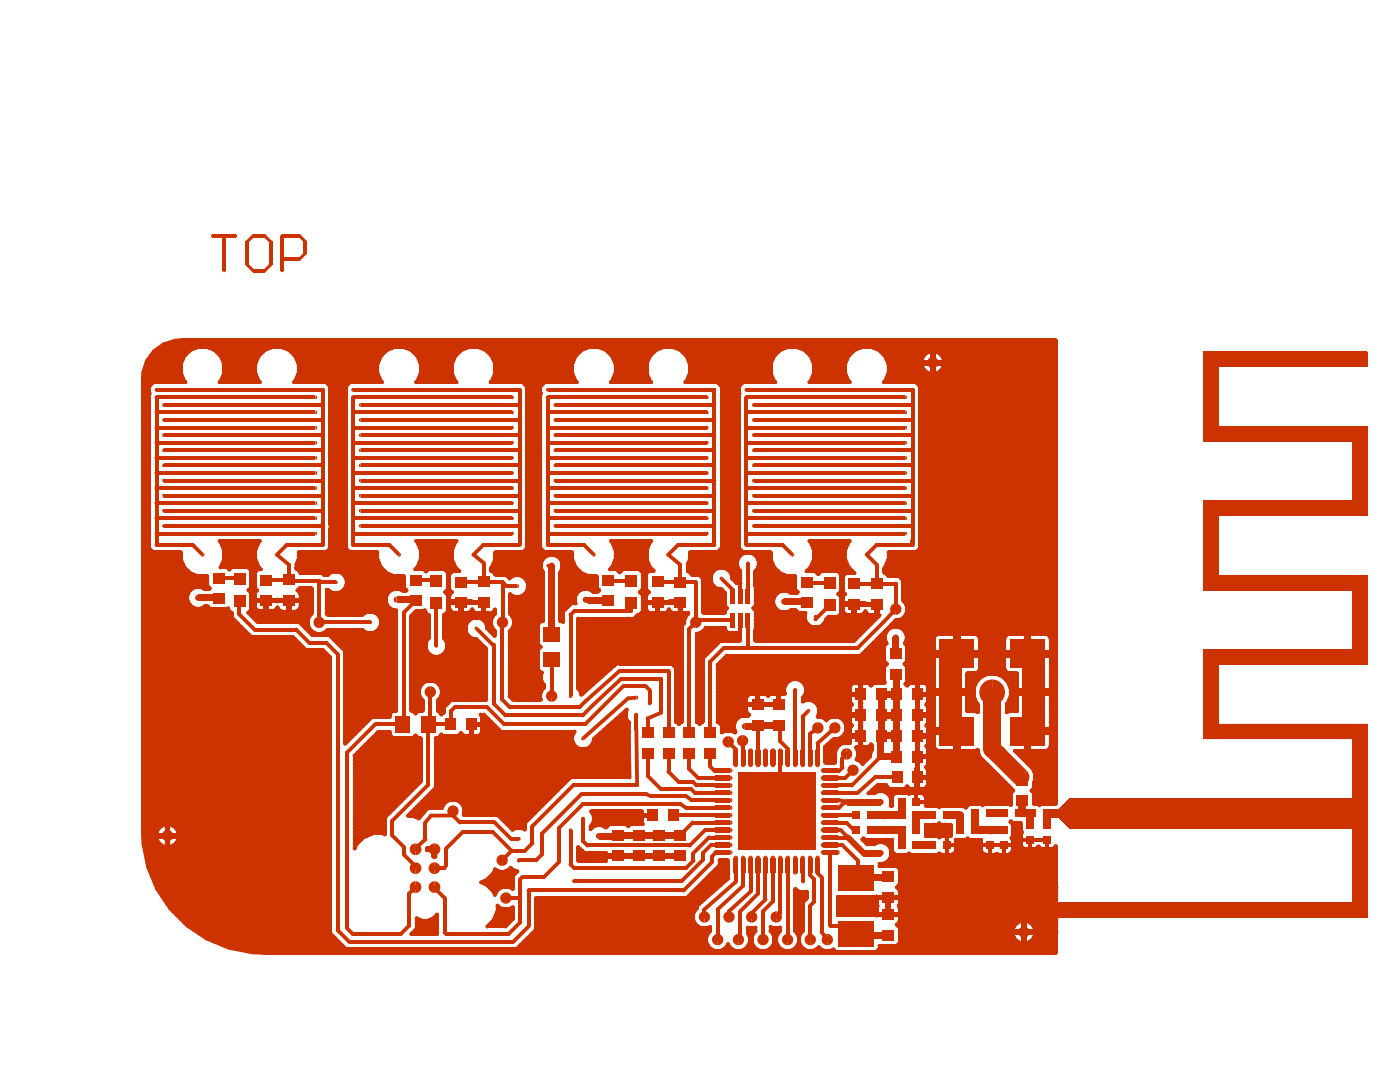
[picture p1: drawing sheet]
<svg xmlns="http://www.w3.org/2000/svg" width="279mm" height="216mm" viewBox="0 0 279 216" stroke-linecap="round" stroke-linejoin="round" font-family="sans-serif">
<g fill="#c30">
<path d="M44.4 47.1h.6v6.9h-.6z" fill-rule="evenodd"/>
<path d="M44.5 46.9a.3 .3 0 0 1 .3-.1 .3 .3 0 0 1 .2 .3h-.6z" fill-rule="evenodd"/>
<path d="M44.4 54h.6a.3 .3 0 0 1-.3 .3 .3 .3 0 0 1-.3-.3z" fill-rule="evenodd"/>
<path d="M42.4 46.8h4.6v.6h-4.6z" fill-rule="evenodd"/>
<path d="M47 46.8a.3 .3 0 0 1 .3 .3 .3 .3 0 0 1-.3 .3z" fill-rule="evenodd"/>
<path d="M42.3 46.8h.1v.6a.3 .3 0 0 1-.3-.3 .3 .3 0 0 1 .2-.3z" fill-rule="evenodd"/>
<path d="M50.5 46.8h2.3v.6h-2.3z" fill-rule="evenodd"/>
<path d="M50.4 46.8h.1v.6a.3 .3 0 0 1-.3-.3 .3 .3 0 0 1 .2-.3z" fill-rule="evenodd"/>
<path d="M52.8 46.8a.3 .3 0 0 1 .3 .3 .3 .3 0 0 1-.3 .3z" fill-rule="evenodd"/>
<path d="M50.3 46.8l.4 .5-1.1 1.1-.5-.4z" fill-rule="evenodd"/>
<path d="M49.1 48l.5 .4a.3 .3 0 0 1-.5 0 .3 .3 0 0 1 0-.4z" fill-rule="evenodd"/>
<path d="M50.3 46.8a.3 .3 0 0 1 .4 0 .3 .3 0 0 1 0 .5z" fill-rule="evenodd"/>
<path d="M49.1 48.2h.6v4.7h-.6z" fill-rule="evenodd"/>
<path d="M49.1 52.9h.6a.3 .3 0 0 1-.3 .3 .3 .3 0 0 1-.3-.3z" fill-rule="evenodd"/>
<path d="M49.1 48.1a.3 .3 0 0 1 .3-.2 .3 .3 0 0 1 .3 .3h-.6z" fill-rule="evenodd"/>
<path d="M49.1 53.1l.5-.5 1.1 1.2-.4 .4z" fill-rule="evenodd"/>
<path d="M50.5 54l.2-.2a.3 .3 0 0 1 0 .4 .3 .3 0 0 1-.4 0z" fill-rule="evenodd"/>
<path d="M49.1 52.6h.5l-.5 .5z" fill-rule="evenodd"/>
<path d="M50.5 53.7h2.3v.6h-2.3z" fill-rule="evenodd"/>
<path d="M52.8 53.7a.3 .3 0 0 1 .3 .3 .3 .3 0 0 1-.3 .3z" fill-rule="evenodd"/>
<path d="M50.4 53.7h.1v.6a.3 .3 0 0 1-.3-.2 .3 .3 0 0 1 .2-.4z" fill-rule="evenodd"/>
<path d="M52.6 53.8l1.2-1.2 .4 .5-1.2 1.1z" fill-rule="evenodd"/>
<path d="M53.8 52.6a.3 .3 0 0 1 .4 0 .3 .3 0 0 1 0 .5z" fill-rule="evenodd"/>
<path d="M52.6 53.8l.4 .4a.3 .3 0 0 1-.4 0 .3 .3 0 0 1 0-.4z" fill-rule="evenodd"/>
<path d="M53.7 48.2h.6v4.7h-.6z" fill-rule="evenodd"/>
<path d="M53.7 48.1a.3 .3 0 0 1 .4-.2 .3 .3 0 0 1 .2 .3h-.6z" fill-rule="evenodd"/>
<path d="M53.7 52.9h.6a.3 .3 0 0 1-.3 .3 .3 .3 0 0 1-.3-.3z" fill-rule="evenodd"/>
<path d="M52.6 47.3l.4-.5 1.2 1.2-.4 .4z" fill-rule="evenodd"/>
<path d="M52.6 46.8h.4l-.4 .5z" fill-rule="evenodd"/>
<path d="M54 48.2l.2-.2a.3 .3 0 0 1 0 .4 .3 .3 0 0 1-.4 0z" fill-rule="evenodd"/>
<path d="M56 47.1h.6v6.9h-.6z" fill-rule="evenodd"/>
<path d="M56 46.9a.3 .3 0 0 1 .4-.1 .3 .3 0 0 1 .2 .3h-.6z" fill-rule="evenodd"/>
<path d="M56 54h.6a.3 .3 0 0 1-.3 .3 .3 .3 0 0 1-.3-.3z" fill-rule="evenodd"/>
<path d="M56.3 46.8h3.5v.6h-3.5z" fill-rule="evenodd"/>
<path d="M59.8 46.8a.3 .3 0 0 1 .3 .3 .3 .3 0 0 1-.3 .3z" fill-rule="evenodd"/>
<path d="M56.2 46.8h.1v.6a.3 .3 0 0 1-.3-.3 .3 .3 0 0 1 .2-.3z" fill-rule="evenodd"/>
<path d="M59.6 47.3l.4-.5 1.2 1.2-.5 .4z" fill-rule="evenodd"/>
<path d="M60.9 48.2l.3-.2a.3 .3 0 0 1 0 .4 .3 .3 0 0 1-.5 0z" fill-rule="evenodd"/>
<path d="M59.6 46.8h.4l-.4 .5z" fill-rule="evenodd"/>
<path d="M60.6 48.2h.6v2.3h-.6z" fill-rule="evenodd"/>
<path d="M60.6 50.5h.6a.3 .3 0 0 1-.3 .3 .3 .3 0 0 1-.3-.3z" fill-rule="evenodd"/>
<path d="M60.7 48.1a.3 .3 0 0 1 .3-.2 .3 .3 0 0 1 .2 .3h-.6z" fill-rule="evenodd"/>
<path d="M60.7 50.3l.5 .4-1.2 1.2-.4-.4z" fill-rule="evenodd"/>
<path d="M59.6 51.5l.4 .4a.3 .3 0 0 1-.4 0 .3 .3 0 0 1 0-.4z" fill-rule="evenodd"/>
<path d="M60.7 50.3a.3 .3 0 0 1 .5 0 .3 .3 0 0 1 0 .4z" fill-rule="evenodd"/>
<path d="M56.3 51.4h3.5v.6h-3.5z" fill-rule="evenodd"/>
<path d="M56.2 51.4h.1v.6a.3 .3 0 0 1-.3-.2 .3 .3 0 0 1 .2-.4z" fill-rule="evenodd"/>
<path d="M59.8 51.4a.3 .3 0 0 1 .3 .3 .3 .3 0 0 1-.3 .3z" fill-rule="evenodd"/>
<path d="M88.9 143.4h2v2.3h-2z" fill-rule="evenodd"/>
<path d="M93 143.4h2.1v2.3h-2.1z" fill-rule="evenodd"/>
<path d="M173.8 115.4h2.4v2.1h-2.4z" fill-rule="evenodd"/>
<path d="M173.8 119.6h2.4v2h-2.4z" fill-rule="evenodd"/>
<path d="M130 115h2.4v2.1h-2.4z" fill-rule="evenodd"/>
<path d="M130 119.2h2.4v2.1h-2.4z" fill-rule="evenodd"/>
<path d="M95.3 115h2.4v2.1h-2.4z" fill-rule="evenodd"/>
<path d="M95.3 119.2h2.4v2.1h-2.4z" fill-rule="evenodd"/>
<path d="M56.5 114.7h2.3v2h-2.3z" fill-rule="evenodd"/>
<path d="M56.5 118.8h2.3v2.1h-2.3z" fill-rule="evenodd"/>
<path d="M133.4 161.5h2.1v2.4h-2.1z" fill-rule="evenodd"/>
<path d="M129.2 161.5h2.1v2.4h-2.1z" fill-rule="evenodd"/>
<path d="M126.3 165.6h2.3v2.1h-2.3z" fill-rule="evenodd"/>
<path d="M126.3 169.7h2.3v2.1h-2.3z" fill-rule="evenodd"/>
<path d="M175.8 162h1.4v1.4h-1.4z" fill-rule="evenodd"/>
<path d="M175.8 164.9h1.4v1.5h-1.4z" fill-rule="evenodd"/>
<path d="M122.1 165.6h2.4v2.1h-2.4z" fill-rule="evenodd"/>
<path d="M122.1 169.7h2.4v2.1h-2.4z" fill-rule="evenodd"/>
<path d="M130.4 165.6h2.4v2.1h-2.4z" fill-rule="evenodd"/>
<path d="M130.4 169.7h2.4v2.1h-2.4z" fill-rule="evenodd"/>
<path d="M182.1 159.3h1.5v1.5h-1.5z" fill-rule="evenodd"/>
<path d="M179.2 159.3h1.5v1.5h-1.5z" fill-rule="evenodd"/>
<path d="M185.2 168h1.5v1.5h-1.5z" fill-rule="evenodd"/>
<path d="M188.2 168h1.5v1.5h-1.5z" fill-rule="evenodd"/>
<path d="M134.6 165.6h2.3v2.1h-2.3z" fill-rule="evenodd"/>
<path d="M134.6 169.7h2.3v2.1h-2.3z" fill-rule="evenodd"/>
<path d="M182.1 164.9h1.5v1.5h-1.5z" fill-rule="evenodd"/>
<path d="M179.2 164.9h1.5v1.5h-1.5z" fill-rule="evenodd"/>
<path d="M185.2 161.9h1.5v1.5h-1.5z" fill-rule="evenodd"/>
<path d="M188.2 161.9h1.5v1.5h-1.5z" fill-rule="evenodd"/>
<path d="M196.9 167.9h1.5v1.5h-1.5z" fill-rule="evenodd"/>
<path d="M196.9 165h1.5v1.5h-1.5z" fill-rule="evenodd"/>
<path d="M176.1 185.6h2.3v2.1h-2.3z" fill-rule="evenodd"/>
<path d="M176.1 181.4h2.3v2.1h-2.3z" fill-rule="evenodd"/>
<path d="M202.5 161.6h1.5v1.4h-1.5z" fill-rule="evenodd"/>
<path d="M199.6 161.6h1.4v1.4h-1.4z" fill-rule="evenodd"/>
<path d="M176.1 173.9h2.3v2.1h-2.3z" fill-rule="evenodd"/>
<path d="M176.1 178h2.3v2.1h-2.3z" fill-rule="evenodd"/>
<path d="M177.9 145.6h2.1v2.4h-2.1z" fill-rule="evenodd"/>
<path d="M182.1 145.6h2v2.4h-2z" fill-rule="evenodd"/>
<path d="M177.9 141.5h2.1v2.4h-2.1z" fill-rule="evenodd"/>
<path d="M182.1 141.5h2v2.4h-2z" fill-rule="evenodd"/>
<path d="M150 143.7h2.4v2.1h-2.4z" fill-rule="evenodd"/>
<path d="M150 139.6h2.4v2h-2.4z" fill-rule="evenodd"/>
<path d="M174.9 145.6h2.1v2.4h-2.1z" fill-rule="evenodd"/>
<path d="M170.7 145.6h2.1v2.4h-2.1z" fill-rule="evenodd"/>
<path d="M208.2 161.6h1.5v1.4h-1.5z" fill-rule="evenodd"/>
<path d="M205.2 161.6h1.5v1.4h-1.5z" fill-rule="evenodd"/>
<path d="M177.9 137.3h2.1v2.4h-2.1z" fill-rule="evenodd"/>
<path d="M182.1 137.3h2v2.4h-2z" fill-rule="evenodd"/>
<path d="M174.9 141.5h2.1v2.4h-2.1z" fill-rule="evenodd"/>
<path d="M170.7 141.5h2.1v2.4h-2.1z" fill-rule="evenodd"/>
<path d="M154.2 143.7h2.4v2.1h-2.4z" fill-rule="evenodd"/>
<path d="M154.2 139.6h2.4v2h-2.4z" fill-rule="evenodd"/>
<path d="M177.9 149.8h2.1v2.4h-2.1z" fill-rule="evenodd"/>
<path d="M182.1 149.8h2v2.4h-2z" fill-rule="evenodd"/>
<path d="M174.9 137.3h2.1v2.4h-2.1z" fill-rule="evenodd"/>
<path d="M170.7 137.3h2.1v2.4h-2.1z" fill-rule="evenodd"/>
<path d="M145.8 122.3h.9v2.9h-.9z" fill-rule="evenodd"/>
<path d="M147.3 122.3h.9v2.9h-.9z" fill-rule="evenodd"/>
<path d="M148.8 122.3h.9v2.9h-.9z" fill-rule="evenodd"/>
<path d="M148.8 117.5h.9v2.9h-.9z" fill-rule="evenodd"/>
<path d="M147.3 117.5h.9v2.9h-.9z" fill-rule="evenodd"/>
<path d="M145.8 117.5h.9v2.9h-.9z" fill-rule="evenodd"/>
<path d="M173.1 161.9h1.5v1.5h-1.5z" fill-rule="evenodd"/>
<path d="M170.1 161.9h1.5v1.5h-1.5z" fill-rule="evenodd"/>
<path d="M173.1 164.9h1.5v1.5h-1.5z" fill-rule="evenodd"/>
<path d="M170.1 164.9h1.5v1.5h-1.5z" fill-rule="evenodd"/>
<path d="M179.2 168h1.5v1.5h-1.5z" fill-rule="evenodd"/>
<path d="M182.1 168h1.5v1.5h-1.5z" fill-rule="evenodd"/>
<path d="M182.1 161.9h1.5v1.5h-1.5z" fill-rule="evenodd"/>
<path d="M179.2 161.9h1.5v1.5h-1.5z" fill-rule="evenodd"/>
<path d="M190.9 164.9h1.5v1.5h-1.5z" fill-rule="evenodd"/>
<path d="M193.8 164.9h1.5v1.5h-1.5z" fill-rule="evenodd"/>
<path d="M199.5 165h1.5v1.5h-1.5z" fill-rule="evenodd"/>
<path d="M199.5 167.9h1.5v1.5h-1.5z" fill-rule="evenodd"/>
<path d="M193.9 161.6h1.5v1.4h-1.5z" fill-rule="evenodd"/>
<path d="M196.9 161.6h1.4v1.4h-1.4z" fill-rule="evenodd"/>
<path d="M204.8 166.8h1.5v1.5h-1.5z" fill-rule="evenodd"/>
<path d="M204.8 163.8h1.5v1.5h-1.5z" fill-rule="evenodd"/>
<path d="M208.2 166.8h1.5v1.5h-1.5z" fill-rule="evenodd"/>
<path d="M208.2 163.8h1.5v1.5h-1.5z" fill-rule="evenodd"/>
<path d="M177.6 129.4h2.4v2h-2.4z" fill-rule="evenodd"/>
<path d="M177.6 133.5h2.4v2.1h-2.4z" fill-rule="evenodd"/>
<path d="M164.4 115.1h2.3v2.4h-2.3z" fill-rule="evenodd"/>
<path d="M164.4 119.6h2.3v2.3h-2.3z" fill-rule="evenodd"/>
<path d="M124.8 114.7h2.3v2.4h-2.3z" fill-rule="evenodd"/>
<path d="M124.8 119.2h2.3v2.4h-2.3z" fill-rule="evenodd"/>
<path d="M85.9 114.7h2.4v2.4h-2.4z" fill-rule="evenodd"/>
<path d="M85.9 119.2h2.4v2.4h-2.4z" fill-rule="evenodd"/>
<path d="M46.7 114.4h2.3v2.3h-2.3z" fill-rule="evenodd"/>
<path d="M46.7 118.8h2.3v2.4h-2.3z" fill-rule="evenodd"/>
<path d="M108.5 125.1h3.2v3h-3.2z" fill-rule="evenodd"/>
<path d="M108.5 130.1h3.2v3h-3.2z" fill-rule="evenodd"/>
<path d="M169.3 119.5h2.4v2.1h-2.4z" fill-rule="evenodd"/>
<path d="M169.3 115.5h2.4v2.1h-2.4z" fill-rule="evenodd"/>
<path d="M134.6 119.1h2.3v2.1h-2.3z" fill-rule="evenodd"/>
<path d="M134.6 115.1h2.3v2.1h-2.3z" fill-rule="evenodd"/>
<path d="M90.8 119.1h2.4v2.1h-2.4z" fill-rule="evenodd"/>
<path d="M90.8 115.1h2.4v2.1h-2.4z" fill-rule="evenodd"/>
<path d="M51.9 118.7h2.4v2.1h-2.4z" fill-rule="evenodd"/>
<path d="M51.9 114.7h2.4v2.1h-2.4z" fill-rule="evenodd"/>
<path d="M182 153.9h2.1v2.4h-2.1z" fill-rule="evenodd"/>
<path d="M178 153.9h2.1v2.4h-2.1z" fill-rule="evenodd"/>
<path d="M202.9 158.7h2.3v2.1h-2.3z" fill-rule="evenodd"/>
<path d="M202.9 154.7h2.3v2.1h-2.3z" fill-rule="evenodd"/>
<path d="M42.5 114.3h2.4v2.1h-2.4z" fill-rule="evenodd"/>
<path d="M42.5 118.4h2.4v2h-2.4z" fill-rule="evenodd"/>
<path d="M81.7 114.7h2.4v2.1h-2.4z" fill-rule="evenodd"/>
<path d="M81.7 118.7h2.4v2.1h-2.4z" fill-rule="evenodd"/>
<path d="M120.2 114.7h2.4v2.1h-2.4z" fill-rule="evenodd"/>
<path d="M120.2 118.7h2.4v2.1h-2.4z" fill-rule="evenodd"/>
<path d="M159.8 115.1h2.4v2.1h-2.4z" fill-rule="evenodd"/>
<path d="M159.8 119.1h2.4v2.1h-2.4z" fill-rule="evenodd"/>
<path d="M84 142.9h2.9v3.3h-2.9z" fill-rule="evenodd"/>
<path d="M78.9 142.9h3v3.3h-3z" fill-rule="evenodd"/>
<path d="M140.5 145.2h2.4v2.1h-2.4z" fill-rule="evenodd"/>
<path d="M140.5 149.2h2.4v2.1h-2.4z" fill-rule="evenodd"/>
<path d="M136.4 145.2h2.4v2.1h-2.4z" fill-rule="evenodd"/>
<path d="M136.4 149.2h2.4v2.1h-2.4z" fill-rule="evenodd"/>
<path d="M132.2 145.2h2.4v2.1h-2.4z" fill-rule="evenodd"/>
<path d="M132.2 149.2h2.4v2.1h-2.4z" fill-rule="evenodd"/>
<path d="M128.1 145.2h2.4v2.1h-2.4z" fill-rule="evenodd"/>
<path d="M128.1 149.2h2.4v2.1h-2.4z" fill-rule="evenodd"/>
<path d="M152.7 108.5h.9v.4h-.9z" fill-rule="evenodd"/>
<path d="M149 108.3h4.1v.8h-4.1z" fill-rule="evenodd"/>
<path d="M153.1 108.3a.38 .38 0 0 1 .4 .4 .38 .38 0 0 1-.4 .4z" fill-rule="evenodd"/>
<path d="M148.6 108.5l.4-.2v.8a.38 .38 0 0 1-.4-.6z" fill-rule="evenodd"/>
<path d="M148.6 106.5h.7v2.2h-.7z" fill-rule="evenodd"/>
<path d="M148.6 106.3a.38 .38 0 0 1 .5-.2 .38 .38 0 0 1 .2 .4h-.7z" fill-rule="evenodd"/>
<path d="M148.6 108.7h.7a.38 .38 0 0 1-.3 .4 .38 .38 0 0 1-.4-.4z" fill-rule="evenodd"/>
<path d="M148.6 103.4h.7v3.1h-.7z" fill-rule="evenodd"/>
<path d="M148.6 103.2a.38 .38 0 0 1 .5-.1 .38 .38 0 0 1 .2 .3h-.7z" fill-rule="evenodd"/>
<path d="M148.6 106.5h.7a.38 .38 0 0 1-.3 .3 .38 .38 0 0 1-.4-.3z" fill-rule="evenodd"/>
<path d="M148.6 100.4h.7v3h-.7z" fill-rule="evenodd"/>
<path d="M148.6 100.2a.38 .38 0 0 1 .5-.1 .38 .38 0 0 1 .2 .3h-.7z" fill-rule="evenodd"/>
<path d="M148.6 103.4h.7a.38 .38 0 0 1-.3 .4 .38 .38 0 0 1-.4-.4z" fill-rule="evenodd"/>
<path d="M148.6 97.4h.7v3h-.7z" fill-rule="evenodd"/>
<path d="M148.6 97.2a.38 .38 0 0 1 .5-.2 .38 .38 0 0 1 .2 .4h-.7z" fill-rule="evenodd"/>
<path d="M148.6 100.4h.7a.38 .38 0 0 1-.3 .4 .38 .38 0 0 1-.4-.4z" fill-rule="evenodd"/>
<path d="M148.6 94.4h.7v3h-.7z" fill-rule="evenodd"/>
<path d="M148.6 94.2a.38 .38 0 0 1 .5-.2 .38 .38 0 0 1 .2 .4h-.7z" fill-rule="evenodd"/>
<path d="M148.6 97.4h.7a.38 .38 0 0 1-.3 .4 .38 .38 0 0 1-.4-.4z" fill-rule="evenodd"/>
<path d="M148.6 91.4h.7v3h-.7z" fill-rule="evenodd"/>
<path d="M148.6 91.2a.38 .38 0 0 1 .5-.2 .38 .38 0 0 1 .2 .4h-.7z" fill-rule="evenodd"/>
<path d="M148.6 94.4h.7a.38 .38 0 0 1-.3 .4 .38 .38 0 0 1-.4-.4z" fill-rule="evenodd"/>
<path d="M148.6 88.3h.7v3.1h-.7z" fill-rule="evenodd"/>
<path d="M148.6 88.2a.38 .38 0 0 1 .5-.2 .38 .38 0 0 1 .2 .3h-.7z" fill-rule="evenodd"/>
<path d="M148.6 91.4h.7a.38 .38 0 0 1-.3 .3 .38 .38 0 0 1-.4-.3z" fill-rule="evenodd"/>
<path d="M148.6 85.3h.7v3h-.7z" fill-rule="evenodd"/>
<path d="M148.6 85.1a.38 .38 0 0 1 .5-.1 .38 .38 0 0 1 .2 .3h-.7z" fill-rule="evenodd"/>
<path d="M148.6 88.3h.7a.38 .38 0 0 1-.3 .4 .38 .38 0 0 1-.4-.4z" fill-rule="evenodd"/>
<path d="M148.6 82.3h.7v3h-.7z" fill-rule="evenodd"/>
<path d="M148.6 82.1a.38 .38 0 0 1 .5-.2 .38 .38 0 0 1 .2 .4h-.7z" fill-rule="evenodd"/>
<path d="M148.6 85.3h.7a.38 .38 0 0 1-.3 .4 .38 .38 0 0 1-.4-.4z" fill-rule="evenodd"/>
<path d="M148.6 79.3h.7v3h-.7z" fill-rule="evenodd"/>
<path d="M148.6 79.1a.38 .38 0 0 1 .5-.2 .38 .38 0 0 1 .2 .4h-.7z" fill-rule="evenodd"/>
<path d="M148.6 82.3h.7a.38 .38 0 0 1-.3 .4 .38 .38 0 0 1-.4-.4z" fill-rule="evenodd"/>
<path d="M149 78.9h31.7v.8h-31.7z" fill-rule="evenodd"/>
<path d="M180.7 78.9a.38 .38 0 0 1 .3 .4 .38 .38 0 0 1-.3 .4z" fill-rule="evenodd"/>
<path d="M148.6 79.1l.4-.2v.8a.38 .38 0 0 1-.4-.6z" fill-rule="evenodd"/>
<path d="M149 81.9h31.7v.8h-31.7z" fill-rule="evenodd"/>
<path d="M180.7 81.9a.38 .38 0 0 1 .3 .4 .38 .38 0 0 1-.3 .4z" fill-rule="evenodd"/>
<path d="M148.6 82.1l.4-.2v.8a.38 .38 0 0 1-.4-.6z" fill-rule="evenodd"/>
<path d="M149 84.9h31.7v.8h-31.7z" fill-rule="evenodd"/>
<path d="M180.7 84.9a.38 .38 0 0 1 .3 .4 .38 .38 0 0 1-.3 .4z" fill-rule="evenodd"/>
<path d="M148.6 85.1l.4-.2v.8a.38 .38 0 0 1-.4-.6z" fill-rule="evenodd"/>
<path d="M149 88h31.7v.7h-31.7z" fill-rule="evenodd"/>
<path d="M180.7 88a.38 .38 0 0 1 .3 .3 .38 .38 0 0 1-.3 .4z" fill-rule="evenodd"/>
<path d="M148.6 88.2l.4-.2v.7a.38 .38 0 0 1-.4-.5z" fill-rule="evenodd"/>
<path d="M149 91h31.7v.7h-31.7z" fill-rule="evenodd"/>
<path d="M180.7 91a.38 .38 0 0 1 .3 .4 .38 .38 0 0 1-.3 .3z" fill-rule="evenodd"/>
<path d="M148.6 91.2l.4-.2v.7a.38 .38 0 0 1-.4-.5z" fill-rule="evenodd"/>
<path d="M149 94h31.7v.8h-31.7z" fill-rule="evenodd"/>
<path d="M180.7 94a.38 .38 0 0 1 .3 .4 .38 .38 0 0 1-.3 .4z" fill-rule="evenodd"/>
<path d="M148.8 94.1l.2-.1v.8a.38 .38 0 0 1-.4-.3 .38 .38 0 0 1 .2-.4z" fill-rule="evenodd"/>
<path d="M149 97h31.7v.8h-31.7z" fill-rule="evenodd"/>
<path d="M180.7 97a.38 .38 0 0 1 .3 .4 .38 .38 0 0 1-.3 .4z" fill-rule="evenodd"/>
<path d="M148.8 97.1l.2-.1v.8a.38 .38 0 0 1-.4-.3 .38 .38 0 0 1 .2-.4z" fill-rule="evenodd"/>
<path d="M149 100h31.7v.8h-31.7z" fill-rule="evenodd"/>
<path d="M180.7 100a.38 .38 0 0 1 .3 .4 .38 .38 0 0 1-.3 .4z" fill-rule="evenodd"/>
<path d="M148.8 100.1l.2-.1v.8a.38 .38 0 0 1-.4-.3 .38 .38 0 0 1 .2-.4z" fill-rule="evenodd"/>
<path d="M149 103.1h31.7v.7h-31.7z" fill-rule="evenodd"/>
<path d="M180.7 103.1a.38 .38 0 0 1 .3 .3 .38 .38 0 0 1-.3 .4z" fill-rule="evenodd"/>
<path d="M148.6 103.2l.4-.1v.7a.38 .38 0 0 1-.4-.6z" fill-rule="evenodd"/>
<path d="M149 106.1h31.7v.7h-31.7z" fill-rule="evenodd"/>
<path d="M180.7 106.1a.38 .38 0 0 1 .3 .4 .38 .38 0 0 1-.3 .3z" fill-rule="evenodd"/>
<path d="M148.6 106.3l.4-.2v.7a.38 .38 0 0 1-.4-.5z" fill-rule="evenodd"/>
<path d="M177.2 108.5h.9v.4h-.9z" fill-rule="evenodd"/>
<path d="M177.6 108.3h4.6v.8h-4.6z" fill-rule="evenodd"/>
<path d="M177.3 108.5l.3-.2v.8a.38 .38 0 0 1-.3-.6z" fill-rule="evenodd"/>
<path d="M182.2 108.3a.38 .38 0 0 1 .3 .4 .38 .38 0 0 1-.3 .4z" fill-rule="evenodd"/>
<path d="M181.8 104.9h.7v3.8h-.7z" fill-rule="evenodd"/>
<path d="M181.8 108.7h.7a.38 .38 0 0 1-.3 .4 .38 .38 0 0 1-.4-.4z" fill-rule="evenodd"/>
<path d="M181.8 104.8a.38 .38 0 0 1 .5-.2 .38 .38 0 0 1 .2 .3h-.7z" fill-rule="evenodd"/>
<path d="M181.8 101.9h.7v3h-.7z" fill-rule="evenodd"/>
<path d="M181.8 101.7a.38 .38 0 0 1 .5-.1 .38 .38 0 0 1 .2 .3h-.7z" fill-rule="evenodd"/>
<path d="M181.8 104.9h.7a.38 .38 0 0 1-.3 .4 .38 .38 0 0 1-.4-.4z" fill-rule="evenodd"/>
<path d="M181.8 98.9h.7v3h-.7z" fill-rule="evenodd"/>
<path d="M181.8 98.7a.38 .38 0 0 1 .5-.2 .38 .38 0 0 1 .2 .4h-.7z" fill-rule="evenodd"/>
<path d="M181.8 101.9h.7a.38 .38 0 0 1-.3 .4 .38 .38 0 0 1-.4-.4z" fill-rule="evenodd"/>
<path d="M181.8 95.9h.7v3h-.7z" fill-rule="evenodd"/>
<path d="M181.8 95.7a.38 .38 0 0 1 .5-.2 .38 .38 0 0 1 .2 .4h-.7z" fill-rule="evenodd"/>
<path d="M181.8 98.9h.7a.38 .38 0 0 1-.3 .4 .38 .38 0 0 1-.4-.4z" fill-rule="evenodd"/>
<path d="M181.8 92.9h.7v3h-.7z" fill-rule="evenodd"/>
<path d="M181.8 92.7a.38 .38 0 0 1 .5-.2 .38 .38 0 0 1 .2 .4h-.7z" fill-rule="evenodd"/>
<path d="M181.8 95.9h.7a.38 .38 0 0 1-.3 .4 .38 .38 0 0 1-.4-.4z" fill-rule="evenodd"/>
<path d="M181.8 89.9h.7v3h-.7z" fill-rule="evenodd"/>
<path d="M181.8 89.7a.38 .38 0 0 1 .5-.2 .38 .38 0 0 1 .2 .4h-.7z" fill-rule="evenodd"/>
<path d="M181.8 92.9h.7a.38 .38 0 0 1-.3 .3 .38 .38 0 0 1-.4-.3z" fill-rule="evenodd"/>
<path d="M181.8 86.8h.7v3.1h-.7z" fill-rule="evenodd"/>
<path d="M181.8 86.6a.38 .38 0 0 1 .5-.1 .38 .38 0 0 1 .2 .3h-.7z" fill-rule="evenodd"/>
<path d="M181.8 89.9h.7a.38 .38 0 0 1-.3 .3 .38 .38 0 0 1-.4-.3z" fill-rule="evenodd"/>
<path d="M181.8 83.8h.7v3h-.7z" fill-rule="evenodd"/>
<path d="M181.8 83.6a.38 .38 0 0 1 .5-.1 .38 .38 0 0 1 .2 .3h-.7z" fill-rule="evenodd"/>
<path d="M181.8 86.8h.7a.38 .38 0 0 1-.3 .4 .38 .38 0 0 1-.4-.4z" fill-rule="evenodd"/>
<path d="M181.8 80.8h.7v3h-.7z" fill-rule="evenodd"/>
<path d="M181.8 80.6a.38 .38 0 0 1 .5-.2 .38 .38 0 0 1 .2 .4h-.7z" fill-rule="evenodd"/>
<path d="M181.8 83.8h.7a.38 .38 0 0 1-.3 .4 .38 .38 0 0 1-.4-.4z" fill-rule="evenodd"/>
<path d="M181.8 77.8h.7v3h-.7z" fill-rule="evenodd"/>
<path d="M181.8 77.6a.38 .38 0 0 1 .5-.2 .38 .38 0 0 1 .2 .4h-.7z" fill-rule="evenodd"/>
<path d="M181.8 80.8h.7a.38 .38 0 0 1-.3 .4 .38 .38 0 0 1-.4-.4z" fill-rule="evenodd"/>
<path d="M149 77.4h33.2v.8h-33.2z" fill-rule="evenodd"/>
<path d="M148.6 77.6l.4-.2v.8a.38 .38 0 0 1-.4-.6z" fill-rule="evenodd"/>
<path d="M182.2 77.4a.38 .38 0 0 1 .3 .4 .38 .38 0 0 1-.3 .4z" fill-rule="evenodd"/>
<path d="M150.5 80.4h31.7v.8h-31.7z" fill-rule="evenodd"/>
<path d="M150.1 80.6l.4-.2v.8a.38 .38 0 0 1-.4-.6z" fill-rule="evenodd"/>
<path d="M182.2 80.4a.38 .38 0 0 1 .3 .4 .38 .38 0 0 1-.3 .4z" fill-rule="evenodd"/>
<path d="M150.5 83.4h31.7v.8h-31.7z" fill-rule="evenodd"/>
<path d="M150.3 83.5l.2-.1v.8a.38 .38 0 0 1-.4-.3 .38 .38 0 0 1 .2-.4z" fill-rule="evenodd"/>
<path d="M182.2 83.4a.38 .38 0 0 1 .3 .4 .38 .38 0 0 1-.3 .4z" fill-rule="evenodd"/>
<path d="M150.5 86.5h31.7v.7h-31.7z" fill-rule="evenodd"/>
<path d="M150.3 86.5h.2v.7a.38 .38 0 0 1-.4-.3 .38 .38 0 0 1 .2-.4z" fill-rule="evenodd"/>
<path d="M182.2 86.5a.38 .38 0 0 1 .3 .3 .38 .38 0 0 1-.3 .4z" fill-rule="evenodd"/>
<path d="M150.5 89.5h31.7v.7h-31.7z" fill-rule="evenodd"/>
<path d="M150.3 89.5h.2v.7a.38 .38 0 0 1-.4-.3 .38 .38 0 0 1 .2-.4z" fill-rule="evenodd"/>
<path d="M182.2 89.5a.38 .38 0 0 1 .3 .4 .38 .38 0 0 1-.3 .3z" fill-rule="evenodd"/>
<path d="M150.5 92.5h31.7v.7h-31.7z" fill-rule="evenodd"/>
<path d="M150.1 92.7l.4-.2v.7a.38 .38 0 0 1-.4-.5z" fill-rule="evenodd"/>
<path d="M182.2 92.5a.38 .38 0 0 1 .3 .4 .38 .38 0 0 1-.3 .3z" fill-rule="evenodd"/>
<path d="M150.5 95.5h31.7v.8h-31.7z" fill-rule="evenodd"/>
<path d="M150.1 95.7l.4-.2v.8a.38 .38 0 0 1-.4-.6z" fill-rule="evenodd"/>
<path d="M182.2 95.5a.38 .38 0 0 1 .3 .4 .38 .38 0 0 1-.3 .4z" fill-rule="evenodd"/>
<path d="M150.5 98.5h31.7v.8h-31.7z" fill-rule="evenodd"/>
<path d="M150.1 98.7l.4-.2v.8a.38 .38 0 0 1-.4-.6z" fill-rule="evenodd"/>
<path d="M182.2 98.5a.38 .38 0 0 1 .3 .4 .38 .38 0 0 1-.3 .4z" fill-rule="evenodd"/>
<path d="M150.5 101.5h31.7v.8h-31.7z" fill-rule="evenodd"/>
<path d="M150.1 101.7l.4-.2v.8a.38 .38 0 0 1-.4-.6z" fill-rule="evenodd"/>
<path d="M182.2 101.5a.38 .38 0 0 1 .3 .4 .38 .38 0 0 1-.3 .4z" fill-rule="evenodd"/>
<path d="M150.5 104.6h31.7v.7h-31.7z" fill-rule="evenodd"/>
<path d="M150.1 104.8l.4-.2v.7a.38 .38 0 0 1-.4-.5z" fill-rule="evenodd"/>
<path d="M182.2 104.6a.38 .38 0 0 1 .3 .3 .38 .38 0 0 1-.3 .4z" fill-rule="evenodd"/>
<path d="M113 108.5h.9v.4h-.9z" fill-rule="evenodd"/>
<path d="M109.3 108.3h4.2v.8h-4.2z" fill-rule="evenodd"/>
<path d="M113.5 108.3a.38 .38 0 0 1 .4 .4 .38 .38 0 0 1-.4 .4z" fill-rule="evenodd"/>
<path d="M109 108.5l.3-.2v.8a.38 .38 0 0 1-.3-.6z" fill-rule="evenodd"/>
<path d="M109 106.5h.7v2.2h-.7z" fill-rule="evenodd"/>
<path d="M109 106.3a.38 .38 0 0 1 .4-.2 .38 .38 0 0 1 .3 .4h-.7z" fill-rule="evenodd"/>
<path d="M109 108.7h.7a.38 .38 0 0 1-.4 .4 .38 .38 0 0 1-.3-.4z" fill-rule="evenodd"/>
<path d="M109 103.4h.7v3.1h-.7z" fill-rule="evenodd"/>
<path d="M109 103.2a.38 .38 0 0 1 .4-.1 .38 .38 0 0 1 .3 .3h-.7z" fill-rule="evenodd"/>
<path d="M109 106.5h.7a.38 .38 0 0 1-.4 .3 .38 .38 0 0 1-.3-.3z" fill-rule="evenodd"/>
<path d="M109 100.4h.7v3h-.7z" fill-rule="evenodd"/>
<path d="M109 100.2a.38 .38 0 0 1 .4-.1 .38 .38 0 0 1 .3 .3h-.7z" fill-rule="evenodd"/>
<path d="M109 103.4h.7a.38 .38 0 0 1-.4 .4 .38 .38 0 0 1-.3-.4z" fill-rule="evenodd"/>
<path d="M109 97.4h.7v3h-.7z" fill-rule="evenodd"/>
<path d="M109 97.2a.38 .38 0 0 1 .4-.2 .38 .38 0 0 1 .3 .4h-.7z" fill-rule="evenodd"/>
<path d="M109 100.4h.7a.38 .38 0 0 1-.4 .4 .38 .38 0 0 1-.3-.4z" fill-rule="evenodd"/>
<path d="M109 94.4h.7v3h-.7z" fill-rule="evenodd"/>
<path d="M109 94.2a.38 .38 0 0 1 .4-.2 .38 .38 0 0 1 .3 .4h-.7z" fill-rule="evenodd"/>
<path d="M109 97.4h.7a.38 .38 0 0 1-.4 .4 .38 .38 0 0 1-.3-.4z" fill-rule="evenodd"/>
<path d="M109 91.4h.7v3h-.7z" fill-rule="evenodd"/>
<path d="M109 91.2a.38 .38 0 0 1 .4-.2 .38 .38 0 0 1 .3 .4h-.7z" fill-rule="evenodd"/>
<path d="M109 94.4h.7a.38 .38 0 0 1-.4 .4 .38 .38 0 0 1-.3-.4z" fill-rule="evenodd"/>
<path d="M109 88.3h.7v3.1h-.7z" fill-rule="evenodd"/>
<path d="M109 88.2a.38 .38 0 0 1 .4-.2 .38 .38 0 0 1 .3 .3h-.7z" fill-rule="evenodd"/>
<path d="M109 91.4h.7a.38 .38 0 0 1-.4 .3 .38 .38 0 0 1-.3-.3z" fill-rule="evenodd"/>
<path d="M109 85.3h.7v3h-.7z" fill-rule="evenodd"/>
<path d="M109 85.1a.38 .38 0 0 1 .4-.1 .38 .38 0 0 1 .3 .3h-.7z" fill-rule="evenodd"/>
<path d="M109 88.3h.7a.38 .38 0 0 1-.4 .4 .38 .38 0 0 1-.3-.4z" fill-rule="evenodd"/>
<path d="M109 82.3h.7v3h-.7z" fill-rule="evenodd"/>
<path d="M109 82.1a.38 .38 0 0 1 .4-.2 .38 .38 0 0 1 .3 .4h-.7z" fill-rule="evenodd"/>
<path d="M109 85.3h.7a.38 .38 0 0 1-.4 .4 .38 .38 0 0 1-.3-.4z" fill-rule="evenodd"/>
<path d="M109 79.3h.7v3h-.7z" fill-rule="evenodd"/>
<path d="M109 79.1a.38 .38 0 0 1 .4-.2 .38 .38 0 0 1 .3 .4h-.7z" fill-rule="evenodd"/>
<path d="M109 82.3h.7a.38 .38 0 0 1-.4 .4 .38 .38 0 0 1-.3-.4z" fill-rule="evenodd"/>
<path d="M109.3 78.9h31.7v.8h-31.7z" fill-rule="evenodd"/>
<path d="M141 78.9a.38 .38 0 0 1 .4 .4 .38 .38 0 0 1-.4 .4z" fill-rule="evenodd"/>
<path d="M109 79.1l.3-.2v.8a.38 .38 0 0 1-.3-.6z" fill-rule="evenodd"/>
<path d="M109.3 81.9h31.7v.8h-31.7z" fill-rule="evenodd"/>
<path d="M141 81.9a.38 .38 0 0 1 .4 .4 .38 .38 0 0 1-.4 .4z" fill-rule="evenodd"/>
<path d="M109 82.1l.3-.2v.8a.38 .38 0 0 1-.3-.6z" fill-rule="evenodd"/>
<path d="M109.3 84.9h31.7v.8h-31.7z" fill-rule="evenodd"/>
<path d="M141 84.9a.38 .38 0 0 1 .4 .4 .38 .38 0 0 1-.4 .4z" fill-rule="evenodd"/>
<path d="M109 85.1l.3-.2v.8a.38 .38 0 0 1-.3-.6z" fill-rule="evenodd"/>
<path d="M109.3 88h31.7v.7h-31.7z" fill-rule="evenodd"/>
<path d="M141 88a.38 .38 0 0 1 .4 .3 .38 .38 0 0 1-.4 .4z" fill-rule="evenodd"/>
<path d="M109 88.2l.3-.2v.7a.38 .38 0 0 1-.3-.5z" fill-rule="evenodd"/>
<path d="M109.3 91h31.7v.7h-31.7z" fill-rule="evenodd"/>
<path d="M141 91a.38 .38 0 0 1 .4 .4 .38 .38 0 0 1-.4 .3z" fill-rule="evenodd"/>
<path d="M109 91.2l.3-.2v.7a.38 .38 0 0 1-.3-.5z" fill-rule="evenodd"/>
<path d="M109.3 94h31.7v.8h-31.7z" fill-rule="evenodd"/>
<path d="M141 94a.38 .38 0 0 1 .4 .4 .38 .38 0 0 1-.4 .4z" fill-rule="evenodd"/>
<path d="M109.2 94.1l.1-.1v.8a.38 .38 0 0 1-.3-.3 .38 .38 0 0 1 .2-.4z" fill-rule="evenodd"/>
<path d="M109.3 97h31.7v.8h-31.7z" fill-rule="evenodd"/>
<path d="M141 97a.38 .38 0 0 1 .4 .4 .38 .38 0 0 1-.4 .4z" fill-rule="evenodd"/>
<path d="M109.2 97.1l.1-.1v.8a.38 .38 0 0 1-.3-.3 .38 .38 0 0 1 .2-.4z" fill-rule="evenodd"/>
<path d="M109.3 100h31.7v.8h-31.7z" fill-rule="evenodd"/>
<path d="M141 100a.38 .38 0 0 1 .4 .4 .38 .38 0 0 1-.4 .4z" fill-rule="evenodd"/>
<path d="M109.2 100.1l.1-.1v.8a.38 .38 0 0 1-.3-.3 .38 .38 0 0 1 .2-.4z" fill-rule="evenodd"/>
<path d="M109.3 103.1h31.7v.7h-31.7z" fill-rule="evenodd"/>
<path d="M141 103.1a.38 .38 0 0 1 .4 .3 .38 .38 0 0 1-.4 .4z" fill-rule="evenodd"/>
<path d="M109 103.2l.3-.1v.7a.38 .38 0 0 1-.3-.6z" fill-rule="evenodd"/>
<path d="M109.3 106.1h31.7v.7h-31.7z" fill-rule="evenodd"/>
<path d="M141 106.1a.38 .38 0 0 1 .4 .4 .38 .38 0 0 1-.4 .3z" fill-rule="evenodd"/>
<path d="M109 106.3l.3-.2v.7a.38 .38 0 0 1-.3-.5z" fill-rule="evenodd"/>
<path d="M137.6 108.5h.9v.4h-.9z" fill-rule="evenodd"/>
<path d="M138 108.3h4.5v.8h-4.5z" fill-rule="evenodd"/>
<path d="M137.7 108.5l.3-.2v.8a.38 .38 0 0 1-.3-.6z" fill-rule="evenodd"/>
<path d="M142.5 108.3a.38 .38 0 0 1 .4 .4 .38 .38 0 0 1-.4 .4z" fill-rule="evenodd"/>
<path d="M142.2 104.9h.7v3.8h-.7z" fill-rule="evenodd"/>
<path d="M142.2 108.7h.7a.38 .38 0 0 1-.4 .4 .38 .38 0 0 1-.3-.4z" fill-rule="evenodd"/>
<path d="M142.4 104.6a.38 .38 0 0 1 .5 .3h-.7z" fill-rule="evenodd"/>
<path d="M142.2 101.9h.7v3h-.7z" fill-rule="evenodd"/>
<path d="M142.4 101.6a.38 .38 0 0 1 .5 .3h-.7z" fill-rule="evenodd"/>
<path d="M142.2 104.9h.7a.38 .38 0 0 1-.4 .4 .38 .38 0 0 1-.3-.4z" fill-rule="evenodd"/>
<path d="M142.2 98.9h.7v3h-.7z" fill-rule="evenodd"/>
<path d="M142.4 98.6a.38 .38 0 0 1 .5 .3h-.7z" fill-rule="evenodd"/>
<path d="M142.2 101.9h.7a.38 .38 0 0 1-.4 .4 .38 .38 0 0 1-.3-.4z" fill-rule="evenodd"/>
<path d="M142.2 95.9h.7v3h-.7z" fill-rule="evenodd"/>
<path d="M142.4 95.6a.38 .38 0 0 1 .5 .3h-.7z" fill-rule="evenodd"/>
<path d="M142.2 98.9h.7a.38 .38 0 0 1-.4 .4 .38 .38 0 0 1-.3-.4z" fill-rule="evenodd"/>
<path d="M142.2 92.9h.7v3h-.7z" fill-rule="evenodd"/>
<path d="M142.4 92.5a.38 .38 0 0 1 .5 .4h-.7z" fill-rule="evenodd"/>
<path d="M142.2 95.9h.7a.38 .38 0 0 1-.4 .4 .38 .38 0 0 1-.3-.4z" fill-rule="evenodd"/>
<path d="M142.2 89.9h.7v3h-.7z" fill-rule="evenodd"/>
<path d="M142.4 89.5a.38 .38 0 0 1 .5 .4h-.7z" fill-rule="evenodd"/>
<path d="M142.2 92.9h.7a.38 .38 0 0 1-.4 .3 .38 .38 0 0 1-.3-.3z" fill-rule="evenodd"/>
<path d="M142.2 86.8h.7v3.1h-.7z" fill-rule="evenodd"/>
<path d="M142.4 86.5a.38 .38 0 0 1 .5 .3h-.7z" fill-rule="evenodd"/>
<path d="M142.2 89.9h.7a.38 .38 0 0 1-.4 .3 .38 .38 0 0 1-.3-.3z" fill-rule="evenodd"/>
<path d="M142.2 83.8h.7v3h-.7z" fill-rule="evenodd"/>
<path d="M142.4 83.5a.38 .38 0 0 1 .5 .3h-.7z" fill-rule="evenodd"/>
<path d="M142.2 86.8h.7a.38 .38 0 0 1-.4 .4 .38 .38 0 0 1-.3-.4z" fill-rule="evenodd"/>
<path d="M142.2 80.8h.7v3h-.7z" fill-rule="evenodd"/>
<path d="M142.4 80.5a.38 .38 0 0 1 .5 .3h-.7z" fill-rule="evenodd"/>
<path d="M142.2 83.8h.7a.38 .38 0 0 1-.4 .4 .38 .38 0 0 1-.3-.4z" fill-rule="evenodd"/>
<path d="M142.2 77.8h.7v3h-.7z" fill-rule="evenodd"/>
<path d="M142.4 77.5a.38 .38 0 0 1 .5 .3h-.7z" fill-rule="evenodd"/>
<path d="M142.2 80.8h.7a.38 .38 0 0 1-.4 .4 .38 .38 0 0 1-.3-.4z" fill-rule="evenodd"/>
<path d="M109.3 77.4h33.2v.8h-33.2z" fill-rule="evenodd"/>
<path d="M109 77.6l.3-.2v.8a.38 .38 0 0 1-.3-.6z" fill-rule="evenodd"/>
<path d="M142.5 77.4a.38 .38 0 0 1 .4 .4 .38 .38 0 0 1-.4 .4z" fill-rule="evenodd"/>
<path d="M110.9 80.4h31.6v.8h-31.6z" fill-rule="evenodd"/>
<path d="M110.5 80.6l.4-.2v.8a.38 .38 0 0 1-.4-.6z" fill-rule="evenodd"/>
<path d="M142.5 80.4a.38 .38 0 0 1 .4 .4 .38 .38 0 0 1-.4 .4z" fill-rule="evenodd"/>
<path d="M110.9 83.4h31.6v.8h-31.6z" fill-rule="evenodd"/>
<path d="M110.7 83.5l.2-.1v.8a.38 .38 0 0 1-.4-.3 .38 .38 0 0 1 .2-.4z" fill-rule="evenodd"/>
<path d="M142.5 83.4a.38 .38 0 0 1 .4 .4 .38 .38 0 0 1-.4 .4z" fill-rule="evenodd"/>
<path d="M110.9 86.5h31.6v.7h-31.6z" fill-rule="evenodd"/>
<path d="M110.7 86.5h.2v.7a.38 .38 0 0 1-.4-.3 .38 .38 0 0 1 .2-.4z" fill-rule="evenodd"/>
<path d="M142.5 86.5a.38 .38 0 0 1 .4 .3 .38 .38 0 0 1-.4 .4z" fill-rule="evenodd"/>
<path d="M110.9 89.5h31.6v.7h-31.6z" fill-rule="evenodd"/>
<path d="M110.7 89.5h.2v.7a.38 .38 0 0 1-.4-.3 .38 .38 0 0 1 .2-.4z" fill-rule="evenodd"/>
<path d="M142.5 89.5a.38 .38 0 0 1 .4 .4 .38 .38 0 0 1-.4 .3z" fill-rule="evenodd"/>
<path d="M110.9 92.5h31.6v.7h-31.6z" fill-rule="evenodd"/>
<path d="M110.5 92.7l.4-.2v.7a.38 .38 0 0 1-.4-.5z" fill-rule="evenodd"/>
<path d="M142.5 92.5a.38 .38 0 0 1 .4 .4 .38 .38 0 0 1-.4 .3z" fill-rule="evenodd"/>
<path d="M110.9 95.5h31.6v.8h-31.6z" fill-rule="evenodd"/>
<path d="M110.5 95.7l.4-.2v.8a.38 .38 0 0 1-.4-.6z" fill-rule="evenodd"/>
<path d="M142.5 95.5a.38 .38 0 0 1 .4 .4 .38 .38 0 0 1-.4 .4z" fill-rule="evenodd"/>
<path d="M110.9 98.5h31.6v.8h-31.6z" fill-rule="evenodd"/>
<path d="M110.5 98.7l.4-.2v.8a.38 .38 0 0 1-.4-.6z" fill-rule="evenodd"/>
<path d="M142.5 98.5a.38 .38 0 0 1 .4 .4 .38 .38 0 0 1-.4 .4z" fill-rule="evenodd"/>
<path d="M110.9 101.5h31.6v.8h-31.6z" fill-rule="evenodd"/>
<path d="M110.5 101.7l.4-.2v.8a.38 .38 0 0 1-.4-.6z" fill-rule="evenodd"/>
<path d="M142.5 101.5a.38 .38 0 0 1 .4 .4 .38 .38 0 0 1-.4 .4z" fill-rule="evenodd"/>
<path d="M110.9 104.6h31.6v.7h-31.6z" fill-rule="evenodd"/>
<path d="M110.5 104.8l.4-.2v.7a.38 .38 0 0 1-.4-.5z" fill-rule="evenodd"/>
<path d="M142.5 104.6a.38 .38 0 0 1 .4 .3 .38 .38 0 0 1-.4 .4z" fill-rule="evenodd"/>
<path d="M74.2 108.5h.9v.4h-.9z" fill-rule="evenodd"/>
<path d="M70.5 108.3h4.1v.8h-4.1z" fill-rule="evenodd"/>
<path d="M74.6 108.3a.38 .38 0 0 1 .4 .4 .38 .38 0 0 1-.4 .4z" fill-rule="evenodd"/>
<path d="M70.2 108.5l.3-.2v.8a.38 .38 0 0 1-.3-.6z" fill-rule="evenodd"/>
<path d="M70.1 106.5h.8v2.2h-.8z" fill-rule="evenodd"/>
<path d="M70.2 106.3a.38 .38 0 0 1 .4-.2 .38 .38 0 0 1 .3 .4h-.8z" fill-rule="evenodd"/>
<path d="M70.1 108.7h.8a.38 .38 0 0 1-.4 .4 .38 .38 0 0 1-.4-.4z" fill-rule="evenodd"/>
<path d="M70.1 103.4h.8v3.1h-.8z" fill-rule="evenodd"/>
<path d="M70.2 103.2a.38 .38 0 0 1 .4-.1 .38 .38 0 0 1 .3 .3h-.8z" fill-rule="evenodd"/>
<path d="M70.1 106.5h.8a.38 .38 0 0 1-.4 .3 .38 .38 0 0 1-.4-.3z" fill-rule="evenodd"/>
<path d="M70.1 100.4h.8v3h-.8z" fill-rule="evenodd"/>
<path d="M70.2 100.2a.38 .38 0 0 1 .4-.1 .38 .38 0 0 1 .3 .3h-.8z" fill-rule="evenodd"/>
<path d="M70.1 103.4h.8a.38 .38 0 0 1-.4 .4 .38 .38 0 0 1-.4-.4z" fill-rule="evenodd"/>
<path d="M70.1 97.4h.8v3h-.8z" fill-rule="evenodd"/>
<path d="M70.2 97.2a.38 .38 0 0 1 .4-.2 .38 .38 0 0 1 .3 .4h-.8z" fill-rule="evenodd"/>
<path d="M70.1 100.4h.8a.38 .38 0 0 1-.4 .4 .38 .38 0 0 1-.4-.4z" fill-rule="evenodd"/>
<path d="M70.1 94.4h.8v3h-.8z" fill-rule="evenodd"/>
<path d="M70.2 94.2a.38 .38 0 0 1 .4-.2 .38 .38 0 0 1 .3 .4h-.8z" fill-rule="evenodd"/>
<path d="M70.1 97.4h.8a.38 .38 0 0 1-.4 .4 .38 .38 0 0 1-.4-.4z" fill-rule="evenodd"/>
<path d="M70.1 91.4h.8v3h-.8z" fill-rule="evenodd"/>
<path d="M70.2 91.2a.38 .38 0 0 1 .4-.2 .38 .38 0 0 1 .3 .4h-.8z" fill-rule="evenodd"/>
<path d="M70.1 94.4h.8a.38 .38 0 0 1-.4 .4 .38 .38 0 0 1-.4-.4z" fill-rule="evenodd"/>
<path d="M70.1 88.3h.8v3.1h-.8z" fill-rule="evenodd"/>
<path d="M70.2 88.2a.38 .38 0 0 1 .4-.2 .38 .38 0 0 1 .3 .3h-.8z" fill-rule="evenodd"/>
<path d="M70.1 91.4h.8a.38 .38 0 0 1-.4 .3 .38 .38 0 0 1-.4-.3z" fill-rule="evenodd"/>
<path d="M70.1 85.3h.8v3h-.8z" fill-rule="evenodd"/>
<path d="M70.2 85.1a.38 .38 0 0 1 .4-.1 .38 .38 0 0 1 .3 .3h-.8z" fill-rule="evenodd"/>
<path d="M70.1 88.3h.8a.38 .38 0 0 1-.4 .4 .38 .38 0 0 1-.4-.4z" fill-rule="evenodd"/>
<path d="M70.1 82.3h.8v3h-.8z" fill-rule="evenodd"/>
<path d="M70.2 82.1a.38 .38 0 0 1 .4-.2 .38 .38 0 0 1 .3 .4h-.8z" fill-rule="evenodd"/>
<path d="M70.1 85.3h.8a.38 .38 0 0 1-.4 .4 .38 .38 0 0 1-.4-.4z" fill-rule="evenodd"/>
<path d="M70.1 79.3h.8v3h-.8z" fill-rule="evenodd"/>
<path d="M70.2 79.1a.38 .38 0 0 1 .4-.2 .38 .38 0 0 1 .3 .4h-.8z" fill-rule="evenodd"/>
<path d="M70.1 82.3h.8a.38 .38 0 0 1-.4 .4 .38 .38 0 0 1-.4-.4z" fill-rule="evenodd"/>
<path d="M70.5 78.9h31.7v.8h-31.7z" fill-rule="evenodd"/>
<path d="M102.2 78.9a.38 .38 0 0 1 .4 .4 .38 .38 0 0 1-.4 .4z" fill-rule="evenodd"/>
<path d="M70.2 79.1l.3-.2v.8a.38 .38 0 0 1-.3-.6z" fill-rule="evenodd"/>
<path d="M70.5 81.9h31.7v.8h-31.7z" fill-rule="evenodd"/>
<path d="M102.2 81.9a.38 .38 0 0 1 .4 .4 .38 .38 0 0 1-.4 .4z" fill-rule="evenodd"/>
<path d="M70.2 82.1l.3-.2v.8a.38 .38 0 0 1-.3-.6z" fill-rule="evenodd"/>
<path d="M70.5 84.9h31.7v.8h-31.7z" fill-rule="evenodd"/>
<path d="M102.2 84.9a.38 .38 0 0 1 .4 .4 .38 .38 0 0 1-.4 .4z" fill-rule="evenodd"/>
<path d="M70.2 85.1l.3-.2v.8a.38 .38 0 0 1-.3-.6z" fill-rule="evenodd"/>
<path d="M70.5 88h31.7v.7h-31.7z" fill-rule="evenodd"/>
<path d="M102.2 88a.38 .38 0 0 1 .4 .3 .38 .38 0 0 1-.4 .4z" fill-rule="evenodd"/>
<path d="M70.2 88.2l.3-.2v.7a.38 .38 0 0 1-.3-.5z" fill-rule="evenodd"/>
<path d="M70.5 91h31.7v.7h-31.7z" fill-rule="evenodd"/>
<path d="M102.2 91a.38 .38 0 0 1 .4 .4 .38 .38 0 0 1-.4 .3z" fill-rule="evenodd"/>
<path d="M70.2 91.2l.3-.2v.7a.38 .38 0 0 1-.3-.5z" fill-rule="evenodd"/>
<path d="M70.5 94h31.7v.8h-31.7z" fill-rule="evenodd"/>
<path d="M102.2 94a.38 .38 0 0 1 .4 .4 .38 .38 0 0 1-.4 .4z" fill-rule="evenodd"/>
<path d="M70.3 94.1l.2-.1v.8a.38 .38 0 0 1-.4-.3 .38 .38 0 0 1 .2-.4z" fill-rule="evenodd"/>
<path d="M70.5 97h31.7v.8h-31.7z" fill-rule="evenodd"/>
<path d="M102.2 97a.38 .38 0 0 1 .4 .4 .38 .38 0 0 1-.4 .4z" fill-rule="evenodd"/>
<path d="M70.3 97.1l.2-.1v.8a.38 .38 0 0 1-.4-.3 .38 .38 0 0 1 .2-.4z" fill-rule="evenodd"/>
<path d="M70.5 100h31.7v.8h-31.7z" fill-rule="evenodd"/>
<path d="M102.2 100a.38 .38 0 0 1 .4 .4 .38 .38 0 0 1-.4 .4z" fill-rule="evenodd"/>
<path d="M70.3 100.1l.2-.1v.8a.38 .38 0 0 1-.4-.3 .38 .38 0 0 1 .2-.4z" fill-rule="evenodd"/>
<path d="M70.5 103.1h31.7v.7h-31.7z" fill-rule="evenodd"/>
<path d="M102.2 103.1a.38 .38 0 0 1 .4 .3 .38 .38 0 0 1-.4 .4z" fill-rule="evenodd"/>
<path d="M70.2 103.2l.3-.1v.7a.38 .38 0 0 1-.3-.6z" fill-rule="evenodd"/>
<path d="M70.5 106.1h31.7v.7h-31.7z" fill-rule="evenodd"/>
<path d="M102.2 106.1a.38 .38 0 0 1 .4 .4 .38 .38 0 0 1-.4 .3z" fill-rule="evenodd"/>
<path d="M70.2 106.3l.3-.2v.7a.38 .38 0 0 1-.3-.5z" fill-rule="evenodd"/>
<path d="M98.7 108.5h.9v.4h-.9z" fill-rule="evenodd"/>
<path d="M99.2 108.3h4.5v.8h-4.5z" fill-rule="evenodd"/>
<path d="M98.8 108.5l.4-.2v.8a.38 .38 0 0 1-.4-.6z" fill-rule="evenodd"/>
<path d="M103.7 108.3a.38 .38 0 0 1 .4 .4 .38 .38 0 0 1-.4 .4z" fill-rule="evenodd"/>
<path d="M103.3 104.9h.8v3.8h-.8z" fill-rule="evenodd"/>
<path d="M103.3 108.7h.8a.38 .38 0 0 1-.4 .4 .38 .38 0 0 1-.4-.4z" fill-rule="evenodd"/>
<path d="M103.5 104.6a.38 .38 0 0 1 .6 .3h-.8z" fill-rule="evenodd"/>
<path d="M103.3 101.9h.8v3h-.8z" fill-rule="evenodd"/>
<path d="M103.5 101.6a.38 .38 0 0 1 .6 .3h-.8z" fill-rule="evenodd"/>
<path d="M103.3 104.9h.8a.38 .38 0 0 1-.4 .4 .38 .38 0 0 1-.4-.4z" fill-rule="evenodd"/>
<path d="M103.3 98.9h.8v3h-.8z" fill-rule="evenodd"/>
<path d="M103.5 98.6a.38 .38 0 0 1 .6 .3h-.8z" fill-rule="evenodd"/>
<path d="M103.3 101.9h.8a.38 .38 0 0 1-.4 .4 .38 .38 0 0 1-.4-.4z" fill-rule="evenodd"/>
<path d="M103.3 95.9h.8v3h-.8z" fill-rule="evenodd"/>
<path d="M103.5 95.6a.38 .38 0 0 1 .6 .3h-.8z" fill-rule="evenodd"/>
<path d="M103.3 98.9h.8a.38 .38 0 0 1-.4 .4 .38 .38 0 0 1-.4-.4z" fill-rule="evenodd"/>
<path d="M103.3 92.9h.8v3h-.8z" fill-rule="evenodd"/>
<path d="M103.5 92.5a.38 .38 0 0 1 .6 .4h-.8z" fill-rule="evenodd"/>
<path d="M103.3 95.9h.8a.38 .38 0 0 1-.4 .4 .38 .38 0 0 1-.4-.4z" fill-rule="evenodd"/>
<path d="M103.3 89.9h.8v3h-.8z" fill-rule="evenodd"/>
<path d="M103.5 89.5a.38 .38 0 0 1 .6 .4h-.8z" fill-rule="evenodd"/>
<path d="M103.3 92.9h.8a.38 .38 0 0 1-.4 .3 .38 .38 0 0 1-.4-.3z" fill-rule="evenodd"/>
<path d="M103.3 86.8h.8v3.1h-.8z" fill-rule="evenodd"/>
<path d="M103.5 86.5a.38 .38 0 0 1 .6 .3h-.8z" fill-rule="evenodd"/>
<path d="M103.3 89.9h.8a.38 .38 0 0 1-.4 .3 .38 .38 0 0 1-.4-.3z" fill-rule="evenodd"/>
<path d="M103.3 83.8h.8v3h-.8z" fill-rule="evenodd"/>
<path d="M103.5 83.5a.38 .38 0 0 1 .6 .3h-.8z" fill-rule="evenodd"/>
<path d="M103.3 86.8h.8a.38 .38 0 0 1-.4 .4 .38 .38 0 0 1-.4-.4z" fill-rule="evenodd"/>
<path d="M103.3 80.8h.8v3h-.8z" fill-rule="evenodd"/>
<path d="M103.5 80.5a.38 .38 0 0 1 .6 .3h-.8z" fill-rule="evenodd"/>
<path d="M103.3 83.8h.8a.38 .38 0 0 1-.4 .4 .38 .38 0 0 1-.4-.4z" fill-rule="evenodd"/>
<path d="M103.3 77.8h.8v3h-.8z" fill-rule="evenodd"/>
<path d="M103.5 77.5a.38 .38 0 0 1 .6 .3h-.8z" fill-rule="evenodd"/>
<path d="M103.3 80.8h.8a.38 .38 0 0 1-.4 .4 .38 .38 0 0 1-.4-.4z" fill-rule="evenodd"/>
<path d="M70.5 77.4h33.2v.8h-33.2z" fill-rule="evenodd"/>
<path d="M70.2 77.6l.3-.2v.8a.38 .38 0 0 1-.3-.6z" fill-rule="evenodd"/>
<path d="M103.7 77.4a.38 .38 0 0 1 .4 .4 .38 .38 0 0 1-.4 .4z" fill-rule="evenodd"/>
<path d="M72 80.4h31.7v.8h-31.7z" fill-rule="evenodd"/>
<path d="M71.7 80.6l.3-.2v.8a.38 .38 0 0 1-.3-.6z" fill-rule="evenodd"/>
<path d="M103.7 80.4a.38 .38 0 0 1 .4 .4 .38 .38 0 0 1-.4 .4z" fill-rule="evenodd"/>
<path d="M72 83.4h31.7v.8h-31.7z" fill-rule="evenodd"/>
<path d="M71.8 83.5l.2-.1v.8a.38 .38 0 0 1-.4-.3 .38 .38 0 0 1 .2-.4z" fill-rule="evenodd"/>
<path d="M103.7 83.4a.38 .38 0 0 1 .4 .4 .38 .38 0 0 1-.4 .4z" fill-rule="evenodd"/>
<path d="M72 86.5h31.7v.7h-31.7z" fill-rule="evenodd"/>
<path d="M71.8 86.5h.2v.7a.38 .38 0 0 1-.4-.3 .38 .38 0 0 1 .2-.4z" fill-rule="evenodd"/>
<path d="M103.7 86.5a.38 .38 0 0 1 .4 .3 .38 .38 0 0 1-.4 .4z" fill-rule="evenodd"/>
<path d="M72 89.5h31.7v.7h-31.7z" fill-rule="evenodd"/>
<path d="M71.8 89.5h.2v.7a.38 .38 0 0 1-.4-.3 .38 .38 0 0 1 .2-.4z" fill-rule="evenodd"/>
<path d="M103.7 89.5a.38 .38 0 0 1 .4 .4 .38 .38 0 0 1-.4 .3z" fill-rule="evenodd"/>
<path d="M72 92.5h31.7v.7h-31.7z" fill-rule="evenodd"/>
<path d="M71.7 92.7l.3-.2v.7a.38 .38 0 0 1-.3-.5z" fill-rule="evenodd"/>
<path d="M103.7 92.5a.38 .38 0 0 1 .4 .4 .38 .38 0 0 1-.4 .3z" fill-rule="evenodd"/>
<path d="M72 95.5h31.7v.8h-31.7z" fill-rule="evenodd"/>
<path d="M71.7 95.7l.3-.2v.8a.38 .38 0 0 1-.3-.6z" fill-rule="evenodd"/>
<path d="M103.7 95.5a.38 .38 0 0 1 .4 .4 .38 .38 0 0 1-.4 .4z" fill-rule="evenodd"/>
<path d="M72 98.5h31.7v.8h-31.7z" fill-rule="evenodd"/>
<path d="M71.7 98.7l.3-.2v.8a.38 .38 0 0 1-.3-.6z" fill-rule="evenodd"/>
<path d="M103.7 98.5a.38 .38 0 0 1 .4 .4 .38 .38 0 0 1-.4 .4z" fill-rule="evenodd"/>
<path d="M72 101.5h31.7v.8h-31.7z" fill-rule="evenodd"/>
<path d="M71.7 101.7l.3-.2v.8a.38 .38 0 0 1-.3-.6z" fill-rule="evenodd"/>
<path d="M103.7 101.5a.38 .38 0 0 1 .4 .4 .38 .38 0 0 1-.4 .4z" fill-rule="evenodd"/>
<path d="M72 104.6h31.7v.7h-31.7z" fill-rule="evenodd"/>
<path d="M71.7 104.8l.3-.2v.7a.38 .38 0 0 1-.3-.5z" fill-rule="evenodd"/>
<path d="M103.7 104.6a.38 .38 0 0 1 .4 .3 .38 .38 0 0 1-.4 .4z" fill-rule="evenodd"/>
<path d="M34.9 108.5h.9v.4h-.9z" fill-rule="evenodd"/>
<path d="M31.2 108.3h4.2v.8h-4.2z" fill-rule="evenodd"/>
<path d="M35.4 108.3a.38 .38 0 0 1 .4 .4 .38 .38 0 0 1-.4 .4z" fill-rule="evenodd"/>
<path d="M30.9 108.5l.3-.2v.8a.38 .38 0 0 1-.3-.6z" fill-rule="evenodd"/>
<path d="M30.9 106.5h.7v2.2h-.7z" fill-rule="evenodd"/>
<path d="M30.9 106.3a.38 .38 0 0 1 .4-.2 .38 .38 0 0 1 .3 .4h-.7z" fill-rule="evenodd"/>
<path d="M30.9 108.7h.7a.38 .38 0 0 1-.4 .4 .38 .38 0 0 1-.3-.4z" fill-rule="evenodd"/>
<path d="M30.9 103.4h.7v3.1h-.7z" fill-rule="evenodd"/>
<path d="M30.9 103.2a.38 .38 0 0 1 .4-.1 .38 .38 0 0 1 .3 .3h-.7z" fill-rule="evenodd"/>
<path d="M30.9 106.5h.7a.38 .38 0 0 1-.4 .3 .38 .38 0 0 1-.3-.3z" fill-rule="evenodd"/>
<path d="M30.9 100.4h.7v3h-.7z" fill-rule="evenodd"/>
<path d="M30.9 100.2a.38 .38 0 0 1 .4-.1 .38 .38 0 0 1 .3 .3h-.7z" fill-rule="evenodd"/>
<path d="M30.9 103.4h.7a.38 .38 0 0 1-.4 .4 .38 .38 0 0 1-.3-.4z" fill-rule="evenodd"/>
<path d="M30.9 97.4h.7v3h-.7z" fill-rule="evenodd"/>
<path d="M30.9 97.2a.38 .38 0 0 1 .4-.2 .38 .38 0 0 1 .3 .4h-.7z" fill-rule="evenodd"/>
<path d="M30.9 100.4h.7a.38 .38 0 0 1-.4 .4 .38 .38 0 0 1-.3-.4z" fill-rule="evenodd"/>
<path d="M30.9 94.4h.7v3h-.7z" fill-rule="evenodd"/>
<path d="M30.9 94.2a.38 .38 0 0 1 .4-.2 .38 .38 0 0 1 .3 .4h-.7z" fill-rule="evenodd"/>
<path d="M30.9 97.4h.7a.38 .38 0 0 1-.4 .4 .38 .38 0 0 1-.3-.4z" fill-rule="evenodd"/>
<path d="M30.9 91.4h.7v3h-.7z" fill-rule="evenodd"/>
<path d="M30.9 91.2a.38 .38 0 0 1 .4-.2 .38 .38 0 0 1 .3 .4h-.7z" fill-rule="evenodd"/>
<path d="M30.9 94.4h.7a.38 .38 0 0 1-.4 .4 .38 .38 0 0 1-.3-.4z" fill-rule="evenodd"/>
<path d="M30.9 88.3h.7v3.1h-.7z" fill-rule="evenodd"/>
<path d="M30.9 88.2a.38 .38 0 0 1 .4-.2 .38 .38 0 0 1 .3 .3h-.7z" fill-rule="evenodd"/>
<path d="M30.9 91.4h.7a.38 .38 0 0 1-.4 .3 .38 .38 0 0 1-.3-.3z" fill-rule="evenodd"/>
<path d="M30.9 85.3h.7v3h-.7z" fill-rule="evenodd"/>
<path d="M30.9 85.1a.38 .38 0 0 1 .4-.1 .38 .38 0 0 1 .3 .3h-.7z" fill-rule="evenodd"/>
<path d="M30.9 88.3h.7a.38 .38 0 0 1-.4 .4 .38 .38 0 0 1-.3-.4z" fill-rule="evenodd"/>
<path d="M30.9 82.3h.7v3h-.7z" fill-rule="evenodd"/>
<path d="M30.9 82.1a.38 .38 0 0 1 .4-.2 .38 .38 0 0 1 .3 .4h-.7z" fill-rule="evenodd"/>
<path d="M30.9 85.3h.7a.38 .38 0 0 1-.4 .4 .38 .38 0 0 1-.3-.4z" fill-rule="evenodd"/>
<path d="M30.9 79.3h.7v3h-.7z" fill-rule="evenodd"/>
<path d="M30.9 79.1a.38 .38 0 0 1 .4-.2 .38 .38 0 0 1 .3 .4h-.7z" fill-rule="evenodd"/>
<path d="M30.9 82.3h.7a.38 .38 0 0 1-.4 .4 .38 .38 0 0 1-.3-.4z" fill-rule="evenodd"/>
<path d="M31.2 78.9h31.7v.8h-31.7z" fill-rule="evenodd"/>
<path d="M62.9 78.9a.38 .38 0 0 1 .4 .4 .38 .38 0 0 1-.4 .4z" fill-rule="evenodd"/>
<path d="M30.9 79.1l.3-.2v.8a.38 .38 0 0 1-.3-.6z" fill-rule="evenodd"/>
<path d="M31.2 81.9h31.7v.8h-31.7z" fill-rule="evenodd"/>
<path d="M62.9 81.9a.38 .38 0 0 1 .4 .4 .38 .38 0 0 1-.4 .4z" fill-rule="evenodd"/>
<path d="M30.9 82.1l.3-.2v.8a.38 .38 0 0 1-.3-.6z" fill-rule="evenodd"/>
<path d="M31.2 84.9h31.7v.8h-31.7z" fill-rule="evenodd"/>
<path d="M62.9 84.9a.38 .38 0 0 1 .4 .4 .38 .38 0 0 1-.4 .4z" fill-rule="evenodd"/>
<path d="M30.9 85.1l.3-.2v.8a.38 .38 0 0 1-.3-.6z" fill-rule="evenodd"/>
<path d="M31.2 88h31.7v.7h-31.7z" fill-rule="evenodd"/>
<path d="M62.9 88a.38 .38 0 0 1 .4 .3 .38 .38 0 0 1-.4 .4z" fill-rule="evenodd"/>
<path d="M30.9 88.2l.3-.2v.7a.38 .38 0 0 1-.3-.5z" fill-rule="evenodd"/>
<path d="M31.2 91h31.7v.7h-31.7z" fill-rule="evenodd"/>
<path d="M62.9 91a.38 .38 0 0 1 .4 .4 .38 .38 0 0 1-.4 .3z" fill-rule="evenodd"/>
<path d="M30.9 91.2l.3-.2v.7a.38 .38 0 0 1-.3-.5z" fill-rule="evenodd"/>
<path d="M31.2 94h31.7v.8h-31.7z" fill-rule="evenodd"/>
<path d="M62.9 94a.38 .38 0 0 1 .4 .4 .38 .38 0 0 1-.4 .4z" fill-rule="evenodd"/>
<path d="M31.1 94.1l.1-.1v.8a.38 .38 0 0 1-.3-.3 .38 .38 0 0 1 .2-.4z" fill-rule="evenodd"/>
<path d="M31.2 97h31.7v.8h-31.7z" fill-rule="evenodd"/>
<path d="M62.9 97a.38 .38 0 0 1 .4 .4 .38 .38 0 0 1-.4 .4z" fill-rule="evenodd"/>
<path d="M31.1 97.1l.1-.1v.8a.38 .38 0 0 1-.3-.3 .38 .38 0 0 1 .2-.4z" fill-rule="evenodd"/>
<path d="M31.2 100h31.7v.8h-31.7z" fill-rule="evenodd"/>
<path d="M62.9 100a.38 .38 0 0 1 .4 .4 .38 .38 0 0 1-.4 .4z" fill-rule="evenodd"/>
<path d="M31.1 100.1l.1-.1v.8a.38 .38 0 0 1-.3-.3 .38 .38 0 0 1 .2-.4z" fill-rule="evenodd"/>
<path d="M31.2 103.1h31.7v.7h-31.7z" fill-rule="evenodd"/>
<path d="M62.9 103.1a.38 .38 0 0 1 .4 .3 .38 .38 0 0 1-.4 .4z" fill-rule="evenodd"/>
<path d="M30.9 103.2l.3-.1v.7a.38 .38 0 0 1-.3-.6z" fill-rule="evenodd"/>
<path d="M31.2 106.1h31.7v.7h-31.7z" fill-rule="evenodd"/>
<path d="M62.9 106.1a.38 .38 0 0 1 .4 .4 .38 .38 0 0 1-.4 .3z" fill-rule="evenodd"/>
<path d="M30.9 106.3l.3-.2v.7a.38 .38 0 0 1-.3-.5z" fill-rule="evenodd"/>
<path d="M59.5 108.5h.9v.4h-.9z" fill-rule="evenodd"/>
<path d="M59.9 108.3h4.5v.8h-4.5z" fill-rule="evenodd"/>
<path d="M59.6 108.5l.3-.2v.8a.38 .38 0 0 1-.3-.6z" fill-rule="evenodd"/>
<path d="M64.4 108.3a.38 .38 0 0 1 .4 .4 .38 .38 0 0 1-.4 .4z" fill-rule="evenodd"/>
<path d="M64.1 104.9h.7v3.8h-.7z" fill-rule="evenodd"/>
<path d="M64.1 108.7h.7a.38 .38 0 0 1-.4 .4 .38 .38 0 0 1-.3-.4z" fill-rule="evenodd"/>
<path d="M64.1 104.8a.38 .38 0 0 1 .4-.2 .38 .38 0 0 1 .3 .3h-.7z" fill-rule="evenodd"/>
<path d="M64.1 101.9h.7v3h-.7z" fill-rule="evenodd"/>
<path d="M64.1 101.7a.38 .38 0 0 1 .4-.1 .38 .38 0 0 1 .3 .3h-.7z" fill-rule="evenodd"/>
<path d="M64.1 104.9h.7a.38 .38 0 0 1-.4 .4 .38 .38 0 0 1-.3-.4z" fill-rule="evenodd"/>
<path d="M64.1 98.9h.7v3h-.7z" fill-rule="evenodd"/>
<path d="M64.1 98.7a.38 .38 0 0 1 .4-.2 .38 .38 0 0 1 .3 .4h-.7z" fill-rule="evenodd"/>
<path d="M64.1 101.9h.7a.38 .38 0 0 1-.4 .4 .38 .38 0 0 1-.3-.4z" fill-rule="evenodd"/>
<path d="M64.1 95.9h.7v3h-.7z" fill-rule="evenodd"/>
<path d="M64.1 95.7a.38 .38 0 0 1 .4-.2 .38 .38 0 0 1 .3 .4h-.7z" fill-rule="evenodd"/>
<path d="M64.1 98.9h.7a.38 .38 0 0 1-.4 .4 .38 .38 0 0 1-.3-.4z" fill-rule="evenodd"/>
<path d="M64.1 92.9h.7v3h-.7z" fill-rule="evenodd"/>
<path d="M64.1 92.7a.38 .38 0 0 1 .4-.2 .38 .38 0 0 1 .3 .4h-.7z" fill-rule="evenodd"/>
<path d="M64.1 95.9h.7a.38 .38 0 0 1-.4 .4 .38 .38 0 0 1-.3-.4z" fill-rule="evenodd"/>
<path d="M64.1 89.9h.7v3h-.7z" fill-rule="evenodd"/>
<path d="M64.1 89.7a.38 .38 0 0 1 .4-.2 .38 .38 0 0 1 .3 .4h-.7z" fill-rule="evenodd"/>
<path d="M64.1 92.9h.7a.38 .38 0 0 1-.4 .3 .38 .38 0 0 1-.3-.3z" fill-rule="evenodd"/>
<path d="M64.1 86.8h.7v3.1h-.7z" fill-rule="evenodd"/>
<path d="M64.1 86.6a.38 .38 0 0 1 .4-.1 .38 .38 0 0 1 .3 .3h-.7z" fill-rule="evenodd"/>
<path d="M64.1 89.9h.7a.38 .38 0 0 1-.4 .3 .38 .38 0 0 1-.3-.3z" fill-rule="evenodd"/>
<path d="M64.1 83.8h.7v3h-.7z" fill-rule="evenodd"/>
<path d="M64.1 83.6a.38 .38 0 0 1 .4-.1 .38 .38 0 0 1 .3 .3h-.7z" fill-rule="evenodd"/>
<path d="M64.1 86.8h.7a.38 .38 0 0 1-.4 .4 .38 .38 0 0 1-.3-.4z" fill-rule="evenodd"/>
<path d="M64.1 80.8h.7v3h-.7z" fill-rule="evenodd"/>
<path d="M64.1 80.6a.38 .38 0 0 1 .4-.2 .38 .38 0 0 1 .3 .4h-.7z" fill-rule="evenodd"/>
<path d="M64.1 83.8h.7a.38 .38 0 0 1-.4 .4 .38 .38 0 0 1-.3-.4z" fill-rule="evenodd"/>
<path d="M64.1 77.8h.7v3h-.7z" fill-rule="evenodd"/>
<path d="M64.1 77.6a.38 .38 0 0 1 .4-.2 .38 .38 0 0 1 .3 .4h-.7z" fill-rule="evenodd"/>
<path d="M64.1 80.8h.7a.38 .38 0 0 1-.4 .4 .38 .38 0 0 1-.3-.4z" fill-rule="evenodd"/>
<path d="M31.2 77.4h33.2v.8h-33.2z" fill-rule="evenodd"/>
<path d="M30.9 77.6l.3-.2v.8a.38 .38 0 0 1-.3-.6z" fill-rule="evenodd"/>
<path d="M64.4 77.4a.38 .38 0 0 1 .4 .4 .38 .38 0 0 1-.4 .4z" fill-rule="evenodd"/>
<path d="M32.8 80.4h31.6v.8h-31.6z" fill-rule="evenodd"/>
<path d="M32.4 80.6l.4-.2v.8a.38 .38 0 0 1-.4-.6z" fill-rule="evenodd"/>
<path d="M64.4 80.4a.38 .38 0 0 1 .4 .4 .38 .38 0 0 1-.4 .4z" fill-rule="evenodd"/>
<path d="M32.8 83.4h31.6v.8h-31.6z" fill-rule="evenodd"/>
<path d="M32.6 83.5l.2-.1v.8a.38 .38 0 0 1-.4-.3 .38 .38 0 0 1 .2-.4z" fill-rule="evenodd"/>
<path d="M64.4 83.4a.38 .38 0 0 1 .4 .4 .38 .38 0 0 1-.4 .4z" fill-rule="evenodd"/>
<path d="M32.8 86.5h31.6v.7h-31.6z" fill-rule="evenodd"/>
<path d="M32.6 86.5h.2v.7a.38 .38 0 0 1-.4-.3 .38 .38 0 0 1 .2-.4z" fill-rule="evenodd"/>
<path d="M64.4 86.5a.38 .38 0 0 1 .4 .3 .38 .38 0 0 1-.4 .4z" fill-rule="evenodd"/>
<path d="M32.8 89.5h31.6v.7h-31.6z" fill-rule="evenodd"/>
<path d="M32.6 89.5h.2v.7a.38 .38 0 0 1-.4-.3 .38 .38 0 0 1 .2-.4z" fill-rule="evenodd"/>
<path d="M64.4 89.5a.38 .38 0 0 1 .4 .4 .38 .38 0 0 1-.4 .3z" fill-rule="evenodd"/>
<path d="M32.8 92.5h31.6v.7h-31.6z" fill-rule="evenodd"/>
<path d="M32.4 92.7l.4-.2v.7a.38 .38 0 0 1-.4-.5z" fill-rule="evenodd"/>
<path d="M64.4 92.5a.38 .38 0 0 1 .4 .4 .38 .38 0 0 1-.4 .3z" fill-rule="evenodd"/>
<path d="M32.8 95.5h31.6v.8h-31.6z" fill-rule="evenodd"/>
<path d="M32.4 95.7l.4-.2v.8a.38 .38 0 0 1-.4-.6z" fill-rule="evenodd"/>
<path d="M64.4 95.5a.38 .38 0 0 1 .4 .4 .38 .38 0 0 1-.4 .4z" fill-rule="evenodd"/>
<path d="M32.8 98.5h31.6v.8h-31.6z" fill-rule="evenodd"/>
<path d="M32.4 98.7l.4-.2v.8a.38 .38 0 0 1-.4-.6z" fill-rule="evenodd"/>
<path d="M64.4 98.5a.38 .38 0 0 1 .4 .4 .38 .38 0 0 1-.4 .4z" fill-rule="evenodd"/>
<path d="M32.8 101.5h31.6v.8h-31.6z" fill-rule="evenodd"/>
<path d="M32.4 101.7l.4-.2v.8a.38 .38 0 0 1-.4-.6z" fill-rule="evenodd"/>
<path d="M64.4 101.5a.38 .38 0 0 1 .4 .4 .38 .38 0 0 1-.4 .4z" fill-rule="evenodd"/>
<path d="M32.8 104.6h31.6v.7h-31.6z" fill-rule="evenodd"/>
<path d="M32.4 104.8l.4-.2v.7a.38 .38 0 0 1-.4-.5z" fill-rule="evenodd"/>
<path d="M64.4 104.6a.38 .38 0 0 1 .4 .3 .38 .38 0 0 1-.4 .4z" fill-rule="evenodd"/>
<path d="M186.2 71.2a1.13 1.13 0 0 1 1.1 1.1 1.13 1.13 0 0 1-1.1 1.2z" fill-rule="evenodd"/>
<path d="M185.4 71.5l.8-.3v2.3a1.13 1.13 0 0 1-1.1-.7 1.13 1.13 0 0 1 .3-1.3z" fill-rule="evenodd"/>
<path d="M33.4 165.6a1.13 1.13 0 0 1 1.2 1.1 1.13 1.13 0 0 1-1.2 1.2z" fill-rule="evenodd"/>
<path d="M32.6 165.9l.8-.3v2.3a1.13 1.13 0 0 1-1-.7 1.13 1.13 0 0 1 .2-1.3z" fill-rule="evenodd"/>
<path d="M204.3 184.9a1.13 1.13 0 0 1 1.2 1.1 1.13 1.13 0 0 1-1.2 1.1z" fill-rule="evenodd"/>
<path d="M203.5 185.2l.8-.3v2.2a1.13 1.13 0 0 1-1-.7 1.13 1.13 0 0 1 .2-1.2z" fill-rule="evenodd"/>
<path d="M178.8 120.4a1.13 1.13 0 0 1 1.1 1.1 1.13 1.13 0 0 1-1.1 1.2z" fill-rule="evenodd"/>
<path d="M178 120.7l.8-.3v2.3a1.13 1.13 0 0 1-1.1-.7 1.13 1.13 0 0 1 .3-1.3z" fill-rule="evenodd"/>
<path d="M138.8 123.1a1.13 1.13 0 0 1 1.2 1.1 1.13 1.13 0 0 1-1.2 1.1z" fill-rule="evenodd"/>
<path d="M138 123.4l.8-.3v2.2a1.13 1.13 0 0 1-1-.7 1.13 1.13 0 0 1 .2-1.2z" fill-rule="evenodd"/>
<path d="M100.3 123.1a1.13 1.13 0 0 1 1.1 1.1 1.13 1.13 0 0 1-1.1 1.1z" fill-rule="evenodd"/>
<path d="M99.5 123.4l.8-.3v2.2a1.13 1.13 0 0 1-1.1-.7 1.13 1.13 0 0 1 .3-1.2z" fill-rule="evenodd"/>
<path d="M63.7 123.1a1.13 1.13 0 0 1 1.1 1.1 1.13 1.13 0 0 1-1.1 1.1z" fill-rule="evenodd"/>
<path d="M62.9 123.4l.8-.3v2.2a1.13 1.13 0 0 1-1.1-.7 1.13 1.13 0 0 1 .3-1.2z" fill-rule="evenodd"/>
<path d="M110.1 137.8a1.13 1.13 0 0 1 1.1 1.1 1.13 1.13 0 0 1-1.1 1.1z" fill-rule="evenodd"/>
<path d="M109.3 138.1l.8-.3v2.2a1.13 1.13 0 0 1-1-.7 1.13 1.13 0 0 1 .2-1.2z" fill-rule="evenodd"/>
<path d="M140.6 181.8a1.13 1.13 0 0 1 1.1 1.2 1.13 1.13 0 0 1-1.1 1.1z" fill-rule="evenodd"/>
<path d="M139.8 182.2l.8-.4v2.3a1.13 1.13 0 0 1-1.1-.7 1.13 1.13 0 0 1 .3-1.2z" fill-rule="evenodd"/>
<path d="M143.2 186.4a1.13 1.13 0 0 1 1.2 1.1 1.13 1.13 0 0 1-1.2 1.1z" fill-rule="evenodd"/>
<path d="M142.4 186.7l.8-.3v2.2a1.13 1.13 0 0 1-1-.7 1.13 1.13 0 0 1 .2-1.2z" fill-rule="evenodd"/>
<path d="M145.5 181.8a1.13 1.13 0 0 1 1.1 1.2 1.13 1.13 0 0 1-1.1 1.1z" fill-rule="evenodd"/>
<path d="M144.7 182.2l.8-.4v2.3a1.13 1.13 0 0 1-1.1-.7 1.13 1.13 0 0 1 .3-1.2z" fill-rule="evenodd"/>
<path d="M147.4 186.4a1.13 1.13 0 0 1 1.1 1.1 1.13 1.13 0 0 1-1.1 1.1z" fill-rule="evenodd"/>
<path d="M146.6 186.7l.8-.3v2.2a1.13 1.13 0 0 1-1.1-.7 1.13 1.13 0 0 1 .3-1.2z" fill-rule="evenodd"/>
<path d="M150 181.8a1.13 1.13 0 0 1 1.1 1.2 1.13 1.13 0 0 1-1.1 1.1z" fill-rule="evenodd"/>
<path d="M149.2 182.2l.8-.4v2.3a1.13 1.13 0 0 1-1-.7 1.13 1.13 0 0 1 .2-1.2z" fill-rule="evenodd"/>
<path d="M152.3 186.4a1.13 1.13 0 0 1 1.1 1.1 1.13 1.13 0 0 1-1.1 1.1z" fill-rule="evenodd"/>
<path d="M151.5 186.7l.8-.3v2.2a1.13 1.13 0 0 1-1.1-.7 1.13 1.13 0 0 1 .3-1.2z" fill-rule="evenodd"/>
<path d="M154.9 181.8a1.13 1.13 0 0 1 1.2 1.2 1.13 1.13 0 0 1-1.2 1.1z" fill-rule="evenodd"/>
<path d="M154.1 182.2l.8-.4v2.3a1.13 1.13 0 0 1-1-.7 1.13 1.13 0 0 1 .2-1.2z" fill-rule="evenodd"/>
<path d="M157.2 186.4a1.13 1.13 0 0 1 1.1 1.1 1.13 1.13 0 0 1-1.1 1.1z" fill-rule="evenodd"/>
<path d="M156.4 186.7l.8-.3v2.2a1.13 1.13 0 0 1-1.1-.7 1.13 1.13 0 0 1 .3-1.2z" fill-rule="evenodd"/>
<path d="M90.4 160.7a1.13 1.13 0 0 1 1.1 1.1 1.13 1.13 0 0 1-1.1 1.2z" fill-rule="evenodd"/>
<path d="M89.6 161l.8-.3v2.3a1.13 1.13 0 0 1-1-.7 1.13 1.13 0 0 1 .2-1.3z" fill-rule="evenodd"/>
<path d="M161.7 186.4a1.13 1.13 0 0 1 1.1 1.1 1.13 1.13 0 0 1-1.1 1.1z" fill-rule="evenodd"/>
<path d="M160.9 186.7l.8-.3v2.2a1.13 1.13 0 0 1-1-.7 1.13 1.13 0 0 1 .2-1.2z" fill-rule="evenodd"/>
<path d="M165.1 186.4a1.13 1.13 0 0 1 1.1 1.1 1.13 1.13 0 0 1-1.1 1.1z" fill-rule="evenodd"/>
<path d="M164.3 186.7l.8-.3v2.2a1.13 1.13 0 0 1-1-.7 1.13 1.13 0 0 1 .2-1.2z" fill-rule="evenodd"/>
<path d="M163.2 144.1a1.13 1.13 0 0 1 1.2 1.1 1.13 1.13 0 0 1-1.2 1.2z" fill-rule="evenodd"/>
<path d="M162.4 144.4l.8-.3v2.3a1.13 1.13 0 0 1-1-.7 1.13 1.13 0 0 1 .2-1.3z" fill-rule="evenodd"/>
<path d="M166.6 144.1a1.13 1.13 0 0 1 1.1 1.1 1.13 1.13 0 0 1-1.1 1.2z" fill-rule="evenodd"/>
<path d="M165.8 144.4l.8-.3v2.3a1.13 1.13 0 0 1-1-.7 1.13 1.13 0 0 1 .2-1.3z" fill-rule="evenodd"/>
<path d="M169 149.3a1.13 1.13 0 0 1 1.1 1.1 1.13 1.13 0 0 1-1.1 1.2z" fill-rule="evenodd"/>
<path d="M168.2 149.6l.8-.3v2.3a1.13 1.13 0 0 1-1.1-.7 1.13 1.13 0 0 1 .3-1.3z" fill-rule="evenodd"/>
<path d="M170.2 152.6a1.13 1.13 0 0 1 1.2 1.1 1.13 1.13 0 0 1-1.2 1.1z" fill-rule="evenodd"/>
<path d="M169.4 152.9l.8-.3v2.2a1.13 1.13 0 0 1-1-.7 1.13 1.13 0 0 1 .2-1.2z" fill-rule="evenodd"/>
<path d="M85.9 136.9a1.13 1.13 0 0 1 1.1 1.2 1.13 1.13 0 0 1-1.1 1.1z" fill-rule="evenodd"/>
<path d="M85.1 137.3l.8-.4v2.3a1.13 1.13 0 0 1-1.1-.7 1.13 1.13 0 0 1 .3-1.2z" fill-rule="evenodd"/>
<path d="M100.2 170.5a1.13 1.13 0 0 1 1.1 1.2 1.13 1.13 0 0 1-1.1 1.1z" fill-rule="evenodd"/>
<path d="M99.4 170.8l.8-.3v2.3a1.13 1.13 0 0 1-1-.7 1.13 1.13 0 0 1 .2-1.3z" fill-rule="evenodd"/>
<path d="M101 178.1a1.13 1.13 0 0 1 1.1 1.1 1.13 1.13 0 0 1-1.1 1.1z" fill-rule="evenodd"/>
<path d="M100.2 178.4l.8-.3v2.2a1.13 1.13 0 0 1-1.1-.7 1.13 1.13 0 0 1 .3-1.2z" fill-rule="evenodd"/>
<path d="M148.2 146.7a1.13 1.13 0 0 1 1.1 1.1 1.13 1.13 0 0 1-1.1 1.1z" fill-rule="evenodd"/>
<path d="M147.4 147l.8-.3v2.2a1.13 1.13 0 0 1-1-.7 1.13 1.13 0 0 1 .2-1.2z" fill-rule="evenodd"/>
<path d="M145.3 146.9a1.13 1.13 0 0 1 1.2 1.1 1.13 1.13 0 0 1-1.2 1.2z" fill-rule="evenodd"/>
<path d="M144.5 147.2l.8-.3v2.3a1.13 1.13 0 0 1-1-.7 1.13 1.13 0 0 1 .2-1.3z" fill-rule="evenodd"/>
<path d="M86.7 175.8a1.17 1.17 0 0 1 1.2 1.2 1.17 1.17 0 0 1-1.2 1.2z" fill-rule="evenodd"/>
<path d="M85.9 176.2l.8-.4v2.4a1.17 1.17 0 0 1-1.1-.7 1.17 1.17 0 0 1 .3-1.3z" fill-rule="evenodd"/>
<path d="M82.9 175.8a1.17 1.17 0 0 1 1.2 1.2 1.17 1.17 0 0 1-1.2 1.2z" fill-rule="evenodd"/>
<path d="M82.1 176.2l.8-.4v2.4a1.17 1.17 0 0 1-1-.7 1.17 1.17 0 0 1 .2-1.3z" fill-rule="evenodd"/>
<path d="M86.7 172.1a1.17 1.17 0 0 1 1.2 1.1 1.17 1.17 0 0 1-1.2 1.2z" fill-rule="evenodd"/>
<path d="M85.9 172.4l.8-.3v2.3a1.17 1.17 0 0 1-1.1-.7 1.17 1.17 0 0 1 .3-1.3z" fill-rule="evenodd"/>
<path d="M82.9 172.1a1.17 1.17 0 0 1 1.2 1.1 1.17 1.17 0 0 1-1.2 1.2z" fill-rule="evenodd"/>
<path d="M82.1 172.4l.8-.3v2.3a1.17 1.17 0 0 1-1-.7 1.17 1.17 0 0 1 .2-1.3z" fill-rule="evenodd"/>
<path d="M86.7 168.3a1.17 1.17 0 0 1 1.2 1.2 1.17 1.17 0 0 1-1.2 1.1z" fill-rule="evenodd"/>
<path d="M85.9 168.6l.8-.3v2.3a1.17 1.17 0 0 1-1.1-.7 1.17 1.17 0 0 1 .3-1.3z" fill-rule="evenodd"/>
<path d="M82.9 168.3a1.17 1.17 0 0 1 1.2 1.2 1.17 1.17 0 0 1-1.2 1.1z" fill-rule="evenodd"/>
<path d="M82.1 168.6l.8-.3v2.3a1.17 1.17 0 0 1-1-.7 1.17 1.17 0 0 1 .2-1.3z" fill-rule="evenodd"/>
<path d="M208.5 161.6h3v1.4h-3z" fill-rule="evenodd"/>
</g>
<path d="M213.4 159.3h56.5" fill="none" stroke="#c30" stroke-width=".2"/>
<path d="M213.4 159.3l-2.2 2.3z" fill-rule="evenodd" fill="#c30"/>
<path d="M208.2 161.6h3" fill="none" stroke="#c30" stroke-width=".2"/>
<path d="M208.2 161.6l.1 1.4z" fill-rule="evenodd" fill="#c30"/>
<path d="M208.2 163h3" fill="none" stroke="#c30" stroke-width=".2"/>
<path d="M211.2 163.1l2.3 2.1z" fill-rule="evenodd" fill="#c30"/>
<path d="M213.4 165.3h59.5" fill="none" stroke="#c30" stroke-width=".2"/>
<path d="M272.9 144.5v20.8" fill="none" stroke="#c30" stroke-width=".2"/>
<path d="M243.2 144.5h29.7" fill="none" stroke="#c30" stroke-width=".2"/>
<path d="M243.2 132.6v11.9" fill="none" stroke="#c30" stroke-width=".2"/>
<path d="M243.2 132.6h29.7" fill="none" stroke="#c30" stroke-width=".2"/>
<path d="M272.9 114.8v17.8" fill="none" stroke="#c30" stroke-width=".2"/>
<path d="M243.2 114.8h29.7" fill="none" stroke="#c30" stroke-width=".2"/>
<path d="M243.2 102.9v11.9" fill="none" stroke="#c30" stroke-width=".2"/>
<path d="M243.2 102.9h29.7" fill="none" stroke="#c30" stroke-width=".2"/>
<path d="M272.9 85.1v17.8" fill="none" stroke="#c30" stroke-width=".2"/>
<path d="M243.2 85.1h29.7" fill="none" stroke="#c30" stroke-width=".2"/>
<path d="M243.2 73.2v11.9" fill="none" stroke="#c30" stroke-width=".2"/>
<path d="M243.2 73.2h29.7" fill="none" stroke="#c30" stroke-width=".2"/>
<path d="M272.9 70.2v3" fill="none" stroke="#c30" stroke-width=".2"/>
<path d="M240.2 70.2h32.7" fill="none" stroke="#c30" stroke-width=".2"/>
<path d="M240.2 70.2v17.8" fill="none" stroke="#c30" stroke-width=".2"/>
<path d="M240.2 88h29.7" fill="none" stroke="#c30" stroke-width=".2"/>
<path d="M269.9 88v11.9" fill="none" stroke="#c30" stroke-width=".2"/>
<path d="M240.2 99.9h29.7" fill="none" stroke="#c30" stroke-width=".2"/>
<path d="M240.2 99.9v17.8" fill="none" stroke="#c30" stroke-width=".2"/>
<path d="M240.2 117.7h29.7" fill="none" stroke="#c30" stroke-width=".2"/>
<path d="M269.9 117.7v11.9" fill="none" stroke="#c30" stroke-width=".2"/>
<path d="M240.2 129.6h29.7" fill="none" stroke="#c30" stroke-width=".2"/>
<path d="M240.2 129.6v17.8" fill="none" stroke="#c30" stroke-width=".2"/>
<path d="M240.2 147.4h29.7" fill="none" stroke="#c30" stroke-width=".2"/>
<path d="M269.9 147.4v11.9" fill="none" stroke="#c30" stroke-width=".2"/>
<g fill="#c30">
<path d="M208.3 161.6l.1 1.4z" fill-rule="evenodd"/>
<path d="M208.4 161.6v1.4z" fill-rule="evenodd"/>
<path d="M208.4 161.6l.1 1.4z" fill-rule="evenodd"/>
<path d="M208.5 161.6l.1 1.4z" fill-rule="evenodd"/>
<path d="M208.6 161.6l.1 1.4z" fill-rule="evenodd"/>
<path d="M208.7 161.6v1.4z" fill-rule="evenodd"/>
<path d="M208.7 161.6l.1 1.4z" fill-rule="evenodd"/>
<path d="M208.8 161.6l.1 1.4z" fill-rule="evenodd"/>
<path d="M208.9 161.6l.1 1.4z" fill-rule="evenodd"/>
<path d="M209 161.6v1.4z" fill-rule="evenodd"/>
<path d="M209 161.6l.1 1.4z" fill-rule="evenodd"/>
<path d="M209.1 161.6l.1 1.4z" fill-rule="evenodd"/>
<path d="M209.2 161.6l.1 1.4z" fill-rule="evenodd"/>
<path d="M209.3 161.6v1.4z" fill-rule="evenodd"/>
<path d="M209.3 161.6l.1 1.4z" fill-rule="evenodd"/>
<path d="M209.4 161.6l.1 1.4z" fill-rule="evenodd"/>
<path d="M209.5 161.6l.1 1.4z" fill-rule="evenodd"/>
<path d="M209.6 161.6v1.4z" fill-rule="evenodd"/>
<path d="M209.6 161.6l.1 1.4z" fill-rule="evenodd"/>
<path d="M209.7 161.6l.1 1.4z" fill-rule="evenodd"/>
<path d="M209.8 161.6l.1 1.4z" fill-rule="evenodd"/>
<path d="M209.9 161.6v1.4z" fill-rule="evenodd"/>
<path d="M209.9 161.6l.1 1.4z" fill-rule="evenodd"/>
<path d="M210 161.6l.1 1.4z" fill-rule="evenodd"/>
<path d="M210.1 161.6l.1 1.4z" fill-rule="evenodd"/>
<path d="M210.2 161.6v1.4z" fill-rule="evenodd"/>
<path d="M210.2 161.6l.1 1.4z" fill-rule="evenodd"/>
<path d="M210.3 161.6l.1 1.4z" fill-rule="evenodd"/>
<path d="M210.4 161.6l.1 1.4z" fill-rule="evenodd"/>
<path d="M210.5 161.6v1.4z" fill-rule="evenodd"/>
<path d="M210.5 161.6l.1 1.4z" fill-rule="evenodd"/>
<path d="M210.6 161.6l.1 1.4z" fill-rule="evenodd"/>
<path d="M210.7 161.6l.1 1.4z" fill-rule="evenodd"/>
<path d="M210.8 161.6v1.4z" fill-rule="evenodd"/>
<path d="M210.8 161.6l.1 1.4z" fill-rule="evenodd"/>
<path d="M210.9 161.6l.1 1.4z" fill-rule="evenodd"/>
<path d="M211 161.6l.1 1.4z" fill-rule="evenodd"/>
<path d="M211.1 161.6v1.4z" fill-rule="evenodd"/>
<path d="M211.1 161.6l.1 1.4z" fill-rule="evenodd"/>
<path d="M211.2 161.5l.1 1.6z" fill-rule="evenodd"/>
<path d="M211.3 161.4l.1 1.8z" fill-rule="evenodd"/>
<path d="M211.4 161.4v1.8z" fill-rule="evenodd"/>
</g>
<path d="M211.5 161.3v2" fill="none" stroke="#c30" stroke-width=".2"/>
<path d="M211.6 161.2v2.2" fill="none" stroke="#c30" stroke-width=".2"/>
<path d="M211.6 161.1v2.4" fill="none" stroke="#c30" stroke-width=".2"/>
<path d="M211.7 161.1v2.4" fill="none" stroke="#c30" stroke-width=".2"/>
<path d="M211.8 161v2.6" fill="none" stroke="#c30" stroke-width=".2"/>
<path d="M211.9 160.9v2.8" fill="none" stroke="#c30" stroke-width=".2"/>
<path d="M211.9 160.8v3" fill="none" stroke="#c30" stroke-width=".2"/>
<path d="M212 160.8v3" fill="none" stroke="#c30" stroke-width=".2"/>
<path d="M212.1 160.7v3.2" fill="none" stroke="#c30" stroke-width=".2"/>
<path d="M212.2 160.6v3.4" fill="none" stroke="#c30" stroke-width=".2"/>
<path d="M212.2 160.5v3.6" fill="none" stroke="#c30" stroke-width=".2"/>
<path d="M212.3 160.5v3.6" fill="none" stroke="#c30" stroke-width=".2"/>
<path d="M212.4 160.4v3.8" fill="none" stroke="#c30" stroke-width=".2"/>
<path d="M212.5 160.3v4" fill="none" stroke="#c30" stroke-width=".2"/>
<path d="M212.5 160.2v4.2" fill="none" stroke="#c30" stroke-width=".2"/>
<path d="M212.6 160.2v4.2" fill="none" stroke="#c30" stroke-width=".2"/>
<path d="M212.7 160.1v4.4" fill="none" stroke="#c30" stroke-width=".2"/>
<path d="M212.8 160v4.6" fill="none" stroke="#c30" stroke-width=".2"/>
<path d="M212.8 159.9v4.8" fill="none" stroke="#c30" stroke-width=".2"/>
<path d="M212.9 159.9v4.8" fill="none" stroke="#c30" stroke-width=".2"/>
<path d="M213 159.8v5" fill="none" stroke="#c30" stroke-width=".2"/>
<path d="M213.1 159.7v5.2" fill="none" stroke="#c30" stroke-width=".2"/>
<path d="M213.1 159.6v5.4" fill="none" stroke="#c30" stroke-width=".2"/>
<path d="M213.2 159.5v5.5" fill="none" stroke="#c30" stroke-width=".2"/>
<path d="M213.3 159.5v5.6" fill="none" stroke="#c30" stroke-width=".2"/>
<path d="M213.4 159.4v5.8" fill="none" stroke="#c30" stroke-width=".2"/>
<path d="M213.4 159.3v6" fill="none" stroke="#c30" stroke-width=".2"/>
<path d="M213.5 159.3v6" fill="none" stroke="#c30" stroke-width=".2"/>
<path d="M213.6 159.3v6" fill="none" stroke="#c30" stroke-width=".2"/>
<path d="M213.7 159.3v6" fill="none" stroke="#c30" stroke-width=".2"/>
<path d="M213.7 159.3v6" fill="none" stroke="#c30" stroke-width=".2"/>
<path d="M213.8 159.3v6" fill="none" stroke="#c30" stroke-width=".2"/>
<path d="M213.9 159.3v6" fill="none" stroke="#c30" stroke-width=".2"/>
<path d="M214 159.3v6" fill="none" stroke="#c30" stroke-width=".2"/>
<path d="M214 159.3v6" fill="none" stroke="#c30" stroke-width=".2"/>
<path d="M214.1 159.3v6" fill="none" stroke="#c30" stroke-width=".2"/>
<path d="M214.2 159.3v6" fill="none" stroke="#c30" stroke-width=".2"/>
<path d="M214.3 159.3v6" fill="none" stroke="#c30" stroke-width=".2"/>
<path d="M214.3 159.3v6" fill="none" stroke="#c30" stroke-width=".2"/>
<path d="M214.4 159.3v6" fill="none" stroke="#c30" stroke-width=".2"/>
<path d="M214.5 159.3v6" fill="none" stroke="#c30" stroke-width=".2"/>
<path d="M214.6 159.3v6" fill="none" stroke="#c30" stroke-width=".2"/>
<path d="M214.7 159.3v6" fill="none" stroke="#c30" stroke-width=".2"/>
<path d="M214.7 159.3v6" fill="none" stroke="#c30" stroke-width=".2"/>
<path d="M214.8 159.3v6" fill="none" stroke="#c30" stroke-width=".2"/>
<path d="M214.9 159.3v6" fill="none" stroke="#c30" stroke-width=".2"/>
<path d="M215 159.3v6" fill="none" stroke="#c30" stroke-width=".2"/>
<path d="M215 159.3v6" fill="none" stroke="#c30" stroke-width=".2"/>
<path d="M215.1 159.3v6" fill="none" stroke="#c30" stroke-width=".2"/>
<path d="M215.2 159.3v6" fill="none" stroke="#c30" stroke-width=".2"/>
<path d="M215.3 159.3v6" fill="none" stroke="#c30" stroke-width=".2"/>
<path d="M215.3 159.3v6" fill="none" stroke="#c30" stroke-width=".2"/>
<path d="M215.4 159.3v6" fill="none" stroke="#c30" stroke-width=".2"/>
<path d="M215.5 159.3v6" fill="none" stroke="#c30" stroke-width=".2"/>
<path d="M215.6 159.3v6" fill="none" stroke="#c30" stroke-width=".2"/>
<path d="M215.6 159.3v6" fill="none" stroke="#c30" stroke-width=".2"/>
<path d="M215.7 159.3v6" fill="none" stroke="#c30" stroke-width=".2"/>
<path d="M215.8 159.3v6" fill="none" stroke="#c30" stroke-width=".2"/>
<path d="M215.9 159.3v6" fill="none" stroke="#c30" stroke-width=".2"/>
<path d="M215.9 159.3v6" fill="none" stroke="#c30" stroke-width=".2"/>
<path d="M216 159.3v6" fill="none" stroke="#c30" stroke-width=".2"/>
<path d="M216.1 159.3v6" fill="none" stroke="#c30" stroke-width=".2"/>
<path d="M216.2 159.3v6" fill="none" stroke="#c30" stroke-width=".2"/>
<path d="M216.2 159.3v6" fill="none" stroke="#c30" stroke-width=".2"/>
<path d="M216.3 159.3v6" fill="none" stroke="#c30" stroke-width=".2"/>
<path d="M216.4 159.3v6" fill="none" stroke="#c30" stroke-width=".2"/>
<path d="M216.5 159.3v6" fill="none" stroke="#c30" stroke-width=".2"/>
<path d="M216.5 159.3v6" fill="none" stroke="#c30" stroke-width=".2"/>
<path d="M216.6 159.3v6" fill="none" stroke="#c30" stroke-width=".2"/>
<path d="M216.7 159.3v6" fill="none" stroke="#c30" stroke-width=".2"/>
<path d="M216.8 159.3v6" fill="none" stroke="#c30" stroke-width=".2"/>
<path d="M216.8 159.3v6" fill="none" stroke="#c30" stroke-width=".2"/>
<path d="M216.9 159.3v6" fill="none" stroke="#c30" stroke-width=".2"/>
<path d="M217 159.3v6" fill="none" stroke="#c30" stroke-width=".2"/>
<path d="M217.1 159.3v6" fill="none" stroke="#c30" stroke-width=".2"/>
<path d="M217.1 159.3v6" fill="none" stroke="#c30" stroke-width=".2"/>
<path d="M217.2 159.3v6" fill="none" stroke="#c30" stroke-width=".2"/>
<path d="M217.3 159.3v6" fill="none" stroke="#c30" stroke-width=".2"/>
<path d="M217.4 159.3v6" fill="none" stroke="#c30" stroke-width=".2"/>
<path d="M217.4 159.3v6" fill="none" stroke="#c30" stroke-width=".2"/>
<path d="M217.5 159.3v6" fill="none" stroke="#c30" stroke-width=".2"/>
<path d="M217.6 159.3v6" fill="none" stroke="#c30" stroke-width=".2"/>
<path d="M217.7 159.3v6" fill="none" stroke="#c30" stroke-width=".2"/>
<path d="M217.7 159.3v6" fill="none" stroke="#c30" stroke-width=".2"/>
<path d="M217.8 159.3v6" fill="none" stroke="#c30" stroke-width=".2"/>
<path d="M217.9 159.3v6" fill="none" stroke="#c30" stroke-width=".2"/>
<path d="M218 159.3v6" fill="none" stroke="#c30" stroke-width=".2"/>
<path d="M218 159.3v6" fill="none" stroke="#c30" stroke-width=".2"/>
<path d="M218.1 159.3v6" fill="none" stroke="#c30" stroke-width=".2"/>
<path d="M218.2 159.3v6" fill="none" stroke="#c30" stroke-width=".2"/>
<path d="M218.3 159.3v6" fill="none" stroke="#c30" stroke-width=".2"/>
<path d="M218.3 159.3v6" fill="none" stroke="#c30" stroke-width=".2"/>
<path d="M218.4 159.3v6" fill="none" stroke="#c30" stroke-width=".2"/>
<path d="M218.5 159.3v6" fill="none" stroke="#c30" stroke-width=".2"/>
<path d="M218.6 159.3v6" fill="none" stroke="#c30" stroke-width=".2"/>
<path d="M218.7 159.3v6" fill="none" stroke="#c30" stroke-width=".2"/>
<path d="M218.7 159.3v6" fill="none" stroke="#c30" stroke-width=".2"/>
<path d="M218.8 159.3v6" fill="none" stroke="#c30" stroke-width=".2"/>
<path d="M218.9 159.3v6" fill="none" stroke="#c30" stroke-width=".2"/>
<path d="M219 159.3v6" fill="none" stroke="#c30" stroke-width=".2"/>
<path d="M219 159.3v6" fill="none" stroke="#c30" stroke-width=".2"/>
<path d="M219.1 159.3v6" fill="none" stroke="#c30" stroke-width=".2"/>
<path d="M219.2 159.3v6" fill="none" stroke="#c30" stroke-width=".2"/>
<path d="M219.3 159.3v6" fill="none" stroke="#c30" stroke-width=".2"/>
<path d="M219.3 159.3v6" fill="none" stroke="#c30" stroke-width=".2"/>
<path d="M219.4 159.3v6" fill="none" stroke="#c30" stroke-width=".2"/>
<path d="M219.5 159.3v6" fill="none" stroke="#c30" stroke-width=".2"/>
<path d="M219.6 159.3v6" fill="none" stroke="#c30" stroke-width=".2"/>
<path d="M219.6 159.3v6" fill="none" stroke="#c30" stroke-width=".2"/>
<path d="M219.7 159.3v6" fill="none" stroke="#c30" stroke-width=".2"/>
<path d="M219.8 159.3v6" fill="none" stroke="#c30" stroke-width=".2"/>
<path d="M219.9 159.3v6" fill="none" stroke="#c30" stroke-width=".2"/>
<path d="M219.9 159.3v6" fill="none" stroke="#c30" stroke-width=".2"/>
<path d="M220 159.3v6" fill="none" stroke="#c30" stroke-width=".2"/>
<path d="M220.1 159.3v6" fill="none" stroke="#c30" stroke-width=".2"/>
<path d="M220.2 159.3v6" fill="none" stroke="#c30" stroke-width=".2"/>
<path d="M220.2 159.3v6" fill="none" stroke="#c30" stroke-width=".2"/>
<path d="M220.3 159.3v6" fill="none" stroke="#c30" stroke-width=".2"/>
<path d="M220.4 159.3v6" fill="none" stroke="#c30" stroke-width=".2"/>
<path d="M220.5 159.3v6" fill="none" stroke="#c30" stroke-width=".2"/>
<path d="M220.5 159.3v6" fill="none" stroke="#c30" stroke-width=".2"/>
<path d="M220.6 159.3v6" fill="none" stroke="#c30" stroke-width=".2"/>
<path d="M220.7 159.3v6" fill="none" stroke="#c30" stroke-width=".2"/>
<path d="M220.8 159.3v6" fill="none" stroke="#c30" stroke-width=".2"/>
<path d="M220.8 159.3v6" fill="none" stroke="#c30" stroke-width=".2"/>
<path d="M220.9 159.3v6" fill="none" stroke="#c30" stroke-width=".2"/>
<path d="M221 159.3v6" fill="none" stroke="#c30" stroke-width=".2"/>
<path d="M221.1 159.3v6" fill="none" stroke="#c30" stroke-width=".2"/>
<path d="M221.1 159.3v6" fill="none" stroke="#c30" stroke-width=".2"/>
<path d="M221.2 159.3v6" fill="none" stroke="#c30" stroke-width=".2"/>
<path d="M221.3 159.3v6" fill="none" stroke="#c30" stroke-width=".2"/>
<path d="M221.4 159.3v6" fill="none" stroke="#c30" stroke-width=".2"/>
<path d="M221.4 159.3v6" fill="none" stroke="#c30" stroke-width=".2"/>
<path d="M221.5 159.3v6" fill="none" stroke="#c30" stroke-width=".2"/>
<path d="M221.6 159.3v6" fill="none" stroke="#c30" stroke-width=".2"/>
<path d="M221.7 159.3v6" fill="none" stroke="#c30" stroke-width=".2"/>
<path d="M221.7 159.3v6" fill="none" stroke="#c30" stroke-width=".2"/>
<path d="M221.8 159.3v6" fill="none" stroke="#c30" stroke-width=".2"/>
<path d="M221.9 159.3v6" fill="none" stroke="#c30" stroke-width=".2"/>
<path d="M222 159.3v6" fill="none" stroke="#c30" stroke-width=".2"/>
<path d="M222 159.3v6" fill="none" stroke="#c30" stroke-width=".2"/>
<path d="M222.1 159.3v6" fill="none" stroke="#c30" stroke-width=".2"/>
<path d="M222.2 159.3v6" fill="none" stroke="#c30" stroke-width=".2"/>
<path d="M222.3 159.3v6" fill="none" stroke="#c30" stroke-width=".2"/>
<path d="M222.3 159.3v6" fill="none" stroke="#c30" stroke-width=".2"/>
<path d="M222.4 159.3v6" fill="none" stroke="#c30" stroke-width=".2"/>
<path d="M222.5 159.3v6" fill="none" stroke="#c30" stroke-width=".2"/>
<path d="M222.6 159.3v6" fill="none" stroke="#c30" stroke-width=".2"/>
<path d="M222.6 159.3v6" fill="none" stroke="#c30" stroke-width=".2"/>
<path d="M222.7 159.3v6" fill="none" stroke="#c30" stroke-width=".2"/>
<path d="M222.8 159.3v6" fill="none" stroke="#c30" stroke-width=".2"/>
<path d="M222.9 159.3v6" fill="none" stroke="#c30" stroke-width=".2"/>
<path d="M223 159.3v6" fill="none" stroke="#c30" stroke-width=".2"/>
<path d="M223 159.3v6" fill="none" stroke="#c30" stroke-width=".2"/>
<path d="M223.1 159.3v6" fill="none" stroke="#c30" stroke-width=".2"/>
<path d="M223.2 159.3v6" fill="none" stroke="#c30" stroke-width=".2"/>
<path d="M223.3 159.3v6" fill="none" stroke="#c30" stroke-width=".2"/>
<path d="M223.3 159.3v6" fill="none" stroke="#c30" stroke-width=".2"/>
<path d="M223.4 159.3v6" fill="none" stroke="#c30" stroke-width=".2"/>
<path d="M223.5 159.3v6" fill="none" stroke="#c30" stroke-width=".2"/>
<path d="M223.6 159.3v6" fill="none" stroke="#c30" stroke-width=".2"/>
<path d="M223.6 159.3v6" fill="none" stroke="#c30" stroke-width=".2"/>
<path d="M223.7 159.3v6" fill="none" stroke="#c30" stroke-width=".2"/>
<path d="M223.8 159.3v6" fill="none" stroke="#c30" stroke-width=".2"/>
<path d="M223.9 159.3v6" fill="none" stroke="#c30" stroke-width=".2"/>
<path d="M223.9 159.3v6" fill="none" stroke="#c30" stroke-width=".2"/>
<path d="M224 159.3v6" fill="none" stroke="#c30" stroke-width=".2"/>
<path d="M224.1 159.3v6" fill="none" stroke="#c30" stroke-width=".2"/>
<path d="M224.2 159.3v6" fill="none" stroke="#c30" stroke-width=".2"/>
<path d="M224.2 159.3v6" fill="none" stroke="#c30" stroke-width=".2"/>
<path d="M224.3 159.3v6" fill="none" stroke="#c30" stroke-width=".2"/>
<path d="M224.4 159.3v6" fill="none" stroke="#c30" stroke-width=".2"/>
<path d="M224.5 159.3v6" fill="none" stroke="#c30" stroke-width=".2"/>
<path d="M224.5 159.3v6" fill="none" stroke="#c30" stroke-width=".2"/>
<path d="M224.6 159.3v6" fill="none" stroke="#c30" stroke-width=".2"/>
<path d="M224.7 159.3v6" fill="none" stroke="#c30" stroke-width=".2"/>
<path d="M224.8 159.3v6" fill="none" stroke="#c30" stroke-width=".2"/>
<path d="M224.8 159.3v6" fill="none" stroke="#c30" stroke-width=".2"/>
<path d="M224.9 159.3v6" fill="none" stroke="#c30" stroke-width=".2"/>
<path d="M225 159.3v6" fill="none" stroke="#c30" stroke-width=".2"/>
<path d="M225.1 159.3v6" fill="none" stroke="#c30" stroke-width=".2"/>
<path d="M225.1 159.3v6" fill="none" stroke="#c30" stroke-width=".2"/>
<path d="M225.2 159.3v6" fill="none" stroke="#c30" stroke-width=".2"/>
<path d="M225.3 159.3v6" fill="none" stroke="#c30" stroke-width=".2"/>
<path d="M225.4 159.3v6" fill="none" stroke="#c30" stroke-width=".2"/>
<path d="M225.4 159.3v6" fill="none" stroke="#c30" stroke-width=".2"/>
<path d="M225.5 159.3v6" fill="none" stroke="#c30" stroke-width=".2"/>
<path d="M225.6 159.3v6" fill="none" stroke="#c30" stroke-width=".2"/>
<path d="M225.7 159.3v6" fill="none" stroke="#c30" stroke-width=".2"/>
<path d="M225.7 159.3v6" fill="none" stroke="#c30" stroke-width=".2"/>
<path d="M225.8 159.3v6" fill="none" stroke="#c30" stroke-width=".2"/>
<path d="M225.9 159.3v6" fill="none" stroke="#c30" stroke-width=".2"/>
<path d="M226 159.3v6" fill="none" stroke="#c30" stroke-width=".2"/>
<path d="M226 159.3v6" fill="none" stroke="#c30" stroke-width=".2"/>
<path d="M226.1 159.3v6" fill="none" stroke="#c30" stroke-width=".2"/>
<path d="M226.2 159.3v6" fill="none" stroke="#c30" stroke-width=".2"/>
<path d="M226.3 159.3v6" fill="none" stroke="#c30" stroke-width=".2"/>
<path d="M226.3 159.3v6" fill="none" stroke="#c30" stroke-width=".2"/>
<path d="M226.4 159.3v6" fill="none" stroke="#c30" stroke-width=".2"/>
<path d="M226.5 159.3v6" fill="none" stroke="#c30" stroke-width=".2"/>
<path d="M226.6 159.3v6" fill="none" stroke="#c30" stroke-width=".2"/>
<path d="M226.6 159.3v6" fill="none" stroke="#c30" stroke-width=".2"/>
<path d="M226.7 159.3v6" fill="none" stroke="#c30" stroke-width=".2"/>
<path d="M226.8 159.3v6" fill="none" stroke="#c30" stroke-width=".2"/>
<path d="M226.9 159.3v6" fill="none" stroke="#c30" stroke-width=".2"/>
<path d="M227 159.3v6" fill="none" stroke="#c30" stroke-width=".2"/>
<path d="M227 159.3v6" fill="none" stroke="#c30" stroke-width=".2"/>
<path d="M227.1 159.3v6" fill="none" stroke="#c30" stroke-width=".2"/>
<path d="M227.2 159.3v6" fill="none" stroke="#c30" stroke-width=".2"/>
<path d="M227.3 159.3v6" fill="none" stroke="#c30" stroke-width=".2"/>
<path d="M227.3 159.3v6" fill="none" stroke="#c30" stroke-width=".2"/>
<path d="M227.4 159.3v6" fill="none" stroke="#c30" stroke-width=".2"/>
<path d="M227.5 159.3v6" fill="none" stroke="#c30" stroke-width=".2"/>
<path d="M227.6 159.3v6" fill="none" stroke="#c30" stroke-width=".2"/>
<path d="M227.6 159.3v6" fill="none" stroke="#c30" stroke-width=".2"/>
<path d="M227.7 159.3v6" fill="none" stroke="#c30" stroke-width=".2"/>
<path d="M227.8 159.3v6" fill="none" stroke="#c30" stroke-width=".2"/>
<path d="M227.9 159.3v6" fill="none" stroke="#c30" stroke-width=".2"/>
<path d="M227.9 159.3v6" fill="none" stroke="#c30" stroke-width=".2"/>
<path d="M228 159.3v6" fill="none" stroke="#c30" stroke-width=".2"/>
<path d="M228.1 159.3v6" fill="none" stroke="#c30" stroke-width=".2"/>
<path d="M228.2 159.3v6" fill="none" stroke="#c30" stroke-width=".2"/>
<path d="M228.2 159.3v6" fill="none" stroke="#c30" stroke-width=".2"/>
<path d="M228.3 159.3v6" fill="none" stroke="#c30" stroke-width=".2"/>
<path d="M228.4 159.3v6" fill="none" stroke="#c30" stroke-width=".2"/>
<path d="M228.5 159.3v6" fill="none" stroke="#c30" stroke-width=".2"/>
<path d="M228.5 159.3v6" fill="none" stroke="#c30" stroke-width=".2"/>
<path d="M228.6 159.3v6" fill="none" stroke="#c30" stroke-width=".2"/>
<path d="M228.7 159.3v6" fill="none" stroke="#c30" stroke-width=".2"/>
<path d="M228.8 159.3v6" fill="none" stroke="#c30" stroke-width=".2"/>
<path d="M228.8 159.3v6" fill="none" stroke="#c30" stroke-width=".2"/>
<path d="M228.9 159.3v6" fill="none" stroke="#c30" stroke-width=".2"/>
<path d="M229 159.3v6" fill="none" stroke="#c30" stroke-width=".2"/>
<path d="M229.1 159.3v6" fill="none" stroke="#c30" stroke-width=".2"/>
<path d="M229.1 159.3v6" fill="none" stroke="#c30" stroke-width=".2"/>
<path d="M229.2 159.3v6" fill="none" stroke="#c30" stroke-width=".2"/>
<path d="M229.3 159.3v6" fill="none" stroke="#c30" stroke-width=".2"/>
<path d="M229.4 159.3v6" fill="none" stroke="#c30" stroke-width=".2"/>
<path d="M229.4 159.3v6" fill="none" stroke="#c30" stroke-width=".2"/>
<path d="M229.5 159.3v6" fill="none" stroke="#c30" stroke-width=".2"/>
<path d="M229.6 159.3v6" fill="none" stroke="#c30" stroke-width=".2"/>
<path d="M229.7 159.3v6" fill="none" stroke="#c30" stroke-width=".2"/>
<path d="M229.7 159.3v6" fill="none" stroke="#c30" stroke-width=".2"/>
<path d="M229.8 159.3v6" fill="none" stroke="#c30" stroke-width=".2"/>
<path d="M229.9 159.3v6" fill="none" stroke="#c30" stroke-width=".2"/>
<path d="M230 159.3v6" fill="none" stroke="#c30" stroke-width=".2"/>
<path d="M230 159.3v6" fill="none" stroke="#c30" stroke-width=".2"/>
<path d="M230.1 159.3v6" fill="none" stroke="#c30" stroke-width=".2"/>
<path d="M230.2 159.3v6" fill="none" stroke="#c30" stroke-width=".2"/>
<path d="M230.3 159.3v6" fill="none" stroke="#c30" stroke-width=".2"/>
<path d="M230.3 159.3v6" fill="none" stroke="#c30" stroke-width=".2"/>
<path d="M230.4 159.3v6" fill="none" stroke="#c30" stroke-width=".2"/>
<path d="M230.5 159.3v6" fill="none" stroke="#c30" stroke-width=".2"/>
<path d="M230.6 159.3v6" fill="none" stroke="#c30" stroke-width=".2"/>
<path d="M230.6 159.3v6" fill="none" stroke="#c30" stroke-width=".2"/>
<path d="M230.7 159.3v6" fill="none" stroke="#c30" stroke-width=".2"/>
<path d="M230.8 159.3v6" fill="none" stroke="#c30" stroke-width=".2"/>
<path d="M230.9 159.3v6" fill="none" stroke="#c30" stroke-width=".2"/>
<path d="M231 159.3v6" fill="none" stroke="#c30" stroke-width=".2"/>
<path d="M231 159.3v6" fill="none" stroke="#c30" stroke-width=".2"/>
<path d="M231.1 159.3v6" fill="none" stroke="#c30" stroke-width=".2"/>
<path d="M231.2 159.3v6" fill="none" stroke="#c30" stroke-width=".2"/>
<path d="M231.3 159.3v6" fill="none" stroke="#c30" stroke-width=".2"/>
<path d="M231.3 159.3v6" fill="none" stroke="#c30" stroke-width=".2"/>
<path d="M231.4 159.3v6" fill="none" stroke="#c30" stroke-width=".2"/>
<path d="M231.5 159.3v6" fill="none" stroke="#c30" stroke-width=".2"/>
<path d="M231.6 159.3v6" fill="none" stroke="#c30" stroke-width=".2"/>
<path d="M231.6 159.3v6" fill="none" stroke="#c30" stroke-width=".2"/>
<path d="M231.7 159.3v6" fill="none" stroke="#c30" stroke-width=".2"/>
<path d="M231.8 159.3v6" fill="none" stroke="#c30" stroke-width=".2"/>
<path d="M231.9 159.3v6" fill="none" stroke="#c30" stroke-width=".2"/>
<path d="M231.9 159.3v6" fill="none" stroke="#c30" stroke-width=".2"/>
<path d="M232 159.3v6" fill="none" stroke="#c30" stroke-width=".2"/>
<path d="M232.1 159.3v6" fill="none" stroke="#c30" stroke-width=".2"/>
<path d="M232.2 159.3v6" fill="none" stroke="#c30" stroke-width=".2"/>
<path d="M232.2 159.3v6" fill="none" stroke="#c30" stroke-width=".2"/>
<path d="M232.3 159.3v6" fill="none" stroke="#c30" stroke-width=".2"/>
<path d="M232.4 159.3v6" fill="none" stroke="#c30" stroke-width=".2"/>
<path d="M232.5 159.3v6" fill="none" stroke="#c30" stroke-width=".2"/>
<path d="M232.5 159.3v6" fill="none" stroke="#c30" stroke-width=".2"/>
<path d="M232.6 159.3v6" fill="none" stroke="#c30" stroke-width=".2"/>
<path d="M232.7 159.3v6" fill="none" stroke="#c30" stroke-width=".2"/>
<path d="M232.8 159.3v6" fill="none" stroke="#c30" stroke-width=".2"/>
<path d="M232.8 159.3v6" fill="none" stroke="#c30" stroke-width=".2"/>
<path d="M232.9 159.3v6" fill="none" stroke="#c30" stroke-width=".2"/>
<path d="M233 159.3v6" fill="none" stroke="#c30" stroke-width=".2"/>
<path d="M233.1 159.3v6" fill="none" stroke="#c30" stroke-width=".2"/>
<path d="M233.1 159.3v6" fill="none" stroke="#c30" stroke-width=".2"/>
<path d="M233.2 159.3v6" fill="none" stroke="#c30" stroke-width=".2"/>
<path d="M233.3 159.3v6" fill="none" stroke="#c30" stroke-width=".2"/>
<path d="M233.4 159.3v6" fill="none" stroke="#c30" stroke-width=".2"/>
<path d="M233.4 159.3v6" fill="none" stroke="#c30" stroke-width=".2"/>
<path d="M233.5 159.3v6" fill="none" stroke="#c30" stroke-width=".2"/>
<path d="M233.6 159.3v6" fill="none" stroke="#c30" stroke-width=".2"/>
<path d="M233.7 159.3v6" fill="none" stroke="#c30" stroke-width=".2"/>
<path d="M233.7 159.3v6" fill="none" stroke="#c30" stroke-width=".2"/>
<path d="M233.8 159.3v6" fill="none" stroke="#c30" stroke-width=".2"/>
<path d="M233.9 159.3v6" fill="none" stroke="#c30" stroke-width=".2"/>
<path d="M234 159.3v6" fill="none" stroke="#c30" stroke-width=".2"/>
<path d="M234 159.3v6" fill="none" stroke="#c30" stroke-width=".2"/>
<path d="M234.1 159.3v6" fill="none" stroke="#c30" stroke-width=".2"/>
<path d="M234.2 159.3v6" fill="none" stroke="#c30" stroke-width=".2"/>
<path d="M234.3 159.3v6" fill="none" stroke="#c30" stroke-width=".2"/>
<path d="M234.3 159.3v6" fill="none" stroke="#c30" stroke-width=".2"/>
<path d="M234.4 159.3v6" fill="none" stroke="#c30" stroke-width=".2"/>
<path d="M234.5 159.3v6" fill="none" stroke="#c30" stroke-width=".2"/>
<path d="M234.6 159.3v6" fill="none" stroke="#c30" stroke-width=".2"/>
<path d="M234.6 159.3v6" fill="none" stroke="#c30" stroke-width=".2"/>
<path d="M234.7 159.3v6" fill="none" stroke="#c30" stroke-width=".2"/>
<path d="M234.8 159.3v6" fill="none" stroke="#c30" stroke-width=".2"/>
<path d="M234.9 159.3v6" fill="none" stroke="#c30" stroke-width=".2"/>
<path d="M234.9 159.3v6" fill="none" stroke="#c30" stroke-width=".2"/>
<path d="M235 159.3v6" fill="none" stroke="#c30" stroke-width=".2"/>
<path d="M235.1 159.3v6" fill="none" stroke="#c30" stroke-width=".2"/>
<path d="M235.2 159.3v6" fill="none" stroke="#c30" stroke-width=".2"/>
<path d="M235.3 159.3v6" fill="none" stroke="#c30" stroke-width=".2"/>
<path d="M235.3 159.3v6" fill="none" stroke="#c30" stroke-width=".2"/>
<path d="M235.4 159.3v6" fill="none" stroke="#c30" stroke-width=".2"/>
<path d="M235.5 159.3v6" fill="none" stroke="#c30" stroke-width=".2"/>
<path d="M235.6 159.3v6" fill="none" stroke="#c30" stroke-width=".2"/>
<path d="M235.6 159.3v6" fill="none" stroke="#c30" stroke-width=".2"/>
<path d="M235.7 159.3v6" fill="none" stroke="#c30" stroke-width=".2"/>
<path d="M235.8 159.3v6" fill="none" stroke="#c30" stroke-width=".2"/>
<path d="M235.9 159.3v6" fill="none" stroke="#c30" stroke-width=".2"/>
<path d="M235.9 159.3v6" fill="none" stroke="#c30" stroke-width=".2"/>
<path d="M236 159.3v6" fill="none" stroke="#c30" stroke-width=".2"/>
<path d="M236.1 159.3v6" fill="none" stroke="#c30" stroke-width=".2"/>
<path d="M236.2 159.3v6" fill="none" stroke="#c30" stroke-width=".2"/>
<path d="M236.2 159.3v6" fill="none" stroke="#c30" stroke-width=".2"/>
<path d="M236.3 159.3v6" fill="none" stroke="#c30" stroke-width=".2"/>
<path d="M236.4 159.3v6" fill="none" stroke="#c30" stroke-width=".2"/>
<path d="M236.5 159.3v6" fill="none" stroke="#c30" stroke-width=".2"/>
<path d="M236.5 159.3v6" fill="none" stroke="#c30" stroke-width=".2"/>
<path d="M236.6 159.3v6" fill="none" stroke="#c30" stroke-width=".2"/>
<path d="M236.7 159.3v6" fill="none" stroke="#c30" stroke-width=".2"/>
<path d="M236.8 159.3v6" fill="none" stroke="#c30" stroke-width=".2"/>
<path d="M236.8 159.3v6" fill="none" stroke="#c30" stroke-width=".2"/>
<path d="M236.9 159.3v6" fill="none" stroke="#c30" stroke-width=".2"/>
<path d="M237 159.3v6" fill="none" stroke="#c30" stroke-width=".2"/>
<path d="M237.1 159.3v6" fill="none" stroke="#c30" stroke-width=".2"/>
<path d="M237.1 159.3v6" fill="none" stroke="#c30" stroke-width=".2"/>
<path d="M237.2 159.3v6" fill="none" stroke="#c30" stroke-width=".2"/>
<path d="M237.3 159.3v6" fill="none" stroke="#c30" stroke-width=".2"/>
<path d="M237.4 159.3v6" fill="none" stroke="#c30" stroke-width=".2"/>
<path d="M237.4 159.3v6" fill="none" stroke="#c30" stroke-width=".2"/>
<path d="M237.5 159.3v6" fill="none" stroke="#c30" stroke-width=".2"/>
<path d="M237.6 159.3v6" fill="none" stroke="#c30" stroke-width=".2"/>
<path d="M237.7 159.3v6" fill="none" stroke="#c30" stroke-width=".2"/>
<path d="M237.7 159.3v6" fill="none" stroke="#c30" stroke-width=".2"/>
<path d="M237.8 159.3v6" fill="none" stroke="#c30" stroke-width=".2"/>
<path d="M237.9 159.3v6" fill="none" stroke="#c30" stroke-width=".2"/>
<path d="M238 159.3v6" fill="none" stroke="#c30" stroke-width=".2"/>
<path d="M238 159.3v6" fill="none" stroke="#c30" stroke-width=".2"/>
<path d="M238.1 159.3v6" fill="none" stroke="#c30" stroke-width=".2"/>
<path d="M238.2 159.3v6" fill="none" stroke="#c30" stroke-width=".2"/>
<path d="M238.3 159.3v6" fill="none" stroke="#c30" stroke-width=".2"/>
<path d="M238.3 159.3v6" fill="none" stroke="#c30" stroke-width=".2"/>
<path d="M238.4 159.3v6" fill="none" stroke="#c30" stroke-width=".2"/>
<path d="M238.5 159.3v6" fill="none" stroke="#c30" stroke-width=".2"/>
<path d="M238.6 159.3v6" fill="none" stroke="#c30" stroke-width=".2"/>
<path d="M238.6 159.3v6" fill="none" stroke="#c30" stroke-width=".2"/>
<path d="M238.7 159.3v6" fill="none" stroke="#c30" stroke-width=".2"/>
<path d="M238.8 159.3v6" fill="none" stroke="#c30" stroke-width=".2"/>
<path d="M238.9 159.3v6" fill="none" stroke="#c30" stroke-width=".2"/>
<path d="M238.9 159.3v6" fill="none" stroke="#c30" stroke-width=".2"/>
<path d="M239 159.3v6" fill="none" stroke="#c30" stroke-width=".2"/>
<path d="M239.1 159.3v6" fill="none" stroke="#c30" stroke-width=".2"/>
<path d="M239.2 159.3v6" fill="none" stroke="#c30" stroke-width=".2"/>
<path d="M239.3 159.3v6" fill="none" stroke="#c30" stroke-width=".2"/>
<path d="M239.3 159.3v6" fill="none" stroke="#c30" stroke-width=".2"/>
<path d="M239.4 159.3v6" fill="none" stroke="#c30" stroke-width=".2"/>
<path d="M239.5 159.3v6" fill="none" stroke="#c30" stroke-width=".2"/>
<path d="M239.6 159.3v6" fill="none" stroke="#c30" stroke-width=".2"/>
<path d="M239.6 159.3v6" fill="none" stroke="#c30" stroke-width=".2"/>
<path d="M239.7 159.3v6" fill="none" stroke="#c30" stroke-width=".2"/>
<path d="M239.8 159.3v6" fill="none" stroke="#c30" stroke-width=".2"/>
<path d="M239.9 159.3v6" fill="none" stroke="#c30" stroke-width=".2"/>
<path d="M239.9 159.3v6" fill="none" stroke="#c30" stroke-width=".2"/>
<path d="M240 159.3v6" fill="none" stroke="#c30" stroke-width=".2"/>
<path d="M240.1 159.3v6" fill="none" stroke="#c30" stroke-width=".2"/>
<path d="M240.2 159.3v6" fill="none" stroke="#c30" stroke-width=".2"/>
<path d="M240.2 70.2v17.8" fill="none" stroke="#c30" stroke-width=".2"/>
<path d="M240.2 99.9v17.8" fill="none" stroke="#c30" stroke-width=".2"/>
<path d="M240.2 129.6v17.8" fill="none" stroke="#c30" stroke-width=".2"/>
<path d="M240.2 159.3v6" fill="none" stroke="#c30" stroke-width=".2"/>
<path d="M240.3 70.2v17.8" fill="none" stroke="#c30" stroke-width=".2"/>
<path d="M240.3 99.9v17.8" fill="none" stroke="#c30" stroke-width=".2"/>
<path d="M240.3 129.6v17.8" fill="none" stroke="#c30" stroke-width=".2"/>
<path d="M240.3 159.3v6" fill="none" stroke="#c30" stroke-width=".2"/>
<path d="M240.4 70.2v17.8" fill="none" stroke="#c30" stroke-width=".2"/>
<path d="M240.4 99.9v17.8" fill="none" stroke="#c30" stroke-width=".2"/>
<path d="M240.4 129.6v17.8" fill="none" stroke="#c30" stroke-width=".2"/>
<path d="M240.4 159.3v6" fill="none" stroke="#c30" stroke-width=".2"/>
<path d="M240.5 70.2v17.8" fill="none" stroke="#c30" stroke-width=".2"/>
<path d="M240.5 99.9v17.8" fill="none" stroke="#c30" stroke-width=".2"/>
<path d="M240.5 129.6v17.8" fill="none" stroke="#c30" stroke-width=".2"/>
<path d="M240.5 159.3v6" fill="none" stroke="#c30" stroke-width=".2"/>
<path d="M240.5 70.2v17.8" fill="none" stroke="#c30" stroke-width=".2"/>
<path d="M240.5 99.9v17.8" fill="none" stroke="#c30" stroke-width=".2"/>
<path d="M240.5 129.6v17.8" fill="none" stroke="#c30" stroke-width=".2"/>
<path d="M240.5 159.3v6" fill="none" stroke="#c30" stroke-width=".2"/>
<path d="M240.6 70.2v17.8" fill="none" stroke="#c30" stroke-width=".2"/>
<path d="M240.6 99.9v17.8" fill="none" stroke="#c30" stroke-width=".2"/>
<path d="M240.6 129.6v17.8" fill="none" stroke="#c30" stroke-width=".2"/>
<path d="M240.6 159.3v6" fill="none" stroke="#c30" stroke-width=".2"/>
<path d="M240.7 70.2v17.8" fill="none" stroke="#c30" stroke-width=".2"/>
<path d="M240.7 99.9v17.8" fill="none" stroke="#c30" stroke-width=".2"/>
<path d="M240.7 129.6v17.8" fill="none" stroke="#c30" stroke-width=".2"/>
<path d="M240.7 159.3v6" fill="none" stroke="#c30" stroke-width=".2"/>
<path d="M240.8 70.2v17.8" fill="none" stroke="#c30" stroke-width=".2"/>
<path d="M240.8 99.9v17.8" fill="none" stroke="#c30" stroke-width=".2"/>
<path d="M240.8 129.6v17.8" fill="none" stroke="#c30" stroke-width=".2"/>
<path d="M240.8 159.3v6" fill="none" stroke="#c30" stroke-width=".2"/>
<path d="M240.8 70.2v17.8" fill="none" stroke="#c30" stroke-width=".2"/>
<path d="M240.8 99.9v17.8" fill="none" stroke="#c30" stroke-width=".2"/>
<path d="M240.8 129.6v17.8" fill="none" stroke="#c30" stroke-width=".2"/>
<path d="M240.8 159.3v6" fill="none" stroke="#c30" stroke-width=".2"/>
<path d="M240.9 70.2v17.8" fill="none" stroke="#c30" stroke-width=".2"/>
<path d="M240.9 99.9v17.8" fill="none" stroke="#c30" stroke-width=".2"/>
<path d="M240.9 129.6v17.8" fill="none" stroke="#c30" stroke-width=".2"/>
<path d="M240.9 159.3v6" fill="none" stroke="#c30" stroke-width=".2"/>
<path d="M241 70.2v17.8" fill="none" stroke="#c30" stroke-width=".2"/>
<path d="M241 99.9v17.8" fill="none" stroke="#c30" stroke-width=".2"/>
<path d="M241 129.6v17.8" fill="none" stroke="#c30" stroke-width=".2"/>
<path d="M241 159.3v6" fill="none" stroke="#c30" stroke-width=".2"/>
<path d="M241.1 70.2v17.8" fill="none" stroke="#c30" stroke-width=".2"/>
<path d="M241.1 99.9v17.8" fill="none" stroke="#c30" stroke-width=".2"/>
<path d="M241.1 129.6v17.8" fill="none" stroke="#c30" stroke-width=".2"/>
<path d="M241.1 159.3v6" fill="none" stroke="#c30" stroke-width=".2"/>
<path d="M241.1 70.2v17.8" fill="none" stroke="#c30" stroke-width=".2"/>
<path d="M241.1 99.9v17.8" fill="none" stroke="#c30" stroke-width=".2"/>
<path d="M241.1 129.6v17.8" fill="none" stroke="#c30" stroke-width=".2"/>
<path d="M241.1 159.3v6" fill="none" stroke="#c30" stroke-width=".2"/>
<path d="M241.2 70.2v17.8" fill="none" stroke="#c30" stroke-width=".2"/>
<path d="M241.2 99.9v17.8" fill="none" stroke="#c30" stroke-width=".2"/>
<path d="M241.2 129.6v17.8" fill="none" stroke="#c30" stroke-width=".2"/>
<path d="M241.2 159.3v6" fill="none" stroke="#c30" stroke-width=".2"/>
<path d="M241.3 70.2v17.8" fill="none" stroke="#c30" stroke-width=".2"/>
<path d="M241.3 99.9v17.8" fill="none" stroke="#c30" stroke-width=".2"/>
<path d="M241.3 129.6v17.8" fill="none" stroke="#c30" stroke-width=".2"/>
<path d="M241.3 159.3v6" fill="none" stroke="#c30" stroke-width=".2"/>
<path d="M241.4 70.2v17.8" fill="none" stroke="#c30" stroke-width=".2"/>
<path d="M241.4 99.9v17.8" fill="none" stroke="#c30" stroke-width=".2"/>
<path d="M241.4 129.6v17.8" fill="none" stroke="#c30" stroke-width=".2"/>
<path d="M241.4 159.3v6" fill="none" stroke="#c30" stroke-width=".2"/>
<path d="M241.4 70.2v17.8" fill="none" stroke="#c30" stroke-width=".2"/>
<path d="M241.4 99.9v17.8" fill="none" stroke="#c30" stroke-width=".2"/>
<path d="M241.4 129.6v17.8" fill="none" stroke="#c30" stroke-width=".2"/>
<path d="M241.4 159.3v6" fill="none" stroke="#c30" stroke-width=".2"/>
<path d="M241.5 70.2v17.8" fill="none" stroke="#c30" stroke-width=".2"/>
<path d="M241.5 99.9v17.8" fill="none" stroke="#c30" stroke-width=".2"/>
<path d="M241.5 129.6v17.8" fill="none" stroke="#c30" stroke-width=".2"/>
<path d="M241.5 159.3v6" fill="none" stroke="#c30" stroke-width=".2"/>
<path d="M241.6 70.2v17.8" fill="none" stroke="#c30" stroke-width=".2"/>
<path d="M241.6 99.9v17.8" fill="none" stroke="#c30" stroke-width=".2"/>
<path d="M241.6 129.6v17.8" fill="none" stroke="#c30" stroke-width=".2"/>
<path d="M241.6 159.3v6" fill="none" stroke="#c30" stroke-width=".2"/>
<path d="M241.7 70.2v17.8" fill="none" stroke="#c30" stroke-width=".2"/>
<path d="M241.7 99.9v17.8" fill="none" stroke="#c30" stroke-width=".2"/>
<path d="M241.7 129.6v17.8" fill="none" stroke="#c30" stroke-width=".2"/>
<path d="M241.7 159.3v6" fill="none" stroke="#c30" stroke-width=".2"/>
<path d="M241.7 70.2v17.8" fill="none" stroke="#c30" stroke-width=".2"/>
<path d="M241.7 99.9v17.8" fill="none" stroke="#c30" stroke-width=".2"/>
<path d="M241.7 129.6v17.8" fill="none" stroke="#c30" stroke-width=".2"/>
<path d="M241.7 159.3v6" fill="none" stroke="#c30" stroke-width=".2"/>
<path d="M241.8 70.2v17.8" fill="none" stroke="#c30" stroke-width=".2"/>
<path d="M241.8 99.9v17.8" fill="none" stroke="#c30" stroke-width=".2"/>
<path d="M241.8 129.6v17.8" fill="none" stroke="#c30" stroke-width=".2"/>
<path d="M241.8 159.3v6" fill="none" stroke="#c30" stroke-width=".2"/>
<path d="M241.9 70.2v17.8" fill="none" stroke="#c30" stroke-width=".2"/>
<path d="M241.9 99.9v17.8" fill="none" stroke="#c30" stroke-width=".2"/>
<path d="M241.9 129.6v17.8" fill="none" stroke="#c30" stroke-width=".2"/>
<path d="M241.9 159.3v6" fill="none" stroke="#c30" stroke-width=".2"/>
<path d="M242 70.2v17.8" fill="none" stroke="#c30" stroke-width=".2"/>
<path d="M242 99.9v17.8" fill="none" stroke="#c30" stroke-width=".2"/>
<path d="M242 129.6v17.8" fill="none" stroke="#c30" stroke-width=".2"/>
<path d="M242 159.3v6" fill="none" stroke="#c30" stroke-width=".2"/>
<path d="M242 70.2v17.8" fill="none" stroke="#c30" stroke-width=".2"/>
<path d="M242 99.9v17.8" fill="none" stroke="#c30" stroke-width=".2"/>
<path d="M242 129.6v17.8" fill="none" stroke="#c30" stroke-width=".2"/>
<path d="M242 159.3v6" fill="none" stroke="#c30" stroke-width=".2"/>
<path d="M242.1 70.2v17.8" fill="none" stroke="#c30" stroke-width=".2"/>
<path d="M242.1 99.9v17.8" fill="none" stroke="#c30" stroke-width=".2"/>
<path d="M242.1 129.6v17.8" fill="none" stroke="#c30" stroke-width=".2"/>
<path d="M242.1 159.3v6" fill="none" stroke="#c30" stroke-width=".2"/>
<path d="M242.2 70.2v17.8" fill="none" stroke="#c30" stroke-width=".2"/>
<path d="M242.2 99.9v17.8" fill="none" stroke="#c30" stroke-width=".2"/>
<path d="M242.2 129.6v17.8" fill="none" stroke="#c30" stroke-width=".2"/>
<path d="M242.2 159.3v6" fill="none" stroke="#c30" stroke-width=".2"/>
<path d="M242.3 70.2v17.8" fill="none" stroke="#c30" stroke-width=".2"/>
<path d="M242.3 99.9v17.8" fill="none" stroke="#c30" stroke-width=".2"/>
<path d="M242.3 129.6v17.8" fill="none" stroke="#c30" stroke-width=".2"/>
<path d="M242.3 159.3v6" fill="none" stroke="#c30" stroke-width=".2"/>
<path d="M242.3 70.2v17.8" fill="none" stroke="#c30" stroke-width=".2"/>
<path d="M242.3 99.9v17.8" fill="none" stroke="#c30" stroke-width=".2"/>
<path d="M242.3 129.6v17.8" fill="none" stroke="#c30" stroke-width=".2"/>
<path d="M242.3 159.3v6" fill="none" stroke="#c30" stroke-width=".2"/>
<path d="M242.4 70.2v17.8" fill="none" stroke="#c30" stroke-width=".2"/>
<path d="M242.4 99.9v17.8" fill="none" stroke="#c30" stroke-width=".2"/>
<path d="M242.4 129.6v17.8" fill="none" stroke="#c30" stroke-width=".2"/>
<path d="M242.4 159.3v6" fill="none" stroke="#c30" stroke-width=".2"/>
<path d="M242.5 70.2v17.8" fill="none" stroke="#c30" stroke-width=".2"/>
<path d="M242.5 99.9v17.8" fill="none" stroke="#c30" stroke-width=".2"/>
<path d="M242.5 129.6v17.8" fill="none" stroke="#c30" stroke-width=".2"/>
<path d="M242.5 159.3v6" fill="none" stroke="#c30" stroke-width=".2"/>
<path d="M242.6 70.2v17.8" fill="none" stroke="#c30" stroke-width=".2"/>
<path d="M242.6 99.9v17.8" fill="none" stroke="#c30" stroke-width=".2"/>
<path d="M242.6 129.6v17.8" fill="none" stroke="#c30" stroke-width=".2"/>
<path d="M242.6 159.3v6" fill="none" stroke="#c30" stroke-width=".2"/>
<path d="M242.6 70.2v17.8" fill="none" stroke="#c30" stroke-width=".2"/>
<path d="M242.6 99.9v17.8" fill="none" stroke="#c30" stroke-width=".2"/>
<path d="M242.6 129.6v17.8" fill="none" stroke="#c30" stroke-width=".2"/>
<path d="M242.6 159.3v6" fill="none" stroke="#c30" stroke-width=".2"/>
<path d="M242.7 70.2v17.8" fill="none" stroke="#c30" stroke-width=".2"/>
<path d="M242.7 99.9v17.8" fill="none" stroke="#c30" stroke-width=".2"/>
<path d="M242.7 129.6v17.8" fill="none" stroke="#c30" stroke-width=".2"/>
<path d="M242.7 159.3v6" fill="none" stroke="#c30" stroke-width=".2"/>
<path d="M242.8 70.2v17.8" fill="none" stroke="#c30" stroke-width=".2"/>
<path d="M242.8 99.9v17.8" fill="none" stroke="#c30" stroke-width=".2"/>
<path d="M242.8 129.6v17.8" fill="none" stroke="#c30" stroke-width=".2"/>
<path d="M242.8 159.3v6" fill="none" stroke="#c30" stroke-width=".2"/>
<path d="M242.9 70.2v17.8" fill="none" stroke="#c30" stroke-width=".2"/>
<path d="M242.9 99.9v17.8" fill="none" stroke="#c30" stroke-width=".2"/>
<path d="M242.9 129.6v17.8" fill="none" stroke="#c30" stroke-width=".2"/>
<path d="M242.9 159.3v6" fill="none" stroke="#c30" stroke-width=".2"/>
<path d="M242.9 70.2v17.8" fill="none" stroke="#c30" stroke-width=".2"/>
<path d="M242.9 99.9v17.8" fill="none" stroke="#c30" stroke-width=".2"/>
<path d="M242.9 129.6v17.8" fill="none" stroke="#c30" stroke-width=".2"/>
<path d="M242.9 159.3v6" fill="none" stroke="#c30" stroke-width=".2"/>
<path d="M243 70.2v17.8" fill="none" stroke="#c30" stroke-width=".2"/>
<path d="M243 99.9v17.8" fill="none" stroke="#c30" stroke-width=".2"/>
<path d="M243 129.6v17.8" fill="none" stroke="#c30" stroke-width=".2"/>
<path d="M243 159.3v6" fill="none" stroke="#c30" stroke-width=".2"/>
<path d="M243.1 70.2v17.8" fill="none" stroke="#c30" stroke-width=".2"/>
<path d="M243.1 99.9v17.8" fill="none" stroke="#c30" stroke-width=".2"/>
<path d="M243.1 129.6v17.8" fill="none" stroke="#c30" stroke-width=".2"/>
<path d="M243.1 159.3v6" fill="none" stroke="#c30" stroke-width=".2"/>
<path d="M243.2 70.2v3" fill="none" stroke="#c30" stroke-width=".2"/>
<path d="M243.2 85.1v2.9" fill="none" stroke="#c30" stroke-width=".2"/>
<path d="M243.2 99.9v3" fill="none" stroke="#c30" stroke-width=".2"/>
<path d="M243.2 114.8v2.9" fill="none" stroke="#c30" stroke-width=".2"/>
<path d="M243.2 129.6v3" fill="none" stroke="#c30" stroke-width=".2"/>
<path d="M243.2 144.5v2.9" fill="none" stroke="#c30" stroke-width=".2"/>
<path d="M243.2 159.3v6" fill="none" stroke="#c30" stroke-width=".2"/>
<path d="M243.2 70.2v3" fill="none" stroke="#c30" stroke-width=".2"/>
<path d="M243.2 85.1v2.9" fill="none" stroke="#c30" stroke-width=".2"/>
<path d="M243.2 99.9v3" fill="none" stroke="#c30" stroke-width=".2"/>
<path d="M243.2 114.8v2.9" fill="none" stroke="#c30" stroke-width=".2"/>
<path d="M243.2 129.6v3" fill="none" stroke="#c30" stroke-width=".2"/>
<path d="M243.2 144.5v2.9" fill="none" stroke="#c30" stroke-width=".2"/>
<path d="M243.2 159.3v6" fill="none" stroke="#c30" stroke-width=".2"/>
<path d="M243.3 70.2v3" fill="none" stroke="#c30" stroke-width=".2"/>
<path d="M243.3 85.1v2.9" fill="none" stroke="#c30" stroke-width=".2"/>
<path d="M243.3 99.9v3" fill="none" stroke="#c30" stroke-width=".2"/>
<path d="M243.3 114.8v2.9" fill="none" stroke="#c30" stroke-width=".2"/>
<path d="M243.3 129.6v3" fill="none" stroke="#c30" stroke-width=".2"/>
<path d="M243.3 144.5v2.9" fill="none" stroke="#c30" stroke-width=".2"/>
<path d="M243.3 159.3v6" fill="none" stroke="#c30" stroke-width=".2"/>
<path d="M243.4 70.2v3" fill="none" stroke="#c30" stroke-width=".2"/>
<path d="M243.4 85.1v2.9" fill="none" stroke="#c30" stroke-width=".2"/>
<path d="M243.4 99.9v3" fill="none" stroke="#c30" stroke-width=".2"/>
<path d="M243.4 114.8v2.9" fill="none" stroke="#c30" stroke-width=".2"/>
<path d="M243.4 129.6v3" fill="none" stroke="#c30" stroke-width=".2"/>
<path d="M243.4 144.5v2.9" fill="none" stroke="#c30" stroke-width=".2"/>
<path d="M243.4 159.3v6" fill="none" stroke="#c30" stroke-width=".2"/>
<path d="M243.5 70.2v3" fill="none" stroke="#c30" stroke-width=".2"/>
<path d="M243.5 85.1v2.9" fill="none" stroke="#c30" stroke-width=".2"/>
<path d="M243.5 99.9v3" fill="none" stroke="#c30" stroke-width=".2"/>
<path d="M243.5 114.8v2.9" fill="none" stroke="#c30" stroke-width=".2"/>
<path d="M243.5 129.6v3" fill="none" stroke="#c30" stroke-width=".2"/>
<path d="M243.5 144.5v2.9" fill="none" stroke="#c30" stroke-width=".2"/>
<path d="M243.5 159.3v6" fill="none" stroke="#c30" stroke-width=".2"/>
<path d="M243.6 70.2v3" fill="none" stroke="#c30" stroke-width=".2"/>
<path d="M243.6 85.1v2.9" fill="none" stroke="#c30" stroke-width=".2"/>
<path d="M243.6 99.9v3" fill="none" stroke="#c30" stroke-width=".2"/>
<path d="M243.6 114.8v2.9" fill="none" stroke="#c30" stroke-width=".2"/>
<path d="M243.6 129.6v3" fill="none" stroke="#c30" stroke-width=".2"/>
<path d="M243.6 144.5v2.9" fill="none" stroke="#c30" stroke-width=".2"/>
<path d="M243.6 159.3v6" fill="none" stroke="#c30" stroke-width=".2"/>
<path d="M243.6 70.2v3" fill="none" stroke="#c30" stroke-width=".2"/>
<path d="M243.6 85.1v2.9" fill="none" stroke="#c30" stroke-width=".2"/>
<path d="M243.6 99.9v3" fill="none" stroke="#c30" stroke-width=".2"/>
<path d="M243.6 114.8v2.9" fill="none" stroke="#c30" stroke-width=".2"/>
<path d="M243.6 129.6v3" fill="none" stroke="#c30" stroke-width=".2"/>
<path d="M243.6 144.5v2.9" fill="none" stroke="#c30" stroke-width=".2"/>
<path d="M243.6 159.3v6" fill="none" stroke="#c30" stroke-width=".2"/>
<path d="M243.7 70.2v3" fill="none" stroke="#c30" stroke-width=".2"/>
<path d="M243.7 85.1v2.9" fill="none" stroke="#c30" stroke-width=".2"/>
<path d="M243.7 99.9v3" fill="none" stroke="#c30" stroke-width=".2"/>
<path d="M243.7 114.8v2.9" fill="none" stroke="#c30" stroke-width=".2"/>
<path d="M243.7 129.6v3" fill="none" stroke="#c30" stroke-width=".2"/>
<path d="M243.7 144.5v2.9" fill="none" stroke="#c30" stroke-width=".2"/>
<path d="M243.7 159.3v6" fill="none" stroke="#c30" stroke-width=".2"/>
<path d="M243.8 70.2v3" fill="none" stroke="#c30" stroke-width=".2"/>
<path d="M243.8 85.1v2.9" fill="none" stroke="#c30" stroke-width=".2"/>
<path d="M243.8 99.9v3" fill="none" stroke="#c30" stroke-width=".2"/>
<path d="M243.8 114.8v2.9" fill="none" stroke="#c30" stroke-width=".2"/>
<path d="M243.8 129.6v3" fill="none" stroke="#c30" stroke-width=".2"/>
<path d="M243.8 144.5v2.9" fill="none" stroke="#c30" stroke-width=".2"/>
<path d="M243.8 159.3v6" fill="none" stroke="#c30" stroke-width=".2"/>
<path d="M243.9 70.2v3" fill="none" stroke="#c30" stroke-width=".2"/>
<path d="M243.9 85.1v2.9" fill="none" stroke="#c30" stroke-width=".2"/>
<path d="M243.9 99.9v3" fill="none" stroke="#c30" stroke-width=".2"/>
<path d="M243.9 114.8v2.9" fill="none" stroke="#c30" stroke-width=".2"/>
<path d="M243.9 129.6v3" fill="none" stroke="#c30" stroke-width=".2"/>
<path d="M243.9 144.5v2.9" fill="none" stroke="#c30" stroke-width=".2"/>
<path d="M243.9 159.3v6" fill="none" stroke="#c30" stroke-width=".2"/>
<path d="M243.9 70.2v3" fill="none" stroke="#c30" stroke-width=".2"/>
<path d="M243.9 85.1v2.9" fill="none" stroke="#c30" stroke-width=".2"/>
<path d="M243.9 99.9v3" fill="none" stroke="#c30" stroke-width=".2"/>
<path d="M243.9 114.8v2.9" fill="none" stroke="#c30" stroke-width=".2"/>
<path d="M243.9 129.6v3" fill="none" stroke="#c30" stroke-width=".2"/>
<path d="M243.9 144.5v2.9" fill="none" stroke="#c30" stroke-width=".2"/>
<path d="M243.9 159.3v6" fill="none" stroke="#c30" stroke-width=".2"/>
<path d="M244 70.2v3" fill="none" stroke="#c30" stroke-width=".2"/>
<path d="M244 85.1v2.9" fill="none" stroke="#c30" stroke-width=".2"/>
<path d="M244 99.9v3" fill="none" stroke="#c30" stroke-width=".2"/>
<path d="M244 114.8v2.9" fill="none" stroke="#c30" stroke-width=".2"/>
<path d="M244 129.6v3" fill="none" stroke="#c30" stroke-width=".2"/>
<path d="M244 144.5v2.9" fill="none" stroke="#c30" stroke-width=".2"/>
<path d="M244 159.3v6" fill="none" stroke="#c30" stroke-width=".2"/>
<path d="M244.1 70.2v3" fill="none" stroke="#c30" stroke-width=".2"/>
<path d="M244.1 85.1v2.9" fill="none" stroke="#c30" stroke-width=".2"/>
<path d="M244.1 99.9v3" fill="none" stroke="#c30" stroke-width=".2"/>
<path d="M244.1 114.8v2.9" fill="none" stroke="#c30" stroke-width=".2"/>
<path d="M244.1 129.6v3" fill="none" stroke="#c30" stroke-width=".2"/>
<path d="M244.1 144.5v2.9" fill="none" stroke="#c30" stroke-width=".2"/>
<path d="M244.1 159.3v6" fill="none" stroke="#c30" stroke-width=".2"/>
<path d="M244.2 70.2v3" fill="none" stroke="#c30" stroke-width=".2"/>
<path d="M244.2 85.1v2.9" fill="none" stroke="#c30" stroke-width=".2"/>
<path d="M244.2 99.9v3" fill="none" stroke="#c30" stroke-width=".2"/>
<path d="M244.2 114.8v2.9" fill="none" stroke="#c30" stroke-width=".2"/>
<path d="M244.2 129.6v3" fill="none" stroke="#c30" stroke-width=".2"/>
<path d="M244.2 144.5v2.9" fill="none" stroke="#c30" stroke-width=".2"/>
<path d="M244.2 159.3v6" fill="none" stroke="#c30" stroke-width=".2"/>
<path d="M244.2 70.2v3" fill="none" stroke="#c30" stroke-width=".2"/>
<path d="M244.2 85.1v2.9" fill="none" stroke="#c30" stroke-width=".2"/>
<path d="M244.2 99.9v3" fill="none" stroke="#c30" stroke-width=".2"/>
<path d="M244.2 114.8v2.9" fill="none" stroke="#c30" stroke-width=".2"/>
<path d="M244.2 129.6v3" fill="none" stroke="#c30" stroke-width=".2"/>
<path d="M244.2 144.5v2.9" fill="none" stroke="#c30" stroke-width=".2"/>
<path d="M244.2 159.3v6" fill="none" stroke="#c30" stroke-width=".2"/>
<path d="M244.3 70.2v3" fill="none" stroke="#c30" stroke-width=".2"/>
<path d="M244.3 85.1v2.9" fill="none" stroke="#c30" stroke-width=".2"/>
<path d="M244.3 99.9v3" fill="none" stroke="#c30" stroke-width=".2"/>
<path d="M244.3 114.8v2.9" fill="none" stroke="#c30" stroke-width=".2"/>
<path d="M244.3 129.6v3" fill="none" stroke="#c30" stroke-width=".2"/>
<path d="M244.3 144.5v2.9" fill="none" stroke="#c30" stroke-width=".2"/>
<path d="M244.3 159.3v6" fill="none" stroke="#c30" stroke-width=".2"/>
<path d="M244.4 70.2v3" fill="none" stroke="#c30" stroke-width=".2"/>
<path d="M244.4 85.1v2.9" fill="none" stroke="#c30" stroke-width=".2"/>
<path d="M244.4 99.9v3" fill="none" stroke="#c30" stroke-width=".2"/>
<path d="M244.4 114.8v2.9" fill="none" stroke="#c30" stroke-width=".2"/>
<path d="M244.4 129.6v3" fill="none" stroke="#c30" stroke-width=".2"/>
<path d="M244.4 144.5v2.9" fill="none" stroke="#c30" stroke-width=".2"/>
<path d="M244.4 159.3v6" fill="none" stroke="#c30" stroke-width=".2"/>
<path d="M244.5 70.2v3" fill="none" stroke="#c30" stroke-width=".2"/>
<path d="M244.5 85.1v2.9" fill="none" stroke="#c30" stroke-width=".2"/>
<path d="M244.5 99.9v3" fill="none" stroke="#c30" stroke-width=".2"/>
<path d="M244.5 114.8v2.9" fill="none" stroke="#c30" stroke-width=".2"/>
<path d="M244.5 129.6v3" fill="none" stroke="#c30" stroke-width=".2"/>
<path d="M244.5 144.5v2.9" fill="none" stroke="#c30" stroke-width=".2"/>
<path d="M244.5 159.3v6" fill="none" stroke="#c30" stroke-width=".2"/>
<path d="M244.5 70.2v3" fill="none" stroke="#c30" stroke-width=".2"/>
<path d="M244.5 85.1v2.9" fill="none" stroke="#c30" stroke-width=".2"/>
<path d="M244.5 99.9v3" fill="none" stroke="#c30" stroke-width=".2"/>
<path d="M244.5 114.8v2.9" fill="none" stroke="#c30" stroke-width=".2"/>
<path d="M244.5 129.6v3" fill="none" stroke="#c30" stroke-width=".2"/>
<path d="M244.5 144.5v2.9" fill="none" stroke="#c30" stroke-width=".2"/>
<path d="M244.5 159.3v6" fill="none" stroke="#c30" stroke-width=".2"/>
<path d="M244.6 70.2v3" fill="none" stroke="#c30" stroke-width=".2"/>
<path d="M244.6 85.1v2.9" fill="none" stroke="#c30" stroke-width=".2"/>
<path d="M244.6 99.9v3" fill="none" stroke="#c30" stroke-width=".2"/>
<path d="M244.6 114.8v2.9" fill="none" stroke="#c30" stroke-width=".2"/>
<path d="M244.6 129.6v3" fill="none" stroke="#c30" stroke-width=".2"/>
<path d="M244.6 144.5v2.9" fill="none" stroke="#c30" stroke-width=".2"/>
<path d="M244.6 159.3v6" fill="none" stroke="#c30" stroke-width=".2"/>
<path d="M244.7 70.2v3" fill="none" stroke="#c30" stroke-width=".2"/>
<path d="M244.7 85.1v2.9" fill="none" stroke="#c30" stroke-width=".2"/>
<path d="M244.7 99.9v3" fill="none" stroke="#c30" stroke-width=".2"/>
<path d="M244.7 114.8v2.9" fill="none" stroke="#c30" stroke-width=".2"/>
<path d="M244.7 129.6v3" fill="none" stroke="#c30" stroke-width=".2"/>
<path d="M244.7 144.5v2.9" fill="none" stroke="#c30" stroke-width=".2"/>
<path d="M244.7 159.3v6" fill="none" stroke="#c30" stroke-width=".2"/>
<path d="M244.8 70.2v3" fill="none" stroke="#c30" stroke-width=".2"/>
<path d="M244.8 85.1v2.9" fill="none" stroke="#c30" stroke-width=".2"/>
<path d="M244.8 99.9v3" fill="none" stroke="#c30" stroke-width=".2"/>
<path d="M244.8 114.8v2.9" fill="none" stroke="#c30" stroke-width=".2"/>
<path d="M244.8 129.6v3" fill="none" stroke="#c30" stroke-width=".2"/>
<path d="M244.8 144.5v2.9" fill="none" stroke="#c30" stroke-width=".2"/>
<path d="M244.8 159.3v6" fill="none" stroke="#c30" stroke-width=".2"/>
<path d="M244.8 70.2v3" fill="none" stroke="#c30" stroke-width=".2"/>
<path d="M244.8 85.1v2.9" fill="none" stroke="#c30" stroke-width=".2"/>
<path d="M244.8 99.9v3" fill="none" stroke="#c30" stroke-width=".2"/>
<path d="M244.8 114.8v2.9" fill="none" stroke="#c30" stroke-width=".2"/>
<path d="M244.8 129.6v3" fill="none" stroke="#c30" stroke-width=".2"/>
<path d="M244.8 144.5v2.9" fill="none" stroke="#c30" stroke-width=".2"/>
<path d="M244.8 159.3v6" fill="none" stroke="#c30" stroke-width=".2"/>
<path d="M244.9 70.2v3" fill="none" stroke="#c30" stroke-width=".2"/>
<path d="M244.9 85.1v2.9" fill="none" stroke="#c30" stroke-width=".2"/>
<path d="M244.9 99.9v3" fill="none" stroke="#c30" stroke-width=".2"/>
<path d="M244.9 114.8v2.9" fill="none" stroke="#c30" stroke-width=".2"/>
<path d="M244.9 129.6v3" fill="none" stroke="#c30" stroke-width=".2"/>
<path d="M244.9 144.5v2.9" fill="none" stroke="#c30" stroke-width=".2"/>
<path d="M244.9 159.3v6" fill="none" stroke="#c30" stroke-width=".2"/>
<path d="M245 70.2v3" fill="none" stroke="#c30" stroke-width=".2"/>
<path d="M245 85.1v2.9" fill="none" stroke="#c30" stroke-width=".2"/>
<path d="M245 99.9v3" fill="none" stroke="#c30" stroke-width=".2"/>
<path d="M245 114.8v2.9" fill="none" stroke="#c30" stroke-width=".2"/>
<path d="M245 129.6v3" fill="none" stroke="#c30" stroke-width=".2"/>
<path d="M245 144.5v2.9" fill="none" stroke="#c30" stroke-width=".2"/>
<path d="M245 159.3v6" fill="none" stroke="#c30" stroke-width=".2"/>
<path d="M245.1 70.2v3" fill="none" stroke="#c30" stroke-width=".2"/>
<path d="M245.1 85.1v2.9" fill="none" stroke="#c30" stroke-width=".2"/>
<path d="M245.1 99.9v3" fill="none" stroke="#c30" stroke-width=".2"/>
<path d="M245.1 114.8v2.9" fill="none" stroke="#c30" stroke-width=".2"/>
<path d="M245.1 129.6v3" fill="none" stroke="#c30" stroke-width=".2"/>
<path d="M245.1 144.5v2.9" fill="none" stroke="#c30" stroke-width=".2"/>
<path d="M245.1 159.3v6" fill="none" stroke="#c30" stroke-width=".2"/>
<path d="M245.1 70.2v3" fill="none" stroke="#c30" stroke-width=".2"/>
<path d="M245.1 85.1v2.9" fill="none" stroke="#c30" stroke-width=".2"/>
<path d="M245.1 99.9v3" fill="none" stroke="#c30" stroke-width=".2"/>
<path d="M245.1 114.8v2.9" fill="none" stroke="#c30" stroke-width=".2"/>
<path d="M245.1 129.6v3" fill="none" stroke="#c30" stroke-width=".2"/>
<path d="M245.1 144.5v2.9" fill="none" stroke="#c30" stroke-width=".2"/>
<path d="M245.1 159.3v6" fill="none" stroke="#c30" stroke-width=".2"/>
<path d="M245.2 70.2v3" fill="none" stroke="#c30" stroke-width=".2"/>
<path d="M245.2 85.1v2.9" fill="none" stroke="#c30" stroke-width=".2"/>
<path d="M245.2 99.9v3" fill="none" stroke="#c30" stroke-width=".2"/>
<path d="M245.2 114.8v2.9" fill="none" stroke="#c30" stroke-width=".2"/>
<path d="M245.2 129.6v3" fill="none" stroke="#c30" stroke-width=".2"/>
<path d="M245.2 144.5v2.9" fill="none" stroke="#c30" stroke-width=".2"/>
<path d="M245.2 159.3v6" fill="none" stroke="#c30" stroke-width=".2"/>
<path d="M245.3 70.2v3" fill="none" stroke="#c30" stroke-width=".2"/>
<path d="M245.3 85.1v2.9" fill="none" stroke="#c30" stroke-width=".2"/>
<path d="M245.3 99.9v3" fill="none" stroke="#c30" stroke-width=".2"/>
<path d="M245.3 114.8v2.9" fill="none" stroke="#c30" stroke-width=".2"/>
<path d="M245.3 129.6v3" fill="none" stroke="#c30" stroke-width=".2"/>
<path d="M245.3 144.5v2.9" fill="none" stroke="#c30" stroke-width=".2"/>
<path d="M245.3 159.3v6" fill="none" stroke="#c30" stroke-width=".2"/>
<path d="M245.4 70.2v3" fill="none" stroke="#c30" stroke-width=".2"/>
<path d="M245.4 85.1v2.9" fill="none" stroke="#c30" stroke-width=".2"/>
<path d="M245.4 99.9v3" fill="none" stroke="#c30" stroke-width=".2"/>
<path d="M245.4 114.8v2.9" fill="none" stroke="#c30" stroke-width=".2"/>
<path d="M245.4 129.6v3" fill="none" stroke="#c30" stroke-width=".2"/>
<path d="M245.4 144.5v2.9" fill="none" stroke="#c30" stroke-width=".2"/>
<path d="M245.4 159.3v6" fill="none" stroke="#c30" stroke-width=".2"/>
<path d="M245.4 70.2v3" fill="none" stroke="#c30" stroke-width=".2"/>
<path d="M245.4 85.1v2.9" fill="none" stroke="#c30" stroke-width=".2"/>
<path d="M245.4 99.9v3" fill="none" stroke="#c30" stroke-width=".2"/>
<path d="M245.4 114.8v2.9" fill="none" stroke="#c30" stroke-width=".2"/>
<path d="M245.4 129.6v3" fill="none" stroke="#c30" stroke-width=".2"/>
<path d="M245.4 144.5v2.9" fill="none" stroke="#c30" stroke-width=".2"/>
<path d="M245.4 159.3v6" fill="none" stroke="#c30" stroke-width=".2"/>
<path d="M245.5 70.2v3" fill="none" stroke="#c30" stroke-width=".2"/>
<path d="M245.5 85.1v2.9" fill="none" stroke="#c30" stroke-width=".2"/>
<path d="M245.5 99.9v3" fill="none" stroke="#c30" stroke-width=".2"/>
<path d="M245.5 114.8v2.9" fill="none" stroke="#c30" stroke-width=".2"/>
<path d="M245.5 129.6v3" fill="none" stroke="#c30" stroke-width=".2"/>
<path d="M245.5 144.5v2.9" fill="none" stroke="#c30" stroke-width=".2"/>
<path d="M245.5 159.3v6" fill="none" stroke="#c30" stroke-width=".2"/>
<path d="M245.6 70.2v3" fill="none" stroke="#c30" stroke-width=".2"/>
<path d="M245.6 85.1v2.9" fill="none" stroke="#c30" stroke-width=".2"/>
<path d="M245.6 99.9v3" fill="none" stroke="#c30" stroke-width=".2"/>
<path d="M245.6 114.8v2.9" fill="none" stroke="#c30" stroke-width=".2"/>
<path d="M245.6 129.6v3" fill="none" stroke="#c30" stroke-width=".2"/>
<path d="M245.6 144.5v2.9" fill="none" stroke="#c30" stroke-width=".2"/>
<path d="M245.6 159.3v6" fill="none" stroke="#c30" stroke-width=".2"/>
<path d="M245.7 70.2v3" fill="none" stroke="#c30" stroke-width=".2"/>
<path d="M245.7 85.1v2.9" fill="none" stroke="#c30" stroke-width=".2"/>
<path d="M245.7 99.9v3" fill="none" stroke="#c30" stroke-width=".2"/>
<path d="M245.7 114.8v2.9" fill="none" stroke="#c30" stroke-width=".2"/>
<path d="M245.7 129.6v3" fill="none" stroke="#c30" stroke-width=".2"/>
<path d="M245.7 144.5v2.9" fill="none" stroke="#c30" stroke-width=".2"/>
<path d="M245.7 159.3v6" fill="none" stroke="#c30" stroke-width=".2"/>
<path d="M245.7 70.2v3" fill="none" stroke="#c30" stroke-width=".2"/>
<path d="M245.7 85.1v2.9" fill="none" stroke="#c30" stroke-width=".2"/>
<path d="M245.7 99.9v3" fill="none" stroke="#c30" stroke-width=".2"/>
<path d="M245.7 114.8v2.9" fill="none" stroke="#c30" stroke-width=".2"/>
<path d="M245.7 129.6v3" fill="none" stroke="#c30" stroke-width=".2"/>
<path d="M245.7 144.5v2.9" fill="none" stroke="#c30" stroke-width=".2"/>
<path d="M245.7 159.3v6" fill="none" stroke="#c30" stroke-width=".2"/>
<path d="M245.8 70.2v3" fill="none" stroke="#c30" stroke-width=".2"/>
<path d="M245.8 85.1v2.9" fill="none" stroke="#c30" stroke-width=".2"/>
<path d="M245.8 99.9v3" fill="none" stroke="#c30" stroke-width=".2"/>
<path d="M245.8 114.8v2.9" fill="none" stroke="#c30" stroke-width=".2"/>
<path d="M245.8 129.6v3" fill="none" stroke="#c30" stroke-width=".2"/>
<path d="M245.8 144.5v2.9" fill="none" stroke="#c30" stroke-width=".2"/>
<path d="M245.8 159.3v6" fill="none" stroke="#c30" stroke-width=".2"/>
<path d="M245.9 70.2v3" fill="none" stroke="#c30" stroke-width=".2"/>
<path d="M245.9 85.1v2.9" fill="none" stroke="#c30" stroke-width=".2"/>
<path d="M245.9 99.9v3" fill="none" stroke="#c30" stroke-width=".2"/>
<path d="M245.9 114.8v2.9" fill="none" stroke="#c30" stroke-width=".2"/>
<path d="M245.9 129.6v3" fill="none" stroke="#c30" stroke-width=".2"/>
<path d="M245.9 144.5v2.9" fill="none" stroke="#c30" stroke-width=".2"/>
<path d="M245.9 159.3v6" fill="none" stroke="#c30" stroke-width=".2"/>
<path d="M246 70.2v3" fill="none" stroke="#c30" stroke-width=".2"/>
<path d="M246 85.1v2.9" fill="none" stroke="#c30" stroke-width=".2"/>
<path d="M246 99.9v3" fill="none" stroke="#c30" stroke-width=".2"/>
<path d="M246 114.8v2.9" fill="none" stroke="#c30" stroke-width=".2"/>
<path d="M246 129.6v3" fill="none" stroke="#c30" stroke-width=".2"/>
<path d="M246 144.5v2.9" fill="none" stroke="#c30" stroke-width=".2"/>
<path d="M246 159.3v6" fill="none" stroke="#c30" stroke-width=".2"/>
<path d="M246 70.2v3" fill="none" stroke="#c30" stroke-width=".2"/>
<path d="M246 85.1v2.9" fill="none" stroke="#c30" stroke-width=".2"/>
<path d="M246 99.9v3" fill="none" stroke="#c30" stroke-width=".2"/>
<path d="M246 114.8v2.9" fill="none" stroke="#c30" stroke-width=".2"/>
<path d="M246 129.6v3" fill="none" stroke="#c30" stroke-width=".2"/>
<path d="M246 144.5v2.9" fill="none" stroke="#c30" stroke-width=".2"/>
<path d="M246 159.3v6" fill="none" stroke="#c30" stroke-width=".2"/>
<path d="M246.1 70.2v3" fill="none" stroke="#c30" stroke-width=".2"/>
<path d="M246.1 85.1v2.9" fill="none" stroke="#c30" stroke-width=".2"/>
<path d="M246.1 99.9v3" fill="none" stroke="#c30" stroke-width=".2"/>
<path d="M246.1 114.8v2.9" fill="none" stroke="#c30" stroke-width=".2"/>
<path d="M246.1 129.6v3" fill="none" stroke="#c30" stroke-width=".2"/>
<path d="M246.1 144.5v2.9" fill="none" stroke="#c30" stroke-width=".2"/>
<path d="M246.1 159.3v6" fill="none" stroke="#c30" stroke-width=".2"/>
<path d="M246.2 70.2v3" fill="none" stroke="#c30" stroke-width=".2"/>
<path d="M246.2 85.1v2.9" fill="none" stroke="#c30" stroke-width=".2"/>
<path d="M246.2 99.9v3" fill="none" stroke="#c30" stroke-width=".2"/>
<path d="M246.2 114.8v2.9" fill="none" stroke="#c30" stroke-width=".2"/>
<path d="M246.2 129.6v3" fill="none" stroke="#c30" stroke-width=".2"/>
<path d="M246.2 144.5v2.9" fill="none" stroke="#c30" stroke-width=".2"/>
<path d="M246.2 159.3v6" fill="none" stroke="#c30" stroke-width=".2"/>
<path d="M246.3 70.2v3" fill="none" stroke="#c30" stroke-width=".2"/>
<path d="M246.3 85.1v2.9" fill="none" stroke="#c30" stroke-width=".2"/>
<path d="M246.3 99.9v3" fill="none" stroke="#c30" stroke-width=".2"/>
<path d="M246.3 114.8v2.9" fill="none" stroke="#c30" stroke-width=".2"/>
<path d="M246.3 129.6v3" fill="none" stroke="#c30" stroke-width=".2"/>
<path d="M246.3 144.5v2.9" fill="none" stroke="#c30" stroke-width=".2"/>
<path d="M246.3 159.3v6" fill="none" stroke="#c30" stroke-width=".2"/>
<path d="M246.3 70.2v3" fill="none" stroke="#c30" stroke-width=".2"/>
<path d="M246.3 85.1v2.9" fill="none" stroke="#c30" stroke-width=".2"/>
<path d="M246.3 99.9v3" fill="none" stroke="#c30" stroke-width=".2"/>
<path d="M246.3 114.8v2.9" fill="none" stroke="#c30" stroke-width=".2"/>
<path d="M246.3 129.6v3" fill="none" stroke="#c30" stroke-width=".2"/>
<path d="M246.3 144.5v2.9" fill="none" stroke="#c30" stroke-width=".2"/>
<path d="M246.3 159.3v6" fill="none" stroke="#c30" stroke-width=".2"/>
<path d="M246.4 70.2v3" fill="none" stroke="#c30" stroke-width=".2"/>
<path d="M246.4 85.1v2.9" fill="none" stroke="#c30" stroke-width=".2"/>
<path d="M246.4 99.9v3" fill="none" stroke="#c30" stroke-width=".2"/>
<path d="M246.4 114.8v2.9" fill="none" stroke="#c30" stroke-width=".2"/>
<path d="M246.4 129.6v3" fill="none" stroke="#c30" stroke-width=".2"/>
<path d="M246.4 144.5v2.9" fill="none" stroke="#c30" stroke-width=".2"/>
<path d="M246.4 159.3v6" fill="none" stroke="#c30" stroke-width=".2"/>
<path d="M246.5 70.2v3" fill="none" stroke="#c30" stroke-width=".2"/>
<path d="M246.5 85.1v2.9" fill="none" stroke="#c30" stroke-width=".2"/>
<path d="M246.5 99.9v3" fill="none" stroke="#c30" stroke-width=".2"/>
<path d="M246.5 114.8v2.9" fill="none" stroke="#c30" stroke-width=".2"/>
<path d="M246.5 129.6v3" fill="none" stroke="#c30" stroke-width=".2"/>
<path d="M246.5 144.5v2.9" fill="none" stroke="#c30" stroke-width=".2"/>
<path d="M246.5 159.3v6" fill="none" stroke="#c30" stroke-width=".2"/>
<path d="M246.6 70.2v3" fill="none" stroke="#c30" stroke-width=".2"/>
<path d="M246.6 85.1v2.9" fill="none" stroke="#c30" stroke-width=".2"/>
<path d="M246.6 99.9v3" fill="none" stroke="#c30" stroke-width=".2"/>
<path d="M246.6 114.8v2.9" fill="none" stroke="#c30" stroke-width=".2"/>
<path d="M246.6 129.6v3" fill="none" stroke="#c30" stroke-width=".2"/>
<path d="M246.6 144.5v2.9" fill="none" stroke="#c30" stroke-width=".2"/>
<path d="M246.6 159.3v6" fill="none" stroke="#c30" stroke-width=".2"/>
<path d="M246.6 70.2v3" fill="none" stroke="#c30" stroke-width=".2"/>
<path d="M246.6 85.1v2.9" fill="none" stroke="#c30" stroke-width=".2"/>
<path d="M246.6 99.9v3" fill="none" stroke="#c30" stroke-width=".2"/>
<path d="M246.6 114.8v2.9" fill="none" stroke="#c30" stroke-width=".2"/>
<path d="M246.6 129.6v3" fill="none" stroke="#c30" stroke-width=".2"/>
<path d="M246.6 144.5v2.9" fill="none" stroke="#c30" stroke-width=".2"/>
<path d="M246.6 159.3v6" fill="none" stroke="#c30" stroke-width=".2"/>
<path d="M246.7 70.2v3" fill="none" stroke="#c30" stroke-width=".2"/>
<path d="M246.7 85.1v2.9" fill="none" stroke="#c30" stroke-width=".2"/>
<path d="M246.7 99.9v3" fill="none" stroke="#c30" stroke-width=".2"/>
<path d="M246.7 114.8v2.9" fill="none" stroke="#c30" stroke-width=".2"/>
<path d="M246.7 129.6v3" fill="none" stroke="#c30" stroke-width=".2"/>
<path d="M246.7 144.5v2.9" fill="none" stroke="#c30" stroke-width=".2"/>
<path d="M246.7 159.3v6" fill="none" stroke="#c30" stroke-width=".2"/>
<path d="M246.8 70.2v3" fill="none" stroke="#c30" stroke-width=".2"/>
<path d="M246.8 85.1v2.9" fill="none" stroke="#c30" stroke-width=".2"/>
<path d="M246.8 99.9v3" fill="none" stroke="#c30" stroke-width=".2"/>
<path d="M246.8 114.8v2.9" fill="none" stroke="#c30" stroke-width=".2"/>
<path d="M246.8 129.6v3" fill="none" stroke="#c30" stroke-width=".2"/>
<path d="M246.8 144.5v2.9" fill="none" stroke="#c30" stroke-width=".2"/>
<path d="M246.8 159.3v6" fill="none" stroke="#c30" stroke-width=".2"/>
<path d="M246.9 70.2v3" fill="none" stroke="#c30" stroke-width=".2"/>
<path d="M246.9 85.1v2.9" fill="none" stroke="#c30" stroke-width=".2"/>
<path d="M246.9 99.9v3" fill="none" stroke="#c30" stroke-width=".2"/>
<path d="M246.9 114.8v2.9" fill="none" stroke="#c30" stroke-width=".2"/>
<path d="M246.9 129.6v3" fill="none" stroke="#c30" stroke-width=".2"/>
<path d="M246.9 144.5v2.9" fill="none" stroke="#c30" stroke-width=".2"/>
<path d="M246.9 159.3v6" fill="none" stroke="#c30" stroke-width=".2"/>
<path d="M246.9 70.2v3" fill="none" stroke="#c30" stroke-width=".2"/>
<path d="M246.9 85.1v2.9" fill="none" stroke="#c30" stroke-width=".2"/>
<path d="M246.9 99.9v3" fill="none" stroke="#c30" stroke-width=".2"/>
<path d="M246.9 114.8v2.9" fill="none" stroke="#c30" stroke-width=".2"/>
<path d="M246.9 129.6v3" fill="none" stroke="#c30" stroke-width=".2"/>
<path d="M246.9 144.5v2.9" fill="none" stroke="#c30" stroke-width=".2"/>
<path d="M246.9 159.3v6" fill="none" stroke="#c30" stroke-width=".2"/>
<path d="M247 70.2v3" fill="none" stroke="#c30" stroke-width=".2"/>
<path d="M247 85.1v2.9" fill="none" stroke="#c30" stroke-width=".2"/>
<path d="M247 99.9v3" fill="none" stroke="#c30" stroke-width=".2"/>
<path d="M247 114.8v2.9" fill="none" stroke="#c30" stroke-width=".2"/>
<path d="M247 129.6v3" fill="none" stroke="#c30" stroke-width=".2"/>
<path d="M247 144.5v2.9" fill="none" stroke="#c30" stroke-width=".2"/>
<path d="M247 159.3v6" fill="none" stroke="#c30" stroke-width=".2"/>
<path d="M247.1 70.2v3" fill="none" stroke="#c30" stroke-width=".2"/>
<path d="M247.1 85.1v2.9" fill="none" stroke="#c30" stroke-width=".2"/>
<path d="M247.1 99.9v3" fill="none" stroke="#c30" stroke-width=".2"/>
<path d="M247.1 114.8v2.9" fill="none" stroke="#c30" stroke-width=".2"/>
<path d="M247.1 129.6v3" fill="none" stroke="#c30" stroke-width=".2"/>
<path d="M247.1 144.5v2.9" fill="none" stroke="#c30" stroke-width=".2"/>
<path d="M247.1 159.3v6" fill="none" stroke="#c30" stroke-width=".2"/>
<path d="M247.2 70.2v3" fill="none" stroke="#c30" stroke-width=".2"/>
<path d="M247.2 85.1v2.9" fill="none" stroke="#c30" stroke-width=".2"/>
<path d="M247.2 99.9v3" fill="none" stroke="#c30" stroke-width=".2"/>
<path d="M247.2 114.8v2.9" fill="none" stroke="#c30" stroke-width=".2"/>
<path d="M247.2 129.6v3" fill="none" stroke="#c30" stroke-width=".2"/>
<path d="M247.2 144.5v2.9" fill="none" stroke="#c30" stroke-width=".2"/>
<path d="M247.2 159.3v6" fill="none" stroke="#c30" stroke-width=".2"/>
<path d="M247.2 70.2v3" fill="none" stroke="#c30" stroke-width=".2"/>
<path d="M247.2 85.1v2.9" fill="none" stroke="#c30" stroke-width=".2"/>
<path d="M247.2 99.9v3" fill="none" stroke="#c30" stroke-width=".2"/>
<path d="M247.2 114.8v2.9" fill="none" stroke="#c30" stroke-width=".2"/>
<path d="M247.2 129.6v3" fill="none" stroke="#c30" stroke-width=".2"/>
<path d="M247.2 144.5v2.9" fill="none" stroke="#c30" stroke-width=".2"/>
<path d="M247.2 159.3v6" fill="none" stroke="#c30" stroke-width=".2"/>
<path d="M247.3 70.2v3" fill="none" stroke="#c30" stroke-width=".2"/>
<path d="M247.3 85.1v2.9" fill="none" stroke="#c30" stroke-width=".2"/>
<path d="M247.3 99.9v3" fill="none" stroke="#c30" stroke-width=".2"/>
<path d="M247.3 114.8v2.9" fill="none" stroke="#c30" stroke-width=".2"/>
<path d="M247.3 129.6v3" fill="none" stroke="#c30" stroke-width=".2"/>
<path d="M247.3 144.5v2.9" fill="none" stroke="#c30" stroke-width=".2"/>
<path d="M247.3 159.3v6" fill="none" stroke="#c30" stroke-width=".2"/>
<path d="M247.4 70.2v3" fill="none" stroke="#c30" stroke-width=".2"/>
<path d="M247.4 85.1v2.9" fill="none" stroke="#c30" stroke-width=".2"/>
<path d="M247.4 99.9v3" fill="none" stroke="#c30" stroke-width=".2"/>
<path d="M247.4 114.8v2.9" fill="none" stroke="#c30" stroke-width=".2"/>
<path d="M247.4 129.6v3" fill="none" stroke="#c30" stroke-width=".2"/>
<path d="M247.4 144.5v2.9" fill="none" stroke="#c30" stroke-width=".2"/>
<path d="M247.4 159.3v6" fill="none" stroke="#c30" stroke-width=".2"/>
<path d="M247.5 70.2v3" fill="none" stroke="#c30" stroke-width=".2"/>
<path d="M247.5 85.1v2.9" fill="none" stroke="#c30" stroke-width=".2"/>
<path d="M247.5 99.9v3" fill="none" stroke="#c30" stroke-width=".2"/>
<path d="M247.5 114.8v2.9" fill="none" stroke="#c30" stroke-width=".2"/>
<path d="M247.5 129.6v3" fill="none" stroke="#c30" stroke-width=".2"/>
<path d="M247.5 144.5v2.9" fill="none" stroke="#c30" stroke-width=".2"/>
<path d="M247.5 159.3v6" fill="none" stroke="#c30" stroke-width=".2"/>
<path d="M247.6 70.2v3" fill="none" stroke="#c30" stroke-width=".2"/>
<path d="M247.6 85.1v2.9" fill="none" stroke="#c30" stroke-width=".2"/>
<path d="M247.6 99.9v3" fill="none" stroke="#c30" stroke-width=".2"/>
<path d="M247.6 114.8v2.9" fill="none" stroke="#c30" stroke-width=".2"/>
<path d="M247.6 129.6v3" fill="none" stroke="#c30" stroke-width=".2"/>
<path d="M247.6 144.5v2.9" fill="none" stroke="#c30" stroke-width=".2"/>
<path d="M247.6 159.3v6" fill="none" stroke="#c30" stroke-width=".2"/>
<path d="M247.6 70.2v3" fill="none" stroke="#c30" stroke-width=".2"/>
<path d="M247.6 85.1v2.9" fill="none" stroke="#c30" stroke-width=".2"/>
<path d="M247.6 99.9v3" fill="none" stroke="#c30" stroke-width=".2"/>
<path d="M247.6 114.8v2.9" fill="none" stroke="#c30" stroke-width=".2"/>
<path d="M247.6 129.6v3" fill="none" stroke="#c30" stroke-width=".2"/>
<path d="M247.6 144.5v2.9" fill="none" stroke="#c30" stroke-width=".2"/>
<path d="M247.6 159.3v6" fill="none" stroke="#c30" stroke-width=".2"/>
<path d="M247.7 70.2v3" fill="none" stroke="#c30" stroke-width=".2"/>
<path d="M247.7 85.1v2.9" fill="none" stroke="#c30" stroke-width=".2"/>
<path d="M247.7 99.9v3" fill="none" stroke="#c30" stroke-width=".2"/>
<path d="M247.7 114.8v2.9" fill="none" stroke="#c30" stroke-width=".2"/>
<path d="M247.7 129.6v3" fill="none" stroke="#c30" stroke-width=".2"/>
<path d="M247.7 144.5v2.9" fill="none" stroke="#c30" stroke-width=".2"/>
<path d="M247.7 159.3v6" fill="none" stroke="#c30" stroke-width=".2"/>
<path d="M247.8 70.2v3" fill="none" stroke="#c30" stroke-width=".2"/>
<path d="M247.8 85.1v2.9" fill="none" stroke="#c30" stroke-width=".2"/>
<path d="M247.8 99.9v3" fill="none" stroke="#c30" stroke-width=".2"/>
<path d="M247.8 114.8v2.9" fill="none" stroke="#c30" stroke-width=".2"/>
<path d="M247.8 129.6v3" fill="none" stroke="#c30" stroke-width=".2"/>
<path d="M247.8 144.5v2.9" fill="none" stroke="#c30" stroke-width=".2"/>
<path d="M247.8 159.3v6" fill="none" stroke="#c30" stroke-width=".2"/>
<path d="M247.9 70.2v3" fill="none" stroke="#c30" stroke-width=".2"/>
<path d="M247.9 85.1v2.9" fill="none" stroke="#c30" stroke-width=".2"/>
<path d="M247.9 99.9v3" fill="none" stroke="#c30" stroke-width=".2"/>
<path d="M247.9 114.8v2.9" fill="none" stroke="#c30" stroke-width=".2"/>
<path d="M247.9 129.6v3" fill="none" stroke="#c30" stroke-width=".2"/>
<path d="M247.9 144.5v2.9" fill="none" stroke="#c30" stroke-width=".2"/>
<path d="M247.9 159.3v6" fill="none" stroke="#c30" stroke-width=".2"/>
<path d="M247.9 70.2v3" fill="none" stroke="#c30" stroke-width=".2"/>
<path d="M247.9 85.1v2.9" fill="none" stroke="#c30" stroke-width=".2"/>
<path d="M247.9 99.9v3" fill="none" stroke="#c30" stroke-width=".2"/>
<path d="M247.9 114.8v2.9" fill="none" stroke="#c30" stroke-width=".2"/>
<path d="M247.9 129.6v3" fill="none" stroke="#c30" stroke-width=".2"/>
<path d="M247.9 144.5v2.9" fill="none" stroke="#c30" stroke-width=".2"/>
<path d="M247.9 159.3v6" fill="none" stroke="#c30" stroke-width=".2"/>
<path d="M248 70.2v3" fill="none" stroke="#c30" stroke-width=".2"/>
<path d="M248 85.1v2.9" fill="none" stroke="#c30" stroke-width=".2"/>
<path d="M248 99.9v3" fill="none" stroke="#c30" stroke-width=".2"/>
<path d="M248 114.8v2.9" fill="none" stroke="#c30" stroke-width=".2"/>
<path d="M248 129.6v3" fill="none" stroke="#c30" stroke-width=".2"/>
<path d="M248 144.5v2.9" fill="none" stroke="#c30" stroke-width=".2"/>
<path d="M248 159.3v6" fill="none" stroke="#c30" stroke-width=".2"/>
<path d="M248.1 70.2v3" fill="none" stroke="#c30" stroke-width=".2"/>
<path d="M248.1 85.1v2.9" fill="none" stroke="#c30" stroke-width=".2"/>
<path d="M248.1 99.9v3" fill="none" stroke="#c30" stroke-width=".2"/>
<path d="M248.1 114.8v2.9" fill="none" stroke="#c30" stroke-width=".2"/>
<path d="M248.1 129.6v3" fill="none" stroke="#c30" stroke-width=".2"/>
<path d="M248.1 144.5v2.9" fill="none" stroke="#c30" stroke-width=".2"/>
<path d="M248.1 159.3v6" fill="none" stroke="#c30" stroke-width=".2"/>
<path d="M248.2 70.2v3" fill="none" stroke="#c30" stroke-width=".2"/>
<path d="M248.2 85.1v2.9" fill="none" stroke="#c30" stroke-width=".2"/>
<path d="M248.2 99.9v3" fill="none" stroke="#c30" stroke-width=".2"/>
<path d="M248.2 114.8v2.9" fill="none" stroke="#c30" stroke-width=".2"/>
<path d="M248.2 129.6v3" fill="none" stroke="#c30" stroke-width=".2"/>
<path d="M248.2 144.5v2.9" fill="none" stroke="#c30" stroke-width=".2"/>
<path d="M248.2 159.3v6" fill="none" stroke="#c30" stroke-width=".2"/>
<path d="M248.2 70.2v3" fill="none" stroke="#c30" stroke-width=".2"/>
<path d="M248.2 85.1v2.9" fill="none" stroke="#c30" stroke-width=".2"/>
<path d="M248.2 99.9v3" fill="none" stroke="#c30" stroke-width=".2"/>
<path d="M248.2 114.8v2.9" fill="none" stroke="#c30" stroke-width=".2"/>
<path d="M248.2 129.6v3" fill="none" stroke="#c30" stroke-width=".2"/>
<path d="M248.2 144.5v2.9" fill="none" stroke="#c30" stroke-width=".2"/>
<path d="M248.2 159.3v6" fill="none" stroke="#c30" stroke-width=".2"/>
<path d="M248.3 70.2v3" fill="none" stroke="#c30" stroke-width=".2"/>
<path d="M248.3 85.1v2.9" fill="none" stroke="#c30" stroke-width=".2"/>
<path d="M248.3 99.9v3" fill="none" stroke="#c30" stroke-width=".2"/>
<path d="M248.3 114.8v2.9" fill="none" stroke="#c30" stroke-width=".2"/>
<path d="M248.3 129.6v3" fill="none" stroke="#c30" stroke-width=".2"/>
<path d="M248.3 144.5v2.9" fill="none" stroke="#c30" stroke-width=".2"/>
<path d="M248.3 159.3v6" fill="none" stroke="#c30" stroke-width=".2"/>
<path d="M248.4 70.2v3" fill="none" stroke="#c30" stroke-width=".2"/>
<path d="M248.4 85.1v2.9" fill="none" stroke="#c30" stroke-width=".2"/>
<path d="M248.4 99.9v3" fill="none" stroke="#c30" stroke-width=".2"/>
<path d="M248.4 114.8v2.9" fill="none" stroke="#c30" stroke-width=".2"/>
<path d="M248.4 129.6v3" fill="none" stroke="#c30" stroke-width=".2"/>
<path d="M248.4 144.5v2.9" fill="none" stroke="#c30" stroke-width=".2"/>
<path d="M248.4 159.3v6" fill="none" stroke="#c30" stroke-width=".2"/>
<path d="M248.5 70.2v3" fill="none" stroke="#c30" stroke-width=".2"/>
<path d="M248.5 85.1v2.9" fill="none" stroke="#c30" stroke-width=".2"/>
<path d="M248.5 99.9v3" fill="none" stroke="#c30" stroke-width=".2"/>
<path d="M248.5 114.8v2.9" fill="none" stroke="#c30" stroke-width=".2"/>
<path d="M248.5 129.6v3" fill="none" stroke="#c30" stroke-width=".2"/>
<path d="M248.5 144.5v2.9" fill="none" stroke="#c30" stroke-width=".2"/>
<path d="M248.5 159.3v6" fill="none" stroke="#c30" stroke-width=".2"/>
<path d="M248.5 70.2v3" fill="none" stroke="#c30" stroke-width=".2"/>
<path d="M248.5 85.1v2.9" fill="none" stroke="#c30" stroke-width=".2"/>
<path d="M248.5 99.9v3" fill="none" stroke="#c30" stroke-width=".2"/>
<path d="M248.5 114.8v2.9" fill="none" stroke="#c30" stroke-width=".2"/>
<path d="M248.5 129.6v3" fill="none" stroke="#c30" stroke-width=".2"/>
<path d="M248.5 144.5v2.9" fill="none" stroke="#c30" stroke-width=".2"/>
<path d="M248.5 159.3v6" fill="none" stroke="#c30" stroke-width=".2"/>
<path d="M248.6 70.2v3" fill="none" stroke="#c30" stroke-width=".2"/>
<path d="M248.6 85.1v2.9" fill="none" stroke="#c30" stroke-width=".2"/>
<path d="M248.6 99.9v3" fill="none" stroke="#c30" stroke-width=".2"/>
<path d="M248.6 114.8v2.9" fill="none" stroke="#c30" stroke-width=".2"/>
<path d="M248.6 129.6v3" fill="none" stroke="#c30" stroke-width=".2"/>
<path d="M248.6 144.5v2.9" fill="none" stroke="#c30" stroke-width=".2"/>
<path d="M248.6 159.3v6" fill="none" stroke="#c30" stroke-width=".2"/>
<path d="M248.7 70.2v3" fill="none" stroke="#c30" stroke-width=".2"/>
<path d="M248.7 85.1v2.9" fill="none" stroke="#c30" stroke-width=".2"/>
<path d="M248.7 99.9v3" fill="none" stroke="#c30" stroke-width=".2"/>
<path d="M248.7 114.8v2.9" fill="none" stroke="#c30" stroke-width=".2"/>
<path d="M248.7 129.6v3" fill="none" stroke="#c30" stroke-width=".2"/>
<path d="M248.7 144.5v2.9" fill="none" stroke="#c30" stroke-width=".2"/>
<path d="M248.7 159.3v6" fill="none" stroke="#c30" stroke-width=".2"/>
<path d="M248.8 70.2v3" fill="none" stroke="#c30" stroke-width=".2"/>
<path d="M248.8 85.1v2.9" fill="none" stroke="#c30" stroke-width=".2"/>
<path d="M248.8 99.9v3" fill="none" stroke="#c30" stroke-width=".2"/>
<path d="M248.8 114.8v2.9" fill="none" stroke="#c30" stroke-width=".2"/>
<path d="M248.8 129.6v3" fill="none" stroke="#c30" stroke-width=".2"/>
<path d="M248.8 144.5v2.9" fill="none" stroke="#c30" stroke-width=".2"/>
<path d="M248.8 159.3v6" fill="none" stroke="#c30" stroke-width=".2"/>
<path d="M248.8 70.2v3" fill="none" stroke="#c30" stroke-width=".2"/>
<path d="M248.8 85.1v2.9" fill="none" stroke="#c30" stroke-width=".2"/>
<path d="M248.8 99.9v3" fill="none" stroke="#c30" stroke-width=".2"/>
<path d="M248.8 114.8v2.9" fill="none" stroke="#c30" stroke-width=".2"/>
<path d="M248.8 129.6v3" fill="none" stroke="#c30" stroke-width=".2"/>
<path d="M248.8 144.5v2.9" fill="none" stroke="#c30" stroke-width=".2"/>
<path d="M248.8 159.3v6" fill="none" stroke="#c30" stroke-width=".2"/>
<path d="M248.9 70.2v3" fill="none" stroke="#c30" stroke-width=".2"/>
<path d="M248.9 85.1v2.9" fill="none" stroke="#c30" stroke-width=".2"/>
<path d="M248.9 99.9v3" fill="none" stroke="#c30" stroke-width=".2"/>
<path d="M248.9 114.8v2.9" fill="none" stroke="#c30" stroke-width=".2"/>
<path d="M248.9 129.6v3" fill="none" stroke="#c30" stroke-width=".2"/>
<path d="M248.9 144.5v2.9" fill="none" stroke="#c30" stroke-width=".2"/>
<path d="M248.9 159.3v6" fill="none" stroke="#c30" stroke-width=".2"/>
<path d="M249 70.2v3" fill="none" stroke="#c30" stroke-width=".2"/>
<path d="M249 85.1v2.9" fill="none" stroke="#c30" stroke-width=".2"/>
<path d="M249 99.9v3" fill="none" stroke="#c30" stroke-width=".2"/>
<path d="M249 114.8v2.9" fill="none" stroke="#c30" stroke-width=".2"/>
<path d="M249 129.6v3" fill="none" stroke="#c30" stroke-width=".2"/>
<path d="M249 144.5v2.9" fill="none" stroke="#c30" stroke-width=".2"/>
<path d="M249 159.3v6" fill="none" stroke="#c30" stroke-width=".2"/>
<path d="M249.1 70.2v3" fill="none" stroke="#c30" stroke-width=".2"/>
<path d="M249.1 85.1v2.9" fill="none" stroke="#c30" stroke-width=".2"/>
<path d="M249.1 99.9v3" fill="none" stroke="#c30" stroke-width=".2"/>
<path d="M249.1 114.8v2.9" fill="none" stroke="#c30" stroke-width=".2"/>
<path d="M249.1 129.6v3" fill="none" stroke="#c30" stroke-width=".2"/>
<path d="M249.1 144.5v2.9" fill="none" stroke="#c30" stroke-width=".2"/>
<path d="M249.1 159.3v6" fill="none" stroke="#c30" stroke-width=".2"/>
<path d="M249.1 70.2v3" fill="none" stroke="#c30" stroke-width=".2"/>
<path d="M249.1 85.1v2.9" fill="none" stroke="#c30" stroke-width=".2"/>
<path d="M249.1 99.9v3" fill="none" stroke="#c30" stroke-width=".2"/>
<path d="M249.1 114.8v2.9" fill="none" stroke="#c30" stroke-width=".2"/>
<path d="M249.1 129.6v3" fill="none" stroke="#c30" stroke-width=".2"/>
<path d="M249.1 144.5v2.9" fill="none" stroke="#c30" stroke-width=".2"/>
<path d="M249.1 159.3v6" fill="none" stroke="#c30" stroke-width=".2"/>
<path d="M249.2 70.2v3" fill="none" stroke="#c30" stroke-width=".2"/>
<path d="M249.2 85.1v2.9" fill="none" stroke="#c30" stroke-width=".2"/>
<path d="M249.2 99.9v3" fill="none" stroke="#c30" stroke-width=".2"/>
<path d="M249.2 114.8v2.9" fill="none" stroke="#c30" stroke-width=".2"/>
<path d="M249.2 129.6v3" fill="none" stroke="#c30" stroke-width=".2"/>
<path d="M249.2 144.5v2.9" fill="none" stroke="#c30" stroke-width=".2"/>
<path d="M249.2 159.3v6" fill="none" stroke="#c30" stroke-width=".2"/>
<path d="M249.3 70.2v3" fill="none" stroke="#c30" stroke-width=".2"/>
<path d="M249.3 85.1v2.9" fill="none" stroke="#c30" stroke-width=".2"/>
<path d="M249.3 99.9v3" fill="none" stroke="#c30" stroke-width=".2"/>
<path d="M249.3 114.8v2.9" fill="none" stroke="#c30" stroke-width=".2"/>
<path d="M249.3 129.6v3" fill="none" stroke="#c30" stroke-width=".2"/>
<path d="M249.3 144.5v2.9" fill="none" stroke="#c30" stroke-width=".2"/>
<path d="M249.3 159.3v6" fill="none" stroke="#c30" stroke-width=".2"/>
<path d="M249.4 70.2v3" fill="none" stroke="#c30" stroke-width=".2"/>
<path d="M249.4 85.1v2.9" fill="none" stroke="#c30" stroke-width=".2"/>
<path d="M249.4 99.9v3" fill="none" stroke="#c30" stroke-width=".2"/>
<path d="M249.4 114.8v2.9" fill="none" stroke="#c30" stroke-width=".2"/>
<path d="M249.4 129.6v3" fill="none" stroke="#c30" stroke-width=".2"/>
<path d="M249.4 144.5v2.9" fill="none" stroke="#c30" stroke-width=".2"/>
<path d="M249.4 159.3v6" fill="none" stroke="#c30" stroke-width=".2"/>
<path d="M249.4 70.2v3" fill="none" stroke="#c30" stroke-width=".2"/>
<path d="M249.4 85.1v2.9" fill="none" stroke="#c30" stroke-width=".2"/>
<path d="M249.4 99.9v3" fill="none" stroke="#c30" stroke-width=".2"/>
<path d="M249.4 114.8v2.9" fill="none" stroke="#c30" stroke-width=".2"/>
<path d="M249.4 129.6v3" fill="none" stroke="#c30" stroke-width=".2"/>
<path d="M249.4 144.5v2.9" fill="none" stroke="#c30" stroke-width=".2"/>
<path d="M249.4 159.3v6" fill="none" stroke="#c30" stroke-width=".2"/>
<path d="M249.5 70.2v3" fill="none" stroke="#c30" stroke-width=".2"/>
<path d="M249.5 85.1v2.9" fill="none" stroke="#c30" stroke-width=".2"/>
<path d="M249.5 99.9v3" fill="none" stroke="#c30" stroke-width=".2"/>
<path d="M249.5 114.8v2.9" fill="none" stroke="#c30" stroke-width=".2"/>
<path d="M249.5 129.6v3" fill="none" stroke="#c30" stroke-width=".2"/>
<path d="M249.5 144.5v2.9" fill="none" stroke="#c30" stroke-width=".2"/>
<path d="M249.5 159.3v6" fill="none" stroke="#c30" stroke-width=".2"/>
<path d="M249.6 70.2v3" fill="none" stroke="#c30" stroke-width=".2"/>
<path d="M249.6 85.1v2.9" fill="none" stroke="#c30" stroke-width=".2"/>
<path d="M249.6 99.9v3" fill="none" stroke="#c30" stroke-width=".2"/>
<path d="M249.6 114.8v2.9" fill="none" stroke="#c30" stroke-width=".2"/>
<path d="M249.6 129.6v3" fill="none" stroke="#c30" stroke-width=".2"/>
<path d="M249.6 144.5v2.9" fill="none" stroke="#c30" stroke-width=".2"/>
<path d="M249.6 159.3v6" fill="none" stroke="#c30" stroke-width=".2"/>
<path d="M249.7 70.2v3" fill="none" stroke="#c30" stroke-width=".2"/>
<path d="M249.7 85.1v2.9" fill="none" stroke="#c30" stroke-width=".2"/>
<path d="M249.7 99.9v3" fill="none" stroke="#c30" stroke-width=".2"/>
<path d="M249.7 114.8v2.9" fill="none" stroke="#c30" stroke-width=".2"/>
<path d="M249.7 129.6v3" fill="none" stroke="#c30" stroke-width=".2"/>
<path d="M249.7 144.5v2.9" fill="none" stroke="#c30" stroke-width=".2"/>
<path d="M249.7 159.3v6" fill="none" stroke="#c30" stroke-width=".2"/>
<path d="M249.7 70.2v3" fill="none" stroke="#c30" stroke-width=".2"/>
<path d="M249.7 85.1v2.9" fill="none" stroke="#c30" stroke-width=".2"/>
<path d="M249.7 99.9v3" fill="none" stroke="#c30" stroke-width=".2"/>
<path d="M249.7 114.8v2.9" fill="none" stroke="#c30" stroke-width=".2"/>
<path d="M249.7 129.6v3" fill="none" stroke="#c30" stroke-width=".2"/>
<path d="M249.7 144.5v2.9" fill="none" stroke="#c30" stroke-width=".2"/>
<path d="M249.7 159.3v6" fill="none" stroke="#c30" stroke-width=".2"/>
<path d="M249.8 70.2v3" fill="none" stroke="#c30" stroke-width=".2"/>
<path d="M249.8 85.1v2.9" fill="none" stroke="#c30" stroke-width=".2"/>
<path d="M249.8 99.9v3" fill="none" stroke="#c30" stroke-width=".2"/>
<path d="M249.8 114.8v2.9" fill="none" stroke="#c30" stroke-width=".2"/>
<path d="M249.8 129.6v3" fill="none" stroke="#c30" stroke-width=".2"/>
<path d="M249.8 144.5v2.9" fill="none" stroke="#c30" stroke-width=".2"/>
<path d="M249.8 159.3v6" fill="none" stroke="#c30" stroke-width=".2"/>
<path d="M249.9 70.2v3" fill="none" stroke="#c30" stroke-width=".2"/>
<path d="M249.9 85.1v2.9" fill="none" stroke="#c30" stroke-width=".2"/>
<path d="M249.9 99.9v3" fill="none" stroke="#c30" stroke-width=".2"/>
<path d="M249.9 114.8v2.9" fill="none" stroke="#c30" stroke-width=".2"/>
<path d="M249.9 129.6v3" fill="none" stroke="#c30" stroke-width=".2"/>
<path d="M249.9 144.5v2.9" fill="none" stroke="#c30" stroke-width=".2"/>
<path d="M249.9 159.3v6" fill="none" stroke="#c30" stroke-width=".2"/>
<path d="M250 70.2v3" fill="none" stroke="#c30" stroke-width=".2"/>
<path d="M250 85.1v2.9" fill="none" stroke="#c30" stroke-width=".2"/>
<path d="M250 99.9v3" fill="none" stroke="#c30" stroke-width=".2"/>
<path d="M250 114.8v2.9" fill="none" stroke="#c30" stroke-width=".2"/>
<path d="M250 129.6v3" fill="none" stroke="#c30" stroke-width=".2"/>
<path d="M250 144.5v2.9" fill="none" stroke="#c30" stroke-width=".2"/>
<path d="M250 159.3v6" fill="none" stroke="#c30" stroke-width=".2"/>
<path d="M250 70.2v3" fill="none" stroke="#c30" stroke-width=".2"/>
<path d="M250 85.1v2.9" fill="none" stroke="#c30" stroke-width=".2"/>
<path d="M250 99.9v3" fill="none" stroke="#c30" stroke-width=".2"/>
<path d="M250 114.8v2.9" fill="none" stroke="#c30" stroke-width=".2"/>
<path d="M250 129.6v3" fill="none" stroke="#c30" stroke-width=".2"/>
<path d="M250 144.5v2.9" fill="none" stroke="#c30" stroke-width=".2"/>
<path d="M250 159.3v6" fill="none" stroke="#c30" stroke-width=".2"/>
<path d="M250.1 70.2v3" fill="none" stroke="#c30" stroke-width=".2"/>
<path d="M250.1 85.1v2.9" fill="none" stroke="#c30" stroke-width=".2"/>
<path d="M250.1 99.9v3" fill="none" stroke="#c30" stroke-width=".2"/>
<path d="M250.1 114.8v2.9" fill="none" stroke="#c30" stroke-width=".2"/>
<path d="M250.1 129.6v3" fill="none" stroke="#c30" stroke-width=".2"/>
<path d="M250.1 144.5v2.9" fill="none" stroke="#c30" stroke-width=".2"/>
<path d="M250.1 159.3v6" fill="none" stroke="#c30" stroke-width=".2"/>
<path d="M250.2 70.2v3" fill="none" stroke="#c30" stroke-width=".2"/>
<path d="M250.2 85.1v2.9" fill="none" stroke="#c30" stroke-width=".2"/>
<path d="M250.2 99.9v3" fill="none" stroke="#c30" stroke-width=".2"/>
<path d="M250.2 114.8v2.9" fill="none" stroke="#c30" stroke-width=".2"/>
<path d="M250.2 129.6v3" fill="none" stroke="#c30" stroke-width=".2"/>
<path d="M250.2 144.5v2.9" fill="none" stroke="#c30" stroke-width=".2"/>
<path d="M250.2 159.3v6" fill="none" stroke="#c30" stroke-width=".2"/>
<path d="M250.3 70.2v3" fill="none" stroke="#c30" stroke-width=".2"/>
<path d="M250.3 85.1v2.9" fill="none" stroke="#c30" stroke-width=".2"/>
<path d="M250.3 99.9v3" fill="none" stroke="#c30" stroke-width=".2"/>
<path d="M250.3 114.8v2.9" fill="none" stroke="#c30" stroke-width=".2"/>
<path d="M250.3 129.6v3" fill="none" stroke="#c30" stroke-width=".2"/>
<path d="M250.3 144.5v2.9" fill="none" stroke="#c30" stroke-width=".2"/>
<path d="M250.3 159.3v6" fill="none" stroke="#c30" stroke-width=".2"/>
<path d="M250.3 70.2v3" fill="none" stroke="#c30" stroke-width=".2"/>
<path d="M250.3 85.1v2.9" fill="none" stroke="#c30" stroke-width=".2"/>
<path d="M250.3 99.9v3" fill="none" stroke="#c30" stroke-width=".2"/>
<path d="M250.3 114.8v2.9" fill="none" stroke="#c30" stroke-width=".2"/>
<path d="M250.3 129.6v3" fill="none" stroke="#c30" stroke-width=".2"/>
<path d="M250.3 144.5v2.9" fill="none" stroke="#c30" stroke-width=".2"/>
<path d="M250.3 159.3v6" fill="none" stroke="#c30" stroke-width=".2"/>
<path d="M250.4 70.2v3" fill="none" stroke="#c30" stroke-width=".2"/>
<path d="M250.4 85.1v2.9" fill="none" stroke="#c30" stroke-width=".2"/>
<path d="M250.4 99.9v3" fill="none" stroke="#c30" stroke-width=".2"/>
<path d="M250.4 114.8v2.9" fill="none" stroke="#c30" stroke-width=".2"/>
<path d="M250.4 129.6v3" fill="none" stroke="#c30" stroke-width=".2"/>
<path d="M250.4 144.5v2.9" fill="none" stroke="#c30" stroke-width=".2"/>
<path d="M250.4 159.3v6" fill="none" stroke="#c30" stroke-width=".2"/>
<path d="M250.5 70.2v3" fill="none" stroke="#c30" stroke-width=".2"/>
<path d="M250.5 85.1v2.9" fill="none" stroke="#c30" stroke-width=".2"/>
<path d="M250.5 99.9v3" fill="none" stroke="#c30" stroke-width=".2"/>
<path d="M250.5 114.8v2.9" fill="none" stroke="#c30" stroke-width=".2"/>
<path d="M250.5 129.6v3" fill="none" stroke="#c30" stroke-width=".2"/>
<path d="M250.5 144.5v2.9" fill="none" stroke="#c30" stroke-width=".2"/>
<path d="M250.5 159.3v6" fill="none" stroke="#c30" stroke-width=".2"/>
<path d="M250.6 70.2v3" fill="none" stroke="#c30" stroke-width=".2"/>
<path d="M250.6 85.1v2.9" fill="none" stroke="#c30" stroke-width=".2"/>
<path d="M250.6 99.9v3" fill="none" stroke="#c30" stroke-width=".2"/>
<path d="M250.6 114.8v2.9" fill="none" stroke="#c30" stroke-width=".2"/>
<path d="M250.6 129.6v3" fill="none" stroke="#c30" stroke-width=".2"/>
<path d="M250.6 144.5v2.9" fill="none" stroke="#c30" stroke-width=".2"/>
<path d="M250.6 159.3v6" fill="none" stroke="#c30" stroke-width=".2"/>
<path d="M250.6 70.2v3" fill="none" stroke="#c30" stroke-width=".2"/>
<path d="M250.6 85.1v2.9" fill="none" stroke="#c30" stroke-width=".2"/>
<path d="M250.6 99.9v3" fill="none" stroke="#c30" stroke-width=".2"/>
<path d="M250.6 114.8v2.9" fill="none" stroke="#c30" stroke-width=".2"/>
<path d="M250.6 129.6v3" fill="none" stroke="#c30" stroke-width=".2"/>
<path d="M250.6 144.5v2.9" fill="none" stroke="#c30" stroke-width=".2"/>
<path d="M250.6 159.3v6" fill="none" stroke="#c30" stroke-width=".2"/>
<path d="M250.7 70.2v3" fill="none" stroke="#c30" stroke-width=".2"/>
<path d="M250.7 85.1v2.9" fill="none" stroke="#c30" stroke-width=".2"/>
<path d="M250.7 99.9v3" fill="none" stroke="#c30" stroke-width=".2"/>
<path d="M250.7 114.8v2.9" fill="none" stroke="#c30" stroke-width=".2"/>
<path d="M250.7 129.6v3" fill="none" stroke="#c30" stroke-width=".2"/>
<path d="M250.7 144.5v2.9" fill="none" stroke="#c30" stroke-width=".2"/>
<path d="M250.7 159.3v6" fill="none" stroke="#c30" stroke-width=".2"/>
<path d="M250.8 70.2v3" fill="none" stroke="#c30" stroke-width=".2"/>
<path d="M250.8 85.1v2.9" fill="none" stroke="#c30" stroke-width=".2"/>
<path d="M250.8 99.9v3" fill="none" stroke="#c30" stroke-width=".2"/>
<path d="M250.8 114.8v2.9" fill="none" stroke="#c30" stroke-width=".2"/>
<path d="M250.8 129.6v3" fill="none" stroke="#c30" stroke-width=".2"/>
<path d="M250.8 144.5v2.9" fill="none" stroke="#c30" stroke-width=".2"/>
<path d="M250.8 159.3v6" fill="none" stroke="#c30" stroke-width=".2"/>
<path d="M250.9 70.2v3" fill="none" stroke="#c30" stroke-width=".2"/>
<path d="M250.9 85.1v2.9" fill="none" stroke="#c30" stroke-width=".2"/>
<path d="M250.9 99.9v3" fill="none" stroke="#c30" stroke-width=".2"/>
<path d="M250.9 114.8v2.9" fill="none" stroke="#c30" stroke-width=".2"/>
<path d="M250.9 129.6v3" fill="none" stroke="#c30" stroke-width=".2"/>
<path d="M250.9 144.5v2.9" fill="none" stroke="#c30" stroke-width=".2"/>
<path d="M250.9 159.3v6" fill="none" stroke="#c30" stroke-width=".2"/>
<path d="M250.9 70.2v3" fill="none" stroke="#c30" stroke-width=".2"/>
<path d="M250.9 85.1v2.9" fill="none" stroke="#c30" stroke-width=".2"/>
<path d="M250.9 99.9v3" fill="none" stroke="#c30" stroke-width=".2"/>
<path d="M250.9 114.8v2.9" fill="none" stroke="#c30" stroke-width=".2"/>
<path d="M250.9 129.6v3" fill="none" stroke="#c30" stroke-width=".2"/>
<path d="M250.9 144.5v2.9" fill="none" stroke="#c30" stroke-width=".2"/>
<path d="M250.9 159.3v6" fill="none" stroke="#c30" stroke-width=".2"/>
<path d="M251 70.2v3" fill="none" stroke="#c30" stroke-width=".2"/>
<path d="M251 85.1v2.9" fill="none" stroke="#c30" stroke-width=".2"/>
<path d="M251 99.9v3" fill="none" stroke="#c30" stroke-width=".2"/>
<path d="M251 114.8v2.9" fill="none" stroke="#c30" stroke-width=".2"/>
<path d="M251 129.6v3" fill="none" stroke="#c30" stroke-width=".2"/>
<path d="M251 144.5v2.9" fill="none" stroke="#c30" stroke-width=".2"/>
<path d="M251 159.3v6" fill="none" stroke="#c30" stroke-width=".2"/>
<path d="M251.1 70.2v3" fill="none" stroke="#c30" stroke-width=".2"/>
<path d="M251.1 85.1v2.9" fill="none" stroke="#c30" stroke-width=".2"/>
<path d="M251.1 99.9v3" fill="none" stroke="#c30" stroke-width=".2"/>
<path d="M251.1 114.8v2.9" fill="none" stroke="#c30" stroke-width=".2"/>
<path d="M251.1 129.6v3" fill="none" stroke="#c30" stroke-width=".2"/>
<path d="M251.1 144.5v2.9" fill="none" stroke="#c30" stroke-width=".2"/>
<path d="M251.1 159.3v6" fill="none" stroke="#c30" stroke-width=".2"/>
<path d="M251.2 70.2v3" fill="none" stroke="#c30" stroke-width=".2"/>
<path d="M251.2 85.1v2.9" fill="none" stroke="#c30" stroke-width=".2"/>
<path d="M251.2 99.9v3" fill="none" stroke="#c30" stroke-width=".2"/>
<path d="M251.2 114.8v2.9" fill="none" stroke="#c30" stroke-width=".2"/>
<path d="M251.2 129.6v3" fill="none" stroke="#c30" stroke-width=".2"/>
<path d="M251.2 144.5v2.9" fill="none" stroke="#c30" stroke-width=".2"/>
<path d="M251.2 159.3v6" fill="none" stroke="#c30" stroke-width=".2"/>
<path d="M251.2 70.2v3" fill="none" stroke="#c30" stroke-width=".2"/>
<path d="M251.2 85.1v2.9" fill="none" stroke="#c30" stroke-width=".2"/>
<path d="M251.2 99.9v3" fill="none" stroke="#c30" stroke-width=".2"/>
<path d="M251.2 114.8v2.9" fill="none" stroke="#c30" stroke-width=".2"/>
<path d="M251.2 129.6v3" fill="none" stroke="#c30" stroke-width=".2"/>
<path d="M251.2 144.5v2.9" fill="none" stroke="#c30" stroke-width=".2"/>
<path d="M251.2 159.3v6" fill="none" stroke="#c30" stroke-width=".2"/>
<path d="M251.3 70.2v3" fill="none" stroke="#c30" stroke-width=".2"/>
<path d="M251.3 85.1v2.9" fill="none" stroke="#c30" stroke-width=".2"/>
<path d="M251.3 99.9v3" fill="none" stroke="#c30" stroke-width=".2"/>
<path d="M251.3 114.8v2.9" fill="none" stroke="#c30" stroke-width=".2"/>
<path d="M251.3 129.6v3" fill="none" stroke="#c30" stroke-width=".2"/>
<path d="M251.3 144.5v2.9" fill="none" stroke="#c30" stroke-width=".2"/>
<path d="M251.3 159.3v6" fill="none" stroke="#c30" stroke-width=".2"/>
<path d="M251.4 70.2v3" fill="none" stroke="#c30" stroke-width=".2"/>
<path d="M251.4 85.1v2.9" fill="none" stroke="#c30" stroke-width=".2"/>
<path d="M251.4 99.9v3" fill="none" stroke="#c30" stroke-width=".2"/>
<path d="M251.4 114.8v2.9" fill="none" stroke="#c30" stroke-width=".2"/>
<path d="M251.4 129.6v3" fill="none" stroke="#c30" stroke-width=".2"/>
<path d="M251.4 144.5v2.9" fill="none" stroke="#c30" stroke-width=".2"/>
<path d="M251.4 159.3v6" fill="none" stroke="#c30" stroke-width=".2"/>
<path d="M251.5 70.2v3" fill="none" stroke="#c30" stroke-width=".2"/>
<path d="M251.5 85.1v2.9" fill="none" stroke="#c30" stroke-width=".2"/>
<path d="M251.5 99.9v3" fill="none" stroke="#c30" stroke-width=".2"/>
<path d="M251.5 114.8v2.9" fill="none" stroke="#c30" stroke-width=".2"/>
<path d="M251.5 129.6v3" fill="none" stroke="#c30" stroke-width=".2"/>
<path d="M251.5 144.5v2.9" fill="none" stroke="#c30" stroke-width=".2"/>
<path d="M251.5 159.3v6" fill="none" stroke="#c30" stroke-width=".2"/>
<path d="M251.6 70.2v3" fill="none" stroke="#c30" stroke-width=".2"/>
<path d="M251.6 85.1v2.9" fill="none" stroke="#c30" stroke-width=".2"/>
<path d="M251.6 99.9v3" fill="none" stroke="#c30" stroke-width=".2"/>
<path d="M251.6 114.8v2.9" fill="none" stroke="#c30" stroke-width=".2"/>
<path d="M251.6 129.6v3" fill="none" stroke="#c30" stroke-width=".2"/>
<path d="M251.6 144.5v2.9" fill="none" stroke="#c30" stroke-width=".2"/>
<path d="M251.6 159.3v6" fill="none" stroke="#c30" stroke-width=".2"/>
<path d="M251.6 70.2v3" fill="none" stroke="#c30" stroke-width=".2"/>
<path d="M251.6 85.1v2.9" fill="none" stroke="#c30" stroke-width=".2"/>
<path d="M251.6 99.9v3" fill="none" stroke="#c30" stroke-width=".2"/>
<path d="M251.6 114.8v2.9" fill="none" stroke="#c30" stroke-width=".2"/>
<path d="M251.6 129.6v3" fill="none" stroke="#c30" stroke-width=".2"/>
<path d="M251.6 144.5v2.9" fill="none" stroke="#c30" stroke-width=".2"/>
<path d="M251.6 159.3v6" fill="none" stroke="#c30" stroke-width=".2"/>
<path d="M251.7 70.2v3" fill="none" stroke="#c30" stroke-width=".2"/>
<path d="M251.7 85.1v2.9" fill="none" stroke="#c30" stroke-width=".2"/>
<path d="M251.7 99.9v3" fill="none" stroke="#c30" stroke-width=".2"/>
<path d="M251.7 114.8v2.9" fill="none" stroke="#c30" stroke-width=".2"/>
<path d="M251.7 129.6v3" fill="none" stroke="#c30" stroke-width=".2"/>
<path d="M251.7 144.5v2.9" fill="none" stroke="#c30" stroke-width=".2"/>
<path d="M251.7 159.3v6" fill="none" stroke="#c30" stroke-width=".2"/>
<path d="M251.8 70.2v3" fill="none" stroke="#c30" stroke-width=".2"/>
<path d="M251.8 85.1v2.9" fill="none" stroke="#c30" stroke-width=".2"/>
<path d="M251.8 99.9v3" fill="none" stroke="#c30" stroke-width=".2"/>
<path d="M251.8 114.8v2.9" fill="none" stroke="#c30" stroke-width=".2"/>
<path d="M251.8 129.6v3" fill="none" stroke="#c30" stroke-width=".2"/>
<path d="M251.8 144.5v2.9" fill="none" stroke="#c30" stroke-width=".2"/>
<path d="M251.8 159.3v6" fill="none" stroke="#c30" stroke-width=".2"/>
<path d="M251.9 70.2v3" fill="none" stroke="#c30" stroke-width=".2"/>
<path d="M251.9 85.1v2.9" fill="none" stroke="#c30" stroke-width=".2"/>
<path d="M251.9 99.9v3" fill="none" stroke="#c30" stroke-width=".2"/>
<path d="M251.9 114.8v2.9" fill="none" stroke="#c30" stroke-width=".2"/>
<path d="M251.9 129.6v3" fill="none" stroke="#c30" stroke-width=".2"/>
<path d="M251.9 144.5v2.9" fill="none" stroke="#c30" stroke-width=".2"/>
<path d="M251.9 159.3v6" fill="none" stroke="#c30" stroke-width=".2"/>
<path d="M251.9 70.2v3" fill="none" stroke="#c30" stroke-width=".2"/>
<path d="M251.9 85.1v2.9" fill="none" stroke="#c30" stroke-width=".2"/>
<path d="M251.9 99.9v3" fill="none" stroke="#c30" stroke-width=".2"/>
<path d="M251.9 114.8v2.9" fill="none" stroke="#c30" stroke-width=".2"/>
<path d="M251.9 129.6v3" fill="none" stroke="#c30" stroke-width=".2"/>
<path d="M251.9 144.5v2.9" fill="none" stroke="#c30" stroke-width=".2"/>
<path d="M251.9 159.3v6" fill="none" stroke="#c30" stroke-width=".2"/>
<path d="M252 70.2v3" fill="none" stroke="#c30" stroke-width=".2"/>
<path d="M252 85.1v2.9" fill="none" stroke="#c30" stroke-width=".2"/>
<path d="M252 99.9v3" fill="none" stroke="#c30" stroke-width=".2"/>
<path d="M252 114.8v2.9" fill="none" stroke="#c30" stroke-width=".2"/>
<path d="M252 129.6v3" fill="none" stroke="#c30" stroke-width=".2"/>
<path d="M252 144.5v2.9" fill="none" stroke="#c30" stroke-width=".2"/>
<path d="M252 159.3v6" fill="none" stroke="#c30" stroke-width=".2"/>
<path d="M252.1 70.2v3" fill="none" stroke="#c30" stroke-width=".2"/>
<path d="M252.1 85.1v2.9" fill="none" stroke="#c30" stroke-width=".2"/>
<path d="M252.1 99.9v3" fill="none" stroke="#c30" stroke-width=".2"/>
<path d="M252.1 114.8v2.9" fill="none" stroke="#c30" stroke-width=".2"/>
<path d="M252.1 129.6v3" fill="none" stroke="#c30" stroke-width=".2"/>
<path d="M252.1 144.5v2.9" fill="none" stroke="#c30" stroke-width=".2"/>
<path d="M252.1 159.3v6" fill="none" stroke="#c30" stroke-width=".2"/>
<path d="M252.2 70.2v3" fill="none" stroke="#c30" stroke-width=".2"/>
<path d="M252.2 85.1v2.9" fill="none" stroke="#c30" stroke-width=".2"/>
<path d="M252.2 99.9v3" fill="none" stroke="#c30" stroke-width=".2"/>
<path d="M252.2 114.8v2.9" fill="none" stroke="#c30" stroke-width=".2"/>
<path d="M252.2 129.6v3" fill="none" stroke="#c30" stroke-width=".2"/>
<path d="M252.2 144.5v2.9" fill="none" stroke="#c30" stroke-width=".2"/>
<path d="M252.2 159.3v6" fill="none" stroke="#c30" stroke-width=".2"/>
<path d="M252.2 70.2v3" fill="none" stroke="#c30" stroke-width=".2"/>
<path d="M252.2 85.1v2.9" fill="none" stroke="#c30" stroke-width=".2"/>
<path d="M252.2 99.9v3" fill="none" stroke="#c30" stroke-width=".2"/>
<path d="M252.2 114.8v2.9" fill="none" stroke="#c30" stroke-width=".2"/>
<path d="M252.2 129.6v3" fill="none" stroke="#c30" stroke-width=".2"/>
<path d="M252.2 144.5v2.9" fill="none" stroke="#c30" stroke-width=".2"/>
<path d="M252.2 159.3v6" fill="none" stroke="#c30" stroke-width=".2"/>
<path d="M252.3 70.2v3" fill="none" stroke="#c30" stroke-width=".2"/>
<path d="M252.3 85.1v2.9" fill="none" stroke="#c30" stroke-width=".2"/>
<path d="M252.3 99.9v3" fill="none" stroke="#c30" stroke-width=".2"/>
<path d="M252.3 114.8v2.9" fill="none" stroke="#c30" stroke-width=".2"/>
<path d="M252.3 129.6v3" fill="none" stroke="#c30" stroke-width=".2"/>
<path d="M252.3 144.5v2.9" fill="none" stroke="#c30" stroke-width=".2"/>
<path d="M252.3 159.3v6" fill="none" stroke="#c30" stroke-width=".2"/>
<path d="M252.4 70.2v3" fill="none" stroke="#c30" stroke-width=".2"/>
<path d="M252.4 85.1v2.9" fill="none" stroke="#c30" stroke-width=".2"/>
<path d="M252.4 99.9v3" fill="none" stroke="#c30" stroke-width=".2"/>
<path d="M252.4 114.8v2.9" fill="none" stroke="#c30" stroke-width=".2"/>
<path d="M252.4 129.6v3" fill="none" stroke="#c30" stroke-width=".2"/>
<path d="M252.4 144.5v2.9" fill="none" stroke="#c30" stroke-width=".2"/>
<path d="M252.4 159.3v6" fill="none" stroke="#c30" stroke-width=".2"/>
<path d="M252.5 70.2v3" fill="none" stroke="#c30" stroke-width=".2"/>
<path d="M252.5 85.1v2.9" fill="none" stroke="#c30" stroke-width=".2"/>
<path d="M252.5 99.9v3" fill="none" stroke="#c30" stroke-width=".2"/>
<path d="M252.5 114.8v2.9" fill="none" stroke="#c30" stroke-width=".2"/>
<path d="M252.5 129.6v3" fill="none" stroke="#c30" stroke-width=".2"/>
<path d="M252.5 144.5v2.9" fill="none" stroke="#c30" stroke-width=".2"/>
<path d="M252.5 159.3v6" fill="none" stroke="#c30" stroke-width=".2"/>
<path d="M252.5 70.2v3" fill="none" stroke="#c30" stroke-width=".2"/>
<path d="M252.5 85.1v2.9" fill="none" stroke="#c30" stroke-width=".2"/>
<path d="M252.5 99.9v3" fill="none" stroke="#c30" stroke-width=".2"/>
<path d="M252.5 114.8v2.9" fill="none" stroke="#c30" stroke-width=".2"/>
<path d="M252.5 129.6v3" fill="none" stroke="#c30" stroke-width=".2"/>
<path d="M252.5 144.5v2.9" fill="none" stroke="#c30" stroke-width=".2"/>
<path d="M252.5 159.3v6" fill="none" stroke="#c30" stroke-width=".2"/>
<path d="M252.6 70.2v3" fill="none" stroke="#c30" stroke-width=".2"/>
<path d="M252.6 85.1v2.9" fill="none" stroke="#c30" stroke-width=".2"/>
<path d="M252.6 99.9v3" fill="none" stroke="#c30" stroke-width=".2"/>
<path d="M252.6 114.8v2.9" fill="none" stroke="#c30" stroke-width=".2"/>
<path d="M252.6 129.6v3" fill="none" stroke="#c30" stroke-width=".2"/>
<path d="M252.6 144.5v2.9" fill="none" stroke="#c30" stroke-width=".2"/>
<path d="M252.6 159.3v6" fill="none" stroke="#c30" stroke-width=".2"/>
<path d="M252.7 70.2v3" fill="none" stroke="#c30" stroke-width=".2"/>
<path d="M252.7 85.1v2.9" fill="none" stroke="#c30" stroke-width=".2"/>
<path d="M252.7 99.9v3" fill="none" stroke="#c30" stroke-width=".2"/>
<path d="M252.7 114.8v2.9" fill="none" stroke="#c30" stroke-width=".2"/>
<path d="M252.7 129.6v3" fill="none" stroke="#c30" stroke-width=".2"/>
<path d="M252.7 144.5v2.9" fill="none" stroke="#c30" stroke-width=".2"/>
<path d="M252.7 159.3v6" fill="none" stroke="#c30" stroke-width=".2"/>
<path d="M252.8 70.2v3" fill="none" stroke="#c30" stroke-width=".2"/>
<path d="M252.8 85.1v2.9" fill="none" stroke="#c30" stroke-width=".2"/>
<path d="M252.8 99.9v3" fill="none" stroke="#c30" stroke-width=".2"/>
<path d="M252.8 114.8v2.9" fill="none" stroke="#c30" stroke-width=".2"/>
<path d="M252.8 129.6v3" fill="none" stroke="#c30" stroke-width=".2"/>
<path d="M252.8 144.5v2.9" fill="none" stroke="#c30" stroke-width=".2"/>
<path d="M252.8 159.3v6" fill="none" stroke="#c30" stroke-width=".2"/>
<path d="M252.8 70.2v3" fill="none" stroke="#c30" stroke-width=".2"/>
<path d="M252.8 85.1v2.9" fill="none" stroke="#c30" stroke-width=".2"/>
<path d="M252.8 99.9v3" fill="none" stroke="#c30" stroke-width=".2"/>
<path d="M252.8 114.8v2.9" fill="none" stroke="#c30" stroke-width=".2"/>
<path d="M252.8 129.6v3" fill="none" stroke="#c30" stroke-width=".2"/>
<path d="M252.8 144.5v2.9" fill="none" stroke="#c30" stroke-width=".2"/>
<path d="M252.8 159.3v6" fill="none" stroke="#c30" stroke-width=".2"/>
<path d="M252.9 70.2v3" fill="none" stroke="#c30" stroke-width=".2"/>
<path d="M252.9 85.1v2.9" fill="none" stroke="#c30" stroke-width=".2"/>
<path d="M252.9 99.9v3" fill="none" stroke="#c30" stroke-width=".2"/>
<path d="M252.9 114.8v2.9" fill="none" stroke="#c30" stroke-width=".2"/>
<path d="M252.9 129.6v3" fill="none" stroke="#c30" stroke-width=".2"/>
<path d="M252.9 144.5v2.9" fill="none" stroke="#c30" stroke-width=".2"/>
<path d="M252.9 159.3v6" fill="none" stroke="#c30" stroke-width=".2"/>
<path d="M253 70.2v3" fill="none" stroke="#c30" stroke-width=".2"/>
<path d="M253 85.1v2.9" fill="none" stroke="#c30" stroke-width=".2"/>
<path d="M253 99.9v3" fill="none" stroke="#c30" stroke-width=".2"/>
<path d="M253 114.8v2.9" fill="none" stroke="#c30" stroke-width=".2"/>
<path d="M253 129.6v3" fill="none" stroke="#c30" stroke-width=".2"/>
<path d="M253 144.5v2.9" fill="none" stroke="#c30" stroke-width=".2"/>
<path d="M253 159.3v6" fill="none" stroke="#c30" stroke-width=".2"/>
<path d="M253.1 70.2v3" fill="none" stroke="#c30" stroke-width=".2"/>
<path d="M253.1 85.1v2.9" fill="none" stroke="#c30" stroke-width=".2"/>
<path d="M253.1 99.9v3" fill="none" stroke="#c30" stroke-width=".2"/>
<path d="M253.1 114.8v2.9" fill="none" stroke="#c30" stroke-width=".2"/>
<path d="M253.1 129.6v3" fill="none" stroke="#c30" stroke-width=".2"/>
<path d="M253.1 144.5v2.9" fill="none" stroke="#c30" stroke-width=".2"/>
<path d="M253.1 159.3v6" fill="none" stroke="#c30" stroke-width=".2"/>
<path d="M253.1 70.2v3" fill="none" stroke="#c30" stroke-width=".2"/>
<path d="M253.1 85.1v2.9" fill="none" stroke="#c30" stroke-width=".2"/>
<path d="M253.1 99.9v3" fill="none" stroke="#c30" stroke-width=".2"/>
<path d="M253.1 114.8v2.9" fill="none" stroke="#c30" stroke-width=".2"/>
<path d="M253.1 129.6v3" fill="none" stroke="#c30" stroke-width=".2"/>
<path d="M253.1 144.5v2.9" fill="none" stroke="#c30" stroke-width=".2"/>
<path d="M253.1 159.3v6" fill="none" stroke="#c30" stroke-width=".2"/>
<path d="M253.2 70.2v3" fill="none" stroke="#c30" stroke-width=".2"/>
<path d="M253.2 85.1v2.9" fill="none" stroke="#c30" stroke-width=".2"/>
<path d="M253.2 99.9v3" fill="none" stroke="#c30" stroke-width=".2"/>
<path d="M253.2 114.8v2.9" fill="none" stroke="#c30" stroke-width=".2"/>
<path d="M253.2 129.6v3" fill="none" stroke="#c30" stroke-width=".2"/>
<path d="M253.2 144.5v2.9" fill="none" stroke="#c30" stroke-width=".2"/>
<path d="M253.2 159.3v6" fill="none" stroke="#c30" stroke-width=".2"/>
<path d="M253.3 70.2v3" fill="none" stroke="#c30" stroke-width=".2"/>
<path d="M253.3 85.1v2.9" fill="none" stroke="#c30" stroke-width=".2"/>
<path d="M253.3 99.9v3" fill="none" stroke="#c30" stroke-width=".2"/>
<path d="M253.3 114.8v2.9" fill="none" stroke="#c30" stroke-width=".2"/>
<path d="M253.3 129.6v3" fill="none" stroke="#c30" stroke-width=".2"/>
<path d="M253.3 144.5v2.9" fill="none" stroke="#c30" stroke-width=".2"/>
<path d="M253.3 159.3v6" fill="none" stroke="#c30" stroke-width=".2"/>
<path d="M253.4 70.2v3" fill="none" stroke="#c30" stroke-width=".2"/>
<path d="M253.4 85.1v2.9" fill="none" stroke="#c30" stroke-width=".2"/>
<path d="M253.4 99.9v3" fill="none" stroke="#c30" stroke-width=".2"/>
<path d="M253.4 114.8v2.9" fill="none" stroke="#c30" stroke-width=".2"/>
<path d="M253.4 129.6v3" fill="none" stroke="#c30" stroke-width=".2"/>
<path d="M253.4 144.5v2.9" fill="none" stroke="#c30" stroke-width=".2"/>
<path d="M253.4 159.3v6" fill="none" stroke="#c30" stroke-width=".2"/>
<path d="M253.4 70.2v3" fill="none" stroke="#c30" stroke-width=".2"/>
<path d="M253.4 85.1v2.9" fill="none" stroke="#c30" stroke-width=".2"/>
<path d="M253.4 99.9v3" fill="none" stroke="#c30" stroke-width=".2"/>
<path d="M253.4 114.8v2.9" fill="none" stroke="#c30" stroke-width=".2"/>
<path d="M253.4 129.6v3" fill="none" stroke="#c30" stroke-width=".2"/>
<path d="M253.4 144.5v2.9" fill="none" stroke="#c30" stroke-width=".2"/>
<path d="M253.4 159.3v6" fill="none" stroke="#c30" stroke-width=".2"/>
<path d="M253.5 70.2v3" fill="none" stroke="#c30" stroke-width=".2"/>
<path d="M253.5 85.1v2.9" fill="none" stroke="#c30" stroke-width=".2"/>
<path d="M253.5 99.9v3" fill="none" stroke="#c30" stroke-width=".2"/>
<path d="M253.5 114.8v2.9" fill="none" stroke="#c30" stroke-width=".2"/>
<path d="M253.5 129.6v3" fill="none" stroke="#c30" stroke-width=".2"/>
<path d="M253.5 144.5v2.9" fill="none" stroke="#c30" stroke-width=".2"/>
<path d="M253.5 159.3v6" fill="none" stroke="#c30" stroke-width=".2"/>
<path d="M253.6 70.2v3" fill="none" stroke="#c30" stroke-width=".2"/>
<path d="M253.6 85.1v2.9" fill="none" stroke="#c30" stroke-width=".2"/>
<path d="M253.6 99.9v3" fill="none" stroke="#c30" stroke-width=".2"/>
<path d="M253.6 114.8v2.9" fill="none" stroke="#c30" stroke-width=".2"/>
<path d="M253.6 129.6v3" fill="none" stroke="#c30" stroke-width=".2"/>
<path d="M253.6 144.5v2.9" fill="none" stroke="#c30" stroke-width=".2"/>
<path d="M253.6 159.3v6" fill="none" stroke="#c30" stroke-width=".2"/>
<path d="M253.7 70.2v3" fill="none" stroke="#c30" stroke-width=".2"/>
<path d="M253.7 85.1v2.9" fill="none" stroke="#c30" stroke-width=".2"/>
<path d="M253.7 99.9v3" fill="none" stroke="#c30" stroke-width=".2"/>
<path d="M253.7 114.8v2.9" fill="none" stroke="#c30" stroke-width=".2"/>
<path d="M253.7 129.6v3" fill="none" stroke="#c30" stroke-width=".2"/>
<path d="M253.7 144.5v2.9" fill="none" stroke="#c30" stroke-width=".2"/>
<path d="M253.7 159.3v6" fill="none" stroke="#c30" stroke-width=".2"/>
<path d="M253.7 70.2v3" fill="none" stroke="#c30" stroke-width=".2"/>
<path d="M253.7 85.1v2.9" fill="none" stroke="#c30" stroke-width=".2"/>
<path d="M253.7 99.9v3" fill="none" stroke="#c30" stroke-width=".2"/>
<path d="M253.7 114.8v2.9" fill="none" stroke="#c30" stroke-width=".2"/>
<path d="M253.7 129.6v3" fill="none" stroke="#c30" stroke-width=".2"/>
<path d="M253.7 144.5v2.9" fill="none" stroke="#c30" stroke-width=".2"/>
<path d="M253.7 159.3v6" fill="none" stroke="#c30" stroke-width=".2"/>
<path d="M253.8 70.2v3" fill="none" stroke="#c30" stroke-width=".2"/>
<path d="M253.8 85.1v2.9" fill="none" stroke="#c30" stroke-width=".2"/>
<path d="M253.8 99.9v3" fill="none" stroke="#c30" stroke-width=".2"/>
<path d="M253.8 114.8v2.9" fill="none" stroke="#c30" stroke-width=".2"/>
<path d="M253.8 129.6v3" fill="none" stroke="#c30" stroke-width=".2"/>
<path d="M253.8 144.5v2.9" fill="none" stroke="#c30" stroke-width=".2"/>
<path d="M253.8 159.3v6" fill="none" stroke="#c30" stroke-width=".2"/>
<path d="M253.9 70.2v3" fill="none" stroke="#c30" stroke-width=".2"/>
<path d="M253.9 85.1v2.9" fill="none" stroke="#c30" stroke-width=".2"/>
<path d="M253.9 99.9v3" fill="none" stroke="#c30" stroke-width=".2"/>
<path d="M253.9 114.8v2.9" fill="none" stroke="#c30" stroke-width=".2"/>
<path d="M253.9 129.6v3" fill="none" stroke="#c30" stroke-width=".2"/>
<path d="M253.9 144.5v2.9" fill="none" stroke="#c30" stroke-width=".2"/>
<path d="M253.9 159.3v6" fill="none" stroke="#c30" stroke-width=".2"/>
<path d="M254 70.2v3" fill="none" stroke="#c30" stroke-width=".2"/>
<path d="M254 85.1v2.9" fill="none" stroke="#c30" stroke-width=".2"/>
<path d="M254 99.9v3" fill="none" stroke="#c30" stroke-width=".2"/>
<path d="M254 114.8v2.9" fill="none" stroke="#c30" stroke-width=".2"/>
<path d="M254 129.6v3" fill="none" stroke="#c30" stroke-width=".2"/>
<path d="M254 144.5v2.9" fill="none" stroke="#c30" stroke-width=".2"/>
<path d="M254 159.3v6" fill="none" stroke="#c30" stroke-width=".2"/>
<path d="M254 70.2v3" fill="none" stroke="#c30" stroke-width=".2"/>
<path d="M254 85.1v2.9" fill="none" stroke="#c30" stroke-width=".2"/>
<path d="M254 99.9v3" fill="none" stroke="#c30" stroke-width=".2"/>
<path d="M254 114.8v2.9" fill="none" stroke="#c30" stroke-width=".2"/>
<path d="M254 129.6v3" fill="none" stroke="#c30" stroke-width=".2"/>
<path d="M254 144.5v2.9" fill="none" stroke="#c30" stroke-width=".2"/>
<path d="M254 159.3v6" fill="none" stroke="#c30" stroke-width=".2"/>
<path d="M254.1 70.2v3" fill="none" stroke="#c30" stroke-width=".2"/>
<path d="M254.1 85.1v2.9" fill="none" stroke="#c30" stroke-width=".2"/>
<path d="M254.1 99.9v3" fill="none" stroke="#c30" stroke-width=".2"/>
<path d="M254.1 114.8v2.9" fill="none" stroke="#c30" stroke-width=".2"/>
<path d="M254.1 129.6v3" fill="none" stroke="#c30" stroke-width=".2"/>
<path d="M254.1 144.5v2.9" fill="none" stroke="#c30" stroke-width=".2"/>
<path d="M254.1 159.3v6" fill="none" stroke="#c30" stroke-width=".2"/>
<path d="M254.2 70.2v3" fill="none" stroke="#c30" stroke-width=".2"/>
<path d="M254.2 85.1v2.9" fill="none" stroke="#c30" stroke-width=".2"/>
<path d="M254.2 99.9v3" fill="none" stroke="#c30" stroke-width=".2"/>
<path d="M254.2 114.8v2.9" fill="none" stroke="#c30" stroke-width=".2"/>
<path d="M254.2 129.6v3" fill="none" stroke="#c30" stroke-width=".2"/>
<path d="M254.2 144.5v2.9" fill="none" stroke="#c30" stroke-width=".2"/>
<path d="M254.2 159.3v6" fill="none" stroke="#c30" stroke-width=".2"/>
<path d="M254.3 70.2v3" fill="none" stroke="#c30" stroke-width=".2"/>
<path d="M254.3 85.1v2.9" fill="none" stroke="#c30" stroke-width=".2"/>
<path d="M254.3 99.9v3" fill="none" stroke="#c30" stroke-width=".2"/>
<path d="M254.3 114.8v2.9" fill="none" stroke="#c30" stroke-width=".2"/>
<path d="M254.3 129.6v3" fill="none" stroke="#c30" stroke-width=".2"/>
<path d="M254.3 144.5v2.9" fill="none" stroke="#c30" stroke-width=".2"/>
<path d="M254.3 159.3v6" fill="none" stroke="#c30" stroke-width=".2"/>
<path d="M254.3 70.2v3" fill="none" stroke="#c30" stroke-width=".2"/>
<path d="M254.3 85.1v2.9" fill="none" stroke="#c30" stroke-width=".2"/>
<path d="M254.3 99.9v3" fill="none" stroke="#c30" stroke-width=".2"/>
<path d="M254.3 114.8v2.9" fill="none" stroke="#c30" stroke-width=".2"/>
<path d="M254.3 129.6v3" fill="none" stroke="#c30" stroke-width=".2"/>
<path d="M254.3 144.5v2.9" fill="none" stroke="#c30" stroke-width=".2"/>
<path d="M254.3 159.3v6" fill="none" stroke="#c30" stroke-width=".2"/>
<path d="M254.4 70.2v3" fill="none" stroke="#c30" stroke-width=".2"/>
<path d="M254.4 85.1v2.9" fill="none" stroke="#c30" stroke-width=".2"/>
<path d="M254.4 99.9v3" fill="none" stroke="#c30" stroke-width=".2"/>
<path d="M254.4 114.8v2.9" fill="none" stroke="#c30" stroke-width=".2"/>
<path d="M254.4 129.6v3" fill="none" stroke="#c30" stroke-width=".2"/>
<path d="M254.4 144.5v2.9" fill="none" stroke="#c30" stroke-width=".2"/>
<path d="M254.4 159.3v6" fill="none" stroke="#c30" stroke-width=".2"/>
<path d="M254.5 70.2v3" fill="none" stroke="#c30" stroke-width=".2"/>
<path d="M254.5 85.1v2.9" fill="none" stroke="#c30" stroke-width=".2"/>
<path d="M254.5 99.9v3" fill="none" stroke="#c30" stroke-width=".2"/>
<path d="M254.5 114.8v2.9" fill="none" stroke="#c30" stroke-width=".2"/>
<path d="M254.5 129.6v3" fill="none" stroke="#c30" stroke-width=".2"/>
<path d="M254.5 144.5v2.9" fill="none" stroke="#c30" stroke-width=".2"/>
<path d="M254.5 159.3v6" fill="none" stroke="#c30" stroke-width=".2"/>
<path d="M254.6 70.2v3" fill="none" stroke="#c30" stroke-width=".2"/>
<path d="M254.6 85.1v2.9" fill="none" stroke="#c30" stroke-width=".2"/>
<path d="M254.6 99.9v3" fill="none" stroke="#c30" stroke-width=".2"/>
<path d="M254.6 114.8v2.9" fill="none" stroke="#c30" stroke-width=".2"/>
<path d="M254.6 129.6v3" fill="none" stroke="#c30" stroke-width=".2"/>
<path d="M254.6 144.5v2.9" fill="none" stroke="#c30" stroke-width=".2"/>
<path d="M254.6 159.3v6" fill="none" stroke="#c30" stroke-width=".2"/>
<path d="M254.6 70.2v3" fill="none" stroke="#c30" stroke-width=".2"/>
<path d="M254.6 85.1v2.9" fill="none" stroke="#c30" stroke-width=".2"/>
<path d="M254.6 99.9v3" fill="none" stroke="#c30" stroke-width=".2"/>
<path d="M254.6 114.8v2.9" fill="none" stroke="#c30" stroke-width=".2"/>
<path d="M254.6 129.6v3" fill="none" stroke="#c30" stroke-width=".2"/>
<path d="M254.6 144.5v2.9" fill="none" stroke="#c30" stroke-width=".2"/>
<path d="M254.6 159.3v6" fill="none" stroke="#c30" stroke-width=".2"/>
<path d="M254.7 70.2v3" fill="none" stroke="#c30" stroke-width=".2"/>
<path d="M254.7 85.1v2.9" fill="none" stroke="#c30" stroke-width=".2"/>
<path d="M254.7 99.9v3" fill="none" stroke="#c30" stroke-width=".2"/>
<path d="M254.7 114.8v2.9" fill="none" stroke="#c30" stroke-width=".2"/>
<path d="M254.7 129.6v3" fill="none" stroke="#c30" stroke-width=".2"/>
<path d="M254.7 144.5v2.9" fill="none" stroke="#c30" stroke-width=".2"/>
<path d="M254.7 159.3v6" fill="none" stroke="#c30" stroke-width=".2"/>
<path d="M254.8 70.2v3" fill="none" stroke="#c30" stroke-width=".2"/>
<path d="M254.8 85.1v2.9" fill="none" stroke="#c30" stroke-width=".2"/>
<path d="M254.8 99.9v3" fill="none" stroke="#c30" stroke-width=".2"/>
<path d="M254.8 114.8v2.9" fill="none" stroke="#c30" stroke-width=".2"/>
<path d="M254.8 129.6v3" fill="none" stroke="#c30" stroke-width=".2"/>
<path d="M254.8 144.5v2.9" fill="none" stroke="#c30" stroke-width=".2"/>
<path d="M254.8 159.3v6" fill="none" stroke="#c30" stroke-width=".2"/>
<path d="M254.9 70.2v3" fill="none" stroke="#c30" stroke-width=".2"/>
<path d="M254.9 85.1v2.9" fill="none" stroke="#c30" stroke-width=".2"/>
<path d="M254.9 99.9v3" fill="none" stroke="#c30" stroke-width=".2"/>
<path d="M254.9 114.8v2.9" fill="none" stroke="#c30" stroke-width=".2"/>
<path d="M254.9 129.6v3" fill="none" stroke="#c30" stroke-width=".2"/>
<path d="M254.9 144.5v2.9" fill="none" stroke="#c30" stroke-width=".2"/>
<path d="M254.9 159.3v6" fill="none" stroke="#c30" stroke-width=".2"/>
<path d="M254.9 70.2v3" fill="none" stroke="#c30" stroke-width=".2"/>
<path d="M254.9 85.1v2.9" fill="none" stroke="#c30" stroke-width=".2"/>
<path d="M254.9 99.9v3" fill="none" stroke="#c30" stroke-width=".2"/>
<path d="M254.9 114.8v2.9" fill="none" stroke="#c30" stroke-width=".2"/>
<path d="M254.9 129.6v3" fill="none" stroke="#c30" stroke-width=".2"/>
<path d="M254.9 144.5v2.9" fill="none" stroke="#c30" stroke-width=".2"/>
<path d="M254.9 159.3v6" fill="none" stroke="#c30" stroke-width=".2"/>
<path d="M255 70.2v3" fill="none" stroke="#c30" stroke-width=".2"/>
<path d="M255 85.1v2.9" fill="none" stroke="#c30" stroke-width=".2"/>
<path d="M255 99.9v3" fill="none" stroke="#c30" stroke-width=".2"/>
<path d="M255 114.8v2.9" fill="none" stroke="#c30" stroke-width=".2"/>
<path d="M255 129.6v3" fill="none" stroke="#c30" stroke-width=".2"/>
<path d="M255 144.5v2.9" fill="none" stroke="#c30" stroke-width=".2"/>
<path d="M255 159.3v6" fill="none" stroke="#c30" stroke-width=".2"/>
<path d="M255.1 70.2v3" fill="none" stroke="#c30" stroke-width=".2"/>
<path d="M255.1 85.1v2.9" fill="none" stroke="#c30" stroke-width=".2"/>
<path d="M255.1 99.9v3" fill="none" stroke="#c30" stroke-width=".2"/>
<path d="M255.1 114.8v2.9" fill="none" stroke="#c30" stroke-width=".2"/>
<path d="M255.1 129.6v3" fill="none" stroke="#c30" stroke-width=".2"/>
<path d="M255.1 144.5v2.9" fill="none" stroke="#c30" stroke-width=".2"/>
<path d="M255.1 159.3v6" fill="none" stroke="#c30" stroke-width=".2"/>
<path d="M255.2 70.2v3" fill="none" stroke="#c30" stroke-width=".2"/>
<path d="M255.2 85.1v2.9" fill="none" stroke="#c30" stroke-width=".2"/>
<path d="M255.2 99.9v3" fill="none" stroke="#c30" stroke-width=".2"/>
<path d="M255.2 114.8v2.9" fill="none" stroke="#c30" stroke-width=".2"/>
<path d="M255.2 129.6v3" fill="none" stroke="#c30" stroke-width=".2"/>
<path d="M255.2 144.5v2.9" fill="none" stroke="#c30" stroke-width=".2"/>
<path d="M255.2 159.3v6" fill="none" stroke="#c30" stroke-width=".2"/>
<path d="M255.2 70.2v3" fill="none" stroke="#c30" stroke-width=".2"/>
<path d="M255.2 85.1v2.9" fill="none" stroke="#c30" stroke-width=".2"/>
<path d="M255.2 99.9v3" fill="none" stroke="#c30" stroke-width=".2"/>
<path d="M255.2 114.8v2.9" fill="none" stroke="#c30" stroke-width=".2"/>
<path d="M255.2 129.6v3" fill="none" stroke="#c30" stroke-width=".2"/>
<path d="M255.2 144.5v2.9" fill="none" stroke="#c30" stroke-width=".2"/>
<path d="M255.2 159.3v6" fill="none" stroke="#c30" stroke-width=".2"/>
<path d="M255.3 70.2v3" fill="none" stroke="#c30" stroke-width=".2"/>
<path d="M255.3 85.1v2.9" fill="none" stroke="#c30" stroke-width=".2"/>
<path d="M255.3 99.9v3" fill="none" stroke="#c30" stroke-width=".2"/>
<path d="M255.3 114.8v2.9" fill="none" stroke="#c30" stroke-width=".2"/>
<path d="M255.3 129.6v3" fill="none" stroke="#c30" stroke-width=".2"/>
<path d="M255.3 144.5v2.9" fill="none" stroke="#c30" stroke-width=".2"/>
<path d="M255.3 159.3v6" fill="none" stroke="#c30" stroke-width=".2"/>
<path d="M255.4 70.2v3" fill="none" stroke="#c30" stroke-width=".2"/>
<path d="M255.4 85.1v2.9" fill="none" stroke="#c30" stroke-width=".2"/>
<path d="M255.4 99.9v3" fill="none" stroke="#c30" stroke-width=".2"/>
<path d="M255.4 114.8v2.9" fill="none" stroke="#c30" stroke-width=".2"/>
<path d="M255.4 129.6v3" fill="none" stroke="#c30" stroke-width=".2"/>
<path d="M255.4 144.5v2.9" fill="none" stroke="#c30" stroke-width=".2"/>
<path d="M255.4 159.3v6" fill="none" stroke="#c30" stroke-width=".2"/>
<path d="M255.5 70.2v3" fill="none" stroke="#c30" stroke-width=".2"/>
<path d="M255.5 85.1v2.9" fill="none" stroke="#c30" stroke-width=".2"/>
<path d="M255.5 99.9v3" fill="none" stroke="#c30" stroke-width=".2"/>
<path d="M255.5 114.8v2.9" fill="none" stroke="#c30" stroke-width=".2"/>
<path d="M255.5 129.6v3" fill="none" stroke="#c30" stroke-width=".2"/>
<path d="M255.5 144.5v2.9" fill="none" stroke="#c30" stroke-width=".2"/>
<path d="M255.5 159.3v6" fill="none" stroke="#c30" stroke-width=".2"/>
<path d="M255.5 70.2v3" fill="none" stroke="#c30" stroke-width=".2"/>
<path d="M255.5 85.1v2.9" fill="none" stroke="#c30" stroke-width=".2"/>
<path d="M255.5 99.9v3" fill="none" stroke="#c30" stroke-width=".2"/>
<path d="M255.5 114.8v2.9" fill="none" stroke="#c30" stroke-width=".2"/>
<path d="M255.5 129.6v3" fill="none" stroke="#c30" stroke-width=".2"/>
<path d="M255.5 144.5v2.9" fill="none" stroke="#c30" stroke-width=".2"/>
<path d="M255.5 159.3v6" fill="none" stroke="#c30" stroke-width=".2"/>
<path d="M255.6 70.2v3" fill="none" stroke="#c30" stroke-width=".2"/>
<path d="M255.6 85.1v2.9" fill="none" stroke="#c30" stroke-width=".2"/>
<path d="M255.6 99.9v3" fill="none" stroke="#c30" stroke-width=".2"/>
<path d="M255.6 114.8v2.9" fill="none" stroke="#c30" stroke-width=".2"/>
<path d="M255.6 129.6v3" fill="none" stroke="#c30" stroke-width=".2"/>
<path d="M255.6 144.5v2.9" fill="none" stroke="#c30" stroke-width=".2"/>
<path d="M255.6 159.3v6" fill="none" stroke="#c30" stroke-width=".2"/>
<path d="M255.7 70.2v3" fill="none" stroke="#c30" stroke-width=".2"/>
<path d="M255.7 85.1v2.9" fill="none" stroke="#c30" stroke-width=".2"/>
<path d="M255.7 99.9v3" fill="none" stroke="#c30" stroke-width=".2"/>
<path d="M255.7 114.8v2.9" fill="none" stroke="#c30" stroke-width=".2"/>
<path d="M255.7 129.6v3" fill="none" stroke="#c30" stroke-width=".2"/>
<path d="M255.7 144.5v2.9" fill="none" stroke="#c30" stroke-width=".2"/>
<path d="M255.7 159.3v6" fill="none" stroke="#c30" stroke-width=".2"/>
<path d="M255.8 70.2v3" fill="none" stroke="#c30" stroke-width=".2"/>
<path d="M255.8 85.1v2.9" fill="none" stroke="#c30" stroke-width=".2"/>
<path d="M255.8 99.9v3" fill="none" stroke="#c30" stroke-width=".2"/>
<path d="M255.8 114.8v2.9" fill="none" stroke="#c30" stroke-width=".2"/>
<path d="M255.8 129.6v3" fill="none" stroke="#c30" stroke-width=".2"/>
<path d="M255.8 144.5v2.9" fill="none" stroke="#c30" stroke-width=".2"/>
<path d="M255.8 159.3v6" fill="none" stroke="#c30" stroke-width=".2"/>
<path d="M255.9 70.2v3" fill="none" stroke="#c30" stroke-width=".2"/>
<path d="M255.9 85.1v2.9" fill="none" stroke="#c30" stroke-width=".2"/>
<path d="M255.9 99.9v3" fill="none" stroke="#c30" stroke-width=".2"/>
<path d="M255.9 114.8v2.9" fill="none" stroke="#c30" stroke-width=".2"/>
<path d="M255.9 129.6v3" fill="none" stroke="#c30" stroke-width=".2"/>
<path d="M255.9 144.5v2.9" fill="none" stroke="#c30" stroke-width=".2"/>
<path d="M255.9 159.3v6" fill="none" stroke="#c30" stroke-width=".2"/>
<path d="M255.9 70.2v3" fill="none" stroke="#c30" stroke-width=".2"/>
<path d="M255.9 85.1v2.9" fill="none" stroke="#c30" stroke-width=".2"/>
<path d="M255.9 99.9v3" fill="none" stroke="#c30" stroke-width=".2"/>
<path d="M255.9 114.8v2.9" fill="none" stroke="#c30" stroke-width=".2"/>
<path d="M255.9 129.6v3" fill="none" stroke="#c30" stroke-width=".2"/>
<path d="M255.9 144.5v2.9" fill="none" stroke="#c30" stroke-width=".2"/>
<path d="M255.9 159.3v6" fill="none" stroke="#c30" stroke-width=".2"/>
<path d="M256 70.2v3" fill="none" stroke="#c30" stroke-width=".2"/>
<path d="M256 85.1v2.9" fill="none" stroke="#c30" stroke-width=".2"/>
<path d="M256 99.9v3" fill="none" stroke="#c30" stroke-width=".2"/>
<path d="M256 114.8v2.9" fill="none" stroke="#c30" stroke-width=".2"/>
<path d="M256 129.6v3" fill="none" stroke="#c30" stroke-width=".2"/>
<path d="M256 144.5v2.9" fill="none" stroke="#c30" stroke-width=".2"/>
<path d="M256 159.3v6" fill="none" stroke="#c30" stroke-width=".2"/>
<path d="M256.1 70.2v3" fill="none" stroke="#c30" stroke-width=".2"/>
<path d="M256.1 85.1v2.9" fill="none" stroke="#c30" stroke-width=".2"/>
<path d="M256.1 99.9v3" fill="none" stroke="#c30" stroke-width=".2"/>
<path d="M256.1 114.8v2.9" fill="none" stroke="#c30" stroke-width=".2"/>
<path d="M256.1 129.6v3" fill="none" stroke="#c30" stroke-width=".2"/>
<path d="M256.1 144.5v2.9" fill="none" stroke="#c30" stroke-width=".2"/>
<path d="M256.1 159.3v6" fill="none" stroke="#c30" stroke-width=".2"/>
<path d="M256.2 70.2v3" fill="none" stroke="#c30" stroke-width=".2"/>
<path d="M256.2 85.1v2.9" fill="none" stroke="#c30" stroke-width=".2"/>
<path d="M256.2 99.9v3" fill="none" stroke="#c30" stroke-width=".2"/>
<path d="M256.2 114.8v2.9" fill="none" stroke="#c30" stroke-width=".2"/>
<path d="M256.2 129.6v3" fill="none" stroke="#c30" stroke-width=".2"/>
<path d="M256.2 144.5v2.9" fill="none" stroke="#c30" stroke-width=".2"/>
<path d="M256.2 159.3v6" fill="none" stroke="#c30" stroke-width=".2"/>
<path d="M256.2 70.2v3" fill="none" stroke="#c30" stroke-width=".2"/>
<path d="M256.2 85.1v2.9" fill="none" stroke="#c30" stroke-width=".2"/>
<path d="M256.2 99.9v3" fill="none" stroke="#c30" stroke-width=".2"/>
<path d="M256.2 114.8v2.9" fill="none" stroke="#c30" stroke-width=".2"/>
<path d="M256.2 129.6v3" fill="none" stroke="#c30" stroke-width=".2"/>
<path d="M256.2 144.5v2.9" fill="none" stroke="#c30" stroke-width=".2"/>
<path d="M256.2 159.3v6" fill="none" stroke="#c30" stroke-width=".2"/>
<path d="M256.3 70.2v3" fill="none" stroke="#c30" stroke-width=".2"/>
<path d="M256.3 85.1v2.9" fill="none" stroke="#c30" stroke-width=".2"/>
<path d="M256.3 99.9v3" fill="none" stroke="#c30" stroke-width=".2"/>
<path d="M256.3 114.8v2.9" fill="none" stroke="#c30" stroke-width=".2"/>
<path d="M256.3 129.6v3" fill="none" stroke="#c30" stroke-width=".2"/>
<path d="M256.3 144.5v2.9" fill="none" stroke="#c30" stroke-width=".2"/>
<path d="M256.3 159.3v6" fill="none" stroke="#c30" stroke-width=".2"/>
<path d="M256.4 70.2v3" fill="none" stroke="#c30" stroke-width=".2"/>
<path d="M256.4 85.1v2.9" fill="none" stroke="#c30" stroke-width=".2"/>
<path d="M256.4 99.9v3" fill="none" stroke="#c30" stroke-width=".2"/>
<path d="M256.4 114.8v2.9" fill="none" stroke="#c30" stroke-width=".2"/>
<path d="M256.4 129.6v3" fill="none" stroke="#c30" stroke-width=".2"/>
<path d="M256.4 144.5v2.9" fill="none" stroke="#c30" stroke-width=".2"/>
<path d="M256.4 159.3v6" fill="none" stroke="#c30" stroke-width=".2"/>
<path d="M256.5 70.2v3" fill="none" stroke="#c30" stroke-width=".2"/>
<path d="M256.5 85.1v2.9" fill="none" stroke="#c30" stroke-width=".2"/>
<path d="M256.5 99.9v3" fill="none" stroke="#c30" stroke-width=".2"/>
<path d="M256.5 114.8v2.9" fill="none" stroke="#c30" stroke-width=".2"/>
<path d="M256.5 129.6v3" fill="none" stroke="#c30" stroke-width=".2"/>
<path d="M256.5 144.5v2.9" fill="none" stroke="#c30" stroke-width=".2"/>
<path d="M256.5 159.3v6" fill="none" stroke="#c30" stroke-width=".2"/>
<path d="M256.5 70.2v3" fill="none" stroke="#c30" stroke-width=".2"/>
<path d="M256.5 85.1v2.9" fill="none" stroke="#c30" stroke-width=".2"/>
<path d="M256.5 99.9v3" fill="none" stroke="#c30" stroke-width=".2"/>
<path d="M256.5 114.8v2.9" fill="none" stroke="#c30" stroke-width=".2"/>
<path d="M256.5 129.6v3" fill="none" stroke="#c30" stroke-width=".2"/>
<path d="M256.5 144.5v2.9" fill="none" stroke="#c30" stroke-width=".2"/>
<path d="M256.5 159.3v6" fill="none" stroke="#c30" stroke-width=".2"/>
<path d="M256.6 70.2v3" fill="none" stroke="#c30" stroke-width=".2"/>
<path d="M256.6 85.1v2.9" fill="none" stroke="#c30" stroke-width=".2"/>
<path d="M256.6 99.9v3" fill="none" stroke="#c30" stroke-width=".2"/>
<path d="M256.6 114.8v2.9" fill="none" stroke="#c30" stroke-width=".2"/>
<path d="M256.6 129.6v3" fill="none" stroke="#c30" stroke-width=".2"/>
<path d="M256.6 144.5v2.9" fill="none" stroke="#c30" stroke-width=".2"/>
<path d="M256.6 159.3v6" fill="none" stroke="#c30" stroke-width=".2"/>
<path d="M256.7 70.2v3" fill="none" stroke="#c30" stroke-width=".2"/>
<path d="M256.7 85.1v2.9" fill="none" stroke="#c30" stroke-width=".2"/>
<path d="M256.7 99.9v3" fill="none" stroke="#c30" stroke-width=".2"/>
<path d="M256.7 114.8v2.9" fill="none" stroke="#c30" stroke-width=".2"/>
<path d="M256.7 129.6v3" fill="none" stroke="#c30" stroke-width=".2"/>
<path d="M256.7 144.5v2.9" fill="none" stroke="#c30" stroke-width=".2"/>
<path d="M256.7 159.3v6" fill="none" stroke="#c30" stroke-width=".2"/>
<path d="M256.8 70.2v3" fill="none" stroke="#c30" stroke-width=".2"/>
<path d="M256.8 85.1v2.9" fill="none" stroke="#c30" stroke-width=".2"/>
<path d="M256.8 99.9v3" fill="none" stroke="#c30" stroke-width=".2"/>
<path d="M256.8 114.8v2.9" fill="none" stroke="#c30" stroke-width=".2"/>
<path d="M256.8 129.6v3" fill="none" stroke="#c30" stroke-width=".2"/>
<path d="M256.8 144.5v2.9" fill="none" stroke="#c30" stroke-width=".2"/>
<path d="M256.8 159.3v6" fill="none" stroke="#c30" stroke-width=".2"/>
<path d="M256.8 70.2v3" fill="none" stroke="#c30" stroke-width=".2"/>
<path d="M256.8 85.1v2.9" fill="none" stroke="#c30" stroke-width=".2"/>
<path d="M256.8 99.9v3" fill="none" stroke="#c30" stroke-width=".2"/>
<path d="M256.8 114.8v2.9" fill="none" stroke="#c30" stroke-width=".2"/>
<path d="M256.8 129.6v3" fill="none" stroke="#c30" stroke-width=".2"/>
<path d="M256.8 144.5v2.9" fill="none" stroke="#c30" stroke-width=".2"/>
<path d="M256.8 159.3v6" fill="none" stroke="#c30" stroke-width=".2"/>
<path d="M256.9 70.2v3" fill="none" stroke="#c30" stroke-width=".2"/>
<path d="M256.9 85.1v2.9" fill="none" stroke="#c30" stroke-width=".2"/>
<path d="M256.9 99.9v3" fill="none" stroke="#c30" stroke-width=".2"/>
<path d="M256.9 114.8v2.9" fill="none" stroke="#c30" stroke-width=".2"/>
<path d="M256.9 129.6v3" fill="none" stroke="#c30" stroke-width=".2"/>
<path d="M256.9 144.5v2.9" fill="none" stroke="#c30" stroke-width=".2"/>
<path d="M256.9 159.3v6" fill="none" stroke="#c30" stroke-width=".2"/>
<path d="M257 70.2v3" fill="none" stroke="#c30" stroke-width=".2"/>
<path d="M257 85.1v2.9" fill="none" stroke="#c30" stroke-width=".2"/>
<path d="M257 99.9v3" fill="none" stroke="#c30" stroke-width=".2"/>
<path d="M257 114.8v2.9" fill="none" stroke="#c30" stroke-width=".2"/>
<path d="M257 129.6v3" fill="none" stroke="#c30" stroke-width=".2"/>
<path d="M257 144.5v2.9" fill="none" stroke="#c30" stroke-width=".2"/>
<path d="M257 159.3v6" fill="none" stroke="#c30" stroke-width=".2"/>
<path d="M257.1 70.2v3" fill="none" stroke="#c30" stroke-width=".2"/>
<path d="M257.1 85.1v2.9" fill="none" stroke="#c30" stroke-width=".2"/>
<path d="M257.1 99.9v3" fill="none" stroke="#c30" stroke-width=".2"/>
<path d="M257.1 114.8v2.9" fill="none" stroke="#c30" stroke-width=".2"/>
<path d="M257.1 129.6v3" fill="none" stroke="#c30" stroke-width=".2"/>
<path d="M257.1 144.5v2.9" fill="none" stroke="#c30" stroke-width=".2"/>
<path d="M257.1 159.3v6" fill="none" stroke="#c30" stroke-width=".2"/>
<path d="M257.1 70.2v3" fill="none" stroke="#c30" stroke-width=".2"/>
<path d="M257.1 85.1v2.9" fill="none" stroke="#c30" stroke-width=".2"/>
<path d="M257.1 99.9v3" fill="none" stroke="#c30" stroke-width=".2"/>
<path d="M257.1 114.8v2.9" fill="none" stroke="#c30" stroke-width=".2"/>
<path d="M257.1 129.6v3" fill="none" stroke="#c30" stroke-width=".2"/>
<path d="M257.1 144.5v2.9" fill="none" stroke="#c30" stroke-width=".2"/>
<path d="M257.1 159.3v6" fill="none" stroke="#c30" stroke-width=".2"/>
<path d="M257.2 70.2v3" fill="none" stroke="#c30" stroke-width=".2"/>
<path d="M257.2 85.1v2.9" fill="none" stroke="#c30" stroke-width=".2"/>
<path d="M257.2 99.9v3" fill="none" stroke="#c30" stroke-width=".2"/>
<path d="M257.2 114.8v2.9" fill="none" stroke="#c30" stroke-width=".2"/>
<path d="M257.2 129.6v3" fill="none" stroke="#c30" stroke-width=".2"/>
<path d="M257.2 144.5v2.9" fill="none" stroke="#c30" stroke-width=".2"/>
<path d="M257.2 159.3v6" fill="none" stroke="#c30" stroke-width=".2"/>
<path d="M257.3 70.2v3" fill="none" stroke="#c30" stroke-width=".2"/>
<path d="M257.3 85.1v2.9" fill="none" stroke="#c30" stroke-width=".2"/>
<path d="M257.3 99.9v3" fill="none" stroke="#c30" stroke-width=".2"/>
<path d="M257.3 114.8v2.9" fill="none" stroke="#c30" stroke-width=".2"/>
<path d="M257.3 129.6v3" fill="none" stroke="#c30" stroke-width=".2"/>
<path d="M257.3 144.5v2.9" fill="none" stroke="#c30" stroke-width=".2"/>
<path d="M257.3 159.3v6" fill="none" stroke="#c30" stroke-width=".2"/>
<path d="M257.4 70.2v3" fill="none" stroke="#c30" stroke-width=".2"/>
<path d="M257.4 85.1v2.9" fill="none" stroke="#c30" stroke-width=".2"/>
<path d="M257.4 99.9v3" fill="none" stroke="#c30" stroke-width=".2"/>
<path d="M257.4 114.8v2.9" fill="none" stroke="#c30" stroke-width=".2"/>
<path d="M257.4 129.6v3" fill="none" stroke="#c30" stroke-width=".2"/>
<path d="M257.4 144.5v2.9" fill="none" stroke="#c30" stroke-width=".2"/>
<path d="M257.4 159.3v6" fill="none" stroke="#c30" stroke-width=".2"/>
<path d="M257.4 70.2v3" fill="none" stroke="#c30" stroke-width=".2"/>
<path d="M257.4 85.1v2.9" fill="none" stroke="#c30" stroke-width=".2"/>
<path d="M257.4 99.9v3" fill="none" stroke="#c30" stroke-width=".2"/>
<path d="M257.4 114.8v2.9" fill="none" stroke="#c30" stroke-width=".2"/>
<path d="M257.4 129.6v3" fill="none" stroke="#c30" stroke-width=".2"/>
<path d="M257.4 144.5v2.9" fill="none" stroke="#c30" stroke-width=".2"/>
<path d="M257.4 159.3v6" fill="none" stroke="#c30" stroke-width=".2"/>
<path d="M257.5 70.2v3" fill="none" stroke="#c30" stroke-width=".2"/>
<path d="M257.5 85.1v2.9" fill="none" stroke="#c30" stroke-width=".2"/>
<path d="M257.5 99.9v3" fill="none" stroke="#c30" stroke-width=".2"/>
<path d="M257.5 114.8v2.9" fill="none" stroke="#c30" stroke-width=".2"/>
<path d="M257.5 129.6v3" fill="none" stroke="#c30" stroke-width=".2"/>
<path d="M257.5 144.5v2.9" fill="none" stroke="#c30" stroke-width=".2"/>
<path d="M257.5 159.3v6" fill="none" stroke="#c30" stroke-width=".2"/>
<path d="M257.6 70.2v3" fill="none" stroke="#c30" stroke-width=".2"/>
<path d="M257.6 85.1v2.9" fill="none" stroke="#c30" stroke-width=".2"/>
<path d="M257.6 99.9v3" fill="none" stroke="#c30" stroke-width=".2"/>
<path d="M257.6 114.8v2.9" fill="none" stroke="#c30" stroke-width=".2"/>
<path d="M257.6 129.6v3" fill="none" stroke="#c30" stroke-width=".2"/>
<path d="M257.6 144.5v2.9" fill="none" stroke="#c30" stroke-width=".2"/>
<path d="M257.6 159.3v6" fill="none" stroke="#c30" stroke-width=".2"/>
<path d="M257.7 70.2v3" fill="none" stroke="#c30" stroke-width=".2"/>
<path d="M257.7 85.1v2.9" fill="none" stroke="#c30" stroke-width=".2"/>
<path d="M257.7 99.9v3" fill="none" stroke="#c30" stroke-width=".2"/>
<path d="M257.7 114.8v2.9" fill="none" stroke="#c30" stroke-width=".2"/>
<path d="M257.7 129.6v3" fill="none" stroke="#c30" stroke-width=".2"/>
<path d="M257.7 144.5v2.9" fill="none" stroke="#c30" stroke-width=".2"/>
<path d="M257.7 159.3v6" fill="none" stroke="#c30" stroke-width=".2"/>
<path d="M257.7 70.2v3" fill="none" stroke="#c30" stroke-width=".2"/>
<path d="M257.7 85.1v2.9" fill="none" stroke="#c30" stroke-width=".2"/>
<path d="M257.7 99.9v3" fill="none" stroke="#c30" stroke-width=".2"/>
<path d="M257.7 114.8v2.9" fill="none" stroke="#c30" stroke-width=".2"/>
<path d="M257.7 129.6v3" fill="none" stroke="#c30" stroke-width=".2"/>
<path d="M257.7 144.5v2.9" fill="none" stroke="#c30" stroke-width=".2"/>
<path d="M257.7 159.3v6" fill="none" stroke="#c30" stroke-width=".2"/>
<path d="M257.8 70.2v3" fill="none" stroke="#c30" stroke-width=".2"/>
<path d="M257.8 85.1v2.9" fill="none" stroke="#c30" stroke-width=".2"/>
<path d="M257.8 99.9v3" fill="none" stroke="#c30" stroke-width=".2"/>
<path d="M257.8 114.8v2.9" fill="none" stroke="#c30" stroke-width=".2"/>
<path d="M257.8 129.6v3" fill="none" stroke="#c30" stroke-width=".2"/>
<path d="M257.8 144.5v2.9" fill="none" stroke="#c30" stroke-width=".2"/>
<path d="M257.8 159.3v6" fill="none" stroke="#c30" stroke-width=".2"/>
<path d="M257.9 70.2v3" fill="none" stroke="#c30" stroke-width=".2"/>
<path d="M257.9 85.1v2.9" fill="none" stroke="#c30" stroke-width=".2"/>
<path d="M257.9 99.9v3" fill="none" stroke="#c30" stroke-width=".2"/>
<path d="M257.9 114.8v2.9" fill="none" stroke="#c30" stroke-width=".2"/>
<path d="M257.9 129.6v3" fill="none" stroke="#c30" stroke-width=".2"/>
<path d="M257.9 144.5v2.9" fill="none" stroke="#c30" stroke-width=".2"/>
<path d="M257.9 159.3v6" fill="none" stroke="#c30" stroke-width=".2"/>
<path d="M258 70.2v3" fill="none" stroke="#c30" stroke-width=".2"/>
<path d="M258 85.1v2.9" fill="none" stroke="#c30" stroke-width=".2"/>
<path d="M258 99.9v3" fill="none" stroke="#c30" stroke-width=".2"/>
<path d="M258 114.8v2.9" fill="none" stroke="#c30" stroke-width=".2"/>
<path d="M258 129.6v3" fill="none" stroke="#c30" stroke-width=".2"/>
<path d="M258 144.5v2.9" fill="none" stroke="#c30" stroke-width=".2"/>
<path d="M258 159.3v6" fill="none" stroke="#c30" stroke-width=".2"/>
<path d="M258 70.2v3" fill="none" stroke="#c30" stroke-width=".2"/>
<path d="M258 85.1v2.9" fill="none" stroke="#c30" stroke-width=".2"/>
<path d="M258 99.9v3" fill="none" stroke="#c30" stroke-width=".2"/>
<path d="M258 114.8v2.9" fill="none" stroke="#c30" stroke-width=".2"/>
<path d="M258 129.6v3" fill="none" stroke="#c30" stroke-width=".2"/>
<path d="M258 144.5v2.9" fill="none" stroke="#c30" stroke-width=".2"/>
<path d="M258 159.3v6" fill="none" stroke="#c30" stroke-width=".2"/>
<path d="M258.1 70.2v3" fill="none" stroke="#c30" stroke-width=".2"/>
<path d="M258.1 85.1v2.9" fill="none" stroke="#c30" stroke-width=".2"/>
<path d="M258.1 99.9v3" fill="none" stroke="#c30" stroke-width=".2"/>
<path d="M258.1 114.8v2.9" fill="none" stroke="#c30" stroke-width=".2"/>
<path d="M258.1 129.6v3" fill="none" stroke="#c30" stroke-width=".2"/>
<path d="M258.1 144.5v2.9" fill="none" stroke="#c30" stroke-width=".2"/>
<path d="M258.1 159.3v6" fill="none" stroke="#c30" stroke-width=".2"/>
<path d="M258.2 70.2v3" fill="none" stroke="#c30" stroke-width=".2"/>
<path d="M258.2 85.1v2.9" fill="none" stroke="#c30" stroke-width=".2"/>
<path d="M258.2 99.9v3" fill="none" stroke="#c30" stroke-width=".2"/>
<path d="M258.2 114.8v2.9" fill="none" stroke="#c30" stroke-width=".2"/>
<path d="M258.2 129.6v3" fill="none" stroke="#c30" stroke-width=".2"/>
<path d="M258.2 144.5v2.9" fill="none" stroke="#c30" stroke-width=".2"/>
<path d="M258.2 159.3v6" fill="none" stroke="#c30" stroke-width=".2"/>
<path d="M258.3 70.2v3" fill="none" stroke="#c30" stroke-width=".2"/>
<path d="M258.3 85.1v2.9" fill="none" stroke="#c30" stroke-width=".2"/>
<path d="M258.3 99.9v3" fill="none" stroke="#c30" stroke-width=".2"/>
<path d="M258.3 114.8v2.9" fill="none" stroke="#c30" stroke-width=".2"/>
<path d="M258.3 129.6v3" fill="none" stroke="#c30" stroke-width=".2"/>
<path d="M258.3 144.5v2.9" fill="none" stroke="#c30" stroke-width=".2"/>
<path d="M258.3 159.3v6" fill="none" stroke="#c30" stroke-width=".2"/>
<path d="M258.3 70.2v3" fill="none" stroke="#c30" stroke-width=".2"/>
<path d="M258.3 85.1v2.9" fill="none" stroke="#c30" stroke-width=".2"/>
<path d="M258.3 99.9v3" fill="none" stroke="#c30" stroke-width=".2"/>
<path d="M258.3 114.8v2.9" fill="none" stroke="#c30" stroke-width=".2"/>
<path d="M258.3 129.6v3" fill="none" stroke="#c30" stroke-width=".2"/>
<path d="M258.3 144.5v2.9" fill="none" stroke="#c30" stroke-width=".2"/>
<path d="M258.3 159.3v6" fill="none" stroke="#c30" stroke-width=".2"/>
<path d="M258.4 70.2v3" fill="none" stroke="#c30" stroke-width=".2"/>
<path d="M258.4 85.1v2.9" fill="none" stroke="#c30" stroke-width=".2"/>
<path d="M258.4 99.9v3" fill="none" stroke="#c30" stroke-width=".2"/>
<path d="M258.4 114.8v2.9" fill="none" stroke="#c30" stroke-width=".2"/>
<path d="M258.4 129.6v3" fill="none" stroke="#c30" stroke-width=".2"/>
<path d="M258.4 144.5v2.9" fill="none" stroke="#c30" stroke-width=".2"/>
<path d="M258.4 159.3v6" fill="none" stroke="#c30" stroke-width=".2"/>
<path d="M258.5 70.2v3" fill="none" stroke="#c30" stroke-width=".2"/>
<path d="M258.5 85.1v2.9" fill="none" stroke="#c30" stroke-width=".2"/>
<path d="M258.5 99.9v3" fill="none" stroke="#c30" stroke-width=".2"/>
<path d="M258.5 114.8v2.9" fill="none" stroke="#c30" stroke-width=".2"/>
<path d="M258.5 129.6v3" fill="none" stroke="#c30" stroke-width=".2"/>
<path d="M258.5 144.5v2.9" fill="none" stroke="#c30" stroke-width=".2"/>
<path d="M258.5 159.3v6" fill="none" stroke="#c30" stroke-width=".2"/>
<path d="M258.6 70.2v3" fill="none" stroke="#c30" stroke-width=".2"/>
<path d="M258.6 85.1v2.9" fill="none" stroke="#c30" stroke-width=".2"/>
<path d="M258.6 99.9v3" fill="none" stroke="#c30" stroke-width=".2"/>
<path d="M258.6 114.8v2.9" fill="none" stroke="#c30" stroke-width=".2"/>
<path d="M258.6 129.6v3" fill="none" stroke="#c30" stroke-width=".2"/>
<path d="M258.6 144.5v2.9" fill="none" stroke="#c30" stroke-width=".2"/>
<path d="M258.6 159.3v6" fill="none" stroke="#c30" stroke-width=".2"/>
<path d="M258.6 70.2v3" fill="none" stroke="#c30" stroke-width=".2"/>
<path d="M258.6 85.1v2.9" fill="none" stroke="#c30" stroke-width=".2"/>
<path d="M258.6 99.9v3" fill="none" stroke="#c30" stroke-width=".2"/>
<path d="M258.6 114.8v2.9" fill="none" stroke="#c30" stroke-width=".2"/>
<path d="M258.6 129.6v3" fill="none" stroke="#c30" stroke-width=".2"/>
<path d="M258.6 144.5v2.9" fill="none" stroke="#c30" stroke-width=".2"/>
<path d="M258.6 159.3v6" fill="none" stroke="#c30" stroke-width=".2"/>
<path d="M258.7 70.2v3" fill="none" stroke="#c30" stroke-width=".2"/>
<path d="M258.7 85.1v2.9" fill="none" stroke="#c30" stroke-width=".2"/>
<path d="M258.7 99.9v3" fill="none" stroke="#c30" stroke-width=".2"/>
<path d="M258.7 114.8v2.9" fill="none" stroke="#c30" stroke-width=".2"/>
<path d="M258.7 129.6v3" fill="none" stroke="#c30" stroke-width=".2"/>
<path d="M258.7 144.5v2.9" fill="none" stroke="#c30" stroke-width=".2"/>
<path d="M258.7 159.3v6" fill="none" stroke="#c30" stroke-width=".2"/>
<path d="M258.8 70.2v3" fill="none" stroke="#c30" stroke-width=".2"/>
<path d="M258.8 85.1v2.9" fill="none" stroke="#c30" stroke-width=".2"/>
<path d="M258.8 99.9v3" fill="none" stroke="#c30" stroke-width=".2"/>
<path d="M258.8 114.8v2.9" fill="none" stroke="#c30" stroke-width=".2"/>
<path d="M258.8 129.6v3" fill="none" stroke="#c30" stroke-width=".2"/>
<path d="M258.8 144.5v2.9" fill="none" stroke="#c30" stroke-width=".2"/>
<path d="M258.8 159.3v6" fill="none" stroke="#c30" stroke-width=".2"/>
<path d="M258.9 70.2v3" fill="none" stroke="#c30" stroke-width=".2"/>
<path d="M258.9 85.1v2.9" fill="none" stroke="#c30" stroke-width=".2"/>
<path d="M258.9 99.9v3" fill="none" stroke="#c30" stroke-width=".2"/>
<path d="M258.9 114.8v2.9" fill="none" stroke="#c30" stroke-width=".2"/>
<path d="M258.9 129.6v3" fill="none" stroke="#c30" stroke-width=".2"/>
<path d="M258.9 144.5v2.9" fill="none" stroke="#c30" stroke-width=".2"/>
<path d="M258.9 159.3v6" fill="none" stroke="#c30" stroke-width=".2"/>
<path d="M258.9 70.2v3" fill="none" stroke="#c30" stroke-width=".2"/>
<path d="M258.9 85.1v2.9" fill="none" stroke="#c30" stroke-width=".2"/>
<path d="M258.9 99.9v3" fill="none" stroke="#c30" stroke-width=".2"/>
<path d="M258.9 114.8v2.9" fill="none" stroke="#c30" stroke-width=".2"/>
<path d="M258.9 129.6v3" fill="none" stroke="#c30" stroke-width=".2"/>
<path d="M258.9 144.5v2.9" fill="none" stroke="#c30" stroke-width=".2"/>
<path d="M258.9 159.3v6" fill="none" stroke="#c30" stroke-width=".2"/>
<path d="M259 70.2v3" fill="none" stroke="#c30" stroke-width=".2"/>
<path d="M259 85.1v2.9" fill="none" stroke="#c30" stroke-width=".2"/>
<path d="M259 99.9v3" fill="none" stroke="#c30" stroke-width=".2"/>
<path d="M259 114.8v2.9" fill="none" stroke="#c30" stroke-width=".2"/>
<path d="M259 129.6v3" fill="none" stroke="#c30" stroke-width=".2"/>
<path d="M259 144.5v2.9" fill="none" stroke="#c30" stroke-width=".2"/>
<path d="M259 159.3v6" fill="none" stroke="#c30" stroke-width=".2"/>
<path d="M259.1 70.2v3" fill="none" stroke="#c30" stroke-width=".2"/>
<path d="M259.1 85.1v2.9" fill="none" stroke="#c30" stroke-width=".2"/>
<path d="M259.1 99.9v3" fill="none" stroke="#c30" stroke-width=".2"/>
<path d="M259.1 114.8v2.9" fill="none" stroke="#c30" stroke-width=".2"/>
<path d="M259.1 129.6v3" fill="none" stroke="#c30" stroke-width=".2"/>
<path d="M259.1 144.5v2.9" fill="none" stroke="#c30" stroke-width=".2"/>
<path d="M259.1 159.3v6" fill="none" stroke="#c30" stroke-width=".2"/>
<path d="M259.2 70.2v3" fill="none" stroke="#c30" stroke-width=".2"/>
<path d="M259.2 85.1v2.9" fill="none" stroke="#c30" stroke-width=".2"/>
<path d="M259.2 99.9v3" fill="none" stroke="#c30" stroke-width=".2"/>
<path d="M259.2 114.8v2.9" fill="none" stroke="#c30" stroke-width=".2"/>
<path d="M259.2 129.6v3" fill="none" stroke="#c30" stroke-width=".2"/>
<path d="M259.2 144.5v2.9" fill="none" stroke="#c30" stroke-width=".2"/>
<path d="M259.2 159.3v6" fill="none" stroke="#c30" stroke-width=".2"/>
<path d="M259.2 70.2v3" fill="none" stroke="#c30" stroke-width=".2"/>
<path d="M259.2 85.1v2.9" fill="none" stroke="#c30" stroke-width=".2"/>
<path d="M259.2 99.9v3" fill="none" stroke="#c30" stroke-width=".2"/>
<path d="M259.2 114.8v2.9" fill="none" stroke="#c30" stroke-width=".2"/>
<path d="M259.2 129.6v3" fill="none" stroke="#c30" stroke-width=".2"/>
<path d="M259.2 144.5v2.9" fill="none" stroke="#c30" stroke-width=".2"/>
<path d="M259.2 159.3v6" fill="none" stroke="#c30" stroke-width=".2"/>
<path d="M259.3 70.2v3" fill="none" stroke="#c30" stroke-width=".2"/>
<path d="M259.3 85.1v2.9" fill="none" stroke="#c30" stroke-width=".2"/>
<path d="M259.3 99.9v3" fill="none" stroke="#c30" stroke-width=".2"/>
<path d="M259.3 114.8v2.9" fill="none" stroke="#c30" stroke-width=".2"/>
<path d="M259.3 129.6v3" fill="none" stroke="#c30" stroke-width=".2"/>
<path d="M259.3 144.5v2.9" fill="none" stroke="#c30" stroke-width=".2"/>
<path d="M259.3 159.3v6" fill="none" stroke="#c30" stroke-width=".2"/>
<path d="M259.4 70.2v3" fill="none" stroke="#c30" stroke-width=".2"/>
<path d="M259.4 85.1v2.9" fill="none" stroke="#c30" stroke-width=".2"/>
<path d="M259.4 99.9v3" fill="none" stroke="#c30" stroke-width=".2"/>
<path d="M259.4 114.8v2.9" fill="none" stroke="#c30" stroke-width=".2"/>
<path d="M259.4 129.6v3" fill="none" stroke="#c30" stroke-width=".2"/>
<path d="M259.4 144.5v2.9" fill="none" stroke="#c30" stroke-width=".2"/>
<path d="M259.4 159.3v6" fill="none" stroke="#c30" stroke-width=".2"/>
<path d="M259.5 70.2v3" fill="none" stroke="#c30" stroke-width=".2"/>
<path d="M259.5 85.1v2.9" fill="none" stroke="#c30" stroke-width=".2"/>
<path d="M259.5 99.9v3" fill="none" stroke="#c30" stroke-width=".2"/>
<path d="M259.5 114.8v2.9" fill="none" stroke="#c30" stroke-width=".2"/>
<path d="M259.5 129.6v3" fill="none" stroke="#c30" stroke-width=".2"/>
<path d="M259.5 144.5v2.9" fill="none" stroke="#c30" stroke-width=".2"/>
<path d="M259.5 159.3v6" fill="none" stroke="#c30" stroke-width=".2"/>
<path d="M259.5 70.2v3" fill="none" stroke="#c30" stroke-width=".2"/>
<path d="M259.5 85.1v2.9" fill="none" stroke="#c30" stroke-width=".2"/>
<path d="M259.5 99.9v3" fill="none" stroke="#c30" stroke-width=".2"/>
<path d="M259.5 114.8v2.9" fill="none" stroke="#c30" stroke-width=".2"/>
<path d="M259.5 129.6v3" fill="none" stroke="#c30" stroke-width=".2"/>
<path d="M259.5 144.5v2.9" fill="none" stroke="#c30" stroke-width=".2"/>
<path d="M259.5 159.3v6" fill="none" stroke="#c30" stroke-width=".2"/>
<path d="M259.6 70.2v3" fill="none" stroke="#c30" stroke-width=".2"/>
<path d="M259.6 85.1v2.9" fill="none" stroke="#c30" stroke-width=".2"/>
<path d="M259.6 99.9v3" fill="none" stroke="#c30" stroke-width=".2"/>
<path d="M259.6 114.8v2.9" fill="none" stroke="#c30" stroke-width=".2"/>
<path d="M259.6 129.6v3" fill="none" stroke="#c30" stroke-width=".2"/>
<path d="M259.6 144.5v2.9" fill="none" stroke="#c30" stroke-width=".2"/>
<path d="M259.6 159.3v6" fill="none" stroke="#c30" stroke-width=".2"/>
<path d="M259.7 70.2v3" fill="none" stroke="#c30" stroke-width=".2"/>
<path d="M259.7 85.1v2.9" fill="none" stroke="#c30" stroke-width=".2"/>
<path d="M259.7 99.9v3" fill="none" stroke="#c30" stroke-width=".2"/>
<path d="M259.7 114.8v2.9" fill="none" stroke="#c30" stroke-width=".2"/>
<path d="M259.7 129.6v3" fill="none" stroke="#c30" stroke-width=".2"/>
<path d="M259.7 144.5v2.9" fill="none" stroke="#c30" stroke-width=".2"/>
<path d="M259.7 159.3v6" fill="none" stroke="#c30" stroke-width=".2"/>
<path d="M259.8 70.2v3" fill="none" stroke="#c30" stroke-width=".2"/>
<path d="M259.8 85.1v2.9" fill="none" stroke="#c30" stroke-width=".2"/>
<path d="M259.8 99.9v3" fill="none" stroke="#c30" stroke-width=".2"/>
<path d="M259.8 114.8v2.9" fill="none" stroke="#c30" stroke-width=".2"/>
<path d="M259.8 129.6v3" fill="none" stroke="#c30" stroke-width=".2"/>
<path d="M259.8 144.5v2.9" fill="none" stroke="#c30" stroke-width=".2"/>
<path d="M259.8 159.3v6" fill="none" stroke="#c30" stroke-width=".2"/>
<path d="M259.9 70.2v3" fill="none" stroke="#c30" stroke-width=".2"/>
<path d="M259.9 85.1v2.9" fill="none" stroke="#c30" stroke-width=".2"/>
<path d="M259.9 99.9v3" fill="none" stroke="#c30" stroke-width=".2"/>
<path d="M259.9 114.8v2.9" fill="none" stroke="#c30" stroke-width=".2"/>
<path d="M259.9 129.6v3" fill="none" stroke="#c30" stroke-width=".2"/>
<path d="M259.9 144.5v2.9" fill="none" stroke="#c30" stroke-width=".2"/>
<path d="M259.9 159.3v6" fill="none" stroke="#c30" stroke-width=".2"/>
<path d="M259.9 70.2v3" fill="none" stroke="#c30" stroke-width=".2"/>
<path d="M259.9 85.1v2.9" fill="none" stroke="#c30" stroke-width=".2"/>
<path d="M259.9 99.9v3" fill="none" stroke="#c30" stroke-width=".2"/>
<path d="M259.9 114.8v2.9" fill="none" stroke="#c30" stroke-width=".2"/>
<path d="M259.9 129.6v3" fill="none" stroke="#c30" stroke-width=".2"/>
<path d="M259.9 144.5v2.9" fill="none" stroke="#c30" stroke-width=".2"/>
<path d="M259.9 159.3v6" fill="none" stroke="#c30" stroke-width=".2"/>
<path d="M260 70.2v3" fill="none" stroke="#c30" stroke-width=".2"/>
<path d="M260 85.1v2.9" fill="none" stroke="#c30" stroke-width=".2"/>
<path d="M260 99.9v3" fill="none" stroke="#c30" stroke-width=".2"/>
<path d="M260 114.8v2.9" fill="none" stroke="#c30" stroke-width=".2"/>
<path d="M260 129.6v3" fill="none" stroke="#c30" stroke-width=".2"/>
<path d="M260 144.5v2.9" fill="none" stroke="#c30" stroke-width=".2"/>
<path d="M260 159.3v6" fill="none" stroke="#c30" stroke-width=".2"/>
<path d="M260.1 70.2v3" fill="none" stroke="#c30" stroke-width=".2"/>
<path d="M260.1 85.1v2.9" fill="none" stroke="#c30" stroke-width=".2"/>
<path d="M260.1 99.9v3" fill="none" stroke="#c30" stroke-width=".2"/>
<path d="M260.1 114.8v2.9" fill="none" stroke="#c30" stroke-width=".2"/>
<path d="M260.1 129.6v3" fill="none" stroke="#c30" stroke-width=".2"/>
<path d="M260.1 144.5v2.9" fill="none" stroke="#c30" stroke-width=".2"/>
<path d="M260.1 159.3v6" fill="none" stroke="#c30" stroke-width=".2"/>
<path d="M260.2 70.2v3" fill="none" stroke="#c30" stroke-width=".2"/>
<path d="M260.2 85.1v2.9" fill="none" stroke="#c30" stroke-width=".2"/>
<path d="M260.2 99.9v3" fill="none" stroke="#c30" stroke-width=".2"/>
<path d="M260.2 114.8v2.9" fill="none" stroke="#c30" stroke-width=".2"/>
<path d="M260.2 129.6v3" fill="none" stroke="#c30" stroke-width=".2"/>
<path d="M260.2 144.5v2.9" fill="none" stroke="#c30" stroke-width=".2"/>
<path d="M260.2 159.3v6" fill="none" stroke="#c30" stroke-width=".2"/>
<path d="M260.2 70.2v3" fill="none" stroke="#c30" stroke-width=".2"/>
<path d="M260.2 85.1v2.9" fill="none" stroke="#c30" stroke-width=".2"/>
<path d="M260.2 99.9v3" fill="none" stroke="#c30" stroke-width=".2"/>
<path d="M260.2 114.8v2.9" fill="none" stroke="#c30" stroke-width=".2"/>
<path d="M260.2 129.6v3" fill="none" stroke="#c30" stroke-width=".2"/>
<path d="M260.2 144.5v2.9" fill="none" stroke="#c30" stroke-width=".2"/>
<path d="M260.2 159.3v6" fill="none" stroke="#c30" stroke-width=".2"/>
<path d="M260.3 70.2v3" fill="none" stroke="#c30" stroke-width=".2"/>
<path d="M260.3 85.1v2.9" fill="none" stroke="#c30" stroke-width=".2"/>
<path d="M260.3 99.9v3" fill="none" stroke="#c30" stroke-width=".2"/>
<path d="M260.3 114.8v2.9" fill="none" stroke="#c30" stroke-width=".2"/>
<path d="M260.3 129.6v3" fill="none" stroke="#c30" stroke-width=".2"/>
<path d="M260.3 144.5v2.9" fill="none" stroke="#c30" stroke-width=".2"/>
<path d="M260.3 159.3v6" fill="none" stroke="#c30" stroke-width=".2"/>
<path d="M260.4 70.2v3" fill="none" stroke="#c30" stroke-width=".2"/>
<path d="M260.4 85.1v2.9" fill="none" stroke="#c30" stroke-width=".2"/>
<path d="M260.4 99.9v3" fill="none" stroke="#c30" stroke-width=".2"/>
<path d="M260.4 114.8v2.9" fill="none" stroke="#c30" stroke-width=".2"/>
<path d="M260.4 129.6v3" fill="none" stroke="#c30" stroke-width=".2"/>
<path d="M260.4 144.5v2.9" fill="none" stroke="#c30" stroke-width=".2"/>
<path d="M260.4 159.3v6" fill="none" stroke="#c30" stroke-width=".2"/>
<path d="M260.5 70.2v3" fill="none" stroke="#c30" stroke-width=".2"/>
<path d="M260.5 85.1v2.9" fill="none" stroke="#c30" stroke-width=".2"/>
<path d="M260.5 99.9v3" fill="none" stroke="#c30" stroke-width=".2"/>
<path d="M260.5 114.8v2.9" fill="none" stroke="#c30" stroke-width=".2"/>
<path d="M260.5 129.6v3" fill="none" stroke="#c30" stroke-width=".2"/>
<path d="M260.5 144.5v2.9" fill="none" stroke="#c30" stroke-width=".2"/>
<path d="M260.5 159.3v6" fill="none" stroke="#c30" stroke-width=".2"/>
<path d="M260.5 70.2v3" fill="none" stroke="#c30" stroke-width=".2"/>
<path d="M260.5 85.1v2.9" fill="none" stroke="#c30" stroke-width=".2"/>
<path d="M260.5 99.9v3" fill="none" stroke="#c30" stroke-width=".2"/>
<path d="M260.5 114.8v2.9" fill="none" stroke="#c30" stroke-width=".2"/>
<path d="M260.5 129.6v3" fill="none" stroke="#c30" stroke-width=".2"/>
<path d="M260.5 144.5v2.9" fill="none" stroke="#c30" stroke-width=".2"/>
<path d="M260.5 159.3v6" fill="none" stroke="#c30" stroke-width=".2"/>
<path d="M260.6 70.2v3" fill="none" stroke="#c30" stroke-width=".2"/>
<path d="M260.6 85.1v2.9" fill="none" stroke="#c30" stroke-width=".2"/>
<path d="M260.6 99.9v3" fill="none" stroke="#c30" stroke-width=".2"/>
<path d="M260.6 114.8v2.9" fill="none" stroke="#c30" stroke-width=".2"/>
<path d="M260.6 129.6v3" fill="none" stroke="#c30" stroke-width=".2"/>
<path d="M260.6 144.5v2.9" fill="none" stroke="#c30" stroke-width=".2"/>
<path d="M260.6 159.3v6" fill="none" stroke="#c30" stroke-width=".2"/>
<path d="M260.7 70.2v3" fill="none" stroke="#c30" stroke-width=".2"/>
<path d="M260.7 85.1v2.9" fill="none" stroke="#c30" stroke-width=".2"/>
<path d="M260.7 99.9v3" fill="none" stroke="#c30" stroke-width=".2"/>
<path d="M260.7 114.8v2.9" fill="none" stroke="#c30" stroke-width=".2"/>
<path d="M260.7 129.6v3" fill="none" stroke="#c30" stroke-width=".2"/>
<path d="M260.7 144.5v2.9" fill="none" stroke="#c30" stroke-width=".2"/>
<path d="M260.7 159.3v6" fill="none" stroke="#c30" stroke-width=".2"/>
<path d="M260.8 70.2v3" fill="none" stroke="#c30" stroke-width=".2"/>
<path d="M260.8 85.1v2.9" fill="none" stroke="#c30" stroke-width=".2"/>
<path d="M260.8 99.9v3" fill="none" stroke="#c30" stroke-width=".2"/>
<path d="M260.8 114.8v2.9" fill="none" stroke="#c30" stroke-width=".2"/>
<path d="M260.8 129.6v3" fill="none" stroke="#c30" stroke-width=".2"/>
<path d="M260.8 144.5v2.9" fill="none" stroke="#c30" stroke-width=".2"/>
<path d="M260.8 159.3v6" fill="none" stroke="#c30" stroke-width=".2"/>
<path d="M260.8 70.2v3" fill="none" stroke="#c30" stroke-width=".2"/>
<path d="M260.8 85.1v2.9" fill="none" stroke="#c30" stroke-width=".2"/>
<path d="M260.8 99.9v3" fill="none" stroke="#c30" stroke-width=".2"/>
<path d="M260.8 114.8v2.9" fill="none" stroke="#c30" stroke-width=".2"/>
<path d="M260.8 129.6v3" fill="none" stroke="#c30" stroke-width=".2"/>
<path d="M260.8 144.5v2.9" fill="none" stroke="#c30" stroke-width=".2"/>
<path d="M260.8 159.3v6" fill="none" stroke="#c30" stroke-width=".2"/>
<path d="M260.9 70.2v3" fill="none" stroke="#c30" stroke-width=".2"/>
<path d="M260.9 85.1v2.9" fill="none" stroke="#c30" stroke-width=".2"/>
<path d="M260.9 99.9v3" fill="none" stroke="#c30" stroke-width=".2"/>
<path d="M260.9 114.8v2.9" fill="none" stroke="#c30" stroke-width=".2"/>
<path d="M260.9 129.6v3" fill="none" stroke="#c30" stroke-width=".2"/>
<path d="M260.9 144.5v2.9" fill="none" stroke="#c30" stroke-width=".2"/>
<path d="M260.9 159.3v6" fill="none" stroke="#c30" stroke-width=".2"/>
<path d="M261 70.2v3" fill="none" stroke="#c30" stroke-width=".2"/>
<path d="M261 85.1v2.9" fill="none" stroke="#c30" stroke-width=".2"/>
<path d="M261 99.9v3" fill="none" stroke="#c30" stroke-width=".2"/>
<path d="M261 114.8v2.9" fill="none" stroke="#c30" stroke-width=".2"/>
<path d="M261 129.6v3" fill="none" stroke="#c30" stroke-width=".2"/>
<path d="M261 144.5v2.9" fill="none" stroke="#c30" stroke-width=".2"/>
<path d="M261 159.3v6" fill="none" stroke="#c30" stroke-width=".2"/>
<path d="M261.1 70.2v3" fill="none" stroke="#c30" stroke-width=".2"/>
<path d="M261.1 85.1v2.9" fill="none" stroke="#c30" stroke-width=".2"/>
<path d="M261.1 99.9v3" fill="none" stroke="#c30" stroke-width=".2"/>
<path d="M261.1 114.8v2.9" fill="none" stroke="#c30" stroke-width=".2"/>
<path d="M261.1 129.6v3" fill="none" stroke="#c30" stroke-width=".2"/>
<path d="M261.1 144.5v2.9" fill="none" stroke="#c30" stroke-width=".2"/>
<path d="M261.1 159.3v6" fill="none" stroke="#c30" stroke-width=".2"/>
<path d="M261.1 70.2v3" fill="none" stroke="#c30" stroke-width=".2"/>
<path d="M261.1 85.1v2.9" fill="none" stroke="#c30" stroke-width=".2"/>
<path d="M261.1 99.9v3" fill="none" stroke="#c30" stroke-width=".2"/>
<path d="M261.1 114.8v2.9" fill="none" stroke="#c30" stroke-width=".2"/>
<path d="M261.1 129.6v3" fill="none" stroke="#c30" stroke-width=".2"/>
<path d="M261.1 144.5v2.9" fill="none" stroke="#c30" stroke-width=".2"/>
<path d="M261.1 159.3v6" fill="none" stroke="#c30" stroke-width=".2"/>
<path d="M261.2 70.2v3" fill="none" stroke="#c30" stroke-width=".2"/>
<path d="M261.2 85.1v2.9" fill="none" stroke="#c30" stroke-width=".2"/>
<path d="M261.2 99.9v3" fill="none" stroke="#c30" stroke-width=".2"/>
<path d="M261.2 114.8v2.9" fill="none" stroke="#c30" stroke-width=".2"/>
<path d="M261.2 129.6v3" fill="none" stroke="#c30" stroke-width=".2"/>
<path d="M261.2 144.5v2.9" fill="none" stroke="#c30" stroke-width=".2"/>
<path d="M261.2 159.3v6" fill="none" stroke="#c30" stroke-width=".2"/>
<path d="M261.3 70.2v3" fill="none" stroke="#c30" stroke-width=".2"/>
<path d="M261.3 85.1v2.9" fill="none" stroke="#c30" stroke-width=".2"/>
<path d="M261.3 99.9v3" fill="none" stroke="#c30" stroke-width=".2"/>
<path d="M261.3 114.8v2.9" fill="none" stroke="#c30" stroke-width=".2"/>
<path d="M261.3 129.6v3" fill="none" stroke="#c30" stroke-width=".2"/>
<path d="M261.3 144.5v2.9" fill="none" stroke="#c30" stroke-width=".2"/>
<path d="M261.3 159.3v6" fill="none" stroke="#c30" stroke-width=".2"/>
<path d="M261.4 70.2v3" fill="none" stroke="#c30" stroke-width=".2"/>
<path d="M261.4 85.1v2.9" fill="none" stroke="#c30" stroke-width=".2"/>
<path d="M261.4 99.9v3" fill="none" stroke="#c30" stroke-width=".2"/>
<path d="M261.4 114.8v2.9" fill="none" stroke="#c30" stroke-width=".2"/>
<path d="M261.4 129.6v3" fill="none" stroke="#c30" stroke-width=".2"/>
<path d="M261.4 144.5v2.9" fill="none" stroke="#c30" stroke-width=".2"/>
<path d="M261.4 159.3v6" fill="none" stroke="#c30" stroke-width=".2"/>
<path d="M261.4 70.2v3" fill="none" stroke="#c30" stroke-width=".2"/>
<path d="M261.4 85.1v2.9" fill="none" stroke="#c30" stroke-width=".2"/>
<path d="M261.4 99.9v3" fill="none" stroke="#c30" stroke-width=".2"/>
<path d="M261.4 114.8v2.9" fill="none" stroke="#c30" stroke-width=".2"/>
<path d="M261.4 129.6v3" fill="none" stroke="#c30" stroke-width=".2"/>
<path d="M261.4 144.5v2.9" fill="none" stroke="#c30" stroke-width=".2"/>
<path d="M261.4 159.3v6" fill="none" stroke="#c30" stroke-width=".2"/>
<path d="M261.5 70.2v3" fill="none" stroke="#c30" stroke-width=".2"/>
<path d="M261.5 85.1v2.9" fill="none" stroke="#c30" stroke-width=".2"/>
<path d="M261.5 99.9v3" fill="none" stroke="#c30" stroke-width=".2"/>
<path d="M261.5 114.8v2.9" fill="none" stroke="#c30" stroke-width=".2"/>
<path d="M261.5 129.6v3" fill="none" stroke="#c30" stroke-width=".2"/>
<path d="M261.5 144.5v2.9" fill="none" stroke="#c30" stroke-width=".2"/>
<path d="M261.5 159.3v6" fill="none" stroke="#c30" stroke-width=".2"/>
<path d="M261.6 70.2v3" fill="none" stroke="#c30" stroke-width=".2"/>
<path d="M261.6 85.1v2.9" fill="none" stroke="#c30" stroke-width=".2"/>
<path d="M261.6 99.9v3" fill="none" stroke="#c30" stroke-width=".2"/>
<path d="M261.6 114.8v2.9" fill="none" stroke="#c30" stroke-width=".2"/>
<path d="M261.6 129.6v3" fill="none" stroke="#c30" stroke-width=".2"/>
<path d="M261.6 144.5v2.9" fill="none" stroke="#c30" stroke-width=".2"/>
<path d="M261.6 159.3v6" fill="none" stroke="#c30" stroke-width=".2"/>
<path d="M261.7 70.2v3" fill="none" stroke="#c30" stroke-width=".2"/>
<path d="M261.7 85.1v2.9" fill="none" stroke="#c30" stroke-width=".2"/>
<path d="M261.7 99.9v3" fill="none" stroke="#c30" stroke-width=".2"/>
<path d="M261.7 114.8v2.9" fill="none" stroke="#c30" stroke-width=".2"/>
<path d="M261.7 129.6v3" fill="none" stroke="#c30" stroke-width=".2"/>
<path d="M261.7 144.5v2.9" fill="none" stroke="#c30" stroke-width=".2"/>
<path d="M261.7 159.3v6" fill="none" stroke="#c30" stroke-width=".2"/>
<path d="M261.7 70.2v3" fill="none" stroke="#c30" stroke-width=".2"/>
<path d="M261.7 85.1v2.9" fill="none" stroke="#c30" stroke-width=".2"/>
<path d="M261.7 99.9v3" fill="none" stroke="#c30" stroke-width=".2"/>
<path d="M261.7 114.8v2.9" fill="none" stroke="#c30" stroke-width=".2"/>
<path d="M261.7 129.6v3" fill="none" stroke="#c30" stroke-width=".2"/>
<path d="M261.7 144.5v2.9" fill="none" stroke="#c30" stroke-width=".2"/>
<path d="M261.7 159.3v6" fill="none" stroke="#c30" stroke-width=".2"/>
<path d="M261.8 70.2v3" fill="none" stroke="#c30" stroke-width=".2"/>
<path d="M261.8 85.1v2.9" fill="none" stroke="#c30" stroke-width=".2"/>
<path d="M261.8 99.9v3" fill="none" stroke="#c30" stroke-width=".2"/>
<path d="M261.8 114.8v2.9" fill="none" stroke="#c30" stroke-width=".2"/>
<path d="M261.8 129.6v3" fill="none" stroke="#c30" stroke-width=".2"/>
<path d="M261.8 144.5v2.9" fill="none" stroke="#c30" stroke-width=".2"/>
<path d="M261.8 159.3v6" fill="none" stroke="#c30" stroke-width=".2"/>
<path d="M261.9 70.2v3" fill="none" stroke="#c30" stroke-width=".2"/>
<path d="M261.9 85.1v2.9" fill="none" stroke="#c30" stroke-width=".2"/>
<path d="M261.9 99.9v3" fill="none" stroke="#c30" stroke-width=".2"/>
<path d="M261.9 114.8v2.9" fill="none" stroke="#c30" stroke-width=".2"/>
<path d="M261.9 129.6v3" fill="none" stroke="#c30" stroke-width=".2"/>
<path d="M261.9 144.5v2.9" fill="none" stroke="#c30" stroke-width=".2"/>
<path d="M261.9 159.3v6" fill="none" stroke="#c30" stroke-width=".2"/>
<path d="M262 70.2v3" fill="none" stroke="#c30" stroke-width=".2"/>
<path d="M262 85.1v2.9" fill="none" stroke="#c30" stroke-width=".2"/>
<path d="M262 99.9v3" fill="none" stroke="#c30" stroke-width=".2"/>
<path d="M262 114.8v2.9" fill="none" stroke="#c30" stroke-width=".2"/>
<path d="M262 129.6v3" fill="none" stroke="#c30" stroke-width=".2"/>
<path d="M262 144.5v2.9" fill="none" stroke="#c30" stroke-width=".2"/>
<path d="M262 159.3v6" fill="none" stroke="#c30" stroke-width=".2"/>
<path d="M262 70.2v3" fill="none" stroke="#c30" stroke-width=".2"/>
<path d="M262 85.1v2.9" fill="none" stroke="#c30" stroke-width=".2"/>
<path d="M262 99.9v3" fill="none" stroke="#c30" stroke-width=".2"/>
<path d="M262 114.8v2.9" fill="none" stroke="#c30" stroke-width=".2"/>
<path d="M262 129.6v3" fill="none" stroke="#c30" stroke-width=".2"/>
<path d="M262 144.5v2.9" fill="none" stroke="#c30" stroke-width=".2"/>
<path d="M262 159.3v6" fill="none" stroke="#c30" stroke-width=".2"/>
<path d="M262.1 70.2v3" fill="none" stroke="#c30" stroke-width=".2"/>
<path d="M262.1 85.1v2.9" fill="none" stroke="#c30" stroke-width=".2"/>
<path d="M262.1 99.9v3" fill="none" stroke="#c30" stroke-width=".2"/>
<path d="M262.1 114.8v2.9" fill="none" stroke="#c30" stroke-width=".2"/>
<path d="M262.1 129.6v3" fill="none" stroke="#c30" stroke-width=".2"/>
<path d="M262.1 144.5v2.9" fill="none" stroke="#c30" stroke-width=".2"/>
<path d="M262.1 159.3v6" fill="none" stroke="#c30" stroke-width=".2"/>
<path d="M262.2 70.2v3" fill="none" stroke="#c30" stroke-width=".2"/>
<path d="M262.2 85.1v2.9" fill="none" stroke="#c30" stroke-width=".2"/>
<path d="M262.2 99.9v3" fill="none" stroke="#c30" stroke-width=".2"/>
<path d="M262.2 114.8v2.9" fill="none" stroke="#c30" stroke-width=".2"/>
<path d="M262.2 129.6v3" fill="none" stroke="#c30" stroke-width=".2"/>
<path d="M262.2 144.5v2.9" fill="none" stroke="#c30" stroke-width=".2"/>
<path d="M262.2 159.3v6" fill="none" stroke="#c30" stroke-width=".2"/>
<path d="M262.3 70.2v3" fill="none" stroke="#c30" stroke-width=".2"/>
<path d="M262.3 85.1v2.9" fill="none" stroke="#c30" stroke-width=".2"/>
<path d="M262.3 99.9v3" fill="none" stroke="#c30" stroke-width=".2"/>
<path d="M262.3 114.8v2.9" fill="none" stroke="#c30" stroke-width=".2"/>
<path d="M262.3 129.6v3" fill="none" stroke="#c30" stroke-width=".2"/>
<path d="M262.3 144.5v2.9" fill="none" stroke="#c30" stroke-width=".2"/>
<path d="M262.3 159.3v6" fill="none" stroke="#c30" stroke-width=".2"/>
<path d="M262.3 70.2v3" fill="none" stroke="#c30" stroke-width=".2"/>
<path d="M262.3 85.1v2.9" fill="none" stroke="#c30" stroke-width=".2"/>
<path d="M262.3 99.9v3" fill="none" stroke="#c30" stroke-width=".2"/>
<path d="M262.3 114.8v2.9" fill="none" stroke="#c30" stroke-width=".2"/>
<path d="M262.3 129.6v3" fill="none" stroke="#c30" stroke-width=".2"/>
<path d="M262.3 144.5v2.9" fill="none" stroke="#c30" stroke-width=".2"/>
<path d="M262.3 159.3v6" fill="none" stroke="#c30" stroke-width=".2"/>
<path d="M262.4 70.2v3" fill="none" stroke="#c30" stroke-width=".2"/>
<path d="M262.4 85.1v2.9" fill="none" stroke="#c30" stroke-width=".2"/>
<path d="M262.4 99.9v3" fill="none" stroke="#c30" stroke-width=".2"/>
<path d="M262.4 114.8v2.9" fill="none" stroke="#c30" stroke-width=".2"/>
<path d="M262.4 129.6v3" fill="none" stroke="#c30" stroke-width=".2"/>
<path d="M262.4 144.5v2.9" fill="none" stroke="#c30" stroke-width=".2"/>
<path d="M262.4 159.3v6" fill="none" stroke="#c30" stroke-width=".2"/>
<path d="M262.5 70.2v3" fill="none" stroke="#c30" stroke-width=".2"/>
<path d="M262.5 85.1v2.9" fill="none" stroke="#c30" stroke-width=".2"/>
<path d="M262.5 99.9v3" fill="none" stroke="#c30" stroke-width=".2"/>
<path d="M262.5 114.8v2.9" fill="none" stroke="#c30" stroke-width=".2"/>
<path d="M262.5 129.6v3" fill="none" stroke="#c30" stroke-width=".2"/>
<path d="M262.5 144.5v2.9" fill="none" stroke="#c30" stroke-width=".2"/>
<path d="M262.5 159.3v6" fill="none" stroke="#c30" stroke-width=".2"/>
<path d="M262.6 70.2v3" fill="none" stroke="#c30" stroke-width=".2"/>
<path d="M262.6 85.1v2.9" fill="none" stroke="#c30" stroke-width=".2"/>
<path d="M262.6 99.9v3" fill="none" stroke="#c30" stroke-width=".2"/>
<path d="M262.6 114.8v2.9" fill="none" stroke="#c30" stroke-width=".2"/>
<path d="M262.6 129.6v3" fill="none" stroke="#c30" stroke-width=".2"/>
<path d="M262.6 144.5v2.9" fill="none" stroke="#c30" stroke-width=".2"/>
<path d="M262.6 159.3v6" fill="none" stroke="#c30" stroke-width=".2"/>
<path d="M262.6 70.2v3" fill="none" stroke="#c30" stroke-width=".2"/>
<path d="M262.6 85.1v2.9" fill="none" stroke="#c30" stroke-width=".2"/>
<path d="M262.6 99.9v3" fill="none" stroke="#c30" stroke-width=".2"/>
<path d="M262.6 114.8v2.9" fill="none" stroke="#c30" stroke-width=".2"/>
<path d="M262.6 129.6v3" fill="none" stroke="#c30" stroke-width=".2"/>
<path d="M262.6 144.5v2.9" fill="none" stroke="#c30" stroke-width=".2"/>
<path d="M262.6 159.3v6" fill="none" stroke="#c30" stroke-width=".2"/>
<path d="M262.7 70.2v3" fill="none" stroke="#c30" stroke-width=".2"/>
<path d="M262.7 85.1v2.9" fill="none" stroke="#c30" stroke-width=".2"/>
<path d="M262.7 99.9v3" fill="none" stroke="#c30" stroke-width=".2"/>
<path d="M262.7 114.8v2.9" fill="none" stroke="#c30" stroke-width=".2"/>
<path d="M262.7 129.6v3" fill="none" stroke="#c30" stroke-width=".2"/>
<path d="M262.7 144.5v2.9" fill="none" stroke="#c30" stroke-width=".2"/>
<path d="M262.7 159.3v6" fill="none" stroke="#c30" stroke-width=".2"/>
<path d="M262.8 70.2v3" fill="none" stroke="#c30" stroke-width=".2"/>
<path d="M262.8 85.1v2.9" fill="none" stroke="#c30" stroke-width=".2"/>
<path d="M262.8 99.9v3" fill="none" stroke="#c30" stroke-width=".2"/>
<path d="M262.8 114.8v2.9" fill="none" stroke="#c30" stroke-width=".2"/>
<path d="M262.8 129.6v3" fill="none" stroke="#c30" stroke-width=".2"/>
<path d="M262.8 144.5v2.9" fill="none" stroke="#c30" stroke-width=".2"/>
<path d="M262.8 159.3v6" fill="none" stroke="#c30" stroke-width=".2"/>
<path d="M262.9 70.2v3" fill="none" stroke="#c30" stroke-width=".2"/>
<path d="M262.9 85.1v2.9" fill="none" stroke="#c30" stroke-width=".2"/>
<path d="M262.9 99.9v3" fill="none" stroke="#c30" stroke-width=".2"/>
<path d="M262.9 114.8v2.9" fill="none" stroke="#c30" stroke-width=".2"/>
<path d="M262.9 129.6v3" fill="none" stroke="#c30" stroke-width=".2"/>
<path d="M262.9 144.5v2.9" fill="none" stroke="#c30" stroke-width=".2"/>
<path d="M262.9 159.3v6" fill="none" stroke="#c30" stroke-width=".2"/>
<path d="M262.9 70.2v3" fill="none" stroke="#c30" stroke-width=".2"/>
<path d="M262.9 85.1v2.9" fill="none" stroke="#c30" stroke-width=".2"/>
<path d="M262.9 99.9v3" fill="none" stroke="#c30" stroke-width=".2"/>
<path d="M262.9 114.8v2.9" fill="none" stroke="#c30" stroke-width=".2"/>
<path d="M262.9 129.6v3" fill="none" stroke="#c30" stroke-width=".2"/>
<path d="M262.9 144.5v2.9" fill="none" stroke="#c30" stroke-width=".2"/>
<path d="M262.9 159.3v6" fill="none" stroke="#c30" stroke-width=".2"/>
<path d="M263 70.2v3" fill="none" stroke="#c30" stroke-width=".2"/>
<path d="M263 85.1v2.9" fill="none" stroke="#c30" stroke-width=".2"/>
<path d="M263 99.9v3" fill="none" stroke="#c30" stroke-width=".2"/>
<path d="M263 114.8v2.9" fill="none" stroke="#c30" stroke-width=".2"/>
<path d="M263 129.6v3" fill="none" stroke="#c30" stroke-width=".2"/>
<path d="M263 144.5v2.9" fill="none" stroke="#c30" stroke-width=".2"/>
<path d="M263 159.3v6" fill="none" stroke="#c30" stroke-width=".2"/>
<path d="M263.1 70.2v3" fill="none" stroke="#c30" stroke-width=".2"/>
<path d="M263.1 85.1v2.9" fill="none" stroke="#c30" stroke-width=".2"/>
<path d="M263.1 99.9v3" fill="none" stroke="#c30" stroke-width=".2"/>
<path d="M263.1 114.8v2.9" fill="none" stroke="#c30" stroke-width=".2"/>
<path d="M263.1 129.6v3" fill="none" stroke="#c30" stroke-width=".2"/>
<path d="M263.1 144.5v2.9" fill="none" stroke="#c30" stroke-width=".2"/>
<path d="M263.1 159.3v6" fill="none" stroke="#c30" stroke-width=".2"/>
<path d="M263.2 70.2v3" fill="none" stroke="#c30" stroke-width=".2"/>
<path d="M263.2 85.1v2.9" fill="none" stroke="#c30" stroke-width=".2"/>
<path d="M263.2 99.9v3" fill="none" stroke="#c30" stroke-width=".2"/>
<path d="M263.2 114.8v2.9" fill="none" stroke="#c30" stroke-width=".2"/>
<path d="M263.2 129.6v3" fill="none" stroke="#c30" stroke-width=".2"/>
<path d="M263.2 144.5v2.9" fill="none" stroke="#c30" stroke-width=".2"/>
<path d="M263.2 159.3v6" fill="none" stroke="#c30" stroke-width=".2"/>
<path d="M263.2 70.2v3" fill="none" stroke="#c30" stroke-width=".2"/>
<path d="M263.2 85.1v2.9" fill="none" stroke="#c30" stroke-width=".2"/>
<path d="M263.2 99.9v3" fill="none" stroke="#c30" stroke-width=".2"/>
<path d="M263.2 114.8v2.9" fill="none" stroke="#c30" stroke-width=".2"/>
<path d="M263.2 129.6v3" fill="none" stroke="#c30" stroke-width=".2"/>
<path d="M263.2 144.5v2.9" fill="none" stroke="#c30" stroke-width=".2"/>
<path d="M263.2 159.3v6" fill="none" stroke="#c30" stroke-width=".2"/>
<path d="M263.3 70.2v3" fill="none" stroke="#c30" stroke-width=".2"/>
<path d="M263.3 85.1v2.9" fill="none" stroke="#c30" stroke-width=".2"/>
<path d="M263.3 99.9v3" fill="none" stroke="#c30" stroke-width=".2"/>
<path d="M263.3 114.8v2.9" fill="none" stroke="#c30" stroke-width=".2"/>
<path d="M263.3 129.6v3" fill="none" stroke="#c30" stroke-width=".2"/>
<path d="M263.3 144.5v2.9" fill="none" stroke="#c30" stroke-width=".2"/>
<path d="M263.3 159.3v6" fill="none" stroke="#c30" stroke-width=".2"/>
<path d="M263.4 70.2v3" fill="none" stroke="#c30" stroke-width=".2"/>
<path d="M263.4 85.1v2.9" fill="none" stroke="#c30" stroke-width=".2"/>
<path d="M263.4 99.9v3" fill="none" stroke="#c30" stroke-width=".2"/>
<path d="M263.4 114.8v2.9" fill="none" stroke="#c30" stroke-width=".2"/>
<path d="M263.4 129.6v3" fill="none" stroke="#c30" stroke-width=".2"/>
<path d="M263.4 144.5v2.9" fill="none" stroke="#c30" stroke-width=".2"/>
<path d="M263.4 159.3v6" fill="none" stroke="#c30" stroke-width=".2"/>
<path d="M263.5 70.2v3" fill="none" stroke="#c30" stroke-width=".2"/>
<path d="M263.5 85.1v2.9" fill="none" stroke="#c30" stroke-width=".2"/>
<path d="M263.5 99.9v3" fill="none" stroke="#c30" stroke-width=".2"/>
<path d="M263.5 114.8v2.9" fill="none" stroke="#c30" stroke-width=".2"/>
<path d="M263.5 129.6v3" fill="none" stroke="#c30" stroke-width=".2"/>
<path d="M263.5 144.5v2.9" fill="none" stroke="#c30" stroke-width=".2"/>
<path d="M263.5 159.3v6" fill="none" stroke="#c30" stroke-width=".2"/>
<path d="M263.5 70.2v3" fill="none" stroke="#c30" stroke-width=".2"/>
<path d="M263.5 85.1v2.9" fill="none" stroke="#c30" stroke-width=".2"/>
<path d="M263.5 99.9v3" fill="none" stroke="#c30" stroke-width=".2"/>
<path d="M263.5 114.8v2.9" fill="none" stroke="#c30" stroke-width=".2"/>
<path d="M263.5 129.6v3" fill="none" stroke="#c30" stroke-width=".2"/>
<path d="M263.5 144.5v2.9" fill="none" stroke="#c30" stroke-width=".2"/>
<path d="M263.5 159.3v6" fill="none" stroke="#c30" stroke-width=".2"/>
<path d="M263.6 70.2v3" fill="none" stroke="#c30" stroke-width=".2"/>
<path d="M263.6 85.1v2.9" fill="none" stroke="#c30" stroke-width=".2"/>
<path d="M263.6 99.9v3" fill="none" stroke="#c30" stroke-width=".2"/>
<path d="M263.6 114.8v2.9" fill="none" stroke="#c30" stroke-width=".2"/>
<path d="M263.6 129.6v3" fill="none" stroke="#c30" stroke-width=".2"/>
<path d="M263.6 144.5v2.9" fill="none" stroke="#c30" stroke-width=".2"/>
<path d="M263.6 159.3v6" fill="none" stroke="#c30" stroke-width=".2"/>
<path d="M263.7 70.2v3" fill="none" stroke="#c30" stroke-width=".2"/>
<path d="M263.7 85.1v2.9" fill="none" stroke="#c30" stroke-width=".2"/>
<path d="M263.7 99.9v3" fill="none" stroke="#c30" stroke-width=".2"/>
<path d="M263.7 114.8v2.9" fill="none" stroke="#c30" stroke-width=".2"/>
<path d="M263.7 129.6v3" fill="none" stroke="#c30" stroke-width=".2"/>
<path d="M263.7 144.5v2.9" fill="none" stroke="#c30" stroke-width=".2"/>
<path d="M263.7 159.3v6" fill="none" stroke="#c30" stroke-width=".2"/>
<path d="M263.8 70.2v3" fill="none" stroke="#c30" stroke-width=".2"/>
<path d="M263.8 85.1v2.9" fill="none" stroke="#c30" stroke-width=".2"/>
<path d="M263.8 99.9v3" fill="none" stroke="#c30" stroke-width=".2"/>
<path d="M263.8 114.8v2.9" fill="none" stroke="#c30" stroke-width=".2"/>
<path d="M263.8 129.6v3" fill="none" stroke="#c30" stroke-width=".2"/>
<path d="M263.8 144.5v2.9" fill="none" stroke="#c30" stroke-width=".2"/>
<path d="M263.8 159.3v6" fill="none" stroke="#c30" stroke-width=".2"/>
<path d="M263.9 70.2v3" fill="none" stroke="#c30" stroke-width=".2"/>
<path d="M263.9 85.1v2.9" fill="none" stroke="#c30" stroke-width=".2"/>
<path d="M263.9 99.9v3" fill="none" stroke="#c30" stroke-width=".2"/>
<path d="M263.9 114.8v2.9" fill="none" stroke="#c30" stroke-width=".2"/>
<path d="M263.9 129.6v3" fill="none" stroke="#c30" stroke-width=".2"/>
<path d="M263.9 144.5v2.9" fill="none" stroke="#c30" stroke-width=".2"/>
<path d="M263.9 159.3v6" fill="none" stroke="#c30" stroke-width=".2"/>
<path d="M263.9 70.2v3" fill="none" stroke="#c30" stroke-width=".2"/>
<path d="M263.9 85.1v2.9" fill="none" stroke="#c30" stroke-width=".2"/>
<path d="M263.9 99.9v3" fill="none" stroke="#c30" stroke-width=".2"/>
<path d="M263.9 114.8v2.9" fill="none" stroke="#c30" stroke-width=".2"/>
<path d="M263.9 129.6v3" fill="none" stroke="#c30" stroke-width=".2"/>
<path d="M263.9 144.5v2.9" fill="none" stroke="#c30" stroke-width=".2"/>
<path d="M263.9 159.3v6" fill="none" stroke="#c30" stroke-width=".2"/>
<path d="M264 70.2v3" fill="none" stroke="#c30" stroke-width=".2"/>
<path d="M264 85.1v2.9" fill="none" stroke="#c30" stroke-width=".2"/>
<path d="M264 99.9v3" fill="none" stroke="#c30" stroke-width=".2"/>
<path d="M264 114.8v2.9" fill="none" stroke="#c30" stroke-width=".2"/>
<path d="M264 129.6v3" fill="none" stroke="#c30" stroke-width=".2"/>
<path d="M264 144.5v2.9" fill="none" stroke="#c30" stroke-width=".2"/>
<path d="M264 159.3v6" fill="none" stroke="#c30" stroke-width=".2"/>
<path d="M264.1 70.2v3" fill="none" stroke="#c30" stroke-width=".2"/>
<path d="M264.1 85.1v2.9" fill="none" stroke="#c30" stroke-width=".2"/>
<path d="M264.1 99.9v3" fill="none" stroke="#c30" stroke-width=".2"/>
<path d="M264.1 114.8v2.9" fill="none" stroke="#c30" stroke-width=".2"/>
<path d="M264.1 129.6v3" fill="none" stroke="#c30" stroke-width=".2"/>
<path d="M264.1 144.5v2.9" fill="none" stroke="#c30" stroke-width=".2"/>
<path d="M264.1 159.3v6" fill="none" stroke="#c30" stroke-width=".2"/>
<path d="M264.2 70.2v3" fill="none" stroke="#c30" stroke-width=".2"/>
<path d="M264.2 85.1v2.9" fill="none" stroke="#c30" stroke-width=".2"/>
<path d="M264.2 99.9v3" fill="none" stroke="#c30" stroke-width=".2"/>
<path d="M264.2 114.8v2.9" fill="none" stroke="#c30" stroke-width=".2"/>
<path d="M264.2 129.6v3" fill="none" stroke="#c30" stroke-width=".2"/>
<path d="M264.2 144.5v2.9" fill="none" stroke="#c30" stroke-width=".2"/>
<path d="M264.2 159.3v6" fill="none" stroke="#c30" stroke-width=".2"/>
<path d="M264.2 70.2v3" fill="none" stroke="#c30" stroke-width=".2"/>
<path d="M264.2 85.1v2.9" fill="none" stroke="#c30" stroke-width=".2"/>
<path d="M264.2 99.9v3" fill="none" stroke="#c30" stroke-width=".2"/>
<path d="M264.2 114.8v2.9" fill="none" stroke="#c30" stroke-width=".2"/>
<path d="M264.2 129.6v3" fill="none" stroke="#c30" stroke-width=".2"/>
<path d="M264.2 144.5v2.9" fill="none" stroke="#c30" stroke-width=".2"/>
<path d="M264.2 159.3v6" fill="none" stroke="#c30" stroke-width=".2"/>
<path d="M264.3 70.2v3" fill="none" stroke="#c30" stroke-width=".2"/>
<path d="M264.3 85.1v2.9" fill="none" stroke="#c30" stroke-width=".2"/>
<path d="M264.3 99.9v3" fill="none" stroke="#c30" stroke-width=".2"/>
<path d="M264.3 114.8v2.9" fill="none" stroke="#c30" stroke-width=".2"/>
<path d="M264.3 129.6v3" fill="none" stroke="#c30" stroke-width=".2"/>
<path d="M264.3 144.5v2.9" fill="none" stroke="#c30" stroke-width=".2"/>
<path d="M264.3 159.3v6" fill="none" stroke="#c30" stroke-width=".2"/>
<path d="M264.4 70.2v3" fill="none" stroke="#c30" stroke-width=".2"/>
<path d="M264.4 85.1v2.9" fill="none" stroke="#c30" stroke-width=".2"/>
<path d="M264.4 99.9v3" fill="none" stroke="#c30" stroke-width=".2"/>
<path d="M264.4 114.8v2.9" fill="none" stroke="#c30" stroke-width=".2"/>
<path d="M264.4 129.6v3" fill="none" stroke="#c30" stroke-width=".2"/>
<path d="M264.4 144.5v2.9" fill="none" stroke="#c30" stroke-width=".2"/>
<path d="M264.4 159.3v6" fill="none" stroke="#c30" stroke-width=".2"/>
<path d="M264.5 70.2v3" fill="none" stroke="#c30" stroke-width=".2"/>
<path d="M264.5 85.1v2.9" fill="none" stroke="#c30" stroke-width=".2"/>
<path d="M264.5 99.9v3" fill="none" stroke="#c30" stroke-width=".2"/>
<path d="M264.5 114.8v2.9" fill="none" stroke="#c30" stroke-width=".2"/>
<path d="M264.5 129.6v3" fill="none" stroke="#c30" stroke-width=".2"/>
<path d="M264.5 144.5v2.9" fill="none" stroke="#c30" stroke-width=".2"/>
<path d="M264.5 159.3v6" fill="none" stroke="#c30" stroke-width=".2"/>
<path d="M264.5 70.2v3" fill="none" stroke="#c30" stroke-width=".2"/>
<path d="M264.5 85.1v2.9" fill="none" stroke="#c30" stroke-width=".2"/>
<path d="M264.5 99.9v3" fill="none" stroke="#c30" stroke-width=".2"/>
<path d="M264.5 114.8v2.9" fill="none" stroke="#c30" stroke-width=".2"/>
<path d="M264.5 129.6v3" fill="none" stroke="#c30" stroke-width=".2"/>
<path d="M264.5 144.5v2.9" fill="none" stroke="#c30" stroke-width=".2"/>
<path d="M264.5 159.3v6" fill="none" stroke="#c30" stroke-width=".2"/>
<path d="M264.6 70.2v3" fill="none" stroke="#c30" stroke-width=".2"/>
<path d="M264.6 85.1v2.9" fill="none" stroke="#c30" stroke-width=".2"/>
<path d="M264.6 99.9v3" fill="none" stroke="#c30" stroke-width=".2"/>
<path d="M264.6 114.8v2.9" fill="none" stroke="#c30" stroke-width=".2"/>
<path d="M264.6 129.6v3" fill="none" stroke="#c30" stroke-width=".2"/>
<path d="M264.6 144.5v2.9" fill="none" stroke="#c30" stroke-width=".2"/>
<path d="M264.6 159.3v6" fill="none" stroke="#c30" stroke-width=".2"/>
<path d="M264.7 70.2v3" fill="none" stroke="#c30" stroke-width=".2"/>
<path d="M264.7 85.1v2.9" fill="none" stroke="#c30" stroke-width=".2"/>
<path d="M264.7 99.9v3" fill="none" stroke="#c30" stroke-width=".2"/>
<path d="M264.7 114.8v2.9" fill="none" stroke="#c30" stroke-width=".2"/>
<path d="M264.7 129.6v3" fill="none" stroke="#c30" stroke-width=".2"/>
<path d="M264.7 144.5v2.9" fill="none" stroke="#c30" stroke-width=".2"/>
<path d="M264.7 159.3v6" fill="none" stroke="#c30" stroke-width=".2"/>
<path d="M264.8 70.2v3" fill="none" stroke="#c30" stroke-width=".2"/>
<path d="M264.8 85.1v2.9" fill="none" stroke="#c30" stroke-width=".2"/>
<path d="M264.8 99.9v3" fill="none" stroke="#c30" stroke-width=".2"/>
<path d="M264.8 114.8v2.9" fill="none" stroke="#c30" stroke-width=".2"/>
<path d="M264.8 129.6v3" fill="none" stroke="#c30" stroke-width=".2"/>
<path d="M264.8 144.5v2.9" fill="none" stroke="#c30" stroke-width=".2"/>
<path d="M264.8 159.3v6" fill="none" stroke="#c30" stroke-width=".2"/>
<path d="M264.8 70.2v3" fill="none" stroke="#c30" stroke-width=".2"/>
<path d="M264.8 85.1v2.9" fill="none" stroke="#c30" stroke-width=".2"/>
<path d="M264.8 99.9v3" fill="none" stroke="#c30" stroke-width=".2"/>
<path d="M264.8 114.8v2.9" fill="none" stroke="#c30" stroke-width=".2"/>
<path d="M264.8 129.6v3" fill="none" stroke="#c30" stroke-width=".2"/>
<path d="M264.8 144.5v2.9" fill="none" stroke="#c30" stroke-width=".2"/>
<path d="M264.8 159.3v6" fill="none" stroke="#c30" stroke-width=".2"/>
<path d="M264.9 70.2v3" fill="none" stroke="#c30" stroke-width=".2"/>
<path d="M264.9 85.1v2.9" fill="none" stroke="#c30" stroke-width=".2"/>
<path d="M264.9 99.9v3" fill="none" stroke="#c30" stroke-width=".2"/>
<path d="M264.9 114.8v2.9" fill="none" stroke="#c30" stroke-width=".2"/>
<path d="M264.9 129.6v3" fill="none" stroke="#c30" stroke-width=".2"/>
<path d="M264.9 144.5v2.9" fill="none" stroke="#c30" stroke-width=".2"/>
<path d="M264.9 159.3v6" fill="none" stroke="#c30" stroke-width=".2"/>
<path d="M265 70.2v3" fill="none" stroke="#c30" stroke-width=".2"/>
<path d="M265 85.1v2.9" fill="none" stroke="#c30" stroke-width=".2"/>
<path d="M265 99.9v3" fill="none" stroke="#c30" stroke-width=".2"/>
<path d="M265 114.8v2.9" fill="none" stroke="#c30" stroke-width=".2"/>
<path d="M265 129.6v3" fill="none" stroke="#c30" stroke-width=".2"/>
<path d="M265 144.5v2.9" fill="none" stroke="#c30" stroke-width=".2"/>
<path d="M265 159.3v6" fill="none" stroke="#c30" stroke-width=".2"/>
<path d="M265.1 70.2v3" fill="none" stroke="#c30" stroke-width=".2"/>
<path d="M265.1 85.1v2.9" fill="none" stroke="#c30" stroke-width=".2"/>
<path d="M265.1 99.9v3" fill="none" stroke="#c30" stroke-width=".2"/>
<path d="M265.1 114.8v2.9" fill="none" stroke="#c30" stroke-width=".2"/>
<path d="M265.1 129.6v3" fill="none" stroke="#c30" stroke-width=".2"/>
<path d="M265.1 144.5v2.9" fill="none" stroke="#c30" stroke-width=".2"/>
<path d="M265.1 159.3v6" fill="none" stroke="#c30" stroke-width=".2"/>
<path d="M265.1 70.2v3" fill="none" stroke="#c30" stroke-width=".2"/>
<path d="M265.1 85.1v2.9" fill="none" stroke="#c30" stroke-width=".2"/>
<path d="M265.1 99.9v3" fill="none" stroke="#c30" stroke-width=".2"/>
<path d="M265.1 114.8v2.9" fill="none" stroke="#c30" stroke-width=".2"/>
<path d="M265.1 129.6v3" fill="none" stroke="#c30" stroke-width=".2"/>
<path d="M265.1 144.5v2.9" fill="none" stroke="#c30" stroke-width=".2"/>
<path d="M265.1 159.3v6" fill="none" stroke="#c30" stroke-width=".2"/>
<path d="M265.2 70.2v3" fill="none" stroke="#c30" stroke-width=".2"/>
<path d="M265.2 85.1v2.9" fill="none" stroke="#c30" stroke-width=".2"/>
<path d="M265.2 99.9v3" fill="none" stroke="#c30" stroke-width=".2"/>
<path d="M265.2 114.8v2.9" fill="none" stroke="#c30" stroke-width=".2"/>
<path d="M265.2 129.6v3" fill="none" stroke="#c30" stroke-width=".2"/>
<path d="M265.2 144.5v2.9" fill="none" stroke="#c30" stroke-width=".2"/>
<path d="M265.2 159.3v6" fill="none" stroke="#c30" stroke-width=".2"/>
<path d="M265.3 70.2v3" fill="none" stroke="#c30" stroke-width=".2"/>
<path d="M265.3 85.1v2.9" fill="none" stroke="#c30" stroke-width=".2"/>
<path d="M265.3 99.9v3" fill="none" stroke="#c30" stroke-width=".2"/>
<path d="M265.3 114.8v2.9" fill="none" stroke="#c30" stroke-width=".2"/>
<path d="M265.3 129.6v3" fill="none" stroke="#c30" stroke-width=".2"/>
<path d="M265.3 144.5v2.9" fill="none" stroke="#c30" stroke-width=".2"/>
<path d="M265.3 159.3v6" fill="none" stroke="#c30" stroke-width=".2"/>
<path d="M265.4 70.2v3" fill="none" stroke="#c30" stroke-width=".2"/>
<path d="M265.4 85.1v2.9" fill="none" stroke="#c30" stroke-width=".2"/>
<path d="M265.4 99.9v3" fill="none" stroke="#c30" stroke-width=".2"/>
<path d="M265.4 114.8v2.9" fill="none" stroke="#c30" stroke-width=".2"/>
<path d="M265.4 129.6v3" fill="none" stroke="#c30" stroke-width=".2"/>
<path d="M265.4 144.5v2.9" fill="none" stroke="#c30" stroke-width=".2"/>
<path d="M265.4 159.3v6" fill="none" stroke="#c30" stroke-width=".2"/>
<path d="M265.4 70.2v3" fill="none" stroke="#c30" stroke-width=".2"/>
<path d="M265.4 85.1v2.9" fill="none" stroke="#c30" stroke-width=".2"/>
<path d="M265.4 99.9v3" fill="none" stroke="#c30" stroke-width=".2"/>
<path d="M265.4 114.8v2.9" fill="none" stroke="#c30" stroke-width=".2"/>
<path d="M265.4 129.6v3" fill="none" stroke="#c30" stroke-width=".2"/>
<path d="M265.4 144.5v2.9" fill="none" stroke="#c30" stroke-width=".2"/>
<path d="M265.4 159.3v6" fill="none" stroke="#c30" stroke-width=".2"/>
<path d="M265.5 70.2v3" fill="none" stroke="#c30" stroke-width=".2"/>
<path d="M265.5 85.1v2.9" fill="none" stroke="#c30" stroke-width=".2"/>
<path d="M265.5 99.9v3" fill="none" stroke="#c30" stroke-width=".2"/>
<path d="M265.5 114.8v2.9" fill="none" stroke="#c30" stroke-width=".2"/>
<path d="M265.5 129.6v3" fill="none" stroke="#c30" stroke-width=".2"/>
<path d="M265.5 144.5v2.9" fill="none" stroke="#c30" stroke-width=".2"/>
<path d="M265.5 159.3v6" fill="none" stroke="#c30" stroke-width=".2"/>
<path d="M265.6 70.2v3" fill="none" stroke="#c30" stroke-width=".2"/>
<path d="M265.6 85.1v2.9" fill="none" stroke="#c30" stroke-width=".2"/>
<path d="M265.6 99.9v3" fill="none" stroke="#c30" stroke-width=".2"/>
<path d="M265.6 114.8v2.9" fill="none" stroke="#c30" stroke-width=".2"/>
<path d="M265.6 129.6v3" fill="none" stroke="#c30" stroke-width=".2"/>
<path d="M265.6 144.5v2.9" fill="none" stroke="#c30" stroke-width=".2"/>
<path d="M265.6 159.3v6" fill="none" stroke="#c30" stroke-width=".2"/>
<path d="M265.7 70.2v3" fill="none" stroke="#c30" stroke-width=".2"/>
<path d="M265.7 85.1v2.9" fill="none" stroke="#c30" stroke-width=".2"/>
<path d="M265.7 99.9v3" fill="none" stroke="#c30" stroke-width=".2"/>
<path d="M265.7 114.8v2.9" fill="none" stroke="#c30" stroke-width=".2"/>
<path d="M265.7 129.6v3" fill="none" stroke="#c30" stroke-width=".2"/>
<path d="M265.7 144.5v2.9" fill="none" stroke="#c30" stroke-width=".2"/>
<path d="M265.7 159.3v6" fill="none" stroke="#c30" stroke-width=".2"/>
<path d="M265.7 70.2v3" fill="none" stroke="#c30" stroke-width=".2"/>
<path d="M265.7 85.1v2.9" fill="none" stroke="#c30" stroke-width=".2"/>
<path d="M265.7 99.9v3" fill="none" stroke="#c30" stroke-width=".2"/>
<path d="M265.7 114.8v2.9" fill="none" stroke="#c30" stroke-width=".2"/>
<path d="M265.7 129.6v3" fill="none" stroke="#c30" stroke-width=".2"/>
<path d="M265.7 144.5v2.9" fill="none" stroke="#c30" stroke-width=".2"/>
<path d="M265.7 159.3v6" fill="none" stroke="#c30" stroke-width=".2"/>
<path d="M265.8 70.2v3" fill="none" stroke="#c30" stroke-width=".2"/>
<path d="M265.8 85.1v2.9" fill="none" stroke="#c30" stroke-width=".2"/>
<path d="M265.8 99.9v3" fill="none" stroke="#c30" stroke-width=".2"/>
<path d="M265.8 114.8v2.9" fill="none" stroke="#c30" stroke-width=".2"/>
<path d="M265.8 129.6v3" fill="none" stroke="#c30" stroke-width=".2"/>
<path d="M265.8 144.5v2.9" fill="none" stroke="#c30" stroke-width=".2"/>
<path d="M265.8 159.3v6" fill="none" stroke="#c30" stroke-width=".2"/>
<path d="M265.9 70.2v3" fill="none" stroke="#c30" stroke-width=".2"/>
<path d="M265.9 85.1v2.9" fill="none" stroke="#c30" stroke-width=".2"/>
<path d="M265.9 99.9v3" fill="none" stroke="#c30" stroke-width=".2"/>
<path d="M265.9 114.8v2.9" fill="none" stroke="#c30" stroke-width=".2"/>
<path d="M265.9 129.6v3" fill="none" stroke="#c30" stroke-width=".2"/>
<path d="M265.9 144.5v2.9" fill="none" stroke="#c30" stroke-width=".2"/>
<path d="M265.9 159.3v6" fill="none" stroke="#c30" stroke-width=".2"/>
<path d="M266 70.2v3" fill="none" stroke="#c30" stroke-width=".2"/>
<path d="M266 85.1v2.9" fill="none" stroke="#c30" stroke-width=".2"/>
<path d="M266 99.9v3" fill="none" stroke="#c30" stroke-width=".2"/>
<path d="M266 114.8v2.9" fill="none" stroke="#c30" stroke-width=".2"/>
<path d="M266 129.6v3" fill="none" stroke="#c30" stroke-width=".2"/>
<path d="M266 144.5v2.9" fill="none" stroke="#c30" stroke-width=".2"/>
<path d="M266 159.3v6" fill="none" stroke="#c30" stroke-width=".2"/>
<path d="M266 70.2v3" fill="none" stroke="#c30" stroke-width=".2"/>
<path d="M266 85.1v2.9" fill="none" stroke="#c30" stroke-width=".2"/>
<path d="M266 99.9v3" fill="none" stroke="#c30" stroke-width=".2"/>
<path d="M266 114.8v2.9" fill="none" stroke="#c30" stroke-width=".2"/>
<path d="M266 129.6v3" fill="none" stroke="#c30" stroke-width=".2"/>
<path d="M266 144.5v2.9" fill="none" stroke="#c30" stroke-width=".2"/>
<path d="M266 159.3v6" fill="none" stroke="#c30" stroke-width=".2"/>
<path d="M266.1 70.2v3" fill="none" stroke="#c30" stroke-width=".2"/>
<path d="M266.1 85.1v2.9" fill="none" stroke="#c30" stroke-width=".2"/>
<path d="M266.1 99.9v3" fill="none" stroke="#c30" stroke-width=".2"/>
<path d="M266.1 114.8v2.9" fill="none" stroke="#c30" stroke-width=".2"/>
<path d="M266.1 129.6v3" fill="none" stroke="#c30" stroke-width=".2"/>
<path d="M266.1 144.5v2.9" fill="none" stroke="#c30" stroke-width=".2"/>
<path d="M266.1 159.3v6" fill="none" stroke="#c30" stroke-width=".2"/>
<path d="M266.2 70.2v3" fill="none" stroke="#c30" stroke-width=".2"/>
<path d="M266.2 85.1v2.9" fill="none" stroke="#c30" stroke-width=".2"/>
<path d="M266.2 99.9v3" fill="none" stroke="#c30" stroke-width=".2"/>
<path d="M266.2 114.8v2.9" fill="none" stroke="#c30" stroke-width=".2"/>
<path d="M266.2 129.6v3" fill="none" stroke="#c30" stroke-width=".2"/>
<path d="M266.2 144.5v2.9" fill="none" stroke="#c30" stroke-width=".2"/>
<path d="M266.2 159.3v6" fill="none" stroke="#c30" stroke-width=".2"/>
<path d="M266.3 70.2v3" fill="none" stroke="#c30" stroke-width=".2"/>
<path d="M266.3 85.1v2.9" fill="none" stroke="#c30" stroke-width=".2"/>
<path d="M266.3 99.9v3" fill="none" stroke="#c30" stroke-width=".2"/>
<path d="M266.3 114.8v2.9" fill="none" stroke="#c30" stroke-width=".2"/>
<path d="M266.3 129.6v3" fill="none" stroke="#c30" stroke-width=".2"/>
<path d="M266.3 144.5v2.9" fill="none" stroke="#c30" stroke-width=".2"/>
<path d="M266.3 159.3v6" fill="none" stroke="#c30" stroke-width=".2"/>
<path d="M266.3 70.2v3" fill="none" stroke="#c30" stroke-width=".2"/>
<path d="M266.3 85.1v2.9" fill="none" stroke="#c30" stroke-width=".2"/>
<path d="M266.3 99.9v3" fill="none" stroke="#c30" stroke-width=".2"/>
<path d="M266.3 114.8v2.9" fill="none" stroke="#c30" stroke-width=".2"/>
<path d="M266.3 129.6v3" fill="none" stroke="#c30" stroke-width=".2"/>
<path d="M266.3 144.5v2.9" fill="none" stroke="#c30" stroke-width=".2"/>
<path d="M266.3 159.3v6" fill="none" stroke="#c30" stroke-width=".2"/>
<path d="M266.4 70.2v3" fill="none" stroke="#c30" stroke-width=".2"/>
<path d="M266.4 85.1v2.9" fill="none" stroke="#c30" stroke-width=".2"/>
<path d="M266.4 99.9v3" fill="none" stroke="#c30" stroke-width=".2"/>
<path d="M266.4 114.8v2.9" fill="none" stroke="#c30" stroke-width=".2"/>
<path d="M266.4 129.6v3" fill="none" stroke="#c30" stroke-width=".2"/>
<path d="M266.4 144.5v2.9" fill="none" stroke="#c30" stroke-width=".2"/>
<path d="M266.4 159.3v6" fill="none" stroke="#c30" stroke-width=".2"/>
<path d="M266.5 70.2v3" fill="none" stroke="#c30" stroke-width=".2"/>
<path d="M266.5 85.1v2.9" fill="none" stroke="#c30" stroke-width=".2"/>
<path d="M266.5 99.9v3" fill="none" stroke="#c30" stroke-width=".2"/>
<path d="M266.5 114.8v2.9" fill="none" stroke="#c30" stroke-width=".2"/>
<path d="M266.5 129.6v3" fill="none" stroke="#c30" stroke-width=".2"/>
<path d="M266.5 144.5v2.9" fill="none" stroke="#c30" stroke-width=".2"/>
<path d="M266.5 159.3v6" fill="none" stroke="#c30" stroke-width=".2"/>
<path d="M266.6 70.2v3" fill="none" stroke="#c30" stroke-width=".2"/>
<path d="M266.6 85.1v2.9" fill="none" stroke="#c30" stroke-width=".2"/>
<path d="M266.6 99.9v3" fill="none" stroke="#c30" stroke-width=".2"/>
<path d="M266.6 114.8v2.9" fill="none" stroke="#c30" stroke-width=".2"/>
<path d="M266.6 129.6v3" fill="none" stroke="#c30" stroke-width=".2"/>
<path d="M266.6 144.5v2.9" fill="none" stroke="#c30" stroke-width=".2"/>
<path d="M266.6 159.3v6" fill="none" stroke="#c30" stroke-width=".2"/>
<path d="M266.6 70.2v3" fill="none" stroke="#c30" stroke-width=".2"/>
<path d="M266.6 85.1v2.9" fill="none" stroke="#c30" stroke-width=".2"/>
<path d="M266.6 99.9v3" fill="none" stroke="#c30" stroke-width=".2"/>
<path d="M266.6 114.8v2.9" fill="none" stroke="#c30" stroke-width=".2"/>
<path d="M266.6 129.6v3" fill="none" stroke="#c30" stroke-width=".2"/>
<path d="M266.6 144.5v2.9" fill="none" stroke="#c30" stroke-width=".2"/>
<path d="M266.6 159.3v6" fill="none" stroke="#c30" stroke-width=".2"/>
<path d="M266.7 70.2v3" fill="none" stroke="#c30" stroke-width=".2"/>
<path d="M266.7 85.1v2.9" fill="none" stroke="#c30" stroke-width=".2"/>
<path d="M266.7 99.9v3" fill="none" stroke="#c30" stroke-width=".2"/>
<path d="M266.7 114.8v2.9" fill="none" stroke="#c30" stroke-width=".2"/>
<path d="M266.7 129.6v3" fill="none" stroke="#c30" stroke-width=".2"/>
<path d="M266.7 144.5v2.9" fill="none" stroke="#c30" stroke-width=".2"/>
<path d="M266.7 159.3v6" fill="none" stroke="#c30" stroke-width=".2"/>
<path d="M266.8 70.2v3" fill="none" stroke="#c30" stroke-width=".2"/>
<path d="M266.8 85.1v2.9" fill="none" stroke="#c30" stroke-width=".2"/>
<path d="M266.8 99.9v3" fill="none" stroke="#c30" stroke-width=".2"/>
<path d="M266.8 114.8v2.9" fill="none" stroke="#c30" stroke-width=".2"/>
<path d="M266.8 129.6v3" fill="none" stroke="#c30" stroke-width=".2"/>
<path d="M266.8 144.5v2.9" fill="none" stroke="#c30" stroke-width=".2"/>
<path d="M266.8 159.3v6" fill="none" stroke="#c30" stroke-width=".2"/>
<path d="M266.9 70.2v3" fill="none" stroke="#c30" stroke-width=".2"/>
<path d="M266.9 85.1v2.9" fill="none" stroke="#c30" stroke-width=".2"/>
<path d="M266.9 99.9v3" fill="none" stroke="#c30" stroke-width=".2"/>
<path d="M266.9 114.8v2.9" fill="none" stroke="#c30" stroke-width=".2"/>
<path d="M266.9 129.6v3" fill="none" stroke="#c30" stroke-width=".2"/>
<path d="M266.9 144.5v2.9" fill="none" stroke="#c30" stroke-width=".2"/>
<path d="M266.9 159.3v6" fill="none" stroke="#c30" stroke-width=".2"/>
<path d="M266.9 70.2v3" fill="none" stroke="#c30" stroke-width=".2"/>
<path d="M266.9 85.1v2.9" fill="none" stroke="#c30" stroke-width=".2"/>
<path d="M266.9 99.9v3" fill="none" stroke="#c30" stroke-width=".2"/>
<path d="M266.9 114.8v2.9" fill="none" stroke="#c30" stroke-width=".2"/>
<path d="M266.9 129.6v3" fill="none" stroke="#c30" stroke-width=".2"/>
<path d="M266.9 144.5v2.9" fill="none" stroke="#c30" stroke-width=".2"/>
<path d="M266.9 159.3v6" fill="none" stroke="#c30" stroke-width=".2"/>
<path d="M267 70.2v3" fill="none" stroke="#c30" stroke-width=".2"/>
<path d="M267 85.1v2.9" fill="none" stroke="#c30" stroke-width=".2"/>
<path d="M267 99.9v3" fill="none" stroke="#c30" stroke-width=".2"/>
<path d="M267 114.8v2.9" fill="none" stroke="#c30" stroke-width=".2"/>
<path d="M267 129.6v3" fill="none" stroke="#c30" stroke-width=".2"/>
<path d="M267 144.5v2.9" fill="none" stroke="#c30" stroke-width=".2"/>
<path d="M267 159.3v6" fill="none" stroke="#c30" stroke-width=".2"/>
<path d="M267.1 70.2v3" fill="none" stroke="#c30" stroke-width=".2"/>
<path d="M267.1 85.1v2.9" fill="none" stroke="#c30" stroke-width=".2"/>
<path d="M267.1 99.9v3" fill="none" stroke="#c30" stroke-width=".2"/>
<path d="M267.1 114.8v2.9" fill="none" stroke="#c30" stroke-width=".2"/>
<path d="M267.1 129.6v3" fill="none" stroke="#c30" stroke-width=".2"/>
<path d="M267.1 144.5v2.9" fill="none" stroke="#c30" stroke-width=".2"/>
<path d="M267.1 159.3v6" fill="none" stroke="#c30" stroke-width=".2"/>
<path d="M267.2 70.2v3" fill="none" stroke="#c30" stroke-width=".2"/>
<path d="M267.2 85.1v2.9" fill="none" stroke="#c30" stroke-width=".2"/>
<path d="M267.2 99.9v3" fill="none" stroke="#c30" stroke-width=".2"/>
<path d="M267.2 114.8v2.9" fill="none" stroke="#c30" stroke-width=".2"/>
<path d="M267.2 129.6v3" fill="none" stroke="#c30" stroke-width=".2"/>
<path d="M267.2 144.5v2.9" fill="none" stroke="#c30" stroke-width=".2"/>
<path d="M267.2 159.3v6" fill="none" stroke="#c30" stroke-width=".2"/>
<path d="M267.2 70.2v3" fill="none" stroke="#c30" stroke-width=".2"/>
<path d="M267.2 85.1v2.9" fill="none" stroke="#c30" stroke-width=".2"/>
<path d="M267.2 99.9v3" fill="none" stroke="#c30" stroke-width=".2"/>
<path d="M267.2 114.8v2.9" fill="none" stroke="#c30" stroke-width=".2"/>
<path d="M267.2 129.6v3" fill="none" stroke="#c30" stroke-width=".2"/>
<path d="M267.2 144.5v2.9" fill="none" stroke="#c30" stroke-width=".2"/>
<path d="M267.2 159.3v6" fill="none" stroke="#c30" stroke-width=".2"/>
<path d="M267.3 70.2v3" fill="none" stroke="#c30" stroke-width=".2"/>
<path d="M267.3 85.1v2.9" fill="none" stroke="#c30" stroke-width=".2"/>
<path d="M267.3 99.9v3" fill="none" stroke="#c30" stroke-width=".2"/>
<path d="M267.3 114.8v2.9" fill="none" stroke="#c30" stroke-width=".2"/>
<path d="M267.3 129.6v3" fill="none" stroke="#c30" stroke-width=".2"/>
<path d="M267.3 144.5v2.9" fill="none" stroke="#c30" stroke-width=".2"/>
<path d="M267.3 159.3v6" fill="none" stroke="#c30" stroke-width=".2"/>
<path d="M267.4 70.2v3" fill="none" stroke="#c30" stroke-width=".2"/>
<path d="M267.4 85.1v2.9" fill="none" stroke="#c30" stroke-width=".2"/>
<path d="M267.4 99.9v3" fill="none" stroke="#c30" stroke-width=".2"/>
<path d="M267.4 114.8v2.9" fill="none" stroke="#c30" stroke-width=".2"/>
<path d="M267.4 129.6v3" fill="none" stroke="#c30" stroke-width=".2"/>
<path d="M267.4 144.5v2.9" fill="none" stroke="#c30" stroke-width=".2"/>
<path d="M267.4 159.3v6" fill="none" stroke="#c30" stroke-width=".2"/>
<path d="M267.5 70.2v3" fill="none" stroke="#c30" stroke-width=".2"/>
<path d="M267.5 85.1v2.9" fill="none" stroke="#c30" stroke-width=".2"/>
<path d="M267.5 99.9v3" fill="none" stroke="#c30" stroke-width=".2"/>
<path d="M267.5 114.8v2.9" fill="none" stroke="#c30" stroke-width=".2"/>
<path d="M267.5 129.6v3" fill="none" stroke="#c30" stroke-width=".2"/>
<path d="M267.5 144.5v2.9" fill="none" stroke="#c30" stroke-width=".2"/>
<path d="M267.5 159.3v6" fill="none" stroke="#c30" stroke-width=".2"/>
<path d="M267.5 70.2v3" fill="none" stroke="#c30" stroke-width=".2"/>
<path d="M267.5 85.1v2.9" fill="none" stroke="#c30" stroke-width=".2"/>
<path d="M267.5 99.9v3" fill="none" stroke="#c30" stroke-width=".2"/>
<path d="M267.5 114.8v2.9" fill="none" stroke="#c30" stroke-width=".2"/>
<path d="M267.5 129.6v3" fill="none" stroke="#c30" stroke-width=".2"/>
<path d="M267.5 144.5v2.9" fill="none" stroke="#c30" stroke-width=".2"/>
<path d="M267.5 159.3v6" fill="none" stroke="#c30" stroke-width=".2"/>
<path d="M267.6 70.2v3" fill="none" stroke="#c30" stroke-width=".2"/>
<path d="M267.6 85.1v2.9" fill="none" stroke="#c30" stroke-width=".2"/>
<path d="M267.6 99.9v3" fill="none" stroke="#c30" stroke-width=".2"/>
<path d="M267.6 114.8v2.9" fill="none" stroke="#c30" stroke-width=".2"/>
<path d="M267.6 129.6v3" fill="none" stroke="#c30" stroke-width=".2"/>
<path d="M267.6 144.5v2.9" fill="none" stroke="#c30" stroke-width=".2"/>
<path d="M267.6 159.3v6" fill="none" stroke="#c30" stroke-width=".2"/>
<path d="M267.7 70.2v3" fill="none" stroke="#c30" stroke-width=".2"/>
<path d="M267.7 85.1v2.9" fill="none" stroke="#c30" stroke-width=".2"/>
<path d="M267.7 99.9v3" fill="none" stroke="#c30" stroke-width=".2"/>
<path d="M267.7 114.8v2.9" fill="none" stroke="#c30" stroke-width=".2"/>
<path d="M267.7 129.6v3" fill="none" stroke="#c30" stroke-width=".2"/>
<path d="M267.7 144.5v2.9" fill="none" stroke="#c30" stroke-width=".2"/>
<path d="M267.7 159.3v6" fill="none" stroke="#c30" stroke-width=".2"/>
<path d="M267.8 70.2v3" fill="none" stroke="#c30" stroke-width=".2"/>
<path d="M267.8 85.1v2.9" fill="none" stroke="#c30" stroke-width=".2"/>
<path d="M267.8 99.9v3" fill="none" stroke="#c30" stroke-width=".2"/>
<path d="M267.8 114.8v2.9" fill="none" stroke="#c30" stroke-width=".2"/>
<path d="M267.8 129.6v3" fill="none" stroke="#c30" stroke-width=".2"/>
<path d="M267.8 144.5v2.9" fill="none" stroke="#c30" stroke-width=".2"/>
<path d="M267.8 159.3v6" fill="none" stroke="#c30" stroke-width=".2"/>
<path d="M267.8 70.2v3" fill="none" stroke="#c30" stroke-width=".2"/>
<path d="M267.8 85.1v2.9" fill="none" stroke="#c30" stroke-width=".2"/>
<path d="M267.8 99.9v3" fill="none" stroke="#c30" stroke-width=".2"/>
<path d="M267.8 114.8v2.9" fill="none" stroke="#c30" stroke-width=".2"/>
<path d="M267.8 129.6v3" fill="none" stroke="#c30" stroke-width=".2"/>
<path d="M267.8 144.5v2.9" fill="none" stroke="#c30" stroke-width=".2"/>
<path d="M267.8 159.3v6" fill="none" stroke="#c30" stroke-width=".2"/>
<path d="M267.9 70.2v3" fill="none" stroke="#c30" stroke-width=".2"/>
<path d="M267.9 85.1v2.9" fill="none" stroke="#c30" stroke-width=".2"/>
<path d="M267.9 99.9v3" fill="none" stroke="#c30" stroke-width=".2"/>
<path d="M267.9 114.8v2.9" fill="none" stroke="#c30" stroke-width=".2"/>
<path d="M267.9 129.6v3" fill="none" stroke="#c30" stroke-width=".2"/>
<path d="M267.9 144.5v2.9" fill="none" stroke="#c30" stroke-width=".2"/>
<path d="M267.9 159.3v6" fill="none" stroke="#c30" stroke-width=".2"/>
<path d="M268 70.2v3" fill="none" stroke="#c30" stroke-width=".2"/>
<path d="M268 85.1v2.9" fill="none" stroke="#c30" stroke-width=".2"/>
<path d="M268 99.9v3" fill="none" stroke="#c30" stroke-width=".2"/>
<path d="M268 114.8v2.9" fill="none" stroke="#c30" stroke-width=".2"/>
<path d="M268 129.6v3" fill="none" stroke="#c30" stroke-width=".2"/>
<path d="M268 144.5v2.9" fill="none" stroke="#c30" stroke-width=".2"/>
<path d="M268 159.3v6" fill="none" stroke="#c30" stroke-width=".2"/>
<path d="M268.1 70.2v3" fill="none" stroke="#c30" stroke-width=".2"/>
<path d="M268.1 85.1v2.9" fill="none" stroke="#c30" stroke-width=".2"/>
<path d="M268.1 99.9v3" fill="none" stroke="#c30" stroke-width=".2"/>
<path d="M268.1 114.8v2.9" fill="none" stroke="#c30" stroke-width=".2"/>
<path d="M268.1 129.6v3" fill="none" stroke="#c30" stroke-width=".2"/>
<path d="M268.1 144.5v2.9" fill="none" stroke="#c30" stroke-width=".2"/>
<path d="M268.1 159.3v6" fill="none" stroke="#c30" stroke-width=".2"/>
<path d="M268.2 70.2v3" fill="none" stroke="#c30" stroke-width=".2"/>
<path d="M268.2 85.1v2.9" fill="none" stroke="#c30" stroke-width=".2"/>
<path d="M268.2 99.9v3" fill="none" stroke="#c30" stroke-width=".2"/>
<path d="M268.2 114.8v2.9" fill="none" stroke="#c30" stroke-width=".2"/>
<path d="M268.2 129.6v3" fill="none" stroke="#c30" stroke-width=".2"/>
<path d="M268.2 144.5v2.9" fill="none" stroke="#c30" stroke-width=".2"/>
<path d="M268.2 159.3v6" fill="none" stroke="#c30" stroke-width=".2"/>
<path d="M268.2 70.2v3" fill="none" stroke="#c30" stroke-width=".2"/>
<path d="M268.2 85.1v2.9" fill="none" stroke="#c30" stroke-width=".2"/>
<path d="M268.2 99.9v3" fill="none" stroke="#c30" stroke-width=".2"/>
<path d="M268.2 114.8v2.9" fill="none" stroke="#c30" stroke-width=".2"/>
<path d="M268.2 129.6v3" fill="none" stroke="#c30" stroke-width=".2"/>
<path d="M268.2 144.5v2.9" fill="none" stroke="#c30" stroke-width=".2"/>
<path d="M268.2 159.3v6" fill="none" stroke="#c30" stroke-width=".2"/>
<path d="M268.3 70.2v3" fill="none" stroke="#c30" stroke-width=".2"/>
<path d="M268.3 85.1v2.9" fill="none" stroke="#c30" stroke-width=".2"/>
<path d="M268.3 99.9v3" fill="none" stroke="#c30" stroke-width=".2"/>
<path d="M268.3 114.8v2.9" fill="none" stroke="#c30" stroke-width=".2"/>
<path d="M268.3 129.6v3" fill="none" stroke="#c30" stroke-width=".2"/>
<path d="M268.3 144.5v2.9" fill="none" stroke="#c30" stroke-width=".2"/>
<path d="M268.3 159.3v6" fill="none" stroke="#c30" stroke-width=".2"/>
<path d="M268.4 70.2v3" fill="none" stroke="#c30" stroke-width=".2"/>
<path d="M268.4 85.1v2.9" fill="none" stroke="#c30" stroke-width=".2"/>
<path d="M268.4 99.9v3" fill="none" stroke="#c30" stroke-width=".2"/>
<path d="M268.4 114.8v2.9" fill="none" stroke="#c30" stroke-width=".2"/>
<path d="M268.4 129.6v3" fill="none" stroke="#c30" stroke-width=".2"/>
<path d="M268.4 144.5v2.9" fill="none" stroke="#c30" stroke-width=".2"/>
<path d="M268.4 159.3v6" fill="none" stroke="#c30" stroke-width=".2"/>
<path d="M268.5 70.2v3" fill="none" stroke="#c30" stroke-width=".2"/>
<path d="M268.5 85.1v2.9" fill="none" stroke="#c30" stroke-width=".2"/>
<path d="M268.5 99.9v3" fill="none" stroke="#c30" stroke-width=".2"/>
<path d="M268.5 114.8v2.9" fill="none" stroke="#c30" stroke-width=".2"/>
<path d="M268.5 129.6v3" fill="none" stroke="#c30" stroke-width=".2"/>
<path d="M268.5 144.5v2.9" fill="none" stroke="#c30" stroke-width=".2"/>
<path d="M268.5 159.3v6" fill="none" stroke="#c30" stroke-width=".2"/>
<path d="M268.5 70.2v3" fill="none" stroke="#c30" stroke-width=".2"/>
<path d="M268.5 85.1v2.9" fill="none" stroke="#c30" stroke-width=".2"/>
<path d="M268.5 99.9v3" fill="none" stroke="#c30" stroke-width=".2"/>
<path d="M268.5 114.8v2.9" fill="none" stroke="#c30" stroke-width=".2"/>
<path d="M268.5 129.6v3" fill="none" stroke="#c30" stroke-width=".2"/>
<path d="M268.5 144.5v2.9" fill="none" stroke="#c30" stroke-width=".2"/>
<path d="M268.5 159.3v6" fill="none" stroke="#c30" stroke-width=".2"/>
<path d="M268.6 70.2v3" fill="none" stroke="#c30" stroke-width=".2"/>
<path d="M268.6 85.1v2.9" fill="none" stroke="#c30" stroke-width=".2"/>
<path d="M268.6 99.9v3" fill="none" stroke="#c30" stroke-width=".2"/>
<path d="M268.6 114.8v2.9" fill="none" stroke="#c30" stroke-width=".2"/>
<path d="M268.6 129.6v3" fill="none" stroke="#c30" stroke-width=".2"/>
<path d="M268.6 144.5v2.9" fill="none" stroke="#c30" stroke-width=".2"/>
<path d="M268.6 159.3v6" fill="none" stroke="#c30" stroke-width=".2"/>
<path d="M268.7 70.2v3" fill="none" stroke="#c30" stroke-width=".2"/>
<path d="M268.7 85.1v2.9" fill="none" stroke="#c30" stroke-width=".2"/>
<path d="M268.7 99.9v3" fill="none" stroke="#c30" stroke-width=".2"/>
<path d="M268.7 114.8v2.9" fill="none" stroke="#c30" stroke-width=".2"/>
<path d="M268.7 129.6v3" fill="none" stroke="#c30" stroke-width=".2"/>
<path d="M268.7 144.5v2.9" fill="none" stroke="#c30" stroke-width=".2"/>
<path d="M268.7 159.3v6" fill="none" stroke="#c30" stroke-width=".2"/>
<path d="M268.8 70.2v3" fill="none" stroke="#c30" stroke-width=".2"/>
<path d="M268.8 85.1v2.9" fill="none" stroke="#c30" stroke-width=".2"/>
<path d="M268.8 99.9v3" fill="none" stroke="#c30" stroke-width=".2"/>
<path d="M268.8 114.8v2.9" fill="none" stroke="#c30" stroke-width=".2"/>
<path d="M268.8 129.6v3" fill="none" stroke="#c30" stroke-width=".2"/>
<path d="M268.8 144.5v2.9" fill="none" stroke="#c30" stroke-width=".2"/>
<path d="M268.8 159.3v6" fill="none" stroke="#c30" stroke-width=".2"/>
<path d="M268.8 70.2v3" fill="none" stroke="#c30" stroke-width=".2"/>
<path d="M268.8 85.1v2.9" fill="none" stroke="#c30" stroke-width=".2"/>
<path d="M268.8 99.9v3" fill="none" stroke="#c30" stroke-width=".2"/>
<path d="M268.8 114.8v2.9" fill="none" stroke="#c30" stroke-width=".2"/>
<path d="M268.8 129.6v3" fill="none" stroke="#c30" stroke-width=".2"/>
<path d="M268.8 144.5v2.9" fill="none" stroke="#c30" stroke-width=".2"/>
<path d="M268.8 159.3v6" fill="none" stroke="#c30" stroke-width=".2"/>
<path d="M268.9 70.2v3" fill="none" stroke="#c30" stroke-width=".2"/>
<path d="M268.9 85.1v2.9" fill="none" stroke="#c30" stroke-width=".2"/>
<path d="M268.9 99.9v3" fill="none" stroke="#c30" stroke-width=".2"/>
<path d="M268.9 114.8v2.9" fill="none" stroke="#c30" stroke-width=".2"/>
<path d="M268.9 129.6v3" fill="none" stroke="#c30" stroke-width=".2"/>
<path d="M268.9 144.5v2.9" fill="none" stroke="#c30" stroke-width=".2"/>
<path d="M268.9 159.3v6" fill="none" stroke="#c30" stroke-width=".2"/>
<path d="M269 70.2v3" fill="none" stroke="#c30" stroke-width=".2"/>
<path d="M269 85.1v2.9" fill="none" stroke="#c30" stroke-width=".2"/>
<path d="M269 99.9v3" fill="none" stroke="#c30" stroke-width=".2"/>
<path d="M269 114.8v2.9" fill="none" stroke="#c30" stroke-width=".2"/>
<path d="M269 129.6v3" fill="none" stroke="#c30" stroke-width=".2"/>
<path d="M269 144.5v2.9" fill="none" stroke="#c30" stroke-width=".2"/>
<path d="M269 159.3v6" fill="none" stroke="#c30" stroke-width=".2"/>
<path d="M269.1 70.2v3" fill="none" stroke="#c30" stroke-width=".2"/>
<path d="M269.1 85.1v2.9" fill="none" stroke="#c30" stroke-width=".2"/>
<path d="M269.1 99.9v3" fill="none" stroke="#c30" stroke-width=".2"/>
<path d="M269.1 114.8v2.9" fill="none" stroke="#c30" stroke-width=".2"/>
<path d="M269.1 129.6v3" fill="none" stroke="#c30" stroke-width=".2"/>
<path d="M269.1 144.5v2.9" fill="none" stroke="#c30" stroke-width=".2"/>
<path d="M269.1 159.3v6" fill="none" stroke="#c30" stroke-width=".2"/>
<path d="M269.1 70.2v3" fill="none" stroke="#c30" stroke-width=".2"/>
<path d="M269.1 85.1v2.9" fill="none" stroke="#c30" stroke-width=".2"/>
<path d="M269.1 99.9v3" fill="none" stroke="#c30" stroke-width=".2"/>
<path d="M269.1 114.8v2.9" fill="none" stroke="#c30" stroke-width=".2"/>
<path d="M269.1 129.6v3" fill="none" stroke="#c30" stroke-width=".2"/>
<path d="M269.1 144.5v2.9" fill="none" stroke="#c30" stroke-width=".2"/>
<path d="M269.1 159.3v6" fill="none" stroke="#c30" stroke-width=".2"/>
<path d="M269.2 70.2v3" fill="none" stroke="#c30" stroke-width=".2"/>
<path d="M269.2 85.1v2.9" fill="none" stroke="#c30" stroke-width=".2"/>
<path d="M269.2 99.9v3" fill="none" stroke="#c30" stroke-width=".2"/>
<path d="M269.2 114.8v2.9" fill="none" stroke="#c30" stroke-width=".2"/>
<path d="M269.2 129.6v3" fill="none" stroke="#c30" stroke-width=".2"/>
<path d="M269.2 144.5v2.9" fill="none" stroke="#c30" stroke-width=".2"/>
<path d="M269.2 159.3v6" fill="none" stroke="#c30" stroke-width=".2"/>
<path d="M269.3 70.2v3" fill="none" stroke="#c30" stroke-width=".2"/>
<path d="M269.3 85.1v2.9" fill="none" stroke="#c30" stroke-width=".2"/>
<path d="M269.3 99.9v3" fill="none" stroke="#c30" stroke-width=".2"/>
<path d="M269.3 114.8v2.9" fill="none" stroke="#c30" stroke-width=".2"/>
<path d="M269.3 129.6v3" fill="none" stroke="#c30" stroke-width=".2"/>
<path d="M269.3 144.5v2.9" fill="none" stroke="#c30" stroke-width=".2"/>
<path d="M269.3 159.3v6" fill="none" stroke="#c30" stroke-width=".2"/>
<path d="M269.4 70.2v3" fill="none" stroke="#c30" stroke-width=".2"/>
<path d="M269.4 85.1v2.9" fill="none" stroke="#c30" stroke-width=".2"/>
<path d="M269.4 99.9v3" fill="none" stroke="#c30" stroke-width=".2"/>
<path d="M269.4 114.8v2.9" fill="none" stroke="#c30" stroke-width=".2"/>
<path d="M269.4 129.6v3" fill="none" stroke="#c30" stroke-width=".2"/>
<path d="M269.4 144.5v2.9" fill="none" stroke="#c30" stroke-width=".2"/>
<path d="M269.4 159.3v6" fill="none" stroke="#c30" stroke-width=".2"/>
<path d="M269.4 70.2v3" fill="none" stroke="#c30" stroke-width=".2"/>
<path d="M269.4 85.1v2.9" fill="none" stroke="#c30" stroke-width=".2"/>
<path d="M269.4 99.9v3" fill="none" stroke="#c30" stroke-width=".2"/>
<path d="M269.4 114.8v2.9" fill="none" stroke="#c30" stroke-width=".2"/>
<path d="M269.4 129.6v3" fill="none" stroke="#c30" stroke-width=".2"/>
<path d="M269.4 144.5v2.9" fill="none" stroke="#c30" stroke-width=".2"/>
<path d="M269.4 159.3v6" fill="none" stroke="#c30" stroke-width=".2"/>
<path d="M269.5 70.2v3" fill="none" stroke="#c30" stroke-width=".2"/>
<path d="M269.5 85.1v2.9" fill="none" stroke="#c30" stroke-width=".2"/>
<path d="M269.5 99.9v3" fill="none" stroke="#c30" stroke-width=".2"/>
<path d="M269.5 114.8v2.9" fill="none" stroke="#c30" stroke-width=".2"/>
<path d="M269.5 129.6v3" fill="none" stroke="#c30" stroke-width=".2"/>
<path d="M269.5 144.5v2.9" fill="none" stroke="#c30" stroke-width=".2"/>
<path d="M269.5 159.3v6" fill="none" stroke="#c30" stroke-width=".2"/>
<path d="M269.6 70.2v3" fill="none" stroke="#c30" stroke-width=".2"/>
<path d="M269.6 85.1v2.9" fill="none" stroke="#c30" stroke-width=".2"/>
<path d="M269.6 99.9v3" fill="none" stroke="#c30" stroke-width=".2"/>
<path d="M269.6 114.8v2.9" fill="none" stroke="#c30" stroke-width=".2"/>
<path d="M269.6 129.6v3" fill="none" stroke="#c30" stroke-width=".2"/>
<path d="M269.6 144.5v2.9" fill="none" stroke="#c30" stroke-width=".2"/>
<path d="M269.6 159.3v6" fill="none" stroke="#c30" stroke-width=".2"/>
<path d="M269.7 70.2v3" fill="none" stroke="#c30" stroke-width=".2"/>
<path d="M269.7 85.1v2.9" fill="none" stroke="#c30" stroke-width=".2"/>
<path d="M269.7 99.9v3" fill="none" stroke="#c30" stroke-width=".2"/>
<path d="M269.7 114.8v2.9" fill="none" stroke="#c30" stroke-width=".2"/>
<path d="M269.7 129.6v3" fill="none" stroke="#c30" stroke-width=".2"/>
<path d="M269.7 144.5v2.9" fill="none" stroke="#c30" stroke-width=".2"/>
<path d="M269.7 159.3v6" fill="none" stroke="#c30" stroke-width=".2"/>
<path d="M269.7 70.2v3" fill="none" stroke="#c30" stroke-width=".2"/>
<path d="M269.7 85.1v2.9" fill="none" stroke="#c30" stroke-width=".2"/>
<path d="M269.7 99.9v3" fill="none" stroke="#c30" stroke-width=".2"/>
<path d="M269.7 114.8v2.9" fill="none" stroke="#c30" stroke-width=".2"/>
<path d="M269.7 129.6v3" fill="none" stroke="#c30" stroke-width=".2"/>
<path d="M269.7 144.5v2.9" fill="none" stroke="#c30" stroke-width=".2"/>
<path d="M269.7 159.3v6" fill="none" stroke="#c30" stroke-width=".2"/>
<path d="M269.8 70.2v3" fill="none" stroke="#c30" stroke-width=".2"/>
<path d="M269.8 85.1v2.9" fill="none" stroke="#c30" stroke-width=".2"/>
<path d="M269.8 99.9v3" fill="none" stroke="#c30" stroke-width=".2"/>
<path d="M269.8 114.8v2.9" fill="none" stroke="#c30" stroke-width=".2"/>
<path d="M269.8 129.6v3" fill="none" stroke="#c30" stroke-width=".2"/>
<path d="M269.8 144.5v2.9" fill="none" stroke="#c30" stroke-width=".2"/>
<path d="M269.8 159.3v6" fill="none" stroke="#c30" stroke-width=".2"/>
<path d="M269.9 70.2v3" fill="none" stroke="#c30" stroke-width=".2"/>
<path d="M269.9 85.1v2.9" fill="none" stroke="#c30" stroke-width=".2"/>
<path d="M269.9 99.9v3" fill="none" stroke="#c30" stroke-width=".2"/>
<path d="M269.9 114.8v2.9" fill="none" stroke="#c30" stroke-width=".2"/>
<path d="M269.9 129.6v3" fill="none" stroke="#c30" stroke-width=".2"/>
<path d="M269.9 144.5v2.9" fill="none" stroke="#c30" stroke-width=".2"/>
<path d="M269.9 159.3v6" fill="none" stroke="#c30" stroke-width=".2"/>
<path d="M270 70.2v3" fill="none" stroke="#c30" stroke-width=".2"/>
<path d="M270 85.1v17.8" fill="none" stroke="#c30" stroke-width=".2"/>
<path d="M270 114.8v17.8" fill="none" stroke="#c30" stroke-width=".2"/>
<path d="M270 144.5v20.8" fill="none" stroke="#c30" stroke-width=".2"/>
<path d="M270 70.2v3" fill="none" stroke="#c30" stroke-width=".2"/>
<path d="M270 85.1v17.8" fill="none" stroke="#c30" stroke-width=".2"/>
<path d="M270 114.8v17.8" fill="none" stroke="#c30" stroke-width=".2"/>
<path d="M270 144.5v20.8" fill="none" stroke="#c30" stroke-width=".2"/>
<path d="M270.1 70.2v3" fill="none" stroke="#c30" stroke-width=".2"/>
<path d="M270.1 85.1v17.8" fill="none" stroke="#c30" stroke-width=".2"/>
<path d="M270.1 114.8v17.8" fill="none" stroke="#c30" stroke-width=".2"/>
<path d="M270.1 144.5v20.8" fill="none" stroke="#c30" stroke-width=".2"/>
<path d="M270.2 70.2v3" fill="none" stroke="#c30" stroke-width=".2"/>
<path d="M270.2 85.1v17.8" fill="none" stroke="#c30" stroke-width=".2"/>
<path d="M270.2 114.8v17.8" fill="none" stroke="#c30" stroke-width=".2"/>
<path d="M270.2 144.5v20.8" fill="none" stroke="#c30" stroke-width=".2"/>
<path d="M270.3 70.2v3" fill="none" stroke="#c30" stroke-width=".2"/>
<path d="M270.3 85.1v17.8" fill="none" stroke="#c30" stroke-width=".2"/>
<path d="M270.3 114.8v17.8" fill="none" stroke="#c30" stroke-width=".2"/>
<path d="M270.3 144.5v20.8" fill="none" stroke="#c30" stroke-width=".2"/>
<path d="M270.3 70.2v3" fill="none" stroke="#c30" stroke-width=".2"/>
<path d="M270.3 85.1v17.8" fill="none" stroke="#c30" stroke-width=".2"/>
<path d="M270.3 114.8v17.8" fill="none" stroke="#c30" stroke-width=".2"/>
<path d="M270.3 144.5v20.8" fill="none" stroke="#c30" stroke-width=".2"/>
<path d="M270.4 70.2v3" fill="none" stroke="#c30" stroke-width=".2"/>
<path d="M270.4 85.1v17.8" fill="none" stroke="#c30" stroke-width=".2"/>
<path d="M270.4 114.8v17.8" fill="none" stroke="#c30" stroke-width=".2"/>
<path d="M270.4 144.5v20.8" fill="none" stroke="#c30" stroke-width=".2"/>
<path d="M270.5 70.2v3" fill="none" stroke="#c30" stroke-width=".2"/>
<path d="M270.5 85.1v17.8" fill="none" stroke="#c30" stroke-width=".2"/>
<path d="M270.5 114.8v17.8" fill="none" stroke="#c30" stroke-width=".2"/>
<path d="M270.5 144.5v20.8" fill="none" stroke="#c30" stroke-width=".2"/>
<path d="M270.6 70.2v3" fill="none" stroke="#c30" stroke-width=".2"/>
<path d="M270.6 85.1v17.8" fill="none" stroke="#c30" stroke-width=".2"/>
<path d="M270.6 114.8v17.8" fill="none" stroke="#c30" stroke-width=".2"/>
<path d="M270.6 144.5v20.8" fill="none" stroke="#c30" stroke-width=".2"/>
<path d="M270.6 70.2v3" fill="none" stroke="#c30" stroke-width=".2"/>
<path d="M270.6 85.1v17.8" fill="none" stroke="#c30" stroke-width=".2"/>
<path d="M270.6 114.8v17.8" fill="none" stroke="#c30" stroke-width=".2"/>
<path d="M270.6 144.5v20.8" fill="none" stroke="#c30" stroke-width=".2"/>
<path d="M270.7 70.2v3" fill="none" stroke="#c30" stroke-width=".2"/>
<path d="M270.7 85.1v17.8" fill="none" stroke="#c30" stroke-width=".2"/>
<path d="M270.7 114.8v17.8" fill="none" stroke="#c30" stroke-width=".2"/>
<path d="M270.7 144.5v20.8" fill="none" stroke="#c30" stroke-width=".2"/>
<path d="M270.8 70.2v3" fill="none" stroke="#c30" stroke-width=".2"/>
<path d="M270.8 85.1v17.8" fill="none" stroke="#c30" stroke-width=".2"/>
<path d="M270.8 114.8v17.8" fill="none" stroke="#c30" stroke-width=".2"/>
<path d="M270.8 144.5v20.8" fill="none" stroke="#c30" stroke-width=".2"/>
<path d="M270.9 70.2v3" fill="none" stroke="#c30" stroke-width=".2"/>
<path d="M270.9 85.1v17.8" fill="none" stroke="#c30" stroke-width=".2"/>
<path d="M270.9 114.8v17.8" fill="none" stroke="#c30" stroke-width=".2"/>
<path d="M270.9 144.5v20.8" fill="none" stroke="#c30" stroke-width=".2"/>
<path d="M270.9 70.2v3" fill="none" stroke="#c30" stroke-width=".2"/>
<path d="M270.9 85.1v17.8" fill="none" stroke="#c30" stroke-width=".2"/>
<path d="M270.9 114.8v17.8" fill="none" stroke="#c30" stroke-width=".2"/>
<path d="M270.9 144.5v20.8" fill="none" stroke="#c30" stroke-width=".2"/>
<path d="M271 70.2v3" fill="none" stroke="#c30" stroke-width=".2"/>
<path d="M271 85.1v17.8" fill="none" stroke="#c30" stroke-width=".2"/>
<path d="M271 114.8v17.8" fill="none" stroke="#c30" stroke-width=".2"/>
<path d="M271 144.5v20.8" fill="none" stroke="#c30" stroke-width=".2"/>
<path d="M271.1 70.2v3" fill="none" stroke="#c30" stroke-width=".2"/>
<path d="M271.1 85.1v17.8" fill="none" stroke="#c30" stroke-width=".2"/>
<path d="M271.1 114.8v17.8" fill="none" stroke="#c30" stroke-width=".2"/>
<path d="M271.1 144.5v20.8" fill="none" stroke="#c30" stroke-width=".2"/>
<path d="M271.2 70.2v3" fill="none" stroke="#c30" stroke-width=".2"/>
<path d="M271.2 85.1v17.8" fill="none" stroke="#c30" stroke-width=".2"/>
<path d="M271.2 114.8v17.8" fill="none" stroke="#c30" stroke-width=".2"/>
<path d="M271.2 144.5v20.8" fill="none" stroke="#c30" stroke-width=".2"/>
<path d="M271.2 70.2v3" fill="none" stroke="#c30" stroke-width=".2"/>
<path d="M271.2 85.1v17.8" fill="none" stroke="#c30" stroke-width=".2"/>
<path d="M271.2 114.8v17.8" fill="none" stroke="#c30" stroke-width=".2"/>
<path d="M271.2 144.5v20.8" fill="none" stroke="#c30" stroke-width=".2"/>
<path d="M271.3 70.2v3" fill="none" stroke="#c30" stroke-width=".2"/>
<path d="M271.3 85.1v17.8" fill="none" stroke="#c30" stroke-width=".2"/>
<path d="M271.3 114.8v17.8" fill="none" stroke="#c30" stroke-width=".2"/>
<path d="M271.3 144.5v20.8" fill="none" stroke="#c30" stroke-width=".2"/>
<path d="M271.4 70.2v3" fill="none" stroke="#c30" stroke-width=".2"/>
<path d="M271.4 85.1v17.8" fill="none" stroke="#c30" stroke-width=".2"/>
<path d="M271.4 114.8v17.8" fill="none" stroke="#c30" stroke-width=".2"/>
<path d="M271.4 144.5v20.8" fill="none" stroke="#c30" stroke-width=".2"/>
<path d="M271.5 70.2v3" fill="none" stroke="#c30" stroke-width=".2"/>
<path d="M271.5 85.1v17.8" fill="none" stroke="#c30" stroke-width=".2"/>
<path d="M271.5 114.8v17.8" fill="none" stroke="#c30" stroke-width=".2"/>
<path d="M271.5 144.5v20.8" fill="none" stroke="#c30" stroke-width=".2"/>
<path d="M271.5 70.2v3" fill="none" stroke="#c30" stroke-width=".2"/>
<path d="M271.5 85.1v17.8" fill="none" stroke="#c30" stroke-width=".2"/>
<path d="M271.5 114.8v17.8" fill="none" stroke="#c30" stroke-width=".2"/>
<path d="M271.5 144.5v20.8" fill="none" stroke="#c30" stroke-width=".2"/>
<path d="M271.6 70.2v3" fill="none" stroke="#c30" stroke-width=".2"/>
<path d="M271.6 85.1v17.8" fill="none" stroke="#c30" stroke-width=".2"/>
<path d="M271.6 114.8v17.8" fill="none" stroke="#c30" stroke-width=".2"/>
<path d="M271.6 144.5v20.8" fill="none" stroke="#c30" stroke-width=".2"/>
<path d="M271.7 70.2v3" fill="none" stroke="#c30" stroke-width=".2"/>
<path d="M271.7 85.1v17.8" fill="none" stroke="#c30" stroke-width=".2"/>
<path d="M271.7 114.8v17.8" fill="none" stroke="#c30" stroke-width=".2"/>
<path d="M271.7 144.5v20.8" fill="none" stroke="#c30" stroke-width=".2"/>
<path d="M271.8 70.2v3" fill="none" stroke="#c30" stroke-width=".2"/>
<path d="M271.8 85.1v17.8" fill="none" stroke="#c30" stroke-width=".2"/>
<path d="M271.8 114.8v17.8" fill="none" stroke="#c30" stroke-width=".2"/>
<path d="M271.8 144.5v20.8" fill="none" stroke="#c30" stroke-width=".2"/>
<path d="M271.8 70.2v3" fill="none" stroke="#c30" stroke-width=".2"/>
<path d="M271.8 85.1v17.8" fill="none" stroke="#c30" stroke-width=".2"/>
<path d="M271.8 114.8v17.8" fill="none" stroke="#c30" stroke-width=".2"/>
<path d="M271.8 144.5v20.8" fill="none" stroke="#c30" stroke-width=".2"/>
<path d="M271.9 70.2v3" fill="none" stroke="#c30" stroke-width=".2"/>
<path d="M271.9 85.1v17.8" fill="none" stroke="#c30" stroke-width=".2"/>
<path d="M271.9 114.8v17.8" fill="none" stroke="#c30" stroke-width=".2"/>
<path d="M271.9 144.5v20.8" fill="none" stroke="#c30" stroke-width=".2"/>
<path d="M272 70.2v3" fill="none" stroke="#c30" stroke-width=".2"/>
<path d="M272 85.1v17.8" fill="none" stroke="#c30" stroke-width=".2"/>
<path d="M272 114.8v17.8" fill="none" stroke="#c30" stroke-width=".2"/>
<path d="M272 144.5v20.8" fill="none" stroke="#c30" stroke-width=".2"/>
<path d="M272.1 70.2v3" fill="none" stroke="#c30" stroke-width=".2"/>
<path d="M272.1 85.1v17.8" fill="none" stroke="#c30" stroke-width=".2"/>
<path d="M272.1 114.8v17.8" fill="none" stroke="#c30" stroke-width=".2"/>
<path d="M272.1 144.5v20.8" fill="none" stroke="#c30" stroke-width=".2"/>
<path d="M272.2 70.2v3" fill="none" stroke="#c30" stroke-width=".2"/>
<path d="M272.2 85.1v17.8" fill="none" stroke="#c30" stroke-width=".2"/>
<path d="M272.2 114.8v17.8" fill="none" stroke="#c30" stroke-width=".2"/>
<path d="M272.2 144.5v20.8" fill="none" stroke="#c30" stroke-width=".2"/>
<path d="M272.2 70.2v3" fill="none" stroke="#c30" stroke-width=".2"/>
<path d="M272.2 85.1v17.8" fill="none" stroke="#c30" stroke-width=".2"/>
<path d="M272.2 114.8v17.8" fill="none" stroke="#c30" stroke-width=".2"/>
<path d="M272.2 144.5v20.8" fill="none" stroke="#c30" stroke-width=".2"/>
<path d="M272.3 70.2v3" fill="none" stroke="#c30" stroke-width=".2"/>
<path d="M272.3 85.1v17.8" fill="none" stroke="#c30" stroke-width=".2"/>
<path d="M272.3 114.8v17.8" fill="none" stroke="#c30" stroke-width=".2"/>
<path d="M272.3 144.5v20.8" fill="none" stroke="#c30" stroke-width=".2"/>
<path d="M272.4 70.2v3" fill="none" stroke="#c30" stroke-width=".2"/>
<path d="M272.4 85.1v17.8" fill="none" stroke="#c30" stroke-width=".2"/>
<path d="M272.4 114.8v17.8" fill="none" stroke="#c30" stroke-width=".2"/>
<path d="M272.4 144.5v20.8" fill="none" stroke="#c30" stroke-width=".2"/>
<path d="M272.5 70.2v3" fill="none" stroke="#c30" stroke-width=".2"/>
<path d="M272.5 85.1v17.8" fill="none" stroke="#c30" stroke-width=".2"/>
<path d="M272.5 114.8v17.8" fill="none" stroke="#c30" stroke-width=".2"/>
<path d="M272.5 144.5v20.8" fill="none" stroke="#c30" stroke-width=".2"/>
<path d="M272.5 70.2v3" fill="none" stroke="#c30" stroke-width=".2"/>
<path d="M272.5 85.1v17.8" fill="none" stroke="#c30" stroke-width=".2"/>
<path d="M272.5 114.8v17.8" fill="none" stroke="#c30" stroke-width=".2"/>
<path d="M272.5 144.5v20.8" fill="none" stroke="#c30" stroke-width=".2"/>
<path d="M272.6 70.2v3" fill="none" stroke="#c30" stroke-width=".2"/>
<path d="M272.6 85.1v17.8" fill="none" stroke="#c30" stroke-width=".2"/>
<path d="M272.6 114.8v17.8" fill="none" stroke="#c30" stroke-width=".2"/>
<path d="M272.6 144.5v20.8" fill="none" stroke="#c30" stroke-width=".2"/>
<path d="M272.7 70.2v3" fill="none" stroke="#c30" stroke-width=".2"/>
<path d="M272.7 85.1v17.8" fill="none" stroke="#c30" stroke-width=".2"/>
<path d="M272.7 114.8v17.8" fill="none" stroke="#c30" stroke-width=".2"/>
<path d="M272.7 144.5v20.8" fill="none" stroke="#c30" stroke-width=".2"/>
<path d="M272.8 70.2v3" fill="none" stroke="#c30" stroke-width=".2"/>
<path d="M272.8 85.1v17.8" fill="none" stroke="#c30" stroke-width=".2"/>
<path d="M272.8 114.8v17.8" fill="none" stroke="#c30" stroke-width=".2"/>
<path d="M272.8 144.5v20.8" fill="none" stroke="#c30" stroke-width=".2"/>
<path d="M272.8 70.2v3" fill="none" stroke="#c30" stroke-width=".2"/>
<path d="M272.8 85.1v17.8" fill="none" stroke="#c30" stroke-width=".2"/>
<path d="M272.8 114.8v17.8" fill="none" stroke="#c30" stroke-width=".2"/>
<path d="M272.8 144.5v20.8" fill="none" stroke="#c30" stroke-width=".2"/>
<g fill="#c30">
<path d="M207.5 178.7h3v5.9h-3z" fill-rule="evenodd"/>
<path d="M210.4 183.1l.1 1.5z" fill-rule="evenodd"/>
</g>
<path d="M207.5 184.6h3" fill="none" stroke="#c30" stroke-width=".2"/>
<path d="M207.5 178.6v6" fill="none" stroke="#c30" stroke-width=".2"/>
<path d="M207.5 178.6h3" fill="none" stroke="#c30" stroke-width=".2"/>
<path d="M210.4 178.6l.1 1.5z" fill-rule="evenodd" fill="#c30"/>
<path d="M210.5 180.1h59.4" fill="none" stroke="#c30" stroke-width=".2"/>
<path d="M269.9 165.3v14.8" fill="none" stroke="#c30" stroke-width=".2"/>
<path d="M269.9 165.3h3" fill="none" stroke="#c30" stroke-width=".2"/>
<path d="M272.9 165.3v17.8" fill="none" stroke="#c30" stroke-width=".2"/>
<path d="M210.5 183.1h62.4" fill="none" stroke="#c30" stroke-width=".2"/>
<path d="M207.6 178.6v6" fill="none" stroke="#c30" stroke-width=".2"/>
<path d="M207.6 178.6v6" fill="none" stroke="#c30" stroke-width=".2"/>
<path d="M207.7 178.6v6" fill="none" stroke="#c30" stroke-width=".2"/>
<path d="M207.8 178.6v6" fill="none" stroke="#c30" stroke-width=".2"/>
<path d="M207.9 178.6v6" fill="none" stroke="#c30" stroke-width=".2"/>
<path d="M207.9 178.6v6" fill="none" stroke="#c30" stroke-width=".2"/>
<path d="M208 178.6v6" fill="none" stroke="#c30" stroke-width=".2"/>
<path d="M208.1 178.6v6" fill="none" stroke="#c30" stroke-width=".2"/>
<path d="M208.2 178.6v6" fill="none" stroke="#c30" stroke-width=".2"/>
<path d="M208.2 178.6v6" fill="none" stroke="#c30" stroke-width=".2"/>
<path d="M208.3 178.6v6" fill="none" stroke="#c30" stroke-width=".2"/>
<path d="M208.4 178.6v6" fill="none" stroke="#c30" stroke-width=".2"/>
<path d="M208.5 178.6v6" fill="none" stroke="#c30" stroke-width=".2"/>
<path d="M208.5 178.6v6" fill="none" stroke="#c30" stroke-width=".2"/>
<path d="M208.6 178.6v6" fill="none" stroke="#c30" stroke-width=".2"/>
<path d="M208.7 178.6v6" fill="none" stroke="#c30" stroke-width=".2"/>
<path d="M208.8 178.6v6" fill="none" stroke="#c30" stroke-width=".2"/>
<path d="M208.8 178.6v6" fill="none" stroke="#c30" stroke-width=".2"/>
<path d="M208.9 178.6v6" fill="none" stroke="#c30" stroke-width=".2"/>
<path d="M209 178.6v6" fill="none" stroke="#c30" stroke-width=".2"/>
<path d="M209.1 178.6v6" fill="none" stroke="#c30" stroke-width=".2"/>
<path d="M209.1 178.6v6" fill="none" stroke="#c30" stroke-width=".2"/>
<path d="M209.2 178.6v6" fill="none" stroke="#c30" stroke-width=".2"/>
<path d="M209.3 178.6v6" fill="none" stroke="#c30" stroke-width=".2"/>
<path d="M209.4 178.6v6" fill="none" stroke="#c30" stroke-width=".2"/>
<path d="M209.4 178.6v6" fill="none" stroke="#c30" stroke-width=".2"/>
<path d="M209.5 178.6v6" fill="none" stroke="#c30" stroke-width=".2"/>
<path d="M209.6 178.6v6" fill="none" stroke="#c30" stroke-width=".2"/>
<path d="M209.7 178.6v6" fill="none" stroke="#c30" stroke-width=".2"/>
<path d="M209.7 178.6v6" fill="none" stroke="#c30" stroke-width=".2"/>
<path d="M209.8 178.6v6" fill="none" stroke="#c30" stroke-width=".2"/>
<path d="M209.9 178.6v6" fill="none" stroke="#c30" stroke-width=".2"/>
<path d="M210 178.6v6" fill="none" stroke="#c30" stroke-width=".2"/>
<path d="M210 178.6v6" fill="none" stroke="#c30" stroke-width=".2"/>
<path d="M210.1 178.6v6" fill="none" stroke="#c30" stroke-width=".2"/>
<path d="M210.2 178.6v6" fill="none" stroke="#c30" stroke-width=".2"/>
<path d="M210.3 178.6v6" fill="none" stroke="#c30" stroke-width=".2"/>
<path d="M210.3 178.6v6" fill="none" stroke="#c30" stroke-width=".2"/>
<path d="M210.4 178.6v6" fill="none" stroke="#c30" stroke-width=".2"/>
<path d="M210.5 180.1v3" fill="none" stroke="#c30" stroke-width=".2"/>
<path d="M210.6 180.1v3" fill="none" stroke="#c30" stroke-width=".2"/>
<path d="M210.7 180.1v3" fill="none" stroke="#c30" stroke-width=".2"/>
<path d="M210.7 180.1v3" fill="none" stroke="#c30" stroke-width=".2"/>
<path d="M210.8 180.1v3" fill="none" stroke="#c30" stroke-width=".2"/>
<path d="M210.9 180.1v3" fill="none" stroke="#c30" stroke-width=".2"/>
<path d="M211 180.1v3" fill="none" stroke="#c30" stroke-width=".2"/>
<path d="M211 180.1v3" fill="none" stroke="#c30" stroke-width=".2"/>
<path d="M211.1 180.1v3" fill="none" stroke="#c30" stroke-width=".2"/>
<path d="M211.2 180.1v3" fill="none" stroke="#c30" stroke-width=".2"/>
<path d="M211.3 180.1v3" fill="none" stroke="#c30" stroke-width=".2"/>
<path d="M211.3 180.1v3" fill="none" stroke="#c30" stroke-width=".2"/>
<path d="M211.4 180.1v3" fill="none" stroke="#c30" stroke-width=".2"/>
<path d="M211.5 180.1v3" fill="none" stroke="#c30" stroke-width=".2"/>
<path d="M211.6 180.1v3" fill="none" stroke="#c30" stroke-width=".2"/>
<path d="M211.6 180.1v3" fill="none" stroke="#c30" stroke-width=".2"/>
<path d="M211.7 180.1v3" fill="none" stroke="#c30" stroke-width=".2"/>
<path d="M211.8 180.1v3" fill="none" stroke="#c30" stroke-width=".2"/>
<path d="M211.9 180.1v3" fill="none" stroke="#c30" stroke-width=".2"/>
<path d="M211.9 180.1v3" fill="none" stroke="#c30" stroke-width=".2"/>
<path d="M212 180.1v3" fill="none" stroke="#c30" stroke-width=".2"/>
<path d="M212.1 180.1v3" fill="none" stroke="#c30" stroke-width=".2"/>
<path d="M212.2 180.1v3" fill="none" stroke="#c30" stroke-width=".2"/>
<path d="M212.2 180.1v3" fill="none" stroke="#c30" stroke-width=".2"/>
<path d="M212.3 180.1v3" fill="none" stroke="#c30" stroke-width=".2"/>
<path d="M212.4 180.1v3" fill="none" stroke="#c30" stroke-width=".2"/>
<path d="M212.5 180.1v3" fill="none" stroke="#c30" stroke-width=".2"/>
<path d="M212.5 180.1v3" fill="none" stroke="#c30" stroke-width=".2"/>
<path d="M212.6 180.1v3" fill="none" stroke="#c30" stroke-width=".2"/>
<path d="M212.7 180.1v3" fill="none" stroke="#c30" stroke-width=".2"/>
<path d="M212.8 180.1v3" fill="none" stroke="#c30" stroke-width=".2"/>
<path d="M212.8 180.1v3" fill="none" stroke="#c30" stroke-width=".2"/>
<path d="M212.9 180.1v3" fill="none" stroke="#c30" stroke-width=".2"/>
<path d="M213 180.1v3" fill="none" stroke="#c30" stroke-width=".2"/>
<path d="M213.1 180.1v3" fill="none" stroke="#c30" stroke-width=".2"/>
<path d="M213.1 180.1v3" fill="none" stroke="#c30" stroke-width=".2"/>
<path d="M213.2 180.1v3" fill="none" stroke="#c30" stroke-width=".2"/>
<path d="M213.3 180.1v3" fill="none" stroke="#c30" stroke-width=".2"/>
<path d="M213.4 180.1v3" fill="none" stroke="#c30" stroke-width=".2"/>
<path d="M213.4 180.1v3" fill="none" stroke="#c30" stroke-width=".2"/>
<path d="M213.5 180.1v3" fill="none" stroke="#c30" stroke-width=".2"/>
<path d="M213.6 180.1v3" fill="none" stroke="#c30" stroke-width=".2"/>
<path d="M213.7 180.1v3" fill="none" stroke="#c30" stroke-width=".2"/>
<path d="M213.7 180.1v3" fill="none" stroke="#c30" stroke-width=".2"/>
<path d="M213.8 180.1v3" fill="none" stroke="#c30" stroke-width=".2"/>
<path d="M213.9 180.1v3" fill="none" stroke="#c30" stroke-width=".2"/>
<path d="M214 180.1v3" fill="none" stroke="#c30" stroke-width=".2"/>
<path d="M214 180.1v3" fill="none" stroke="#c30" stroke-width=".2"/>
<path d="M214.1 180.1v3" fill="none" stroke="#c30" stroke-width=".2"/>
<path d="M214.2 180.1v3" fill="none" stroke="#c30" stroke-width=".2"/>
<path d="M214.3 180.1v3" fill="none" stroke="#c30" stroke-width=".2"/>
<path d="M214.3 180.1v3" fill="none" stroke="#c30" stroke-width=".2"/>
<path d="M214.4 180.1v3" fill="none" stroke="#c30" stroke-width=".2"/>
<path d="M214.5 180.1v3" fill="none" stroke="#c30" stroke-width=".2"/>
<path d="M214.6 180.1v3" fill="none" stroke="#c30" stroke-width=".2"/>
<path d="M214.7 180.1v3" fill="none" stroke="#c30" stroke-width=".2"/>
<path d="M214.7 180.1v3" fill="none" stroke="#c30" stroke-width=".2"/>
<path d="M214.8 180.1v3" fill="none" stroke="#c30" stroke-width=".2"/>
<path d="M214.9 180.1v3" fill="none" stroke="#c30" stroke-width=".2"/>
<path d="M215 180.1v3" fill="none" stroke="#c30" stroke-width=".2"/>
<path d="M215 180.1v3" fill="none" stroke="#c30" stroke-width=".2"/>
<path d="M215.1 180.1v3" fill="none" stroke="#c30" stroke-width=".2"/>
<path d="M215.2 180.1v3" fill="none" stroke="#c30" stroke-width=".2"/>
<path d="M215.3 180.1v3" fill="none" stroke="#c30" stroke-width=".2"/>
<path d="M215.3 180.1v3" fill="none" stroke="#c30" stroke-width=".2"/>
<path d="M215.4 180.1v3" fill="none" stroke="#c30" stroke-width=".2"/>
<path d="M215.5 180.1v3" fill="none" stroke="#c30" stroke-width=".2"/>
<path d="M215.6 180.1v3" fill="none" stroke="#c30" stroke-width=".2"/>
<path d="M215.6 180.1v3" fill="none" stroke="#c30" stroke-width=".2"/>
<path d="M215.7 180.1v3" fill="none" stroke="#c30" stroke-width=".2"/>
<path d="M215.8 180.1v3" fill="none" stroke="#c30" stroke-width=".2"/>
<path d="M215.9 180.1v3" fill="none" stroke="#c30" stroke-width=".2"/>
<path d="M215.9 180.1v3" fill="none" stroke="#c30" stroke-width=".2"/>
<path d="M216 180.1v3" fill="none" stroke="#c30" stroke-width=".2"/>
<path d="M216.1 180.1v3" fill="none" stroke="#c30" stroke-width=".2"/>
<path d="M216.2 180.1v3" fill="none" stroke="#c30" stroke-width=".2"/>
<path d="M216.2 180.1v3" fill="none" stroke="#c30" stroke-width=".2"/>
<path d="M216.3 180.1v3" fill="none" stroke="#c30" stroke-width=".2"/>
<path d="M216.4 180.1v3" fill="none" stroke="#c30" stroke-width=".2"/>
<path d="M216.5 180.1v3" fill="none" stroke="#c30" stroke-width=".2"/>
<path d="M216.5 180.1v3" fill="none" stroke="#c30" stroke-width=".2"/>
<path d="M216.6 180.1v3" fill="none" stroke="#c30" stroke-width=".2"/>
<path d="M216.7 180.1v3" fill="none" stroke="#c30" stroke-width=".2"/>
<path d="M216.8 180.1v3" fill="none" stroke="#c30" stroke-width=".2"/>
<path d="M216.8 180.1v3" fill="none" stroke="#c30" stroke-width=".2"/>
<path d="M216.9 180.1v3" fill="none" stroke="#c30" stroke-width=".2"/>
<path d="M217 180.1v3" fill="none" stroke="#c30" stroke-width=".2"/>
<path d="M217.1 180.1v3" fill="none" stroke="#c30" stroke-width=".2"/>
<path d="M217.1 180.1v3" fill="none" stroke="#c30" stroke-width=".2"/>
<path d="M217.2 180.1v3" fill="none" stroke="#c30" stroke-width=".2"/>
<path d="M217.3 180.1v3" fill="none" stroke="#c30" stroke-width=".2"/>
<path d="M217.4 180.1v3" fill="none" stroke="#c30" stroke-width=".2"/>
<path d="M217.4 180.1v3" fill="none" stroke="#c30" stroke-width=".2"/>
<path d="M217.5 180.1v3" fill="none" stroke="#c30" stroke-width=".2"/>
<path d="M217.6 180.1v3" fill="none" stroke="#c30" stroke-width=".2"/>
<path d="M217.7 180.1v3" fill="none" stroke="#c30" stroke-width=".2"/>
<path d="M217.7 180.1v3" fill="none" stroke="#c30" stroke-width=".2"/>
<path d="M217.8 180.1v3" fill="none" stroke="#c30" stroke-width=".2"/>
<path d="M217.9 180.1v3" fill="none" stroke="#c30" stroke-width=".2"/>
<path d="M218 180.1v3" fill="none" stroke="#c30" stroke-width=".2"/>
<path d="M218 180.1v3" fill="none" stroke="#c30" stroke-width=".2"/>
<path d="M218.1 180.1v3" fill="none" stroke="#c30" stroke-width=".2"/>
<path d="M218.2 180.1v3" fill="none" stroke="#c30" stroke-width=".2"/>
<path d="M218.3 180.1v3" fill="none" stroke="#c30" stroke-width=".2"/>
<path d="M218.3 180.1v3" fill="none" stroke="#c30" stroke-width=".2"/>
<path d="M218.4 180.1v3" fill="none" stroke="#c30" stroke-width=".2"/>
<path d="M218.5 180.1v3" fill="none" stroke="#c30" stroke-width=".2"/>
<path d="M218.6 180.1v3" fill="none" stroke="#c30" stroke-width=".2"/>
<path d="M218.7 180.1v3" fill="none" stroke="#c30" stroke-width=".2"/>
<path d="M218.7 180.1v3" fill="none" stroke="#c30" stroke-width=".2"/>
<path d="M218.8 180.1v3" fill="none" stroke="#c30" stroke-width=".2"/>
<path d="M218.9 180.1v3" fill="none" stroke="#c30" stroke-width=".2"/>
<path d="M219 180.1v3" fill="none" stroke="#c30" stroke-width=".2"/>
<path d="M219 180.1v3" fill="none" stroke="#c30" stroke-width=".2"/>
<path d="M219.1 180.1v3" fill="none" stroke="#c30" stroke-width=".2"/>
<path d="M219.2 180.1v3" fill="none" stroke="#c30" stroke-width=".2"/>
<path d="M219.3 180.1v3" fill="none" stroke="#c30" stroke-width=".2"/>
<path d="M219.3 180.1v3" fill="none" stroke="#c30" stroke-width=".2"/>
<path d="M219.4 180.1v3" fill="none" stroke="#c30" stroke-width=".2"/>
<path d="M219.5 180.1v3" fill="none" stroke="#c30" stroke-width=".2"/>
<path d="M219.6 180.1v3" fill="none" stroke="#c30" stroke-width=".2"/>
<path d="M219.6 180.1v3" fill="none" stroke="#c30" stroke-width=".2"/>
<path d="M219.7 180.1v3" fill="none" stroke="#c30" stroke-width=".2"/>
<path d="M219.8 180.1v3" fill="none" stroke="#c30" stroke-width=".2"/>
<path d="M219.9 180.1v3" fill="none" stroke="#c30" stroke-width=".2"/>
<path d="M219.9 180.1v3" fill="none" stroke="#c30" stroke-width=".2"/>
<path d="M220 180.1v3" fill="none" stroke="#c30" stroke-width=".2"/>
<path d="M220.1 180.1v3" fill="none" stroke="#c30" stroke-width=".2"/>
<path d="M220.2 180.1v3" fill="none" stroke="#c30" stroke-width=".2"/>
<path d="M220.2 180.1v3" fill="none" stroke="#c30" stroke-width=".2"/>
<path d="M220.3 180.1v3" fill="none" stroke="#c30" stroke-width=".2"/>
<path d="M220.4 180.1v3" fill="none" stroke="#c30" stroke-width=".2"/>
<path d="M220.5 180.1v3" fill="none" stroke="#c30" stroke-width=".2"/>
<path d="M220.5 180.1v3" fill="none" stroke="#c30" stroke-width=".2"/>
<path d="M220.6 180.1v3" fill="none" stroke="#c30" stroke-width=".2"/>
<path d="M220.7 180.1v3" fill="none" stroke="#c30" stroke-width=".2"/>
<path d="M220.8 180.1v3" fill="none" stroke="#c30" stroke-width=".2"/>
<path d="M220.8 180.1v3" fill="none" stroke="#c30" stroke-width=".2"/>
<path d="M220.9 180.1v3" fill="none" stroke="#c30" stroke-width=".2"/>
<path d="M221 180.1v3" fill="none" stroke="#c30" stroke-width=".2"/>
<path d="M221.1 180.1v3" fill="none" stroke="#c30" stroke-width=".2"/>
<path d="M221.1 180.1v3" fill="none" stroke="#c30" stroke-width=".2"/>
<path d="M221.2 180.1v3" fill="none" stroke="#c30" stroke-width=".2"/>
<path d="M221.3 180.1v3" fill="none" stroke="#c30" stroke-width=".2"/>
<path d="M221.4 180.1v3" fill="none" stroke="#c30" stroke-width=".2"/>
<path d="M221.4 180.1v3" fill="none" stroke="#c30" stroke-width=".2"/>
<path d="M221.5 180.1v3" fill="none" stroke="#c30" stroke-width=".2"/>
<path d="M221.6 180.1v3" fill="none" stroke="#c30" stroke-width=".2"/>
<path d="M221.7 180.1v3" fill="none" stroke="#c30" stroke-width=".2"/>
<path d="M221.7 180.1v3" fill="none" stroke="#c30" stroke-width=".2"/>
<path d="M221.8 180.1v3" fill="none" stroke="#c30" stroke-width=".2"/>
<path d="M221.9 180.1v3" fill="none" stroke="#c30" stroke-width=".2"/>
<path d="M222 180.1v3" fill="none" stroke="#c30" stroke-width=".2"/>
<path d="M222 180.1v3" fill="none" stroke="#c30" stroke-width=".2"/>
<path d="M222.1 180.1v3" fill="none" stroke="#c30" stroke-width=".2"/>
<path d="M222.2 180.1v3" fill="none" stroke="#c30" stroke-width=".2"/>
<path d="M222.3 180.1v3" fill="none" stroke="#c30" stroke-width=".2"/>
<path d="M222.3 180.1v3" fill="none" stroke="#c30" stroke-width=".2"/>
<path d="M222.4 180.1v3" fill="none" stroke="#c30" stroke-width=".2"/>
<path d="M222.5 180.1v3" fill="none" stroke="#c30" stroke-width=".2"/>
<path d="M222.6 180.1v3" fill="none" stroke="#c30" stroke-width=".2"/>
<path d="M222.6 180.1v3" fill="none" stroke="#c30" stroke-width=".2"/>
<path d="M222.7 180.1v3" fill="none" stroke="#c30" stroke-width=".2"/>
<path d="M222.8 180.1v3" fill="none" stroke="#c30" stroke-width=".2"/>
<path d="M222.9 180.1v3" fill="none" stroke="#c30" stroke-width=".2"/>
<path d="M223 180.1v3" fill="none" stroke="#c30" stroke-width=".2"/>
<path d="M223 180.1v3" fill="none" stroke="#c30" stroke-width=".2"/>
<path d="M223.1 180.1v3" fill="none" stroke="#c30" stroke-width=".2"/>
<path d="M223.2 180.1v3" fill="none" stroke="#c30" stroke-width=".2"/>
<path d="M223.3 180.1v3" fill="none" stroke="#c30" stroke-width=".2"/>
<path d="M223.3 180.1v3" fill="none" stroke="#c30" stroke-width=".2"/>
<path d="M223.4 180.1v3" fill="none" stroke="#c30" stroke-width=".2"/>
<path d="M223.5 180.1v3" fill="none" stroke="#c30" stroke-width=".2"/>
<path d="M223.6 180.1v3" fill="none" stroke="#c30" stroke-width=".2"/>
<path d="M223.6 180.1v3" fill="none" stroke="#c30" stroke-width=".2"/>
<path d="M223.7 180.1v3" fill="none" stroke="#c30" stroke-width=".2"/>
<path d="M223.8 180.1v3" fill="none" stroke="#c30" stroke-width=".2"/>
<path d="M223.9 180.1v3" fill="none" stroke="#c30" stroke-width=".2"/>
<path d="M223.9 180.1v3" fill="none" stroke="#c30" stroke-width=".2"/>
<path d="M224 180.1v3" fill="none" stroke="#c30" stroke-width=".2"/>
<path d="M224.1 180.1v3" fill="none" stroke="#c30" stroke-width=".2"/>
<path d="M224.2 180.1v3" fill="none" stroke="#c30" stroke-width=".2"/>
<path d="M224.2 180.1v3" fill="none" stroke="#c30" stroke-width=".2"/>
<path d="M224.3 180.1v3" fill="none" stroke="#c30" stroke-width=".2"/>
<path d="M224.4 180.1v3" fill="none" stroke="#c30" stroke-width=".2"/>
<path d="M224.5 180.1v3" fill="none" stroke="#c30" stroke-width=".2"/>
<path d="M224.5 180.1v3" fill="none" stroke="#c30" stroke-width=".2"/>
<path d="M224.6 180.1v3" fill="none" stroke="#c30" stroke-width=".2"/>
<path d="M224.7 180.1v3" fill="none" stroke="#c30" stroke-width=".2"/>
<path d="M224.8 180.1v3" fill="none" stroke="#c30" stroke-width=".2"/>
<path d="M224.8 180.1v3" fill="none" stroke="#c30" stroke-width=".2"/>
<path d="M224.9 180.1v3" fill="none" stroke="#c30" stroke-width=".2"/>
<path d="M225 180.1v3" fill="none" stroke="#c30" stroke-width=".2"/>
<path d="M225.1 180.1v3" fill="none" stroke="#c30" stroke-width=".2"/>
<path d="M225.1 180.1v3" fill="none" stroke="#c30" stroke-width=".2"/>
<path d="M225.2 180.1v3" fill="none" stroke="#c30" stroke-width=".2"/>
<path d="M225.3 180.1v3" fill="none" stroke="#c30" stroke-width=".2"/>
<path d="M225.4 180.1v3" fill="none" stroke="#c30" stroke-width=".2"/>
<path d="M225.4 180.1v3" fill="none" stroke="#c30" stroke-width=".2"/>
<path d="M225.5 180.1v3" fill="none" stroke="#c30" stroke-width=".2"/>
<path d="M225.6 180.1v3" fill="none" stroke="#c30" stroke-width=".2"/>
<path d="M225.7 180.1v3" fill="none" stroke="#c30" stroke-width=".2"/>
<path d="M225.7 180.1v3" fill="none" stroke="#c30" stroke-width=".2"/>
<path d="M225.8 180.1v3" fill="none" stroke="#c30" stroke-width=".2"/>
<path d="M225.9 180.1v3" fill="none" stroke="#c30" stroke-width=".2"/>
<path d="M226 180.1v3" fill="none" stroke="#c30" stroke-width=".2"/>
<path d="M226 180.1v3" fill="none" stroke="#c30" stroke-width=".2"/>
<path d="M226.1 180.1v3" fill="none" stroke="#c30" stroke-width=".2"/>
<path d="M226.2 180.1v3" fill="none" stroke="#c30" stroke-width=".2"/>
<path d="M226.3 180.1v3" fill="none" stroke="#c30" stroke-width=".2"/>
<path d="M226.3 180.1v3" fill="none" stroke="#c30" stroke-width=".2"/>
<path d="M226.4 180.1v3" fill="none" stroke="#c30" stroke-width=".2"/>
<path d="M226.5 180.1v3" fill="none" stroke="#c30" stroke-width=".2"/>
<path d="M226.6 180.1v3" fill="none" stroke="#c30" stroke-width=".2"/>
<path d="M226.6 180.1v3" fill="none" stroke="#c30" stroke-width=".2"/>
<path d="M226.7 180.1v3" fill="none" stroke="#c30" stroke-width=".2"/>
<path d="M226.8 180.1v3" fill="none" stroke="#c30" stroke-width=".2"/>
<path d="M226.9 180.1v3" fill="none" stroke="#c30" stroke-width=".2"/>
<path d="M227 180.1v3" fill="none" stroke="#c30" stroke-width=".2"/>
<path d="M227 180.1v3" fill="none" stroke="#c30" stroke-width=".2"/>
<path d="M227.1 180.1v3" fill="none" stroke="#c30" stroke-width=".2"/>
<path d="M227.2 180.1v3" fill="none" stroke="#c30" stroke-width=".2"/>
<path d="M227.3 180.1v3" fill="none" stroke="#c30" stroke-width=".2"/>
<path d="M227.3 180.1v3" fill="none" stroke="#c30" stroke-width=".2"/>
<path d="M227.4 180.1v3" fill="none" stroke="#c30" stroke-width=".2"/>
<path d="M227.5 180.1v3" fill="none" stroke="#c30" stroke-width=".2"/>
<path d="M227.6 180.1v3" fill="none" stroke="#c30" stroke-width=".2"/>
<path d="M227.6 180.1v3" fill="none" stroke="#c30" stroke-width=".2"/>
<path d="M227.7 180.1v3" fill="none" stroke="#c30" stroke-width=".2"/>
<path d="M227.8 180.1v3" fill="none" stroke="#c30" stroke-width=".2"/>
<path d="M227.9 180.1v3" fill="none" stroke="#c30" stroke-width=".2"/>
<path d="M227.9 180.1v3" fill="none" stroke="#c30" stroke-width=".2"/>
<path d="M228 180.1v3" fill="none" stroke="#c30" stroke-width=".2"/>
<path d="M228.1 180.1v3" fill="none" stroke="#c30" stroke-width=".2"/>
<path d="M228.2 180.1v3" fill="none" stroke="#c30" stroke-width=".2"/>
<path d="M228.2 180.1v3" fill="none" stroke="#c30" stroke-width=".2"/>
<path d="M228.3 180.1v3" fill="none" stroke="#c30" stroke-width=".2"/>
<path d="M228.4 180.1v3" fill="none" stroke="#c30" stroke-width=".2"/>
<path d="M228.5 180.1v3" fill="none" stroke="#c30" stroke-width=".2"/>
<path d="M228.5 180.1v3" fill="none" stroke="#c30" stroke-width=".2"/>
<path d="M228.6 180.1v3" fill="none" stroke="#c30" stroke-width=".2"/>
<path d="M228.7 180.1v3" fill="none" stroke="#c30" stroke-width=".2"/>
<path d="M228.8 180.1v3" fill="none" stroke="#c30" stroke-width=".2"/>
<path d="M228.8 180.1v3" fill="none" stroke="#c30" stroke-width=".2"/>
<path d="M228.9 180.1v3" fill="none" stroke="#c30" stroke-width=".2"/>
<path d="M229 180.1v3" fill="none" stroke="#c30" stroke-width=".2"/>
<path d="M229.1 180.1v3" fill="none" stroke="#c30" stroke-width=".2"/>
<path d="M229.1 180.1v3" fill="none" stroke="#c30" stroke-width=".2"/>
<path d="M229.2 180.1v3" fill="none" stroke="#c30" stroke-width=".2"/>
<path d="M229.3 180.1v3" fill="none" stroke="#c30" stroke-width=".2"/>
<path d="M229.4 180.1v3" fill="none" stroke="#c30" stroke-width=".2"/>
<path d="M229.4 180.1v3" fill="none" stroke="#c30" stroke-width=".2"/>
<path d="M229.5 180.1v3" fill="none" stroke="#c30" stroke-width=".2"/>
<path d="M229.6 180.1v3" fill="none" stroke="#c30" stroke-width=".2"/>
<path d="M229.7 180.1v3" fill="none" stroke="#c30" stroke-width=".2"/>
<path d="M229.7 180.1v3" fill="none" stroke="#c30" stroke-width=".2"/>
<path d="M229.8 180.1v3" fill="none" stroke="#c30" stroke-width=".2"/>
<path d="M229.9 180.1v3" fill="none" stroke="#c30" stroke-width=".2"/>
<path d="M230 180.1v3" fill="none" stroke="#c30" stroke-width=".2"/>
<path d="M230 180.1v3" fill="none" stroke="#c30" stroke-width=".2"/>
<path d="M230.1 180.1v3" fill="none" stroke="#c30" stroke-width=".2"/>
<path d="M230.2 180.1v3" fill="none" stroke="#c30" stroke-width=".2"/>
<path d="M230.3 180.1v3" fill="none" stroke="#c30" stroke-width=".2"/>
<path d="M230.3 180.1v3" fill="none" stroke="#c30" stroke-width=".2"/>
<path d="M230.4 180.1v3" fill="none" stroke="#c30" stroke-width=".2"/>
<path d="M230.5 180.1v3" fill="none" stroke="#c30" stroke-width=".2"/>
<path d="M230.6 180.1v3" fill="none" stroke="#c30" stroke-width=".2"/>
<path d="M230.6 180.1v3" fill="none" stroke="#c30" stroke-width=".2"/>
<path d="M230.7 180.1v3" fill="none" stroke="#c30" stroke-width=".2"/>
<path d="M230.8 180.1v3" fill="none" stroke="#c30" stroke-width=".2"/>
<path d="M230.9 180.1v3" fill="none" stroke="#c30" stroke-width=".2"/>
<path d="M231 180.1v3" fill="none" stroke="#c30" stroke-width=".2"/>
<path d="M231 180.1v3" fill="none" stroke="#c30" stroke-width=".2"/>
<path d="M231.1 180.1v3" fill="none" stroke="#c30" stroke-width=".2"/>
<path d="M231.2 180.1v3" fill="none" stroke="#c30" stroke-width=".2"/>
<path d="M231.3 180.1v3" fill="none" stroke="#c30" stroke-width=".2"/>
<path d="M231.3 180.1v3" fill="none" stroke="#c30" stroke-width=".2"/>
<path d="M231.4 180.1v3" fill="none" stroke="#c30" stroke-width=".2"/>
<path d="M231.5 180.1v3" fill="none" stroke="#c30" stroke-width=".2"/>
<path d="M231.6 180.1v3" fill="none" stroke="#c30" stroke-width=".2"/>
<path d="M231.6 180.1v3" fill="none" stroke="#c30" stroke-width=".2"/>
<path d="M231.7 180.1v3" fill="none" stroke="#c30" stroke-width=".2"/>
<path d="M231.8 180.1v3" fill="none" stroke="#c30" stroke-width=".2"/>
<path d="M231.9 180.1v3" fill="none" stroke="#c30" stroke-width=".2"/>
<path d="M231.9 180.1v3" fill="none" stroke="#c30" stroke-width=".2"/>
<path d="M232 180.1v3" fill="none" stroke="#c30" stroke-width=".2"/>
<path d="M232.1 180.1v3" fill="none" stroke="#c30" stroke-width=".2"/>
<path d="M232.2 180.1v3" fill="none" stroke="#c30" stroke-width=".2"/>
<path d="M232.2 180.1v3" fill="none" stroke="#c30" stroke-width=".2"/>
<path d="M232.3 180.1v3" fill="none" stroke="#c30" stroke-width=".2"/>
<path d="M232.4 180.1v3" fill="none" stroke="#c30" stroke-width=".2"/>
<path d="M232.5 180.1v3" fill="none" stroke="#c30" stroke-width=".2"/>
<path d="M232.5 180.1v3" fill="none" stroke="#c30" stroke-width=".2"/>
<path d="M232.6 180.1v3" fill="none" stroke="#c30" stroke-width=".2"/>
<path d="M232.7 180.1v3" fill="none" stroke="#c30" stroke-width=".2"/>
<path d="M232.8 180.1v3" fill="none" stroke="#c30" stroke-width=".2"/>
<path d="M232.8 180.1v3" fill="none" stroke="#c30" stroke-width=".2"/>
<path d="M232.9 180.1v3" fill="none" stroke="#c30" stroke-width=".2"/>
<path d="M233 180.1v3" fill="none" stroke="#c30" stroke-width=".2"/>
<path d="M233.1 180.1v3" fill="none" stroke="#c30" stroke-width=".2"/>
<path d="M233.1 180.1v3" fill="none" stroke="#c30" stroke-width=".2"/>
<path d="M233.2 180.1v3" fill="none" stroke="#c30" stroke-width=".2"/>
<path d="M233.3 180.1v3" fill="none" stroke="#c30" stroke-width=".2"/>
<path d="M233.4 180.1v3" fill="none" stroke="#c30" stroke-width=".2"/>
<path d="M233.4 180.1v3" fill="none" stroke="#c30" stroke-width=".2"/>
<path d="M233.5 180.1v3" fill="none" stroke="#c30" stroke-width=".2"/>
<path d="M233.6 180.1v3" fill="none" stroke="#c30" stroke-width=".2"/>
<path d="M233.7 180.1v3" fill="none" stroke="#c30" stroke-width=".2"/>
<path d="M233.7 180.1v3" fill="none" stroke="#c30" stroke-width=".2"/>
<path d="M233.8 180.1v3" fill="none" stroke="#c30" stroke-width=".2"/>
<path d="M233.9 180.1v3" fill="none" stroke="#c30" stroke-width=".2"/>
<path d="M234 180.1v3" fill="none" stroke="#c30" stroke-width=".2"/>
<path d="M234 180.1v3" fill="none" stroke="#c30" stroke-width=".2"/>
<path d="M234.1 180.1v3" fill="none" stroke="#c30" stroke-width=".2"/>
<path d="M234.2 180.1v3" fill="none" stroke="#c30" stroke-width=".2"/>
<path d="M234.3 180.1v3" fill="none" stroke="#c30" stroke-width=".2"/>
<path d="M234.3 180.1v3" fill="none" stroke="#c30" stroke-width=".2"/>
<path d="M234.4 180.1v3" fill="none" stroke="#c30" stroke-width=".2"/>
<path d="M234.5 180.1v3" fill="none" stroke="#c30" stroke-width=".2"/>
<path d="M234.6 180.1v3" fill="none" stroke="#c30" stroke-width=".2"/>
<path d="M234.6 180.1v3" fill="none" stroke="#c30" stroke-width=".2"/>
<path d="M234.7 180.1v3" fill="none" stroke="#c30" stroke-width=".2"/>
<path d="M234.8 180.1v3" fill="none" stroke="#c30" stroke-width=".2"/>
<path d="M234.9 180.1v3" fill="none" stroke="#c30" stroke-width=".2"/>
<path d="M234.9 180.1v3" fill="none" stroke="#c30" stroke-width=".2"/>
<path d="M235 180.1v3" fill="none" stroke="#c30" stroke-width=".2"/>
<path d="M235.1 180.1v3" fill="none" stroke="#c30" stroke-width=".2"/>
<path d="M235.2 180.1v3" fill="none" stroke="#c30" stroke-width=".2"/>
<path d="M235.3 180.1v3" fill="none" stroke="#c30" stroke-width=".2"/>
<path d="M235.3 180.1v3" fill="none" stroke="#c30" stroke-width=".2"/>
<path d="M235.4 180.1v3" fill="none" stroke="#c30" stroke-width=".2"/>
<path d="M235.5 180.1v3" fill="none" stroke="#c30" stroke-width=".2"/>
<path d="M235.6 180.1v3" fill="none" stroke="#c30" stroke-width=".2"/>
<path d="M235.6 180.1v3" fill="none" stroke="#c30" stroke-width=".2"/>
<path d="M235.7 180.1v3" fill="none" stroke="#c30" stroke-width=".2"/>
<path d="M235.8 180.1v3" fill="none" stroke="#c30" stroke-width=".2"/>
<path d="M235.9 180.1v3" fill="none" stroke="#c30" stroke-width=".2"/>
<path d="M235.9 180.1v3" fill="none" stroke="#c30" stroke-width=".2"/>
<path d="M236 180.1v3" fill="none" stroke="#c30" stroke-width=".2"/>
<path d="M236.1 180.1v3" fill="none" stroke="#c30" stroke-width=".2"/>
<path d="M236.2 180.1v3" fill="none" stroke="#c30" stroke-width=".2"/>
<path d="M236.2 180.1v3" fill="none" stroke="#c30" stroke-width=".2"/>
<path d="M236.3 180.1v3" fill="none" stroke="#c30" stroke-width=".2"/>
<path d="M236.4 180.1v3" fill="none" stroke="#c30" stroke-width=".2"/>
<path d="M236.5 180.1v3" fill="none" stroke="#c30" stroke-width=".2"/>
<path d="M236.5 180.1v3" fill="none" stroke="#c30" stroke-width=".2"/>
<path d="M236.6 180.1v3" fill="none" stroke="#c30" stroke-width=".2"/>
<path d="M236.7 180.1v3" fill="none" stroke="#c30" stroke-width=".2"/>
<path d="M236.8 180.1v3" fill="none" stroke="#c30" stroke-width=".2"/>
<path d="M236.8 180.1v3" fill="none" stroke="#c30" stroke-width=".2"/>
<path d="M236.9 180.1v3" fill="none" stroke="#c30" stroke-width=".2"/>
<path d="M237 180.1v3" fill="none" stroke="#c30" stroke-width=".2"/>
<path d="M237.1 180.1v3" fill="none" stroke="#c30" stroke-width=".2"/>
<path d="M237.1 180.1v3" fill="none" stroke="#c30" stroke-width=".2"/>
<path d="M237.2 180.1v3" fill="none" stroke="#c30" stroke-width=".2"/>
<path d="M237.3 180.1v3" fill="none" stroke="#c30" stroke-width=".2"/>
<path d="M237.4 180.1v3" fill="none" stroke="#c30" stroke-width=".2"/>
<path d="M237.4 180.1v3" fill="none" stroke="#c30" stroke-width=".2"/>
<path d="M237.5 180.1v3" fill="none" stroke="#c30" stroke-width=".2"/>
<path d="M237.6 180.1v3" fill="none" stroke="#c30" stroke-width=".2"/>
<path d="M237.7 180.1v3" fill="none" stroke="#c30" stroke-width=".2"/>
<path d="M237.7 180.1v3" fill="none" stroke="#c30" stroke-width=".2"/>
<path d="M237.8 180.1v3" fill="none" stroke="#c30" stroke-width=".2"/>
<path d="M237.9 180.1v3" fill="none" stroke="#c30" stroke-width=".2"/>
<path d="M238 180.1v3" fill="none" stroke="#c30" stroke-width=".2"/>
<path d="M238 180.1v3" fill="none" stroke="#c30" stroke-width=".2"/>
<path d="M238.1 180.1v3" fill="none" stroke="#c30" stroke-width=".2"/>
<path d="M238.2 180.1v3" fill="none" stroke="#c30" stroke-width=".2"/>
<path d="M238.3 180.1v3" fill="none" stroke="#c30" stroke-width=".2"/>
<path d="M238.3 180.1v3" fill="none" stroke="#c30" stroke-width=".2"/>
<path d="M238.4 180.1v3" fill="none" stroke="#c30" stroke-width=".2"/>
<path d="M238.5 180.1v3" fill="none" stroke="#c30" stroke-width=".2"/>
<path d="M238.6 180.1v3" fill="none" stroke="#c30" stroke-width=".2"/>
<path d="M238.6 180.1v3" fill="none" stroke="#c30" stroke-width=".2"/>
<path d="M238.7 180.1v3" fill="none" stroke="#c30" stroke-width=".2"/>
<path d="M238.8 180.1v3" fill="none" stroke="#c30" stroke-width=".2"/>
<path d="M238.9 180.1v3" fill="none" stroke="#c30" stroke-width=".2"/>
<path d="M238.9 180.1v3" fill="none" stroke="#c30" stroke-width=".2"/>
<path d="M239 180.1v3" fill="none" stroke="#c30" stroke-width=".2"/>
<path d="M239.1 180.1v3" fill="none" stroke="#c30" stroke-width=".2"/>
<path d="M239.2 180.1v3" fill="none" stroke="#c30" stroke-width=".2"/>
<path d="M239.3 180.1v3" fill="none" stroke="#c30" stroke-width=".2"/>
<path d="M239.3 180.1v3" fill="none" stroke="#c30" stroke-width=".2"/>
<path d="M239.4 180.1v3" fill="none" stroke="#c30" stroke-width=".2"/>
<path d="M239.5 180.1v3" fill="none" stroke="#c30" stroke-width=".2"/>
<path d="M239.6 180.1v3" fill="none" stroke="#c30" stroke-width=".2"/>
<path d="M239.6 180.1v3" fill="none" stroke="#c30" stroke-width=".2"/>
<path d="M239.7 180.1v3" fill="none" stroke="#c30" stroke-width=".2"/>
<path d="M239.8 180.1v3" fill="none" stroke="#c30" stroke-width=".2"/>
<path d="M239.9 180.1v3" fill="none" stroke="#c30" stroke-width=".2"/>
<path d="M239.9 180.1v3" fill="none" stroke="#c30" stroke-width=".2"/>
<path d="M240 180.1v3" fill="none" stroke="#c30" stroke-width=".2"/>
<path d="M240.1 180.1v3" fill="none" stroke="#c30" stroke-width=".2"/>
<path d="M240.2 180.1v3" fill="none" stroke="#c30" stroke-width=".2"/>
<path d="M240.2 180.1v3" fill="none" stroke="#c30" stroke-width=".2"/>
<path d="M240.3 180.1v3" fill="none" stroke="#c30" stroke-width=".2"/>
<path d="M240.4 180.1v3" fill="none" stroke="#c30" stroke-width=".2"/>
<path d="M240.5 180.1v3" fill="none" stroke="#c30" stroke-width=".2"/>
<path d="M240.5 180.1v3" fill="none" stroke="#c30" stroke-width=".2"/>
<path d="M240.6 180.1v3" fill="none" stroke="#c30" stroke-width=".2"/>
<path d="M240.7 180.1v3" fill="none" stroke="#c30" stroke-width=".2"/>
<path d="M240.8 180.1v3" fill="none" stroke="#c30" stroke-width=".2"/>
<path d="M240.8 180.1v3" fill="none" stroke="#c30" stroke-width=".2"/>
<path d="M240.9 180.1v3" fill="none" stroke="#c30" stroke-width=".2"/>
<path d="M241 180.1v3" fill="none" stroke="#c30" stroke-width=".2"/>
<path d="M241.1 180.1v3" fill="none" stroke="#c30" stroke-width=".2"/>
<path d="M241.1 180.1v3" fill="none" stroke="#c30" stroke-width=".2"/>
<path d="M241.2 180.1v3" fill="none" stroke="#c30" stroke-width=".2"/>
<path d="M241.3 180.1v3" fill="none" stroke="#c30" stroke-width=".2"/>
<path d="M241.4 180.1v3" fill="none" stroke="#c30" stroke-width=".2"/>
<path d="M241.4 180.1v3" fill="none" stroke="#c30" stroke-width=".2"/>
<path d="M241.5 180.1v3" fill="none" stroke="#c30" stroke-width=".2"/>
<path d="M241.6 180.1v3" fill="none" stroke="#c30" stroke-width=".2"/>
<path d="M241.7 180.1v3" fill="none" stroke="#c30" stroke-width=".2"/>
<path d="M241.7 180.1v3" fill="none" stroke="#c30" stroke-width=".2"/>
<path d="M241.8 180.1v3" fill="none" stroke="#c30" stroke-width=".2"/>
<path d="M241.9 180.1v3" fill="none" stroke="#c30" stroke-width=".2"/>
<path d="M242 180.1v3" fill="none" stroke="#c30" stroke-width=".2"/>
<path d="M242 180.1v3" fill="none" stroke="#c30" stroke-width=".2"/>
<path d="M242.1 180.1v3" fill="none" stroke="#c30" stroke-width=".2"/>
<path d="M242.2 180.1v3" fill="none" stroke="#c30" stroke-width=".2"/>
<path d="M242.3 180.1v3" fill="none" stroke="#c30" stroke-width=".2"/>
<path d="M242.3 180.1v3" fill="none" stroke="#c30" stroke-width=".2"/>
<path d="M242.4 180.1v3" fill="none" stroke="#c30" stroke-width=".2"/>
<path d="M242.5 180.1v3" fill="none" stroke="#c30" stroke-width=".2"/>
<path d="M242.6 180.1v3" fill="none" stroke="#c30" stroke-width=".2"/>
<path d="M242.6 180.1v3" fill="none" stroke="#c30" stroke-width=".2"/>
<path d="M242.7 180.1v3" fill="none" stroke="#c30" stroke-width=".2"/>
<path d="M242.8 180.1v3" fill="none" stroke="#c30" stroke-width=".2"/>
<path d="M242.9 180.1v3" fill="none" stroke="#c30" stroke-width=".2"/>
<path d="M242.9 180.1v3" fill="none" stroke="#c30" stroke-width=".2"/>
<path d="M243 180.1v3" fill="none" stroke="#c30" stroke-width=".2"/>
<path d="M243.1 180.1v3" fill="none" stroke="#c30" stroke-width=".2"/>
<path d="M243.2 180.1v3" fill="none" stroke="#c30" stroke-width=".2"/>
<path d="M243.2 180.1v3" fill="none" stroke="#c30" stroke-width=".2"/>
<path d="M243.3 180.1v3" fill="none" stroke="#c30" stroke-width=".2"/>
<path d="M243.4 180.1v3" fill="none" stroke="#c30" stroke-width=".2"/>
<path d="M243.5 180.1v3" fill="none" stroke="#c30" stroke-width=".2"/>
<path d="M243.6 180.1v3" fill="none" stroke="#c30" stroke-width=".2"/>
<path d="M243.6 180.1v3" fill="none" stroke="#c30" stroke-width=".2"/>
<path d="M243.7 180.1v3" fill="none" stroke="#c30" stroke-width=".2"/>
<path d="M243.8 180.1v3" fill="none" stroke="#c30" stroke-width=".2"/>
<path d="M243.9 180.1v3" fill="none" stroke="#c30" stroke-width=".2"/>
<path d="M243.9 180.1v3" fill="none" stroke="#c30" stroke-width=".2"/>
<path d="M244 180.1v3" fill="none" stroke="#c30" stroke-width=".2"/>
<path d="M244.1 180.1v3" fill="none" stroke="#c30" stroke-width=".2"/>
<path d="M244.2 180.1v3" fill="none" stroke="#c30" stroke-width=".2"/>
<path d="M244.2 180.1v3" fill="none" stroke="#c30" stroke-width=".2"/>
<path d="M244.3 180.1v3" fill="none" stroke="#c30" stroke-width=".2"/>
<path d="M244.4 180.1v3" fill="none" stroke="#c30" stroke-width=".2"/>
<path d="M244.5 180.1v3" fill="none" stroke="#c30" stroke-width=".2"/>
<path d="M244.5 180.1v3" fill="none" stroke="#c30" stroke-width=".2"/>
<path d="M244.6 180.1v3" fill="none" stroke="#c30" stroke-width=".2"/>
<path d="M244.7 180.1v3" fill="none" stroke="#c30" stroke-width=".2"/>
<path d="M244.8 180.1v3" fill="none" stroke="#c30" stroke-width=".2"/>
<path d="M244.8 180.1v3" fill="none" stroke="#c30" stroke-width=".2"/>
<path d="M244.9 180.1v3" fill="none" stroke="#c30" stroke-width=".2"/>
<path d="M245 180.1v3" fill="none" stroke="#c30" stroke-width=".2"/>
<path d="M245.1 180.1v3" fill="none" stroke="#c30" stroke-width=".2"/>
<path d="M245.1 180.1v3" fill="none" stroke="#c30" stroke-width=".2"/>
<path d="M245.2 180.1v3" fill="none" stroke="#c30" stroke-width=".2"/>
<path d="M245.3 180.1v3" fill="none" stroke="#c30" stroke-width=".2"/>
<path d="M245.4 180.1v3" fill="none" stroke="#c30" stroke-width=".2"/>
<path d="M245.4 180.1v3" fill="none" stroke="#c30" stroke-width=".2"/>
<path d="M245.5 180.1v3" fill="none" stroke="#c30" stroke-width=".2"/>
<path d="M245.6 180.1v3" fill="none" stroke="#c30" stroke-width=".2"/>
<path d="M245.7 180.1v3" fill="none" stroke="#c30" stroke-width=".2"/>
<path d="M245.7 180.1v3" fill="none" stroke="#c30" stroke-width=".2"/>
<path d="M245.8 180.1v3" fill="none" stroke="#c30" stroke-width=".2"/>
<path d="M245.9 180.1v3" fill="none" stroke="#c30" stroke-width=".2"/>
<path d="M246 180.1v3" fill="none" stroke="#c30" stroke-width=".2"/>
<path d="M246 180.1v3" fill="none" stroke="#c30" stroke-width=".2"/>
<path d="M246.1 180.1v3" fill="none" stroke="#c30" stroke-width=".2"/>
<path d="M246.2 180.1v3" fill="none" stroke="#c30" stroke-width=".2"/>
<path d="M246.3 180.1v3" fill="none" stroke="#c30" stroke-width=".2"/>
<path d="M246.3 180.1v3" fill="none" stroke="#c30" stroke-width=".2"/>
<path d="M246.4 180.1v3" fill="none" stroke="#c30" stroke-width=".2"/>
<path d="M246.5 180.1v3" fill="none" stroke="#c30" stroke-width=".2"/>
<path d="M246.6 180.1v3" fill="none" stroke="#c30" stroke-width=".2"/>
<path d="M246.6 180.1v3" fill="none" stroke="#c30" stroke-width=".2"/>
<path d="M246.7 180.1v3" fill="none" stroke="#c30" stroke-width=".2"/>
<path d="M246.8 180.1v3" fill="none" stroke="#c30" stroke-width=".2"/>
<path d="M246.9 180.1v3" fill="none" stroke="#c30" stroke-width=".2"/>
<path d="M246.9 180.1v3" fill="none" stroke="#c30" stroke-width=".2"/>
<path d="M247 180.1v3" fill="none" stroke="#c30" stroke-width=".2"/>
<path d="M247.1 180.1v3" fill="none" stroke="#c30" stroke-width=".2"/>
<path d="M247.2 180.1v3" fill="none" stroke="#c30" stroke-width=".2"/>
<path d="M247.2 180.1v3" fill="none" stroke="#c30" stroke-width=".2"/>
<path d="M247.3 180.1v3" fill="none" stroke="#c30" stroke-width=".2"/>
<path d="M247.4 180.1v3" fill="none" stroke="#c30" stroke-width=".2"/>
<path d="M247.5 180.1v3" fill="none" stroke="#c30" stroke-width=".2"/>
<path d="M247.6 180.1v3" fill="none" stroke="#c30" stroke-width=".2"/>
<path d="M247.6 180.1v3" fill="none" stroke="#c30" stroke-width=".2"/>
<path d="M247.7 180.1v3" fill="none" stroke="#c30" stroke-width=".2"/>
<path d="M247.8 180.1v3" fill="none" stroke="#c30" stroke-width=".2"/>
<path d="M247.9 180.1v3" fill="none" stroke="#c30" stroke-width=".2"/>
<path d="M247.9 180.1v3" fill="none" stroke="#c30" stroke-width=".2"/>
<path d="M248 180.1v3" fill="none" stroke="#c30" stroke-width=".2"/>
<path d="M248.1 180.1v3" fill="none" stroke="#c30" stroke-width=".2"/>
<path d="M248.2 180.1v3" fill="none" stroke="#c30" stroke-width=".2"/>
<path d="M248.2 180.1v3" fill="none" stroke="#c30" stroke-width=".2"/>
<path d="M248.3 180.1v3" fill="none" stroke="#c30" stroke-width=".2"/>
<path d="M248.4 180.1v3" fill="none" stroke="#c30" stroke-width=".2"/>
<path d="M248.5 180.1v3" fill="none" stroke="#c30" stroke-width=".2"/>
<path d="M248.5 180.1v3" fill="none" stroke="#c30" stroke-width=".2"/>
<path d="M248.6 180.1v3" fill="none" stroke="#c30" stroke-width=".2"/>
<path d="M248.7 180.1v3" fill="none" stroke="#c30" stroke-width=".2"/>
<path d="M248.8 180.1v3" fill="none" stroke="#c30" stroke-width=".2"/>
<path d="M248.8 180.1v3" fill="none" stroke="#c30" stroke-width=".2"/>
<path d="M248.9 180.1v3" fill="none" stroke="#c30" stroke-width=".2"/>
<path d="M249 180.1v3" fill="none" stroke="#c30" stroke-width=".2"/>
<path d="M249.1 180.1v3" fill="none" stroke="#c30" stroke-width=".2"/>
<path d="M249.1 180.1v3" fill="none" stroke="#c30" stroke-width=".2"/>
<path d="M249.2 180.1v3" fill="none" stroke="#c30" stroke-width=".2"/>
<path d="M249.3 180.1v3" fill="none" stroke="#c30" stroke-width=".2"/>
<path d="M249.4 180.1v3" fill="none" stroke="#c30" stroke-width=".2"/>
<path d="M249.4 180.1v3" fill="none" stroke="#c30" stroke-width=".2"/>
<path d="M249.5 180.1v3" fill="none" stroke="#c30" stroke-width=".2"/>
<path d="M249.6 180.1v3" fill="none" stroke="#c30" stroke-width=".2"/>
<path d="M249.7 180.1v3" fill="none" stroke="#c30" stroke-width=".2"/>
<path d="M249.7 180.1v3" fill="none" stroke="#c30" stroke-width=".2"/>
<path d="M249.8 180.1v3" fill="none" stroke="#c30" stroke-width=".2"/>
<path d="M249.9 180.1v3" fill="none" stroke="#c30" stroke-width=".2"/>
<path d="M250 180.1v3" fill="none" stroke="#c30" stroke-width=".2"/>
<path d="M250 180.1v3" fill="none" stroke="#c30" stroke-width=".2"/>
<path d="M250.1 180.1v3" fill="none" stroke="#c30" stroke-width=".2"/>
<path d="M250.2 180.1v3" fill="none" stroke="#c30" stroke-width=".2"/>
<path d="M250.3 180.1v3" fill="none" stroke="#c30" stroke-width=".2"/>
<path d="M250.3 180.1v3" fill="none" stroke="#c30" stroke-width=".2"/>
<path d="M250.4 180.1v3" fill="none" stroke="#c30" stroke-width=".2"/>
<path d="M250.5 180.1v3" fill="none" stroke="#c30" stroke-width=".2"/>
<path d="M250.6 180.1v3" fill="none" stroke="#c30" stroke-width=".2"/>
<path d="M250.6 180.1v3" fill="none" stroke="#c30" stroke-width=".2"/>
<path d="M250.7 180.1v3" fill="none" stroke="#c30" stroke-width=".2"/>
<path d="M250.8 180.1v3" fill="none" stroke="#c30" stroke-width=".2"/>
<path d="M250.9 180.1v3" fill="none" stroke="#c30" stroke-width=".2"/>
<path d="M250.9 180.1v3" fill="none" stroke="#c30" stroke-width=".2"/>
<path d="M251 180.1v3" fill="none" stroke="#c30" stroke-width=".2"/>
<path d="M251.1 180.1v3" fill="none" stroke="#c30" stroke-width=".2"/>
<path d="M251.2 180.1v3" fill="none" stroke="#c30" stroke-width=".2"/>
<path d="M251.2 180.1v3" fill="none" stroke="#c30" stroke-width=".2"/>
<path d="M251.3 180.1v3" fill="none" stroke="#c30" stroke-width=".2"/>
<path d="M251.4 180.1v3" fill="none" stroke="#c30" stroke-width=".2"/>
<path d="M251.5 180.1v3" fill="none" stroke="#c30" stroke-width=".2"/>
<path d="M251.6 180.1v3" fill="none" stroke="#c30" stroke-width=".2"/>
<path d="M251.6 180.1v3" fill="none" stroke="#c30" stroke-width=".2"/>
<path d="M251.7 180.1v3" fill="none" stroke="#c30" stroke-width=".2"/>
<path d="M251.8 180.1v3" fill="none" stroke="#c30" stroke-width=".2"/>
<path d="M251.9 180.1v3" fill="none" stroke="#c30" stroke-width=".2"/>
<path d="M251.9 180.1v3" fill="none" stroke="#c30" stroke-width=".2"/>
<path d="M252 180.1v3" fill="none" stroke="#c30" stroke-width=".2"/>
<path d="M252.1 180.1v3" fill="none" stroke="#c30" stroke-width=".2"/>
<path d="M252.2 180.1v3" fill="none" stroke="#c30" stroke-width=".2"/>
<path d="M252.2 180.1v3" fill="none" stroke="#c30" stroke-width=".2"/>
<path d="M252.3 180.1v3" fill="none" stroke="#c30" stroke-width=".2"/>
<path d="M252.4 180.1v3" fill="none" stroke="#c30" stroke-width=".2"/>
<path d="M252.5 180.1v3" fill="none" stroke="#c30" stroke-width=".2"/>
<path d="M252.5 180.1v3" fill="none" stroke="#c30" stroke-width=".2"/>
<path d="M252.6 180.1v3" fill="none" stroke="#c30" stroke-width=".2"/>
<path d="M252.7 180.1v3" fill="none" stroke="#c30" stroke-width=".2"/>
<path d="M252.8 180.1v3" fill="none" stroke="#c30" stroke-width=".2"/>
<path d="M252.8 180.1v3" fill="none" stroke="#c30" stroke-width=".2"/>
<path d="M252.9 180.1v3" fill="none" stroke="#c30" stroke-width=".2"/>
<path d="M253 180.1v3" fill="none" stroke="#c30" stroke-width=".2"/>
<path d="M253.1 180.1v3" fill="none" stroke="#c30" stroke-width=".2"/>
<path d="M253.1 180.1v3" fill="none" stroke="#c30" stroke-width=".2"/>
<path d="M253.2 180.1v3" fill="none" stroke="#c30" stroke-width=".2"/>
<path d="M253.3 180.1v3" fill="none" stroke="#c30" stroke-width=".2"/>
<path d="M253.4 180.1v3" fill="none" stroke="#c30" stroke-width=".2"/>
<path d="M253.4 180.1v3" fill="none" stroke="#c30" stroke-width=".2"/>
<path d="M253.5 180.1v3" fill="none" stroke="#c30" stroke-width=".2"/>
<path d="M253.6 180.1v3" fill="none" stroke="#c30" stroke-width=".2"/>
<path d="M253.7 180.1v3" fill="none" stroke="#c30" stroke-width=".2"/>
<path d="M253.7 180.1v3" fill="none" stroke="#c30" stroke-width=".2"/>
<path d="M253.8 180.1v3" fill="none" stroke="#c30" stroke-width=".2"/>
<path d="M253.9 180.1v3" fill="none" stroke="#c30" stroke-width=".2"/>
<path d="M254 180.1v3" fill="none" stroke="#c30" stroke-width=".2"/>
<path d="M254 180.1v3" fill="none" stroke="#c30" stroke-width=".2"/>
<path d="M254.1 180.1v3" fill="none" stroke="#c30" stroke-width=".2"/>
<path d="M254.2 180.1v3" fill="none" stroke="#c30" stroke-width=".2"/>
<path d="M254.3 180.1v3" fill="none" stroke="#c30" stroke-width=".2"/>
<path d="M254.3 180.1v3" fill="none" stroke="#c30" stroke-width=".2"/>
<path d="M254.4 180.1v3" fill="none" stroke="#c30" stroke-width=".2"/>
<path d="M254.5 180.1v3" fill="none" stroke="#c30" stroke-width=".2"/>
<path d="M254.6 180.1v3" fill="none" stroke="#c30" stroke-width=".2"/>
<path d="M254.6 180.1v3" fill="none" stroke="#c30" stroke-width=".2"/>
<path d="M254.7 180.1v3" fill="none" stroke="#c30" stroke-width=".2"/>
<path d="M254.8 180.1v3" fill="none" stroke="#c30" stroke-width=".2"/>
<path d="M254.9 180.1v3" fill="none" stroke="#c30" stroke-width=".2"/>
<path d="M254.9 180.1v3" fill="none" stroke="#c30" stroke-width=".2"/>
<path d="M255 180.1v3" fill="none" stroke="#c30" stroke-width=".2"/>
<path d="M255.1 180.1v3" fill="none" stroke="#c30" stroke-width=".2"/>
<path d="M255.2 180.1v3" fill="none" stroke="#c30" stroke-width=".2"/>
<path d="M255.2 180.1v3" fill="none" stroke="#c30" stroke-width=".2"/>
<path d="M255.3 180.1v3" fill="none" stroke="#c30" stroke-width=".2"/>
<path d="M255.4 180.1v3" fill="none" stroke="#c30" stroke-width=".2"/>
<path d="M255.5 180.1v3" fill="none" stroke="#c30" stroke-width=".2"/>
<path d="M255.5 180.1v3" fill="none" stroke="#c30" stroke-width=".2"/>
<path d="M255.6 180.1v3" fill="none" stroke="#c30" stroke-width=".2"/>
<path d="M255.7 180.1v3" fill="none" stroke="#c30" stroke-width=".2"/>
<path d="M255.8 180.1v3" fill="none" stroke="#c30" stroke-width=".2"/>
<path d="M255.9 180.1v3" fill="none" stroke="#c30" stroke-width=".2"/>
<path d="M255.9 180.1v3" fill="none" stroke="#c30" stroke-width=".2"/>
<path d="M256 180.1v3" fill="none" stroke="#c30" stroke-width=".2"/>
<path d="M256.1 180.1v3" fill="none" stroke="#c30" stroke-width=".2"/>
<path d="M256.2 180.1v3" fill="none" stroke="#c30" stroke-width=".2"/>
<path d="M256.2 180.1v3" fill="none" stroke="#c30" stroke-width=".2"/>
<path d="M256.3 180.1v3" fill="none" stroke="#c30" stroke-width=".2"/>
<path d="M256.4 180.1v3" fill="none" stroke="#c30" stroke-width=".2"/>
<path d="M256.5 180.1v3" fill="none" stroke="#c30" stroke-width=".2"/>
<path d="M256.5 180.1v3" fill="none" stroke="#c30" stroke-width=".2"/>
<path d="M256.6 180.1v3" fill="none" stroke="#c30" stroke-width=".2"/>
<path d="M256.7 180.1v3" fill="none" stroke="#c30" stroke-width=".2"/>
<path d="M256.8 180.1v3" fill="none" stroke="#c30" stroke-width=".2"/>
<path d="M256.8 180.1v3" fill="none" stroke="#c30" stroke-width=".2"/>
<path d="M256.9 180.1v3" fill="none" stroke="#c30" stroke-width=".2"/>
<path d="M257 180.1v3" fill="none" stroke="#c30" stroke-width=".2"/>
<path d="M257.1 180.1v3" fill="none" stroke="#c30" stroke-width=".2"/>
<path d="M257.1 180.1v3" fill="none" stroke="#c30" stroke-width=".2"/>
<path d="M257.2 180.1v3" fill="none" stroke="#c30" stroke-width=".2"/>
<path d="M257.3 180.1v3" fill="none" stroke="#c30" stroke-width=".2"/>
<path d="M257.4 180.1v3" fill="none" stroke="#c30" stroke-width=".2"/>
<path d="M257.4 180.1v3" fill="none" stroke="#c30" stroke-width=".2"/>
<path d="M257.5 180.1v3" fill="none" stroke="#c30" stroke-width=".2"/>
<path d="M257.6 180.1v3" fill="none" stroke="#c30" stroke-width=".2"/>
<path d="M257.7 180.1v3" fill="none" stroke="#c30" stroke-width=".2"/>
<path d="M257.7 180.1v3" fill="none" stroke="#c30" stroke-width=".2"/>
<path d="M257.8 180.1v3" fill="none" stroke="#c30" stroke-width=".2"/>
<path d="M257.9 180.1v3" fill="none" stroke="#c30" stroke-width=".2"/>
<path d="M258 180.1v3" fill="none" stroke="#c30" stroke-width=".2"/>
<path d="M258 180.1v3" fill="none" stroke="#c30" stroke-width=".2"/>
<path d="M258.1 180.1v3" fill="none" stroke="#c30" stroke-width=".2"/>
<path d="M258.2 180.1v3" fill="none" stroke="#c30" stroke-width=".2"/>
<path d="M258.3 180.1v3" fill="none" stroke="#c30" stroke-width=".2"/>
<path d="M258.3 180.1v3" fill="none" stroke="#c30" stroke-width=".2"/>
<path d="M258.4 180.1v3" fill="none" stroke="#c30" stroke-width=".2"/>
<path d="M258.5 180.1v3" fill="none" stroke="#c30" stroke-width=".2"/>
<path d="M258.6 180.1v3" fill="none" stroke="#c30" stroke-width=".2"/>
<path d="M258.6 180.1v3" fill="none" stroke="#c30" stroke-width=".2"/>
<path d="M258.7 180.1v3" fill="none" stroke="#c30" stroke-width=".2"/>
<path d="M258.8 180.1v3" fill="none" stroke="#c30" stroke-width=".2"/>
<path d="M258.9 180.1v3" fill="none" stroke="#c30" stroke-width=".2"/>
<path d="M258.9 180.1v3" fill="none" stroke="#c30" stroke-width=".2"/>
<path d="M259 180.1v3" fill="none" stroke="#c30" stroke-width=".2"/>
<path d="M259.1 180.1v3" fill="none" stroke="#c30" stroke-width=".2"/>
<path d="M259.2 180.1v3" fill="none" stroke="#c30" stroke-width=".2"/>
<path d="M259.2 180.1v3" fill="none" stroke="#c30" stroke-width=".2"/>
<path d="M259.3 180.1v3" fill="none" stroke="#c30" stroke-width=".2"/>
<path d="M259.4 180.1v3" fill="none" stroke="#c30" stroke-width=".2"/>
<path d="M259.5 180.1v3" fill="none" stroke="#c30" stroke-width=".2"/>
<path d="M259.5 180.1v3" fill="none" stroke="#c30" stroke-width=".2"/>
<path d="M259.6 180.1v3" fill="none" stroke="#c30" stroke-width=".2"/>
<path d="M259.7 180.1v3" fill="none" stroke="#c30" stroke-width=".2"/>
<path d="M259.8 180.1v3" fill="none" stroke="#c30" stroke-width=".2"/>
<path d="M259.9 180.1v3" fill="none" stroke="#c30" stroke-width=".2"/>
<path d="M259.9 180.1v3" fill="none" stroke="#c30" stroke-width=".2"/>
<path d="M260 180.1v3" fill="none" stroke="#c30" stroke-width=".2"/>
<path d="M260.1 180.1v3" fill="none" stroke="#c30" stroke-width=".2"/>
<path d="M260.2 180.1v3" fill="none" stroke="#c30" stroke-width=".2"/>
<path d="M260.2 180.1v3" fill="none" stroke="#c30" stroke-width=".2"/>
<path d="M260.3 180.1v3" fill="none" stroke="#c30" stroke-width=".2"/>
<path d="M260.4 180.1v3" fill="none" stroke="#c30" stroke-width=".2"/>
<path d="M260.5 180.1v3" fill="none" stroke="#c30" stroke-width=".2"/>
<path d="M260.5 180.1v3" fill="none" stroke="#c30" stroke-width=".2"/>
<path d="M260.6 180.1v3" fill="none" stroke="#c30" stroke-width=".2"/>
<path d="M260.7 180.1v3" fill="none" stroke="#c30" stroke-width=".2"/>
<path d="M260.8 180.1v3" fill="none" stroke="#c30" stroke-width=".2"/>
<path d="M260.8 180.1v3" fill="none" stroke="#c30" stroke-width=".2"/>
<path d="M260.9 180.1v3" fill="none" stroke="#c30" stroke-width=".2"/>
<path d="M261 180.1v3" fill="none" stroke="#c30" stroke-width=".2"/>
<path d="M261.1 180.1v3" fill="none" stroke="#c30" stroke-width=".2"/>
<path d="M261.1 180.1v3" fill="none" stroke="#c30" stroke-width=".2"/>
<path d="M261.2 180.1v3" fill="none" stroke="#c30" stroke-width=".2"/>
<path d="M261.3 180.1v3" fill="none" stroke="#c30" stroke-width=".2"/>
<path d="M261.4 180.1v3" fill="none" stroke="#c30" stroke-width=".2"/>
<path d="M261.4 180.1v3" fill="none" stroke="#c30" stroke-width=".2"/>
<path d="M261.5 180.1v3" fill="none" stroke="#c30" stroke-width=".2"/>
<path d="M261.6 180.1v3" fill="none" stroke="#c30" stroke-width=".2"/>
<path d="M261.7 180.1v3" fill="none" stroke="#c30" stroke-width=".2"/>
<path d="M261.7 180.1v3" fill="none" stroke="#c30" stroke-width=".2"/>
<path d="M261.8 180.1v3" fill="none" stroke="#c30" stroke-width=".2"/>
<path d="M261.9 180.1v3" fill="none" stroke="#c30" stroke-width=".2"/>
<path d="M262 180.1v3" fill="none" stroke="#c30" stroke-width=".2"/>
<path d="M262 180.1v3" fill="none" stroke="#c30" stroke-width=".2"/>
<path d="M262.1 180.1v3" fill="none" stroke="#c30" stroke-width=".2"/>
<path d="M262.2 180.1v3" fill="none" stroke="#c30" stroke-width=".2"/>
<path d="M262.3 180.1v3" fill="none" stroke="#c30" stroke-width=".2"/>
<path d="M262.3 180.1v3" fill="none" stroke="#c30" stroke-width=".2"/>
<path d="M262.4 180.1v3" fill="none" stroke="#c30" stroke-width=".2"/>
<path d="M262.5 180.1v3" fill="none" stroke="#c30" stroke-width=".2"/>
<path d="M262.6 180.1v3" fill="none" stroke="#c30" stroke-width=".2"/>
<path d="M262.6 180.1v3" fill="none" stroke="#c30" stroke-width=".2"/>
<path d="M262.7 180.1v3" fill="none" stroke="#c30" stroke-width=".2"/>
<path d="M262.8 180.1v3" fill="none" stroke="#c30" stroke-width=".2"/>
<path d="M262.9 180.1v3" fill="none" stroke="#c30" stroke-width=".2"/>
<path d="M262.9 180.1v3" fill="none" stroke="#c30" stroke-width=".2"/>
<path d="M263 180.1v3" fill="none" stroke="#c30" stroke-width=".2"/>
<path d="M263.1 180.1v3" fill="none" stroke="#c30" stroke-width=".2"/>
<path d="M263.2 180.1v3" fill="none" stroke="#c30" stroke-width=".2"/>
<path d="M263.2 180.1v3" fill="none" stroke="#c30" stroke-width=".2"/>
<path d="M263.3 180.1v3" fill="none" stroke="#c30" stroke-width=".2"/>
<path d="M263.4 180.1v3" fill="none" stroke="#c30" stroke-width=".2"/>
<path d="M263.5 180.1v3" fill="none" stroke="#c30" stroke-width=".2"/>
<path d="M263.5 180.1v3" fill="none" stroke="#c30" stroke-width=".2"/>
<path d="M263.6 180.1v3" fill="none" stroke="#c30" stroke-width=".2"/>
<path d="M263.7 180.1v3" fill="none" stroke="#c30" stroke-width=".2"/>
<path d="M263.8 180.1v3" fill="none" stroke="#c30" stroke-width=".2"/>
<path d="M263.9 180.1v3" fill="none" stroke="#c30" stroke-width=".2"/>
<path d="M263.9 180.1v3" fill="none" stroke="#c30" stroke-width=".2"/>
<path d="M264 180.1v3" fill="none" stroke="#c30" stroke-width=".2"/>
<path d="M264.1 180.1v3" fill="none" stroke="#c30" stroke-width=".2"/>
<path d="M264.2 180.1v3" fill="none" stroke="#c30" stroke-width=".2"/>
<path d="M264.2 180.1v3" fill="none" stroke="#c30" stroke-width=".2"/>
<path d="M264.3 180.1v3" fill="none" stroke="#c30" stroke-width=".2"/>
<path d="M264.4 180.1v3" fill="none" stroke="#c30" stroke-width=".2"/>
<path d="M264.5 180.1v3" fill="none" stroke="#c30" stroke-width=".2"/>
<path d="M264.5 180.1v3" fill="none" stroke="#c30" stroke-width=".2"/>
<path d="M264.6 180.1v3" fill="none" stroke="#c30" stroke-width=".2"/>
<path d="M264.7 180.1v3" fill="none" stroke="#c30" stroke-width=".2"/>
<path d="M264.8 180.1v3" fill="none" stroke="#c30" stroke-width=".2"/>
<path d="M264.8 180.1v3" fill="none" stroke="#c30" stroke-width=".2"/>
<path d="M264.9 180.1v3" fill="none" stroke="#c30" stroke-width=".2"/>
<path d="M265 180.1v3" fill="none" stroke="#c30" stroke-width=".2"/>
<path d="M265.1 180.1v3" fill="none" stroke="#c30" stroke-width=".2"/>
<path d="M265.1 180.1v3" fill="none" stroke="#c30" stroke-width=".2"/>
<path d="M265.2 180.1v3" fill="none" stroke="#c30" stroke-width=".2"/>
<path d="M265.3 180.1v3" fill="none" stroke="#c30" stroke-width=".2"/>
<path d="M265.4 180.1v3" fill="none" stroke="#c30" stroke-width=".2"/>
<path d="M265.4 180.1v3" fill="none" stroke="#c30" stroke-width=".2"/>
<path d="M265.5 180.1v3" fill="none" stroke="#c30" stroke-width=".2"/>
<path d="M265.6 180.1v3" fill="none" stroke="#c30" stroke-width=".2"/>
<path d="M265.7 180.1v3" fill="none" stroke="#c30" stroke-width=".2"/>
<path d="M265.7 180.1v3" fill="none" stroke="#c30" stroke-width=".2"/>
<path d="M265.8 180.1v3" fill="none" stroke="#c30" stroke-width=".2"/>
<path d="M265.9 180.1v3" fill="none" stroke="#c30" stroke-width=".2"/>
<path d="M266 180.1v3" fill="none" stroke="#c30" stroke-width=".2"/>
<path d="M266 180.1v3" fill="none" stroke="#c30" stroke-width=".2"/>
<path d="M266.1 180.1v3" fill="none" stroke="#c30" stroke-width=".2"/>
<path d="M266.2 180.1v3" fill="none" stroke="#c30" stroke-width=".2"/>
<path d="M266.3 180.1v3" fill="none" stroke="#c30" stroke-width=".2"/>
<path d="M266.3 180.1v3" fill="none" stroke="#c30" stroke-width=".2"/>
<path d="M266.4 180.1v3" fill="none" stroke="#c30" stroke-width=".2"/>
<path d="M266.5 180.1v3" fill="none" stroke="#c30" stroke-width=".2"/>
<path d="M266.6 180.1v3" fill="none" stroke="#c30" stroke-width=".2"/>
<path d="M266.6 180.1v3" fill="none" stroke="#c30" stroke-width=".2"/>
<path d="M266.7 180.1v3" fill="none" stroke="#c30" stroke-width=".2"/>
<path d="M266.8 180.1v3" fill="none" stroke="#c30" stroke-width=".2"/>
<path d="M266.9 180.1v3" fill="none" stroke="#c30" stroke-width=".2"/>
<path d="M266.9 180.1v3" fill="none" stroke="#c30" stroke-width=".2"/>
<path d="M267 180.1v3" fill="none" stroke="#c30" stroke-width=".2"/>
<path d="M267.1 180.1v3" fill="none" stroke="#c30" stroke-width=".2"/>
<path d="M267.2 180.1v3" fill="none" stroke="#c30" stroke-width=".2"/>
<path d="M267.2 180.1v3" fill="none" stroke="#c30" stroke-width=".2"/>
<path d="M267.3 180.1v3" fill="none" stroke="#c30" stroke-width=".2"/>
<path d="M267.4 180.1v3" fill="none" stroke="#c30" stroke-width=".2"/>
<path d="M267.5 180.1v3" fill="none" stroke="#c30" stroke-width=".2"/>
<path d="M267.5 180.1v3" fill="none" stroke="#c30" stroke-width=".2"/>
<path d="M267.6 180.1v3" fill="none" stroke="#c30" stroke-width=".2"/>
<path d="M267.7 180.1v3" fill="none" stroke="#c30" stroke-width=".2"/>
<path d="M267.8 180.1v3" fill="none" stroke="#c30" stroke-width=".2"/>
<path d="M267.8 180.1v3" fill="none" stroke="#c30" stroke-width=".2"/>
<path d="M267.9 180.1v3" fill="none" stroke="#c30" stroke-width=".2"/>
<path d="M268 180.1v3" fill="none" stroke="#c30" stroke-width=".2"/>
<path d="M268.1 180.1v3" fill="none" stroke="#c30" stroke-width=".2"/>
<path d="M268.2 180.1v3" fill="none" stroke="#c30" stroke-width=".2"/>
<path d="M268.2 180.1v3" fill="none" stroke="#c30" stroke-width=".2"/>
<path d="M268.3 180.1v3" fill="none" stroke="#c30" stroke-width=".2"/>
<path d="M268.4 180.1v3" fill="none" stroke="#c30" stroke-width=".2"/>
<path d="M268.5 180.1v3" fill="none" stroke="#c30" stroke-width=".2"/>
<path d="M268.5 180.1v3" fill="none" stroke="#c30" stroke-width=".2"/>
<path d="M268.6 180.1v3" fill="none" stroke="#c30" stroke-width=".2"/>
<path d="M268.7 180.1v3" fill="none" stroke="#c30" stroke-width=".2"/>
<path d="M268.8 180.1v3" fill="none" stroke="#c30" stroke-width=".2"/>
<path d="M268.8 180.1v3" fill="none" stroke="#c30" stroke-width=".2"/>
<path d="M268.9 180.1v3" fill="none" stroke="#c30" stroke-width=".2"/>
<path d="M269 180.1v3" fill="none" stroke="#c30" stroke-width=".2"/>
<path d="M269.1 180.1v3" fill="none" stroke="#c30" stroke-width=".2"/>
<path d="M269.1 180.1v3" fill="none" stroke="#c30" stroke-width=".2"/>
<path d="M269.2 180.1v3" fill="none" stroke="#c30" stroke-width=".2"/>
<path d="M269.3 180.1v3" fill="none" stroke="#c30" stroke-width=".2"/>
<path d="M269.4 180.1v3" fill="none" stroke="#c30" stroke-width=".2"/>
<path d="M269.4 180.1v3" fill="none" stroke="#c30" stroke-width=".2"/>
<path d="M269.5 180.1v3" fill="none" stroke="#c30" stroke-width=".2"/>
<path d="M269.6 180.1v3" fill="none" stroke="#c30" stroke-width=".2"/>
<path d="M269.7 180.1v3" fill="none" stroke="#c30" stroke-width=".2"/>
<path d="M269.7 180.1v3" fill="none" stroke="#c30" stroke-width=".2"/>
<path d="M269.8 180.1v3" fill="none" stroke="#c30" stroke-width=".2"/>
<path d="M269.9 180.1v3" fill="none" stroke="#c30" stroke-width=".2"/>
<path d="M270 165.3v17.8" fill="none" stroke="#c30" stroke-width=".2"/>
<path d="M270 165.3v17.8" fill="none" stroke="#c30" stroke-width=".2"/>
<path d="M270.1 165.3v17.8" fill="none" stroke="#c30" stroke-width=".2"/>
<path d="M270.2 165.3v17.8" fill="none" stroke="#c30" stroke-width=".2"/>
<path d="M270.3 165.3v17.8" fill="none" stroke="#c30" stroke-width=".2"/>
<path d="M270.3 165.3v17.8" fill="none" stroke="#c30" stroke-width=".2"/>
<path d="M270.4 165.3v17.8" fill="none" stroke="#c30" stroke-width=".2"/>
<path d="M270.5 165.3v17.8" fill="none" stroke="#c30" stroke-width=".2"/>
<path d="M270.6 165.3v17.8" fill="none" stroke="#c30" stroke-width=".2"/>
<path d="M270.6 165.3v17.8" fill="none" stroke="#c30" stroke-width=".2"/>
<path d="M270.7 165.3v17.8" fill="none" stroke="#c30" stroke-width=".2"/>
<path d="M270.8 165.3v17.8" fill="none" stroke="#c30" stroke-width=".2"/>
<path d="M270.9 165.3v17.8" fill="none" stroke="#c30" stroke-width=".2"/>
<path d="M270.9 165.3v17.8" fill="none" stroke="#c30" stroke-width=".2"/>
<path d="M271 165.3v17.8" fill="none" stroke="#c30" stroke-width=".2"/>
<path d="M271.1 165.3v17.8" fill="none" stroke="#c30" stroke-width=".2"/>
<path d="M271.2 165.3v17.8" fill="none" stroke="#c30" stroke-width=".2"/>
<path d="M271.2 165.3v17.8" fill="none" stroke="#c30" stroke-width=".2"/>
<path d="M271.3 165.3v17.8" fill="none" stroke="#c30" stroke-width=".2"/>
<path d="M271.4 165.3v17.8" fill="none" stroke="#c30" stroke-width=".2"/>
<path d="M271.5 165.3v17.8" fill="none" stroke="#c30" stroke-width=".2"/>
<path d="M271.5 165.3v17.8" fill="none" stroke="#c30" stroke-width=".2"/>
<path d="M271.6 165.3v17.8" fill="none" stroke="#c30" stroke-width=".2"/>
<path d="M271.7 165.3v17.8" fill="none" stroke="#c30" stroke-width=".2"/>
<path d="M271.8 165.3v17.8" fill="none" stroke="#c30" stroke-width=".2"/>
<path d="M271.8 165.3v17.8" fill="none" stroke="#c30" stroke-width=".2"/>
<path d="M271.9 165.3v17.8" fill="none" stroke="#c30" stroke-width=".2"/>
<path d="M272 165.3v17.8" fill="none" stroke="#c30" stroke-width=".2"/>
<path d="M272.1 165.3v17.8" fill="none" stroke="#c30" stroke-width=".2"/>
<path d="M272.2 165.3v17.8" fill="none" stroke="#c30" stroke-width=".2"/>
<path d="M272.2 165.3v17.8" fill="none" stroke="#c30" stroke-width=".2"/>
<path d="M272.3 165.3v17.8" fill="none" stroke="#c30" stroke-width=".2"/>
<path d="M272.4 165.3v17.8" fill="none" stroke="#c30" stroke-width=".2"/>
<path d="M272.5 165.3v17.8" fill="none" stroke="#c30" stroke-width=".2"/>
<path d="M272.5 165.3v17.8" fill="none" stroke="#c30" stroke-width=".2"/>
<path d="M272.6 165.3v17.8" fill="none" stroke="#c30" stroke-width=".2"/>
<path d="M272.7 165.3v17.8" fill="none" stroke="#c30" stroke-width=".2"/>
<path d="M272.8 165.3v17.8" fill="none" stroke="#c30" stroke-width=".2"/>
<path d="M272.8 165.3v17.8" fill="none" stroke="#c30" stroke-width=".2"/>
<path d="M142.8 153.5h2.9" fill="none" stroke="#c30" stroke-width=".45"/>
<g fill="#c30">
<path d="M142.4 153.7h.4v.5l-.3-.1z"/>
<path d="M142.5 153.4l.3-.1v.4h-.4z" fill-rule="evenodd"/>
</g>
<path d="M142.8 154h2.9" fill="none" stroke="#c30" stroke-width=".45"/>
<g fill="#c30">
<path d="M145.7 153.3l.3 .1 .2 .3h-.5z"/>
<path d="M145.7 153.7h.5l-.2 .4-.3 .1z" fill-rule="evenodd"/>
</g>
<path d="M142.8 153.7h3" fill="none" stroke="#c30" stroke-width=".2"/>
<path d="M142.8 155h2.9" fill="none" stroke="#c30" stroke-width=".45"/>
<g fill="#c30">
<path d="M142.4 155.2h.4v.5l-.3-.2z"/>
<path d="M142.5 154.9l.3-.1v.4h-.4z" fill-rule="evenodd"/>
</g>
<path d="M142.8 155.5h2.9" fill="none" stroke="#c30" stroke-width=".45"/>
<g fill="#c30">
<path d="M145.7 154.8l.3 .1 .2 .3h-.5z"/>
<path d="M145.7 155.2h.5l-.2 .3-.3 .2z" fill-rule="evenodd"/>
</g>
<path d="M142.8 155.2h3" fill="none" stroke="#c30" stroke-width=".2"/>
<path d="M142.8 156.5h2.9" fill="none" stroke="#c30" stroke-width=".45"/>
<g fill="#c30">
<path d="M142.4 156.7h.4v.5l-.3-.2z"/>
<path d="M142.5 156.4l.3-.1v.4h-.4z" fill-rule="evenodd"/>
</g>
<path d="M142.8 156.9h2.9" fill="none" stroke="#c30" stroke-width=".45"/>
<g fill="#c30">
<path d="M145.7 156.3l.3 .1 .2 .3h-.5z"/>
<path d="M145.7 156.7h.5l-.2 .3-.3 .2z" fill-rule="evenodd"/>
</g>
<path d="M142.8 156.7h3" fill="none" stroke="#c30" stroke-width=".2"/>
<path d="M142.8 158h2.9" fill="none" stroke="#c30" stroke-width=".45"/>
<g fill="#c30">
<path d="M142.4 158.2h.4v.4l-.3-.1z"/>
<path d="M142.5 157.9l.3-.1v.4h-.4z" fill-rule="evenodd"/>
</g>
<path d="M142.8 158.4h2.9" fill="none" stroke="#c30" stroke-width=".45"/>
<g fill="#c30">
<path d="M145.7 157.8l.3 .1 .2 .3h-.5z"/>
<path d="M145.7 158.2h.5l-.2 .3-.3 .1z" fill-rule="evenodd"/>
</g>
<path d="M142.8 158.2h3" fill="none" stroke="#c30" stroke-width=".2"/>
<path d="M142.8 159.5h2.9" fill="none" stroke="#c30" stroke-width=".45"/>
<g fill="#c30">
<path d="M142.4 159.7h.4v.4l-.3-.1z"/>
<path d="M142.5 159.4l.3-.2v.5h-.4z" fill-rule="evenodd"/>
</g>
<path d="M142.8 159.9h2.9" fill="none" stroke="#c30" stroke-width=".45"/>
<g fill="#c30">
<path d="M145.7 159.2l.3 .2 .2 .3h-.5z"/>
<path d="M145.7 159.7h.5l-.2 .3-.3 .1z" fill-rule="evenodd"/>
</g>
<path d="M142.8 159.7h3" fill="none" stroke="#c30" stroke-width=".2"/>
<path d="M142.8 161h2.9" fill="none" stroke="#c30" stroke-width=".45"/>
<g fill="#c30">
<path d="M142.4 161.2h.4v.4l-.3-.1z"/>
<path d="M142.5 160.9l.3-.2v.5h-.4z" fill-rule="evenodd"/>
</g>
<path d="M142.8 161.4h2.9" fill="none" stroke="#c30" stroke-width=".45"/>
<g fill="#c30">
<path d="M145.7 160.7l.3 .2 .2 .3h-.5z"/>
<path d="M145.7 161.2h.5l-.2 .3-.3 .1z" fill-rule="evenodd"/>
</g>
<path d="M142.8 161.2h3" fill="none" stroke="#c30" stroke-width=".2"/>
<path d="M142.8 162.4h2.9" fill="none" stroke="#c30" stroke-width=".45"/>
<g fill="#c30">
<path d="M142.4 162.7h.4v.4l-.3-.1z"/>
<path d="M142.5 162.3l.3-.1v.5h-.4z" fill-rule="evenodd"/>
</g>
<path d="M142.8 162.9h2.9" fill="none" stroke="#c30" stroke-width=".45"/>
<g fill="#c30">
<path d="M145.7 162.2l.3 .1 .2 .4h-.5z"/>
<path d="M145.7 162.7h.5l-.2 .3-.3 .1z" fill-rule="evenodd"/>
</g>
<path d="M142.8 162.7h3" fill="none" stroke="#c30" stroke-width=".2"/>
<path d="M142.8 163.9h2.9" fill="none" stroke="#c30" stroke-width=".45"/>
<g fill="#c30">
<path d="M142.4 164.1h.4v.5l-.3-.1z"/>
<path d="M142.5 163.8l.3-.1v.4h-.4z" fill-rule="evenodd"/>
</g>
<path d="M142.8 164.4h2.9" fill="none" stroke="#c30" stroke-width=".45"/>
<g fill="#c30">
<path d="M145.7 163.7l.3 .1 .2 .3h-.5z"/>
<path d="M145.7 164.1h.5l-.2 .4-.3 .1z" fill-rule="evenodd"/>
</g>
<path d="M142.8 164.1h3" fill="none" stroke="#c30" stroke-width=".2"/>
<path d="M142.8 165.4h2.9" fill="none" stroke="#c30" stroke-width=".45"/>
<g fill="#c30">
<path d="M142.4 165.6h.4v.5l-.3-.2z"/>
<path d="M142.5 165.3l.3-.1v.4h-.4z" fill-rule="evenodd"/>
</g>
<path d="M142.8 165.9h2.9" fill="none" stroke="#c30" stroke-width=".45"/>
<g fill="#c30">
<path d="M145.7 165.2l.3 .1 .2 .3h-.5z"/>
<path d="M145.7 165.6h.5l-.2 .3-.3 .2z" fill-rule="evenodd"/>
</g>
<path d="M142.8 165.6h3" fill="none" stroke="#c30" stroke-width=".2"/>
<path d="M142.8 166.9h2.9" fill="none" stroke="#c30" stroke-width=".45"/>
<g fill="#c30">
<path d="M142.4 167.1h.4v.5l-.3-.2z"/>
<path d="M142.5 166.8l.3-.1v.4h-.4z" fill-rule="evenodd"/>
</g>
<path d="M142.8 167.3h2.9" fill="none" stroke="#c30" stroke-width=".45"/>
<g fill="#c30">
<path d="M145.7 166.7l.3 .1 .2 .3h-.5z"/>
<path d="M145.7 167.1h.5l-.2 .3-.3 .2z" fill-rule="evenodd"/>
</g>
<path d="M142.8 167.1h3" fill="none" stroke="#c30" stroke-width=".2"/>
<path d="M142.8 168.4h2.9" fill="none" stroke="#c30" stroke-width=".45"/>
<g fill="#c30">
<path d="M142.4 168.6h.4v.4l-.3-.1z"/>
<path d="M142.5 168.3l.3-.1v.4h-.4z" fill-rule="evenodd"/>
</g>
<path d="M142.8 168.8h2.9" fill="none" stroke="#c30" stroke-width=".45"/>
<g fill="#c30">
<path d="M145.7 168.2l.3 .1 .2 .3h-.5z"/>
<path d="M145.7 168.6h.5l-.2 .3-.3 .1z" fill-rule="evenodd"/>
</g>
<path d="M142.8 168.6h3" fill="none" stroke="#c30" stroke-width=".2"/>
<path d="M142.8 169.9h2.9" fill="none" stroke="#c30" stroke-width=".45"/>
<g fill="#c30">
<path d="M142.4 170.1h.4v.4l-.3-.1z"/>
<path d="M142.5 169.8l.3-.2v.5h-.4z" fill-rule="evenodd"/>
</g>
<path d="M142.8 170.3h2.9" fill="none" stroke="#c30" stroke-width=".45"/>
<g fill="#c30">
<path d="M145.7 169.6l.3 .2 .2 .3h-.5z"/>
<path d="M145.7 170.1h.5l-.2 .3-.3 .1z" fill-rule="evenodd"/>
</g>
<path d="M142.8 170.1h3" fill="none" stroke="#c30" stroke-width=".2"/>
<path d="M146.6 171.2v2.9" fill="none" stroke="#c30" stroke-width=".45"/>
<g fill="#c30">
<path d="M146.8 174.1h.5l-.2 .3-.3 .1z"/>
<path d="M146.4 174.1h.4v.4l-.3-.1z" fill-rule="evenodd"/>
</g>
<path d="M147 171.2v2.9" fill="none" stroke="#c30" stroke-width=".45"/>
<g fill="#c30">
<path d="M146.5 170.9l.3-.2v.5h-.4z"/>
<path d="M146.8 170.7l.3 .2 .2 .3h-.5z" fill-rule="evenodd"/>
</g>
<path d="M146.8 171.1v3" fill="none" stroke="#c30" stroke-width=".2"/>
<path d="M148.1 171.2v2.9" fill="none" stroke="#c30" stroke-width=".45"/>
<g fill="#c30">
<path d="M148.3 174.1h.5l-.2 .3-.3 .1z"/>
<path d="M147.9 174.1h.4v.4l-.3-.1z" fill-rule="evenodd"/>
</g>
<path d="M148.5 171.2v2.9" fill="none" stroke="#c30" stroke-width=".45"/>
<g fill="#c30">
<path d="M148 170.9l.3-.2v.5h-.4z"/>
<path d="M148.3 170.7l.3 .2 .2 .3h-.5z" fill-rule="evenodd"/>
</g>
<path d="M148.3 171.1v3" fill="none" stroke="#c30" stroke-width=".2"/>
<path d="M149.6 171.2v2.9" fill="none" stroke="#c30" stroke-width=".45"/>
<g fill="#c30">
<path d="M149.8 174.1h.4l-.1 .3-.3 .1z"/>
<path d="M149.4 174.1h.4v.4l-.3-.1z" fill-rule="evenodd"/>
</g>
<path d="M150 171.2v2.9" fill="none" stroke="#c30" stroke-width=".45"/>
<g fill="#c30">
<path d="M149.5 170.9l.3-.2v.5h-.4z"/>
<path d="M149.8 170.7l.3 .2 .1 .3h-.4z" fill-rule="evenodd"/>
</g>
<path d="M149.8 171.1v3" fill="none" stroke="#c30" stroke-width=".2"/>
<path d="M151.1 171.2v2.9" fill="none" stroke="#c30" stroke-width=".45"/>
<g fill="#c30">
<path d="M151.3 174.1h.4l-.1 .3-.3 .1z"/>
<path d="M150.8 174.1h.5v.4l-.3-.1z" fill-rule="evenodd"/>
</g>
<path d="M151.5 171.2v2.9" fill="none" stroke="#c30" stroke-width=".45"/>
<g fill="#c30">
<path d="M151 170.9l.3-.2v.5h-.5z"/>
<path d="M151.3 170.7l.3 .2 .1 .3h-.4z" fill-rule="evenodd"/>
</g>
<path d="M151.3 171.1v3" fill="none" stroke="#c30" stroke-width=".2"/>
<path d="M152.5 171.2v2.9" fill="none" stroke="#c30" stroke-width=".45"/>
<g fill="#c30">
<path d="M152.8 174.1h.4l-.1 .3-.3 .1z"/>
<path d="M152.3 174.1h.5v.4l-.3-.1z" fill-rule="evenodd"/>
</g>
<path d="M153 171.2v2.9" fill="none" stroke="#c30" stroke-width=".45"/>
<g fill="#c30">
<path d="M152.5 170.9l.3-.2v.5h-.5z"/>
<path d="M152.8 170.7l.3 .2 .1 .3h-.4z" fill-rule="evenodd"/>
</g>
<path d="M152.8 171.1v3" fill="none" stroke="#c30" stroke-width=".2"/>
<path d="M154 171.2v2.9" fill="none" stroke="#c30" stroke-width=".45"/>
<g fill="#c30">
<path d="M154.3 174.1h.4l-.1 .3-.3 .1z"/>
<path d="M153.8 174.1h.5v.4l-.4-.1z" fill-rule="evenodd"/>
</g>
<path d="M154.5 171.2v2.9" fill="none" stroke="#c30" stroke-width=".45"/>
<g fill="#c30">
<path d="M153.9 170.9l.4-.2v.5h-.5z"/>
<path d="M154.3 170.7l.3 .2 .1 .3h-.4z" fill-rule="evenodd"/>
</g>
<path d="M154.3 171.1v3" fill="none" stroke="#c30" stroke-width=".2"/>
<path d="M155.5 171.2v2.9" fill="none" stroke="#c30" stroke-width=".45"/>
<g fill="#c30">
<path d="M155.7 174.1h.5l-.1 .3-.4 .1z"/>
<path d="M155.3 174.1h.4v.4l-.3-.1z" fill-rule="evenodd"/>
</g>
<path d="M156 171.2v2.9" fill="none" stroke="#c30" stroke-width=".45"/>
<g fill="#c30">
<path d="M155.4 170.9l.3-.2v.5h-.4z"/>
<path d="M155.7 170.7l.4 .2 .1 .3h-.5z" fill-rule="evenodd"/>
</g>
<path d="M155.7 171.1v3" fill="none" stroke="#c30" stroke-width=".2"/>
<path d="M157 171.2v2.9" fill="none" stroke="#c30" stroke-width=".45"/>
<g fill="#c30">
<path d="M157.2 174.1h.5l-.2 .3-.3 .1z"/>
<path d="M156.8 174.1h.4v.4l-.3-.1z" fill-rule="evenodd"/>
</g>
<path d="M157.4 171.2v2.9" fill="none" stroke="#c30" stroke-width=".45"/>
<g fill="#c30">
<path d="M156.9 170.9l.3-.2v.5h-.4z"/>
<path d="M157.2 170.7l.3 .2 .2 .3h-.5z" fill-rule="evenodd"/>
</g>
<path d="M157.2 171.1v3" fill="none" stroke="#c30" stroke-width=".2"/>
<path d="M158.5 171.2v2.9" fill="none" stroke="#c30" stroke-width=".45"/>
<g fill="#c30">
<path d="M158.7 174.1h.5l-.2 .3-.3 .1z"/>
<path d="M158.3 174.1h.4v.4l-.3-.1z" fill-rule="evenodd"/>
</g>
<path d="M158.9 171.2v2.9" fill="none" stroke="#c30" stroke-width=".45"/>
<g fill="#c30">
<path d="M158.4 170.9l.3-.2v.5h-.4z"/>
<path d="M158.7 170.7l.3 .2 .2 .3h-.5z" fill-rule="evenodd"/>
</g>
<path d="M158.7 171.1v3" fill="none" stroke="#c30" stroke-width=".2"/>
<path d="M160 171.2v2.9" fill="none" stroke="#c30" stroke-width=".45"/>
<g fill="#c30">
<path d="M160.2 174.1h.4l-.1 .3-.3 .1z"/>
<path d="M159.7 174.1h.5v.4l-.3-.1z" fill-rule="evenodd"/>
</g>
<path d="M160.4 171.2v2.9" fill="none" stroke="#c30" stroke-width=".45"/>
<g fill="#c30">
<path d="M159.9 170.9l.3-.2v.5h-.5z"/>
<path d="M160.2 170.7l.3 .2 .1 .3h-.4z" fill-rule="evenodd"/>
</g>
<path d="M160.2 171.1v3" fill="none" stroke="#c30" stroke-width=".2"/>
<path d="M161.5 171.2v2.9" fill="none" stroke="#c30" stroke-width=".45"/>
<g fill="#c30">
<path d="M161.7 174.1h.4l-.1 .3-.3 .1z"/>
<path d="M161.2 174.1h.5v.4l-.3-.1z" fill-rule="evenodd"/>
</g>
<path d="M161.9 171.2v2.9" fill="none" stroke="#c30" stroke-width=".45"/>
<g fill="#c30">
<path d="M161.4 170.9l.3-.2v.5h-.5z"/>
<path d="M161.7 170.7l.3 .2 .1 .3h-.4z" fill-rule="evenodd"/>
</g>
<path d="M161.7 171.1v3" fill="none" stroke="#c30" stroke-width=".2"/>
<path d="M162.9 171.2v2.9" fill="none" stroke="#c30" stroke-width=".45"/>
<g fill="#c30">
<path d="M163.2 174.1h.4l-.1 .3-.3 .1z"/>
<path d="M162.7 174.1h.5v.4l-.3-.1z" fill-rule="evenodd"/>
</g>
<path d="M163.4 171.2v2.9" fill="none" stroke="#c30" stroke-width=".45"/>
<g fill="#c30">
<path d="M162.9 170.9l.3-.2v.5h-.5z"/>
<path d="M163.2 170.7l.3 .2 .1 .3h-.4z" fill-rule="evenodd"/>
</g>
<path d="M163.2 171.1v3" fill="none" stroke="#c30" stroke-width=".2"/>
<path d="M164.3 170.3h2.8" fill="none" stroke="#c30" stroke-width=".45"/>
<g fill="#c30">
<path d="M167.1 169.6l.4 .2 .1 .3h-.5z"/>
<path d="M167.1 170.1h.5l-.1 .3-.4 .1z" fill-rule="evenodd"/>
</g>
<path d="M164.3 169.9h2.8" fill="none" stroke="#c30" stroke-width=".45"/>
<g fill="#c30">
<path d="M163.8 170.1h.5v.4l-.4-.1z"/>
<path d="M163.9 169.8l.4-.2v.5h-.5z" fill-rule="evenodd"/>
</g>
<path d="M164.2 170.1h3" fill="none" stroke="#c30" stroke-width=".2"/>
<path d="M164.3 168.8h2.8" fill="none" stroke="#c30" stroke-width=".45"/>
<g fill="#c30">
<path d="M167.1 168.2l.4 .1 .1 .3h-.5z"/>
<path d="M167.1 168.6h.5l-.1 .3-.4 .1z" fill-rule="evenodd"/>
</g>
<path d="M164.3 168.4h2.8" fill="none" stroke="#c30" stroke-width=".45"/>
<g fill="#c30">
<path d="M163.8 168.6h.5v.4l-.4-.1z"/>
<path d="M163.9 168.3l.4-.1v.4h-.5z" fill-rule="evenodd"/>
</g>
<path d="M164.2 168.6h3" fill="none" stroke="#c30" stroke-width=".2"/>
<path d="M164.3 167.3h2.8" fill="none" stroke="#c30" stroke-width=".45"/>
<g fill="#c30">
<path d="M167.1 166.7l.4 .1 .1 .3h-.5z"/>
<path d="M167.1 167.1h.5l-.1 .3-.4 .2z" fill-rule="evenodd"/>
</g>
<path d="M164.3 166.9h2.8" fill="none" stroke="#c30" stroke-width=".45"/>
<g fill="#c30">
<path d="M163.8 167.1h.5v.5l-.4-.2z"/>
<path d="M163.9 166.8l.4-.1v.4h-.5z" fill-rule="evenodd"/>
</g>
<path d="M164.2 167.1h3" fill="none" stroke="#c30" stroke-width=".2"/>
<path d="M164.3 165.9h2.8" fill="none" stroke="#c30" stroke-width=".45"/>
<g fill="#c30">
<path d="M167.1 165.2l.4 .1 .1 .3h-.5z"/>
<path d="M167.1 165.6h.5l-.1 .3-.4 .2z" fill-rule="evenodd"/>
</g>
<path d="M164.3 165.4h2.8" fill="none" stroke="#c30" stroke-width=".45"/>
<g fill="#c30">
<path d="M163.8 165.6h.5v.5l-.4-.2z"/>
<path d="M163.9 165.3l.4-.1v.4h-.5z" fill-rule="evenodd"/>
</g>
<path d="M164.2 165.6h3" fill="none" stroke="#c30" stroke-width=".2"/>
<path d="M164.3 164.4h2.8" fill="none" stroke="#c30" stroke-width=".45"/>
<g fill="#c30">
<path d="M167.1 163.7l.4 .1 .1 .3h-.5z"/>
<path d="M167.1 164.1h.5l-.1 .4-.4 .1z" fill-rule="evenodd"/>
</g>
<path d="M164.3 163.9h2.8" fill="none" stroke="#c30" stroke-width=".45"/>
<g fill="#c30">
<path d="M163.8 164.1h.5v.5l-.4-.1z"/>
<path d="M163.9 163.8l.4-.1v.4h-.5z" fill-rule="evenodd"/>
</g>
<path d="M164.2 164.1h3" fill="none" stroke="#c30" stroke-width=".2"/>
<path d="M164.3 162.9h2.8" fill="none" stroke="#c30" stroke-width=".45"/>
<g fill="#c30">
<path d="M167.1 162.2l.4 .1 .1 .4h-.5z"/>
<path d="M167.1 162.7h.5l-.1 .3-.4 .1z" fill-rule="evenodd"/>
</g>
<path d="M164.3 162.4h2.8" fill="none" stroke="#c30" stroke-width=".45"/>
<g fill="#c30">
<path d="M163.8 162.7h.5v.4l-.4-.1z"/>
<path d="M163.9 162.3l.4-.1v.5h-.5z" fill-rule="evenodd"/>
</g>
<path d="M164.2 162.7h3" fill="none" stroke="#c30" stroke-width=".2"/>
<path d="M164.3 161.4h2.8" fill="none" stroke="#c30" stroke-width=".45"/>
<g fill="#c30">
<path d="M167.1 160.7l.4 .2 .1 .3h-.5z"/>
<path d="M167.1 161.2h.5l-.1 .3-.4 .1z" fill-rule="evenodd"/>
</g>
<path d="M164.3 161h2.8" fill="none" stroke="#c30" stroke-width=".45"/>
<g fill="#c30">
<path d="M163.8 161.2h.5v.4l-.4-.1z"/>
<path d="M163.9 160.9l.4-.2v.5h-.5z" fill-rule="evenodd"/>
</g>
<path d="M164.2 161.2h3" fill="none" stroke="#c30" stroke-width=".2"/>
<path d="M164.3 159.9h2.8" fill="none" stroke="#c30" stroke-width=".45"/>
<g fill="#c30">
<path d="M167.1 159.2l.4 .2 .1 .3h-.5z"/>
<path d="M167.1 159.7h.5l-.1 .3-.4 .1z" fill-rule="evenodd"/>
</g>
<path d="M164.3 159.5h2.8" fill="none" stroke="#c30" stroke-width=".45"/>
<g fill="#c30">
<path d="M163.8 159.7h.5v.4l-.4-.1z"/>
<path d="M163.9 159.4l.4-.2v.5h-.5z" fill-rule="evenodd"/>
</g>
<path d="M164.2 159.7h3" fill="none" stroke="#c30" stroke-width=".2"/>
<path d="M164.3 158.4h2.8" fill="none" stroke="#c30" stroke-width=".45"/>
<g fill="#c30">
<path d="M167.1 157.8l.4 .1 .1 .3h-.5z"/>
<path d="M167.1 158.2h.5l-.1 .3-.4 .1z" fill-rule="evenodd"/>
</g>
<path d="M164.3 158h2.8" fill="none" stroke="#c30" stroke-width=".45"/>
<g fill="#c30">
<path d="M163.8 158.2h.5v.4l-.4-.1z"/>
<path d="M163.9 157.9l.4-.1v.4h-.5z" fill-rule="evenodd"/>
</g>
<path d="M164.2 158.2h3" fill="none" stroke="#c30" stroke-width=".2"/>
<path d="M164.3 156.9h2.8" fill="none" stroke="#c30" stroke-width=".45"/>
<g fill="#c30">
<path d="M167.1 156.3l.4 .1 .1 .3h-.5z"/>
<path d="M167.1 156.7h.5l-.1 .3-.4 .2z" fill-rule="evenodd"/>
</g>
<path d="M164.3 156.5h2.8" fill="none" stroke="#c30" stroke-width=".45"/>
<g fill="#c30">
<path d="M163.8 156.7h.5v.5l-.4-.2z"/>
<path d="M163.9 156.4l.4-.1v.4h-.5z" fill-rule="evenodd"/>
</g>
<path d="M164.2 156.7h3" fill="none" stroke="#c30" stroke-width=".2"/>
<path d="M164.3 155.5h2.8" fill="none" stroke="#c30" stroke-width=".45"/>
<g fill="#c30">
<path d="M167.1 154.8l.4 .1 .1 .3h-.5z"/>
<path d="M167.1 155.2h.5l-.1 .3-.4 .2z" fill-rule="evenodd"/>
</g>
<path d="M164.3 155h2.8" fill="none" stroke="#c30" stroke-width=".45"/>
<g fill="#c30">
<path d="M163.8 155.2h.5v.5l-.4-.2z"/>
<path d="M163.9 154.9l.4-.1v.4h-.5z" fill-rule="evenodd"/>
</g>
<path d="M164.2 155.2h3" fill="none" stroke="#c30" stroke-width=".2"/>
<path d="M164.3 154h2.8" fill="none" stroke="#c30" stroke-width=".45"/>
<g fill="#c30">
<path d="M167.1 153.3l.4 .1 .1 .3h-.5z"/>
<path d="M167.1 153.7h.5l-.1 .4-.4 .1z" fill-rule="evenodd"/>
</g>
<path d="M164.3 153.5h2.8" fill="none" stroke="#c30" stroke-width=".45"/>
<g fill="#c30">
<path d="M163.8 153.7h.5v.5l-.4-.1z"/>
<path d="M163.9 153.4l.4-.1v.4h-.5z" fill-rule="evenodd"/>
</g>
<path d="M164.2 153.7h3" fill="none" stroke="#c30" stroke-width=".2"/>
<path d="M163.4 149.8v2.8" fill="none" stroke="#c30" stroke-width=".45"/>
<g fill="#c30">
<path d="M162.9 149.5l.3-.2v.5h-.5z"/>
<path d="M163.2 149.3l.3 .2 .1 .3h-.4z" fill-rule="evenodd"/>
</g>
<path d="M162.9 149.8v2.9" fill="none" stroke="#c30" stroke-width=".45"/>
<g fill="#c30">
<path d="M163.2 152.6h.4l-.1 .4-.3 .1z"/>
<path d="M162.7 152.6h.5v.5l-.3-.1z" fill-rule="evenodd"/>
</g>
<path d="M163.2 149.7v3" fill="none" stroke="#c30" stroke-width=".2"/>
<path d="M161.9 149.8v2.8" fill="none" stroke="#c30" stroke-width=".45"/>
<g fill="#c30">
<path d="M161.4 149.5l.3-.2v.5h-.5z"/>
<path d="M161.7 149.3l.3 .2 .1 .3h-.4z" fill-rule="evenodd"/>
</g>
<path d="M161.5 149.8v2.9" fill="none" stroke="#c30" stroke-width=".45"/>
<g fill="#c30">
<path d="M161.7 152.6h.4l-.1 .4-.3 .1z"/>
<path d="M161.2 152.6h.5v.5l-.3-.1z" fill-rule="evenodd"/>
</g>
<path d="M161.7 149.7v3" fill="none" stroke="#c30" stroke-width=".2"/>
<path d="M160.4 149.8v2.8" fill="none" stroke="#c30" stroke-width=".45"/>
<g fill="#c30">
<path d="M159.9 149.5l.3-.2v.5h-.5z"/>
<path d="M160.2 149.3l.3 .2 .1 .3h-.4z" fill-rule="evenodd"/>
</g>
<path d="M160 149.8v2.9" fill="none" stroke="#c30" stroke-width=".45"/>
<g fill="#c30">
<path d="M160.2 152.6h.4l-.1 .4-.3 .1z"/>
<path d="M159.7 152.6h.5v.5l-.3-.1z" fill-rule="evenodd"/>
</g>
<path d="M160.2 149.7v3" fill="none" stroke="#c30" stroke-width=".2"/>
<path d="M158.9 149.8v2.8" fill="none" stroke="#c30" stroke-width=".45"/>
<g fill="#c30">
<path d="M158.4 149.5l.3-.2v.5h-.4z"/>
<path d="M158.7 149.3l.3 .2 .2 .3h-.5z" fill-rule="evenodd"/>
</g>
<path d="M158.5 149.8v2.9" fill="none" stroke="#c30" stroke-width=".45"/>
<g fill="#c30">
<path d="M158.7 152.6h.5l-.2 .4-.3 .1z"/>
<path d="M158.3 152.6h.4v.5l-.3-.1z" fill-rule="evenodd"/>
</g>
<path d="M158.7 149.7v3" fill="none" stroke="#c30" stroke-width=".2"/>
<path d="M157 149.8v2.9" fill="none" stroke="#c30" stroke-width=".45"/>
<g fill="#c30">
<path d="M157.2 152.6h.5l-.2 .4-.3 .1z"/>
<path d="M156.8 152.6h.4v.5l-.3-.1z" fill-rule="evenodd"/>
</g>
<path d="M157.4 149.8v2.8" fill="none" stroke="#c30" stroke-width=".45"/>
<g fill="#c30">
<path d="M156.9 149.5l.3-.2v.5h-.4z"/>
<path d="M157.2 149.3l.3 .2 .2 .3h-.5z" fill-rule="evenodd"/>
</g>
<path d="M157.2 149.7v3" fill="none" stroke="#c30" stroke-width=".2"/>
<path d="M155.5 149.8v2.9" fill="none" stroke="#c30" stroke-width=".45"/>
<g fill="#c30">
<path d="M155.7 152.6h.5l-.1 .4-.4 .1z"/>
<path d="M155.3 152.6h.4v.5l-.3-.1z" fill-rule="evenodd"/>
</g>
<path d="M156 149.8v2.8" fill="none" stroke="#c30" stroke-width=".45"/>
<g fill="#c30">
<path d="M155.4 149.5l.3-.2v.5h-.4z"/>
<path d="M155.7 149.3l.4 .2 .1 .3h-.5z" fill-rule="evenodd"/>
</g>
<path d="M155.7 149.7v3" fill="none" stroke="#c30" stroke-width=".2"/>
<path d="M154 149.8v2.9" fill="none" stroke="#c30" stroke-width=".45"/>
<g fill="#c30">
<path d="M154.3 152.6h.4l-.1 .4-.3 .1z"/>
<path d="M153.8 152.6h.5v.5l-.4-.1z" fill-rule="evenodd"/>
</g>
<path d="M154.5 149.8v2.8" fill="none" stroke="#c30" stroke-width=".45"/>
<g fill="#c30">
<path d="M153.9 149.5l.4-.2v.5h-.5z"/>
<path d="M154.3 149.3l.3 .2 .1 .3h-.4z" fill-rule="evenodd"/>
</g>
<path d="M154.3 149.7v3" fill="none" stroke="#c30" stroke-width=".2"/>
<path d="M152.5 149.8v2.9" fill="none" stroke="#c30" stroke-width=".45"/>
<g fill="#c30">
<path d="M152.8 152.6h.4l-.1 .4-.3 .1z"/>
<path d="M152.3 152.6h.5v.5l-.3-.1z" fill-rule="evenodd"/>
</g>
<path d="M153 149.8v2.8" fill="none" stroke="#c30" stroke-width=".45"/>
<g fill="#c30">
<path d="M152.5 149.5l.3-.2v.5h-.5z"/>
<path d="M152.8 149.3l.3 .2 .1 .3h-.4z" fill-rule="evenodd"/>
</g>
<path d="M152.8 149.7v3" fill="none" stroke="#c30" stroke-width=".2"/>
<path d="M151.5 149.8v2.8" fill="none" stroke="#c30" stroke-width=".45"/>
<g fill="#c30">
<path d="M151 149.5l.3-.2v.5h-.5z"/>
<path d="M151.3 149.3l.3 .2 .1 .3h-.4z" fill-rule="evenodd"/>
</g>
<path d="M151.1 149.8v2.9" fill="none" stroke="#c30" stroke-width=".45"/>
<g fill="#c30">
<path d="M151.3 152.6h.4l-.1 .4-.3 .1z"/>
<path d="M150.8 152.6h.5v.5l-.3-.1z" fill-rule="evenodd"/>
</g>
<path d="M151.3 149.7v3" fill="none" stroke="#c30" stroke-width=".2"/>
<path d="M150 149.8v2.8" fill="none" stroke="#c30" stroke-width=".45"/>
<g fill="#c30">
<path d="M149.5 149.5l.3-.2v.5h-.4z"/>
<path d="M149.8 149.3l.3 .2 .1 .3h-.4z" fill-rule="evenodd"/>
</g>
<path d="M149.6 149.8v2.9" fill="none" stroke="#c30" stroke-width=".45"/>
<g fill="#c30">
<path d="M149.8 152.6h.4l-.1 .4-.3 .1z"/>
<path d="M149.4 152.6h.4v.5l-.3-.1z" fill-rule="evenodd"/>
</g>
<path d="M149.8 149.7v3" fill="none" stroke="#c30" stroke-width=".2"/>
<path d="M148.5 149.8v2.8" fill="none" stroke="#c30" stroke-width=".45"/>
<g fill="#c30">
<path d="M148 149.5l.3-.2v.5h-.4z"/>
<path d="M148.3 149.3l.3 .2 .2 .3h-.5z" fill-rule="evenodd"/>
</g>
<path d="M148.1 149.8v2.9" fill="none" stroke="#c30" stroke-width=".45"/>
<g fill="#c30">
<path d="M148.3 152.6h.5l-.2 .4-.3 .1z"/>
<path d="M147.9 152.6h.4v.5l-.3-.1z" fill-rule="evenodd"/>
</g>
<path d="M148.3 149.7v3" fill="none" stroke="#c30" stroke-width=".2"/>
<path d="M147 149.8v2.8" fill="none" stroke="#c30" stroke-width=".45"/>
<g fill="#c30">
<path d="M146.5 149.5l.3-.2v.5h-.4z"/>
<path d="M146.8 149.3l.3 .2 .2 .3h-.5z" fill-rule="evenodd"/>
</g>
<path d="M146.6 149.8v2.9" fill="none" stroke="#c30" stroke-width=".45"/>
<g fill="#c30">
<path d="M146.8 152.6h.5l-.2 .4-.3 .1z"/>
<path d="M146.4 152.6h.4v.5l-.3-.1z" fill-rule="evenodd"/>
</g>
<path d="M146.8 149.7v3" fill="none" stroke="#c30" stroke-width=".2"/>
<g fill="#c30">
<path d="M147.3 154.2h15.4v15.4h-15.4z" fill-rule="evenodd"/>
<path d="M198 135.6a2.57 2.57 0 0 1 2.6 2.5 2.57 2.57 0 0 1-2.6 2.6z" fill-rule="evenodd"/>
<path d="M196 136.5a2.57 2.57 0 0 1 2-.9v5.1a2.57 2.57 0 0 1-2.3-1.5 2.57 2.57 0 0 1 .3-2.7z" fill-rule="evenodd"/>
<path d="M187.5 127.6h6.9v5.6h-6.9z" fill-rule="evenodd"/>
<path d="M187.5 143h6.9v5.7h-6.9z" fill-rule="evenodd"/>
<path d="M201.6 143h7v5.7h-7z" fill-rule="evenodd"/>
<path d="M201.6 127.6h7v5.6h-7z" fill-rule="evenodd"/>
<path d="M187.5 133.1h4.4v10.1h-4.4z" fill-rule="evenodd"/>
<path d="M204.1 133.1h4.5v10.1h-4.5z" fill-rule="evenodd"/>
<path d="M167.3 183.8h7.1v5h-7.1z" fill-rule="evenodd"/>
<path d="M167.3 172.8h7.1v5h-7.1z" fill-rule="evenodd"/>
<path d="M208.2 162.3h1.5v2.3h-1.5z" fill-rule="evenodd"/>
<path d="M208.4 161.8a.75 .75 0 0 1 .8-.2 .75 .75 0 0 1 .5 .7h-1.5z" fill-rule="evenodd"/>
<path d="M208.2 164.6h1.5a.75 .75 0 0 1-.8 .7 .75 .75 0 0 1-.7-.7z" fill-rule="evenodd"/>
<path d="M208.4 162.8l1.1-1z" fill-rule="evenodd"/>
<path d="M208.3 161.9a.75 .75 0 0 1 1.2-.1l-1.1 1a.75 .75 0 0 1-.1-.9z" fill-rule="evenodd"/>
<path d="M208.9 162.3l.6-.5a.75 .75 0 0 1 0 1.1 .75 .75 0 0 1-1.1 0z" fill-rule="evenodd"/>
<path d="M208.9 161.5h1.1v1.5h-1.1z" fill-rule="evenodd"/>
<path d="M210 161.5a.75 .75 0 0 1 .7 .8 .75 .75 0 0 1-.7 .7z" fill-rule="evenodd"/>
<path d="M208.4 161.7l.5-.2v1.5a.75 .75 0 0 1-.7-.4 .75 .75 0 0 1 .2-.9z" fill-rule="evenodd"/>
<path d="M118.1 147.5h.8v.3h-.8z" fill-rule="evenodd"/>
<path d="M118.2 147.3a.38 .38 0 0 1 .4-.2 .38 .38 0 0 1 .3 .4h-.8z" fill-rule="evenodd"/>
<path d="M118.1 147.8h.8a.38 .38 0 0 1-.4 .4 .38 .38 0 0 1-.4-.4z" fill-rule="evenodd"/>
<path d="M118.3 147.2l6.5-5.9 .5 .6-6.5 5.8z" fill-rule="evenodd"/>
<path d="M124.8 141.3a.38 .38 0 0 1 .6 .1 .38 .38 0 0 1-.1 .5z" fill-rule="evenodd"/>
<path d="M118.3 147.2l.5 .5a.38 .38 0 0 1-.6 0 .38 .38 0 0 1 .1-.5z" fill-rule="evenodd"/>
<path d="M124.7 141.5l.7 .2-.2 .6-.7-.3z" fill-rule="evenodd"/>
<path d="M124.5 142l.7 .3a.38 .38 0 0 1-.5 .2 .38 .38 0 0 1-.2-.5z" fill-rule="evenodd"/>
<path d="M124.9 141.3a.38 .38 0 0 1 .4 0 .38 .38 0 0 1 .1 .4l-.7-.2z" fill-rule="evenodd"/>
<path d="M124.5 142.2h.7v.8h-.7z" fill-rule="evenodd"/>
<path d="M124.5 143h.7a.38 .38 0 0 1-.4 .4 .38 .38 0 0 1-.3-.4z" fill-rule="evenodd"/>
<path d="M124.7 141.8a.38 .38 0 0 1 .5 .4h-.7z" fill-rule="evenodd"/>
<path d="M124.5 143.2l.7-.3 .3 .8-.7 .3z" fill-rule="evenodd"/>
<path d="M124.8 144l.7-.3a.38 .38 0 0 1-.2 .5 .38 .38 0 0 1-.5-.2z" fill-rule="evenodd"/>
<path d="M124.5 142.8a.38 .38 0 0 1 .7 .1l-.7 .3z" fill-rule="evenodd"/>
<path d="M125.4 143.5l.4 .4-.6 .5-.3-.3z" fill-rule="evenodd"/>
<path d="M125.8 143.9a.38 .38 0 0 1 0 .5 .38 .38 0 0 1-.6 0z" fill-rule="evenodd"/>
<path d="M124.9 143.5l.5 .1-.5 .5z" fill-rule="evenodd"/>
<path d="M125.1 144.1h.8v1h-.8z" fill-rule="evenodd"/>
<path d="M125.1 145.1h.8a.38 .38 0 0 1-.4 .4 .38 .38 0 0 1-.4-.4z" fill-rule="evenodd"/>
<path d="M125.2 143.9a.38 .38 0 0 1 .4-.1 .38 .38 0 0 1 .3 .3h-.8z" fill-rule="evenodd"/>
<path d="M125.2 144.8l.6 .5z" fill-rule="evenodd"/>
<path d="M125.2 144.8l.6 .6a.38 .38 0 0 1-.6 0 .38 .38 0 0 1 0-.6z" fill-rule="evenodd"/>
<path d="M125.2 144.8a.38 .38 0 0 1 .6 0 .38 .38 0 0 1 0 .5z" fill-rule="evenodd"/>
<path d="M125.1 145.1h.8v.6h-.8z" fill-rule="evenodd"/>
<path d="M125.1 145.7h.8a.38 .38 0 0 1-.4 .4 .38 .38 0 0 1-.4-.4z" fill-rule="evenodd"/>
<path d="M125.3 144.8a.38 .38 0 0 1 .6 .3h-.8z" fill-rule="evenodd"/>
<path d="M125.1 145.7h.8v.6h-.8z" fill-rule="evenodd"/>
<path d="M125.1 146.3h.8a.38 .38 0 0 1-.4 .4 .38 .38 0 0 1-.4-.4z" fill-rule="evenodd"/>
<path d="M125.2 145.5a.38 .38 0 0 1 .4-.2 .38 .38 0 0 1 .3 .4h-.8z" fill-rule="evenodd"/>
<path d="M125.2 146.6l.6-.5z" fill-rule="evenodd"/>
<path d="M125.8 146.1a.38 .38 0 0 1 0 .5 .38 .38 0 0 1-.6 0z" fill-rule="evenodd"/>
<path d="M125.2 146.1h.6l-.6 .5z" fill-rule="evenodd"/>
<path d="M125.1 146.3h.8l.1 8.8h-.8z" fill-rule="evenodd"/>
<path d="M125.2 155.1h.8a.38 .38 0 0 1-.4 .4 .38 .38 0 0 1-.4-.4z" fill-rule="evenodd"/>
<path d="M125.3 146a.38 .38 0 0 1 .6 .3h-.8z" fill-rule="evenodd"/>
<path d="M113.8 154.7h11.8v.8h-11.8z" fill-rule="evenodd"/>
<path d="M113.7 154.8l.1-.1v.8a.38 .38 0 0 1-.3-.3 .38 .38 0 0 1 .2-.4z" fill-rule="evenodd"/>
<path d="M125.6 154.7a.38 .38 0 0 1 .4 .4 .38 .38 0 0 1-.4 .4z" fill-rule="evenodd"/>
<path d="M113.6 154.9l.5 .5-8.2 8.2-.5-.5z" fill-rule="evenodd"/>
<path d="M105.4 163.1l.5 .5a.38 .38 0 0 1-.5 0 .38 .38 0 0 1 0-.5z" fill-rule="evenodd"/>
<path d="M113.6 154.9a.38 .38 0 0 1 .5 0 .38 .38 0 0 1 0 .5z" fill-rule="evenodd"/>
<path d="M105.4 163.1l.5 .5-.9 .9-.5-.5z" fill-rule="evenodd"/>
<path d="M104.5 164l.5 .5a.38 .38 0 0 1-.5 0 .38 .38 0 0 1 0-.5z" fill-rule="evenodd"/>
<path d="M105.4 163.1a.38 .38 0 0 1 .5 0 .38 .38 0 0 1 0 .5z" fill-rule="evenodd"/>
<path d="M104.4 164.2h.7v1.3h-.7z" fill-rule="evenodd"/>
<path d="M104.4 165.5h.7a.38 .38 0 0 1-.4 .4 .38 .38 0 0 1-.3-.4z" fill-rule="evenodd"/>
<path d="M104.6 163.9a.38 .38 0 0 1 .5 .3h-.7z" fill-rule="evenodd"/>
<path d="M104.1 164.9l.8 .3-.3 .7-.8-.4z" fill-rule="evenodd"/>
<path d="M103.7 164.9l.4-.1-.3 .7a.38 .38 0 0 1-.1-.6z" fill-rule="evenodd"/>
<path d="M104.9 165.2a.38 .38 0 0 1 .2 .5 .38 .38 0 0 1-.5 .2z" fill-rule="evenodd"/>
<path d="M103.1 164.8h.9v.8h-.9z" fill-rule="evenodd"/>
<path d="M102.9 164.9l.2-.1v.8a.38 .38 0 0 1-.4-.3 .38 .38 0 0 1 .2-.4z" fill-rule="evenodd"/>
<path d="M104 164.8a.38 .38 0 0 1 .3 .4 .38 .38 0 0 1-.3 .4z" fill-rule="evenodd"/>
<path d="M102.2 165.2l.8-.4 .2 .7-.7 .4z" fill-rule="evenodd"/>
<path d="M102 165.3l.2-.1 .3 .7a.38 .38 0 0 1-.5-.1 .38 .38 0 0 1 0-.5z" fill-rule="evenodd"/>
<path d="M103 164.8a.38 .38 0 0 1 .5 .3 .38 .38 0 0 1-.3 .4z" fill-rule="evenodd"/>
<path d="M102 165.3l.6 .5z" fill-rule="evenodd"/>
<path d="M102 165.3l.6 .5a.38 .38 0 0 1-.6 0 .38 .38 0 0 1 0-.5z" fill-rule="evenodd"/>
<path d="M102 165.3a.38 .38 0 0 1 .6 0 .38 .38 0 0 1 0 .5z" fill-rule="evenodd"/>
<path d="M100.5 163.2l2.1 2.1-.6 .5-2.1-2.1z" fill-rule="evenodd"/>
<path d="M99.9 163.2h.6l-.6 .5z" fill-rule="evenodd"/>
<path d="M102.3 165.6l.3-.3a.38 .38 0 0 1 0 .5 .38 .38 0 0 1-.6 0z" fill-rule="evenodd"/>
<path d="M99.1 162.9l.5-.6 .9 .9-.6 .5z" fill-rule="evenodd"/>
<path d="M99.1 162.3h.5l-.5 .6z" fill-rule="evenodd"/>
<path d="M100.2 163.5l.3-.3a.38 .38 0 0 1 0 .5 .38 .38 0 0 1-.6 0z" fill-rule="evenodd"/>
<path d="M92.5 162.2h6.8v.8h-6.8z" fill-rule="evenodd"/>
<path d="M92.2 162.4l.3-.2v.8a.38 .38 0 0 1-.3-.6z" fill-rule="evenodd"/>
<path d="M99.3 162.2a.38 .38 0 0 1 .4 .4 .38 .38 0 0 1-.4 .4z" fill-rule="evenodd"/>
<path d="M92.3 162.1l.7 .3-.1 .3-.7-.2z" fill-rule="evenodd"/>
<path d="M92.4 162a.38 .38 0 0 1 .5 0 .38 .38 0 0 1 .1 .4l-.7-.3z" fill-rule="evenodd"/>
<path d="M92.2 162.5l.7 .2a.38 .38 0 0 1-.5 .2 .38 .38 0 0 1-.2-.4z" fill-rule="evenodd"/>
<path d="M92.3 161.4h.7v.9h-.7z" fill-rule="evenodd"/>
<path d="M92.3 161.2a.38 .38 0 0 1 .5-.2 .38 .38 0 0 1 .2 .4h-.7z" fill-rule="evenodd"/>
<path d="M92.3 162.3h.7a.38 .38 0 0 1-.3 .4 .38 .38 0 0 1-.4-.4z" fill-rule="evenodd"/>
<path d="M92 160.7l.7-.3 .3 .8-.7 .3z" fill-rule="evenodd"/>
<path d="M92 160.3a.38 .38 0 0 1 .7 .1l-.7 .3z" fill-rule="evenodd"/>
<path d="M92.3 161.5l.7-.3a.38 .38 0 0 1-.2 .5 .38 .38 0 0 1-.5-.2z" fill-rule="evenodd"/>
<path d="M92 159.7l.6 .6-.5 .5-.7-.6z" fill-rule="evenodd"/>
<path d="M91.4 159.7h.6l-.6 .5z" fill-rule="evenodd"/>
<path d="M92.3 160.6l.3-.3a.38 .38 0 0 1 0 .5 .38 .38 0 0 1-.5 0z" fill-rule="evenodd"/>
<path d="M91 159.2l.8 .4-.3 .7-.8-.4z" fill-rule="evenodd"/>
<path d="M90.6 159.3l.4-.1-.3 .7a.38 .38 0 0 1-.1-.6z" fill-rule="evenodd"/>
<path d="M91.8 159.6a.38 .38 0 0 1 .2 .5 .38 .38 0 0 1-.5 .2z" fill-rule="evenodd"/>
<path d="M90 159.2h.9v.8h-.9z" fill-rule="evenodd"/>
<path d="M89.8 159.2h.2v.8a.38 .38 0 0 1-.4-.3 .38 .38 0 0 1 .2-.5z" fill-rule="evenodd"/>
<path d="M90.9 159.2a.38 .38 0 0 1 .3 .4 .38 .38 0 0 1-.3 .4z" fill-rule="evenodd"/>
<path d="M89 159.6l.8-.4 .3 .7-.8 .4z" fill-rule="evenodd"/>
<path d="M88.8 159.7l.2-.1 .3 .7a.38 .38 0 0 1-.5-.1 .38 .38 0 0 1 0-.5z" fill-rule="evenodd"/>
<path d="M89.8 159.2a.38 .38 0 0 1 .5 .2 .38 .38 0 0 1-.2 .5z" fill-rule="evenodd"/>
<path d="M88.9 159.7l.5 .5-.7 .6-.5-.5z" fill-rule="evenodd"/>
<path d="M88.2 160.3l.5 .5a.38 .38 0 0 1-.5 0 .38 .38 0 0 1 0-.5z" fill-rule="evenodd"/>
<path d="M88.9 159.7a.38 .38 0 0 1 .5 0 .38 .38 0 0 1 0 .5z" fill-rule="evenodd"/>
<path d="M88.1 160.4l.7 .3-.2 .7-.7-.3z" fill-rule="evenodd"/>
<path d="M87.9 161.1l.7 .3a.38 .38 0 0 1-.5 .2 .38 .38 0 0 1-.2-.5z" fill-rule="evenodd"/>
<path d="M88.3 160.3a.38 .38 0 0 1 .4 0 .38 .38 0 0 1 .1 .4l-.7-.3z" fill-rule="evenodd"/>
<path d="M86.6 160.9h1.6v.7h-1.6z" fill-rule="evenodd"/>
<path d="M86.4 160.9h.2v.7a.38 .38 0 0 1-.4-.3 .38 .38 0 0 1 .2-.4z" fill-rule="evenodd"/>
<path d="M88.2 160.9a.38 .38 0 0 1 .4 .3 .38 .38 0 0 1-.4 .4z" fill-rule="evenodd"/>
<path d="M86.8 160.9l-.5 .6z" fill-rule="evenodd"/>
<path d="M86.2 160.9h.6l-.5 .6z" fill-rule="evenodd"/>
<path d="M86.8 160.9a.38 .38 0 0 1 .1 .6 .38 .38 0 0 1-.6 0z" fill-rule="evenodd"/>
<path d="M85.9 160.9l.6-.1v.8h-.5z" fill-rule="evenodd"/>
<path d="M85.7 160.9h.2l.1 .7a.38 .38 0 0 1-.4-.2 .38 .38 0 0 1 .1-.5z" fill-rule="evenodd"/>
<path d="M86.5 160.8a.38 .38 0 0 1 .4 .4 .38 .38 0 0 1-.4 .4z" fill-rule="evenodd"/>
<path d="M85.4 160.9h.6v.7h-.6z" fill-rule="evenodd"/>
<path d="M85.2 160.9h.2v.7a.38 .38 0 0 1-.4-.3 .38 .38 0 0 1 .2-.4z" fill-rule="evenodd"/>
<path d="M86 160.9a.38 .38 0 0 1 .3 .3 .38 .38 0 0 1-.3 .4z" fill-rule="evenodd"/>
<path d="M85.1 161l.5 .6z" fill-rule="evenodd"/>
<path d="M85.1 161l.5 .6a.38 .38 0 0 1-.5 0 .38 .38 0 0 1 0-.6z" fill-rule="evenodd"/>
<path d="M85.1 161a.38 .38 0 0 1 .6 0 .38 .38 0 0 1 0 .5z" fill-rule="evenodd"/>
<path d="M85.2 160.9l.2 .8z" fill-rule="evenodd"/>
<path d="M85 161l.2-.1 .1 .8a.38 .38 0 0 1-.4-.3 .38 .38 0 0 1 .1-.4z" fill-rule="evenodd"/>
<path d="M85.3 160.9a.38 .38 0 0 1 .4 .4 .38 .38 0 0 1-.3 .4z" fill-rule="evenodd"/>
<path d="M85 161.1l.6 .4-.4 .5-.6-.5z" fill-rule="evenodd"/>
<path d="M84.6 161.5l.6 .5a.38 .38 0 0 1-.5 0 .38 .38 0 0 1-.1-.5z" fill-rule="evenodd"/>
<path d="M85 161.1a.38 .38 0 0 1 .5-.1 .38 .38 0 0 1 .1 .5z" fill-rule="evenodd"/>
<path d="M84.6 161.5l.6 .5-.4 .4-.6-.5z" fill-rule="evenodd"/>
<path d="M84.2 161.9l.6 .5a.38 .38 0 0 1-.6 0 .38 .38 0 0 1 0-.5z" fill-rule="evenodd"/>
<path d="M84.6 161.5a.38 .38 0 0 1 .6 0 .38 .38 0 0 1 0 .5z" fill-rule="evenodd"/>
<path d="M84.1 162.1l.8 .1z" fill-rule="evenodd"/>
<path d="M84.1 162.2h.8a.38 .38 0 0 1-.4 .4 .38 .38 0 0 1-.4-.4z" fill-rule="evenodd"/>
<path d="M84.3 161.8a.38 .38 0 0 1 .6 .3h-.8z" fill-rule="evenodd"/>
<path d="M84.2 162l.6 .4-.7 .9-.6-.5z" fill-rule="evenodd"/>
<path d="M83.5 162.8l.6 .5a.38 .38 0 0 1-.6 .1 .38 .38 0 0 1 0-.6z" fill-rule="evenodd"/>
<path d="M84.2 162a.38 .38 0 0 1 .6-.1 .38 .38 0 0 1 0 .5z" fill-rule="evenodd"/>
<path d="M83.5 162.8l.5 .6-.2 .2-.5-.6z" fill-rule="evenodd"/>
<path d="M83.3 163l.5 .6a.38 .38 0 0 1-.5 0 .38 .38 0 0 1 0-.6z" fill-rule="evenodd"/>
<path d="M83.5 162.8a.38 .38 0 0 1 .5 0 .38 .38 0 0 1 0 .6z" fill-rule="evenodd"/>
<path d="M83.7 162.9l.1 .1-.5 .6-.1-.1z" fill-rule="evenodd"/>
<path d="M83.2 162.9h.5l-.5 .6z" fill-rule="evenodd"/>
<path d="M83.6 163.3l.2-.3a.38 .38 0 0 1 0 .6 .38 .38 0 0 1-.5 0z" fill-rule="evenodd"/>
<path d="M82.5 162.4l1.1 .5-.3 .7-1.1-.5z" fill-rule="evenodd"/>
<path d="M82.2 162.5l.3-.1-.3 .7a.38 .38 0 0 1 0-.6z" fill-rule="evenodd"/>
<path d="M83.6 162.9a.38 .38 0 0 1 .2 .5 .38 .38 0 0 1-.5 .2z" fill-rule="evenodd"/>
<path d="M81.4 162.4h1v.7h-1z" fill-rule="evenodd"/>
<path d="M81.2 162.4h.2v.7a.38 .38 0 0 1-.3-.2 .38 .38 0 0 1 .1-.5z" fill-rule="evenodd"/>
<path d="M82.4 162.4a.38 .38 0 0 1 .4 .4 .38 .38 0 0 1-.4 .3z" fill-rule="evenodd"/>
<path d="M81.2 162.5l4.6-4.7 .5 .6-4.6 4.6z" fill-rule="evenodd"/>
<path d="M85.8 157.8a.38 .38 0 0 1 .5 0 .38 .38 0 0 1 0 .6z" fill-rule="evenodd"/>
<path d="M81.2 162.5l.5 .5a.38 .38 0 0 1-.5 0 .38 .38 0 0 1 0-.5z" fill-rule="evenodd"/>
<path d="M86.7 157l.5 .5-.9 .9-.5-.6z" fill-rule="evenodd"/>
<path d="M86.7 157a.38 .38 0 0 1 .5 0 .38 .38 0 0 1 0 .5z" fill-rule="evenodd"/>
<path d="M85.8 157.8l.5 .6a.38 .38 0 0 1-.5 0 .38 .38 0 0 1 0-.6z" fill-rule="evenodd"/>
<path d="M86.6 147.3h.7v9.9h-.7z" fill-rule="evenodd"/>
<path d="M86.6 147.1a.38 .38 0 0 1 .5-.1 .38 .38 0 0 1 .2 .3h-.7z" fill-rule="evenodd"/>
<path d="M86.6 157.2h.7a.38 .38 0 0 1-.3 .4 .38 .38 0 0 1-.4-.4z" fill-rule="evenodd"/>
<path d="M87 146.9h.4v.8h-.4z" fill-rule="evenodd"/>
<path d="M87.4 146.9a.38 .38 0 0 1 .4 .4 .38 .38 0 0 1-.4 .4z" fill-rule="evenodd"/>
<path d="M86.8 147l.2-.1v.8a.38 .38 0 0 1-.4-.3 .38 .38 0 0 1 .2-.4z" fill-rule="evenodd"/>
<path d="M87.1 147.1l.7-.7 .5 .5-.6 .7z" fill-rule="evenodd"/>
<path d="M87.8 146.4a.38 .38 0 0 1 .5 0 .38 .38 0 0 1 0 .5z" fill-rule="evenodd"/>
<path d="M87.1 147.1l.6 .5a.38 .38 0 0 1-.6 0 .38 .38 0 0 1 0-.5z" fill-rule="evenodd"/>
<path d="M87.7 146.6h.8v.1h-.8z" fill-rule="evenodd"/>
<path d="M87.7 146.4a.38 .38 0 0 1 .5-.2 .38 .38 0 0 1 .3 .4h-.8z" fill-rule="evenodd"/>
<path d="M87.7 146.7h.8a.38 .38 0 0 1-.4 .3 .38 .38 0 0 1-.4-.3z" fill-rule="evenodd"/>
<path d="M87.8 146.8l.5-.5 .4 .3-.6 .5z" fill-rule="evenodd"/>
<path d="M88.4 146.9l.3-.3a.38 .38 0 0 1 0 .5 .38 .38 0 0 1-.6 0z" fill-rule="evenodd"/>
<path d="M87.8 146.3h.5l-.5 .5z" fill-rule="evenodd"/>
<path d="M88.4 146.5h3v.8h-3z" fill-rule="evenodd"/>
<path d="M91.4 146.5a.38 .38 0 0 1 .4 .4 .38 .38 0 0 1-.4 .4z" fill-rule="evenodd"/>
<path d="M88.2 146.6l.2-.1v.8a.38 .38 0 0 1-.4-.3 .38 .38 0 0 1 .2-.4z" fill-rule="evenodd"/>
<path d="M91.8 146l.5 .5-.6 .6-.6-.5z" fill-rule="evenodd"/>
<path d="M91.8 146a.38 .38 0 0 1 .5 0 .38 .38 0 0 1 0 .5z" fill-rule="evenodd"/>
<path d="M91.1 146.6l.6 .5a.38 .38 0 0 1-.6 0 .38 .38 0 0 1 0-.5z" fill-rule="evenodd"/>
<path d="M91.7 146.5l.6-.4 .1 .2-.6 .3z" fill-rule="evenodd"/>
<path d="M91.8 146.6l.6-.3a.38 .38 0 0 1-.1 .5 .38 .38 0 0 1-.5-.2z" fill-rule="evenodd"/>
<path d="M91.8 145.9l.5 .2-.6 .4z" fill-rule="evenodd"/>
<path d="M91.9 146.7l.5-.5 .2 .2-.5 .5z" fill-rule="evenodd"/>
<path d="M92.3 146.7l.3-.3a.38 .38 0 0 1 0 .5 .38 .38 0 0 1-.5 0z" fill-rule="evenodd"/>
<path d="M91.9 146.2h.5l-.5 .5z" fill-rule="evenodd"/>
<path d="M92.5 146.3l.3 .2-.4 .6-.3-.1z" fill-rule="evenodd"/>
<path d="M92.8 146.5a.38 .38 0 0 1 .1 .5 .38 .38 0 0 1-.5 .1z" fill-rule="evenodd"/>
<path d="M92 146.5l.5-.2-.4 .7z" fill-rule="evenodd"/>
<path d="M92.7 146.4l.3 .1-.2 .7h-.3z" fill-rule="evenodd"/>
<path d="M93 146.5a.38 .38 0 0 1 .2 .5 .38 .38 0 0 1-.4 .2z" fill-rule="evenodd"/>
<path d="M92.3 146.5l.4-.1-.2 .8a.38 .38 0 0 1-.2-.7z" fill-rule="evenodd"/>
<path d="M92.9 146.5h1v.8h-1z" fill-rule="evenodd"/>
<path d="M93.9 146.5a.38 .38 0 0 1 .4 .4 .38 .38 0 0 1-.4 .4z" fill-rule="evenodd"/>
<path d="M92.7 146.6l.2-.1v.8a.38 .38 0 0 1-.4-.3 .38 .38 0 0 1 .2-.4z" fill-rule="evenodd"/>
<path d="M93.5 144.7h.8v2.2h-.8z" fill-rule="evenodd"/>
<path d="M93.7 144.4a.38 .38 0 0 1 .6 .3h-.8z" fill-rule="evenodd"/>
<path d="M93.5 146.9h.8a.38 .38 0 0 1-.4 .4 .38 .38 0 0 1-.4-.4z" fill-rule="evenodd"/>
<path d="M93.9 144.3h.3v.8h-.3z" fill-rule="evenodd"/>
<path d="M94.2 144.3a.38 .38 0 0 1 .4 .4 .38 .38 0 0 1-.4 .4z" fill-rule="evenodd"/>
<path d="M93.7 144.4l.2-.1v.8a.38 .38 0 0 1-.3-.3 .38 .38 0 0 1 .1-.4z" fill-rule="evenodd"/>
<path d="M93.8 144.7h.8v2.2h-.8z" fill-rule="evenodd"/>
<path d="M93.8 146.9h.8a.38 .38 0 0 1-.4 .4 .38 .38 0 0 1-.4-.4z" fill-rule="evenodd"/>
<path d="M94 144.4a.38 .38 0 0 1 .6 .3h-.8z" fill-rule="evenodd"/>
<path d="M94.2 146.5h1.1v.8h-1.1z" fill-rule="evenodd"/>
<path d="M95.3 146.5a.38 .38 0 0 1 .3 .4 .38 .38 0 0 1-.3 .4z" fill-rule="evenodd"/>
<path d="M94 146.6l.2-.1v.8a.38 .38 0 0 1-.4-.3 .38 .38 0 0 1 .2-.4z" fill-rule="evenodd"/>
<path d="M95.2 146.5l.2-.1 .2 .8h-.2z" fill-rule="evenodd"/>
<path d="M95.4 146.4a.38 .38 0 0 1 .5 .3 .38 .38 0 0 1-.3 .5z" fill-rule="evenodd"/>
<path d="M95 146.6l.2-.1 .2 .7a.38 .38 0 0 1-.5-.1 .38 .38 0 0 1 .1-.5z" fill-rule="evenodd"/>
<path d="M95.4 146.5l.2-.2 .4 .7-.3 .1z" fill-rule="evenodd"/>
<path d="M95.6 146.3a.38 .38 0 0 1 .5 .2 .38 .38 0 0 1-.1 .5z" fill-rule="evenodd"/>
<path d="M95.4 146.5l.3 .6a.38 .38 0 0 1-.5-.1 .38 .38 0 0 1 .2-.5z" fill-rule="evenodd"/>
<path d="M95.7 146.2l.6 .5-.2 .2-.6-.5z" fill-rule="evenodd"/>
<path d="M95.7 146.2a.38 .38 0 0 1 .6 0 .38 .38 0 0 1 0 .5z" fill-rule="evenodd"/>
<path d="M95.5 146.4l.6 .5a.38 .38 0 0 1-.6 0 .38 .38 0 0 1 0-.5z" fill-rule="evenodd"/>
<path d="M95.8 146l.7 .4-.2 .2-.6-.3z" fill-rule="evenodd"/>
<path d="M95.8 146a.38 .38 0 0 1 .5-.1 .38 .38 0 0 1 .2 .5z" fill-rule="evenodd"/>
<path d="M95.7 146.3l.6 .3a.38 .38 0 0 1-.5 .2 .38 .38 0 0 1-.1-.5z" fill-rule="evenodd"/>
<path d="M95.9 145.8l.7 .2-.1 .3-.7-.2z" fill-rule="evenodd"/>
<path d="M96 145.6a.38 .38 0 0 1 .4 0 .38 .38 0 0 1 .2 .4l-.7-.2z" fill-rule="evenodd"/>
<path d="M95.8 146.1l.7 .2a.38 .38 0 0 1-.4 .3 .38 .38 0 0 1-.3-.5z" fill-rule="evenodd"/>
<path d="M95.9 144.7h.7v1.2h-.7z" fill-rule="evenodd"/>
<path d="M96 144.4a.38 .38 0 0 1 .6 .3h-.7z" fill-rule="evenodd"/>
<path d="M95.9 145.9h.7a.38 .38 0 0 1-.4 .4 .38 .38 0 0 1-.3-.4z" fill-rule="evenodd"/>
<path d="M94.2 144.3h2v.8h-2z" fill-rule="evenodd"/>
<path d="M94 144.4l.2-.1v.8a.38 .38 0 0 1-.4-.3 .38 .38 0 0 1 .2-.4z" fill-rule="evenodd"/>
<path d="M96.2 144.3a.38 .38 0 0 1 .4 .4 .38 .38 0 0 1-.4 .4z" fill-rule="evenodd"/>
<path d="M93.8 144.4h.8v.3h-.8z" fill-rule="evenodd"/>
<path d="M94 144.1a.38 .38 0 0 1 .6 .3h-.8z" fill-rule="evenodd"/>
<path d="M93.8 144.7h.8a.38 .38 0 0 1-.4 .4 .38 .38 0 0 1-.4-.4z" fill-rule="evenodd"/>
<path d="M94.2 144h2v.8h-2z" fill-rule="evenodd"/>
<path d="M96.2 144a.38 .38 0 0 1 .4 .4 .38 .38 0 0 1-.4 .4z" fill-rule="evenodd"/>
<path d="M94 144.1l.2-.1v.8a.38 .38 0 0 1-.4-.3 .38 .38 0 0 1 .2-.4z" fill-rule="evenodd"/>
<path d="M95.9 143.2h.7v1.2h-.7z" fill-rule="evenodd"/>
<path d="M96 142.9a.38 .38 0 0 1 .6 .3h-.7z" fill-rule="evenodd"/>
<path d="M95.9 144.4h.7a.38 .38 0 0 1-.4 .4 .38 .38 0 0 1-.3-.4z" fill-rule="evenodd"/>
<path d="M95.8 143l.7-.2 .1 .3-.7 .2z" fill-rule="evenodd"/>
<path d="M95.9 142.7a.38 .38 0 0 1 .6 .1l-.7 .2z" fill-rule="evenodd"/>
<path d="M95.9 143.3l.7-.2a.38 .38 0 0 1-.3 .5 .38 .38 0 0 1-.4-.3z" fill-rule="evenodd"/>
<path d="M95.7 142.9l.6-.4 .2 .2-.7 .4z" fill-rule="evenodd"/>
<path d="M95.8 142.4l.5 .1-.6 .4z" fill-rule="evenodd"/>
<path d="M95.8 143.1l.7-.4a.38 .38 0 0 1-.2 .6 .38 .38 0 0 1-.5-.2z" fill-rule="evenodd"/>
<path d="M95.7 142.9l.5-.6 .1 .1-.6 .5z" fill-rule="evenodd"/>
<path d="M95.7 142.3h.5l-.5 .6z" fill-rule="evenodd"/>
<path d="M96 142.7l.3-.3a.38 .38 0 0 1 0 .5 .38 .38 0 0 1-.6 0z" fill-rule="evenodd"/>
<path d="M95.9 142.2h.7v.8h-.7z" fill-rule="evenodd"/>
<path d="M96.6 142.2a.38 .38 0 0 1 .3 .4 .38 .38 0 0 1-.3 .4z" fill-rule="evenodd"/>
<path d="M95.7 142.3l.2-.1v.8a.38 .38 0 0 1-.3-.3 .38 .38 0 0 1 .1-.4z" fill-rule="evenodd"/>
<path d="M96.3 142.9l.5-.6 3.4 3.4-.5 .6z" fill-rule="evenodd"/>
<path d="M100 146l.2-.3a.38 .38 0 0 1 0 .6 .38 .38 0 0 1-.5 0z" fill-rule="evenodd"/>
<path d="M96.3 142.3h.5l-.5 .6z" fill-rule="evenodd"/>
<path d="M100 145.6h14.7v.8h-14.7z" fill-rule="evenodd"/>
<path d="M114.7 145.6a.38 .38 0 0 1 .4 .4 .38 .38 0 0 1-.4 .4z" fill-rule="evenodd"/>
<path d="M99.8 145.7l.2-.1v.8a.38 .38 0 0 1-.4-.3 .38 .38 0 0 1 .2-.4z" fill-rule="evenodd"/>
<path d="M114.4 145.7l.5 .6-.1 .1-.5-.5z" fill-rule="evenodd"/>
<path d="M114.3 145.9l.5 .5a.38 .38 0 0 1-.5 0 .38 .38 0 0 1 0-.5z" fill-rule="evenodd"/>
<path d="M114.4 145.7a.38 .38 0 0 1 .5 0 .38 .38 0 0 1 0 .6z" fill-rule="evenodd"/>
<path d="M114.2 146l.7 .3-.3 .8-.7-.3z" fill-rule="evenodd"/>
<path d="M113.9 146.8l.7 .3a.38 .38 0 0 1-.5 .2 .38 .38 0 0 1-.2-.5z" fill-rule="evenodd"/>
<path d="M114.3 145.8a.38 .38 0 0 1 .5 0 .38 .38 0 0 1 .1 .5l-.7-.3z" fill-rule="evenodd"/>
<path d="M113.8 146.9h.8v.9h-.8z" fill-rule="evenodd"/>
<path d="M113.8 147.8h.8a.38 .38 0 0 1-.4 .4 .38 .38 0 0 1-.4-.4z" fill-rule="evenodd"/>
<path d="M114 146.6a.38 .38 0 0 1 .6 .3h-.8z" fill-rule="evenodd"/>
<path d="M113.9 147.9l.7-.3 .3 .8-.7 .3z" fill-rule="evenodd"/>
<path d="M114.2 148.7l.7-.3a.38 .38 0 0 1-.2 .5 .38 .38 0 0 1-.5-.2z" fill-rule="evenodd"/>
<path d="M113.9 147.6a.38 .38 0 0 1 .7 0l-.7 .3z" fill-rule="evenodd"/>
<path d="M114.3 148.8l.5-.5 .6 .6-.5 .5z" fill-rule="evenodd"/>
<path d="M115.1 149.2l.3-.3a.38 .38 0 0 1 0 .5 .38 .38 0 0 1-.5 0z" fill-rule="evenodd"/>
<path d="M114.3 148.3h.5l-.5 .5z" fill-rule="evenodd"/>
<path d="M115.3 148.8l.8 .4-.3 .7-.8-.4z" fill-rule="evenodd"/>
<path d="M116.1 149.2a.38 .38 0 0 1 .2 .4 .38 .38 0 0 1-.5 .3z" fill-rule="evenodd"/>
<path d="M114.9 148.9l.4-.1-.3 .7a.38 .38 0 0 1-.1-.6z" fill-rule="evenodd"/>
<path d="M115.9 149.1h.9v.8h-.9z" fill-rule="evenodd"/>
<path d="M116.8 149.1a.38 .38 0 0 1 .4 .4 .38 .38 0 0 1-.4 .4z" fill-rule="evenodd"/>
<path d="M115.7 149.2l.2-.1v.8a.38 .38 0 0 1-.3-.3 .38 .38 0 0 1 .1-.4z" fill-rule="evenodd"/>
<path d="M116.6 149.2l.8-.4 .3 .7-.8 .4z" fill-rule="evenodd"/>
<path d="M117.4 148.8a.38 .38 0 0 1 .5 .2 .38 .38 0 0 1-.2 .5z" fill-rule="evenodd"/>
<path d="M116.5 149.3l.1-.1 .3 .7a.38 .38 0 0 1-.4-.2 .38 .38 0 0 1 0-.4z" fill-rule="evenodd"/>
<path d="M117.9 148.3l.6 .5-.7 .6-.5-.5z" fill-rule="evenodd"/>
<path d="M117.9 148.3a.38 .38 0 0 1 .6 0 .38 .38 0 0 1 0 .5z" fill-rule="evenodd"/>
<path d="M117.3 148.9l.5 .5a.38 .38 0 0 1-.5 0 .38 .38 0 0 1 0-.5z" fill-rule="evenodd"/>
<path d="M118.2 147.6l.7 .3-.4 .8-.7-.3z" fill-rule="evenodd"/>
<path d="M118.3 147.5a.38 .38 0 0 1 .4 0 .38 .38 0 0 1 .2 .4l-.7-.3z" fill-rule="evenodd"/>
<path d="M117.8 148.4l.7 .3a.38 .38 0 0 1-.5 .2 .38 .38 0 0 1-.2-.5z" fill-rule="evenodd"/>
<path d="M77.4 162l.6 .5-.9 .9-.5-.6z" fill-rule="evenodd"/>
<path d="M76.6 162.8l.5 .6a.38 .38 0 0 1-.5 0 .38 .38 0 0 1 0-.6z" fill-rule="evenodd"/>
<path d="M77.4 162a.38 .38 0 0 1 .6 0 .38 .38 0 0 1 0 .5z" fill-rule="evenodd"/>
<path d="M76.4 163.1h.8v3.4h-.8z" fill-rule="evenodd"/>
<path d="M76.4 166.5h.8a.38 .38 0 0 1-.4 .4 .38 .38 0 0 1-.4-.4z" fill-rule="evenodd"/>
<path d="M76.5 162.9a.38 .38 0 0 1 .4-.2 .38 .38 0 0 1 .3 .4h-.8z" fill-rule="evenodd"/>
<path d="M76.5 166l.5 .1-.3 .7-.5-.1z" fill-rule="evenodd"/>
<path d="M76.2 166h.3l-.3 .7a.38 .38 0 0 1 0-.7z" fill-rule="evenodd"/>
<path d="M77 166.1a.38 .38 0 0 1 .2 .5 .38 .38 0 0 1-.5 .2z" fill-rule="evenodd"/>
<path d="M74.4 165.9h2v.8h-2z" fill-rule="evenodd"/>
<path d="M74.2 166l.2-.1v.8a.38 .38 0 0 1-.4-.3 .38 .38 0 0 1 .2-.4z" fill-rule="evenodd"/>
<path d="M76.4 165.9a.38 .38 0 0 1 .4 .4 .38 .38 0 0 1-.4 .4z" fill-rule="evenodd"/>
<path d="M72.4 166.7l1.8-.7 .3 .7-1.8 .7z" fill-rule="evenodd"/>
<path d="M72.2 166.8l.2-.1 .3 .7a.38 .38 0 0 1-.5-.1 .38 .38 0 0 1 0-.5z" fill-rule="evenodd"/>
<path d="M74.2 166a.38 .38 0 0 1 .5 .2 .38 .38 0 0 1-.2 .5z" fill-rule="evenodd"/>
<path d="M72.3 166.8l.5 .5-1.4 1.5-.6-.6z" fill-rule="evenodd"/>
<path d="M70.8 168.2l.6 .6a.38 .38 0 0 1-.6 0 .38 .38 0 0 1 0-.6z" fill-rule="evenodd"/>
<path d="M72.3 166.8a.38 .38 0 0 1 .5 0 .38 .38 0 0 1 0 .5z" fill-rule="evenodd"/>
<path d="M70.8 168.4l.7 .2-.4 .8-.7-.2z" fill-rule="evenodd"/>
<path d="M70.4 169.2l.7 .2a.38 .38 0 0 1-.5 .2 .38 .38 0 0 1-.2-.4z" fill-rule="evenodd"/>
<path d="M70.9 168.2a.38 .38 0 0 1 .4 0 .38 .38 0 0 1 .2 .4l-.7-.2z" fill-rule="evenodd"/>
<path d="M70.4 150.8h.8v18.5h-.8z" fill-rule="evenodd"/>
<path d="M70.5 150.6a.38 .38 0 0 1 .4-.2 .38 .38 0 0 1 .3 .4h-.8z" fill-rule="evenodd"/>
<path d="M70.4 169.3h.8a.38 .38 0 0 1-.4 .4 .38 .38 0 0 1-.4-.4z" fill-rule="evenodd"/>
<path d="M75.2 145.8l.5 .5-4.7 4.7-.5-.5z" fill-rule="evenodd"/>
<path d="M75.2 145.8a.38 .38 0 0 1 .5 0 .38 .38 0 0 1 0 .5z" fill-rule="evenodd"/>
<path d="M70.5 150.5l.5 .5a.38 .38 0 0 1-.5 0 .38 .38 0 0 1 0-.5z" fill-rule="evenodd"/>
<path d="M75.5 145.7h2.3v.7h-2.3z" fill-rule="evenodd"/>
<path d="M77.8 145.7a.38 .38 0 0 1 .4 .4 .38 .38 0 0 1-.4 .3z" fill-rule="evenodd"/>
<path d="M75.3 145.7h.2v.7a.38 .38 0 0 1-.4-.2 .38 .38 0 0 1 .2-.5z" fill-rule="evenodd"/>
<path d="M77.4 146.1h.8v.6h-.8z" fill-rule="evenodd"/>
<path d="M77.4 146.7h.8a.38 .38 0 0 1-.4 .3 .38 .38 0 0 1-.4-.3z" fill-rule="evenodd"/>
<path d="M77.5 145.9a.38 .38 0 0 1 .4-.2 .38 .38 0 0 1 .3 .4h-.8z" fill-rule="evenodd"/>
<path d="M77.5 146.9l.6-.5 .6 .7-.5 .5z" fill-rule="evenodd"/>
<path d="M78.5 147.3l.2-.2a.38 .38 0 0 1 0 .5 .38 .38 0 0 1-.5 0z" fill-rule="evenodd"/>
<path d="M77.5 146.4h.6l-.6 .5z" fill-rule="evenodd"/>
<path d="M78.5 146.9h3.9v.8h-3.9z" fill-rule="evenodd"/>
<path d="M82.4 146.9a.38 .38 0 0 1 .3 .4 .38 .38 0 0 1-.3 .4z" fill-rule="evenodd"/>
<path d="M78.3 147l.2-.1v.8a.38 .38 0 0 1-.4-.3 .38 .38 0 0 1 .2-.4z" fill-rule="evenodd"/>
<path d="M82.7 146.5l.5 .5-.6 .6-.5-.5z" fill-rule="evenodd"/>
<path d="M82.7 146.5a.38 .38 0 0 1 .5 0 .38 .38 0 0 1 0 .5z" fill-rule="evenodd"/>
<path d="M82.1 147.1l.5 .5a.38 .38 0 0 1-.5 0 .38 .38 0 0 1 0-.5z" fill-rule="evenodd"/>
<path d="M82.7 147l.5-.5 .6 .6-.6 .5z" fill-rule="evenodd"/>
<path d="M83.5 147.3l.3-.2a.38 .38 0 0 1 0 .5 .38 .38 0 0 1-.6 0z" fill-rule="evenodd"/>
<path d="M82.7 146.5h.5l-.5 .5z" fill-rule="evenodd"/>
<path d="M83.5 146.9h.4v.8h-.4z" fill-rule="evenodd"/>
<path d="M83.9 146.9a.38 .38 0 0 1 .4 .4 .38 .38 0 0 1-.4 .4z" fill-rule="evenodd"/>
<path d="M83.3 147l.2-.1v.8a.38 .38 0 0 1-.4-.3 .38 .38 0 0 1 .2-.4z" fill-rule="evenodd"/>
<path d="M83.6 147.3h.7v8.7h-.7z" fill-rule="evenodd"/>
<path d="M83.6 156h.7a.38 .38 0 0 1-.4 .4 .38 .38 0 0 1-.3-.4z" fill-rule="evenodd"/>
<path d="M83.8 147a.38 .38 0 0 1 .5 .3h-.7z" fill-rule="evenodd"/>
<path d="M83.7 155.7l.5 .5-6.2 6.3-.6-.5z" fill-rule="evenodd"/>
<path d="M77.4 162l.6 .5a.38 .38 0 0 1-.6 0 .38 .38 0 0 1 0-.5z" fill-rule="evenodd"/>
<path d="M83.7 155.7a.38 .38 0 0 1 .5 0 .38 .38 0 0 1 0 .5z" fill-rule="evenodd"/>
<path d="M87.8 142.3l.3-.3 .6 .5-.4 .3z" fill-rule="evenodd"/>
<path d="M87.8 142.3l.5 .5a.38 .38 0 0 1-.5 0 .38 .38 0 0 1 0-.5z" fill-rule="evenodd"/>
<path d="M88.1 142a.38 .38 0 0 1 .6 0 .38 .38 0 0 1 0 .5z" fill-rule="evenodd"/>
<path d="M87.7 142.5h.8v.1h-.8z" fill-rule="evenodd"/>
<path d="M87.7 142.3a.38 .38 0 0 1 .5-.2 .38 .38 0 0 1 .3 .4h-.8z" fill-rule="evenodd"/>
<path d="M87.7 142.6h.8a.38 .38 0 0 1-.4 .3 .38 .38 0 0 1-.4-.3z" fill-rule="evenodd"/>
<path d="M87.7 141.5l.6 .7-.5 .5-.7-.6z" fill-rule="evenodd"/>
<path d="M87.1 141.5h.6l-.6 .6z" fill-rule="evenodd"/>
<path d="M88.1 142.5l.2-.3a.38 .38 0 0 1 0 .5 .38 .38 0 0 1-.5 0z" fill-rule="evenodd"/>
<path d="M87.4 141.4v.8z" fill-rule="evenodd"/>
<path d="M87.2 141.5l.2-.1v.8a.38 .38 0 0 1-.4-.3 .38 .38 0 0 1 .2-.4z" fill-rule="evenodd"/>
<path d="M87.4 141.4a.38 .38 0 0 1 .4 .4 .38 .38 0 0 1-.4 .4z" fill-rule="evenodd"/>
<path d="M87 139.8h.8v2h-.8z" fill-rule="evenodd"/>
<path d="M87.1 139.6a.38 .38 0 0 1 .4-.2 .38 .38 0 0 1 .3 .4h-.8z" fill-rule="evenodd"/>
<path d="M87 141.8h.8a.38 .38 0 0 1-.4 .4 .38 .38 0 0 1-.4-.4z" fill-rule="evenodd"/>
<path d="M87.1 139.5l.4-.4 .6 .5-.4 .4z" fill-rule="evenodd"/>
<path d="M87.5 139.1a.38 .38 0 0 1 .6 0 .38 .38 0 0 1 0 .5z" fill-rule="evenodd"/>
<path d="M87.1 139.5l.6 .5a.38 .38 0 0 1-.6 0 .38 .38 0 0 1 0-.5z" fill-rule="evenodd"/>
<path d="M87.8 138.4l.7 .3-.4 .8-.7-.3z" fill-rule="evenodd"/>
<path d="M87.9 138.2a.38 .38 0 0 1 .5 0 .38 .38 0 0 1 .1 .5l-.7-.3z" fill-rule="evenodd"/>
<path d="M87.4 139.2l.7 .3a.38 .38 0 0 1-.5 .2 .38 .38 0 0 1-.2-.5z" fill-rule="evenodd"/>
<path d="M87.8 137.6h.7v.9h-.7z" fill-rule="evenodd"/>
<path d="M87.8 137.4a.38 .38 0 0 1 .4-.1 .38 .38 0 0 1 .3 .3h-.7z" fill-rule="evenodd"/>
<path d="M87.8 138.5h.7a.38 .38 0 0 1-.4 .4 .38 .38 0 0 1-.3-.4z" fill-rule="evenodd"/>
<path d="M87.4 136.9l.7-.3 .4 .9-.7 .3z" fill-rule="evenodd"/>
<path d="M87.5 136.6a.38 .38 0 0 1 .6 0l-.7 .3z" fill-rule="evenodd"/>
<path d="M87.8 137.8l.7-.3a.38 .38 0 0 1-.2 .5 .38 .38 0 0 1-.5-.2z" fill-rule="evenodd"/>
<path d="M87.4 135.9l.7 .6-.6 .6-.6-.7z" fill-rule="evenodd"/>
<path d="M86.9 135.9h.5l-.5 .5z" fill-rule="evenodd"/>
<path d="M87.8 136.8l.3-.3a.38 .38 0 0 1 0 .6 .38 .38 0 0 1-.6 0z" fill-rule="evenodd"/>
<path d="M86.5 135.5l.8 .3-.3 .7-.8-.3z" fill-rule="evenodd"/>
<path d="M86.1 135.5h.4l-.3 .7a.38 .38 0 0 1-.1-.7z" fill-rule="evenodd"/>
<path d="M87.3 135.8a.38 .38 0 0 1 .2 .5 .38 .38 0 0 1-.5 .2z" fill-rule="evenodd"/>
<path d="M85.4 135.4h.9v.8h-.9z" fill-rule="evenodd"/>
<path d="M85.2 135.5l.2-.1v.8a.38 .38 0 0 1-.3-.3 .38 .38 0 0 1 .1-.4z" fill-rule="evenodd"/>
<path d="M86.3 135.4a.38 .38 0 0 1 .4 .4 .38 .38 0 0 1-.4 .4z" fill-rule="evenodd"/>
<path d="M84.4 135.8l.9-.3 .3 .7-.9 .3z" fill-rule="evenodd"/>
<path d="M84.3 135.9l.1-.1 .3 .7a.38 .38 0 0 1-.4-.1 .38 .38 0 0 1 0-.5z" fill-rule="evenodd"/>
<path d="M85.3 135.5a.38 .38 0 0 1 .5 .2 .38 .38 0 0 1-.2 .5z" fill-rule="evenodd"/>
<path d="M84.3 135.9l.6 .5-.7 .7-.5-.6z" fill-rule="evenodd"/>
<path d="M83.7 136.5l.5 .6a.38 .38 0 0 1-.5 0 .38 .38 0 0 1 0-.6z" fill-rule="evenodd"/>
<path d="M84.3 135.9a.38 .38 0 0 1 .6 0 .38 .38 0 0 1 0 .5z" fill-rule="evenodd"/>
<path d="M83.6 136.6l.7 .3-.3 .9-.7-.3z" fill-rule="evenodd"/>
<path d="M83.3 137.5l.7 .3a.38 .38 0 0 1-.5 .2 .38 .38 0 0 1-.2-.5z" fill-rule="evenodd"/>
<path d="M83.7 136.5a.38 .38 0 0 1 .5 0 .38 .38 0 0 1 .1 .4l-.7-.3z" fill-rule="evenodd"/>
<path d="M83.2 137.6h.8v.9h-.8z" fill-rule="evenodd"/>
<path d="M83.2 138.5h.8a.38 .38 0 0 1-.4 .4 .38 .38 0 0 1-.4-.4z" fill-rule="evenodd"/>
<path d="M83.4 137.3a.38 .38 0 0 1 .6 .3h-.8z" fill-rule="evenodd"/>
<path d="M83.3 138.7l.7-.3 .3 .8-.7 .3z" fill-rule="evenodd"/>
<path d="M83.6 139.5l.7-.3a.38 .38 0 0 1-.2 .5 .38 .38 0 0 1-.5-.2z" fill-rule="evenodd"/>
<path d="M83.3 138.3a.38 .38 0 0 1 .7 .1l-.7 .3z" fill-rule="evenodd"/>
<path d="M83.7 139.6l.5-.5 .4 .4-.5 .5z" fill-rule="evenodd"/>
<path d="M84.4 139.8l.2-.3a.38 .38 0 0 1 0 .5 .38 .38 0 0 1-.5 0z" fill-rule="evenodd"/>
<path d="M83.7 139.1h.5l-.5 .5z" fill-rule="evenodd"/>
<path d="M84 139.8h.7v2h-.7z" fill-rule="evenodd"/>
<path d="M84 141.8h.7a.38 .38 0 0 1-.3 .4 .38 .38 0 0 1-.4-.4z" fill-rule="evenodd"/>
<path d="M84 139.6a.38 .38 0 0 1 .5-.2 .38 .38 0 0 1 .2 .4h-.7z" fill-rule="evenodd"/>
<path d="M83.5 141.4h.9v.8h-.9z" fill-rule="evenodd"/>
<path d="M83.3 141.5l.2-.1v.8a.38 .38 0 0 1-.4-.3 .38 .38 0 0 1 .2-.4z" fill-rule="evenodd"/>
<path d="M84.4 141.4a.38 .38 0 0 1 .3 .4 .38 .38 0 0 1-.3 .4z" fill-rule="evenodd"/>
<path d="M83.2 141.5l.6 .6-.6 .5-.5-.5z" fill-rule="evenodd"/>
<path d="M82.7 142.1l.5 .5a.38 .38 0 0 1-.5 0 .38 .38 0 0 1 0-.5z" fill-rule="evenodd"/>
<path d="M83.2 141.5a.38 .38 0 0 1 .6 0 .38 .38 0 0 1 0 .6z" fill-rule="evenodd"/>
<path d="M82.6 141.5l.6 .6-.5 .5-.6-.5z" fill-rule="evenodd"/>
<path d="M82.1 141.5h.5l-.5 .6z" fill-rule="evenodd"/>
<path d="M82.9 142.4l.3-.3a.38 .38 0 0 1 0 .5 .38 .38 0 0 1-.5 0z" fill-rule="evenodd"/>
<path d="M82.1 141.4h.3v.8h-.3z" fill-rule="evenodd"/>
<path d="M81.9 141.5l.2-.1v.8a.38 .38 0 0 1-.4-.3 .38 .38 0 0 1 .2-.4z" fill-rule="evenodd"/>
<path d="M82.4 141.4a.38 .38 0 0 1 .3 .4 .38 .38 0 0 1-.3 .4z" fill-rule="evenodd"/>
<path d="M81.7 122.8h.8v19h-.8z" fill-rule="evenodd"/>
<path d="M81.8 122.7a.38 .38 0 0 1 .4-.2 .38 .38 0 0 1 .3 .3h-.8z" fill-rule="evenodd"/>
<path d="M81.7 141.8h.8a.38 .38 0 0 1-.4 .4 .38 .38 0 0 1-.4-.4z" fill-rule="evenodd"/>
<path d="M82.7 121.7l.6 .5-.9 .9-.6-.5z" fill-rule="evenodd"/>
<path d="M82.7 121.7a.38 .38 0 0 1 .6 0 .38 .38 0 0 1 0 .5z" fill-rule="evenodd"/>
<path d="M81.8 122.6l.6 .5a.38 .38 0 0 1-.6 0 .38 .38 0 0 1 0-.5z" fill-rule="evenodd"/>
<path d="M83 121.6h1.6v.7h-1.6z" fill-rule="evenodd"/>
<path d="M84.6 121.6a.38 .38 0 0 1 .4 .3 .38 .38 0 0 1-.4 .4z" fill-rule="evenodd"/>
<path d="M82.8 121.6h.2v.7a.38 .38 0 0 1-.4-.3 .38 .38 0 0 1 .2-.4z" fill-rule="evenodd"/>
<path d="M84.5 121.5l.5 .5-.1 .2-.6-.5z" fill-rule="evenodd"/>
<path d="M84.5 121.5a.38 .38 0 0 1 .5 0 .38 .38 0 0 1 0 .5z" fill-rule="evenodd"/>
<path d="M84.3 121.7l.6 .5a.38 .38 0 0 1-.6 0 .38 .38 0 0 1 0-.5z" fill-rule="evenodd"/>
<path d="M84.4 121.8h.7v.2h-.7z" fill-rule="evenodd"/>
<path d="M84.4 122h.7a.38 .38 0 0 1-.3 .4 .38 .38 0 0 1-.4-.4z" fill-rule="evenodd"/>
<path d="M84.4 121.6a.38 .38 0 0 1 .5-.2 .38 .38 0 0 1 .2 .4h-.7z" fill-rule="evenodd"/>
<path d="M85 121.8l.7 .6-.5 .6-.7-.7z" fill-rule="evenodd"/>
<path d="M85.4 122.7l.3-.3a.38 .38 0 0 1 0 .6 .38 .38 0 0 1-.5 0z" fill-rule="evenodd"/>
<path d="M84.5 121.8h.5l-.5 .5z" fill-rule="evenodd"/>
<path d="M85.4 122.3h.2v.8h-.2z" fill-rule="evenodd"/>
<path d="M85.6 122.3a.38 .38 0 0 1 .4 .4 .38 .38 0 0 1-.4 .4z" fill-rule="evenodd"/>
<path d="M85.1 122.5l.3-.2v.8a.38 .38 0 0 1-.3-.6z" fill-rule="evenodd"/>
<path d="M85.2 122.7h.8v4.6h-.8z" fill-rule="evenodd"/>
<path d="M85.2 127.3h.8a.38 .38 0 0 1-.4 .4 .38 .38 0 0 1-.4-.4z" fill-rule="evenodd"/>
<path d="M85.4 122.4a.38 .38 0 0 1 .6 .3h-.8z" fill-rule="evenodd"/>
<path d="M85 127.4l.3-.3 .5 .5-.3 .3z" fill-rule="evenodd"/>
<path d="M85 127.4l.5 .5a.38 .38 0 0 1-.5 0 .38 .38 0 0 1 0-.5z" fill-rule="evenodd"/>
<path d="M85.3 127.1a.38 .38 0 0 1 .5 0 .38 .38 0 0 1 0 .5z" fill-rule="evenodd"/>
<path d="M84.9 127.5l.7 .3-.3 .8-.7-.3z" fill-rule="evenodd"/>
<path d="M84.6 128.3l.7 .3a.38 .38 0 0 1-.5 .2 .38 .38 0 0 1-.2-.5z" fill-rule="evenodd"/>
<path d="M85 127.3a.38 .38 0 0 1 .5 0 .38 .38 0 0 1 .1 .5l-.7-.3z" fill-rule="evenodd"/>
<path d="M84.6 128.4h.7v.9h-.7z" fill-rule="evenodd"/>
<path d="M84.6 129.3h.7a.38 .38 0 0 1-.4 .4 .38 .38 0 0 1-.3-.4z" fill-rule="evenodd"/>
<path d="M84.6 128.2a.38 .38 0 0 1 .4-.1 .38 .38 0 0 1 .3 .3h-.7z" fill-rule="evenodd"/>
<path d="M84.6 129.4l.7-.3 .3 .8-.7 .3z" fill-rule="evenodd"/>
<path d="M84.9 130.2l.7-.3a.38 .38 0 0 1-.2 .5 .38 .38 0 0 1-.5-.2z" fill-rule="evenodd"/>
<path d="M84.6 129.1a.38 .38 0 0 1 .7 0l-.7 .3z" fill-rule="evenodd"/>
<path d="M85 130.4l.5-.6 .6 .6-.5 .6z" fill-rule="evenodd"/>
<path d="M85.9 130.7l.2-.3a.38 .38 0 0 1 0 .6 .38 .38 0 0 1-.5 0z" fill-rule="evenodd"/>
<path d="M85 129.8h.5l-.5 .5z" fill-rule="evenodd"/>
<path d="M86 130.3l.8 .4-.3 .7-.8-.4z" fill-rule="evenodd"/>
<path d="M86.8 130.7a.38 .38 0 0 1 .2 .5 .38 .38 0 0 1-.5 .2z" fill-rule="evenodd"/>
<path d="M85.6 130.4l.4-.1-.3 .7a.38 .38 0 0 1-.1-.6z" fill-rule="evenodd"/>
<path d="M86.7 130.6h.8v.8h-.8z" fill-rule="evenodd"/>
<path d="M87.5 130.6a.38 .38 0 0 1 .4 .4 .38 .38 0 0 1-.4 .4z" fill-rule="evenodd"/>
<path d="M86.5 130.7l.2-.1v.8a.38 .38 0 0 1-.4-.3 .38 .38 0 0 1 .2-.4z" fill-rule="evenodd"/>
<path d="M87.4 130.7l.8-.4 .2 .7-.7 .4z" fill-rule="evenodd"/>
<path d="M88.2 130.3a.38 .38 0 0 1 .4 .2 .38 .38 0 0 1-.2 .5z" fill-rule="evenodd"/>
<path d="M87.2 130.8l.2-.1 .3 .7a.38 .38 0 0 1-.5-.2 .38 .38 0 0 1 0-.4z" fill-rule="evenodd"/>
<path d="M88 130.4l.6-.6 .6 .5-.6 .7z" fill-rule="evenodd"/>
<path d="M88.6 129.8a.38 .38 0 0 1 .6 0 .38 .38 0 0 1 0 .5z" fill-rule="evenodd"/>
<path d="M88 130.4l.6 .6a.38 .38 0 0 1-.6 0 .38 .38 0 0 1 0-.6z" fill-rule="evenodd"/>
<path d="M88.9 129.1l.7 .3-.3 .8-.7-.3z" fill-rule="evenodd"/>
<path d="M89 129a.38 .38 0 0 1 .5 0 .38 .38 0 0 1 .1 .4l-.7-.3z" fill-rule="evenodd"/>
<path d="M88.6 129.9l.7 .3a.38 .38 0 0 1-.5 .2 .38 .38 0 0 1-.2-.5z" fill-rule="evenodd"/>
<path d="M88.9 128.4h.7v.9h-.7z" fill-rule="evenodd"/>
<path d="M88.9 128.2a.38 .38 0 0 1 .4-.1 .38 .38 0 0 1 .3 .3h-.7z" fill-rule="evenodd"/>
<path d="M88.9 129.3h.7a.38 .38 0 0 1-.4 .4 .38 .38 0 0 1-.3-.4z" fill-rule="evenodd"/>
<path d="M88.6 127.8l.7-.3 .3 .8-.7 .3z" fill-rule="evenodd"/>
<path d="M88.6 127.4a.38 .38 0 0 1 .7 .1l-.7 .3z" fill-rule="evenodd"/>
<path d="M88.9 128.6l.7-.3a.38 .38 0 0 1-.2 .5 .38 .38 0 0 1-.5-.2z" fill-rule="evenodd"/>
<path d="M88.9 127.1l.3 .3-.6 .5-.3-.3z" fill-rule="evenodd"/>
<path d="M88.3 127.1h.6l-.6 .5z" fill-rule="evenodd"/>
<path d="M88.9 127.6l.3-.2a.38 .38 0 0 1 0 .5 .38 .38 0 0 1-.6 0z" fill-rule="evenodd"/>
<path d="M88.2 122.7h.8v4.6h-.8z" fill-rule="evenodd"/>
<path d="M88.3 122.5a.38 .38 0 0 1 .4-.2 .38 .38 0 0 1 .3 .4h-.8z" fill-rule="evenodd"/>
<path d="M88.2 127.3h.8a.38 .38 0 0 1-.4 .4 .38 .38 0 0 1-.4-.4z" fill-rule="evenodd"/>
<path d="M88.6 122.3h.1v.8h-.1z" fill-rule="evenodd"/>
<path d="M88.7 122.3a.38 .38 0 0 1 .4 .4 .38 .38 0 0 1-.4 .4z" fill-rule="evenodd"/>
<path d="M88.3 122.5l.3-.2v.8a.38 .38 0 0 1-.3-.6z" fill-rule="evenodd"/>
<path d="M88.5 122.4l.6-.6 .6 .5-.7 .7z" fill-rule="evenodd"/>
<path d="M89.1 121.8a.38 .38 0 0 1 .6 0 .38 .38 0 0 1 0 .5z" fill-rule="evenodd"/>
<path d="M88.5 122.4l.5 .6a.38 .38 0 0 1-.5 0 .38 .38 0 0 1 0-.6z" fill-rule="evenodd"/>
<path d="M89 118.7h.8v3.3h-.8z" fill-rule="evenodd"/>
<path d="M89.1 118.5a.38 .38 0 0 1 .4-.1 .38 .38 0 0 1 .3 .3h-.8z" fill-rule="evenodd"/>
<path d="M89 122h.8a.38 .38 0 0 1-.4 .4 .38 .38 0 0 1-.4-.4z" fill-rule="evenodd"/>
<path d="M89.1 117.9l.6 .6-.6 .5-.5-.6z" fill-rule="evenodd"/>
<path d="M88.6 117.9h.5l-.5 .5z" fill-rule="evenodd"/>
<path d="M89.4 118.7l.3-.2a.38 .38 0 0 1 0 .5 .38 .38 0 0 1-.6 0z" fill-rule="evenodd"/>
<path d="M89.1 117.3l.6 .5-.6 .6-.5-.5z" fill-rule="evenodd"/>
<path d="M89.1 117.3a.38 .38 0 0 1 .6 0 .38 .38 0 0 1 0 .5z" fill-rule="evenodd"/>
<path d="M88.6 117.9l.5 .5a.38 .38 0 0 1-.5 0 .38 .38 0 0 1 0-.5z" fill-rule="evenodd"/>
<path d="M89 114.3h.8v3.3h-.8z" fill-rule="evenodd"/>
<path d="M89.1 114.1a.38 .38 0 0 1 .4-.2 .38 .38 0 0 1 .3 .4h-.8z" fill-rule="evenodd"/>
<path d="M89 117.6h.8a.38 .38 0 0 1-.4 .4 .38 .38 0 0 1-.4-.4z" fill-rule="evenodd"/>
<path d="M89 113.3l.7 .7-.6 .5-.6-.6z" fill-rule="evenodd"/>
<path d="M88.5 113.3h.5l-.5 .6z" fill-rule="evenodd"/>
<path d="M89.4 114.3l.3-.3a.38 .38 0 0 1 0 .5 .38 .38 0 0 1-.6 0z" fill-rule="evenodd"/>
<path d="M85.4 113.2h3.3v.8h-3.3z" fill-rule="evenodd"/>
<path d="M85.2 113.3l.2-.1v.8a.38 .38 0 0 1-.3-.3 .38 .38 0 0 1 .1-.4z" fill-rule="evenodd"/>
<path d="M88.7 113.2a.38 .38 0 0 1 .4 .4 .38 .38 0 0 1-.4 .4z" fill-rule="evenodd"/>
<path d="M85.2 113.3l.5 .6-.4 .4-.6-.6z" fill-rule="evenodd"/>
<path d="M84.7 113.7l.6 .6a.38 .38 0 0 1-.6 0 .38 .38 0 0 1 0-.6z" fill-rule="evenodd"/>
<path d="M85.2 113.3a.38 .38 0 0 1 .5 0 .38 .38 0 0 1 0 .6z" fill-rule="evenodd"/>
<path d="M84.3 113.9l.6-.6 .4 .4-.6 .6z" fill-rule="evenodd"/>
<path d="M84.3 113.3h.6l-.6 .6z" fill-rule="evenodd"/>
<path d="M85 114l.3-.3a.38 .38 0 0 1 0 .6 .38 .38 0 0 1-.6 0z" fill-rule="evenodd"/>
<path d="M82.9 113.2h1.7v.8h-1.7z" fill-rule="evenodd"/>
<path d="M82.6 113.4l.3-.2v.8a.38 .38 0 0 1-.3-.6z" fill-rule="evenodd"/>
<path d="M84.6 113.2a.38 .38 0 0 1 .4 .4 .38 .38 0 0 1-.4 .4z" fill-rule="evenodd"/>
<path d="M83.1 112.9l.5 .5-.5 .5-.5-.6z" fill-rule="evenodd"/>
<path d="M83.1 112.9a.38 .38 0 0 1 .5 0 .38 .38 0 0 1 0 .5z" fill-rule="evenodd"/>
<path d="M82.6 113.3l.5 .6a.38 .38 0 0 1-.5 0 .38 .38 0 0 1 0-.6z" fill-rule="evenodd"/>
<path d="M83.6 111.4l.7 .3-.6 1.6-.7-.3z" fill-rule="evenodd"/>
<path d="M83.8 111.2a.38 .38 0 0 1 .4 0 .38 .38 0 0 1 .1 .5l-.7-.3z" fill-rule="evenodd"/>
<path d="M83 113l.7 .3a.38 .38 0 0 1-.5 .2 .38 .38 0 0 1-.2-.5z" fill-rule="evenodd"/>
<path d="M83.6 109.8h.8v1.7h-.8z" fill-rule="evenodd"/>
<path d="M83.7 109.6a.38 .38 0 0 1 .4-.1 .38 .38 0 0 1 .3 .3h-.8z" fill-rule="evenodd"/>
<path d="M83.6 111.5h.8a.38 .38 0 0 1-.4 .4 .38 .38 0 0 1-.4-.4z" fill-rule="evenodd"/>
<path d="M83 108.4l.7-.3 .6 1.6-.7 .3z" fill-rule="evenodd"/>
<path d="M83 108a.38 .38 0 0 1 .7 .1l-.7 .3z" fill-rule="evenodd"/>
<path d="M83.6 110l.7-.3a.38 .38 0 0 1-.2 .5 .38 .38 0 0 1-.5-.2z" fill-rule="evenodd"/>
<path d="M83.3 107.7l.3 .3-.5 .5-.3-.3z" fill-rule="evenodd"/>
<path d="M82.8 107.7h.5l-.5 .5z" fill-rule="evenodd"/>
<path d="M83.1 108.5l.5-.5a.38 .38 0 0 1 0 .5 .38 .38 0 0 1-.5 0z" fill-rule="evenodd"/>
<path d="M83.1 107.6h8v.7h-8z" fill-rule="evenodd"/>
<path d="M91.1 107.6a.38 .38 0 0 1 .4 .4 .38 .38 0 0 1-.4 .3z" fill-rule="evenodd"/>
<path d="M82.9 107.6h.2v.7a.38 .38 0 0 1-.4-.2 .38 .38 0 0 1 .2-.5z" fill-rule="evenodd"/>
<path d="M90.8 107.7l.6 .5-.3 .3-.5-.5z" fill-rule="evenodd"/>
<path d="M90.6 108l.5 .5a.38 .38 0 0 1-.5 0 .38 .38 0 0 1 0-.5z" fill-rule="evenodd"/>
<path d="M90.8 107.7a.38 .38 0 0 1 .6 0 .38 .38 0 0 1 0 .5z" fill-rule="evenodd"/>
<path d="M90.5 108.1l.7 .3-.7 1.6-.7-.3z" fill-rule="evenodd"/>
<path d="M89.8 109.7l.7 .3a.38 .38 0 0 1-.5 .2 .38 .38 0 0 1-.2-.5z" fill-rule="evenodd"/>
<path d="M90.6 107.9a.38 .38 0 0 1 .5 0 .38 .38 0 0 1 .1 .5l-.7-.3z" fill-rule="evenodd"/>
<path d="M89.8 109.8h.7v1.7h-.7z" fill-rule="evenodd"/>
<path d="M89.8 111.5h.7a.38 .38 0 0 1-.3 .4 .38 .38 0 0 1-.4-.4z" fill-rule="evenodd"/>
<path d="M90 109.5a.38 .38 0 0 1 .5 .3h-.7z" fill-rule="evenodd"/>
<path d="M89.8 111.7l.7-.3 .7 1.6-.7 .3z" fill-rule="evenodd"/>
<path d="M90.5 113.3l.7-.3a.38 .38 0 0 1-.2 .5 .38 .38 0 0 1-.5-.2z" fill-rule="evenodd"/>
<path d="M89.9 111.3a.38 .38 0 0 1 .6 .1l-.7 .3z" fill-rule="evenodd"/>
<path d="M90.6 113.4l.5-.5 .8 .8-.5 .5z" fill-rule="evenodd"/>
<path d="M91.7 114l.2-.3a.38 .38 0 0 1 0 .5 .38 .38 0 0 1-.5 0z" fill-rule="evenodd"/>
<path d="M90.6 112.9h.5l-.5 .5z" fill-rule="evenodd"/>
<path d="M90.3 113.6h1.4v.7h-1.4z" fill-rule="evenodd"/>
<path d="M90 113.8l.3-.2v.8a.38 .38 0 0 1-.3-.6z" fill-rule="evenodd"/>
<path d="M91.7 113.6a.38 .38 0 0 1 .3 .4 .38 .38 0 0 1-.3 .4z" fill-rule="evenodd"/>
<path d="M90.1 113.7l.5 .5-.7 .7-.5-.5z" fill-rule="evenodd"/>
<path d="M89.4 114.4l.5 .5a.38 .38 0 0 1-.5 0 .38 .38 0 0 1 0-.5z" fill-rule="evenodd"/>
<path d="M90.1 113.7a.38 .38 0 0 1 .5 0 .38 .38 0 0 1 0 .5z" fill-rule="evenodd"/>
<path d="M89.3 114.6h.7v3.1h-.7z" fill-rule="evenodd"/>
<path d="M89.3 117.7h.7a.38 .38 0 0 1-.3 .3 .38 .38 0 0 1-.4-.3z" fill-rule="evenodd"/>
<path d="M89.3 114.4a.38 .38 0 0 1 .5-.1 .38 .38 0 0 1 .2 .3h-.7z" fill-rule="evenodd"/>
<path d="M89.4 117.9l.5-.5 .5 .5-.5 .5z" fill-rule="evenodd"/>
<path d="M90.2 118.2l.2-.3a.38 .38 0 0 1 0 .5 .38 .38 0 0 1-.5 0z" fill-rule="evenodd"/>
<path d="M89.4 117.4h.5l-.5 .5z" fill-rule="evenodd"/>
<path d="M89.9 117.9l.5 .6z" fill-rule="evenodd"/>
<path d="M89.9 117.9l.4 .6a.38 .38 0 0 1-.5-.1 .38 .38 0 0 1 .1-.5z" fill-rule="evenodd"/>
<path d="M90 117.8a.38 .38 0 0 1 .5 .2 .38 .38 0 0 1-.1 .5z" fill-rule="evenodd"/>
<path d="M89.8 117.9l.6 .6-.2 .2-.6-.5z" fill-rule="evenodd"/>
<path d="M89.6 118.2l.6 .5a.38 .38 0 0 1-.6 0 .38 .38 0 0 1 0-.5z" fill-rule="evenodd"/>
<path d="M89.8 117.9a.38 .38 0 0 1 .6 0 .38 .38 0 0 1 0 .6z" fill-rule="evenodd"/>
<path d="M89.6 118.2l.6 .4-.1 .3-.7-.4z" fill-rule="evenodd"/>
<path d="M89.4 118.5l.7 .4a.38 .38 0 0 1-.5 .1 .38 .38 0 0 1-.2-.5z" fill-rule="evenodd"/>
<path d="M89.6 118.2a.38 .38 0 0 1 .5-.1 .38 .38 0 0 1 .1 .5z" fill-rule="evenodd"/>
<path d="M89.4 118.6l.7 .2-.1 .3-.7-.2z" fill-rule="evenodd"/>
<path d="M89.3 118.9l.7 .2a.38 .38 0 0 1-.4 .2 .38 .38 0 0 1-.3-.4z" fill-rule="evenodd"/>
<path d="M89.5 118.4a.38 .38 0 0 1 .4 0 .38 .38 0 0 1 .2 .4l-.7-.2z" fill-rule="evenodd"/>
<path d="M89.3 119h.7v1h-.7z" fill-rule="evenodd"/>
<path d="M89.3 120h.7a.38 .38 0 0 1-.3 .4 .38 .38 0 0 1-.4-.4z" fill-rule="evenodd"/>
<path d="M89.3 118.8a.38 .38 0 0 1 .5-.2 .38 .38 0 0 1 .2 .4h-.7z" fill-rule="evenodd"/>
<path d="M89.7 119.6h2.1v.8h-2.1z" fill-rule="evenodd"/>
<path d="M91.8 119.6a.38 .38 0 0 1 .4 .4 .38 .38 0 0 1-.4 .4z" fill-rule="evenodd"/>
<path d="M89.5 119.7l.2-.1v.8a.38 .38 0 0 1-.4-.3 .38 .38 0 0 1 .2-.4z" fill-rule="evenodd"/>
<path d="M91.5 120h.7v.3h-.7z" fill-rule="evenodd"/>
<path d="M91.5 120.3h.7a.38 .38 0 0 1-.4 .4 .38 .38 0 0 1-.3-.4z" fill-rule="evenodd"/>
<path d="M91.7 119.7a.38 .38 0 0 1 .5 .3h-.7z" fill-rule="evenodd"/>
<path d="M89.7 119.9h2.1v.8h-2.1z" fill-rule="evenodd"/>
<path d="M89.5 120l.2-.1v.8a.38 .38 0 0 1-.4-.3 .38 .38 0 0 1 .2-.4z" fill-rule="evenodd"/>
<path d="M91.8 119.9a.38 .38 0 0 1 .4 .4 .38 .38 0 0 1-.4 .4z" fill-rule="evenodd"/>
<path d="M89.3 120.3h.7v1h-.7z" fill-rule="evenodd"/>
<path d="M89.3 121.3h.7a.38 .38 0 0 1-.3 .4 .38 .38 0 0 1-.4-.4z" fill-rule="evenodd"/>
<path d="M89.3 120.1a.38 .38 0 0 1 .5-.2 .38 .38 0 0 1 .2 .4h-.7z" fill-rule="evenodd"/>
<path d="M89.3 121.4l.7-.2 .1 .3-.7 .2z" fill-rule="evenodd"/>
<path d="M89.4 121.7l.7-.2a.38 .38 0 0 1-.3 .5 .38 .38 0 0 1-.4-.3z" fill-rule="evenodd"/>
<path d="M89.4 121.1a.38 .38 0 0 1 .6 .1l-.7 .2z" fill-rule="evenodd"/>
<path d="M89.4 121.8l.7-.4 .1 .3-.6 .4z" fill-rule="evenodd"/>
<path d="M89.6 122.1l.6-.4a.38 .38 0 0 1-.1 .5 .38 .38 0 0 1-.5-.1z" fill-rule="evenodd"/>
<path d="M89.6 121.3l.5 .1-.7 .4z" fill-rule="evenodd"/>
<path d="M90.2 121.6l.2 .2-.6 .6-.2-.2z" fill-rule="evenodd"/>
<path d="M90.1 122.1l.3-.3a.38 .38 0 0 1 0 .6 .38 .38 0 0 1-.6 0z" fill-rule="evenodd"/>
<path d="M89.6 121.6h.6l-.6 .6z" fill-rule="evenodd"/>
<path d="M90.3 121.8l.3 .1-.4 .7-.3-.2z" fill-rule="evenodd"/>
<path d="M90.6 121.9a.38 .38 0 0 1 .1 .5 .38 .38 0 0 1-.5 .2z" fill-rule="evenodd"/>
<path d="M89.8 121.9l.5-.1-.4 .6z" fill-rule="evenodd"/>
<path d="M90.5 121.9l.2 .1-.1 .7-.3-.1z" fill-rule="evenodd"/>
<path d="M90.7 122a.38 .38 0 0 1 .3 .4 .38 .38 0 0 1-.4 .3z" fill-rule="evenodd"/>
<path d="M90.1 122l.4-.1-.2 .7a.38 .38 0 0 1-.2-.6z" fill-rule="evenodd"/>
<path d="M90.6 121.9h1.2v.8h-1.2z" fill-rule="evenodd"/>
<path d="M91.8 121.9a.38 .38 0 0 1 .4 .4 .38 .38 0 0 1-.4 .4z" fill-rule="evenodd"/>
<path d="M90.3 122.1l.3-.2v.8a.38 .38 0 0 1-.3-.6z" fill-rule="evenodd"/>
<path d="M91.5 120.3h.7v2h-.7z" fill-rule="evenodd"/>
<path d="M91.7 120a.38 .38 0 0 1 .5 .3h-.7z" fill-rule="evenodd"/>
<path d="M91.5 122.3h.7a.38 .38 0 0 1-.4 .4 .38 .38 0 0 1-.3-.4z" fill-rule="evenodd"/>
<path d="M91.8 119.9h.3v.8h-.3z" fill-rule="evenodd"/>
<path d="M92.1 119.9a.38 .38 0 0 1 .4 .4 .38 .38 0 0 1-.4 .4z" fill-rule="evenodd"/>
<path d="M91.7 120l.1-.1v.8a.38 .38 0 0 1-.3-.3 .38 .38 0 0 1 .2-.4z" fill-rule="evenodd"/>
<path d="M91.8 120.3h.7v2h-.7z" fill-rule="evenodd"/>
<path d="M91.8 122.3h.7a.38 .38 0 0 1-.4 .4 .38 .38 0 0 1-.3-.4z" fill-rule="evenodd"/>
<path d="M91.9 120a.38 .38 0 0 1 .6 .3h-.7z" fill-rule="evenodd"/>
<path d="M92.1 121.9h1.2v.8h-1.2z" fill-rule="evenodd"/>
<path d="M93.3 121.9a.38 .38 0 0 1 .4 .4 .38 .38 0 0 1-.4 .4z" fill-rule="evenodd"/>
<path d="M91.8 122.1l.3-.2v.8a.38 .38 0 0 1-.3-.6z" fill-rule="evenodd"/>
<path d="M93.2 122l.3-.1 .2 .7-.3 .1z" fill-rule="evenodd"/>
<path d="M93.5 121.9a.38 .38 0 0 1 .5 .3 .38 .38 0 0 1-.3 .4z" fill-rule="evenodd"/>
<path d="M93.1 122.1l.1-.1 .2 .7a.38 .38 0 0 1-.4-.2 .38 .38 0 0 1 .1-.4z" fill-rule="evenodd"/>
<path d="M93.4 121.9l.3-.1 .4 .6-.3 .2z" fill-rule="evenodd"/>
<path d="M93.7 121.8a.38 .38 0 0 1 .5 .1 .38 .38 0 0 1-.1 .5z" fill-rule="evenodd"/>
<path d="M93.4 121.9l.4 .7a.38 .38 0 0 1-.5-.2 .38 .38 0 0 1 .1-.5z" fill-rule="evenodd"/>
<path d="M93.6 121.8l.2-.2 .5 .6-.2 .2z" fill-rule="evenodd"/>
<path d="M93.8 121.6a.38 .38 0 0 1 .5 0 .38 .38 0 0 1 0 .6z" fill-rule="evenodd"/>
<path d="M93.6 121.8l.5 .6a.38 .38 0 0 1-.5 0 .38 .38 0 0 1 0-.6z" fill-rule="evenodd"/>
<path d="M93.9 121.4l.7 .4-.2 .3-.6-.4z" fill-rule="evenodd"/>
<path d="M93.9 121.4a.38 .38 0 0 1 .5-.1 .38 .38 0 0 1 .2 .5z" fill-rule="evenodd"/>
<path d="M93.8 121.7l.6 .4a.38 .38 0 0 1-.5 .1 .38 .38 0 0 1-.1-.5z" fill-rule="evenodd"/>
<path d="M93.9 121.5l.7 .2z" fill-rule="evenodd"/>
<path d="M94 121.3a.38 .38 0 0 1 .4 0 .38 .38 0 0 1 .2 .4l-.7-.2z" fill-rule="evenodd"/>
<path d="M93.9 121.5l.7 .2a.38 .38 0 0 1-.5 .3 .38 .38 0 0 1-.2-.5z" fill-rule="evenodd"/>
<path d="M93.9 121.7l.7-.2v.1l-.7 .2z" fill-rule="evenodd"/>
<path d="M93.9 121.8l.7-.2a.38 .38 0 0 1-.2 .5 .38 .38 0 0 1-.5-.3z" fill-rule="evenodd"/>
<path d="M94 121.3a.38 .38 0 0 1 .6 .2l-.7 .2z" fill-rule="evenodd"/>
<path d="M93.9 121.9l.7-.4 .1 .3-.6 .4z" fill-rule="evenodd"/>
<path d="M94.1 122.2l.6-.4a.38 .38 0 0 1-.1 .5 .38 .38 0 0 1-.5-.1z" fill-rule="evenodd"/>
<path d="M94.1 121.4l.5 .1-.7 .4z" fill-rule="evenodd"/>
<path d="M94.2 122.2l.5-.5 .2 .2-.5 .5z" fill-rule="evenodd"/>
<path d="M94.6 122.2l.3-.3a.38 .38 0 0 1 0 .5 .38 .38 0 0 1-.5 0z" fill-rule="evenodd"/>
<path d="M94.2 121.7h.5l-.5 .5z" fill-rule="evenodd"/>
<path d="M94.8 121.8l.3 .2-.4 .7-.3-.2z" fill-rule="evenodd"/>
<path d="M95.1 122a.38 .38 0 0 1 .1 .5 .38 .38 0 0 1-.5 .2z" fill-rule="evenodd"/>
<path d="M94.3 122l.5-.2-.4 .7z" fill-rule="evenodd"/>
<path d="M95 122h.3l-.2 .8-.3-.1z" fill-rule="evenodd"/>
<path d="M95.3 122a.38 .38 0 0 1 .2 .5 .38 .38 0 0 1-.4 .3z" fill-rule="evenodd"/>
<path d="M94.6 122.1l.4-.1-.2 .7a.38 .38 0 0 1-.2-.6z" fill-rule="evenodd"/>
<path d="M95.2 122h1.2v.8h-1.2z" fill-rule="evenodd"/>
<path d="M96.4 122a.38 .38 0 0 1 .3 .4 .38 .38 0 0 1-.3 .4z" fill-rule="evenodd"/>
<path d="M95 122.1l.2-.1v.8a.38 .38 0 0 1-.4-.3 .38 .38 0 0 1 .2-.4z" fill-rule="evenodd"/>
<path d="M96 120.4h.7v2h-.7z" fill-rule="evenodd"/>
<path d="M96.2 120a.38 .38 0 0 1 .5 .4h-.7z" fill-rule="evenodd"/>
<path d="M96 122.4h.7a.38 .38 0 0 1-.3 .4 .38 .38 0 0 1-.4-.4z" fill-rule="evenodd"/>
<path d="M96.4 120h.3v.7h-.3z" fill-rule="evenodd"/>
<path d="M96.7 120a.38 .38 0 0 1 .3 .4 .38 .38 0 0 1-.3 .3z" fill-rule="evenodd"/>
<path d="M96 120.2l.4-.2v.7a.38 .38 0 0 1-.4-.5z" fill-rule="evenodd"/>
<path d="M96.3 120.4h.7v2h-.7z" fill-rule="evenodd"/>
<path d="M96.3 122.4h.7a.38 .38 0 0 1-.3 .4 .38 .38 0 0 1-.4-.4z" fill-rule="evenodd"/>
<path d="M96.5 120a.38 .38 0 0 1 .5 .4h-.7z" fill-rule="evenodd"/>
<path d="M96.7 122h1.2v.8h-1.2z" fill-rule="evenodd"/>
<path d="M97.9 122a.38 .38 0 0 1 .3 .4 .38 .38 0 0 1-.3 .4z" fill-rule="evenodd"/>
<path d="M96.5 122.1l.2-.1v.8a.38 .38 0 0 1-.4-.3 .38 .38 0 0 1 .2-.4z" fill-rule="evenodd"/>
<path d="M97.8 122h.2l.2 .7-.3 .1z" fill-rule="evenodd"/>
<path d="M98 122a.38 .38 0 0 1 .5 .2 .38 .38 0 0 1-.3 .5z" fill-rule="evenodd"/>
<path d="M97.6 122.1l.2-.1 .1 .8a.38 .38 0 0 1-.4-.2 .38 .38 0 0 1 .1-.5z" fill-rule="evenodd"/>
<path d="M98 122l.2-.2 .4 .7-.3 .2z" fill-rule="evenodd"/>
<path d="M98.2 121.8a.38 .38 0 0 1 .5 .2 .38 .38 0 0 1-.1 .5z" fill-rule="evenodd"/>
<path d="M98 122l.3 .7a.38 .38 0 0 1-.5-.2 .38 .38 0 0 1 .2-.5z" fill-rule="evenodd"/>
<path d="M98.1 121.9l.2-.2 .6 .5-.2 .2z" fill-rule="evenodd"/>
<path d="M98.3 121.7a.38 .38 0 0 1 .6 0 .38 .38 0 0 1 0 .5z" fill-rule="evenodd"/>
<path d="M98.1 121.9l.6 .5a.38 .38 0 0 1-.6 0 .38 .38 0 0 1 0-.5z" fill-rule="evenodd"/>
<path d="M98.4 121.5l.7 .4-.2 .3-.6-.4z" fill-rule="evenodd"/>
<path d="M98.4 121.5a.38 .38 0 0 1 .5-.1 .38 .38 0 0 1 .2 .5z" fill-rule="evenodd"/>
<path d="M98.3 121.8l.6 .4a.38 .38 0 0 1-.5 .1 .38 .38 0 0 1-.1-.5z" fill-rule="evenodd"/>
<path d="M98.4 121.5l.7 .3z" fill-rule="evenodd"/>
<path d="M98.5 121.4a.38 .38 0 0 1 .5-.1 .38 .38 0 0 1 .1 .4l-.7-.2z" fill-rule="evenodd"/>
<path d="M98.4 121.6l.7 .2a.38 .38 0 0 1-.4 .3 .38 .38 0 0 1-.3-.5z" fill-rule="evenodd"/>
<path d="M98.4 121.6h.8v.9h-.8z" fill-rule="evenodd"/>
<path d="M98.4 122.5h.8a.38 .38 0 0 1-.4 .4 .38 .38 0 0 1-.4-.4z" fill-rule="evenodd"/>
<path d="M98.5 121.4a.38 .38 0 0 1 .4-.1 .38 .38 0 0 1 .3 .3h-.8z" fill-rule="evenodd"/>
<path d="M98.5 122.2l.5 .6-.4 .4-.5-.6z" fill-rule="evenodd"/>
<path d="M98.1 122.6l.5 .6a.38 .38 0 0 1-.5 0 .38 .38 0 0 1 0-.6z" fill-rule="evenodd"/>
<path d="M98.5 122.2a.38 .38 0 0 1 .5 0 .38 .38 0 0 1 0 .6z" fill-rule="evenodd"/>
<path d="M98 122.8l.7 .2-.3 .9-.7-.3z" fill-rule="evenodd"/>
<path d="M97.7 123.6l.7 .3a.38 .38 0 0 1-.5 .2 .38 .38 0 0 1-.2-.5z" fill-rule="evenodd"/>
<path d="M98.1 122.6a.38 .38 0 0 1 .5 0 .38 .38 0 0 1 .1 .4l-.7-.2z" fill-rule="evenodd"/>
<path d="M97.6 123.7h.8v.9h-.8z" fill-rule="evenodd"/>
<path d="M97.6 124.6h.8a.38 .38 0 0 1-.4 .4 .38 .38 0 0 1-.4-.4z" fill-rule="evenodd"/>
<path d="M97.8 123.4a.38 .38 0 0 1 .6 .3h-.8z" fill-rule="evenodd"/>
<path d="M97.7 124.8l.7-.3 .3 .8-.7 .3z" fill-rule="evenodd"/>
<path d="M98 125.6l.7-.3a.38 .38 0 0 1-.2 .5 .38 .38 0 0 1-.5-.2z" fill-rule="evenodd"/>
<path d="M97.7 124.4a.38 .38 0 0 1 .7 .1l-.7 .3z" fill-rule="evenodd"/>
<path d="M98.1 125.7l.5-.5 .4 .3-.6 .6z" fill-rule="evenodd"/>
<path d="M98.7 125.8l.3-.3a.38 .38 0 0 1 0 .6 .38 .38 0 0 1-.6 0z" fill-rule="evenodd"/>
<path d="M98.1 125.2h.5l-.5 .5z" fill-rule="evenodd"/>
<path d="M98.3 125.8h.8v1.1h-.8z" fill-rule="evenodd"/>
<path d="M98.3 126.9h.8a.38 .38 0 0 1-.4 .4 .38 .38 0 0 1-.4-.4z" fill-rule="evenodd"/>
<path d="M98.4 125.6a.38 .38 0 0 1 .4-.2 .38 .38 0 0 1 .3 .4h-.8z" fill-rule="evenodd"/>
<path d="M97 125.7l.5-.6 1.5 1.5-.6 .5z" fill-rule="evenodd"/>
<path d="M97 125.1h.5l-.5 .6z" fill-rule="evenodd"/>
<path d="M98.7 126.9l.3-.3a.38 .38 0 0 1 0 .5 .38 .38 0 0 1-.6 0z" fill-rule="evenodd"/>
<path d="M96.9 125h.7v.4h-.7z" fill-rule="evenodd"/>
<path d="M96.9 124.8a.38 .38 0 0 1 .4-.2 .38 .38 0 0 1 .3 .4h-.7z" fill-rule="evenodd"/>
<path d="M96.9 125.4h.7a.38 .38 0 0 1-.4 .4 .38 .38 0 0 1-.3-.4z" fill-rule="evenodd"/>
<path d="M96.6 124.3l.7-.3 .3 .8-.7 .3z" fill-rule="evenodd"/>
<path d="M96.6 123.9a.38 .38 0 0 1 .7 .1l-.7 .3z" fill-rule="evenodd"/>
<path d="M96.9 125.1l.7-.3a.38 .38 0 0 1-.2 .5 .38 .38 0 0 1-.5-.2z" fill-rule="evenodd"/>
<path d="M96.6 123.3l.6 .6-.6 .5-.6-.6z" fill-rule="evenodd"/>
<path d="M96 123.3h.6l-.6 .5z" fill-rule="evenodd"/>
<path d="M96.9 124.2l.3-.3a.38 .38 0 0 1 0 .5 .38 .38 0 0 1-.6 0z" fill-rule="evenodd"/>
<path d="M95.7 122.9l.7 .3-.2 .7-.8-.3z" fill-rule="evenodd"/>
<path d="M95.3 122.9h.4l-.3 .7a.38 .38 0 0 1-.1-.7z" fill-rule="evenodd"/>
<path d="M96.4 123.2a.38 .38 0 0 1 .2 .5 .38 .38 0 0 1-.4 .2z" fill-rule="evenodd"/>
<path d="M94.7 122.9h.8v.7h-.8z" fill-rule="evenodd"/>
<path d="M94.3 123.1l.4-.2v.7a.38 .38 0 0 1-.4-.5z" fill-rule="evenodd"/>
<path d="M95.5 122.9a.38 .38 0 0 1 .4 .3 .38 .38 0 0 1-.4 .4z" fill-rule="evenodd"/>
<path d="M93.7 123.2l.8-.3 .3 .7-.8 .3z" fill-rule="evenodd"/>
<path d="M93.6 123.3l.1-.1 .3 .7a.38 .38 0 0 1-.4-.1 .38 .38 0 0 1 0-.5z" fill-rule="evenodd"/>
<path d="M94.5 122.9a.38 .38 0 0 1 .5 .2 .38 .38 0 0 1-.2 .5z" fill-rule="evenodd"/>
<path d="M93.6 123.3l.5 .5-.6 .6-.5-.5z" fill-rule="evenodd"/>
<path d="M93 123.9l.5 .5a.38 .38 0 0 1-.5 0 .38 .38 0 0 1 0-.5z" fill-rule="evenodd"/>
<path d="M93.6 123.3a.38 .38 0 0 1 .5 0 .38 .38 0 0 1 0 .5z" fill-rule="evenodd"/>
<path d="M92.9 124l.7 .3-.3 .8-.7-.3z" fill-rule="evenodd"/>
<path d="M92.6 124.8l.7 .3a.38 .38 0 0 1-.5 .2 .38 .38 0 0 1-.2-.5z" fill-rule="evenodd"/>
<path d="M93 123.9a.38 .38 0 0 1 .5 0 .38 .38 0 0 1 .1 .4l-.7-.3z" fill-rule="evenodd"/>
<path d="M92.6 125h.7v.8h-.7z" fill-rule="evenodd"/>
<path d="M92.6 125.8h.7a.38 .38 0 0 1-.4 .4 .38 .38 0 0 1-.3-.4z" fill-rule="evenodd"/>
<path d="M92.7 124.6a.38 .38 0 0 1 .6 .4h-.7z" fill-rule="evenodd"/>
<path d="M92.6 126l.7-.3 .3 .8-.7 .3z" fill-rule="evenodd"/>
<path d="M92.9 126.8l.7-.3a.38 .38 0 0 1-.2 .5 .38 .38 0 0 1-.5-.2z" fill-rule="evenodd"/>
<path d="M92.6 125.6a.38 .38 0 0 1 .7 .1l-.7 .3z" fill-rule="evenodd"/>
<path d="M93 126.9l.5-.6 .6 .7-.5 .5z" fill-rule="evenodd"/>
<path d="M93.9 127.2l.2-.2a.38 .38 0 0 1 0 .5 .38 .38 0 0 1-.5 0z" fill-rule="evenodd"/>
<path d="M93 126.3h.5l-.5 .6z" fill-rule="evenodd"/>
<path d="M94 126.9l.8 .3-.3 .7-.8-.3z" fill-rule="evenodd"/>
<path d="M94.8 127.2a.38 .38 0 0 1 .2 .5 .38 .38 0 0 1-.5 .2z" fill-rule="evenodd"/>
<path d="M93.6 126.9h.4l-.3 .7a.38 .38 0 0 1-.1-.7z" fill-rule="evenodd"/>
<path d="M94.7 127.2h.4v.7h-.4z" fill-rule="evenodd"/>
<path d="M95.1 127.2a.38 .38 0 0 1 .4 .3 .38 .38 0 0 1-.4 .4z" fill-rule="evenodd"/>
<path d="M94.5 127.2h.2v.7a.38 .38 0 0 1-.4-.3 .38 .38 0 0 1 .2-.4z" fill-rule="evenodd"/>
<path d="M94.8 127.8l.6-.5 1.7 1.7-.6 .5z" fill-rule="evenodd"/>
<path d="M96.8 129.3l.3-.3a.38 .38 0 0 1 0 .5 .38 .38 0 0 1-.6 0z" fill-rule="evenodd"/>
<path d="M94.8 127.3h.6l-.6 .5z" fill-rule="evenodd"/>
<path d="M96.4 129.3h.8a.38 .38 0 0 1-.4 .3 .38 .38 0 0 1-.4-.3z" fill-rule="evenodd"/>
<path d="M96.5 129.1a.38 .38 0 0 1 .4-.2 .38 .38 0 0 1 .3 .4h-.8z" fill-rule="evenodd"/>
<path d="M96.5 129.5l.6-.5 .2 .2-.5 .6z" fill-rule="evenodd"/>
<path d="M97 129.5l.3-.3a.38 .38 0 0 1 0 .6 .38 .38 0 0 1-.5 0z" fill-rule="evenodd"/>
<path d="M96.5 129h.6l-.6 .5z" fill-rule="evenodd"/>
<path d="M96.7 129.5h.7v10.1h-.7z" fill-rule="evenodd"/>
<path d="M96.7 139.6h.7a.38 .38 0 0 1-.4 .4 .38 .38 0 0 1-.3-.4z" fill-rule="evenodd"/>
<path d="M96.9 129.2a.38 .38 0 0 1 .5 .3h-.7z" fill-rule="evenodd"/>
<path d="M90.2 139.2h6.8v.8h-6.8z" fill-rule="evenodd"/>
<path d="M90 139.3l.2-.1v.8a.38 .38 0 0 1-.4-.3 .38 .38 0 0 1 .2-.4z" fill-rule="evenodd"/>
<path d="M97 139.2a.38 .38 0 0 1 .4 .4 .38 .38 0 0 1-.4 .4z" fill-rule="evenodd"/>
<path d="M89.1 140.1l.8-.8 .5 .5-.7 .8z" fill-rule="evenodd"/>
<path d="M89.1 140.1l.6 .5a.38 .38 0 0 1-.6 0 .38 .38 0 0 1 0-.5z" fill-rule="evenodd"/>
<path d="M89.9 139.3a.38 .38 0 0 1 .5 0 .38 .38 0 0 1 0 .5z" fill-rule="evenodd"/>
<path d="M89.1 140.1l.6 .5-.9 .9-.6-.5z" fill-rule="evenodd"/>
<path d="M88.2 141l.6 .5a.38 .38 0 0 1-.6 0 .38 .38 0 0 1 0-.5z" fill-rule="evenodd"/>
<path d="M89.1 140.1a.38 .38 0 0 1 .6 0 .38 .38 0 0 1 0 .5z" fill-rule="evenodd"/>
<path d="M88.1 141.2h.8v1h-.8z" fill-rule="evenodd"/>
<path d="M88.1 142.2h.8a.38 .38 0 0 1-.4 .4 .38 .38 0 0 1-.4-.4z" fill-rule="evenodd"/>
<path d="M88.3 140.9a.38 .38 0 0 1 .6 .3h-.8z" fill-rule="evenodd"/>
<path d="M88.4 141.9h.1v.7h-.1z" fill-rule="evenodd"/>
<path d="M88.2 141.9h.2v.7a.38 .38 0 0 1-.4-.3 .38 .38 0 0 1 .2-.4z" fill-rule="evenodd"/>
<path d="M88.5 141.9a.38 .38 0 0 1 .4 .3 .38 .38 0 0 1-.4 .4z" fill-rule="evenodd"/>
<path d="M156.7 189.4h.9v.7h-.9z" fill-rule="evenodd"/>
<path d="M157.6 189.4a.38 .38 0 0 1 .4 .4 .38 .38 0 0 1-.4 .3z" fill-rule="evenodd"/>
<path d="M156.4 189.6l.3-.2v.7a.38 .38 0 0 1-.3-.5z" fill-rule="evenodd"/>
<path d="M157.5 189.4l.8-.3 .3 .7-.8 .3z" fill-rule="evenodd"/>
<path d="M158.3 189.1a.38 .38 0 0 1 .5 .2 .38 .38 0 0 1-.2 .5z" fill-rule="evenodd"/>
<path d="M157.3 189.5l.2-.1 .3 .7a.38 .38 0 0 1-.5-.1 .38 .38 0 0 1 0-.5z" fill-rule="evenodd"/>
<path d="M158.8 188.5l.6 .5-.7 .7-.5-.6z" fill-rule="evenodd"/>
<path d="M158.8 188.5a.38 .38 0 0 1 .6 0 .38 .38 0 0 1 0 .5z" fill-rule="evenodd"/>
<path d="M158.2 189.1l.5 .6a.38 .38 0 0 1-.5 0 .38 .38 0 0 1 0-.6z" fill-rule="evenodd"/>
<path d="M159.1 187.8l.7 .3-.3 .8-.7-.3z" fill-rule="evenodd"/>
<path d="M159.2 187.6a.38 .38 0 0 1 .5 0 .38 .38 0 0 1 .1 .5l-.7-.3z" fill-rule="evenodd"/>
<path d="M158.8 188.6l.7 .3a.38 .38 0 0 1-.5 .2 .38 .38 0 0 1-.2-.5z" fill-rule="evenodd"/>
<path d="M159.1 187h.7v.9h-.7z" fill-rule="evenodd"/>
<path d="M159.1 186.9a.38 .38 0 0 1 .4-.2 .38 .38 0 0 1 .3 .3h-.7z" fill-rule="evenodd"/>
<path d="M159.1 187.9h.7a.38 .38 0 0 1-.4 .4 .38 .38 0 0 1-.3-.4z" fill-rule="evenodd"/>
<path d="M158.8 186.4l.7-.3 .3 .8-.7 .3z" fill-rule="evenodd"/>
<path d="M158.8 186a.38 .38 0 0 1 .7 .1l-.7 .3z" fill-rule="evenodd"/>
<path d="M159.1 187.2l.7-.3a.38 .38 0 0 1-.2 .5 .38 .38 0 0 1-.5-.2z" fill-rule="evenodd"/>
<path d="M158.5 186.1l.5-.5 .4 .3-.6 .6z" fill-rule="evenodd"/>
<path d="M158.5 185.6h.5l-.5 .5z" fill-rule="evenodd"/>
<path d="M159.1 186.2l.3-.3a.38 .38 0 0 1 0 .6 .38 .38 0 0 1-.6 0z" fill-rule="evenodd"/>
<path d="M158.4 177.4h.7v8.4h-.7z" fill-rule="evenodd"/>
<path d="M158.4 177.2a.38 .38 0 0 1 .4-.2 .38 .38 0 0 1 .3 .4h-.7z" fill-rule="evenodd"/>
<path d="M158.4 185.8h.7a.38 .38 0 0 1-.4 .4 .38 .38 0 0 1-.3-.4z" fill-rule="evenodd"/>
<path d="M158.5 177.6l.5-.5 .3 .3-.5 .6z" fill-rule="evenodd"/>
<path d="M159.1 177.7l.2-.3a.38 .38 0 0 1 0 .6 .38 .38 0 0 1-.5 0z" fill-rule="evenodd"/>
<path d="M158.5 177.1h.5l-.5 .5z" fill-rule="evenodd"/>
<path d="M159.2 177.4l.8 .3-.3 .7-.8-.4z" fill-rule="evenodd"/>
<path d="M160 177.7a.38 .38 0 0 1 .2 .5 .38 .38 0 0 1-.5 .2z" fill-rule="evenodd"/>
<path d="M158.8 177.4h.4l-.3 .6a.38 .38 0 0 1-.1-.6z" fill-rule="evenodd"/>
<path d="M159.8 177.6h.9v.8h-.9z" fill-rule="evenodd"/>
<path d="M160.7 177.6a.38 .38 0 0 1 .4 .4 .38 .38 0 0 1-.4 .4z" fill-rule="evenodd"/>
<path d="M159.7 177.7l.1-.1v.8a.38 .38 0 0 1-.3-.3 .38 .38 0 0 1 .2-.4z" fill-rule="evenodd"/>
<path d="M160.6 177.7l.2-.1 .3 .7-.3 .1z" fill-rule="evenodd"/>
<path d="M160.8 177.6a.38 .38 0 0 1 .5 .2 .38 .38 0 0 1-.2 .5z" fill-rule="evenodd"/>
<path d="M160.4 177.8l.2-.1 .2 .7a.38 .38 0 0 1-.4-.1 .38 .38 0 0 1 0-.5z" fill-rule="evenodd"/>
<path d="M160.6 177.9h.7v1.4h-.7z" fill-rule="evenodd"/>
<path d="M160.6 179.3h.7a.38 .38 0 0 1-.3 .4 .38 .38 0 0 1-.4-.4z" fill-rule="evenodd"/>
<path d="M160.8 177.6a.38 .38 0 0 1 .5 .3h-.7z" fill-rule="evenodd"/>
<path d="M160.7 179.1l.5 .5-.7 .7-.6-.5z" fill-rule="evenodd"/>
<path d="M159.9 179.8l.6 .5a.38 .38 0 0 1-.6 0 .38 .38 0 0 1 0-.5z" fill-rule="evenodd"/>
<path d="M160.7 179.1a.38 .38 0 0 1 .5 0 .38 .38 0 0 1 0 .5z" fill-rule="evenodd"/>
<path d="M159.8 180.1h.8v5.7h-.8z" fill-rule="evenodd"/>
<path d="M159.8 185.8h.8a.38 .38 0 0 1-.4 .4 .38 .38 0 0 1-.4-.4z" fill-rule="evenodd"/>
<path d="M160 179.8a.38 .38 0 0 1 .6 .3h-.8z" fill-rule="evenodd"/>
<path d="M159.9 185.5l.6 .6-.4 .4-.6-.6z" fill-rule="evenodd"/>
<path d="M159.5 185.9l.6 .6a.38 .38 0 0 1-.6 0 .38 .38 0 0 1 0-.6z" fill-rule="evenodd"/>
<path d="M159.9 185.5a.38 .38 0 0 1 .6 0 .38 .38 0 0 1 0 .6z" fill-rule="evenodd"/>
<path d="M159.4 186.1l.7 .3-.3 .8-.7-.3z" fill-rule="evenodd"/>
<path d="M159.1 186.9l.7 .3a.38 .38 0 0 1-.5 .2 .38 .38 0 0 1-.2-.5z" fill-rule="evenodd"/>
<path d="M159.6 185.9a.38 .38 0 0 1 .4 0 .38 .38 0 0 1 .1 .5l-.7-.3z" fill-rule="evenodd"/>
<path d="M159.1 187h.7v.9h-.7z" fill-rule="evenodd"/>
<path d="M159.1 187.9h.7a.38 .38 0 0 1-.4 .4 .38 .38 0 0 1-.3-.4z" fill-rule="evenodd"/>
<path d="M159.1 186.9a.38 .38 0 0 1 .4-.2 .38 .38 0 0 1 .3 .3h-.7z" fill-rule="evenodd"/>
<path d="M159.1 188.1l.7-.3 .3 .8-.7 .3z" fill-rule="evenodd"/>
<path d="M159.4 188.9l.7-.3a.38 .38 0 0 1-.2 .5 .38 .38 0 0 1-.5-.2z" fill-rule="evenodd"/>
<path d="M159.1 187.7a.38 .38 0 0 1 .7 .1l-.7 .3z" fill-rule="evenodd"/>
<path d="M160.1 188.5l.6 .6-.5 .6-.7-.7z" fill-rule="evenodd"/>
<path d="M160.4 189.4l.3-.3a.38 .38 0 0 1 0 .6 .38 .38 0 0 1-.5 0z" fill-rule="evenodd"/>
<path d="M159.5 188.5h.6l-.6 .5z" fill-rule="evenodd"/>
<path d="M160.6 189.1l.8 .3-.3 .7-.8-.3z" fill-rule="evenodd"/>
<path d="M161.4 189.4a.38 .38 0 0 1 .2 .5 .38 .38 0 0 1-.5 .2z" fill-rule="evenodd"/>
<path d="M160.2 189.1h.4l-.3 .7a.38 .38 0 0 1-.1-.7z" fill-rule="evenodd"/>
<path d="M161.3 189.4h.9v.7h-.9z" fill-rule="evenodd"/>
<path d="M162.2 189.4a.38 .38 0 0 1 .3 .4 .38 .38 0 0 1-.3 .3z" fill-rule="evenodd"/>
<path d="M160.9 189.6l.4-.2v.7a.38 .38 0 0 1-.4-.5z" fill-rule="evenodd"/>
<path d="M162 189.4l.8-.3 .3 .7-.8 .3z" fill-rule="evenodd"/>
<path d="M162.8 189.1a.38 .38 0 0 1 .5 .2 .38 .38 0 0 1-.2 .5z" fill-rule="evenodd"/>
<path d="M161.9 189.5l.1-.1 .3 .7a.38 .38 0 0 1-.4-.1 .38 .38 0 0 1 0-.5z" fill-rule="evenodd"/>
<path d="M162.7 189.1l.4-.4 .6 .6-.4 .4z" fill-rule="evenodd"/>
<path d="M163.1 188.7a.38 .38 0 0 1 .6 0 .38 .38 0 0 1 0 .6z" fill-rule="evenodd"/>
<path d="M162.7 189.1l.6 .6a.38 .38 0 0 1-.6 0 .38 .38 0 0 1 0-.6z" fill-rule="evenodd"/>
<path d="M163.1 189.3l.6-.6 .4 .4-.5 .6z" fill-rule="evenodd"/>
<path d="M163.8 189.4l.3-.3a.38 .38 0 0 1 0 .6 .38 .38 0 0 1-.5 0z" fill-rule="evenodd"/>
<path d="M163.1 188.7h.6l-.6 .6z" fill-rule="evenodd"/>
<path d="M164 189.1l.8 .3-.3 .7-.8-.3z" fill-rule="evenodd"/>
<path d="M164.8 189.4a.38 .38 0 0 1 .2 .5 .38 .38 0 0 1-.5 .2z" fill-rule="evenodd"/>
<path d="M163.6 189.1h.4l-.3 .7a.38 .38 0 0 1-.1-.7z" fill-rule="evenodd"/>
<path d="M164.7 189.4h.9v.7h-.9z" fill-rule="evenodd"/>
<path d="M165.6 189.4a.38 .38 0 0 1 .3 .4 .38 .38 0 0 1-.3 .3z" fill-rule="evenodd"/>
<path d="M164.3 189.6l.4-.2v.7a.38 .38 0 0 1-.4-.5z" fill-rule="evenodd"/>
<path d="M165.4 189.4l.8-.3 .3 .7-.8 .3z" fill-rule="evenodd"/>
<path d="M166.2 189.1a.38 .38 0 0 1 .5 .2 .38 .38 0 0 1-.2 .5z" fill-rule="evenodd"/>
<path d="M165.3 189.5l.1-.1 .3 .7a.38 .38 0 0 1-.4-.1 .38 .38 0 0 1 0-.5z" fill-rule="evenodd"/>
<path d="M166.1 189.7l.5-.5 .5 .5-.6 .5z" fill-rule="evenodd"/>
<path d="M166.8 189.9l.3-.2a.38 .38 0 0 1 0 .5 .38 .38 0 0 1-.6 0z" fill-rule="evenodd"/>
<path d="M166.1 189.2h.5l-.5 .5z" fill-rule="evenodd"/>
<path d="M166.8 189.6h8.1v.7h-8.1z" fill-rule="evenodd"/>
<path d="M174.9 189.6a.38 .38 0 0 1 .4 .3 .38 .38 0 0 1-.4 .4z" fill-rule="evenodd"/>
<path d="M166.6 189.6h.2v.7a.38 .38 0 0 1-.4-.3 .38 .38 0 0 1 .2-.4z" fill-rule="evenodd"/>
<path d="M174.6 189.7l.7-.7 .5 .5-.7 .7z" fill-rule="evenodd"/>
<path d="M175.3 189a.38 .38 0 0 1 .5 0 .38 .38 0 0 1 0 .5z" fill-rule="evenodd"/>
<path d="M174.6 189.7l.5 .5a.38 .38 0 0 1-.5 0 .38 .38 0 0 1 0-.5z" fill-rule="evenodd"/>
<path d="M175.2 188.7h.7v.6h-.7z" fill-rule="evenodd"/>
<path d="M175.3 188.4a.38 .38 0 0 1 .6 .3h-.7z" fill-rule="evenodd"/>
<path d="M175.2 189.3h.7a.38 .38 0 0 1-.4 .3 .38 .38 0 0 1-.3-.3z" fill-rule="evenodd"/>
<path d="M175.3 189l.6-.5z" fill-rule="evenodd"/>
<path d="M175.6 188.8l.3-.3a.38 .38 0 0 1 0 .6 .38 .38 0 0 1-.6 0z" fill-rule="evenodd"/>
<path d="M175.3 188.5h.5l-.5 .5z" fill-rule="evenodd"/>
<path d="M175.6 188.4h3.3v.8h-3.3z" fill-rule="evenodd"/>
<path d="M178.9 188.4a.38 .38 0 0 1 .4 .4 .38 .38 0 0 1-.4 .4z" fill-rule="evenodd"/>
<path d="M175.4 188.5l.2-.1v.8a.38 .38 0 0 1-.4-.3 .38 .38 0 0 1 .2-.4z" fill-rule="evenodd"/>
<path d="M178.6 188.5l.7-.6 .5 .5-.6 .7z" fill-rule="evenodd"/>
<path d="M179.3 187.9a.38 .38 0 0 1 .5 0 .38 .38 0 0 1 0 .5z" fill-rule="evenodd"/>
<path d="M178.6 188.5l.6 .6a.38 .38 0 0 1-.6 0 .38 .38 0 0 1 0-.6z" fill-rule="evenodd"/>
<path d="M179.2 185.1h.8v3h-.8z" fill-rule="evenodd"/>
<path d="M179.4 184.8a.38 .38 0 0 1 .6 .3h-.8z" fill-rule="evenodd"/>
<path d="M179.2 188.1h.8a.38 .38 0 0 1-.4 .4 .38 .38 0 0 1-.4-.4z" fill-rule="evenodd"/>
<path d="M178.7 184.8l.5-.5 .6 .6-.5 .5z" fill-rule="evenodd"/>
<path d="M178.7 184.3h.5l-.5 .5z" fill-rule="evenodd"/>
<path d="M179.6 185.1l.2-.2a.38 .38 0 0 1 0 .5 .38 .38 0 0 1-.5 0z" fill-rule="evenodd"/>
<path d="M178.8 184.2l.2-.1 .3 .6-.1 .1z" fill-rule="evenodd"/>
<path d="M179 184.1a.38 .38 0 0 1 .5 .1 .38 .38 0 0 1-.2 .5z" fill-rule="evenodd"/>
<path d="M178.8 184.2l.4 .6a.38 .38 0 0 1-.6-.1 .38 .38 0 0 1 .2-.5z" fill-rule="evenodd"/>
<path d="M178.9 184.2l.2-.3 .5 .6-.2 .2z" fill-rule="evenodd"/>
<path d="M179.1 183.9a.38 .38 0 0 1 .5 0 .38 .38 0 0 1 0 .6z" fill-rule="evenodd"/>
<path d="M178.9 184.2l.5 .5a.38 .38 0 0 1-.5 0 .38 .38 0 0 1 0-.5z" fill-rule="evenodd"/>
<path d="M179.2 183.8l.6 .3-.1 .3-.7-.4z" fill-rule="evenodd"/>
<path d="M179.2 183.8a.38 .38 0 0 1 .5-.2 .38 .38 0 0 1 .1 .5z" fill-rule="evenodd"/>
<path d="M179 184l.7 .4a.38 .38 0 0 1-.5 .1 .38 .38 0 0 1-.2-.5z" fill-rule="evenodd"/>
<path d="M179.2 183.6l.7 .2v.2l-.8-.1z" fill-rule="evenodd"/>
<path d="M179.3 183.4a.38 .38 0 0 1 .5-.1 .38 .38 0 0 1 .1 .5l-.7-.2z" fill-rule="evenodd"/>
<path d="M179.1 183.9l.8 .1a.38 .38 0 0 1-.5 .3 .38 .38 0 0 1-.3-.4z" fill-rule="evenodd"/>
<path d="M179.2 182.6h.8v1.1h-.8z" fill-rule="evenodd"/>
<path d="M179.4 182.3a.38 .38 0 0 1 .6 .3h-.8z" fill-rule="evenodd"/>
<path d="M179.2 183.7h.8a.38 .38 0 0 1-.4 .3 .38 .38 0 0 1-.4-.3z" fill-rule="evenodd"/>
<path d="M177.4 182.2h2.2v.8h-2.2z" fill-rule="evenodd"/>
<path d="M177.1 182.4l.3-.2v.8a.38 .38 0 0 1-.3-.6z" fill-rule="evenodd"/>
<path d="M179.6 182.2a.38 .38 0 0 1 .4 .4 .38 .38 0 0 1-.4 .4z" fill-rule="evenodd"/>
<path d="M177 182.3h.8v.3h-.8z" fill-rule="evenodd"/>
<path d="M177.1 182.1a.38 .38 0 0 1 .4-.1 .38 .38 0 0 1 .3 .3h-.8z" fill-rule="evenodd"/>
<path d="M177 182.6h.8a.38 .38 0 0 1-.4 .4 .38 .38 0 0 1-.4-.4z" fill-rule="evenodd"/>
<path d="M177.4 182h2.2v.7h-2.2z" fill-rule="evenodd"/>
<path d="M179.6 182a.38 .38 0 0 1 .4 .3 .38 .38 0 0 1-.4 .4z" fill-rule="evenodd"/>
<path d="M177.1 182.1l.3-.1v.7a.38 .38 0 0 1-.3-.6z" fill-rule="evenodd"/>
<path d="M179.2 181.3h.8v1h-.8z" fill-rule="evenodd"/>
<path d="M179.4 181a.38 .38 0 0 1 .6 .3h-.8z" fill-rule="evenodd"/>
<path d="M179.2 182.3h.8a.38 .38 0 0 1-.4 .4 .38 .38 0 0 1-.4-.4z" fill-rule="evenodd"/>
<path d="M179.1 181.1l.8-.2v.3l-.7 .2z" fill-rule="evenodd"/>
<path d="M179.2 180.7a.38 .38 0 0 1 .7 .2l-.8 .2z" fill-rule="evenodd"/>
<path d="M179.2 181.4l.7-.2a.38 .38 0 0 1-.2 .4 .38 .38 0 0 1-.5-.2z" fill-rule="evenodd"/>
<path d="M179 181l.7-.4 .1 .2-.6 .4z" fill-rule="evenodd"/>
<path d="M179.2 180.5l.5 .1-.7 .4z" fill-rule="evenodd"/>
<path d="M179.2 181.2l.6-.4a.38 .38 0 0 1-.1 .5 .38 .38 0 0 1-.5-.1z" fill-rule="evenodd"/>
<path d="M179.2 180.4l.6 .4-.1 .2-.7-.4z" fill-rule="evenodd"/>
<path d="M179.2 180.4a.38 .38 0 0 1 .5-.2 .38 .38 0 0 1 .1 .6z" fill-rule="evenodd"/>
<path d="M179 180.6l.7 .4a.38 .38 0 0 1-.5 .1 .38 .38 0 0 1-.2-.5z" fill-rule="evenodd"/>
<path d="M179.2 180.2l.7 .2v.3l-.8-.2z" fill-rule="evenodd"/>
<path d="M179.3 180a.38 .38 0 0 1 .5-.1 .38 .38 0 0 1 .1 .5l-.7-.2z" fill-rule="evenodd"/>
<path d="M179.1 180.5l.8 .2a.38 .38 0 0 1-.5 .2 .38 .38 0 0 1-.3-.4z" fill-rule="evenodd"/>
<path d="M179.2 179.2h.8v1.1h-.8z" fill-rule="evenodd"/>
<path d="M179.4 178.9a.38 .38 0 0 1 .6 .3h-.8z" fill-rule="evenodd"/>
<path d="M179.2 180.3h.8a.38 .38 0 0 1-.4 .4 .38 .38 0 0 1-.4-.4z" fill-rule="evenodd"/>
<path d="M177.4 178.9h2.2v.7h-2.2z" fill-rule="evenodd"/>
<path d="M177.2 178.9h.2v.7a.38 .38 0 0 1-.4-.3 .38 .38 0 0 1 .2-.4z" fill-rule="evenodd"/>
<path d="M179.6 178.9a.38 .38 0 0 1 .4 .3 .38 .38 0 0 1-.4 .4z" fill-rule="evenodd"/>
<path d="M177 178.9h.8v.3h-.8z" fill-rule="evenodd"/>
<path d="M177.1 178.8a.38 .38 0 0 1 .4-.2 .38 .38 0 0 1 .3 .3h-.8z" fill-rule="evenodd"/>
<path d="M177 179.2h.8a.38 .38 0 0 1-.4 .4 .38 .38 0 0 1-.4-.4z" fill-rule="evenodd"/>
<path d="M177.4 178.6h2.2v.7h-2.2z" fill-rule="evenodd"/>
<path d="M179.6 178.6a.38 .38 0 0 1 .4 .3 .38 .38 0 0 1-.4 .4z" fill-rule="evenodd"/>
<path d="M177.2 178.6h.2v.7a.38 .38 0 0 1-.4-.3 .38 .38 0 0 1 .2-.4z" fill-rule="evenodd"/>
<path d="M179.2 177.9h.8v1h-.8z" fill-rule="evenodd"/>
<path d="M179.4 177.6a.38 .38 0 0 1 .6 .3h-.8z" fill-rule="evenodd"/>
<path d="M179.2 178.9h.8a.38 .38 0 0 1-.4 .4 .38 .38 0 0 1-.4-.4z" fill-rule="evenodd"/>
<path d="M179.1 177.7l.8-.2v.3l-.7 .2z" fill-rule="evenodd"/>
<path d="M179.2 177.3a.38 .38 0 0 1 .7 .2l-.8 .2z" fill-rule="evenodd"/>
<path d="M179.2 178l.7-.2a.38 .38 0 0 1-.2 .5 .38 .38 0 0 1-.5-.3z" fill-rule="evenodd"/>
<path d="M179 177.5l.7-.3 .1 .2-.6 .4z" fill-rule="evenodd"/>
<path d="M179.2 177l.5 .2-.7 .3z" fill-rule="evenodd"/>
<path d="M179.2 177.8l.6-.4a.38 .38 0 0 1-.1 .5 .38 .38 0 0 1-.5-.1z" fill-rule="evenodd"/>
<path d="M179.4 176.9l.2 .2-.5 .5-.2-.2z" fill-rule="evenodd"/>
<path d="M178.9 176.9h.5l-.5 .5z" fill-rule="evenodd"/>
<path d="M179.3 177.4l.3-.3a.38 .38 0 0 1 0 .5 .38 .38 0 0 1-.5 0z" fill-rule="evenodd"/>
<path d="M179.2 176.7l.1 .1-.3 .7-.2-.1z" fill-rule="evenodd"/>
<path d="M178.6 176.9l.6-.2-.4 .7z" fill-rule="evenodd"/>
<path d="M179.3 176.8a.38 .38 0 0 1 .2 .5 .38 .38 0 0 1-.5 .2z" fill-rule="evenodd"/>
<path d="M178.7 176.8l.6-.6 .5 .5-.6 .6z" fill-rule="evenodd"/>
<path d="M179.3 176.2a.38 .38 0 0 1 .5 0 .38 .38 0 0 1 0 .5z" fill-rule="evenodd"/>
<path d="M178.7 176.8l.5 .5a.38 .38 0 0 1-.5 0 .38 .38 0 0 1 0-.5z" fill-rule="evenodd"/>
<path d="M179.2 173.4h.8v3h-.8z" fill-rule="evenodd"/>
<path d="M179.4 173.1a.38 .38 0 0 1 .6 .3h-.8z" fill-rule="evenodd"/>
<path d="M179.2 176.4h.8a.38 .38 0 0 1-.4 .4 .38 .38 0 0 1-.4-.4z" fill-rule="evenodd"/>
<path d="M179.2 172.5l.6 .7-.5 .5-.7-.7z" fill-rule="evenodd"/>
<path d="M178.6 172.5h.6l-.6 .5z" fill-rule="evenodd"/>
<path d="M179.6 173.4l.2-.2a.38 .38 0 0 1 0 .5 .38 .38 0 0 1-.5 0z" fill-rule="evenodd"/>
<path d="M175.6 172.4h3.3v.7h-3.3z" fill-rule="evenodd"/>
<path d="M175.4 172.4h.2v.7a.38 .38 0 0 1-.4-.2 .38 .38 0 0 1 .2-.5z" fill-rule="evenodd"/>
<path d="M178.9 172.4a.38 .38 0 0 1 .4 .4 .38 .38 0 0 1-.4 .3z" fill-rule="evenodd"/>
<path d="M175.3 172.5l.5 .6z" fill-rule="evenodd"/>
<path d="M175.3 172.5l.5 .6a.38 .38 0 0 1-.5 0 .38 .38 0 0 1 0-.6z" fill-rule="evenodd"/>
<path d="M175.3 172.5a.38 .38 0 0 1 .6 0 .38 .38 0 0 1 0 .5z" fill-rule="evenodd"/>
<path d="M175.2 172.4h.7v.4h-.7z" fill-rule="evenodd"/>
<path d="M175.3 172a.38 .38 0 0 1 .6 .4h-.7z" fill-rule="evenodd"/>
<path d="M175.2 172.8h.7a.38 .38 0 0 1-.4 .4 .38 .38 0 0 1-.3-.4z" fill-rule="evenodd"/>
<path d="M175.5 172h.7v.7h-.7z" fill-rule="evenodd"/>
<path d="M176.2 172a.38 .38 0 0 1 .4 .4 .38 .38 0 0 1-.4 .3z" fill-rule="evenodd"/>
<path d="M175.2 172.2l.3-.2v.7a.38 .38 0 0 1-.3-.5z" fill-rule="evenodd"/>
<path d="M176 172l.8-.3 .3 .7-.8 .3z" fill-rule="evenodd"/>
<path d="M176.8 171.7a.38 .38 0 0 1 .5 .2 .38 .38 0 0 1-.2 .5z" fill-rule="evenodd"/>
<path d="M175.9 172.1l.1-.1 .3 .7a.38 .38 0 0 1-.4-.1 .38 .38 0 0 1 0-.5z" fill-rule="evenodd"/>
<path d="M177.3 171.2l.5 .5-.6 .6-.5-.5z" fill-rule="evenodd"/>
<path d="M177.3 171.2a.38 .38 0 0 1 .5 0 .38 .38 0 0 1 0 .5z" fill-rule="evenodd"/>
<path d="M176.7 171.8l.5 .5a.38 .38 0 0 1-.5 0 .38 .38 0 0 1 0-.5z" fill-rule="evenodd"/>
<path d="M177.5 170.5l.7 .3-.3 .8-.7-.3z" fill-rule="evenodd"/>
<path d="M177.7 170.3a.38 .38 0 0 1 .4 0 .38 .38 0 0 1 .1 .5l-.7-.3z" fill-rule="evenodd"/>
<path d="M177.2 171.3l.7 .3a.38 .38 0 0 1-.5 .2 .38 .38 0 0 1-.2-.5z" fill-rule="evenodd"/>
<path d="M177.5 169.8h.8v.8h-.8z" fill-rule="evenodd"/>
<path d="M177.7 169.5a.38 .38 0 0 1 .6 .3h-.8z" fill-rule="evenodd"/>
<path d="M177.5 170.6h.8a.38 .38 0 0 1-.4 .4 .38 .38 0 0 1-.4-.4z" fill-rule="evenodd"/>
<path d="M177.2 169.1l.7-.2 .3 .7-.7 .3z" fill-rule="evenodd"/>
<path d="M177.3 168.8a.38 .38 0 0 1 .6 .1l-.7 .2z" fill-rule="evenodd"/>
<path d="M177.5 169.9l.7-.3a.38 .38 0 0 1-.2 .5 .38 .38 0 0 1-.5-.2z" fill-rule="evenodd"/>
<path d="M177.2 168.1l.6 .6-.5 .6-.6-.6z" fill-rule="evenodd"/>
<path d="M176.7 168.1h.5l-.5 .6z" fill-rule="evenodd"/>
<path d="M177.6 169l.2-.3a.38 .38 0 0 1 0 .6 .38 .38 0 0 1-.5 0z" fill-rule="evenodd"/>
<path d="M176.3 167.7l.8 .3-.3 .7-.8-.3z" fill-rule="evenodd"/>
<path d="M175.9 167.8l.4-.1-.3 .7a.38 .38 0 0 1-.1-.6z" fill-rule="evenodd"/>
<path d="M177.1 168a.38 .38 0 0 1 .2 .5 .38 .38 0 0 1-.5 .2z" fill-rule="evenodd"/>
<path d="M175.3 167.7h.9v.7h-.9z" fill-rule="evenodd"/>
<path d="M175.1 167.7h.2v.7a.38 .38 0 0 1-.3-.2 .38 .38 0 0 1 .1-.5z" fill-rule="evenodd"/>
<path d="M176.2 167.7a.38 .38 0 0 1 .4 .4 .38 .38 0 0 1-.4 .3z" fill-rule="evenodd"/>
<path d="M174.4 168l.8-.3 .3 .7-.8 .3z" fill-rule="evenodd"/>
<path d="M174.2 168.2l.2-.2 .3 .7a.38 .38 0 0 1-.5-.1 .38 .38 0 0 1 0-.4z" fill-rule="evenodd"/>
<path d="M175.2 167.7a.38 .38 0 0 1 .5 .2 .38 .38 0 0 1-.2 .5z" fill-rule="evenodd"/>
<path d="M174.3 168.1l.5 .6h-.1l-.5-.5z" fill-rule="evenodd"/>
<path d="M174.2 168.2l.5 .5a.38 .38 0 0 1-.5 0 .38 .38 0 0 1 0-.5z" fill-rule="evenodd"/>
<path d="M174.3 168.1a.38 .38 0 0 1 .5 0 .38 .38 0 0 1 0 .6z" fill-rule="evenodd"/>
<path d="M173.1 168.1h1.3v.8h-1.3z" fill-rule="evenodd"/>
<path d="M172.9 168.2l.2-.1v.8a.38 .38 0 0 1-.4-.3 .38 .38 0 0 1 .2-.4z" fill-rule="evenodd"/>
<path d="M174.4 168.1a.38 .38 0 0 1 .4 .4 .38 .38 0 0 1-.4 .4z" fill-rule="evenodd"/>
<path d="M171.8 167.8l.6-.5 .9 .9-.5 .5z" fill-rule="evenodd"/>
<path d="M171.8 167.3h.6l-.6 .5z" fill-rule="evenodd"/>
<path d="M173.1 168.5l.2-.3a.38 .38 0 0 1 0 .5 .38 .38 0 0 1-.5 0z" fill-rule="evenodd"/>
<path d="M171.8 167.3l.3-.3 .5 .6-.2 .2z" fill-rule="evenodd"/>
<path d="M172.1 167a.38 .38 0 0 1 .5 0 .38 .38 0 0 1 0 .6z" fill-rule="evenodd"/>
<path d="M171.8 167.3l.6 .5a.38 .38 0 0 1-.6 0 .38 .38 0 0 1 0-.5z" fill-rule="evenodd"/>
<path d="M172.1 167.6l.5-.6 .3 .3-.5 .5z" fill-rule="evenodd"/>
<path d="M172.6 167.6l.3-.3a.38 .38 0 0 1 0 .5 .38 .38 0 0 1-.5 0z" fill-rule="evenodd"/>
<path d="M172.1 167h.5l-.5 .6z" fill-rule="evenodd"/>
<path d="M172.6 167.2h.8v.7h-.8z" fill-rule="evenodd"/>
<path d="M173.4 167.2a.38 .38 0 0 1 .4 .4 .38 .38 0 0 1-.4 .3z" fill-rule="evenodd"/>
<path d="M172.4 167.2h.2v.7a.38 .38 0 0 1-.3-.2 .38 .38 0 0 1 .1-.5z" fill-rule="evenodd"/>
<path d="M173.6 167.2l-.3 .7z" fill-rule="evenodd"/>
<path d="M173.6 167.2a.38 .38 0 0 1 .2 .5 .38 .38 0 0 1-.5 .2z" fill-rule="evenodd"/>
<path d="M173.2 167.3l.4-.1-.3 .7a.38 .38 0 0 1-.1-.6z" fill-rule="evenodd"/>
<path d="M173.5 167.2h3.4v.8h-3.4z" fill-rule="evenodd"/>
<path d="M176.9 167.2a.38 .38 0 0 1 .4 .4 .38 .38 0 0 1-.4 .4z" fill-rule="evenodd"/>
<path d="M173.3 167.2h.2v.8a.38 .38 0 0 1-.4-.3 .38 .38 0 0 1 .2-.5z" fill-rule="evenodd"/>
<path d="M176.7 167.2l.4 .7z" fill-rule="evenodd"/>
<path d="M176.8 167.2a.38 .38 0 0 1 .5 .2 .38 .38 0 0 1-.2 .5z" fill-rule="evenodd"/>
<path d="M176.6 167.3l.1-.1 .3 .7a.38 .38 0 0 1-.4-.1 .38 .38 0 0 1 0-.5z" fill-rule="evenodd"/>
<path d="M176.9 167.2h1.1v.7h-1.1z" fill-rule="evenodd"/>
<path d="M178 167.2a.38 .38 0 0 1 .4 .4 .38 .38 0 0 1-.4 .3z" fill-rule="evenodd"/>
<path d="M176.6 167.4l.3-.2v.7a.38 .38 0 0 1-.3-.5z" fill-rule="evenodd"/>
<path d="M177.7 167.6h.7v1.5h-.7z" fill-rule="evenodd"/>
<path d="M177.7 169.1h.7a.38 .38 0 0 1-.4 .4 .38 .38 0 0 1-.3-.4z" fill-rule="evenodd"/>
<path d="M177.8 167.2a.38 .38 0 0 1 .6 .4h-.7z" fill-rule="evenodd"/>
<path d="M177.7 169.2l.7-.2z" fill-rule="evenodd"/>
<path d="M177.7 169.3l.7-.3a.38 .38 0 0 1-.2 .5 .38 .38 0 0 1-.5-.2z" fill-rule="evenodd"/>
<path d="M177.7 168.9a.38 .38 0 0 1 .7 0l-.7 .3z" fill-rule="evenodd"/>
<path d="M177.7 169.1h.7v.8h-.7z" fill-rule="evenodd"/>
<path d="M177.7 169.9h.7a.38 .38 0 0 1-.4 .4 .38 .38 0 0 1-.3-.4z" fill-rule="evenodd"/>
<path d="M177.9 168.8a.38 .38 0 0 1 .5 .3h-.7z" fill-rule="evenodd"/>
<path d="M177.8 170.2l.5-.5 .7 .6-.6 .5z" fill-rule="evenodd"/>
<path d="M178.7 170.6l.3-.3a.38 .38 0 0 1 0 .5 .38 .38 0 0 1-.6 0z" fill-rule="evenodd"/>
<path d="M177.8 169.7h.5l-.5 .5z" fill-rule="evenodd"/>
<path d="M178.7 170.2h.8v.8h-.8z" fill-rule="evenodd"/>
<path d="M179.5 170.2a.38 .38 0 0 1 .4 .4 .38 .38 0 0 1-.4 .4z" fill-rule="evenodd"/>
<path d="M178.4 170.4l.3-.2v.8a.38 .38 0 0 1-.3-.6z" fill-rule="evenodd"/>
<path d="M179.7 170.2l-.3 .7z" fill-rule="evenodd"/>
<path d="M179.7 170.2a.38 .38 0 0 1 .2 .5 .38 .38 0 0 1-.5 .2z" fill-rule="evenodd"/>
<path d="M179.3 170.3l.4-.1-.3 .7a.38 .38 0 0 1-.1-.6z" fill-rule="evenodd"/>
<path d="M179.5 170.2h.8v.8h-.8z" fill-rule="evenodd"/>
<path d="M180.3 170.2a.38 .38 0 0 1 .4 .4 .38 .38 0 0 1-.4 .4z" fill-rule="evenodd"/>
<path d="M179.4 170.3l.1-.1v.8a.38 .38 0 0 1-.3-.3 .38 .38 0 0 1 .2-.4z" fill-rule="evenodd"/>
<path d="M180.2 170.2l.3 .7z" fill-rule="evenodd"/>
<path d="M180.2 170.2a.38 .38 0 0 1 .5 .2 .38 .38 0 0 1-.2 .5z" fill-rule="evenodd"/>
<path d="M180 170.4l.2-.2 .2 .7a.38 .38 0 0 1-.4-.1 .38 .38 0 0 1 0-.4z" fill-rule="evenodd"/>
<path d="M180.3 170.2h.8v.8h-.8z" fill-rule="evenodd"/>
<path d="M181.1 170.2a.38 .38 0 0 1 .4 .4 .38 .38 0 0 1-.4 .4z" fill-rule="evenodd"/>
<path d="M180 170.4l.3-.2v.8a.38 .38 0 0 1-.3-.6z" fill-rule="evenodd"/>
<path d="M181.1 170l.6 .6-.3 .2-.5-.5z" fill-rule="evenodd"/>
<path d="M181.1 170a.38 .38 0 0 1 .6 0 .38 .38 0 0 1 0 .6z" fill-rule="evenodd"/>
<path d="M180.9 170.3l.5 .5a.38 .38 0 0 1-.5 0 .38 .38 0 0 1 0-.5z" fill-rule="evenodd"/>
<path d="M181.1 170.6l.6-.6 .2 .3-.5 .5z" fill-rule="evenodd"/>
<path d="M181.7 170.6l.2-.3a.38 .38 0 0 1 0 .5 .38 .38 0 0 1-.5 0z" fill-rule="evenodd"/>
<path d="M181.1 170h.6l-.6 .6z" fill-rule="evenodd"/>
<path d="M181.7 170.2h.8v.8h-.8z" fill-rule="evenodd"/>
<path d="M182.5 170.2a.38 .38 0 0 1 .4 .4 .38 .38 0 0 1-.4 .4z" fill-rule="evenodd"/>
<path d="M181.4 170.4l.3-.2v.8a.38 .38 0 0 1-.3-.6z" fill-rule="evenodd"/>
<path d="M182.6 170.2l-.2 .7z" fill-rule="evenodd"/>
<path d="M182.7 170.2a.38 .38 0 0 1 .2 .5 .38 .38 0 0 1-.5 .2z" fill-rule="evenodd"/>
<path d="M182.3 170.3l.3-.1-.3 .7a.38 .38 0 0 1 0-.6z" fill-rule="evenodd"/>
<path d="M182.5 170.2h3.8v.8h-3.8z" fill-rule="evenodd"/>
<path d="M186.3 170.2a.38 .38 0 0 1 .4 .4 .38 .38 0 0 1-.4 .4z" fill-rule="evenodd"/>
<path d="M182.3 170.3l.2-.1v.8a.38 .38 0 0 1-.3-.3 .38 .38 0 0 1 .1-.4z" fill-rule="evenodd"/>
<path d="M186.2 170.2l.3 .7z" fill-rule="evenodd"/>
<path d="M186.2 170.2a.38 .38 0 0 1 .5 .2 .38 .38 0 0 1-.2 .5z" fill-rule="evenodd"/>
<path d="M186 170.4l.2-.2 .3 .7a.38 .38 0 0 1-.5-.1 .38 .38 0 0 1 0-.4z" fill-rule="evenodd"/>
<path d="M186.4 170.2h.8v.8h-.8z" fill-rule="evenodd"/>
<path d="M187.2 170.2a.38 .38 0 0 1 .3 .4 .38 .38 0 0 1-.3 .4z" fill-rule="evenodd"/>
<path d="M186 170.4l.4-.2v.8a.38 .38 0 0 1-.4-.6z" fill-rule="evenodd"/>
<path d="M187.2 170l.5 .6-.3 .2-.5-.5z" fill-rule="evenodd"/>
<path d="M187.2 170a.38 .38 0 0 1 .5 0 .38 .38 0 0 1 0 .6z" fill-rule="evenodd"/>
<path d="M186.9 170.3l.5 .5a.38 .38 0 0 1-.5 0 .38 .38 0 0 1 0-.5z" fill-rule="evenodd"/>
<path d="M187.2 170.6l.6-.5z" fill-rule="evenodd"/>
<path d="M187.5 170.4l.3-.3a.38 .38 0 0 1 0 .5 .38 .38 0 0 1-.6 0z" fill-rule="evenodd"/>
<path d="M187.2 170h.5l-.5 .6z" fill-rule="evenodd"/>
<path d="M187.7 170l.2 .2-.3 .6-.3-.1z" fill-rule="evenodd"/>
<path d="M187.9 170.2a.38 .38 0 0 1 .2 .5 .38 .38 0 0 1-.5 .1z" fill-rule="evenodd"/>
<path d="M187.2 170.2l.5-.2-.4 .7z" fill-rule="evenodd"/>
<path d="M187.8 170.1l.3 .1-.2 .7h-.2z" fill-rule="evenodd"/>
<path d="M188.1 170.2a.38 .38 0 0 1 .3 .5 .38 .38 0 0 1-.5 .2z" fill-rule="evenodd"/>
<path d="M187.5 170.2l.3-.1-.1 .8a.38 .38 0 0 1-.2-.7z" fill-rule="evenodd"/>
<path d="M188 170.2h.9v.8h-.9z" fill-rule="evenodd"/>
<path d="M188.9 170.2a.38 .38 0 0 1 .4 .4 .38 .38 0 0 1-.4 .4z" fill-rule="evenodd"/>
<path d="M187.7 170.4l.3-.2v.8a.38 .38 0 0 1-.3-.6z" fill-rule="evenodd"/>
<path d="M188.6 168.7h.7v1.9h-.7z" fill-rule="evenodd"/>
<path d="M188.6 168.5a.38 .38 0 0 1 .4-.2 .38 .38 0 0 1 .3 .4h-.7z" fill-rule="evenodd"/>
<path d="M188.6 170.6h.7a.38 .38 0 0 1-.4 .4 .38 .38 0 0 1-.3-.4z" fill-rule="evenodd"/>
<path d="M188.9 168.3a.38 .38 0 0 1 .4 .4 .38 .38 0 0 1-.4 .4z" fill-rule="evenodd"/>
<path d="M188.7 168.4l.2-.1v.8a.38 .38 0 0 1-.3-.3 .38 .38 0 0 1 .1-.4z" fill-rule="evenodd"/>
<path d="M188.6 168.7h.7v1.9h-.7z" fill-rule="evenodd"/>
<path d="M188.6 170.6h.7a.38 .38 0 0 1-.4 .4 .38 .38 0 0 1-.3-.4z" fill-rule="evenodd"/>
<path d="M188.6 168.5a.38 .38 0 0 1 .4-.2 .38 .38 0 0 1 .3 .4h-.7z" fill-rule="evenodd"/>
<path d="M188.9 170.2h.9v.8h-.9z" fill-rule="evenodd"/>
<path d="M189.8 170.2a.38 .38 0 0 1 .4 .4 .38 .38 0 0 1-.4 .4z" fill-rule="evenodd"/>
<path d="M188.6 170.4l.3-.2v.8a.38 .38 0 0 1-.3-.6z" fill-rule="evenodd"/>
<path d="M189.7 170.2l.3-.1 .2 .8h-.3z" fill-rule="evenodd"/>
<path d="M190 170.1a.38 .38 0 0 1 .5 .3 .38 .38 0 0 1-.3 .5z" fill-rule="evenodd"/>
<path d="M189.6 170.3l.1-.1 .2 .7a.38 .38 0 0 1-.4-.1 .38 .38 0 0 1 .1-.5z" fill-rule="evenodd"/>
<path d="M189.9 170.2l.3-.2 .4 .7-.3 .1z" fill-rule="evenodd"/>
<path d="M190.2 170a.38 .38 0 0 1 .5 .2 .38 .38 0 0 1-.1 .5z" fill-rule="evenodd"/>
<path d="M189.8 170.3l.1-.1 .4 .6a.38 .38 0 0 1-.5 0 .38 .38 0 0 1 0-.5z" fill-rule="evenodd"/>
<path d="M190.1 170.1l.2-.2 .5 .5-.2 .2z" fill-rule="evenodd"/>
<path d="M190.3 169.9a.38 .38 0 0 1 .5 0 .38 .38 0 0 1 0 .5z" fill-rule="evenodd"/>
<path d="M190.1 170.1l.5 .5a.38 .38 0 0 1-.5 0 .38 .38 0 0 1 0-.5z" fill-rule="evenodd"/>
<path d="M190.4 169.7l.7 .4-.2 .2-.7-.3z" fill-rule="evenodd"/>
<path d="M190.4 169.7a.38 .38 0 0 1 .5-.1 .38 .38 0 0 1 .2 .5z" fill-rule="evenodd"/>
<path d="M190.3 170l.6 .3a.38 .38 0 0 1-.5 .2 .38 .38 0 0 1-.1-.5z" fill-rule="evenodd"/>
<path d="M190.4 169.5l.8 .2-.1 .3-.7-.2z" fill-rule="evenodd"/>
<path d="M190.5 169.3a.38 .38 0 0 1 .5 0 .38 .38 0 0 1 .2 .4l-.8-.2z" fill-rule="evenodd"/>
<path d="M190.4 169.8l.7 .2a.38 .38 0 0 1-.5 .3 .38 .38 0 0 1-.2-.5z" fill-rule="evenodd"/>
<path d="M190.4 168.7h.8v.9h-.8z" fill-rule="evenodd"/>
<path d="M190.6 168.4a.38 .38 0 0 1 .6 .3h-.8z" fill-rule="evenodd"/>
<path d="M190.4 169.6h.8a.38 .38 0 0 1-.4 .4 .38 .38 0 0 1-.4-.4z" fill-rule="evenodd"/>
<path d="M188.9 168.3h1.9v.8h-1.9z" fill-rule="evenodd"/>
<path d="M188.7 168.4l.2-.1v.8a.38 .38 0 0 1-.3-.3 .38 .38 0 0 1 .1-.4z" fill-rule="evenodd"/>
<path d="M190.8 168.3a.38 .38 0 0 1 .4 .4 .38 .38 0 0 1-.4 .4z" fill-rule="evenodd"/>
<path d="M188.6 168.5a.38 .38 0 0 1 .4-.2 .38 .38 0 0 1 .3 .4h-.7z" fill-rule="evenodd"/>
<path d="M188.6 168.7h.7a.38 .38 0 0 1-.4 .4 .38 .38 0 0 1-.3-.4z" fill-rule="evenodd"/>
<path d="M188.9 168.3h1.9v.8h-1.9z" fill-rule="evenodd"/>
<path d="M190.8 168.3a.38 .38 0 0 1 .4 .4 .38 .38 0 0 1-.4 .4z" fill-rule="evenodd"/>
<path d="M188.7 168.4l.2-.1v.8a.38 .38 0 0 1-.3-.3 .38 .38 0 0 1 .1-.4z" fill-rule="evenodd"/>
<path d="M190.4 167.8h.8v.9h-.8z" fill-rule="evenodd"/>
<path d="M190.6 167.5a.38 .38 0 0 1 .6 .3h-.8z" fill-rule="evenodd"/>
<path d="M190.4 168.7h.8a.38 .38 0 0 1-.4 .4 .38 .38 0 0 1-.4-.4z" fill-rule="evenodd"/>
<path d="M190.4 167.7l.7-.2 .1 .2-.8 .2z" fill-rule="evenodd"/>
<path d="M190.5 167.3a.38 .38 0 0 1 .6 .2l-.7 .2z" fill-rule="evenodd"/>
<path d="M190.4 167.9l.8-.2a.38 .38 0 0 1-.3 .5 .38 .38 0 0 1-.5-.3z" fill-rule="evenodd"/>
<path d="M190.7 167.2h.5v.7h-.5z" fill-rule="evenodd"/>
<path d="M191.2 167.2a.38 .38 0 0 1 .4 .4 .38 .38 0 0 1-.4 .3z" fill-rule="evenodd"/>
<path d="M190.5 167.2h.2v.7a.38 .38 0 0 1-.3-.2 .38 .38 0 0 1 .1-.5z" fill-rule="evenodd"/>
<path d="M191.4 167.2l-.3 .7z" fill-rule="evenodd"/>
<path d="M191.4 167.2a.38 .38 0 0 1 .2 .5 .38 .38 0 0 1-.5 .2z" fill-rule="evenodd"/>
<path d="M191 167.3l.4-.1-.3 .7a.38 .38 0 0 1-.1-.6z" fill-rule="evenodd"/>
<path d="M191.2 167.2h.8v.8h-.8z" fill-rule="evenodd"/>
<path d="M192 167.2a.38 .38 0 0 1 .4 .4 .38 .38 0 0 1-.4 .4z" fill-rule="evenodd"/>
<path d="M191.1 167.2h.1v.8a.38 .38 0 0 1-.3-.3 .38 .38 0 0 1 .2-.5z" fill-rule="evenodd"/>
<path d="M191.8 167.2l.4 .7z" fill-rule="evenodd"/>
<path d="M191.9 167.2a.38 .38 0 0 1 .5 .2 .38 .38 0 0 1-.2 .5z" fill-rule="evenodd"/>
<path d="M191.7 167.3l.1-.1 .3 .7a.38 .38 0 0 1-.4-.1 .38 .38 0 0 1 0-.5z" fill-rule="evenodd"/>
<path d="M192 167.2h.8v.7h-.8z" fill-rule="evenodd"/>
<path d="M192.8 167.2a.38 .38 0 0 1 .4 .4 .38 .38 0 0 1-.4 .3z" fill-rule="evenodd"/>
<path d="M191.8 167.2h.2v.7a.38 .38 0 0 1-.3-.2 .38 .38 0 0 1 .1-.5z" fill-rule="evenodd"/>
<path d="M192.8 167l.6 .6-.3 .2-.5-.5z" fill-rule="evenodd"/>
<path d="M192.8 167a.38 .38 0 0 1 .6 0 .38 .38 0 0 1 0 .6z" fill-rule="evenodd"/>
<path d="M192.6 167.3l.5 .5a.38 .38 0 0 1-.5 0 .38 .38 0 0 1 0-.5z" fill-rule="evenodd"/>
<path d="M192.8 167.6l.6-.6 .2 .3-.5 .5z" fill-rule="evenodd"/>
<path d="M193.4 167.6l.2-.3a.38 .38 0 0 1 0 .5 .38 .38 0 0 1-.5 0z" fill-rule="evenodd"/>
<path d="M192.8 167h.6l-.6 .6z" fill-rule="evenodd"/>
<path d="M193.4 167.2h.8v.7h-.8z" fill-rule="evenodd"/>
<path d="M194.2 167.2a.38 .38 0 0 1 .4 .4 .38 .38 0 0 1-.4 .3z" fill-rule="evenodd"/>
<path d="M193.2 167.2h.2v.7a.38 .38 0 0 1-.4-.2 .38 .38 0 0 1 .2-.5z" fill-rule="evenodd"/>
<path d="M194.3 167.2l-.2 .7z" fill-rule="evenodd"/>
<path d="M194.4 167.2a.38 .38 0 0 1 .2 .5 .38 .38 0 0 1-.5 .2z" fill-rule="evenodd"/>
<path d="M194 167.3l.3-.1-.3 .7a.38 .38 0 0 1 0-.6z" fill-rule="evenodd"/>
<path d="M194.2 167.2h1.6v.8h-1.6z" fill-rule="evenodd"/>
<path d="M195.8 167.2a.38 .38 0 0 1 .4 .4 .38 .38 0 0 1-.4 .4z" fill-rule="evenodd"/>
<path d="M194 167.2h.2v.8a.38 .38 0 0 1-.4-.3 .38 .38 0 0 1 .2-.5z" fill-rule="evenodd"/>
<path d="M195.4 167.5l.8 .2-.1 .2-.7-.2z" fill-rule="evenodd"/>
<path d="M195.4 167.7l.7 .2a.38 .38 0 0 1-.4 .3 .38 .38 0 0 1-.3-.5z" fill-rule="evenodd"/>
<path d="M195.5 167.3a.38 .38 0 0 1 .5-.1 .38 .38 0 0 1 .2 .5l-.8-.2z" fill-rule="evenodd"/>
<path d="M195.4 167.8h.7v.9h-.7z" fill-rule="evenodd"/>
<path d="M195.4 168.7h.7a.38 .38 0 0 1-.3 .4 .38 .38 0 0 1-.4-.4z" fill-rule="evenodd"/>
<path d="M195.4 167.6a.38 .38 0 0 1 .5-.2 .38 .38 0 0 1 .2 .4h-.7z" fill-rule="evenodd"/>
<path d="M195.8 168.3h1.8v.8h-1.8z" fill-rule="evenodd"/>
<path d="M197.6 168.3a.38 .38 0 0 1 .4 .4 .38 .38 0 0 1-.4 .4z" fill-rule="evenodd"/>
<path d="M195.6 168.4l.2-.1v.8a.38 .38 0 0 1-.4-.3 .38 .38 0 0 1 .2-.4z" fill-rule="evenodd"/>
<path d="M197.3 168.7h.7a.38 .38 0 0 1-.4 .4 .38 .38 0 0 1-.3-.4z" fill-rule="evenodd"/>
<path d="M197.3 168.5a.38 .38 0 0 1 .4-.2 .38 .38 0 0 1 .3 .4h-.7z" fill-rule="evenodd"/>
<path d="M195.8 168.3h1.8v.8h-1.8z" fill-rule="evenodd"/>
<path d="M195.6 168.4l.2-.1v.8a.38 .38 0 0 1-.4-.3 .38 .38 0 0 1 .2-.4z" fill-rule="evenodd"/>
<path d="M197.6 168.3a.38 .38 0 0 1 .4 .4 .38 .38 0 0 1-.4 .4z" fill-rule="evenodd"/>
<path d="M195.4 168.7h.7v.9h-.7z" fill-rule="evenodd"/>
<path d="M195.4 169.6h.7a.38 .38 0 0 1-.3 .4 .38 .38 0 0 1-.4-.4z" fill-rule="evenodd"/>
<path d="M195.4 168.5a.38 .38 0 0 1 .5-.2 .38 .38 0 0 1 .2 .4h-.7z" fill-rule="evenodd"/>
<path d="M195.4 169.7l.7-.2 .1 .3-.7 .2z" fill-rule="evenodd"/>
<path d="M195.5 170l.7-.2a.38 .38 0 0 1-.3 .4 .38 .38 0 0 1-.4-.2z" fill-rule="evenodd"/>
<path d="M195.5 169.3a.38 .38 0 0 1 .6 .2l-.7 .2z" fill-rule="evenodd"/>
<path d="M195.5 170.1l.7-.4 .1 .2-.6 .4z" fill-rule="evenodd"/>
<path d="M195.7 170.3l.6-.4a.38 .38 0 0 1-.1 .5 .38 .38 0 0 1-.5-.1z" fill-rule="evenodd"/>
<path d="M195.6 169.5l.6 .2-.7 .4z" fill-rule="evenodd"/>
<path d="M195.7 170.4l.5-.5 .3 .2-.6 .5z" fill-rule="evenodd"/>
<path d="M196.2 170.3l.3-.2a.38 .38 0 0 1 0 .5 .38 .38 0 0 1-.6 0z" fill-rule="evenodd"/>
<path d="M195.7 169.9h.5l-.5 .5z" fill-rule="evenodd"/>
<path d="M196.4 170l.2 .2-.3 .6-.3-.1z" fill-rule="evenodd"/>
<path d="M196.6 170.2a.38 .38 0 0 1 .2 .5 .38 .38 0 0 1-.5 .1z" fill-rule="evenodd"/>
<path d="M195.9 170.1l.5-.1-.4 .7z" fill-rule="evenodd"/>
<path d="M196.5 170.1l.3 .1-.2 .7-.2-.1z" fill-rule="evenodd"/>
<path d="M196.8 170.2a.38 .38 0 0 1 .3 .5 .38 .38 0 0 1-.5 .2z" fill-rule="evenodd"/>
<path d="M196.2 170.2l.3-.1-.1 .7a.38 .38 0 0 1-.2-.6z" fill-rule="evenodd"/>
<path d="M196.7 170.2h.9v.7h-.9z" fill-rule="evenodd"/>
<path d="M197.6 170.2a.38 .38 0 0 1 .4 .4 .38 .38 0 0 1-.4 .3z" fill-rule="evenodd"/>
<path d="M196.5 170.2h.2v.7a.38 .38 0 0 1-.3-.2 .38 .38 0 0 1 .1-.5z" fill-rule="evenodd"/>
<path d="M197.3 168.7h.7v1.9h-.7z" fill-rule="evenodd"/>
<path d="M197.3 168.5a.38 .38 0 0 1 .4-.2 .38 .38 0 0 1 .3 .4h-.7z" fill-rule="evenodd"/>
<path d="M197.3 170.6h.7a.38 .38 0 0 1-.4 .3 .38 .38 0 0 1-.3-.3z" fill-rule="evenodd"/>
<path d="M197.6 168.3a.38 .38 0 0 1 .4 .4 .38 .38 0 0 1-.4 .4z" fill-rule="evenodd"/>
<path d="M197.4 168.4l.2-.1v.8a.38 .38 0 0 1-.3-.3 .38 .38 0 0 1 .1-.4z" fill-rule="evenodd"/>
<path d="M197.3 168.7h.7v1.9h-.7z" fill-rule="evenodd"/>
<path d="M197.3 170.6h.7a.38 .38 0 0 1-.4 .3 .38 .38 0 0 1-.3-.3z" fill-rule="evenodd"/>
<path d="M197.3 168.5a.38 .38 0 0 1 .4-.2 .38 .38 0 0 1 .3 .4h-.7z" fill-rule="evenodd"/>
<path d="M197.6 170.2h.9v.7h-.9z" fill-rule="evenodd"/>
<path d="M198.5 170.2a.38 .38 0 0 1 .4 .4 .38 .38 0 0 1-.4 .3z" fill-rule="evenodd"/>
<path d="M197.4 170.2h.2v.7a.38 .38 0 0 1-.3-.2 .38 .38 0 0 1 .1-.5z" fill-rule="evenodd"/>
<path d="M198.4 170.2l.3-.1 .2 .7-.3 .1z" fill-rule="evenodd"/>
<path d="M198.7 170.1a.38 .38 0 0 1 .5 .3 .38 .38 0 0 1-.3 .4z" fill-rule="evenodd"/>
<path d="M198.3 170.3l.1-.1 .2 .7a.38 .38 0 0 1-.4-.2 .38 .38 0 0 1 .1-.4z" fill-rule="evenodd"/>
<path d="M198.6 170.2l.2-.1 .3 .6-.1 .1z" fill-rule="evenodd"/>
<path d="M198.8 170.1a.38 .38 0 0 1 .5 .1 .38 .38 0 0 1-.2 .5z" fill-rule="evenodd"/>
<path d="M198.6 170.2l.4 .6a.38 .38 0 0 1-.5-.1 .38 .38 0 0 1 .1-.5z" fill-rule="evenodd"/>
<path d="M199.1 170.1l.2 .1-.4 .6-.1-.1z" fill-rule="evenodd"/>
<path d="M199.3 170.2a.38 .38 0 0 1 .1 .5 .38 .38 0 0 1-.5 .1z" fill-rule="evenodd"/>
<path d="M198.6 170.2l.5-.1-.3 .6z" fill-rule="evenodd"/>
<path d="M199.2 170.1l.3 .1-.2 .7-.3-.1z" fill-rule="evenodd"/>
<path d="M199.5 170.2a.38 .38 0 0 1 .2 .5 .38 .38 0 0 1-.4 .2z" fill-rule="evenodd"/>
<path d="M198.8 170.2l.4-.1-.2 .7a.38 .38 0 0 1-.2-.6z" fill-rule="evenodd"/>
<path d="M199.4 170.2h.9v.7h-.9z" fill-rule="evenodd"/>
<path d="M200.3 170.2a.38 .38 0 0 1 .3 .4 .38 .38 0 0 1-.3 .3z" fill-rule="evenodd"/>
<path d="M199.2 170.2h.2v.7a.38 .38 0 0 1-.4-.2 .38 .38 0 0 1 .2-.5z" fill-rule="evenodd"/>
<path d="M199.9 168.7h.7v1.9h-.7z" fill-rule="evenodd"/>
<path d="M200.1 168.4a.38 .38 0 0 1 .5 .3h-.7z" fill-rule="evenodd"/>
<path d="M199.9 170.6h.7a.38 .38 0 0 1-.3 .3 .38 .38 0 0 1-.4-.3z" fill-rule="evenodd"/>
<path d="M200.3 168.3a.38 .38 0 0 1 .3 .4 .38 .38 0 0 1-.3 .4z" fill-rule="evenodd"/>
<path d="M200.1 168.4l.2-.1v.8a.38 .38 0 0 1-.4-.3 .38 .38 0 0 1 .2-.4z" fill-rule="evenodd"/>
<path d="M199.9 168.7h.7v1.9h-.7z" fill-rule="evenodd"/>
<path d="M199.9 170.6h.7a.38 .38 0 0 1-.3 .3 .38 .38 0 0 1-.4-.3z" fill-rule="evenodd"/>
<path d="M200.1 168.4a.38 .38 0 0 1 .5 .3h-.7z" fill-rule="evenodd"/>
<path d="M200.3 170.2h.9v.7h-.9z" fill-rule="evenodd"/>
<path d="M201.2 170.2a.38 .38 0 0 1 .3 .4 .38 .38 0 0 1-.3 .3z" fill-rule="evenodd"/>
<path d="M200.1 170.2h.2v.7a.38 .38 0 0 1-.4-.2 .38 .38 0 0 1 .2-.5z" fill-rule="evenodd"/>
<path d="M201.1 170.2l.3-.1 .1 .7-.2 .1z" fill-rule="evenodd"/>
<path d="M201.4 170.1a.38 .38 0 0 1 .4 .3 .38 .38 0 0 1-.3 .4z" fill-rule="evenodd"/>
<path d="M200.9 170.3l.2-.1 .2 .7a.38 .38 0 0 1-.5-.2 .38 .38 0 0 1 .1-.4z" fill-rule="evenodd"/>
<path d="M201.3 170.2l.2-.2 .4 .7-.3 .1z" fill-rule="evenodd"/>
<path d="M201.5 170a.38 .38 0 0 1 .5 .1 .38 .38 0 0 1-.1 .6z" fill-rule="evenodd"/>
<path d="M201.3 170.2l.3 .6a.38 .38 0 0 1-.5-.1 .38 .38 0 0 1 .2-.5z" fill-rule="evenodd"/>
<path d="M201.4 170.1l.3-.2 .5 .5-.2 .2z" fill-rule="evenodd"/>
<path d="M201.7 169.9a.38 .38 0 0 1 .5 0 .38 .38 0 0 1 0 .5z" fill-rule="evenodd"/>
<path d="M201.4 170.1l.6 .5a.38 .38 0 0 1-.6 0 .38 .38 0 0 1 0-.5z" fill-rule="evenodd"/>
<path d="M201.7 169.7l.7 .4-.2 .2-.6-.4z" fill-rule="evenodd"/>
<path d="M201.7 169.7a.38 .38 0 0 1 .6-.2 .38 .38 0 0 1 .1 .6z" fill-rule="evenodd"/>
<path d="M201.6 169.9l.6 .4a.38 .38 0 0 1-.5 .1 .38 .38 0 0 1-.1-.5z" fill-rule="evenodd"/>
<path d="M201.8 169.5l.7 .2-.1 .3-.7-.2z" fill-rule="evenodd"/>
<path d="M201.9 169.3a.38 .38 0 0 1 .4-.1 .38 .38 0 0 1 .2 .5l-.7-.2z" fill-rule="evenodd"/>
<path d="M201.7 169.8l.7 .2a.38 .38 0 0 1-.4 .2 .38 .38 0 0 1-.3-.4z" fill-rule="evenodd"/>
<path d="M201.8 168.7h.7v.9h-.7z" fill-rule="evenodd"/>
<path d="M201.8 168.5a.38 .38 0 0 1 .4-.2 .38 .38 0 0 1 .3 .4h-.7z" fill-rule="evenodd"/>
<path d="M201.8 169.6h.7a.38 .38 0 0 1-.4 .4 .38 .38 0 0 1-.3-.4z" fill-rule="evenodd"/>
<path d="M200.3 168.3h1.8v.8h-1.8z" fill-rule="evenodd"/>
<path d="M200.1 168.4l.2-.1v.8a.38 .38 0 0 1-.4-.3 .38 .38 0 0 1 .2-.4z" fill-rule="evenodd"/>
<path d="M202.1 168.3a.38 .38 0 0 1 .4 .4 .38 .38 0 0 1-.4 .4z" fill-rule="evenodd"/>
<path d="M200.1 168.4a.38 .38 0 0 1 .5 .3h-.7z" fill-rule="evenodd"/>
<path d="M199.9 168.7h.7a.38 .38 0 0 1-.3 .4 .38 .38 0 0 1-.4-.4z" fill-rule="evenodd"/>
<path d="M200.3 168.3h1.8v.8h-1.8z" fill-rule="evenodd"/>
<path d="M202.1 168.3a.38 .38 0 0 1 .4 .4 .38 .38 0 0 1-.4 .4z" fill-rule="evenodd"/>
<path d="M200.1 168.4l.2-.1v.8a.38 .38 0 0 1-.4-.3 .38 .38 0 0 1 .2-.4z" fill-rule="evenodd"/>
<path d="M201.8 167.8h.7v.9h-.7z" fill-rule="evenodd"/>
<path d="M201.8 167.6a.38 .38 0 0 1 .4-.2 .38 .38 0 0 1 .3 .4h-.7z" fill-rule="evenodd"/>
<path d="M201.8 168.7h.7a.38 .38 0 0 1-.4 .4 .38 .38 0 0 1-.3-.4z" fill-rule="evenodd"/>
<path d="M201.7 167.6l.7-.2 .1 .3-.7 .2z" fill-rule="evenodd"/>
<path d="M201.8 167.2a.38 .38 0 0 1 .6 .2l-.7 .2z" fill-rule="evenodd"/>
<path d="M201.8 167.9l.7-.2a.38 .38 0 0 1-.3 .5 .38 .38 0 0 1-.4-.3z" fill-rule="evenodd"/>
<path d="M201.6 167.4l.6-.3 .2 .2-.7 .4z" fill-rule="evenodd"/>
<path d="M201.7 166.9l.5 .2-.6 .3z" fill-rule="evenodd"/>
<path d="M201.7 167.7l.7-.4a.38 .38 0 0 1-.1 .5 .38 .38 0 0 1-.6-.1z" fill-rule="evenodd"/>
<path d="M202.1 166.9l-.4 .6z" fill-rule="evenodd"/>
<path d="M201.6 166.9h.5l-.5 .6z" fill-rule="evenodd"/>
<path d="M201.9 167.2l.3-.2a.38 .38 0 0 1 0 .5 .38 .38 0 0 1-.5 0z" fill-rule="evenodd"/>
<path d="M201.6 166.9l.3-.2 .5 .5-.3 .3z" fill-rule="evenodd"/>
<path d="M201.9 166.7a.38 .38 0 0 1 .5 0 .38 .38 0 0 1 0 .5z" fill-rule="evenodd"/>
<path d="M201.6 166.9l.5 .6a.38 .38 0 0 1-.5 0 .38 .38 0 0 1 0-.6z" fill-rule="evenodd"/>
<path d="M201.8 166.1h.7v.8h-.7z" fill-rule="evenodd"/>
<path d="M201.8 165.9a.38 .38 0 0 1 .4-.1 .38 .38 0 0 1 .3 .3h-.7z" fill-rule="evenodd"/>
<path d="M201.8 166.9h.7a.38 .38 0 0 1-.4 .4 .38 .38 0 0 1-.3-.4z" fill-rule="evenodd"/>
<path d="M201.8 165.9l.7 .4z" fill-rule="evenodd"/>
<path d="M201.9 165.8a.38 .38 0 0 1 .5 0 .38 .38 0 0 1 .1 .4l-.7-.3z" fill-rule="evenodd"/>
<path d="M201.8 166l.7 .3a.38 .38 0 0 1-.5 .2 .38 .38 0 0 1-.2-.5z" fill-rule="evenodd"/>
<path d="M201.8 165.3h.7v.8h-.7z" fill-rule="evenodd"/>
<path d="M201.8 165.1a.38 .38 0 0 1 .5-.1 .38 .38 0 0 1 .2 .3h-.7z" fill-rule="evenodd"/>
<path d="M201.8 166.1h.7a.38 .38 0 0 1-.3 .4 .38 .38 0 0 1-.4-.4z" fill-rule="evenodd"/>
<path d="M201.8 165.5l.7-.3z" fill-rule="evenodd"/>
<path d="M201.8 165.1a.38 .38 0 0 1 .7 .1l-.7 .3z" fill-rule="evenodd"/>
<path d="M201.8 165.5l.7-.3a.38 .38 0 0 1-.2 .5 .38 .38 0 0 1-.5-.2z" fill-rule="evenodd"/>
<path d="M201.8 164.5h.7v.8h-.7z" fill-rule="evenodd"/>
<path d="M201.8 164.3a.38 .38 0 0 1 .4-.2 .38 .38 0 0 1 .3 .4h-.7z" fill-rule="evenodd"/>
<path d="M201.8 165.3h.7a.38 .38 0 0 1-.4 .4 .38 .38 0 0 1-.3-.4z" fill-rule="evenodd"/>
<path d="M201.9 163.7l.5 .5-.5 .6-.5-.5z" fill-rule="evenodd"/>
<path d="M201.4 163.7h.5l-.5 .6z" fill-rule="evenodd"/>
<path d="M202.1 164.5l.3-.3a.38 .38 0 0 1 0 .6 .38 .38 0 0 1-.5 0z" fill-rule="evenodd"/>
<path d="M201.4 163.7l.1-.1 .5 .6-.1 .1z" fill-rule="evenodd"/>
<path d="M201.5 163.6a.38 .38 0 0 1 .5 0 .38 .38 0 0 1 0 .6z" fill-rule="evenodd"/>
<path d="M201.4 163.7l.5 .6a.38 .38 0 0 1-.5 0 .38 .38 0 0 1 0-.6z" fill-rule="evenodd"/>
<path d="M201.5 164.2l.5-.6 .3 .3-.5 .5z" fill-rule="evenodd"/>
<path d="M202.1 164.2l.2-.3a.38 .38 0 0 1 0 .5 .38 .38 0 0 1-.5 0z" fill-rule="evenodd"/>
<path d="M201.5 163.6h.5l-.5 .6z" fill-rule="evenodd"/>
<path d="M202.1 163.8h.8v.7h-.8z" fill-rule="evenodd"/>
<path d="M202.9 163.8a.38 .38 0 0 1 .3 .4 .38 .38 0 0 1-.3 .3z" fill-rule="evenodd"/>
<path d="M201.9 163.8h.2v.7a.38 .38 0 0 1-.4-.2 .38 .38 0 0 1 .2-.5z" fill-rule="evenodd"/>
<path d="M203 163.8l-.3 .7z" fill-rule="evenodd"/>
<path d="M203 163.8a.38 .38 0 0 1 .2 .5 .38 .38 0 0 1-.5 .2z" fill-rule="evenodd"/>
<path d="M202.6 163.9l.4-.1-.3 .7a.38 .38 0 0 1-.1-.6z" fill-rule="evenodd"/>
<path d="M202.9 163.8h.8v.8h-.8z" fill-rule="evenodd"/>
<path d="M203.7 163.8a.38 .38 0 0 1 .3 .4 .38 .38 0 0 1-.3 .4z" fill-rule="evenodd"/>
<path d="M202.7 163.9l.2-.1v.8a.38 .38 0 0 1-.4-.3 .38 .38 0 0 1 .2-.4z" fill-rule="evenodd"/>
<path d="M203.3 164.2h.7v.8h-.7z" fill-rule="evenodd"/>
<path d="M203.3 165h.7a.38 .38 0 0 1-.3 .3 .38 .38 0 0 1-.4-.3z" fill-rule="evenodd"/>
<path d="M203.3 164a.38 .38 0 0 1 .5-.2 .38 .38 0 0 1 .2 .4h-.7z" fill-rule="evenodd"/>
<path d="M203.3 165.1l.7-.3z" fill-rule="evenodd"/>
<path d="M203.3 165.1l.7-.3a.38 .38 0 0 1-.2 .5 .38 .38 0 0 1-.5-.2z" fill-rule="evenodd"/>
<path d="M203.4 164.7a.38 .38 0 0 1 .6 .1l-.7 .3z" fill-rule="evenodd"/>
<path d="M203.3 165h.8v.8h-.8z" fill-rule="evenodd"/>
<path d="M203.3 165.8h.8a.38 .38 0 0 1-.4 .4 .38 .38 0 0 1-.4-.4z" fill-rule="evenodd"/>
<path d="M203.4 164.8a.38 .38 0 0 1 .4-.2 .38 .38 0 0 1 .3 .4h-.8z" fill-rule="evenodd"/>
<path d="M203.4 166.1l.5-.6 .3 .3-.5 .5z" fill-rule="evenodd"/>
<path d="M204 166.1l.2-.3a.38 .38 0 0 1 0 .5 .38 .38 0 0 1-.5 0z" fill-rule="evenodd"/>
<path d="M203.4 165.5h.5l-.5 .6z" fill-rule="evenodd"/>
<path d="M203.7 165.8l.5 .6z" fill-rule="evenodd"/>
<path d="M203.6 165.8l.6 .6a.38 .38 0 0 1-.6 0 .38 .38 0 0 1 0-.6z" fill-rule="evenodd"/>
<path d="M203.7 165.8a.38 .38 0 0 1 .5 0 .38 .38 0 0 1 0 .5z" fill-rule="evenodd"/>
<path d="M203.6 165.9l.6 .4-.1 .3-.7-.4z" fill-rule="evenodd"/>
<path d="M203.4 166.2l.7 .4a.38 .38 0 0 1-.5 .1 .38 .38 0 0 1-.2-.5z" fill-rule="evenodd"/>
<path d="M203.6 165.9a.38 .38 0 0 1 .5-.1 .38 .38 0 0 1 .1 .5z" fill-rule="evenodd"/>
<path d="M203.4 166.3l.7 .2-.1 .3-.7-.2z" fill-rule="evenodd"/>
<path d="M203.3 166.6l.7 .2a.38 .38 0 0 1-.4 .2 .38 .38 0 0 1-.3-.4z" fill-rule="evenodd"/>
<path d="M203.5 166.1a.38 .38 0 0 1 .4-.1 .38 .38 0 0 1 .2 .5l-.7-.2z" fill-rule="evenodd"/>
<path d="M203.3 166.7h.8v.9h-.8z" fill-rule="evenodd"/>
<path d="M203.3 167.6h.8a.38 .38 0 0 1-.4 .3 .38 .38 0 0 1-.4-.3z" fill-rule="evenodd"/>
<path d="M203.4 166.5a.38 .38 0 0 1 .4-.2 .38 .38 0 0 1 .3 .4h-.8z" fill-rule="evenodd"/>
<path d="M203.7 167.2h1.9v.7h-1.9z" fill-rule="evenodd"/>
<path d="M205.6 167.2a.38 .38 0 0 1 .3 .4 .38 .38 0 0 1-.3 .3z" fill-rule="evenodd"/>
<path d="M203.4 167.4l.3-.2v.7a.38 .38 0 0 1-.3-.5z" fill-rule="evenodd"/>
<path d="M205.2 167.6h.7a.38 .38 0 0 1-.3 .3 .38 .38 0 0 1-.4-.3z" fill-rule="evenodd"/>
<path d="M205.4 167.2a.38 .38 0 0 1 .5 .4h-.7z" fill-rule="evenodd"/>
<path d="M203.7 167.2h1.9v.7h-1.9z" fill-rule="evenodd"/>
<path d="M203.4 167.4l.3-.2v.7a.38 .38 0 0 1-.3-.5z" fill-rule="evenodd"/>
<path d="M205.6 167.2a.38 .38 0 0 1 .3 .4 .38 .38 0 0 1-.3 .3z" fill-rule="evenodd"/>
<path d="M203.3 167.6h.8v.8h-.8z" fill-rule="evenodd"/>
<path d="M203.3 168.4h.8a.38 .38 0 0 1-.4 .4 .38 .38 0 0 1-.4-.4z" fill-rule="evenodd"/>
<path d="M203.4 167.4a.38 .38 0 0 1 .4-.2 .38 .38 0 0 1 .3 .4h-.8z" fill-rule="evenodd"/>
<path d="M203.3 168.5l.7-.2 .1 .3-.7 .2z" fill-rule="evenodd"/>
<path d="M203.4 168.8l.7-.2a.38 .38 0 0 1-.2 .5 .38 .38 0 0 1-.5-.3z" fill-rule="evenodd"/>
<path d="M203.4 168.2a.38 .38 0 0 1 .6 .1l-.7 .2z" fill-rule="evenodd"/>
<path d="M203.4 168.9l.7-.4 .1 .3-.6 .4z" fill-rule="evenodd"/>
<path d="M203.6 169.2l.6-.4a.38 .38 0 0 1-.1 .5 .38 .38 0 0 1-.5-.1z" fill-rule="evenodd"/>
<path d="M203.6 168.4l.5 .1-.7 .4z" fill-rule="evenodd"/>
<path d="M203.6 169.3l.6-.6 .2 .2-.6 .6z" fill-rule="evenodd"/>
<path d="M204.1 169.2l.3-.3a.38 .38 0 0 1 0 .6 .38 .38 0 0 1-.6 0z" fill-rule="evenodd"/>
<path d="M203.6 168.7h.6l-.6 .6z" fill-rule="evenodd"/>
<path d="M204.3 168.9l.3 .1-.4 .7-.3-.2z" fill-rule="evenodd"/>
<path d="M204.6 169a.38 .38 0 0 1 .1 .5 .38 .38 0 0 1-.5 .2z" fill-rule="evenodd"/>
<path d="M203.8 169l.5-.1-.4 .6z" fill-rule="evenodd"/>
<path d="M204.5 169l.3 .1-.2 .7-.3-.1z" fill-rule="evenodd"/>
<path d="M204.8 169.1a.38 .38 0 0 1 .2 .4 .38 .38 0 0 1-.4 .3z" fill-rule="evenodd"/>
<path d="M204.1 169.1l.4-.1-.2 .7a.38 .38 0 0 1-.2-.6z" fill-rule="evenodd"/>
<path d="M204.7 169h.9v.8h-.9z" fill-rule="evenodd"/>
<path d="M205.6 169a.38 .38 0 0 1 .3 .4 .38 .38 0 0 1-.3 .4z" fill-rule="evenodd"/>
<path d="M204.5 169.1l.2-.1v.8a.38 .38 0 0 1-.4-.3 .38 .38 0 0 1 .2-.4z" fill-rule="evenodd"/>
<path d="M205.2 167.6h.7v1.8h-.7z" fill-rule="evenodd"/>
<path d="M205.4 167.2a.38 .38 0 0 1 .5 .4h-.7z" fill-rule="evenodd"/>
<path d="M205.2 169.4h.7a.38 .38 0 0 1-.3 .4 .38 .38 0 0 1-.4-.4z" fill-rule="evenodd"/>
<path d="M205.6 167.2a.38 .38 0 0 1 .3 .4 .38 .38 0 0 1-.3 .3z" fill-rule="evenodd"/>
<path d="M205.2 167.4l.4-.2v.7a.38 .38 0 0 1-.4-.5z" fill-rule="evenodd"/>
<path d="M205.2 167.6h.7v1.8h-.7z" fill-rule="evenodd"/>
<path d="M205.2 169.4h.7a.38 .38 0 0 1-.3 .4 .38 .38 0 0 1-.4-.4z" fill-rule="evenodd"/>
<path d="M205.4 167.2a.38 .38 0 0 1 .5 .4h-.7z" fill-rule="evenodd"/>
<path d="M205.6 169h.8v.8h-.8z" fill-rule="evenodd"/>
<path d="M206.4 169a.38 .38 0 0 1 .4 .4 .38 .38 0 0 1-.4 .4z" fill-rule="evenodd"/>
<path d="M205.4 169.1l.2-.1v.8a.38 .38 0 0 1-.4-.3 .38 .38 0 0 1 .2-.4z" fill-rule="evenodd"/>
<path d="M206.3 169.1l.3-.1 .2 .7-.3 .1z" fill-rule="evenodd"/>
<path d="M206.6 169a.38 .38 0 0 1 .5 .3 .38 .38 0 0 1-.3 .4z" fill-rule="evenodd"/>
<path d="M206.2 169.2l.1-.1 .2 .7a.38 .38 0 0 1-.4-.2 .38 .38 0 0 1 .1-.4z" fill-rule="evenodd"/>
<path d="M206.5 169l.3-.1 .4 .6-.3 .2z" fill-rule="evenodd"/>
<path d="M206.8 168.9a.38 .38 0 0 1 .5 .1 .38 .38 0 0 1-.1 .5z" fill-rule="evenodd"/>
<path d="M206.5 169l.4 .7a.38 .38 0 0 1-.5-.2 .38 .38 0 0 1 .1-.5z" fill-rule="evenodd"/>
<path d="M206.7 168.9l.2-.2 .6 .6-.2 .2z" fill-rule="evenodd"/>
<path d="M206.9 168.7a.38 .38 0 0 1 .6 0 .38 .38 0 0 1 0 .6z" fill-rule="evenodd"/>
<path d="M206.7 168.9l.6 .6a.38 .38 0 0 1-.6 0 .38 .38 0 0 1 0-.6z" fill-rule="evenodd"/>
<path d="M206.9 168.7l.6 .5z" fill-rule="evenodd"/>
<path d="M206.9 168.7a.38 .38 0 0 1 .5-.1 .38 .38 0 0 1 .2 .5z" fill-rule="evenodd"/>
<path d="M206.9 168.8l.6 .4a.38 .38 0 0 1-.5 .1 .38 .38 0 0 1-.1-.5z" fill-rule="evenodd"/>
<path d="M206.9 169.1l.7-.3z" fill-rule="evenodd"/>
<path d="M207 169.2l.6-.4a.38 .38 0 0 1-.1 .5 .38 .38 0 0 1-.5-.1z" fill-rule="evenodd"/>
<path d="M207.1 168.6l.5 .1-.7 .4z" fill-rule="evenodd"/>
<path d="M207 169.3l.6-.6 .2 .2-.6 .6z" fill-rule="evenodd"/>
<path d="M207.5 169.2l.3-.3a.38 .38 0 0 1 0 .6 .38 .38 0 0 1-.6 0z" fill-rule="evenodd"/>
<path d="M207 168.7h.6l-.6 .6z" fill-rule="evenodd"/>
<path d="M207.7 168.9l.3 .1-.4 .7-.3-.2z" fill-rule="evenodd"/>
<path d="M208 169a.38 .38 0 0 1 .1 .5 .38 .38 0 0 1-.5 .2z" fill-rule="evenodd"/>
<path d="M207.2 169l.5-.1-.4 .6z" fill-rule="evenodd"/>
<path d="M207.9 169l.3 .1-.2 .7-.3-.1z" fill-rule="evenodd"/>
<path d="M208.2 169.1a.38 .38 0 0 1 .2 .4 .38 .38 0 0 1-.4 .3z" fill-rule="evenodd"/>
<path d="M207.5 169.1l.4-.1-.2 .7a.38 .38 0 0 1-.2-.6z" fill-rule="evenodd"/>
<path d="M208.1 169h.8v.8h-.8z" fill-rule="evenodd"/>
<path d="M208.9 169a.38 .38 0 0 1 .4 .4 .38 .38 0 0 1-.4 .4z" fill-rule="evenodd"/>
<path d="M207.9 169.1l.2-.1v.8a.38 .38 0 0 1-.4-.3 .38 .38 0 0 1 .2-.4z" fill-rule="evenodd"/>
<path d="M208.6 167.6h.7v1.8h-.7z" fill-rule="evenodd"/>
<path d="M208.8 167.2a.38 .38 0 0 1 .5 .4h-.7z" fill-rule="evenodd"/>
<path d="M208.6 169.4h.7a.38 .38 0 0 1-.4 .4 .38 .38 0 0 1-.3-.4z" fill-rule="evenodd"/>
<path d="M208.9 167.2a.38 .38 0 0 1 .4 .4 .38 .38 0 0 1-.4 .3z" fill-rule="evenodd"/>
<path d="M208.6 167.4l.3-.2v.7a.38 .38 0 0 1-.3-.5z" fill-rule="evenodd"/>
<path d="M208.6 167.6h.7v1.8h-.7z" fill-rule="evenodd"/>
<path d="M208.6 169.4h.7a.38 .38 0 0 1-.4 .4 .38 .38 0 0 1-.3-.4z" fill-rule="evenodd"/>
<path d="M208.8 167.2a.38 .38 0 0 1 .5 .4h-.7z" fill-rule="evenodd"/>
<path d="M208.9 169h.9v.8h-.9z" fill-rule="evenodd"/>
<path d="M209.8 169a.38 .38 0 0 1 .4 .4 .38 .38 0 0 1-.4 .4z" fill-rule="evenodd"/>
<path d="M208.8 169.1l.1-.1v.8a.38 .38 0 0 1-.3-.3 .38 .38 0 0 1 .2-.4z" fill-rule="evenodd"/>
<path d="M209.7 169.1l.3-.1 .2 .7-.3 .1z" fill-rule="evenodd"/>
<path d="M210 169a.38 .38 0 0 1 .5 .3 .38 .38 0 0 1-.3 .4z" fill-rule="evenodd"/>
<path d="M209.6 169.2l.1-.1 .2 .7a.38 .38 0 0 1-.4-.2 .38 .38 0 0 1 .1-.4z" fill-rule="evenodd"/>
<path d="M209.9 169l.3-.1 .4 .6-.3 .2z" fill-rule="evenodd"/>
<path d="M210.2 168.9a.38 .38 0 0 1 .5 .1 .38 .38 0 0 1-.1 .5z" fill-rule="evenodd"/>
<path d="M209.9 169l.4 .7a.38 .38 0 0 1-.5-.2 .38 .38 0 0 1 .1-.5z" fill-rule="evenodd"/>
<path d="M210.3 168.7l.6 .6-.2 .2-.6-.6z" fill-rule="evenodd"/>
<path d="M210.3 168.7a.38 .38 0 0 1 .6 0 .38 .38 0 0 1 0 .6z" fill-rule="evenodd"/>
<path d="M210.1 168.9l.6 .6a.38 .38 0 0 1-.6 0 .38 .38 0 0 1 0-.6z" fill-rule="evenodd"/>
<path d="M210.4 168.7l.6 .3-.1 .2-.6-.4z" fill-rule="evenodd"/>
<path d="M210.4 168.6a.38 .38 0 0 1 .5-.1 .38 .38 0 0 1 .1 .5z" fill-rule="evenodd"/>
<path d="M210.3 168.8l.6 .4a.38 .38 0 0 1-.5 .1 .38 .38 0 0 1-.1-.5z" fill-rule="evenodd"/>
<path d="M210.3 168.8h.8v8.7h-.8z" fill-rule="evenodd"/>
<path d="M210.3 177.5h.8a.38 .38 0 0 1-.4 .4 .38 .38 0 0 1-.4-.4z" fill-rule="evenodd"/>
<path d="M210.4 168.6a.38 .38 0 0 1 .4-.1 .38 .38 0 0 1 .3 .3h-.8z" fill-rule="evenodd"/>
<path d="M210.7 177.1l-.1 .8z" fill-rule="evenodd"/>
<path d="M210.4 177.2l.3-.1-.2 .8a.38 .38 0 0 1-.1-.7z" fill-rule="evenodd"/>
<path d="M210.8 177.2a.38 .38 0 0 1 .2 .4 .38 .38 0 0 1-.4 .3z" fill-rule="evenodd"/>
<path d="M209.4 177.1h1.2v.8h-1.2z" fill-rule="evenodd"/>
<path d="M209.2 177.2l.2-.1v.8a.38 .38 0 0 1-.4-.3 .38 .38 0 0 1 .2-.4z" fill-rule="evenodd"/>
<path d="M210.6 177.1a.38 .38 0 0 1 .4 .4 .38 .38 0 0 1-.4 .4z" fill-rule="evenodd"/>
<path d="M209 177.5h.7v3.8h-.7z" fill-rule="evenodd"/>
<path d="M209 181.3h.7a.38 .38 0 0 1-.3 .3 .38 .38 0 0 1-.4-.3z" fill-rule="evenodd"/>
<path d="M209 177.3a.38 .38 0 0 1 .5-.2 .38 .38 0 0 1 .2 .4h-.7z" fill-rule="evenodd"/>
<path d="M208.6 180.9h.8v.7h-.8z" fill-rule="evenodd"/>
<path d="M208.4 180.9h.2v.7a.38 .38 0 0 1-.3-.2 .38 .38 0 0 1 .1-.5z" fill-rule="evenodd"/>
<path d="M209.4 180.9a.38 .38 0 0 1 .3 .4 .38 .38 0 0 1-.3 .3z" fill-rule="evenodd"/>
<path d="M208.2 177.5h.8v3.8h-.8z" fill-rule="evenodd"/>
<path d="M208.4 177.2a.38 .38 0 0 1 .6 .3h-.8z" fill-rule="evenodd"/>
<path d="M208.2 181.3h.8a.38 .38 0 0 1-.4 .3 .38 .38 0 0 1-.4-.3z" fill-rule="evenodd"/>
<path d="M207.4 177.1h1.2v.8h-1.2z" fill-rule="evenodd"/>
<path d="M207.2 177.2l.2-.1v.8a.38 .38 0 0 1-.4-.3 .38 .38 0 0 1 .2-.4z" fill-rule="evenodd"/>
<path d="M208.6 177.1a.38 .38 0 0 1 .4 .4 .38 .38 0 0 1-.4 .4z" fill-rule="evenodd"/>
<path d="M207 177.2l.3-.1 .2 .8h-.3z" fill-rule="evenodd"/>
<path d="M206.8 177.3l.2-.1 .2 .7a.38 .38 0 0 1-.5-.1 .38 .38 0 0 1 .1-.5z" fill-rule="evenodd"/>
<path d="M207.3 177.1a.38 .38 0 0 1 .4 .3 .38 .38 0 0 1-.2 .5z" fill-rule="evenodd"/>
<path d="M206.6 177.4l.3-.1 .4 .6-.3 .2z" fill-rule="evenodd"/>
<path d="M206.6 177.4l.4 .7a.38 .38 0 0 1-.5-.2 .38 .38 0 0 1 .1-.5z" fill-rule="evenodd"/>
<path d="M206.9 177.3a.38 .38 0 0 1 .5 .1 .38 .38 0 0 1-.1 .5z" fill-rule="evenodd"/>
<path d="M206.5 177.5l.6 .5-.2 .2-.6-.5z" fill-rule="evenodd"/>
<path d="M206.3 177.7l.6 .5a.38 .38 0 0 1-.6 0 .38 .38 0 0 1 0-.5z" fill-rule="evenodd"/>
<path d="M206.5 177.5a.38 .38 0 0 1 .6 0 .38 .38 0 0 1 0 .5z" fill-rule="evenodd"/>
<path d="M206.3 177.7l.6 .4-.1 .3-.7-.4z" fill-rule="evenodd"/>
<path d="M206.1 178l.7 .4a.38 .38 0 0 1-.5 .1 .38 .38 0 0 1-.2-.5z" fill-rule="evenodd"/>
<path d="M206.3 177.7a.38 .38 0 0 1 .5-.1 .38 .38 0 0 1 .1 .5z" fill-rule="evenodd"/>
<path d="M206.1 178.1l.7 .2-.1 .3-.7-.2z" fill-rule="evenodd"/>
<path d="M206 178.4l.7 .2a.38 .38 0 0 1-.4 .2 .38 .38 0 0 1-.3-.4z" fill-rule="evenodd"/>
<path d="M206.2 177.9a.38 .38 0 0 1 .4 0 .38 .38 0 0 1 .2 .4l-.7-.2z" fill-rule="evenodd"/>
<path d="M206 178.5h.7v2.8h-.7z" fill-rule="evenodd"/>
<path d="M206 181.3h.7a.38 .38 0 0 1-.3 .3 .38 .38 0 0 1-.4-.3z" fill-rule="evenodd"/>
<path d="M206 178.3a.38 .38 0 0 1 .5-.2 .38 .38 0 0 1 .2 .4h-.7z" fill-rule="evenodd"/>
<path d="M206.4 180.9h2.2v.7h-2.2z" fill-rule="evenodd"/>
<path d="M208.6 180.9a.38 .38 0 0 1 .4 .4 .38 .38 0 0 1-.4 .3z" fill-rule="evenodd"/>
<path d="M206.2 180.9h.2v.7a.38 .38 0 0 1-.4-.2 .38 .38 0 0 1 .2-.5z" fill-rule="evenodd"/>
<path d="M208.2 181.3h.8v.7h-.8z" fill-rule="evenodd"/>
<path d="M208.2 182h.8a.38 .38 0 0 1-.4 .4 .38 .38 0 0 1-.4-.4z" fill-rule="evenodd"/>
<path d="M208.4 180.9a.38 .38 0 0 1 .6 .4h-.8z" fill-rule="evenodd"/>
<path d="M206.4 181.6h2.2v.8h-2.2z" fill-rule="evenodd"/>
<path d="M206.2 181.7l.2-.1v.8a.38 .38 0 0 1-.4-.3 .38 .38 0 0 1 .2-.4z" fill-rule="evenodd"/>
<path d="M208.6 181.6a.38 .38 0 0 1 .4 .4 .38 .38 0 0 1-.4 .4z" fill-rule="evenodd"/>
<path d="M206 182h.7v2.8h-.7z" fill-rule="evenodd"/>
<path d="M206 184.8h.7a.38 .38 0 0 1-.3 .3 .38 .38 0 0 1-.4-.3z" fill-rule="evenodd"/>
<path d="M206 181.8a.38 .38 0 0 1 .5-.2 .38 .38 0 0 1 .2 .4h-.7z" fill-rule="evenodd"/>
<path d="M206 184.9l.7-.2 .1 .2-.7 .2z" fill-rule="evenodd"/>
<path d="M206.1 185.1l.7-.2a.38 .38 0 0 1-.3 .5 .38 .38 0 0 1-.4-.3z" fill-rule="evenodd"/>
<path d="M206.1 184.5a.38 .38 0 0 1 .6 .2l-.7 .2z" fill-rule="evenodd"/>
<path d="M206.1 185.2l.7-.3 .1 .2-.6 .4z" fill-rule="evenodd"/>
<path d="M206.3 185.5l.6-.4a.38 .38 0 0 1-.1 .5 .38 .38 0 0 1-.5-.1z" fill-rule="evenodd"/>
<path d="M206.3 184.7l.5 .2-.7 .3z" fill-rule="evenodd"/>
<path d="M206.3 185.6l.6-.6 .2 .2-.6 .6z" fill-rule="evenodd"/>
<path d="M206.8 185.5l.3-.3a.38 .38 0 0 1 0 .6 .38 .38 0 0 1-.6 0z" fill-rule="evenodd"/>
<path d="M206.3 185h.6l-.6 .6z" fill-rule="evenodd"/>
<path d="M207 185.2l.3 .1-.4 .7-.3-.2z" fill-rule="evenodd"/>
<path d="M207.3 185.3a.38 .38 0 0 1 .1 .5 .38 .38 0 0 1-.5 .2z" fill-rule="evenodd"/>
<path d="M206.5 185.3l.5-.1-.4 .6z" fill-rule="evenodd"/>
<path d="M207.2 185.3l.3 .1-.2 .7-.3-.1z" fill-rule="evenodd"/>
<path d="M207.5 185.4a.38 .38 0 0 1 .2 .4 .38 .38 0 0 1-.4 .3z" fill-rule="evenodd"/>
<path d="M206.8 185.4l.4-.1-.2 .7a.38 .38 0 0 1-.2-.6z" fill-rule="evenodd"/>
<path d="M207.4 185.4h1.2v.7h-1.2z" fill-rule="evenodd"/>
<path d="M208.6 185.4a.38 .38 0 0 1 .4 .3 .38 .38 0 0 1-.4 .4z" fill-rule="evenodd"/>
<path d="M207.2 185.4h.2v.7a.38 .38 0 0 1-.4-.3 .38 .38 0 0 1 .2-.4z" fill-rule="evenodd"/>
<path d="M208.2 182h.8v3.7h-.8z" fill-rule="evenodd"/>
<path d="M208.4 181.7a.38 .38 0 0 1 .6 .3h-.8z" fill-rule="evenodd"/>
<path d="M208.2 185.7h.8a.38 .38 0 0 1-.4 .4 .38 .38 0 0 1-.4-.4z" fill-rule="evenodd"/>
<path d="M208.6 181.6h.8v.8h-.8z" fill-rule="evenodd"/>
<path d="M209.4 181.6a.38 .38 0 0 1 .3 .4 .38 .38 0 0 1-.3 .4z" fill-rule="evenodd"/>
<path d="M208.4 181.7l.2-.1v.8a.38 .38 0 0 1-.3-.3 .38 .38 0 0 1 .1-.4z" fill-rule="evenodd"/>
<path d="M209 182h.7v3.7h-.7z" fill-rule="evenodd"/>
<path d="M209 185.7h.7a.38 .38 0 0 1-.3 .4 .38 .38 0 0 1-.4-.4z" fill-rule="evenodd"/>
<path d="M209 181.8a.38 .38 0 0 1 .5-.2 .38 .38 0 0 1 .2 .4h-.7z" fill-rule="evenodd"/>
<path d="M209.4 185.4h1.2v.7h-1.2z" fill-rule="evenodd"/>
<path d="M210.6 185.4a.38 .38 0 0 1 .4 .3 .38 .38 0 0 1-.4 .4z" fill-rule="evenodd"/>
<path d="M209.2 185.4h.2v.7a.38 .38 0 0 1-.4-.3 .38 .38 0 0 1 .2-.4z" fill-rule="evenodd"/>
<path d="M210.5 185.4l.3 .7z" fill-rule="evenodd"/>
<path d="M210.6 185.4a.38 .38 0 0 1 .4 .2 .38 .38 0 0 1-.2 .5z" fill-rule="evenodd"/>
<path d="M210.4 185.5l.1-.1 .2 .7a.38 .38 0 0 1-.4-.2 .38 .38 0 0 1 .1-.4z" fill-rule="evenodd"/>
<path d="M210.3 185.7h.8v4.4h-.8z" fill-rule="evenodd"/>
<path d="M210.3 190.1h.8a.38 .38 0 0 1-.4 .4 .38 .38 0 0 1-.4-.4z" fill-rule="evenodd"/>
<path d="M210.4 185.5a.38 .38 0 0 1 .4-.1 .38 .38 0 0 1 .3 .3h-.8z" fill-rule="evenodd"/>
<path d="M52.7 189.8h158v.7h-158z" fill-rule="evenodd"/>
<path d="M52.5 189.8h.2v.7a.38 .38 0 0 1-.4-.3 .38 .38 0 0 1 .2-.4z" fill-rule="evenodd"/>
<path d="M210.7 189.8a.38 .38 0 0 1 .4 .3 .38 .38 0 0 1-.4 .4z" fill-rule="evenodd"/>
<path d="M50.3 189.6l2.4 .2v.7l-2.4-.1z" fill-rule="evenodd"/>
<path d="M50 189.8l.3-.2v.8a.38 .38 0 0 1-.3-.6z" fill-rule="evenodd"/>
<path d="M52.7 189.8a.38 .38 0 0 1 .3 .4 .38 .38 0 0 1-.3 .3z" fill-rule="evenodd"/>
<path d="M45.7 188.7l4.7 1-.2 .7-4.6-.9z" fill-rule="evenodd"/>
<path d="M45.4 188.8l.3-.1-.1 .8a.38 .38 0 0 1-.2-.7z" fill-rule="evenodd"/>
<path d="M50.4 189.7a.38 .38 0 0 1 .3 .4 .38 .38 0 0 1-.5 .3z" fill-rule="evenodd"/>
<path d="M41.4 186.9l4.4 1.8-.3 .7-4.4-1.8z" fill-rule="evenodd"/>
<path d="M41.1 187l.3-.1-.3 .7a.38 .38 0 0 1 0-.6z" fill-rule="evenodd"/>
<path d="M45.8 188.7a.38 .38 0 0 1 .2 .5 .38 .38 0 0 1-.5 .2z" fill-rule="evenodd"/>
<path d="M37.6 184.3l3.9 2.7-.4 .6-4-2.6z" fill-rule="evenodd"/>
<path d="M37 184.4l.6-.1-.5 .7z" fill-rule="evenodd"/>
<path d="M41.5 187a.38 .38 0 0 1 .1 .5 .38 .38 0 0 1-.5 .1z" fill-rule="evenodd"/>
<path d="M33.7 181.6l.6-.6 3.3 3.4-.5 .5z" fill-rule="evenodd"/>
<path d="M33.7 181h.6l-.6 .6z" fill-rule="evenodd"/>
<path d="M37.1 184.9l.5-.5a.38 .38 0 0 1 0 .5 .38 .38 0 0 1-.5 0z" fill-rule="evenodd"/>
<path d="M31.1 177.6l.6-.4 2.6 3.9-.6 .4z" fill-rule="evenodd"/>
<path d="M31.2 177.1l.5 .1-.6 .4z" fill-rule="evenodd"/>
<path d="M33.7 181.5l.6-.4a.38 .38 0 0 1-.1 .5 .38 .38 0 0 1-.5-.1z" fill-rule="evenodd"/>
<path d="M29.2 173.1l.7-.2 1.8 4.3-.7 .3z" fill-rule="evenodd"/>
<path d="M29.3 172.8a.38 .38 0 0 1 .6 .1l-.7 .2z" fill-rule="evenodd"/>
<path d="M31 177.5l.7-.3a.38 .38 0 0 1-.2 .5 .38 .38 0 0 1-.5-.2z" fill-rule="evenodd"/>
<path d="M28.3 168.4l.7-.1 .9 4.6-.7 .2z" fill-rule="evenodd"/>
<path d="M28.4 168.1a.38 .38 0 0 1 .6 .2l-.7 .1z" fill-rule="evenodd"/>
<path d="M29.2 173.1l.7-.2a.38 .38 0 0 1-.3 .5 .38 .38 0 0 1-.4-.3z" fill-rule="evenodd"/>
<path d="M28.1 166h.8l.1 2.3-.7 .1z" fill-rule="evenodd"/>
<path d="M28.3 165.7a.38 .38 0 0 1 .6 .3h-.8z" fill-rule="evenodd"/>
<path d="M28.3 168.4l.7-.1a.38 .38 0 0 1-.3 .4 .38 .38 0 0 1-.4-.3z" fill-rule="evenodd"/>
<path d="M28.1 75.4h.8v90.6h-.8z" fill-rule="evenodd"/>
<path d="M28.3 75.1a.38 .38 0 0 1 .6 .3h-.8z" fill-rule="evenodd"/>
<path d="M28.1 166h.8a.38 .38 0 0 1-.4 .4 .38 .38 0 0 1-.4-.4z" fill-rule="evenodd"/>
<path d="M28.2 74.2l.8 .1-.1 1.2-.8-.1z" fill-rule="evenodd"/>
<path d="M28.3 74a.38 .38 0 0 1 .4-.1 .38 .38 0 0 1 .3 .4l-.8-.1z" fill-rule="evenodd"/>
<path d="M28.1 75.4l.8 .1a.38 .38 0 0 1-.4 .3 .38 .38 0 0 1-.4-.4z" fill-rule="evenodd"/>
<path d="M29 71.9l.7 .2-.7 2.3-.7-.3z" fill-rule="evenodd"/>
<path d="M29.1 71.7a.38 .38 0 0 1 .5 0 .38 .38 0 0 1 .1 .4l-.7-.2z" fill-rule="evenodd"/>
<path d="M28.3 74.1l.7 .3a.38 .38 0 0 1-.5 .2 .38 .38 0 0 1-.2-.5z" fill-rule="evenodd"/>
<path d="M30.4 69.9l.6 .4-1.3 1.9-.7-.4z" fill-rule="evenodd"/>
<path d="M30.4 69.9a.38 .38 0 0 1 .6-.1 .38 .38 0 0 1 0 .5z" fill-rule="evenodd"/>
<path d="M29 71.8l.7 .4a.38 .38 0 0 1-.6 .1 .38 .38 0 0 1-.1-.5z" fill-rule="evenodd"/>
<path d="M30.5 69.8l1.9-1.4 .5 .6-1.9 1.4z" fill-rule="evenodd"/>
<path d="M32.4 68.4a.38 .38 0 0 1 .6 .1 .38 .38 0 0 1-.1 .5z" fill-rule="evenodd"/>
<path d="M30.5 69.8l.5 .6a.38 .38 0 0 1-.6-.1 .38 .38 0 0 1 .1-.5z" fill-rule="evenodd"/>
<path d="M32.5 68.4l2.3-.8 .2 .7-2.2 .8z" fill-rule="evenodd"/>
<path d="M34.8 67.6a.38 .38 0 0 1 .4 .3 .38 .38 0 0 1-.2 .4z" fill-rule="evenodd"/>
<path d="M32.4 68.5l.1-.1 .3 .7a.38 .38 0 0 1-.5-.2 .38 .38 0 0 1 .1-.4z" fill-rule="evenodd"/>
<path d="M34.9 67.6l1.1-.1 .1 .8-1.2 .1z" fill-rule="evenodd"/>
<path d="M36 67.5a.38 .38 0 0 1 .4 .4 .38 .38 0 0 1-.3 .4z" fill-rule="evenodd"/>
<path d="M34.7 67.7l.2-.1v.8a.38 .38 0 0 1-.4-.3 .38 .38 0 0 1 .2-.4z" fill-rule="evenodd"/>
<path d="M36.1 67.5h174.6v.8h-174.6z" fill-rule="evenodd"/>
<path d="M210.7 67.5a.38 .38 0 0 1 .4 .4 .38 .38 0 0 1-.4 .4z" fill-rule="evenodd"/>
<path d="M35.7 67.7l.4-.2v.8a.38 .38 0 0 1-.4-.6z" fill-rule="evenodd"/>
<path d="M210.3 67.9h.8v92.5h-.8z" fill-rule="evenodd"/>
<path d="M210.3 160.4h.8a.38 .38 0 0 1-.4 .4 .38 .38 0 0 1-.4-.4z" fill-rule="evenodd"/>
<path d="M210.4 67.7a.38 .38 0 0 1 .4-.2 .38 .38 0 0 1 .3 .4h-.8z" fill-rule="evenodd"/>
<path d="M210.4 160h.3v.8h-.3z" fill-rule="evenodd"/>
<path d="M210 160.2l.4-.2v.8a.38 .38 0 0 1-.4-.6z" fill-rule="evenodd"/>
<path d="M210.7 160a.38 .38 0 0 1 .4 .4 .38 .38 0 0 1-.4 .4z" fill-rule="evenodd"/>
<path d="M210.5 160.1l-.3 .7z" fill-rule="evenodd"/>
<path d="M210.1 160.1h.4l-.3 .7a.38 .38 0 0 1-.1-.7z" fill-rule="evenodd"/>
<path d="M210.5 160.1a.38 .38 0 0 1 .2 .5 .38 .38 0 0 1-.5 .2z" fill-rule="evenodd"/>
<path d="M208.5 160h1.8v.8h-1.8z" fill-rule="evenodd"/>
<path d="M208.4 160.1l.1-.1v.8a.38 .38 0 0 1-.3-.3 .38 .38 0 0 1 .2-.4z" fill-rule="evenodd"/>
<path d="M210.3 160a.38 .38 0 0 1 .4 .4 .38 .38 0 0 1-.4 .4z" fill-rule="evenodd"/>
<path d="M208.4 160.1l.3 .7z" fill-rule="evenodd"/>
<path d="M208.2 160.2l.2-.1 .3 .7a.38 .38 0 0 1-.5-.2 .38 .38 0 0 1 0-.4z" fill-rule="evenodd"/>
<path d="M208.4 160.1a.38 .38 0 0 1 .5 .2 .38 .38 0 0 1-.2 .5z" fill-rule="evenodd"/>
<path d="M207.7 160h.8v.8h-.8z" fill-rule="evenodd"/>
<path d="M207.4 160.2l.3-.2v.8a.38 .38 0 0 1-.3-.6z" fill-rule="evenodd"/>
<path d="M208.5 160a.38 .38 0 0 1 .4 .4 .38 .38 0 0 1-.4 .4z" fill-rule="evenodd"/>
<path d="M207.4 160.2l.6 .5-.3 .3-.5-.6z" fill-rule="evenodd"/>
<path d="M207.2 160.4l.5 .6a.38 .38 0 0 1-.5 0 .38 .38 0 0 1 0-.6z" fill-rule="evenodd"/>
<path d="M207.4 160.2a.38 .38 0 0 1 .6 0 .38 .38 0 0 1 0 .5z" fill-rule="evenodd"/>
<path d="M206.9 160.7l.5-.5 .3 .2-.5 .6z" fill-rule="evenodd"/>
<path d="M206.9 160.2h.5l-.5 .5z" fill-rule="evenodd"/>
<path d="M207.4 160.7l.3-.3a.38 .38 0 0 1 0 .6 .38 .38 0 0 1-.5 0z" fill-rule="evenodd"/>
<path d="M206.4 160h.8v.8h-.8z" fill-rule="evenodd"/>
<path d="M206 160.2l.4-.2v.8a.38 .38 0 0 1-.4-.6z" fill-rule="evenodd"/>
<path d="M207.2 160a.38 .38 0 0 1 .3 .4 .38 .38 0 0 1-.3 .4z" fill-rule="evenodd"/>
<path d="M206 158.3h.7v2.1h-.7z" fill-rule="evenodd"/>
<path d="M206 158.1a.38 .38 0 0 1 .5-.2 .38 .38 0 0 1 .2 .4h-.7z" fill-rule="evenodd"/>
<path d="M206 160.4h.7a.38 .38 0 0 1-.3 .4 .38 .38 0 0 1-.4-.4z" fill-rule="evenodd"/>
<path d="M205.6 158l.5-.5 .5 .5-.5 .5z" fill-rule="evenodd"/>
<path d="M205.6 157.5h.5l-.5 .5z" fill-rule="evenodd"/>
<path d="M206.4 158.3l.2-.3a.38 .38 0 0 1 0 .5 .38 .38 0 0 1-.5 0z" fill-rule="evenodd"/>
<path d="M206.1 157l.5 .5-.5 .5-.5-.5z" fill-rule="evenodd"/>
<path d="M206.1 157a.38 .38 0 0 1 .5 0 .38 .38 0 0 1 0 .5z" fill-rule="evenodd"/>
<path d="M205.6 157.5l.5 .5a.38 .38 0 0 1-.5 0 .38 .38 0 0 1 0-.5z" fill-rule="evenodd"/>
<path d="M206 156.1h.7v1.2h-.7z" fill-rule="evenodd"/>
<path d="M206 155.9a.38 .38 0 0 1 .5-.1 .38 .38 0 0 1 .2 .3h-.7z" fill-rule="evenodd"/>
<path d="M206 157.3h.7a.38 .38 0 0 1-.3 .3 .38 .38 0 0 1-.4-.3z" fill-rule="evenodd"/>
<path d="M206.2 155.5l.7 .3-.2 .5-.7-.3z" fill-rule="evenodd"/>
<path d="M206.3 155.3a.38 .38 0 0 1 .5 0 .38 .38 0 0 1 .1 .5l-.7-.3z" fill-rule="evenodd"/>
<path d="M206 156l.7 .3a.38 .38 0 0 1-.5 .2 .38 .38 0 0 1-.2-.5z" fill-rule="evenodd"/>
<path d="M206.2 154.5h.7v1.1h-.7z" fill-rule="evenodd"/>
<path d="M206.4 154.1a.38 .38 0 0 1 .5 .4h-.7z" fill-rule="evenodd"/>
<path d="M206.2 155.6h.7a.38 .38 0 0 1-.3 .4 .38 .38 0 0 1-.4-.4z" fill-rule="evenodd"/>
<path d="M205.8 153.5l.7-.2 .4 1-.7 .3z" fill-rule="evenodd"/>
<path d="M205.8 153.2a.38 .38 0 0 1 .7 .1l-.7 .2z" fill-rule="evenodd"/>
<path d="M206.2 154.6l.7-.3a.38 .38 0 0 1-.2 .5 .38 .38 0 0 1-.5-.2z" fill-rule="evenodd"/>
<path d="M202.3 150.1l.5-.5 3.6 3.5-.5 .6z" fill-rule="evenodd"/>
<path d="M202.3 149.6h.5l-.5 .5z" fill-rule="evenodd"/>
<path d="M206.1 153.4l.3-.3a.38 .38 0 0 1 0 .6 .38 .38 0 0 1-.5 0z" fill-rule="evenodd"/>
<path d="M202.6 149.4h2.1v.8h-2.1z" fill-rule="evenodd"/>
<path d="M204.7 149.4a.38 .38 0 0 1 .4 .4 .38 .38 0 0 1-.4 .4z" fill-rule="evenodd"/>
<path d="M202.4 149.5l.2-.1v.8a.38 .38 0 0 1-.4-.3 .38 .38 0 0 1 .2-.4z" fill-rule="evenodd"/>
<path d="M204.3 146.2h.8v3.6h-.8z" fill-rule="evenodd"/>
<path d="M204.4 146.1a.38 .38 0 0 1 .4-.2 .38 .38 0 0 1 .3 .3h-.8z" fill-rule="evenodd"/>
<path d="M204.3 149.8h.8a.38 .38 0 0 1-.4 .4 .38 .38 0 0 1-.4-.4z" fill-rule="evenodd"/>
<path d="M204.7 145.9h.7v.7h-.7z" fill-rule="evenodd"/>
<path d="M205.4 145.9a.38 .38 0 0 1 .4 .3 .38 .38 0 0 1-.4 .4z" fill-rule="evenodd"/>
<path d="M204.5 145.9h.2v.7a.38 .38 0 0 1-.4-.3 .38 .38 0 0 1 .2-.4z" fill-rule="evenodd"/>
<path d="M205.1 146.2h.7v3.6h-.7z" fill-rule="evenodd"/>
<path d="M205.1 149.8h.7a.38 .38 0 0 1-.4 .4 .38 .38 0 0 1-.3-.4z" fill-rule="evenodd"/>
<path d="M205.1 146.1a.38 .38 0 0 1 .4-.2 .38 .38 0 0 1 .3 .3h-.7z" fill-rule="evenodd"/>
<path d="M205.4 149.4h3.3v.8h-3.3z" fill-rule="evenodd"/>
<path d="M208.7 149.4a.38 .38 0 0 1 .4 .4 .38 .38 0 0 1-.4 .4z" fill-rule="evenodd"/>
<path d="M205.3 149.5l.1-.1v.8a.38 .38 0 0 1-.3-.3 .38 .38 0 0 1 .2-.4z" fill-rule="evenodd"/>
<path d="M208.6 149.5l.3-.1 .2 .7-.3 .1z" fill-rule="evenodd"/>
<path d="M208.9 149.4a.38 .38 0 0 1 .5 .2 .38 .38 0 0 1-.3 .5z" fill-rule="evenodd"/>
<path d="M208.4 149.6l.2-.1 .2 .7a.38 .38 0 0 1-.4-.2 .38 .38 0 0 1 0-.4z" fill-rule="evenodd"/>
<path d="M208.8 149.4l.3-.1 .3 .6-.2 .2z" fill-rule="evenodd"/>
<path d="M209.1 149.3a.38 .38 0 0 1 .5 .1 .38 .38 0 0 1-.2 .5z" fill-rule="evenodd"/>
<path d="M208.8 149.4l.4 .7a.38 .38 0 0 1-.5-.2 .38 .38 0 0 1 .1-.5z" fill-rule="evenodd"/>
<path d="M209.2 149.1l.5 .6-.2 .2-.5-.6z" fill-rule="evenodd"/>
<path d="M209.2 149.1a.38 .38 0 0 1 .5 0 .38 .38 0 0 1 0 .6z" fill-rule="evenodd"/>
<path d="M209 149.3l.5 .6a.38 .38 0 0 1-.5 0 .38 .38 0 0 1 0-.6z" fill-rule="evenodd"/>
<path d="M209.3 148.9l.6 .4-.1 .3-.7-.4z" fill-rule="evenodd"/>
<path d="M209.3 148.9a.38 .38 0 0 1 .5-.1 .38 .38 0 0 1 .1 .5z" fill-rule="evenodd"/>
<path d="M209.1 149.2l.7 .4a.38 .38 0 0 1-.5 .1 .38 .38 0 0 1-.2-.5z" fill-rule="evenodd"/>
<path d="M209.3 148.7l.7 .2v.3l-.8-.2z" fill-rule="evenodd"/>
<path d="M209.4 148.6a.38 .38 0 0 1 .5-.1 .38 .38 0 0 1 .1 .4l-.7-.2z" fill-rule="evenodd"/>
<path d="M209.2 149l.8 .2a.38 .38 0 0 1-.5 .3 .38 .38 0 0 1-.3-.5z" fill-rule="evenodd"/>
<path d="M209.3 146.2h.8v2.6h-.8z" fill-rule="evenodd"/>
<path d="M209.4 146.1a.38 .38 0 0 1 .4-.2 .38 .38 0 0 1 .3 .3h-.8z" fill-rule="evenodd"/>
<path d="M209.3 148.8h.8a.38 .38 0 0 1-.4 .4 .38 .38 0 0 1-.4-.4z" fill-rule="evenodd"/>
<path d="M205.4 145.9h4.3v.7h-4.3z" fill-rule="evenodd"/>
<path d="M205.3 145.9h.1v.7a.38 .38 0 0 1-.3-.3 .38 .38 0 0 1 .2-.4z" fill-rule="evenodd"/>
<path d="M209.7 145.9a.38 .38 0 0 1 .4 .3 .38 .38 0 0 1-.4 .4z" fill-rule="evenodd"/>
<path d="M205.1 145.5h.7v.7h-.7z" fill-rule="evenodd"/>
<path d="M205.1 145.3a.38 .38 0 0 1 .4-.2 .38 .38 0 0 1 .3 .4h-.7z" fill-rule="evenodd"/>
<path d="M205.1 146.2h.7a.38 .38 0 0 1-.4 .4 .38 .38 0 0 1-.3-.4z" fill-rule="evenodd"/>
<path d="M205.4 145.1h4.3v.8h-4.3z" fill-rule="evenodd"/>
<path d="M209.7 145.1a.38 .38 0 0 1 .4 .4 .38 .38 0 0 1-.4 .4z" fill-rule="evenodd"/>
<path d="M205.1 145.3l.3-.2v.8a.38 .38 0 0 1-.3-.6z" fill-rule="evenodd"/>
<path d="M209.3 138.5h.8v7h-.8z" fill-rule="evenodd"/>
<path d="M209.4 138.3a.38 .38 0 0 1 .4-.1 .38 .38 0 0 1 .3 .3h-.8z" fill-rule="evenodd"/>
<path d="M209.3 145.5h.8a.38 .38 0 0 1-.4 .4 .38 .38 0 0 1-.4-.4z" fill-rule="evenodd"/>
<path d="M206.7 138.1h3v.8h-3z" fill-rule="evenodd"/>
<path d="M206.4 138.3l.3-.2v.8a.38 .38 0 0 1-.3-.6z" fill-rule="evenodd"/>
<path d="M209.7 138.1a.38 .38 0 0 1 .4 .4 .38 .38 0 0 1-.4 .4z" fill-rule="evenodd"/>
<path d="M206.3 137.8h.8v.7h-.8z" fill-rule="evenodd"/>
<path d="M206.4 137.6a.38 .38 0 0 1 .4-.2 .38 .38 0 0 1 .3 .4h-.8z" fill-rule="evenodd"/>
<path d="M206.3 138.5h.8a.38 .38 0 0 1-.4 .4 .38 .38 0 0 1-.4-.4z" fill-rule="evenodd"/>
<path d="M206.7 137.4h3v.7h-3z" fill-rule="evenodd"/>
<path d="M209.7 137.4a.38 .38 0 0 1 .4 .4 .38 .38 0 0 1-.4 .3z" fill-rule="evenodd"/>
<path d="M206.5 137.4h.2v.7a.38 .38 0 0 1-.4-.2 .38 .38 0 0 1 .2-.5z" fill-rule="evenodd"/>
<path d="M209.3 130.8h.8v7h-.8z" fill-rule="evenodd"/>
<path d="M209.4 130.6a.38 .38 0 0 1 .4-.2 .38 .38 0 0 1 .3 .4h-.8z" fill-rule="evenodd"/>
<path d="M209.3 137.8h.8a.38 .38 0 0 1-.4 .3 .38 .38 0 0 1-.4-.3z" fill-rule="evenodd"/>
<path d="M205.4 130.4h4.3v.8h-4.3z" fill-rule="evenodd"/>
<path d="M205.3 130.5l.1-.1v.8a.38 .38 0 0 1-.3-.3 .38 .38 0 0 1 .2-.4z" fill-rule="evenodd"/>
<path d="M209.7 130.4a.38 .38 0 0 1 .4 .4 .38 .38 0 0 1-.4 .4z" fill-rule="evenodd"/>
<path d="M205.1 130h.7v.8h-.7z" fill-rule="evenodd"/>
<path d="M205.1 129.9a.38 .38 0 0 1 .4-.2 .38 .38 0 0 1 .3 .3h-.7z" fill-rule="evenodd"/>
<path d="M205.1 130.8h.7a.38 .38 0 0 1-.4 .4 .38 .38 0 0 1-.3-.4z" fill-rule="evenodd"/>
<path d="M205.4 129.7h4.3v.7h-4.3z" fill-rule="evenodd"/>
<path d="M209.7 129.7a.38 .38 0 0 1 .4 .3 .38 .38 0 0 1-.4 .4z" fill-rule="evenodd"/>
<path d="M205.3 129.7h.1v.7a.38 .38 0 0 1-.3-.3 .38 .38 0 0 1 .2-.4z" fill-rule="evenodd"/>
<path d="M209.3 127.5h.8v2.5h-.8z" fill-rule="evenodd"/>
<path d="M209.4 127.3a.38 .38 0 0 1 .4-.2 .38 .38 0 0 1 .3 .4h-.8z" fill-rule="evenodd"/>
<path d="M209.3 130h.8a.38 .38 0 0 1-.4 .4 .38 .38 0 0 1-.4-.4z" fill-rule="evenodd"/>
<path d="M209.2 127.3l.8-.2v.3l-.7 .1z" fill-rule="evenodd"/>
<path d="M209.3 126.9a.38 .38 0 0 1 .7 .2l-.8 .2z" fill-rule="evenodd"/>
<path d="M209.3 127.5l.7-.1a.38 .38 0 0 1-.2 .4 .38 .38 0 0 1-.5-.3z" fill-rule="evenodd"/>
<path d="M209.1 127.1l.7-.4 .1 .3-.6 .4z" fill-rule="evenodd"/>
<path d="M209.3 126.6l.5 .1-.7 .4z" fill-rule="evenodd"/>
<path d="M209.3 127.4l.6-.4a.38 .38 0 0 1-.1 .5 .38 .38 0 0 1-.5-.1z" fill-rule="evenodd"/>
<path d="M209.5 126.4l.2 .2-.5 .6-.2-.2z" fill-rule="evenodd"/>
<path d="M209 126.4h.5l-.5 .6z" fill-rule="evenodd"/>
<path d="M209.5 126.9l.2-.3a.38 .38 0 0 1 0 .6 .38 .38 0 0 1-.5 0z" fill-rule="evenodd"/>
<path d="M209.2 126.2l.2 .2-.3 .6-.3-.1z" fill-rule="evenodd"/>
<path d="M208.7 126.4l.5-.2-.4 .7z" fill-rule="evenodd"/>
<path d="M209.4 126.4a.38 .38 0 0 1 .2 .5 .38 .38 0 0 1-.5 .1z" fill-rule="evenodd"/>
<path d="M208.8 126.1l.3 .1-.2 .7-.3-.1z" fill-rule="evenodd"/>
<path d="M208.4 126.2l.4-.1-.2 .7a.38 .38 0 0 1-.2-.6z" fill-rule="evenodd"/>
<path d="M209.1 126.2a.38 .38 0 0 1 .3 .4 .38 .38 0 0 1-.5 .3z" fill-rule="evenodd"/>
<path d="M205.4 126.1h3.3v.7h-3.3z" fill-rule="evenodd"/>
<path d="M205.3 126.1h.1v.7a.38 .38 0 0 1-.3-.2 .38 .38 0 0 1 .2-.5z" fill-rule="evenodd"/>
<path d="M208.7 126.1a.38 .38 0 0 1 .4 .4 .38 .38 0 0 1-.4 .3z" fill-rule="evenodd"/>
<path d="M205.1 126.5h.7v3.5h-.7z" fill-rule="evenodd"/>
<path d="M205.1 130h.7a.38 .38 0 0 1-.4 .4 .38 .38 0 0 1-.3-.4z" fill-rule="evenodd"/>
<path d="M205.1 126.3a.38 .38 0 0 1 .4-.2 .38 .38 0 0 1 .3 .4h-.7z" fill-rule="evenodd"/>
<path d="M204.7 129.7h.7v.7h-.7z" fill-rule="evenodd"/>
<path d="M204.5 129.7h.2v.7a.38 .38 0 0 1-.4-.3 .38 .38 0 0 1 .2-.4z" fill-rule="evenodd"/>
<path d="M205.4 129.7a.38 .38 0 0 1 .4 .3 .38 .38 0 0 1-.4 .4z" fill-rule="evenodd"/>
<path d="M204.3 126.5h.8v3.5h-.8z" fill-rule="evenodd"/>
<path d="M204.4 126.3a.38 .38 0 0 1 .4-.2 .38 .38 0 0 1 .3 .4h-.8z" fill-rule="evenodd"/>
<path d="M204.3 130h.8a.38 .38 0 0 1-.4 .4 .38 .38 0 0 1-.4-.4z" fill-rule="evenodd"/>
<path d="M201.4 126.1h3.3v.7h-3.3z" fill-rule="evenodd"/>
<path d="M201.2 126.1h.2v.7a.38 .38 0 0 1-.3-.2 .38 .38 0 0 1 .1-.5z" fill-rule="evenodd"/>
<path d="M204.7 126.1a.38 .38 0 0 1 .4 .4 .38 .38 0 0 1-.4 .3z" fill-rule="evenodd"/>
<path d="M201 126.2l.3-.1 .2 .7-.3 .1z" fill-rule="evenodd"/>
<path d="M200.9 126.3l.1-.1 .2 .7a.38 .38 0 0 1-.4-.2 .38 .38 0 0 1 .1-.4z" fill-rule="evenodd"/>
<path d="M201.3 126.1a.38 .38 0 0 1 .5 .3 .38 .38 0 0 1-.3 .4z" fill-rule="evenodd"/>
<path d="M200.7 126.4l.2-.2 .4 .7-.2 .1z" fill-rule="evenodd"/>
<path d="M200.7 126.4l.4 .6a.38 .38 0 0 1-.5-.1 .38 .38 0 0 1 .1-.5z" fill-rule="evenodd"/>
<path d="M200.9 126.2a.38 .38 0 0 1 .6 .2 .38 .38 0 0 1-.2 .5z" fill-rule="evenodd"/>
<path d="M200.6 126.4l.5 .6-.2 .2-.5-.6z" fill-rule="evenodd"/>
<path d="M200.4 126.6l.5 .6a.38 .38 0 0 1-.5 0 .38 .38 0 0 1 0-.6z" fill-rule="evenodd"/>
<path d="M200.6 126.4a.38 .38 0 0 1 .5 0 .38 .38 0 0 1 0 .6z" fill-rule="evenodd"/>
<path d="M200.3 126.7l.7 .4-.2 .3-.6-.4z" fill-rule="evenodd"/>
<path d="M200.2 127l.6 .4a.38 .38 0 0 1-.5 .1 .38 .38 0 0 1-.1-.5z" fill-rule="evenodd"/>
<path d="M200.3 126.7a.38 .38 0 0 1 .6-.1 .38 .38 0 0 1 .1 .5z" fill-rule="evenodd"/>
<path d="M200.2 127.1l.7 .2-.1 .2-.7-.1z" fill-rule="evenodd"/>
<path d="M200.1 127.4l.7 .1a.38 .38 0 0 1-.5 .3 .38 .38 0 0 1-.2-.4z" fill-rule="evenodd"/>
<path d="M200.3 126.9a.38 .38 0 0 1 .4-.1 .38 .38 0 0 1 .2 .5l-.7-.2z" fill-rule="evenodd"/>
<path d="M200.1 127.5h.7v2.5h-.7z" fill-rule="evenodd"/>
<path d="M200.1 130h.7a.38 .38 0 0 1-.4 .4 .38 .38 0 0 1-.3-.4z" fill-rule="evenodd"/>
<path d="M200.1 127.3a.38 .38 0 0 1 .4-.2 .38 .38 0 0 1 .3 .4h-.7z" fill-rule="evenodd"/>
<path d="M200.4 129.7h4.3v.7h-4.3z" fill-rule="evenodd"/>
<path d="M204.7 129.7a.38 .38 0 0 1 .4 .3 .38 .38 0 0 1-.4 .4z" fill-rule="evenodd"/>
<path d="M200.3 129.7h.1v.7a.38 .38 0 0 1-.3-.3 .38 .38 0 0 1 .2-.4z" fill-rule="evenodd"/>
<path d="M204.3 130h.8v.8h-.8z" fill-rule="evenodd"/>
<path d="M204.3 130.8h.8a.38 .38 0 0 1-.4 .4 .38 .38 0 0 1-.4-.4z" fill-rule="evenodd"/>
<path d="M204.4 129.9a.38 .38 0 0 1 .4-.2 .38 .38 0 0 1 .3 .3h-.8z" fill-rule="evenodd"/>
<path d="M200.4 130.4h4.3v.8h-4.3z" fill-rule="evenodd"/>
<path d="M200.3 130.5l.1-.1v.8a.38 .38 0 0 1-.3-.3 .38 .38 0 0 1 .2-.4z" fill-rule="evenodd"/>
<path d="M204.7 130.4a.38 .38 0 0 1 .4 .4 .38 .38 0 0 1-.4 .4z" fill-rule="evenodd"/>
<path d="M200.1 130.8h.7v2.6h-.7z" fill-rule="evenodd"/>
<path d="M200.1 133.4h.7a.38 .38 0 0 1-.4 .4 .38 .38 0 0 1-.3-.4z" fill-rule="evenodd"/>
<path d="M200.1 130.6a.38 .38 0 0 1 .4-.2 .38 .38 0 0 1 .3 .4h-.7z" fill-rule="evenodd"/>
<path d="M200.1 133.5l.7-.2 .1 .3-.7 .2z" fill-rule="evenodd"/>
<path d="M200.2 133.8l.7-.2a.38 .38 0 0 1-.3 .4 .38 .38 0 0 1-.4-.2z" fill-rule="evenodd"/>
<path d="M200.2 133.1a.38 .38 0 0 1 .6 .2l-.7 .2z" fill-rule="evenodd"/>
<path d="M200.2 133.9l.6-.4 .2 .3-.7 .3z" fill-rule="evenodd"/>
<path d="M200.3 134.1l.7-.3a.38 .38 0 0 1-.1 .5 .38 .38 0 0 1-.6-.2z" fill-rule="evenodd"/>
<path d="M200.3 133.4l.5 .1-.6 .4z" fill-rule="evenodd"/>
<path d="M200.4 134.2l.5-.5 .2 .2-.5 .5z" fill-rule="evenodd"/>
<path d="M200.9 134.2l.2-.3a.38 .38 0 0 1 0 .5 .38 .38 0 0 1-.5 0z" fill-rule="evenodd"/>
<path d="M200.4 133.7h.5l-.5 .5z" fill-rule="evenodd"/>
<path d="M201.1 133.8l.2 .2-.4 .6-.2-.1z" fill-rule="evenodd"/>
<path d="M201.3 134a.38 .38 0 0 1 .2 .5 .38 .38 0 0 1-.6 .1z" fill-rule="evenodd"/>
<path d="M200.6 134l.5-.2-.4 .7z" fill-rule="evenodd"/>
<path d="M201.2 133.9l.3 .1-.2 .7h-.3z" fill-rule="evenodd"/>
<path d="M201.5 134a.38 .38 0 0 1 .3 .5 .38 .38 0 0 1-.5 .2z" fill-rule="evenodd"/>
<path d="M200.9 134l.3-.1-.2 .8a.38 .38 0 0 1-.1-.7z" fill-rule="evenodd"/>
<path d="M201.4 134h1.6v.8h-1.6z" fill-rule="evenodd"/>
<path d="M203 134a.38 .38 0 0 1 .3 .4 .38 .38 0 0 1-.3 .4z" fill-rule="evenodd"/>
<path d="M201.2 134h.2v.8a.38 .38 0 0 1-.3-.3 .38 .38 0 0 1 .1-.5z" fill-rule="evenodd"/>
<path d="M202.6 134.4h.7v3.4h-.7z" fill-rule="evenodd"/>
<path d="M202.6 137.8h.7a.38 .38 0 0 1-.3 .3 .38 .38 0 0 1-.4-.3z" fill-rule="evenodd"/>
<path d="M202.6 134.2a.38 .38 0 0 1 .5-.2 .38 .38 0 0 1 .2 .4h-.7z" fill-rule="evenodd"/>
<path d="M203 137.4h2.9v.7h-2.9z" fill-rule="evenodd"/>
<path d="M205.9 137.4a.38 .38 0 0 1 .4 .4 .38 .38 0 0 1-.4 .3z" fill-rule="evenodd"/>
<path d="M202.8 137.4h.2v.7a.38 .38 0 0 1-.4-.2 .38 .38 0 0 1 .2-.5z" fill-rule="evenodd"/>
<path d="M205.6 137.8h.7v.7h-.7z" fill-rule="evenodd"/>
<path d="M205.6 138.5h.7a.38 .38 0 0 1-.4 .4 .38 .38 0 0 1-.3-.4z" fill-rule="evenodd"/>
<path d="M205.6 137.6a.38 .38 0 0 1 .4-.2 .38 .38 0 0 1 .3 .4h-.7z" fill-rule="evenodd"/>
<path d="M203 138.1h2.9v.8h-2.9z" fill-rule="evenodd"/>
<path d="M202.6 138.3l.4-.2v.8a.38 .38 0 0 1-.4-.6z" fill-rule="evenodd"/>
<path d="M205.9 138.1a.38 .38 0 0 1 .4 .4 .38 .38 0 0 1-.4 .4z" fill-rule="evenodd"/>
<path d="M202.6 138.5h.7v3.4h-.7z" fill-rule="evenodd"/>
<path d="M202.6 141.9h.7a.38 .38 0 0 1-.3 .4 .38 .38 0 0 1-.4-.4z" fill-rule="evenodd"/>
<path d="M202.6 138.3a.38 .38 0 0 1 .5-.1 .38 .38 0 0 1 .2 .3h-.7z" fill-rule="evenodd"/>
<path d="M201.4 141.5h1.6v.8h-1.6z" fill-rule="evenodd"/>
<path d="M201.2 141.6l.2-.1v.8a.38 .38 0 0 1-.3-.3 .38 .38 0 0 1 .1-.4z" fill-rule="evenodd"/>
<path d="M203 141.5a.38 .38 0 0 1 .3 .4 .38 .38 0 0 1-.3 .4z" fill-rule="evenodd"/>
<path d="M201 141.6h.3l.2 .7-.3 .1z" fill-rule="evenodd"/>
<path d="M200.9 141.7l.1-.1 .2 .8a.38 .38 0 0 1-.4-.2 .38 .38 0 0 1 .1-.5z" fill-rule="evenodd"/>
<path d="M201.3 141.6a.38 .38 0 0 1 .5 .2 .38 .38 0 0 1-.3 .5z" fill-rule="evenodd"/>
<path d="M200.7 141.8l.2-.1 .4 .6-.2 .1z" fill-rule="evenodd"/>
<path d="M200.7 141.8l.4 .6a.38 .38 0 0 1-.5-.1 .38 .38 0 0 1 .1-.5z" fill-rule="evenodd"/>
<path d="M200.9 141.7a.38 .38 0 0 1 .6 .1 .38 .38 0 0 1-.2 .5z" fill-rule="evenodd"/>
<path d="M200.5 140.5h.8v1.6h-.8z" fill-rule="evenodd"/>
<path d="M200.6 140.3a.38 .38 0 0 1 .4-.2 .38 .38 0 0 1 .3 .4h-.8z" fill-rule="evenodd"/>
<path d="M200.5 142.1h.8a.38 .38 0 0 1-.4 .4 .38 .38 0 0 1-.4-.4z" fill-rule="evenodd"/>
<path d="M200.9 140l.5 .5-.2 .2-.6-.5z" fill-rule="evenodd"/>
<path d="M200.9 140a.38 .38 0 0 1 .5 0 .38 .38 0 0 1 0 .5z" fill-rule="evenodd"/>
<path d="M200.6 140.2l.6 .5a.38 .38 0 0 1-.6 0 .38 .38 0 0 1 0-.5z" fill-rule="evenodd"/>
<path d="M201.4 138.7l.7 .3-.6 1.4-.7-.3z" fill-rule="evenodd"/>
<path d="M201.5 138.6a.38 .38 0 0 1 .4 0 .38 .38 0 0 1 .2 .4l-.7-.3z" fill-rule="evenodd"/>
<path d="M200.8 140.1l.7 .3a.38 .38 0 0 1-.5 .2 .38 .38 0 0 1-.2-.5z" fill-rule="evenodd"/>
<path d="M201.3 137.4h.8v1.5h-.8z" fill-rule="evenodd"/>
<path d="M201.4 137.2a.38 .38 0 0 1 .4-.2 .38 .38 0 0 1 .3 .4h-.8z" fill-rule="evenodd"/>
<path d="M201.3 138.9h.8a.38 .38 0 0 1-.4 .4 .38 .38 0 0 1-.4-.4z" fill-rule="evenodd"/>
<path d="M200.8 136.2l.7-.3 .6 1.4-.7 .3z" fill-rule="evenodd"/>
<path d="M200.8 135.8a.38 .38 0 0 1 .7 .1l-.7 .3z" fill-rule="evenodd"/>
<path d="M201.4 137.6l.7-.3a.38 .38 0 0 1-.2 .5 .38 .38 0 0 1-.5-.2z" fill-rule="evenodd"/>
<path d="M200.4 134.7l1 1.1-.5 .5-1.1-1z" fill-rule="evenodd"/>
<path d="M199.8 134.7h.6l-.6 .6z" fill-rule="evenodd"/>
<path d="M201.1 136l.3-.2a.38 .38 0 0 1 0 .5 .38 .38 0 0 1-.5 0z" fill-rule="evenodd"/>
<path d="M198.9 134.1l1.3 .6-.2 .7-1.4-.6z" fill-rule="evenodd"/>
<path d="M198.5 134.1h.4l-.3 .7a.38 .38 0 0 1-.1-.7z" fill-rule="evenodd"/>
<path d="M200.2 134.7a.38 .38 0 0 1 .3 .5 .38 .38 0 0 1-.5 .2z" fill-rule="evenodd"/>
<path d="M197.3 134.1h1.4v.7h-1.4z" fill-rule="evenodd"/>
<path d="M196.9 134.3l.4-.2v.7a.38 .38 0 0 1-.4-.5z" fill-rule="evenodd"/>
<path d="M198.7 134.1a.38 .38 0 0 1 .4 .3 .38 .38 0 0 1-.4 .4z" fill-rule="evenodd"/>
<path d="M195.8 134.7l1.3-.6 .3 .7-1.3 .6z" fill-rule="evenodd"/>
<path d="M195.6 134.8l.2-.1 .3 .7a.38 .38 0 0 1-.5-.2 .38 .38 0 0 1 0-.4z" fill-rule="evenodd"/>
<path d="M197.1 134.1a.38 .38 0 0 1 .5 .2 .38 .38 0 0 1-.2 .5z" fill-rule="evenodd"/>
<path d="M195.6 134.7l.6 .6-1.1 1-.5-.5z" fill-rule="evenodd"/>
<path d="M194.6 135.8l.5 .5a.38 .38 0 0 1-.5 0 .38 .38 0 0 1 0-.5z" fill-rule="evenodd"/>
<path d="M195.6 134.7a.38 .38 0 0 1 .6 0 .38 .38 0 0 1 0 .6z" fill-rule="evenodd"/>
<path d="M194.5 135.9l.7 .3-.5 1.4-.7-.3z" fill-rule="evenodd"/>
<path d="M194 137.3l.7 .3a.38 .38 0 0 1-.5 .2 .38 .38 0 0 1-.2-.5z" fill-rule="evenodd"/>
<path d="M194.6 135.8a.38 .38 0 0 1 .5-.1 .38 .38 0 0 1 .1 .5l-.7-.3z" fill-rule="evenodd"/>
<path d="M193.9 137.4h.8v1.5h-.8z" fill-rule="evenodd"/>
<path d="M193.9 138.9h.8a.38 .38 0 0 1-.4 .4 .38 .38 0 0 1-.4-.4z" fill-rule="evenodd"/>
<path d="M194 137.2a.38 .38 0 0 1 .4-.2 .38 .38 0 0 1 .3 .4h-.8z" fill-rule="evenodd"/>
<path d="M194 139l.7-.3 .5 1.4-.7 .3z" fill-rule="evenodd"/>
<path d="M194.5 140.4l.7-.3a.38 .38 0 0 1-.2 .5 .38 .38 0 0 1-.5-.2z" fill-rule="evenodd"/>
<path d="M194 138.7a.38 .38 0 0 1 .7 0l-.7 .3z" fill-rule="evenodd"/>
<path d="M194.6 140.5l.5-.5 .3 .2-.6 .5z" fill-rule="evenodd"/>
<path d="M195.1 140.5l.3-.3a.38 .38 0 0 1 0 .5 .38 .38 0 0 1-.6 0z" fill-rule="evenodd"/>
<path d="M194.6 140h.5l-.5 .5z" fill-rule="evenodd"/>
<path d="M194.7 140.5h.8v1.6h-.8z" fill-rule="evenodd"/>
<path d="M194.7 142.1h.8a.38 .38 0 0 1-.4 .4 .38 .38 0 0 1-.4-.4z" fill-rule="evenodd"/>
<path d="M194.8 140.3a.38 .38 0 0 1 .4-.2 .38 .38 0 0 1 .3 .4h-.8z" fill-rule="evenodd"/>
<path d="M195.1 141.7l.2 .1-.4 .6-.2-.1z" fill-rule="evenodd"/>
<path d="M194.6 141.8l.5-.1-.4 .6z" fill-rule="evenodd"/>
<path d="M195.3 141.8a.38 .38 0 0 1 .1 .5 .38 .38 0 0 1-.5 .1z" fill-rule="evenodd"/>
<path d="M194.7 141.6h.3l-.2 .8-.3-.1z" fill-rule="evenodd"/>
<path d="M194.3 141.6h.4l-.2 .7a.38 .38 0 0 1-.2-.7z" fill-rule="evenodd"/>
<path d="M195 141.6a.38 .38 0 0 1 .2 .5 .38 .38 0 0 1-.4 .3z" fill-rule="evenodd"/>
<path d="M193 141.5h1.6v.8h-1.6z" fill-rule="evenodd"/>
<path d="M192.9 141.6l.1-.1v.8a.38 .38 0 0 1-.3-.3 .38 .38 0 0 1 .2-.4z" fill-rule="evenodd"/>
<path d="M194.6 141.5a.38 .38 0 0 1 .4 .4 .38 .38 0 0 1-.4 .4z" fill-rule="evenodd"/>
<path d="M192.7 138.5h.7v3.4h-.7z" fill-rule="evenodd"/>
<path d="M192.7 138.3a.38 .38 0 0 1 .4-.1 .38 .38 0 0 1 .3 .3h-.7z" fill-rule="evenodd"/>
<path d="M192.7 141.9h.7a.38 .38 0 0 1-.4 .4 .38 .38 0 0 1-.3-.4z" fill-rule="evenodd"/>
<path d="M190.1 138.1h2.9v.8h-2.9z" fill-rule="evenodd"/>
<path d="M189.7 138.3l.4-.2v.8a.38 .38 0 0 1-.4-.6z" fill-rule="evenodd"/>
<path d="M193 138.1a.38 .38 0 0 1 .4 .4 .38 .38 0 0 1-.4 .4z" fill-rule="evenodd"/>
<path d="M189.7 137.8h.7v.7h-.7z" fill-rule="evenodd"/>
<path d="M189.7 137.6a.38 .38 0 0 1 .5-.2 .38 .38 0 0 1 .2 .4h-.7z" fill-rule="evenodd"/>
<path d="M189.7 138.5h.7a.38 .38 0 0 1-.3 .4 .38 .38 0 0 1-.4-.4z" fill-rule="evenodd"/>
<path d="M190.1 137.4h2.9v.7h-2.9z" fill-rule="evenodd"/>
<path d="M193 137.4a.38 .38 0 0 1 .4 .4 .38 .38 0 0 1-.4 .3z" fill-rule="evenodd"/>
<path d="M189.9 137.4h.2v.7a.38 .38 0 0 1-.4-.2 .38 .38 0 0 1 .2-.5z" fill-rule="evenodd"/>
<path d="M192.7 134.4h.7v3.4h-.7z" fill-rule="evenodd"/>
<path d="M192.7 134.2a.38 .38 0 0 1 .4-.2 .38 .38 0 0 1 .3 .4h-.7z" fill-rule="evenodd"/>
<path d="M192.7 137.8h.7a.38 .38 0 0 1-.4 .3 .38 .38 0 0 1-.3-.3z" fill-rule="evenodd"/>
<path d="M193 134h1.6v.8h-1.6z" fill-rule="evenodd"/>
<path d="M194.6 134a.38 .38 0 0 1 .4 .4 .38 .38 0 0 1-.4 .4z" fill-rule="evenodd"/>
<path d="M192.9 134h.1v.8a.38 .38 0 0 1-.3-.3 .38 .38 0 0 1 .2-.5z" fill-rule="evenodd"/>
<path d="M194.5 134l.3-.1 .2 .8h-.3z" fill-rule="evenodd"/>
<path d="M194.8 133.9a.38 .38 0 0 1 .4 .3 .38 .38 0 0 1-.2 .5z" fill-rule="evenodd"/>
<path d="M194.3 134.1l.2-.1 .2 .7a.38 .38 0 0 1-.4-.1 .38 .38 0 0 1 0-.5z" fill-rule="evenodd"/>
<path d="M194.7 134l.2-.2 .4 .7-.2 .1z" fill-rule="evenodd"/>
<path d="M194.9 133.8a.38 .38 0 0 1 .6 .2 .38 .38 0 0 1-.2 .5z" fill-rule="evenodd"/>
<path d="M194.6 134.1l.1-.1 .4 .6a.38 .38 0 0 1-.5 0 .38 .38 0 0 1 0-.5z" fill-rule="evenodd"/>
<path d="M194.9 133.9l.2-.2 .5 .5-.2 .2z" fill-rule="evenodd"/>
<path d="M195.1 133.7a.38 .38 0 0 1 .5 0 .38 .38 0 0 1 0 .5z" fill-rule="evenodd"/>
<path d="M194.9 133.9l.5 .5a.38 .38 0 0 1-.5 0 .38 .38 0 0 1 0-.5z" fill-rule="evenodd"/>
<path d="M195.2 133.5l.6 .4-.1 .2-.7-.3z" fill-rule="evenodd"/>
<path d="M195.2 133.5a.38 .38 0 0 1 .5-.1 .38 .38 0 0 1 .1 .5z" fill-rule="evenodd"/>
<path d="M195 133.8l.7 .3a.38 .38 0 0 1-.5 .2 .38 .38 0 0 1-.2-.5z" fill-rule="evenodd"/>
<path d="M195.2 133.3l.7 .2v.3l-.8-.2z" fill-rule="evenodd"/>
<path d="M195.3 133.1a.38 .38 0 0 1 .5 0 .38 .38 0 0 1 .1 .4l-.7-.2z" fill-rule="evenodd"/>
<path d="M195.1 133.6l.8 .2a.38 .38 0 0 1-.5 .2 .38 .38 0 0 1-.3-.4z" fill-rule="evenodd"/>
<path d="M195.2 130.8h.8v2.6h-.8z" fill-rule="evenodd"/>
<path d="M195.2 130.6a.38 .38 0 0 1 .5-.2 .38 .38 0 0 1 .3 .4h-.8z" fill-rule="evenodd"/>
<path d="M195.2 133.4h.8a.38 .38 0 0 1-.4 .4 .38 .38 0 0 1-.4-.4z" fill-rule="evenodd"/>
<path d="M191.3 130.4h4.3v.8h-4.3z" fill-rule="evenodd"/>
<path d="M191.1 130.5l.2-.1v.8a.38 .38 0 0 1-.3-.3 .38 .38 0 0 1 .1-.4z" fill-rule="evenodd"/>
<path d="M195.6 130.4a.38 .38 0 0 1 .4 .4 .38 .38 0 0 1-.4 .4z" fill-rule="evenodd"/>
<path d="M191 130h.7v.8h-.7z" fill-rule="evenodd"/>
<path d="M191 129.9a.38 .38 0 0 1 .4-.2 .38 .38 0 0 1 .3 .3h-.7z" fill-rule="evenodd"/>
<path d="M191 130.8h.7a.38 .38 0 0 1-.4 .4 .38 .38 0 0 1-.3-.4z" fill-rule="evenodd"/>
<path d="M191.3 129.7h4.3v.7h-4.3z" fill-rule="evenodd"/>
<path d="M195.6 129.7a.38 .38 0 0 1 .4 .3 .38 .38 0 0 1-.4 .4z" fill-rule="evenodd"/>
<path d="M191.1 129.7h.2v.7a.38 .38 0 0 1-.3-.3 .38 .38 0 0 1 .1-.4z" fill-rule="evenodd"/>
<path d="M195.2 127.5h.8v2.5h-.8z" fill-rule="evenodd"/>
<path d="M195.2 127.3a.38 .38 0 0 1 .5-.2 .38 .38 0 0 1 .3 .4h-.8z" fill-rule="evenodd"/>
<path d="M195.2 130h.8a.38 .38 0 0 1-.4 .4 .38 .38 0 0 1-.4-.4z" fill-rule="evenodd"/>
<path d="M195.1 127.3l.8-.2v.3l-.7 .1z" fill-rule="evenodd"/>
<path d="M195.2 126.9a.38 .38 0 0 1 .7 .2l-.8 .2z" fill-rule="evenodd"/>
<path d="M195.2 127.5l.7-.1a.38 .38 0 0 1-.2 .4 .38 .38 0 0 1-.5-.3z" fill-rule="evenodd"/>
<path d="M195 127.1l.7-.4 .1 .3-.6 .4z" fill-rule="evenodd"/>
<path d="M195.2 126.6l.5 .1-.7 .4z" fill-rule="evenodd"/>
<path d="M195.2 127.4l.6-.4a.38 .38 0 0 1-.1 .5 .38 .38 0 0 1-.5-.1z" fill-rule="evenodd"/>
<path d="M195.4 126.4l.2 .2-.5 .6-.2-.2z" fill-rule="evenodd"/>
<path d="M194.9 126.4h.5l-.5 .6z" fill-rule="evenodd"/>
<path d="M195.3 126.9l.3-.3a.38 .38 0 0 1 0 .6 .38 .38 0 0 1-.5 0z" fill-rule="evenodd"/>
<path d="M195.1 126.2l.2 .2-.4 .6-.2-.1z" fill-rule="evenodd"/>
<path d="M194.6 126.4l.5-.2-.4 .7z" fill-rule="evenodd"/>
<path d="M195.3 126.4a.38 .38 0 0 1 .2 .5 .38 .38 0 0 1-.6 .1z" fill-rule="evenodd"/>
<path d="M194.7 126.1l.3 .1-.2 .7-.3-.1z" fill-rule="evenodd"/>
<path d="M194.3 126.2l.4-.1-.2 .7a.38 .38 0 0 1-.2-.6z" fill-rule="evenodd"/>
<path d="M195 126.2a.38 .38 0 0 1 .2 .4 .38 .38 0 0 1-.4 .3z" fill-rule="evenodd"/>
<path d="M191.3 126.1h3.3v.7h-3.3z" fill-rule="evenodd"/>
<path d="M191.1 126.1h.2v.7a.38 .38 0 0 1-.3-.2 .38 .38 0 0 1 .1-.5z" fill-rule="evenodd"/>
<path d="M194.6 126.1a.38 .38 0 0 1 .4 .4 .38 .38 0 0 1-.4 .3z" fill-rule="evenodd"/>
<path d="M191 126.5h.7v3.5h-.7z" fill-rule="evenodd"/>
<path d="M191 130h.7a.38 .38 0 0 1-.4 .4 .38 .38 0 0 1-.3-.4z" fill-rule="evenodd"/>
<path d="M191 126.3a.38 .38 0 0 1 .4-.2 .38 .38 0 0 1 .3 .4h-.7z" fill-rule="evenodd"/>
<path d="M190.6 129.7h.7v.7h-.7z" fill-rule="evenodd"/>
<path d="M190.4 129.7h.2v.7a.38 .38 0 0 1-.4-.3 .38 .38 0 0 1 .2-.4z" fill-rule="evenodd"/>
<path d="M191.3 129.7a.38 .38 0 0 1 .4 .3 .38 .38 0 0 1-.4 .4z" fill-rule="evenodd"/>
<path d="M190.2 126.5h.8v3.5h-.8z" fill-rule="evenodd"/>
<path d="M190.4 126.1a.38 .38 0 0 1 .6 .4h-.8z" fill-rule="evenodd"/>
<path d="M190.2 130h.8a.38 .38 0 0 1-.4 .4 .38 .38 0 0 1-.4-.4z" fill-rule="evenodd"/>
<path d="M187.3 126.1h3.3v.7h-3.3z" fill-rule="evenodd"/>
<path d="M187.1 126.1h.2v.7a.38 .38 0 0 1-.4-.2 .38 .38 0 0 1 .2-.5z" fill-rule="evenodd"/>
<path d="M190.6 126.1a.38 .38 0 0 1 .4 .4 .38 .38 0 0 1-.4 .3z" fill-rule="evenodd"/>
<path d="M186.9 126.2l.3-.1 .2 .7-.3 .1z" fill-rule="evenodd"/>
<path d="M186.8 126.3l.1-.1 .2 .7a.38 .38 0 0 1-.4-.2 .38 .38 0 0 1 .1-.4z" fill-rule="evenodd"/>
<path d="M187.2 126.1a.38 .38 0 0 1 .5 .3 .38 .38 0 0 1-.3 .4z" fill-rule="evenodd"/>
<path d="M186.6 126.4l.2-.2 .4 .7-.2 .1z" fill-rule="evenodd"/>
<path d="M186.4 126.5l.2-.1 .4 .6a.38 .38 0 0 1-.5 0 .38 .38 0 0 1-.1-.5z" fill-rule="evenodd"/>
<path d="M186.8 126.2a.38 .38 0 0 1 .6 .2 .38 .38 0 0 1-.2 .5z" fill-rule="evenodd"/>
<path d="M186.5 126.4l.5 .6-.2 .2-.5-.6z" fill-rule="evenodd"/>
<path d="M186.3 126.6l.5 .6a.38 .38 0 0 1-.5 0 .38 .38 0 0 1 0-.6z" fill-rule="evenodd"/>
<path d="M186.5 126.4a.38 .38 0 0 1 .5 0 .38 .38 0 0 1 0 .6z" fill-rule="evenodd"/>
<path d="M186.2 126.7l.7 .4-.2 .3-.6-.4z" fill-rule="evenodd"/>
<path d="M186.1 127l.6 .4a.38 .38 0 0 1-.5 .1 .38 .38 0 0 1-.1-.5z" fill-rule="evenodd"/>
<path d="M186.2 126.7a.38 .38 0 0 1 .5-.1 .38 .38 0 0 1 .2 .5z" fill-rule="evenodd"/>
<path d="M186 127.1l.8 .2-.1 .2-.7-.1z" fill-rule="evenodd"/>
<path d="M186 127.4l.7 .1a.38 .38 0 0 1-.5 .3 .38 .38 0 0 1-.2-.4z" fill-rule="evenodd"/>
<path d="M186.1 126.9a.38 .38 0 0 1 .5-.1 .38 .38 0 0 1 .2 .5l-.8-.2z" fill-rule="evenodd"/>
<path d="M186 127.5h.7v2.5h-.7z" fill-rule="evenodd"/>
<path d="M186 130h.7a.38 .38 0 0 1-.4 .4 .38 .38 0 0 1-.3-.4z" fill-rule="evenodd"/>
<path d="M186 127.3a.38 .38 0 0 1 .4-.2 .38 .38 0 0 1 .3 .4h-.7z" fill-rule="evenodd"/>
<path d="M186.3 129.7h4.3v.7h-4.3z" fill-rule="evenodd"/>
<path d="M190.6 129.7a.38 .38 0 0 1 .4 .3 .38 .38 0 0 1-.4 .4z" fill-rule="evenodd"/>
<path d="M186.1 129.7h.2v.7a.38 .38 0 0 1-.3-.3 .38 .38 0 0 1 .1-.4z" fill-rule="evenodd"/>
<path d="M190.2 130h.8v.8h-.8z" fill-rule="evenodd"/>
<path d="M190.2 130.8h.8a.38 .38 0 0 1-.4 .4 .38 .38 0 0 1-.4-.4z" fill-rule="evenodd"/>
<path d="M190.4 129.7a.38 .38 0 0 1 .6 .3h-.8z" fill-rule="evenodd"/>
<path d="M186.3 130.4h4.3v.8h-4.3z" fill-rule="evenodd"/>
<path d="M186.1 130.5l.2-.1v.8a.38 .38 0 0 1-.3-.3 .38 .38 0 0 1 .1-.4z" fill-rule="evenodd"/>
<path d="M190.6 130.4a.38 .38 0 0 1 .4 .4 .38 .38 0 0 1-.4 .4z" fill-rule="evenodd"/>
<path d="M186 130.8h.7v7h-.7z" fill-rule="evenodd"/>
<path d="M186 137.8h.7a.38 .38 0 0 1-.4 .3 .38 .38 0 0 1-.3-.3z" fill-rule="evenodd"/>
<path d="M186 130.6a.38 .38 0 0 1 .4-.2 .38 .38 0 0 1 .3 .4h-.7z" fill-rule="evenodd"/>
<path d="M186.3 137.4h3v.7h-3z" fill-rule="evenodd"/>
<path d="M189.3 137.4a.38 .38 0 0 1 .4 .4 .38 .38 0 0 1-.4 .3z" fill-rule="evenodd"/>
<path d="M186.1 137.4h.2v.7a.38 .38 0 0 1-.3-.2 .38 .38 0 0 1 .1-.5z" fill-rule="evenodd"/>
<path d="M188.9 137.8h.8v.7h-.8z" fill-rule="evenodd"/>
<path d="M188.9 138.5h.8a.38 .38 0 0 1-.4 .4 .38 .38 0 0 1-.4-.4z" fill-rule="evenodd"/>
<path d="M189.1 137.4a.38 .38 0 0 1 .6 .4h-.8z" fill-rule="evenodd"/>
<path d="M186.3 138.1h3v.8h-3z" fill-rule="evenodd"/>
<path d="M186 138.3l.3-.2v.8a.38 .38 0 0 1-.3-.6z" fill-rule="evenodd"/>
<path d="M189.3 138.1a.38 .38 0 0 1 .4 .4 .38 .38 0 0 1-.4 .4z" fill-rule="evenodd"/>
<path d="M186 138.5h.7v4.7h-.7z" fill-rule="evenodd"/>
<path d="M186 143.2h.7a.38 .38 0 0 1-.4 .3 .38 .38 0 0 1-.3-.3z" fill-rule="evenodd"/>
<path d="M186 138.3a.38 .38 0 0 1 .4-.1 .38 .38 0 0 1 .3 .3h-.7z" fill-rule="evenodd"/>
<path d="M186 143.2h.7v2.3h-.7z" fill-rule="evenodd"/>
<path d="M186 145.5h.7a.38 .38 0 0 1-.4 .4 .38 .38 0 0 1-.3-.4z" fill-rule="evenodd"/>
<path d="M186 143a.38 .38 0 0 1 .4-.2 .38 .38 0 0 1 .3 .4h-.7z" fill-rule="evenodd"/>
<path d="M186.3 145.1h4.3v.8h-4.3z" fill-rule="evenodd"/>
<path d="M190.6 145.1a.38 .38 0 0 1 .4 .4 .38 .38 0 0 1-.4 .4z" fill-rule="evenodd"/>
<path d="M186 145.3l.3-.2v.8a.38 .38 0 0 1-.3-.6z" fill-rule="evenodd"/>
<path d="M190.2 145.5h.8v.7h-.8z" fill-rule="evenodd"/>
<path d="M190.2 146.2h.8a.38 .38 0 0 1-.4 .4 .38 .38 0 0 1-.4-.4z" fill-rule="evenodd"/>
<path d="M190.4 145.2a.38 .38 0 0 1 .6 .3h-.8z" fill-rule="evenodd"/>
<path d="M186.3 145.9h4.3v.7h-4.3z" fill-rule="evenodd"/>
<path d="M186.1 145.9h.2v.7a.38 .38 0 0 1-.3-.3 .38 .38 0 0 1 .1-.4z" fill-rule="evenodd"/>
<path d="M190.6 145.9a.38 .38 0 0 1 .4 .3 .38 .38 0 0 1-.4 .4z" fill-rule="evenodd"/>
<path d="M186 146.2h.7v2.6h-.7z" fill-rule="evenodd"/>
<path d="M186 148.8h.7a.38 .38 0 0 1-.4 .4 .38 .38 0 0 1-.3-.4z" fill-rule="evenodd"/>
<path d="M186 146.1a.38 .38 0 0 1 .4-.2 .38 .38 0 0 1 .3 .3h-.7z" fill-rule="evenodd"/>
<path d="M186 148.9l.7-.2 .1 .3-.8 .2z" fill-rule="evenodd"/>
<path d="M186 149.2l.8-.2a.38 .38 0 0 1-.3 .5 .38 .38 0 0 1-.5-.3z" fill-rule="evenodd"/>
<path d="M186.1 148.6a.38 .38 0 0 1 .6 .1l-.7 .2z" fill-rule="evenodd"/>
<path d="M186.1 149.3l.6-.4 .2 .3-.7 .4z" fill-rule="evenodd"/>
<path d="M186.2 149.6l.7-.4a.38 .38 0 0 1-.2 .5 .38 .38 0 0 1-.5-.1z" fill-rule="evenodd"/>
<path d="M186.2 148.8l.5 .1-.6 .4z" fill-rule="evenodd"/>
<path d="M186.3 149.7l.5-.6 .2 .2-.5 .6z" fill-rule="evenodd"/>
<path d="M186.8 149.6l.2-.3a.38 .38 0 0 1 0 .6 .38 .38 0 0 1-.5 0z" fill-rule="evenodd"/>
<path d="M186.3 149.1h.5l-.5 .6z" fill-rule="evenodd"/>
<path d="M187 149.3l.2 .1-.4 .7-.2-.2z" fill-rule="evenodd"/>
<path d="M187.2 149.4a.38 .38 0 0 1 .2 .5 .38 .38 0 0 1-.6 .2z" fill-rule="evenodd"/>
<path d="M186.4 149.4l.6-.1-.4 .6z" fill-rule="evenodd"/>
<path d="M187.1 149.4l.3 .1-.2 .7-.3-.1z" fill-rule="evenodd"/>
<path d="M187.4 149.5a.38 .38 0 0 1 .3 .4 .38 .38 0 0 1-.5 .3z" fill-rule="evenodd"/>
<path d="M186.8 149.5l.3-.1-.2 .7a.38 .38 0 0 1-.1-.6z" fill-rule="evenodd"/>
<path d="M187.3 149.4h3.3v.8h-3.3z" fill-rule="evenodd"/>
<path d="M190.6 149.4a.38 .38 0 0 1 .4 .4 .38 .38 0 0 1-.4 .4z" fill-rule="evenodd"/>
<path d="M187.1 149.5l.2-.1v.8a.38 .38 0 0 1-.4-.3 .38 .38 0 0 1 .2-.4z" fill-rule="evenodd"/>
<path d="M190.2 146.2h.8v3.6h-.8z" fill-rule="evenodd"/>
<path d="M190.4 145.9a.38 .38 0 0 1 .6 .3h-.8z" fill-rule="evenodd"/>
<path d="M190.2 149.8h.8a.38 .38 0 0 1-.4 .4 .38 .38 0 0 1-.4-.4z" fill-rule="evenodd"/>
<path d="M190.6 145.9h.7v.7h-.7z" fill-rule="evenodd"/>
<path d="M191.3 145.9a.38 .38 0 0 1 .4 .3 .38 .38 0 0 1-.4 .4z" fill-rule="evenodd"/>
<path d="M190.4 145.9h.2v.7a.38 .38 0 0 1-.4-.3 .38 .38 0 0 1 .2-.4z" fill-rule="evenodd"/>
<path d="M191 146.2h.7v3.6h-.7z" fill-rule="evenodd"/>
<path d="M191 149.8h.7a.38 .38 0 0 1-.4 .4 .38 .38 0 0 1-.3-.4z" fill-rule="evenodd"/>
<path d="M191 146.1a.38 .38 0 0 1 .4-.2 .38 .38 0 0 1 .3 .3h-.7z" fill-rule="evenodd"/>
<path d="M191.3 149.4h3.3v.8h-3.3z" fill-rule="evenodd"/>
<path d="M194.6 149.4a.38 .38 0 0 1 .4 .4 .38 .38 0 0 1-.4 .4z" fill-rule="evenodd"/>
<path d="M191.1 149.5l.2-.1v.8a.38 .38 0 0 1-.3-.3 .38 .38 0 0 1 .1-.4z" fill-rule="evenodd"/>
<path d="M194.5 149.5l.3-.1 .2 .7-.3 .1z" fill-rule="evenodd"/>
<path d="M194.8 149.4a.38 .38 0 0 1 .4 .2 .38 .38 0 0 1-.2 .5z" fill-rule="evenodd"/>
<path d="M194.3 149.6l.2-.1 .2 .7a.38 .38 0 0 1-.4-.2 .38 .38 0 0 1 0-.4z" fill-rule="evenodd"/>
<path d="M194.7 149.4l.2-.1 .4 .6-.2 .2z" fill-rule="evenodd"/>
<path d="M194.9 149.3a.38 .38 0 0 1 .5 .1 .38 .38 0 0 1-.1 .5z" fill-rule="evenodd"/>
<path d="M194.6 149.6l.1-.2 .4 .7a.38 .38 0 0 1-.5-.1 .38 .38 0 0 1 0-.4z" fill-rule="evenodd"/>
<path d="M194.7 149.6h.8v.4h-.8z" fill-rule="evenodd"/>
<path d="M194.7 150h.8a.38 .38 0 0 1-.4 .4 .38 .38 0 0 1-.4-.4z" fill-rule="evenodd"/>
<path d="M194.8 149.4a.38 .38 0 0 1 .4-.1 .38 .38 0 0 1 .3 .3h-.8z" fill-rule="evenodd"/>
<path d="M194.8 150.2l.7-.3z" fill-rule="evenodd"/>
<path d="M194.8 150.2l.7-.3a.38 .38 0 0 1-.2 .5 .38 .38 0 0 1-.5-.2z" fill-rule="evenodd"/>
<path d="M194.8 149.8a.38 .38 0 0 1 .7 .1l-.7 .3z" fill-rule="evenodd"/>
<path d="M194.7 150.1h.8z" fill-rule="evenodd"/>
<path d="M194.7 150.2l.8-.1a.38 .38 0 0 1-.4 .4 .38 .38 0 0 1-.4-.3z" fill-rule="evenodd"/>
<path d="M194.9 149.8a.38 .38 0 0 1 .6 .3h-.8z" fill-rule="evenodd"/>
<path d="M194.8 150.3l.7-.3 .2 .5-.7 .3z" fill-rule="evenodd"/>
<path d="M195 150.8l.7-.3a.38 .38 0 0 1-.2 .5 .38 .38 0 0 1-.5-.2z" fill-rule="evenodd"/>
<path d="M194.8 149.9a.38 .38 0 0 1 .7 .1l-.7 .3z" fill-rule="evenodd"/>
<path d="M195 150.8l.7-.3 .2 .5-.7 .3z" fill-rule="evenodd"/>
<path d="M195.2 151.3l.7-.3a.38 .38 0 0 1-.2 .5 .38 .38 0 0 1-.5-.2z" fill-rule="evenodd"/>
<path d="M195 150.4a.38 .38 0 0 1 .7 .1l-.7 .3z" fill-rule="evenodd"/>
<path d="M195.3 151.4l.5-.5z" fill-rule="evenodd"/>
<path d="M195.6 151.1l.2-.2a.38 .38 0 0 1 0 .5 .38 .38 0 0 1-.5 0z" fill-rule="evenodd"/>
<path d="M195.3 150.8h.5l-.5 .6z" fill-rule="evenodd"/>
<path d="M195.2 151.3l.7-.3z" fill-rule="evenodd"/>
<path d="M195.3 151.4l.6-.4a.38 .38 0 0 1-.1 .5 .38 .38 0 0 1-.5-.1z" fill-rule="evenodd"/>
<path d="M195.3 150.9a.38 .38 0 0 1 .6 .1l-.7 .3z" fill-rule="evenodd"/>
<path d="M195.9 150.9l.3 .4-.5 .5-.4-.3z" fill-rule="evenodd"/>
<path d="M196.2 151.3a.38 .38 0 0 1 .1 .5 .38 .38 0 0 1-.6 0z" fill-rule="evenodd"/>
<path d="M195.3 150.9h.6l-.6 .6z" fill-rule="evenodd"/>
<path d="M196.3 151.3l.3 .4-.5 .5-.4-.4z" fill-rule="evenodd"/>
<path d="M196.4 151.9l.2-.2a.38 .38 0 0 1 0 .5 .38 .38 0 0 1-.5 0z" fill-rule="evenodd"/>
<path d="M195.7 151.3h.6l-.6 .5z" fill-rule="evenodd"/>
<path d="M196.5 151.6l-.2 .7z" fill-rule="evenodd"/>
<path d="M196.6 151.6a.38 .38 0 0 1 .2 .5 .38 .38 0 0 1-.5 .2z" fill-rule="evenodd"/>
<path d="M196.1 151.6h.4l-.3 .7a.38 .38 0 0 1-.1-.7z" fill-rule="evenodd"/>
<path d="M196.7 151.7l.7 .6-.5 .6-.7-.7z" fill-rule="evenodd"/>
<path d="M197.4 152.3a.38 .38 0 0 1 0 .6 .38 .38 0 0 1-.5 0z" fill-rule="evenodd"/>
<path d="M196.1 151.7h.6l-.5 .5z" fill-rule="evenodd"/>
<path d="M196.9 152.9l.5-.6 4.6 4.6-.5 .6z" fill-rule="evenodd"/>
<path d="M201.7 157.2l.3-.3a.38 .38 0 0 1 0 .6 .38 .38 0 0 1-.5 0z" fill-rule="evenodd"/>
<path d="M196.9 152.3h.5l-.5 .6z" fill-rule="evenodd"/>
<path d="M201.3 157.2l.8 .1z" fill-rule="evenodd"/>
<path d="M201.3 157.3h.8a.38 .38 0 0 1-.4 .3 .38 .38 0 0 1-.4-.3z" fill-rule="evenodd"/>
<path d="M201.4 157a.38 .38 0 0 1 .4-.1 .38 .38 0 0 1 .3 .3h-.8z" fill-rule="evenodd"/>
<path d="M201.5 157.5l.5-.5 .5 .5-.5 .5z" fill-rule="evenodd"/>
<path d="M202.2 157.8l.3-.3a.38 .38 0 0 1 0 .5 .38 .38 0 0 1-.5 0z" fill-rule="evenodd"/>
<path d="M201.5 157h.5l-.5 .5z" fill-rule="evenodd"/>
<path d="M202 157.5l.5 .5-.5 .5-.5-.5z" fill-rule="evenodd"/>
<path d="M201.5 158l.5 .5a.38 .38 0 0 1-.5 0 .38 .38 0 0 1 0-.5z" fill-rule="evenodd"/>
<path d="M202 157.5a.38 .38 0 0 1 .5 0 .38 .38 0 0 1 0 .5z" fill-rule="evenodd"/>
<path d="M201.3 158.3h.8v2.3h-.8z" fill-rule="evenodd"/>
<path d="M201.3 160.6h.8a.38 .38 0 0 1-.4 .4 .38 .38 0 0 1-.4-.4z" fill-rule="evenodd"/>
<path d="M201.4 158.1a.38 .38 0 0 1 .4-.2 .38 .38 0 0 1 .3 .4h-.8z" fill-rule="evenodd"/>
<path d="M201.2 160.7l.6-.5 .2 .2-.5 .5z" fill-rule="evenodd"/>
<path d="M201.2 160.2h.6l-.6 .5z" fill-rule="evenodd"/>
<path d="M201.7 160.6l.3-.2a.38 .38 0 0 1 0 .5 .38 .38 0 0 1-.5 0z" fill-rule="evenodd"/>
<path d="M200.7 160h.8v.8h-.8z" fill-rule="evenodd"/>
<path d="M200.4 160.2l.3-.2v.8a.38 .38 0 0 1-.3-.6z" fill-rule="evenodd"/>
<path d="M201.5 160a.38 .38 0 0 1 .4 .4 .38 .38 0 0 1-.4 .4z" fill-rule="evenodd"/>
<path d="M200.8 160.1l-.2 .7z" fill-rule="evenodd"/>
<path d="M200.4 160.1h.4l-.3 .7a.38 .38 0 0 1-.1-.7z" fill-rule="evenodd"/>
<path d="M200.8 160.1a.38 .38 0 0 1 .2 .5 .38 .38 0 0 1-.4 .2z" fill-rule="evenodd"/>
<path d="M197.2 160h3.5v.8h-3.5z" fill-rule="evenodd"/>
<path d="M197 160.1l.2-.1v.8a.38 .38 0 0 1-.3-.3 .38 .38 0 0 1 .1-.4z" fill-rule="evenodd"/>
<path d="M200.7 160a.38 .38 0 0 1 .3 .4 .38 .38 0 0 1-.3 .4z" fill-rule="evenodd"/>
<path d="M197.1 160.1l.3 .7z" fill-rule="evenodd"/>
<path d="M196.9 160.2l.2-.1 .2 .7a.38 .38 0 0 1-.4-.2 .38 .38 0 0 1 0-.4z" fill-rule="evenodd"/>
<path d="M197.1 160.1a.38 .38 0 0 1 .5 .2 .38 .38 0 0 1-.2 .5z" fill-rule="evenodd"/>
<path d="M196.4 160h.8v.8h-.8z" fill-rule="evenodd"/>
<path d="M196.1 160.2l.3-.2v.8a.38 .38 0 0 1-.3-.6z" fill-rule="evenodd"/>
<path d="M197.2 160a.38 .38 0 0 1 .4 .4 .38 .38 0 0 1-.4 .4z" fill-rule="evenodd"/>
<path d="M196.1 160.2l.6 .5-.3 .3-.5-.6z" fill-rule="evenodd"/>
<path d="M195.9 160.4l.5 .6a.38 .38 0 0 1-.5 0 .38 .38 0 0 1 0-.6z" fill-rule="evenodd"/>
<path d="M196.1 160.2a.38 .38 0 0 1 .6 0 .38 .38 0 0 1 0 .5z" fill-rule="evenodd"/>
<path d="M195.6 160.7l.5-.5 .3 .2-.5 .6z" fill-rule="evenodd"/>
<path d="M195.6 160.2h.5l-.5 .5z" fill-rule="evenodd"/>
<path d="M196.1 160.7l.3-.3a.38 .38 0 0 1 0 .6 .38 .38 0 0 1-.5 0z" fill-rule="evenodd"/>
<path d="M195 160h.8v.8h-.8z" fill-rule="evenodd"/>
<path d="M194.7 160.2l.3-.2v.8a.38 .38 0 0 1-.3-.6z" fill-rule="evenodd"/>
<path d="M195.8 160a.38 .38 0 0 1 .4 .4 .38 .38 0 0 1-.4 .4z" fill-rule="evenodd"/>
<path d="M195.2 160.1l-.3 .7z" fill-rule="evenodd"/>
<path d="M194.8 160.1h.4l-.3 .7a.38 .38 0 0 1-.1-.7z" fill-rule="evenodd"/>
<path d="M195.2 160.1a.38 .38 0 0 1 .2 .5 .38 .38 0 0 1-.5 .2z" fill-rule="evenodd"/>
<path d="M194.3 160h.7v.8h-.7z" fill-rule="evenodd"/>
<path d="M194.1 160.1l.2-.1v.8a.38 .38 0 0 1-.4-.3 .38 .38 0 0 1 .2-.4z" fill-rule="evenodd"/>
<path d="M195 160a.38 .38 0 0 1 .4 .4 .38 .38 0 0 1-.4 .4z" fill-rule="evenodd"/>
<path d="M194.1 160.1l.3 .7z" fill-rule="evenodd"/>
<path d="M193.9 160.2l.2-.1 .3 .7a.38 .38 0 0 1-.5-.2 .38 .38 0 0 1 0-.4z" fill-rule="evenodd"/>
<path d="M194.1 160.1a.38 .38 0 0 1 .5 .2 .38 .38 0 0 1-.2 .5z" fill-rule="evenodd"/>
<path d="M193.4 160h.8v.8h-.8z" fill-rule="evenodd"/>
<path d="M193.1 160.2l.3-.2v.8a.38 .38 0 0 1-.3-.6z" fill-rule="evenodd"/>
<path d="M194.2 160a.38 .38 0 0 1 .4 .4 .38 .38 0 0 1-.4 .4z" fill-rule="evenodd"/>
<path d="M193.2 160.2l.5 .5-.7 .6-.5-.5z" fill-rule="evenodd"/>
<path d="M192.5 160.8l.5 .5a.38 .38 0 0 1-.5 0 .38 .38 0 0 1 0-.5z" fill-rule="evenodd"/>
<path d="M193.2 160.2a.38 .38 0 0 1 .5 0 .38 .38 0 0 1 0 .5z" fill-rule="evenodd"/>
<path d="M192.4 161.1h.7z" fill-rule="evenodd"/>
<path d="M192.4 161.1h.7a.38 .38 0 0 1-.3 .4 .38 .38 0 0 1-.4-.4z" fill-rule="evenodd"/>
<path d="M192.6 160.8a.38 .38 0 0 1 .5 .3h-.7z" fill-rule="evenodd"/>
<path d="M192.4 161.3l.6-.5v.1l-.5 .5z" fill-rule="evenodd"/>
<path d="M192.4 160.8h.6l-.6 .5z" fill-rule="evenodd"/>
<path d="M192.8 161.1l.2-.2a.38 .38 0 0 1 0 .5 .38 .38 0 0 1-.5 0z" fill-rule="evenodd"/>
<path d="M192.1 160.4l.7 .3-.3 .7-.7-.3z" fill-rule="evenodd"/>
<path d="M191.8 160.5l.3-.1-.3 .7a.38 .38 0 0 1 0-.6z" fill-rule="evenodd"/>
<path d="M192.8 160.7a.38 .38 0 0 1 .2 .5 .38 .38 0 0 1-.5 .2z" fill-rule="evenodd"/>
<path d="M188.6 160.4h3.4v.8h-3.4z" fill-rule="evenodd"/>
<path d="M188.4 160.5l.2-.1v.8a.38 .38 0 0 1-.4-.3 .38 .38 0 0 1 .2-.4z" fill-rule="evenodd"/>
<path d="M192 160.4a.38 .38 0 0 1 .4 .4 .38 .38 0 0 1-.4 .4z" fill-rule="evenodd"/>
<path d="M188.4 160.4l.3 .7z" fill-rule="evenodd"/>
<path d="M188.2 160.6l.2-.2 .3 .7a.38 .38 0 0 1-.5-.1 .38 .38 0 0 1 0-.4z" fill-rule="evenodd"/>
<path d="M188.4 160.4a.38 .38 0 0 1 .5 .2 .38 .38 0 0 1-.2 .5z" fill-rule="evenodd"/>
<path d="M187.7 160.4h.8v.8h-.8z" fill-rule="evenodd"/>
<path d="M187.5 160.5l.2-.1v.8a.38 .38 0 0 1-.3-.3 .38 .38 0 0 1 .1-.4z" fill-rule="evenodd"/>
<path d="M188.5 160.4a.38 .38 0 0 1 .4 .4 .38 .38 0 0 1-.4 .4z" fill-rule="evenodd"/>
<path d="M187.4 160.5l.6 .6-.3 .2-.5-.5z" fill-rule="evenodd"/>
<path d="M187.2 160.8l.5 .5a.38 .38 0 0 1-.5 0 .38 .38 0 0 1 0-.5z" fill-rule="evenodd"/>
<path d="M187.5 160.5a.38 .38 0 0 1 .5 0 .38 .38 0 0 1 0 .6z" fill-rule="evenodd"/>
<path d="M186.9 161.1l.5-.6 .3 .3-.5 .5z" fill-rule="evenodd"/>
<path d="M186.9 160.5h.5l-.5 .6z" fill-rule="evenodd"/>
<path d="M187.4 161.1l.3-.3a.38 .38 0 0 1 0 .5 .38 .38 0 0 1-.5 0z" fill-rule="evenodd"/>
<path d="M186.4 160.4h.8v.8h-.8z" fill-rule="evenodd"/>
<path d="M186.2 160.5l.2-.1v.8a.38 .38 0 0 1-.4-.3 .38 .38 0 0 1 .2-.4z" fill-rule="evenodd"/>
<path d="M187.2 160.4a.38 .38 0 0 1 .3 .4 .38 .38 0 0 1-.3 .4z" fill-rule="evenodd"/>
<path d="M186.5 160.4l-.3 .7z" fill-rule="evenodd"/>
<path d="M186.1 160.5l.4-.1-.3 .7a.38 .38 0 0 1-.1-.6z" fill-rule="evenodd"/>
<path d="M186.5 160.4a.38 .38 0 0 1 .2 .5 .38 .38 0 0 1-.5 .2z" fill-rule="evenodd"/>
<path d="M184.8 160.4h1.5v.8h-1.5z" fill-rule="evenodd"/>
<path d="M184.6 160.5l.2-.1v.8a.38 .38 0 0 1-.4-.3 .38 .38 0 0 1 .2-.4z" fill-rule="evenodd"/>
<path d="M186.3 160.4a.38 .38 0 0 1 .4 .4 .38 .38 0 0 1-.4 .4z" fill-rule="evenodd"/>
<path d="M184.4 160h.7v.8h-.7z" fill-rule="evenodd"/>
<path d="M184.6 159.7a.38 .38 0 0 1 .5 .3h-.7z" fill-rule="evenodd"/>
<path d="M184.4 160.8h.7a.38 .38 0 0 1-.3 .4 .38 .38 0 0 1-.4-.4z" fill-rule="evenodd"/>
<path d="M182.9 159.7h1.9v.7h-1.9z" fill-rule="evenodd"/>
<path d="M182.7 159.7h.2v.7a.38 .38 0 0 1-.4-.3 .38 .38 0 0 1 .2-.4z" fill-rule="evenodd"/>
<path d="M184.8 159.7a.38 .38 0 0 1 .3 .3 .38 .38 0 0 1-.3 .4z" fill-rule="evenodd"/>
<path d="M182.6 159.8a.38 .38 0 0 1 .4-.1 .38 .38 0 0 1 .3 .3h-.8z" fill-rule="evenodd"/>
<path d="M182.5 160h.8a.38 .38 0 0 1-.4 .4 .38 .38 0 0 1-.4-.4z" fill-rule="evenodd"/>
<path d="M182.9 159.7h1.9v.7h-1.9z" fill-rule="evenodd"/>
<path d="M184.8 159.7a.38 .38 0 0 1 .3 .3 .38 .38 0 0 1-.3 .4z" fill-rule="evenodd"/>
<path d="M182.7 159.7h.2v.7a.38 .38 0 0 1-.4-.3 .38 .38 0 0 1 .2-.4z" fill-rule="evenodd"/>
<path d="M184.4 159.1h.7v.9h-.7z" fill-rule="evenodd"/>
<path d="M184.6 158.8a.38 .38 0 0 1 .5 .3h-.7z" fill-rule="evenodd"/>
<path d="M184.4 160h.7a.38 .38 0 0 1-.3 .4 .38 .38 0 0 1-.4-.4z" fill-rule="evenodd"/>
<path d="M184.3 158.9l.8-.1v.2l-.7 .2z" fill-rule="evenodd"/>
<path d="M184.4 158.6a.38 .38 0 0 1 .7 .2l-.8 .1z" fill-rule="evenodd"/>
<path d="M184.4 159.2l.7-.2a.38 .38 0 0 1-.2 .5 .38 .38 0 0 1-.5-.3z" fill-rule="evenodd"/>
<path d="M184.2 158.8l.7-.4 .1 .3-.6 .3z" fill-rule="evenodd"/>
<path d="M184.4 158.3l.5 .1-.7 .4z" fill-rule="evenodd"/>
<path d="M184.4 159l.6-.3a.38 .38 0 0 1-.1 .5 .38 .38 0 0 1-.5-.2z" fill-rule="evenodd"/>
<path d="M184.6 158.1l.2 .2-.5 .6-.2-.3z" fill-rule="evenodd"/>
<path d="M184.1 158.1h.5l-.5 .5z" fill-rule="evenodd"/>
<path d="M184.5 158.6l.3-.3a.38 .38 0 0 1 0 .6 .38 .38 0 0 1-.5 0z" fill-rule="evenodd"/>
<path d="M184.3 157.9l.2 .2-.4 .6-.2-.1z" fill-rule="evenodd"/>
<path d="M183.7 158l.6-.1-.4 .7z" fill-rule="evenodd"/>
<path d="M184.5 158.1a.38 .38 0 0 1 .2 .5 .38 .38 0 0 1-.6 .1z" fill-rule="evenodd"/>
<path d="M183.9 157.8l.3 .1-.2 .7-.3-.1z" fill-rule="evenodd"/>
<path d="M183.5 157.9l.4-.1-.2 .7a.38 .38 0 0 1-.2-.6z" fill-rule="evenodd"/>
<path d="M184.2 157.9a.38 .38 0 0 1 .2 .4 .38 .38 0 0 1-.4 .3z" fill-rule="evenodd"/>
<path d="M182.9 157.8h.9v.7h-.9z" fill-rule="evenodd"/>
<path d="M182.7 157.8h.2v.7a.38 .38 0 0 1-.4-.2 .38 .38 0 0 1 .2-.5z" fill-rule="evenodd"/>
<path d="M183.8 157.8a.38 .38 0 0 1 .4 .4 .38 .38 0 0 1-.4 .3z" fill-rule="evenodd"/>
<path d="M182.5 158.2h.8v1.8h-.8z" fill-rule="evenodd"/>
<path d="M182.5 160h.8a.38 .38 0 0 1-.4 .4 .38 .38 0 0 1-.4-.4z" fill-rule="evenodd"/>
<path d="M182.6 158a.38 .38 0 0 1 .4-.2 .38 .38 0 0 1 .3 .4h-.8z" fill-rule="evenodd"/>
<path d="M182.7 159.7h.2v.7a.38 .38 0 0 1-.4-.3 .38 .38 0 0 1 .2-.4z" fill-rule="evenodd"/>
<path d="M182.9 159.7a.38 .38 0 0 1 .4 .3 .38 .38 0 0 1-.4 .4z" fill-rule="evenodd"/>
<path d="M182.5 158.2h.8v1.8h-.8z" fill-rule="evenodd"/>
<path d="M182.6 158a.38 .38 0 0 1 .4-.2 .38 .38 0 0 1 .3 .4h-.8z" fill-rule="evenodd"/>
<path d="M182.5 160h.8a.38 .38 0 0 1-.4 .4 .38 .38 0 0 1-.4-.4z" fill-rule="evenodd"/>
<path d="M182 157.8h.9v.7h-.9z" fill-rule="evenodd"/>
<path d="M181.8 157.8h.2v.7a.38 .38 0 0 1-.4-.2 .38 .38 0 0 1 .2-.5z" fill-rule="evenodd"/>
<path d="M182.9 157.8a.38 .38 0 0 1 .4 .4 .38 .38 0 0 1-.4 .3z" fill-rule="evenodd"/>
<path d="M181.6 157.9l.3-.1 .2 .7-.3 .1z" fill-rule="evenodd"/>
<path d="M181.4 158l.2-.1 .2 .7a.38 .38 0 0 1-.4-.2 .38 .38 0 0 1 0-.4z" fill-rule="evenodd"/>
<path d="M181.9 157.8a.38 .38 0 0 1 .5 .3 .38 .38 0 0 1-.3 .4z" fill-rule="evenodd"/>
<path d="M181.3 158.1l.2-.2 .4 .7-.3 .1z" fill-rule="evenodd"/>
<path d="M181.3 158.1l.3 .6a.38 .38 0 0 1-.5-.1 .38 .38 0 0 1 .2-.5z" fill-rule="evenodd"/>
<path d="M181.5 157.9a.38 .38 0 0 1 .5 .1 .38 .38 0 0 1-.1 .6z" fill-rule="evenodd"/>
<path d="M181.2 158.1l.5 .6z" fill-rule="evenodd"/>
<path d="M181.1 158.2l.6 .5a.38 .38 0 0 1-.6 0 .38 .38 0 0 1 0-.5z" fill-rule="evenodd"/>
<path d="M181.2 158.1a.38 .38 0 0 1 .5 0 .38 .38 0 0 1 0 .5z" fill-rule="evenodd"/>
<path d="M180.9 158.4l.5-.5 .3 .3-.6 .5z" fill-rule="evenodd"/>
<path d="M180.9 157.9h.5l-.5 .5z" fill-rule="evenodd"/>
<path d="M181.4 158.4l.3-.2a.38 .38 0 0 1 0 .5 .38 .38 0 0 1-.6 0z" fill-rule="evenodd"/>
<path d="M180.3 157.8h.8v.7h-.8z" fill-rule="evenodd"/>
<path d="M180.1 157.8h.2v.7a.38 .38 0 0 1-.3-.2 .38 .38 0 0 1 .1-.5z" fill-rule="evenodd"/>
<path d="M181.1 157.8a.38 .38 0 0 1 .4 .4 .38 .38 0 0 1-.4 .3z" fill-rule="evenodd"/>
<path d="M180.4 157.8l-.2 .7z" fill-rule="evenodd"/>
<path d="M180.1 157.8h.3l-.2 .7a.38 .38 0 0 1-.1-.7z" fill-rule="evenodd"/>
<path d="M180.5 157.8a.38 .38 0 0 1 .2 .5 .38 .38 0 0 1-.5 .2z" fill-rule="evenodd"/>
<path d="M179.5 157.8h.8v.7h-.8z" fill-rule="evenodd"/>
<path d="M179.4 157.8h.1v.7a.38 .38 0 0 1-.3-.3 .38 .38 0 0 1 .2-.4z" fill-rule="evenodd"/>
<path d="M180.3 157.8a.38 .38 0 0 1 .4 .3 .38 .38 0 0 1-.4 .4z" fill-rule="evenodd"/>
<path d="M179.4 157.8l.3 .7z" fill-rule="evenodd"/>
<path d="M179.2 157.9l.2-.1 .3 .7a.38 .38 0 0 1-.5-.1 .38 .38 0 0 1 0-.5z" fill-rule="evenodd"/>
<path d="M179.4 157.8a.38 .38 0 0 1 .5 .2 .38 .38 0 0 1-.2 .5z" fill-rule="evenodd"/>
<path d="M178.7 157.8h.8v.7h-.8z" fill-rule="evenodd"/>
<path d="M178.5 157.8h.2v.7a.38 .38 0 0 1-.4-.2 .38 .38 0 0 1 .2-.5z" fill-rule="evenodd"/>
<path d="M179.5 157.8a.38 .38 0 0 1 .4 .4 .38 .38 0 0 1-.4 .3z" fill-rule="evenodd"/>
<path d="M178.4 157.9l.6 .5-.7 .7-.5-.5z" fill-rule="evenodd"/>
<path d="M177.8 158.6l.5 .5a.38 .38 0 0 1-.5 0 .38 .38 0 0 1 0-.5z" fill-rule="evenodd"/>
<path d="M178.4 157.9a.38 .38 0 0 1 .6 0 .38 .38 0 0 1 0 .5z" fill-rule="evenodd"/>
<path d="M177.7 158.8h.7v.8h-.7z" fill-rule="evenodd"/>
<path d="M177.7 159.6h.7a.38 .38 0 0 1-.4 .4 .38 .38 0 0 1-.3-.4z" fill-rule="evenodd"/>
<path d="M177.9 158.5a.38 .38 0 0 1 .5 .3h-.7z" fill-rule="evenodd"/>
<path d="M177.7 159.5l.7 .3z" fill-rule="evenodd"/>
<path d="M177.7 159.5l.7 .3a.38 .38 0 0 1-.5 .2 .38 .38 0 0 1-.2-.5z" fill-rule="evenodd"/>
<path d="M177.8 159.3a.38 .38 0 0 1 .5 0 .38 .38 0 0 1 .1 .5l-.7-.3z" fill-rule="evenodd"/>
<path d="M177.7 159.7h.7v1.1h-.7z" fill-rule="evenodd"/>
<path d="M177.7 160.8h.7a.38 .38 0 0 1-.4 .4 .38 .38 0 0 1-.3-.4z" fill-rule="evenodd"/>
<path d="M177.8 159.3a.38 .38 0 0 1 .6 .4h-.7z" fill-rule="evenodd"/>
<path d="M177.8 160.4h.2v.8h-.2z" fill-rule="evenodd"/>
<path d="M177.6 160.5l.2-.1v.8a.38 .38 0 0 1-.4-.3 .38 .38 0 0 1 .2-.4z" fill-rule="evenodd"/>
<path d="M178 160.4a.38 .38 0 0 1 .4 .4 .38 .38 0 0 1-.4 .4z" fill-rule="evenodd"/>
<path d="M177.5 160.3l.7 .3-.1 .3-.7-.3z" fill-rule="evenodd"/>
<path d="M177.7 160.2a.38 .38 0 0 1 .4 0 .38 .38 0 0 1 .1 .4l-.7-.3z" fill-rule="evenodd"/>
<path d="M177.4 160.6l.7 .3a.38 .38 0 0 1-.5 .2 .38 .38 0 0 1-.2-.5z" fill-rule="evenodd"/>
<path d="M177.5 159.6h.8v.9h-.8z" fill-rule="evenodd"/>
<path d="M177.7 159.3a.38 .38 0 0 1 .6 .3h-.8z" fill-rule="evenodd"/>
<path d="M177.5 160.5h.8a.38 .38 0 0 1-.4 .3 .38 .38 0 0 1-.4-.3z" fill-rule="evenodd"/>
<path d="M177.2 159l.7-.3 .3 .8-.7 .2z" fill-rule="evenodd"/>
<path d="M177.3 158.6a.38 .38 0 0 1 .6 .1l-.7 .3z" fill-rule="evenodd"/>
<path d="M177.5 159.7l.7-.2a.38 .38 0 0 1-.2 .5 .38 .38 0 0 1-.5-.3z" fill-rule="evenodd"/>
<path d="M177.2 157.9l.6 .6-.5 .6-.6-.6z" fill-rule="evenodd"/>
<path d="M176.7 157.9h.5l-.5 .6z" fill-rule="evenodd"/>
<path d="M177.6 158.8l.2-.3a.38 .38 0 0 1 0 .6 .38 .38 0 0 1-.5 0z" fill-rule="evenodd"/>
<path d="M176.3 157.5l.8 .4-.3 .7-.8-.4z" fill-rule="evenodd"/>
<path d="M175.9 157.6l.4-.1-.3 .7a.38 .38 0 0 1-.1-.6z" fill-rule="evenodd"/>
<path d="M177.1 157.9a.38 .38 0 0 1 .2 .5 .38 .38 0 0 1-.5 .2z" fill-rule="evenodd"/>
<path d="M175.3 157.5h.9v.8h-.9z" fill-rule="evenodd"/>
<path d="M175.1 157.6l.2-.1v.8a.38 .38 0 0 1-.3-.3 .38 .38 0 0 1 .1-.4z" fill-rule="evenodd"/>
<path d="M176.2 157.5a.38 .38 0 0 1 .4 .4 .38 .38 0 0 1-.4 .4z" fill-rule="evenodd"/>
<path d="M174.4 157.9l.8-.4 .3 .7-.8 .4z" fill-rule="evenodd"/>
<path d="M174.2 158l.2-.1 .3 .7a.38 .38 0 0 1-.5-.2 .38 .38 0 0 1 0-.4z" fill-rule="evenodd"/>
<path d="M175.2 157.5a.38 .38 0 0 1 .5 .2 .38 .38 0 0 1-.2 .5z" fill-rule="evenodd"/>
<path d="M174.3 157.9l.5 .6-.1 .1-.5-.6z" fill-rule="evenodd"/>
<path d="M174.2 158l.5 .6a.38 .38 0 0 1-.5 0 .38 .38 0 0 1 0-.6z" fill-rule="evenodd"/>
<path d="M174.3 157.9a.38 .38 0 0 1 .5 0 .38 .38 0 0 1 0 .6z" fill-rule="evenodd"/>
<path d="M173.3 157.9h1.1v.8h-1.1z" fill-rule="evenodd"/>
<path d="M173 158.1l.3-.2v.8a.38 .38 0 0 1-.3-.6z" fill-rule="evenodd"/>
<path d="M174.4 157.9a.38 .38 0 0 1 .4 .4 .38 .38 0 0 1-.4 .4z" fill-rule="evenodd"/>
<path d="M173.1 158l1.8-1.6 .5 .5-1.8 1.7z" fill-rule="evenodd"/>
<path d="M174.9 156.4a.38 .38 0 0 1 .6 0 .38 .38 0 0 1-.1 .5z" fill-rule="evenodd"/>
<path d="M173.1 158l.5 .6a.38 .38 0 0 1-.6-.1 .38 .38 0 0 1 .1-.5z" fill-rule="evenodd"/>
<path d="M175.2 156.3h1.7v.7h-1.7z" fill-rule="evenodd"/>
<path d="M176.9 156.3a.38 .38 0 0 1 .3 .3 .38 .38 0 0 1-.3 .4z" fill-rule="evenodd"/>
<path d="M175 156.3h.2v.7a.38 .38 0 0 1-.4-.3 .38 .38 0 0 1 .2-.4z" fill-rule="evenodd"/>
<path d="M176.5 156.6h.7v.2h-.7z" fill-rule="evenodd"/>
<path d="M176.5 156.8h.7a.38 .38 0 0 1-.3 .4 .38 .38 0 0 1-.4-.4z" fill-rule="evenodd"/>
<path d="M176.7 156.3a.38 .38 0 0 1 .5 .3h-.7z" fill-rule="evenodd"/>
<path d="M176.6 157l.5-.5 .7 .7-.6 .5z" fill-rule="evenodd"/>
<path d="M177.5 157.4l.3-.2a.38 .38 0 0 1 0 .5 .38 .38 0 0 1-.6 0z" fill-rule="evenodd"/>
<path d="M176.6 156.5h.5l-.5 .5z" fill-rule="evenodd"/>
<path d="M177.5 157.1h3v.7h-3z" fill-rule="evenodd"/>
<path d="M180.5 157.1a.38 .38 0 0 1 .4 .3 .38 .38 0 0 1-.4 .4z" fill-rule="evenodd"/>
<path d="M177.3 157.1h.2v.7a.38 .38 0 0 1-.3-.3 .38 .38 0 0 1 .1-.4z" fill-rule="evenodd"/>
<path d="M180.8 156.7l.5 .5-.5 .5-.5-.5z" fill-rule="evenodd"/>
<path d="M180.8 156.7a.38 .38 0 0 1 .5 0 .38 .38 0 0 1 0 .5z" fill-rule="evenodd"/>
<path d="M180.3 157.2l.5 .5a.38 .38 0 0 1-.5 0 .38 .38 0 0 1 0-.5z" fill-rule="evenodd"/>
<path d="M180.7 157.1l.7-.3z" fill-rule="evenodd"/>
<path d="M180.8 157.2l.6-.4a.38 .38 0 0 1-.1 .5 .38 .38 0 0 1-.5-.1z" fill-rule="evenodd"/>
<path d="M180.9 156.6l.5 .1-.7 .4z" fill-rule="evenodd"/>
<path d="M180.8 157.3l.6-.6 .2 .3-.6 .5z" fill-rule="evenodd"/>
<path d="M181.3 157.2l.3-.2a.38 .38 0 0 1 0 .5 .38 .38 0 0 1-.6 0z" fill-rule="evenodd"/>
<path d="M180.8 156.7h.6l-.6 .6z" fill-rule="evenodd"/>
<path d="M181.5 156.9l.2 .1-.3 .7-.3-.2z" fill-rule="evenodd"/>
<path d="M181.7 157a.38 .38 0 0 1 .2 .6 .38 .38 0 0 1-.5 .1z" fill-rule="evenodd"/>
<path d="M181 157l.5-.1-.4 .6z" fill-rule="evenodd"/>
<path d="M181.7 157l.2 .1-.2 .7-.2-.1z" fill-rule="evenodd"/>
<path d="M181.9 157.1a.38 .38 0 0 1 .3 .4 .38 .38 0 0 1-.5 .3z" fill-rule="evenodd"/>
<path d="M181.3 157.1l.4-.1-.2 .7a.38 .38 0 0 1-.2-.6z" fill-rule="evenodd"/>
<path d="M181.8 157.1h1.1v.7h-1.1z" fill-rule="evenodd"/>
<path d="M182.9 157.1a.38 .38 0 0 1 .4 .3 .38 .38 0 0 1-.4 .4z" fill-rule="evenodd"/>
<path d="M181.7 157.1h.1v.7a.38 .38 0 0 1-.3-.3 .38 .38 0 0 1 .2-.4z" fill-rule="evenodd"/>
<path d="M182.5 155.3h.8v2.1h-.8z" fill-rule="evenodd"/>
<path d="M182.6 155.1a.38 .38 0 0 1 .4-.2 .38 .38 0 0 1 .3 .4h-.8z" fill-rule="evenodd"/>
<path d="M182.5 157.4h.8a.38 .38 0 0 1-.4 .4 .38 .38 0 0 1-.4-.4z" fill-rule="evenodd"/>
<path d="M182.9 154.9h.3v.7h-.3z" fill-rule="evenodd"/>
<path d="M183.2 154.9a.38 .38 0 0 1 .4 .4 .38 .38 0 0 1-.4 .3z" fill-rule="evenodd"/>
<path d="M182.7 154.9h.2v.7a.38 .38 0 0 1-.4-.2 .38 .38 0 0 1 .2-.5z" fill-rule="evenodd"/>
<path d="M182.8 155.3h.8v2.1h-.8z" fill-rule="evenodd"/>
<path d="M182.8 157.4h.8a.38 .38 0 0 1-.4 .4 .38 .38 0 0 1-.4-.4z" fill-rule="evenodd"/>
<path d="M182.8 155.1a.38 .38 0 0 1 .5-.2 .38 .38 0 0 1 .3 .4h-.8z" fill-rule="evenodd"/>
<path d="M183.2 157.1h1v.7h-1z" fill-rule="evenodd"/>
<path d="M184.2 157.1a.38 .38 0 0 1 .4 .3 .38 .38 0 0 1-.4 .4z" fill-rule="evenodd"/>
<path d="M183 157.1h.2v.7a.38 .38 0 0 1-.4-.3 .38 .38 0 0 1 .2-.4z" fill-rule="evenodd"/>
<path d="M184.1 157.1l.3-.1 .2 .7-.3 .1z" fill-rule="evenodd"/>
<path d="M184.4 157a.38 .38 0 0 1 .5 .3 .38 .38 0 0 1-.3 .4z" fill-rule="evenodd"/>
<path d="M184 157.2l.1-.1 .2 .7a.38 .38 0 0 1-.4-.2 .38 .38 0 0 1 .1-.4z" fill-rule="evenodd"/>
<path d="M184.3 157l.3-.1 .4 .6-.3 .2z" fill-rule="evenodd"/>
<path d="M184.6 156.9a.38 .38 0 0 1 .5 .1 .38 .38 0 0 1-.1 .5z" fill-rule="evenodd"/>
<path d="M184.2 157.2l.1-.2 .4 .7a.38 .38 0 0 1-.5-.1 .38 .38 0 0 1 0-.4z" fill-rule="evenodd"/>
<path d="M184.5 157l.2-.3 .5 .6-.2 .2z" fill-rule="evenodd"/>
<path d="M184.7 156.7a.38 .38 0 0 1 .5 0 .38 .38 0 0 1 0 .6z" fill-rule="evenodd"/>
<path d="M184.5 157l.5 .5a.38 .38 0 0 1-.5 0 .38 .38 0 0 1 0-.5z" fill-rule="evenodd"/>
<path d="M184.8 156.6l.7 .3-.2 .3-.6-.4z" fill-rule="evenodd"/>
<path d="M184.8 156.6a.38 .38 0 0 1 .5-.2 .38 .38 0 0 1 .2 .5z" fill-rule="evenodd"/>
<path d="M184.7 156.8l.6 .4a.38 .38 0 0 1-.5 .1 .38 .38 0 0 1-.1-.5z" fill-rule="evenodd"/>
<path d="M184.8 156.4l.8 .2-.1 .2-.7-.1z" fill-rule="evenodd"/>
<path d="M184.9 156.2a.38 .38 0 0 1 .5-.1 .38 .38 0 0 1 .2 .5l-.8-.2z" fill-rule="evenodd"/>
<path d="M184.8 156.7l.7 .1a.38 .38 0 0 1-.5 .3 .38 .38 0 0 1-.2-.4z" fill-rule="evenodd"/>
<path d="M184.8 155.3h.8v1.2h-.8z" fill-rule="evenodd"/>
<path d="M185 154.9a.38 .38 0 0 1 .6 .4h-.8z" fill-rule="evenodd"/>
<path d="M184.8 156.5h.8a.38 .38 0 0 1-.4 .3 .38 .38 0 0 1-.4-.3z" fill-rule="evenodd"/>
<path d="M183.2 154.9h2v.7h-2z" fill-rule="evenodd"/>
<path d="M183 154.9h.2v.7a.38 .38 0 0 1-.4-.2 .38 .38 0 0 1 .2-.5z" fill-rule="evenodd"/>
<path d="M185.2 154.9a.38 .38 0 0 1 .4 .4 .38 .38 0 0 1-.4 .3z" fill-rule="evenodd"/>
<path d="M182.8 155h.8v.3h-.8z" fill-rule="evenodd"/>
<path d="M182.8 154.8a.38 .38 0 0 1 .5-.2 .38 .38 0 0 1 .3 .4h-.8z" fill-rule="evenodd"/>
<path d="M182.8 155.3h.8a.38 .38 0 0 1-.4 .3 .38 .38 0 0 1-.4-.3z" fill-rule="evenodd"/>
<path d="M183.2 154.6h2v.8h-2z" fill-rule="evenodd"/>
<path d="M185.2 154.6a.38 .38 0 0 1 .4 .4 .38 .38 0 0 1-.4 .4z" fill-rule="evenodd"/>
<path d="M183 154.7l.2-.1v.8a.38 .38 0 0 1-.4-.3 .38 .38 0 0 1 .2-.4z" fill-rule="evenodd"/>
<path d="M184.8 153.8h.8v1.2h-.8z" fill-rule="evenodd"/>
<path d="M185 153.5a.38 .38 0 0 1 .6 .3h-.8z" fill-rule="evenodd"/>
<path d="M184.8 155h.8a.38 .38 0 0 1-.4 .4 .38 .38 0 0 1-.4-.4z" fill-rule="evenodd"/>
<path d="M184.8 153.6l.7-.2 .1 .3-.8 .2z" fill-rule="evenodd"/>
<path d="M184.9 153.2a.38 .38 0 0 1 .6 .2l-.7 .2z" fill-rule="evenodd"/>
<path d="M184.8 153.9l.8-.2a.38 .38 0 0 1-.3 .5 .38 .38 0 0 1-.5-.3z" fill-rule="evenodd"/>
<path d="M184.7 153.4l.6-.3 .2 .2-.7 .4z" fill-rule="evenodd"/>
<path d="M184.8 152.9l.5 .2-.6 .3z" fill-rule="evenodd"/>
<path d="M184.8 153.7l.7-.4a.38 .38 0 0 1-.2 .5 .38 .38 0 0 1-.5-.1z" fill-rule="evenodd"/>
<path d="M184.6 153.3l.5-.5 .1 .2-.5 .5z" fill-rule="evenodd"/>
<path d="M184.6 152.8h.5l-.5 .5z" fill-rule="evenodd"/>
<path d="M185 153.2l.2-.2a.38 .38 0 0 1 0 .5 .38 .38 0 0 1-.5 0z" fill-rule="evenodd"/>
<path d="M184.6 152.8l.4 .6z" fill-rule="evenodd"/>
<path d="M184.7 152.7a.38 .38 0 0 1 .5 .2 .38 .38 0 0 1-.2 .5z" fill-rule="evenodd"/>
<path d="M184.5 152.9l.1-.1 .4 .6a.38 .38 0 0 1-.4-.1 .38 .38 0 0 1-.1-.4z" fill-rule="evenodd"/>
<path d="M184.6 152.8l.2-.2 .5 .5-.2 .2z" fill-rule="evenodd"/>
<path d="M184.8 152.6a.38 .38 0 0 1 .5 0 .38 .38 0 0 1 0 .5z" fill-rule="evenodd"/>
<path d="M184.6 152.8l.5 .5a.38 .38 0 0 1-.5 0 .38 .38 0 0 1 0-.5z" fill-rule="evenodd"/>
<path d="M184.9 152.4l.6 .4-.1 .2-.7-.3z" fill-rule="evenodd"/>
<path d="M184.9 152.4a.38 .38 0 0 1 .5-.1 .38 .38 0 0 1 .1 .5z" fill-rule="evenodd"/>
<path d="M184.7 152.7l.7 .3a.38 .38 0 0 1-.5 .2 .38 .38 0 0 1-.2-.5z" fill-rule="evenodd"/>
<path d="M184.9 152.2l.7 .2v.3l-.8-.2z" fill-rule="evenodd"/>
<path d="M185 152a.38 .38 0 0 1 .5 0 .38 .38 0 0 1 .1 .4l-.7-.2z" fill-rule="evenodd"/>
<path d="M184.8 152.5l.8 .2a.38 .38 0 0 1-.5 .3 .38 .38 0 0 1-.3-.5z" fill-rule="evenodd"/>
<path d="M184.9 151.1h.8v1.2h-.8z" fill-rule="evenodd"/>
<path d="M185 150.9a.38 .38 0 0 1 .4-.1 .38 .38 0 0 1 .3 .3h-.8z" fill-rule="evenodd"/>
<path d="M184.9 152.3h.8a.38 .38 0 0 1-.4 .4 .38 .38 0 0 1-.4-.4z" fill-rule="evenodd"/>
<path d="M183.3 150.7h2v.8h-2z" fill-rule="evenodd"/>
<path d="M183.1 150.8l.2-.1v.8a.38 .38 0 0 1-.4-.3 .38 .38 0 0 1 .2-.4z" fill-rule="evenodd"/>
<path d="M185.3 150.7a.38 .38 0 0 1 .4 .4 .38 .38 0 0 1-.4 .4z" fill-rule="evenodd"/>
<path d="M182.9 150.8h.7v.3h-.7z" fill-rule="evenodd"/>
<path d="M182.9 150.6a.38 .38 0 0 1 .4-.1 .38 .38 0 0 1 .3 .3h-.7z" fill-rule="evenodd"/>
<path d="M182.9 151.1h.7a.38 .38 0 0 1-.3 .4 .38 .38 0 0 1-.4-.4z" fill-rule="evenodd"/>
<path d="M183.3 150.5h2v.7h-2z" fill-rule="evenodd"/>
<path d="M185.3 150.5a.38 .38 0 0 1 .4 .3 .38 .38 0 0 1-.4 .4z" fill-rule="evenodd"/>
<path d="M183.1 150.5h.2v.7a.38 .38 0 0 1-.4-.3 .38 .38 0 0 1 .2-.4z" fill-rule="evenodd"/>
<path d="M184.9 149.6h.8v1.2h-.8z" fill-rule="evenodd"/>
<path d="M185 149.4a.38 .38 0 0 1 .4-.1 .38 .38 0 0 1 .3 .3h-.8z" fill-rule="evenodd"/>
<path d="M184.9 150.8h.8a.38 .38 0 0 1-.4 .4 .38 .38 0 0 1-.4-.4z" fill-rule="evenodd"/>
<path d="M184.8 149.4l.8-.1v.2l-.7 .2z" fill-rule="evenodd"/>
<path d="M184.9 149.1a.38 .38 0 0 1 .7 .2l-.8 .1z" fill-rule="evenodd"/>
<path d="M184.9 149.7l.7-.2a.38 .38 0 0 1-.2 .5 .38 .38 0 0 1-.5-.3z" fill-rule="evenodd"/>
<path d="M184.7 149.3l.7-.4 .1 .3-.6 .3z" fill-rule="evenodd"/>
<path d="M184.9 148.8l.5 .1-.7 .4z" fill-rule="evenodd"/>
<path d="M184.9 149.5l.6-.3a.38 .38 0 0 1-.1 .5 .38 .38 0 0 1-.5-.2z" fill-rule="evenodd"/>
<path d="M184.6 149.2l.5-.6 .2 .2-.5 .6z" fill-rule="evenodd"/>
<path d="M184.6 148.6h.5l-.5 .6z" fill-rule="evenodd"/>
<path d="M185.1 149.1l.2-.3a.38 .38 0 0 1 0 .6 .38 .38 0 0 1-.5 0z" fill-rule="evenodd"/>
<path d="M184.6 148.6l.2-.2 .5 .6-.2 .2z" fill-rule="evenodd"/>
<path d="M184.8 148.4a.38 .38 0 0 1 .5 0 .38 .38 0 0 1 0 .6z" fill-rule="evenodd"/>
<path d="M184.6 148.6l.5 .6a.38 .38 0 0 1-.5 0 .38 .38 0 0 1 0-.6z" fill-rule="evenodd"/>
<path d="M184.9 148.3l.6 .3-.1 .3-.7-.4z" fill-rule="evenodd"/>
<path d="M184.9 148.3a.38 .38 0 0 1 .5-.2 .38 .38 0 0 1 .1 .5z" fill-rule="evenodd"/>
<path d="M184.7 148.5l.7 .4a.38 .38 0 0 1-.5 .1 .38 .38 0 0 1-.2-.5z" fill-rule="evenodd"/>
<path d="M184.9 148.1l.7 .2v.2l-.8-.1z" fill-rule="evenodd"/>
<path d="M185 147.9a.38 .38 0 0 1 .5-.1 .38 .38 0 0 1 .1 .5l-.7-.2z" fill-rule="evenodd"/>
<path d="M184.8 148.4l.8 .1a.38 .38 0 0 1-.5 .3 .38 .38 0 0 1-.3-.4z" fill-rule="evenodd"/>
<path d="M184.9 147h.8v1.2h-.8z" fill-rule="evenodd"/>
<path d="M185 146.8a.38 .38 0 0 1 .4-.2 .38 .38 0 0 1 .3 .4h-.8z" fill-rule="evenodd"/>
<path d="M184.9 148.2h.8a.38 .38 0 0 1-.4 .3 .38 .38 0 0 1-.4-.3z" fill-rule="evenodd"/>
<path d="M183.3 146.6h2v.7h-2z" fill-rule="evenodd"/>
<path d="M183.1 146.6h.2v.7a.38 .38 0 0 1-.4-.2 .38 .38 0 0 1 .2-.5z" fill-rule="evenodd"/>
<path d="M185.3 146.6a.38 .38 0 0 1 .4 .4 .38 .38 0 0 1-.4 .3z" fill-rule="evenodd"/>
<path d="M182.9 146.7h.7v.3h-.7z" fill-rule="evenodd"/>
<path d="M182.9 146.5a.38 .38 0 0 1 .4-.2 .38 .38 0 0 1 .3 .4h-.7z" fill-rule="evenodd"/>
<path d="M182.9 147h.7a.38 .38 0 0 1-.3 .3 .38 .38 0 0 1-.4-.3z" fill-rule="evenodd"/>
<path d="M183.3 146.3h2v.8h-2z" fill-rule="evenodd"/>
<path d="M185.3 146.3a.38 .38 0 0 1 .4 .4 .38 .38 0 0 1-.4 .4z" fill-rule="evenodd"/>
<path d="M183.1 146.4l.2-.1v.8a.38 .38 0 0 1-.4-.3 .38 .38 0 0 1 .2-.4z" fill-rule="evenodd"/>
<path d="M184.9 145.5h.8v1.2h-.8z" fill-rule="evenodd"/>
<path d="M185 145.3a.38 .38 0 0 1 .4-.2 .38 .38 0 0 1 .3 .4h-.8z" fill-rule="evenodd"/>
<path d="M184.9 146.7h.8a.38 .38 0 0 1-.4 .4 .38 .38 0 0 1-.4-.4z" fill-rule="evenodd"/>
<path d="M184.8 145.3l.8-.2v.3l-.7 .2z" fill-rule="evenodd"/>
<path d="M184.9 144.9a.38 .38 0 0 1 .7 .2l-.8 .2z" fill-rule="evenodd"/>
<path d="M184.9 145.6l.7-.2a.38 .38 0 0 1-.2 .5 .38 .38 0 0 1-.5-.3z" fill-rule="evenodd"/>
<path d="M184.7 145.1l.7-.3 .1 .2-.6 .4z" fill-rule="evenodd"/>
<path d="M184.9 144.6l.5 .2-.7 .3z" fill-rule="evenodd"/>
<path d="M184.9 145.4l.6-.4a.38 .38 0 0 1-.1 .5 .38 .38 0 0 1-.5-.1z" fill-rule="evenodd"/>
<path d="M184.6 145l.5-.5 .2 .2-.5 .5z" fill-rule="evenodd"/>
<path d="M184.6 144.5h.5l-.5 .5z" fill-rule="evenodd"/>
<path d="M185.1 144.9l.2-.2a.38 .38 0 0 1 0 .5 .38 .38 0 0 1-.5 0z" fill-rule="evenodd"/>
<path d="M184.6 144.5l.2-.2 .5 .5-.2 .2z" fill-rule="evenodd"/>
<path d="M184.8 144.3a.38 .38 0 0 1 .5 0 .38 .38 0 0 1 0 .5z" fill-rule="evenodd"/>
<path d="M184.6 144.5l.5 .5a.38 .38 0 0 1-.5 0 .38 .38 0 0 1 0-.5z" fill-rule="evenodd"/>
<path d="M184.9 144.1l.6 .4-.1 .2-.7-.3z" fill-rule="evenodd"/>
<path d="M184.9 144.1a.38 .38 0 0 1 .5-.1 .38 .38 0 0 1 .1 .5z" fill-rule="evenodd"/>
<path d="M184.7 144.4l.7 .3a.38 .38 0 0 1-.5 .2 .38 .38 0 0 1-.2-.5z" fill-rule="evenodd"/>
<path d="M184.9 143.9l.7 .2v.3l-.8-.2z" fill-rule="evenodd"/>
<path d="M185 143.7a.38 .38 0 0 1 .5 0 .38 .38 0 0 1 .1 .4l-.7-.2z" fill-rule="evenodd"/>
<path d="M184.8 144.2l.8 .2a.38 .38 0 0 1-.5 .3 .38 .38 0 0 1-.3-.5z" fill-rule="evenodd"/>
<path d="M184.9 142.8h.8v1.2h-.8z" fill-rule="evenodd"/>
<path d="M185 142.6a.38 .38 0 0 1 .4-.1 .38 .38 0 0 1 .3 .3h-.8z" fill-rule="evenodd"/>
<path d="M184.9 144h.8a.38 .38 0 0 1-.4 .4 .38 .38 0 0 1-.4-.4z" fill-rule="evenodd"/>
<path d="M183.3 142.4h2v.8h-2z" fill-rule="evenodd"/>
<path d="M183.1 142.5l.2-.1v.8a.38 .38 0 0 1-.4-.3 .38 .38 0 0 1 .2-.4z" fill-rule="evenodd"/>
<path d="M185.3 142.4a.38 .38 0 0 1 .4 .4 .38 .38 0 0 1-.4 .4z" fill-rule="evenodd"/>
<path d="M182.9 142.5h.7v.3h-.7z" fill-rule="evenodd"/>
<path d="M182.9 142.3a.38 .38 0 0 1 .4-.1 .38 .38 0 0 1 .3 .3h-.7z" fill-rule="evenodd"/>
<path d="M182.9 142.8h.7a.38 .38 0 0 1-.3 .4 .38 .38 0 0 1-.4-.4z" fill-rule="evenodd"/>
<path d="M183.3 142.2h2v.7h-2z" fill-rule="evenodd"/>
<path d="M185.3 142.2a.38 .38 0 0 1 .4 .3 .38 .38 0 0 1-.4 .4z" fill-rule="evenodd"/>
<path d="M183.1 142.2h.2v.7a.38 .38 0 0 1-.4-.3 .38 .38 0 0 1 .2-.4z" fill-rule="evenodd"/>
<path d="M184.9 141.3h.8v1.2h-.8z" fill-rule="evenodd"/>
<path d="M185 141.1a.38 .38 0 0 1 .4-.1 .38 .38 0 0 1 .3 .3h-.8z" fill-rule="evenodd"/>
<path d="M184.9 142.5h.8a.38 .38 0 0 1-.4 .4 .38 .38 0 0 1-.4-.4z" fill-rule="evenodd"/>
<path d="M184.8 141.1l.8-.1v.2l-.7 .2z" fill-rule="evenodd"/>
<path d="M184.9 140.8a.38 .38 0 0 1 .7 .2l-.8 .1z" fill-rule="evenodd"/>
<path d="M184.9 141.4l.7-.2a.38 .38 0 0 1-.2 .5 .38 .38 0 0 1-.5-.3z" fill-rule="evenodd"/>
<path d="M184.7 141l.7-.4 .1 .3-.6 .3z" fill-rule="evenodd"/>
<path d="M184.9 140.5l.5 .1-.7 .4z" fill-rule="evenodd"/>
<path d="M184.9 141.2l.6-.3a.38 .38 0 0 1-.1 .5 .38 .38 0 0 1-.5-.2z" fill-rule="evenodd"/>
<path d="M184.6 140.9l.5-.6 .2 .2-.5 .6z" fill-rule="evenodd"/>
<path d="M184.6 140.3h.5l-.5 .6z" fill-rule="evenodd"/>
<path d="M185.1 140.8l.2-.3a.38 .38 0 0 1 0 .6 .38 .38 0 0 1-.5 0z" fill-rule="evenodd"/>
<path d="M184.6 140.3l.2-.2 .5 .6-.2 .2z" fill-rule="evenodd"/>
<path d="M184.8 140.1a.38 .38 0 0 1 .5 0 .38 .38 0 0 1 0 .6z" fill-rule="evenodd"/>
<path d="M184.6 140.3l.5 .6a.38 .38 0 0 1-.5 0 .38 .38 0 0 1 0-.6z" fill-rule="evenodd"/>
<path d="M184.9 140l.6 .3-.1 .3-.7-.4z" fill-rule="evenodd"/>
<path d="M184.9 140a.38 .38 0 0 1 .5-.2 .38 .38 0 0 1 .1 .5z" fill-rule="evenodd"/>
<path d="M184.7 140.2l.7 .4a.38 .38 0 0 1-.5 .1 .38 .38 0 0 1-.2-.5z" fill-rule="evenodd"/>
<path d="M184.9 139.8l.7 .2v.2l-.8-.1z" fill-rule="evenodd"/>
<path d="M185 139.6a.38 .38 0 0 1 .5-.1 .38 .38 0 0 1 .1 .5l-.7-.2z" fill-rule="evenodd"/>
<path d="M184.8 140.1l.8 .1a.38 .38 0 0 1-.5 .3 .38 .38 0 0 1-.3-.4z" fill-rule="evenodd"/>
<path d="M184.9 138.7h.8v1.2h-.8z" fill-rule="evenodd"/>
<path d="M185 138.5a.38 .38 0 0 1 .4-.2 .38 .38 0 0 1 .3 .4h-.8z" fill-rule="evenodd"/>
<path d="M184.9 139.9h.8a.38 .38 0 0 1-.4 .3 .38 .38 0 0 1-.4-.3z" fill-rule="evenodd"/>
<path d="M183.3 138.3h2v.7h-2z" fill-rule="evenodd"/>
<path d="M182.9 138.5l.4-.2v.7a.38 .38 0 0 1-.4-.5z" fill-rule="evenodd"/>
<path d="M185.3 138.3a.38 .38 0 0 1 .4 .4 .38 .38 0 0 1-.4 .3z" fill-rule="evenodd"/>
<path d="M182.9 138.4h.7v.3h-.7z" fill-rule="evenodd"/>
<path d="M182.9 138.2a.38 .38 0 0 1 .4-.2 .38 .38 0 0 1 .3 .4h-.7z" fill-rule="evenodd"/>
<path d="M182.9 138.7h.7a.38 .38 0 0 1-.3 .3 .38 .38 0 0 1-.4-.3z" fill-rule="evenodd"/>
<path d="M183.3 138h2v.8h-2z" fill-rule="evenodd"/>
<path d="M185.3 138a.38 .38 0 0 1 .4 .4 .38 .38 0 0 1-.4 .4z" fill-rule="evenodd"/>
<path d="M182.9 138.2l.4-.2v.8a.38 .38 0 0 1-.4-.6z" fill-rule="evenodd"/>
<path d="M184.9 137.2h.8v1.2h-.8z" fill-rule="evenodd"/>
<path d="M185 137a.38 .38 0 0 1 .4-.2 .38 .38 0 0 1 .3 .4h-.8z" fill-rule="evenodd"/>
<path d="M184.9 138.4h.8a.38 .38 0 0 1-.4 .4 .38 .38 0 0 1-.4-.4z" fill-rule="evenodd"/>
<path d="M184.8 137l.8-.2v.3l-.7 .2z" fill-rule="evenodd"/>
<path d="M184.9 136.6a.38 .38 0 0 1 .7 .2l-.8 .2z" fill-rule="evenodd"/>
<path d="M184.9 137.3l.7-.2a.38 .38 0 0 1-.2 .5 .38 .38 0 0 1-.5-.3z" fill-rule="evenodd"/>
<path d="M184.7 136.8l.7-.3 .1 .2-.6 .4z" fill-rule="evenodd"/>
<path d="M184.9 136.3l.5 .2-.7 .3z" fill-rule="evenodd"/>
<path d="M184.9 137.1l.6-.4a.38 .38 0 0 1-.1 .5 .38 .38 0 0 1-.5-.1z" fill-rule="evenodd"/>
<path d="M185.1 136.2l.2 .2-.5 .5-.2-.2z" fill-rule="evenodd"/>
<path d="M184.6 136.2h.5l-.5 .5z" fill-rule="evenodd"/>
<path d="M185.1 136.6l.2-.2a.38 .38 0 0 1 0 .5 .38 .38 0 0 1-.5 0z" fill-rule="evenodd"/>
<path d="M184.8 136l.2 .1-.3 .7-.3-.2z" fill-rule="evenodd"/>
<path d="M184.3 136.1l.5-.1-.4 .6z" fill-rule="evenodd"/>
<path d="M185 136.1a.38 .38 0 0 1 .2 .5 .38 .38 0 0 1-.5 .2z" fill-rule="evenodd"/>
<path d="M184.4 135.8l.3 .1-.2 .7h-.3z" fill-rule="evenodd"/>
<path d="M184 135.9l.4-.1-.2 .8a.38 .38 0 0 1-.2-.7z" fill-rule="evenodd"/>
<path d="M184.7 135.9a.38 .38 0 0 1 .2 .5 .38 .38 0 0 1-.4 .2z" fill-rule="evenodd"/>
<path d="M183.3 135.8h1v.8h-1z" fill-rule="evenodd"/>
<path d="M183.1 135.9l.2-.1v.8a.38 .38 0 0 1-.4-.3 .38 .38 0 0 1 .2-.4z" fill-rule="evenodd"/>
<path d="M184.3 135.8a.38 .38 0 0 1 .4 .4 .38 .38 0 0 1-.4 .4z" fill-rule="evenodd"/>
<path d="M182.9 136.2h.7v2.2h-.7z" fill-rule="evenodd"/>
<path d="M182.9 138.4h.7a.38 .38 0 0 1-.3 .4 .38 .38 0 0 1-.4-.4z" fill-rule="evenodd"/>
<path d="M182.9 136a.38 .38 0 0 1 .4-.2 .38 .38 0 0 1 .3 .4h-.7z" fill-rule="evenodd"/>
<path d="M183 138h.3v.8h-.3z" fill-rule="evenodd"/>
<path d="M182.6 138.2l.4-.2v.8a.38 .38 0 0 1-.4-.6z" fill-rule="evenodd"/>
<path d="M183.3 138a.38 .38 0 0 1 .3 .4 .38 .38 0 0 1-.3 .4z" fill-rule="evenodd"/>
<path d="M182.6 136.2h.7v2.2h-.7z" fill-rule="evenodd"/>
<path d="M182.6 136a.38 .38 0 0 1 .5-.2 .38 .38 0 0 1 .2 .4h-.7z" fill-rule="evenodd"/>
<path d="M182.6 138.4h.7a.38 .38 0 0 1-.3 .4 .38 .38 0 0 1-.4-.4z" fill-rule="evenodd"/>
<path d="M181.9 135.8h1.1v.8h-1.1z" fill-rule="evenodd"/>
<path d="M181.7 135.9l.2-.1v.8a.38 .38 0 0 1-.3-.3 .38 .38 0 0 1 .1-.4z" fill-rule="evenodd"/>
<path d="M183 135.8a.38 .38 0 0 1 .3 .4 .38 .38 0 0 1-.3 .4z" fill-rule="evenodd"/>
<path d="M181.5 135.9l.3-.1 .2 .8h-.3z" fill-rule="evenodd"/>
<path d="M181.4 136l.1-.1 .2 .7a.38 .38 0 0 1-.4-.1 .38 .38 0 0 1 .1-.5z" fill-rule="evenodd"/>
<path d="M181.8 135.8a.38 .38 0 0 1 .5 .3 .38 .38 0 0 1-.3 .5z" fill-rule="evenodd"/>
<path d="M181.2 136.1l.2-.1 .4 .6-.2 .2z" fill-rule="evenodd"/>
<path d="M181.2 136.1l.4 .7a.38 .38 0 0 1-.6-.2 .38 .38 0 0 1 .2-.5z" fill-rule="evenodd"/>
<path d="M181.4 136a.38 .38 0 0 1 .6 .1 .38 .38 0 0 1-.2 .5z" fill-rule="evenodd"/>
<path d="M181.1 136.2l.5 .5-.2 .2-.5-.5z" fill-rule="evenodd"/>
<path d="M180.9 136.4l.5 .5a.38 .38 0 0 1-.5 0 .38 .38 0 0 1 0-.5z" fill-rule="evenodd"/>
<path d="M181.1 136.2a.38 .38 0 0 1 .5 0 .38 .38 0 0 1 0 .5z" fill-rule="evenodd"/>
<path d="M180.8 136.5l.7 .3-.1 .2-.7-.4z" fill-rule="evenodd"/>
<path d="M180.7 136.6l.7 .4a.38 .38 0 0 1-.5 .1 .38 .38 0 0 1-.2-.5z" fill-rule="evenodd"/>
<path d="M180.8 136.5a.38 .38 0 0 1 .6-.2 .38 .38 0 0 1 .1 .5z" fill-rule="evenodd"/>
<path d="M180.4 136.7l.6-.5 .3 .3-.5 .6z" fill-rule="evenodd"/>
<path d="M180.4 136.2h.6l-.6 .5z" fill-rule="evenodd"/>
<path d="M181.1 136.8l.2-.3a.38 .38 0 0 1 0 .6 .38 .38 0 0 1-.5 0z" fill-rule="evenodd"/>
<path d="M180.4 136.2l.4-.4 .6 .5-.4 .4z" fill-rule="evenodd"/>
<path d="M180.8 135.8a.38 .38 0 0 1 .6 0 .38 .38 0 0 1 0 .5z" fill-rule="evenodd"/>
<path d="M180.4 136.2l.6 .5a.38 .38 0 0 1-.6 0 .38 .38 0 0 1 0-.5z" fill-rule="evenodd"/>
<path d="M180.7 133.1h.8v3h-.8z" fill-rule="evenodd"/>
<path d="M180.8 132.9a.38 .38 0 0 1 .4-.2 .38 .38 0 0 1 .3 .4h-.8z" fill-rule="evenodd"/>
<path d="M180.7 136.1h.8a.38 .38 0 0 1-.4 .4 .38 .38 0 0 1-.4-.4z" fill-rule="evenodd"/>
<path d="M180.8 132.2l.6 .6-.6 .5-.6-.5z" fill-rule="evenodd"/>
<path d="M180.2 132.2h.6l-.6 .6z" fill-rule="evenodd"/>
<path d="M181.1 133.1l.3-.3a.38 .38 0 0 1 0 .5 .38 .38 0 0 1-.6 0z" fill-rule="evenodd"/>
<path d="M180.8 131.6l.6 .6-.6 .6-.6-.6z" fill-rule="evenodd"/>
<path d="M180.8 131.6a.38 .38 0 0 1 .6 0 .38 .38 0 0 1 0 .6z" fill-rule="evenodd"/>
<path d="M180.2 132.2l.6 .6a.38 .38 0 0 1-.6 0 .38 .38 0 0 1 0-.6z" fill-rule="evenodd"/>
<path d="M180.7 128.9h.8v3h-.8z" fill-rule="evenodd"/>
<path d="M180.8 128.7a.38 .38 0 0 1 .4-.2 .38 .38 0 0 1 .3 .4h-.8z" fill-rule="evenodd"/>
<path d="M180.7 131.9h.8a.38 .38 0 0 1-.4 .4 .38 .38 0 0 1-.4-.4z" fill-rule="evenodd"/>
<path d="M180.3 128.7l.6-.6 .5 .5-.6 .6z" fill-rule="evenodd"/>
<path d="M180.3 128.1h.6l-.6 .6z" fill-rule="evenodd"/>
<path d="M181.1 128.9l.3-.3a.38 .38 0 0 1 0 .6 .38 .38 0 0 1-.6 0z" fill-rule="evenodd"/>
<path d="M180.6 127.5l.7 .3-.4 .8-.7-.3z" fill-rule="evenodd"/>
<path d="M180.7 127.3a.38 .38 0 0 1 .4 0 .38 .38 0 0 1 .2 .5l-.7-.3z" fill-rule="evenodd"/>
<path d="M180.2 128.3l.7 .3a.38 .38 0 0 1-.4 .2 .38 .38 0 0 1-.3-.5z" fill-rule="evenodd"/>
<path d="M180.5 126.8h.8v.8h-.8z" fill-rule="evenodd"/>
<path d="M180.7 126.5a.38 .38 0 0 1 .6 .3h-.8z" fill-rule="evenodd"/>
<path d="M180.5 127.6h.8a.38 .38 0 0 1-.4 .4 .38 .38 0 0 1-.4-.4z" fill-rule="evenodd"/>
<path d="M180.2 126.1l.7-.3 .4 .8-.7 .3z" fill-rule="evenodd"/>
<path d="M180.3 125.8a.38 .38 0 0 1 .6 0l-.7 .3z" fill-rule="evenodd"/>
<path d="M180.6 126.9l.7-.3a.38 .38 0 0 1-.2 .5 .38 .38 0 0 1-.5-.2z" fill-rule="evenodd"/>
<path d="M180.2 125.1l.7 .6-.6 .6-.6-.7z" fill-rule="evenodd"/>
<path d="M179.7 125.1h.6l-.6 .5z" fill-rule="evenodd"/>
<path d="M180.6 126l.3-.3a.38 .38 0 0 1 0 .6 .38 .38 0 0 1-.6 0z" fill-rule="evenodd"/>
<path d="M179.3 124.7l.8 .3-.3 .7-.8-.3z" fill-rule="evenodd"/>
<path d="M179 124.8l.3-.1-.3 .7a.38 .38 0 0 1 0-.6z" fill-rule="evenodd"/>
<path d="M180.1 125a.38 .38 0 0 1 .2 .5 .38 .38 0 0 1-.5 .2z" fill-rule="evenodd"/>
<path d="M178.3 124.7h.9v.7h-.9z" fill-rule="evenodd"/>
<path d="M178.1 124.7h.2v.7a.38 .38 0 0 1-.3-.2 .38 .38 0 0 1 .1-.5z" fill-rule="evenodd"/>
<path d="M179.2 124.7a.38 .38 0 0 1 .4 .4 .38 .38 0 0 1-.4 .3z" fill-rule="evenodd"/>
<path d="M177.4 125l.8-.3 .3 .7-.8 .3z" fill-rule="evenodd"/>
<path d="M177.2 125.2l.2-.2 .3 .7a.38 .38 0 0 1-.5-.1 .38 .38 0 0 1 0-.4z" fill-rule="evenodd"/>
<path d="M178.2 124.7a.38 .38 0 0 1 .5 .2 .38 .38 0 0 1-.2 .5z" fill-rule="evenodd"/>
<path d="M177.3 125.1l.5 .5-.6 .7-.5-.6z" fill-rule="evenodd"/>
<path d="M176.7 125.7l.5 .6a.38 .38 0 0 1-.5 0 .38 .38 0 0 1 0-.6z" fill-rule="evenodd"/>
<path d="M177.3 125.1a.38 .38 0 0 1 .5 0 .38 .38 0 0 1 0 .5z" fill-rule="evenodd"/>
<path d="M176.6 125.8l.7 .3-.3 .8-.7-.3z" fill-rule="evenodd"/>
<path d="M176.3 126.6l.7 .3a.38 .38 0 0 1-.5 .2 .38 .38 0 0 1-.2-.5z" fill-rule="evenodd"/>
<path d="M176.7 125.7a.38 .38 0 0 1 .5 0 .38 .38 0 0 1 .1 .4l-.7-.3z" fill-rule="evenodd"/>
<path d="M176.2 126.8h.8v.8h-.8z" fill-rule="evenodd"/>
<path d="M176.2 127.6h.8a.38 .38 0 0 1-.4 .4 .38 .38 0 0 1-.4-.4z" fill-rule="evenodd"/>
<path d="M176.4 126.5a.38 .38 0 0 1 .6 .3h-.8z" fill-rule="evenodd"/>
<path d="M176.3 127.8l.7-.3 .3 .8-.7 .3z" fill-rule="evenodd"/>
<path d="M176.6 128.6l.7-.3a.38 .38 0 0 1-.2 .5 .38 .38 0 0 1-.5-.2z" fill-rule="evenodd"/>
<path d="M176.3 127.4a.38 .38 0 0 1 .7 .1l-.7 .3z" fill-rule="evenodd"/>
<path d="M176.7 128.1l.5 .6-.5 .5-.5-.6z" fill-rule="evenodd"/>
<path d="M176.2 128.6l.5 .6a.38 .38 0 0 1-.5 0 .38 .38 0 0 1 0-.6z" fill-rule="evenodd"/>
<path d="M176.7 128.1a.38 .38 0 0 1 .5 0 .38 .38 0 0 1 0 .6z" fill-rule="evenodd"/>
<path d="M176.1 128.9h.7v3h-.7z" fill-rule="evenodd"/>
<path d="M176.1 131.9h.7a.38 .38 0 0 1-.4 .4 .38 .38 0 0 1-.3-.4z" fill-rule="evenodd"/>
<path d="M176.3 128.6a.38 .38 0 0 1 .5 .3h-.7z" fill-rule="evenodd"/>
<path d="M176.2 132.2l.5-.6 .6 .6-.6 .6z" fill-rule="evenodd"/>
<path d="M177 132.5l.3-.3a.38 .38 0 0 1 0 .6 .38 .38 0 0 1-.6 0z" fill-rule="evenodd"/>
<path d="M176.2 131.6h.5l-.5 .6z" fill-rule="evenodd"/>
<path d="M176.7 132.2l.6 .6-.6 .5-.5-.5z" fill-rule="evenodd"/>
<path d="M176.2 132.8l.5 .5a.38 .38 0 0 1-.5 0 .38 .38 0 0 1 0-.5z" fill-rule="evenodd"/>
<path d="M176.7 132.2a.38 .38 0 0 1 .6 0 .38 .38 0 0 1 0 .6z" fill-rule="evenodd"/>
<path d="M176.1 133.1h.7v3h-.7z" fill-rule="evenodd"/>
<path d="M176.1 136.1h.7a.38 .38 0 0 1-.4 .4 .38 .38 0 0 1-.3-.4z" fill-rule="evenodd"/>
<path d="M176.3 132.7a.38 .38 0 0 1 .5 .4h-.7z" fill-rule="evenodd"/>
<path d="M176.2 136.3l.5-.5 .1 .1-.5 .6z" fill-rule="evenodd"/>
<path d="M176.6 136.2l.2-.3a.38 .38 0 0 1 0 .6 .38 .38 0 0 1-.5 0z" fill-rule="evenodd"/>
<path d="M176.2 135.8h.5l-.5 .5z" fill-rule="evenodd"/>
<path d="M174.4 135.8h2.2v.8h-2.2z" fill-rule="evenodd"/>
<path d="M174.2 135.9l.2-.1v.8a.38 .38 0 0 1-.3-.3 .38 .38 0 0 1 .1-.4z" fill-rule="evenodd"/>
<path d="M176.6 135.8a.38 .38 0 0 1 .4 .4 .38 .38 0 0 1-.4 .4z" fill-rule="evenodd"/>
<path d="M174.2 135.9l.5 .6-.6 .6-.5-.6z" fill-rule="evenodd"/>
<path d="M173.6 136.5l.5 .6a.38 .38 0 0 1-.5 0 .38 .38 0 0 1 0-.6z" fill-rule="evenodd"/>
<path d="M174.2 135.9a.38 .38 0 0 1 .5 0 .38 .38 0 0 1 0 .6z" fill-rule="evenodd"/>
<path d="M173.4 136.8l.7-.3 .1 .1-.7 .4z" fill-rule="evenodd"/>
<path d="M173.5 136.3l.6 .2-.7 .3z" fill-rule="evenodd"/>
<path d="M173.5 137l.7-.4a.38 .38 0 0 1-.2 .5 .38 .38 0 0 1-.5-.1z" fill-rule="evenodd"/>
<path d="M173.8 136.2l.2 .2-.5 .5-.3-.2z" fill-rule="evenodd"/>
<path d="M173.2 136.2h.6l-.6 .5z" fill-rule="evenodd"/>
<path d="M173.7 136.6l.3-.2a.38 .38 0 0 1 0 .5 .38 .38 0 0 1-.5 0z" fill-rule="evenodd"/>
<path d="M173.4 136l.3 .1-.4 .7-.2-.2z" fill-rule="evenodd"/>
<path d="M172.9 136.1l.5-.1-.3 .6z" fill-rule="evenodd"/>
<path d="M173.7 136.1a.38 .38 0 0 1 .1 .5 .38 .38 0 0 1-.5 .2z" fill-rule="evenodd"/>
<path d="M173.1 135.8l.3 .1-.2 .7h-.3z" fill-rule="evenodd"/>
<path d="M172.7 135.9l.4-.1-.2 .8a.38 .38 0 0 1-.2-.7z" fill-rule="evenodd"/>
<path d="M173.4 135.9a.38 .38 0 0 1 .2 .5 .38 .38 0 0 1-.4 .2z" fill-rule="evenodd"/>
<path d="M171.9 135.8h1.1v.8h-1.1z" fill-rule="evenodd"/>
<path d="M171.7 135.9l.2-.1v.8a.38 .38 0 0 1-.3-.3 .38 .38 0 0 1 .1-.4z" fill-rule="evenodd"/>
<path d="M173 135.8a.38 .38 0 0 1 .3 .4 .38 .38 0 0 1-.3 .4z" fill-rule="evenodd"/>
<path d="M171.5 136.2h.8v2.2h-.8z" fill-rule="evenodd"/>
<path d="M171.5 138.4h.8a.38 .38 0 0 1-.4 .4 .38 .38 0 0 1-.4-.4z" fill-rule="evenodd"/>
<path d="M171.6 136a.38 .38 0 0 1 .4-.2 .38 .38 0 0 1 .3 .4h-.8z" fill-rule="evenodd"/>
<path d="M171.6 138h.3v.8h-.3z" fill-rule="evenodd"/>
<path d="M171.3 138.2l.3-.2v.8a.38 .38 0 0 1-.3-.6z" fill-rule="evenodd"/>
<path d="M171.9 138a.38 .38 0 0 1 .4 .4 .38 .38 0 0 1-.4 .4z" fill-rule="evenodd"/>
<path d="M171.3 136.2h.7v2.2h-.7z" fill-rule="evenodd"/>
<path d="M171.3 136a.38 .38 0 0 1 .4-.2 .38 .38 0 0 1 .3 .4h-.7z" fill-rule="evenodd"/>
<path d="M171.3 138.4h.7a.38 .38 0 0 1-.4 .4 .38 .38 0 0 1-.3-.4z" fill-rule="evenodd"/>
<path d="M170.6 135.8h1v.8h-1z" fill-rule="evenodd"/>
<path d="M170.4 135.9l.2-.1v.8a.38 .38 0 0 1-.4-.3 .38 .38 0 0 1 .2-.4z" fill-rule="evenodd"/>
<path d="M171.6 135.8a.38 .38 0 0 1 .4 .4 .38 .38 0 0 1-.4 .4z" fill-rule="evenodd"/>
<path d="M170.2 135.9l.3-.1 .2 .8h-.3z" fill-rule="evenodd"/>
<path d="M170 136l.2-.1 .2 .7a.38 .38 0 0 1-.4-.1 .38 .38 0 0 1 0-.5z" fill-rule="evenodd"/>
<path d="M170.5 135.8a.38 .38 0 0 1 .5 .3 .38 .38 0 0 1-.3 .5z" fill-rule="evenodd"/>
<path d="M169.9 136.1l.2-.1 .4 .6-.3 .2z" fill-rule="evenodd"/>
<path d="M169.9 136.1l.3 .7a.38 .38 0 0 1-.5-.2 .38 .38 0 0 1 .2-.5z" fill-rule="evenodd"/>
<path d="M170.1 136a.38 .38 0 0 1 .5 .1 .38 .38 0 0 1-.1 .5z" fill-rule="evenodd"/>
<path d="M169.8 136.2l.5 .5-.2 .2-.5-.5z" fill-rule="evenodd"/>
<path d="M169.6 136.4l.5 .5a.38 .38 0 0 1-.5 0 .38 .38 0 0 1 0-.5z" fill-rule="evenodd"/>
<path d="M169.8 136.2a.38 .38 0 0 1 .5 0 .38 .38 0 0 1 0 .5z" fill-rule="evenodd"/>
<path d="M169.5 136.5l.7 .3-.2 .3-.6-.4z" fill-rule="evenodd"/>
<path d="M169.4 136.7l.6 .4a.38 .38 0 0 1-.5 .1 .38 .38 0 0 1-.1-.5z" fill-rule="evenodd"/>
<path d="M169.5 136.5a.38 .38 0 0 1 .5-.2 .38 .38 0 0 1 .2 .5z" fill-rule="evenodd"/>
<path d="M169.3 136.8l.8 .2-.1 .3-.8-.2z" fill-rule="evenodd"/>
<path d="M169.2 137.1l.8 .2a.38 .38 0 0 1-.5 .3 .38 .38 0 0 1-.3-.5z" fill-rule="evenodd"/>
<path d="M169.4 136.6a.38 .38 0 0 1 .5 0 .38 .38 0 0 1 .2 .4l-.8-.2z" fill-rule="evenodd"/>
<path d="M169.2 137.2h.8v1.2h-.8z" fill-rule="evenodd"/>
<path d="M169.2 138.4h.8a.38 .38 0 0 1-.4 .4 .38 .38 0 0 1-.4-.4z" fill-rule="evenodd"/>
<path d="M169.4 136.9a.38 .38 0 0 1 .6 .3h-.8z" fill-rule="evenodd"/>
<path d="M169.6 138h2v.8h-2z" fill-rule="evenodd"/>
<path d="M171.6 138a.38 .38 0 0 1 .4 .4 .38 .38 0 0 1-.4 .4z" fill-rule="evenodd"/>
<path d="M169.3 138.2l.3-.2v.8a.38 .38 0 0 1-.3-.6z" fill-rule="evenodd"/>
<path d="M171.3 138.4h.7v.3h-.7z" fill-rule="evenodd"/>
<path d="M171.3 138.7h.7a.38 .38 0 0 1-.4 .3 .38 .38 0 0 1-.3-.3z" fill-rule="evenodd"/>
<path d="M171.3 138.2a.38 .38 0 0 1 .4-.2 .38 .38 0 0 1 .3 .4h-.7z" fill-rule="evenodd"/>
<path d="M169.6 138.3h2v.7h-2z" fill-rule="evenodd"/>
<path d="M169.3 138.5l.3-.2v.7a.38 .38 0 0 1-.3-.5z" fill-rule="evenodd"/>
<path d="M171.6 138.3a.38 .38 0 0 1 .4 .4 .38 .38 0 0 1-.4 .3z" fill-rule="evenodd"/>
<path d="M169.2 138.7h.8v1.2h-.8z" fill-rule="evenodd"/>
<path d="M169.2 139.9h.8a.38 .38 0 0 1-.4 .3 .38 .38 0 0 1-.4-.3z" fill-rule="evenodd"/>
<path d="M169.4 138.3a.38 .38 0 0 1 .6 .4h-.8z" fill-rule="evenodd"/>
<path d="M169.2 140l.8-.2 .1 .3-.8 .1z" fill-rule="evenodd"/>
<path d="M169.3 140.2l.8-.1a.38 .38 0 0 1-.3 .4 .38 .38 0 0 1-.5-.3z" fill-rule="evenodd"/>
<path d="M169.3 139.6a.38 .38 0 0 1 .7 .2l-.8 .2z" fill-rule="evenodd"/>
<path d="M169.4 140.3l.6-.3 .2 .2-.7 .4z" fill-rule="evenodd"/>
<path d="M169.5 140.6l.7-.4a.38 .38 0 0 1-.2 .5 .38 .38 0 0 1-.5-.1z" fill-rule="evenodd"/>
<path d="M169.5 139.8l.5 .2-.6 .3z" fill-rule="evenodd"/>
<path d="M169.6 140.7l.5-.6 .2 .2-.5 .6z" fill-rule="evenodd"/>
<path d="M170 140.6l.3-.3a.38 .38 0 0 1 0 .6 .38 .38 0 0 1-.5 0z" fill-rule="evenodd"/>
<path d="M169.6 140.1h.5l-.5 .6z" fill-rule="evenodd"/>
<path d="M169.8 140.3l.5 .6-.2 .2-.5-.6z" fill-rule="evenodd"/>
<path d="M169.6 140.5l.5 .6a.38 .38 0 0 1-.5 0 .38 .38 0 0 1 0-.6z" fill-rule="evenodd"/>
<path d="M169.8 140.3a.38 .38 0 0 1 .5 0 .38 .38 0 0 1 0 .6z" fill-rule="evenodd"/>
<path d="M169.5 140.6l.7 .4-.2 .2-.6-.3z" fill-rule="evenodd"/>
<path d="M169.4 140.9l.6 .3a.38 .38 0 0 1-.5 .2 .38 .38 0 0 1-.1-.5z" fill-rule="evenodd"/>
<path d="M169.5 140.6a.38 .38 0 0 1 .5-.1 .38 .38 0 0 1 .2 .5z" fill-rule="evenodd"/>
<path d="M169.3 141l.8 .1-.1 .3-.8-.2z" fill-rule="evenodd"/>
<path d="M169.2 141.2l.8 .2a.38 .38 0 0 1-.5 .3 .38 .38 0 0 1-.3-.5z" fill-rule="evenodd"/>
<path d="M169.4 140.8a.38 .38 0 0 1 .5-.1 .38 .38 0 0 1 .2 .4l-.8-.1z" fill-rule="evenodd"/>
<path d="M169.2 141.3h.8v1.2h-.8z" fill-rule="evenodd"/>
<path d="M169.2 142.5h.8a.38 .38 0 0 1-.4 .4 .38 .38 0 0 1-.4-.4z" fill-rule="evenodd"/>
<path d="M169.4 141a.38 .38 0 0 1 .6 .3h-.8z" fill-rule="evenodd"/>
<path d="M169.6 142.2h2v.7h-2z" fill-rule="evenodd"/>
<path d="M171.6 142.2a.38 .38 0 0 1 .4 .3 .38 .38 0 0 1-.4 .4z" fill-rule="evenodd"/>
<path d="M169.4 142.2h.2v.7a.38 .38 0 0 1-.4-.3 .38 .38 0 0 1 .2-.4z" fill-rule="evenodd"/>
<path d="M171.3 142.5h.7v.3h-.7z" fill-rule="evenodd"/>
<path d="M171.3 142.8h.7a.38 .38 0 0 1-.4 .4 .38 .38 0 0 1-.3-.4z" fill-rule="evenodd"/>
<path d="M171.3 142.3a.38 .38 0 0 1 .4-.1 .38 .38 0 0 1 .3 .3h-.7z" fill-rule="evenodd"/>
<path d="M169.6 142.4h2v.8h-2z" fill-rule="evenodd"/>
<path d="M169.4 142.5l.2-.1v.8a.38 .38 0 0 1-.4-.3 .38 .38 0 0 1 .2-.4z" fill-rule="evenodd"/>
<path d="M171.6 142.4a.38 .38 0 0 1 .4 .4 .38 .38 0 0 1-.4 .4z" fill-rule="evenodd"/>
<path d="M169.2 142.8h.8v1.2h-.8z" fill-rule="evenodd"/>
<path d="M169.2 144h.8a.38 .38 0 0 1-.4 .4 .38 .38 0 0 1-.4-.4z" fill-rule="evenodd"/>
<path d="M169.4 142.5a.38 .38 0 0 1 .6 .3h-.8z" fill-rule="evenodd"/>
<path d="M169.2 144.1l.8-.2 .1 .3-.8 .2z" fill-rule="evenodd"/>
<path d="M169.3 144.4l.8-.2a.38 .38 0 0 1-.3 .5 .38 .38 0 0 1-.5-.3z" fill-rule="evenodd"/>
<path d="M169.3 143.7a.38 .38 0 0 1 .7 .2l-.8 .2z" fill-rule="evenodd"/>
<path d="M169.4 144.5l.6-.4 .2 .3-.7 .3z" fill-rule="evenodd"/>
<path d="M169.5 144.7l.7-.3a.38 .38 0 0 1-.2 .5 .38 .38 0 0 1-.5-.2z" fill-rule="evenodd"/>
<path d="M169.5 144l.5 .1-.6 .4z" fill-rule="evenodd"/>
<path d="M169.6 144.8l.5-.5 .2 .2-.5 .5z" fill-rule="evenodd"/>
<path d="M170 144.7l.3-.2a.38 .38 0 0 1 0 .5 .38 .38 0 0 1-.5 0z" fill-rule="evenodd"/>
<path d="M169.6 144.3h.5l-.5 .5z" fill-rule="evenodd"/>
<path d="M169.8 144.5l.5 .5-.2 .2-.5-.5z" fill-rule="evenodd"/>
<path d="M169.6 144.7l.5 .5a.38 .38 0 0 1-.5 0 .38 .38 0 0 1 0-.5z" fill-rule="evenodd"/>
<path d="M169.8 144.5a.38 .38 0 0 1 .5 0 .38 .38 0 0 1 0 .5z" fill-rule="evenodd"/>
<path d="M169.5 144.8l.7 .3-.2 .3-.6-.4z" fill-rule="evenodd"/>
<path d="M169.4 145l.6 .4a.38 .38 0 0 1-.5 .1 .38 .38 0 0 1-.1-.5z" fill-rule="evenodd"/>
<path d="M169.5 144.8a.38 .38 0 0 1 .5-.2 .38 .38 0 0 1 .2 .5z" fill-rule="evenodd"/>
<path d="M169.3 145.1l.8 .2-.1 .3-.8-.2z" fill-rule="evenodd"/>
<path d="M169.2 145.4l.8 .2a.38 .38 0 0 1-.5 .3 .38 .38 0 0 1-.3-.5z" fill-rule="evenodd"/>
<path d="M169.4 144.9a.38 .38 0 0 1 .5 0 .38 .38 0 0 1 .2 .4l-.8-.2z" fill-rule="evenodd"/>
<path d="M169.2 145.5h.8v1.2h-.8z" fill-rule="evenodd"/>
<path d="M169.2 146.7h.8a.38 .38 0 0 1-.4 .4 .38 .38 0 0 1-.4-.4z" fill-rule="evenodd"/>
<path d="M169.4 145.2a.38 .38 0 0 1 .6 .3h-.8z" fill-rule="evenodd"/>
<path d="M169.6 146.3h2v.8h-2z" fill-rule="evenodd"/>
<path d="M171.6 146.3a.38 .38 0 0 1 .4 .4 .38 .38 0 0 1-.4 .4z" fill-rule="evenodd"/>
<path d="M169.4 146.4l.2-.1v.8a.38 .38 0 0 1-.4-.3 .38 .38 0 0 1 .2-.4z" fill-rule="evenodd"/>
<path d="M171.3 146.7h.7v.3h-.7z" fill-rule="evenodd"/>
<path d="M171.3 147h.7a.38 .38 0 0 1-.4 .3 .38 .38 0 0 1-.3-.3z" fill-rule="evenodd"/>
<path d="M171.3 146.5a.38 .38 0 0 1 .4-.2 .38 .38 0 0 1 .3 .4h-.7z" fill-rule="evenodd"/>
<path d="M169.6 146.6h2v.7h-2z" fill-rule="evenodd"/>
<path d="M169.4 146.6h.2v.7a.38 .38 0 0 1-.4-.2 .38 .38 0 0 1 .2-.5z" fill-rule="evenodd"/>
<path d="M171.6 146.6a.38 .38 0 0 1 .4 .4 .38 .38 0 0 1-.4 .3z" fill-rule="evenodd"/>
<path d="M169.2 147h.8v1.2h-.8z" fill-rule="evenodd"/>
<path d="M169.2 148.2h.8a.38 .38 0 0 1-.4 .3 .38 .38 0 0 1-.4-.3z" fill-rule="evenodd"/>
<path d="M169.4 146.6a.38 .38 0 0 1 .6 .4h-.8z" fill-rule="evenodd"/>
<path d="M169.2 148.3l.8-.2v.1l-.7 .2z" fill-rule="evenodd"/>
<path d="M169.3 148.4l.7-.2a.38 .38 0 0 1-.3 .4 .38 .38 0 0 1-.4-.2z" fill-rule="evenodd"/>
<path d="M169.3 147.9a.38 .38 0 0 1 .7 .2l-.8 .2z" fill-rule="evenodd"/>
<path d="M169.6 147.8l.2 .1-.3 .7-.2-.1z" fill-rule="evenodd"/>
<path d="M169.2 147.9l.3-.1-.2 .7a.38 .38 0 0 1-.1-.6z" fill-rule="evenodd"/>
<path d="M169.8 147.9a.38 .38 0 0 1 .2 .5 .38 .38 0 0 1-.5 .2z" fill-rule="evenodd"/>
<path d="M168.5 147.8h.9v.8h-.9z" fill-rule="evenodd"/>
<path d="M168.2 148l.3-.2v.8a.38 .38 0 0 1-.3-.6z" fill-rule="evenodd"/>
<path d="M169.4 147.8a.38 .38 0 0 1 .4 .4 .38 .38 0 0 1-.4 .4z" fill-rule="evenodd"/>
<path d="M167.5 148.2l.9-.4 .2 .7-.8 .4z" fill-rule="evenodd"/>
<path d="M167.4 148.3l.1-.1 .3 .7a.38 .38 0 0 1-.4-.1 .38 .38 0 0 1 0-.5z" fill-rule="evenodd"/>
<path d="M168.4 147.8a.38 .38 0 0 1 .5 .2 .38 .38 0 0 1-.3 .5z" fill-rule="evenodd"/>
<path d="M167.4 148.3l.5 .5-.6 .6-.5-.5z" fill-rule="evenodd"/>
<path d="M166.8 148.9l.5 .5a.38 .38 0 0 1-.5 0 .38 .38 0 0 1 0-.5z" fill-rule="evenodd"/>
<path d="M167.4 148.3a.38 .38 0 0 1 .5 0 .38 .38 0 0 1 0 .5z" fill-rule="evenodd"/>
<path d="M166.7 149l.7 .3-.4 .8-.7-.2z" fill-rule="evenodd"/>
<path d="M166.3 149.9l.7 .2a.38 .38 0 0 1-.5 .2 .38 .38 0 0 1-.2-.4z" fill-rule="evenodd"/>
<path d="M166.8 148.9a.38 .38 0 0 1 .5 0 .38 .38 0 0 1 .1 .4l-.7-.3z" fill-rule="evenodd"/>
<path d="M166.3 150h.8v.6h-.8z" fill-rule="evenodd"/>
<path d="M166.3 150.6h.8a.38 .38 0 0 1-.4 .4 .38 .38 0 0 1-.4-.4z" fill-rule="evenodd"/>
<path d="M166.5 149.7a.38 .38 0 0 1 .6 .3h-.8z" fill-rule="evenodd"/>
<path d="M166.4 150.3l.6 .5-.1 .1-.6-.5z" fill-rule="evenodd"/>
<path d="M166.3 150.4l.6 .5a.38 .38 0 0 1-.6 0 .38 .38 0 0 1 0-.5z" fill-rule="evenodd"/>
<path d="M166.4 150.3a.38 .38 0 0 1 .6 0 .38 .38 0 0 1 0 .5z" fill-rule="evenodd"/>
<path d="M166.2 150.7h.8v1.5h-.8z" fill-rule="evenodd"/>
<path d="M166.2 152.2h.8a.38 .38 0 0 1-.4 .3 .38 .38 0 0 1-.4-.3z" fill-rule="evenodd"/>
<path d="M166.4 150.3a.38 .38 0 0 1 .6 .4h-.8z" fill-rule="evenodd"/>
<path d="M164.7 151.8h1.9v.7h-1.9z" fill-rule="evenodd"/>
<path d="M164.4 152l.3-.2v.7a.38 .38 0 0 1-.3-.5z" fill-rule="evenodd"/>
<path d="M166.6 151.8a.38 .38 0 0 1 .4 .4 .38 .38 0 0 1-.4 .3z" fill-rule="evenodd"/>
<path d="M164.4 149.1h.7v3.1h-.7z" fill-rule="evenodd"/>
<path d="M164.6 148.8a.38 .38 0 0 1 .5 .3h-.7z" fill-rule="evenodd"/>
<path d="M164.4 152.2h.7a.38 .38 0 0 1-.4 .3 .38 .38 0 0 1-.3-.3z" fill-rule="evenodd"/>
<path d="M164.9 148.8l-.4 .6z" fill-rule="evenodd"/>
<path d="M164.4 148.8h.5l-.5 .5z" fill-rule="evenodd"/>
<path d="M164.7 149.1l.3-.3a.38 .38 0 0 1 0 .6 .38 .38 0 0 1-.5 0z" fill-rule="evenodd"/>
<path d="M164.3 149h.8z" fill-rule="evenodd"/>
<path d="M164.3 148.8a.38 .38 0 0 1 .5-.2 .38 .38 0 0 1 .3 .4h-.8z" fill-rule="evenodd"/>
<path d="M164.3 149h.8a.38 .38 0 0 1-.4 .4 .38 .38 0 0 1-.4-.4z" fill-rule="evenodd"/>
<path d="M164.4 148.7l1.7-1.5 .5 .6-1.7 1.5z" fill-rule="evenodd"/>
<path d="M166.1 147.2a.38 .38 0 0 1 .5 .1 .38 .38 0 0 1 0 .5z" fill-rule="evenodd"/>
<path d="M164.4 148.7l.5 .6a.38 .38 0 0 1-.5-.1 .38 .38 0 0 1 0-.5z" fill-rule="evenodd"/>
<path d="M166.3 147.1h.8v.8h-.8z" fill-rule="evenodd"/>
<path d="M167.1 147.1a.38 .38 0 0 1 .3 .4 .38 .38 0 0 1-.3 .4z" fill-rule="evenodd"/>
<path d="M166.2 147.2l.1-.1v.8a.38 .38 0 0 1-.3-.3 .38 .38 0 0 1 .2-.4z" fill-rule="evenodd"/>
<path d="M166.9 147.2l.9-.4 .2 .7-.8 .4z" fill-rule="evenodd"/>
<path d="M167.8 146.8a.38 .38 0 0 1 .4 .2 .38 .38 0 0 1-.2 .5z" fill-rule="evenodd"/>
<path d="M166.8 147.3l.1-.1 .3 .7a.38 .38 0 0 1-.4-.2 .38 .38 0 0 1 0-.4z" fill-rule="evenodd"/>
<path d="M167.6 146.9l.7-.6 .5 .5-.6 .6z" fill-rule="evenodd"/>
<path d="M168.3 146.3a.38 .38 0 0 1 .5 0 .38 .38 0 0 1 0 .5z" fill-rule="evenodd"/>
<path d="M167.6 146.9l.6 .5a.38 .38 0 0 1-.6 0 .38 .38 0 0 1 0-.5z" fill-rule="evenodd"/>
<path d="M168.5 145.5l.7 .3-.3 .9-.7-.3z" fill-rule="evenodd"/>
<path d="M168.7 145.4a.38 .38 0 0 1 .4 0 .38 .38 0 0 1 .1 .4l-.7-.3z" fill-rule="evenodd"/>
<path d="M168.2 146.4l.7 .3a.38 .38 0 0 1-.5 .2 .38 .38 0 0 1-.2-.5z" fill-rule="evenodd"/>
<path d="M168.5 144.8h.8v.9h-.8z" fill-rule="evenodd"/>
<path d="M168.7 144.5a.38 .38 0 0 1 .6 .3h-.8z" fill-rule="evenodd"/>
<path d="M168.5 145.7h.8a.38 .38 0 0 1-.4 .4 .38 .38 0 0 1-.4-.4z" fill-rule="evenodd"/>
<path d="M168.2 144.1l.7-.3 .3 .8-.7 .3z" fill-rule="evenodd"/>
<path d="M168.2 143.7a.38 .38 0 0 1 .7 .1l-.7 .3z" fill-rule="evenodd"/>
<path d="M168.5 144.9l.7-.3a.38 .38 0 0 1-.2 .5 .38 .38 0 0 1-.5-.2z" fill-rule="evenodd"/>
<path d="M168.2 143.1l.6 .6-.5 .5-.7-.6z" fill-rule="evenodd"/>
<path d="M167.6 143.1h.6l-.6 .5z" fill-rule="evenodd"/>
<path d="M168.5 144l.3-.3a.38 .38 0 0 1 0 .5 .38 .38 0 0 1-.5 0z" fill-rule="evenodd"/>
<path d="M167.2 142.6l.8 .4-.2 .7-.9-.4z" fill-rule="evenodd"/>
<path d="M166.8 142.7l.4-.1-.3 .7a.38 .38 0 0 1-.1-.6z" fill-rule="evenodd"/>
<path d="M168 143a.38 .38 0 0 1 .2 .5 .38 .38 0 0 1-.4 .2z" fill-rule="evenodd"/>
<path d="M166.2 142.6h.9v.8h-.9z" fill-rule="evenodd"/>
<path d="M166 142.6h.2v.8a.38 .38 0 0 1-.4-.3 .38 .38 0 0 1 .2-.5z" fill-rule="evenodd"/>
<path d="M167.1 142.6a.38 .38 0 0 1 .3 .4 .38 .38 0 0 1-.3 .4z" fill-rule="evenodd"/>
<path d="M165.2 143l.8-.4 .3 .7-.8 .4z" fill-rule="evenodd"/>
<path d="M165 143.1l.2-.1 .3 .7a.38 .38 0 0 1-.5-.2 .38 .38 0 0 1 0-.4z" fill-rule="evenodd"/>
<path d="M166 142.6a.38 .38 0 0 1 .5 .2 .38 .38 0 0 1-.2 .5z" fill-rule="evenodd"/>
<path d="M165.1 143.1l.5 .5-.4 .4-.5-.5z" fill-rule="evenodd"/>
<path d="M164.7 143.5l.5 .5a.38 .38 0 0 1-.5 0 .38 .38 0 0 1 0-.5z" fill-rule="evenodd"/>
<path d="M165.1 143.1a.38 .38 0 0 1 .5 0 .38 .38 0 0 1 0 .5z" fill-rule="evenodd"/>
<path d="M164.2 143.6l.6-.5 .4 .4-.5 .5z" fill-rule="evenodd"/>
<path d="M164.2 143.1h.6l-.6 .5z" fill-rule="evenodd"/>
<path d="M164.9 143.7l.3-.2a.38 .38 0 0 1 0 .5 .38 .38 0 0 1-.5 0z" fill-rule="evenodd"/>
<path d="M163.8 142.6l.8 .4-.2 .7-.9-.4z" fill-rule="evenodd"/>
<path d="M163.4 142.7l.4-.1-.3 .7a.38 .38 0 0 1-.1-.6z" fill-rule="evenodd"/>
<path d="M164.6 143a.38 .38 0 0 1 .3 .5 .38 .38 0 0 1-.5 .2z" fill-rule="evenodd"/>
<path d="M163.2 142.6h.5v.8h-.5z" fill-rule="evenodd"/>
<path d="M163 142.6h.2v.8a.38 .38 0 0 1-.4-.3 .38 .38 0 0 1 .2-.5z" fill-rule="evenodd"/>
<path d="M163.7 142.6a.38 .38 0 0 1 .3 .4 .38 .38 0 0 1-.3 .4z" fill-rule="evenodd"/>
<path d="M163.1 142.1l.7 .3-.3 .7-.7-.3z" fill-rule="evenodd"/>
<path d="M163.3 142a.38 .38 0 0 1 .4 0 .38 .38 0 0 1 .1 .4l-.7-.3z" fill-rule="evenodd"/>
<path d="M162.8 142.8l.7 .3a.38 .38 0 0 1-.5 .2 .38 .38 0 0 1-.2-.5z" fill-rule="evenodd"/>
<path d="M163.1 141.4h.8v.9h-.8z" fill-rule="evenodd"/>
<path d="M163.3 141.1a.38 .38 0 0 1 .6 .3h-.8z" fill-rule="evenodd"/>
<path d="M163.1 142.3h.8a.38 .38 0 0 1-.4 .3 .38 .38 0 0 1-.4-.3z" fill-rule="evenodd"/>
<path d="M162.8 140.8l.7-.3 .3 .8-.7 .3z" fill-rule="evenodd"/>
<path d="M162.9 140.4a.38 .38 0 0 1 .6 .1l-.7 .3z" fill-rule="evenodd"/>
<path d="M163.1 141.6l.7-.3a.38 .38 0 0 1-.2 .5 .38 .38 0 0 1-.5-.2z" fill-rule="evenodd"/>
<path d="M162.8 139.8l.6 .6-.5 .5-.6-.6z" fill-rule="evenodd"/>
<path d="M162.3 139.8h.5l-.5 .5z" fill-rule="evenodd"/>
<path d="M163.2 140.6l.2-.2a.38 .38 0 0 1 0 .5 .38 .38 0 0 1-.5 0z" fill-rule="evenodd"/>
<path d="M161.9 139.3l.8 .4-.3 .7-.8-.4z" fill-rule="evenodd"/>
<path d="M161.5 139.4l.4-.1-.3 .7a.38 .38 0 0 1-.1-.6z" fill-rule="evenodd"/>
<path d="M162.7 139.7a.38 .38 0 0 1 .2 .5 .38 .38 0 0 1-.5 .2z" fill-rule="evenodd"/>
<path d="M160.9 139.3h.9v.8h-.9z" fill-rule="evenodd"/>
<path d="M160.7 139.4l.2-.1v.8a.38 .38 0 0 1-.4-.3 .38 .38 0 0 1 .2-.4z" fill-rule="evenodd"/>
<path d="M161.8 139.3a.38 .38 0 0 1 .3 .4 .38 .38 0 0 1-.3 .4z" fill-rule="evenodd"/>
<path d="M160.1 139.6l.7-.3 .3 .7-.7 .3z" fill-rule="evenodd"/>
<path d="M159.9 139.7l.2-.1 .3 .7a.38 .38 0 0 1-.5-.1 .38 .38 0 0 1 0-.5z" fill-rule="evenodd"/>
<path d="M160.8 139.3a.38 .38 0 0 1 .5 .2 .38 .38 0 0 1-.2 .5z" fill-rule="evenodd"/>
<path d="M159.8 139.2h.8v.8h-.8z" fill-rule="evenodd"/>
<path d="M159.9 139a.38 .38 0 0 1 .4-.2 .38 .38 0 0 1 .3 .4h-.8z" fill-rule="evenodd"/>
<path d="M159.8 140h.8a.38 .38 0 0 1-.4 .4 .38 .38 0 0 1-.4-.4z" fill-rule="evenodd"/>
<path d="M160 138.9l.2-.3 .6 .6-.3 .3z" fill-rule="evenodd"/>
<path d="M160.2 138.6a.38 .38 0 0 1 .6 0 .38 .38 0 0 1 0 .6z" fill-rule="evenodd"/>
<path d="M160 138.9l.5 .6a.38 .38 0 0 1-.5 0 .38 .38 0 0 1 0-.6z" fill-rule="evenodd"/>
<path d="M160.5 138l.7 .3-.3 .8-.7-.3z" fill-rule="evenodd"/>
<path d="M160.6 137.8a.38 .38 0 0 1 .5 0 .38 .38 0 0 1 .1 .5l-.7-.3z" fill-rule="evenodd"/>
<path d="M160.2 138.8l.7 .3a.38 .38 0 0 1-.5 .2 .38 .38 0 0 1-.2-.5z" fill-rule="evenodd"/>
<path d="M160.5 137.3h.7v.8h-.7z" fill-rule="evenodd"/>
<path d="M160.5 137.1a.38 .38 0 0 1 .4-.2 .38 .38 0 0 1 .3 .4h-.7z" fill-rule="evenodd"/>
<path d="M160.5 138.1h.7a.38 .38 0 0 1-.4 .4 .38 .38 0 0 1-.3-.4z" fill-rule="evenodd"/>
<path d="M160.2 136.6l.7-.3 .3 .8-.7 .3z" fill-rule="evenodd"/>
<path d="M160.2 136.2a.38 .38 0 0 1 .7 .1l-.7 .3z" fill-rule="evenodd"/>
<path d="M160.5 137.4l.7-.3a.38 .38 0 0 1-.2 .5 .38 .38 0 0 1-.5-.2z" fill-rule="evenodd"/>
<path d="M160.2 135.6l.6 .6-.6 .5-.6-.6z" fill-rule="evenodd"/>
<path d="M159.6 135.6h.6l-.6 .5z" fill-rule="evenodd"/>
<path d="M160.5 136.5l.3-.3a.38 .38 0 0 1 0 .5 .38 .38 0 0 1-.6 0z" fill-rule="evenodd"/>
<path d="M159.3 135.2l.8 .3-.3 .7-.8-.3z" fill-rule="evenodd"/>
<path d="M158.9 135.2h.4l-.3 .7a.38 .38 0 0 1-.1-.7z" fill-rule="evenodd"/>
<path d="M160.1 135.5a.38 .38 0 0 1 .2 .5 .38 .38 0 0 1-.5 .2z" fill-rule="evenodd"/>
<path d="M158.3 135.2h.8v.7h-.8z" fill-rule="evenodd"/>
<path d="M157.9 135.4l.4-.2v.7a.38 .38 0 0 1-.4-.5z" fill-rule="evenodd"/>
<path d="M159.1 135.2a.38 .38 0 0 1 .4 .3 .38 .38 0 0 1-.4 .4z" fill-rule="evenodd"/>
<path d="M157.3 135.5l.8-.3 .3 .7-.8 .3z" fill-rule="evenodd"/>
<path d="M157.2 135.6l.1-.1 .3 .7a.38 .38 0 0 1-.4-.1 .38 .38 0 0 1 0-.5z" fill-rule="evenodd"/>
<path d="M158.1 135.2a.38 .38 0 0 1 .5 .2 .38 .38 0 0 1-.2 .5z" fill-rule="evenodd"/>
<path d="M157.2 135.6l.5 .5-.6 .6-.5-.5z" fill-rule="evenodd"/>
<path d="M156.6 136.2l.5 .5a.38 .38 0 0 1-.5 0 .38 .38 0 0 1 0-.5z" fill-rule="evenodd"/>
<path d="M157.2 135.6a.38 .38 0 0 1 .5 0 .38 .38 0 0 1 0 .5z" fill-rule="evenodd"/>
<path d="M156.5 136.3l.7 .3-.3 .8-.7-.3z" fill-rule="evenodd"/>
<path d="M156.2 137.1l.7 .3a.38 .38 0 0 1-.5 .2 .38 .38 0 0 1-.2-.5z" fill-rule="evenodd"/>
<path d="M156.6 136.2a.38 .38 0 0 1 .5 0 .38 .38 0 0 1 .1 .4l-.7-.3z" fill-rule="evenodd"/>
<path d="M156.2 137.3h.7v.8h-.7z" fill-rule="evenodd"/>
<path d="M156.2 138.1h.7a.38 .38 0 0 1-.4 .4 .38 .38 0 0 1-.3-.4z" fill-rule="evenodd"/>
<path d="M156.4 136.9a.38 .38 0 0 1 .5 .4h-.7z" fill-rule="evenodd"/>
<path d="M156.2 138.3l.7-.3 .1 .3-.7 .3z" fill-rule="evenodd"/>
<path d="M156.3 138.6l.7-.3a.38 .38 0 0 1-.2 .5 .38 .38 0 0 1-.5-.2z" fill-rule="evenodd"/>
<path d="M156.2 137.9a.38 .38 0 0 1 .7 .1l-.7 .3z" fill-rule="evenodd"/>
<path d="M155.5 138h1.2v.8h-1.2z" fill-rule="evenodd"/>
<path d="M155.3 138.1l.2-.1v.8a.38 .38 0 0 1-.3-.3 .38 .38 0 0 1 .1-.4z" fill-rule="evenodd"/>
<path d="M156.7 138a.38 .38 0 0 1 .3 .4 .38 .38 0 0 1-.3 .4z" fill-rule="evenodd"/>
<path d="M155.1 138.4h.8v2.1h-.8z" fill-rule="evenodd"/>
<path d="M155.1 140.5h.8a.38 .38 0 0 1-.4 .3 .38 .38 0 0 1-.4-.3z" fill-rule="evenodd"/>
<path d="M155.3 138.1a.38 .38 0 0 1 .6 .3h-.8z" fill-rule="evenodd"/>
<path d="M155.2 140.1h.3v.7h-.3z" fill-rule="evenodd"/>
<path d="M155 140.1h.2v.7a.38 .38 0 0 1-.3-.3 .38 .38 0 0 1 .1-.4z" fill-rule="evenodd"/>
<path d="M155.5 140.1a.38 .38 0 0 1 .4 .4 .38 .38 0 0 1-.4 .3z" fill-rule="evenodd"/>
<path d="M154.9 138.4h.7v2.1h-.7z" fill-rule="evenodd"/>
<path d="M155 138.1a.38 .38 0 0 1 .6 .3h-.7z" fill-rule="evenodd"/>
<path d="M154.9 140.5h.7a.38 .38 0 0 1-.4 .3 .38 .38 0 0 1-.3-.3z" fill-rule="evenodd"/>
<path d="M154 138h1.2v.8h-1.2z" fill-rule="evenodd"/>
<path d="M153.8 138.1l.2-.1v.8a.38 .38 0 0 1-.3-.3 .38 .38 0 0 1 .1-.4z" fill-rule="evenodd"/>
<path d="M155.2 138a.38 .38 0 0 1 .4 .4 .38 .38 0 0 1-.4 .4z" fill-rule="evenodd"/>
<path d="M153.6 138.1h.3l.2 .7-.3 .1z" fill-rule="evenodd"/>
<path d="M153.5 138.2l.1-.1 .2 .8a.38 .38 0 0 1-.4-.2 .38 .38 0 0 1 .1-.5z" fill-rule="evenodd"/>
<path d="M153.9 138.1a.38 .38 0 0 1 .5 .2 .38 .38 0 0 1-.3 .5z" fill-rule="evenodd"/>
<path d="M153.3 138.3l.3-.1 .3 .6-.2 .2z" fill-rule="evenodd"/>
<path d="M153.3 138.3l.4 .7a.38 .38 0 0 1-.5-.2 .38 .38 0 0 1 .1-.5z" fill-rule="evenodd"/>
<path d="M153.6 138.2a.38 .38 0 0 1 .5 .1 .38 .38 0 0 1-.2 .5z" fill-rule="evenodd"/>
<path d="M153.2 138.4l.6 .5-.2 .2-.6-.5z" fill-rule="evenodd"/>
<path d="M153 138.6l.6 .5a.38 .38 0 0 1-.6 0 .38 .38 0 0 1 0-.5z" fill-rule="evenodd"/>
<path d="M153.2 138.4a.38 .38 0 0 1 .6 0 .38 .38 0 0 1 0 .5z" fill-rule="evenodd"/>
<path d="M152.8 138.9l.6-.5 .2 .2-.6 .5z" fill-rule="evenodd"/>
<path d="M152.8 138.4h.6l-.6 .5z" fill-rule="evenodd"/>
<path d="M153.3 138.8l.3-.2a.38 .38 0 0 1 0 .5 .38 .38 0 0 1-.6 0z" fill-rule="evenodd"/>
<path d="M153 138.2l.3 .1-.4 .7-.2-.2z" fill-rule="evenodd"/>
<path d="M152.5 138.3l.5-.1-.3 .6z" fill-rule="evenodd"/>
<path d="M153.3 138.3a.38 .38 0 0 1 .1 .5 .38 .38 0 0 1-.5 .2z" fill-rule="evenodd"/>
<path d="M152.7 138.1h.2l-.1 .8-.3-.1z" fill-rule="evenodd"/>
<path d="M152.3 138.2l.4-.1-.2 .7a.38 .38 0 0 1-.2-.6z" fill-rule="evenodd"/>
<path d="M152.9 138.1a.38 .38 0 0 1 .3 .5 .38 .38 0 0 1-.5 .3z" fill-rule="evenodd"/>
<path d="M151.4 138h1.2v.8h-1.2z" fill-rule="evenodd"/>
<path d="M151.2 138.1l.2-.1v.8a.38 .38 0 0 1-.4-.3 .38 .38 0 0 1 .2-.4z" fill-rule="evenodd"/>
<path d="M152.6 138a.38 .38 0 0 1 .3 .4 .38 .38 0 0 1-.3 .4z" fill-rule="evenodd"/>
<path d="M151 138.4h.7v2.1h-.7z" fill-rule="evenodd"/>
<path d="M151 140.5h.7a.38 .38 0 0 1-.3 .3 .38 .38 0 0 1-.4-.3z" fill-rule="evenodd"/>
<path d="M151 138.2a.38 .38 0 0 1 .5-.1 .38 .38 0 0 1 .2 .3h-.7z" fill-rule="evenodd"/>
<path d="M151.1 140.1h.3v.7h-.3z" fill-rule="evenodd"/>
<path d="M150.9 140.1h.2v.7a.38 .38 0 0 1-.4-.3 .38 .38 0 0 1 .2-.4z" fill-rule="evenodd"/>
<path d="M151.4 140.1a.38 .38 0 0 1 .3 .4 .38 .38 0 0 1-.3 .3z" fill-rule="evenodd"/>
<path d="M150.7 138.4h.8v2.1h-.8z" fill-rule="evenodd"/>
<path d="M150.8 138.2a.38 .38 0 0 1 .4-.1 .38 .38 0 0 1 .3 .3h-.8z" fill-rule="evenodd"/>
<path d="M150.7 140.5h.8a.38 .38 0 0 1-.4 .3 .38 .38 0 0 1-.4-.3z" fill-rule="evenodd"/>
<path d="M149.9 138h1.2v.8h-1.2z" fill-rule="evenodd"/>
<path d="M149.7 138.1l.2-.1v.8a.38 .38 0 0 1-.4-.3 .38 .38 0 0 1 .2-.4z" fill-rule="evenodd"/>
<path d="M151.1 138a.38 .38 0 0 1 .4 .4 .38 .38 0 0 1-.4 .4z" fill-rule="evenodd"/>
<path d="M149.5 138.1h.3l.2 .7-.3 .1z" fill-rule="evenodd"/>
<path d="M149.3 138.2l.2-.1 .2 .8a.38 .38 0 0 1-.4-.2 .38 .38 0 0 1 0-.5z" fill-rule="evenodd"/>
<path d="M149.8 138.1a.38 .38 0 0 1 .4 .2 .38 .38 0 0 1-.2 .5z" fill-rule="evenodd"/>
<path d="M149.2 138.3l.2-.1 .4 .6-.3 .2z" fill-rule="evenodd"/>
<path d="M149.2 138.3l.3 .7a.38 .38 0 0 1-.5-.2 .38 .38 0 0 1 .2-.5z" fill-rule="evenodd"/>
<path d="M149.4 138.2a.38 .38 0 0 1 .5 .1 .38 .38 0 0 1-.1 .5z" fill-rule="evenodd"/>
<path d="M149.1 138.4l.5 .5-.2 .2-.5-.5z" fill-rule="evenodd"/>
<path d="M148.9 138.6l.5 .5a.38 .38 0 0 1-.5 0 .38 .38 0 0 1 0-.5z" fill-rule="evenodd"/>
<path d="M149.1 138.4a.38 .38 0 0 1 .5 0 .38 .38 0 0 1 0 .5z" fill-rule="evenodd"/>
<path d="M148.8 138.7l.7 .3-.2 .3-.6-.4z" fill-rule="evenodd"/>
<path d="M148.7 138.9l.6 .4a.38 .38 0 0 1-.5 .1 .38 .38 0 0 1-.1-.5z" fill-rule="evenodd"/>
<path d="M148.8 138.7a.38 .38 0 0 1 .5-.2 .38 .38 0 0 1 .2 .5z" fill-rule="evenodd"/>
<path d="M148.6 139l.7 .2v.3l-.8-.2z" fill-rule="evenodd"/>
<path d="M148.5 139.3l.8 .2a.38 .38 0 0 1-.5 .3 .38 .38 0 0 1-.3-.5z" fill-rule="evenodd"/>
<path d="M148.7 138.9a.38 .38 0 0 1 .5-.1 .38 .38 0 0 1 .1 .4l-.7-.2z" fill-rule="evenodd"/>
<path d="M148.5 139.4h.8v1.1h-.8z" fill-rule="evenodd"/>
<path d="M148.5 140.5h.8a.38 .38 0 0 1-.4 .3 .38 .38 0 0 1-.4-.3z" fill-rule="evenodd"/>
<path d="M148.6 139.2a.38 .38 0 0 1 .4-.2 .38 .38 0 0 1 .3 .4h-.8z" fill-rule="evenodd"/>
<path d="M148.9 140.1h2.2v.7h-2.2z" fill-rule="evenodd"/>
<path d="M151.1 140.1a.38 .38 0 0 1 .4 .4 .38 .38 0 0 1-.4 .3z" fill-rule="evenodd"/>
<path d="M148.7 140.1h.2v.7a.38 .38 0 0 1-.4-.3 .38 .38 0 0 1 .2-.4z" fill-rule="evenodd"/>
<path d="M150.7 140.5h.8v.2h-.8z" fill-rule="evenodd"/>
<path d="M150.7 140.7h.8a.38 .38 0 0 1-.4 .4 .38 .38 0 0 1-.4-.4z" fill-rule="evenodd"/>
<path d="M150.8 140.3a.38 .38 0 0 1 .4-.2 .38 .38 0 0 1 .3 .4h-.8z" fill-rule="evenodd"/>
<path d="M148.9 140.4h2.2v.7h-2.2z" fill-rule="evenodd"/>
<path d="M148.7 140.4h.2v.7a.38 .38 0 0 1-.4-.3 .38 .38 0 0 1 .2-.4z" fill-rule="evenodd"/>
<path d="M151.1 140.4a.38 .38 0 0 1 .4 .3 .38 .38 0 0 1-.4 .4z" fill-rule="evenodd"/>
<path d="M148.5 140.7h.8v1.1h-.8z" fill-rule="evenodd"/>
<path d="M148.5 141.8h.8a.38 .38 0 0 1-.4 .4 .38 .38 0 0 1-.4-.4z" fill-rule="evenodd"/>
<path d="M148.6 140.5a.38 .38 0 0 1 .4-.1 .38 .38 0 0 1 .3 .3h-.8z" fill-rule="evenodd"/>
<path d="M148.5 141.9l.8-.2v.3l-.7 .2z" fill-rule="evenodd"/>
<path d="M148.6 142.2l.7-.2a.38 .38 0 0 1-.2 .4 .38 .38 0 0 1-.5-.2z" fill-rule="evenodd"/>
<path d="M148.6 141.5a.38 .38 0 0 1 .7 .2l-.8 .2z" fill-rule="evenodd"/>
<path d="M148.7 142.3l.6-.4 .2 .2-.7 .4z" fill-rule="evenodd"/>
<path d="M148.8 142.5l.7-.4a.38 .38 0 0 1-.2 .6 .38 .38 0 0 1-.5-.2z" fill-rule="evenodd"/>
<path d="M148.8 141.7l.5 .2-.6 .4z" fill-rule="evenodd"/>
<path d="M149.4 142.1l.2 .2-.5 .5-.2-.2z" fill-rule="evenodd"/>
<path d="M149.3 142.5l.3-.2a.38 .38 0 0 1 0 .5 .38 .38 0 0 1-.5 0z" fill-rule="evenodd"/>
<path d="M148.9 142.1h.5l-.5 .5z" fill-rule="evenodd"/>
<path d="M149.5 142.2l.2 .1-.4 .7-.1-.1z" fill-rule="evenodd"/>
<path d="M149.7 142.3a.38 .38 0 0 1 .1 .5 .38 .38 0 0 1-.5 .2z" fill-rule="evenodd"/>
<path d="M149 142.4l.5-.2-.3 .7z" fill-rule="evenodd"/>
<path d="M149.2 142.4l.6 .5-.3 .2-.5-.5z" fill-rule="evenodd"/>
<path d="M149 142.6l.5 .5a.38 .38 0 0 1-.5 0 .38 .38 0 0 1 0-.5z" fill-rule="evenodd"/>
<path d="M149.2 142.4a.38 .38 0 0 1 .6 0 .38 .38 0 0 1 0 .5z" fill-rule="evenodd"/>
<path d="M149.2 142.4l.2 .1-.3 .7-.2-.1z" fill-rule="evenodd"/>
<path d="M148.9 142.5l.3-.1-.3 .7a.38 .38 0 0 1 0-.6z" fill-rule="evenodd"/>
<path d="M149.4 142.5a.38 .38 0 0 1 .2 .5 .38 .38 0 0 1-.5 .2z" fill-rule="evenodd"/>
<path d="M148.2 142.4h.9v.8h-.9z" fill-rule="evenodd"/>
<path d="M147.9 142.6l.3-.2v.8a.38 .38 0 0 1-.3-.6z" fill-rule="evenodd"/>
<path d="M149.1 142.4a.38 .38 0 0 1 .4 .4 .38 .38 0 0 1-.4 .4z" fill-rule="evenodd"/>
<path d="M147.3 142.8l.8-.4 .3 .7-.8 .4z" fill-rule="evenodd"/>
<path d="M147.1 142.9l.2-.1 .3 .7a.38 .38 0 0 1-.5-.2 .38 .38 0 0 1 0-.4z" fill-rule="evenodd"/>
<path d="M148.1 142.4a.38 .38 0 0 1 .5 .2 .38 .38 0 0 1-.2 .5z" fill-rule="evenodd"/>
<path d="M147.2 142.8l.5 .6-.6 .6-.5-.5z" fill-rule="evenodd"/>
<path d="M146.6 143.5l.5 .5a.38 .38 0 0 1-.5 0 .38 .38 0 0 1 0-.5z" fill-rule="evenodd"/>
<path d="M147.2 142.8a.38 .38 0 0 1 .5 0 .38 .38 0 0 1 0 .6z" fill-rule="evenodd"/>
<path d="M146.5 143.6l.7 .3-.3 .8-.7-.3z" fill-rule="evenodd"/>
<path d="M146.2 144.4l.7 .3a.38 .38 0 0 1-.5 .2 .38 .38 0 0 1-.2-.5z" fill-rule="evenodd"/>
<path d="M146.6 143.4a.38 .38 0 0 1 .5 0 .38 .38 0 0 1 .1 .5l-.7-.3z" fill-rule="evenodd"/>
<path d="M146.1 144.5h.8v.9h-.8z" fill-rule="evenodd"/>
<path d="M146.1 145.4h.8a.38 .38 0 0 1-.4 .3 .38 .38 0 0 1-.4-.3z" fill-rule="evenodd"/>
<path d="M146.2 144.3a.38 .38 0 0 1 .4-.2 .38 .38 0 0 1 .3 .4h-.8z" fill-rule="evenodd"/>
<path d="M146.2 145.5l.7-.3 .2 .7-.7 .3z" fill-rule="evenodd"/>
<path d="M146.4 146.2l.7-.3a.38 .38 0 0 1-.2 .5 .38 .38 0 0 1-.5-.2z" fill-rule="evenodd"/>
<path d="M146.2 145.1a.38 .38 0 0 1 .7 .1l-.7 .3z" fill-rule="evenodd"/>
<path d="M146.5 145.8l.5 .5-.1 .1-.5-.5z" fill-rule="evenodd"/>
<path d="M146.4 145.9l.5 .5a.38 .38 0 0 1-.5 0 .38 .38 0 0 1 0-.5z" fill-rule="evenodd"/>
<path d="M146.5 145.8a.38 .38 0 0 1 .5 0 .38 .38 0 0 1 0 .5z" fill-rule="evenodd"/>
<path d="M146.9 145.8l-.5 .6z" fill-rule="evenodd"/>
<path d="M146.4 145.8h.5l-.5 .6z" fill-rule="evenodd"/>
<path d="M146.7 146.2l.2-.3a.38 .38 0 0 1 0 .5 .38 .38 0 0 1-.5 0z" fill-rule="evenodd"/>
<path d="M145.9 145.4l.9 .4-.3 .7-.9-.4z" fill-rule="evenodd"/>
<path d="M145.6 145.5l.3-.1-.3 .7a.38 .38 0 0 1 0-.6z" fill-rule="evenodd"/>
<path d="M146.8 145.8a.38 .38 0 0 1 .2 .5 .38 .38 0 0 1-.5 .2z" fill-rule="evenodd"/>
<path d="M144.9 145.4h.9v.7h-.9z" fill-rule="evenodd"/>
<path d="M144.6 145.6l.3-.2v.7a.38 .38 0 0 1-.3-.5z" fill-rule="evenodd"/>
<path d="M145.8 145.4a.38 .38 0 0 1 .4 .4 .38 .38 0 0 1-.4 .3z" fill-rule="evenodd"/>
<path d="M143.9 145.8l.8-.4 .3 .7-.8 .4z" fill-rule="evenodd"/>
<path d="M143.8 145.9l.1-.1 .3 .7a.38 .38 0 0 1-.4-.2 .38 .38 0 0 1 0-.4z" fill-rule="evenodd"/>
<path d="M144.7 145.4a.38 .38 0 0 1 .5 .2 .38 .38 0 0 1-.2 .5z" fill-rule="evenodd"/>
<path d="M143.8 145.8l.5 .6z" fill-rule="evenodd"/>
<path d="M143.8 145.9l.5 .5a.38 .38 0 0 1-.5 0 .38 .38 0 0 1 0-.5z" fill-rule="evenodd"/>
<path d="M143.8 145.8a.38 .38 0 0 1 .5 0 .38 .38 0 0 1 0 .6z" fill-rule="evenodd"/>
<path d="M143.7 144.7h.7v1.4h-.7z" fill-rule="evenodd"/>
<path d="M143.7 144.6a.38 .38 0 0 1 .4-.2 .38 .38 0 0 1 .3 .3h-.7z" fill-rule="evenodd"/>
<path d="M143.7 146.1h.7a.38 .38 0 0 1-.4 .4 .38 .38 0 0 1-.3-.4z" fill-rule="evenodd"/>
<path d="M143.6 143.8l.7 .7-.5 .5-.7-.7z" fill-rule="evenodd"/>
<path d="M143.1 143.8h.5l-.5 .5z" fill-rule="evenodd"/>
<path d="M144 144.7l.3-.2a.38 .38 0 0 1 0 .5 .38 .38 0 0 1-.5 0z" fill-rule="evenodd"/>
<path d="M143.2 143.7h.2v.8h-.2z" fill-rule="evenodd"/>
<path d="M143 143.8l.2-.1v.8a.38 .38 0 0 1-.3-.3 .38 .38 0 0 1 .1-.4z" fill-rule="evenodd"/>
<path d="M143.4 143.7a.38 .38 0 0 1 .3 .4 .38 .38 0 0 1-.3 .4z" fill-rule="evenodd"/>
<path d="M142.8 132.7h.8v11.4h-.8z" fill-rule="evenodd"/>
<path d="M142.9 132.5a.38 .38 0 0 1 .4-.2 .38 .38 0 0 1 .3 .4h-.8z" fill-rule="evenodd"/>
<path d="M142.8 144.1h.8a.38 .38 0 0 1-.4 .4 .38 .38 0 0 1-.4-.4z" fill-rule="evenodd"/>
<path d="M143 132.4l1.8-1.8 .5 .5-1.8 1.8z" fill-rule="evenodd"/>
<path d="M144.8 130.6a.38 .38 0 0 1 .5 0 .38 .38 0 0 1 0 .5z" fill-rule="evenodd"/>
<path d="M143 132.4l.5 .5a.38 .38 0 0 1-.5 0 .38 .38 0 0 1 0-.5z" fill-rule="evenodd"/>
<path d="M145.1 130.4h26.7v.8h-26.7z" fill-rule="evenodd"/>
<path d="M171.8 130.4a.38 .38 0 0 1 .3 .4 .38 .38 0 0 1-.3 .4z" fill-rule="evenodd"/>
<path d="M144.9 130.5l.2-.1v.8a.38 .38 0 0 1-.4-.3 .38 .38 0 0 1 .2-.4z" fill-rule="evenodd"/>
<path d="M176.7 125.4l.5 .5-5.2 5.2-.5-.5z" fill-rule="evenodd"/>
<path d="M176.7 125.4a.38 .38 0 0 1 .5 0 .38 .38 0 0 1 0 .5z" fill-rule="evenodd"/>
<path d="M171.5 130.6l.5 .5a.38 .38 0 0 1-.5 0 .38 .38 0 0 1 0-.5z" fill-rule="evenodd"/>
<path d="M176.9 125.3l.1 .8z" fill-rule="evenodd"/>
<path d="M176.9 125.3a.38 .38 0 0 1 .4 .4 .38 .38 0 0 1-.3 .4z" fill-rule="evenodd"/>
<path d="M176.7 125.4l.2-.1v.8a.38 .38 0 0 1-.3-.3 .38 .38 0 0 1 .1-.4z" fill-rule="evenodd"/>
<path d="M177.1 125l.5 .5-.4 .4-.5-.5z" fill-rule="evenodd"/>
<path d="M177.1 125a.38 .38 0 0 1 .5 0 .38 .38 0 0 1 0 .5z" fill-rule="evenodd"/>
<path d="M176.7 125.4l.5 .5a.38 .38 0 0 1-.5 .1 .38 .38 0 0 1 0-.6z" fill-rule="evenodd"/>
<path d="M177.1 125l.4-.5 .6 .6-.5 .4z" fill-rule="evenodd"/>
<path d="M177.5 124.5a.38 .38 0 0 1 .6 0 .38 .38 0 0 1 0 .6z" fill-rule="evenodd"/>
<path d="M177.1 125l.5 .5a.38 .38 0 0 1-.5 0 .38 .38 0 0 1 0-.5z" fill-rule="evenodd"/>
<path d="M177.4 124.8h.8z" fill-rule="evenodd"/>
<path d="M177.5 124.6a.38 .38 0 0 1 .4-.2 .38 .38 0 0 1 .3 .4h-.8z" fill-rule="evenodd"/>
<path d="M177.4 124.8h.8a.38 .38 0 0 1-.4 .4 .38 .38 0 0 1-.4-.4z" fill-rule="evenodd"/>
<path d="M178.4 123.6l.6 .5-.9 .9-.6-.5z" fill-rule="evenodd"/>
<path d="M178.4 123.6a.38 .38 0 0 1 .6-.1 .38 .38 0 0 1 0 .6z" fill-rule="evenodd"/>
<path d="M177.5 124.5l.6 .5a.38 .38 0 0 1-.6 .1 .38 .38 0 0 1 0-.6z" fill-rule="evenodd"/>
<path d="M178.7 123.4h.5v.8h-.5z" fill-rule="evenodd"/>
<path d="M179.2 123.4a.38 .38 0 0 1 .4 .4 .38 .38 0 0 1-.4 .4z" fill-rule="evenodd"/>
<path d="M178.4 123.6l.3-.2v.8a.38 .38 0 0 1-.3-.6z" fill-rule="evenodd"/>
<path d="M179.1 123.5l.8-.4 .3 .7-.8 .4z" fill-rule="evenodd"/>
<path d="M179.9 123.1a.38 .38 0 0 1 .5 .2 .38 .38 0 0 1-.2 .5z" fill-rule="evenodd"/>
<path d="M178.9 123.6l.2-.1 .3 .7a.38 .38 0 0 1-.5-.2 .38 .38 0 0 1 0-.4z" fill-rule="evenodd"/>
<path d="M179.8 123.2l.6-.6 .6 .5-.7 .6z" fill-rule="evenodd"/>
<path d="M180.4 122.6a.38 .38 0 0 1 .6 0 .38 .38 0 0 1 0 .5z" fill-rule="evenodd"/>
<path d="M179.8 123.2l.5 .5a.38 .38 0 0 1-.5 0 .38 .38 0 0 1 0-.5z" fill-rule="evenodd"/>
<path d="M180.7 121.9l.7 .2-.4 .9-.7-.3z" fill-rule="evenodd"/>
<path d="M180.8 121.7a.38 .38 0 0 1 .5 0 .38 .38 0 0 1 .1 .4l-.7-.2z" fill-rule="evenodd"/>
<path d="M180.3 122.7l.7 .3a.38 .38 0 0 1-.5 .2 .38 .38 0 0 1-.2-.5z" fill-rule="evenodd"/>
<path d="M180.7 121.1h.7v.9h-.7z" fill-rule="evenodd"/>
<path d="M180.7 120.9a.38 .38 0 0 1 .4-.2 .38 .38 0 0 1 .3 .4h-.7z" fill-rule="evenodd"/>
<path d="M180.7 122h.7a.38 .38 0 0 1-.4 .4 .38 .38 0 0 1-.3-.4z" fill-rule="evenodd"/>
<path d="M180.3 120.4l.7-.3 .4 .9-.7 .2z" fill-rule="evenodd"/>
<path d="M180.4 120a.38 .38 0 0 1 .6 .1l-.7 .3z" fill-rule="evenodd"/>
<path d="M180.7 121.2l.7-.2a.38 .38 0 0 1-.2 .4 .38 .38 0 0 1-.5-.2z" fill-rule="evenodd"/>
<path d="M180 120.1l.5-.5 .5 .4-.6 .5z" fill-rule="evenodd"/>
<path d="M180 119.6h.5l-.5 .5z" fill-rule="evenodd"/>
<path d="M180.7 120.3l.3-.3a.38 .38 0 0 1 0 .5 .38 .38 0 0 1-.6 0z" fill-rule="evenodd"/>
<path d="M179.9 115.8h.8v4.1h-.8z" fill-rule="evenodd"/>
<path d="M180.1 115.5a.38 .38 0 0 1 .6 .3h-.8z" fill-rule="evenodd"/>
<path d="M179.9 119.9h.8a.38 .38 0 0 1-.4 .3 .38 .38 0 0 1-.4-.3z" fill-rule="evenodd"/>
<path d="M179.1 115.2l.6-.5 .8 .9-.5 .5z" fill-rule="evenodd"/>
<path d="M179.1 114.7h.6l-.6 .5z" fill-rule="evenodd"/>
<path d="M180.3 115.8l.2-.2a.38 .38 0 0 1 0 .5 .38 .38 0 0 1-.5 0z" fill-rule="evenodd"/>
<path d="M177.3 114.6h2.1v.7h-2.1z" fill-rule="evenodd"/>
<path d="M177 114.7l.3-.1v.7a.38 .38 0 0 1-.3-.6z" fill-rule="evenodd"/>
<path d="M179.4 114.6a.38 .38 0 0 1 .4 .3 .38 .38 0 0 1-.4 .4z" fill-rule="evenodd"/>
<path d="M176.9 114l.7 .7-.6 .5-.6-.7z" fill-rule="evenodd"/>
<path d="M176.4 114h.5l-.5 .5z" fill-rule="evenodd"/>
<path d="M177.3 114.9l.3-.2a.38 .38 0 0 1 0 .5 .38 .38 0 0 1-.6 0z" fill-rule="evenodd"/>
<path d="M176.5 113.9h.1v.8h-.1z" fill-rule="evenodd"/>
<path d="M176.2 114.1l.3-.2v.8a.38 .38 0 0 1-.3-.6z" fill-rule="evenodd"/>
<path d="M176.6 113.9a.38 .38 0 0 1 .4 .4 .38 .38 0 0 1-.4 .4z" fill-rule="evenodd"/>
<path d="M176.1 113.3h.8v1h-.8z" fill-rule="evenodd"/>
<path d="M176.3 113a.38 .38 0 0 1 .6 .3h-.8z" fill-rule="evenodd"/>
<path d="M176.1 114.3h.8a.38 .38 0 0 1-.4 .4 .38 .38 0 0 1-.4-.4z" fill-rule="evenodd"/>
<path d="M176.2 113l.2-.1 .5 .5-.1 .2z" fill-rule="evenodd"/>
<path d="M176.4 112.9a.38 .38 0 0 1 .5 0 .38 .38 0 0 1 0 .5z" fill-rule="evenodd"/>
<path d="M176.2 113l.6 .6a.38 .38 0 0 1-.6 0 .38 .38 0 0 1 0-.6z" fill-rule="evenodd"/>
<path d="M177 111.4l.7 .3-.7 1.6-.7-.3z" fill-rule="evenodd"/>
<path d="M177.1 111.2a.38 .38 0 0 1 .5 0 .38 .38 0 0 1 .1 .5l-.7-.3z" fill-rule="evenodd"/>
<path d="M176.3 113l.7 .3a.38 .38 0 0 1-.5 .2 .38 .38 0 0 1-.2-.5z" fill-rule="evenodd"/>
<path d="M176.9 110.2h.8v1.3h-.8z" fill-rule="evenodd"/>
<path d="M177 110a.38 .38 0 0 1 .4-.1 .38 .38 0 0 1 .3 .3h-.8z" fill-rule="evenodd"/>
<path d="M176.9 111.5h.8a.38 .38 0 0 1-.4 .4 .38 .38 0 0 1-.4-.4z" fill-rule="evenodd"/>
<path d="M177.3 109.8h5.5v.8h-5.5z" fill-rule="evenodd"/>
<path d="M182.8 109.8a.38 .38 0 0 1 .4 .4 .38 .38 0 0 1-.4 .4z" fill-rule="evenodd"/>
<path d="M177 110l.3-.2v.8a.38 .38 0 0 1-.3-.6z" fill-rule="evenodd"/>
<path d="M182.5 110l.9-.9 .5 .5-.8 .9z" fill-rule="evenodd"/>
<path d="M183.4 109.1a.38 .38 0 0 1 .5 0 .38 .38 0 0 1 0 .5z" fill-rule="evenodd"/>
<path d="M182.5 110l.6 .5a.38 .38 0 0 1-.6 0 .38 .38 0 0 1 0-.5z" fill-rule="evenodd"/>
<path d="M183.3 77.2h.7v32.1h-.7z" fill-rule="evenodd"/>
<path d="M183.3 77a.38 .38 0 0 1 .5-.2 .38 .38 0 0 1 .2 .4h-.7z" fill-rule="evenodd"/>
<path d="M183.3 109.3h.7a.38 .38 0 0 1-.3 .4 .38 .38 0 0 1-.4-.4z" fill-rule="evenodd"/>
<path d="M182.5 76.5l.6-.5 .8 .9-.5 .5z" fill-rule="evenodd"/>
<path d="M182.5 76h.6l-.6 .5z" fill-rule="evenodd"/>
<path d="M183.7 77.2l.2-.3a.38 .38 0 0 1 0 .5 .38 .38 0 0 1-.5 0z" fill-rule="evenodd"/>
<path d="M176.4 75.9h6.4v.7h-6.4z" fill-rule="evenodd"/>
<path d="M176.2 75.9h.2v.7a.38 .38 0 0 1-.4-.2 .38 .38 0 0 1 .2-.5z" fill-rule="evenodd"/>
<path d="M182.8 75.9a.38 .38 0 0 1 .4 .4 .38 .38 0 0 1-.4 .3z" fill-rule="evenodd"/>
<path d="M176.1 76l.3-.3 .5 .6-.2 .2z" fill-rule="evenodd"/>
<path d="M176.4 75.7a.38 .38 0 0 1 .5 0 .38 .38 0 0 1 0 .6z" fill-rule="evenodd"/>
<path d="M176.1 76l.6 .5a.38 .38 0 0 1-.6 0 .38 .38 0 0 1 0-.5z" fill-rule="evenodd"/>
<path d="M177 74.3l.7 .3-.7 1.6-.7-.3z" fill-rule="evenodd"/>
<path d="M177.1 74.1a.38 .38 0 0 1 .5 0 .38 .38 0 0 1 .1 .5l-.7-.3z" fill-rule="evenodd"/>
<path d="M176.3 75.9l.7 .3a.38 .38 0 0 1-.5 .2 .38 .38 0 0 1-.2-.5z" fill-rule="evenodd"/>
<path d="M176.9 72.7h.8v1.7h-.8z" fill-rule="evenodd"/>
<path d="M177 72.5a.38 .38 0 0 1 .4-.2 .38 .38 0 0 1 .3 .4h-.8z" fill-rule="evenodd"/>
<path d="M176.9 74.4h.8a.38 .38 0 0 1-.4 .4 .38 .38 0 0 1-.4-.4z" fill-rule="evenodd"/>
<path d="M176.3 71.2l.7-.3 .7 1.6-.7 .3z" fill-rule="evenodd"/>
<path d="M176.4 70.9a.38 .38 0 0 1 .6 0l-.7 .3z" fill-rule="evenodd"/>
<path d="M177 72.8l.7-.3a.38 .38 0 0 1-.2 .5 .38 .38 0 0 1-.5-.2z" fill-rule="evenodd"/>
<path d="M175.2 70.1l.5-.5 1.2 1.2-.5 .6z" fill-rule="evenodd"/>
<path d="M175.2 69.6h.5l-.5 .5z" fill-rule="evenodd"/>
<path d="M176.4 71.4l.5-.6a.38 .38 0 0 1 0 .6 .38 .38 0 0 1-.5 0z" fill-rule="evenodd"/>
<path d="M174 68.9l1.6 .6-.3 .7-1.6-.6z" fill-rule="evenodd"/>
<path d="M173.6 68.9h.4l-.3 .7a.38 .38 0 0 1-.1-.7z" fill-rule="evenodd"/>
<path d="M175.6 69.5a.38 .38 0 0 1 .2 .5 .38 .38 0 0 1-.5 .2z" fill-rule="evenodd"/>
<path d="M172.1 68.8h1.7v.8h-1.7z" fill-rule="evenodd"/>
<path d="M171.8 69l.3-.2v.8a.38 .38 0 0 1-.3-.6z" fill-rule="evenodd"/>
<path d="M173.8 68.8a.38 .38 0 0 1 .4 .4 .38 .38 0 0 1-.4 .4z" fill-rule="evenodd"/>
<path d="M170.4 69.5l1.6-.6 .3 .7-1.6 .6z" fill-rule="evenodd"/>
<path d="M170.2 69.6l.2-.1 .3 .7a.38 .38 0 0 1-.5-.1 .38 .38 0 0 1 0-.5z" fill-rule="evenodd"/>
<path d="M172 68.9a.38 .38 0 0 1 .5 .2 .38 .38 0 0 1-.2 .5z" fill-rule="evenodd"/>
<path d="M169 70.8l1.3-1.2 .5 .5-1.2 1.3z" fill-rule="evenodd"/>
<path d="M169 70.8l.6 .6a.38 .38 0 0 1-.6 0 .38 .38 0 0 1 0-.6z" fill-rule="evenodd"/>
<path d="M170.3 69.6a.38 .38 0 0 1 .5 0 .38 .38 0 0 1 0 .5z" fill-rule="evenodd"/>
<path d="M169 70.9l.7 .3-.7 1.6-.7-.3z" fill-rule="evenodd"/>
<path d="M168.3 72.5l.7 .3a.38 .38 0 0 1-.5 .2 .38 .38 0 0 1-.2-.5z" fill-rule="evenodd"/>
<path d="M169.1 70.8a.38 .38 0 0 1 .4 0 .38 .38 0 0 1 .2 .4l-.7-.3z" fill-rule="evenodd"/>
<path d="M168.3 72.7h.7v1.7h-.7z" fill-rule="evenodd"/>
<path d="M168.3 74.4h.7a.38 .38 0 0 1-.4 .4 .38 .38 0 0 1-.3-.4z" fill-rule="evenodd"/>
<path d="M168.5 72.4a.38 .38 0 0 1 .5 .3h-.7z" fill-rule="evenodd"/>
<path d="M168.3 74.6l.7-.3 .7 1.6-.7 .3z" fill-rule="evenodd"/>
<path d="M169 76.2l.7-.3a.38 .38 0 0 1-.2 .5 .38 .38 0 0 1-.5-.2z" fill-rule="evenodd"/>
<path d="M168.3 74.2a.38 .38 0 0 1 .7 .1l-.7 .3z" fill-rule="evenodd"/>
<path d="M169 76.3l.6-.6 .2 .3-.5 .5z" fill-rule="evenodd"/>
<path d="M169.6 76.3l.2-.3a.38 .38 0 0 1 0 .5 .38 .38 0 0 1-.5 0z" fill-rule="evenodd"/>
<path d="M169 75.7h.6l-.6 .6z" fill-rule="evenodd"/>
<path d="M161.5 75.9h8.1v.7h-8.1z" fill-rule="evenodd"/>
<path d="M161.4 75.9h.1v.7a.38 .38 0 0 1-.3-.2 .38 .38 0 0 1 .2-.5z" fill-rule="evenodd"/>
<path d="M169.6 75.9a.38 .38 0 0 1 .3 .4 .38 .38 0 0 1-.3 .3z" fill-rule="evenodd"/>
<path d="M161.3 76l.2-.3 .6 .6-.3 .2z" fill-rule="evenodd"/>
<path d="M161.5 75.7a.38 .38 0 0 1 .6 0 .38 .38 0 0 1 0 .6z" fill-rule="evenodd"/>
<path d="M161.3 76l.5 .5a.38 .38 0 0 1-.5 0 .38 .38 0 0 1 0-.5z" fill-rule="evenodd"/>
<path d="M162.1 74.3l.7 .3-.6 1.6-.7-.3z" fill-rule="evenodd"/>
<path d="M162.2 74.1a.38 .38 0 0 1 .5 0 .38 .38 0 0 1 .1 .5l-.7-.3z" fill-rule="evenodd"/>
<path d="M161.5 75.9l.7 .3a.38 .38 0 0 1-.5 .2 .38 .38 0 0 1-.2-.5z" fill-rule="evenodd"/>
<path d="M162.1 72.7h.7v1.7h-.7z" fill-rule="evenodd"/>
<path d="M162.3 72.4a.38 .38 0 0 1 .5 .3h-.7z" fill-rule="evenodd"/>
<path d="M162.1 74.4h.7a.38 .38 0 0 1-.3 .4 .38 .38 0 0 1-.4-.4z" fill-rule="evenodd"/>
<path d="M161.5 71.2l.7-.3 .6 1.6-.7 .3z" fill-rule="evenodd"/>
<path d="M161.5 70.9a.38 .38 0 0 1 .7 0l-.7 .3z" fill-rule="evenodd"/>
<path d="M162.1 72.8l.7-.3a.38 .38 0 0 1-.2 .5 .38 .38 0 0 1-.5-.2z" fill-rule="evenodd"/>
<path d="M160.3 70.1l.6-.5 1.2 1.2-.6 .6z" fill-rule="evenodd"/>
<path d="M160.3 69.6h.6l-.6 .5z" fill-rule="evenodd"/>
<path d="M161.5 71.4l.6-.6a.38 .38 0 0 1 0 .6 .38 .38 0 0 1-.6 0z" fill-rule="evenodd"/>
<path d="M159.1 68.9l1.6 .6-.3 .7-1.5-.6z" fill-rule="evenodd"/>
<path d="M158.8 68.9h.3l-.2 .7a.38 .38 0 0 1-.1-.7z" fill-rule="evenodd"/>
<path d="M160.7 69.5a.38 .38 0 0 1 .2 .5 .38 .38 0 0 1-.5 .2z" fill-rule="evenodd"/>
<path d="M157.3 68.8h1.7v.8h-1.7z" fill-rule="evenodd"/>
<path d="M156.9 69l.4-.2v.8a.38 .38 0 0 1-.4-.6z" fill-rule="evenodd"/>
<path d="M159 68.8a.38 .38 0 0 1 .4 .4 .38 .38 0 0 1-.4 .4z" fill-rule="evenodd"/>
<path d="M155.5 69.5l1.6-.6 .3 .7-1.6 .6z" fill-rule="evenodd"/>
<path d="M155.4 69.6l.1-.1 .3 .7a.38 .38 0 0 1-.4-.1 .38 .38 0 0 1 0-.5z" fill-rule="evenodd"/>
<path d="M157.1 68.9a.38 .38 0 0 1 .5 .2 .38 .38 0 0 1-.2 .5z" fill-rule="evenodd"/>
<path d="M154.2 70.8l1.2-1.2 .5 .5-1.2 1.3z" fill-rule="evenodd"/>
<path d="M154.2 70.8l.5 .6a.38 .38 0 0 1-.5 0 .38 .38 0 0 1 0-.6z" fill-rule="evenodd"/>
<path d="M155.4 69.6a.38 .38 0 0 1 .5 0 .38 .38 0 0 1 0 .5z" fill-rule="evenodd"/>
<path d="M154.1 70.9l.7 .3-.7 1.6-.7-.3z" fill-rule="evenodd"/>
<path d="M153.4 72.5l.7 .3a.38 .38 0 0 1-.5 .2 .38 .38 0 0 1-.2-.5z" fill-rule="evenodd"/>
<path d="M154.2 70.8a.38 .38 0 0 1 .5 0 .38 .38 0 0 1 .1 .4l-.7-.3z" fill-rule="evenodd"/>
<path d="M153.4 72.7h.8v1.7h-.8z" fill-rule="evenodd"/>
<path d="M153.4 74.4h.8a.38 .38 0 0 1-.4 .4 .38 .38 0 0 1-.4-.4z" fill-rule="evenodd"/>
<path d="M153.6 72.4a.38 .38 0 0 1 .6 .3h-.8z" fill-rule="evenodd"/>
<path d="M153.4 74.6l.7-.3 .7 1.6-.7 .3z" fill-rule="evenodd"/>
<path d="M154.1 76.2l.7-.3a.38 .38 0 0 1-.2 .5 .38 .38 0 0 1-.5-.2z" fill-rule="evenodd"/>
<path d="M153.5 74.2a.38 .38 0 0 1 .6 .1l-.7 .3z" fill-rule="evenodd"/>
<path d="M154.7 75.7l.3 .3-.5 .5-.3-.2z" fill-rule="evenodd"/>
<path d="M154.7 76.3l.3-.3a.38 .38 0 0 1 0 .5 .38 .38 0 0 1-.5 0z" fill-rule="evenodd"/>
<path d="M154.2 75.7h.5l-.5 .6z" fill-rule="evenodd"/>
<path d="M148.3 75.9h6.4v.7h-6.4z" fill-rule="evenodd"/>
<path d="M148.1 75.9h.2v.7a.38 .38 0 0 1-.3-.2 .38 .38 0 0 1 .1-.5z" fill-rule="evenodd"/>
<path d="M154.7 75.9a.38 .38 0 0 1 .4 .4 .38 .38 0 0 1-.4 .3z" fill-rule="evenodd"/>
<path d="M148.1 76l.5 .5-.9 .9-.5-.5z" fill-rule="evenodd"/>
<path d="M147.2 76.9l.5 .5a.38 .38 0 0 1-.5 0 .38 .38 0 0 1 0-.5z" fill-rule="evenodd"/>
<path d="M148.1 76a.38 .38 0 0 1 .5 0 .38 .38 0 0 1 0 .5z" fill-rule="evenodd"/>
<path d="M147.1 77.2h.7v1.2h-.7z" fill-rule="evenodd"/>
<path d="M147.1 78.4h.7a.38 .38 0 0 1-.4 .4 .38 .38 0 0 1-.3-.4z" fill-rule="evenodd"/>
<path d="M147.3 76.8a.38 .38 0 0 1 .5 .4h-.7z" fill-rule="evenodd"/>
<path d="M147.2 78.7l.5-.6 .1 .2-.5 .5z" fill-rule="evenodd"/>
<path d="M147.6 78.5l.2-.2a.38 .38 0 0 1 0 .5 .38 .38 0 0 1-.5 0z" fill-rule="evenodd"/>
<path d="M147.2 78.1h.5l-.5 .6z" fill-rule="evenodd"/>
<path d="M147.2 78.4l.1-.1 .5 .5-.1 .1z" fill-rule="evenodd"/>
<path d="M147.2 78.4l.5 .5a.38 .38 0 0 1-.5 0 .38 .38 0 0 1 0-.5z" fill-rule="evenodd"/>
<path d="M147.3 78.3a.38 .38 0 0 1 .5 0 .38 .38 0 0 1 0 .5z" fill-rule="evenodd"/>
<path d="M147.1 78.7h.7v30.6h-.7z" fill-rule="evenodd"/>
<path d="M147.1 109.3h.7a.38 .38 0 0 1-.4 .4 .38 .38 0 0 1-.3-.4z" fill-rule="evenodd"/>
<path d="M147.3 78.3a.38 .38 0 0 1 .5 .4h-.7z" fill-rule="evenodd"/>
<path d="M147.2 109.6l.5-.5 .9 .9-.5 .5z" fill-rule="evenodd"/>
<path d="M148.3 110.2l.3-.2a.38 .38 0 0 1 0 .5 .38 .38 0 0 1-.5 0z" fill-rule="evenodd"/>
<path d="M147.2 109.1h.5l-.5 .5z" fill-rule="evenodd"/>
<path d="M148.3 109.8h5.5v.8h-5.5z" fill-rule="evenodd"/>
<path d="M153.8 109.8a.38 .38 0 0 1 .4 .4 .38 .38 0 0 1-.4 .4z" fill-rule="evenodd"/>
<path d="M148 110l.3-.2v.8a.38 .38 0 0 1-.3-.6z" fill-rule="evenodd"/>
<path d="M153.4 110.2h.8v1.3h-.8z" fill-rule="evenodd"/>
<path d="M153.4 111.5h.8a.38 .38 0 0 1-.4 .4 .38 .38 0 0 1-.4-.4z" fill-rule="evenodd"/>
<path d="M153.6 109.9a.38 .38 0 0 1 .6 .3h-.8z" fill-rule="evenodd"/>
<path d="M153.4 111.7l.7-.3 .7 1.6-.7 .3z" fill-rule="evenodd"/>
<path d="M154.1 113.3l.7-.3a.38 .38 0 0 1-.2 .5 .38 .38 0 0 1-.5-.2z" fill-rule="evenodd"/>
<path d="M153.5 111.3a.38 .38 0 0 1 .6 .1l-.7 .3z" fill-rule="evenodd"/>
<path d="M154.7 112.9l1.2 1.2-.5 .5-1.2-1.2z" fill-rule="evenodd"/>
<path d="M155.7 114.4l.2-.3a.38 .38 0 0 1 0 .5 .38 .38 0 0 1-.5 0z" fill-rule="evenodd"/>
<path d="M154.2 112.9h.5l-.5 .5z" fill-rule="evenodd"/>
<path d="M155.8 114l1.6 .7-.3 .7-1.6-.7z" fill-rule="evenodd"/>
<path d="M157.4 114.7a.38 .38 0 0 1 .2 .5 .38 .38 0 0 1-.5 .2z" fill-rule="evenodd"/>
<path d="M155.4 114.1l.4-.1-.3 .7a.38 .38 0 0 1-.1-.6z" fill-rule="evenodd"/>
<path d="M157.3 114.6h1.4v.8h-1.4z" fill-rule="evenodd"/>
<path d="M158.7 114.6a.38 .38 0 0 1 .4 .4 .38 .38 0 0 1-.4 .4z" fill-rule="evenodd"/>
<path d="M156.9 114.8l.4-.2v.8a.38 .38 0 0 1-.4-.6z" fill-rule="evenodd"/>
<path d="M158.3 115h.8v2.7h-.8z" fill-rule="evenodd"/>
<path d="M158.3 117.7h.8a.38 .38 0 0 1-.4 .3 .38 .38 0 0 1-.4-.3z" fill-rule="evenodd"/>
<path d="M158.5 114.7a.38 .38 0 0 1 .6 .3h-.8z" fill-rule="evenodd"/>
<path d="M158.4 117.9l.6-.5 .5 .5-.6 .5z" fill-rule="evenodd"/>
<path d="M159.2 118.1l.3-.2a.38 .38 0 0 1 0 .5 .38 .38 0 0 1-.6 0z" fill-rule="evenodd"/>
<path d="M158.4 117.4h.6l-.6 .5z" fill-rule="evenodd"/>
<path d="M158.9 117.9l.6 .5-.2 .2-.5-.6z" fill-rule="evenodd"/>
<path d="M158.8 118l.5 .6a.38 .38 0 0 1-.5 0 .38 .38 0 0 1 0-.6z" fill-rule="evenodd"/>
<path d="M158.9 117.9a.38 .38 0 0 1 .6 0 .38 .38 0 0 1 0 .5z" fill-rule="evenodd"/>
<path d="M157.8 117.9h1.3v.8h-1.3z" fill-rule="evenodd"/>
<path d="M157.5 118.1l.3-.2v.8a.38 .38 0 0 1-.3-.6z" fill-rule="evenodd"/>
<path d="M159.1 117.9a.38 .38 0 0 1 .3 .4 .38 .38 0 0 1-.3 .4z" fill-rule="evenodd"/>
<path d="M157.5 118.5l.5-.6 .1 .1-.6 .6z" fill-rule="evenodd"/>
<path d="M157.5 117.9h.5l-.5 .6z" fill-rule="evenodd"/>
<path d="M157.8 118.3l.3-.3a.38 .38 0 0 1 0 .6 .38 .38 0 0 1-.6 0z" fill-rule="evenodd"/>
<path d="M157.1 117.5l.8 .4-.3 .7-.8-.4z" fill-rule="evenodd"/>
<path d="M156.7 117.6l.4-.1-.3 .7a.38 .38 0 0 1-.1-.6z" fill-rule="evenodd"/>
<path d="M157.9 117.9a.38 .38 0 0 1 .2 .5 .38 .38 0 0 1-.5 .2z" fill-rule="evenodd"/>
<path d="M156.1 117.5h.8v.8h-.8z" fill-rule="evenodd"/>
<path d="M155.8 117.7l.3-.2v.8a.38 .38 0 0 1-.3-.6z" fill-rule="evenodd"/>
<path d="M156.9 117.5a.38 .38 0 0 1 .4 .4 .38 .38 0 0 1-.4 .4z" fill-rule="evenodd"/>
<path d="M155.1 117.9l.8-.4 .3 .7-.8 .4z" fill-rule="evenodd"/>
<path d="M155 118l.1-.1 .3 .7a.38 .38 0 0 1-.4-.2 .38 .38 0 0 1 0-.4z" fill-rule="evenodd"/>
<path d="M155.9 117.5a.38 .38 0 0 1 .5 .2 .38 .38 0 0 1-.2 .5z" fill-rule="evenodd"/>
<path d="M155 117.9l.6 .6-.7 .6-.5-.5z" fill-rule="evenodd"/>
<path d="M154.4 118.6l.5 .5a.38 .38 0 0 1-.5 0 .38 .38 0 0 1 0-.5z" fill-rule="evenodd"/>
<path d="M155 117.9a.38 .38 0 0 1 .6 0 .38 .38 0 0 1 0 .6z" fill-rule="evenodd"/>
<path d="M154.3 118.7l.7 .3-.3 .8-.7-.3z" fill-rule="evenodd"/>
<path d="M154 119.5l.7 .3a.38 .38 0 0 1-.5 .2 .38 .38 0 0 1-.2-.5z" fill-rule="evenodd"/>
<path d="M154.5 118.5a.38 .38 0 0 1 .4 0 .38 .38 0 0 1 .1 .5l-.7-.3z" fill-rule="evenodd"/>
<path d="M154 119.6h.7v.9h-.7z" fill-rule="evenodd"/>
<path d="M154 120.5h.7a.38 .38 0 0 1-.3 .3 .38 .38 0 0 1-.4-.3z" fill-rule="evenodd"/>
<path d="M154.2 119.3a.38 .38 0 0 1 .5 .3h-.7z" fill-rule="evenodd"/>
<path d="M154 120.6l.7-.3 .3 .8-.7 .3z" fill-rule="evenodd"/>
<path d="M154.3 121.4l.7-.3a.38 .38 0 0 1-.2 .5 .38 .38 0 0 1-.5-.2z" fill-rule="evenodd"/>
<path d="M154.1 120.2a.38 .38 0 0 1 .6 .1l-.7 .3z" fill-rule="evenodd"/>
<path d="M154.9 121l.7 .6-.6 .5-.6-.6z" fill-rule="evenodd"/>
<path d="M155.3 121.9l.3-.3a.38 .38 0 0 1 0 .5 .38 .38 0 0 1-.6 0z" fill-rule="evenodd"/>
<path d="M154.4 121h.5l-.5 .5z" fill-rule="evenodd"/>
<path d="M155.4 121.5l.8 .3-.3 .7-.8-.3z" fill-rule="evenodd"/>
<path d="M156.2 121.8a.38 .38 0 0 1 .2 .5 .38 .38 0 0 1-.5 .2z" fill-rule="evenodd"/>
<path d="M155.1 121.6l.3-.1-.3 .7a.38 .38 0 0 1 0-.6z" fill-rule="evenodd"/>
<path d="M156.1 121.8h.8v.8h-.8z" fill-rule="evenodd"/>
<path d="M156.9 121.8a.38 .38 0 0 1 .4 .4 .38 .38 0 0 1-.4 .4z" fill-rule="evenodd"/>
<path d="M155.9 121.9l.2-.1v.8a.38 .38 0 0 1-.4-.3 .38 .38 0 0 1 .2-.4z" fill-rule="evenodd"/>
<path d="M156.8 121.8l.8-.3 .3 .7-.8 .3z" fill-rule="evenodd"/>
<path d="M157.6 121.5a.38 .38 0 0 1 .5 .2 .38 .38 0 0 1-.2 .5z" fill-rule="evenodd"/>
<path d="M156.6 122l.2-.2 .3 .7a.38 .38 0 0 1-.5-.1 .38 .38 0 0 1 0-.4z" fill-rule="evenodd"/>
<path d="M157.5 121.6v-.1l.6 .5-.1 .1z" fill-rule="evenodd"/>
<path d="M157.5 121.5a.38 .38 0 0 1 .6 0 .38 .38 0 0 1 0 .5z" fill-rule="evenodd"/>
<path d="M157.5 121.6l.5 .5a.38 .38 0 0 1-.5 0 .38 .38 0 0 1 0-.5z" fill-rule="evenodd"/>
<path d="M157.8 121.4h1v.7h-1z" fill-rule="evenodd"/>
<path d="M158.8 121.4a.38 .38 0 0 1 .4 .4 .38 .38 0 0 1-.4 .3z" fill-rule="evenodd"/>
<path d="M157.6 121.4h.2v.7a.38 .38 0 0 1-.4-.2 .38 .38 0 0 1 .2-.5z" fill-rule="evenodd"/>
<path d="M159.1 121.5l.5 .6-.5 .5-.5-.6z" fill-rule="evenodd"/>
<path d="M159.4 122.3l.2-.2a.38 .38 0 0 1 0 .5 .38 .38 0 0 1-.5 0z" fill-rule="evenodd"/>
<path d="M158.6 121.5h.5l-.5 .5z" fill-rule="evenodd"/>
<path d="M159.4 121.9h1.3v.8h-1.3z" fill-rule="evenodd"/>
<path d="M160.7 121.9a.38 .38 0 0 1 .4 .4 .38 .38 0 0 1-.4 .4z" fill-rule="evenodd"/>
<path d="M159 122.1l.4-.2v.8a.38 .38 0 0 1-.4-.6z" fill-rule="evenodd"/>
<path d="M160.4 122.2l.7 .3-.1 .3-.7-.3z" fill-rule="evenodd"/>
<path d="M160.3 122.5l.7 .3a.38 .38 0 0 1-.5 .2 .38 .38 0 0 1-.2-.5z" fill-rule="evenodd"/>
<path d="M160.5 122a.38 .38 0 0 1 .5 0 .38 .38 0 0 1 .1 .5l-.7-.3z" fill-rule="evenodd"/>
<path d="M160.2 122.6h.8v.9h-.8z" fill-rule="evenodd"/>
<path d="M160.2 123.5h.8a.38 .38 0 0 1-.4 .4 .38 .38 0 0 1-.4-.4z" fill-rule="evenodd"/>
<path d="M160.4 122.3a.38 .38 0 0 1 .6 .3h-.8z" fill-rule="evenodd"/>
<path d="M160.3 123.6l.7-.3 .3 .8-.7 .3z" fill-rule="evenodd"/>
<path d="M160.6 124.4l.7-.3a.38 .38 0 0 1-.2 .5 .38 .38 0 0 1-.5-.2z" fill-rule="evenodd"/>
<path d="M160.3 123.3a.38 .38 0 0 1 .7 0l-.7 .3z" fill-rule="evenodd"/>
<path d="M160.7 124.5l.5-.5 .6 .6-.5 .5z" fill-rule="evenodd"/>
<path d="M161.5 124.9l.3-.3a.38 .38 0 0 1 0 .5 .38 .38 0 0 1-.5 0z" fill-rule="evenodd"/>
<path d="M160.7 124h.5l-.5 .5z" fill-rule="evenodd"/>
<path d="M161.7 124.5l.8 .4-.3 .7-.8-.4z" fill-rule="evenodd"/>
<path d="M162.5 124.9a.38 .38 0 0 1 .2 .4 .38 .38 0 0 1-.5 .3z" fill-rule="evenodd"/>
<path d="M161.3 124.6l.4-.1-.3 .7a.38 .38 0 0 1-.1-.6z" fill-rule="evenodd"/>
<path d="M162.3 124.8h.9v.8h-.9z" fill-rule="evenodd"/>
<path d="M163.2 124.8a.38 .38 0 0 1 .4 .4 .38 .38 0 0 1-.4 .4z" fill-rule="evenodd"/>
<path d="M162 125l.3-.2v.8a.38 .38 0 0 1-.3-.6z" fill-rule="evenodd"/>
<path d="M163.1 124.9l.7-.4 .3 .7-.8 .4z" fill-rule="evenodd"/>
<path d="M163.8 124.5a.38 .38 0 0 1 .5 .2 .38 .38 0 0 1-.2 .5z" fill-rule="evenodd"/>
<path d="M162.9 125l.2-.1 .2 .7a.38 .38 0 0 1-.4-.2 .38 .38 0 0 1 0-.4z" fill-rule="evenodd"/>
<path d="M164.3 124l.6 .5-.6 .6-.6-.5z" fill-rule="evenodd"/>
<path d="M164.3 124a.38 .38 0 0 1 .6 0 .38 .38 0 0 1 0 .5z" fill-rule="evenodd"/>
<path d="M163.7 124.6l.6 .5a.38 .38 0 0 1-.6 0 .38 .38 0 0 1 0-.5z" fill-rule="evenodd"/>
<path d="M164.5 123.4l.7 .3-.3 .7-.7-.3z" fill-rule="evenodd"/>
<path d="M164.7 123.3a.38 .38 0 0 1 .4 0 .38 .38 0 0 1 .1 .4l-.7-.3z" fill-rule="evenodd"/>
<path d="M164.2 124.1l.7 .3a.38 .38 0 0 1-.5 .2 .38 .38 0 0 1-.2-.5z" fill-rule="evenodd"/>
<path d="M165.1 122.8l.5 .5-.4 .5-.6-.5z" fill-rule="evenodd"/>
<path d="M165.1 122.8a.38 .38 0 0 1 .5 0 .38 .38 0 0 1 0 .5z" fill-rule="evenodd"/>
<path d="M164.6 123.3l.6 .5a.38 .38 0 0 1-.6 0 .38 .38 0 0 1 0-.5z" fill-rule="evenodd"/>
<path d="M165.4 122.7h1.8v.8h-1.8z" fill-rule="evenodd"/>
<path d="M167.2 122.7a.38 .38 0 0 1 .4 .4 .38 .38 0 0 1-.4 .4z" fill-rule="evenodd"/>
<path d="M165.2 122.7h.2v.8a.38 .38 0 0 1-.4-.3 .38 .38 0 0 1 .2-.5z" fill-rule="evenodd"/>
<path d="M166.9 122.8l.7-.7 .5 .6-.6 .6z" fill-rule="evenodd"/>
<path d="M167.6 122.1a.38 .38 0 0 1 .5 0 .38 .38 0 0 1 0 .6z" fill-rule="evenodd"/>
<path d="M167 122.8l.5 .5a.38 .38 0 0 1-.6 0 .38 .38 0 0 1 .1-.5z" fill-rule="evenodd"/>
<path d="M167.5 119.1h.8v3.3h-.8z" fill-rule="evenodd"/>
<path d="M167.7 118.8a.38 .38 0 0 1 .6 .3h-.8z" fill-rule="evenodd"/>
<path d="M167.5 122.4h.8a.38 .38 0 0 1-.4 .4 .38 .38 0 0 1-.4-.4z" fill-rule="evenodd"/>
<path d="M167.6 118.3l.5 .5-.5 .6-.6-.6z" fill-rule="evenodd"/>
<path d="M167 118.3h.6l-.6 .5z" fill-rule="evenodd"/>
<path d="M167.9 119.1l.2-.3a.38 .38 0 0 1 0 .6 .38 .38 0 0 1-.5 0z" fill-rule="evenodd"/>
<path d="M167.6 117.7l.5 .5-.5 .6-.6-.5z" fill-rule="evenodd"/>
<path d="M167.6 117.7a.38 .38 0 0 1 .5 0 .38 .38 0 0 1 0 .5z" fill-rule="evenodd"/>
<path d="M167 118.3l.6 .5a.38 .38 0 0 1-.6 0 .38 .38 0 0 1 0-.5z" fill-rule="evenodd"/>
<path d="M167.5 114.6h.8v3.4h-.8z" fill-rule="evenodd"/>
<path d="M167.7 114.3a.38 .38 0 0 1 .6 .3h-.8z" fill-rule="evenodd"/>
<path d="M167.5 118h.8a.38 .38 0 0 1-.4 .3 .38 .38 0 0 1-.4-.3z" fill-rule="evenodd"/>
<path d="M167.5 113.7l.6 .7-.5 .5-.6-.7z" fill-rule="evenodd"/>
<path d="M166.9 113.7h.6l-.5 .5z" fill-rule="evenodd"/>
<path d="M167.9 114.6l.2-.2a.38 .38 0 0 1 0 .5 .38 .38 0 0 1-.5 0z" fill-rule="evenodd"/>
<path d="M163.9 113.6h3.3v.8h-3.3z" fill-rule="evenodd"/>
<path d="M163.6 113.8l.3-.2v.8a.38 .38 0 0 1-.3-.6z" fill-rule="evenodd"/>
<path d="M167.2 113.6a.38 .38 0 0 1 .4 .4 .38 .38 0 0 1-.4 .4z" fill-rule="evenodd"/>
<path d="M163.6 113.7l.6 .5-.6 .6-.6-.5z" fill-rule="evenodd"/>
<path d="M163 114.3l.6 .5a.38 .38 0 0 1-.6 0 .38 .38 0 0 1 0-.5z" fill-rule="evenodd"/>
<path d="M163.6 113.7a.38 .38 0 0 1 .6 0 .38 .38 0 0 1 0 .5z" fill-rule="evenodd"/>
<path d="M162.4 114.2l.6-.5 .6 .6-.6 .5z" fill-rule="evenodd"/>
<path d="M162.4 113.7h.6l-.6 .5z" fill-rule="evenodd"/>
<path d="M163.3 114.6l.3-.3a.38 .38 0 0 1 0 .5 .38 .38 0 0 1-.6 0z" fill-rule="evenodd"/>
<path d="M161 113.6h1.7v.7h-1.7z" fill-rule="evenodd"/>
<path d="M160.7 113.8l.3-.2v.8a.38 .38 0 0 1-.3-.6z" fill-rule="evenodd"/>
<path d="M162.7 113.6a.38 .38 0 0 1 .4 .4 .38 .38 0 0 1-.4 .4z" fill-rule="evenodd"/>
<path d="M160.7 113.7l.8-.8 .6 .5-.9 .8z" fill-rule="evenodd"/>
<path d="M161.5 112.9a.38 .38 0 0 1 .6 0 .38 .38 0 0 1 0 .5z" fill-rule="evenodd"/>
<path d="M160.7 113.7l.5 .5a.38 .38 0 0 1-.5 0 .38 .38 0 0 1 0-.5z" fill-rule="evenodd"/>
<path d="M162.1 111.4l.7 .3-.6 1.6-.7-.3z" fill-rule="evenodd"/>
<path d="M162.2 111.2a.38 .38 0 0 1 .5 0 .38 .38 0 0 1 .1 .5l-.7-.3z" fill-rule="evenodd"/>
<path d="M161.5 113l.7 .3a.38 .38 0 0 1-.5 .2 .38 .38 0 0 1-.2-.5z" fill-rule="evenodd"/>
<path d="M162.1 109.8h.7v1.7h-.7z" fill-rule="evenodd"/>
<path d="M162.3 109.5a.38 .38 0 0 1 .5 .3h-.7z" fill-rule="evenodd"/>
<path d="M162.1 111.5h.7a.38 .38 0 0 1-.3 .4 .38 .38 0 0 1-.4-.4z" fill-rule="evenodd"/>
<path d="M161.5 108.4l.7-.3 .6 1.6-.7 .3z" fill-rule="evenodd"/>
<path d="M161.5 108a.38 .38 0 0 1 .7 .1l-.7 .3z" fill-rule="evenodd"/>
<path d="M162.1 110l.7-.3a.38 .38 0 0 1-.2 .5 .38 .38 0 0 1-.5-.2z" fill-rule="evenodd"/>
<path d="M161.8 107.7l.3 .3-.6 .5-.2-.3z" fill-rule="evenodd"/>
<path d="M161.3 107.7h.5l-.5 .5z" fill-rule="evenodd"/>
<path d="M161.5 108.5l.6-.5a.38 .38 0 0 1 0 .5 .38 .38 0 0 1-.6 0z" fill-rule="evenodd"/>
<path d="M161.5 107.6h8.1v.7h-8.1z" fill-rule="evenodd"/>
<path d="M169.6 107.6a.38 .38 0 0 1 .3 .4 .38 .38 0 0 1-.3 .3z" fill-rule="evenodd"/>
<path d="M161.4 107.6h.1v.7a.38 .38 0 0 1-.3-.2 .38 .38 0 0 1 .2-.5z" fill-rule="evenodd"/>
<path d="M169.3 107.7l.5 .5-.2 .3-.6-.5z" fill-rule="evenodd"/>
<path d="M169 108l.6 .5a.38 .38 0 0 1-.6 0 .38 .38 0 0 1 0-.5z" fill-rule="evenodd"/>
<path d="M169.3 107.7a.38 .38 0 0 1 .5 0 .38 .38 0 0 1 0 .5z" fill-rule="evenodd"/>
<path d="M169 108.1l.7 .3-.7 1.6-.7-.3z" fill-rule="evenodd"/>
<path d="M168.3 109.7l.7 .3a.38 .38 0 0 1-.5 .2 .38 .38 0 0 1-.2-.5z" fill-rule="evenodd"/>
<path d="M169.1 107.9a.38 .38 0 0 1 .4 0 .38 .38 0 0 1 .2 .5l-.7-.3z" fill-rule="evenodd"/>
<path d="M168.3 109.8h.7v1.7h-.7z" fill-rule="evenodd"/>
<path d="M168.3 111.5h.7a.38 .38 0 0 1-.4 .4 .38 .38 0 0 1-.3-.4z" fill-rule="evenodd"/>
<path d="M168.5 109.5a.38 .38 0 0 1 .5 .3h-.7z" fill-rule="evenodd"/>
<path d="M168.3 111.7l.7-.3 .7 1.6-.7 .3z" fill-rule="evenodd"/>
<path d="M169 113.3l.7-.3a.38 .38 0 0 1-.2 .5 .38 .38 0 0 1-.5-.2z" fill-rule="evenodd"/>
<path d="M168.3 111.3a.38 .38 0 0 1 .7 .1l-.7 .3z" fill-rule="evenodd"/>
<path d="M169 113.4l.6-.5 1.2 1.2-.6 .5z" fill-rule="evenodd"/>
<path d="M170.5 114.3l.3-.2a.38 .38 0 0 1 0 .5 .38 .38 0 0 1-.6 0z" fill-rule="evenodd"/>
<path d="M169 112.9h.6l-.6 .5z" fill-rule="evenodd"/>
<path d="M168.8 114h1.7v.7h-1.7z" fill-rule="evenodd"/>
<path d="M168.6 114h.2v.7a.38 .38 0 0 1-.4-.3 .38 .38 0 0 1 .2-.4z" fill-rule="evenodd"/>
<path d="M170.5 114a.38 .38 0 0 1 .4 .3 .38 .38 0 0 1-.4 .4z" fill-rule="evenodd"/>
<path d="M168.5 114.1l.6 .5-.7 .7-.5-.6z" fill-rule="evenodd"/>
<path d="M167.9 114.7l.5 .6a.38 .38 0 0 1-.5 0 .38 .38 0 0 1 0-.6z" fill-rule="evenodd"/>
<path d="M168.5 114.1a.38 .38 0 0 1 .6 0 .38 .38 0 0 1 0 .5z" fill-rule="evenodd"/>
<path d="M167.8 115h.7v3h-.7z" fill-rule="evenodd"/>
<path d="M167.8 118h.7a.38 .38 0 0 1-.4 .4 .38 .38 0 0 1-.3-.4z" fill-rule="evenodd"/>
<path d="M167.8 114.8a.38 .38 0 0 1 .4-.2 .38 .38 0 0 1 .3 .4h-.7z" fill-rule="evenodd"/>
<path d="M167.9 118.3l.5-.5 .5 .5-.5 .5z" fill-rule="evenodd"/>
<path d="M168.7 118.5l.2-.2a.38 .38 0 0 1 0 .5 .38 .38 0 0 1-.5 0z" fill-rule="evenodd"/>
<path d="M167.9 117.8h.5l-.5 .5z" fill-rule="evenodd"/>
<path d="M168.4 118.3l.4 .6z" fill-rule="evenodd"/>
<path d="M168.4 118.3l.4 .6a.38 .38 0 0 1-.5-.1 .38 .38 0 0 1 .1-.5z" fill-rule="evenodd"/>
<path d="M168.5 118.2a.38 .38 0 0 1 .5 .2 .38 .38 0 0 1-.2 .5z" fill-rule="evenodd"/>
<path d="M168.3 118.3l.5 .6-.2 .2-.5-.6z" fill-rule="evenodd"/>
<path d="M168.1 118.5l.5 .6a.38 .38 0 0 1-.5 0 .38 .38 0 0 1 0-.6z" fill-rule="evenodd"/>
<path d="M168.3 118.3a.38 .38 0 0 1 .5 0 .38 .38 0 0 1 0 .6z" fill-rule="evenodd"/>
<path d="M168 118.6l.7 .4-.2 .2-.6-.3z" fill-rule="evenodd"/>
<path d="M167.9 118.9l.6 .3a.38 .38 0 0 1-.5 .2 .38 .38 0 0 1-.1-.5z" fill-rule="evenodd"/>
<path d="M168 118.6a.38 .38 0 0 1 .6-.1 .38 .38 0 0 1 .1 .5z" fill-rule="evenodd"/>
<path d="M167.9 119l.7 .2-.1 .2-.7-.2z" fill-rule="evenodd"/>
<path d="M167.8 119.2l.7 .2a.38 .38 0 0 1-.5 .3 .38 .38 0 0 1-.2-.5z" fill-rule="evenodd"/>
<path d="M168 118.8a.38 .38 0 0 1 .4-.1 .38 .38 0 0 1 .2 .5l-.7-.2z" fill-rule="evenodd"/>
<path d="M167.8 119.3h.7v1.1h-.7z" fill-rule="evenodd"/>
<path d="M167.8 120.4h.7a.38 .38 0 0 1-.4 .4 .38 .38 0 0 1-.3-.4z" fill-rule="evenodd"/>
<path d="M167.8 119.2a.38 .38 0 0 1 .4-.2 .38 .38 0 0 1 .3 .3h-.7z" fill-rule="evenodd"/>
<path d="M168.1 120h2.2v.8h-2.2z" fill-rule="evenodd"/>
<path d="M170.3 120a.38 .38 0 0 1 .4 .4 .38 .38 0 0 1-.4 .4z" fill-rule="evenodd"/>
<path d="M167.8 120.2l.3-.2v.8a.38 .38 0 0 1-.3-.6z" fill-rule="evenodd"/>
<path d="M169.9 120.4h.8v.3h-.8z" fill-rule="evenodd"/>
<path d="M169.9 120.7h.8a.38 .38 0 0 1-.4 .4 .38 .38 0 0 1-.4-.4z" fill-rule="evenodd"/>
<path d="M170 120.2a.38 .38 0 0 1 .4-.2 .38 .38 0 0 1 .3 .4h-.8z" fill-rule="evenodd"/>
<path d="M168.1 120.3h2.2v.8h-2.2z" fill-rule="evenodd"/>
<path d="M167.8 120.5l.3-.2v.8a.38 .38 0 0 1-.3-.6z" fill-rule="evenodd"/>
<path d="M170.3 120.3a.38 .38 0 0 1 .4 .4 .38 .38 0 0 1-.4 .4z" fill-rule="evenodd"/>
<path d="M167.8 120.7h.7v1h-.7z" fill-rule="evenodd"/>
<path d="M167.8 121.7h.7a.38 .38 0 0 1-.4 .4 .38 .38 0 0 1-.3-.4z" fill-rule="evenodd"/>
<path d="M167.8 120.5a.38 .38 0 0 1 .4-.2 .38 .38 0 0 1 .3 .4h-.7z" fill-rule="evenodd"/>
<path d="M167.8 121.8l.7-.2 .1 .3-.7 .2z" fill-rule="evenodd"/>
<path d="M167.9 122.1l.7-.2a.38 .38 0 0 1-.3 .5 .38 .38 0 0 1-.4-.3z" fill-rule="evenodd"/>
<path d="M167.9 121.5a.38 .38 0 0 1 .6 .1l-.7 .2z" fill-rule="evenodd"/>
<path d="M167.9 122.2l.6-.4 .2 .3-.7 .4z" fill-rule="evenodd"/>
<path d="M168 122.5l.7-.4a.38 .38 0 0 1-.1 .5 .38 .38 0 0 1-.6-.1z" fill-rule="evenodd"/>
<path d="M168 121.7l.5 .1-.6 .4z" fill-rule="evenodd"/>
<path d="M168.6 122l.2 .2-.5 .5-.2-.2z" fill-rule="evenodd"/>
<path d="M168.6 122.5l.2-.3a.38 .38 0 0 1 0 .5 .38 .38 0 0 1-.5 0z" fill-rule="evenodd"/>
<path d="M168.1 122h.5l-.5 .5z" fill-rule="evenodd"/>
<path d="M168.8 122.2l.2 .1-.3 .7-.3-.2z" fill-rule="evenodd"/>
<path d="M169 122.3a.38 .38 0 0 1 .2 .5 .38 .38 0 0 1-.5 .2z" fill-rule="evenodd"/>
<path d="M168.3 122.3l.5-.1-.4 .6z" fill-rule="evenodd"/>
<path d="M168.9 122.3h.3l-.2 .8-.3-.1z" fill-rule="evenodd"/>
<path d="M169.2 122.3a.38 .38 0 0 1 .3 .5 .38 .38 0 0 1-.5 .3z" fill-rule="evenodd"/>
<path d="M168.6 122.4l.3-.1-.2 .7a.38 .38 0 0 1-.1-.6z" fill-rule="evenodd"/>
<path d="M169.1 122.3h1.2v.8h-1.2z" fill-rule="evenodd"/>
<path d="M170.3 122.3a.38 .38 0 0 1 .4 .4 .38 .38 0 0 1-.4 .4z" fill-rule="evenodd"/>
<path d="M168.8 122.5l.3-.2v.8a.38 .38 0 0 1-.3-.6z" fill-rule="evenodd"/>
<path d="M169.9 120.7h.8v2h-.8z" fill-rule="evenodd"/>
<path d="M170 120.5a.38 .38 0 0 1 .4-.2 .38 .38 0 0 1 .3 .4h-.8z" fill-rule="evenodd"/>
<path d="M169.9 122.7h.8a.38 .38 0 0 1-.4 .4 .38 .38 0 0 1-.4-.4z" fill-rule="evenodd"/>
<path d="M170.3 120.3h.3v.8h-.3z" fill-rule="evenodd"/>
<path d="M170.6 120.3a.38 .38 0 0 1 .4 .4 .38 .38 0 0 1-.4 .4z" fill-rule="evenodd"/>
<path d="M170 120.5l.3-.2v.8a.38 .38 0 0 1-.3-.6z" fill-rule="evenodd"/>
<path d="M170.2 120.7h.8v2h-.8z" fill-rule="evenodd"/>
<path d="M170.2 122.7h.8a.38 .38 0 0 1-.4 .4 .38 .38 0 0 1-.4-.4z" fill-rule="evenodd"/>
<path d="M170.3 120.5a.38 .38 0 0 1 .4-.2 .38 .38 0 0 1 .3 .4h-.8z" fill-rule="evenodd"/>
<path d="M170.6 122.3h1.2v.8h-1.2z" fill-rule="evenodd"/>
<path d="M171.8 122.3a.38 .38 0 0 1 .4 .4 .38 .38 0 0 1-.4 .4z" fill-rule="evenodd"/>
<path d="M170.3 122.5l.3-.2v.8a.38 .38 0 0 1-.3-.6z" fill-rule="evenodd"/>
<path d="M171.7 122.3h.3l.2 .7-.3 .1z" fill-rule="evenodd"/>
<path d="M172 122.3a.38 .38 0 0 1 .5 .2 .38 .38 0 0 1-.3 .5z" fill-rule="evenodd"/>
<path d="M171.5 122.4l.2-.1 .2 .8a.38 .38 0 0 1-.4-.2 .38 .38 0 0 1 0-.5z" fill-rule="evenodd"/>
<path d="M171.9 122.3l.3-.1 .3 .6-.2 .2z" fill-rule="evenodd"/>
<path d="M172.2 122.2a.38 .38 0 0 1 .5 .1 .38 .38 0 0 1-.2 .5z" fill-rule="evenodd"/>
<path d="M171.9 122.3l.4 .7a.38 .38 0 0 1-.5-.2 .38 .38 0 0 1 .1-.5z" fill-rule="evenodd"/>
<path d="M172.1 122.2l.2-.2 .5 .5-.2 .2z" fill-rule="evenodd"/>
<path d="M172.3 122a.38 .38 0 0 1 .5 0 .38 .38 0 0 1 0 .5z" fill-rule="evenodd"/>
<path d="M172.1 122.2l.5 .5a.38 .38 0 0 1-.5 0 .38 .38 0 0 1 0-.5z" fill-rule="evenodd"/>
<path d="M172.4 121.8l.6 .4-.1 .3-.7-.4z" fill-rule="evenodd"/>
<path d="M172.4 121.8a.38 .38 0 0 1 .5-.1 .38 .38 0 0 1 .1 .5z" fill-rule="evenodd"/>
<path d="M172.2 122.1l.7 .4a.38 .38 0 0 1-.5 .1 .38 .38 0 0 1-.2-.5z" fill-rule="evenodd"/>
<path d="M172.4 121.9l.7 .2z" fill-rule="evenodd"/>
<path d="M172.5 121.7a.38 .38 0 0 1 .4-.1 .38 .38 0 0 1 .2 .5l-.7-.2z" fill-rule="evenodd"/>
<path d="M172.3 121.9l.8 .2a.38 .38 0 0 1-.5 .3 .38 .38 0 0 1-.3-.5z" fill-rule="evenodd"/>
<path d="M172.4 122.1l.7-.2v.1l-.7 .2z" fill-rule="evenodd"/>
<path d="M172.4 122.2l.7-.2a.38 .38 0 0 1-.3 .4 .38 .38 0 0 1-.4-.2z" fill-rule="evenodd"/>
<path d="M172.5 121.7a.38 .38 0 0 1 .6 .2l-.7 .2z" fill-rule="evenodd"/>
<path d="M172.4 122.3l.7-.4 .1 .3-.6 .3z" fill-rule="evenodd"/>
<path d="M172.6 122.5l.6-.3a.38 .38 0 0 1-.1 .5 .38 .38 0 0 1-.5-.2z" fill-rule="evenodd"/>
<path d="M172.6 121.8l.5 .1-.7 .4z" fill-rule="evenodd"/>
<path d="M172.6 122.6l.6-.5 .2 .2-.6 .5z" fill-rule="evenodd"/>
<path d="M173.1 122.6l.3-.3a.38 .38 0 0 1 0 .5 .38 .38 0 0 1-.6 0z" fill-rule="evenodd"/>
<path d="M172.6 122.1h.6l-.6 .5z" fill-rule="evenodd"/>
<path d="M173.3 122.2l.3 .2-.4 .6-.3-.1z" fill-rule="evenodd"/>
<path d="M173.6 122.4a.38 .38 0 0 1 .1 .5 .38 .38 0 0 1-.5 .1z" fill-rule="evenodd"/>
<path d="M172.8 122.4l.5-.2-.4 .7z" fill-rule="evenodd"/>
<path d="M173.5 122.3l.3 .1-.2 .7h-.3z" fill-rule="evenodd"/>
<path d="M173.8 122.4a.38 .38 0 0 1 .2 .5 .38 .38 0 0 1-.4 .2z" fill-rule="evenodd"/>
<path d="M173.1 122.4l.4-.1-.2 .8a.38 .38 0 0 1-.2-.7z" fill-rule="evenodd"/>
<path d="M173.7 122.4h1.1v.8h-1.1z" fill-rule="evenodd"/>
<path d="M174.8 122.4a.38 .38 0 0 1 .4 .4 .38 .38 0 0 1-.4 .4z" fill-rule="evenodd"/>
<path d="M173.3 122.6l.4-.2v.8a.38 .38 0 0 1-.4-.6z" fill-rule="evenodd"/>
<path d="M174.5 120.7h.7v2.1h-.7z" fill-rule="evenodd"/>
<path d="M174.7 120.4a.38 .38 0 0 1 .5 .3h-.7z" fill-rule="evenodd"/>
<path d="M174.5 122.8h.7a.38 .38 0 0 1-.4 .4 .38 .38 0 0 1-.3-.4z" fill-rule="evenodd"/>
<path d="M174.8 120.4h.3v.7h-.3z" fill-rule="evenodd"/>
<path d="M175.1 120.4a.38 .38 0 0 1 .4 .3 .38 .38 0 0 1-.4 .4z" fill-rule="evenodd"/>
<path d="M174.7 120.4h.1v.7a.38 .38 0 0 1-.3-.3 .38 .38 0 0 1 .2-.4z" fill-rule="evenodd"/>
<path d="M174.8 120.7h.7v2.1h-.7z" fill-rule="evenodd"/>
<path d="M174.8 122.8h.7a.38 .38 0 0 1-.4 .4 .38 .38 0 0 1-.3-.4z" fill-rule="evenodd"/>
<path d="M174.9 120.4a.38 .38 0 0 1 .6 .3h-.7z" fill-rule="evenodd"/>
<path d="M175.1 122.4h.4v.8h-.4z" fill-rule="evenodd"/>
<path d="M175.5 122.4a.38 .38 0 0 1 .4 .4 .38 .38 0 0 1-.4 .4z" fill-rule="evenodd"/>
<path d="M174.8 122.6l.3-.2v.8a.38 .38 0 0 1-.3-.6z" fill-rule="evenodd"/>
<path d="M175.3 122.5l.5 .5-.3 .4-.6-.5z" fill-rule="evenodd"/>
<path d="M174.9 122.9l.6 .5a.38 .38 0 0 1-.6 0 .38 .38 0 0 1 0-.5z" fill-rule="evenodd"/>
<path d="M175.3 122.5a.38 .38 0 0 1 .5 0 .38 .38 0 0 1 0 .5z" fill-rule="evenodd"/>
<path d="M174.9 122.9l.6 .5-4.7 4.7-.5-.6z" fill-rule="evenodd"/>
<path d="M170.3 127.5l.5 .6a.38 .38 0 0 1-.5 0 .38 .38 0 0 1 0-.6z" fill-rule="evenodd"/>
<path d="M174.9 122.9a.38 .38 0 0 1 .6 0 .38 .38 0 0 1 0 .5z" fill-rule="evenodd"/>
<path d="M150.7 127.4h19.8v.8h-19.8z" fill-rule="evenodd"/>
<path d="M150.5 127.5l.2-.1v.8a.38 .38 0 0 1-.3-.3 .38 .38 0 0 1 .1-.4z" fill-rule="evenodd"/>
<path d="M170.5 127.4a.38 .38 0 0 1 .4 .4 .38 .38 0 0 1-.4 .4z" fill-rule="evenodd"/>
<path d="M150.3 125.7h.8v2.1h-.8z" fill-rule="evenodd"/>
<path d="M150.4 125.6a.38 .38 0 0 1 .4-.2 .38 .38 0 0 1 .3 .3h-.8z" fill-rule="evenodd"/>
<path d="M150.3 127.8h.8a.38 .38 0 0 1-.4 .4 .38 .38 0 0 1-.4-.4z" fill-rule="evenodd"/>
<path d="M150.5 125.4l.5 .6z" fill-rule="evenodd"/>
<path d="M150.5 125.4a.38 .38 0 0 1 .6 0 .38 .38 0 0 1 0 .5z" fill-rule="evenodd"/>
<path d="M150.5 125.5l.5 .5a.38 .38 0 0 1-.5 0 .38 .38 0 0 1 0-.5z" fill-rule="evenodd"/>
<path d="M150.4 121.8h.8v3.9h-.8z" fill-rule="evenodd"/>
<path d="M150.6 121.5a.38 .38 0 0 1 .6 .3h-.8z" fill-rule="evenodd"/>
<path d="M150.4 125.7h.8a.38 .38 0 0 1-.4 .4 .38 .38 0 0 1-.4-.4z" fill-rule="evenodd"/>
<path d="M150.6 121.1l.5 .4-.6 .6-.4-.5z" fill-rule="evenodd"/>
<path d="M150.1 121.1h.5l-.5 .5z" fill-rule="evenodd"/>
<path d="M150.8 121.8l.3-.3a.38 .38 0 0 1 0 .6 .38 .38 0 0 1-.6 0z" fill-rule="evenodd"/>
<path d="M150.1 121.1l.4-.5 .6 .6-.5 .4z" fill-rule="evenodd"/>
<path d="M150.5 120.6a.38 .38 0 0 1 .6 0 .38 .38 0 0 1 0 .6z" fill-rule="evenodd"/>
<path d="M150.1 121.1l.5 .5a.38 .38 0 0 1-.5 0 .38 .38 0 0 1 0-.5z" fill-rule="evenodd"/>
<path d="M150.4 117h.8v3.9h-.8z" fill-rule="evenodd"/>
<path d="M150.6 116.7a.38 .38 0 0 1 .6 .3h-.8z" fill-rule="evenodd"/>
<path d="M150.4 120.9h.8a.38 .38 0 0 1-.4 .4 .38 .38 0 0 1-.4-.4z" fill-rule="evenodd"/>
<path d="M151 116.7l-.5 .6z" fill-rule="evenodd"/>
<path d="M150.5 116.7h.5l-.5 .6z" fill-rule="evenodd"/>
<path d="M150.8 117l.3-.3a.38 .38 0 0 1 0 .6 .38 .38 0 0 1-.6 0z" fill-rule="evenodd"/>
<path d="M150.4 113.9h.7v3.1h-.7z" fill-rule="evenodd"/>
<path d="M150.4 113.8a.38 .38 0 0 1 .5-.2 .38 .38 0 0 1 .2 .3h-.7z" fill-rule="evenodd"/>
<path d="M150.4 117h.7a.38 .38 0 0 1-.3 .4 .38 .38 0 0 1-.4-.4z" fill-rule="evenodd"/>
<path d="M150.5 113.7l.3-.3 .6 .5-.4 .3z" fill-rule="evenodd"/>
<path d="M150.8 113.4a.38 .38 0 0 1 .6 0 .38 .38 0 0 1 0 .5z" fill-rule="evenodd"/>
<path d="M150.5 113.7l.5 .5a.38 .38 0 0 1-.5 0 .38 .38 0 0 1 0-.5z" fill-rule="evenodd"/>
<path d="M151.1 112.7l.7 .3-.4 .8-.7-.3z" fill-rule="evenodd"/>
<path d="M151.2 112.5a.38 .38 0 0 1 .4 0 .38 .38 0 0 1 .2 .5l-.7-.3z" fill-rule="evenodd"/>
<path d="M150.7 113.5l.7 .3a.38 .38 0 0 1-.5 .2 .38 .38 0 0 1-.2-.5z" fill-rule="evenodd"/>
<path d="M151 112h.8v.8h-.8z" fill-rule="evenodd"/>
<path d="M151.1 111.8a.38 .38 0 0 1 .4-.2 .38 .38 0 0 1 .3 .4h-.8z" fill-rule="evenodd"/>
<path d="M151 112.8h.8a.38 .38 0 0 1-.4 .4 .38 .38 0 0 1-.4-.4z" fill-rule="evenodd"/>
<path d="M150.7 111.3l.7-.2 .4 .7-.7 .3z" fill-rule="evenodd"/>
<path d="M150.8 111a.38 .38 0 0 1 .6 .1l-.7 .2z" fill-rule="evenodd"/>
<path d="M151.1 112.1l.7-.3a.38 .38 0 0 1-.2 .5 .38 .38 0 0 1-.5-.2z" fill-rule="evenodd"/>
<path d="M150.7 110.3l.7 .6-.6 .6-.6-.6z" fill-rule="evenodd"/>
<path d="M150.2 110.3h.5l-.5 .6z" fill-rule="evenodd"/>
<path d="M151.1 111.2l.3-.3a.38 .38 0 0 1 0 .6 .38 .38 0 0 1-.6 0z" fill-rule="evenodd"/>
<path d="M149.8 109.9l.8 .3-.3 .7-.8-.3z" fill-rule="evenodd"/>
<path d="M149.5 110l.3-.1-.3 .7a.38 .38 0 0 1 0-.6z" fill-rule="evenodd"/>
<path d="M150.6 110.2a.38 .38 0 0 1 .2 .5 .38 .38 0 0 1-.5 .2z" fill-rule="evenodd"/>
<path d="M148.8 109.9h.9v.7h-.9z" fill-rule="evenodd"/>
<path d="M148.5 110.1l.3-.2v.7a.38 .38 0 0 1-.3-.5z" fill-rule="evenodd"/>
<path d="M149.7 109.9a.38 .38 0 0 1 .4 .4 .38 .38 0 0 1-.4 .3z" fill-rule="evenodd"/>
<path d="M147.9 110.2l.8-.3 .3 .7-.8 .3z" fill-rule="evenodd"/>
<path d="M147.7 110.4l.2-.2 .3 .7a.38 .38 0 0 1-.5-.1 .38 .38 0 0 1 0-.4z" fill-rule="evenodd"/>
<path d="M148.7 109.9a.38 .38 0 0 1 .5 .2 .38 .38 0 0 1-.2 .5z" fill-rule="evenodd"/>
<path d="M147.8 110.3l.5 .6-.6 .6-.5-.6z" fill-rule="evenodd"/>
<path d="M147.2 110.9l.5 .6a.38 .38 0 0 1-.5 0 .38 .38 0 0 1 0-.6z" fill-rule="evenodd"/>
<path d="M147.8 110.3a.38 .38 0 0 1 .5 0 .38 .38 0 0 1 0 .6z" fill-rule="evenodd"/>
<path d="M147.1 111.1l.7 .2-.3 .8-.7-.3z" fill-rule="evenodd"/>
<path d="M146.8 111.8l.7 .3a.38 .38 0 0 1-.5 .2 .38 .38 0 0 1-.2-.5z" fill-rule="evenodd"/>
<path d="M147.2 110.9a.38 .38 0 0 1 .5 0 .38 .38 0 0 1 .1 .4l-.7-.2z" fill-rule="evenodd"/>
<path d="M146.7 112h.8v.8h-.8z" fill-rule="evenodd"/>
<path d="M146.7 112.8h.8a.38 .38 0 0 1-.4 .4 .38 .38 0 0 1-.4-.4z" fill-rule="evenodd"/>
<path d="M146.9 111.7a.38 .38 0 0 1 .6 .3h-.8z" fill-rule="evenodd"/>
<path d="M146.8 113l.7-.3 .3 .8-.7 .3z" fill-rule="evenodd"/>
<path d="M147.1 113.8l.7-.3a.38 .38 0 0 1-.2 .5 .38 .38 0 0 1-.5-.2z" fill-rule="evenodd"/>
<path d="M146.8 112.6a.38 .38 0 0 1 .7 .1l-.7 .3z" fill-rule="evenodd"/>
<path d="M147.7 113.4l.3 .3-.5 .5-.3-.3z" fill-rule="evenodd"/>
<path d="M148 113.7a.38 .38 0 0 1 0 .5 .38 .38 0 0 1-.5 0z" fill-rule="evenodd"/>
<path d="M147.2 113.4h.5l-.5 .5z" fill-rule="evenodd"/>
<path d="M147.4 113.9h.7v2.4h-.7z" fill-rule="evenodd"/>
<path d="M147.4 116.3h.7a.38 .38 0 0 1-.3 .4 .38 .38 0 0 1-.4-.4z" fill-rule="evenodd"/>
<path d="M147.4 113.8a.38 .38 0 0 1 .4-.2 .38 .38 0 0 1 .3 .3h-.7z" fill-rule="evenodd"/>
<path d="M147.7 116l.1 .7z" fill-rule="evenodd"/>
<path d="M147.4 116.2l.3-.2v.7a.38 .38 0 0 1-.3-.5z" fill-rule="evenodd"/>
<path d="M147.8 116a.38 .38 0 0 1 .3 .3 .38 .38 0 0 1-.3 .4z" fill-rule="evenodd"/>
<path d="M147.4 116.3h.7v.6h-.7z" fill-rule="evenodd"/>
<path d="M147.4 116.9h.7a.38 .38 0 0 1-.4 .4 .38 .38 0 0 1-.3-.4z" fill-rule="evenodd"/>
<path d="M147.5 116a.38 .38 0 0 1 .6 .3h-.7z" fill-rule="evenodd"/>
<path d="M147.4 116.7l.6 .5a.38 .38 0 0 1-.5 0 .38 .38 0 0 1-.1-.5z" fill-rule="evenodd"/>
<path d="M147.4 116.7a.38 .38 0 0 1 .6-.1 .38 .38 0 0 1 0 .6z" fill-rule="evenodd"/>
<path d="M147.5 116.7h.5l-.5 .5z" fill-rule="evenodd"/>
<path d="M147.7 116.9l.3-.2a.38 .38 0 0 1 0 .5 .38 .38 0 0 1-.5 0z" fill-rule="evenodd"/>
<path d="M147.4 116.3h.7v.6h-.7z" fill-rule="evenodd"/>
<path d="M147.5 116a.38 .38 0 0 1 .6 .3h-.7z" fill-rule="evenodd"/>
<path d="M147.4 116.9h.7a.38 .38 0 0 1-.4 .4 .38 .38 0 0 1-.3-.4z" fill-rule="evenodd"/>
<path d="M147 116h.7v.7h-.7z" fill-rule="evenodd"/>
<path d="M146.7 116.2l.3-.2v.7a.38 .38 0 0 1-.3-.5z" fill-rule="evenodd"/>
<path d="M147.7 116a.38 .38 0 0 1 .4 .3 .38 .38 0 0 1-.4 .4z" fill-rule="evenodd"/>
<path d="M145.9 115.7l.5-.5 .9 .9-.5 .5z" fill-rule="evenodd"/>
<path d="M145.9 115.2h.5l-.5 .5z" fill-rule="evenodd"/>
<path d="M147 116.3l.3-.2a.38 .38 0 0 1 0 .5 .38 .38 0 0 1-.5 0z" fill-rule="evenodd"/>
<path d="M145.8 115h.7v.4h-.7z" fill-rule="evenodd"/>
<path d="M145.9 114.7a.38 .38 0 0 1 .6 .3h-.7z" fill-rule="evenodd"/>
<path d="M145.8 115.4h.7a.38 .38 0 0 1-.4 .4 .38 .38 0 0 1-.3-.4z" fill-rule="evenodd"/>
<path d="M145.5 114.4l.7-.3 .3 .8-.7 .2z" fill-rule="evenodd"/>
<path d="M145.5 114a.38 .38 0 0 1 .7 .1l-.7 .3z" fill-rule="evenodd"/>
<path d="M145.8 115.1l.7-.2a.38 .38 0 0 1-.2 .5 .38 .38 0 0 1-.5-.3z" fill-rule="evenodd"/>
<path d="M145.5 113.3l.6 .6-.6 .6-.6-.6z" fill-rule="evenodd"/>
<path d="M144.9 113.3h.6l-.6 .6z" fill-rule="evenodd"/>
<path d="M145.8 114.2l.3-.3a.38 .38 0 0 1 0 .6 .38 .38 0 0 1-.6 0z" fill-rule="evenodd"/>
<path d="M144.6 112.9l.7 .4-.2 .7-.8-.4z" fill-rule="evenodd"/>
<path d="M144.2 113l.4-.1-.3 .7a.38 .38 0 0 1-.1-.6z" fill-rule="evenodd"/>
<path d="M145.3 113.3a.38 .38 0 0 1 .2 .5 .38 .38 0 0 1-.4 .2z" fill-rule="evenodd"/>
<path d="M143.6 112.9h.8v.8h-.8z" fill-rule="evenodd"/>
<path d="M143.4 113l.2-.1v.8a.38 .38 0 0 1-.4-.3 .38 .38 0 0 1 .2-.4z" fill-rule="evenodd"/>
<path d="M144.4 112.9a.38 .38 0 0 1 .4 .4 .38 .38 0 0 1-.4 .4z" fill-rule="evenodd"/>
<path d="M142.6 113.3l.8-.4 .3 .7-.8 .4z" fill-rule="evenodd"/>
<path d="M142.5 113.4l.1-.1 .3 .7a.38 .38 0 0 1-.4-.2 .38 .38 0 0 1 0-.4z" fill-rule="evenodd"/>
<path d="M143.4 112.9a.38 .38 0 0 1 .5 .2 .38 .38 0 0 1-.2 .5z" fill-rule="evenodd"/>
<path d="M142.5 113.3l.5 .6-.6 .6-.5-.6z" fill-rule="evenodd"/>
<path d="M141.9 113.9l.5 .6a.38 .38 0 0 1-.5 0 .38 .38 0 0 1 0-.6z" fill-rule="evenodd"/>
<path d="M142.5 113.3a.38 .38 0 0 1 .5 0 .38 .38 0 0 1 0 .6z" fill-rule="evenodd"/>
<path d="M141.8 114.1l.7 .3-.3 .7-.7-.2z" fill-rule="evenodd"/>
<path d="M141.5 114.9l.7 .2a.38 .38 0 0 1-.5 .3 .38 .38 0 0 1-.2-.5z" fill-rule="evenodd"/>
<path d="M141.9 113.9a.38 .38 0 0 1 .5 0 .38 .38 0 0 1 .1 .5l-.7-.3z" fill-rule="evenodd"/>
<path d="M141.5 115h.7v.9h-.7z" fill-rule="evenodd"/>
<path d="M141.5 115.9h.7a.38 .38 0 0 1-.4 .3 .38 .38 0 0 1-.3-.3z" fill-rule="evenodd"/>
<path d="M141.6 114.7a.38 .38 0 0 1 .6 .3h-.7z" fill-rule="evenodd"/>
<path d="M141.5 116l.7-.3 .3 .8-.7 .3z" fill-rule="evenodd"/>
<path d="M141.8 116.8l.7-.3a.38 .38 0 0 1-.2 .5 .38 .38 0 0 1-.5-.2z" fill-rule="evenodd"/>
<path d="M141.5 115.6a.38 .38 0 0 1 .7 .1l-.7 .3z" fill-rule="evenodd"/>
<path d="M141.9 116.9l.5-.5 .6 .6-.5 .5z" fill-rule="evenodd"/>
<path d="M142.8 117.3l.2-.3a.38 .38 0 0 1 0 .5 .38 .38 0 0 1-.5 0z" fill-rule="evenodd"/>
<path d="M141.9 116.4h.5l-.5 .5z" fill-rule="evenodd"/>
<path d="M142.9 116.9l.8 .3-.3 .7-.8-.3z" fill-rule="evenodd"/>
<path d="M143.7 117.2a.38 .38 0 0 1 .2 .5 .38 .38 0 0 1-.5 .2z" fill-rule="evenodd"/>
<path d="M142.5 117l.4-.1-.3 .7a.38 .38 0 0 1-.1-.6z" fill-rule="evenodd"/>
<path d="M143.6 117.2h.4v.8h-.4z" fill-rule="evenodd"/>
<path d="M144 117.2a.38 .38 0 0 1 .4 .4 .38 .38 0 0 1-.4 .4z" fill-rule="evenodd"/>
<path d="M143.2 117.4l.4-.2v.8a.38 .38 0 0 1-.4-.6z" fill-rule="evenodd"/>
<path d="M144.3 117.3l.6 .7-.5 .5-.7-.6z" fill-rule="evenodd"/>
<path d="M144.7 118.3l.2-.3a.38 .38 0 0 1 0 .5 .38 .38 0 0 1-.5 0z" fill-rule="evenodd"/>
<path d="M143.7 117.3h.6l-.6 .6z" fill-rule="evenodd"/>
<path d="M144.3 118.3h.7v2.6h-.7z" fill-rule="evenodd"/>
<path d="M144.3 120.9h.7a.38 .38 0 0 1-.3 .4 .38 .38 0 0 1-.4-.4z" fill-rule="evenodd"/>
<path d="M144.3 118.1a.38 .38 0 0 1 .5-.2 .38 .38 0 0 1 .2 .4h-.7z" fill-rule="evenodd"/>
<path d="M144.9 120.6l.5 .5-.5 .5-.5-.4z" fill-rule="evenodd"/>
<path d="M145.1 121.3l.3-.2a.38 .38 0 0 1 0 .5 .38 .38 0 0 1-.5 0z" fill-rule="evenodd"/>
<path d="M144.4 120.6h.5l-.5 .6z" fill-rule="evenodd"/>
<path d="M144.8 121.1l.6 .5-.5 .5-.5-.6z" fill-rule="evenodd"/>
<path d="M144.4 121.5l.5 .6a.38 .38 0 0 1-.5 0 .38 .38 0 0 1 0-.6z" fill-rule="evenodd"/>
<path d="M144.9 121.1a.38 .38 0 0 1 .5 0 .38 .38 0 0 1 0 .5z" fill-rule="evenodd"/>
<path d="M144.3 121.8h.7v.4h-.7z" fill-rule="evenodd"/>
<path d="M144.3 122.2h.7a.38 .38 0 0 1-.3 .4 .38 .38 0 0 1-.4-.4z" fill-rule="evenodd"/>
<path d="M144.3 121.6a.38 .38 0 0 1 .5-.2 .38 .38 0 0 1 .2 .4h-.7z" fill-rule="evenodd"/>
<path d="M140.4 121.8h4.3v.8h-4.3z" fill-rule="evenodd"/>
<path d="M140 122l.4-.2v.8a.38 .38 0 0 1-.4-.6z" fill-rule="evenodd"/>
<path d="M144.7 121.8a.38 .38 0 0 1 .3 .4 .38 .38 0 0 1-.3 .4z" fill-rule="evenodd"/>
<path d="M140 115.5h.7v6.7h-.7z" fill-rule="evenodd"/>
<path d="M140.2 115.2a.38 .38 0 0 1 .5 .3h-.7z" fill-rule="evenodd"/>
<path d="M140 122.2h.7a.38 .38 0 0 1-.3 .4 .38 .38 0 0 1-.4-.4z" fill-rule="evenodd"/>
<path d="M139.2 114.9l.5-.5 .9 .9-.5 .5z" fill-rule="evenodd"/>
<path d="M139.2 114.4h.5l-.5 .5z" fill-rule="evenodd"/>
<path d="M140.4 115.5l.2-.2a.38 .38 0 0 1 0 .5 .38 .38 0 0 1-.5 0z" fill-rule="evenodd"/>
<path d="M138.1 114.3h1.4v.7h-1.4z" fill-rule="evenodd"/>
<path d="M137.9 114.3h.2v.7a.38 .38 0 0 1-.4-.3 .38 .38 0 0 1 .2-.4z" fill-rule="evenodd"/>
<path d="M139.5 114.3a.38 .38 0 0 1 .3 .3 .38 .38 0 0 1-.3 .4z" fill-rule="evenodd"/>
<path d="M137.7 113.7l.6 .7-.5 .5-.7-.7z" fill-rule="evenodd"/>
<path d="M137.1 113.7h.6l-.6 .5z" fill-rule="evenodd"/>
<path d="M138.1 114.6l.2-.2a.38 .38 0 0 1 0 .5 .38 .38 0 0 1-.5 0z" fill-rule="evenodd"/>
<path d="M137.3 113.6h.1v.7h-.1z" fill-rule="evenodd"/>
<path d="M136.9 113.8l.4-.2v.8a.38 .38 0 0 1-.4-.6z" fill-rule="evenodd"/>
<path d="M137.4 113.6a.38 .38 0 0 1 .4 .4 .38 .38 0 0 1-.4 .4z" fill-rule="evenodd"/>
<path d="M136.9 113.2h.7v.8h-.7z" fill-rule="evenodd"/>
<path d="M136.9 113.1a.38 .38 0 0 1 .5-.2 .38 .38 0 0 1 .2 .3h-.7z" fill-rule="evenodd"/>
<path d="M136.9 114h.7a.38 .38 0 0 1-.3 .3 .38 .38 0 0 1-.4-.3z" fill-rule="evenodd"/>
<path d="M137 112.9l.6 .6z" fill-rule="evenodd"/>
<path d="M137 112.9a.38 .38 0 0 1 .6 0 .38 .38 0 0 1 0 .5z" fill-rule="evenodd"/>
<path d="M137 113l.6 .5a.38 .38 0 0 1-.6 0 .38 .38 0 0 1 0-.5z" fill-rule="evenodd"/>
<path d="M136.9 112.7l.7-.1 .1 .6h-.8z" fill-rule="evenodd"/>
<path d="M137 112.3a.38 .38 0 0 1 .6 .3l-.7 .1z" fill-rule="evenodd"/>
<path d="M136.9 113.2h.8a.38 .38 0 0 1-.4 .4 .38 .38 0 0 1-.4-.4z" fill-rule="evenodd"/>
<path d="M137.4 111.4l.7 .3-.5 1.1-.7-.3z" fill-rule="evenodd"/>
<path d="M137.5 111.2a.38 .38 0 0 1 .4 0 .38 .38 0 0 1 .2 .5l-.7-.3z" fill-rule="evenodd"/>
<path d="M136.9 112.5l.7 .3a.38 .38 0 0 1-.5 .2 .38 .38 0 0 1-.2-.5z" fill-rule="evenodd"/>
<path d="M137.3 110.2h.8v1.3h-.8z" fill-rule="evenodd"/>
<path d="M137.4 110a.38 .38 0 0 1 .4-.1 .38 .38 0 0 1 .3 .3h-.8z" fill-rule="evenodd"/>
<path d="M137.3 111.5h.8a.38 .38 0 0 1-.4 .4 .38 .38 0 0 1-.4-.4z" fill-rule="evenodd"/>
<path d="M137.7 109.8h5.5v.8h-5.5z" fill-rule="evenodd"/>
<path d="M143.2 109.8a.38 .38 0 0 1 .3 .4 .38 .38 0 0 1-.3 .4z" fill-rule="evenodd"/>
<path d="M137.4 110l.3-.2v.8a.38 .38 0 0 1-.3-.6z" fill-rule="evenodd"/>
<path d="M143.8 109.1l.5 .5-.9 .9-.5-.5z" fill-rule="evenodd"/>
<path d="M143.8 109.1a.38 .38 0 0 1 .5 0 .38 .38 0 0 1 0 .5z" fill-rule="evenodd"/>
<path d="M142.9 110l.5 .5a.38 .38 0 0 1-.5 0 .38 .38 0 0 1 0-.5z" fill-rule="evenodd"/>
<path d="M143.7 77.2h.7v32.1h-.7z" fill-rule="evenodd"/>
<path d="M143.7 77a.38 .38 0 0 1 .5-.2 .38 .38 0 0 1 .2 .4h-.7z" fill-rule="evenodd"/>
<path d="M143.7 109.3h.7a.38 .38 0 0 1-.3 .4 .38 .38 0 0 1-.4-.4z" fill-rule="evenodd"/>
<path d="M142.9 76.5l.5-.5 .9 .9-.5 .5z" fill-rule="evenodd"/>
<path d="M142.9 76h.5l-.5 .5z" fill-rule="evenodd"/>
<path d="M144.1 77.2l.2-.3a.38 .38 0 0 1 0 .5 .38 .38 0 0 1-.5 0z" fill-rule="evenodd"/>
<path d="M136.8 75.9h6.4v.7h-6.4z" fill-rule="evenodd"/>
<path d="M136.6 75.9h.2v.7a.38 .38 0 0 1-.4-.2 .38 .38 0 0 1 .2-.5z" fill-rule="evenodd"/>
<path d="M143.2 75.9a.38 .38 0 0 1 .3 .4 .38 .38 0 0 1-.3 .3z" fill-rule="evenodd"/>
<path d="M136.5 76l.3-.3 .5 .6-.2 .2z" fill-rule="evenodd"/>
<path d="M136.8 75.7a.38 .38 0 0 1 .5 0 .38 .38 0 0 1 0 .6z" fill-rule="evenodd"/>
<path d="M136.5 76l.6 .5a.38 .38 0 0 1-.6 0 .38 .38 0 0 1 0-.5z" fill-rule="evenodd"/>
<path d="M137.4 74.3l.7 .3-.7 1.6-.7-.3z" fill-rule="evenodd"/>
<path d="M137.5 74.1a.38 .38 0 0 1 .4 0 .38 .38 0 0 1 .2 .5l-.7-.3z" fill-rule="evenodd"/>
<path d="M136.7 75.9l.7 .3a.38 .38 0 0 1-.5 .2 .38 .38 0 0 1-.2-.5z" fill-rule="evenodd"/>
<path d="M137.3 72.7h.8v1.7h-.8z" fill-rule="evenodd"/>
<path d="M137.4 72.5a.38 .38 0 0 1 .4-.2 .38 .38 0 0 1 .3 .4h-.8z" fill-rule="evenodd"/>
<path d="M137.3 74.4h.8a.38 .38 0 0 1-.4 .4 .38 .38 0 0 1-.4-.4z" fill-rule="evenodd"/>
<path d="M136.7 71.2l.7-.3 .7 1.6-.7 .3z" fill-rule="evenodd"/>
<path d="M136.7 70.9a.38 .38 0 0 1 .7 0l-.7 .3z" fill-rule="evenodd"/>
<path d="M137.4 72.8l.7-.3a.38 .38 0 0 1-.2 .5 .38 .38 0 0 1-.5-.2z" fill-rule="evenodd"/>
<path d="M135.6 70.1l.5-.5 1.2 1.2-.5 .6z" fill-rule="evenodd"/>
<path d="M135.6 69.6h.5l-.5 .5z" fill-rule="evenodd"/>
<path d="M136.8 71.4l.5-.6a.38 .38 0 0 1 0 .6 .38 .38 0 0 1-.5 0z" fill-rule="evenodd"/>
<path d="M134.4 68.9l1.6 .6-.3 .7-1.6-.6z" fill-rule="evenodd"/>
<path d="M134 68.9h.4l-.3 .7a.38 .38 0 0 1-.1-.7z" fill-rule="evenodd"/>
<path d="M136 69.5a.38 .38 0 0 1 .2 .5 .38 .38 0 0 1-.5 .2z" fill-rule="evenodd"/>
<path d="M132.5 68.8h1.7v.8h-1.7z" fill-rule="evenodd"/>
<path d="M132.2 69l.3-.2v.8a.38 .38 0 0 1-.3-.6z" fill-rule="evenodd"/>
<path d="M134.2 68.8a.38 .38 0 0 1 .4 .4 .38 .38 0 0 1-.4 .4z" fill-rule="evenodd"/>
<path d="M130.8 69.5l1.6-.6 .3 .7-1.6 .6z" fill-rule="evenodd"/>
<path d="M130.6 69.6l.2-.1 .3 .7a.38 .38 0 0 1-.5-.1 .38 .38 0 0 1 0-.5z" fill-rule="evenodd"/>
<path d="M132.4 68.9a.38 .38 0 0 1 .5 .2 .38 .38 0 0 1-.2 .5z" fill-rule="evenodd"/>
<path d="M129.4 70.8l1.2-1.2 .6 .5-1.2 1.3z" fill-rule="evenodd"/>
<path d="M129.4 70.8l.6 .6a.38 .38 0 0 1-.6 0 .38 .38 0 0 1 0-.6z" fill-rule="evenodd"/>
<path d="M130.6 69.6a.38 .38 0 0 1 .6 0 .38 .38 0 0 1 0 .5z" fill-rule="evenodd"/>
<path d="M129.3 70.9l.7 .3-.6 1.6-.7-.3z" fill-rule="evenodd"/>
<path d="M128.7 72.5l.7 .3a.38 .38 0 0 1-.5 .2 .38 .38 0 0 1-.2-.5z" fill-rule="evenodd"/>
<path d="M129.5 70.8a.38 .38 0 0 1 .4 0 .38 .38 0 0 1 .1 .4l-.7-.3z" fill-rule="evenodd"/>
<path d="M128.7 72.7h.7v1.7h-.7z" fill-rule="evenodd"/>
<path d="M128.7 74.4h.7a.38 .38 0 0 1-.4 .4 .38 .38 0 0 1-.3-.4z" fill-rule="evenodd"/>
<path d="M128.7 72.5a.38 .38 0 0 1 .4-.2 .38 .38 0 0 1 .3 .4h-.7z" fill-rule="evenodd"/>
<path d="M128.7 74.6l.7-.3 .6 1.6-.7 .3z" fill-rule="evenodd"/>
<path d="M129.3 76.2l.7-.3a.38 .38 0 0 1-.2 .5 .38 .38 0 0 1-.5-.2z" fill-rule="evenodd"/>
<path d="M128.7 74.2a.38 .38 0 0 1 .7 .1l-.7 .3z" fill-rule="evenodd"/>
<path d="M129.4 76.3l.6-.6 .2 .3-.5 .5z" fill-rule="evenodd"/>
<path d="M130 76.3l.2-.3a.38 .38 0 0 1 0 .5 .38 .38 0 0 1-.5 0z" fill-rule="evenodd"/>
<path d="M129.4 75.7h.6l-.6 .6z" fill-rule="evenodd"/>
<path d="M121.9 75.9h8.1v.7h-8.1z" fill-rule="evenodd"/>
<path d="M121.7 75.9h.2v.7a.38 .38 0 0 1-.3-.2 .38 .38 0 0 1 .1-.5z" fill-rule="evenodd"/>
<path d="M130 75.9a.38 .38 0 0 1 .3 .4 .38 .38 0 0 1-.3 .3z" fill-rule="evenodd"/>
<path d="M121.7 76l.2-.3 .6 .6-.3 .2z" fill-rule="evenodd"/>
<path d="M121.9 75.7a.38 .38 0 0 1 .6 0 .38 .38 0 0 1 0 .6z" fill-rule="evenodd"/>
<path d="M121.7 76l.5 .5a.38 .38 0 0 1-.5 0 .38 .38 0 0 1 0-.5z" fill-rule="evenodd"/>
<path d="M122.5 74.3l.7 .3-.7 1.6-.7-.3z" fill-rule="evenodd"/>
<path d="M122.6 74.1a.38 .38 0 0 1 .5 0 .38 .38 0 0 1 .1 .5l-.7-.3z" fill-rule="evenodd"/>
<path d="M121.8 75.9l.7 .3a.38 .38 0 0 1-.4 .2 .38 .38 0 0 1-.3-.5z" fill-rule="evenodd"/>
<path d="M122.5 72.7h.7v1.7h-.7z" fill-rule="evenodd"/>
<path d="M122.7 72.4a.38 .38 0 0 1 .5 .3h-.7z" fill-rule="evenodd"/>
<path d="M122.5 74.4h.7a.38 .38 0 0 1-.3 .4 .38 .38 0 0 1-.4-.4z" fill-rule="evenodd"/>
<path d="M121.8 71.2l.7-.3 .7 1.6-.7 .3z" fill-rule="evenodd"/>
<path d="M121.9 70.9a.38 .38 0 0 1 .6 0l-.7 .3z" fill-rule="evenodd"/>
<path d="M122.5 72.8l.7-.3a.38 .38 0 0 1-.2 .5 .38 .38 0 0 1-.5-.2z" fill-rule="evenodd"/>
<path d="M120.7 70.1l.5-.5 1.3 1.2-.6 .6z" fill-rule="evenodd"/>
<path d="M120.7 69.6h.5l-.5 .5z" fill-rule="evenodd"/>
<path d="M121.9 71.4l.6-.6a.38 .38 0 0 1 0 .6 .38 .38 0 0 1-.6 0z" fill-rule="evenodd"/>
<path d="M119.5 68.9l1.6 .6-.3 .7-1.6-.6z" fill-rule="evenodd"/>
<path d="M119.1 68.9h.4l-.3 .7a.38 .38 0 0 1-.1-.7z" fill-rule="evenodd"/>
<path d="M121.1 69.5a.38 .38 0 0 1 .2 .5 .38 .38 0 0 1-.5 .2z" fill-rule="evenodd"/>
<path d="M117.7 68.8h1.7v.8h-1.7z" fill-rule="evenodd"/>
<path d="M117.3 69l.4-.2v.8a.38 .38 0 0 1-.4-.6z" fill-rule="evenodd"/>
<path d="M119.4 68.8a.38 .38 0 0 1 .4 .4 .38 .38 0 0 1-.4 .4z" fill-rule="evenodd"/>
<path d="M115.9 69.5l1.6-.6 .3 .7-1.6 .6z" fill-rule="evenodd"/>
<path d="M115.8 69.6l.1-.1 .3 .7a.38 .38 0 0 1-.4-.1 .38 .38 0 0 1 0-.5z" fill-rule="evenodd"/>
<path d="M117.5 68.9a.38 .38 0 0 1 .5 .2 .38 .38 0 0 1-.2 .5z" fill-rule="evenodd"/>
<path d="M114.6 70.8l1.2-1.2 .5 .5-1.2 1.3z" fill-rule="evenodd"/>
<path d="M114.6 70.8l.5 .6a.38 .38 0 0 1-.5 0 .38 .38 0 0 1 0-.6z" fill-rule="evenodd"/>
<path d="M115.8 69.6a.38 .38 0 0 1 .5 0 .38 .38 0 0 1 0 .5z" fill-rule="evenodd"/>
<path d="M114.5 70.9l.7 .3-.7 1.6-.7-.3z" fill-rule="evenodd"/>
<path d="M113.8 72.5l.7 .3a.38 .38 0 0 1-.5 .2 .38 .38 0 0 1-.2-.5z" fill-rule="evenodd"/>
<path d="M114.6 70.8a.38 .38 0 0 1 .5 0 .38 .38 0 0 1 .1 .4l-.7-.3z" fill-rule="evenodd"/>
<path d="M113.8 72.7h.8v1.7h-.8z" fill-rule="evenodd"/>
<path d="M113.8 74.4h.8a.38 .38 0 0 1-.4 .4 .38 .38 0 0 1-.4-.4z" fill-rule="evenodd"/>
<path d="M114 72.4a.38 .38 0 0 1 .6 .3h-.8z" fill-rule="evenodd"/>
<path d="M113.8 74.6l.7-.3 .7 1.6-.7 .3z" fill-rule="evenodd"/>
<path d="M114.5 76.2l.7-.3a.38 .38 0 0 1-.2 .5 .38 .38 0 0 1-.5-.2z" fill-rule="evenodd"/>
<path d="M113.9 74.2a.38 .38 0 0 1 .6 .1l-.7 .3z" fill-rule="evenodd"/>
<path d="M114.6 76.3l.5-.6 .3 .3-.6 .5z" fill-rule="evenodd"/>
<path d="M115.1 76.3l.3-.3a.38 .38 0 0 1 0 .5 .38 .38 0 0 1-.6 0z" fill-rule="evenodd"/>
<path d="M114.6 75.7h.5l-.5 .6z" fill-rule="evenodd"/>
<path d="M108.7 75.9h6.4v.7h-6.4z" fill-rule="evenodd"/>
<path d="M108.5 75.9h.2v.7a.38 .38 0 0 1-.3-.2 .38 .38 0 0 1 .1-.5z" fill-rule="evenodd"/>
<path d="M115.1 75.9a.38 .38 0 0 1 .4 .4 .38 .38 0 0 1-.4 .3z" fill-rule="evenodd"/>
<path d="M108.5 76l.5 .5-.9 .9-.5-.5z" fill-rule="evenodd"/>
<path d="M107.6 76.9l.5 .5a.38 .38 0 0 1-.5 0 .38 .38 0 0 1 0-.5z" fill-rule="evenodd"/>
<path d="M108.5 76a.38 .38 0 0 1 .5 0 .38 .38 0 0 1 0 .5z" fill-rule="evenodd"/>
<path d="M107.5 77.2h.7v1.2h-.7z" fill-rule="evenodd"/>
<path d="M107.5 78.4h.7a.38 .38 0 0 1-.4 .4 .38 .38 0 0 1-.3-.4z" fill-rule="evenodd"/>
<path d="M107.6 76.8a.38 .38 0 0 1 .6 .4h-.7z" fill-rule="evenodd"/>
<path d="M107.6 78.7l.5-.6 .1 .2-.5 .5z" fill-rule="evenodd"/>
<path d="M108 78.5l.2-.2a.38 .38 0 0 1 0 .5 .38 .38 0 0 1-.5 0z" fill-rule="evenodd"/>
<path d="M107.6 78.1h.5l-.5 .6z" fill-rule="evenodd"/>
<path d="M107.7 78.3l.5 .5-.1 .1-.5-.5z" fill-rule="evenodd"/>
<path d="M107.6 78.4l.5 .5a.38 .38 0 0 1-.5 0 .38 .38 0 0 1 0-.5z" fill-rule="evenodd"/>
<path d="M107.7 78.3a.38 .38 0 0 1 .5 0 .38 .38 0 0 1 0 .5z" fill-rule="evenodd"/>
<path d="M107.5 78.7h.7v30.6h-.7z" fill-rule="evenodd"/>
<path d="M107.5 109.3h.7a.38 .38 0 0 1-.4 .4 .38 .38 0 0 1-.3-.4z" fill-rule="evenodd"/>
<path d="M107.6 78.3a.38 .38 0 0 1 .6 .4h-.7z" fill-rule="evenodd"/>
<path d="M107.6 109.6l.5-.5 .9 .9-.5 .5z" fill-rule="evenodd"/>
<path d="M108.7 110.2l.3-.2a.38 .38 0 0 1 0 .5 .38 .38 0 0 1-.5 0z" fill-rule="evenodd"/>
<path d="M107.6 109.1h.5l-.5 .5z" fill-rule="evenodd"/>
<path d="M108.7 109.8h5.5v.8h-5.5z" fill-rule="evenodd"/>
<path d="M114.2 109.8a.38 .38 0 0 1 .4 .4 .38 .38 0 0 1-.4 .4z" fill-rule="evenodd"/>
<path d="M108.4 110l.3-.2v.8a.38 .38 0 0 1-.3-.6z" fill-rule="evenodd"/>
<path d="M113.8 110.2h.8v1.3h-.8z" fill-rule="evenodd"/>
<path d="M113.8 111.5h.8a.38 .38 0 0 1-.4 .4 .38 .38 0 0 1-.4-.4z" fill-rule="evenodd"/>
<path d="M114 109.9a.38 .38 0 0 1 .6 .3h-.8z" fill-rule="evenodd"/>
<path d="M113.8 111.7l.7-.3 .7 1.6-.7 .3z" fill-rule="evenodd"/>
<path d="M114.5 113.3l.7-.3a.38 .38 0 0 1-.2 .5 .38 .38 0 0 1-.5-.2z" fill-rule="evenodd"/>
<path d="M113.9 111.3a.38 .38 0 0 1 .6 .1l-.7 .3z" fill-rule="evenodd"/>
<path d="M114.6 113.4l.5-.5 1.2 1.2-.5 .5z" fill-rule="evenodd"/>
<path d="M116.1 114.4l.2-.3a.38 .38 0 0 1 0 .5 .38 .38 0 0 1-.5 0z" fill-rule="evenodd"/>
<path d="M114.6 112.9h.5l-.5 .5z" fill-rule="evenodd"/>
<path d="M116.2 114l1.6 .7-.3 .7-1.6-.7z" fill-rule="evenodd"/>
<path d="M117.8 114.7a.38 .38 0 0 1 .2 .5 .38 .38 0 0 1-.5 .2z" fill-rule="evenodd"/>
<path d="M115.8 114.1l.4-.1-.3 .7a.38 .38 0 0 1-.1-.6z" fill-rule="evenodd"/>
<path d="M117.7 114.6h1.4v.8h-1.4z" fill-rule="evenodd"/>
<path d="M119.1 114.6a.38 .38 0 0 1 .4 .4 .38 .38 0 0 1-.4 .4z" fill-rule="evenodd"/>
<path d="M117.3 114.8l.4-.2v.8a.38 .38 0 0 1-.4-.6z" fill-rule="evenodd"/>
<path d="M118.7 115h.8v2.3h-.8z" fill-rule="evenodd"/>
<path d="M118.7 117.3h.8a.38 .38 0 0 1-.4 .4 .38 .38 0 0 1-.4-.4z" fill-rule="evenodd"/>
<path d="M118.9 114.7a.38 .38 0 0 1 .6 .3h-.8z" fill-rule="evenodd"/>
<path d="M118.8 117.5l.6-.5 .5 .5-.6 .5z" fill-rule="evenodd"/>
<path d="M119.6 117.8l.3-.3a.38 .38 0 0 1 0 .5 .38 .38 0 0 1-.6 0z" fill-rule="evenodd"/>
<path d="M118.8 117h.6l-.6 .5z" fill-rule="evenodd"/>
<path d="M119.3 117.5l.6 .5-.3 .3-.5-.5z" fill-rule="evenodd"/>
<path d="M119.1 117.8l.5 .5a.38 .38 0 0 1-.5 0 .38 .38 0 0 1 0-.5z" fill-rule="evenodd"/>
<path d="M119.3 117.5a.38 .38 0 0 1 .6 0 .38 .38 0 0 1 0 .5z" fill-rule="evenodd"/>
<path d="M118.3 117.7h1v.7h-1z" fill-rule="evenodd"/>
<path d="M118.1 117.7h.2v.7a.38 .38 0 0 1-.4-.3 .38 .38 0 0 1 .2-.4z" fill-rule="evenodd"/>
<path d="M119.3 117.7a.38 .38 0 0 1 .4 .3 .38 .38 0 0 1-.4 .4z" fill-rule="evenodd"/>
<path d="M117.8 118.1l.6-.5 .2 .2-.6 .5z" fill-rule="evenodd"/>
<path d="M117.8 117.6h.6l-.6 .5z" fill-rule="evenodd"/>
<path d="M118.3 118l.3-.2a.38 .38 0 0 1 0 .5 .38 .38 0 0 1-.6 0z" fill-rule="evenodd"/>
<path d="M117.5 117.2l.8 .3-.3 .7-.8-.3z" fill-rule="evenodd"/>
<path d="M117.1 117.2h.4l-.3 .7a.38 .38 0 0 1-.1-.7z" fill-rule="evenodd"/>
<path d="M118.3 117.5a.38 .38 0 0 1 .2 .5 .38 .38 0 0 1-.5 .2z" fill-rule="evenodd"/>
<path d="M116.5 117.1h.8v.8h-.8z" fill-rule="evenodd"/>
<path d="M116.1 117.3l.4-.2v.8a.38 .38 0 0 1-.4-.6z" fill-rule="evenodd"/>
<path d="M117.3 117.1a.38 .38 0 0 1 .4 .4 .38 .38 0 0 1-.4 .4z" fill-rule="evenodd"/>
<path d="M115.5 117.5l.8-.3 .3 .7-.8 .3z" fill-rule="evenodd"/>
<path d="M115.4 117.6l.1-.1 .3 .7a.38 .38 0 0 1-.4-.1 .38 .38 0 0 1 0-.5z" fill-rule="evenodd"/>
<path d="M116.3 117.2a.38 .38 0 0 1 .5 .2 .38 .38 0 0 1-.2 .5z" fill-rule="evenodd"/>
<path d="M115.4 117.6l.5 .5-.6 .6-.5-.5z" fill-rule="evenodd"/>
<path d="M114.8 118.2l.5 .5a.38 .38 0 0 1-.5 0 .38 .38 0 0 1 0-.5z" fill-rule="evenodd"/>
<path d="M115.4 117.6a.38 .38 0 0 1 .5 0 .38 .38 0 0 1 0 .5z" fill-rule="evenodd"/>
<path d="M114.7 118.3l.7 .3-.3 .8-.7-.3z" fill-rule="evenodd"/>
<path d="M114.4 119.1l.7 .3a.38 .38 0 0 1-.5 .2 .38 .38 0 0 1-.2-.5z" fill-rule="evenodd"/>
<path d="M114.8 118.1a.38 .38 0 0 1 .5 0 .38 .38 0 0 1 .1 .5l-.7-.3z" fill-rule="evenodd"/>
<path d="M114.4 119.2h.7v.9h-.7z" fill-rule="evenodd"/>
<path d="M114.4 120.1h.7a.38 .38 0 0 1-.4 .4 .38 .38 0 0 1-.3-.4z" fill-rule="evenodd"/>
<path d="M114.4 119a.38 .38 0 0 1 .4-.1 .38 .38 0 0 1 .3 .3h-.7z" fill-rule="evenodd"/>
<path d="M114.4 120.2l.7-.3 .1 .4-.7 .3z" fill-rule="evenodd"/>
<path d="M114.5 120.6l.7-.3a.38 .38 0 0 1-.2 .5 .38 .38 0 0 1-.5-.2z" fill-rule="evenodd"/>
<path d="M114.4 119.9a.38 .38 0 0 1 .7 0l-.7 .3z" fill-rule="evenodd"/>
<path d="M114 120h.9v.8h-.9z" fill-rule="evenodd"/>
<path d="M113.7 120.2l.3-.2v.8a.38 .38 0 0 1-.3-.6z" fill-rule="evenodd"/>
<path d="M114.9 120a.38 .38 0 0 1 .4 .4 .38 .38 0 0 1-.4 .4z" fill-rule="evenodd"/>
<path d="M113.7 120.1l.6 .6-.8 .7-.5-.5z" fill-rule="evenodd"/>
<path d="M113 120.9l.5 .5a.38 .38 0 0 1-.5 0 .38 .38 0 0 1 0-.5z" fill-rule="evenodd"/>
<path d="M113.7 120.1a.38 .38 0 0 1 .6 0 .38 .38 0 0 1 0 .6z" fill-rule="evenodd"/>
<path d="M112.9 121l.3-.2v.7a.38 .38 0 0 1-.3-.5z" fill-rule="evenodd"/>
<path d="M113.2 120.8a.38 .38 0 0 1 .4 .4 .38 .38 0 0 1-.4 .3z" fill-rule="evenodd"/>
<path d="M113 120.9l.5 .5-.9 .9-.5-.5z" fill-rule="evenodd"/>
<path d="M112.1 121.8l.5 .5a.38 .38 0 0 1-.5 0 .38 .38 0 0 1 0-.5z" fill-rule="evenodd"/>
<path d="M113 120.9a.38 .38 0 0 1 .5 0 .38 .38 0 0 1 0 .5z" fill-rule="evenodd"/>
<path d="M112 122.1h.7v2h-.7z" fill-rule="evenodd"/>
<path d="M112 124.1h.7a.38 .38 0 0 1-.3 .4 .38 .38 0 0 1-.4-.4z" fill-rule="evenodd"/>
<path d="M112.2 121.7a.38 .38 0 0 1 .5 .4h-.7z" fill-rule="evenodd"/>
<path d="M111.9 124.2l.6-.5 .1 .1-.5 .6z" fill-rule="evenodd"/>
<path d="M111.9 123.7h.6l-.6 .5z" fill-rule="evenodd"/>
<path d="M112.4 124.1l.2-.3a.38 .38 0 0 1 0 .6 .38 .38 0 0 1-.5 0z" fill-rule="evenodd"/>
<path d="M111.8 123.6h.4v.7h-.4z" fill-rule="evenodd"/>
<path d="M111.6 123.6h.2v.7a.38 .38 0 0 1-.3-.3 .38 .38 0 0 1 .1-.4z" fill-rule="evenodd"/>
<path d="M112.2 123.6a.38 .38 0 0 1 .4 .3 .38 .38 0 0 1-.4 .4z" fill-rule="evenodd"/>
<path d="M111.5 114.2h.7v9.7h-.7z" fill-rule="evenodd"/>
<path d="M111.6 113.8a.38 .38 0 0 1 .6 .4h-.7z" fill-rule="evenodd"/>
<path d="M111.5 123.9h.7a.38 .38 0 0 1-.4 .4 .38 .38 0 0 1-.3-.4z" fill-rule="evenodd"/>
<path d="M111.6 113.9l.1-.1 .5 .6h-.1z" fill-rule="evenodd"/>
<path d="M111.7 113.8a.38 .38 0 0 1 .5 0 .38 .38 0 0 1 0 .6z" fill-rule="evenodd"/>
<path d="M111.6 113.9l.5 .5a.38 .38 0 0 1-.5 0 .38 .38 0 0 1 0-.5z" fill-rule="evenodd"/>
<path d="M111.9 113.2l.7 .2-.3 .8-.7-.3z" fill-rule="evenodd"/>
<path d="M112 113a.38 .38 0 0 1 .5 0 .38 .38 0 0 1 .1 .4l-.7-.2z" fill-rule="evenodd"/>
<path d="M111.6 113.9l.7 .3a.38 .38 0 0 1-.5 .2 .38 .38 0 0 1-.2-.5z" fill-rule="evenodd"/>
<path d="M111.9 112.4h.7v.9h-.7z" fill-rule="evenodd"/>
<path d="M112.1 112.1a.38 .38 0 0 1 .5 .3h-.7z" fill-rule="evenodd"/>
<path d="M111.9 113.3h.7a.38 .38 0 0 1-.4 .4 .38 .38 0 0 1-.3-.4z" fill-rule="evenodd"/>
<path d="M111.6 111.8l.7-.3 .3 .8-.7 .3z" fill-rule="evenodd"/>
<path d="M111.6 111.4a.38 .38 0 0 1 .7 .1l-.7 .3z" fill-rule="evenodd"/>
<path d="M111.9 112.6l.7-.3a.38 .38 0 0 1-.2 .5 .38 .38 0 0 1-.5-.2z" fill-rule="evenodd"/>
<path d="M111.6 110.8l.6 .6-.5 .5-.7-.6z" fill-rule="evenodd"/>
<path d="M111 110.8h.6l-.6 .5z" fill-rule="evenodd"/>
<path d="M111.9 111.6l.3-.2a.38 .38 0 0 1 0 .5 .38 .38 0 0 1-.5 0z" fill-rule="evenodd"/>
<path d="M110.7 110.4l.8 .3-.3 .7-.8-.3z" fill-rule="evenodd"/>
<path d="M110.3 110.4h.4l-.3 .7a.38 .38 0 0 1-.1-.7z" fill-rule="evenodd"/>
<path d="M111.5 110.7a.38 .38 0 0 1 .2 .5 .38 .38 0 0 1-.5 .2z" fill-rule="evenodd"/>
<path d="M109.7 110.3h.8v.8h-.8z" fill-rule="evenodd"/>
<path d="M109.3 110.5l.4-.2v.8a.38 .38 0 0 1-.4-.6z" fill-rule="evenodd"/>
<path d="M110.5 110.3a.38 .38 0 0 1 .4 .4 .38 .38 0 0 1-.4 .4z" fill-rule="evenodd"/>
<path d="M108.7 110.7l.8-.3 .3 .7-.8 .3z" fill-rule="evenodd"/>
<path d="M108.6 110.8l.1-.1 .3 .7a.38 .38 0 0 1-.4-.1 .38 .38 0 0 1 0-.5z" fill-rule="evenodd"/>
<path d="M109.5 110.4a.38 .38 0 0 1 .5 .2 .38 .38 0 0 1-.2 .5z" fill-rule="evenodd"/>
<path d="M108.6 110.8l.5 .5-.6 .6-.5-.5z" fill-rule="evenodd"/>
<path d="M108 111.4l.5 .5a.38 .38 0 0 1-.5 0 .38 .38 0 0 1 0-.5z" fill-rule="evenodd"/>
<path d="M108.6 110.8a.38 .38 0 0 1 .5 0 .38 .38 0 0 1 0 .5z" fill-rule="evenodd"/>
<path d="M107.9 111.5l.7 .3-.1 .4-.7-.3z" fill-rule="evenodd"/>
<path d="M107.8 111.9l.7 .3a.38 .38 0 0 1-.5 .2 .38 .38 0 0 1-.2-.5z" fill-rule="evenodd"/>
<path d="M108 111.3a.38 .38 0 0 1 .5 0 .38 .38 0 0 1 .1 .5l-.7-.3z" fill-rule="evenodd"/>
<path d="M107.8 111.8l.6 .5-.2 .2-.6-.5z" fill-rule="evenodd"/>
<path d="M107.6 112l.6 .5a.38 .38 0 0 1-.6 0 .38 .38 0 0 1 0-.5z" fill-rule="evenodd"/>
<path d="M107.8 111.8a.38 .38 0 0 1 .6 0 .38 .38 0 0 1 0 .5z" fill-rule="evenodd"/>
<path d="M107.5 112.2h.8v1.3h-.8z" fill-rule="evenodd"/>
<path d="M107.5 113.5h.8a.38 .38 0 0 1-.4 .4 .38 .38 0 0 1-.4-.4z" fill-rule="evenodd"/>
<path d="M107.7 111.9a.38 .38 0 0 1 .6 .3h-.8z" fill-rule="evenodd"/>
<path d="M107.6 113.8l.6-.6 .2 .2-.6 .6z" fill-rule="evenodd"/>
<path d="M108.1 113.7l.3-.3a.38 .38 0 0 1 0 .6 .38 .38 0 0 1-.6 0z" fill-rule="evenodd"/>
<path d="M107.6 113.2h.6l-.6 .6z" fill-rule="evenodd"/>
<path d="M107.8 113.8l.7-.2 .1 .3-.7 .3z" fill-rule="evenodd"/>
<path d="M107.9 114.2l.7-.3a.38 .38 0 0 1-.2 .5 .38 .38 0 0 1-.5-.2z" fill-rule="evenodd"/>
<path d="M107.8 113.5a.38 .38 0 0 1 .7 .1l-.7 .2z" fill-rule="evenodd"/>
<path d="M108.5 113.8l.1 .1-.5 .5h-.1z" fill-rule="evenodd"/>
<path d="M108.6 113.9a.38 .38 0 0 1 0 .5 .38 .38 0 0 1-.5 0z" fill-rule="evenodd"/>
<path d="M108 113.8h.5l-.5 .6z" fill-rule="evenodd"/>
<path d="M108 114.2h.7v9.7h-.7z" fill-rule="evenodd"/>
<path d="M108 123.9h.7a.38 .38 0 0 1-.3 .4 .38 .38 0 0 1-.4-.4z" fill-rule="evenodd"/>
<path d="M108 114a.38 .38 0 0 1 .5-.2 .38 .38 0 0 1 .2 .4h-.7z" fill-rule="evenodd"/>
<path d="M108 123.6h.4v.7h-.4z" fill-rule="evenodd"/>
<path d="M107.8 123.6h.2v.7a.38 .38 0 0 1-.4-.3 .38 .38 0 0 1 .2-.4z" fill-rule="evenodd"/>
<path d="M108.4 123.6a.38 .38 0 0 1 .3 .3 .38 .38 0 0 1-.3 .4z" fill-rule="evenodd"/>
<path d="M107.7 123.7l.6 .5-.7 .7-.5-.6z" fill-rule="evenodd"/>
<path d="M107.1 124.3l.5 .6a.38 .38 0 0 1-.5 0 .38 .38 0 0 1 0-.6z" fill-rule="evenodd"/>
<path d="M107.7 123.7a.38 .38 0 0 1 .6 0 .38 .38 0 0 1 0 .5z" fill-rule="evenodd"/>
<path d="M107 124.6h.7v3.9h-.7z" fill-rule="evenodd"/>
<path d="M107 128.5h.7a.38 .38 0 0 1-.4 .4 .38 .38 0 0 1-.3-.4z" fill-rule="evenodd"/>
<path d="M107.1 124.3a.38 .38 0 0 1 .6 .3h-.7z" fill-rule="evenodd"/>
<path d="M107.1 128.8l.5-.5 .6 .5-.6 .6z" fill-rule="evenodd"/>
<path d="M107.9 129.1l.3-.3a.38 .38 0 0 1 0 .6 .38 .38 0 0 1-.6 0z" fill-rule="evenodd"/>
<path d="M107.1 128.3h.5l-.5 .5z" fill-rule="evenodd"/>
<path d="M107.6 128.8l.6 .6-.6 .5-.5-.5z" fill-rule="evenodd"/>
<path d="M107.1 129.4l.5 .5a.38 .38 0 0 1-.5 0 .38 .38 0 0 1 0-.5z" fill-rule="evenodd"/>
<path d="M107.6 128.8a.38 .38 0 0 1 .6 0 .38 .38 0 0 1 0 .6z" fill-rule="evenodd"/>
<path d="M107 129.7h.7v3.9h-.7z" fill-rule="evenodd"/>
<path d="M107 133.6h.7a.38 .38 0 0 1-.4 .3 .38 .38 0 0 1-.3-.3z" fill-rule="evenodd"/>
<path d="M107.1 129.3a.38 .38 0 0 1 .6 .4h-.7z" fill-rule="evenodd"/>
<path d="M107.1 133.8l.5-.5 .7 .7-.6 .5z" fill-rule="evenodd"/>
<path d="M108 134.2l.3-.2a.38 .38 0 0 1 0 .5 .38 .38 0 0 1-.6 0z" fill-rule="evenodd"/>
<path d="M107.1 133.3h.5l-.5 .5z" fill-rule="evenodd"/>
<path d="M108 133.9h.1v.7h-.1z" fill-rule="evenodd"/>
<path d="M108.1 133.9a.38 .38 0 0 1 .4 .3 .38 .38 0 0 1-.4 .4z" fill-rule="evenodd"/>
<path d="M107.8 133.9h.2v.7a.38 .38 0 0 1-.4-.3 .38 .38 0 0 1 .2-.4z" fill-rule="evenodd"/>
<path d="M107.8 134.1l.7 .3-.2 .4-.7-.2z" fill-rule="evenodd"/>
<path d="M107.6 134.6l.7 .2a.38 .38 0 0 1-.5 .2 .38 .38 0 0 1-.2-.4z" fill-rule="evenodd"/>
<path d="M107.9 133.9a.38 .38 0 0 1 .5 0 .38 .38 0 0 1 .1 .5l-.7-.3z" fill-rule="evenodd"/>
<path d="M107.6 134.7h.7v.9h-.7z" fill-rule="evenodd"/>
<path d="M107.6 135.6h.7a.38 .38 0 0 1-.4 .3 .38 .38 0 0 1-.3-.3z" fill-rule="evenodd"/>
<path d="M107.6 134.5a.38 .38 0 0 1 .4-.2 .38 .38 0 0 1 .3 .4h-.7z" fill-rule="evenodd"/>
<path d="M107.6 135.7l.7-.3 .3 .8-.7 .3z" fill-rule="evenodd"/>
<path d="M107.9 136.5l.7-.3a.38 .38 0 0 1-.2 .5 .38 .38 0 0 1-.5-.2z" fill-rule="evenodd"/>
<path d="M107.6 135.3a.38 .38 0 0 1 .7 .1l-.7 .3z" fill-rule="evenodd"/>
<path d="M108.5 136.1l.4 .3-.6 .5-.3-.3z" fill-rule="evenodd"/>
<path d="M108.9 136.4a.38 .38 0 0 1 0 .5 .38 .38 0 0 1-.6 0z" fill-rule="evenodd"/>
<path d="M108 136.1h.5l-.5 .5z" fill-rule="evenodd"/>
<path d="M108.2 136.7h.8v.5h-.8z" fill-rule="evenodd"/>
<path d="M108.2 137.2h.8a.38 .38 0 0 1-.4 .4 .38 .38 0 0 1-.4-.4z" fill-rule="evenodd"/>
<path d="M108.4 136.3a.38 .38 0 0 1 .6 .4h-.8z" fill-rule="evenodd"/>
<path d="M107.9 137.4l.4-.5 .6 .6-.5 .4z" fill-rule="evenodd"/>
<path d="M107.9 137.4l.5 .5a.38 .38 0 0 1-.5 0 .38 .38 0 0 1 0-.5z" fill-rule="evenodd"/>
<path d="M108.3 136.9a.38 .38 0 0 1 .6 0 .38 .38 0 0 1 0 .6z" fill-rule="evenodd"/>
<path d="M107.8 137.5l.7 .3-.3 .8-.7-.3z" fill-rule="evenodd"/>
<path d="M107.5 138.3l.7 .3a.38 .38 0 0 1-.5 .2 .38 .38 0 0 1-.2-.5z" fill-rule="evenodd"/>
<path d="M107.9 137.3a.38 .38 0 0 1 .5 0 .38 .38 0 0 1 .1 .5l-.7-.3z" fill-rule="evenodd"/>
<path d="M107.5 138.5h.7v.9h-.7z" fill-rule="evenodd"/>
<path d="M107.5 139.4h.7a.38 .38 0 0 1-.4 .3 .38 .38 0 0 1-.3-.3z" fill-rule="evenodd"/>
<path d="M107.6 138.1a.38 .38 0 0 1 .6 .4h-.7z" fill-rule="evenodd"/>
<path d="M107.5 139.5l.7-.3 .1 .2-.7 .3z" fill-rule="evenodd"/>
<path d="M107.6 139.7l.7-.3a.38 .38 0 0 1-.2 .5 .38 .38 0 0 1-.5-.2z" fill-rule="evenodd"/>
<path d="M107.5 139.1a.38 .38 0 0 1 .7 .1l-.7 .3z" fill-rule="evenodd"/>
<path d="M102.3 139.2h5.6v.8h-5.6z" fill-rule="evenodd"/>
<path d="M102.2 139.3l.1-.1v.8a.38 .38 0 0 1-.3-.3 .38 .38 0 0 1 .2-.4z" fill-rule="evenodd"/>
<path d="M107.9 139.2a.38 .38 0 0 1 .4 .4 .38 .38 0 0 1-.4 .4z" fill-rule="evenodd"/>
<path d="M102 138.7l.6 .6-.5 .5-.6-.6z" fill-rule="evenodd"/>
<path d="M101.5 138.7h.5l-.5 .5z" fill-rule="evenodd"/>
<path d="M102.3 139.6l.3-.3a.38 .38 0 0 1 0 .5 .38 .38 0 0 1-.5 0z" fill-rule="evenodd"/>
<path d="M101.3 126h.8v13h-.8z" fill-rule="evenodd"/>
<path d="M101.5 125.6a.38 .38 0 0 1 .6 .4h-.8z" fill-rule="evenodd"/>
<path d="M101.3 139h.8a.38 .38 0 0 1-.4 .3 .38 .38 0 0 1-.4-.3z" fill-rule="evenodd"/>
<path d="M101.5 125.7l.4-.5 .6 .5-.5 .5z" fill-rule="evenodd"/>
<path d="M101.9 125.2a.38 .38 0 0 1 .6 0 .38 .38 0 0 1 0 .5z" fill-rule="evenodd"/>
<path d="M101.5 125.7l.5 .5a.38 .38 0 0 1-.5 0 .38 .38 0 0 1 0-.5z" fill-rule="evenodd"/>
<path d="M102.2 124.5l.7 .3-.3 .8-.7-.3z" fill-rule="evenodd"/>
<path d="M102.3 124.3a.38 .38 0 0 1 .5 0 .38 .38 0 0 1 .1 .5l-.7-.3z" fill-rule="evenodd"/>
<path d="M101.9 125.3l.7 .3a.38 .38 0 0 1-.5 .2 .38 .38 0 0 1-.2-.5z" fill-rule="evenodd"/>
<path d="M102.2 123.7h.7v.9h-.7z" fill-rule="evenodd"/>
<path d="M102.2 123.5a.38 .38 0 0 1 .4-.1 .38 .38 0 0 1 .3 .3h-.7z" fill-rule="evenodd"/>
<path d="M102.2 124.6h.7a.38 .38 0 0 1-.3 .4 .38 .38 0 0 1-.4-.4z" fill-rule="evenodd"/>
<path d="M101.9 123l.7-.2 .3 .8-.7 .3z" fill-rule="evenodd"/>
<path d="M101.9 122.7a.38 .38 0 0 1 .7 .1l-.7 .2z" fill-rule="evenodd"/>
<path d="M102.2 123.9l.7-.3a.38 .38 0 0 1-.2 .5 .38 .38 0 0 1-.5-.2z" fill-rule="evenodd"/>
<path d="M101.5 122.8l.6-.6 .4 .4-.6 .6z" fill-rule="evenodd"/>
<path d="M101.5 122.2h.6l-.6 .6z" fill-rule="evenodd"/>
<path d="M102.2 122.9l.3-.3a.38 .38 0 0 1 0 .6 .38 .38 0 0 1-.6 0z" fill-rule="evenodd"/>
<path d="M101.4 118.5h.8v4h-.8z" fill-rule="evenodd"/>
<path d="M101.6 118.2a.38 .38 0 0 1 .6 .3h-.8z" fill-rule="evenodd"/>
<path d="M101.4 122.5h.8a.38 .38 0 0 1-.4 .4 .38 .38 0 0 1-.4-.4z" fill-rule="evenodd"/>
<path d="M101.5 118.8l.6-.5 .2 .2-.6 .5z" fill-rule="evenodd"/>
<path d="M102 118.8l.3-.3a.38 .38 0 0 1 0 .5 .38 .38 0 0 1-.6 0z" fill-rule="evenodd"/>
<path d="M101.5 118.3h.6l-.6 .5z" fill-rule="evenodd"/>
<path d="M102.2 118.4l.7 .3-.2 .7-.8-.3z" fill-rule="evenodd"/>
<path d="M102.9 118.7a.38 .38 0 0 1 .3 .5 .38 .38 0 0 1-.5 .2z" fill-rule="evenodd"/>
<path d="M101.8 118.5l.4-.1-.3 .7a.38 .38 0 0 1-.1-.6z" fill-rule="evenodd"/>
<path d="M102.8 118.7h.9v.8h-.9z" fill-rule="evenodd"/>
<path d="M103.7 118.7a.38 .38 0 0 1 .3 .4 .38 .38 0 0 1-.3 .4z" fill-rule="evenodd"/>
<path d="M102.6 118.8l.2-.1v.8a.38 .38 0 0 1-.4-.3 .38 .38 0 0 1 .2-.4z" fill-rule="evenodd"/>
<path d="M103.5 118.7l.8-.3 .3 .7-.8 .3z" fill-rule="evenodd"/>
<path d="M104.3 118.4a.38 .38 0 0 1 .5 .2 .38 .38 0 0 1-.2 .5z" fill-rule="evenodd"/>
<path d="M103.4 118.9l.1-.2 .3 .7a.38 .38 0 0 1-.4-.1 .38 .38 0 0 1 0-.4z" fill-rule="evenodd"/>
<path d="M104.2 118.5l.6-.6 .5 .5-.6 .6z" fill-rule="evenodd"/>
<path d="M104.8 117.9a.38 .38 0 0 1 .5 0 .38 .38 0 0 1 0 .5z" fill-rule="evenodd"/>
<path d="M104.2 118.5l.5 .5a.38 .38 0 0 1-.5 0 .38 .38 0 0 1 0-.5z" fill-rule="evenodd"/>
<path d="M105 117.2l.7 .3-.3 .8-.7-.3z" fill-rule="evenodd"/>
<path d="M105.2 117.1a.38 .38 0 0 1 .4 0 .38 .38 0 0 1 .1 .4l-.7-.3z" fill-rule="evenodd"/>
<path d="M104.7 118l.7 .3a.38 .38 0 0 1-.5 .2 .38 .38 0 0 1-.2-.5z" fill-rule="evenodd"/>
<path d="M105 116.5h.8v.9h-.8z" fill-rule="evenodd"/>
<path d="M105.2 116.2a.38 .38 0 0 1 .6 .3h-.8z" fill-rule="evenodd"/>
<path d="M105 117.4h.8a.38 .38 0 0 1-.4 .3 .38 .38 0 0 1-.4-.3z" fill-rule="evenodd"/>
<path d="M104.7 115.9l.7-.3 .3 .8-.7 .3z" fill-rule="evenodd"/>
<path d="M104.8 115.5a.38 .38 0 0 1 .6 .1l-.7 .3z" fill-rule="evenodd"/>
<path d="M105 116.7l.7-.3a.38 .38 0 0 1-.2 .5 .38 .38 0 0 1-.5-.2z" fill-rule="evenodd"/>
<path d="M104.7 114.9l.6 .6-.5 .5-.6-.6z" fill-rule="evenodd"/>
<path d="M104.2 114.9h.5l-.5 .5z" fill-rule="evenodd"/>
<path d="M105.1 115.7l.2-.2a.38 .38 0 0 1 0 .5 .38 .38 0 0 1-.5 0z" fill-rule="evenodd"/>
<path d="M103.8 114.4l.8 .4-.3 .7-.8-.4z" fill-rule="evenodd"/>
<path d="M103.4 114.5l.4-.1-.3 .7a.38 .38 0 0 1-.1-.6z" fill-rule="evenodd"/>
<path d="M104.6 114.8a.38 .38 0 0 1 .2 .5 .38 .38 0 0 1-.5 .2z" fill-rule="evenodd"/>
<path d="M102.8 114.4h.9v.8h-.9z" fill-rule="evenodd"/>
<path d="M102.5 114.6l.3-.2v.8a.38 .38 0 0 1-.3-.6z" fill-rule="evenodd"/>
<path d="M103.7 114.4a.38 .38 0 0 1 .3 .4 .38 .38 0 0 1-.3 .4z" fill-rule="evenodd"/>
<path d="M101.9 114.8l.8-.4 .2 .7-.7 .4z" fill-rule="evenodd"/>
<path d="M101.7 114.9l.2-.1 .3 .7a.38 .38 0 0 1-.5-.2 .38 .38 0 0 1 0-.4z" fill-rule="evenodd"/>
<path d="M102.7 114.4a.38 .38 0 0 1 .5 .2 .38 .38 0 0 1-.3 .5z" fill-rule="evenodd"/>
<path d="M101.7 114.9l.6 .5-.3 .3-.6-.5z" fill-rule="evenodd"/>
<path d="M101.4 115.2l.6 .5a.38 .38 0 0 1-.6 0 .38 .38 0 0 1 0-.5z" fill-rule="evenodd"/>
<path d="M101.7 114.9a.38 .38 0 0 1 .6 0 .38 .38 0 0 1 0 .5z" fill-rule="evenodd"/>
<path d="M100.6 114.9l.6-.5 .8 .8-.6 .5z" fill-rule="evenodd"/>
<path d="M100.6 114.4h.6l-.6 .5z" fill-rule="evenodd"/>
<path d="M101.7 115.4l.3-.2a.38 .38 0 0 1 0 .5 .38 .38 0 0 1-.6 0z" fill-rule="evenodd"/>
<path d="M98.8 114.3h2.1v.7h-2.1z" fill-rule="evenodd"/>
<path d="M98.6 114.3h.2v.7a.38 .38 0 0 1-.3-.3 .38 .38 0 0 1 .1-.4z" fill-rule="evenodd"/>
<path d="M100.9 114.3a.38 .38 0 0 1 .4 .3 .38 .38 0 0 1-.4 .4z" fill-rule="evenodd"/>
<path d="M98.5 114.6h.7z" fill-rule="evenodd"/>
<path d="M98.5 114.4a.38 .38 0 0 1 .4-.2 .38 .38 0 0 1 .3 .4h-.7z" fill-rule="evenodd"/>
<path d="M98.5 114.6h.7a.38 .38 0 0 1-.4 .4 .38 .38 0 0 1-.3-.4z" fill-rule="evenodd"/>
<path d="M98.4 113.6l.7 .7-.5 .5-.7-.6z" fill-rule="evenodd"/>
<path d="M97.9 113.6h.5l-.5 .6z" fill-rule="evenodd"/>
<path d="M98.8 114.6l.3-.3a.38 .38 0 0 1 0 .5 .38 .38 0 0 1-.5 0z" fill-rule="evenodd"/>
<path d="M98 113.5h.2v.8h-.2z" fill-rule="evenodd"/>
<path d="M97.8 113.6l.2-.1v.8a.38 .38 0 0 1-.3-.3 .38 .38 0 0 1 .1-.4z" fill-rule="evenodd"/>
<path d="M98.2 113.5a.38 .38 0 0 1 .3 .4 .38 .38 0 0 1-.3 .4z" fill-rule="evenodd"/>
<path d="M97.6 113.3h.8v.6h-.8z" fill-rule="evenodd"/>
<path d="M97.8 113a.38 .38 0 0 1 .6 .3h-.8z" fill-rule="evenodd"/>
<path d="M97.6 113.9h.8a.38 .38 0 0 1-.4 .4 .38 .38 0 0 1-.4-.4z" fill-rule="evenodd"/>
<path d="M97.8 113l.1-.1 .6 .5-.2 .2z" fill-rule="evenodd"/>
<path d="M97.9 112.9a.38 .38 0 0 1 .6 0 .38 .38 0 0 1 0 .5z" fill-rule="evenodd"/>
<path d="M97.8 113l.5 .6a.38 .38 0 0 1-.5 0 .38 .38 0 0 1 0-.6z" fill-rule="evenodd"/>
<path d="M98.5 111.4l.7 .3-.7 1.6-.7-.3z" fill-rule="evenodd"/>
<path d="M98.6 111.2a.38 .38 0 0 1 .5 0 .38 .38 0 0 1 .1 .5l-.7-.3z" fill-rule="evenodd"/>
<path d="M97.8 113l.7 .3a.38 .38 0 0 1-.5 .2 .38 .38 0 0 1-.2-.5z" fill-rule="evenodd"/>
<path d="M98.5 110.2h.7v1.3h-.7z" fill-rule="evenodd"/>
<path d="M98.5 110a.38 .38 0 0 1 .4-.1 .38 .38 0 0 1 .3 .3h-.7z" fill-rule="evenodd"/>
<path d="M98.5 111.5h.7a.38 .38 0 0 1-.4 .4 .38 .38 0 0 1-.3-.4z" fill-rule="evenodd"/>
<path d="M98.8 109.8h5.5v.8h-5.5z" fill-rule="evenodd"/>
<path d="M104.3 109.8a.38 .38 0 0 1 .4 .4 .38 .38 0 0 1-.4 .4z" fill-rule="evenodd"/>
<path d="M98.5 110l.3-.2v.8a.38 .38 0 0 1-.3-.6z" fill-rule="evenodd"/>
<path d="M104.9 109.1l.6 .5-.9 .9-.6-.5z" fill-rule="evenodd"/>
<path d="M104.9 109.1a.38 .38 0 0 1 .6 0 .38 .38 0 0 1 0 .5z" fill-rule="evenodd"/>
<path d="M104 110l.6 .5a.38 .38 0 0 1-.6 0 .38 .38 0 0 1 0-.5z" fill-rule="evenodd"/>
<path d="M104.8 77.2h.8v32.1h-.8z" fill-rule="evenodd"/>
<path d="M105 76.8a.38 .38 0 0 1 .6 .4h-.8z" fill-rule="evenodd"/>
<path d="M104.8 109.3h.8a.38 .38 0 0 1-.4 .4 .38 .38 0 0 1-.4-.4z" fill-rule="evenodd"/>
<path d="M104 76.5l.6-.5 .9 .9-.6 .5z" fill-rule="evenodd"/>
<path d="M104 76h.6l-.6 .5z" fill-rule="evenodd"/>
<path d="M105.2 77.2l.3-.3a.38 .38 0 0 1 0 .5 .38 .38 0 0 1-.6 0z" fill-rule="evenodd"/>
<path d="M97.9 75.9h6.4v.7h-6.4z" fill-rule="evenodd"/>
<path d="M97.7 75.9h.2v.7a.38 .38 0 0 1-.3-.2 .38 .38 0 0 1 .1-.5z" fill-rule="evenodd"/>
<path d="M104.3 75.9a.38 .38 0 0 1 .4 .4 .38 .38 0 0 1-.4 .3z" fill-rule="evenodd"/>
<path d="M97.7 76l.2-.3 .6 .6-.3 .2z" fill-rule="evenodd"/>
<path d="M97.9 75.7a.38 .38 0 0 1 .6 0 .38 .38 0 0 1 0 .6z" fill-rule="evenodd"/>
<path d="M97.7 76l.5 .5a.38 .38 0 0 1-.5 0 .38 .38 0 0 1 0-.5z" fill-rule="evenodd"/>
<path d="M98.5 74.3l.7 .3-.7 1.6-.7-.3z" fill-rule="evenodd"/>
<path d="M98.6 74.1a.38 .38 0 0 1 .5 0 .38 .38 0 0 1 .1 .5l-.7-.3z" fill-rule="evenodd"/>
<path d="M97.8 75.9l.7 .3a.38 .38 0 0 1-.5 .2 .38 .38 0 0 1-.2-.5z" fill-rule="evenodd"/>
<path d="M98.5 72.7h.7v1.7h-.7z" fill-rule="evenodd"/>
<path d="M98.5 72.5a.38 .38 0 0 1 .4-.2 .38 .38 0 0 1 .3 .4h-.7z" fill-rule="evenodd"/>
<path d="M98.5 74.4h.7a.38 .38 0 0 1-.4 .4 .38 .38 0 0 1-.3-.4z" fill-rule="evenodd"/>
<path d="M97.8 71.2l.7-.3 .7 1.6-.7 .3z" fill-rule="evenodd"/>
<path d="M97.9 70.9a.38 .38 0 0 1 .6 0l-.7 .3z" fill-rule="evenodd"/>
<path d="M98.5 72.8l.7-.3a.38 .38 0 0 1-.2 .5 .38 .38 0 0 1-.5-.2z" fill-rule="evenodd"/>
<path d="M96.7 70.1l.5-.5 1.3 1.2-.6 .6z" fill-rule="evenodd"/>
<path d="M96.7 69.6h.5l-.5 .5z" fill-rule="evenodd"/>
<path d="M97.9 71.4l.6-.6a.38 .38 0 0 1 0 .6 .38 .38 0 0 1-.6 0z" fill-rule="evenodd"/>
<path d="M95.5 68.9l1.6 .6-.3 .7-1.6-.6z" fill-rule="evenodd"/>
<path d="M95.1 68.9h.4l-.3 .7a.38 .38 0 0 1-.1-.7z" fill-rule="evenodd"/>
<path d="M97.1 69.5a.38 .38 0 0 1 .2 .5 .38 .38 0 0 1-.5 .2z" fill-rule="evenodd"/>
<path d="M93.6 68.8h1.8v.8h-1.8z" fill-rule="evenodd"/>
<path d="M93.3 69l.3-.2v.8a.38 .38 0 0 1-.3-.6z" fill-rule="evenodd"/>
<path d="M95.4 68.8a.38 .38 0 0 1 .3 .4 .38 .38 0 0 1-.3 .4z" fill-rule="evenodd"/>
<path d="M91.9 69.5l1.6-.6 .3 .7-1.6 .6z" fill-rule="evenodd"/>
<path d="M91.8 69.6l.1-.1 .3 .7a.38 .38 0 0 1-.4-.1 .38 .38 0 0 1 0-.5z" fill-rule="evenodd"/>
<path d="M93.5 68.9a.38 .38 0 0 1 .5 .2 .38 .38 0 0 1-.2 .5z" fill-rule="evenodd"/>
<path d="M90.6 70.8l1.2-1.2 .5 .5-1.2 1.3z" fill-rule="evenodd"/>
<path d="M90.6 70.8l.5 .6a.38 .38 0 0 1-.5 0 .38 .38 0 0 1 0-.6z" fill-rule="evenodd"/>
<path d="M91.8 69.6a.38 .38 0 0 1 .5 0 .38 .38 0 0 1 0 .5z" fill-rule="evenodd"/>
<path d="M90.5 70.9l.7 .3-.7 1.6-.7-.3z" fill-rule="evenodd"/>
<path d="M89.8 72.5l.7 .3a.38 .38 0 0 1-.5 .2 .38 .38 0 0 1-.2-.5z" fill-rule="evenodd"/>
<path d="M90.6 70.8a.38 .38 0 0 1 .5 0 .38 .38 0 0 1 .1 .4l-.7-.3z" fill-rule="evenodd"/>
<path d="M89.8 72.7h.7v1.7h-.7z" fill-rule="evenodd"/>
<path d="M89.8 74.4h.7a.38 .38 0 0 1-.3 .4 .38 .38 0 0 1-.4-.4z" fill-rule="evenodd"/>
<path d="M90 72.4a.38 .38 0 0 1 .5 .3h-.7z" fill-rule="evenodd"/>
<path d="M89.8 74.6l.7-.3 .7 1.6-.7 .3z" fill-rule="evenodd"/>
<path d="M90.5 76.2l.7-.3a.38 .38 0 0 1-.2 .5 .38 .38 0 0 1-.5-.2z" fill-rule="evenodd"/>
<path d="M89.9 74.2a.38 .38 0 0 1 .6 .1l-.7 .3z" fill-rule="evenodd"/>
<path d="M90.6 76.3l.5-.6 .3 .3-.6 .5z" fill-rule="evenodd"/>
<path d="M91.1 76.3l.3-.3a.38 .38 0 0 1 0 .5 .38 .38 0 0 1-.6 0z" fill-rule="evenodd"/>
<path d="M90.6 75.7h.5l-.5 .6z" fill-rule="evenodd"/>
<path d="M83.1 75.9h8v.7h-8z" fill-rule="evenodd"/>
<path d="M82.9 75.9h.2v.7a.38 .38 0 0 1-.4-.2 .38 .38 0 0 1 .2-.5z" fill-rule="evenodd"/>
<path d="M91.1 75.9a.38 .38 0 0 1 .4 .4 .38 .38 0 0 1-.4 .3z" fill-rule="evenodd"/>
<path d="M82.8 76l.3-.3 .5 .6-.3 .2z" fill-rule="evenodd"/>
<path d="M83.1 75.7a.38 .38 0 0 1 .5 0 .38 .38 0 0 1 0 .6z" fill-rule="evenodd"/>
<path d="M82.8 76l.5 .5a.38 .38 0 0 1-.5 0 .38 .38 0 0 1 0-.5z" fill-rule="evenodd"/>
<path d="M83.6 74.3l.7 .3-.6 1.6-.7-.3z" fill-rule="evenodd"/>
<path d="M83.8 74.1a.38 .38 0 0 1 .4 0 .38 .38 0 0 1 .1 .5l-.7-.3z" fill-rule="evenodd"/>
<path d="M83 75.9l.7 .3a.38 .38 0 0 1-.5 .2 .38 .38 0 0 1-.2-.5z" fill-rule="evenodd"/>
<path d="M83.6 72.7h.8v1.7h-.8z" fill-rule="evenodd"/>
<path d="M83.7 72.5a.38 .38 0 0 1 .4-.2 .38 .38 0 0 1 .3 .4h-.8z" fill-rule="evenodd"/>
<path d="M83.6 74.4h.8a.38 .38 0 0 1-.4 .4 .38 .38 0 0 1-.4-.4z" fill-rule="evenodd"/>
<path d="M83 71.2l.7-.3 .6 1.6-.7 .3z" fill-rule="evenodd"/>
<path d="M83 70.9a.38 .38 0 0 1 .7 0l-.7 .3z" fill-rule="evenodd"/>
<path d="M83.6 72.8l.7-.3a.38 .38 0 0 1-.2 .5 .38 .38 0 0 1-.5-.2z" fill-rule="evenodd"/>
<path d="M81.8 70.1l.6-.5 1.2 1.2-.5 .6z" fill-rule="evenodd"/>
<path d="M81.8 69.6h.6l-.6 .5z" fill-rule="evenodd"/>
<path d="M83.1 71.4l.5-.6a.38 .38 0 0 1 0 .6 .38 .38 0 0 1-.5 0z" fill-rule="evenodd"/>
<path d="M80.7 68.9l1.6 .6-.3 .7-1.6-.6z" fill-rule="evenodd"/>
<path d="M80.3 68.9h.4l-.3 .7a.38 .38 0 0 1-.1-.7z" fill-rule="evenodd"/>
<path d="M82.3 69.5a.38 .38 0 0 1 .2 .5 .38 .38 0 0 1-.5 .2z" fill-rule="evenodd"/>
<path d="M78.8 68.8h1.7v.8h-1.7z" fill-rule="evenodd"/>
<path d="M78.5 69l.3-.2v.8a.38 .38 0 0 1-.3-.6z" fill-rule="evenodd"/>
<path d="M80.5 68.8a.38 .38 0 0 1 .4 .4 .38 .38 0 0 1-.4 .4z" fill-rule="evenodd"/>
<path d="M77.1 69.5l1.5-.6 .3 .7-1.6 .6z" fill-rule="evenodd"/>
<path d="M76.9 69.6l.2-.1 .2 .7a.38 .38 0 0 1-.4-.1 .38 .38 0 0 1 0-.5z" fill-rule="evenodd"/>
<path d="M78.6 68.9a.38 .38 0 0 1 .5 .2 .38 .38 0 0 1-.2 .5z" fill-rule="evenodd"/>
<path d="M75.7 70.8l1.2-1.2 .6 .5-1.3 1.3z" fill-rule="evenodd"/>
<path d="M75.7 70.8l.5 .6a.38 .38 0 0 1-.5 0 .38 .38 0 0 1 0-.6z" fill-rule="evenodd"/>
<path d="M76.9 69.6a.38 .38 0 0 1 .6 0 .38 .38 0 0 1 0 .5z" fill-rule="evenodd"/>
<path d="M75.6 70.9l.7 .3-.6 1.6-.7-.3z" fill-rule="evenodd"/>
<path d="M75 72.5l.7 .3a.38 .38 0 0 1-.5 .2 .38 .38 0 0 1-.2-.5z" fill-rule="evenodd"/>
<path d="M75.7 70.8a.38 .38 0 0 1 .5 0 .38 .38 0 0 1 .1 .4l-.7-.3z" fill-rule="evenodd"/>
<path d="M74.9 72.7h.8v1.7h-.8z" fill-rule="evenodd"/>
<path d="M74.9 74.4h.8a.38 .38 0 0 1-.4 .4 .38 .38 0 0 1-.4-.4z" fill-rule="evenodd"/>
<path d="M75 72.5a.38 .38 0 0 1 .4-.2 .38 .38 0 0 1 .3 .4h-.8z" fill-rule="evenodd"/>
<path d="M75 74.6l.7-.3 .6 1.6-.7 .3z" fill-rule="evenodd"/>
<path d="M75.6 76.2l.7-.3a.38 .38 0 0 1-.2 .5 .38 .38 0 0 1-.5-.2z" fill-rule="evenodd"/>
<path d="M75 74.2a.38 .38 0 0 1 .7 .1l-.7 .3z" fill-rule="evenodd"/>
<path d="M76.2 75.7l.3 .3-.5 .5-.3-.2z" fill-rule="evenodd"/>
<path d="M76.2 76.3l.3-.3a.38 .38 0 0 1 0 .5 .38 .38 0 0 1-.5 0z" fill-rule="evenodd"/>
<path d="M75.7 75.7h.5l-.5 .6z" fill-rule="evenodd"/>
<path d="M69.9 75.9h6.3v.7h-6.3z" fill-rule="evenodd"/>
<path d="M69.7 75.9h.2v.7a.38 .38 0 0 1-.4-.2 .38 .38 0 0 1 .2-.5z" fill-rule="evenodd"/>
<path d="M76.2 75.9a.38 .38 0 0 1 .4 .4 .38 .38 0 0 1-.4 .3z" fill-rule="evenodd"/>
<path d="M69.6 76l.5 .5-.9 .9-.5-.5z" fill-rule="evenodd"/>
<path d="M68.7 76.9l.5 .5a.38 .38 0 0 1-.5 0 .38 .38 0 0 1 0-.5z" fill-rule="evenodd"/>
<path d="M69.6 76a.38 .38 0 0 1 .5 0 .38 .38 0 0 1 0 .5z" fill-rule="evenodd"/>
<path d="M68.6 77.2h.7v1.2h-.7z" fill-rule="evenodd"/>
<path d="M68.6 78.4h.7a.38 .38 0 0 1-.3 .4 .38 .38 0 0 1-.4-.4z" fill-rule="evenodd"/>
<path d="M68.6 77a.38 .38 0 0 1 .5-.2 .38 .38 0 0 1 .2 .4h-.7z" fill-rule="evenodd"/>
<path d="M68.7 78.7l.5-.6 .2 .2-.6 .5z" fill-rule="evenodd"/>
<path d="M69.1 78.5l.3-.2a.38 .38 0 0 1 0 .5 .38 .38 0 0 1-.6 0z" fill-rule="evenodd"/>
<path d="M68.7 78.1h.5l-.5 .6z" fill-rule="evenodd"/>
<path d="M68.8 78.3l.6 .5-.2 .1-.5-.5z" fill-rule="evenodd"/>
<path d="M68.7 78.4l.5 .5a.38 .38 0 0 1-.5 0 .38 .38 0 0 1 0-.5z" fill-rule="evenodd"/>
<path d="M68.8 78.3a.38 .38 0 0 1 .6 0 .38 .38 0 0 1 0 .5z" fill-rule="evenodd"/>
<path d="M68.6 78.7h.7v30.6h-.7z" fill-rule="evenodd"/>
<path d="M68.6 109.3h.7a.38 .38 0 0 1-.3 .4 .38 .38 0 0 1-.4-.4z" fill-rule="evenodd"/>
<path d="M68.6 78.5a.38 .38 0 0 1 .5-.2 .38 .38 0 0 1 .2 .4h-.7z" fill-rule="evenodd"/>
<path d="M68.7 109.6l.5-.5 .9 .9-.5 .5z" fill-rule="evenodd"/>
<path d="M69.9 110.2l.2-.2a.38 .38 0 0 1 0 .5 .38 .38 0 0 1-.5 0z" fill-rule="evenodd"/>
<path d="M68.7 109.1h.5l-.5 .5z" fill-rule="evenodd"/>
<path d="M69.9 109.8h5.4v.8h-5.4z" fill-rule="evenodd"/>
<path d="M75.3 109.8a.38 .38 0 0 1 .4 .4 .38 .38 0 0 1-.4 .4z" fill-rule="evenodd"/>
<path d="M69.5 110l.4-.2v.8a.38 .38 0 0 1-.4-.6z" fill-rule="evenodd"/>
<path d="M74.9 110.2h.8v1.3h-.8z" fill-rule="evenodd"/>
<path d="M74.9 111.5h.8a.38 .38 0 0 1-.4 .4 .38 .38 0 0 1-.4-.4z" fill-rule="evenodd"/>
<path d="M75 110a.38 .38 0 0 1 .4-.1 .38 .38 0 0 1 .3 .3h-.8z" fill-rule="evenodd"/>
<path d="M75 111.7l.7-.3 .6 1.6-.7 .3z" fill-rule="evenodd"/>
<path d="M75.6 113.3l.7-.3a.38 .38 0 0 1-.2 .5 .38 .38 0 0 1-.5-.2z" fill-rule="evenodd"/>
<path d="M75 111.3a.38 .38 0 0 1 .7 .1l-.7 .3z" fill-rule="evenodd"/>
<path d="M76.2 112.9l1.3 1.2-.6 .5-1.2-1.2z" fill-rule="evenodd"/>
<path d="M77.2 114.4l.3-.3a.38 .38 0 0 1 0 .5 .38 .38 0 0 1-.6 0z" fill-rule="evenodd"/>
<path d="M75.7 112.9h.5l-.5 .5z" fill-rule="evenodd"/>
<path d="M77.3 114l1.6 .7-.3 .7-1.5-.7z" fill-rule="evenodd"/>
<path d="M78.9 114.7a.38 .38 0 0 1 .2 .5 .38 .38 0 0 1-.5 .2z" fill-rule="evenodd"/>
<path d="M77 114.1l.3-.1-.2 .7a.38 .38 0 0 1-.1-.6z" fill-rule="evenodd"/>
<path d="M78.8 114.6h1.7v.8h-1.7z" fill-rule="evenodd"/>
<path d="M80.5 114.6a.38 .38 0 0 1 .4 .4 .38 .38 0 0 1-.4 .4z" fill-rule="evenodd"/>
<path d="M78.5 114.8l.3-.2v.8a.38 .38 0 0 1-.3-.6z" fill-rule="evenodd"/>
<path d="M80.4 114.7l.1-.1 .3 .7-.1 .1z" fill-rule="evenodd"/>
<path d="M80.5 114.6a.38 .38 0 0 1 .5 .2 .38 .38 0 0 1-.2 .5z" fill-rule="evenodd"/>
<path d="M80.2 114.8l.2-.1 .3 .7a.38 .38 0 0 1-.5-.1 .38 .38 0 0 1 0-.5z" fill-rule="evenodd"/>
<path d="M80.2 115h.8v2.3h-.8z" fill-rule="evenodd"/>
<path d="M80.2 117.3h.8a.38 .38 0 0 1-.4 .4 .38 .38 0 0 1-.4-.4z" fill-rule="evenodd"/>
<path d="M80.3 114.8a.38 .38 0 0 1 .4-.2 .38 .38 0 0 1 .3 .4h-.8z" fill-rule="evenodd"/>
<path d="M80.9 117l.5 .5-.6 .5-.5-.5z" fill-rule="evenodd"/>
<path d="M81.1 117.8l.3-.3a.38 .38 0 0 1 0 .5 .38 .38 0 0 1-.6 0z" fill-rule="evenodd"/>
<path d="M80.3 117h.6l-.6 .5z" fill-rule="evenodd"/>
<path d="M80.8 117.5l.6 .5-.2 .2-.5-.5z" fill-rule="evenodd"/>
<path d="M80.7 117.7l.5 .5a.38 .38 0 0 1-.5 0 .38 .38 0 0 1 0-.5z" fill-rule="evenodd"/>
<path d="M80.8 117.5a.38 .38 0 0 1 .6 0 .38 .38 0 0 1 0 .5z" fill-rule="evenodd"/>
<path d="M80.5 117.5h.5v.8h-.5z" fill-rule="evenodd"/>
<path d="M80.1 117.7l.4-.2v.8a.38 .38 0 0 1-.4-.6z" fill-rule="evenodd"/>
<path d="M81 117.5a.38 .38 0 0 1 .3 .4 .38 .38 0 0 1-.3 .4z" fill-rule="evenodd"/>
<path d="M80.1 118.1l.5-.5 .1 .1-.5 .5z" fill-rule="evenodd"/>
<path d="M80.1 117.6h.5l-.5 .5z" fill-rule="evenodd"/>
<path d="M80.5 117.9l.2-.2a.38 .38 0 0 1 0 .5 .38 .38 0 0 1-.5 0z" fill-rule="evenodd"/>
<path d="M79.7 117.2l.8 .3-.3 .7-.8-.3z" fill-rule="evenodd"/>
<path d="M79.4 117.2h.3l-.3 .7a.38 .38 0 0 1 0-.7z" fill-rule="evenodd"/>
<path d="M80.5 117.5a.38 .38 0 0 1 .2 .5 .38 .38 0 0 1-.5 .2z" fill-rule="evenodd"/>
<path d="M78.7 117.1h.9v.8h-.9z" fill-rule="evenodd"/>
<path d="M78.4 117.3l.3-.2v.8a.38 .38 0 0 1-.3-.6z" fill-rule="evenodd"/>
<path d="M79.6 117.1a.38 .38 0 0 1 .4 .4 .38 .38 0 0 1-.4 .4z" fill-rule="evenodd"/>
<path d="M77.8 117.5l.8-.3 .3 .7-.8 .3z" fill-rule="evenodd"/>
<path d="M77.6 117.6l.2-.1 .3 .7a.38 .38 0 0 1-.5-.1 .38 .38 0 0 1 0-.5z" fill-rule="evenodd"/>
<path d="M78.6 117.2a.38 .38 0 0 1 .5 .2 .38 .38 0 0 1-.2 .5z" fill-rule="evenodd"/>
<path d="M77.7 117.6l.5 .5-.6 .6-.5-.5z" fill-rule="evenodd"/>
<path d="M77.1 118.2l.5 .5a.38 .38 0 0 1-.5 0 .38 .38 0 0 1 0-.5z" fill-rule="evenodd"/>
<path d="M77.7 117.6a.38 .38 0 0 1 .5 0 .38 .38 0 0 1 0 .5z" fill-rule="evenodd"/>
<path d="M77 118.3l.7 .3-.3 .8-.7-.3z" fill-rule="evenodd"/>
<path d="M76.7 119.1l.7 .3a.38 .38 0 0 1-.5 .2 .38 .38 0 0 1-.2-.5z" fill-rule="evenodd"/>
<path d="M77.1 118.1a.38 .38 0 0 1 .5 0 .38 .38 0 0 1 .1 .5l-.7-.3z" fill-rule="evenodd"/>
<path d="M76.6 119.2h.8v.9h-.8z" fill-rule="evenodd"/>
<path d="M76.6 120.1h.8a.38 .38 0 0 1-.4 .4 .38 .38 0 0 1-.4-.4z" fill-rule="evenodd"/>
<path d="M76.7 119a.38 .38 0 0 1 .4-.1 .38 .38 0 0 1 .3 .3h-.8z" fill-rule="evenodd"/>
<path d="M76.7 120.2l.7-.3 .3 .8-.7 .3z" fill-rule="evenodd"/>
<path d="M77 121l.7-.3a.38 .38 0 0 1-.2 .5 .38 .38 0 0 1-.5-.2z" fill-rule="evenodd"/>
<path d="M76.7 119.9a.38 .38 0 0 1 .7 0l-.7 .3z" fill-rule="evenodd"/>
<path d="M77.6 120.6l.6 .6-.5 .5-.6-.6z" fill-rule="evenodd"/>
<path d="M77.9 121.5l.3-.3a.38 .38 0 0 1 0 .5 .38 .38 0 0 1-.5 0z" fill-rule="evenodd"/>
<path d="M77.1 120.6h.5l-.5 .5z" fill-rule="evenodd"/>
<path d="M78.1 121.1l.8 .4-.3 .7-.8-.4z" fill-rule="evenodd"/>
<path d="M78.9 121.5a.38 .38 0 0 1 .2 .5 .38 .38 0 0 1-.5 .2z" fill-rule="evenodd"/>
<path d="M77.7 121.2l.4-.1-.3 .7a.38 .38 0 0 1-.1-.6z" fill-rule="evenodd"/>
<path d="M78.7 121.4h.4v.8h-.4z" fill-rule="evenodd"/>
<path d="M79.1 121.4a.38 .38 0 0 1 .4 .4 .38 .38 0 0 1-.4 .4z" fill-rule="evenodd"/>
<path d="M78.4 121.6l.3-.2v.8a.38 .38 0 0 1-.3-.6z" fill-rule="evenodd"/>
<path d="M78.7 121.8h.8v20h-.8z" fill-rule="evenodd"/>
<path d="M78.7 141.8h.8a.38 .38 0 0 1-.4 .4 .38 .38 0 0 1-.4-.4z" fill-rule="evenodd"/>
<path d="M78.8 121.6a.38 .38 0 0 1 .4-.2 .38 .38 0 0 1 .3 .4h-.8z" fill-rule="evenodd"/>
<path d="M78.5 141.4h.6v.8h-.6z" fill-rule="evenodd"/>
<path d="M78.3 141.5l.2-.1v.8a.38 .38 0 0 1-.4-.3 .38 .38 0 0 1 .2-.4z" fill-rule="evenodd"/>
<path d="M79.1 141.4a.38 .38 0 0 1 .4 .4 .38 .38 0 0 1-.4 .4z" fill-rule="evenodd"/>
<path d="M77.5 142.2l.7-.7 .5 .6-.6 .6z" fill-rule="evenodd"/>
<path d="M77.5 142.2l.6 .5a.38 .38 0 0 1-.6 0 .38 .38 0 0 1 0-.5z" fill-rule="evenodd"/>
<path d="M78.2 141.5a.38 .38 0 0 1 .5 0 .38 .38 0 0 1 0 .6z" fill-rule="evenodd"/>
<path d="M77.4 142.5h.8v.6h-.8z" fill-rule="evenodd"/>
<path d="M77.4 143.1h.8a.38 .38 0 0 1-.4 .3 .38 .38 0 0 1-.4-.3z" fill-rule="evenodd"/>
<path d="M77.5 142.3a.38 .38 0 0 1 .4-.2 .38 .38 0 0 1 .3 .4h-.8z" fill-rule="evenodd"/>
<path d="M74.2 142.7h3.6v.7h-3.6z" fill-rule="evenodd"/>
<path d="M74 142.7h.2v.7a.38 .38 0 0 1-.3-.3 .38 .38 0 0 1 .1-.4z" fill-rule="evenodd"/>
<path d="M77.8 142.7a.38 .38 0 0 1 .4 .4 .38 .38 0 0 1-.4 .3z" fill-rule="evenodd"/>
<path d="M74 142.8l.5 .5-5.3 5.4-.6-.6z" fill-rule="evenodd"/>
<path d="M68.6 148.1l.6 .6a.38 .38 0 0 1-.6 0 .38 .38 0 0 1 0-.6z" fill-rule="evenodd"/>
<path d="M74 142.8a.38 .38 0 0 1 .5 0 .38 .38 0 0 1 0 .5z" fill-rule="evenodd"/>
<path d="M68.5 129.9h.8v18.5h-.8z" fill-rule="evenodd"/>
<path d="M68.6 129.7a.38 .38 0 0 1 .4-.2 .38 .38 0 0 1 .3 .4h-.8z" fill-rule="evenodd"/>
<path d="M68.5 148.4h.8a.38 .38 0 0 1-.4 .4 .38 .38 0 0 1-.4-.4z" fill-rule="evenodd"/>
<path d="M66.4 127.9l.5-.5 2.3 2.2-.6 .6z" fill-rule="evenodd"/>
<path d="M66.4 127.4h.5l-.5 .5z" fill-rule="evenodd"/>
<path d="M68.9 129.9l.3-.3a.38 .38 0 0 1 0 .6 .38 .38 0 0 1-.6 0z" fill-rule="evenodd"/>
<path d="M65.5 127l.5-.5 .9 .9-.5 .5z" fill-rule="evenodd"/>
<path d="M65.5 126.5h.5l-.5 .5z" fill-rule="evenodd"/>
<path d="M66.6 127.6l.3-.2a.38 .38 0 0 1 0 .5 .38 .38 0 0 1-.5 0z" fill-rule="evenodd"/>
<path d="M62.4 126.4h3.3v.7h-3.3z" fill-rule="evenodd"/>
<path d="M62.2 126.4h.2v.7a.38 .38 0 0 1-.4-.3 .38 .38 0 0 1 .2-.4z" fill-rule="evenodd"/>
<path d="M65.7 126.4a.38 .38 0 0 1 .4 .4 .38 .38 0 0 1-.4 .3z" fill-rule="evenodd"/>
<path d="M60.3 125.3l.6-.6 1.7 1.8-.5 .5z" fill-rule="evenodd"/>
<path d="M60.3 124.7h.6l-.6 .6z" fill-rule="evenodd"/>
<path d="M62.4 126.8l.2-.3a.38 .38 0 0 1 0 .5 .38 .38 0 0 1-.5 0z" fill-rule="evenodd"/>
<path d="M59.4 124.4l.6-.6 .9 .9-.6 .6z" fill-rule="evenodd"/>
<path d="M59.4 123.8h.6l-.6 .6z" fill-rule="evenodd"/>
<path d="M60.3 125.3l.6-.6a.38 .38 0 0 1 0 .6 .38 .38 0 0 1-.6 0z" fill-rule="evenodd"/>
<path d="M51.4 123.7h8.3v.8h-8.3z" fill-rule="evenodd"/>
<path d="M51.1 123.9l.3-.2v.8a.38 .38 0 0 1-.3-.6z" fill-rule="evenodd"/>
<path d="M59.7 123.7a.38 .38 0 0 1 .4 .4 .38 .38 0 0 1-.4 .4z" fill-rule="evenodd"/>
<path d="M49.8 122l1.9 1.8-.6 .6-1.8-1.9z" fill-rule="evenodd"/>
<path d="M49.3 122h.5l-.5 .5z" fill-rule="evenodd"/>
<path d="M51.4 124.1l.3-.3a.38 .38 0 0 1 0 .6 .38 .38 0 0 1-.6 0z" fill-rule="evenodd"/>
<path d="M49.3 122l.6-.6 .5 .5-.6 .6z" fill-rule="evenodd"/>
<path d="M49.9 121.4a.38 .38 0 0 1 .5 0 .38 .38 0 0 1 0 .5z" fill-rule="evenodd"/>
<path d="M49.3 122l.5 .5a.38 .38 0 0 1-.5 0 .38 .38 0 0 1 0-.5z" fill-rule="evenodd"/>
<path d="M49.8 118.3h.7v3.4h-.7z" fill-rule="evenodd"/>
<path d="M49.8 118.2a.38 .38 0 0 1 .5-.2 .38 .38 0 0 1 .2 .3h-.7z" fill-rule="evenodd"/>
<path d="M49.8 121.7h.7a.38 .38 0 0 1-.3 .3 .38 .38 0 0 1-.4-.3z" fill-rule="evenodd"/>
<path d="M49.9 117.5l.5 .6-.5 .5-.6-.6z" fill-rule="evenodd"/>
<path d="M49.3 117.5h.6l-.6 .5z" fill-rule="evenodd"/>
<path d="M50.2 118.3l.2-.2a.38 .38 0 0 1 0 .5 .38 .38 0 0 1-.5 0z" fill-rule="evenodd"/>
<path d="M49.9 116.9l.5 .6-.5 .5-.6-.5z" fill-rule="evenodd"/>
<path d="M49.9 116.9a.38 .38 0 0 1 .5 0 .38 .38 0 0 1 0 .6z" fill-rule="evenodd"/>
<path d="M49.3 117.5l.6 .5a.38 .38 0 0 1-.6 0 .38 .38 0 0 1 0-.5z" fill-rule="evenodd"/>
<path d="M49.8 113.9h.7v3.3h-.7z" fill-rule="evenodd"/>
<path d="M49.8 113.7a.38 .38 0 0 1 .5-.2 .38 .38 0 0 1 .2 .4h-.7z" fill-rule="evenodd"/>
<path d="M49.8 117.2h.7a.38 .38 0 0 1-.3 .4 .38 .38 0 0 1-.4-.4z" fill-rule="evenodd"/>
<path d="M49.8 113l.6 .6-.5 .6-.7-.7z" fill-rule="evenodd"/>
<path d="M49.2 113h.6l-.6 .5z" fill-rule="evenodd"/>
<path d="M50.2 113.9l.2-.3a.38 .38 0 0 1 0 .6 .38 .38 0 0 1-.5 0z" fill-rule="evenodd"/>
<path d="M46.2 112.8h3.3v.8h-3.3z" fill-rule="evenodd"/>
<path d="M45.9 113l.3-.2v.8a.38 .38 0 0 1-.3-.6z" fill-rule="evenodd"/>
<path d="M49.5 112.8a.38 .38 0 0 1 .4 .4 .38 .38 0 0 1-.4 .4z" fill-rule="evenodd"/>
<path d="M45.9 113l.6 .5-.5 .4-.5-.5z" fill-rule="evenodd"/>
<path d="M45.5 113.4l.5 .5a.38 .38 0 0 1-.5 0 .38 .38 0 0 1 0-.5z" fill-rule="evenodd"/>
<path d="M45.9 113a.38 .38 0 0 1 .6 0 .38 .38 0 0 1 0 .5z" fill-rule="evenodd"/>
<path d="M45.1 113.5l.5-.5 .4 .4-.5 .5z" fill-rule="evenodd"/>
<path d="M45.1 113h.5l-.5 .5z" fill-rule="evenodd"/>
<path d="M45.8 113.6l.2-.2a.38 .38 0 0 1 0 .5 .38 .38 0 0 1-.5 0z" fill-rule="evenodd"/>
<path d="M44 112.8h1.4v.8h-1.4z" fill-rule="evenodd"/>
<path d="M43.8 112.9l.2-.1v.8a.38 .38 0 0 1-.3-.3 .38 .38 0 0 1 .1-.4z" fill-rule="evenodd"/>
<path d="M45.4 112.8a.38 .38 0 0 1 .3 .4 .38 .38 0 0 1-.3 .4z" fill-rule="evenodd"/>
<path d="M43.8 112.9l.6 .5-.1 .1-.5-.5z" fill-rule="evenodd"/>
<path d="M43.8 112.9a.38 .38 0 0 1 .6 0 .38 .38 0 0 1 0 .5z" fill-rule="evenodd"/>
<path d="M43.8 113l.5 .5a.38 .38 0 0 1-.5 0 .38 .38 0 0 1 0-.5z" fill-rule="evenodd"/>
<path d="M44.4 111.4l.7 .3-.7 1.6-.7-.3z" fill-rule="evenodd"/>
<path d="M44.5 111.2a.38 .38 0 0 1 .5 0 .38 .38 0 0 1 .1 .5l-.7-.3z" fill-rule="evenodd"/>
<path d="M43.7 113l.7 .3a.38 .38 0 0 1-.4 .2 .38 .38 0 0 1-.3-.5z" fill-rule="evenodd"/>
<path d="M44.4 109.8h.7v1.7h-.7z" fill-rule="evenodd"/>
<path d="M44.4 109.6a.38 .38 0 0 1 .5-.1 .38 .38 0 0 1 .2 .3h-.7z" fill-rule="evenodd"/>
<path d="M44.4 111.5h.7a.38 .38 0 0 1-.3 .4 .38 .38 0 0 1-.4-.4z" fill-rule="evenodd"/>
<path d="M43.7 108.4l.7-.3 .7 1.6-.7 .3z" fill-rule="evenodd"/>
<path d="M43.8 108a.38 .38 0 0 1 .6 .1l-.7 .3z" fill-rule="evenodd"/>
<path d="M44.4 110l.7-.3a.38 .38 0 0 1-.2 .5 .38 .38 0 0 1-.5-.2z" fill-rule="evenodd"/>
<path d="M44.1 107.7l.3 .3-.6 .5-.2-.3z" fill-rule="evenodd"/>
<path d="M43.6 107.7h.5l-.5 .5z" fill-rule="evenodd"/>
<path d="M43.8 108.5l.6-.5a.38 .38 0 0 1 0 .5 .38 .38 0 0 1-.6 0z" fill-rule="evenodd"/>
<path d="M43.8 107.6h8.1v.7h-8.1z" fill-rule="evenodd"/>
<path d="M51.9 107.6a.38 .38 0 0 1 .3 .4 .38 .38 0 0 1-.3 .3z" fill-rule="evenodd"/>
<path d="M43.6 107.6h.2v.7a.38 .38 0 0 1-.3-.2 .38 .38 0 0 1 .1-.5z" fill-rule="evenodd"/>
<path d="M51.6 107.7l.5 .5-.2 .3-.6-.5z" fill-rule="evenodd"/>
<path d="M51.3 108l.6 .5a.38 .38 0 0 1-.6 0 .38 .38 0 0 1 0-.5z" fill-rule="evenodd"/>
<path d="M51.6 107.7a.38 .38 0 0 1 .5 0 .38 .38 0 0 1 0 .5z" fill-rule="evenodd"/>
<path d="M51.2 108.1l.7 .3-.6 1.6-.7-.3z" fill-rule="evenodd"/>
<path d="M50.6 109.7l.7 .3a.38 .38 0 0 1-.5 .2 .38 .38 0 0 1-.2-.5z" fill-rule="evenodd"/>
<path d="M51.4 107.9a.38 .38 0 0 1 .4 0 .38 .38 0 0 1 .1 .5l-.7-.3z" fill-rule="evenodd"/>
<path d="M50.6 109.8h.7v1.7h-.7z" fill-rule="evenodd"/>
<path d="M50.6 111.5h.7a.38 .38 0 0 1-.4 .4 .38 .38 0 0 1-.3-.4z" fill-rule="evenodd"/>
<path d="M50.6 109.6a.38 .38 0 0 1 .4-.1 .38 .38 0 0 1 .3 .3h-.7z" fill-rule="evenodd"/>
<path d="M50.6 111.7l.7-.3 .6 1.6-.7 .3z" fill-rule="evenodd"/>
<path d="M51.2 113.3l.7-.3a.38 .38 0 0 1-.2 .5 .38 .38 0 0 1-.5-.2z" fill-rule="evenodd"/>
<path d="M50.6 111.3a.38 .38 0 0 1 .7 .1l-.7 .3z" fill-rule="evenodd"/>
<path d="M51.9 112.9l.4 .4-.5 .6-.5-.5z" fill-rule="evenodd"/>
<path d="M52 113.6l.3-.3a.38 .38 0 0 1 0 .6 .38 .38 0 0 1-.5 0z" fill-rule="evenodd"/>
<path d="M51.3 112.9h.6l-.6 .5z" fill-rule="evenodd"/>
<path d="M51.5 113.2h.5v.8h-.5z" fill-rule="evenodd"/>
<path d="M51.1 113.4l.4-.2v.8a.38 .38 0 0 1-.4-.6z" fill-rule="evenodd"/>
<path d="M52 113.2a.38 .38 0 0 1 .4 .4 .38 .38 0 0 1-.4 .4z" fill-rule="evenodd"/>
<path d="M51.2 113.3l.5 .6-.6 .6-.6-.5z" fill-rule="evenodd"/>
<path d="M50.5 114l.6 .5a.38 .38 0 0 1-.6 0 .38 .38 0 0 1 0-.5z" fill-rule="evenodd"/>
<path d="M51.2 113.3a.38 .38 0 0 1 .5 0 .38 .38 0 0 1 0 .6z" fill-rule="evenodd"/>
<path d="M50.4 114.3h.8v3h-.8z" fill-rule="evenodd"/>
<path d="M50.4 117.3h.8a.38 .38 0 0 1-.4 .4 .38 .38 0 0 1-.4-.4z" fill-rule="evenodd"/>
<path d="M50.6 113.9a.38 .38 0 0 1 .6 .4h-.8z" fill-rule="evenodd"/>
<path d="M51.1 117l.5 .5-.5 .6-.6-.6z" fill-rule="evenodd"/>
<path d="M51.3 117.8l.3-.3a.38 .38 0 0 1 0 .6 .38 .38 0 0 1-.5 0z" fill-rule="evenodd"/>
<path d="M50.5 117h.6l-.6 .5z" fill-rule="evenodd"/>
<path d="M51.1 117.5l.4 .6z" fill-rule="evenodd"/>
<path d="M51.1 117.5l.3 .7a.38 .38 0 0 1-.5-.2 .38 .38 0 0 1 .2-.5z" fill-rule="evenodd"/>
<path d="M51.1 117.5a.38 .38 0 0 1 .5 .1 .38 .38 0 0 1-.1 .5z" fill-rule="evenodd"/>
<path d="M51 117.6l.5 .5-.2 .2-.5-.5z" fill-rule="evenodd"/>
<path d="M50.8 117.8l.5 .5a.38 .38 0 0 1-.5 0 .38 .38 0 0 1 0-.5z" fill-rule="evenodd"/>
<path d="M51 117.6a.38 .38 0 0 1 .5 0 .38 .38 0 0 1 0 .5z" fill-rule="evenodd"/>
<path d="M50.7 117.9l.7 .3-.2 .3-.6-.4z" fill-rule="evenodd"/>
<path d="M50.6 118.1l.6 .4a.38 .38 0 0 1-.5 .1 .38 .38 0 0 1-.1-.5z" fill-rule="evenodd"/>
<path d="M50.7 117.9a.38 .38 0 0 1 .5-.2 .38 .38 0 0 1 .2 .5z" fill-rule="evenodd"/>
<path d="M50.5 118.2l.7 .2v.3l-.8-.2z" fill-rule="evenodd"/>
<path d="M50.4 118.5l.8 .2a.38 .38 0 0 1-.5 .3 .38 .38 0 0 1-.3-.5z" fill-rule="evenodd"/>
<path d="M50.6 118a.38 .38 0 0 1 .5 0 .38 .38 0 0 1 .1 .4l-.7-.2z" fill-rule="evenodd"/>
<path d="M50.4 118.6h.8v1h-.8z" fill-rule="evenodd"/>
<path d="M50.4 119.6h.8a.38 .38 0 0 1-.4 .4 .38 .38 0 0 1-.4-.4z" fill-rule="evenodd"/>
<path d="M50.6 118.3a.38 .38 0 0 1 .6 .3h-.8z" fill-rule="evenodd"/>
<path d="M50.8 119.3h2.2v.7h-2.2z" fill-rule="evenodd"/>
<path d="M53 119.3a.38 .38 0 0 1 .4 .3 .38 .38 0 0 1-.4 .4z" fill-rule="evenodd"/>
<path d="M50.5 119.4l.3-.1v.7a.38 .38 0 0 1-.3-.6z" fill-rule="evenodd"/>
<path d="M52.6 119.6h.8v.3h-.8z" fill-rule="evenodd"/>
<path d="M52.6 119.9h.8a.38 .38 0 0 1-.4 .4 .38 .38 0 0 1-.4-.4z" fill-rule="evenodd"/>
<path d="M52.7 119.4a.38 .38 0 0 1 .4-.1 .38 .38 0 0 1 .3 .3h-.8z" fill-rule="evenodd"/>
<path d="M50.8 119.5h2.2v.8h-2.2z" fill-rule="evenodd"/>
<path d="M50.5 119.7l.3-.2v.8a.38 .38 0 0 1-.3-.6z" fill-rule="evenodd"/>
<path d="M53 119.5a.38 .38 0 0 1 .4 .4 .38 .38 0 0 1-.4 .4z" fill-rule="evenodd"/>
<path d="M50.4 119.9h.8v1.1h-.8z" fill-rule="evenodd"/>
<path d="M50.4 121h.8a.38 .38 0 0 1-.4 .3 .38 .38 0 0 1-.4-.3z" fill-rule="evenodd"/>
<path d="M50.6 119.6a.38 .38 0 0 1 .6 .3h-.8z" fill-rule="evenodd"/>
<path d="M50.4 121.1l.8-.2v.3l-.7 .2z" fill-rule="evenodd"/>
<path d="M50.5 121.4l.7-.2a.38 .38 0 0 1-.2 .4 .38 .38 0 0 1-.5-.2z" fill-rule="evenodd"/>
<path d="M50.5 120.7a.38 .38 0 0 1 .7 .2l-.8 .2z" fill-rule="evenodd"/>
<path d="M50.6 121.4l.6-.3 .2 .2-.7 .4z" fill-rule="evenodd"/>
<path d="M50.7 121.7l.7-.4a.38 .38 0 0 1-.2 .5 .38 .38 0 0 1-.5-.1z" fill-rule="evenodd"/>
<path d="M50.7 120.9l.5 .2-.6 .3z" fill-rule="evenodd"/>
<path d="M50.8 121.8l.5-.6 .2 .3-.5 .5z" fill-rule="evenodd"/>
<path d="M51 122l.5-.5a.38 .38 0 0 1 0 .5 .38 .38 0 0 1-.5 0z" fill-rule="evenodd"/>
<path d="M50.8 121.2h.5l-.5 .6z" fill-rule="evenodd"/>
<path d="M51.4 121.4l.3 .1-.4 .7-.2-.1z" fill-rule="evenodd"/>
<path d="M51.7 121.5a.38 .38 0 0 1 .1 .6 .38 .38 0 0 1-.5 .1z" fill-rule="evenodd"/>
<path d="M50.9 121.5l.5-.1-.3 .6z" fill-rule="evenodd"/>
<path d="M51.6 121.5l.3 .1-.2 .7-.3-.1z" fill-rule="evenodd"/>
<path d="M51.9 121.6a.38 .38 0 0 1 .3 .4 .38 .38 0 0 1-.5 .3z" fill-rule="evenodd"/>
<path d="M51.2 121.6l.4-.1-.2 .7a.38 .38 0 0 1-.2-.6z" fill-rule="evenodd"/>
<path d="M51.8 121.6h1.2v.7h-1.2z" fill-rule="evenodd"/>
<path d="M53 121.6a.38 .38 0 0 1 .4 .3 .38 .38 0 0 1-.4 .4z" fill-rule="evenodd"/>
<path d="M51.6 121.6h.2v.7a.38 .38 0 0 1-.4-.3 .38 .38 0 0 1 .2-.4z" fill-rule="evenodd"/>
<path d="M52.6 119.9h.8v2h-.8z" fill-rule="evenodd"/>
<path d="M52.7 119.7a.38 .38 0 0 1 .4-.1 .38 .38 0 0 1 .3 .3h-.8z" fill-rule="evenodd"/>
<path d="M52.6 121.9h.8a.38 .38 0 0 1-.4 .4 .38 .38 0 0 1-.4-.4z" fill-rule="evenodd"/>
<path d="M53 119.5h.3v.8h-.3z" fill-rule="evenodd"/>
<path d="M53.3 119.5a.38 .38 0 0 1 .3 .4 .38 .38 0 0 1-.3 .4z" fill-rule="evenodd"/>
<path d="M52.7 119.7l.3-.2v.8a.38 .38 0 0 1-.3-.6z" fill-rule="evenodd"/>
<path d="M52.9 119.9h.7v2h-.7z" fill-rule="evenodd"/>
<path d="M52.9 121.9h.7a.38 .38 0 0 1-.3 .4 .38 .38 0 0 1-.4-.4z" fill-rule="evenodd"/>
<path d="M52.9 119.7a.38 .38 0 0 1 .5-.1 .38 .38 0 0 1 .2 .3h-.7z" fill-rule="evenodd"/>
<path d="M53.3 121.6h1.2v.7h-1.2z" fill-rule="evenodd"/>
<path d="M54.5 121.6a.38 .38 0 0 1 .3 .3 .38 .38 0 0 1-.3 .4z" fill-rule="evenodd"/>
<path d="M53.1 121.6h.2v.7a.38 .38 0 0 1-.4-.3 .38 .38 0 0 1 .2-.4z" fill-rule="evenodd"/>
<path d="M54.4 121.6l.3-.1 .1 .7-.2 .1z" fill-rule="evenodd"/>
<path d="M54.7 121.5a.38 .38 0 0 1 .4 .3 .38 .38 0 0 1-.3 .4z" fill-rule="evenodd"/>
<path d="M54.2 121.7l.2-.1 .2 .7a.38 .38 0 0 1-.5-.2 .38 .38 0 0 1 .1-.4z" fill-rule="evenodd"/>
<path d="M54.6 121.5l.2-.1 .4 .7-.3 .1z" fill-rule="evenodd"/>
<path d="M54.8 121.4a.38 .38 0 0 1 .5 .1 .38 .38 0 0 1-.1 .5z" fill-rule="evenodd"/>
<path d="M54.6 121.5l.3 .7a.38 .38 0 0 1-.5-.1 .38 .38 0 0 1 .2-.6z" fill-rule="evenodd"/>
<path d="M54.7 121.5l.3-.3 .5 .6-.2 .2z" fill-rule="evenodd"/>
<path d="M55 121.2a.38 .38 0 0 1 .5 0 .38 .38 0 0 1 0 .6z" fill-rule="evenodd"/>
<path d="M54.7 121.5l.6 .5a.38 .38 0 0 1-.6 0 .38 .38 0 0 1 0-.5z" fill-rule="evenodd"/>
<path d="M55 121.1l.7 .3-.2 .3-.6-.4z" fill-rule="evenodd"/>
<path d="M55 121.1a.38 .38 0 0 1 .6-.2 .38 .38 0 0 1 .1 .5z" fill-rule="evenodd"/>
<path d="M54.9 121.3l.6 .4a.38 .38 0 0 1-.5 .1 .38 .38 0 0 1-.1-.5z" fill-rule="evenodd"/>
<path d="M55 121.1l.7 .3z" fill-rule="evenodd"/>
<path d="M55.1 120.9a.38 .38 0 0 1 .5 0 .38 .38 0 0 1 .1 .4l-.7-.2z" fill-rule="evenodd"/>
<path d="M55 121.2l.7 .2a.38 .38 0 0 1-.4 .2 .38 .38 0 0 1-.3-.4z" fill-rule="evenodd"/>
<path d="M55 121.3l.7-.2 .1 .1-.8 .2z" fill-rule="evenodd"/>
<path d="M55 121.4l.8-.2a.38 .38 0 0 1-.3 .5 .38 .38 0 0 1-.5-.3z" fill-rule="evenodd"/>
<path d="M55.1 120.9a.38 .38 0 0 1 .6 .2l-.7 .2z" fill-rule="evenodd"/>
<path d="M55.1 121.5l.6-.4 .2 .3-.7 .4z" fill-rule="evenodd"/>
<path d="M55.2 121.8l.7-.4a.38 .38 0 0 1-.2 .5 .38 .38 0 0 1-.5-.1z" fill-rule="evenodd"/>
<path d="M55.2 121l.5 .1-.6 .4z" fill-rule="evenodd"/>
<path d="M55.3 121.9l.5-.6 .2 .2-.5 .6z" fill-rule="evenodd"/>
<path d="M55.8 121.8l.2-.3a.38 .38 0 0 1 0 .6 .38 .38 0 0 1-.5 0z" fill-rule="evenodd"/>
<path d="M55.3 121.3h.5l-.5 .6z" fill-rule="evenodd"/>
<path d="M56 121.5l.2 .1-.4 .7-.2-.2z" fill-rule="evenodd"/>
<path d="M56.2 121.6a.38 .38 0 0 1 .2 .5 .38 .38 0 0 1-.6 .2z" fill-rule="evenodd"/>
<path d="M55.4 121.6l.6-.1-.4 .6z" fill-rule="evenodd"/>
<path d="M56.1 121.6l.3 .1-.2 .7-.3-.1z" fill-rule="evenodd"/>
<path d="M56.4 121.7a.38 .38 0 0 1 .3 .4 .38 .38 0 0 1-.5 .3z" fill-rule="evenodd"/>
<path d="M55.8 121.7l.3-.1-.2 .7a.38 .38 0 0 1-.1-.6z" fill-rule="evenodd"/>
<path d="M56.3 121.6h1.2v.8h-1.2z" fill-rule="evenodd"/>
<path d="M57.5 121.6a.38 .38 0 0 1 .4 .4 .38 .38 0 0 1-.4 .4z" fill-rule="evenodd"/>
<path d="M56 121.8l.3-.2v.8a.38 .38 0 0 1-.3-.6z" fill-rule="evenodd"/>
<path d="M57.1 120h.8v2h-.8z" fill-rule="evenodd"/>
<path d="M57.2 119.8a.38 .38 0 0 1 .4-.2 .38 .38 0 0 1 .3 .4h-.8z" fill-rule="evenodd"/>
<path d="M57.1 122h.8a.38 .38 0 0 1-.4 .4 .38 .38 0 0 1-.4-.4z" fill-rule="evenodd"/>
<path d="M57.5 119.6h.3v.8h-.3z" fill-rule="evenodd"/>
<path d="M57.8 119.6a.38 .38 0 0 1 .4 .4 .38 .38 0 0 1-.4 .4z" fill-rule="evenodd"/>
<path d="M57.3 119.7l.2-.1v.8a.38 .38 0 0 1-.4-.3 .38 .38 0 0 1 .2-.4z" fill-rule="evenodd"/>
<path d="M57.4 120h.8v2h-.8z" fill-rule="evenodd"/>
<path d="M57.4 122h.8a.38 .38 0 0 1-.4 .4 .38 .38 0 0 1-.4-.4z" fill-rule="evenodd"/>
<path d="M57.5 119.8a.38 .38 0 0 1 .4-.2 .38 .38 0 0 1 .3 .4h-.8z" fill-rule="evenodd"/>
<path d="M57.8 121.6h1.2v.8h-1.2z" fill-rule="evenodd"/>
<path d="M59 121.6a.38 .38 0 0 1 .4 .4 .38 .38 0 0 1-.4 .4z" fill-rule="evenodd"/>
<path d="M57.5 121.8l.3-.2v.8a.38 .38 0 0 1-.3-.6z" fill-rule="evenodd"/>
<path d="M58.9 121.7l.3-.1 .2 .7-.3 .1z" fill-rule="evenodd"/>
<path d="M59.2 121.6a.38 .38 0 0 1 .4 .2 .38 .38 0 0 1-.2 .5z" fill-rule="evenodd"/>
<path d="M58.7 121.8l.2-.1 .2 .7a.38 .38 0 0 1-.4-.2 .38 .38 0 0 1 0-.4z" fill-rule="evenodd"/>
<path d="M59.1 121.6l.2-.1 .4 .6-.2 .2z" fill-rule="evenodd"/>
<path d="M59.3 121.5a.38 .38 0 0 1 .6 .1 .38 .38 0 0 1-.2 .5z" fill-rule="evenodd"/>
<path d="M59.1 121.6l.4 .7a.38 .38 0 0 1-.5-.2 .38 .38 0 0 1 .1-.5z" fill-rule="evenodd"/>
<path d="M59.5 121.3l.5 .6-.2 .2-.5-.6z" fill-rule="evenodd"/>
<path d="M59.5 121.3a.38 .38 0 0 1 .5 0 .38 .38 0 0 1 0 .6z" fill-rule="evenodd"/>
<path d="M59.3 121.5l.5 .6a.38 .38 0 0 1-.5 0 .38 .38 0 0 1 0-.6z" fill-rule="evenodd"/>
<path d="M59.6 121.1l.6 .4-.1 .3-.7-.4z" fill-rule="evenodd"/>
<path d="M59.6 121.1a.38 .38 0 0 1 .5-.1 .38 .38 0 0 1 .1 .5z" fill-rule="evenodd"/>
<path d="M59.4 121.4l.7 .4a.38 .38 0 0 1-.5 .1 .38 .38 0 0 1-.2-.5z" fill-rule="evenodd"/>
<path d="M59.6 120.9l.7 .2v.3l-.8-.2z" fill-rule="evenodd"/>
<path d="M59.7 120.8a.38 .38 0 0 1 .5-.1 .38 .38 0 0 1 .1 .4l-.7-.2z" fill-rule="evenodd"/>
<path d="M59.5 121.2l.8 .2a.38 .38 0 0 1-.5 .3 .38 .38 0 0 1-.3-.5z" fill-rule="evenodd"/>
<path d="M59.6 120h.8v1h-.8z" fill-rule="evenodd"/>
<path d="M59.6 119.8a.38 .38 0 0 1 .5-.2 .38 .38 0 0 1 .3 .4h-.8z" fill-rule="evenodd"/>
<path d="M59.6 121h.8a.38 .38 0 0 1-.4 .4 .38 .38 0 0 1-.4-.4z" fill-rule="evenodd"/>
<path d="M57.8 119.6h2.2v.8h-2.2z" fill-rule="evenodd"/>
<path d="M57.6 119.7l.2-.1v.8a.38 .38 0 0 1-.4-.3 .38 .38 0 0 1 .2-.4z" fill-rule="evenodd"/>
<path d="M60 119.6a.38 .38 0 0 1 .4 .4 .38 .38 0 0 1-.4 .4z" fill-rule="evenodd"/>
<path d="M57.4 119.7h.8v.3h-.8z" fill-rule="evenodd"/>
<path d="M57.5 119.5a.38 .38 0 0 1 .4-.2 .38 .38 0 0 1 .3 .4h-.8z" fill-rule="evenodd"/>
<path d="M57.4 120h.8a.38 .38 0 0 1-.4 .4 .38 .38 0 0 1-.4-.4z" fill-rule="evenodd"/>
<path d="M57.8 119.3h2.2v.8h-2.2z" fill-rule="evenodd"/>
<path d="M60 119.3a.38 .38 0 0 1 .4 .4 .38 .38 0 0 1-.4 .4z" fill-rule="evenodd"/>
<path d="M57.6 119.4l.2-.1v.8a.38 .38 0 0 1-.4-.3 .38 .38 0 0 1 .2-.4z" fill-rule="evenodd"/>
<path d="M59.6 118.7h.8v1h-.8z" fill-rule="evenodd"/>
<path d="M59.6 118.5a.38 .38 0 0 1 .5-.2 .38 .38 0 0 1 .3 .4h-.8z" fill-rule="evenodd"/>
<path d="M59.6 119.7h.8a.38 .38 0 0 1-.4 .4 .38 .38 0 0 1-.4-.4z" fill-rule="evenodd"/>
<path d="M59.5 118.5l.8-.2v.3l-.7 .2z" fill-rule="evenodd"/>
<path d="M59.6 118.1a.38 .38 0 0 1 .7 .2l-.8 .2z" fill-rule="evenodd"/>
<path d="M59.6 118.8l.7-.2a.38 .38 0 0 1-.2 .4 .38 .38 0 0 1-.5-.2z" fill-rule="evenodd"/>
<path d="M59.4 118.3l.7-.4 .1 .3-.6 .4z" fill-rule="evenodd"/>
<path d="M59.6 117.8l.5 .1-.7 .4z" fill-rule="evenodd"/>
<path d="M59.6 118.6l.6-.4a.38 .38 0 0 1-.1 .5 .38 .38 0 0 1-.5-.1z" fill-rule="evenodd"/>
<path d="M59.8 117.6l.2 .3-.5 .5-.2-.2z" fill-rule="evenodd"/>
<path d="M59.3 117.6h.5l-.5 .6z" fill-rule="evenodd"/>
<path d="M59.7 118.1l.3-.2a.38 .38 0 0 1 0 .5 .38 .38 0 0 1-.5 0z" fill-rule="evenodd"/>
<path d="M59.6 117.5l.1 .1-.4 .6-.1-.1z" fill-rule="evenodd"/>
<path d="M59 117.6l.6-.1-.4 .6z" fill-rule="evenodd"/>
<path d="M59.7 117.6a.38 .38 0 0 1 .2 .5 .38 .38 0 0 1-.6 .1z" fill-rule="evenodd"/>
<path d="M59.1 117.5l.4-.4 .5 .6-.4 .4z" fill-rule="evenodd"/>
<path d="M59.5 117.1a.38 .38 0 0 1 .5 0 .38 .38 0 0 1 0 .6z" fill-rule="evenodd"/>
<path d="M59.1 117.5l.5 .6a.38 .38 0 0 1-.5 0 .38 .38 0 0 1 0-.6z" fill-rule="evenodd"/>
<path d="M59.8 117h2.4v.8h-2.4z" fill-rule="evenodd"/>
<path d="M62.2 117a.38 .38 0 0 1 .4 .4 .38 .38 0 0 1-.4 .4z" fill-rule="evenodd"/>
<path d="M59.5 117.2l.3-.2v.8a.38 .38 0 0 1-.3-.6z" fill-rule="evenodd"/>
<path d="M61.8 117.4h.8v5.1h-.8z" fill-rule="evenodd"/>
<path d="M61.8 122.5h.8a.38 .38 0 0 1-.4 .4 .38 .38 0 0 1-.4-.4z" fill-rule="evenodd"/>
<path d="M61.9 117.2a.38 .38 0 0 1 .4-.2 .38 .38 0 0 1 .3 .4h-.8z" fill-rule="evenodd"/>
<path d="M61.9 122.2l.5 .6-.4 .4-.5-.6z" fill-rule="evenodd"/>
<path d="M61.5 122.6l.5 .6a.38 .38 0 0 1-.5 0 .38 .38 0 0 1 0-.6z" fill-rule="evenodd"/>
<path d="M61.9 122.2a.38 .38 0 0 1 .5 0 .38 .38 0 0 1 0 .6z" fill-rule="evenodd"/>
<path d="M61.4 122.8l.7 .2-.3 .9-.7-.3z" fill-rule="evenodd"/>
<path d="M61.1 123.6l.7 .3a.38 .38 0 0 1-.5 .2 .38 .38 0 0 1-.2-.5z" fill-rule="evenodd"/>
<path d="M61.5 122.6a.38 .38 0 0 1 .5 0 .38 .38 0 0 1 .1 .4l-.7-.2z" fill-rule="evenodd"/>
<path d="M61 123.7h.8v.9h-.8z" fill-rule="evenodd"/>
<path d="M61 124.6h.8a.38 .38 0 0 1-.4 .4 .38 .38 0 0 1-.4-.4z" fill-rule="evenodd"/>
<path d="M61.2 123.4a.38 .38 0 0 1 .6 .3h-.8z" fill-rule="evenodd"/>
<path d="M61.1 124.8l.7-.3 .3 .8-.7 .3z" fill-rule="evenodd"/>
<path d="M61.4 125.6l.7-.3a.38 .38 0 0 1-.2 .5 .38 .38 0 0 1-.5-.2z" fill-rule="evenodd"/>
<path d="M61.1 124.4a.38 .38 0 0 1 .7 .1l-.7 .3z" fill-rule="evenodd"/>
<path d="M61.5 125.7l.5-.5 .7 .6-.6 .6z" fill-rule="evenodd"/>
<path d="M62.1 126.4l.6-.6a.38 .38 0 0 1 0 .6 .38 .38 0 0 1-.6 0z" fill-rule="evenodd"/>
<path d="M61.5 125.2h.5l-.5 .5z" fill-rule="evenodd"/>
<path d="M62.6 125.8l.8 .3-.3 .7-.8-.3z" fill-rule="evenodd"/>
<path d="M63.4 126.1a.38 .38 0 0 1 .2 .5 .38 .38 0 0 1-.5 .2z" fill-rule="evenodd"/>
<path d="M62.2 125.8h.4l-.3 .7a.38 .38 0 0 1-.1-.7z" fill-rule="evenodd"/>
<path d="M63.2 126.1h.9v.7h-.9z" fill-rule="evenodd"/>
<path d="M64.1 126.1a.38 .38 0 0 1 .4 .4 .38 .38 0 0 1-.4 .3z" fill-rule="evenodd"/>
<path d="M62.9 126.3l.3-.2v.7a.38 .38 0 0 1-.3-.5z" fill-rule="evenodd"/>
<path d="M64 126.1l.8-.3 .3 .7-.8 .3z" fill-rule="evenodd"/>
<path d="M64.8 125.8a.38 .38 0 0 1 .5 .2 .38 .38 0 0 1-.2 .5z" fill-rule="evenodd"/>
<path d="M63.8 126.2l.2-.1 .3 .7a.38 .38 0 0 1-.5-.1 .38 .38 0 0 1 0-.5z" fill-rule="evenodd"/>
<path d="M65.1 125.4l.5 .6-.4 .4-.5-.6z" fill-rule="evenodd"/>
<path d="M65.1 125.4a.38 .38 0 0 1 .5 0 .38 .38 0 0 1 0 .6z" fill-rule="evenodd"/>
<path d="M64.7 125.8l.5 .6a.38 .38 0 0 1-.5 0 .38 .38 0 0 1 0-.6z" fill-rule="evenodd"/>
<path d="M65.4 125.3h6.9v.8h-6.9z" fill-rule="evenodd"/>
<path d="M72.3 125.3a.38 .38 0 0 1 .4 .4 .38 .38 0 0 1-.4 .4z" fill-rule="evenodd"/>
<path d="M65.1 125.5l.3-.2v.8a.38 .38 0 0 1-.3-.6z" fill-rule="evenodd"/>
<path d="M72.6 125.4l.3 .3-.5 .6-.3-.3z" fill-rule="evenodd"/>
<path d="M72.7 126l.2-.3a.38 .38 0 0 1 0 .6 .38 .38 0 0 1-.5 0z" fill-rule="evenodd"/>
<path d="M72.1 125.4h.5l-.5 .6z" fill-rule="evenodd"/>
<path d="M72.8 125.7l.8 .3-.3 .7-.8-.3z" fill-rule="evenodd"/>
<path d="M73.6 126a.38 .38 0 0 1 .2 .5 .38 .38 0 0 1-.5 .2z" fill-rule="evenodd"/>
<path d="M72.4 125.7h.4l-.3 .7a.38 .38 0 0 1-.1-.7z" fill-rule="evenodd"/>
<path d="M73.4 126h.9v.7h-.9z" fill-rule="evenodd"/>
<path d="M74.3 126a.38 .38 0 0 1 .4 .3 .38 .38 0 0 1-.4 .4z" fill-rule="evenodd"/>
<path d="M73.3 126h.1v.7a.38 .38 0 0 1-.3-.3 .38 .38 0 0 1 .2-.4z" fill-rule="evenodd"/>
<path d="M74.2 126l.8-.3 .2 .7-.8 .3z" fill-rule="evenodd"/>
<path d="M75 125.7a.38 .38 0 0 1 .4 .2 .38 .38 0 0 1-.2 .5z" fill-rule="evenodd"/>
<path d="M74 126.1l.2-.1 .2 .7a.38 .38 0 0 1-.4-.1 .38 .38 0 0 1 0-.5z" fill-rule="evenodd"/>
<path d="M75.4 125.1l.6 .6-.6 .6-.6-.6z" fill-rule="evenodd"/>
<path d="M75.4 125.1a.38 .38 0 0 1 .6 0 .38 .38 0 0 1 0 .6z" fill-rule="evenodd"/>
<path d="M74.8 125.7l.6 .6a.38 .38 0 0 1-.6 0 .38 .38 0 0 1 0-.6z" fill-rule="evenodd"/>
<path d="M75.7 124.5l.7 .3-.4 .7-.6-.2z" fill-rule="evenodd"/>
<path d="M75.8 124.3a.38 .38 0 0 1 .5 0 .38 .38 0 0 1 .1 .5l-.7-.3z" fill-rule="evenodd"/>
<path d="M75.4 125.3l.6 .2a.38 .38 0 0 1-.4 .3 .38 .38 0 0 1-.2-.5z" fill-rule="evenodd"/>
<path d="M75.6 123.8h.8v.8h-.8z" fill-rule="evenodd"/>
<path d="M75.7 123.6a.38 .38 0 0 1 .4-.2 .38 .38 0 0 1 .3 .4h-.8z" fill-rule="evenodd"/>
<path d="M75.6 124.6h.8a.38 .38 0 0 1-.4 .4 .38 .38 0 0 1-.4-.4z" fill-rule="evenodd"/>
<path d="M75.4 123.1l.6-.3 .4 .8-.7 .3z" fill-rule="evenodd"/>
<path d="M75.4 122.7a.38 .38 0 0 1 .6 .1l-.6 .3z" fill-rule="evenodd"/>
<path d="M75.7 123.9l.7-.3a.38 .38 0 0 1-.2 .5 .38 .38 0 0 1-.5-.2z" fill-rule="evenodd"/>
<path d="M75.4 122.1l.6 .6-.6 .5-.6-.6z" fill-rule="evenodd"/>
<path d="M74.8 122.1h.6l-.6 .5z" fill-rule="evenodd"/>
<path d="M75.7 123l.3-.3a.38 .38 0 0 1 0 .5 .38 .38 0 0 1-.6 0z" fill-rule="evenodd"/>
<path d="M74.4 121.7l.8 .3-.2 .7-.8-.3z" fill-rule="evenodd"/>
<path d="M74.1 121.7h.3l-.2 .7a.38 .38 0 0 1-.1-.7z" fill-rule="evenodd"/>
<path d="M75.2 122a.38 .38 0 0 1 .2 .5 .38 .38 0 0 1-.4 .2z" fill-rule="evenodd"/>
<path d="M73.4 121.7h.9v.7h-.9z" fill-rule="evenodd"/>
<path d="M73.3 121.7h.1v.7a.38 .38 0 0 1-.3-.3 .38 .38 0 0 1 .2-.4z" fill-rule="evenodd"/>
<path d="M74.3 121.7a.38 .38 0 0 1 .4 .3 .38 .38 0 0 1-.4 .4z" fill-rule="evenodd"/>
<path d="M72.5 122l.8-.3 .3 .7-.8 .3z" fill-rule="evenodd"/>
<path d="M72.4 122.1l.1-.1 .3 .7a.38 .38 0 0 1-.4-.1 .38 .38 0 0 1 0-.5z" fill-rule="evenodd"/>
<path d="M73.3 121.7a.38 .38 0 0 1 .5 .2 .38 .38 0 0 1-.2 .5z" fill-rule="evenodd"/>
<path d="M72.4 122.1l.5 .5-.3 .3-.5-.5z" fill-rule="evenodd"/>
<path d="M72.1 122.4l.5 .5a.38 .38 0 0 1-.5 0 .38 .38 0 0 1 0-.5z" fill-rule="evenodd"/>
<path d="M72.4 122.1a.38 .38 0 0 1 .5 0 .38 .38 0 0 1 0 .5z" fill-rule="evenodd"/>
<path d="M65.4 122.3h6.9v.8h-6.9z" fill-rule="evenodd"/>
<path d="M65.2 122.4l.2-.1v.8a.38 .38 0 0 1-.4-.3 .38 .38 0 0 1 .2-.4z" fill-rule="evenodd"/>
<path d="M72.3 122.3a.38 .38 0 0 1 .4 .4 .38 .38 0 0 1-.4 .4z" fill-rule="evenodd"/>
<path d="M65.5 122.2l.1 .2-.5 .5-.2-.1z" fill-rule="evenodd"/>
<path d="M64.9 122.2h.6l-.6 .6z" fill-rule="evenodd"/>
<path d="M65.4 122.7l.2-.3a.38 .38 0 0 1 0 .5 .38 .38 0 0 1-.5 0z" fill-rule="evenodd"/>
<path d="M64.8 117.7h.8v4.8h-.8z" fill-rule="evenodd"/>
<path d="M64.9 117.5a.38 .38 0 0 1 .4-.2 .38 .38 0 0 1 .3 .4h-.8z" fill-rule="evenodd"/>
<path d="M64.8 122.5h.8a.38 .38 0 0 1-.4 .4 .38 .38 0 0 1-.4-.4z" fill-rule="evenodd"/>
<path d="M65.2 117.3h.3v.8h-.3z" fill-rule="evenodd"/>
<path d="M65.5 117.3a.38 .38 0 0 1 .4 .4 .38 .38 0 0 1-.4 .4z" fill-rule="evenodd"/>
<path d="M65 117.4l.2-.1v.8a.38 .38 0 0 1-.4-.3 .38 .38 0 0 1 .2-.4z" fill-rule="evenodd"/>
<path d="M65.2 118l.5-.6 .4 .3-.6 .6z" fill-rule="evenodd"/>
<path d="M65.8 118l.3-.3a.38 .38 0 0 1 0 .6 .38 .38 0 0 1-.6 0z" fill-rule="evenodd"/>
<path d="M65.2 117.4h.5l-.5 .6z" fill-rule="evenodd"/>
<path d="M65.9 117.7l.8 .3-.3 .7-.8-.3z" fill-rule="evenodd"/>
<path d="M66.7 118a.38 .38 0 0 1 .2 .5 .38 .38 0 0 1-.5 .2z" fill-rule="evenodd"/>
<path d="M65.6 117.7h.3l-.3 .7a.38 .38 0 0 1 0-.7z" fill-rule="evenodd"/>
<path d="M66.6 118h.8v.7h-.8z" fill-rule="evenodd"/>
<path d="M67.4 118a.38 .38 0 0 1 .4 .3 .38 .38 0 0 1-.4 .4z" fill-rule="evenodd"/>
<path d="M66.4 118h.2v.7a.38 .38 0 0 1-.4-.3 .38 .38 0 0 1 .2-.4z" fill-rule="evenodd"/>
<path d="M67.3 118l.8-.3 .3 .7-.8 .3z" fill-rule="evenodd"/>
<path d="M68.1 117.7a.38 .38 0 0 1 .5 .2 .38 .38 0 0 1-.2 .5z" fill-rule="evenodd"/>
<path d="M67.1 118.1l.2-.1 .3 .7a.38 .38 0 0 1-.5-.1 .38 .38 0 0 1 0-.5z" fill-rule="evenodd"/>
<path d="M68.6 117.1l.5 .6-.6 .6-.5-.6z" fill-rule="evenodd"/>
<path d="M68.6 117.1a.38 .38 0 0 1 .5 0 .38 .38 0 0 1 0 .6z" fill-rule="evenodd"/>
<path d="M68 117.7l.5 .6a.38 .38 0 0 1-.5 0 .38 .38 0 0 1 0-.6z" fill-rule="evenodd"/>
<path d="M68.8 116.5l.7 .3-.3 .8-.7-.3z" fill-rule="evenodd"/>
<path d="M68.9 116.3a.38 .38 0 0 1 .5 0 .38 .38 0 0 1 .1 .5l-.7-.3z" fill-rule="evenodd"/>
<path d="M68.5 117.3l.7 .3a.38 .38 0 0 1-.5 .2 .38 .38 0 0 1-.2-.5z" fill-rule="evenodd"/>
<path d="M68.8 115.8h.7v.8h-.7z" fill-rule="evenodd"/>
<path d="M69 115.4a.38 .38 0 0 1 .5 .4h-.7z" fill-rule="evenodd"/>
<path d="M68.8 116.6h.7a.38 .38 0 0 1-.3 .4 .38 .38 0 0 1-.4-.4z" fill-rule="evenodd"/>
<path d="M68.5 115.1l.7-.3 .3 .8-.7 .3z" fill-rule="evenodd"/>
<path d="M68.5 114.7a.38 .38 0 0 1 .7 .1l-.7 .3z" fill-rule="evenodd"/>
<path d="M68.8 115.9l.7-.3a.38 .38 0 0 1-.2 .5 .38 .38 0 0 1-.5-.2z" fill-rule="evenodd"/>
<path d="M68.5 114.1l.6 .6-.5 .5-.6-.6z" fill-rule="evenodd"/>
<path d="M68 114.1h.5l-.5 .5z" fill-rule="evenodd"/>
<path d="M68.8 115l.3-.3a.38 .38 0 0 1 0 .5 .38 .38 0 0 1-.5 0z" fill-rule="evenodd"/>
<path d="M67.6 113.7l.8 .3-.3 .7-.8-.3z" fill-rule="evenodd"/>
<path d="M67.2 113.7h.4l-.3 .7a.38 .38 0 0 1-.1-.7z" fill-rule="evenodd"/>
<path d="M68.4 114a.38 .38 0 0 1 .2 .5 .38 .38 0 0 1-.5 .2z" fill-rule="evenodd"/>
<path d="M66.6 113.7h.8v.7h-.8z" fill-rule="evenodd"/>
<path d="M66.3 113.8l.3-.1v.7a.38 .38 0 0 1-.3-.6z" fill-rule="evenodd"/>
<path d="M67.4 113.7a.38 .38 0 0 1 .4 .3 .38 .38 0 0 1-.4 .4z" fill-rule="evenodd"/>
<path d="M65.6 114l.8-.3 .3 .7-.8 .3z" fill-rule="evenodd"/>
<path d="M65.5 114.1l.1-.1 .3 .7a.38 .38 0 0 1-.4-.1 .38 .38 0 0 1 0-.5z" fill-rule="evenodd"/>
<path d="M66.4 113.7a.38 .38 0 0 1 .5 .2 .38 .38 0 0 1-.2 .5z" fill-rule="evenodd"/>
<path d="M65.5 114.1l.6 .5-.4 .3-.5-.5z" fill-rule="evenodd"/>
<path d="M65.2 114.4l.5 .5a.38 .38 0 0 1-.5 0 .38 .38 0 0 1 0-.5z" fill-rule="evenodd"/>
<path d="M65.5 114.1a.38 .38 0 0 1 .6 0 .38 .38 0 0 1 0 .5z" fill-rule="evenodd"/>
<path d="M64.6 114.3h.9v.8h-.9z" fill-rule="evenodd"/>
<path d="M64.4 114.4l.2-.1v.8a.38 .38 0 0 1-.3-.3 .38 .38 0 0 1 .1-.4z" fill-rule="evenodd"/>
<path d="M65.5 114.3a.38 .38 0 0 1 .4 .4 .38 .38 0 0 1-.4 .4z" fill-rule="evenodd"/>
<path d="M64.6 114.1l.3 .3-.6 .5-.3-.3z" fill-rule="evenodd"/>
<path d="M64 114.1h.6l-.6 .5z" fill-rule="evenodd"/>
<path d="M64.6 114.7l.3-.3a.38 .38 0 0 1 0 .5 .38 .38 0 0 1-.6 0z" fill-rule="evenodd"/>
<path d="M60 114h4.3v.8h-4.3z" fill-rule="evenodd"/>
<path d="M59.6 114.2l.4-.2v.8a.38 .38 0 0 1-.4-.6z" fill-rule="evenodd"/>
<path d="M64.3 114a.38 .38 0 0 1 .4 .4 .38 .38 0 0 1-.4 .4z" fill-rule="evenodd"/>
<path d="M59.6 114.2h.8v.2h-.8z" fill-rule="evenodd"/>
<path d="M59.6 114a.38 .38 0 0 1 .5-.2 .38 .38 0 0 1 .3 .4h-.8z" fill-rule="evenodd"/>
<path d="M59.6 114.4h.8a.38 .38 0 0 1-.4 .4 .38 .38 0 0 1-.4-.4z" fill-rule="evenodd"/>
<path d="M59.6 113.3l.6 .6-.5 .6-.7-.7z" fill-rule="evenodd"/>
<path d="M59 113.3h.6l-.6 .5z" fill-rule="evenodd"/>
<path d="M60 114.2l.2-.3a.38 .38 0 0 1 0 .6 .38 .38 0 0 1-.5 0z" fill-rule="evenodd"/>
<path d="M59.2 113.1h.1v.8h-.1z" fill-rule="evenodd"/>
<path d="M58.8 113.3l.4-.2v.8a.38 .38 0 0 1-.4-.6z" fill-rule="evenodd"/>
<path d="M59.3 113.1a.38 .38 0 0 1 .4 .4 .38 .38 0 0 1-.4 .4z" fill-rule="evenodd"/>
<path d="M58.8 113.2h.7v.3h-.7z" fill-rule="evenodd"/>
<path d="M58.8 113.1a.38 .38 0 0 1 .5-.2 .38 .38 0 0 1 .2 .3h-.7z" fill-rule="evenodd"/>
<path d="M58.8 113.5h.7a.38 .38 0 0 1-.3 .4 .38 .38 0 0 1-.4-.4z" fill-rule="evenodd"/>
<path d="M58.9 112.9l.6 .6z" fill-rule="evenodd"/>
<path d="M58.9 112.9a.38 .38 0 0 1 .6 0 .38 .38 0 0 1 0 .5z" fill-rule="evenodd"/>
<path d="M58.9 113l.6 .5a.38 .38 0 0 1-.6 0 .38 .38 0 0 1 0-.5z" fill-rule="evenodd"/>
<path d="M58.8 112.7l.7-.1 .1 .6h-.8z" fill-rule="evenodd"/>
<path d="M58.9 112.3a.38 .38 0 0 1 .6 .3l-.7 .1z" fill-rule="evenodd"/>
<path d="M58.8 113.2h.8a.38 .38 0 0 1-.4 .4 .38 .38 0 0 1-.4-.4z" fill-rule="evenodd"/>
<path d="M59.3 111.4l.7 .3-.5 1.1-.7-.3z" fill-rule="evenodd"/>
<path d="M59.4 111.2a.38 .38 0 0 1 .4 0 .38 .38 0 0 1 .2 .5l-.7-.3z" fill-rule="evenodd"/>
<path d="M58.8 112.5l.7 .3a.38 .38 0 0 1-.5 .2 .38 .38 0 0 1-.2-.5z" fill-rule="evenodd"/>
<path d="M59.2 110.2h.8v1.3h-.8z" fill-rule="evenodd"/>
<path d="M59.3 110a.38 .38 0 0 1 .4-.1 .38 .38 0 0 1 .3 .3h-.8z" fill-rule="evenodd"/>
<path d="M59.2 111.5h.8a.38 .38 0 0 1-.4 .4 .38 .38 0 0 1-.4-.4z" fill-rule="evenodd"/>
<path d="M59.6 109.8h5.5v.8h-5.5z" fill-rule="evenodd"/>
<path d="M65.1 109.8a.38 .38 0 0 1 .3 .4 .38 .38 0 0 1-.3 .4z" fill-rule="evenodd"/>
<path d="M59.3 110l.3-.2v.8a.38 .38 0 0 1-.3-.6z" fill-rule="evenodd"/>
<path d="M65.7 109.1l.5 .5-.9 .9-.5-.5z" fill-rule="evenodd"/>
<path d="M65.7 109.1a.38 .38 0 0 1 .5 0 .38 .38 0 0 1 0 .5z" fill-rule="evenodd"/>
<path d="M64.8 110l.5 .5a.38 .38 0 0 1-.5 0 .38 .38 0 0 1 0-.5z" fill-rule="evenodd"/>
<path d="M65.6 105.4h.7v3.9h-.7z" fill-rule="evenodd"/>
<path d="M65.6 105.2a.38 .38 0 0 1 .5-.2 .38 .38 0 0 1 .2 .4h-.7z" fill-rule="evenodd"/>
<path d="M65.6 109.3h.7a.38 .38 0 0 1-.3 .4 .38 .38 0 0 1-.4-.4z" fill-rule="evenodd"/>
<path d="M65.7 105l.7 .4-.1 .2-.7-.4z" fill-rule="evenodd"/>
<path d="M65.7 105a.38 .38 0 0 1 .6-.1 .38 .38 0 0 1 .1 .5z" fill-rule="evenodd"/>
<path d="M65.6 105.2l.7 .4a.38 .38 0 0 1-.5 .1 .38 .38 0 0 1-.2-.5z" fill-rule="evenodd"/>
<path d="M65.6 104.9l.7-.2 .1 .4-.7 .2z" fill-rule="evenodd"/>
<path d="M65.7 104.5a.38 .38 0 0 1 .6 .2l-.7 .2z" fill-rule="evenodd"/>
<path d="M65.7 105.3l.7-.2a.38 .38 0 0 1-.2 .5 .38 .38 0 0 1-.5-.3z" fill-rule="evenodd"/>
<path d="M65.6 77.2h.7v27.6h-.7z" fill-rule="evenodd"/>
<path d="M65.6 77a.38 .38 0 0 1 .5-.2 .38 .38 0 0 1 .2 .4h-.7z" fill-rule="evenodd"/>
<path d="M65.6 104.8h.7a.38 .38 0 0 1-.3 .3 .38 .38 0 0 1-.4-.3z" fill-rule="evenodd"/>
<path d="M64.8 76.5l.5-.5 .9 .9-.5 .5z" fill-rule="evenodd"/>
<path d="M64.8 76h.5l-.5 .5z" fill-rule="evenodd"/>
<path d="M66 77.2l.2-.3a.38 .38 0 0 1 0 .5 .38 .38 0 0 1-.5 0z" fill-rule="evenodd"/>
<path d="M58.7 75.9h6.4v.7h-6.4z" fill-rule="evenodd"/>
<path d="M58.5 75.9h.2v.7a.38 .38 0 0 1-.4-.2 .38 .38 0 0 1 .2-.5z" fill-rule="evenodd"/>
<path d="M65.1 75.9a.38 .38 0 0 1 .3 .4 .38 .38 0 0 1-.3 .3z" fill-rule="evenodd"/>
<path d="M58.7 75.7l.5 .6-.2 .2-.6-.5z" fill-rule="evenodd"/>
<path d="M58.7 75.7a.38 .38 0 0 1 .5 0 .38 .38 0 0 1 0 .6z" fill-rule="evenodd"/>
<path d="M58.4 76l.6 .5a.38 .38 0 0 1-.6 0 .38 .38 0 0 1 0-.5z" fill-rule="evenodd"/>
<path d="M59.3 74.3l.7 .3-.7 1.6-.7-.3z" fill-rule="evenodd"/>
<path d="M59.4 74.1a.38 .38 0 0 1 .4 0 .38 .38 0 0 1 .2 .5l-.7-.3z" fill-rule="evenodd"/>
<path d="M58.6 75.9l.7 .3a.38 .38 0 0 1-.5 .2 .38 .38 0 0 1-.2-.5z" fill-rule="evenodd"/>
<path d="M59.2 72.7h.8v1.7h-.8z" fill-rule="evenodd"/>
<path d="M59.3 72.5a.38 .38 0 0 1 .4-.2 .38 .38 0 0 1 .3 .4h-.8z" fill-rule="evenodd"/>
<path d="M59.2 74.4h.8a.38 .38 0 0 1-.4 .4 .38 .38 0 0 1-.4-.4z" fill-rule="evenodd"/>
<path d="M58.6 71.2l.7-.3 .7 1.6-.7 .3z" fill-rule="evenodd"/>
<path d="M58.6 70.9a.38 .38 0 0 1 .7 0l-.7 .3z" fill-rule="evenodd"/>
<path d="M59.3 72.8l.7-.3a.38 .38 0 0 1-.2 .5 .38 .38 0 0 1-.5-.2z" fill-rule="evenodd"/>
<path d="M57.5 70.1l.5-.5 1.2 1.2-.5 .6z" fill-rule="evenodd"/>
<path d="M57.5 69.6h.5l-.5 .5z" fill-rule="evenodd"/>
<path d="M58.7 71.4l.5-.6a.38 .38 0 0 1 0 .6 .38 .38 0 0 1-.5 0z" fill-rule="evenodd"/>
<path d="M56.3 68.9l1.6 .6-.3 .7-1.6-.6z" fill-rule="evenodd"/>
<path d="M55.9 68.9h.4l-.3 .7a.38 .38 0 0 1-.1-.7z" fill-rule="evenodd"/>
<path d="M57.9 69.5a.38 .38 0 0 1 .2 .5 .38 .38 0 0 1-.5 .2z" fill-rule="evenodd"/>
<path d="M54.4 68.8h1.7v.8h-1.7z" fill-rule="evenodd"/>
<path d="M54.1 69l.3-.2v.8a.38 .38 0 0 1-.3-.6z" fill-rule="evenodd"/>
<path d="M56.1 68.8a.38 .38 0 0 1 .4 .4 .38 .38 0 0 1-.4 .4z" fill-rule="evenodd"/>
<path d="M52.7 69.5l1.6-.6 .3 .7-1.6 .6z" fill-rule="evenodd"/>
<path d="M52.5 69.6l.2-.1 .3 .7a.38 .38 0 0 1-.5-.1 .38 .38 0 0 1 0-.5z" fill-rule="evenodd"/>
<path d="M54.3 68.9a.38 .38 0 0 1 .5 .2 .38 .38 0 0 1-.2 .5z" fill-rule="evenodd"/>
<path d="M51.3 70.8l1.2-1.2 .6 .5-1.2 1.3z" fill-rule="evenodd"/>
<path d="M51.3 70.8l.6 .6a.38 .38 0 0 1-.6 0 .38 .38 0 0 1 0-.6z" fill-rule="evenodd"/>
<path d="M52.5 69.6a.38 .38 0 0 1 .6 0 .38 .38 0 0 1 0 .5z" fill-rule="evenodd"/>
<path d="M51.2 70.9l.7 .3-.6 1.6-.7-.3z" fill-rule="evenodd"/>
<path d="M50.6 72.5l.7 .3a.38 .38 0 0 1-.5 .2 .38 .38 0 0 1-.2-.5z" fill-rule="evenodd"/>
<path d="M51.4 70.8a.38 .38 0 0 1 .4 0 .38 .38 0 0 1 .1 .4l-.7-.3z" fill-rule="evenodd"/>
<path d="M50.6 72.7h.7v1.7h-.7z" fill-rule="evenodd"/>
<path d="M50.6 74.4h.7a.38 .38 0 0 1-.4 .4 .38 .38 0 0 1-.3-.4z" fill-rule="evenodd"/>
<path d="M50.6 72.5a.38 .38 0 0 1 .4-.2 .38 .38 0 0 1 .3 .4h-.7z" fill-rule="evenodd"/>
<path d="M50.6 74.6l.7-.3 .6 1.6-.7 .3z" fill-rule="evenodd"/>
<path d="M51.2 76.2l.7-.3a.38 .38 0 0 1-.2 .5 .38 .38 0 0 1-.5-.2z" fill-rule="evenodd"/>
<path d="M50.6 74.2a.38 .38 0 0 1 .7 .1l-.7 .3z" fill-rule="evenodd"/>
<path d="M51.9 75.7l.2 .3-.5 .5-.3-.2z" fill-rule="evenodd"/>
<path d="M51.9 76.3l.2-.3a.38 .38 0 0 1 0 .5 .38 .38 0 0 1-.5 0z" fill-rule="evenodd"/>
<path d="M51.3 75.7h.6l-.6 .6z" fill-rule="evenodd"/>
<path d="M43.8 75.9h8.1v.7h-8.1z" fill-rule="evenodd"/>
<path d="M43.6 75.9h.2v.7a.38 .38 0 0 1-.3-.2 .38 .38 0 0 1 .1-.5z" fill-rule="evenodd"/>
<path d="M51.9 75.9a.38 .38 0 0 1 .3 .4 .38 .38 0 0 1-.3 .3z" fill-rule="evenodd"/>
<path d="M43.6 76l.2-.3 .6 .6-.3 .2z" fill-rule="evenodd"/>
<path d="M43.8 75.7a.38 .38 0 0 1 .6 0 .38 .38 0 0 1 0 .6z" fill-rule="evenodd"/>
<path d="M43.6 76l.5 .5a.38 .38 0 0 1-.5 0 .38 .38 0 0 1 0-.5z" fill-rule="evenodd"/>
<path d="M44.4 74.3l.7 .3-.7 1.6-.7-.3z" fill-rule="evenodd"/>
<path d="M44.5 74.1a.38 .38 0 0 1 .5 0 .38 .38 0 0 1 .1 .5l-.7-.3z" fill-rule="evenodd"/>
<path d="M43.7 75.9l.7 .3a.38 .38 0 0 1-.4 .2 .38 .38 0 0 1-.3-.5z" fill-rule="evenodd"/>
<path d="M44.4 72.7h.7v1.7h-.7z" fill-rule="evenodd"/>
<path d="M44.4 72.5a.38 .38 0 0 1 .5-.2 .38 .38 0 0 1 .2 .4h-.7z" fill-rule="evenodd"/>
<path d="M44.4 74.4h.7a.38 .38 0 0 1-.3 .4 .38 .38 0 0 1-.4-.4z" fill-rule="evenodd"/>
<path d="M43.7 71.2l.7-.3 .7 1.6-.7 .3z" fill-rule="evenodd"/>
<path d="M43.8 70.9a.38 .38 0 0 1 .6 0l-.7 .3z" fill-rule="evenodd"/>
<path d="M44.4 72.8l.7-.3a.38 .38 0 0 1-.2 .5 .38 .38 0 0 1-.5-.2z" fill-rule="evenodd"/>
<path d="M42.6 70.1l.5-.5 1.3 1.2-.6 .6z" fill-rule="evenodd"/>
<path d="M42.6 69.6h.5l-.5 .5z" fill-rule="evenodd"/>
<path d="M43.8 71.4l.6-.6a.38 .38 0 0 1 0 .6 .38 .38 0 0 1-.6 0z" fill-rule="evenodd"/>
<path d="M41.4 68.9l1.6 .6-.3 .7-1.6-.6z" fill-rule="evenodd"/>
<path d="M41 68.9h.4l-.3 .7a.38 .38 0 0 1-.1-.7z" fill-rule="evenodd"/>
<path d="M43 69.5a.38 .38 0 0 1 .2 .5 .38 .38 0 0 1-.5 .2z" fill-rule="evenodd"/>
<path d="M39.6 68.8h1.7v.8h-1.7z" fill-rule="evenodd"/>
<path d="M39.2 69l.4-.2v.8a.38 .38 0 0 1-.4-.6z" fill-rule="evenodd"/>
<path d="M41.3 68.8a.38 .38 0 0 1 .4 .4 .38 .38 0 0 1-.4 .4z" fill-rule="evenodd"/>
<path d="M37.8 69.5l1.6-.6 .3 .7-1.6 .6z" fill-rule="evenodd"/>
<path d="M37.7 69.6l.1-.1 .3 .7a.38 .38 0 0 1-.4-.1 .38 .38 0 0 1 0-.5z" fill-rule="evenodd"/>
<path d="M39.4 68.9a.38 .38 0 0 1 .5 .2 .38 .38 0 0 1-.2 .5z" fill-rule="evenodd"/>
<path d="M36.5 70.8l1.2-1.2 .5 .5-1.2 1.3z" fill-rule="evenodd"/>
<path d="M36.5 70.8l.5 .6a.38 .38 0 0 1-.5 0 .38 .38 0 0 1 0-.6z" fill-rule="evenodd"/>
<path d="M37.7 69.6a.38 .38 0 0 1 .5 0 .38 .38 0 0 1 0 .5z" fill-rule="evenodd"/>
<path d="M36.4 70.9l.7 .3-.7 1.6-.7-.3z" fill-rule="evenodd"/>
<path d="M35.7 72.5l.7 .3a.38 .38 0 0 1-.5 .2 .38 .38 0 0 1-.2-.5z" fill-rule="evenodd"/>
<path d="M36.5 70.8a.38 .38 0 0 1 .5 0 .38 .38 0 0 1 .1 .4l-.7-.3z" fill-rule="evenodd"/>
<path d="M35.7 72.7h.8v1.7h-.8z" fill-rule="evenodd"/>
<path d="M35.7 74.4h.8a.38 .38 0 0 1-.4 .4 .38 .38 0 0 1-.4-.4z" fill-rule="evenodd"/>
<path d="M35.8 72.5a.38 .38 0 0 1 .4-.2 .38 .38 0 0 1 .3 .4h-.8z" fill-rule="evenodd"/>
<path d="M35.7 74.6l.7-.3 .7 1.6-.7 .3z" fill-rule="evenodd"/>
<path d="M36.4 76.2l.7-.3a.38 .38 0 0 1-.2 .5 .38 .38 0 0 1-.5-.2z" fill-rule="evenodd"/>
<path d="M35.8 74.2a.38 .38 0 0 1 .6 .1l-.7 .3z" fill-rule="evenodd"/>
<path d="M37 75.7l.3 .3-.6 .5-.2-.2z" fill-rule="evenodd"/>
<path d="M36.7 76.5l.6-.5a.38 .38 0 0 1 0 .5 .38 .38 0 0 1-.6 0z" fill-rule="evenodd"/>
<path d="M36.5 75.7h.5l-.5 .6z" fill-rule="evenodd"/>
<path d="M30.6 75.9h6.4v.7h-6.4z" fill-rule="evenodd"/>
<path d="M30.4 75.9h.2v.7a.38 .38 0 0 1-.3-.2 .38 .38 0 0 1 .1-.5z" fill-rule="evenodd"/>
<path d="M37 75.9a.38 .38 0 0 1 .4 .4 .38 .38 0 0 1-.4 .3z" fill-rule="evenodd"/>
<path d="M30.4 76l.5 .5-.9 .9-.5-.5z" fill-rule="evenodd"/>
<path d="M29.5 76.9l.5 .5a.38 .38 0 0 1-.5 0 .38 .38 0 0 1 0-.5z" fill-rule="evenodd"/>
<path d="M30.4 76a.38 .38 0 0 1 .5 0 .38 .38 0 0 1 0 .5z" fill-rule="evenodd"/>
<path d="M29.4 77.2h.7v1.2h-.7z" fill-rule="evenodd"/>
<path d="M29.4 78.4h.7a.38 .38 0 0 1-.4 .4 .38 .38 0 0 1-.3-.4z" fill-rule="evenodd"/>
<path d="M29.4 77a.38 .38 0 0 1 .4-.2 .38 .38 0 0 1 .3 .4h-.7z" fill-rule="evenodd"/>
<path d="M29.5 78.7l.5-.6 .1 .2-.5 .5z" fill-rule="evenodd"/>
<path d="M29.6 78.8l.5-.5a.38 .38 0 0 1 0 .5 .38 .38 0 0 1-.5 0z" fill-rule="evenodd"/>
<path d="M29.5 78.1h.5l-.5 .6z" fill-rule="evenodd"/>
<path d="M29.5 78.4l.1-.1 .5 .5-.1 .1z" fill-rule="evenodd"/>
<path d="M29.5 78.4l.5 .5a.38 .38 0 0 1-.5 0 .38 .38 0 0 1 0-.5z" fill-rule="evenodd"/>
<path d="M29.6 78.3a.38 .38 0 0 1 .5 0 .38 .38 0 0 1 0 .5z" fill-rule="evenodd"/>
<path d="M29.4 78.7h.7v30.6h-.7z" fill-rule="evenodd"/>
<path d="M29.4 109.3h.7a.38 .38 0 0 1-.4 .4 .38 .38 0 0 1-.3-.4z" fill-rule="evenodd"/>
<path d="M29.4 78.5a.38 .38 0 0 1 .4-.2 .38 .38 0 0 1 .3 .4h-.7z" fill-rule="evenodd"/>
<path d="M29.5 109.6l.5-.5 .9 .9-.5 .5z" fill-rule="evenodd"/>
<path d="M30.6 110.2l.3-.2a.38 .38 0 0 1 0 .5 .38 .38 0 0 1-.5 0z" fill-rule="evenodd"/>
<path d="M29.5 109.1h.5l-.5 .5z" fill-rule="evenodd"/>
<path d="M30.6 109.8h5.5v.8h-5.5z" fill-rule="evenodd"/>
<path d="M36.1 109.8a.38 .38 0 0 1 .4 .4 .38 .38 0 0 1-.4 .4z" fill-rule="evenodd"/>
<path d="M30.3 110l.3-.2v.8a.38 .38 0 0 1-.3-.6z" fill-rule="evenodd"/>
<path d="M35.7 110.2h.8v1.3h-.8z" fill-rule="evenodd"/>
<path d="M35.7 111.5h.8a.38 .38 0 0 1-.4 .4 .38 .38 0 0 1-.4-.4z" fill-rule="evenodd"/>
<path d="M35.8 110a.38 .38 0 0 1 .4-.1 .38 .38 0 0 1 .3 .3h-.8z" fill-rule="evenodd"/>
<path d="M35.7 111.7l.7-.3 .7 1.6-.7 .3z" fill-rule="evenodd"/>
<path d="M36.4 113.3l.7-.3a.38 .38 0 0 1-.2 .5 .38 .38 0 0 1-.5-.2z" fill-rule="evenodd"/>
<path d="M35.8 111.3a.38 .38 0 0 1 .6 .1l-.7 .3z" fill-rule="evenodd"/>
<path d="M37 112.9l1.2 1.2-.5 .5-1.2-1.2z" fill-rule="evenodd"/>
<path d="M38 114.4l.2-.3a.38 .38 0 0 1 0 .5 .38 .38 0 0 1-.5 0z" fill-rule="evenodd"/>
<path d="M36.5 112.9h.5l-.5 .5z" fill-rule="evenodd"/>
<path d="M38.1 114l1.6 .7-.3 .7-1.6-.7z" fill-rule="evenodd"/>
<path d="M39.7 114.7a.38 .38 0 0 1 .2 .5 .38 .38 0 0 1-.5 .2z" fill-rule="evenodd"/>
<path d="M37.7 114.1l.4-.1-.3 .7a.38 .38 0 0 1-.1-.6z" fill-rule="evenodd"/>
<path d="M39.6 114.6h1.7v.8h-1.7z" fill-rule="evenodd"/>
<path d="M41.3 114.6a.38 .38 0 0 1 .4 .4 .38 .38 0 0 1-.4 .4z" fill-rule="evenodd"/>
<path d="M39.2 114.8l.4-.2v.8a.38 .38 0 0 1-.4-.6z" fill-rule="evenodd"/>
<path d="M41.1 114.7l.1-.1 .3 .7-.1 .1z" fill-rule="evenodd"/>
<path d="M41.2 114.6a.38 .38 0 0 1 .5 .2 .38 .38 0 0 1-.2 .5z" fill-rule="evenodd"/>
<path d="M41 114.8l.1-.1 .3 .7a.38 .38 0 0 1-.4-.1 .38 .38 0 0 1 0-.5z" fill-rule="evenodd"/>
<path d="M41 115h.8v1.9h-.8z" fill-rule="evenodd"/>
<path d="M41 116.9h.8a.38 .38 0 0 1-.4 .4 .38 .38 0 0 1-.4-.4z" fill-rule="evenodd"/>
<path d="M41 114.8a.38 .38 0 0 1 .5-.2 .38 .38 0 0 1 .3 .4h-.8z" fill-rule="evenodd"/>
<path d="M41.6 116.6l.5 .5-.5 .6-.5-.5z" fill-rule="evenodd"/>
<path d="M41.9 117.4l.2-.3a.38 .38 0 0 1 0 .6 .38 .38 0 0 1-.5 0z" fill-rule="evenodd"/>
<path d="M41.1 116.6h.5l-.5 .6z" fill-rule="evenodd"/>
<path d="M41.6 117.1l.5 .6-.1 .1-.5-.5z" fill-rule="evenodd"/>
<path d="M41.5 117.3l.5 .5a.38 .38 0 0 1-.5 0 .38 .38 0 0 1 0-.5z" fill-rule="evenodd"/>
<path d="M41.6 117.1a.38 .38 0 0 1 .5 0 .38 .38 0 0 1 0 .6z" fill-rule="evenodd"/>
<path d="M40.8 117.2h.9v.7h-.9z" fill-rule="evenodd"/>
<path d="M40.7 117.2h.1v.7a.38 .38 0 0 1-.3-.3 .38 .38 0 0 1 .2-.4z" fill-rule="evenodd"/>
<path d="M41.7 117.2a.38 .38 0 0 1 .4 .3 .38 .38 0 0 1-.4 .4z" fill-rule="evenodd"/>
<path d="M40.5 117.7l.5-.5 .1 .1-.5 .5z" fill-rule="evenodd"/>
<path d="M40.5 117.2h.5l-.5 .5z" fill-rule="evenodd"/>
<path d="M40.8 117.5l.3-.2a.38 .38 0 0 1 0 .5 .38 .38 0 0 1-.5 0z" fill-rule="evenodd"/>
<path d="M40.1 116.8l.8 .3-.3 .7-.8-.3z" fill-rule="evenodd"/>
<path d="M39.7 116.8h.4l-.3 .7a.38 .38 0 0 1-.1-.7z" fill-rule="evenodd"/>
<path d="M40.9 117.1a.38 .38 0 0 1 .2 .5 .38 .38 0 0 1-.5 .2z" fill-rule="evenodd"/>
<path d="M39.1 116.8h.9v.7h-.9z" fill-rule="evenodd"/>
<path d="M38.9 116.8h.2v.7a.38 .38 0 0 1-.3-.3 .38 .38 0 0 1 .1-.4z" fill-rule="evenodd"/>
<path d="M40 116.8a.38 .38 0 0 1 .3 .3 .38 .38 0 0 1-.3 .4z" fill-rule="evenodd"/>
<path d="M38.2 117.1l.8-.3 .3 .7-.8 .3z" fill-rule="evenodd"/>
<path d="M38 117.2l.2-.1 .3 .7a.38 .38 0 0 1-.5-.1 .38 .38 0 0 1 0-.5z" fill-rule="evenodd"/>
<path d="M39 116.8a.38 .38 0 0 1 .5 .2 .38 .38 0 0 1-.2 .5z" fill-rule="evenodd"/>
<path d="M38.1 117.2l.5 .5-.6 .6-.5-.5z" fill-rule="evenodd"/>
<path d="M37.5 117.8l.5 .5a.38 .38 0 0 1-.5 0 .38 .38 0 0 1 0-.5z" fill-rule="evenodd"/>
<path d="M38.1 117.2a.38 .38 0 0 1 .5 0 .38 .38 0 0 1 0 .5z" fill-rule="evenodd"/>
<path d="M37.4 117.9l.7 .3-.4 .8-.7-.3z" fill-rule="evenodd"/>
<path d="M37 118.7l.7 .3a.38 .38 0 0 1-.5 .2 .38 .38 0 0 1-.2-.5z" fill-rule="evenodd"/>
<path d="M37.5 117.8a.38 .38 0 0 1 .4 0 .38 .38 0 0 1 .2 .4l-.7-.3z" fill-rule="evenodd"/>
<path d="M37 118.9h.8v.8h-.8z" fill-rule="evenodd"/>
<path d="M37 119.7h.8a.38 .38 0 0 1-.4 .4 .38 .38 0 0 1-.4-.4z" fill-rule="evenodd"/>
<path d="M37.1 118.7a.38 .38 0 0 1 .4-.2 .38 .38 0 0 1 .3 .4h-.8z" fill-rule="evenodd"/>
<path d="M37 119.9l.7-.3 .4 .8-.7 .2z" fill-rule="evenodd"/>
<path d="M37.4 120.6l.7-.2a.38 .38 0 0 1-.2 .4 .38 .38 0 0 1-.5-.2z" fill-rule="evenodd"/>
<path d="M37.1 119.5a.38 .38 0 0 1 .6 .1l-.7 .3z" fill-rule="evenodd"/>
<path d="M37.5 120.8l.5-.6 .6 .6-.5 .6z" fill-rule="evenodd"/>
<path d="M38.3 121.1l.3-.3a.38 .38 0 0 1 0 .6 .38 .38 0 0 1-.5 0z" fill-rule="evenodd"/>
<path d="M37.5 120.2h.5l-.5 .6z" fill-rule="evenodd"/>
<path d="M38.5 120.8l.8 .3-.3 .7-.8-.3z" fill-rule="evenodd"/>
<path d="M39.3 121.1a.38 .38 0 0 1 .2 .5 .38 .38 0 0 1-.5 .2z" fill-rule="evenodd"/>
<path d="M38.1 120.8h.4l-.3 .7a.38 .38 0 0 1-.1-.7z" fill-rule="evenodd"/>
<path d="M39.1 121.1h.9v.7h-.9z" fill-rule="evenodd"/>
<path d="M40 121.1a.38 .38 0 0 1 .3 .3 .38 .38 0 0 1-.3 .4z" fill-rule="evenodd"/>
<path d="M38.8 121.2l.3-.1v.7a.38 .38 0 0 1-.3-.6z" fill-rule="evenodd"/>
<path d="M39.8 121.1l.8-.3 .3 .7-.8 .3z" fill-rule="evenodd"/>
<path d="M40.6 120.8a.38 .38 0 0 1 .5 .2 .38 .38 0 0 1-.2 .5z" fill-rule="evenodd"/>
<path d="M39.7 121.2l.1-.1 .3 .7a.38 .38 0 0 1-.4-.1 .38 .38 0 0 1 0-.5z" fill-rule="evenodd"/>
<path d="M40.5 120.8h.1l.5 .5-.1 .1z" fill-rule="evenodd"/>
<path d="M40.6 120.8a.38 .38 0 0 1 .5 0 .38 .38 0 0 1 0 .5z" fill-rule="evenodd"/>
<path d="M40.5 120.8l.5 .6a.38 .38 0 0 1-.5 0 .38 .38 0 0 1 0-.6z" fill-rule="evenodd"/>
<path d="M40.8 120.6h.7v.8h-.7z" fill-rule="evenodd"/>
<path d="M41.5 120.6a.38 .38 0 0 1 .4 .4 .38 .38 0 0 1-.4 .4z" fill-rule="evenodd"/>
<path d="M40.5 120.8l.3-.2v.8a.38 .38 0 0 1-.3-.6z" fill-rule="evenodd"/>
<path d="M41.7 120.8l.6 .5-.5 .5-.6-.5z" fill-rule="evenodd"/>
<path d="M42 121.6l.3-.3a.38 .38 0 0 1 0 .5 .38 .38 0 0 1-.5 0z" fill-rule="evenodd"/>
<path d="M41.2 120.8h.5l-.5 .5z" fill-rule="evenodd"/>
<path d="M42 121.2h3.4v.7h-3.4z" fill-rule="evenodd"/>
<path d="M45.4 121.2a.38 .38 0 0 1 .3 .4 .38 .38 0 0 1-.3 .3z" fill-rule="evenodd"/>
<path d="M41.7 121.4l.3-.2v.7a.38 .38 0 0 1-.3-.5z" fill-rule="evenodd"/>
<path d="M45.1 121.3l.2-.2 .5 .6-.2 .1z" fill-rule="evenodd"/>
<path d="M45.3 121.1a.38 .38 0 0 1 .5 0 .38 .38 0 0 1 0 .6z" fill-rule="evenodd"/>
<path d="M45.1 121.3l.5 .5a.38 .38 0 0 1-.5 0 .38 .38 0 0 1 0-.5z" fill-rule="evenodd"/>
<path d="M45.1 121.4h.8v.3h-.8z" fill-rule="evenodd"/>
<path d="M45.1 121.7h.8a.38 .38 0 0 1-.4 .3 .38 .38 0 0 1-.4-.3z" fill-rule="evenodd"/>
<path d="M45.2 121.2a.38 .38 0 0 1 .4-.2 .38 .38 0 0 1 .3 .4h-.8z" fill-rule="evenodd"/>
<path d="M45.3 121.9l.5-.5 .7 .7-.6 .5z" fill-rule="evenodd"/>
<path d="M46.2 122.3l.3-.2a.38 .38 0 0 1 0 .5 .38 .38 0 0 1-.6 0z" fill-rule="evenodd"/>
<path d="M45.3 121.4h.5l-.5 .5z" fill-rule="evenodd"/>
<path d="M46.2 121.9l.1 .8z" fill-rule="evenodd"/>
<path d="M46.3 121.9a.38 .38 0 0 1 .3 .4 .38 .38 0 0 1-.3 .4z" fill-rule="evenodd"/>
<path d="M45.9 122.1l.3-.2v.8a.38 .38 0 0 1-.3-.6z" fill-rule="evenodd"/>
<path d="M45.9 122.3h.7v.9h-.7z" fill-rule="evenodd"/>
<path d="M45.9 123.2h.7a.38 .38 0 0 1-.3 .4 .38 .38 0 0 1-.4-.4z" fill-rule="evenodd"/>
<path d="M45.9 122.1a.38 .38 0 0 1 .5-.1 .38 .38 0 0 1 .2 .3h-.7z" fill-rule="evenodd"/>
<path d="M46 123.5l.5-.5 .9 .8-.5 .6z" fill-rule="evenodd"/>
<path d="M47.1 124.1l.3-.3a.38 .38 0 0 1 0 .6 .38 .38 0 0 1-.5 0z" fill-rule="evenodd"/>
<path d="M46 123h.5l-.5 .5z" fill-rule="evenodd"/>
<path d="M47.4 123.8l3 3.1-.5 .5-3-3z" fill-rule="evenodd"/>
<path d="M50.2 127.1l.2-.2a.38 .38 0 0 1 0 .5 .38 .38 0 0 1-.5 0z" fill-rule="evenodd"/>
<path d="M46.9 123.8h.5l-.5 .6z" fill-rule="evenodd"/>
<path d="M50.2 126.8h8.3v.7h-8.3z" fill-rule="evenodd"/>
<path d="M58.5 126.8a.38 .38 0 0 1 .3 .3 .38 .38 0 0 1-.3 .4z" fill-rule="evenodd"/>
<path d="M50 126.8h.2v.7a.38 .38 0 0 1-.4-.3 .38 .38 0 0 1 .2-.4z" fill-rule="evenodd"/>
<path d="M58.7 126.9l2.7 2.6-.6 .5-2.6-2.6z" fill-rule="evenodd"/>
<path d="M61.1 129.8l.3-.3a.38 .38 0 0 1 0 .5 .38 .38 0 0 1-.6 0z" fill-rule="evenodd"/>
<path d="M58.2 126.9h.5l-.5 .5z" fill-rule="evenodd"/>
<path d="M61.1 129.4h3.4v.7h-3.4z" fill-rule="evenodd"/>
<path d="M64.5 129.4a.38 .38 0 0 1 .4 .4 .38 .38 0 0 1-.4 .3z" fill-rule="evenodd"/>
<path d="M60.8 129.6l.3-.2v.7a.38 .38 0 0 1-.3-.5z" fill-rule="evenodd"/>
<path d="M64.2 130l.6-.5 1.3 1.4-.5 .5z" fill-rule="evenodd"/>
<path d="M65.9 131.2l.2-.3a.38 .38 0 0 1 0 .5 .38 .38 0 0 1-.5 0z" fill-rule="evenodd"/>
<path d="M64.2 129.5h.6l-.6 .5z" fill-rule="evenodd"/>
<path d="M65.5 131.2h.8v55h-.8z" fill-rule="evenodd"/>
<path d="M65.5 186.2h.8a.38 .38 0 0 1-.4 .4 .38 .38 0 0 1-.4-.4z" fill-rule="evenodd"/>
<path d="M65.6 131a.38 .38 0 0 1 .4-.2 .38 .38 0 0 1 .3 .4h-.8z" fill-rule="evenodd"/>
<path d="M65.6 186.5l.5-.5 .9 .9-.5 .5z" fill-rule="evenodd"/>
<path d="M66.8 187.1l.2-.2a.38 .38 0 0 1 0 .5 .38 .38 0 0 1-.5 0z" fill-rule="evenodd"/>
<path d="M65.6 186h.5l-.5 .5z" fill-rule="evenodd"/>
<path d="M67 186.9l2.3 2.2-.5 .5-2.3-2.2z" fill-rule="evenodd"/>
<path d="M69 189.4l.3-.3a.38 .38 0 0 1 0 .5 .38 .38 0 0 1-.5 0z" fill-rule="evenodd"/>
<path d="M66.5 186.9h.5l-.5 .5z" fill-rule="evenodd"/>
<path d="M69 189h34.1v.8h-34.1z" fill-rule="evenodd"/>
<path d="M103.1 189a.38 .38 0 0 1 .4 .4 .38 .38 0 0 1-.4 .4z" fill-rule="evenodd"/>
<path d="M68.8 189.1l.2-.1v.8a.38 .38 0 0 1-.3-.3 .38 .38 0 0 1 .1-.4z" fill-rule="evenodd"/>
<path d="M103.7 188.2l.6 .6-.9 .8-.6-.5z" fill-rule="evenodd"/>
<path d="M103.7 188.2a.38 .38 0 0 1 .6 0 .38 .38 0 0 1 0 .6z" fill-rule="evenodd"/>
<path d="M102.8 189.1l.6 .5a.38 .38 0 0 1-.6 0 .38 .38 0 0 1 0-.5z" fill-rule="evenodd"/>
<path d="M106.7 185.2l.6 .5-3 3.1-.6-.6z" fill-rule="evenodd"/>
<path d="M106.7 185.2a.38 .38 0 0 1 .6 0 .38 .38 0 0 1 0 .5z" fill-rule="evenodd"/>
<path d="M103.7 188.2l.6 .6a.38 .38 0 0 1-.6 0 .38 .38 0 0 1 0-.6z" fill-rule="evenodd"/>
<path d="M106.6 179.2h.8v6.3h-.8z" fill-rule="evenodd"/>
<path d="M106.8 178.9a.38 .38 0 0 1 .6 .3h-.8z" fill-rule="evenodd"/>
<path d="M106.6 185.5h.8a.38 .38 0 0 1-.4 .4 .38 .38 0 0 1-.4-.4z" fill-rule="evenodd"/>
<path d="M107 178.8h30.1v.8h-30.1z" fill-rule="evenodd"/>
<path d="M137.1 178.8a.38 .38 0 0 1 .3 .4 .38 .38 0 0 1-.3 .4z" fill-rule="evenodd"/>
<path d="M106.7 179l.3-.2v.8a.38 .38 0 0 1-.3-.6z" fill-rule="evenodd"/>
<path d="M137.7 178l.5 .6-.9 .9-.5-.6z" fill-rule="evenodd"/>
<path d="M137.7 178a.38 .38 0 0 1 .5 0 .38 .38 0 0 1 0 .6z" fill-rule="evenodd"/>
<path d="M136.8 178.9l.5 .6a.38 .38 0 0 1-.5 0 .38 .38 0 0 1 0-.6z" fill-rule="evenodd"/>
<path d="M143.3 172.4l.6 .5-5.7 5.7-.5-.6z" fill-rule="evenodd"/>
<path d="M143.3 172.4a.38 .38 0 0 1 .6 0 .38 .38 0 0 1 0 .5z" fill-rule="evenodd"/>
<path d="M137.7 178l.5 .6a.38 .38 0 0 1-.5 0 .38 .38 0 0 1 0-.6z" fill-rule="evenodd"/>
<path d="M143.2 171.7h.8v1h-.8z" fill-rule="evenodd"/>
<path d="M143.4 171.3a.38 .38 0 0 1 .6 .4h-.8z" fill-rule="evenodd"/>
<path d="M143.2 172.7h.8a.38 .38 0 0 1-.4 .3 .38 .38 0 0 1-.4-.3z" fill-rule="evenodd"/>
<path d="M143.6 171.3h1.6v.7h-1.6z" fill-rule="evenodd"/>
<path d="M145.2 171.3a.38 .38 0 0 1 .4 .4 .38 .38 0 0 1-.4 .3z" fill-rule="evenodd"/>
<path d="M143.4 171.3h.2v.7a.38 .38 0 0 1-.4-.2 .38 .38 0 0 1 .2-.5z" fill-rule="evenodd"/>
<path d="M144.9 171.7h.7v3h-.7z" fill-rule="evenodd"/>
<path d="M144.9 174.7h.7a.38 .38 0 0 1-.4 .4 .38 .38 0 0 1-.3-.4z" fill-rule="evenodd"/>
<path d="M144.9 171.5a.38 .38 0 0 1 .4-.2 .38 .38 0 0 1 .3 .4h-.7z" fill-rule="evenodd"/>
<path d="M145 175l.6-.5z" fill-rule="evenodd"/>
<path d="M145.6 174.5a.38 .38 0 0 1 0 .6 .38 .38 0 0 1-.6 0z" fill-rule="evenodd"/>
<path d="M145 174.5h.5l-.5 .5z" fill-rule="evenodd"/>
<path d="M144.9 174.8h.8v.5h-.8z" fill-rule="evenodd"/>
<path d="M144.9 175.3h.8a.38 .38 0 0 1-.4 .4 .38 .38 0 0 1-.4-.4z" fill-rule="evenodd"/>
<path d="M145 174.6a.38 .38 0 0 1 .4-.2 .38 .38 0 0 1 .3 .4h-.8z" fill-rule="evenodd"/>
<path d="M139.8 179.7l5.3-4.7 .5 .6-5.3 4.6z" fill-rule="evenodd"/>
<path d="M139.8 179.7l.5 .5a.38 .38 0 0 1-.6 0 .38 .38 0 0 1 .1-.5z" fill-rule="evenodd"/>
<path d="M145.1 175a.38 .38 0 0 1 .5 0 .38 .38 0 0 1 0 .6z" fill-rule="evenodd"/>
<path d="M140 179.6v.7z" fill-rule="evenodd"/>
<path d="M139.8 179.6h.2v.7a.38 .38 0 0 1-.4-.3 .38 .38 0 0 1 .2-.4z" fill-rule="evenodd"/>
<path d="M140 179.6a.38 .38 0 0 1 .4 .4 .38 .38 0 0 1-.4 .3z" fill-rule="evenodd"/>
<path d="M139.3 180.1l.4-.4 .5 .5-.4 .4z" fill-rule="evenodd"/>
<path d="M139.3 180.1l.5 .5a.38 .38 0 0 1-.5 0 .38 .38 0 0 1 0-.5z" fill-rule="evenodd"/>
<path d="M139.7 179.7a.38 .38 0 0 1 .5 0 .38 .38 0 0 1 0 .5z" fill-rule="evenodd"/>
<path d="M138.9 180.5l.4-.4 .5 .5-.4 .4z" fill-rule="evenodd"/>
<path d="M138.9 180.5l.5 .5a.38 .38 0 0 1-.6 0 .38 .38 0 0 1 .1-.5z" fill-rule="evenodd"/>
<path d="M139.3 180.1a.38 .38 0 0 1 .5 0 .38 .38 0 0 1 0 .5z" fill-rule="evenodd"/>
<path d="M138.7 180.7l.8 .1z" fill-rule="evenodd"/>
<path d="M138.7 180.8h.8a.38 .38 0 0 1-.4 .4 .38 .38 0 0 1-.4-.4z" fill-rule="evenodd"/>
<path d="M138.8 180.5a.38 .38 0 0 1 .4-.1 .38 .38 0 0 1 .3 .4l-.8-.1z" fill-rule="evenodd"/>
<path d="M138.8 180.5l.5 .6z" fill-rule="evenodd"/>
<path d="M138.8 180.6l.5 .5a.38 .38 0 0 1-.5 0 .38 .38 0 0 1 0-.5z" fill-rule="evenodd"/>
<path d="M138.8 180.5a.38 .38 0 0 1 .6 0 .38 .38 0 0 1 0 .6z" fill-rule="evenodd"/>
<path d="M138.7 180.8h.8v.5h-.8z" fill-rule="evenodd"/>
<path d="M138.7 181.3h.8a.38 .38 0 0 1-.4 .4 .38 .38 0 0 1-.4-.4z" fill-rule="evenodd"/>
<path d="M138.7 180.6a.38 .38 0 0 1 .5-.1 .38 .38 0 0 1 .3 .3h-.8z" fill-rule="evenodd"/>
<path d="M138.8 181l.5 .5-.4 .5-.5-.6z" fill-rule="evenodd"/>
<path d="M138.4 181.4l.5 .6a.38 .38 0 0 1-.5 0 .38 .38 0 0 1 0-.6z" fill-rule="evenodd"/>
<path d="M138.8 181a.38 .38 0 0 1 .5 0 .38 .38 0 0 1 0 .5z" fill-rule="evenodd"/>
<path d="M138.3 181.5l.7 .3-.3 .9-.7-.3z" fill-rule="evenodd"/>
<path d="M138 182.4l.7 .3a.38 .38 0 0 1-.5 .2 .38 .38 0 0 1-.2-.5z" fill-rule="evenodd"/>
<path d="M138.4 181.4a.38 .38 0 0 1 .5 0 .38 .38 0 0 1 .1 .4l-.7-.3z" fill-rule="evenodd"/>
<path d="M137.9 182.5h.8v.9h-.8z" fill-rule="evenodd"/>
<path d="M137.9 183.4h.8a.38 .38 0 0 1-.4 .4 .38 .38 0 0 1-.4-.4z" fill-rule="evenodd"/>
<path d="M138 182.3a.38 .38 0 0 1 .4-.1 .38 .38 0 0 1 .3 .3h-.8z" fill-rule="evenodd"/>
<path d="M138 183.6l.7-.3 .3 .8-.7 .3z" fill-rule="evenodd"/>
<path d="M138.3 184.4l.7-.3a.38 .38 0 0 1-.2 .5 .38 .38 0 0 1-.5-.2z" fill-rule="evenodd"/>
<path d="M138 183.2a.38 .38 0 0 1 .7 .1l-.7 .3z" fill-rule="evenodd"/>
<path d="M138.4 184.5l.5-.5 .7 .6-.6 .6z" fill-rule="evenodd"/>
<path d="M139.3 184.9l.3-.3a.38 .38 0 0 1 0 .6 .38 .38 0 0 1-.6 0z" fill-rule="evenodd"/>
<path d="M138.4 184h.5l-.5 .5z" fill-rule="evenodd"/>
<path d="M139.4 184.5l.9 .4-.3 .7-.8-.4z" fill-rule="evenodd"/>
<path d="M140.3 184.9a.38 .38 0 0 1 .2 .5 .38 .38 0 0 1-.5 .2z" fill-rule="evenodd"/>
<path d="M139.1 184.6l.3-.1-.2 .7a.38 .38 0 0 1-.1-.6z" fill-rule="evenodd"/>
<path d="M140.1 184.9h.9v.7h-.9z" fill-rule="evenodd"/>
<path d="M141 184.9a.38 .38 0 0 1 .4 .3 .38 .38 0 0 1-.4 .4z" fill-rule="evenodd"/>
<path d="M139.9 184.9h.2v.7a.38 .38 0 0 1-.3-.3 .38 .38 0 0 1 .1-.4z" fill-rule="evenodd"/>
<path d="M140.9 184.9l.7-.3 .3 .7-.7 .3z" fill-rule="evenodd"/>
<path d="M141.6 184.6a.38 .38 0 0 1 .5 .2 .38 .38 0 0 1-.2 .5z" fill-rule="evenodd"/>
<path d="M140.7 185l.2-.1 .3 .7a.38 .38 0 0 1-.5-.1 .38 .38 0 0 1 0-.5z" fill-rule="evenodd"/>
<path d="M141.3 185h.8v.8h-.8z" fill-rule="evenodd"/>
<path d="M141.3 185.8h.8a.38 .38 0 0 1-.4 .4 .38 .38 0 0 1-.4-.4z" fill-rule="evenodd"/>
<path d="M141.5 184.6a.38 .38 0 0 1 .6 .4h-.8z" fill-rule="evenodd"/>
<path d="M141.4 185.5l.6 .6-.4 .4-.6-.6z" fill-rule="evenodd"/>
<path d="M141 185.9l.6 .6a.38 .38 0 0 1-.6 0 .38 .38 0 0 1 0-.6z" fill-rule="evenodd"/>
<path d="M141.4 185.5a.38 .38 0 0 1 .6 0 .38 .38 0 0 1 0 .6z" fill-rule="evenodd"/>
<path d="M141 186.1l.7 .3-.4 .8-.7-.3z" fill-rule="evenodd"/>
<path d="M140.6 186.9l.7 .3a.38 .38 0 0 1-.5 .2 .38 .38 0 0 1-.2-.5z" fill-rule="evenodd"/>
<path d="M141.1 185.9a.38 .38 0 0 1 .4 0 .38 .38 0 0 1 .2 .5l-.7-.3z" fill-rule="evenodd"/>
<path d="M140.6 187h.7v.9h-.7z" fill-rule="evenodd"/>
<path d="M140.6 187.9h.7a.38 .38 0 0 1-.3 .4 .38 .38 0 0 1-.4-.4z" fill-rule="evenodd"/>
<path d="M140.6 186.9a.38 .38 0 0 1 .5-.2 .38 .38 0 0 1 .2 .3h-.7z" fill-rule="evenodd"/>
<path d="M140.6 188.1l.7-.3 .4 .8-.7 .3z" fill-rule="evenodd"/>
<path d="M141 188.9l.7-.3a.38 .38 0 0 1-.3 .5 .38 .38 0 0 1-.4-.2z" fill-rule="evenodd"/>
<path d="M140.7 187.7a.38 .38 0 0 1 .6 .1l-.7 .3z" fill-rule="evenodd"/>
<path d="M141.6 188.5l.6 .6-.5 .6-.7-.7z" fill-rule="evenodd"/>
<path d="M141.9 189.4l.3-.3a.38 .38 0 0 1 0 .6 .38 .38 0 0 1-.5 0z" fill-rule="evenodd"/>
<path d="M141 188.5h.6l-.6 .5z" fill-rule="evenodd"/>
<path d="M142.1 189.1l.8 .3-.3 .7-.8-.3z" fill-rule="evenodd"/>
<path d="M142.9 189.4a.38 .38 0 0 1 .2 .5 .38 .38 0 0 1-.5 .2z" fill-rule="evenodd"/>
<path d="M141.7 189.1h.4l-.3 .7a.38 .38 0 0 1-.1-.7z" fill-rule="evenodd"/>
<path d="M142.8 189.4h.9v.7h-.9z" fill-rule="evenodd"/>
<path d="M143.7 189.4a.38 .38 0 0 1 .4 .4 .38 .38 0 0 1-.4 .3z" fill-rule="evenodd"/>
<path d="M142.4 189.6l.4-.2v.7a.38 .38 0 0 1-.4-.5z" fill-rule="evenodd"/>
<path d="M143.5 189.4l.9-.3 .3 .7-.9 .3z" fill-rule="evenodd"/>
<path d="M144.4 189.1a.38 .38 0 0 1 .5 .2 .38 .38 0 0 1-.2 .5z" fill-rule="evenodd"/>
<path d="M143.4 189.5l.1-.1 .3 .7a.38 .38 0 0 1-.4-.1 .38 .38 0 0 1 0-.5z" fill-rule="evenodd"/>
<path d="M144.9 188.5l.5 .5-.6 .7-.6-.6z" fill-rule="evenodd"/>
<path d="M144.9 188.5a.38 .38 0 0 1 .5 0 .38 .38 0 0 1 0 .5z" fill-rule="evenodd"/>
<path d="M144.2 189.1l.6 .6a.38 .38 0 0 1-.6 0 .38 .38 0 0 1 0-.6z" fill-rule="evenodd"/>
<path d="M145 188.3l.6 .2-.1 .4-.7-.3z" fill-rule="evenodd"/>
<path d="M145.1 188.1a.38 .38 0 0 1 .4 0 .38 .38 0 0 1 .1 .4l-.6-.2z" fill-rule="evenodd"/>
<path d="M144.8 188.6l.7 .3a.38 .38 0 0 1-.5 .2 .38 .38 0 0 1-.2-.5z" fill-rule="evenodd"/>
<path d="M145 188.5l.6-.2 .2 .3-.7 .3z" fill-rule="evenodd"/>
<path d="M145.1 188.9l.7-.3a.38 .38 0 0 1-.2 .5 .38 .38 0 0 1-.5-.2z" fill-rule="evenodd"/>
<path d="M145 188.2a.38 .38 0 0 1 .6 .1l-.6 .2z" fill-rule="evenodd"/>
<path d="M145.2 189l.5-.5 .7 .6-.6 .6z" fill-rule="evenodd"/>
<path d="M146.1 189.4l.3-.3a.38 .38 0 0 1 0 .6 .38 .38 0 0 1-.6 0z" fill-rule="evenodd"/>
<path d="M145.2 188.5h.5l-.5 .5z" fill-rule="evenodd"/>
<path d="M146.2 189.1l.9 .3-.3 .7-.9-.3z" fill-rule="evenodd"/>
<path d="M147.1 189.4a.38 .38 0 0 1 .2 .5 .38 .38 0 0 1-.5 .2z" fill-rule="evenodd"/>
<path d="M145.9 189.1h.3l-.3 .7a.38 .38 0 0 1 0-.7z" fill-rule="evenodd"/>
<path d="M146.9 189.4h.9v.7h-.9z" fill-rule="evenodd"/>
<path d="M147.8 189.4a.38 .38 0 0 1 .4 .4 .38 .38 0 0 1-.4 .3z" fill-rule="evenodd"/>
<path d="M146.6 189.6l.3-.2v.7a.38 .38 0 0 1-.3-.5z" fill-rule="evenodd"/>
<path d="M147.7 189.4l.8-.3 .3 .7-.8 .3z" fill-rule="evenodd"/>
<path d="M148.5 189.1a.38 .38 0 0 1 .5 .2 .38 .38 0 0 1-.2 .5z" fill-rule="evenodd"/>
<path d="M147.5 189.5l.2-.1 .3 .7a.38 .38 0 0 1-.5-.1 .38 .38 0 0 1 0-.5z" fill-rule="evenodd"/>
<path d="M149 188.5l.6 .5-.7 .7-.5-.6z" fill-rule="evenodd"/>
<path d="M149 188.5a.38 .38 0 0 1 .6 0 .38 .38 0 0 1 0 .5z" fill-rule="evenodd"/>
<path d="M148.4 189.1l.5 .6a.38 .38 0 0 1-.5 0 .38 .38 0 0 1 0-.6z" fill-rule="evenodd"/>
<path d="M149.3 187.8l.7 .3-.4 .8-.7-.3z" fill-rule="evenodd"/>
<path d="M149.4 187.6a.38 .38 0 0 1 .5 0 .38 .38 0 0 1 .1 .5l-.7-.3z" fill-rule="evenodd"/>
<path d="M148.9 188.6l.7 .3a.38 .38 0 0 1-.5 .2 .38 .38 0 0 1-.2-.5z" fill-rule="evenodd"/>
<path d="M149.3 187h.7v.9h-.7z" fill-rule="evenodd"/>
<path d="M149.3 186.9a.38 .38 0 0 1 .4-.2 .38 .38 0 0 1 .3 .3h-.7z" fill-rule="evenodd"/>
<path d="M149.3 187.9h.7a.38 .38 0 0 1-.4 .4 .38 .38 0 0 1-.3-.4z" fill-rule="evenodd"/>
<path d="M148.9 186.4l.7-.3 .4 .8-.7 .3z" fill-rule="evenodd"/>
<path d="M149 186a.38 .38 0 0 1 .6 .1l-.7 .3z" fill-rule="evenodd"/>
<path d="M149.3 187.2l.7-.3a.38 .38 0 0 1-.2 .5 .38 .38 0 0 1-.5-.2z" fill-rule="evenodd"/>
<path d="M149.5 185.9l-.5 .6z" fill-rule="evenodd"/>
<path d="M149 185.9h.5l-.5 .5z" fill-rule="evenodd"/>
<path d="M149.3 186.2l.3-.3a.38 .38 0 0 1 0 .6 .38 .38 0 0 1-.6 0z" fill-rule="evenodd"/>
<path d="M148.9 185.1h.7v1.1h-.7z" fill-rule="evenodd"/>
<path d="M149.1 184.8a.38 .38 0 0 1 .5 .3h-.7z" fill-rule="evenodd"/>
<path d="M148.9 186.2h.7a.38 .38 0 0 1-.3 .4 .38 .38 0 0 1-.4-.4z" fill-rule="evenodd"/>
<path d="M149.4 184.8l.3 .1-.3 .7-.3-.1z" fill-rule="evenodd"/>
<path d="M149.7 184.9a.38 .38 0 0 1 .2 .5 .38 .38 0 0 1-.5 .2z" fill-rule="evenodd"/>
<path d="M149 184.8h.4l-.3 .7a.38 .38 0 0 1-.1-.7z" fill-rule="evenodd"/>
<path d="M149.6 184.9h.9v.7h-.9z" fill-rule="evenodd"/>
<path d="M150.5 184.9a.38 .38 0 0 1 .3 .3 .38 .38 0 0 1-.3 .4z" fill-rule="evenodd"/>
<path d="M149.4 184.9h.2v.7a.38 .38 0 0 1-.4-.3 .38 .38 0 0 1 .2-.4z" fill-rule="evenodd"/>
<path d="M150.3 184.9l.3-.1 .3 .7-.3 .1z" fill-rule="evenodd"/>
<path d="M150.6 184.8a.38 .38 0 0 1 .5 .2 .38 .38 0 0 1-.2 .5z" fill-rule="evenodd"/>
<path d="M150.2 185l.1-.1 .3 .7a.38 .38 0 0 1-.4-.1 .38 .38 0 0 1 0-.5z" fill-rule="evenodd"/>
<path d="M150.4 185.1h.7v.7h-.7z" fill-rule="evenodd"/>
<path d="M150.4 185.8h.7a.38 .38 0 0 1-.3 .4 .38 .38 0 0 1-.4-.4z" fill-rule="evenodd"/>
<path d="M150.4 184.9a.38 .38 0 0 1 .5-.2 .38 .38 0 0 1 .2 .4h-.7z" fill-rule="evenodd"/>
<path d="M150.5 185.5l.5 .6-.4 .4-.5-.6z" fill-rule="evenodd"/>
<path d="M150.1 185.9l.5 .6a.38 .38 0 0 1-.5 0 .38 .38 0 0 1 0-.6z" fill-rule="evenodd"/>
<path d="M150.5 185.5a.38 .38 0 0 1 .5 0 .38 .38 0 0 1 0 .6z" fill-rule="evenodd"/>
<path d="M150 186.1l.7 .3-.3 .8-.7-.3z" fill-rule="evenodd"/>
<path d="M149.7 186.9l.7 .3a.38 .38 0 0 1-.5 .2 .38 .38 0 0 1-.2-.5z" fill-rule="evenodd"/>
<path d="M150.1 185.9a.38 .38 0 0 1 .5 0 .38 .38 0 0 1 .1 .5l-.7-.3z" fill-rule="evenodd"/>
<path d="M149.6 187h.8v.9h-.8z" fill-rule="evenodd"/>
<path d="M149.6 187.9h.8a.38 .38 0 0 1-.4 .4 .38 .38 0 0 1-.4-.4z" fill-rule="evenodd"/>
<path d="M149.8 186.7a.38 .38 0 0 1 .6 .3h-.8z" fill-rule="evenodd"/>
<path d="M149.7 188.1l.7-.3 .3 .8-.7 .3z" fill-rule="evenodd"/>
<path d="M150 188.9l.7-.3a.38 .38 0 0 1-.2 .5 .38 .38 0 0 1-.5-.2z" fill-rule="evenodd"/>
<path d="M149.7 187.7a.38 .38 0 0 1 .7 .1l-.7 .3z" fill-rule="evenodd"/>
<path d="M150.1 189l.5-.5 .7 .6-.6 .6z" fill-rule="evenodd"/>
<path d="M151 189.4l.3-.3a.38 .38 0 0 1 0 .6 .38 .38 0 0 1-.6 0z" fill-rule="evenodd"/>
<path d="M150.1 188.5h.5l-.5 .5z" fill-rule="evenodd"/>
<path d="M151.1 189.1l.9 .3-.3 .7-.8-.3z" fill-rule="evenodd"/>
<path d="M152 189.4a.38 .38 0 0 1 .2 .5 .38 .38 0 0 1-.5 .2z" fill-rule="evenodd"/>
<path d="M150.8 189.1h.3l-.2 .7a.38 .38 0 0 1-.1-.7z" fill-rule="evenodd"/>
<path d="M151.8 189.4h.9v.7h-.9z" fill-rule="evenodd"/>
<path d="M152.7 189.4a.38 .38 0 0 1 .4 .4 .38 .38 0 0 1-.4 .3z" fill-rule="evenodd"/>
<path d="M151.5 189.6l.3-.2v.7a.38 .38 0 0 1-.3-.5z" fill-rule="evenodd"/>
<path d="M152.6 189.4l.8-.3 .3 .7-.8 .3z" fill-rule="evenodd"/>
<path d="M153.4 189.1a.38 .38 0 0 1 .5 .2 .38 .38 0 0 1-.2 .5z" fill-rule="evenodd"/>
<path d="M152.4 189.5l.2-.1 .3 .7a.38 .38 0 0 1-.5-.1 .38 .38 0 0 1 0-.5z" fill-rule="evenodd"/>
<path d="M153.9 188.5l.6 .5-.7 .7-.5-.6z" fill-rule="evenodd"/>
<path d="M153.9 188.5a.38 .38 0 0 1 .6 0 .38 .38 0 0 1 0 .5z" fill-rule="evenodd"/>
<path d="M153.3 189.1l.5 .6a.38 .38 0 0 1-.5 0 .38 .38 0 0 1 0-.6z" fill-rule="evenodd"/>
<path d="M154.2 187.8l.7 .3-.4 .8-.7-.3z" fill-rule="evenodd"/>
<path d="M154.3 187.6a.38 .38 0 0 1 .5 0 .38 .38 0 0 1 .1 .5l-.7-.3z" fill-rule="evenodd"/>
<path d="M153.8 188.6l.7 .3a.38 .38 0 0 1-.4 .2 .38 .38 0 0 1-.3-.5z" fill-rule="evenodd"/>
<path d="M154.2 187h.7v.9h-.7z" fill-rule="evenodd"/>
<path d="M154.2 186.9a.38 .38 0 0 1 .4-.2 .38 .38 0 0 1 .3 .3h-.7z" fill-rule="evenodd"/>
<path d="M154.2 187.9h.7a.38 .38 0 0 1-.4 .4 .38 .38 0 0 1-.3-.4z" fill-rule="evenodd"/>
<path d="M153.8 186.4l.7-.3 .4 .8-.7 .3z" fill-rule="evenodd"/>
<path d="M153.9 186a.38 .38 0 0 1 .6 .1l-.7 .3z" fill-rule="evenodd"/>
<path d="M154.2 187.2l.7-.3a.38 .38 0 0 1-.2 .5 .38 .38 0 0 1-.5-.2z" fill-rule="evenodd"/>
<path d="M153.5 186.1l.6-.6 .4 .4-.6 .6z" fill-rule="evenodd"/>
<path d="M153.5 185.5h.6l-.6 .6z" fill-rule="evenodd"/>
<path d="M154.2 186.2l.3-.3a.38 .38 0 0 1 0 .6 .38 .38 0 0 1-.6 0z" fill-rule="evenodd"/>
<path d="M153.4 185h.8v.8h-.8z" fill-rule="evenodd"/>
<path d="M153.5 184.8a.38 .38 0 0 1 .4-.2 .38 .38 0 0 1 .3 .4h-.8z" fill-rule="evenodd"/>
<path d="M153.4 185.8h.8a.38 .38 0 0 1-.4 .4 .38 .38 0 0 1-.4-.4z" fill-rule="evenodd"/>
<path d="M153.9 184.6l.7 .3-.3 .7-.7-.3z" fill-rule="evenodd"/>
<path d="M154.6 184.9a.38 .38 0 0 1 .2 .5 .38 .38 0 0 1-.5 .2z" fill-rule="evenodd"/>
<path d="M153.6 184.7l.3-.1-.3 .7a.38 .38 0 0 1 0-.6z" fill-rule="evenodd"/>
<path d="M154.5 184.9h.9v.7h-.9z" fill-rule="evenodd"/>
<path d="M155.4 184.9a.38 .38 0 0 1 .3 .3 .38 .38 0 0 1-.3 .4z" fill-rule="evenodd"/>
<path d="M154.3 184.9h.2v.7a.38 .38 0 0 1-.4-.3 .38 .38 0 0 1 .2-.4z" fill-rule="evenodd"/>
<path d="M155.2 184.9l.4-.2 .3 .7-.4 .2z" fill-rule="evenodd"/>
<path d="M155.6 184.7a.38 .38 0 0 1 .5 .2 .38 .38 0 0 1-.2 .5z" fill-rule="evenodd"/>
<path d="M155.1 185l.1-.1 .3 .7a.38 .38 0 0 1-.4-.1 .38 .38 0 0 1 0-.5z" fill-rule="evenodd"/>
<path d="M155.3 185.1h.8v.7h-.8z" fill-rule="evenodd"/>
<path d="M155.3 185.8h.8a.38 .38 0 0 1-.4 .3 .38 .38 0 0 1-.4-.3z" fill-rule="evenodd"/>
<path d="M155.5 184.8a.38 .38 0 0 1 .6 .3h-.8z" fill-rule="evenodd"/>
<path d="M155.4 185.5l.6 .5-.5 .5-.5-.6z" fill-rule="evenodd"/>
<path d="M155 185.9l.5 .6a.38 .38 0 0 1-.5 0 .38 .38 0 0 1 0-.6z" fill-rule="evenodd"/>
<path d="M155.4 185.5a.38 .38 0 0 1 .6 0 .38 .38 0 0 1 0 .5z" fill-rule="evenodd"/>
<path d="M154.9 186.1l.7 .3-.3 .8-.7-.3z" fill-rule="evenodd"/>
<path d="M154.6 186.9l.7 .3a.38 .38 0 0 1-.5 .2 .38 .38 0 0 1-.2-.5z" fill-rule="evenodd"/>
<path d="M155 185.9a.38 .38 0 0 1 .5 0 .38 .38 0 0 1 .1 .5l-.7-.3z" fill-rule="evenodd"/>
<path d="M154.5 187h.8v.9h-.8z" fill-rule="evenodd"/>
<path d="M154.5 187.9h.8a.38 .38 0 0 1-.4 .4 .38 .38 0 0 1-.4-.4z" fill-rule="evenodd"/>
<path d="M154.7 186.7a.38 .38 0 0 1 .6 .3h-.8z" fill-rule="evenodd"/>
<path d="M154.6 188.1l.7-.3 .3 .8-.7 .3z" fill-rule="evenodd"/>
<path d="M154.9 188.9l.7-.3a.38 .38 0 0 1-.2 .5 .38 .38 0 0 1-.5-.2z" fill-rule="evenodd"/>
<path d="M154.6 187.7a.38 .38 0 0 1 .7 .1l-.7 .3z" fill-rule="evenodd"/>
<path d="M155 189l.5-.5 .7 .6-.6 .6z" fill-rule="evenodd"/>
<path d="M155.9 189.4l.3-.3a.38 .38 0 0 1 0 .6 .38 .38 0 0 1-.6 0z" fill-rule="evenodd"/>
<path d="M155 188.5h.5l-.5 .5z" fill-rule="evenodd"/>
<path d="M156 189.1l.9 .3-.3 .7-.8-.3z" fill-rule="evenodd"/>
<path d="M156.9 189.4a.38 .38 0 0 1 .2 .5 .38 .38 0 0 1-.5 .2z" fill-rule="evenodd"/>
<path d="M155.7 189.1h.3l-.2 .7a.38 .38 0 0 1-.1-.7z" fill-rule="evenodd"/>
<path d="M204.5 185.8h2.1v.8h-2.1z" fill-rule="evenodd"/>
<path d="M204.3 185.8h.2v.8a.38 .38 0 0 1-.3-.3 .38 .38 0 0 1 .1-.5z" fill-rule="evenodd"/>
<path d="M206.6 185.8a.38 .38 0 0 1 .4 .4 .38 .38 0 0 1-.4 .4z" fill-rule="evenodd"/>
<path d="M204.2 185.8h.7v.4h-.7z" fill-rule="evenodd"/>
<path d="M204.2 185.6a.38 .38 0 0 1 .4-.2 .38 .38 0 0 1 .3 .4h-.7z" fill-rule="evenodd"/>
<path d="M204.2 186.2h.7a.38 .38 0 0 1-.4 .4 .38 .38 0 0 1-.3-.4z" fill-rule="evenodd"/>
<path d="M204.5 185.4h2.1v.8h-2.1z" fill-rule="evenodd"/>
<path d="M206.6 185.4a.38 .38 0 0 1 .4 .4 .38 .38 0 0 1-.4 .4z" fill-rule="evenodd"/>
<path d="M204.3 185.5l.2-.1v.8a.38 .38 0 0 1-.3-.3 .38 .38 0 0 1 .1-.4z" fill-rule="evenodd"/>
<path d="M206.2 185.8h.8z" fill-rule="evenodd"/>
<path d="M206.3 185.6a.38 .38 0 0 1 .4-.2 .38 .38 0 0 1 .3 .4h-.8z" fill-rule="evenodd"/>
<path d="M206.2 185.8h.8a.38 .38 0 0 1-.4 .4 .38 .38 0 0 1-.4-.4z" fill-rule="evenodd"/>
<path d="M206.2 185.4l.7-.1 .1 .4-.8 .1z" fill-rule="evenodd"/>
<path d="M206.3 185a.38 .38 0 0 1 .6 .3l-.7 .1z" fill-rule="evenodd"/>
<path d="M206.2 185.8l.8-.1a.38 .38 0 0 1-.3 .4 .38 .38 0 0 1-.5-.3z" fill-rule="evenodd"/>
<path d="M206 185.1l.7-.3 .2 .4-.7 .3z" fill-rule="evenodd"/>
<path d="M206.1 184.7a.38 .38 0 0 1 .6 .1l-.7 .3z" fill-rule="evenodd"/>
<path d="M206.2 185.5l.7-.3a.38 .38 0 0 1-.2 .5 .38 .38 0 0 1-.5-.2z" fill-rule="evenodd"/>
<path d="M205.8 184.8l.6-.5 .3 .4-.7 .4z" fill-rule="evenodd"/>
<path d="M205.9 184.2l.5 .1-.6 .5z" fill-rule="evenodd"/>
<path d="M206 185.1l.7-.4a.38 .38 0 0 1-.1 .5 .38 .38 0 0 1-.6-.1z" fill-rule="evenodd"/>
<path d="M205.5 184.5l.6-.5 .3 .3-.6 .5z" fill-rule="evenodd"/>
<path d="M205.5 184h.6l-.6 .5z" fill-rule="evenodd"/>
<path d="M206.1 184.5l.3-.2a.38 .38 0 0 1 0 .5 .38 .38 0 0 1-.6 0z" fill-rule="evenodd"/>
<path d="M205.6 183.7l.4 .2-.4 .6-.4-.2z" fill-rule="evenodd"/>
<path d="M205.1 183.8l.5-.1-.4 .6z" fill-rule="evenodd"/>
<path d="M206 183.9a.38 .38 0 0 1 .1 .5 .38 .38 0 0 1-.5 .1z" fill-rule="evenodd"/>
<path d="M205.2 183.5l.4 .1-.3 .7-.4-.1z" fill-rule="evenodd"/>
<path d="M204.8 183.5h.4l-.3 .7a.38 .38 0 0 1-.1-.7z" fill-rule="evenodd"/>
<path d="M205.6 183.6a.38 .38 0 0 1 .2 .5 .38 .38 0 0 1-.5 .2z" fill-rule="evenodd"/>
<path d="M204.6 183.4h.5l-.2 .8-.4-.1z" fill-rule="evenodd"/>
<path d="M204.3 183.5l.3-.1-.1 .7a.38 .38 0 0 1-.2-.6z" fill-rule="evenodd"/>
<path d="M205.1 183.4a.38 .38 0 0 1 .3 .5 .38 .38 0 0 1-.5 .3z" fill-rule="evenodd"/>
<path d="M204.5 183.3l.1 .8z" fill-rule="evenodd"/>
<path d="M204.3 183.4l.2-.1v.8a.38 .38 0 0 1-.3-.3 .38 .38 0 0 1 .1-.4z" fill-rule="evenodd"/>
<path d="M204.6 183.3a.38 .38 0 0 1 .3 .4 .38 .38 0 0 1-.3 .4z" fill-rule="evenodd"/>
<path d="M204.2 183.7h.7v2.1h-.7z" fill-rule="evenodd"/>
<path d="M204.2 185.8h.7a.38 .38 0 0 1-.4 .4 .38 .38 0 0 1-.3-.4z" fill-rule="evenodd"/>
<path d="M204.2 183.5a.38 .38 0 0 1 .4-.1 .38 .38 0 0 1 .3 .3h-.7z" fill-rule="evenodd"/>
<path d="M204.2 185.4h.3v.8h-.3z" fill-rule="evenodd"/>
<path d="M204 185.5l.2-.1v.8a.38 .38 0 0 1-.4-.3 .38 .38 0 0 1 .2-.4z" fill-rule="evenodd"/>
<path d="M204.5 185.4a.38 .38 0 0 1 .4 .4 .38 .38 0 0 1-.4 .4z" fill-rule="evenodd"/>
<path d="M203.8 183.7h.7v2.1h-.7z" fill-rule="evenodd"/>
<path d="M204 183.4a.38 .38 0 0 1 .5 .3h-.7z" fill-rule="evenodd"/>
<path d="M203.8 185.8h.7a.38 .38 0 0 1-.3 .4 .38 .38 0 0 1-.4-.4z" fill-rule="evenodd"/>
<path d="M204.1 183.3l.1 .8z" fill-rule="evenodd"/>
<path d="M203.9 183.4l.2-.1v.8a.38 .38 0 0 1-.3-.3 .38 .38 0 0 1 .1-.4z" fill-rule="evenodd"/>
<path d="M204.2 183.3a.38 .38 0 0 1 .3 .4 .38 .38 0 0 1-.3 .4z" fill-rule="evenodd"/>
<path d="M203.6 183.4h.4l.2 .7-.4 .1z" fill-rule="evenodd"/>
<path d="M203.4 183.5l.2-.1 .2 .8a.38 .38 0 0 1-.5-.2 .38 .38 0 0 1 .1-.5z" fill-rule="evenodd"/>
<path d="M204 183.4a.38 .38 0 0 1 .5 .3 .38 .38 0 0 1-.3 .4z" fill-rule="evenodd"/>
<path d="M203.1 183.6l.4-.1 .3 .7-.4 .1z" fill-rule="evenodd"/>
<path d="M203 183.8l.1-.2 .3 .7a.38 .38 0 0 1-.4-.1 .38 .38 0 0 1 0-.4z" fill-rule="evenodd"/>
<path d="M203.5 183.5a.38 .38 0 0 1 .5 .2 .38 .38 0 0 1-.2 .5z" fill-rule="evenodd"/>
<path d="M202.7 183.9l.4-.2 .4 .6-.4 .2z" fill-rule="evenodd"/>
<path d="M202.7 183.9l.4 .6a.38 .38 0 0 1-.5-.1 .38 .38 0 0 1 .1-.5z" fill-rule="evenodd"/>
<path d="M203.1 183.7a.38 .38 0 0 1 .5 .1 .38 .38 0 0 1-.1 .5z" fill-rule="evenodd"/>
<path d="M202.6 184l.6 .5-.3 .3-.6-.5z" fill-rule="evenodd"/>
<path d="M202.3 184.3l.6 .5a.38 .38 0 0 1-.6 0 .38 .38 0 0 1 0-.5z" fill-rule="evenodd"/>
<path d="M202.6 184a.38 .38 0 0 1 .6 0 .38 .38 0 0 1 0 .5z" fill-rule="evenodd"/>
<path d="M202.3 184.3l.6 .5-.2 .3-.7-.4z" fill-rule="evenodd"/>
<path d="M202 184.7l.7 .4a.38 .38 0 0 1-.6 .1 .38 .38 0 0 1-.1-.5z" fill-rule="evenodd"/>
<path d="M202.3 184.3a.38 .38 0 0 1 .5-.1 .38 .38 0 0 1 .1 .6z" fill-rule="evenodd"/>
<path d="M202 184.8l.7 .3-.2 .4-.7-.3z" fill-rule="evenodd"/>
<path d="M201.8 185.2l.7 .3a.38 .38 0 0 1-.5 .2 .38 .38 0 0 1-.2-.5z" fill-rule="evenodd"/>
<path d="M202.1 184.6a.38 .38 0 0 1 .5 0 .38 .38 0 0 1 .1 .5l-.7-.3z" fill-rule="evenodd"/>
<path d="M201.8 185.3l.7 .1v.4l-.8-.1z" fill-rule="evenodd"/>
<path d="M201.7 185.7l.8 .1a.38 .38 0 0 1-.5 .3 .38 .38 0 0 1-.3-.4z" fill-rule="evenodd"/>
<path d="M201.9 185.1a.38 .38 0 0 1 .4-.1 .38 .38 0 0 1 .2 .4l-.7-.1z" fill-rule="evenodd"/>
<path d="M201.7 185.8h.8z" fill-rule="evenodd"/>
<path d="M201.7 185.8h.8a.38 .38 0 0 1-.4 .4 .38 .38 0 0 1-.4-.4z" fill-rule="evenodd"/>
<path d="M201.9 185.4a.38 .38 0 0 1 .6 .4h-.8z" fill-rule="evenodd"/>
<path d="M202.1 185.4h2.1v.8h-2.1z" fill-rule="evenodd"/>
<path d="M204.2 185.4a.38 .38 0 0 1 .3 .4 .38 .38 0 0 1-.3 .4z" fill-rule="evenodd"/>
<path d="M201.9 185.5l.2-.1v.8a.38 .38 0 0 1-.4-.3 .38 .38 0 0 1 .2-.4z" fill-rule="evenodd"/>
<path d="M203.8 185.8h.7v.4h-.7z" fill-rule="evenodd"/>
<path d="M203.8 186.2h.7a.38 .38 0 0 1-.3 .4 .38 .38 0 0 1-.4-.4z" fill-rule="evenodd"/>
<path d="M204 185.5a.38 .38 0 0 1 .5 .3h-.7z" fill-rule="evenodd"/>
<path d="M202.1 185.8h2.1v.8h-2.1z" fill-rule="evenodd"/>
<path d="M201.9 185.8h.2v.8a.38 .38 0 0 1-.4-.3 .38 .38 0 0 1 .2-.5z" fill-rule="evenodd"/>
<path d="M204.2 185.8a.38 .38 0 0 1 .3 .4 .38 .38 0 0 1-.3 .4z" fill-rule="evenodd"/>
<path d="M201.7 186.2h.8z" fill-rule="evenodd"/>
<path d="M201.7 186.2h.8a.38 .38 0 0 1-.4 .4 .38 .38 0 0 1-.4-.4z" fill-rule="evenodd"/>
<path d="M201.9 185.8a.38 .38 0 0 1 .6 .4h-.8z" fill-rule="evenodd"/>
<path d="M201.7 186.3l.8-.2v.5l-.7 .1z" fill-rule="evenodd"/>
<path d="M201.8 186.7l.7-.1a.38 .38 0 0 1-.3 .4 .38 .38 0 0 1-.4-.3z" fill-rule="evenodd"/>
<path d="M201.8 185.9a.38 .38 0 0 1 .7 .2l-.8 .2z" fill-rule="evenodd"/>
<path d="M201.8 186.8l.7-.3 .2 .4-.7 .3z" fill-rule="evenodd"/>
<path d="M202 187.2l.7-.3a.38 .38 0 0 1-.2 .5 .38 .38 0 0 1-.5-.2z" fill-rule="evenodd"/>
<path d="M201.9 186.4a.38 .38 0 0 1 .6 .1l-.7 .3z" fill-rule="evenodd"/>
<path d="M202 187.3l.7-.4 .2 .3-.6 .4z" fill-rule="evenodd"/>
<path d="M202.3 187.6l.6-.4a.38 .38 0 0 1-.1 .5 .38 .38 0 0 1-.5-.1z" fill-rule="evenodd"/>
<path d="M202.1 186.7l.6 .2-.7 .4z" fill-rule="evenodd"/>
<path d="M202.3 187.7l.6-.5 .3 .3-.6 .5z" fill-rule="evenodd"/>
<path d="M202.9 187.7l.3-.2a.38 .38 0 0 1 0 .5 .38 .38 0 0 1-.6 0z" fill-rule="evenodd"/>
<path d="M202.3 187.2h.6l-.6 .5z" fill-rule="evenodd"/>
<path d="M203.1 187.4l.4 .3-.4 .6-.4-.2z" fill-rule="evenodd"/>
<path d="M203.5 187.7a.38 .38 0 0 1 .1 .5 .38 .38 0 0 1-.5 .1z" fill-rule="evenodd"/>
<path d="M202.6 187.5l.5-.1-.4 .7z" fill-rule="evenodd"/>
<path d="M203.4 187.6l.4 .2-.3 .7-.4-.2z" fill-rule="evenodd"/>
<path d="M203.8 187.8a.38 .38 0 0 1 .2 .5 .38 .38 0 0 1-.5 .2z" fill-rule="evenodd"/>
<path d="M203 187.7l.4-.1-.3 .7a.38 .38 0 0 1-.1-.6z" fill-rule="evenodd"/>
<path d="M203.8 187.8l.4 .1-.2 .7-.4-.1z" fill-rule="evenodd"/>
<path d="M204.2 187.9a.38 .38 0 0 1 .3 .4 .38 .38 0 0 1-.5 .3z" fill-rule="evenodd"/>
<path d="M203.4 187.9l.4-.1-.2 .7a.38 .38 0 0 1-.2-.6z" fill-rule="evenodd"/>
<path d="M204.1 187.9l.1 .7z" fill-rule="evenodd"/>
<path d="M204.2 187.9a.38 .38 0 0 1 .3 .4 .38 .38 0 0 1-.3 .3z" fill-rule="evenodd"/>
<path d="M203.9 187.9h.2v.7a.38 .38 0 0 1-.3-.3 .38 .38 0 0 1 .1-.4z" fill-rule="evenodd"/>
<path d="M203.8 186.2h.7v2.1h-.7z" fill-rule="evenodd"/>
<path d="M204 185.8a.38 .38 0 0 1 .5 .4h-.7z" fill-rule="evenodd"/>
<path d="M203.8 188.3h.7a.38 .38 0 0 1-.3 .3 .38 .38 0 0 1-.4-.3z" fill-rule="evenodd"/>
<path d="M204.2 185.8h.3v.8h-.3z" fill-rule="evenodd"/>
<path d="M204.5 185.8a.38 .38 0 0 1 .4 .4 .38 .38 0 0 1-.4 .4z" fill-rule="evenodd"/>
<path d="M204 185.8h.2v.8a.38 .38 0 0 1-.4-.3 .38 .38 0 0 1 .2-.5z" fill-rule="evenodd"/>
<path d="M204.2 186.2h.7v2.1h-.7z" fill-rule="evenodd"/>
<path d="M204.2 188.3h.7a.38 .38 0 0 1-.4 .3 .38 .38 0 0 1-.3-.3z" fill-rule="evenodd"/>
<path d="M204.2 186a.38 .38 0 0 1 .4-.2 .38 .38 0 0 1 .3 .4h-.7z" fill-rule="evenodd"/>
<path d="M204.5 187.9l.1 .7z" fill-rule="evenodd"/>
<path d="M204.6 187.9a.38 .38 0 0 1 .3 .4 .38 .38 0 0 1-.3 .3z" fill-rule="evenodd"/>
<path d="M204.3 187.9h.2v.7a.38 .38 0 0 1-.3-.3 .38 .38 0 0 1 .1-.4z" fill-rule="evenodd"/>
<path d="M204.5 187.9l.4-.1 .2 .7-.5 .1z" fill-rule="evenodd"/>
<path d="M204.9 187.8a.38 .38 0 0 1 .5 .3 .38 .38 0 0 1-.3 .4z" fill-rule="evenodd"/>
<path d="M204.3 188l.2-.1 .1 .7a.38 .38 0 0 1-.4-.2 .38 .38 0 0 1 .1-.4z" fill-rule="evenodd"/>
<path d="M204.9 187.8l.4-.2 .3 .7-.4 .2z" fill-rule="evenodd"/>
<path d="M205.3 187.6a.38 .38 0 0 1 .5 .2 .38 .38 0 0 1-.2 .5z" fill-rule="evenodd"/>
<path d="M204.7 187.9l.2-.1 .3 .7a.38 .38 0 0 1-.5-.1 .38 .38 0 0 1 0-.5z" fill-rule="evenodd"/>
<path d="M205.2 187.7l.4-.3 .4 .7-.4 .2z" fill-rule="evenodd"/>
<path d="M205.6 187.4a.38 .38 0 0 1 .5 .1 .38 .38 0 0 1-.1 .6z" fill-rule="evenodd"/>
<path d="M205.2 187.7l.4 .6a.38 .38 0 0 1-.5-.1 .38 .38 0 0 1 .1-.5z" fill-rule="evenodd"/>
<path d="M205.8 187.2l.6 .5-.3 .3-.6-.5z" fill-rule="evenodd"/>
<path d="M205.8 187.2a.38 .38 0 0 1 .6 0 .38 .38 0 0 1 0 .5z" fill-rule="evenodd"/>
<path d="M205.5 187.5l.6 .5a.38 .38 0 0 1-.6 0 .38 .38 0 0 1 0-.5z" fill-rule="evenodd"/>
<path d="M206 186.9l.7 .4-.3 .3-.6-.4z" fill-rule="evenodd"/>
<path d="M206 186.9a.38 .38 0 0 1 .6-.2 .38 .38 0 0 1 .1 .6z" fill-rule="evenodd"/>
<path d="M205.8 187.2l.6 .4a.38 .38 0 0 1-.5 .1 .38 .38 0 0 1-.1-.5z" fill-rule="evenodd"/>
<path d="M206.2 186.5l.7 .3-.2 .4-.7-.3z" fill-rule="evenodd"/>
<path d="M206.3 186.3a.38 .38 0 0 1 .5 0 .38 .38 0 0 1 .1 .5l-.7-.3z" fill-rule="evenodd"/>
<path d="M206 186.9l.7 .3a.38 .38 0 0 1-.5 .2 .38 .38 0 0 1-.2-.5z" fill-rule="evenodd"/>
<path d="M206.2 186.1l.8 .2-.1 .4-.7-.1z" fill-rule="evenodd"/>
<path d="M206.3 186a.38 .38 0 0 1 .5-.1 .38 .38 0 0 1 .2 .4l-.8-.2z" fill-rule="evenodd"/>
<path d="M206.2 186.6l.7 .1a.38 .38 0 0 1-.5 .3 .38 .38 0 0 1-.2-.4z" fill-rule="evenodd"/>
<path d="M206.2 186.2h.8z" fill-rule="evenodd"/>
<path d="M206.3 186a.38 .38 0 0 1 .4-.2 .38 .38 0 0 1 .3 .4h-.8z" fill-rule="evenodd"/>
<path d="M206.2 186.2h.8a.38 .38 0 0 1-.4 .4 .38 .38 0 0 1-.4-.4z" fill-rule="evenodd"/>
<path d="M186.3 72.2h2.1v.7h-2.1z" fill-rule="evenodd"/>
<path d="M186 72.3l.3-.1v.7a.38 .38 0 0 1-.3-.6z" fill-rule="evenodd"/>
<path d="M188.4 72.2a.38 .38 0 0 1 .4 .3 .38 .38 0 0 1-.4 .4z" fill-rule="evenodd"/>
<path d="M186 72.2h.7v.3h-.7z" fill-rule="evenodd"/>
<path d="M186 72a.38 .38 0 0 1 .4-.2 .38 .38 0 0 1 .3 .4h-.7z" fill-rule="evenodd"/>
<path d="M186 72.5h.7a.38 .38 0 0 1-.4 .4 .38 .38 0 0 1-.3-.4z" fill-rule="evenodd"/>
<path d="M186.3 71.8h2.1v.7h-2.1z" fill-rule="evenodd"/>
<path d="M188.4 71.8a.38 .38 0 0 1 .4 .4 .38 .38 0 0 1-.4 .3z" fill-rule="evenodd"/>
<path d="M186 72l.3-.2v.7a.38 .38 0 0 1-.3-.5z" fill-rule="evenodd"/>
<path d="M188 72.1l.8 .1z" fill-rule="evenodd"/>
<path d="M188.1 71.9a.38 .38 0 0 1 .4-.1 .38 .38 0 0 1 .3 .3h-.8z" fill-rule="evenodd"/>
<path d="M188 72.2h.8a.38 .38 0 0 1-.4 .3 .38 .38 0 0 1-.4-.3z" fill-rule="evenodd"/>
<path d="M188 71.8l.7-.2 .1 .4-.7 .2z" fill-rule="evenodd"/>
<path d="M188.1 71.4a.38 .38 0 0 1 .6 .2l-.7 .2z" fill-rule="evenodd"/>
<path d="M188.1 72.2l.7-.2a.38 .38 0 0 1-.3 .5 .38 .38 0 0 1-.4-.3z" fill-rule="evenodd"/>
<path d="M187.8 71.4l.7-.3 .2 .4-.7 .3z" fill-rule="evenodd"/>
<path d="M187.9 71a.38 .38 0 0 1 .6 .1l-.7 .3z" fill-rule="evenodd"/>
<path d="M188 71.8l.7-.3a.38 .38 0 0 1-.2 .5 .38 .38 0 0 1-.5-.2z" fill-rule="evenodd"/>
<path d="M187.6 71.1l.6-.4 .3 .4-.6 .4z" fill-rule="evenodd"/>
<path d="M187.7 70.6l.5 .1-.6 .4z" fill-rule="evenodd"/>
<path d="M187.9 71.5l.6-.4a.38 .38 0 0 1-.1 .5 .38 .38 0 0 1-.5-.1z" fill-rule="evenodd"/>
<path d="M187.3 70.9l.6-.6 .3 .3-.5 .6z" fill-rule="evenodd"/>
<path d="M187.3 70.3h.6l-.6 .6z" fill-rule="evenodd"/>
<path d="M187.9 70.9l.3-.3a.38 .38 0 0 1 0 .6 .38 .38 0 0 1-.5 0z" fill-rule="evenodd"/>
<path d="M187.4 70l.4 .3-.4 .6-.4-.2z" fill-rule="evenodd"/>
<path d="M186.9 70.1l.5-.1-.4 .7z" fill-rule="evenodd"/>
<path d="M187.8 70.3a.38 .38 0 0 1 .1 .5 .38 .38 0 0 1-.5 .1z" fill-rule="evenodd"/>
<path d="M187 69.8l.4 .2-.3 .7-.4-.2z" fill-rule="evenodd"/>
<path d="M186.6 69.9l.4-.1-.3 .7a.38 .38 0 0 1-.1-.6z" fill-rule="evenodd"/>
<path d="M187.4 70a.38 .38 0 0 1 .2 .5 .38 .38 0 0 1-.5 .2z" fill-rule="evenodd"/>
<path d="M186.5 69.7l.4 .1-.2 .7h-.4z" fill-rule="evenodd"/>
<path d="M186.1 69.8l.4-.1-.2 .8a.38 .38 0 0 1-.2-.7z" fill-rule="evenodd"/>
<path d="M186.9 69.8a.38 .38 0 0 1 .3 .4 .38 .38 0 0 1-.5 .3z" fill-rule="evenodd"/>
<path d="M186.3 69.7l.1 .8z" fill-rule="evenodd"/>
<path d="M186 69.9l.3-.2v.8a.38 .38 0 0 1-.3-.6z" fill-rule="evenodd"/>
<path d="M186.4 69.7a.38 .38 0 0 1 .4 .4 .38 .38 0 0 1-.4 .4z" fill-rule="evenodd"/>
<path d="M186 70.1h.7v2.1h-.7z" fill-rule="evenodd"/>
<path d="M186 72.2h.7a.38 .38 0 0 1-.4 .3 .38 .38 0 0 1-.3-.3z" fill-rule="evenodd"/>
<path d="M186 69.9a.38 .38 0 0 1 .4-.2 .38 .38 0 0 1 .3 .4h-.7z" fill-rule="evenodd"/>
<path d="M186 71.8h.3v.7h-.3z" fill-rule="evenodd"/>
<path d="M185.6 72l.4-.2v.7a.38 .38 0 0 1-.4-.5z" fill-rule="evenodd"/>
<path d="M186.3 71.8a.38 .38 0 0 1 .4 .4 .38 .38 0 0 1-.4 .3z" fill-rule="evenodd"/>
<path d="M185.6 70.1h.7v2.1h-.7z" fill-rule="evenodd"/>
<path d="M185.8 69.8a.38 .38 0 0 1 .5 .3h-.7z" fill-rule="evenodd"/>
<path d="M185.6 72.2h.7a.38 .38 0 0 1-.3 .3 .38 .38 0 0 1-.4-.3z" fill-rule="evenodd"/>
<path d="M185.9 69.7l.1 .8z" fill-rule="evenodd"/>
<path d="M185.6 69.9l.3-.2v.8a.38 .38 0 0 1-.3-.6z" fill-rule="evenodd"/>
<path d="M186 69.7a.38 .38 0 0 1 .3 .4 .38 .38 0 0 1-.3 .4z" fill-rule="evenodd"/>
<path d="M185.4 69.8l.5-.1 .1 .8h-.4z" fill-rule="evenodd"/>
<path d="M185.3 69.9l.1-.1 .2 .7a.38 .38 0 0 1-.4-.2 .38 .38 0 0 1 .1-.4z" fill-rule="evenodd"/>
<path d="M185.9 69.7a.38 .38 0 0 1 .4 .3 .38 .38 0 0 1-.3 .5z" fill-rule="evenodd"/>
<path d="M184.9 70l.5-.2 .2 .7-.4 .2z" fill-rule="evenodd"/>
<path d="M184.8 70.1l.1-.1 .3 .7a.38 .38 0 0 1-.4-.1 .38 .38 0 0 1 0-.5z" fill-rule="evenodd"/>
<path d="M185.4 69.8a.38 .38 0 0 1 .4 .2 .38 .38 0 0 1-.2 .5z" fill-rule="evenodd"/>
<path d="M184.5 70.3l.4-.3 .4 .7-.4 .2z" fill-rule="evenodd"/>
<path d="M184.5 70.3l.4 .6a.38 .38 0 0 1-.5-.1 .38 .38 0 0 1 .1-.5z" fill-rule="evenodd"/>
<path d="M184.9 70a.38 .38 0 0 1 .5 .1 .38 .38 0 0 1-.1 .6z" fill-rule="evenodd"/>
<path d="M184.5 70.3l.5 .6-.3 .3-.6-.6z" fill-rule="evenodd"/>
<path d="M184.1 70.6l.6 .6a.38 .38 0 0 1-.6 0 .38 .38 0 0 1 0-.6z" fill-rule="evenodd"/>
<path d="M184.5 70.3a.38 .38 0 0 1 .5 0 .38 .38 0 0 1 0 .6z" fill-rule="evenodd"/>
<path d="M184.1 70.7l.6 .4-.2 .4-.7-.4z" fill-rule="evenodd"/>
<path d="M183.8 71.1l.7 .4a.38 .38 0 0 1-.6 .1 .38 .38 0 0 1-.1-.5z" fill-rule="evenodd"/>
<path d="M184.1 70.7a.38 .38 0 0 1 .5-.1 .38 .38 0 0 1 .1 .5z" fill-rule="evenodd"/>
<path d="M183.8 71.1l.7 .3-.2 .4-.7-.3z" fill-rule="evenodd"/>
<path d="M183.6 71.5l.7 .3a.38 .38 0 0 1-.5 .2 .38 .38 0 0 1-.2-.5z" fill-rule="evenodd"/>
<path d="M183.9 71a.38 .38 0 0 1 .5 0 .38 .38 0 0 1 .1 .4l-.7-.3z" fill-rule="evenodd"/>
<path d="M183.6 71.6l.8 .2-.1 .4-.8-.2z" fill-rule="evenodd"/>
<path d="M183.5 72l.8 .2a.38 .38 0 0 1-.5 .3 .38 .38 0 0 1-.3-.5z" fill-rule="evenodd"/>
<path d="M183.7 71.4a.38 .38 0 0 1 .5-.1 .38 .38 0 0 1 .2 .5l-.8-.2z" fill-rule="evenodd"/>
<path d="M183.5 72.1l.8 .1z" fill-rule="evenodd"/>
<path d="M183.5 72.2h.8a.38 .38 0 0 1-.4 .3 .38 .38 0 0 1-.4-.3z" fill-rule="evenodd"/>
<path d="M183.7 71.8a.38 .38 0 0 1 .6 .3h-.8z" fill-rule="evenodd"/>
<path d="M183.9 71.8h2.1v.7h-2.1z" fill-rule="evenodd"/>
<path d="M186 71.8a.38 .38 0 0 1 .3 .4 .38 .38 0 0 1-.3 .3z" fill-rule="evenodd"/>
<path d="M183.6 72l.3-.2v.7a.38 .38 0 0 1-.3-.5z" fill-rule="evenodd"/>
<path d="M185.6 72.2h.7v.3h-.7z" fill-rule="evenodd"/>
<path d="M185.6 72.5h.7a.38 .38 0 0 1-.3 .4 .38 .38 0 0 1-.4-.4z" fill-rule="evenodd"/>
<path d="M185.8 71.8a.38 .38 0 0 1 .5 .4h-.7z" fill-rule="evenodd"/>
<path d="M183.9 72.2h2.1v.7h-2.1z" fill-rule="evenodd"/>
<path d="M183.6 72.3l.3-.1v.7a.38 .38 0 0 1-.3-.6z" fill-rule="evenodd"/>
<path d="M186 72.2a.38 .38 0 0 1 .3 .3 .38 .38 0 0 1-.3 .4z" fill-rule="evenodd"/>
<path d="M183.5 72.5l.8 .1z" fill-rule="evenodd"/>
<path d="M183.5 72.6h.8a.38 .38 0 0 1-.4 .3 .38 .38 0 0 1-.4-.3z" fill-rule="evenodd"/>
<path d="M183.7 72.2a.38 .38 0 0 1 .6 .3h-.8z" fill-rule="evenodd"/>
<path d="M183.5 72.6l.8-.1 .1 .4-.8 .2z" fill-rule="evenodd"/>
<path d="M183.6 73.1l.8-.2a.38 .38 0 0 1-.3 .5 .38 .38 0 0 1-.5-.3z" fill-rule="evenodd"/>
<path d="M183.6 72.3a.38 .38 0 0 1 .7 .2l-.8 .1z" fill-rule="evenodd"/>
<path d="M183.6 73.2l.7-.3 .2 .4-.7 .3z" fill-rule="evenodd"/>
<path d="M183.8 73.6l.7-.3a.38 .38 0 0 1-.2 .5 .38 .38 0 0 1-.5-.2z" fill-rule="evenodd"/>
<path d="M183.7 72.8a.38 .38 0 0 1 .6 .1l-.7 .3z" fill-rule="evenodd"/>
<path d="M183.8 73.6l.7-.4 .2 .4-.6 .4z" fill-rule="evenodd"/>
<path d="M184.1 74l.6-.4a.38 .38 0 0 1-.1 .5 .38 .38 0 0 1-.5-.1z" fill-rule="evenodd"/>
<path d="M183.9 73.1l.6 .1-.7 .4z" fill-rule="evenodd"/>
<path d="M184.1 74.1l.6-.6 .3 .3-.5 .6z" fill-rule="evenodd"/>
<path d="M184.7 74.1l.3-.3a.38 .38 0 0 1 0 .6 .38 .38 0 0 1-.5 0z" fill-rule="evenodd"/>
<path d="M184.1 73.5h.6l-.6 .6z" fill-rule="evenodd"/>
<path d="M184.9 73.8l.4 .2-.4 .7-.4-.3z" fill-rule="evenodd"/>
<path d="M185.3 74a.38 .38 0 0 1 .1 .6 .38 .38 0 0 1-.5 .1z" fill-rule="evenodd"/>
<path d="M184.4 73.9l.5-.1-.4 .6z" fill-rule="evenodd"/>
<path d="M185.2 74l.4 .2-.2 .7-.5-.2z" fill-rule="evenodd"/>
<path d="M185.6 74.2a.38 .38 0 0 1 .2 .5 .38 .38 0 0 1-.4 .2z" fill-rule="evenodd"/>
<path d="M184.9 74.1l.3-.1-.3 .7a.38 .38 0 0 1 0-.6z" fill-rule="evenodd"/>
<path d="M185.6 74.2h.4l-.1 .8-.5-.1z" fill-rule="evenodd"/>
<path d="M186 74.2a.38 .38 0 0 1 .3 .5 .38 .38 0 0 1-.4 .3z" fill-rule="evenodd"/>
<path d="M185.2 74.3l.4-.1-.2 .7a.38 .38 0 0 1-.2-.6z" fill-rule="evenodd"/>
<path d="M185.9 74.2l.1 .8z" fill-rule="evenodd"/>
<path d="M186 74.2a.38 .38 0 0 1 .3 .4 .38 .38 0 0 1-.3 .4z" fill-rule="evenodd"/>
<path d="M185.6 74.4l.3-.2v.8a.38 .38 0 0 1-.3-.6z" fill-rule="evenodd"/>
<path d="M185.6 72.5h.7v2.1h-.7z" fill-rule="evenodd"/>
<path d="M185.8 72.2a.38 .38 0 0 1 .5 .3h-.7z" fill-rule="evenodd"/>
<path d="M185.6 74.6h.7a.38 .38 0 0 1-.3 .4 .38 .38 0 0 1-.4-.4z" fill-rule="evenodd"/>
<path d="M186 72.2h.3v.7h-.3z" fill-rule="evenodd"/>
<path d="M186.3 72.2a.38 .38 0 0 1 .4 .3 .38 .38 0 0 1-.4 .4z" fill-rule="evenodd"/>
<path d="M185.6 72.3l.4-.1v.7a.38 .38 0 0 1-.4-.6z" fill-rule="evenodd"/>
<path d="M186 72.5h.7v2.1h-.7z" fill-rule="evenodd"/>
<path d="M186 74.6h.7a.38 .38 0 0 1-.4 .4 .38 .38 0 0 1-.3-.4z" fill-rule="evenodd"/>
<path d="M186 72.3a.38 .38 0 0 1 .4-.1 .38 .38 0 0 1 .3 .3h-.7z" fill-rule="evenodd"/>
<path d="M186.3 74.2l.1 .8z" fill-rule="evenodd"/>
<path d="M186.4 74.2a.38 .38 0 0 1 .4 .4 .38 .38 0 0 1-.4 .4z" fill-rule="evenodd"/>
<path d="M186 74.4l.3-.2v.8a.38 .38 0 0 1-.3-.6z" fill-rule="evenodd"/>
<path d="M186.3 74.2h.4l.2 .7-.4 .1z" fill-rule="evenodd"/>
<path d="M186.7 74.2a.38 .38 0 0 1 .5 .2 .38 .38 0 0 1-.3 .5z" fill-rule="evenodd"/>
<path d="M186.1 74.3l.2-.1 .2 .8a.38 .38 0 0 1-.5-.2 .38 .38 0 0 1 .1-.5z" fill-rule="evenodd"/>
<path d="M186.7 74.2l.4-.2 .3 .7-.4 .2z" fill-rule="evenodd"/>
<path d="M187.1 74a.38 .38 0 0 1 .5 .2 .38 .38 0 0 1-.2 .5z" fill-rule="evenodd"/>
<path d="M186.5 74.3l.2-.1 .3 .7a.38 .38 0 0 1-.5-.1 .38 .38 0 0 1 0-.5z" fill-rule="evenodd"/>
<path d="M187 74l.4-.2 .4 .6-.4 .3z" fill-rule="evenodd"/>
<path d="M187.4 73.8a.38 .38 0 0 1 .5 .1 .38 .38 0 0 1-.1 .5z" fill-rule="evenodd"/>
<path d="M187 74l.4 .7a.38 .38 0 0 1-.5-.1 .38 .38 0 0 1 .1-.6z" fill-rule="evenodd"/>
<path d="M187.3 73.8l.4-.3 .5 .6-.3 .3z" fill-rule="evenodd"/>
<path d="M187.7 73.5a.38 .38 0 0 1 .5 0 .38 .38 0 0 1 0 .6z" fill-rule="evenodd"/>
<path d="M187.3 73.8l.6 .6a.38 .38 0 0 1-.6 0 .38 .38 0 0 1 0-.6z" fill-rule="evenodd"/>
<path d="M187.9 73.2l.6 .4-.3 .4-.6-.4z" fill-rule="evenodd"/>
<path d="M187.9 73.2a.38 .38 0 0 1 .5-.1 .38 .38 0 0 1 .1 .5z" fill-rule="evenodd"/>
<path d="M187.6 73.6l.6 .4a.38 .38 0 0 1-.5 .1 .38 .38 0 0 1-.1-.5z" fill-rule="evenodd"/>
<path d="M188 72.9l.7 .3-.2 .4-.7-.3z" fill-rule="evenodd"/>
<path d="M188.1 72.7a.38 .38 0 0 1 .5 0 .38 .38 0 0 1 .1 .5l-.7-.3z" fill-rule="evenodd"/>
<path d="M187.8 73.3l.7 .3a.38 .38 0 0 1-.5 .2 .38 .38 0 0 1-.2-.5z" fill-rule="evenodd"/>
<path d="M188.1 72.5l.7 .1-.1 .5-.7-.2z" fill-rule="evenodd"/>
<path d="M188.1 72.3a.38 .38 0 0 1 .5-.1 .38 .38 0 0 1 .2 .4l-.7-.1z" fill-rule="evenodd"/>
<path d="M188 72.9l.7 .2a.38 .38 0 0 1-.4 .3 .38 .38 0 0 1-.3-.5z" fill-rule="evenodd"/>
<path d="M188 72.5l.8 .1z" fill-rule="evenodd"/>
<path d="M188.1 72.3a.38 .38 0 0 1 .4-.1 .38 .38 0 0 1 .3 .3h-.8z" fill-rule="evenodd"/>
<path d="M188 72.6h.8a.38 .38 0 0 1-.4 .3 .38 .38 0 0 1-.4-.3z" fill-rule="evenodd"/>
<path d="M33.6 166.6h2.1v.7h-2.1z" fill-rule="evenodd"/>
<path d="M33.3 166.7l.3-.1v.7a.38 .38 0 0 1-.3-.6z" fill-rule="evenodd"/>
<path d="M35.7 166.6a.38 .38 0 0 1 .4 .3 .38 .38 0 0 1-.4 .4z" fill-rule="evenodd"/>
<path d="M33.2 166.6h.8v.3h-.8z" fill-rule="evenodd"/>
<path d="M33.3 166.4a.38 .38 0 0 1 .4-.2 .38 .38 0 0 1 .3 .4h-.8z" fill-rule="evenodd"/>
<path d="M33.2 166.9h.8a.38 .38 0 0 1-.4 .4 .38 .38 0 0 1-.4-.4z" fill-rule="evenodd"/>
<path d="M33.6 166.2h2.1v.7h-2.1z" fill-rule="evenodd"/>
<path d="M35.7 166.2a.38 .38 0 0 1 .4 .4 .38 .38 0 0 1-.4 .3z" fill-rule="evenodd"/>
<path d="M33.4 166.2h.2v.7a.38 .38 0 0 1-.3-.2 .38 .38 0 0 1 .1-.5z" fill-rule="evenodd"/>
<path d="M35.3 166.5l.8 .1z" fill-rule="evenodd"/>
<path d="M35.5 166.2a.38 .38 0 0 1 .6 .3h-.8z" fill-rule="evenodd"/>
<path d="M35.3 166.6h.8a.38 .38 0 0 1-.4 .3 .38 .38 0 0 1-.4-.3z" fill-rule="evenodd"/>
<path d="M35.2 166.2l.8-.2 .1 .4-.8 .2z" fill-rule="evenodd"/>
<path d="M35.4 165.8a.38 .38 0 0 1 .6 .2l-.8 .2z" fill-rule="evenodd"/>
<path d="M35.3 166.6l.8-.2a.38 .38 0 0 1-.3 .5 .38 .38 0 0 1-.5-.3z" fill-rule="evenodd"/>
<path d="M35.1 165.8l.7-.3 .2 .4-.7 .3z" fill-rule="evenodd"/>
<path d="M35.1 165.4a.38 .38 0 0 1 .7 .1l-.7 .3z" fill-rule="evenodd"/>
<path d="M35.3 166.2l.7-.3a.38 .38 0 0 1-.2 .5 .38 .38 0 0 1-.5-.2z" fill-rule="evenodd"/>
<path d="M34.9 165.5l.6-.4 .3 .4-.7 .4z" fill-rule="evenodd"/>
<path d="M35 165l.5 .1-.6 .4z" fill-rule="evenodd"/>
<path d="M35.1 165.9l.7-.4a.38 .38 0 0 1-.2 .5 .38 .38 0 0 1-.5-.1z" fill-rule="evenodd"/>
<path d="M34.6 165.3l.5-.6 .4 .3-.6 .6z" fill-rule="evenodd"/>
<path d="M34.6 164.7h.5l-.5 .6z" fill-rule="evenodd"/>
<path d="M35.2 165.3l.3-.3a.38 .38 0 0 1 0 .6 .38 .38 0 0 1-.6 0z" fill-rule="evenodd"/>
<path d="M34.7 164.4l.4 .3-.4 .6-.4-.2z" fill-rule="evenodd"/>
<path d="M34.2 164.5l.5-.1-.4 .7z" fill-rule="evenodd"/>
<path d="M35.1 164.7a.38 .38 0 0 1 .1 .5 .38 .38 0 0 1-.5 .1z" fill-rule="evenodd"/>
<path d="M34.2 164.2l.4 .2-.2 .7-.5-.2z" fill-rule="evenodd"/>
<path d="M33.9 164.3l.3-.1-.3 .7a.38 .38 0 0 1 0-.6z" fill-rule="evenodd"/>
<path d="M34.6 164.4a.38 .38 0 0 1 .3 .5 .38 .38 0 0 1-.5 .2z" fill-rule="evenodd"/>
<path d="M33.7 164.1l.5 .1-.2 .7h-.4z" fill-rule="evenodd"/>
<path d="M33.4 164.2l.3-.1-.1 .8a.38 .38 0 0 1-.2-.7z" fill-rule="evenodd"/>
<path d="M34.2 164.2a.38 .38 0 0 1 .3 .4 .38 .38 0 0 1-.5 .3z" fill-rule="evenodd"/>
<path d="M33.6 164.1l.1 .8z" fill-rule="evenodd"/>
<path d="M33.4 164.2l.2-.1v.8a.38 .38 0 0 1-.3-.3 .38 .38 0 0 1 .1-.4z" fill-rule="evenodd"/>
<path d="M33.7 164.1a.38 .38 0 0 1 .3 .4 .38 .38 0 0 1-.3 .4z" fill-rule="evenodd"/>
<path d="M33.2 164.5h.8v2.1h-.8z" fill-rule="evenodd"/>
<path d="M33.2 166.6h.8a.38 .38 0 0 1-.4 .3 .38 .38 0 0 1-.4-.3z" fill-rule="evenodd"/>
<path d="M33.3 164.3a.38 .38 0 0 1 .4-.2 .38 .38 0 0 1 .3 .4h-.8z" fill-rule="evenodd"/>
<path d="M33.2 166.2h.4v.7h-.4z" fill-rule="evenodd"/>
<path d="M33.1 166.2h.1v.7a.38 .38 0 0 1-.3-.2 .38 .38 0 0 1 .2-.5z" fill-rule="evenodd"/>
<path d="M33.6 166.2a.38 .38 0 0 1 .4 .4 .38 .38 0 0 1-.4 .3z" fill-rule="evenodd"/>
<path d="M32.9 164.5h.7v2.1h-.7z" fill-rule="evenodd"/>
<path d="M32.9 164.3a.38 .38 0 0 1 .4-.2 .38 .38 0 0 1 .3 .4h-.7z" fill-rule="evenodd"/>
<path d="M32.9 166.6h.7a.38 .38 0 0 1-.4 .3 .38 .38 0 0 1-.3-.3z" fill-rule="evenodd"/>
<path d="M33.2 164.1v.8z" fill-rule="evenodd"/>
<path d="M33 164.2l.2-.1v.8a.38 .38 0 0 1-.4-.3 .38 .38 0 0 1 .2-.4z" fill-rule="evenodd"/>
<path d="M33.2 164.1a.38 .38 0 0 1 .4 .4 .38 .38 0 0 1-.4 .4z" fill-rule="evenodd"/>
<path d="M32.7 164.2l.4-.1 .2 .8h-.5z" fill-rule="evenodd"/>
<path d="M32.5 164.3l.2-.1 .1 .7a.38 .38 0 0 1-.4-.2 .38 .38 0 0 1 .1-.4z" fill-rule="evenodd"/>
<path d="M33.1 164.1a.38 .38 0 0 1 .5 .3 .38 .38 0 0 1-.3 .5z" fill-rule="evenodd"/>
<path d="M32.2 164.4l.4-.2 .3 .7-.4 .2z" fill-rule="evenodd"/>
<path d="M32.1 164.5l.1-.1 .3 .7a.38 .38 0 0 1-.4-.1 .38 .38 0 0 1 0-.5z" fill-rule="evenodd"/>
<path d="M32.6 164.2a.38 .38 0 0 1 .5 .2 .38 .38 0 0 1-.2 .5z" fill-rule="evenodd"/>
<path d="M31.8 164.7l.3-.3 .5 .7-.4 .2z" fill-rule="evenodd"/>
<path d="M31.8 164.7l.4 .6a.38 .38 0 0 1-.5-.1 .38 .38 0 0 1 .1-.5z" fill-rule="evenodd"/>
<path d="M32.1 164.4a.38 .38 0 0 1 .6 .1 .38 .38 0 0 1-.1 .6z" fill-rule="evenodd"/>
<path d="M31.7 164.7l.6 .6-.4 .3-.5-.6z" fill-rule="evenodd"/>
<path d="M31.4 165l.5 .6a.38 .38 0 0 1-.5 0 .38 .38 0 0 1 0-.6z" fill-rule="evenodd"/>
<path d="M31.7 164.7a.38 .38 0 0 1 .6 0 .38 .38 0 0 1 0 .6z" fill-rule="evenodd"/>
<path d="M31.4 165.1l.6 .4-.3 .4-.6-.4z" fill-rule="evenodd"/>
<path d="M31.1 165.5l.6 .4a.38 .38 0 0 1-.5 .1 .38 .38 0 0 1-.1-.5z" fill-rule="evenodd"/>
<path d="M31.4 165.1a.38 .38 0 0 1 .5-.1 .38 .38 0 0 1 .1 .5z" fill-rule="evenodd"/>
<path d="M31.1 165.5l.7 .3-.2 .4-.7-.3z" fill-rule="evenodd"/>
<path d="M30.9 165.9l.7 .3a.38 .38 0 0 1-.5 .2 .38 .38 0 0 1-.2-.5z" fill-rule="evenodd"/>
<path d="M31.2 165.4a.38 .38 0 0 1 .5 0 .38 .38 0 0 1 .1 .4l-.7-.3z" fill-rule="evenodd"/>
<path d="M30.9 166l.7 .2-.1 .4-.7-.2z" fill-rule="evenodd"/>
<path d="M30.8 166.4l.7 .2a.38 .38 0 0 1-.4 .3 .38 .38 0 0 1-.3-.5z" fill-rule="evenodd"/>
<path d="M31 165.8a.38 .38 0 0 1 .4-.1 .38 .38 0 0 1 .2 .5l-.7-.2z" fill-rule="evenodd"/>
<path d="M30.8 166.5l.7 .1z" fill-rule="evenodd"/>
<path d="M30.8 166.6h.7a.38 .38 0 0 1-.3 .3 .38 .38 0 0 1-.4-.3z" fill-rule="evenodd"/>
<path d="M30.8 166.3a.38 .38 0 0 1 .5-.1 .38 .38 0 0 1 .2 .3h-.7z" fill-rule="evenodd"/>
<path d="M31.2 166.2h2v.7h-2z" fill-rule="evenodd"/>
<path d="M33.2 166.2a.38 .38 0 0 1 .4 .4 .38 .38 0 0 1-.4 .3z" fill-rule="evenodd"/>
<path d="M31 166.2h.2v.7a.38 .38 0 0 1-.4-.2 .38 .38 0 0 1 .2-.5z" fill-rule="evenodd"/>
<path d="M32.9 166.6h.7v.3h-.7z" fill-rule="evenodd"/>
<path d="M32.9 166.9h.7a.38 .38 0 0 1-.4 .4 .38 .38 0 0 1-.3-.4z" fill-rule="evenodd"/>
<path d="M32.9 166.4a.38 .38 0 0 1 .4-.2 .38 .38 0 0 1 .3 .4h-.7z" fill-rule="evenodd"/>
<path d="M31.2 166.6h2v.7h-2z" fill-rule="evenodd"/>
<path d="M30.8 166.7l.4-.1v.7a.38 .38 0 0 1-.4-.6z" fill-rule="evenodd"/>
<path d="M33.2 166.6a.38 .38 0 0 1 .4 .3 .38 .38 0 0 1-.4 .4z" fill-rule="evenodd"/>
<path d="M30.8 166.9l.7 .1z" fill-rule="evenodd"/>
<path d="M30.8 167h.7a.38 .38 0 0 1-.3 .3 .38 .38 0 0 1-.4-.3z" fill-rule="evenodd"/>
<path d="M30.8 166.7a.38 .38 0 0 1 .5-.1 .38 .38 0 0 1 .2 .3h-.7z" fill-rule="evenodd"/>
<path d="M30.8 167l.7-.1 .1 .4-.7 .2z" fill-rule="evenodd"/>
<path d="M30.9 167.5l.7-.2a.38 .38 0 0 1-.3 .5 .38 .38 0 0 1-.4-.3z" fill-rule="evenodd"/>
<path d="M30.9 166.7a.38 .38 0 0 1 .6 .2l-.7 .1z" fill-rule="evenodd"/>
<path d="M30.9 167.6l.7-.3 .2 .4-.7 .3z" fill-rule="evenodd"/>
<path d="M31.1 168l.7-.3a.38 .38 0 0 1-.2 .5 .38 .38 0 0 1-.5-.2z" fill-rule="evenodd"/>
<path d="M31 167.2a.38 .38 0 0 1 .6 .1l-.7 .3z" fill-rule="evenodd"/>
<path d="M31.1 168l.6-.4 .3 .4-.6 .4z" fill-rule="evenodd"/>
<path d="M31.4 168.4l.6-.4a.38 .38 0 0 1-.1 .5 .38 .38 0 0 1-.5-.1z" fill-rule="evenodd"/>
<path d="M31.2 167.5l.5 .1-.6 .4z" fill-rule="evenodd"/>
<path d="M31.4 168.5l.5-.6 .4 .3-.6 .6z" fill-rule="evenodd"/>
<path d="M32 168.5l.3-.3a.38 .38 0 0 1 0 .6 .38 .38 0 0 1-.6 0z" fill-rule="evenodd"/>
<path d="M31.4 167.9h.5l-.5 .6z" fill-rule="evenodd"/>
<path d="M32.2 168.2l.4 .2-.5 .7-.3-.3z" fill-rule="evenodd"/>
<path d="M32.6 168.4a.38 .38 0 0 1 .1 .6 .38 .38 0 0 1-.6 .1z" fill-rule="evenodd"/>
<path d="M31.7 168.3l.5-.1-.4 .6z" fill-rule="evenodd"/>
<path d="M32.5 168.4l.4 .2-.3 .7-.4-.2z" fill-rule="evenodd"/>
<path d="M32.9 168.6a.38 .38 0 0 1 .2 .5 .38 .38 0 0 1-.5 .2z" fill-rule="evenodd"/>
<path d="M32.1 168.5l.4-.1-.3 .7a.38 .38 0 0 1-.1-.6z" fill-rule="evenodd"/>
<path d="M32.8 168.6h.5l-.2 .8-.4-.1z" fill-rule="evenodd"/>
<path d="M33.3 168.6a.38 .38 0 0 1 .3 .5 .38 .38 0 0 1-.5 .3z" fill-rule="evenodd"/>
<path d="M32.5 168.7l.3-.1-.1 .7a.38 .38 0 0 1-.2-.6z" fill-rule="evenodd"/>
<path d="M33.2 168.6v.8z" fill-rule="evenodd"/>
<path d="M33.2 168.6a.38 .38 0 0 1 .4 .4 .38 .38 0 0 1-.4 .4z" fill-rule="evenodd"/>
<path d="M33 168.7l.2-.1v.8a.38 .38 0 0 1-.4-.3 .38 .38 0 0 1 .2-.4z" fill-rule="evenodd"/>
<path d="M32.9 166.9h.7v2.1h-.7z" fill-rule="evenodd"/>
<path d="M32.9 166.7a.38 .38 0 0 1 .4-.1 .38 .38 0 0 1 .3 .3h-.7z" fill-rule="evenodd"/>
<path d="M32.9 169h.7a.38 .38 0 0 1-.4 .4 .38 .38 0 0 1-.3-.4z" fill-rule="evenodd"/>
<path d="M33.2 166.6h.4v.7h-.4z" fill-rule="evenodd"/>
<path d="M33.6 166.6a.38 .38 0 0 1 .4 .3 .38 .38 0 0 1-.4 .4z" fill-rule="evenodd"/>
<path d="M32.9 166.7l.3-.1v.7a.38 .38 0 0 1-.3-.6z" fill-rule="evenodd"/>
<path d="M33.2 166.9h.8v2.1h-.8z" fill-rule="evenodd"/>
<path d="M33.2 169h.8a.38 .38 0 0 1-.4 .4 .38 .38 0 0 1-.4-.4z" fill-rule="evenodd"/>
<path d="M33.3 166.7a.38 .38 0 0 1 .4-.1 .38 .38 0 0 1 .3 .3h-.8z" fill-rule="evenodd"/>
<path d="M33.6 168.6l.1 .8z" fill-rule="evenodd"/>
<path d="M33.7 168.6a.38 .38 0 0 1 .3 .4 .38 .38 0 0 1-.3 .4z" fill-rule="evenodd"/>
<path d="M33.4 168.7l.2-.1v.8a.38 .38 0 0 1-.3-.3 .38 .38 0 0 1 .1-.4z" fill-rule="evenodd"/>
<path d="M33.6 168.6h.4l.2 .7-.5 .1z" fill-rule="evenodd"/>
<path d="M34 168.6a.38 .38 0 0 1 .5 .2 .38 .38 0 0 1-.3 .5z" fill-rule="evenodd"/>
<path d="M33.4 168.7l.2-.1 .1 .8a.38 .38 0 0 1-.4-.2 .38 .38 0 0 1 .1-.5z" fill-rule="evenodd"/>
<path d="M33.9 168.6l.5-.2 .2 .7-.4 .2z" fill-rule="evenodd"/>
<path d="M34.4 168.4a.38 .38 0 0 1 .5 .2 .38 .38 0 0 1-.3 .5z" fill-rule="evenodd"/>
<path d="M33.8 168.7l.1-.1 .3 .7a.38 .38 0 0 1-.4-.1 .38 .38 0 0 1 0-.5z" fill-rule="evenodd"/>
<path d="M34.3 168.4l.4-.2 .4 .6-.4 .3z" fill-rule="evenodd"/>
<path d="M34.7 168.2a.38 .38 0 0 1 .5 .1 .38 .38 0 0 1-.1 .5z" fill-rule="evenodd"/>
<path d="M34.3 168.4l.4 .7a.38 .38 0 0 1-.5-.1 .38 .38 0 0 1 .1-.6z" fill-rule="evenodd"/>
<path d="M34.9 167.9l.6 .6-.4 .3-.5-.6z" fill-rule="evenodd"/>
<path d="M34.9 167.9a.38 .38 0 0 1 .6 0 .38 .38 0 0 1 0 .6z" fill-rule="evenodd"/>
<path d="M34.6 168.2l.5 .6a.38 .38 0 0 1-.5 0 .38 .38 0 0 1 0-.6z" fill-rule="evenodd"/>
<path d="M35.1 167.6l.7 .4-.3 .4-.6-.4z" fill-rule="evenodd"/>
<path d="M35.1 167.6a.38 .38 0 0 1 .5-.1 .38 .38 0 0 1 .2 .5z" fill-rule="evenodd"/>
<path d="M34.9 168l.6 .4a.38 .38 0 0 1-.5 .1 .38 .38 0 0 1-.1-.5z" fill-rule="evenodd"/>
<path d="M35.3 167.3l.7 .3-.2 .4-.7-.3z" fill-rule="evenodd"/>
<path d="M35.4 167.1a.38 .38 0 0 1 .4 0 .38 .38 0 0 1 .2 .5l-.7-.3z" fill-rule="evenodd"/>
<path d="M35.1 167.7l.7 .3a.38 .38 0 0 1-.5 .2 .38 .38 0 0 1-.2-.5z" fill-rule="evenodd"/>
<path d="M35.3 166.9l.8 .1-.1 .5-.8-.2z" fill-rule="evenodd"/>
<path d="M35.4 166.7a.38 .38 0 0 1 .5-.1 .38 .38 0 0 1 .2 .4l-.8-.1z" fill-rule="evenodd"/>
<path d="M35.2 167.3l.8 .2a.38 .38 0 0 1-.5 .3 .38 .38 0 0 1-.3-.5z" fill-rule="evenodd"/>
<path d="M35.3 166.9l.8 .1z" fill-rule="evenodd"/>
<path d="M35.5 166.6a.38 .38 0 0 1 .6 .3h-.8z" fill-rule="evenodd"/>
<path d="M35.3 167h.8a.38 .38 0 0 1-.4 .3 .38 .38 0 0 1-.4-.3z" fill-rule="evenodd"/>
<path d="M172.3 120.4l.7 .1z" fill-rule="evenodd"/>
<path d="M172.3 120.5h.7a.38 .38 0 0 1-.3 .3 .38 .38 0 0 1-.4-.3z" fill-rule="evenodd"/>
<path d="M172.5 120.1a.38 .38 0 0 1 .5 .3h-.7z" fill-rule="evenodd"/>
<path d="M172.7 120.1h2.1v.7h-2.1z" fill-rule="evenodd"/>
<path d="M174.8 120.1a.38 .38 0 0 1 .4 .4 .38 .38 0 0 1-.4 .3z" fill-rule="evenodd"/>
<path d="M172.5 120.1h.2v.7a.38 .38 0 0 1-.4-.2 .38 .38 0 0 1 .2-.5z" fill-rule="evenodd"/>
<path d="M174.5 120.5h.7v.2h-.7z" fill-rule="evenodd"/>
<path d="M174.5 120.7h.7a.38 .38 0 0 1-.4 .4 .38 .38 0 0 1-.3-.4z" fill-rule="evenodd"/>
<path d="M174.7 120.1a.38 .38 0 0 1 .5 .4h-.7z" fill-rule="evenodd"/>
<path d="M172.8 120.4h2v.7h-2z" fill-rule="evenodd"/>
<path d="M172.6 120.4h.2v.7a.38 .38 0 0 1-.4-.3 .38 .38 0 0 1 .2-.4z" fill-rule="evenodd"/>
<path d="M174.8 120.4a.38 .38 0 0 1 .4 .3 .38 .38 0 0 1-.4 .4z" fill-rule="evenodd"/>
<path d="M172.4 120.7h.8z" fill-rule="evenodd"/>
<path d="M172.6 120.3a.38 .38 0 0 1 .6 .4h-.8z" fill-rule="evenodd"/>
<path d="M172.4 120.7h.8a.38 .38 0 0 1-.4 .4 .38 .38 0 0 1-.4-.4z" fill-rule="evenodd"/>
<path d="M170.6 120.3h2.2v.8h-2.2z" fill-rule="evenodd"/>
<path d="M170.3 120.5l.3-.2v.8a.38 .38 0 0 1-.3-.6z" fill-rule="evenodd"/>
<path d="M172.8 120.3a.38 .38 0 0 1 .4 .4 .38 .38 0 0 1-.4 .4z" fill-rule="evenodd"/>
<path d="M170.2 120.4h.8v.3h-.8z" fill-rule="evenodd"/>
<path d="M170.3 120.2a.38 .38 0 0 1 .4-.2 .38 .38 0 0 1 .3 .4h-.8z" fill-rule="evenodd"/>
<path d="M170.2 120.7h.8a.38 .38 0 0 1-.4 .4 .38 .38 0 0 1-.4-.4z" fill-rule="evenodd"/>
<path d="M170.6 120h2.1v.8h-2.1z" fill-rule="evenodd"/>
<path d="M172.7 120a.38 .38 0 0 1 .3 .4 .38 .38 0 0 1-.3 .4z" fill-rule="evenodd"/>
<path d="M170.3 120.2l.3-.2v.8a.38 .38 0 0 1-.3-.6z" fill-rule="evenodd"/>
<path d="M207.4 167.2h1.5v.7h-1.5z" fill-rule="evenodd"/>
<path d="M208.9 167.2a.38 .38 0 0 1 .4 .4 .38 .38 0 0 1-.4 .3z" fill-rule="evenodd"/>
<path d="M207.1 167.4l.3-.2v.7a.38 .38 0 0 1-.3-.5z" fill-rule="evenodd"/>
<path d="M208.6 167.6h.7a.38 .38 0 0 1-.4 .3 .38 .38 0 0 1-.3-.3z" fill-rule="evenodd"/>
<path d="M208.8 167.2a.38 .38 0 0 1 .5 .4h-.7z" fill-rule="evenodd"/>
<path d="M205.6 167.2h3.3v.7h-3.3z" fill-rule="evenodd"/>
<path d="M205.2 167.4l.4-.2v.7a.38 .38 0 0 1-.4-.5z" fill-rule="evenodd"/>
<path d="M208.9 167.2a.38 .38 0 0 1 .4 .4 .38 .38 0 0 1-.4 .3z" fill-rule="evenodd"/>
<path d="M205.4 167.2a.38 .38 0 0 1 .5 .4h-.7z" fill-rule="evenodd"/>
<path d="M205.2 167.6h.7a.38 .38 0 0 1-.3 .3 .38 .38 0 0 1-.4-.3z" fill-rule="evenodd"/>
<path d="M205.6 167.2h1.8v.7h-1.8z" fill-rule="evenodd"/>
<path d="M207.4 167.2a.38 .38 0 0 1 .4 .4 .38 .38 0 0 1-.4 .3z" fill-rule="evenodd"/>
<path d="M205.2 167.4l.4-.2v.7a.38 .38 0 0 1-.4-.5z" fill-rule="evenodd"/>
<path d="M176.7 179.2h.8v1.1h-.8z" fill-rule="evenodd"/>
<path d="M176.8 179a.38 .38 0 0 1 .4-.1 .38 .38 0 0 1 .3 .3h-.8z" fill-rule="evenodd"/>
<path d="M176.7 180.3h.8a.38 .38 0 0 1-.4 .4 .38 .38 0 0 1-.4-.4z" fill-rule="evenodd"/>
<path d="M177.1 178.9h.3v.7h-.3z" fill-rule="evenodd"/>
<path d="M177.4 178.9a.38 .38 0 0 1 .4 .3 .38 .38 0 0 1-.4 .4z" fill-rule="evenodd"/>
<path d="M176.9 178.9h.2v.7a.38 .38 0 0 1-.4-.3 .38 .38 0 0 1 .2-.4z" fill-rule="evenodd"/>
<path d="M177 179.2h.8v3.1h-.8z" fill-rule="evenodd"/>
<path d="M177 182.3h.8a.38 .38 0 0 1-.4 .4 .38 .38 0 0 1-.4-.4z" fill-rule="evenodd"/>
<path d="M177.1 179a.38 .38 0 0 1 .4-.1 .38 .38 0 0 1 .3 .3h-.8z" fill-rule="evenodd"/>
<path d="M177.1 182h.3v.7h-.3z" fill-rule="evenodd"/>
<path d="M176.8 182.1l.3-.1v.7a.38 .38 0 0 1-.3-.6z" fill-rule="evenodd"/>
<path d="M177.4 182a.38 .38 0 0 1 .4 .3 .38 .38 0 0 1-.4 .4z" fill-rule="evenodd"/>
<path d="M176.7 180.3h.8v2h-.8z" fill-rule="evenodd"/>
<path d="M176.8 180.1a.38 .38 0 0 1 .4-.2 .38 .38 0 0 1 .3 .4h-.8z" fill-rule="evenodd"/>
<path d="M176.7 182.3h.8a.38 .38 0 0 1-.4 .4 .38 .38 0 0 1-.4-.4z" fill-rule="evenodd"/>
<path d="M171.3 142.8h.7v1.7h-.7z" fill-rule="evenodd"/>
<path d="M171.3 142.6a.38 .38 0 0 1 .4-.1 .38 .38 0 0 1 .3 .3h-.7z" fill-rule="evenodd"/>
<path d="M171.3 144.5h.7a.38 .38 0 0 1-.4 .4 .38 .38 0 0 1-.3-.4z" fill-rule="evenodd"/>
<path d="M171.6 142.4h.3v.8h-.3z" fill-rule="evenodd"/>
<path d="M171.9 142.4a.38 .38 0 0 1 .4 .4 .38 .38 0 0 1-.4 .4z" fill-rule="evenodd"/>
<path d="M171.4 142.5l.2-.1v.8a.38 .38 0 0 1-.3-.3 .38 .38 0 0 1 .1-.4z" fill-rule="evenodd"/>
<path d="M171.5 142.8h.8v3.9h-.8z" fill-rule="evenodd"/>
<path d="M171.5 146.7h.8a.38 .38 0 0 1-.4 .4 .38 .38 0 0 1-.4-.4z" fill-rule="evenodd"/>
<path d="M171.6 142.6a.38 .38 0 0 1 .4-.1 .38 .38 0 0 1 .3 .3h-.8z" fill-rule="evenodd"/>
<path d="M171.6 146.3h.3v.8h-.3z" fill-rule="evenodd"/>
<path d="M171.4 146.4l.2-.1v.8a.38 .38 0 0 1-.3-.3 .38 .38 0 0 1 .1-.4z" fill-rule="evenodd"/>
<path d="M171.9 146.3a.38 .38 0 0 1 .4 .4 .38 .38 0 0 1-.4 .4z" fill-rule="evenodd"/>
<path d="M171.3 144.5h.7v2.2h-.7z" fill-rule="evenodd"/>
<path d="M171.3 144.3a.38 .38 0 0 1 .4-.2 .38 .38 0 0 1 .3 .4h-.7z" fill-rule="evenodd"/>
<path d="M171.3 146.7h.7a.38 .38 0 0 1-.4 .4 .38 .38 0 0 1-.3-.4z" fill-rule="evenodd"/>
<path d="M182.9 145h.7v1.7h-.7z" fill-rule="evenodd"/>
<path d="M182.9 146.7h.7a.38 .38 0 0 1-.3 .4 .38 .38 0 0 1-.4-.4z" fill-rule="evenodd"/>
<path d="M182.9 144.8a.38 .38 0 0 1 .4-.2 .38 .38 0 0 1 .3 .4h-.7z" fill-rule="evenodd"/>
<path d="M183 146.3h.3v.8h-.3z" fill-rule="evenodd"/>
<path d="M182.8 146.4l.2-.1v.8a.38 .38 0 0 1-.4-.3 .38 .38 0 0 1 .2-.4z" fill-rule="evenodd"/>
<path d="M183.3 146.3a.38 .38 0 0 1 .3 .4 .38 .38 0 0 1-.3 .4z" fill-rule="evenodd"/>
<path d="M182.6 142.8h.7v3.9h-.7z" fill-rule="evenodd"/>
<path d="M182.6 142.6a.38 .38 0 0 1 .5-.1 .38 .38 0 0 1 .2 .3h-.7z" fill-rule="evenodd"/>
<path d="M182.6 146.7h.7a.38 .38 0 0 1-.3 .4 .38 .38 0 0 1-.4-.4z" fill-rule="evenodd"/>
<path d="M183 142.4h.3v.8h-.3z" fill-rule="evenodd"/>
<path d="M183.3 142.4a.38 .38 0 0 1 .3 .4 .38 .38 0 0 1-.3 .4z" fill-rule="evenodd"/>
<path d="M182.8 142.5l.2-.1v.8a.38 .38 0 0 1-.4-.3 .38 .38 0 0 1 .2-.4z" fill-rule="evenodd"/>
<path d="M182.9 142.8h.7v2.2h-.7z" fill-rule="evenodd"/>
<path d="M182.9 145h.7a.38 .38 0 0 1-.3 .4 .38 .38 0 0 1-.4-.4z" fill-rule="evenodd"/>
<path d="M182.9 142.6a.38 .38 0 0 1 .4-.1 .38 .38 0 0 1 .3 .3h-.7z" fill-rule="evenodd"/>
<path d="M197.6 168.3h1.9v.8h-1.9z" fill-rule="evenodd"/>
<path d="M197.4 168.4l.2-.1v.8a.38 .38 0 0 1-.3-.3 .38 .38 0 0 1 .1-.4z" fill-rule="evenodd"/>
<path d="M199.5 168.3a.38 .38 0 0 1 .4 .4 .38 .38 0 0 1-.4 .4z" fill-rule="evenodd"/>
<path d="M197.3 168.5a.38 .38 0 0 1 .4-.2 .38 .38 0 0 1 .3 .4h-.7z" fill-rule="evenodd"/>
<path d="M197.3 168.7h.7a.38 .38 0 0 1-.4 .4 .38 .38 0 0 1-.3-.4z" fill-rule="evenodd"/>
<path d="M197.6 168.3h2.7v.8h-2.7z" fill-rule="evenodd"/>
<path d="M200.3 168.3a.38 .38 0 0 1 .3 .4 .38 .38 0 0 1-.3 .4z" fill-rule="evenodd"/>
<path d="M197.4 168.4l.2-.1v.8a.38 .38 0 0 1-.3-.3 .38 .38 0 0 1 .1-.4z" fill-rule="evenodd"/>
<path d="M199.9 168.7h.7a.38 .38 0 0 1-.3 .4 .38 .38 0 0 1-.4-.4z" fill-rule="evenodd"/>
<path d="M200.1 168.4a.38 .38 0 0 1 .5 .3h-.7z" fill-rule="evenodd"/>
<path d="M199.5 168.3h.8v.8h-.8z" fill-rule="evenodd"/>
<path d="M199.3 168.4l.2-.1v.8a.38 .38 0 0 1-.4-.3 .38 .38 0 0 1 .2-.4z" fill-rule="evenodd"/>
<path d="M200.3 168.3a.38 .38 0 0 1 .3 .4 .38 .38 0 0 1-.3 .4z" fill-rule="evenodd"/>
<path d="M187.2 164l.5 .5-.3 .3-.5-.5z" fill-rule="evenodd"/>
<path d="M187.2 164a.38 .38 0 0 1 .5 0 .38 .38 0 0 1 0 .5z" fill-rule="evenodd"/>
<path d="M186.9 164.3l.5 .5a.38 .38 0 0 1-.5 0 .38 .38 0 0 1 0-.5z" fill-rule="evenodd"/>
<path d="M187.2 164.5l.5-.5 .3 .3-.6 .5z" fill-rule="evenodd"/>
<path d="M187.7 164.5l.3-.2a.38 .38 0 0 1 0 .5 .38 .38 0 0 1-.5 0z" fill-rule="evenodd"/>
<path d="M187.2 164h.5l-.5 .5z" fill-rule="evenodd"/>
<path d="M187.7 164.2h.8v.7h-.8z" fill-rule="evenodd"/>
<path d="M188.5 164.2a.38 .38 0 0 1 .4 .3 .38 .38 0 0 1-.4 .4z" fill-rule="evenodd"/>
<path d="M187.5 164.2h.2v.7a.38 .38 0 0 1-.3-.3 .38 .38 0 0 1 .1-.4z" fill-rule="evenodd"/>
<path d="M188.7 164.2l-.3 .7z" fill-rule="evenodd"/>
<path d="M188.7 164.2a.38 .38 0 0 1 .2 .5 .38 .38 0 0 1-.5 .2z" fill-rule="evenodd"/>
<path d="M188.3 164.2h.4l-.3 .7a.38 .38 0 0 1-.1-.7z" fill-rule="evenodd"/>
<path d="M188.6 164.2h1.1v.7h-1.1z" fill-rule="evenodd"/>
<path d="M189.7 164.2a.38 .38 0 0 1 .4 .4 .38 .38 0 0 1-.4 .3z" fill-rule="evenodd"/>
<path d="M188.2 164.4l.4-.2v.7a.38 .38 0 0 1-.4-.5z" fill-rule="evenodd"/>
<path d="M189.4 164.6h.7v1.5h-.7z" fill-rule="evenodd"/>
<path d="M189.4 166.1h.7a.38 .38 0 0 1-.4 .3 .38 .38 0 0 1-.3-.3z" fill-rule="evenodd"/>
<path d="M189.4 164.4a.38 .38 0 0 1 .4-.2 .38 .38 0 0 1 .3 .4h-.7z" fill-rule="evenodd"/>
<path d="M189.4 166.2l.7-.3z" fill-rule="evenodd"/>
<path d="M189.4 166.2l.7-.3a.38 .38 0 0 1-.2 .5 .38 .38 0 0 1-.5-.2z" fill-rule="evenodd"/>
<path d="M189.4 165.8a.38 .38 0 0 1 .7 .1l-.7 .3z" fill-rule="evenodd"/>
<path d="M189.4 166.1h.7v.7h-.7z" fill-rule="evenodd"/>
<path d="M189.4 166.8h.7a.38 .38 0 0 1-.4 .4 .38 .38 0 0 1-.3-.4z" fill-rule="evenodd"/>
<path d="M189.4 165.9a.38 .38 0 0 1 .4-.2 .38 .38 0 0 1 .3 .4h-.7z" fill-rule="evenodd"/>
<path d="M188.9 166.5h.8v.7h-.8z" fill-rule="evenodd"/>
<path d="M188.7 166.5h.2v.7a.38 .38 0 0 1-.3-.3 .38 .38 0 0 1 .1-.4z" fill-rule="evenodd"/>
<path d="M189.7 166.5a.38 .38 0 0 1 .4 .3 .38 .38 0 0 1-.4 .4z" fill-rule="evenodd"/>
<path d="M188.6 166.8h.7v1.9h-.7z" fill-rule="evenodd"/>
<path d="M188.6 168.7h.7a.38 .38 0 0 1-.4 .4 .38 .38 0 0 1-.3-.4z" fill-rule="evenodd"/>
<path d="M188.6 166.6a.38 .38 0 0 1 .4-.1 .38 .38 0 0 1 .3 .3h-.7z" fill-rule="evenodd"/>
<path d="M188.7 168.4l.2-.1v.8a.38 .38 0 0 1-.3-.3 .38 .38 0 0 1 .1-.4z" fill-rule="evenodd"/>
<path d="M188.9 168.3a.38 .38 0 0 1 .4 .4 .38 .38 0 0 1-.4 .4z" fill-rule="evenodd"/>
<path d="M188.6 166.8h.7v1.9h-.7z" fill-rule="evenodd"/>
<path d="M188.6 166.6a.38 .38 0 0 1 .4-.1 .38 .38 0 0 1 .3 .3h-.7z" fill-rule="evenodd"/>
<path d="M188.6 168.7h.7a.38 .38 0 0 1-.4 .4 .38 .38 0 0 1-.3-.4z" fill-rule="evenodd"/>
<path d="M188 166.5h.9v.7h-.9z" fill-rule="evenodd"/>
<path d="M187.8 166.5h.2v.7a.38 .38 0 0 1-.3-.3 .38 .38 0 0 1 .1-.4z" fill-rule="evenodd"/>
<path d="M188.9 166.5a.38 .38 0 0 1 .4 .3 .38 .38 0 0 1-.4 .4z" fill-rule="evenodd"/>
<path d="M187.7 166.5h.2l.2 .7-.3 .1z" fill-rule="evenodd"/>
<path d="M187.5 166.6l.2-.1 .1 .8a.38 .38 0 0 1-.4-.2 .38 .38 0 0 1 .1-.5z" fill-rule="evenodd"/>
<path d="M187.9 166.5a.38 .38 0 0 1 .5 .2 .38 .38 0 0 1-.3 .5z" fill-rule="evenodd"/>
<path d="M187.3 166.7l.3-.1 .3 .6-.2 .2z" fill-rule="evenodd"/>
<path d="M187.2 166.9l.1-.2 .4 .7a.38 .38 0 0 1-.5-.1 .38 .38 0 0 1 0-.4z" fill-rule="evenodd"/>
<path d="M187.6 166.6a.38 .38 0 0 1 .5 .1 .38 .38 0 0 1-.2 .5z" fill-rule="evenodd"/>
<path d="M187.2 166.8l.5 .6z" fill-rule="evenodd"/>
<path d="M187.2 166.8l.5 .6a.38 .38 0 0 1-.5 0 .38 .38 0 0 1 0-.6z" fill-rule="evenodd"/>
<path d="M187.2 166.8a.38 .38 0 0 1 .6 0 .38 .38 0 0 1 0 .5z" fill-rule="evenodd"/>
<path d="M186.9 167.1l.5-.5 .3 .2-.5 .6z" fill-rule="evenodd"/>
<path d="M186.9 166.6h.5l-.5 .5z" fill-rule="evenodd"/>
<path d="M187.4 167.1l.3-.3a.38 .38 0 0 1 0 .6 .38 .38 0 0 1-.5 0z" fill-rule="evenodd"/>
<path d="M186.4 166.5h.8v.7h-.8z" fill-rule="evenodd"/>
<path d="M186.2 166.5h.2v.7a.38 .38 0 0 1-.4-.3 .38 .38 0 0 1 .2-.4z" fill-rule="evenodd"/>
<path d="M187.2 166.5a.38 .38 0 0 1 .3 .3 .38 .38 0 0 1-.3 .4z" fill-rule="evenodd"/>
<path d="M186.5 166.5l-.3 .7z" fill-rule="evenodd"/>
<path d="M186.1 166.5h.4l-.3 .7a.38 .38 0 0 1-.1-.7z" fill-rule="evenodd"/>
<path d="M186.5 166.5a.38 .38 0 0 1 .2 .5 .38 .38 0 0 1-.5 .2z" fill-rule="evenodd"/>
<path d="M184.8 166.4h1.5v.8h-1.5z" fill-rule="evenodd"/>
<path d="M184.6 166.5l.2-.1v.8a.38 .38 0 0 1-.4-.3 .38 .38 0 0 1 .2-.4z" fill-rule="evenodd"/>
<path d="M186.3 166.4a.38 .38 0 0 1 .4 .4 .38 .38 0 0 1-.4 .4z" fill-rule="evenodd"/>
<path d="M184.4 166.1h.7v.7h-.7z" fill-rule="evenodd"/>
<path d="M184.6 165.8a.38 .38 0 0 1 .5 .3h-.7z" fill-rule="evenodd"/>
<path d="M184.4 166.8h.7a.38 .38 0 0 1-.3 .4 .38 .38 0 0 1-.4-.4z" fill-rule="evenodd"/>
<path d="M184.4 165.9l.7 .3z" fill-rule="evenodd"/>
<path d="M184.5 165.8a.38 .38 0 0 1 .5 0 .38 .38 0 0 1 .1 .4l-.7-.3z" fill-rule="evenodd"/>
<path d="M184.4 165.9l.7 .3a.38 .38 0 0 1-.5 .2 .38 .38 0 0 1-.2-.5z" fill-rule="evenodd"/>
<path d="M184.4 164.6h.8v1.5h-.8z" fill-rule="evenodd"/>
<path d="M184.5 164.4a.38 .38 0 0 1 .4-.2 .38 .38 0 0 1 .3 .4h-.8z" fill-rule="evenodd"/>
<path d="M184.4 166.1h.8a.38 .38 0 0 1-.4 .3 .38 .38 0 0 1-.4-.3z" fill-rule="evenodd"/>
<path d="M184.8 164.2h1.5v.7h-1.5z" fill-rule="evenodd"/>
<path d="M186.3 164.2a.38 .38 0 0 1 .4 .4 .38 .38 0 0 1-.4 .3z" fill-rule="evenodd"/>
<path d="M184.5 164.4l.3-.2v.7a.38 .38 0 0 1-.3-.5z" fill-rule="evenodd"/>
<path d="M186.2 164.2l.3 .7z" fill-rule="evenodd"/>
<path d="M186.2 164.2a.38 .38 0 0 1 .5 .2 .38 .38 0 0 1-.2 .5z" fill-rule="evenodd"/>
<path d="M186 164.3l.2-.1 .3 .7a.38 .38 0 0 1-.5-.1 .38 .38 0 0 1 0-.5z" fill-rule="evenodd"/>
<path d="M186.4 164.2h.8v.7h-.8z" fill-rule="evenodd"/>
<path d="M187.2 164.2a.38 .38 0 0 1 .3 .3 .38 .38 0 0 1-.3 .4z" fill-rule="evenodd"/>
<path d="M186.2 164.2h.2v.7a.38 .38 0 0 1-.4-.3 .38 .38 0 0 1 .2-.4z" fill-rule="evenodd"/>
<path d="M151.4 140.4h2.1v.7h-2.1z" fill-rule="evenodd"/>
<path d="M151.2 140.4h.2v.7a.38 .38 0 0 1-.4-.3 .38 .38 0 0 1 .2-.4z" fill-rule="evenodd"/>
<path d="M153.5 140.4a.38 .38 0 0 1 .4 .3 .38 .38 0 0 1-.4 .4z" fill-rule="evenodd"/>
<path d="M151 140.5h.7v.2h-.7z" fill-rule="evenodd"/>
<path d="M151 140.3a.38 .38 0 0 1 .5-.2 .38 .38 0 0 1 .2 .4h-.7z" fill-rule="evenodd"/>
<path d="M151 140.7h.7a.38 .38 0 0 1-.3 .4 .38 .38 0 0 1-.4-.4z" fill-rule="evenodd"/>
<path d="M151.4 140.1h3.8v.7h-3.8z" fill-rule="evenodd"/>
<path d="M155.2 140.1a.38 .38 0 0 1 .4 .4 .38 .38 0 0 1-.4 .3z" fill-rule="evenodd"/>
<path d="M151.2 140.1h.2v.7a.38 .38 0 0 1-.4-.3 .38 .38 0 0 1 .2-.4z" fill-rule="evenodd"/>
<path d="M154.9 140.5h.7v.2h-.7z" fill-rule="evenodd"/>
<path d="M154.9 140.7h.7a.38 .38 0 0 1-.4 .4 .38 .38 0 0 1-.3-.4z" fill-rule="evenodd"/>
<path d="M155 140.1a.38 .38 0 0 1 .6 .4h-.7z" fill-rule="evenodd"/>
<path d="M153.5 140.4h1.7v.7h-1.7z" fill-rule="evenodd"/>
<path d="M153.4 140.4h.1v.7a.38 .38 0 0 1-.3-.3 .38 .38 0 0 1 .2-.4z" fill-rule="evenodd"/>
<path d="M155.2 140.4a.38 .38 0 0 1 .4 .3 .38 .38 0 0 1-.4 .4z" fill-rule="evenodd"/>
<path d="M123.4 170.6h2.2v.7h-2.2z" fill-rule="evenodd"/>
<path d="M123.3 170.6h.1v.7a.38 .38 0 0 1-.3-.3 .38 .38 0 0 1 .2-.4z" fill-rule="evenodd"/>
<path d="M125.6 170.6a.38 .38 0 0 1 .4 .3 .38 .38 0 0 1-.4 .4z" fill-rule="evenodd"/>
<path d="M123.1 170.6h.7v.3h-.7z" fill-rule="evenodd"/>
<path d="M123.1 170.5a.38 .38 0 0 1 .4-.2 .38 .38 0 0 1 .3 .3h-.7z" fill-rule="evenodd"/>
<path d="M123.1 170.9h.7a.38 .38 0 0 1-.4 .4 .38 .38 0 0 1-.3-.4z" fill-rule="evenodd"/>
<path d="M123.4 170.3h3.9v.7h-3.9z" fill-rule="evenodd"/>
<path d="M127.3 170.3a.38 .38 0 0 1 .4 .3 .38 .38 0 0 1-.4 .4z" fill-rule="evenodd"/>
<path d="M123.3 170.3h.1v.7a.38 .38 0 0 1-.3-.3 .38 .38 0 0 1 .2-.4z" fill-rule="evenodd"/>
<path d="M126.9 170.6h.8v.3h-.8z" fill-rule="evenodd"/>
<path d="M126.9 170.9h.8a.38 .38 0 0 1-.4 .4 .38 .38 0 0 1-.4-.4z" fill-rule="evenodd"/>
<path d="M127.1 170.3a.38 .38 0 0 1 .6 .3h-.8z" fill-rule="evenodd"/>
<path d="M125.6 170.6h1.7v.7h-1.7z" fill-rule="evenodd"/>
<path d="M125.4 170.6h.2v.7a.38 .38 0 0 1-.3-.3 .38 .38 0 0 1 .1-.4z" fill-rule="evenodd"/>
<path d="M127.3 170.6a.38 .38 0 0 1 .4 .3 .38 .38 0 0 1-.4 .4z" fill-rule="evenodd"/>
<path d="M127.2 170.6h.8v.3h-.8z" fill-rule="evenodd"/>
<path d="M127.4 170.3a.38 .38 0 0 1 .6 .3h-.8z" fill-rule="evenodd"/>
<path d="M127.2 170.9h.8a.38 .38 0 0 1-.4 .4 .38 .38 0 0 1-.4-.4z" fill-rule="evenodd"/>
<path d="M127.6 170.3h3.9v.7h-3.9z" fill-rule="evenodd"/>
<path d="M131.5 170.3a.38 .38 0 0 1 .3 .3 .38 .38 0 0 1-.3 .4z" fill-rule="evenodd"/>
<path d="M127.4 170.3h.2v.7a.38 .38 0 0 1-.4-.3 .38 .38 0 0 1 .2-.4z" fill-rule="evenodd"/>
<path d="M131.1 170.6h.7v.3h-.7z" fill-rule="evenodd"/>
<path d="M131.1 170.9h.7a.38 .38 0 0 1-.3 .4 .38 .38 0 0 1-.4-.4z" fill-rule="evenodd"/>
<path d="M131.3 170.3a.38 .38 0 0 1 .5 .3h-.7z" fill-rule="evenodd"/>
<path d="M129.3 170.6h2.2v.7h-2.2z" fill-rule="evenodd"/>
<path d="M129.1 170.6h.2v.7a.38 .38 0 0 1-.4-.3 .38 .38 0 0 1 .2-.4z" fill-rule="evenodd"/>
<path d="M131.5 170.6a.38 .38 0 0 1 .3 .3 .38 .38 0 0 1-.3 .4z" fill-rule="evenodd"/>
<path d="M127.6 170.6h1.7v.7h-1.7z" fill-rule="evenodd"/>
<path d="M127.4 170.6h.2v.7a.38 .38 0 0 1-.4-.3 .38 .38 0 0 1 .2-.4z" fill-rule="evenodd"/>
<path d="M129.3 170.6a.38 .38 0 0 1 .4 .3 .38 .38 0 0 1-.4 .4z" fill-rule="evenodd"/>
<path d="M133.9 170.3h1.7v.7h-1.7z" fill-rule="evenodd"/>
<path d="M135.6 170.3a.38 .38 0 0 1 .4 .3 .38 .38 0 0 1-.4 .4z" fill-rule="evenodd"/>
<path d="M133.7 170.3h.2v.7a.38 .38 0 0 1-.3-.3 .38 .38 0 0 1 .1-.4z" fill-rule="evenodd"/>
<path d="M135.2 170.6h.8v.3h-.8z" fill-rule="evenodd"/>
<path d="M135.2 170.9h.8a.38 .38 0 0 1-.4 .4 .38 .38 0 0 1-.4-.4z" fill-rule="evenodd"/>
<path d="M135.3 170.5a.38 .38 0 0 1 .4-.2 .38 .38 0 0 1 .3 .3h-.8z" fill-rule="evenodd"/>
<path d="M131.7 170.6h3.9v.7h-3.9z" fill-rule="evenodd"/>
<path d="M131.6 170.6h.1v.7a.38 .38 0 0 1-.3-.3 .38 .38 0 0 1 .2-.4z" fill-rule="evenodd"/>
<path d="M135.6 170.6a.38 .38 0 0 1 .4 .3 .38 .38 0 0 1-.4 .4z" fill-rule="evenodd"/>
<path d="M131.4 170.6h.7v.3h-.7z" fill-rule="evenodd"/>
<path d="M131.6 170.3a.38 .38 0 0 1 .5 .3h-.7z" fill-rule="evenodd"/>
<path d="M131.4 170.9h.7a.38 .38 0 0 1-.4 .4 .38 .38 0 0 1-.3-.4z" fill-rule="evenodd"/>
<path d="M131.7 170.3h2.2v.7h-2.2z" fill-rule="evenodd"/>
<path d="M133.9 170.3a.38 .38 0 0 1 .4 .3 .38 .38 0 0 1-.4 .4z" fill-rule="evenodd"/>
<path d="M131.6 170.3h.1v.7a.38 .38 0 0 1-.3-.3 .38 .38 0 0 1 .2-.4z" fill-rule="evenodd"/>
<path d="M174.6 178.7l.6 .4z" fill-rule="evenodd"/>
<path d="M174.7 178.6a.38 .38 0 0 1 .5 0 .38 .38 0 0 1 0 .5z" fill-rule="evenodd"/>
<path d="M174.6 178.7l.5 .5a.38 .38 0 0 1-.5 0 .38 .38 0 0 1 0-.5z" fill-rule="evenodd"/>
<path d="M174.6 178.9h.7z" fill-rule="evenodd"/>
<path d="M174.6 178.9h.7a.38 .38 0 0 1-.4 .4 .38 .38 0 0 1-.3-.4z" fill-rule="evenodd"/>
<path d="M174.6 178.7a.38 .38 0 0 1 .4-.2 .38 .38 0 0 1 .3 .4h-.7z" fill-rule="evenodd"/>
<path d="M174.9 178.6h2.2v.7h-2.2z" fill-rule="evenodd"/>
<path d="M177.1 178.6a.38 .38 0 0 1 .4 .3 .38 .38 0 0 1-.4 .4z" fill-rule="evenodd"/>
<path d="M174.7 178.6h.2v.7a.38 .38 0 0 1-.3-.3 .38 .38 0 0 1 .1-.4z" fill-rule="evenodd"/>
<path d="M176.7 178.9h.8v.3h-.8z" fill-rule="evenodd"/>
<path d="M176.7 179.2h.8a.38 .38 0 0 1-.4 .4 .38 .38 0 0 1-.4-.4z" fill-rule="evenodd"/>
<path d="M176.8 178.8a.38 .38 0 0 1 .4-.2 .38 .38 0 0 1 .3 .3h-.8z" fill-rule="evenodd"/>
<path d="M174.9 178.9h2.2v.7h-2.2z" fill-rule="evenodd"/>
<path d="M174.7 178.9h.2v.7a.38 .38 0 0 1-.3-.3 .38 .38 0 0 1 .1-.4z" fill-rule="evenodd"/>
<path d="M177.1 178.9a.38 .38 0 0 1 .4 .3 .38 .38 0 0 1-.4 .4z" fill-rule="evenodd"/>
<path d="M174.6 179.2h.7v1.1h-.7z" fill-rule="evenodd"/>
<path d="M174.6 180.3h.7a.38 .38 0 0 1-.4 .4 .38 .38 0 0 1-.3-.4z" fill-rule="evenodd"/>
<path d="M174.6 179a.38 .38 0 0 1 .4-.1 .38 .38 0 0 1 .3 .3h-.7z" fill-rule="evenodd"/>
<path d="M174.6 180.4l.7-.2 .1 .3-.8 .2z" fill-rule="evenodd"/>
<path d="M174.6 180.7l.8-.2a.38 .38 0 0 1-.3 .4 .38 .38 0 0 1-.5-.2z" fill-rule="evenodd"/>
<path d="M174.7 180a.38 .38 0 0 1 .6 .2l-.7 .2z" fill-rule="evenodd"/>
<path d="M174.7 180.8l.6-.4 .2 .2-.7 .4z" fill-rule="evenodd"/>
<path d="M174.8 181l.7-.4a.38 .38 0 0 1-.2 .5 .38 .38 0 0 1-.5-.1z" fill-rule="evenodd"/>
<path d="M174.8 180.2l.5 .2-.6 .4z" fill-rule="evenodd"/>
<path d="M174.8 180.6l.7 .4-.2 .2-.6-.4z" fill-rule="evenodd"/>
<path d="M174.7 180.8l.6 .4a.38 .38 0 0 1-.5 .1 .38 .38 0 0 1-.1-.5z" fill-rule="evenodd"/>
<path d="M174.8 180.6a.38 .38 0 0 1 .5-.1 .38 .38 0 0 1 .2 .5z" fill-rule="evenodd"/>
<path d="M174.6 180.9l.8 .2-.1 .3-.7-.2z" fill-rule="evenodd"/>
<path d="M174.6 181.2l.7 .2a.38 .38 0 0 1-.5 .2 .38 .38 0 0 1-.2-.4z" fill-rule="evenodd"/>
<path d="M174.7 180.7a.38 .38 0 0 1 .5 0 .38 .38 0 0 1 .2 .4l-.8-.2z" fill-rule="evenodd"/>
<path d="M174.6 181.3h.7v1h-.7z" fill-rule="evenodd"/>
<path d="M174.6 182.3h.7a.38 .38 0 0 1-.4 .4 .38 .38 0 0 1-.3-.4z" fill-rule="evenodd"/>
<path d="M174.6 181.1a.38 .38 0 0 1 .4-.2 .38 .38 0 0 1 .3 .4h-.7z" fill-rule="evenodd"/>
<path d="M174.9 182h2.2v.7h-2.2z" fill-rule="evenodd"/>
<path d="M177.1 182a.38 .38 0 0 1 .4 .3 .38 .38 0 0 1-.4 .4z" fill-rule="evenodd"/>
<path d="M174.6 182.1l.3-.1v.7a.38 .38 0 0 1-.3-.6z" fill-rule="evenodd"/>
<path d="M176.7 182.3h.8v.3h-.8z" fill-rule="evenodd"/>
<path d="M176.7 182.6h.8a.38 .38 0 0 1-.4 .4 .38 .38 0 0 1-.4-.4z" fill-rule="evenodd"/>
<path d="M176.8 182.1a.38 .38 0 0 1 .4-.1 .38 .38 0 0 1 .3 .3h-.8z" fill-rule="evenodd"/>
<path d="M174.9 182.2h2.2v.8h-2.2z" fill-rule="evenodd"/>
<path d="M174.6 182.4l.3-.2v.8a.38 .38 0 0 1-.3-.6z" fill-rule="evenodd"/>
<path d="M177.1 182.2a.38 .38 0 0 1 .4 .4 .38 .38 0 0 1-.4 .4z" fill-rule="evenodd"/>
<path d="M174.6 182.6l.7 .1z" fill-rule="evenodd"/>
<path d="M174.6 182.7h.7a.38 .38 0 0 1-.4 .4 .38 .38 0 0 1-.3-.4z" fill-rule="evenodd"/>
<path d="M174.6 182.4a.38 .38 0 0 1 .4-.1 .38 .38 0 0 1 .3 .3h-.7z" fill-rule="evenodd"/>
<path d="M174.6 182.9l.6-.5z" fill-rule="evenodd"/>
<path d="M174.6 182.4h.5l-.5 .5z" fill-rule="evenodd"/>
<path d="M174.9 182.7l.3-.3a.38 .38 0 0 1 0 .5 .38 .38 0 0 1-.5 0z" fill-rule="evenodd"/>
<path d="M167.2 182.2h7.7v.8h-7.7z" fill-rule="evenodd"/>
<path d="M166.9 182.4l.3-.2v.8a.38 .38 0 0 1-.3-.6z" fill-rule="evenodd"/>
<path d="M174.9 182.2a.38 .38 0 0 1 .4 .4 .38 .38 0 0 1-.4 .4z" fill-rule="evenodd"/>
<path d="M166.8 178.9h.8v3.7h-.8z" fill-rule="evenodd"/>
<path d="M167 178.6a.38 .38 0 0 1 .6 .3h-.8z" fill-rule="evenodd"/>
<path d="M166.8 182.6h.8a.38 .38 0 0 1-.4 .4 .38 .38 0 0 1-.4-.4z" fill-rule="evenodd"/>
<path d="M167.2 178.6h7.7v.7h-7.7z" fill-rule="evenodd"/>
<path d="M174.9 178.6a.38 .38 0 0 1 .4 .3 .38 .38 0 0 1-.4 .4z" fill-rule="evenodd"/>
<path d="M167 178.6h.2v.7a.38 .38 0 0 1-.4-.3 .38 .38 0 0 1 .2-.4z" fill-rule="evenodd"/>
<path d="M182.9 140.8h.7v1.7h-.7z" fill-rule="evenodd"/>
<path d="M182.9 142.5h.7a.38 .38 0 0 1-.3 .4 .38 .38 0 0 1-.4-.4z" fill-rule="evenodd"/>
<path d="M182.9 140.7a.38 .38 0 0 1 .4-.2 .38 .38 0 0 1 .3 .3h-.7z" fill-rule="evenodd"/>
<path d="M183 142.2h.3v.7h-.3z" fill-rule="evenodd"/>
<path d="M182.8 142.2h.2v.7a.38 .38 0 0 1-.4-.3 .38 .38 0 0 1 .2-.4z" fill-rule="evenodd"/>
<path d="M183.3 142.2a.38 .38 0 0 1 .3 .3 .38 .38 0 0 1-.3 .4z" fill-rule="evenodd"/>
<path d="M182.6 138.7h.7v3.8h-.7z" fill-rule="evenodd"/>
<path d="M182.6 138.5a.38 .38 0 0 1 .5-.2 .38 .38 0 0 1 .2 .4h-.7z" fill-rule="evenodd"/>
<path d="M182.6 142.5h.7a.38 .38 0 0 1-.3 .4 .38 .38 0 0 1-.4-.4z" fill-rule="evenodd"/>
<path d="M183 138.3h.3v.7h-.3z" fill-rule="evenodd"/>
<path d="M183.3 138.3a.38 .38 0 0 1 .3 .4 .38 .38 0 0 1-.3 .3z" fill-rule="evenodd"/>
<path d="M182.6 138.5l.4-.2v.7a.38 .38 0 0 1-.4-.5z" fill-rule="evenodd"/>
<path d="M182.9 138.7h.7v2.1h-.7z" fill-rule="evenodd"/>
<path d="M182.9 140.8h.7a.38 .38 0 0 1-.3 .4 .38 .38 0 0 1-.4-.4z" fill-rule="evenodd"/>
<path d="M182.9 138.5a.38 .38 0 0 1 .4-.2 .38 .38 0 0 1 .3 .4h-.7z" fill-rule="evenodd"/>
<path d="M182.6 147h.7v2.1h-.7z" fill-rule="evenodd"/>
<path d="M182.6 146.8a.38 .38 0 0 1 .5-.2 .38 .38 0 0 1 .2 .4h-.7z" fill-rule="evenodd"/>
<path d="M182.6 149.1h.7a.38 .38 0 0 1-.3 .4 .38 .38 0 0 1-.4-.4z" fill-rule="evenodd"/>
<path d="M183 146.6h.3v.7h-.3z" fill-rule="evenodd"/>
<path d="M183.3 146.6a.38 .38 0 0 1 .3 .4 .38 .38 0 0 1-.3 .3z" fill-rule="evenodd"/>
<path d="M182.8 146.6h.2v.7a.38 .38 0 0 1-.4-.2 .38 .38 0 0 1 .2-.5z" fill-rule="evenodd"/>
<path d="M182.9 147h.7v3.8h-.7z" fill-rule="evenodd"/>
<path d="M182.9 150.8h.7a.38 .38 0 0 1-.3 .4 .38 .38 0 0 1-.4-.4z" fill-rule="evenodd"/>
<path d="M182.9 146.8a.38 .38 0 0 1 .4-.2 .38 .38 0 0 1 .3 .4h-.7z" fill-rule="evenodd"/>
<path d="M183 150.5h.3v.7h-.3z" fill-rule="evenodd"/>
<path d="M182.8 150.5h.2v.7a.38 .38 0 0 1-.4-.3 .38 .38 0 0 1 .2-.4z" fill-rule="evenodd"/>
<path d="M183.3 150.5a.38 .38 0 0 1 .3 .3 .38 .38 0 0 1-.3 .4z" fill-rule="evenodd"/>
<path d="M182.6 149.1h.7v1.7h-.7z" fill-rule="evenodd"/>
<path d="M182.6 149a.38 .38 0 0 1 .5-.2 .38 .38 0 0 1 .2 .3h-.7z" fill-rule="evenodd"/>
<path d="M182.6 150.8h.7a.38 .38 0 0 1-.3 .4 .38 .38 0 0 1-.4-.4z" fill-rule="evenodd"/>
<path d="M171.3 138.7h.7v1.7h-.7z" fill-rule="evenodd"/>
<path d="M171.3 138.5a.38 .38 0 0 1 .4-.2 .38 .38 0 0 1 .3 .4h-.7z" fill-rule="evenodd"/>
<path d="M171.3 140.4h.7a.38 .38 0 0 1-.4 .3 .38 .38 0 0 1-.3-.3z" fill-rule="evenodd"/>
<path d="M171.6 138.3h.3v.7h-.3z" fill-rule="evenodd"/>
<path d="M171.9 138.3a.38 .38 0 0 1 .4 .4 .38 .38 0 0 1-.4 .3z" fill-rule="evenodd"/>
<path d="M171.3 138.5l.3-.2v.7a.38 .38 0 0 1-.3-.5z" fill-rule="evenodd"/>
<path d="M171.5 138.7h.8v3.8h-.8z" fill-rule="evenodd"/>
<path d="M171.5 142.5h.8a.38 .38 0 0 1-.4 .4 .38 .38 0 0 1-.4-.4z" fill-rule="evenodd"/>
<path d="M171.6 138.5a.38 .38 0 0 1 .4-.2 .38 .38 0 0 1 .3 .4h-.8z" fill-rule="evenodd"/>
<path d="M171.6 142.2h.3v.7h-.3z" fill-rule="evenodd"/>
<path d="M171.4 142.2h.2v.7a.38 .38 0 0 1-.3-.3 .38 .38 0 0 1 .1-.4z" fill-rule="evenodd"/>
<path d="M171.9 142.2a.38 .38 0 0 1 .4 .3 .38 .38 0 0 1-.4 .4z" fill-rule="evenodd"/>
<path d="M171.3 140.4h.7v2.1h-.7z" fill-rule="evenodd"/>
<path d="M171.3 140.2a.38 .38 0 0 1 .4-.2 .38 .38 0 0 1 .3 .4h-.7z" fill-rule="evenodd"/>
<path d="M171.3 142.5h.7a.38 .38 0 0 1-.4 .4 .38 .38 0 0 1-.3-.4z" fill-rule="evenodd"/>
<path d="M182.9 152.9l.1 .8z" fill-rule="evenodd"/>
<path d="M183 152.9a.38 .38 0 0 1 .3 .4 .38 .38 0 0 1-.3 .4z" fill-rule="evenodd"/>
<path d="M182.7 153l.2-.1v.8a.38 .38 0 0 1-.4-.3 .38 .38 0 0 1 .2-.4z" fill-rule="evenodd"/>
<path d="M182.6 151.1h.7v2.2h-.7z" fill-rule="evenodd"/>
<path d="M182.6 150.9a.38 .38 0 0 1 .5-.1 .38 .38 0 0 1 .2 .3h-.7z" fill-rule="evenodd"/>
<path d="M182.6 153.3h.7a.38 .38 0 0 1-.3 .4 .38 .38 0 0 1-.4-.4z" fill-rule="evenodd"/>
<path d="M183 150.7h.3v.8h-.3z" fill-rule="evenodd"/>
<path d="M183.3 150.7a.38 .38 0 0 1 .3 .4 .38 .38 0 0 1-.3 .4z" fill-rule="evenodd"/>
<path d="M182.8 150.8l.2-.1v.8a.38 .38 0 0 1-.4-.3 .38 .38 0 0 1 .2-.4z" fill-rule="evenodd"/>
<path d="M182.9 151.1h.7v1.7h-.7z" fill-rule="evenodd"/>
<path d="M182.9 152.8h.7a.38 .38 0 0 1-.3 .4 .38 .38 0 0 1-.4-.4z" fill-rule="evenodd"/>
<path d="M182.9 150.9a.38 .38 0 0 1 .4-.1 .38 .38 0 0 1 .3 .3h-.7z" fill-rule="evenodd"/>
<path d="M183.2 152.4l.1 .8z" fill-rule="evenodd"/>
<path d="M183 152.5l.2-.1v.8a.38 .38 0 0 1-.4-.3 .38 .38 0 0 1 .2-.4z" fill-rule="evenodd"/>
<path d="M183.3 152.4a.38 .38 0 0 1 .3 .4 .38 .38 0 0 1-.3 .4z" fill-rule="evenodd"/>
<path d="M182.8 152.8h.8v2.2h-.8z" fill-rule="evenodd"/>
<path d="M182.8 155h.8a.38 .38 0 0 1-.4 .4 .38 .38 0 0 1-.4-.4z" fill-rule="evenodd"/>
<path d="M182.8 152.6a.38 .38 0 0 1 .5-.2 .38 .38 0 0 1 .3 .4h-.8z" fill-rule="evenodd"/>
<path d="M182.9 154.6h.3v.8h-.3z" fill-rule="evenodd"/>
<path d="M182.7 154.7l.2-.1v.8a.38 .38 0 0 1-.4-.3 .38 .38 0 0 1 .2-.4z" fill-rule="evenodd"/>
<path d="M183.2 154.6a.38 .38 0 0 1 .4 .4 .38 .38 0 0 1-.4 .4z" fill-rule="evenodd"/>
<path d="M182.5 153.3h.8v1.7h-.8z" fill-rule="evenodd"/>
<path d="M182.6 153.1a.38 .38 0 0 1 .4-.2 .38 .38 0 0 1 .3 .4h-.8z" fill-rule="evenodd"/>
<path d="M182.5 155h.8a.38 .38 0 0 1-.4 .4 .38 .38 0 0 1-.4-.4z" fill-rule="evenodd"/>
<path d="M171.8 151.5l.6 .6-.5 .6-.6-.7z" fill-rule="evenodd"/>
<path d="M171.3 151.5h.5l-.5 .5z" fill-rule="evenodd"/>
<path d="M172.2 152.4l.2-.3a.38 .38 0 0 1 0 .6 .38 .38 0 0 1-.5 0z" fill-rule="evenodd"/>
<path d="M171.1 151.2l.6 .2-.3 .7-.6-.2z" fill-rule="evenodd"/>
<path d="M170.7 151.2h.4l-.3 .7a.38 .38 0 0 1-.1-.7z" fill-rule="evenodd"/>
<path d="M171.7 151.4a.38 .38 0 0 1 .2 .5 .38 .38 0 0 1-.5 .2z" fill-rule="evenodd"/>
<path d="M170.9 150.8l.7 .2-.3 .7-.7-.3z" fill-rule="evenodd"/>
<path d="M171 150.6a.38 .38 0 0 1 .4 0 .38 .38 0 0 1 .2 .4l-.7-.2z" fill-rule="evenodd"/>
<path d="M170.6 151.4l.7 .3a.38 .38 0 0 1-.5 .2 .38 .38 0 0 1-.2-.5z" fill-rule="evenodd"/>
<path d="M170.8 150h.8v.9h-.8z" fill-rule="evenodd"/>
<path d="M170.9 149.8a.38 .38 0 0 1 .4-.2 .38 .38 0 0 1 .3 .4h-.8z" fill-rule="evenodd"/>
<path d="M170.8 150.9h.8a.38 .38 0 0 1-.4 .4 .38 .38 0 0 1-.4-.4z" fill-rule="evenodd"/>
<path d="M170.5 149.3l.7-.3 .4 .9-.7 .2z" fill-rule="evenodd"/>
<path d="M170.6 148.9a.38 .38 0 0 1 .6 .1l-.7 .3z" fill-rule="evenodd"/>
<path d="M170.9 150.1l.7-.2a.38 .38 0 0 1-.2 .4 .38 .38 0 0 1-.5-.2z" fill-rule="evenodd"/>
<path d="M171.1 148.9l-.5 .5z" fill-rule="evenodd"/>
<path d="M170.6 148.9h.5l-.5 .5z" fill-rule="evenodd"/>
<path d="M170.9 149.2l.2-.3a.38 .38 0 0 1 0 .5 .38 .38 0 0 1-.5 0z" fill-rule="evenodd"/>
<path d="M170.9 148.8h.7v.7h-.7z" fill-rule="evenodd"/>
<path d="M171.6 148.8a.38 .38 0 0 1 .4 .3 .38 .38 0 0 1-.4 .4z" fill-rule="evenodd"/>
<path d="M170.5 149l.4-.2v.7a.38 .38 0 0 1-.4-.5z" fill-rule="evenodd"/>
<path d="M171.3 147h.7v2.1h-.7z" fill-rule="evenodd"/>
<path d="M171.3 146.8a.38 .38 0 0 1 .4-.2 .38 .38 0 0 1 .3 .4h-.7z" fill-rule="evenodd"/>
<path d="M171.3 149.1h.7a.38 .38 0 0 1-.4 .4 .38 .38 0 0 1-.3-.4z" fill-rule="evenodd"/>
<path d="M171.6 146.6h.3v.7h-.3z" fill-rule="evenodd"/>
<path d="M171.9 146.6a.38 .38 0 0 1 .4 .4 .38 .38 0 0 1-.4 .3z" fill-rule="evenodd"/>
<path d="M171.4 146.6h.2v.7a.38 .38 0 0 1-.3-.2 .38 .38 0 0 1 .1-.5z" fill-rule="evenodd"/>
<path d="M171.5 147h.8v2.1h-.8z" fill-rule="evenodd"/>
<path d="M171.5 149.1h.8a.38 .38 0 0 1-.4 .4 .38 .38 0 0 1-.4-.4z" fill-rule="evenodd"/>
<path d="M171.6 146.8a.38 .38 0 0 1 .4-.2 .38 .38 0 0 1 .3 .4h-.8z" fill-rule="evenodd"/>
<path d="M171.9 148.8h1.1v.7h-1.1z" fill-rule="evenodd"/>
<path d="M173 148.8a.38 .38 0 0 1 .3 .3 .38 .38 0 0 1-.3 .4z" fill-rule="evenodd"/>
<path d="M171.6 149l.3-.2v.7a.38 .38 0 0 1-.3-.5z" fill-rule="evenodd"/>
<path d="M172.9 148.8l.3-.1 .2 .7-.3 .1z" fill-rule="evenodd"/>
<path d="M173.2 148.7a.38 .38 0 0 1 .4 .3 .38 .38 0 0 1-.2 .4z" fill-rule="evenodd"/>
<path d="M172.7 148.9l.2-.1 .2 .7a.38 .38 0 0 1-.5-.2 .38 .38 0 0 1 .1-.4z" fill-rule="evenodd"/>
<path d="M173.1 148.7l.2-.1 .4 .6-.3 .2z" fill-rule="evenodd"/>
<path d="M173.3 148.6a.38 .38 0 0 1 .5 .1 .38 .38 0 0 1-.1 .5z" fill-rule="evenodd"/>
<path d="M173.1 148.7l.3 .7a.38 .38 0 0 1-.5-.1 .38 .38 0 0 1 .2-.6z" fill-rule="evenodd"/>
<path d="M173.2 148.7l.3-.3 .5 .6-.2 .2z" fill-rule="evenodd"/>
<path d="M173.5 148.4a.38 .38 0 0 1 .5 0 .38 .38 0 0 1 0 .6z" fill-rule="evenodd"/>
<path d="M173.2 148.7l.6 .5a.38 .38 0 0 1-.6 0 .38 .38 0 0 1 0-.5z" fill-rule="evenodd"/>
<path d="M173.5 148.3l.7 .4-.1 .2-.7-.4z" fill-rule="evenodd"/>
<path d="M173.5 148.3a.38 .38 0 0 1 .5-.1 .38 .38 0 0 1 .2 .5z" fill-rule="evenodd"/>
<path d="M173.4 148.5l.7 .4a.38 .38 0 0 1-.6 .1 .38 .38 0 0 1-.1-.5z" fill-rule="evenodd"/>
<path d="M174.1 148.3l.2 .2-.6 .5-.1-.2z" fill-rule="evenodd"/>
<path d="M174 148.7l.3-.2a.38 .38 0 0 1 0 .5 .38 .38 0 0 1-.6 0z" fill-rule="evenodd"/>
<path d="M173.6 148.3h.5l-.5 .5z" fill-rule="evenodd"/>
<path d="M173.6 148.7h.8v1h-.8z" fill-rule="evenodd"/>
<path d="M173.6 149.7h.8a.38 .38 0 0 1-.4 .3 .38 .38 0 0 1-.4-.3z" fill-rule="evenodd"/>
<path d="M173.7 148.5a.38 .38 0 0 1 .4-.1 .38 .38 0 0 1 .3 .3h-.8z" fill-rule="evenodd"/>
<path d="M173.7 149.4l.6 .5-.1 .1-.5-.5z" fill-rule="evenodd"/>
<path d="M173.7 149.5l.5 .5a.38 .38 0 0 1-.5 0 .38 .38 0 0 1 0-.5z" fill-rule="evenodd"/>
<path d="M173.7 149.4a.38 .38 0 0 1 .6 0 .38 .38 0 0 1 0 .5z" fill-rule="evenodd"/>
<path d="M173.6 149.6l.7 .3-.4 .8-.7-.3z" fill-rule="evenodd"/>
<path d="M173.2 150.4l.7 .3a.38 .38 0 0 1-.4 .2 .38 .38 0 0 1-.3-.5z" fill-rule="evenodd"/>
<path d="M173.7 149.5a.38 .38 0 0 1 .5 0 .38 .38 0 0 1 .1 .4l-.7-.3z" fill-rule="evenodd"/>
<path d="M173.2 150.5h.8v.5h-.8z" fill-rule="evenodd"/>
<path d="M173.2 151h.8a.38 .38 0 0 1-.4 .4 .38 .38 0 0 1-.4-.4z" fill-rule="evenodd"/>
<path d="M173.3 150.4a.38 .38 0 0 1 .4-.2 .38 .38 0 0 1 .3 .3h-.8z" fill-rule="evenodd"/>
<path d="M173.3 150.7l.6 .6-1.5 1.4-.5-.5z" fill-rule="evenodd"/>
<path d="M171.9 152.2l.5 .5a.38 .38 0 0 1-.5 0 .38 .38 0 0 1 0-.5z" fill-rule="evenodd"/>
<path d="M173.3 150.7a.38 .38 0 0 1 .6 0 .38 .38 0 0 1 0 .6z" fill-rule="evenodd"/>
<path d="M171.8 152.6l.7-.3z" fill-rule="evenodd"/>
<path d="M171.9 152.2a.38 .38 0 0 1 .6 .1l-.7 .3z" fill-rule="evenodd"/>
<path d="M171.8 152.6l.7-.3a.38 .38 0 0 1-.2 .5 .38 .38 0 0 1-.5-.2z" fill-rule="evenodd"/>
<path d="M139.2 126.1l.8-.3 .3 .7-.9 .3z" fill-rule="evenodd"/>
<path d="M140 125.8a.38 .38 0 0 1 .5 .2 .38 .38 0 0 1-.2 .5z" fill-rule="evenodd"/>
<path d="M139 126.2l.2-.1 .2 .7a.38 .38 0 0 1-.4-.1 .38 .38 0 0 1 0-.5z" fill-rule="evenodd"/>
<path d="M140.5 125.2l.5 .5-.6 .7-.5-.6z" fill-rule="evenodd"/>
<path d="M140.5 125.2a.38 .38 0 0 1 .5 0 .38 .38 0 0 1 0 .5z" fill-rule="evenodd"/>
<path d="M139.9 125.8l.5 .6a.38 .38 0 0 1-.5 0 .38 .38 0 0 1 0-.6z" fill-rule="evenodd"/>
<path d="M140.5 125.1l.7 .3-.1 .2-.7-.3z" fill-rule="evenodd"/>
<path d="M140.6 124.9a.38 .38 0 0 1 .5 0 .38 .38 0 0 1 .1 .5l-.7-.3z" fill-rule="evenodd"/>
<path d="M140.4 125.3l.7 .3a.38 .38 0 0 1-.5 .2 .38 .38 0 0 1-.2-.5z" fill-rule="evenodd"/>
<path d="M140.9 124.9h3.8v.7h-3.8z" fill-rule="evenodd"/>
<path d="M144.7 124.9a.38 .38 0 0 1 .3 .3 .38 .38 0 0 1-.3 .4z" fill-rule="evenodd"/>
<path d="M140.5 125.1l.4-.2v.7a.38 .38 0 0 1-.4-.5z" fill-rule="evenodd"/>
<path d="M144.3 125.2h.7v.5h-.7z" fill-rule="evenodd"/>
<path d="M144.3 125.7h.7a.38 .38 0 0 1-.3 .4 .38 .38 0 0 1-.4-.4z" fill-rule="evenodd"/>
<path d="M144.3 125.1a.38 .38 0 0 1 .5-.2 .38 .38 0 0 1 .2 .3h-.7z" fill-rule="evenodd"/>
<path d="M144.4 125.9l.5-.5 .7 .7-.5 .5z" fill-rule="evenodd"/>
<path d="M145.3 126.3l.3-.2a.38 .38 0 0 1 0 .5 .38 .38 0 0 1-.5 0z" fill-rule="evenodd"/>
<path d="M144.4 125.4h.5l-.5 .5z" fill-rule="evenodd"/>
<path d="M145.3 126h2.4v.7h-2.4z" fill-rule="evenodd"/>
<path d="M147.7 126a.38 .38 0 0 1 .4 .3 .38 .38 0 0 1-.4 .4z" fill-rule="evenodd"/>
<path d="M145.1 126h.2v.7a.38 .38 0 0 1-.3-.3 .38 .38 0 0 1 .1-.4z" fill-rule="evenodd"/>
<path d="M147.3 126.3h.8v1.5h-.8z" fill-rule="evenodd"/>
<path d="M147.3 127.8h.8a.38 .38 0 0 1-.4 .4 .38 .38 0 0 1-.4-.4z" fill-rule="evenodd"/>
<path d="M147.5 126a.38 .38 0 0 1 .6 .3h-.8z" fill-rule="evenodd"/>
<path d="M143.8 127.4h3.9v.8h-3.9z" fill-rule="evenodd"/>
<path d="M143.6 127.5l.2-.1v.8a.38 .38 0 0 1-.4-.3 .38 .38 0 0 1 .2-.4z" fill-rule="evenodd"/>
<path d="M147.7 127.4a.38 .38 0 0 1 .4 .4 .38 .38 0 0 1-.4 .4z" fill-rule="evenodd"/>
<path d="M143.5 127.5l.6 .6-.9 .9-.5-.6z" fill-rule="evenodd"/>
<path d="M142.7 128.4l.5 .6a.38 .38 0 0 1-.5 0 .38 .38 0 0 1 0-.6z" fill-rule="evenodd"/>
<path d="M143.5 127.5a.38 .38 0 0 1 .6 0 .38 .38 0 0 1 0 .6z" fill-rule="evenodd"/>
<path d="M142.7 128.4l.5 .6-2.7 2.7-.6-.6z" fill-rule="evenodd"/>
<path d="M139.9 131.1l.6 .6a.38 .38 0 0 1-.6 0 .38 .38 0 0 1 0-.6z" fill-rule="evenodd"/>
<path d="M142.7 128.4a.38 .38 0 0 1 .5 0 .38 .38 0 0 1 0 .6z" fill-rule="evenodd"/>
<path d="M139.8 131.4h.8v12.7h-.8z" fill-rule="evenodd"/>
<path d="M139.8 144.1h.8a.38 .38 0 0 1-.4 .4 .38 .38 0 0 1-.4-.4z" fill-rule="evenodd"/>
<path d="M139.9 131.2a.38 .38 0 0 1 .4-.2 .38 .38 0 0 1 .3 .4h-.8z" fill-rule="evenodd"/>
<path d="M140.1 143.7h.1v.8h-.1z" fill-rule="evenodd"/>
<path d="M139.9 143.8l.2-.1v.8a.38 .38 0 0 1-.4-.3 .38 .38 0 0 1 .2-.4z" fill-rule="evenodd"/>
<path d="M140.2 143.7a.38 .38 0 0 1 .4 .4 .38 .38 0 0 1-.4 .4z" fill-rule="evenodd"/>
<path d="M139.8 143.8l.5 .5-.4 .5-.5-.6z" fill-rule="evenodd"/>
<path d="M139.4 144.2l.5 .6a.38 .38 0 0 1-.5 0 .38 .38 0 0 1 0-.6z" fill-rule="evenodd"/>
<path d="M139.8 143.8a.38 .38 0 0 1 .5 0 .38 .38 0 0 1 0 .5z" fill-rule="evenodd"/>
<path d="M139.5 143.8l.4 .4-.5 .6-.4-.5z" fill-rule="evenodd"/>
<path d="M139 143.8h.5l-.5 .5z" fill-rule="evenodd"/>
<path d="M139.6 144.5l.3-.3a.38 .38 0 0 1 0 .6 .38 .38 0 0 1-.5 0z" fill-rule="evenodd"/>
<path d="M139.1 143.7h.1v.8h-.1z" fill-rule="evenodd"/>
<path d="M138.9 143.8l.2-.1v.8a.38 .38 0 0 1-.4-.3 .38 .38 0 0 1 .2-.4z" fill-rule="evenodd"/>
<path d="M139.2 143.7a.38 .38 0 0 1 .4 .4 .38 .38 0 0 1-.4 .4z" fill-rule="evenodd"/>
<path d="M138.7 126.5h.8v17.6h-.8z" fill-rule="evenodd"/>
<path d="M138.7 126.3a.38 .38 0 0 1 .5-.2 .38 .38 0 0 1 .3 .4h-.8z" fill-rule="evenodd"/>
<path d="M138.7 144.1h.8a.38 .38 0 0 1-.4 .4 .38 .38 0 0 1-.4-.4z" fill-rule="evenodd"/>
<path d="M139.1 126.1h.2v.7h-.2z" fill-rule="evenodd"/>
<path d="M139.3 126.1a.38 .38 0 0 1 .4 .4 .38 .38 0 0 1-.4 .3z" fill-rule="evenodd"/>
<path d="M138.7 126.3l.4-.2v.7a.38 .38 0 0 1-.4-.5z" fill-rule="evenodd"/>
<path d="M128.1 162.2h2v.7h-2z" fill-rule="evenodd"/>
<path d="M130.1 162.2a.38 .38 0 0 1 .4 .3 .38 .38 0 0 1-.4 .4z" fill-rule="evenodd"/>
<path d="M127.8 162.3l.3-.1v.7a.38 .38 0 0 1-.3-.6z" fill-rule="evenodd"/>
<path d="M129.8 162.5h.7v.3h-.7z" fill-rule="evenodd"/>
<path d="M129.8 162.8h.7a.38 .38 0 0 1-.4 .4 .38 .38 0 0 1-.3-.4z" fill-rule="evenodd"/>
<path d="M129.8 162.3a.38 .38 0 0 1 .4-.1 .38 .38 0 0 1 .3 .3h-.7z" fill-rule="evenodd"/>
<path d="M128.1 162.4h2v.8h-2z" fill-rule="evenodd"/>
<path d="M127.8 162.6l.3-.2v.8a.38 .38 0 0 1-.3-.6z" fill-rule="evenodd"/>
<path d="M130.1 162.4a.38 .38 0 0 1 .4 .4 .38 .38 0 0 1-.4 .4z" fill-rule="evenodd"/>
<path d="M127.7 162.8h.8v1.2h-.8z" fill-rule="evenodd"/>
<path d="M127.7 164h.8a.38 .38 0 0 1-.4 .4 .38 .38 0 0 1-.4-.4z" fill-rule="evenodd"/>
<path d="M127.9 162.5a.38 .38 0 0 1 .6 .3h-.8z" fill-rule="evenodd"/>
<path d="M127.7 164.1l.8-.2v.3l-.7 .2z" fill-rule="evenodd"/>
<path d="M127.8 164.4l.7-.2a.38 .38 0 0 1-.2 .5 .38 .38 0 0 1-.5-.3z" fill-rule="evenodd"/>
<path d="M127.8 163.7a.38 .38 0 0 1 .7 .2l-.8 .2z" fill-rule="evenodd"/>
<path d="M127.9 164.5l.6-.4 .1 .2-.7 .3z" fill-rule="evenodd"/>
<path d="M127.9 164.6l.7-.3a.38 .38 0 0 1-.1 .5 .38 .38 0 0 1-.6-.2z" fill-rule="evenodd"/>
<path d="M128 164l.5 .1-.6 .4z" fill-rule="evenodd"/>
<path d="M125.8 164.1h2.5v.7h-2.5z" fill-rule="evenodd"/>
<path d="M125.6 164.1h.2v.7a.38 .38 0 0 1-.4-.2 .38 .38 0 0 1 .2-.5z" fill-rule="evenodd"/>
<path d="M128.3 164.1a.38 .38 0 0 1 .4 .4 .38 .38 0 0 1-.4 .3z" fill-rule="evenodd"/>
<path d="M125.5 164.2l.6 .5-.5 .4-.5-.5z" fill-rule="evenodd"/>
<path d="M125.1 164.6l.5 .5a.38 .38 0 0 1-.5 0 .38 .38 0 0 1 0-.5z" fill-rule="evenodd"/>
<path d="M125.5 164.2a.38 .38 0 0 1 .6 0 .38 .38 0 0 1 0 .5z" fill-rule="evenodd"/>
<path d="M125.2 164.2l.4 .4-.5 .5-.4-.4z" fill-rule="evenodd"/>
<path d="M124.7 164.2h.5l-.5 .5z" fill-rule="evenodd"/>
<path d="M125.4 164.9l.2-.3a.38 .38 0 0 1 0 .5 .38 .38 0 0 1-.5 0z" fill-rule="evenodd"/>
<path d="M121.6 164.1h3.4v.7h-3.4z" fill-rule="evenodd"/>
<path d="M121.5 164.1h.1v.7a.38 .38 0 0 1-.3-.2 .38 .38 0 0 1 .2-.5z" fill-rule="evenodd"/>
<path d="M125 164.1a.38 .38 0 0 1 .3 .4 .38 .38 0 0 1-.3 .3z" fill-rule="evenodd"/>
<path d="M121.4 164.2l.5 .5-.6 .7-.6-.6z" fill-rule="evenodd"/>
<path d="M120.7 164.8l.6 .6a.38 .38 0 0 1-.6 0 .38 .38 0 0 1 0-.6z" fill-rule="evenodd"/>
<path d="M121.4 164.2a.38 .38 0 0 1 .5 0 .38 .38 0 0 1 0 .5z" fill-rule="evenodd"/>
<path d="M120.8 164.7h.2v.8h-.2z" fill-rule="evenodd"/>
<path d="M120.5 164.9l.3-.2v.8a.38 .38 0 0 1-.3-.6z" fill-rule="evenodd"/>
<path d="M121 164.7a.38 .38 0 0 1 .4 .4 .38 .38 0 0 1-.4 .4z" fill-rule="evenodd"/>
<path d="M120.5 165.3l.5-.6 .1 .1-.5 .6z" fill-rule="evenodd"/>
<path d="M120.5 164.7h.5l-.5 .6z" fill-rule="evenodd"/>
<path d="M120.8 165.1l.3-.3a.38 .38 0 0 1 0 .6 .38 .38 0 0 1-.5 0z" fill-rule="evenodd"/>
<path d="M120.1 164.3l.8 .3-.3 .7-.8-.3z" fill-rule="evenodd"/>
<path d="M119.7 164.4l.4-.1-.3 .7a.38 .38 0 0 1-.1-.6z" fill-rule="evenodd"/>
<path d="M120.9 164.6a.38 .38 0 0 1 .2 .5 .38 .38 0 0 1-.5 .2z" fill-rule="evenodd"/>
<path d="M119.1 164.3h.9v.7h-.9z" fill-rule="evenodd"/>
<path d="M118.9 164.3h.2v.7a.38 .38 0 0 1-.4-.2 .38 .38 0 0 1 .2-.5z" fill-rule="evenodd"/>
<path d="M120 164.3a.38 .38 0 0 1 .3 .4 .38 .38 0 0 1-.3 .3z" fill-rule="evenodd"/>
<path d="M118.2 164.6l.8-.3 .2 .7-.7 .3z" fill-rule="evenodd"/>
<path d="M118 164.8l.2-.2 .3 .7a.38 .38 0 0 1-.5-.1 .38 .38 0 0 1 0-.4z" fill-rule="evenodd"/>
<path d="M119 164.3a.38 .38 0 0 1 .5 .2 .38 .38 0 0 1-.3 .5z" fill-rule="evenodd"/>
<path d="M118 164.7l.6 .6-.5 .4-.5-.5z" fill-rule="evenodd"/>
<path d="M117.6 165.2l.5 .5a.38 .38 0 0 1-.5 0 .38 .38 0 0 1 0-.5z" fill-rule="evenodd"/>
<path d="M118 164.7a.38 .38 0 0 1 .6 0 .38 .38 0 0 1 0 .6z" fill-rule="evenodd"/>
<path d="M117.5 164.9h.7v.5h-.7z" fill-rule="evenodd"/>
<path d="M117.5 164.7a.38 .38 0 0 1 .5-.2 .38 .38 0 0 1 .2 .4h-.7z" fill-rule="evenodd"/>
<path d="M117.5 165.4h.7a.38 .38 0 0 1-.3 .4 .38 .38 0 0 1-.4-.4z" fill-rule="evenodd"/>
<path d="M117.9 164.3l.6 .5-.4 .3-.5-.5z" fill-rule="evenodd"/>
<path d="M117.9 164.3a.38 .38 0 0 1 .6 0 .38 .38 0 0 1 0 .5z" fill-rule="evenodd"/>
<path d="M117.6 164.6l.5 .5a.38 .38 0 0 1-.5 0 .38 .38 0 0 1 0-.5z" fill-rule="evenodd"/>
<path d="M118.2 163.6l.7 .3-.4 .8-.7-.3z" fill-rule="evenodd"/>
<path d="M118.3 163.5a.38 .38 0 0 1 .4 0 .38 .38 0 0 1 .2 .4l-.7-.3z" fill-rule="evenodd"/>
<path d="M117.8 164.4l.7 .3a.38 .38 0 0 1-.5 .2 .38 .38 0 0 1-.2-.5z" fill-rule="evenodd"/>
<path d="M118.1 162.9h.8v.9h-.8z" fill-rule="evenodd"/>
<path d="M118.2 162.7a.38 .38 0 0 1 .4-.1 .38 .38 0 0 1 .3 .3h-.8z" fill-rule="evenodd"/>
<path d="M118.1 163.8h.8a.38 .38 0 0 1-.4 .4 .38 .38 0 0 1-.4-.4z" fill-rule="evenodd"/>
<path d="M117.8 162.3l.7-.3 .4 .8-.7 .3z" fill-rule="evenodd"/>
<path d="M117.9 161.9a.38 .38 0 0 1 .6 .1l-.7 .3z" fill-rule="evenodd"/>
<path d="M118.2 163.1l.7-.3a.38 .38 0 0 1-.2 .5 .38 .38 0 0 1-.5-.2z" fill-rule="evenodd"/>
<path d="M118.2 161.6l.3 .3-.6 .5-.2-.2z" fill-rule="evenodd"/>
<path d="M117.7 161.6h.5l-.5 .6z" fill-rule="evenodd"/>
<path d="M118.2 162.1l.3-.2a.38 .38 0 0 1 0 .5 .38 .38 0 0 1-.6 0z" fill-rule="evenodd"/>
<path d="M118 161.5h10.1v.8h-10.1z" fill-rule="evenodd"/>
<path d="M128.1 161.5a.38 .38 0 0 1 .4 .4 .38 .38 0 0 1-.4 .4z" fill-rule="evenodd"/>
<path d="M117.8 161.6l.2-.1v.8a.38 .38 0 0 1-.4-.3 .38 .38 0 0 1 .2-.4z" fill-rule="evenodd"/>
<path d="M127.7 161.9h.8v.6h-.8z" fill-rule="evenodd"/>
<path d="M127.7 162.5h.8a.38 .38 0 0 1-.4 .4 .38 .38 0 0 1-.4-.4z" fill-rule="evenodd"/>
<path d="M127.9 161.6a.38 .38 0 0 1 .6 .3h-.8z" fill-rule="evenodd"/>
<path d="M102.9 173.6l.6 .6-.9 .9-.5-.6z" fill-rule="evenodd"/>
<path d="M102.1 174.5l.5 .6a.38 .38 0 0 1-.5 0 .38 .38 0 0 1 0-.6z" fill-rule="evenodd"/>
<path d="M102.9 173.6a.38 .38 0 0 1 .6 0 .38 .38 0 0 1 0 .6z" fill-rule="evenodd"/>
<path d="M101.9 174.8h.8v2.6h-.8z" fill-rule="evenodd"/>
<path d="M101.9 177.4h.8a.38 .38 0 0 1-.4 .3 .38 .38 0 0 1-.4-.3z" fill-rule="evenodd"/>
<path d="M102 174.6a.38 .38 0 0 1 .4-.2 .38 .38 0 0 1 .3 .4h-.8z" fill-rule="evenodd"/>
<path d="M102.5 177l.1 .1-.5 .5-.1-.1z" fill-rule="evenodd"/>
<path d="M102 177h.5l-.5 .5z" fill-rule="evenodd"/>
<path d="M102.3 177.4l.3-.3a.38 .38 0 0 1 0 .5 .38 .38 0 0 1-.5 0z" fill-rule="evenodd"/>
<path d="M101.6 176.6l.8 .3-.3 .7-.8-.3z" fill-rule="evenodd"/>
<path d="M101.2 176.6h.4l-.3 .7a.38 .38 0 0 1-.1-.7z" fill-rule="evenodd"/>
<path d="M102.4 176.9a.38 .38 0 0 1 .2 .5 .38 .38 0 0 1-.5 .2z" fill-rule="evenodd"/>
<path d="M100.5 176.6h.9v.7h-.9z" fill-rule="evenodd"/>
<path d="M100.3 176.6h.2v.7a.38 .38 0 0 1-.3-.3 .38 .38 0 0 1 .1-.4z" fill-rule="evenodd"/>
<path d="M101.4 176.6a.38 .38 0 0 1 .4 .3 .38 .38 0 0 1-.4 .4z" fill-rule="evenodd"/>
<path d="M99.5 176.9l.9-.3 .3 .7-.9 .3z" fill-rule="evenodd"/>
<path d="M99.4 177l.1-.1 .3 .7a.38 .38 0 0 1-.4-.1 .38 .38 0 0 1 0-.5z" fill-rule="evenodd"/>
<path d="M100.4 176.6a.38 .38 0 0 1 .5 .2 .38 .38 0 0 1-.2 .5z" fill-rule="evenodd"/>
<path d="M99.4 177l.6 .5-.7 .7-.5-.6z" fill-rule="evenodd"/>
<path d="M98.8 177.6l.5 .6a.38 .38 0 0 1-.5 0 .38 .38 0 0 1 0-.6z" fill-rule="evenodd"/>
<path d="M99.4 177a.38 .38 0 0 1 .6 0 .38 .38 0 0 1 0 .5z" fill-rule="evenodd"/>
<path d="M98.7 177.8l.7 .3-.3 .6-.7-.3z" fill-rule="evenodd"/>
<path d="M98.4 178.4l.7 .3a.38 .38 0 0 1-.5 .2 .38 .38 0 0 1-.2-.5z" fill-rule="evenodd"/>
<path d="M98.8 177.6a.38 .38 0 0 1 .5 0 .38 .38 0 0 1 .1 .5l-.7-.3z" fill-rule="evenodd"/>
<path d="M98.2 178.1l.7-.3 .2 .6-.7 .3z" fill-rule="evenodd"/>
<path d="M98.2 177.7a.38 .38 0 0 1 .7 .1l-.7 .3z" fill-rule="evenodd"/>
<path d="M98.4 178.7l.7-.3a.38 .38 0 0 1-.2 .5 .38 .38 0 0 1-.5-.2z" fill-rule="evenodd"/>
<path d="M96.8 176.8l.6-.6 1.4 1.5-.5 .5z" fill-rule="evenodd"/>
<path d="M96.8 176.2h.6l-.6 .6z" fill-rule="evenodd"/>
<path d="M98.5 177.9l.3-.2a.38 .38 0 0 1 0 .5 .38 .38 0 0 1-.5 0z" fill-rule="evenodd"/>
<path d="M96.2 175.7l1 .5-.2 .7-1.1-.5z" fill-rule="evenodd"/>
<path d="M95.8 175.8l.4-.1-.3 .7a.38 .38 0 0 1-.1-.6z" fill-rule="evenodd"/>
<path d="M97.2 176.2a.38 .38 0 0 1 .3 .5 .38 .38 0 0 1-.5 .2z" fill-rule="evenodd"/>
<path d="M95.9 175.7l1.1-.4 .2 .7-1 .4z" fill-rule="evenodd"/>
<path d="M97 175.3a.38 .38 0 0 1 .5 .2 .38 .38 0 0 1-.3 .5z" fill-rule="evenodd"/>
<path d="M95.7 175.8l.2-.1 .3 .7a.38 .38 0 0 1-.5-.1 .38 .38 0 0 1 0-.5z" fill-rule="evenodd"/>
<path d="M98.3 173.9l.5 .6-1.4 1.4-.6-.5z" fill-rule="evenodd"/>
<path d="M98.3 173.9a.38 .38 0 0 1 .5 0 .38 .38 0 0 1 0 .6z" fill-rule="evenodd"/>
<path d="M96.8 175.4l.6 .5a.38 .38 0 0 1-.6 0 .38 .38 0 0 1 0-.5z" fill-rule="evenodd"/>
<path d="M98.5 173.3l.7 .3-.3 .7-.7-.2z" fill-rule="evenodd"/>
<path d="M98.6 173.2a.38 .38 0 0 1 .5 0 .38 .38 0 0 1 .1 .4l-.7-.3z" fill-rule="evenodd"/>
<path d="M98.2 174.1l.7 .2a.38 .38 0 0 1-.5 .3 .38 .38 0 0 1-.2-.5z" fill-rule="evenodd"/>
<path d="M99.1 173.2l.1 .1-.5 .5-.1-.1z" fill-rule="evenodd"/>
<path d="M98.9 173.6l.3-.3a.38 .38 0 0 1 0 .5 .38 .38 0 0 1-.5 0z" fill-rule="evenodd"/>
<path d="M98.6 173.2h.5l-.5 .5z" fill-rule="evenodd"/>
<path d="M99.1 173.2l.8 .4-.3 .7-.8-.4z" fill-rule="evenodd"/>
<path d="M99.9 173.6a.38 .38 0 0 1 .2 .5 .38 .38 0 0 1-.5 .2z" fill-rule="evenodd"/>
<path d="M98.7 173.3l.4-.1-.3 .7a.38 .38 0 0 1-.1-.6z" fill-rule="evenodd"/>
<path d="M99.8 173.5h.9v.8h-.9z" fill-rule="evenodd"/>
<path d="M100.7 173.5a.38 .38 0 0 1 .3 .4 .38 .38 0 0 1-.3 .4z" fill-rule="evenodd"/>
<path d="M99.6 173.6l.2-.1v.8a.38 .38 0 0 1-.4-.3 .38 .38 0 0 1 .2-.4z" fill-rule="evenodd"/>
<path d="M100.5 173.6l.8-.4 .3 .7-.8 .4z" fill-rule="evenodd"/>
<path d="M101.3 173.2a.38 .38 0 0 1 .5 .2 .38 .38 0 0 1-.2 .5z" fill-rule="evenodd"/>
<path d="M100.4 173.7l.1-.1 .3 .7a.38 .38 0 0 1-.4-.2 .38 .38 0 0 1 0-.4z" fill-rule="evenodd"/>
<path d="M101.6 172.9l.6 .5-.4 .4-.6-.5z" fill-rule="evenodd"/>
<path d="M101.6 172.9a.38 .38 0 0 1 .6 0 .38 .38 0 0 1 0 .5z" fill-rule="evenodd"/>
<path d="M101.2 173.3l.6 .5a.38 .38 0 0 1-.6 0 .38 .38 0 0 1 0-.5z" fill-rule="evenodd"/>
<path d="M101.6 173.4l.6-.5 .4 .4-.6 .5z" fill-rule="evenodd"/>
<path d="M102.3 173.5l.3-.2a.38 .38 0 0 1 0 .5 .38 .38 0 0 1-.6 0z" fill-rule="evenodd"/>
<path d="M101.6 172.9h.6l-.6 .5z" fill-rule="evenodd"/>
<path d="M102.5 173.2l.7 .3-.2 .7-.8-.3z" fill-rule="evenodd"/>
<path d="M103.2 173.5a.38 .38 0 0 1 .3 .5 .38 .38 0 0 1-.5 .2z" fill-rule="evenodd"/>
<path d="M102.1 173.2h.4l-.3 .7a.38 .38 0 0 1-.1-.7z" fill-rule="evenodd"/>
<path d="M103.1 173.5h.1v.8h-.1z" fill-rule="evenodd"/>
<path d="M103.2 173.5a.38 .38 0 0 1 .4 .4 .38 .38 0 0 1-.4 .4z" fill-rule="evenodd"/>
<path d="M102.8 173.7l.3-.2v.8a.38 .38 0 0 1-.3-.6z" fill-rule="evenodd"/>
<path d="M103 173.6l.5 .6z" fill-rule="evenodd"/>
<path d="M102.9 173.6l.6 .6a.38 .38 0 0 1-.6 0 .38 .38 0 0 1 0-.6z" fill-rule="evenodd"/>
<path d="M103 173.6a.38 .38 0 0 1 .5 0 .38 .38 0 0 1 0 .5z" fill-rule="evenodd"/>
<path d="M103 173.6l.2-.1v.8a.38 .38 0 0 1-.4-.3 .38 .38 0 0 1 .2-.4z" fill-rule="evenodd"/>
<path d="M103.2 173.5a.38 .38 0 0 1 .4 .4 .38 .38 0 0 1-.4 .4z" fill-rule="evenodd"/>
<path d="M82 185.9l.9-.8 .5 .5-.9 .9z" fill-rule="evenodd"/>
<path d="M82.9 185.1a.38 .38 0 0 1 .5 0 .38 .38 0 0 1 0 .5z" fill-rule="evenodd"/>
<path d="M82 185.9l.5 .6a.38 .38 0 0 1-.5 0 .38 .38 0 0 1 0-.6z" fill-rule="evenodd"/>
<path d="M82.8 183.3h.7v2h-.7z" fill-rule="evenodd"/>
<path d="M83 182.9a.38 .38 0 0 1 .5 .4h-.7z" fill-rule="evenodd"/>
<path d="M82.8 185.3h.7a.38 .38 0 0 1-.3 .4 .38 .38 0 0 1-.4-.4z" fill-rule="evenodd"/>
<path d="M83.4 183l-.5 .5z" fill-rule="evenodd"/>
<path d="M82.9 183.5l.5-.5a.38 .38 0 0 1 0 .5 .38 .38 0 0 1-.5 0z" fill-rule="evenodd"/>
<path d="M82.9 183h.5l-.5 .5z" fill-rule="evenodd"/>
<path d="M83.3 182.9l1.1 .5-.3 .6-1.1-.4z" fill-rule="evenodd"/>
<path d="M84.4 183.4a.38 .38 0 0 1 .2 .4 .38 .38 0 0 1-.5 .2z" fill-rule="evenodd"/>
<path d="M82.9 183l.4-.1-.3 .7a.38 .38 0 0 1-.1-.6z" fill-rule="evenodd"/>
<path d="M84.2 183.3h1.2v.8h-1.2z" fill-rule="evenodd"/>
<path d="M85.4 183.3a.38 .38 0 0 1 .4 .4 .38 .38 0 0 1-.4 .4z" fill-rule="evenodd"/>
<path d="M83.9 183.5l.3-.2v.8a.38 .38 0 0 1-.3-.6z" fill-rule="evenodd"/>
<path d="M85.3 183.4l1-.5 .3 .7-1.1 .4z" fill-rule="evenodd"/>
<path d="M86.3 182.9a.38 .38 0 0 1 .5 .2 .38 .38 0 0 1-.2 .5z" fill-rule="evenodd"/>
<path d="M85.1 183.5l.2-.1 .2 .6a.38 .38 0 0 1-.4-.1 .38 .38 0 0 1 0-.4z" fill-rule="evenodd"/>
<path d="M86.2 183l.8-.8 .5 .6-.8 .7z" fill-rule="evenodd"/>
<path d="M87 182.2a.38 .38 0 0 1 .5 0 .38 .38 0 0 1 0 .6z" fill-rule="evenodd"/>
<path d="M86.2 183l.5 .5a.38 .38 0 0 1-.5 0 .38 .38 0 0 1 0-.5z" fill-rule="evenodd"/>
<path d="M86.9 182.5h.7v3.9h-.7z" fill-rule="evenodd"/>
<path d="M86.9 186.4h.7a.38 .38 0 0 1-.4 .3 .38 .38 0 0 1-.3-.3z" fill-rule="evenodd"/>
<path d="M86.9 182.3a.38 .38 0 0 1 .4-.2 .38 .38 0 0 1 .3 .4h-.7z" fill-rule="evenodd"/>
<path d="M82.1 186h5.1v.7h-5.1z" fill-rule="evenodd"/>
<path d="M81.8 186.2l.3-.2v.7a.38 .38 0 0 1-.3-.5z" fill-rule="evenodd"/>
<path d="M87.2 186a.38 .38 0 0 1 .4 .4 .38 .38 0 0 1-.4 .3z" fill-rule="evenodd"/>
<path d="M82 185.9l.5 .6-.1 .1-.5-.5z" fill-rule="evenodd"/>
<path d="M82 185.9a.38 .38 0 0 1 .5 0 .38 .38 0 0 1 0 .6z" fill-rule="evenodd"/>
<path d="M81.9 186.1l.5 .5a.38 .38 0 0 1-.5 0 .38 .38 0 0 1 0-.5z" fill-rule="evenodd"/>
<path d="M115.7 169l.1 .8z" fill-rule="evenodd"/>
<path d="M115.8 169a.38 .38 0 0 1 .4 .4 .38 .38 0 0 1-.4 .4z" fill-rule="evenodd"/>
<path d="M115.4 169.2l.3-.2v.8a.38 .38 0 0 1-.3-.6z" fill-rule="evenodd"/>
<path d="M116 169.1l.5 .4-.5 .6-.5-.4z" fill-rule="evenodd"/>
<path d="M116.5 169.5a.38 .38 0 0 1 0 .6 .38 .38 0 0 1-.5 0z" fill-rule="evenodd"/>
<path d="M115.5 169.1h.5l-.5 .6z" fill-rule="evenodd"/>
<path d="M116 170.1l.5-.6 .4 .4-.5 .6z" fill-rule="evenodd"/>
<path d="M116.6 170.2l.3-.3a.38 .38 0 0 1 0 .6 .38 .38 0 0 1-.5 0z" fill-rule="evenodd"/>
<path d="M116 169.5h.5l-.5 .6z" fill-rule="evenodd"/>
<path d="M116.6 169.8l.1 .8z" fill-rule="evenodd"/>
<path d="M116.7 169.8a.38 .38 0 0 1 .4 .4 .38 .38 0 0 1-.4 .4z" fill-rule="evenodd"/>
<path d="M116.5 169.9l.1-.1v.8a.38 .38 0 0 1-.3-.3 .38 .38 0 0 1 .2-.4z" fill-rule="evenodd"/>
<path d="M116.9 169.9l-.4 .6z" fill-rule="evenodd"/>
<path d="M117 170a.38 .38 0 0 1 0 .5 .38 .38 0 0 1-.5 0z" fill-rule="evenodd"/>
<path d="M116.4 170l.5-.1-.5 .6z" fill-rule="evenodd"/>
<path d="M116.7 169.9l.6-.1v.8h-.6z" fill-rule="evenodd"/>
<path d="M117.3 169.8a.38 .38 0 0 1 .4 .4 .38 .38 0 0 1-.4 .4z" fill-rule="evenodd"/>
<path d="M116.5 169.9h.2v.7a.38 .38 0 0 1-.4-.2 .38 .38 0 0 1 .2-.5z" fill-rule="evenodd"/>
<path d="M117.3 169.8h3.7v.8h-3.7z" fill-rule="evenodd"/>
<path d="M121 169.8a.38 .38 0 0 1 .4 .4 .38 .38 0 0 1-.4 .4z" fill-rule="evenodd"/>
<path d="M117.1 169.9l.2-.1v.8a.38 .38 0 0 1-.4-.3 .38 .38 0 0 1 .2-.4z" fill-rule="evenodd"/>
<path d="M120.6 170.2h.8v.4h-.8z" fill-rule="evenodd"/>
<path d="M120.6 170.6h.8a.38 .38 0 0 1-.4 .4 .38 .38 0 0 1-.4-.4z" fill-rule="evenodd"/>
<path d="M120.8 169.9a.38 .38 0 0 1 .6 .3h-.8z" fill-rule="evenodd"/>
<path d="M121 170.3h2.2v.7h-2.2z" fill-rule="evenodd"/>
<path d="M123.2 170.3a.38 .38 0 0 1 .3 .3 .38 .38 0 0 1-.3 .4z" fill-rule="evenodd"/>
<path d="M120.8 170.3h.2v.7a.38 .38 0 0 1-.4-.3 .38 .38 0 0 1 .2-.4z" fill-rule="evenodd"/>
<path d="M122.8 170.6h.7v.3h-.7z" fill-rule="evenodd"/>
<path d="M122.8 170.9h.7a.38 .38 0 0 1-.3 .4 .38 .38 0 0 1-.4-.4z" fill-rule="evenodd"/>
<path d="M122.8 170.5a.38 .38 0 0 1 .5-.2 .38 .38 0 0 1 .2 .3h-.7z" fill-rule="evenodd"/>
<path d="M121 170.6h2.2v.7h-2.2z" fill-rule="evenodd"/>
<path d="M120.8 170.6h.2v.7a.38 .38 0 0 1-.4-.3 .38 .38 0 0 1 .2-.4z" fill-rule="evenodd"/>
<path d="M123.2 170.6a.38 .38 0 0 1 .3 .3 .38 .38 0 0 1-.3 .4z" fill-rule="evenodd"/>
<path d="M120.6 170.9h.8v.8h-.8z" fill-rule="evenodd"/>
<path d="M120.6 171.7h.8a.38 .38 0 0 1-.4 .4 .38 .38 0 0 1-.4-.4z" fill-rule="evenodd"/>
<path d="M120.8 170.6a.38 .38 0 0 1 .6 .3h-.8z" fill-rule="evenodd"/>
<path d="M115.4 171.3h5.6v.8h-5.6z" fill-rule="evenodd"/>
<path d="M115.2 171.4l.2-.1v.8a.38 .38 0 0 1-.4-.3 .38 .38 0 0 1 .2-.4z" fill-rule="evenodd"/>
<path d="M121 171.3a.38 .38 0 0 1 .4 .4 .38 .38 0 0 1-.4 .4z" fill-rule="evenodd"/>
<path d="M115 169h.8v2.7h-.8z" fill-rule="evenodd"/>
<path d="M115.2 168.7a.38 .38 0 0 1 .6 .3h-.8z" fill-rule="evenodd"/>
<path d="M115 171.7h.8a.38 .38 0 0 1-.4 .4 .38 .38 0 0 1-.4-.4z" fill-rule="evenodd"/>
<path d="M115.1 169.3l.5-.5 .4 .3-.5 .6z" fill-rule="evenodd"/>
<path d="M115.7 169.4l.3-.3a.38 .38 0 0 1 0 .6 .38 .38 0 0 1-.5 0z" fill-rule="evenodd"/>
<path d="M115.1 168.8h.5l-.5 .5z" fill-rule="evenodd"/>
<path d="M125.3 123.1h1.3v.7h-1.3z" fill-rule="evenodd"/>
<path d="M126.6 123.1a.38 .38 0 0 1 .3 .3 .38 .38 0 0 1-.3 .4z" fill-rule="evenodd"/>
<path d="M125.1 123.1h.2v.7a.38 .38 0 0 1-.3-.3 .38 .38 0 0 1 .1-.4z" fill-rule="evenodd"/>
<path d="M127 122.4l.6 .6-.8 .7-.5-.5z" fill-rule="evenodd"/>
<path d="M127 122.4a.38 .38 0 0 1 .6 0 .38 .38 0 0 1 0 .6z" fill-rule="evenodd"/>
<path d="M126.3 123.2l.5 .5a.38 .38 0 0 1-.5 0 .38 .38 0 0 1 0-.5z" fill-rule="evenodd"/>
<path d="M127.3 122.3h.3v.8h-.3z" fill-rule="evenodd"/>
<path d="M127.6 122.3a.38 .38 0 0 1 .4 .4 .38 .38 0 0 1-.4 .4z" fill-rule="evenodd"/>
<path d="M127 122.5l.3-.2v.8a.38 .38 0 0 1-.3-.6z" fill-rule="evenodd"/>
<path d="M127.3 122.4l.7-.6 .5 .5-.6 .7z" fill-rule="evenodd"/>
<path d="M128 121.8a.38 .38 0 0 1 .5 0 .38 .38 0 0 1 0 .5z" fill-rule="evenodd"/>
<path d="M127.3 122.4l.6 .6a.38 .38 0 0 1-.6 0 .38 .38 0 0 1 0-.6z" fill-rule="evenodd"/>
<path d="M127.9 118.7h.7v3.3h-.7z" fill-rule="evenodd"/>
<path d="M128.1 118.4a.38 .38 0 0 1 .5 .3h-.7z" fill-rule="evenodd"/>
<path d="M127.9 122h.7a.38 .38 0 0 1-.3 .4 .38 .38 0 0 1-.4-.4z" fill-rule="evenodd"/>
<path d="M128 117.9l.5 .6-.5 .5-.6-.6z" fill-rule="evenodd"/>
<path d="M127.4 117.9h.6l-.6 .5z" fill-rule="evenodd"/>
<path d="M128.3 118.7l.2-.2a.38 .38 0 0 1 0 .5 .38 .38 0 0 1-.5 0z" fill-rule="evenodd"/>
<path d="M127.4 117.9l.6-.6 .5 .5-.5 .6z" fill-rule="evenodd"/>
<path d="M128 117.3a.38 .38 0 0 1 .5 0 .38 .38 0 0 1 0 .5z" fill-rule="evenodd"/>
<path d="M127.4 117.9l.6 .5a.38 .38 0 0 1-.6 0 .38 .38 0 0 1 0-.5z" fill-rule="evenodd"/>
<path d="M127.9 114.3h.7v3.3h-.7z" fill-rule="evenodd"/>
<path d="M128.1 113.9a.38 .38 0 0 1 .5 .4h-.7z" fill-rule="evenodd"/>
<path d="M127.9 117.6h.7a.38 .38 0 0 1-.3 .4 .38 .38 0 0 1-.4-.4z" fill-rule="evenodd"/>
<path d="M127.9 113.3l.6 .7-.5 .5-.7-.6z" fill-rule="evenodd"/>
<path d="M127.3 113.3h.6l-.6 .6z" fill-rule="evenodd"/>
<path d="M128.3 114.3l.2-.3a.38 .38 0 0 1 0 .5 .38 .38 0 0 1-.5 0z" fill-rule="evenodd"/>
<path d="M124.3 113.2h3.3v.8h-3.3z" fill-rule="evenodd"/>
<path d="M124.1 113.3l.2-.1v.8a.38 .38 0 0 1-.4-.3 .38 .38 0 0 1 .2-.4z" fill-rule="evenodd"/>
<path d="M127.6 113.2a.38 .38 0 0 1 .4 .4 .38 .38 0 0 1-.4 .4z" fill-rule="evenodd"/>
<path d="M124 113.3l.6 .6-.7 .6-.5-.6z" fill-rule="evenodd"/>
<path d="M123.4 113.9l.5 .6a.38 .38 0 0 1-.5 0 .38 .38 0 0 1 0-.6z" fill-rule="evenodd"/>
<path d="M124 113.3a.38 .38 0 0 1 .6 0 .38 .38 0 0 1 0 .6z" fill-rule="evenodd"/>
<path d="M122.8 113.9l.5-.6 .6 .6-.5 .6z" fill-rule="evenodd"/>
<path d="M122.8 113.3h.5l-.5 .6z" fill-rule="evenodd"/>
<path d="M123.7 114.2l.2-.3a.38 .38 0 0 1 0 .6 .38 .38 0 0 1-.5 0z" fill-rule="evenodd"/>
<path d="M121.7 113.2h1.4v.8h-1.4z" fill-rule="evenodd"/>
<path d="M121.4 113.4l.3-.2v.8a.38 .38 0 0 1-.3-.6z" fill-rule="evenodd"/>
<path d="M123.1 113.2a.38 .38 0 0 1 .4 .4 .38 .38 0 0 1-.4 .4z" fill-rule="evenodd"/>
<path d="M121.9 112.9l.6 .5-.5 .5-.5-.6z" fill-rule="evenodd"/>
<path d="M121.9 112.9a.38 .38 0 0 1 .6 0 .38 .38 0 0 1 0 .5z" fill-rule="evenodd"/>
<path d="M121.5 113.3l.5 .6a.38 .38 0 0 1-.5 0 .38 .38 0 0 1 0-.6z" fill-rule="evenodd"/>
<path d="M122.5 111.4l.7 .3-.7 1.6-.7-.3z" fill-rule="evenodd"/>
<path d="M122.6 111.2a.38 .38 0 0 1 .5 0 .38 .38 0 0 1 .1 .5l-.7-.3z" fill-rule="evenodd"/>
<path d="M121.8 113l.7 .3a.38 .38 0 0 1-.4 .2 .38 .38 0 0 1-.3-.5z" fill-rule="evenodd"/>
<path d="M122.5 109.8h.7v1.7h-.7z" fill-rule="evenodd"/>
<path d="M122.7 109.5a.38 .38 0 0 1 .5 .3h-.7z" fill-rule="evenodd"/>
<path d="M122.5 111.5h.7a.38 .38 0 0 1-.3 .4 .38 .38 0 0 1-.4-.4z" fill-rule="evenodd"/>
<path d="M121.8 108.4l.7-.3 .7 1.6-.7 .3z" fill-rule="evenodd"/>
<path d="M121.9 108a.38 .38 0 0 1 .6 .1l-.7 .3z" fill-rule="evenodd"/>
<path d="M122.5 110l.7-.3a.38 .38 0 0 1-.2 .5 .38 .38 0 0 1-.5-.2z" fill-rule="evenodd"/>
<path d="M122.2 107.7l.3 .3-.6 .5-.2-.3z" fill-rule="evenodd"/>
<path d="M121.7 107.7h.5l-.5 .5z" fill-rule="evenodd"/>
<path d="M121.9 108.5l.6-.5a.38 .38 0 0 1 0 .5 .38 .38 0 0 1-.6 0z" fill-rule="evenodd"/>
<path d="M121.9 107.6h8.1v.7h-8.1z" fill-rule="evenodd"/>
<path d="M130 107.6a.38 .38 0 0 1 .3 .4 .38 .38 0 0 1-.3 .3z" fill-rule="evenodd"/>
<path d="M121.7 107.6h.2v.7a.38 .38 0 0 1-.3-.2 .38 .38 0 0 1 .1-.5z" fill-rule="evenodd"/>
<path d="M129.7 107.7l.5 .5-.2 .3-.6-.5z" fill-rule="evenodd"/>
<path d="M129.4 108l.6 .5a.38 .38 0 0 1-.6 0 .38 .38 0 0 1 0-.5z" fill-rule="evenodd"/>
<path d="M129.7 107.7a.38 .38 0 0 1 .5 0 .38 .38 0 0 1 0 .5z" fill-rule="evenodd"/>
<path d="M129.3 108.1l.7 .3-.6 1.6-.7-.3z" fill-rule="evenodd"/>
<path d="M128.7 109.7l.7 .3a.38 .38 0 0 1-.5 .2 .38 .38 0 0 1-.2-.5z" fill-rule="evenodd"/>
<path d="M129.5 107.9a.38 .38 0 0 1 .4 0 .38 .38 0 0 1 .1 .5l-.7-.3z" fill-rule="evenodd"/>
<path d="M128.7 109.8h.7v1.7h-.7z" fill-rule="evenodd"/>
<path d="M128.7 111.5h.7a.38 .38 0 0 1-.4 .4 .38 .38 0 0 1-.3-.4z" fill-rule="evenodd"/>
<path d="M128.7 109.6a.38 .38 0 0 1 .4-.1 .38 .38 0 0 1 .3 .3h-.7z" fill-rule="evenodd"/>
<path d="M128.7 111.7l.7-.3 .6 1.6-.7 .3z" fill-rule="evenodd"/>
<path d="M129.3 113.3l.7-.3a.38 .38 0 0 1-.2 .5 .38 .38 0 0 1-.5-.2z" fill-rule="evenodd"/>
<path d="M128.7 111.3a.38 .38 0 0 1 .7 .1l-.7 .3z" fill-rule="evenodd"/>
<path d="M129.4 113.4l.6-.5 .7 .7-.5 .6z" fill-rule="evenodd"/>
<path d="M130.4 113.9l.3-.3a.38 .38 0 0 1 0 .6 .38 .38 0 0 1-.5 0z" fill-rule="evenodd"/>
<path d="M129.4 112.9h.6l-.6 .5z" fill-rule="evenodd"/>
<path d="M129.6 113.5h.8v.8h-.8z" fill-rule="evenodd"/>
<path d="M129.4 113.6l.2-.1v.8a.38 .38 0 0 1-.4-.3 .38 .38 0 0 1 .2-.4z" fill-rule="evenodd"/>
<path d="M130.4 113.5a.38 .38 0 0 1 .4 .4 .38 .38 0 0 1-.4 .4z" fill-rule="evenodd"/>
<path d="M129.3 113.6l.5 .6-.6 .6-.6-.5z" fill-rule="evenodd"/>
<path d="M128.6 114.3l.6 .5a.38 .38 0 0 1-.6 0 .38 .38 0 0 1 0-.5z" fill-rule="evenodd"/>
<path d="M129.3 113.6a.38 .38 0 0 1 .5 0 .38 .38 0 0 1 0 .6z" fill-rule="evenodd"/>
<path d="M128.5 114.6h.8v3h-.8z" fill-rule="evenodd"/>
<path d="M128.5 117.6h.8a.38 .38 0 0 1-.4 .4 .38 .38 0 0 1-.4-.4z" fill-rule="evenodd"/>
<path d="M128.7 114.2a.38 .38 0 0 1 .6 .4h-.8z" fill-rule="evenodd"/>
<path d="M128.6 117.8l.6-.5 .6 .6-.6 .6z" fill-rule="evenodd"/>
<path d="M129.5 118.2l.3-.3a.38 .38 0 0 1 0 .6 .38 .38 0 0 1-.6 0z" fill-rule="evenodd"/>
<path d="M128.6 117.3h.6l-.6 .5z" fill-rule="evenodd"/>
<path d="M129.2 118l.1-.1 .4 .6-.2 .1z" fill-rule="evenodd"/>
<path d="M129.2 118l.3 .6a.38 .38 0 0 1-.5-.1 .38 .38 0 0 1 .2-.5z" fill-rule="evenodd"/>
<path d="M129.3 117.9a.38 .38 0 0 1 .5 .1 .38 .38 0 0 1-.1 .5z" fill-rule="evenodd"/>
<path d="M129.1 118l.5 .6-.2 .2-.5-.6z" fill-rule="evenodd"/>
<path d="M128.9 118.2l.5 .6a.38 .38 0 0 1-.5 0 .38 .38 0 0 1 0-.6z" fill-rule="evenodd"/>
<path d="M129.1 118a.38 .38 0 0 1 .5 0 .38 .38 0 0 1 0 .6z" fill-rule="evenodd"/>
<path d="M128.8 118.3l.7 .4-.2 .2-.6-.3z" fill-rule="evenodd"/>
<path d="M128.7 118.6l.6 .3a.38 .38 0 0 1-.5 .2 .38 .38 0 0 1-.1-.5z" fill-rule="evenodd"/>
<path d="M128.8 118.3a.38 .38 0 0 1 .5-.1 .38 .38 0 0 1 .2 .5z" fill-rule="evenodd"/>
<path d="M128.6 118.7l.7 .2v.2l-.8-.2z" fill-rule="evenodd"/>
<path d="M128.5 118.9l.8 .2a.38 .38 0 0 1-.5 .3 .38 .38 0 0 1-.3-.5z" fill-rule="evenodd"/>
<path d="M128.7 118.5a.38 .38 0 0 1 .5-.1 .38 .38 0 0 1 .1 .5l-.7-.2z" fill-rule="evenodd"/>
<path d="M128.5 119h.8v1.1h-.8z" fill-rule="evenodd"/>
<path d="M128.5 120.1h.8a.38 .38 0 0 1-.4 .4 .38 .38 0 0 1-.4-.4z" fill-rule="evenodd"/>
<path d="M128.7 118.7a.38 .38 0 0 1 .6 .3h-.8z" fill-rule="evenodd"/>
<path d="M128.9 119.7h2.2v.8h-2.2z" fill-rule="evenodd"/>
<path d="M131.1 119.7a.38 .38 0 0 1 .4 .4 .38 .38 0 0 1-.4 .4z" fill-rule="evenodd"/>
<path d="M128.6 119.9l.3-.2v.8a.38 .38 0 0 1-.3-.6z" fill-rule="evenodd"/>
<path d="M130.7 120.1h.8v.3h-.8z" fill-rule="evenodd"/>
<path d="M130.7 120.4h.8a.38 .38 0 0 1-.4 .3 .38 .38 0 0 1-.4-.3z" fill-rule="evenodd"/>
<path d="M130.9 119.8a.38 .38 0 0 1 .6 .3h-.8z" fill-rule="evenodd"/>
<path d="M128.9 120h2.2v.7h-2.2z" fill-rule="evenodd"/>
<path d="M128.6 120.2l.3-.2v.7a.38 .38 0 0 1-.3-.5z" fill-rule="evenodd"/>
<path d="M131.1 120a.38 .38 0 0 1 .4 .4 .38 .38 0 0 1-.4 .3z" fill-rule="evenodd"/>
<path d="M128.5 120.4h.8v1h-.8z" fill-rule="evenodd"/>
<path d="M128.5 121.4h.8a.38 .38 0 0 1-.4 .4 .38 .38 0 0 1-.4-.4z" fill-rule="evenodd"/>
<path d="M128.7 120a.38 .38 0 0 1 .6 .4h-.8z" fill-rule="evenodd"/>
<path d="M128.5 121.5l.8-.2v.3l-.7 .2z" fill-rule="evenodd"/>
<path d="M128.6 121.8l.7-.2a.38 .38 0 0 1-.2 .5 .38 .38 0 0 1-.5-.3z" fill-rule="evenodd"/>
<path d="M128.6 121.2a.38 .38 0 0 1 .7 .1l-.8 .2z" fill-rule="evenodd"/>
<path d="M128.7 121.9l.6-.4 .2 .3-.7 .4z" fill-rule="evenodd"/>
<path d="M128.8 122.2l.7-.4a.38 .38 0 0 1-.2 .5 .38 .38 0 0 1-.5-.1z" fill-rule="evenodd"/>
<path d="M128.8 121.4l.5 .1-.6 .4z" fill-rule="evenodd"/>
<path d="M128.9 122.2l.5-.5 .2 .2-.5 .5z" fill-rule="evenodd"/>
<path d="M129.3 122.2l.3-.3a.38 .38 0 0 1 0 .5 .38 .38 0 0 1-.5 0z" fill-rule="evenodd"/>
<path d="M128.9 121.7h.5l-.5 .5z" fill-rule="evenodd"/>
<path d="M129.5 121.8l.3 .2-.4 .7-.2-.2z" fill-rule="evenodd"/>
<path d="M129.8 122a.38 .38 0 0 1 .1 .5 .38 .38 0 0 1-.5 .2z" fill-rule="evenodd"/>
<path d="M129 122l.5-.2-.3 .7z" fill-rule="evenodd"/>
<path d="M129.7 122h.3l-.2 .8-.3-.1z" fill-rule="evenodd"/>
<path d="M130 122a.38 .38 0 0 1 .3 .5 .38 .38 0 0 1-.5 .3z" fill-rule="evenodd"/>
<path d="M129.3 122.1l.4-.1-.2 .7a.38 .38 0 0 1-.2-.6z" fill-rule="evenodd"/>
<path d="M129.9 122h1.2v.8h-1.2z" fill-rule="evenodd"/>
<path d="M131.1 122a.38 .38 0 0 1 .4 .4 .38 .38 0 0 1-.4 .4z" fill-rule="evenodd"/>
<path d="M129.7 122.1l.2-.1v.8a.38 .38 0 0 1-.4-.3 .38 .38 0 0 1 .2-.4z" fill-rule="evenodd"/>
<path d="M130.7 120.4h.8v2h-.8z" fill-rule="evenodd"/>
<path d="M130.9 120a.38 .38 0 0 1 .6 .4h-.8z" fill-rule="evenodd"/>
<path d="M130.7 122.4h.8a.38 .38 0 0 1-.4 .4 .38 .38 0 0 1-.4-.4z" fill-rule="evenodd"/>
<path d="M131.1 120h.3v.7h-.3z" fill-rule="evenodd"/>
<path d="M131.4 120a.38 .38 0 0 1 .3 .4 .38 .38 0 0 1-.3 .3z" fill-rule="evenodd"/>
<path d="M130.8 120.2l.3-.2v.7a.38 .38 0 0 1-.3-.5z" fill-rule="evenodd"/>
<path d="M131 120.4h.7v2h-.7z" fill-rule="evenodd"/>
<path d="M131 122.4h.7a.38 .38 0 0 1-.3 .4 .38 .38 0 0 1-.4-.4z" fill-rule="evenodd"/>
<path d="M131.2 120a.38 .38 0 0 1 .5 .4h-.7z" fill-rule="evenodd"/>
<path d="M131.4 122h1.2v.8h-1.2z" fill-rule="evenodd"/>
<path d="M132.6 122a.38 .38 0 0 1 .3 .4 .38 .38 0 0 1-.3 .4z" fill-rule="evenodd"/>
<path d="M131.2 122.1l.2-.1v.8a.38 .38 0 0 1-.4-.3 .38 .38 0 0 1 .2-.4z" fill-rule="evenodd"/>
<path d="M132.5 122h.3l.1 .7-.2 .1z" fill-rule="evenodd"/>
<path d="M132.8 122a.38 .38 0 0 1 .4 .2 .38 .38 0 0 1-.3 .5z" fill-rule="evenodd"/>
<path d="M132.3 122.1l.2-.1 .2 .8a.38 .38 0 0 1-.5-.2 .38 .38 0 0 1 .1-.5z" fill-rule="evenodd"/>
<path d="M132.7 122l.2-.2 .4 .7-.3 .2z" fill-rule="evenodd"/>
<path d="M132.9 121.8a.38 .38 0 0 1 .5 .2 .38 .38 0 0 1-.1 .5z" fill-rule="evenodd"/>
<path d="M132.7 122l.3 .7a.38 .38 0 0 1-.5-.2 .38 .38 0 0 1 .2-.5z" fill-rule="evenodd"/>
<path d="M132.8 121.9l.3-.2 .5 .5-.2 .2z" fill-rule="evenodd"/>
<path d="M133.1 121.7a.38 .38 0 0 1 .5 0 .38 .38 0 0 1 0 .5z" fill-rule="evenodd"/>
<path d="M132.8 121.9l.6 .5a.38 .38 0 0 1-.6 0 .38 .38 0 0 1 0-.5z" fill-rule="evenodd"/>
<path d="M133.1 121.5l.7 .4-.2 .3-.6-.4z" fill-rule="evenodd"/>
<path d="M133.1 121.5a.38 .38 0 0 1 .6-.1 .38 .38 0 0 1 .1 .5z" fill-rule="evenodd"/>
<path d="M133 121.8l.6 .4a.38 .38 0 0 1-.5 .1 .38 .38 0 0 1-.1-.5z" fill-rule="evenodd"/>
<path d="M133.1 121.5l.8 .2-.1 .1-.7-.2z" fill-rule="evenodd"/>
<path d="M133.2 121.3a.38 .38 0 0 1 .5 0 .38 .38 0 0 1 .2 .4l-.8-.2z" fill-rule="evenodd"/>
<path d="M133.1 121.6l.7 .2a.38 .38 0 0 1-.4 .3 .38 .38 0 0 1-.3-.5z" fill-rule="evenodd"/>
<path d="M133.1 121.7l.8-.2z" fill-rule="evenodd"/>
<path d="M133.1 121.7l.8-.2a.38 .38 0 0 1-.3 .5 .38 .38 0 0 1-.5-.3z" fill-rule="evenodd"/>
<path d="M133.2 121.3a.38 .38 0 0 1 .7 .2l-.8 .2z" fill-rule="evenodd"/>
<path d="M133.2 121.8l.6-.4 .2 .3-.7 .4z" fill-rule="evenodd"/>
<path d="M133.3 122.1l.7-.4a.38 .38 0 0 1-.2 .5 .38 .38 0 0 1-.5-.1z" fill-rule="evenodd"/>
<path d="M133.3 121.3l.5 .1-.6 .4z" fill-rule="evenodd"/>
<path d="M133.9 121.6l.2 .2-.5 .6-.2-.2z" fill-rule="evenodd"/>
<path d="M133.9 122.1l.2-.3a.38 .38 0 0 1 0 .6 .38 .38 0 0 1-.5 0z" fill-rule="evenodd"/>
<path d="M133.4 121.6h.5l-.5 .6z" fill-rule="evenodd"/>
<path d="M134.1 121.8l.2 .1-.4 .7-.2-.2z" fill-rule="evenodd"/>
<path d="M134.3 121.9a.38 .38 0 0 1 .2 .5 .38 .38 0 0 1-.6 .2z" fill-rule="evenodd"/>
<path d="M133.5 121.9l.6-.1-.4 .6z" fill-rule="evenodd"/>
<path d="M134.2 121.9l.3 .1-.2 .7-.3-.1z" fill-rule="evenodd"/>
<path d="M134.5 122a.38 .38 0 0 1 .3 .4 .38 .38 0 0 1-.5 .3z" fill-rule="evenodd"/>
<path d="M133.9 122l.3-.1-.2 .7a.38 .38 0 0 1-.1-.6z" fill-rule="evenodd"/>
<path d="M134.4 121.9h1.2v.8h-1.2z" fill-rule="evenodd"/>
<path d="M135.6 121.9a.38 .38 0 0 1 .4 .4 .38 .38 0 0 1-.4 .4z" fill-rule="evenodd"/>
<path d="M134.1 122.1l.3-.2v.8a.38 .38 0 0 1-.3-.6z" fill-rule="evenodd"/>
<path d="M135.2 120.3h.8v2h-.8z" fill-rule="evenodd"/>
<path d="M135.3 120.1a.38 .38 0 0 1 .4-.2 .38 .38 0 0 1 .3 .4h-.8z" fill-rule="evenodd"/>
<path d="M135.2 122.3h.8a.38 .38 0 0 1-.4 .4 .38 .38 0 0 1-.4-.4z" fill-rule="evenodd"/>
<path d="M135.6 119.9h.3v.8h-.3z" fill-rule="evenodd"/>
<path d="M135.9 119.9a.38 .38 0 0 1 .4 .4 .38 .38 0 0 1-.4 .4z" fill-rule="evenodd"/>
<path d="M135.4 120l.2-.1v.8a.38 .38 0 0 1-.4-.3 .38 .38 0 0 1 .2-.4z" fill-rule="evenodd"/>
<path d="M135.5 120.3h.8v2h-.8z" fill-rule="evenodd"/>
<path d="M135.5 122.3h.8a.38 .38 0 0 1-.4 .4 .38 .38 0 0 1-.4-.4z" fill-rule="evenodd"/>
<path d="M135.6 120.1a.38 .38 0 0 1 .4-.2 .38 .38 0 0 1 .3 .4h-.8z" fill-rule="evenodd"/>
<path d="M135.9 121.9h1.2v.8h-1.2z" fill-rule="evenodd"/>
<path d="M137.1 121.9a.38 .38 0 0 1 .4 .4 .38 .38 0 0 1-.4 .4z" fill-rule="evenodd"/>
<path d="M135.6 122.1l.3-.2v.8a.38 .38 0 0 1-.3-.6z" fill-rule="evenodd"/>
<path d="M137 122l.2-.1 .2 .7-.2 .1z" fill-rule="evenodd"/>
<path d="M137.2 121.9a.38 .38 0 0 1 .5 .3 .38 .38 0 0 1-.3 .4z" fill-rule="evenodd"/>
<path d="M136.8 122.1l.2-.1 .2 .7a.38 .38 0 0 1-.4-.2 .38 .38 0 0 1 0-.4z" fill-rule="evenodd"/>
<path d="M137 122.3h.7v.2h-.7z" fill-rule="evenodd"/>
<path d="M137 122.5h.7a.38 .38 0 0 1-.4 .4 .38 .38 0 0 1-.3-.4z" fill-rule="evenodd"/>
<path d="M137 122.1a.38 .38 0 0 1 .4-.2 .38 .38 0 0 1 .3 .4h-.7z" fill-rule="evenodd"/>
<path d="M137.1 122.2l.5 .6-.4 .4-.5-.6z" fill-rule="evenodd"/>
<path d="M136.7 122.6l.5 .6a.38 .38 0 0 1-.5 0 .38 .38 0 0 1 0-.6z" fill-rule="evenodd"/>
<path d="M137.1 122.2a.38 .38 0 0 1 .5 0 .38 .38 0 0 1 0 .6z" fill-rule="evenodd"/>
<path d="M136.6 122.8l.7 .2-.4 .9-.7-.3z" fill-rule="evenodd"/>
<path d="M136.2 123.6l.7 .3a.38 .38 0 0 1-.5 .2 .38 .38 0 0 1-.2-.5z" fill-rule="evenodd"/>
<path d="M136.7 122.6a.38 .38 0 0 1 .5 0 .38 .38 0 0 1 .1 .4l-.7-.2z" fill-rule="evenodd"/>
<path d="M136.2 123.7h.8v.6h-.8z" fill-rule="evenodd"/>
<path d="M136.2 124.3h.8a.38 .38 0 0 1-.4 .4 .38 .38 0 0 1-.4-.4z" fill-rule="evenodd"/>
<path d="M136.4 123.4a.38 .38 0 0 1 .6 .3h-.8z" fill-rule="evenodd"/>
<path d="M136.3 124l.6 .6-.6 .5-.5-.5z" fill-rule="evenodd"/>
<path d="M135.8 124.6l.5 .5a.38 .38 0 0 1-.5 0 .38 .38 0 0 1 0-.5z" fill-rule="evenodd"/>
<path d="M136.3 124a.38 .38 0 0 1 .6 0 .38 .38 0 0 1 0 .6z" fill-rule="evenodd"/>
<path d="M135.7 124.8h.7v19.3h-.7z" fill-rule="evenodd"/>
<path d="M135.7 144.1h.7a.38 .38 0 0 1-.3 .4 .38 .38 0 0 1-.4-.4z" fill-rule="evenodd"/>
<path d="M135.9 124.5a.38 .38 0 0 1 .5 .3h-.7z" fill-rule="evenodd"/>
<path d="M135.9 143.7h.2v.8h-.2z" fill-rule="evenodd"/>
<path d="M135.7 143.8l.2-.1v.8a.38 .38 0 0 1-.4-.3 .38 .38 0 0 1 .2-.4z" fill-rule="evenodd"/>
<path d="M136.1 143.7a.38 .38 0 0 1 .3 .4 .38 .38 0 0 1-.3 .4z" fill-rule="evenodd"/>
<path d="M135.6 143.8l.6 .5-.4 .5-.6-.6z" fill-rule="evenodd"/>
<path d="M135.2 144.2l.6 .6a.38 .38 0 0 1-.6 0 .38 .38 0 0 1 0-.6z" fill-rule="evenodd"/>
<path d="M135.6 143.8a.38 .38 0 0 1 .6 0 .38 .38 0 0 1 0 .5z" fill-rule="evenodd"/>
<path d="M135.3 143.8l.5 .4-.6 .6-.4-.5z" fill-rule="evenodd"/>
<path d="M134.8 143.8h.5l-.5 .5z" fill-rule="evenodd"/>
<path d="M135.5 144.5l.3-.3a.38 .38 0 0 1 0 .6 .38 .38 0 0 1-.6 0z" fill-rule="evenodd"/>
<path d="M134.9 143.7h.2v.8h-.2z" fill-rule="evenodd"/>
<path d="M134.7 143.8l.2-.1v.8a.38 .38 0 0 1-.3-.3 .38 .38 0 0 1 .1-.4z" fill-rule="evenodd"/>
<path d="M135.1 143.7a.38 .38 0 0 1 .3 .4 .38 .38 0 0 1-.3 .4z" fill-rule="evenodd"/>
<path d="M134.5 133.3h.8v10.8h-.8z" fill-rule="evenodd"/>
<path d="M134.7 133a.38 .38 0 0 1 .6 .3h-.8z" fill-rule="evenodd"/>
<path d="M134.5 144.1h.8a.38 .38 0 0 1-.4 .4 .38 .38 0 0 1-.4-.4z" fill-rule="evenodd"/>
<path d="M133.8 132.7l.5-.6 .9 .9-.5 .6z" fill-rule="evenodd"/>
<path d="M133.8 132.1h.5l-.5 .6z" fill-rule="evenodd"/>
<path d="M134.9 133.3l.3-.3a.38 .38 0 0 1 0 .6 .38 .38 0 0 1-.5 0z" fill-rule="evenodd"/>
<path d="M123.6 132h10.4v.8h-10.4z" fill-rule="evenodd"/>
<path d="M123.5 132.1l.1-.1v.8a.38 .38 0 0 1-.3-.3 .38 .38 0 0 1 .2-.4z" fill-rule="evenodd"/>
<path d="M134 132a.38 .38 0 0 1 .4 .4 .38 .38 0 0 1-.4 .4z" fill-rule="evenodd"/>
<path d="M123.1 132h.6l-.1 .8h-.6z" fill-rule="evenodd"/>
<path d="M122.8 132.2l.3-.2-.1 .8a.38 .38 0 0 1-.2-.6z" fill-rule="evenodd"/>
<path d="M123.7 132a.38 .38 0 0 1 .3 .4 .38 .38 0 0 1-.4 .4z" fill-rule="evenodd"/>
<path d="M122.8 132.1l.5 .6z" fill-rule="evenodd"/>
<path d="M122.8 132.1l.5 .6a.38 .38 0 0 1-.6 0 .38 .38 0 0 1 .1-.6z" fill-rule="evenodd"/>
<path d="M122.8 132.1a.38 .38 0 0 1 .6 0 .38 .38 0 0 1-.1 .6z" fill-rule="evenodd"/>
<path d="M123 132v.8z" fill-rule="evenodd"/>
<path d="M122.8 132.1l.2-.1v.8a.38 .38 0 0 1-.4-.3 .38 .38 0 0 1 .2-.4z" fill-rule="evenodd"/>
<path d="M123 132a.38 .38 0 0 1 .4 .4 .38 .38 0 0 1-.4 .4z" fill-rule="evenodd"/>
<path d="M122.3 132.6l.4-.5 .5 .6-.4 .4z" fill-rule="evenodd"/>
<path d="M122.3 132.6l.5 .5a.38 .38 0 0 1-.5 0 .38 .38 0 0 1 0-.5z" fill-rule="evenodd"/>
<path d="M122.7 132.1a.38 .38 0 0 1 .5 0 .38 .38 0 0 1 0 .6z" fill-rule="evenodd"/>
<path d="M116 138.2l6.3-5.7 .5 .6-6.3 5.6z" fill-rule="evenodd"/>
<path d="M116 138.2l.5 .5a.38 .38 0 0 1-.5 0 .38 .38 0 0 1 0-.5z" fill-rule="evenodd"/>
<path d="M122.3 132.5a.38 .38 0 0 1 .6 .1 .38 .38 0 0 1-.1 .5z" fill-rule="evenodd"/>
<path d="M116.2 138.1v.7z" fill-rule="evenodd"/>
<path d="M115.9 138.3l.3-.2v.7a.38 .38 0 0 1-.3-.5z" fill-rule="evenodd"/>
<path d="M116.2 138.1a.38 .38 0 0 1 .4 .3 .38 .38 0 0 1-.4 .4z" fill-rule="evenodd"/>
<path d="M115.9 138.2l.6 .5-.2 .2-.5-.6z" fill-rule="evenodd"/>
<path d="M115.8 138.3l.5 .6a.38 .38 0 0 1-.5 0 .38 .38 0 0 1 0-.6z" fill-rule="evenodd"/>
<path d="M115.9 138.2a.38 .38 0 0 1 .6 0 .38 .38 0 0 1 0 .5z" fill-rule="evenodd"/>
<path d="M115.6 138.5h.8v.1h-.8z" fill-rule="evenodd"/>
<path d="M115.8 138.1a.38 .38 0 0 1 .6 .4h-.8z" fill-rule="evenodd"/>
<path d="M115.6 138.6h.8a.38 .38 0 0 1-.4 .4 .38 .38 0 0 1-.4-.4z" fill-rule="evenodd"/>
<path d="M115.3 137.8l.7-.3 .4 .8-.7 .3z" fill-rule="evenodd"/>
<path d="M115.4 137.5a.38 .38 0 0 1 .6 0l-.7 .3z" fill-rule="evenodd"/>
<path d="M115.7 138.6l.7-.3a.38 .38 0 0 1-.2 .5 .38 .38 0 0 1-.5-.2z" fill-rule="evenodd"/>
<path d="M115.6 137.1l.4 .3-.6 .5-.3-.3z" fill-rule="evenodd"/>
<path d="M115.1 137.1h.5l-.5 .5z" fill-rule="evenodd"/>
<path d="M115.7 137.7l.3-.3a.38 .38 0 0 1 0 .5 .38 .38 0 0 1-.6 0z" fill-rule="evenodd"/>
<path d="M115 123.4h.8v14h-.8z" fill-rule="evenodd"/>
<path d="M115.2 123.1a.38 .38 0 0 1 .6 .3h-.8z" fill-rule="evenodd"/>
<path d="M115 137.4h.8a.38 .38 0 0 1-.4 .3 .38 .38 0 0 1-.4-.3z" fill-rule="evenodd"/>
<path d="M115.4 123.1h9.9v.7h-9.9z" fill-rule="evenodd"/>
<path d="M125.3 123.1a.38 .38 0 0 1 .4 .3 .38 .38 0 0 1-.4 .4z" fill-rule="evenodd"/>
<path d="M115.2 123.1h.2v.7a.38 .38 0 0 1-.4-.3 .38 .38 0 0 1 .2-.4z" fill-rule="evenodd"/>
<path d="M97.3 184.5h3.6v.7h-3.6z" fill-rule="evenodd"/>
<path d="M97.1 184.5h.2v.7a.38 .38 0 0 1-.4-.2 .38 .38 0 0 1 .2-.5z" fill-rule="evenodd"/>
<path d="M100.9 184.5a.38 .38 0 0 1 .3 .4 .38 .38 0 0 1-.3 .3z" fill-rule="evenodd"/>
<path d="M97 184.6l1.3-1.2 .5 .5-1.2 1.2z" fill-rule="evenodd"/>
<path d="M98.3 183.4a.38 .38 0 0 1 .5 0 .38 .38 0 0 1 0 .5z" fill-rule="evenodd"/>
<path d="M97 184.6l.6 .5a.38 .38 0 0 1-.6 0 .38 .38 0 0 1 0-.5z" fill-rule="evenodd"/>
<path d="M98.9 181.6l.7 .3-.7 1.9-.7-.3z" fill-rule="evenodd"/>
<path d="M99.1 181.5a.38 .38 0 0 1 .4 0 .38 .38 0 0 1 .1 .4l-.7-.3z" fill-rule="evenodd"/>
<path d="M98.2 183.5l.7 .3a.38 .38 0 0 1-.5 .2 .38 .38 0 0 1-.2-.5z" fill-rule="evenodd"/>
<path d="M98.9 180.7h.8v1.1h-.8z" fill-rule="evenodd"/>
<path d="M99.1 180.4a.38 .38 0 0 1 .6 .3h-.8z" fill-rule="evenodd"/>
<path d="M98.9 181.8h.8a.38 .38 0 0 1-.4 .4 .38 .38 0 0 1-.4-.4z" fill-rule="evenodd"/>
<path d="M99.6 180.5l.4 .3-.6 .6-.4-.4z" fill-rule="evenodd"/>
<path d="M99.7 181.1l.3-.3a.38 .38 0 0 1 0 .6 .38 .38 0 0 1-.6 0z" fill-rule="evenodd"/>
<path d="M99 180.5h.6l-.6 .5z" fill-rule="evenodd"/>
<path d="M99.8 180.8l.9 .3-.3 .7-.9-.3z" fill-rule="evenodd"/>
<path d="M100.7 181.1a.38 .38 0 0 1 .2 .5 .38 .38 0 0 1-.5 .2z" fill-rule="evenodd"/>
<path d="M99.5 180.8h.3l-.3 .7a.38 .38 0 0 1 0-.7z" fill-rule="evenodd"/>
<path d="M100.5 181.1h.9v.7h-.9z" fill-rule="evenodd"/>
<path d="M101.4 181.1a.38 .38 0 0 1 .4 .4 .38 .38 0 0 1-.4 .3z" fill-rule="evenodd"/>
<path d="M100.3 181.1h.2v.7a.38 .38 0 0 1-.3-.2 .38 .38 0 0 1 .1-.5z" fill-rule="evenodd"/>
<path d="M101.3 181.1l.8-.3 .3 .7-.8 .3z" fill-rule="evenodd"/>
<path d="M102.1 180.8a.38 .38 0 0 1 .5 .2 .38 .38 0 0 1-.2 .5z" fill-rule="evenodd"/>
<path d="M101.1 181.2l.2-.1 .3 .7a.38 .38 0 0 1-.5-.1 .38 .38 0 0 1 0-.5z" fill-rule="evenodd"/>
<path d="M102.1 180.8l.5 .5-.1 .1-.5-.6z" fill-rule="evenodd"/>
<path d="M102.1 180.8a.38 .38 0 0 1 .5 0 .38 .38 0 0 1 0 .5z" fill-rule="evenodd"/>
<path d="M102 180.8l.5 .6a.38 .38 0 0 1-.5 0 .38 .38 0 0 1 0-.6z" fill-rule="evenodd"/>
<path d="M101.9 181h.8v2.4h-.8z" fill-rule="evenodd"/>
<path d="M101.9 183.4h.8a.38 .38 0 0 1-.4 .4 .38 .38 0 0 1-.4-.4z" fill-rule="evenodd"/>
<path d="M102 180.9a.38 .38 0 0 1 .4-.2 .38 .38 0 0 1 .3 .3h-.8z" fill-rule="evenodd"/>
<path d="M102.1 183.1l.5 .6-1.5 1.4-.5-.5z" fill-rule="evenodd"/>
<path d="M100.6 184.6l.5 .5a.38 .38 0 0 1-.5 0 .38 .38 0 0 1 0-.5z" fill-rule="evenodd"/>
<path d="M102.1 183.1a.38 .38 0 0 1 .5 0 .38 .38 0 0 1 0 .6z" fill-rule="evenodd"/>
<path d="M84.9 169.3h.7v.4h-.7z" fill-rule="evenodd"/>
<path d="M84.9 169.1a.38 .38 0 0 1 .4-.2 .38 .38 0 0 1 .3 .4h-.7z" fill-rule="evenodd"/>
<path d="M84.9 169.7h.7a.38 .38 0 0 1-.4 .3 .38 .38 0 0 1-.3-.3z" fill-rule="evenodd"/>
<path d="M85.2 168.9h1.3v.7h-1.3z" fill-rule="evenodd"/>
<path d="M86.5 168.9a.38 .38 0 0 1 .4 .4 .38 .38 0 0 1-.4 .3z" fill-rule="evenodd"/>
<path d="M85 168.9h.2v.7a.38 .38 0 0 1-.3-.2 .38 .38 0 0 1 .1-.5z" fill-rule="evenodd"/>
<path d="M86.1 169.3h.8v.4h-.8z" fill-rule="evenodd"/>
<path d="M86.1 169.7h.8a.38 .38 0 0 1-.4 .3 .38 .38 0 0 1-.4-.3z" fill-rule="evenodd"/>
<path d="M86.2 169.1a.38 .38 0 0 1 .4-.2 .38 .38 0 0 1 .3 .4h-.8z" fill-rule="evenodd"/>
<path d="M85.2 169.3h1.3v.7h-1.3z" fill-rule="evenodd"/>
<path d="M85 169.3h.2v.7a.38 .38 0 0 1-.3-.2 .38 .38 0 0 1 .1-.5z" fill-rule="evenodd"/>
<path d="M86.5 169.3a.38 .38 0 0 1 .4 .4 .38 .38 0 0 1-.4 .3z" fill-rule="evenodd"/>
<path d="M86.5 169.3h.4v.7h-.4z" fill-rule="evenodd"/>
<path d="M86.9 169.3a.38 .38 0 0 1 .4 .4 .38 .38 0 0 1-.4 .3z" fill-rule="evenodd"/>
<path d="M86.3 169.3h.2v.7a.38 .38 0 0 1-.4-.2 .38 .38 0 0 1 .2-.5z" fill-rule="evenodd"/>
<path d="M86.5 169.7h.8v1.2h-.8z" fill-rule="evenodd"/>
<path d="M86.5 170.9h.8a.38 .38 0 0 1-.4 .4 .38 .38 0 0 1-.4-.4z" fill-rule="evenodd"/>
<path d="M86.6 169.5a.38 .38 0 0 1 .4-.2 .38 .38 0 0 1 .3 .4h-.8z" fill-rule="evenodd"/>
<path d="M86.5 170.6h.4v.7h-.4z" fill-rule="evenodd"/>
<path d="M86.2 170.7l.3-.1v.7a.38 .38 0 0 1-.3-.6z" fill-rule="evenodd"/>
<path d="M86.9 170.6a.38 .38 0 0 1 .4 .3 .38 .38 0 0 1-.4 .4z" fill-rule="evenodd"/>
<path d="M86.1 169.7h.8v1.2h-.8z" fill-rule="evenodd"/>
<path d="M86.2 169.5a.38 .38 0 0 1 .4-.2 .38 .38 0 0 1 .3 .4h-.8z" fill-rule="evenodd"/>
<path d="M86.1 170.9h.8a.38 .38 0 0 1-.4 .4 .38 .38 0 0 1-.4-.4z" fill-rule="evenodd"/>
<path d="M133.1 120.3l.7 .1z" fill-rule="evenodd"/>
<path d="M133.1 120.4h.7a.38 .38 0 0 1-.4 .3 .38 .38 0 0 1-.3-.3z" fill-rule="evenodd"/>
<path d="M133.1 120.1a.38 .38 0 0 1 .4-.2 .38 .38 0 0 1 .3 .4h-.7z" fill-rule="evenodd"/>
<path d="M131.4 120h2v.7h-2z" fill-rule="evenodd"/>
<path d="M131 120.2l.4-.2v.7a.38 .38 0 0 1-.4-.5z" fill-rule="evenodd"/>
<path d="M133.4 120a.38 .38 0 0 1 .4 .4 .38 .38 0 0 1-.4 .3z" fill-rule="evenodd"/>
<path d="M131 120.1h.7v.3h-.7z" fill-rule="evenodd"/>
<path d="M131.2 119.8a.38 .38 0 0 1 .5 .3h-.7z" fill-rule="evenodd"/>
<path d="M131 120.4h.7a.38 .38 0 0 1-.3 .3 .38 .38 0 0 1-.4-.3z" fill-rule="evenodd"/>
<path d="M131.4 119.7h2.1v.8h-2.1z" fill-rule="evenodd"/>
<path d="M133.5 119.7a.38 .38 0 0 1 .4 .4 .38 .38 0 0 1-.4 .4z" fill-rule="evenodd"/>
<path d="M131 119.9l.4-.2v.8a.38 .38 0 0 1-.4-.6z" fill-rule="evenodd"/>
<path d="M133.2 120l.7 .1z" fill-rule="evenodd"/>
<path d="M133.2 119.8a.38 .38 0 0 1 .4-.2 .38 .38 0 0 1 .3 .4h-.7z" fill-rule="evenodd"/>
<path d="M133.2 120.1h.7a.38 .38 0 0 1-.4 .4 .38 .38 0 0 1-.3-.4z" fill-rule="evenodd"/>
<path d="M133.5 119.6h2.1v.8h-2.1z" fill-rule="evenodd"/>
<path d="M135.6 119.6a.38 .38 0 0 1 .4 .4 .38 .38 0 0 1-.4 .4z" fill-rule="evenodd"/>
<path d="M133.4 119.7l.1-.1v.8a.38 .38 0 0 1-.3-.3 .38 .38 0 0 1 .2-.4z" fill-rule="evenodd"/>
<path d="M135.2 120h.8v.3h-.8z" fill-rule="evenodd"/>
<path d="M135.2 120.3h.8a.38 .38 0 0 1-.4 .4 .38 .38 0 0 1-.4-.4z" fill-rule="evenodd"/>
<path d="M135.3 119.8a.38 .38 0 0 1 .4-.2 .38 .38 0 0 1 .3 .4h-.8z" fill-rule="evenodd"/>
<path d="M133.4 119.9h2.2v.8h-2.2z" fill-rule="evenodd"/>
<path d="M133.2 120l.2-.1v.8a.38 .38 0 0 1-.3-.3 .38 .38 0 0 1 .1-.4z" fill-rule="evenodd"/>
<path d="M135.6 119.9a.38 .38 0 0 1 .4 .4 .38 .38 0 0 1-.4 .4z" fill-rule="evenodd"/>
<path d="M93.8 120l.8 .1z" fill-rule="evenodd"/>
<path d="M93.8 120.1h.8a.38 .38 0 0 1-.4 .4 .38 .38 0 0 1-.4-.4z" fill-rule="evenodd"/>
<path d="M94 119.7a.38 .38 0 0 1 .6 .3h-.8z" fill-rule="evenodd"/>
<path d="M94.2 119.7h2.2v.8h-2.2z" fill-rule="evenodd"/>
<path d="M96.4 119.7a.38 .38 0 0 1 .3 .4 .38 .38 0 0 1-.3 .4z" fill-rule="evenodd"/>
<path d="M93.9 119.9l.3-.2v.8a.38 .38 0 0 1-.3-.6z" fill-rule="evenodd"/>
<path d="M96 120.1h.7v.3h-.7z" fill-rule="evenodd"/>
<path d="M96 120.4h.7a.38 .38 0 0 1-.3 .3 .38 .38 0 0 1-.4-.3z" fill-rule="evenodd"/>
<path d="M96.2 119.8a.38 .38 0 0 1 .5 .3h-.7z" fill-rule="evenodd"/>
<path d="M94.3 120h2.1v.7h-2.1z" fill-rule="evenodd"/>
<path d="M94 120.2l.3-.2v.7a.38 .38 0 0 1-.3-.5z" fill-rule="evenodd"/>
<path d="M96.4 120a.38 .38 0 0 1 .3 .4 .38 .38 0 0 1-.3 .3z" fill-rule="evenodd"/>
<path d="M93.9 120.3l.8 .1z" fill-rule="evenodd"/>
<path d="M94.1 120a.38 .38 0 0 1 .6 .3h-.8z" fill-rule="evenodd"/>
<path d="M93.9 120.4h.8a.38 .38 0 0 1-.4 .3 .38 .38 0 0 1-.4-.3z" fill-rule="evenodd"/>
<path d="M92.1 119.9h2.2v.8h-2.2z" fill-rule="evenodd"/>
<path d="M91.9 120l.2-.1v.8a.38 .38 0 0 1-.3-.3 .38 .38 0 0 1 .1-.4z" fill-rule="evenodd"/>
<path d="M94.3 119.9a.38 .38 0 0 1 .4 .4 .38 .38 0 0 1-.4 .4z" fill-rule="evenodd"/>
<path d="M91.8 120h.7v.3h-.7z" fill-rule="evenodd"/>
<path d="M91.9 119.7a.38 .38 0 0 1 .6 .3h-.7z" fill-rule="evenodd"/>
<path d="M91.8 120.3h.7a.38 .38 0 0 1-.4 .4 .38 .38 0 0 1-.3-.4z" fill-rule="evenodd"/>
<path d="M92.1 119.6h2.1v.8h-2.1z" fill-rule="evenodd"/>
<path d="M94.2 119.6a.38 .38 0 0 1 .4 .4 .38 .38 0 0 1-.4 .4z" fill-rule="evenodd"/>
<path d="M91.9 119.7l.2-.1v.8a.38 .38 0 0 1-.3-.3 .38 .38 0 0 1 .1-.4z" fill-rule="evenodd"/>
<path d="M55 119.6l.7 .1z" fill-rule="evenodd"/>
<path d="M55 119.7h.7a.38 .38 0 0 1-.4 .4 .38 .38 0 0 1-.3-.4z" fill-rule="evenodd"/>
<path d="M55 119.4a.38 .38 0 0 1 .4-.1 .38 .38 0 0 1 .3 .3h-.7z" fill-rule="evenodd"/>
<path d="M55.3 119.3h2.2v.8h-2.2z" fill-rule="evenodd"/>
<path d="M57.5 119.3a.38 .38 0 0 1 .4 .4 .38 .38 0 0 1-.4 .4z" fill-rule="evenodd"/>
<path d="M55.1 119.4l.2-.1v.8a.38 .38 0 0 1-.3-.3 .38 .38 0 0 1 .1-.4z" fill-rule="evenodd"/>
<path d="M57.1 119.7h.8v.3h-.8z" fill-rule="evenodd"/>
<path d="M57.1 120h.8a.38 .38 0 0 1-.4 .4 .38 .38 0 0 1-.4-.4z" fill-rule="evenodd"/>
<path d="M57.2 119.5a.38 .38 0 0 1 .4-.2 .38 .38 0 0 1 .3 .4h-.8z" fill-rule="evenodd"/>
<path d="M55.4 119.6h2.1v.8h-2.1z" fill-rule="evenodd"/>
<path d="M55.3 119.7l.1-.1v.8a.38 .38 0 0 1-.3-.3 .38 .38 0 0 1 .2-.4z" fill-rule="evenodd"/>
<path d="M57.5 119.6a.38 .38 0 0 1 .4 .4 .38 .38 0 0 1-.4 .4z" fill-rule="evenodd"/>
<path d="M55.1 119.9l.7 .1z" fill-rule="evenodd"/>
<path d="M55.1 119.7a.38 .38 0 0 1 .4-.1 .38 .38 0 0 1 .3 .3h-.7z" fill-rule="evenodd"/>
<path d="M55.1 120h.7a.38 .38 0 0 1-.4 .4 .38 .38 0 0 1-.3-.4z" fill-rule="evenodd"/>
<path d="M53.3 119.5h2.1v.8h-2.1z" fill-rule="evenodd"/>
<path d="M52.9 119.7l.4-.2v.8a.38 .38 0 0 1-.4-.6z" fill-rule="evenodd"/>
<path d="M55.4 119.5a.38 .38 0 0 1 .4 .4 .38 .38 0 0 1-.4 .4z" fill-rule="evenodd"/>
<path d="M52.9 119.6h.7v.3h-.7z" fill-rule="evenodd"/>
<path d="M52.9 119.4a.38 .38 0 0 1 .5-.1 .38 .38 0 0 1 .2 .3h-.7z" fill-rule="evenodd"/>
<path d="M52.9 119.9h.7a.38 .38 0 0 1-.3 .4 .38 .38 0 0 1-.4-.4z" fill-rule="evenodd"/>
<path d="M53.3 119.3h2v.7h-2z" fill-rule="evenodd"/>
<path d="M55.3 119.3a.38 .38 0 0 1 .4 .3 .38 .38 0 0 1-.4 .4z" fill-rule="evenodd"/>
<path d="M52.9 119.4l.4-.1v.7a.38 .38 0 0 1-.4-.6z" fill-rule="evenodd"/>
<path d="M52.7 189.8h158v.7h-158z" fill-rule="evenodd"/>
<path d="M210.7 189.8a.38 .38 0 0 1 .4 .3 .38 .38 0 0 1-.4 .4z" fill-rule="evenodd"/>
<path d="M52.5 189.8h.2v.7a.38 .38 0 0 1-.4-.3 .38 .38 0 0 1 .2-.4z" fill-rule="evenodd"/>
<path d="M47.1 189h21.9v.8h-21.9z" fill-rule="evenodd"/>
<path d="M69 189a.38 .38 0 0 1 .4 .4 .38 .38 0 0 1-.4 .4z" fill-rule="evenodd"/>
<path d="M46.9 189.1l.2-.1v.8a.38 .38 0 0 1-.4-.3 .38 .38 0 0 1 .2-.4z" fill-rule="evenodd"/>
<path d="M103.1 189h38.8v.8h-38.8z" fill-rule="evenodd"/>
<path d="M141.9 189a.38 .38 0 0 1 .4 .4 .38 .38 0 0 1-.4 .4z" fill-rule="evenodd"/>
<path d="M102.9 189.1l.2-.1v.8a.38 .38 0 0 1-.4-.3 .38 .38 0 0 1 .2-.4z" fill-rule="evenodd"/>
<path d="M144.5 189h1.6v.8h-1.6z" fill-rule="evenodd"/>
<path d="M146.1 189a.38 .38 0 0 1 .3 .4 .38 .38 0 0 1-.3 .4z" fill-rule="evenodd"/>
<path d="M144.3 189.1l.2-.1v.8a.38 .38 0 0 1-.3-.3 .38 .38 0 0 1 .1-.4z" fill-rule="evenodd"/>
<path d="M148.7 189h2.3v.8h-2.3z" fill-rule="evenodd"/>
<path d="M151 189a.38 .38 0 0 1 .3 .4 .38 .38 0 0 1-.3 .4z" fill-rule="evenodd"/>
<path d="M148.5 189.1l.2-.1v.8a.38 .38 0 0 1-.4-.3 .38 .38 0 0 1 .2-.4z" fill-rule="evenodd"/>
<path d="M153.6 189h2.3v.8h-2.3z" fill-rule="evenodd"/>
<path d="M155.9 189a.38 .38 0 0 1 .3 .4 .38 .38 0 0 1-.3 .4z" fill-rule="evenodd"/>
<path d="M153.4 189.1l.2-.1v.8a.38 .38 0 0 1-.4-.3 .38 .38 0 0 1 .2-.4z" fill-rule="evenodd"/>
<path d="M158.5 189h1.9v.8h-1.9z" fill-rule="evenodd"/>
<path d="M160.4 189a.38 .38 0 0 1 .4 .4 .38 .38 0 0 1-.4 .4z" fill-rule="evenodd"/>
<path d="M158.3 189.1l.2-.1v.8a.38 .38 0 0 1-.4-.3 .38 .38 0 0 1 .2-.4z" fill-rule="evenodd"/>
<path d="M163 189h.8v.8h-.8z" fill-rule="evenodd"/>
<path d="M163.8 189a.38 .38 0 0 1 .4 .4 .38 .38 0 0 1-.4 .4z" fill-rule="evenodd"/>
<path d="M162.8 189.1l.2-.1v.8a.38 .38 0 0 1-.3-.3 .38 .38 0 0 1 .1-.4z" fill-rule="evenodd"/>
<path d="M175.4 189h35.3v.8h-35.3z" fill-rule="evenodd"/>
<path d="M210.7 189a.38 .38 0 0 1 .4 .4 .38 .38 0 0 1-.4 .4z" fill-rule="evenodd"/>
<path d="M175.2 189.1l.2-.1v.8a.38 .38 0 0 1-.3-.3 .38 .38 0 0 1 .1-.4z" fill-rule="evenodd"/>
<path d="M44.5 188.3h23.8v.7h-23.8z" fill-rule="evenodd"/>
<path d="M68.3 188.3a.38 .38 0 0 1 .3 .3 .38 .38 0 0 1-.3 .4z" fill-rule="evenodd"/>
<path d="M44.3 188.3h.2v.7a.38 .38 0 0 1-.3-.3 .38 .38 0 0 1 .1-.4z" fill-rule="evenodd"/>
<path d="M103.9 188.3h37.3v.7h-37.3z" fill-rule="evenodd"/>
<path d="M141.2 188.3a.38 .38 0 0 1 .4 .3 .38 .38 0 0 1-.4 .4z" fill-rule="evenodd"/>
<path d="M103.7 188.3h.2v.7a.38 .38 0 0 1-.4-.3 .38 .38 0 0 1 .2-.4z" fill-rule="evenodd"/>
<path d="M145.2 188.3h.2v.7h-.2z" fill-rule="evenodd"/>
<path d="M145.4 188.3a.38 .38 0 0 1 .4 .3 .38 .38 0 0 1-.4 .4z" fill-rule="evenodd"/>
<path d="M145 188.3h.2v.7a.38 .38 0 0 1-.4-.3 .38 .38 0 0 1 .2-.4z" fill-rule="evenodd"/>
<path d="M149.4 188.3h.9v.7h-.9z" fill-rule="evenodd"/>
<path d="M150.3 188.3a.38 .38 0 0 1 .4 .3 .38 .38 0 0 1-.4 .4z" fill-rule="evenodd"/>
<path d="M149.2 188.3h.2v.7a.38 .38 0 0 1-.4-.3 .38 .38 0 0 1 .2-.4z" fill-rule="evenodd"/>
<path d="M154.3 188.3h.9v.7h-.9z" fill-rule="evenodd"/>
<path d="M155.2 188.3a.38 .38 0 0 1 .4 .3 .38 .38 0 0 1-.4 .4z" fill-rule="evenodd"/>
<path d="M154.1 188.3h.2v.7a.38 .38 0 0 1-.4-.3 .38 .38 0 0 1 .2-.4z" fill-rule="evenodd"/>
<path d="M159.2 188.3h.5v.7h-.5z" fill-rule="evenodd"/>
<path d="M159.7 188.3a.38 .38 0 0 1 .4 .3 .38 .38 0 0 1-.4 .4z" fill-rule="evenodd"/>
<path d="M159 188.3h.2v.7a.38 .38 0 0 1-.4-.3 .38 .38 0 0 1 .2-.4z" fill-rule="evenodd"/>
<path d="M179.1 188.3h31.6v.7h-31.6z" fill-rule="evenodd"/>
<path d="M210.7 188.3a.38 .38 0 0 1 .4 .3 .38 .38 0 0 1-.4 .4z" fill-rule="evenodd"/>
<path d="M178.9 188.3h.2v.7a.38 .38 0 0 1-.4-.3 .38 .38 0 0 1 .2-.4z" fill-rule="evenodd"/>
<path d="M42.7 187.5h24.8v.8h-24.8z" fill-rule="evenodd"/>
<path d="M67.5 187.5a.38 .38 0 0 1 .4 .4 .38 .38 0 0 1-.4 .4z" fill-rule="evenodd"/>
<path d="M42.4 187.7l.3-.2v.8a.38 .38 0 0 1-.3-.6z" fill-rule="evenodd"/>
<path d="M104.6 187.5h36.4v.8h-36.4z" fill-rule="evenodd"/>
<path d="M141 187.5a.38 .38 0 0 1 .3 .4 .38 .38 0 0 1-.3 .4z" fill-rule="evenodd"/>
<path d="M104.3 187.7l.3-.2v.8a.38 .38 0 0 1-.3-.6z" fill-rule="evenodd"/>
<path d="M149.6 187.5h.4v.8h-.4z" fill-rule="evenodd"/>
<path d="M150 187.5a.38 .38 0 0 1 .4 .4 .38 .38 0 0 1-.4 .4z" fill-rule="evenodd"/>
<path d="M149.3 187.7l.3-.2v.8a.38 .38 0 0 1-.3-.6z" fill-rule="evenodd"/>
<path d="M154.5 187.5h.4v.8h-.4z" fill-rule="evenodd"/>
<path d="M154.9 187.5a.38 .38 0 0 1 .4 .4 .38 .38 0 0 1-.4 .4z" fill-rule="evenodd"/>
<path d="M154.2 187.7l.3-.2v.8a.38 .38 0 0 1-.3-.6z" fill-rule="evenodd"/>
<path d="M159.4 187.5a.38 .38 0 0 1 .4 .4 .38 .38 0 0 1-.4 .4z" fill-rule="evenodd"/>
<path d="M159.1 187.7l.3-.2v.8a.38 .38 0 0 1-.3-.6z" fill-rule="evenodd"/>
<path d="M179.6 187.5h23.5v.8h-23.5z" fill-rule="evenodd"/>
<path d="M203.1 187.5a.38 .38 0 0 1 .4 .4 .38 .38 0 0 1-.4 .4z" fill-rule="evenodd"/>
<path d="M179.2 187.7l.4-.2v.8a.38 .38 0 0 1-.4-.6z" fill-rule="evenodd"/>
<path d="M204.2 187.5h.3v.8h-.3z" fill-rule="evenodd"/>
<path d="M204.5 187.5a.38 .38 0 0 1 .4 .4 .38 .38 0 0 1-.4 .4z" fill-rule="evenodd"/>
<path d="M203.8 187.7l.4-.2v.8a.38 .38 0 0 1-.4-.6z" fill-rule="evenodd"/>
<path d="M205.6 187.5h5.1v.8h-5.1z" fill-rule="evenodd"/>
<path d="M210.7 187.5a.38 .38 0 0 1 .4 .4 .38 .38 0 0 1-.4 .4z" fill-rule="evenodd"/>
<path d="M205.3 187.7l.3-.2v.8a.38 .38 0 0 1-.3-.6z" fill-rule="evenodd"/>
<path d="M41 186.7h25.8v.8h-25.8z" fill-rule="evenodd"/>
<path d="M66.8 186.7a.38 .38 0 0 1 .3 .4 .38 .38 0 0 1-.3 .4z" fill-rule="evenodd"/>
<path d="M40.9 186.8l.1-.1v.8a.38 .38 0 0 1-.3-.3 .38 .38 0 0 1 .2-.4z" fill-rule="evenodd"/>
<path d="M105.4 186.7h35.6v.8h-35.6z" fill-rule="evenodd"/>
<path d="M141 186.7a.38 .38 0 0 1 .3 .4 .38 .38 0 0 1-.3 .4z" fill-rule="evenodd"/>
<path d="M105.2 186.8l.2-.1v.8a.38 .38 0 0 1-.4-.3 .38 .38 0 0 1 .2-.4z" fill-rule="evenodd"/>
<path d="M149.6 186.7h.4v.8h-.4z" fill-rule="evenodd"/>
<path d="M150 186.7a.38 .38 0 0 1 .4 .4 .38 .38 0 0 1-.4 .4z" fill-rule="evenodd"/>
<path d="M149.4 186.8l.2-.1v.8a.38 .38 0 0 1-.3-.3 .38 .38 0 0 1 .1-.4z" fill-rule="evenodd"/>
<path d="M154.5 186.7h.4v.8h-.4z" fill-rule="evenodd"/>
<path d="M154.9 186.7a.38 .38 0 0 1 .4 .4 .38 .38 0 0 1-.4 .4z" fill-rule="evenodd"/>
<path d="M154.4 186.8l.1-.1v.8a.38 .38 0 0 1-.3-.3 .38 .38 0 0 1 .2-.4z" fill-rule="evenodd"/>
<path d="M159.4 186.7a.38 .38 0 0 1 .4 .4 .38 .38 0 0 1-.4 .4z" fill-rule="evenodd"/>
<path d="M159.3 186.8l.1-.1v.8a.38 .38 0 0 1-.3-.3 .38 .38 0 0 1 .2-.4z" fill-rule="evenodd"/>
<path d="M179.6 186.7h22.8v.8h-22.8z" fill-rule="evenodd"/>
<path d="M202.4 186.7a.38 .38 0 0 1 .4 .4 .38 .38 0 0 1-.4 .4z" fill-rule="evenodd"/>
<path d="M179.4 186.8l.2-.1v.8a.38 .38 0 0 1-.4-.3 .38 .38 0 0 1 .2-.4z" fill-rule="evenodd"/>
<path d="M204.2 186.7h.3v.8h-.3z" fill-rule="evenodd"/>
<path d="M204.5 186.7a.38 .38 0 0 1 .4 .4 .38 .38 0 0 1-.4 .4z" fill-rule="evenodd"/>
<path d="M204 186.8l.2-.1v.8a.38 .38 0 0 1-.4-.3 .38 .38 0 0 1 .2-.4z" fill-rule="evenodd"/>
<path d="M206.3 186.7h4.4v.8h-4.4z" fill-rule="evenodd"/>
<path d="M210.7 186.7a.38 .38 0 0 1 .4 .4 .38 .38 0 0 1-.4 .4z" fill-rule="evenodd"/>
<path d="M206.1 186.8l.2-.1v.8a.38 .38 0 0 1-.4-.3 .38 .38 0 0 1 .2-.4z" fill-rule="evenodd"/>
<path d="M39.9 186h26.1v.7h-26.1z" fill-rule="evenodd"/>
<path d="M66 186a.38 .38 0 0 1 .4 .4 .38 .38 0 0 1-.4 .3z" fill-rule="evenodd"/>
<path d="M39.6 186.2l.3-.2v.7a.38 .38 0 0 1-.3-.5z" fill-rule="evenodd"/>
<path d="M82.1 186h5.1v.7h-5.1z" fill-rule="evenodd"/>
<path d="M87.2 186a.38 .38 0 0 1 .4 .4 .38 .38 0 0 1-.4 .3z" fill-rule="evenodd"/>
<path d="M81.8 186.2l.3-.2v.7a.38 .38 0 0 1-.3-.5z" fill-rule="evenodd"/>
<path d="M106.1 186h35.1v.7h-35.1z" fill-rule="evenodd"/>
<path d="M141.2 186a.38 .38 0 0 1 .4 .4 .38 .38 0 0 1-.4 .3z" fill-rule="evenodd"/>
<path d="M105.8 186.2l.3-.2v.7a.38 .38 0 0 1-.3-.5z" fill-rule="evenodd"/>
<path d="M149.4 186h.9v.7h-.9z" fill-rule="evenodd"/>
<path d="M150.3 186a.38 .38 0 0 1 .4 .4 .38 .38 0 0 1-.4 .3z" fill-rule="evenodd"/>
<path d="M149 186.2l.4-.2v.7a.38 .38 0 0 1-.4-.5z" fill-rule="evenodd"/>
<path d="M154.3 186h.9v.7h-.9z" fill-rule="evenodd"/>
<path d="M155.2 186a.38 .38 0 0 1 .4 .4 .38 .38 0 0 1-.4 .3z" fill-rule="evenodd"/>
<path d="M153.9 186.2l.4-.2v.7a.38 .38 0 0 1-.4-.5z" fill-rule="evenodd"/>
<path d="M159.2 186h.5v.7h-.5z" fill-rule="evenodd"/>
<path d="M159.7 186a.38 .38 0 0 1 .4 .4 .38 .38 0 0 1-.4 .3z" fill-rule="evenodd"/>
<path d="M158.8 186.2l.4-.2v.7a.38 .38 0 0 1-.4-.5z" fill-rule="evenodd"/>
<path d="M179.6 186h22.5v.7h-22.5z" fill-rule="evenodd"/>
<path d="M202.1 186a.38 .38 0 0 1 .4 .4 .38 .38 0 0 1-.4 .3z" fill-rule="evenodd"/>
<path d="M179.2 186.2l.4-.2v.7a.38 .38 0 0 1-.4-.5z" fill-rule="evenodd"/>
<path d="M204.2 186h.3v.7h-.3z" fill-rule="evenodd"/>
<path d="M204.5 186a.38 .38 0 0 1 .4 .4 .38 .38 0 0 1-.4 .3z" fill-rule="evenodd"/>
<path d="M203.8 186.2l.4-.2v.7a.38 .38 0 0 1-.4-.5z" fill-rule="evenodd"/>
<path d="M206.6 186h4.1v.7h-4.1z" fill-rule="evenodd"/>
<path d="M210.7 186a.38 .38 0 0 1 .4 .4 .38 .38 0 0 1-.4 .3z" fill-rule="evenodd"/>
<path d="M206.3 186.2l.3-.2v.7a.38 .38 0 0 1-.3-.5z" fill-rule="evenodd"/>
<path d="M38.8 185.2h27.1v.8h-27.1z" fill-rule="evenodd"/>
<path d="M65.9 185.2a.38 .38 0 0 1 .4 .4 .38 .38 0 0 1-.4 .4z" fill-rule="evenodd"/>
<path d="M38.6 185.3l.2-.1v.8a.38 .38 0 0 1-.4-.3 .38 .38 0 0 1 .2-.4z" fill-rule="evenodd"/>
<path d="M82.9 185.2h4.3v.8h-4.3z" fill-rule="evenodd"/>
<path d="M87.2 185.2a.38 .38 0 0 1 .4 .4 .38 .38 0 0 1-.4 .4z" fill-rule="evenodd"/>
<path d="M82.7 185.3l.2-.1v.8a.38 .38 0 0 1-.4-.3 .38 .38 0 0 1 .2-.4z" fill-rule="evenodd"/>
<path d="M106.9 185.2h34.8v.8h-34.8z" fill-rule="evenodd"/>
<path d="M141.7 185.2a.38 .38 0 0 1 .4 .4 .38 .38 0 0 1-.4 .4z" fill-rule="evenodd"/>
<path d="M106.7 185.3l.2-.1v.8a.38 .38 0 0 1-.4-.3 .38 .38 0 0 1 .2-.4z" fill-rule="evenodd"/>
<path d="M149.3 185.2h1.5v.8h-1.5z" fill-rule="evenodd"/>
<path d="M150.8 185.2a.38 .38 0 0 1 .3 .4 .38 .38 0 0 1-.3 .4z" fill-rule="evenodd"/>
<path d="M149.1 185.3l.2-.1v.8a.38 .38 0 0 1-.4-.3 .38 .38 0 0 1 .2-.4z" fill-rule="evenodd"/>
<path d="M153.8 185.2h1.9v.8h-1.9z" fill-rule="evenodd"/>
<path d="M155.7 185.2a.38 .38 0 0 1 .4 .4 .38 .38 0 0 1-.4 .4z" fill-rule="evenodd"/>
<path d="M153.6 185.3l.2-.1v.8a.38 .38 0 0 1-.4-.3 .38 .38 0 0 1 .2-.4z" fill-rule="evenodd"/>
<path d="M158.7 185.2h1.5v.8h-1.5z" fill-rule="evenodd"/>
<path d="M160.2 185.2a.38 .38 0 0 1 .4 .4 .38 .38 0 0 1-.4 .4z" fill-rule="evenodd"/>
<path d="M158.5 185.3l.2-.1v.8a.38 .38 0 0 1-.3-.3 .38 .38 0 0 1 .1-.4z" fill-rule="evenodd"/>
<path d="M179.6 185.2h22.5v.8h-22.5z" fill-rule="evenodd"/>
<path d="M202.1 185.2a.38 .38 0 0 1 .4 .4 .38 .38 0 0 1-.4 .4z" fill-rule="evenodd"/>
<path d="M179.4 185.3l.2-.1v.8a.38 .38 0 0 1-.4-.3 .38 .38 0 0 1 .2-.4z" fill-rule="evenodd"/>
<path d="M204.2 185.2h.3v.8h-.3z" fill-rule="evenodd"/>
<path d="M204.5 185.2a.38 .38 0 0 1 .4 .4 .38 .38 0 0 1-.4 .4z" fill-rule="evenodd"/>
<path d="M204 185.3l.2-.1v.8a.38 .38 0 0 1-.4-.3 .38 .38 0 0 1 .2-.4z" fill-rule="evenodd"/>
<path d="M206.6 185.2h.4v.8h-.4z" fill-rule="evenodd"/>
<path d="M207 185.2a.38 .38 0 0 1 .4 .4 .38 .38 0 0 1-.4 .4z" fill-rule="evenodd"/>
<path d="M206.4 185.3l.2-.1v.8a.38 .38 0 0 1-.4-.3 .38 .38 0 0 1 .2-.4z" fill-rule="evenodd"/>
<path d="M208.6 185.2h.8v.8h-.8z" fill-rule="evenodd"/>
<path d="M209.4 185.2a.38 .38 0 0 1 .3 .4 .38 .38 0 0 1-.3 .4z" fill-rule="evenodd"/>
<path d="M208.4 185.3l.2-.1v.8a.38 .38 0 0 1-.3-.3 .38 .38 0 0 1 .1-.4z" fill-rule="evenodd"/>
<path d="M37.7 184.5h28.2v.7h-28.2z" fill-rule="evenodd"/>
<path d="M65.9 184.5a.38 .38 0 0 1 .4 .4 .38 .38 0 0 1-.4 .3z" fill-rule="evenodd"/>
<path d="M37.5 184.5h.2v.7a.38 .38 0 0 1-.4-.2 .38 .38 0 0 1 .2-.5z" fill-rule="evenodd"/>
<path d="M83.2 184.5h4v.7h-4z" fill-rule="evenodd"/>
<path d="M87.2 184.5a.38 .38 0 0 1 .4 .4 .38 .38 0 0 1-.4 .3z" fill-rule="evenodd"/>
<path d="M83 184.5h.2v.7a.38 .38 0 0 1-.4-.2 .38 .38 0 0 1 .2-.5z" fill-rule="evenodd"/>
<path d="M97.3 184.5h3.6v.7h-3.6z" fill-rule="evenodd"/>
<path d="M100.9 184.5a.38 .38 0 0 1 .3 .4 .38 .38 0 0 1-.3 .3z" fill-rule="evenodd"/>
<path d="M97.1 184.5h.2v.7a.38 .38 0 0 1-.4-.2 .38 .38 0 0 1 .2-.5z" fill-rule="evenodd"/>
<path d="M107 184.5h32.3v.7h-32.3z" fill-rule="evenodd"/>
<path d="M139.3 184.5a.38 .38 0 0 1 .3 .4 .38 .38 0 0 1-.3 .3z" fill-rule="evenodd"/>
<path d="M106.8 184.5h.2v.7a.38 .38 0 0 1-.4-.2 .38 .38 0 0 1 .2-.5z" fill-rule="evenodd"/>
<path d="M158.7 184.5h1.5v.7h-1.5z" fill-rule="evenodd"/>
<path d="M160.2 184.5a.38 .38 0 0 1 .4 .4 .38 .38 0 0 1-.4 .3z" fill-rule="evenodd"/>
<path d="M158.5 184.5h.2v.7a.38 .38 0 0 1-.3-.2 .38 .38 0 0 1 .1-.5z" fill-rule="evenodd"/>
<path d="M179.3 184.5h23.1v.7h-23.1z" fill-rule="evenodd"/>
<path d="M202.4 184.5a.38 .38 0 0 1 .4 .4 .38 .38 0 0 1-.4 .3z" fill-rule="evenodd"/>
<path d="M179.1 184.5h.2v.7a.38 .38 0 0 1-.4-.2 .38 .38 0 0 1 .2-.5z" fill-rule="evenodd"/>
<path d="M204.2 184.5h.3v.7h-.3z" fill-rule="evenodd"/>
<path d="M204.5 184.5a.38 .38 0 0 1 .4 .4 .38 .38 0 0 1-.4 .3z" fill-rule="evenodd"/>
<path d="M204 184.5h.2v.7a.38 .38 0 0 1-.4-.2 .38 .38 0 0 1 .2-.5z" fill-rule="evenodd"/>
<path d="M206.3 184.5l.1 .7z" fill-rule="evenodd"/>
<path d="M206.4 184.5a.38 .38 0 0 1 .4 .4 .38 .38 0 0 1-.4 .3z" fill-rule="evenodd"/>
<path d="M206.1 184.5h.2v.7a.38 .38 0 0 1-.4-.2 .38 .38 0 0 1 .2-.5z" fill-rule="evenodd"/>
<path d="M208.6 184.5h.8v.7h-.8z" fill-rule="evenodd"/>
<path d="M209.4 184.5a.38 .38 0 0 1 .3 .4 .38 .38 0 0 1-.3 .3z" fill-rule="evenodd"/>
<path d="M208.4 184.5h.2v.7a.38 .38 0 0 1-.3-.2 .38 .38 0 0 1 .1-.5z" fill-rule="evenodd"/>
<path d="M36.8 183.7h29.1v.8h-29.1z" fill-rule="evenodd"/>
<path d="M65.9 183.7a.38 .38 0 0 1 .4 .4 .38 .38 0 0 1-.4 .4z" fill-rule="evenodd"/>
<path d="M36.6 183.8l.2-.1v.8a.38 .38 0 0 1-.4-.3 .38 .38 0 0 1 .2-.4z" fill-rule="evenodd"/>
<path d="M83.2 183.7h4v.8h-4z" fill-rule="evenodd"/>
<path d="M87.2 183.7a.38 .38 0 0 1 .4 .4 .38 .38 0 0 1-.4 .4z" fill-rule="evenodd"/>
<path d="M83 183.8l.2-.1v.8a.38 .38 0 0 1-.4-.3 .38 .38 0 0 1 .2-.4z" fill-rule="evenodd"/>
<path d="M98.1 183.7h3.5v.8h-3.5z" fill-rule="evenodd"/>
<path d="M101.6 183.7a.38 .38 0 0 1 .4 .4 .38 .38 0 0 1-.4 .4z" fill-rule="evenodd"/>
<path d="M97.9 183.8l.2-.1v.8a.38 .38 0 0 1-.4-.3 .38 .38 0 0 1 .2-.4z" fill-rule="evenodd"/>
<path d="M107 183.7h31.6v.8h-31.6z" fill-rule="evenodd"/>
<path d="M138.6 183.7a.38 .38 0 0 1 .4 .4 .38 .38 0 0 1-.4 .4z" fill-rule="evenodd"/>
<path d="M106.8 183.8l.2-.1v.8a.38 .38 0 0 1-.4-.3 .38 .38 0 0 1 .2-.4z" fill-rule="evenodd"/>
<path d="M158.7 183.7h1.5v.8h-1.5z" fill-rule="evenodd"/>
<path d="M160.2 183.7a.38 .38 0 0 1 .4 .4 .38 .38 0 0 1-.4 .4z" fill-rule="evenodd"/>
<path d="M158.5 183.8l.2-.1v.8a.38 .38 0 0 1-.3-.3 .38 .38 0 0 1 .1-.4z" fill-rule="evenodd"/>
<path d="M179.4 183.7h23.7v.8h-23.7z" fill-rule="evenodd"/>
<path d="M203.1 183.7a.38 .38 0 0 1 .4 .4 .38 .38 0 0 1-.4 .4z" fill-rule="evenodd"/>
<path d="M179.2 183.8l.2-.1v.8a.38 .38 0 0 1-.4-.3 .38 .38 0 0 1 .2-.4z" fill-rule="evenodd"/>
<path d="M204.2 183.7h.3v.8h-.3z" fill-rule="evenodd"/>
<path d="M204.5 183.7a.38 .38 0 0 1 .4 .4 .38 .38 0 0 1-.4 .4z" fill-rule="evenodd"/>
<path d="M204 183.8l.2-.1v.8a.38 .38 0 0 1-.4-.3 .38 .38 0 0 1 .2-.4z" fill-rule="evenodd"/>
<path d="M205.6 183.7h.8v.8h-.8z" fill-rule="evenodd"/>
<path d="M206.4 183.7a.38 .38 0 0 1 .3 .4 .38 .38 0 0 1-.3 .4z" fill-rule="evenodd"/>
<path d="M205.4 183.8l.2-.1v.8a.38 .38 0 0 1-.4-.3 .38 .38 0 0 1 .2-.4z" fill-rule="evenodd"/>
<path d="M208.6 183.7h.8v.8h-.8z" fill-rule="evenodd"/>
<path d="M209.4 183.7a.38 .38 0 0 1 .3 .4 .38 .38 0 0 1-.3 .4z" fill-rule="evenodd"/>
<path d="M208.4 183.8l.2-.1v.8a.38 .38 0 0 1-.3-.3 .38 .38 0 0 1 .1-.4z" fill-rule="evenodd"/>
<path d="M36 183h29.9v.7h-29.9z" fill-rule="evenodd"/>
<path d="M65.9 183a.38 .38 0 0 1 .4 .3 .38 .38 0 0 1-.4 .4z" fill-rule="evenodd"/>
<path d="M35.9 183h.1v.7a.38 .38 0 0 1-.3-.3 .38 .38 0 0 1 .2-.4z" fill-rule="evenodd"/>
<path d="M83.2 183h.2v.7h-.2z" fill-rule="evenodd"/>
<path d="M83.4 183a.38 .38 0 0 1 .4 .3 .38 .38 0 0 1-.4 .4z" fill-rule="evenodd"/>
<path d="M83 183h.2v.7a.38 .38 0 0 1-.4-.3 .38 .38 0 0 1 .2-.4z" fill-rule="evenodd"/>
<path d="M86.3 183h.9v.7h-.9z" fill-rule="evenodd"/>
<path d="M87.2 183a.38 .38 0 0 1 .4 .3 .38 .38 0 0 1-.4 .4z" fill-rule="evenodd"/>
<path d="M86.1 183h.2v.7a.38 .38 0 0 1-.4-.3 .38 .38 0 0 1 .2-.4z" fill-rule="evenodd"/>
<path d="M98.6 183h3.7v.7h-3.7z" fill-rule="evenodd"/>
<path d="M102.3 183a.38 .38 0 0 1 .4 .3 .38 .38 0 0 1-.4 .4z" fill-rule="evenodd"/>
<path d="M98.5 183h.1v.7a.38 .38 0 0 1-.3-.3 .38 .38 0 0 1 .2-.4z" fill-rule="evenodd"/>
<path d="M107 183h31.3v.7h-31.3z" fill-rule="evenodd"/>
<path d="M138.3 183a.38 .38 0 0 1 .4 .3 .38 .38 0 0 1-.4 .4z" fill-rule="evenodd"/>
<path d="M106.8 183h.2v.7a.38 .38 0 0 1-.4-.3 .38 .38 0 0 1 .2-.4z" fill-rule="evenodd"/>
<path d="M158.7 183h1.5v.7h-1.5z" fill-rule="evenodd"/>
<path d="M160.2 183a.38 .38 0 0 1 .4 .3 .38 .38 0 0 1-.4 .4z" fill-rule="evenodd"/>
<path d="M158.5 183h.2v.7a.38 .38 0 0 1-.3-.3 .38 .38 0 0 1 .1-.4z" fill-rule="evenodd"/>
<path d="M179.6 183h26.8v.7h-26.8z" fill-rule="evenodd"/>
<path d="M206.4 183a.38 .38 0 0 1 .3 .3 .38 .38 0 0 1-.3 .4z" fill-rule="evenodd"/>
<path d="M179.4 183h.2v.7a.38 .38 0 0 1-.4-.3 .38 .38 0 0 1 .2-.4z" fill-rule="evenodd"/>
<path d="M208.6 183h.8v.7h-.8z" fill-rule="evenodd"/>
<path d="M209.4 183a.38 .38 0 0 1 .3 .3 .38 .38 0 0 1-.3 .4z" fill-rule="evenodd"/>
<path d="M208.4 183h.2v.7a.38 .38 0 0 1-.3-.3 .38 .38 0 0 1 .1-.4z" fill-rule="evenodd"/>
<path d="M35.3 182.2h30.6v.8h-30.6z" fill-rule="evenodd"/>
<path d="M65.9 182.2a.38 .38 0 0 1 .4 .4 .38 .38 0 0 1-.4 .4z" fill-rule="evenodd"/>
<path d="M35 182.4l.3-.2v.8a.38 .38 0 0 1-.3-.6z" fill-rule="evenodd"/>
<path d="M87.1 182.2l.1 .8z" fill-rule="evenodd"/>
<path d="M87.2 182.2a.38 .38 0 0 1 .4 .4 .38 .38 0 0 1-.4 .4z" fill-rule="evenodd"/>
<path d="M86.8 182.4l.3-.2v.8a.38 .38 0 0 1-.3-.6z" fill-rule="evenodd"/>
<path d="M99 182.2h3.3v.8h-3.3z" fill-rule="evenodd"/>
<path d="M102.3 182.2a.38 .38 0 0 1 .4 .4 .38 .38 0 0 1-.4 .4z" fill-rule="evenodd"/>
<path d="M98.6 182.4l.4-.2v.8a.38 .38 0 0 1-.4-.6z" fill-rule="evenodd"/>
<path d="M107 182.2h31.3v.8h-31.3z" fill-rule="evenodd"/>
<path d="M138.3 182.2a.38 .38 0 0 1 .4 .4 .38 .38 0 0 1-.4 .4z" fill-rule="evenodd"/>
<path d="M106.7 182.4l.3-.2v.8a.38 .38 0 0 1-.3-.6z" fill-rule="evenodd"/>
<path d="M158.7 182.2h1.5v.8h-1.5z" fill-rule="evenodd"/>
<path d="M160.2 182.2a.38 .38 0 0 1 .4 .4 .38 .38 0 0 1-.4 .4z" fill-rule="evenodd"/>
<path d="M158.4 182.4l.3-.2v.8a.38 .38 0 0 1-.3-.6z" fill-rule="evenodd"/>
<path d="M167.2 182.2h9.9v.8h-9.9z" fill-rule="evenodd"/>
<path d="M177.1 182.2a.38 .38 0 0 1 .4 .4 .38 .38 0 0 1-.4 .4z" fill-rule="evenodd"/>
<path d="M166.9 182.4l.3-.2v.8a.38 .38 0 0 1-.3-.6z" fill-rule="evenodd"/>
<path d="M177.4 182.2h29v.8h-29z" fill-rule="evenodd"/>
<path d="M206.4 182.2a.38 .38 0 0 1 .3 .4 .38 .38 0 0 1-.3 .4z" fill-rule="evenodd"/>
<path d="M177.1 182.4l.3-.2v.8a.38 .38 0 0 1-.3-.6z" fill-rule="evenodd"/>
<path d="M208.6 182.2h.8v.8h-.8z" fill-rule="evenodd"/>
<path d="M209.4 182.2a.38 .38 0 0 1 .3 .4 .38 .38 0 0 1-.3 .4z" fill-rule="evenodd"/>
<path d="M208.3 182.4l.3-.2v.8a.38 .38 0 0 1-.3-.6z" fill-rule="evenodd"/>
<path d="M34.5 181.5h31.4v.7h-31.4z" fill-rule="evenodd"/>
<path d="M65.9 181.5a.38 .38 0 0 1 .4 .3 .38 .38 0 0 1-.4 .4z" fill-rule="evenodd"/>
<path d="M34.3 181.5h.2v.7a.38 .38 0 0 1-.3-.3 .38 .38 0 0 1 .1-.4z" fill-rule="evenodd"/>
<path d="M99.3 181.5h3v.7h-3z" fill-rule="evenodd"/>
<path d="M102.3 181.5a.38 .38 0 0 1 .4 .3 .38 .38 0 0 1-.4 .4z" fill-rule="evenodd"/>
<path d="M99.1 181.5h.2v.7a.38 .38 0 0 1-.4-.3 .38 .38 0 0 1 .2-.4z" fill-rule="evenodd"/>
<path d="M107 181.5h31.6v.7h-31.6z" fill-rule="evenodd"/>
<path d="M138.6 181.5a.38 .38 0 0 1 .4 .3 .38 .38 0 0 1-.4 .4z" fill-rule="evenodd"/>
<path d="M106.8 181.5h.2v.7a.38 .38 0 0 1-.4-.3 .38 .38 0 0 1 .2-.4z" fill-rule="evenodd"/>
<path d="M158.7 181.5h1.5v.7h-1.5z" fill-rule="evenodd"/>
<path d="M160.2 181.5a.38 .38 0 0 1 .4 .3 .38 .38 0 0 1-.4 .4z" fill-rule="evenodd"/>
<path d="M158.5 181.5h.2v.7a.38 .38 0 0 1-.3-.3 .38 .38 0 0 1 .1-.4z" fill-rule="evenodd"/>
<path d="M167.2 181.5h7.7v.7h-7.7z" fill-rule="evenodd"/>
<path d="M174.9 181.5a.38 .38 0 0 1 .4 .3 .38 .38 0 0 1-.4 .4z" fill-rule="evenodd"/>
<path d="M167 181.5h.2v.7a.38 .38 0 0 1-.4-.3 .38 .38 0 0 1 .2-.4z" fill-rule="evenodd"/>
<path d="M177.1 181.5h.3v.7h-.3z" fill-rule="evenodd"/>
<path d="M177.4 181.5a.38 .38 0 0 1 .4 .3 .38 .38 0 0 1-.4 .4z" fill-rule="evenodd"/>
<path d="M176.9 181.5h.2v.7a.38 .38 0 0 1-.4-.3 .38 .38 0 0 1 .2-.4z" fill-rule="evenodd"/>
<path d="M179.6 181.5h29v.7h-29z" fill-rule="evenodd"/>
<path d="M208.6 181.5a.38 .38 0 0 1 .4 .3 .38 .38 0 0 1-.4 .4z" fill-rule="evenodd"/>
<path d="M179.4 181.5h.2v.7a.38 .38 0 0 1-.4-.3 .38 .38 0 0 1 .2-.4z" fill-rule="evenodd"/>
<path d="M33.9 180.7h32v.8h-32z" fill-rule="evenodd"/>
<path d="M65.9 180.7a.38 .38 0 0 1 .4 .4 .38 .38 0 0 1-.4 .4z" fill-rule="evenodd"/>
<path d="M33.5 180.9l.4-.2v.8a.38 .38 0 0 1-.4-.6z" fill-rule="evenodd"/>
<path d="M99.3 180.7h.4v.8h-.4z" fill-rule="evenodd"/>
<path d="M99.7 180.7a.38 .38 0 0 1 .3 .4 .38 .38 0 0 1-.3 .4z" fill-rule="evenodd"/>
<path d="M99 180.9l.3-.2v.8a.38 .38 0 0 1-.3-.6z" fill-rule="evenodd"/>
<path d="M102.3 180.7v.8z" fill-rule="evenodd"/>
<path d="M102.3 180.7a.38 .38 0 0 1 .4 .4 .38 .38 0 0 1-.4 .4z" fill-rule="evenodd"/>
<path d="M102 180.9l.3-.2v.8a.38 .38 0 0 1-.3-.6z" fill-rule="evenodd"/>
<path d="M107 180.7h32.1v.8h-32.1z" fill-rule="evenodd"/>
<path d="M139.1 180.7a.38 .38 0 0 1 .4 .4 .38 .38 0 0 1-.4 .4z" fill-rule="evenodd"/>
<path d="M106.7 180.9l.3-.2v.8a.38 .38 0 0 1-.3-.6z" fill-rule="evenodd"/>
<path d="M158.7 180.7h1.5v.8h-1.5z" fill-rule="evenodd"/>
<path d="M160.2 180.7a.38 .38 0 0 1 .4 .4 .38 .38 0 0 1-.4 .4z" fill-rule="evenodd"/>
<path d="M158.4 180.9l.3-.2v.8a.38 .38 0 0 1-.3-.6z" fill-rule="evenodd"/>
<path d="M167.2 180.7h7.8v.8h-7.8z" fill-rule="evenodd"/>
<path d="M175 180.7a.38 .38 0 0 1 .4 .4 .38 .38 0 0 1-.4 .4z" fill-rule="evenodd"/>
<path d="M166.9 180.9l.3-.2v.8a.38 .38 0 0 1-.3-.6z" fill-rule="evenodd"/>
<path d="M177.1 180.7h.3v.8h-.3z" fill-rule="evenodd"/>
<path d="M177.4 180.7a.38 .38 0 0 1 .4 .4 .38 .38 0 0 1-.4 .4z" fill-rule="evenodd"/>
<path d="M176.8 180.9l.3-.2v.8a.38 .38 0 0 1-.3-.6z" fill-rule="evenodd"/>
<path d="M179.5 180.7h26.9v.8h-26.9z" fill-rule="evenodd"/>
<path d="M206.4 180.7a.38 .38 0 0 1 .3 .4 .38 .38 0 0 1-.3 .4z" fill-rule="evenodd"/>
<path d="M179.2 180.9l.3-.2v.8a.38 .38 0 0 1-.3-.6z" fill-rule="evenodd"/>
<path d="M208.6 180.7h.8v.8h-.8z" fill-rule="evenodd"/>
<path d="M209.4 180.7a.38 .38 0 0 1 .3 .4 .38 .38 0 0 1-.3 .4z" fill-rule="evenodd"/>
<path d="M208.3 180.9l.3-.2v.8a.38 .38 0 0 1-.3-.6z" fill-rule="evenodd"/>
<path d="M33.4 180h32.5v.7h-32.5z" fill-rule="evenodd"/>
<path d="M65.9 180a.38 .38 0 0 1 .4 .3 .38 .38 0 0 1-.4 .4z" fill-rule="evenodd"/>
<path d="M33.2 180h.2v.7a.38 .38 0 0 1-.4-.3 .38 .38 0 0 1 .2-.4z" fill-rule="evenodd"/>
<path d="M107 180h32.6v.7h-32.6z" fill-rule="evenodd"/>
<path d="M139.6 180a.38 .38 0 0 1 .4 .3 .38 .38 0 0 1-.4 .4z" fill-rule="evenodd"/>
<path d="M106.8 180h.2v.7a.38 .38 0 0 1-.4-.3 .38 .38 0 0 1 .2-.4z" fill-rule="evenodd"/>
<path d="M158.7 180h1.5v.7h-1.5z" fill-rule="evenodd"/>
<path d="M160.2 180a.38 .38 0 0 1 .4 .3 .38 .38 0 0 1-.4 .4z" fill-rule="evenodd"/>
<path d="M158.5 180h.2v.7a.38 .38 0 0 1-.3-.3 .38 .38 0 0 1 .1-.4z" fill-rule="evenodd"/>
<path d="M167.2 180h7.7v.7h-7.7z" fill-rule="evenodd"/>
<path d="M174.9 180a.38 .38 0 0 1 .4 .3 .38 .38 0 0 1-.4 .4z" fill-rule="evenodd"/>
<path d="M167 180h.2v.7a.38 .38 0 0 1-.4-.3 .38 .38 0 0 1 .2-.4z" fill-rule="evenodd"/>
<path d="M177.1 180h.3v.7h-.3z" fill-rule="evenodd"/>
<path d="M177.4 180a.38 .38 0 0 1 .4 .3 .38 .38 0 0 1-.4 .4z" fill-rule="evenodd"/>
<path d="M176.9 180h.2v.7a.38 .38 0 0 1-.4-.3 .38 .38 0 0 1 .2-.4z" fill-rule="evenodd"/>
<path d="M179.6 180h26.8v.7h-26.8z" fill-rule="evenodd"/>
<path d="M206.4 180a.38 .38 0 0 1 .3 .3 .38 .38 0 0 1-.3 .4z" fill-rule="evenodd"/>
<path d="M179.4 180h.2v.7a.38 .38 0 0 1-.4-.3 .38 .38 0 0 1 .2-.4z" fill-rule="evenodd"/>
<path d="M208.6 180h.8v.7h-.8z" fill-rule="evenodd"/>
<path d="M209.4 180a.38 .38 0 0 1 .3 .3 .38 .38 0 0 1-.3 .4z" fill-rule="evenodd"/>
<path d="M208.4 180h.2v.7a.38 .38 0 0 1-.3-.3 .38 .38 0 0 1 .1-.4z" fill-rule="evenodd"/>
<path d="M32.8 179.2h33.1v.8h-33.1z" fill-rule="evenodd"/>
<path d="M65.9 179.2a.38 .38 0 0 1 .4 .4 .38 .38 0 0 1-.4 .4z" fill-rule="evenodd"/>
<path d="M32.7 179.2h.1v.8a.38 .38 0 0 1-.3-.3 .38 .38 0 0 1 .2-.5z" fill-rule="evenodd"/>
<path d="M107 179.2h33.4v.8h-33.4z" fill-rule="evenodd"/>
<path d="M140.4 179.2a.38 .38 0 0 1 .4 .4 .38 .38 0 0 1-.4 .4z" fill-rule="evenodd"/>
<path d="M106.8 179.2h.2v.8a.38 .38 0 0 1-.4-.3 .38 .38 0 0 1 .2-.5z" fill-rule="evenodd"/>
<path d="M158.7 179.2h2v.8h-2z" fill-rule="evenodd"/>
<path d="M160.7 179.2a.38 .38 0 0 1 .4 .4 .38 .38 0 0 1-.4 .4z" fill-rule="evenodd"/>
<path d="M158.5 179.2h.2v.8a.38 .38 0 0 1-.3-.3 .38 .38 0 0 1 .1-.5z" fill-rule="evenodd"/>
<path d="M167.2 179.2h7.7v.8h-7.7z" fill-rule="evenodd"/>
<path d="M174.9 179.2a.38 .38 0 0 1 .4 .4 .38 .38 0 0 1-.4 .4z" fill-rule="evenodd"/>
<path d="M167 179.2h.2v.8a.38 .38 0 0 1-.4-.3 .38 .38 0 0 1 .2-.5z" fill-rule="evenodd"/>
<path d="M177.1 179.2h.3v.8h-.3z" fill-rule="evenodd"/>
<path d="M177.4 179.2a.38 .38 0 0 1 .4 .4 .38 .38 0 0 1-.4 .4z" fill-rule="evenodd"/>
<path d="M176.9 179.2h.2v.8a.38 .38 0 0 1-.4-.3 .38 .38 0 0 1 .2-.5z" fill-rule="evenodd"/>
<path d="M179.6 179.2h26.8v.8h-26.8z" fill-rule="evenodd"/>
<path d="M206.4 179.2a.38 .38 0 0 1 .3 .4 .38 .38 0 0 1-.3 .4z" fill-rule="evenodd"/>
<path d="M179.4 179.2h.2v.8a.38 .38 0 0 1-.4-.3 .38 .38 0 0 1 .2-.5z" fill-rule="evenodd"/>
<path d="M208.6 179.2h.8v.8h-.8z" fill-rule="evenodd"/>
<path d="M209.4 179.2a.38 .38 0 0 1 .3 .4 .38 .38 0 0 1-.3 .4z" fill-rule="evenodd"/>
<path d="M208.4 179.2h.2v.8a.38 .38 0 0 1-.3-.3 .38 .38 0 0 1 .1-.5z" fill-rule="evenodd"/>
<path d="M32.3 178.4h33.6v.8h-33.6z" fill-rule="evenodd"/>
<path d="M65.9 178.4a.38 .38 0 0 1 .4 .4 .38 .38 0 0 1-.4 .4z" fill-rule="evenodd"/>
<path d="M32.2 178.5l.1-.1v.8a.38 .38 0 0 1-.3-.3 .38 .38 0 0 1 .2-.4z" fill-rule="evenodd"/>
<path d="M137.4 178.4h3.9v.8h-3.9z" fill-rule="evenodd"/>
<path d="M141.3 178.4a.38 .38 0 0 1 .4 .4 .38 .38 0 0 1-.4 .4z" fill-rule="evenodd"/>
<path d="M137.2 178.5l.2-.1v.8a.38 .38 0 0 1-.3-.3 .38 .38 0 0 1 .1-.4z" fill-rule="evenodd"/>
<path d="M158.7 178.4h2.3v.8h-2.3z" fill-rule="evenodd"/>
<path d="M161 178.4a.38 .38 0 0 1 .3 .4 .38 .38 0 0 1-.3 .4z" fill-rule="evenodd"/>
<path d="M158.5 178.5l.2-.1v.8a.38 .38 0 0 1-.3-.3 .38 .38 0 0 1 .1-.4z" fill-rule="evenodd"/>
<path d="M179.6 178.4h26.8v.8h-26.8z" fill-rule="evenodd"/>
<path d="M206.4 178.4a.38 .38 0 0 1 .3 .4 .38 .38 0 0 1-.3 .4z" fill-rule="evenodd"/>
<path d="M179.4 178.5l.2-.1v.8a.38 .38 0 0 1-.4-.3 .38 .38 0 0 1 .2-.4z" fill-rule="evenodd"/>
<path d="M208.6 178.4h.8v.8h-.8z" fill-rule="evenodd"/>
<path d="M209.4 178.4a.38 .38 0 0 1 .3 .4 .38 .38 0 0 1-.3 .4z" fill-rule="evenodd"/>
<path d="M208.4 178.5l.2-.1v.8a.38 .38 0 0 1-.3-.3 .38 .38 0 0 1 .1-.4z" fill-rule="evenodd"/>
<path d="M31.8 177.7h34.1v.7h-34.1z" fill-rule="evenodd"/>
<path d="M65.9 177.7a.38 .38 0 0 1 .4 .4 .38 .38 0 0 1-.4 .3z" fill-rule="evenodd"/>
<path d="M31.6 177.7h.2v.7a.38 .38 0 0 1-.3-.2 .38 .38 0 0 1 .1-.5z" fill-rule="evenodd"/>
<path d="M98.6 177.7h.4v.7h-.4z" fill-rule="evenodd"/>
<path d="M99 177.7a.38 .38 0 0 1 .4 .4 .38 .38 0 0 1-.4 .3z" fill-rule="evenodd"/>
<path d="M98.4 177.7h.2v.7a.38 .38 0 0 1-.4-.2 .38 .38 0 0 1 .2-.5z" fill-rule="evenodd"/>
<path d="M138.2 177.7h4v.7h-4z" fill-rule="evenodd"/>
<path d="M142.2 177.7a.38 .38 0 0 1 .3 .4 .38 .38 0 0 1-.3 .3z" fill-rule="evenodd"/>
<path d="M138 177.7h.2v.7a.38 .38 0 0 1-.4-.2 .38 .38 0 0 1 .2-.5z" fill-rule="evenodd"/>
<path d="M158.7 177.7h2.3v.7h-2.3z" fill-rule="evenodd"/>
<path d="M161 177.7a.38 .38 0 0 1 .3 .4 .38 .38 0 0 1-.3 .3z" fill-rule="evenodd"/>
<path d="M158.5 177.7h.2v.7a.38 .38 0 0 1-.3-.2 .38 .38 0 0 1 .1-.5z" fill-rule="evenodd"/>
<path d="M179.6 177.7h26.9v.7h-26.9z" fill-rule="evenodd"/>
<path d="M206.5 177.7a.38 .38 0 0 1 .4 .4 .38 .38 0 0 1-.4 .3z" fill-rule="evenodd"/>
<path d="M179.4 177.7h.2v.7a.38 .38 0 0 1-.4-.2 .38 .38 0 0 1 .2-.5z" fill-rule="evenodd"/>
<path d="M208.6 177.7h.8v.7h-.8z" fill-rule="evenodd"/>
<path d="M209.4 177.7a.38 .38 0 0 1 .3 .4 .38 .38 0 0 1-.3 .3z" fill-rule="evenodd"/>
<path d="M208.4 177.7h.2v.7a.38 .38 0 0 1-.3-.2 .38 .38 0 0 1 .1-.5z" fill-rule="evenodd"/>
<path d="M31.4 176.9h34.5v.8h-34.5z" fill-rule="evenodd"/>
<path d="M65.9 176.9a.38 .38 0 0 1 .4 .4 .38 .38 0 0 1-.4 .4z" fill-rule="evenodd"/>
<path d="M31.2 177l.2-.1v.8a.38 .38 0 0 1-.4-.3 .38 .38 0 0 1 .2-.4z" fill-rule="evenodd"/>
<path d="M97.9 176.9h1.8v.8h-1.8z" fill-rule="evenodd"/>
<path d="M99.7 176.9a.38 .38 0 0 1 .3 .4 .38 .38 0 0 1-.3 .4z" fill-rule="evenodd"/>
<path d="M97.7 177l.2-.1v.8a.38 .38 0 0 1-.4-.3 .38 .38 0 0 1 .2-.4z" fill-rule="evenodd"/>
<path d="M102.3 176.9v.8z" fill-rule="evenodd"/>
<path d="M102.3 176.9a.38 .38 0 0 1 .4 .4 .38 .38 0 0 1-.4 .4z" fill-rule="evenodd"/>
<path d="M102.1 177l.2-.1v.8a.38 .38 0 0 1-.4-.3 .38 .38 0 0 1 .2-.4z" fill-rule="evenodd"/>
<path d="M138.9 176.9h4.1v.8h-4.1z" fill-rule="evenodd"/>
<path d="M143 176.9a.38 .38 0 0 1 .4 .4 .38 .38 0 0 1-.4 .4z" fill-rule="evenodd"/>
<path d="M138.8 177l.1-.1v.8a.38 .38 0 0 1-.3-.3 .38 .38 0 0 1 .2-.4z" fill-rule="evenodd"/>
<path d="M179.3 176.9h31.4v.8h-31.4z" fill-rule="evenodd"/>
<path d="M210.7 176.9a.38 .38 0 0 1 .4 .4 .38 .38 0 0 1-.4 .4z" fill-rule="evenodd"/>
<path d="M179.1 177l.2-.1v.8a.38 .38 0 0 1-.4-.3 .38 .38 0 0 1 .2-.4z" fill-rule="evenodd"/>
<path d="M31 176.2h34.9v.7h-34.9z" fill-rule="evenodd"/>
<path d="M65.9 176.2a.38 .38 0 0 1 .4 .4 .38 .38 0 0 1-.4 .3z" fill-rule="evenodd"/>
<path d="M30.8 176.2h.2v.7a.38 .38 0 0 1-.3-.2 .38 .38 0 0 1 .1-.5z" fill-rule="evenodd"/>
<path d="M97.1 176.2h5.2v.7h-5.2z" fill-rule="evenodd"/>
<path d="M102.3 176.2a.38 .38 0 0 1 .4 .4 .38 .38 0 0 1-.4 .3z" fill-rule="evenodd"/>
<path d="M97 176.2h.1v.7a.38 .38 0 0 1-.3-.2 .38 .38 0 0 1 .2-.5z" fill-rule="evenodd"/>
<path d="M139.7 176.2h4.2v.7h-4.2z" fill-rule="evenodd"/>
<path d="M143.9 176.2a.38 .38 0 0 1 .4 .4 .38 .38 0 0 1-.4 .3z" fill-rule="evenodd"/>
<path d="M139.5 176.2h.2v.7a.38 .38 0 0 1-.4-.2 .38 .38 0 0 1 .2-.5z" fill-rule="evenodd"/>
<path d="M179.5 176.2h31.2v.7h-31.2z" fill-rule="evenodd"/>
<path d="M210.7 176.2a.38 .38 0 0 1 .4 .4 .38 .38 0 0 1-.4 .3z" fill-rule="evenodd"/>
<path d="M179.3 176.2h.2v.7a.38 .38 0 0 1-.4-.2 .38 .38 0 0 1 .2-.5z" fill-rule="evenodd"/>
<path d="M30.7 175.4h35.2v.8h-35.2z" fill-rule="evenodd"/>
<path d="M65.9 175.4a.38 .38 0 0 1 .4 .4 .38 .38 0 0 1-.4 .4z" fill-rule="evenodd"/>
<path d="M30.4 175.6l.3-.2v.8a.38 .38 0 0 1-.3-.6z" fill-rule="evenodd"/>
<path d="M96.7 175.4h5.6v.8h-5.6z" fill-rule="evenodd"/>
<path d="M102.3 175.4a.38 .38 0 0 1 .4 .4 .38 .38 0 0 1-.4 .4z" fill-rule="evenodd"/>
<path d="M96.3 175.6l.4-.2v.8a.38 .38 0 0 1-.4-.6z" fill-rule="evenodd"/>
<path d="M140.5 175.4h4.2v.8h-4.2z" fill-rule="evenodd"/>
<path d="M144.7 175.4a.38 .38 0 0 1 .4 .4 .38 .38 0 0 1-.4 .4z" fill-rule="evenodd"/>
<path d="M140.1 175.6l.4-.2v.8a.38 .38 0 0 1-.4-.6z" fill-rule="evenodd"/>
<path d="M179.6 175.4h31.1v.8h-31.1z" fill-rule="evenodd"/>
<path d="M210.7 175.4a.38 .38 0 0 1 .4 .4 .38 .38 0 0 1-.4 .4z" fill-rule="evenodd"/>
<path d="M179.2 175.6l.4-.2v.8a.38 .38 0 0 1-.4-.6z" fill-rule="evenodd"/>
<path d="M30.4 174.7h35.5v.7h-35.5z" fill-rule="evenodd"/>
<path d="M65.9 174.7a.38 .38 0 0 1 .4 .3 .38 .38 0 0 1-.4 .4z" fill-rule="evenodd"/>
<path d="M30.2 174.7h.2v.7a.38 .38 0 0 1-.4-.3 .38 .38 0 0 1 .2-.4z" fill-rule="evenodd"/>
<path d="M97.7 174.7h4.6v.7h-4.6z" fill-rule="evenodd"/>
<path d="M102.3 174.7a.38 .38 0 0 1 .4 .3 .38 .38 0 0 1-.4 .4z" fill-rule="evenodd"/>
<path d="M97.5 174.7h.2v.7a.38 .38 0 0 1-.4-.3 .38 .38 0 0 1 .2-.4z" fill-rule="evenodd"/>
<path d="M141.2 174.7h4.1v.7h-4.1z" fill-rule="evenodd"/>
<path d="M145.3 174.7a.38 .38 0 0 1 .4 .3 .38 .38 0 0 1-.4 .4z" fill-rule="evenodd"/>
<path d="M141 174.7h.2v.7a.38 .38 0 0 1-.4-.3 .38 .38 0 0 1 .2-.4z" fill-rule="evenodd"/>
<path d="M179.6 174.7h31.1v.7h-31.1z" fill-rule="evenodd"/>
<path d="M210.7 174.7a.38 .38 0 0 1 .4 .3 .38 .38 0 0 1-.4 .4z" fill-rule="evenodd"/>
<path d="M179.4 174.7h.2v.7a.38 .38 0 0 1-.4-.3 .38 .38 0 0 1 .2-.4z" fill-rule="evenodd"/>
<path d="M30.1 173.9h35.8v.8h-35.8z" fill-rule="evenodd"/>
<path d="M65.9 173.9a.38 .38 0 0 1 .4 .4 .38 .38 0 0 1-.4 .4z" fill-rule="evenodd"/>
<path d="M29.8 174.1l.3-.2v.8a.38 .38 0 0 1-.3-.6z" fill-rule="evenodd"/>
<path d="M98.4 173.9h4.4v.8h-4.4z" fill-rule="evenodd"/>
<path d="M102.8 173.9a.38 .38 0 0 1 .4 .4 .38 .38 0 0 1-.4 .4z" fill-rule="evenodd"/>
<path d="M98.1 174.1l.3-.2v.8a.38 .38 0 0 1-.3-.6z" fill-rule="evenodd"/>
<path d="M142 173.9h3.2v.8h-3.2z" fill-rule="evenodd"/>
<path d="M145.2 173.9a.38 .38 0 0 1 .4 .4 .38 .38 0 0 1-.4 .4z" fill-rule="evenodd"/>
<path d="M141.6 174.1l.4-.2v.8a.38 .38 0 0 1-.4-.6z" fill-rule="evenodd"/>
<path d="M179.6 173.9h31.1v.8h-31.1z" fill-rule="evenodd"/>
<path d="M210.7 173.9a.38 .38 0 0 1 .4 .4 .38 .38 0 0 1-.4 .4z" fill-rule="evenodd"/>
<path d="M179.2 174.1l.4-.2v.8a.38 .38 0 0 1-.4-.6z" fill-rule="evenodd"/>
<path d="M29.8 173.2h36.1v.7h-36.1z" fill-rule="evenodd"/>
<path d="M65.9 173.2a.38 .38 0 0 1 .4 .3 .38 .38 0 0 1-.4 .4z" fill-rule="evenodd"/>
<path d="M29.6 173.2h.2v.7a.38 .38 0 0 1-.4-.3 .38 .38 0 0 1 .2-.4z" fill-rule="evenodd"/>
<path d="M98.8 173.2h.1v.7h-.1z" fill-rule="evenodd"/>
<path d="M98.9 173.2a.38 .38 0 0 1 .4 .3 .38 .38 0 0 1-.4 .4z" fill-rule="evenodd"/>
<path d="M98.6 173.2h.2v.7a.38 .38 0 0 1-.4-.3 .38 .38 0 0 1 .2-.4z" fill-rule="evenodd"/>
<path d="M101.5 173.2h.8v.7h-.8z" fill-rule="evenodd"/>
<path d="M102.3 173.2a.38 .38 0 0 1 .4 .3 .38 .38 0 0 1-.4 .4z" fill-rule="evenodd"/>
<path d="M101.3 173.2h.2v.7a.38 .38 0 0 1-.3-.3 .38 .38 0 0 1 .1-.4z" fill-rule="evenodd"/>
<path d="M142.7 173.2h2.5v.7h-2.5z" fill-rule="evenodd"/>
<path d="M145.2 173.2a.38 .38 0 0 1 .4 .3 .38 .38 0 0 1-.4 .4z" fill-rule="evenodd"/>
<path d="M142.5 173.2h.2v.7a.38 .38 0 0 1-.3-.3 .38 .38 0 0 1 .1-.4z" fill-rule="evenodd"/>
<path d="M179.6 173.2h31.1v.7h-31.1z" fill-rule="evenodd"/>
<path d="M210.7 173.2a.38 .38 0 0 1 .4 .3 .38 .38 0 0 1-.4 .4z" fill-rule="evenodd"/>
<path d="M179.4 173.2h.2v.7a.38 .38 0 0 1-.4-.3 .38 .38 0 0 1 .2-.4z" fill-rule="evenodd"/>
<path d="M29.5 172.4h36.4v.8h-36.4z" fill-rule="evenodd"/>
<path d="M65.9 172.4a.38 .38 0 0 1 .4 .4 .38 .38 0 0 1-.4 .4z" fill-rule="evenodd"/>
<path d="M29.3 172.5l.2-.1v.8a.38 .38 0 0 1-.3-.3 .38 .38 0 0 1 .1-.4z" fill-rule="evenodd"/>
<path d="M143.5 172.4h1.7v.8h-1.7z" fill-rule="evenodd"/>
<path d="M145.2 172.4a.38 .38 0 0 1 .4 .4 .38 .38 0 0 1-.4 .4z" fill-rule="evenodd"/>
<path d="M143.3 172.5l.2-.1v.8a.38 .38 0 0 1-.4-.3 .38 .38 0 0 1 .2-.4z" fill-rule="evenodd"/>
<path d="M175.5 172.4l.1 .8z" fill-rule="evenodd"/>
<path d="M175.6 172.4a.38 .38 0 0 1 .4 .4 .38 .38 0 0 1-.4 .4z" fill-rule="evenodd"/>
<path d="M175.4 172.5l.1-.1v.8a.38 .38 0 0 1-.3-.3 .38 .38 0 0 1 .2-.4z" fill-rule="evenodd"/>
<path d="M178.9 172.4h31.8v.8h-31.8z" fill-rule="evenodd"/>
<path d="M210.7 172.4a.38 .38 0 0 1 .4 .4 .38 .38 0 0 1-.4 .4z" fill-rule="evenodd"/>
<path d="M178.7 172.5l.2-.1v.8a.38 .38 0 0 1-.3-.3 .38 .38 0 0 1 .1-.4z" fill-rule="evenodd"/>
<path d="M29.4 171.7h36.5v.7h-36.5z" fill-rule="evenodd"/>
<path d="M65.9 171.7a.38 .38 0 0 1 .4 .3 .38 .38 0 0 1-.4 .4z" fill-rule="evenodd"/>
<path d="M29.2 171.7h.2v.7a.38 .38 0 0 1-.4-.3 .38 .38 0 0 1 .2-.4z" fill-rule="evenodd"/>
<path d="M143.6 171.7h1.6v.7h-1.6z" fill-rule="evenodd"/>
<path d="M145.2 171.7a.38 .38 0 0 1 .4 .3 .38 .38 0 0 1-.4 .4z" fill-rule="evenodd"/>
<path d="M143.4 171.7h.2v.7a.38 .38 0 0 1-.4-.3 .38 .38 0 0 1 .2-.4z" fill-rule="evenodd"/>
<path d="M177 171.7h33.7v.7h-33.7z" fill-rule="evenodd"/>
<path d="M210.7 171.7a.38 .38 0 0 1 .4 .3 .38 .38 0 0 1-.4 .4z" fill-rule="evenodd"/>
<path d="M176.8 171.7h.2v.7a.38 .38 0 0 1-.4-.3 .38 .38 0 0 1 .2-.4z" fill-rule="evenodd"/>
<path d="M29.2 170.9h36.7v.8h-36.7z" fill-rule="evenodd"/>
<path d="M65.9 170.9a.38 .38 0 0 1 .4 .4 .38 .38 0 0 1-.4 .4z" fill-rule="evenodd"/>
<path d="M29 170.9h.2v.8a.38 .38 0 0 1-.3-.3 .38 .38 0 0 1 .1-.5z" fill-rule="evenodd"/>
<path d="M115.4 170.9h5.6v.8h-5.6z" fill-rule="evenodd"/>
<path d="M121 170.9a.38 .38 0 0 1 .4 .4 .38 .38 0 0 1-.4 .4z" fill-rule="evenodd"/>
<path d="M115.2 170.9h.2v.8a.38 .38 0 0 1-.4-.3 .38 .38 0 0 1 .2-.5z" fill-rule="evenodd"/>
<path d="M177.6 170.9h33.1v.8h-33.1z" fill-rule="evenodd"/>
<path d="M210.7 170.9a.38 .38 0 0 1 .4 .4 .38 .38 0 0 1-.4 .4z" fill-rule="evenodd"/>
<path d="M177.4 170.9h.2v.8a.38 .38 0 0 1-.3-.3 .38 .38 0 0 1 .1-.5z" fill-rule="evenodd"/>
<path d="M29.1 170.1h36.8v.8h-36.8z" fill-rule="evenodd"/>
<path d="M65.9 170.1a.38 .38 0 0 1 .4 .4 .38 .38 0 0 1-.4 .4z" fill-rule="evenodd"/>
<path d="M28.9 170.2l.2-.1v.8a.38 .38 0 0 1-.4-.3 .38 .38 0 0 1 .2-.4z" fill-rule="evenodd"/>
<path d="M86.5 170.1h.4v.8h-.4z" fill-rule="evenodd"/>
<path d="M86.9 170.1a.38 .38 0 0 1 .4 .4 .38 .38 0 0 1-.4 .4z" fill-rule="evenodd"/>
<path d="M86.3 170.2l.2-.1v.8a.38 .38 0 0 1-.4-.3 .38 .38 0 0 1 .2-.4z" fill-rule="evenodd"/>
<path d="M115.4 170.1h5.6v.8h-5.6z" fill-rule="evenodd"/>
<path d="M121 170.1a.38 .38 0 0 1 .4 .4 .38 .38 0 0 1-.4 .4z" fill-rule="evenodd"/>
<path d="M115.2 170.2l.2-.1v.8a.38 .38 0 0 1-.4-.3 .38 .38 0 0 1 .2-.4z" fill-rule="evenodd"/>
<path d="M177.9 170.1h.7v.8h-.7z" fill-rule="evenodd"/>
<path d="M178.6 170.1a.38 .38 0 0 1 .4 .4 .38 .38 0 0 1-.4 .4z" fill-rule="evenodd"/>
<path d="M177.7 170.2l.2-.1v.8a.38 .38 0 0 1-.4-.3 .38 .38 0 0 1 .2-.4z" fill-rule="evenodd"/>
<path d="M181.2 170.1h.4v.8h-.4z" fill-rule="evenodd"/>
<path d="M181.6 170.1a.38 .38 0 0 1 .4 .4 .38 .38 0 0 1-.4 .4z" fill-rule="evenodd"/>
<path d="M181 170.2l.2-.1v.8a.38 .38 0 0 1-.4-.3 .38 .38 0 0 1 .2-.4z" fill-rule="evenodd"/>
<path d="M187.2 170.1h.6v.8h-.6z" fill-rule="evenodd"/>
<path d="M187.8 170.1a.38 .38 0 0 1 .4 .4 .38 .38 0 0 1-.4 .4z" fill-rule="evenodd"/>
<path d="M187 170.2l.2-.1v.8a.38 .38 0 0 1-.3-.3 .38 .38 0 0 1 .1-.4z" fill-rule="evenodd"/>
<path d="M188.9 170.1a.38 .38 0 0 1 .4 .4 .38 .38 0 0 1-.4 .4z" fill-rule="evenodd"/>
<path d="M188.7 170.2l.2-.1v.8a.38 .38 0 0 1-.3-.3 .38 .38 0 0 1 .1-.4z" fill-rule="evenodd"/>
<path d="M190.1 170.1h6.5v.8h-6.5z" fill-rule="evenodd"/>
<path d="M196.6 170.1a.38 .38 0 0 1 .4 .4 .38 .38 0 0 1-.4 .4z" fill-rule="evenodd"/>
<path d="M189.9 170.2l.2-.1v.8a.38 .38 0 0 1-.4-.3 .38 .38 0 0 1 .2-.4z" fill-rule="evenodd"/>
<path d="M197.6 170.1a.38 .38 0 0 1 .4 .4 .38 .38 0 0 1-.4 .4z" fill-rule="evenodd"/>
<path d="M197.4 170.2l.2-.1v.8a.38 .38 0 0 1-.3-.3 .38 .38 0 0 1 .1-.4z" fill-rule="evenodd"/>
<path d="M198.7 170.1h.5v.8h-.5z" fill-rule="evenodd"/>
<path d="M199.2 170.1a.38 .38 0 0 1 .4 .4 .38 .38 0 0 1-.4 .4z" fill-rule="evenodd"/>
<path d="M198.5 170.2l.2-.1v.8a.38 .38 0 0 1-.4-.3 .38 .38 0 0 1 .2-.4z" fill-rule="evenodd"/>
<path d="M200.3 170.1a.38 .38 0 0 1 .3 .4 .38 .38 0 0 1-.3 .4z" fill-rule="evenodd"/>
<path d="M200.1 170.2l.2-.1v.8a.38 .38 0 0 1-.4-.3 .38 .38 0 0 1 .2-.4z" fill-rule="evenodd"/>
<path d="M201.3 170.1h9.4v.8h-9.4z" fill-rule="evenodd"/>
<path d="M210.7 170.1a.38 .38 0 0 1 .4 .4 .38 .38 0 0 1-.4 .4z" fill-rule="evenodd"/>
<path d="M201.1 170.2l.2-.1v.8a.38 .38 0 0 1-.4-.3 .38 .38 0 0 1 .2-.4z" fill-rule="evenodd"/>
<path d="M28.9 169.4h37v.7h-37z" fill-rule="evenodd"/>
<path d="M65.9 169.4a.38 .38 0 0 1 .4 .4 .38 .38 0 0 1-.4 .3z" fill-rule="evenodd"/>
<path d="M28.7 169.4h.2v.7a.38 .38 0 0 1-.3-.2 .38 .38 0 0 1 .1-.5z" fill-rule="evenodd"/>
<path d="M86.5 169.4h.4v.7h-.4z" fill-rule="evenodd"/>
<path d="M86.9 169.4a.38 .38 0 0 1 .4 .4 .38 .38 0 0 1-.4 .3z" fill-rule="evenodd"/>
<path d="M86.3 169.4h.2v.7a.38 .38 0 0 1-.4-.2 .38 .38 0 0 1 .2-.5z" fill-rule="evenodd"/>
<path d="M115.4 169.4h.8v.7h-.8z" fill-rule="evenodd"/>
<path d="M116.2 169.4a.38 .38 0 0 1 .4 .4 .38 .38 0 0 1-.4 .3z" fill-rule="evenodd"/>
<path d="M115.2 169.4h.2v.7a.38 .38 0 0 1-.4-.2 .38 .38 0 0 1 .2-.5z" fill-rule="evenodd"/>
<path d="M177.9 169.4h.1v.7h-.1z" fill-rule="evenodd"/>
<path d="M178 169.4a.38 .38 0 0 1 .4 .4 .38 .38 0 0 1-.4 .3z" fill-rule="evenodd"/>
<path d="M177.7 169.4h.2v.7a.38 .38 0 0 1-.4-.2 .38 .38 0 0 1 .2-.5z" fill-rule="evenodd"/>
<path d="M188.9 169.4a.38 .38 0 0 1 .4 .4 .38 .38 0 0 1-.4 .3z" fill-rule="evenodd"/>
<path d="M188.7 169.4h.2v.7a.38 .38 0 0 1-.3-.2 .38 .38 0 0 1 .1-.5z" fill-rule="evenodd"/>
<path d="M190.8 169.4h5v.7h-5z" fill-rule="evenodd"/>
<path d="M195.8 169.4a.38 .38 0 0 1 .4 .4 .38 .38 0 0 1-.4 .3z" fill-rule="evenodd"/>
<path d="M190.6 169.4h.2v.7a.38 .38 0 0 1-.4-.2 .38 .38 0 0 1 .2-.5z" fill-rule="evenodd"/>
<path d="M197.6 169.4a.38 .38 0 0 1 .4 .4 .38 .38 0 0 1-.4 .3z" fill-rule="evenodd"/>
<path d="M197.4 169.4h.2v.7a.38 .38 0 0 1-.3-.2 .38 .38 0 0 1 .1-.5z" fill-rule="evenodd"/>
<path d="M200.3 169.4a.38 .38 0 0 1 .3 .4 .38 .38 0 0 1-.3 .3z" fill-rule="evenodd"/>
<path d="M200.1 169.4h.2v.7a.38 .38 0 0 1-.4-.2 .38 .38 0 0 1 .2-.5z" fill-rule="evenodd"/>
<path d="M202.1 169.4h8.6v.7h-8.6z" fill-rule="evenodd"/>
<path d="M210.7 169.4a.38 .38 0 0 1 .4 .4 .38 .38 0 0 1-.4 .3z" fill-rule="evenodd"/>
<path d="M201.9 169.4h.2v.7a.38 .38 0 0 1-.4-.2 .38 .38 0 0 1 .2-.5z" fill-rule="evenodd"/>
<path d="M28.8 168.6h4.4v.8h-4.4z" fill-rule="evenodd"/>
<path d="M33.2 168.6a.38 .38 0 0 1 .4 .4 .38 .38 0 0 1-.4 .4z" fill-rule="evenodd"/>
<path d="M28.6 168.7l.2-.1v.8a.38 .38 0 0 1-.4-.3 .38 .38 0 0 1 .2-.4z" fill-rule="evenodd"/>
<path d="M33.2 168.6h.4v.8h-.4z" fill-rule="evenodd"/>
<path d="M33.6 168.6a.38 .38 0 0 1 .4 .4 .38 .38 0 0 1-.4 .4z" fill-rule="evenodd"/>
<path d="M33.1 168.7l.1-.1v.8a.38 .38 0 0 1-.3-.3 .38 .38 0 0 1 .2-.4z" fill-rule="evenodd"/>
<path d="M33.7 168.6h32.2v.8h-32.2z" fill-rule="evenodd"/>
<path d="M65.9 168.6a.38 .38 0 0 1 .4 .4 .38 .38 0 0 1-.4 .4z" fill-rule="evenodd"/>
<path d="M33.5 168.7l.2-.1v.8a.38 .38 0 0 1-.4-.3 .38 .38 0 0 1 .2-.4z" fill-rule="evenodd"/>
<path d="M70.8 168.6h.1v.8h-.1z" fill-rule="evenodd"/>
<path d="M70.9 168.6a.38 .38 0 0 1 .4 .4 .38 .38 0 0 1-.4 .4z" fill-rule="evenodd"/>
<path d="M70.6 168.7l.2-.1v.8a.38 .38 0 0 1-.4-.3 .38 .38 0 0 1 .2-.4z" fill-rule="evenodd"/>
<path d="M177.6 168.6h.4v.8h-.4z" fill-rule="evenodd"/>
<path d="M178 168.6a.38 .38 0 0 1 .4 .4 .38 .38 0 0 1-.4 .4z" fill-rule="evenodd"/>
<path d="M177.4 168.7l.2-.1v.8a.38 .38 0 0 1-.4-.3 .38 .38 0 0 1 .2-.4z" fill-rule="evenodd"/>
<path d="M188.9 168.6a.38 .38 0 0 1 .4 .4 .38 .38 0 0 1-.4 .4z" fill-rule="evenodd"/>
<path d="M188.7 168.7l.2-.1v.8a.38 .38 0 0 1-.3-.3 .38 .38 0 0 1 .1-.4z" fill-rule="evenodd"/>
<path d="M190.8 168.6h5v.8h-5z" fill-rule="evenodd"/>
<path d="M195.8 168.6a.38 .38 0 0 1 .3 .4 .38 .38 0 0 1-.3 .4z" fill-rule="evenodd"/>
<path d="M190.6 168.7l.2-.1v.8a.38 .38 0 0 1-.4-.3 .38 .38 0 0 1 .2-.4z" fill-rule="evenodd"/>
<path d="M197.6 168.6a.38 .38 0 0 1 .4 .4 .38 .38 0 0 1-.4 .4z" fill-rule="evenodd"/>
<path d="M197.4 168.7l.2-.1v.8a.38 .38 0 0 1-.3-.3 .38 .38 0 0 1 .1-.4z" fill-rule="evenodd"/>
<path d="M200.3 168.6a.38 .38 0 0 1 .3 .4 .38 .38 0 0 1-.3 .4z" fill-rule="evenodd"/>
<path d="M200.1 168.7l.2-.1v.8a.38 .38 0 0 1-.4-.3 .38 .38 0 0 1 .2-.4z" fill-rule="evenodd"/>
<path d="M202.1 168.6h1.8v.8h-1.8z" fill-rule="evenodd"/>
<path d="M203.9 168.6a.38 .38 0 0 1 .4 .4 .38 .38 0 0 1-.4 .4z" fill-rule="evenodd"/>
<path d="M202 168.7l.1-.1v.8a.38 .38 0 0 1-.3-.3 .38 .38 0 0 1 .2-.4z" fill-rule="evenodd"/>
<path d="M205.6 168.6a.38 .38 0 0 1 .3 .4 .38 .38 0 0 1-.3 .4z" fill-rule="evenodd"/>
<path d="M205.4 168.7l.2-.1v.8a.38 .38 0 0 1-.4-.3 .38 .38 0 0 1 .2-.4z" fill-rule="evenodd"/>
<path d="M207.2 168.6h.1v.8h-.1z" fill-rule="evenodd"/>
<path d="M207.3 168.6a.38 .38 0 0 1 .4 .4 .38 .38 0 0 1-.4 .4z" fill-rule="evenodd"/>
<path d="M207 168.7l.2-.1v.8a.38 .38 0 0 1-.4-.3 .38 .38 0 0 1 .2-.4z" fill-rule="evenodd"/>
<path d="M208.9 168.6a.38 .38 0 0 1 .4 .4 .38 .38 0 0 1-.4 .4z" fill-rule="evenodd"/>
<path d="M208.8 168.7l.1-.1v.8a.38 .38 0 0 1-.3-.3 .38 .38 0 0 1 .2-.4z" fill-rule="evenodd"/>
<path d="M210.6 168.6h.1v.8h-.1z" fill-rule="evenodd"/>
<path d="M210.7 168.6a.38 .38 0 0 1 .4 .4 .38 .38 0 0 1-.4 .4z" fill-rule="evenodd"/>
<path d="M210.4 168.7l.2-.1v.8a.38 .38 0 0 1-.4-.3 .38 .38 0 0 1 .2-.4z" fill-rule="evenodd"/>
<path d="M28.6 167.9h3.1v.7h-3.1z" fill-rule="evenodd"/>
<path d="M31.7 167.9a.38 .38 0 0 1 .4 .4 .38 .38 0 0 1-.4 .3z" fill-rule="evenodd"/>
<path d="M28.4 167.9h.2v.7a.38 .38 0 0 1-.3-.2 .38 .38 0 0 1 .1-.5z" fill-rule="evenodd"/>
<path d="M33.2 167.9h.4v.7h-.4z" fill-rule="evenodd"/>
<path d="M33.6 167.9a.38 .38 0 0 1 .4 .4 .38 .38 0 0 1-.4 .3z" fill-rule="evenodd"/>
<path d="M33.1 167.9h.1v.7a.38 .38 0 0 1-.3-.2 .38 .38 0 0 1 .2-.5z" fill-rule="evenodd"/>
<path d="M35.1 167.9h30.8v.7h-30.8z" fill-rule="evenodd"/>
<path d="M65.9 167.9a.38 .38 0 0 1 .4 .4 .38 .38 0 0 1-.4 .3z" fill-rule="evenodd"/>
<path d="M34.9 167.9h.2v.7a.38 .38 0 0 1-.3-.2 .38 .38 0 0 1 .1-.5z" fill-rule="evenodd"/>
<path d="M70.8 167.9h.6v.7h-.6z" fill-rule="evenodd"/>
<path d="M71.4 167.9a.38 .38 0 0 1 .3 .4 .38 .38 0 0 1-.3 .3z" fill-rule="evenodd"/>
<path d="M70.6 167.9h.2v.7a.38 .38 0 0 1-.4-.2 .38 .38 0 0 1 .2-.5z" fill-rule="evenodd"/>
<path d="M172.8 167.9h2.1v.7h-2.1z" fill-rule="evenodd"/>
<path d="M174.9 167.9a.38 .38 0 0 1 .3 .4 .38 .38 0 0 1-.3 .3z" fill-rule="evenodd"/>
<path d="M172.7 167.9h.1v.7a.38 .38 0 0 1-.3-.2 .38 .38 0 0 1 .2-.5z" fill-rule="evenodd"/>
<path d="M176.6 167.9h1.4v.7h-1.4z" fill-rule="evenodd"/>
<path d="M178 167.9a.38 .38 0 0 1 .4 .4 .38 .38 0 0 1-.4 .3z" fill-rule="evenodd"/>
<path d="M176.4 167.9h.2v.7a.38 .38 0 0 1-.3-.2 .38 .38 0 0 1 .1-.5z" fill-rule="evenodd"/>
<path d="M188.9 167.9a.38 .38 0 0 1 .4 .4 .38 .38 0 0 1-.4 .3z" fill-rule="evenodd"/>
<path d="M188.7 167.9h.2v.7a.38 .38 0 0 1-.3-.2 .38 .38 0 0 1 .1-.5z" fill-rule="evenodd"/>
<path d="M190.8 167.9h5v.7h-5z" fill-rule="evenodd"/>
<path d="M195.8 167.9a.38 .38 0 0 1 .3 .4 .38 .38 0 0 1-.3 .3z" fill-rule="evenodd"/>
<path d="M190.6 167.9h.2v.7a.38 .38 0 0 1-.4-.2 .38 .38 0 0 1 .2-.5z" fill-rule="evenodd"/>
<path d="M202.1 167.9h1.6v.7h-1.6z" fill-rule="evenodd"/>
<path d="M203.7 167.9a.38 .38 0 0 1 .4 .4 .38 .38 0 0 1-.4 .3z" fill-rule="evenodd"/>
<path d="M202 167.9h.1v.7a.38 .38 0 0 1-.3-.2 .38 .38 0 0 1 .2-.5z" fill-rule="evenodd"/>
<path d="M205.6 167.9a.38 .38 0 0 1 .3 .4 .38 .38 0 0 1-.3 .3z" fill-rule="evenodd"/>
<path d="M205.4 167.9h.2v.7a.38 .38 0 0 1-.4-.2 .38 .38 0 0 1 .2-.5z" fill-rule="evenodd"/>
<path d="M208.9 167.9a.38 .38 0 0 1 .4 .4 .38 .38 0 0 1-.4 .3z" fill-rule="evenodd"/>
<path d="M208.8 167.9h.1v.7a.38 .38 0 0 1-.3-.2 .38 .38 0 0 1 .2-.5z" fill-rule="evenodd"/>
<path d="M28.6 167.1h2.7v.8h-2.7z" fill-rule="evenodd"/>
<path d="M31.3 167.1a.38 .38 0 0 1 .4 .4 .38 .38 0 0 1-.4 .4z" fill-rule="evenodd"/>
<path d="M28.3 167.3l.3-.2v.8a.38 .38 0 0 1-.3-.6z" fill-rule="evenodd"/>
<path d="M33.2 167.1h.4v.8h-.4z" fill-rule="evenodd"/>
<path d="M33.6 167.1a.38 .38 0 0 1 .4 .4 .38 .38 0 0 1-.4 .4z" fill-rule="evenodd"/>
<path d="M32.9 167.3l.3-.2v.8a.38 .38 0 0 1-.3-.6z" fill-rule="evenodd"/>
<path d="M35.6 167.1h30.3v.8h-30.3z" fill-rule="evenodd"/>
<path d="M65.9 167.1a.38 .38 0 0 1 .4 .4 .38 .38 0 0 1-.4 .4z" fill-rule="evenodd"/>
<path d="M35.2 167.3l.4-.2v.8a.38 .38 0 0 1-.4-.6z" fill-rule="evenodd"/>
<path d="M70.8 167.1h1.3v.8h-1.3z" fill-rule="evenodd"/>
<path d="M72.1 167.1a.38 .38 0 0 1 .4 .4 .38 .38 0 0 1-.4 .4z" fill-rule="evenodd"/>
<path d="M70.5 167.3l.3-.2v.8a.38 .38 0 0 1-.3-.6z" fill-rule="evenodd"/>
<path d="M172.1 167.1h.5v.8h-.5z" fill-rule="evenodd"/>
<path d="M172.6 167.1a.38 .38 0 0 1 .3 .4 .38 .38 0 0 1-.3 .4z" fill-rule="evenodd"/>
<path d="M171.8 167.3l.3-.2v.8a.38 .38 0 0 1-.3-.6z" fill-rule="evenodd"/>
<path d="M188.9 167.1a.38 .38 0 0 1 .4 .4 .38 .38 0 0 1-.4 .4z" fill-rule="evenodd"/>
<path d="M188.6 167.3l.3-.2v.8a.38 .38 0 0 1-.3-.6z" fill-rule="evenodd"/>
<path d="M192.9 167.1h.4v.8h-.4z" fill-rule="evenodd"/>
<path d="M193.3 167.1a.38 .38 0 0 1 .4 .4 .38 .38 0 0 1-.4 .4z" fill-rule="evenodd"/>
<path d="M192.6 167.3l.3-.2v.8a.38 .38 0 0 1-.3-.6z" fill-rule="evenodd"/>
<path d="M202.1 167.1h1.6v.8h-1.6z" fill-rule="evenodd"/>
<path d="M203.7 167.1a.38 .38 0 0 1 .4 .4 .38 .38 0 0 1-.4 .4z" fill-rule="evenodd"/>
<path d="M201.7 167.3l.4-.2v.8a.38 .38 0 0 1-.4-.6z" fill-rule="evenodd"/>
<path d="M28.6 166.4h4.6v.7h-4.6z" fill-rule="evenodd"/>
<path d="M33.2 166.4a.38 .38 0 0 1 .4 .3 .38 .38 0 0 1-.4 .4z" fill-rule="evenodd"/>
<path d="M28.4 166.4h.2v.7a.38 .38 0 0 1-.4-.3 .38 .38 0 0 1 .2-.4z" fill-rule="evenodd"/>
<path d="M33.6 166.4h32.3v.7h-32.3z" fill-rule="evenodd"/>
<path d="M65.9 166.4a.38 .38 0 0 1 .4 .3 .38 .38 0 0 1-.4 .4z" fill-rule="evenodd"/>
<path d="M33.4 166.4h.2v.7a.38 .38 0 0 1-.3-.3 .38 .38 0 0 1 .1-.4z" fill-rule="evenodd"/>
<path d="M70.8 166.4h2.5v.7h-2.5z" fill-rule="evenodd"/>
<path d="M73.3 166.4a.38 .38 0 0 1 .4 .3 .38 .38 0 0 1-.4 .4z" fill-rule="evenodd"/>
<path d="M70.6 166.4h.2v.7a.38 .38 0 0 1-.4-.3 .38 .38 0 0 1 .2-.4z" fill-rule="evenodd"/>
<path d="M184.8 166.4h4.9v.7h-4.9z" fill-rule="evenodd"/>
<path d="M189.7 166.4a.38 .38 0 0 1 .4 .3 .38 .38 0 0 1-.4 .4z" fill-rule="evenodd"/>
<path d="M184.6 166.4h.2v.7a.38 .38 0 0 1-.4-.3 .38 .38 0 0 1 .2-.4z" fill-rule="evenodd"/>
<path d="M202.1 166.4h1.6v.7h-1.6z" fill-rule="evenodd"/>
<path d="M203.7 166.4a.38 .38 0 0 1 .4 .3 .38 .38 0 0 1-.4 .4z" fill-rule="evenodd"/>
<path d="M202 166.4h.1v.7a.38 .38 0 0 1-.3-.3 .38 .38 0 0 1 .2-.4z" fill-rule="evenodd"/>
<path d="M28.5 165.6h2.8v.8h-2.8z" fill-rule="evenodd"/>
<path d="M31.3 165.6a.38 .38 0 0 1 .4 .4 .38 .38 0 0 1-.4 .4z" fill-rule="evenodd"/>
<path d="M28.2 165.8l.3-.2v.8a.38 .38 0 0 1-.3-.6z" fill-rule="evenodd"/>
<path d="M33.2 165.6h.4v.8h-.4z" fill-rule="evenodd"/>
<path d="M33.6 165.6a.38 .38 0 0 1 .4 .4 .38 .38 0 0 1-.4 .4z" fill-rule="evenodd"/>
<path d="M32.9 165.8l.3-.2v.8a.38 .38 0 0 1-.3-.6z" fill-rule="evenodd"/>
<path d="M35.6 165.6h30.3v.8h-30.3z" fill-rule="evenodd"/>
<path d="M65.9 165.6a.38 .38 0 0 1 .4 .4 .38 .38 0 0 1-.4 .4z" fill-rule="evenodd"/>
<path d="M35.2 165.8l.4-.2v.8a.38 .38 0 0 1-.4-.6z" fill-rule="evenodd"/>
<path d="M70.8 165.6h6v.8h-6z" fill-rule="evenodd"/>
<path d="M76.8 165.6a.38 .38 0 0 1 .4 .4 .38 .38 0 0 1-.4 .4z" fill-rule="evenodd"/>
<path d="M70.5 165.8l.3-.2v.8a.38 .38 0 0 1-.3-.6z" fill-rule="evenodd"/>
<path d="M184.8 165.6h4.9v.8h-4.9z" fill-rule="evenodd"/>
<path d="M189.7 165.6a.38 .38 0 0 1 .4 .4 .38 .38 0 0 1-.4 .4z" fill-rule="evenodd"/>
<path d="M184.5 165.8l.3-.2v.8a.38 .38 0 0 1-.3-.6z" fill-rule="evenodd"/>
<path d="M202.2 165.6h1.7v.8h-1.7z" fill-rule="evenodd"/>
<path d="M203.9 165.6a.38 .38 0 0 1 .4 .4 .38 .38 0 0 1-.4 .4z" fill-rule="evenodd"/>
<path d="M201.8 165.8l.4-.2v.8a.38 .38 0 0 1-.4-.6z" fill-rule="evenodd"/>
<path d="M28.5 164.9h3.2v.7h-3.2z" fill-rule="evenodd"/>
<path d="M31.7 164.9a.38 .38 0 0 1 .4 .3 .38 .38 0 0 1-.4 .4z" fill-rule="evenodd"/>
<path d="M28.3 164.9h.2v.7a.38 .38 0 0 1-.3-.3 .38 .38 0 0 1 .1-.4z" fill-rule="evenodd"/>
<path d="M33.2 164.9h.4v.7h-.4z" fill-rule="evenodd"/>
<path d="M33.6 164.9a.38 .38 0 0 1 .4 .3 .38 .38 0 0 1-.4 .4z" fill-rule="evenodd"/>
<path d="M33.1 164.9h.1v.7a.38 .38 0 0 1-.3-.3 .38 .38 0 0 1 .2-.4z" fill-rule="evenodd"/>
<path d="M35.1 164.9h30.8v.7h-30.8z" fill-rule="evenodd"/>
<path d="M65.9 164.9a.38 .38 0 0 1 .4 .3 .38 .38 0 0 1-.4 .4z" fill-rule="evenodd"/>
<path d="M34.9 164.9h.2v.7a.38 .38 0 0 1-.3-.3 .38 .38 0 0 1 .1-.4z" fill-rule="evenodd"/>
<path d="M70.8 164.9h6v.7h-6z" fill-rule="evenodd"/>
<path d="M76.8 164.9a.38 .38 0 0 1 .4 .3 .38 .38 0 0 1-.4 .4z" fill-rule="evenodd"/>
<path d="M70.6 164.9h.2v.7a.38 .38 0 0 1-.4-.3 .38 .38 0 0 1 .2-.4z" fill-rule="evenodd"/>
<path d="M102 164.9h1v.7h-1z" fill-rule="evenodd"/>
<path d="M103 164.9a.38 .38 0 0 1 .4 .3 .38 .38 0 0 1-.4 .4z" fill-rule="evenodd"/>
<path d="M101.8 164.9h.2v.7a.38 .38 0 0 1-.4-.3 .38 .38 0 0 1 .2-.4z" fill-rule="evenodd"/>
<path d="M104.1 164.9h.6v.7h-.6z" fill-rule="evenodd"/>
<path d="M104.7 164.9a.38 .38 0 0 1 .4 .3 .38 .38 0 0 1-.4 .4z" fill-rule="evenodd"/>
<path d="M103.9 164.9h.2v.7a.38 .38 0 0 1-.4-.3 .38 .38 0 0 1 .2-.4z" fill-rule="evenodd"/>
<path d="M117.9 164.9h.2v.7h-.2z" fill-rule="evenodd"/>
<path d="M118.1 164.9a.38 .38 0 0 1 .4 .3 .38 .38 0 0 1-.4 .4z" fill-rule="evenodd"/>
<path d="M117.7 164.9h.2v.7a.38 .38 0 0 1-.4-.3 .38 .38 0 0 1 .2-.4z" fill-rule="evenodd"/>
<path d="M184.8 164.9h4.9v.7h-4.9z" fill-rule="evenodd"/>
<path d="M189.7 164.9a.38 .38 0 0 1 .4 .3 .38 .38 0 0 1-.4 .4z" fill-rule="evenodd"/>
<path d="M184.6 164.9h.2v.7a.38 .38 0 0 1-.4-.3 .38 .38 0 0 1 .2-.4z" fill-rule="evenodd"/>
<path d="M202.1 164.9h1.6v.7h-1.6z" fill-rule="evenodd"/>
<path d="M203.7 164.9a.38 .38 0 0 1 .4 .3 .38 .38 0 0 1-.4 .4z" fill-rule="evenodd"/>
<path d="M202 164.9h.1v.7a.38 .38 0 0 1-.3-.3 .38 .38 0 0 1 .2-.4z" fill-rule="evenodd"/>
<path d="M28.5 164.1h37.4v.8h-37.4z" fill-rule="evenodd"/>
<path d="M65.9 164.1a.38 .38 0 0 1 .4 .4 .38 .38 0 0 1-.4 .4z" fill-rule="evenodd"/>
<path d="M28.3 164.2l.2-.1v.8a.38 .38 0 0 1-.3-.3 .38 .38 0 0 1 .1-.4z" fill-rule="evenodd"/>
<path d="M70.8 164.1h6v.8h-6z" fill-rule="evenodd"/>
<path d="M76.8 164.1a.38 .38 0 0 1 .4 .4 .38 .38 0 0 1-.4 .4z" fill-rule="evenodd"/>
<path d="M70.6 164.2l.2-.1v.8a.38 .38 0 0 1-.4-.3 .38 .38 0 0 1 .2-.4z" fill-rule="evenodd"/>
<path d="M101.2 164.1h3.5v.8h-3.5z" fill-rule="evenodd"/>
<path d="M104.7 164.1a.38 .38 0 0 1 .4 .4 .38 .38 0 0 1-.4 .4z" fill-rule="evenodd"/>
<path d="M101 164.2l.2-.1v.8a.38 .38 0 0 1-.4-.3 .38 .38 0 0 1 .2-.4z" fill-rule="evenodd"/>
<path d="M118.2 164.1h3.4v.8h-3.4z" fill-rule="evenodd"/>
<path d="M121.6 164.1a.38 .38 0 0 1 .4 .4 .38 .38 0 0 1-.4 .4z" fill-rule="evenodd"/>
<path d="M118 164.2l.2-.1v.8a.38 .38 0 0 1-.3-.3 .38 .38 0 0 1 .1-.4z" fill-rule="evenodd"/>
<path d="M125 164.1h.8v.8h-.8z" fill-rule="evenodd"/>
<path d="M125.8 164.1a.38 .38 0 0 1 .3 .4 .38 .38 0 0 1-.3 .4z" fill-rule="evenodd"/>
<path d="M124.8 164.2l.2-.1v.8a.38 .38 0 0 1-.4-.3 .38 .38 0 0 1 .2-.4z" fill-rule="evenodd"/>
<path d="M187.2 164.1h.5v.8h-.5z" fill-rule="evenodd"/>
<path d="M187.7 164.1a.38 .38 0 0 1 .3 .4 .38 .38 0 0 1-.3 .4z" fill-rule="evenodd"/>
<path d="M187 164.2l.2-.1v.8a.38 .38 0 0 1-.3-.3 .38 .38 0 0 1 .1-.4z" fill-rule="evenodd"/>
<path d="M202.1 164.1h1.6v.8h-1.6z" fill-rule="evenodd"/>
<path d="M203.7 164.1a.38 .38 0 0 1 .3 .4 .38 .38 0 0 1-.3 .4z" fill-rule="evenodd"/>
<path d="M201.9 164.2l.2-.1v.8a.38 .38 0 0 1-.3-.3 .38 .38 0 0 1 .1-.4z" fill-rule="evenodd"/>
<path d="M28.5 163.3h37.4v.8h-37.4z" fill-rule="evenodd"/>
<path d="M65.9 163.3a.38 .38 0 0 1 .4 .4 .38 .38 0 0 1-.4 .4z" fill-rule="evenodd"/>
<path d="M28.3 163.4l.2-.1v.8a.38 .38 0 0 1-.3-.3 .38 .38 0 0 1 .1-.4z" fill-rule="evenodd"/>
<path d="M70.8 163.3h6v.8h-6z" fill-rule="evenodd"/>
<path d="M76.8 163.3a.38 .38 0 0 1 .4 .4 .38 .38 0 0 1-.4 .4z" fill-rule="evenodd"/>
<path d="M70.6 163.4l.2-.1v.8a.38 .38 0 0 1-.4-.3 .38 .38 0 0 1 .2-.4z" fill-rule="evenodd"/>
<path d="M100.5 163.3h4.7v.8h-4.7z" fill-rule="evenodd"/>
<path d="M105.2 163.3a.38 .38 0 0 1 .4 .4 .38 .38 0 0 1-.4 .4z" fill-rule="evenodd"/>
<path d="M100.3 163.4l.2-.1v.8a.38 .38 0 0 1-.4-.3 .38 .38 0 0 1 .2-.4z" fill-rule="evenodd"/>
<path d="M118.5 163.3h9.6v.8h-9.6z" fill-rule="evenodd"/>
<path d="M128.1 163.3a.38 .38 0 0 1 .4 .4 .38 .38 0 0 1-.4 .4z" fill-rule="evenodd"/>
<path d="M118.3 163.4l.2-.1v.8a.38 .38 0 0 1-.4-.3 .38 .38 0 0 1 .2-.4z" fill-rule="evenodd"/>
<path d="M28.5 162.6h37.4v.7h-37.4z" fill-rule="evenodd"/>
<path d="M65.9 162.6a.38 .38 0 0 1 .4 .4 .38 .38 0 0 1-.4 .3z" fill-rule="evenodd"/>
<path d="M28.3 162.6h.2v.7a.38 .38 0 0 1-.3-.2 .38 .38 0 0 1 .1-.5z" fill-rule="evenodd"/>
<path d="M70.8 162.6h6.1v.7h-6.1z" fill-rule="evenodd"/>
<path d="M76.9 162.6a.38 .38 0 0 1 .4 .4 .38 .38 0 0 1-.4 .3z" fill-rule="evenodd"/>
<path d="M70.6 162.6h.2v.7a.38 .38 0 0 1-.4-.2 .38 .38 0 0 1 .2-.5z" fill-rule="evenodd"/>
<path d="M82.9 162.6h1v.7h-1z" fill-rule="evenodd"/>
<path d="M83.9 162.6a.38 .38 0 0 1 .3 .4 .38 .38 0 0 1-.3 .3z" fill-rule="evenodd"/>
<path d="M82.7 162.6h.2v.7a.38 .38 0 0 1-.4-.2 .38 .38 0 0 1 .2-.5z" fill-rule="evenodd"/>
<path d="M99.7 162.6h6.3v.7h-6.3z" fill-rule="evenodd"/>
<path d="M106 162.6a.38 .38 0 0 1 .4 .4 .38 .38 0 0 1-.4 .3z" fill-rule="evenodd"/>
<path d="M99.5 162.6h.2v.7a.38 .38 0 0 1-.4-.2 .38 .38 0 0 1 .2-.5z" fill-rule="evenodd"/>
<path d="M118.5 162.6h9.6v.7h-9.6z" fill-rule="evenodd"/>
<path d="M128.1 162.6a.38 .38 0 0 1 .4 .4 .38 .38 0 0 1-.4 .3z" fill-rule="evenodd"/>
<path d="M118.3 162.6h.2v.7a.38 .38 0 0 1-.4-.2 .38 .38 0 0 1 .2-.5z" fill-rule="evenodd"/>
<path d="M28.5 161.8h37.4v.8h-37.4z" fill-rule="evenodd"/>
<path d="M65.9 161.8a.38 .38 0 0 1 .4 .4 .38 .38 0 0 1-.4 .4z" fill-rule="evenodd"/>
<path d="M28.3 161.9l.2-.1v.8a.38 .38 0 0 1-.3-.3 .38 .38 0 0 1 .1-.4z" fill-rule="evenodd"/>
<path d="M70.8 161.8h6.9v.8h-6.9z" fill-rule="evenodd"/>
<path d="M77.7 161.8a.38 .38 0 0 1 .4 .4 .38 .38 0 0 1-.4 .4z" fill-rule="evenodd"/>
<path d="M70.6 161.9l.2-.1v.8a.38 .38 0 0 1-.4-.3 .38 .38 0 0 1 .2-.4z" fill-rule="evenodd"/>
<path d="M82 161.8h2.5v.8h-2.5z" fill-rule="evenodd"/>
<path d="M84.5 161.8a.38 .38 0 0 1 .4 .4 .38 .38 0 0 1-.4 .4z" fill-rule="evenodd"/>
<path d="M81.8 161.9l.2-.1v.8a.38 .38 0 0 1-.4-.3 .38 .38 0 0 1 .2-.4z" fill-rule="evenodd"/>
<path d="M92.7 161.8h14.1v.8h-14.1z" fill-rule="evenodd"/>
<path d="M106.8 161.8a.38 .38 0 0 1 .3 .4 .38 .38 0 0 1-.3 .4z" fill-rule="evenodd"/>
<path d="M92.5 161.9l.2-.1v.8a.38 .38 0 0 1-.4-.3 .38 .38 0 0 1 .2-.4z" fill-rule="evenodd"/>
<path d="M118.2 161.8h9.9v.8h-9.9z" fill-rule="evenodd"/>
<path d="M128.1 161.8a.38 .38 0 0 1 .4 .4 .38 .38 0 0 1-.4 .4z" fill-rule="evenodd"/>
<path d="M118 161.9l.2-.1v.8a.38 .38 0 0 1-.3-.3 .38 .38 0 0 1 .1-.4z" fill-rule="evenodd"/>
<path d="M28.5 161.1h37.4v.7h-37.4z" fill-rule="evenodd"/>
<path d="M65.9 161.1a.38 .38 0 0 1 .4 .4 .38 .38 0 0 1-.4 .3z" fill-rule="evenodd"/>
<path d="M28.3 161.1h.2v.7a.38 .38 0 0 1-.3-.2 .38 .38 0 0 1 .1-.5z" fill-rule="evenodd"/>
<path d="M70.8 161.1h7.7v.7h-7.7z" fill-rule="evenodd"/>
<path d="M78.5 161.1a.38 .38 0 0 1 .3 .4 .38 .38 0 0 1-.3 .3z" fill-rule="evenodd"/>
<path d="M70.6 161.1h.2v.7a.38 .38 0 0 1-.4-.2 .38 .38 0 0 1 .2-.5z" fill-rule="evenodd"/>
<path d="M82.7 161.1h2.4v.7h-2.4z" fill-rule="evenodd"/>
<path d="M85.1 161.1a.38 .38 0 0 1 .4 .4 .38 .38 0 0 1-.4 .3z" fill-rule="evenodd"/>
<path d="M82.5 161.1h.2v.7a.38 .38 0 0 1-.3-.2 .38 .38 0 0 1 .1-.5z" fill-rule="evenodd"/>
<path d="M92.7 161.1h14.8v.7h-14.8z" fill-rule="evenodd"/>
<path d="M107.5 161.1a.38 .38 0 0 1 .4 .4 .38 .38 0 0 1-.4 .3z" fill-rule="evenodd"/>
<path d="M92.5 161.1h.2v.7a.38 .38 0 0 1-.4-.2 .38 .38 0 0 1 .2-.5z" fill-rule="evenodd"/>
<path d="M28.5 160.3h37.4v.8h-37.4z" fill-rule="evenodd"/>
<path d="M65.9 160.3a.38 .38 0 0 1 .4 .4 .38 .38 0 0 1-.4 .4z" fill-rule="evenodd"/>
<path d="M28.2 160.5l.3-.2v.8a.38 .38 0 0 1-.3-.6z" fill-rule="evenodd"/>
<path d="M70.8 160.3h8.4v.8h-8.4z" fill-rule="evenodd"/>
<path d="M79.2 160.3a.38 .38 0 0 1 .4 .4 .38 .38 0 0 1-.4 .4z" fill-rule="evenodd"/>
<path d="M70.5 160.5l.3-.2v.8a.38 .38 0 0 1-.3-.6z" fill-rule="evenodd"/>
<path d="M83.5 160.3h4.9v.8h-4.9z" fill-rule="evenodd"/>
<path d="M88.4 160.3a.38 .38 0 0 1 .4 .4 .38 .38 0 0 1-.4 .4z" fill-rule="evenodd"/>
<path d="M83.2 160.5l.3-.2v.8a.38 .38 0 0 1-.3-.6z" fill-rule="evenodd"/>
<path d="M92.4 160.3h15.9v.8h-15.9z" fill-rule="evenodd"/>
<path d="M108.3 160.3a.38 .38 0 0 1 .3 .4 .38 .38 0 0 1-.3 .4z" fill-rule="evenodd"/>
<path d="M92.1 160.5l.3-.2v.8a.38 .38 0 0 1-.3-.6z" fill-rule="evenodd"/>
<path d="M177.8 160.3h.2v.8h-.2z" fill-rule="evenodd"/>
<path d="M178 160.3a.38 .38 0 0 1 .4 .4 .38 .38 0 0 1-.4 .4z" fill-rule="evenodd"/>
<path d="M177.5 160.5l.3-.2v.8a.38 .38 0 0 1-.3-.6z" fill-rule="evenodd"/>
<path d="M184.8 160.3h8.3v.8h-8.3z" fill-rule="evenodd"/>
<path d="M193.1 160.3a.38 .38 0 0 1 .4 .4 .38 .38 0 0 1-.4 .4z" fill-rule="evenodd"/>
<path d="M184.4 160.5l.4-.2v.8a.38 .38 0 0 1-.4-.6z" fill-rule="evenodd"/>
<path d="M28.5 159.6h37.4v.7h-37.4z" fill-rule="evenodd"/>
<path d="M65.9 159.6a.38 .38 0 0 1 .4 .4 .38 .38 0 0 1-.4 .3z" fill-rule="evenodd"/>
<path d="M28.3 159.6h.2v.7a.38 .38 0 0 1-.3-.2 .38 .38 0 0 1 .1-.5z" fill-rule="evenodd"/>
<path d="M70.8 159.6h9.2v.7h-9.2z" fill-rule="evenodd"/>
<path d="M80 159.6a.38 .38 0 0 1 .3 .4 .38 .38 0 0 1-.3 .3z" fill-rule="evenodd"/>
<path d="M70.6 159.6h.2v.7a.38 .38 0 0 1-.4-.2 .38 .38 0 0 1 .2-.5z" fill-rule="evenodd"/>
<path d="M84.2 159.6h4.9v.7h-4.9z" fill-rule="evenodd"/>
<path d="M89.1 159.6a.38 .38 0 0 1 .4 .4 .38 .38 0 0 1-.4 .3z" fill-rule="evenodd"/>
<path d="M84 159.6h.2v.7a.38 .38 0 0 1-.3-.2 .38 .38 0 0 1 .1-.5z" fill-rule="evenodd"/>
<path d="M91.7 159.6h17.3v.7h-17.3z" fill-rule="evenodd"/>
<path d="M109 159.6a.38 .38 0 0 1 .4 .4 .38 .38 0 0 1-.4 .3z" fill-rule="evenodd"/>
<path d="M91.5 159.6h.2v.7a.38 .38 0 0 1-.3-.2 .38 .38 0 0 1 .1-.5z" fill-rule="evenodd"/>
<path d="M177.9 159.6h.1v.7h-.1z" fill-rule="evenodd"/>
<path d="M178 159.6a.38 .38 0 0 1 .4 .4 .38 .38 0 0 1-.4 .3z" fill-rule="evenodd"/>
<path d="M177.7 159.6h.2v.7a.38 .38 0 0 1-.4-.2 .38 .38 0 0 1 .2-.5z" fill-rule="evenodd"/>
<path d="M182.9 159.6a.38 .38 0 0 1 .4 .4 .38 .38 0 0 1-.4 .3z" fill-rule="evenodd"/>
<path d="M182.7 159.6h.2v.7a.38 .38 0 0 1-.4-.2 .38 .38 0 0 1 .2-.5z" fill-rule="evenodd"/>
<path d="M184.8 159.6h16.9v.7h-16.9z" fill-rule="evenodd"/>
<path d="M201.7 159.6a.38 .38 0 0 1 .4 .4 .38 .38 0 0 1-.4 .3z" fill-rule="evenodd"/>
<path d="M184.6 159.6h.2v.7a.38 .38 0 0 1-.4-.2 .38 .38 0 0 1 .2-.5z" fill-rule="evenodd"/>
<path d="M206.4 159.6h4.3v.7h-4.3z" fill-rule="evenodd"/>
<path d="M210.7 159.6a.38 .38 0 0 1 .4 .4 .38 .38 0 0 1-.4 .3z" fill-rule="evenodd"/>
<path d="M206.2 159.6h.2v.7a.38 .38 0 0 1-.4-.2 .38 .38 0 0 1 .2-.5z" fill-rule="evenodd"/>
<path d="M28.5 158.8h37.4v.8h-37.4z" fill-rule="evenodd"/>
<path d="M65.9 158.8a.38 .38 0 0 1 .4 .4 .38 .38 0 0 1-.4 .4z" fill-rule="evenodd"/>
<path d="M28.2 159l.3-.2v.8a.38 .38 0 0 1-.3-.6z" fill-rule="evenodd"/>
<path d="M70.8 158.8h9.9v.8h-9.9z" fill-rule="evenodd"/>
<path d="M80.7 158.8a.38 .38 0 0 1 .4 .4 .38 .38 0 0 1-.4 .4z" fill-rule="evenodd"/>
<path d="M70.5 159l.3-.2v.8a.38 .38 0 0 1-.3-.6z" fill-rule="evenodd"/>
<path d="M85 158.8h24.8v.8h-24.8z" fill-rule="evenodd"/>
<path d="M109.8 158.8a.38 .38 0 0 1 .4 .4 .38 .38 0 0 1-.4 .4z" fill-rule="evenodd"/>
<path d="M84.7 159l.3-.2v.8a.38 .38 0 0 1-.3-.6z" fill-rule="evenodd"/>
<path d="M177.7 158.8h.3v.8h-.3z" fill-rule="evenodd"/>
<path d="M178 158.8a.38 .38 0 0 1 .4 .4 .38 .38 0 0 1-.4 .4z" fill-rule="evenodd"/>
<path d="M177.4 159l.3-.2v.8a.38 .38 0 0 1-.3-.6z" fill-rule="evenodd"/>
<path d="M182.9 158.8a.38 .38 0 0 1 .4 .4 .38 .38 0 0 1-.4 .4z" fill-rule="evenodd"/>
<path d="M182.6 159l.3-.2v.8a.38 .38 0 0 1-.3-.6z" fill-rule="evenodd"/>
<path d="M184.8 158.8h16.9v.8h-16.9z" fill-rule="evenodd"/>
<path d="M201.7 158.8a.38 .38 0 0 1 .4 .4 .38 .38 0 0 1-.4 .4z" fill-rule="evenodd"/>
<path d="M184.4 159l.4-.2v.8a.38 .38 0 0 1-.4-.6z" fill-rule="evenodd"/>
<path d="M206.4 158.8h4.3v.8h-4.3z" fill-rule="evenodd"/>
<path d="M210.7 158.8a.38 .38 0 0 1 .4 .4 .38 .38 0 0 1-.4 .4z" fill-rule="evenodd"/>
<path d="M206 159l.4-.2v.8a.38 .38 0 0 1-.4-.6z" fill-rule="evenodd"/>
<path d="M28.5 158.1h37.4v.7h-37.4z" fill-rule="evenodd"/>
<path d="M65.9 158.1a.38 .38 0 0 1 .4 .3 .38 .38 0 0 1-.4 .4z" fill-rule="evenodd"/>
<path d="M28.3 158.1h.2v.7a.38 .38 0 0 1-.3-.3 .38 .38 0 0 1 .1-.4z" fill-rule="evenodd"/>
<path d="M70.8 158.1h10.7v.7h-10.7z" fill-rule="evenodd"/>
<path d="M81.5 158.1a.38 .38 0 0 1 .4 .3 .38 .38 0 0 1-.4 .4z" fill-rule="evenodd"/>
<path d="M70.6 158.1h.2v.7a.38 .38 0 0 1-.4-.3 .38 .38 0 0 1 .2-.4z" fill-rule="evenodd"/>
<path d="M85.7 158.1h24.8v.7h-24.8z" fill-rule="evenodd"/>
<path d="M110.5 158.1a.38 .38 0 0 1 .4 .3 .38 .38 0 0 1-.4 .4z" fill-rule="evenodd"/>
<path d="M85.6 158.1h.1v.7a.38 .38 0 0 1-.3-.3 .38 .38 0 0 1 .2-.4z" fill-rule="evenodd"/>
<path d="M177.2 158.1h1.2v.7h-1.2z" fill-rule="evenodd"/>
<path d="M178.4 158.1a.38 .38 0 0 1 .4 .3 .38 .38 0 0 1-.4 .4z" fill-rule="evenodd"/>
<path d="M177 158.1h.2v.7a.38 .38 0 0 1-.4-.3 .38 .38 0 0 1 .2-.4z" fill-rule="evenodd"/>
<path d="M182.9 158.1a.38 .38 0 0 1 .4 .3 .38 .38 0 0 1-.4 .4z" fill-rule="evenodd"/>
<path d="M182.7 158.1h.2v.7a.38 .38 0 0 1-.4-.3 .38 .38 0 0 1 .2-.4z" fill-rule="evenodd"/>
<path d="M184.4 158.1h17.3v.7h-17.3z" fill-rule="evenodd"/>
<path d="M201.7 158.1a.38 .38 0 0 1 .4 .3 .38 .38 0 0 1-.4 .4z" fill-rule="evenodd"/>
<path d="M184.2 158.1h.2v.7a.38 .38 0 0 1-.4-.3 .38 .38 0 0 1 .2-.4z" fill-rule="evenodd"/>
<path d="M206.4 158.1h4.3v.7h-4.3z" fill-rule="evenodd"/>
<path d="M210.7 158.1a.38 .38 0 0 1 .4 .3 .38 .38 0 0 1-.4 .4z" fill-rule="evenodd"/>
<path d="M206.2 158.1h.2v.7a.38 .38 0 0 1-.4-.3 .38 .38 0 0 1 .2-.4z" fill-rule="evenodd"/>
<path d="M28.5 157.3h37.4v.8h-37.4z" fill-rule="evenodd"/>
<path d="M65.9 157.3a.38 .38 0 0 1 .4 .4 .38 .38 0 0 1-.4 .4z" fill-rule="evenodd"/>
<path d="M28.3 157.4l.2-.1v.8a.38 .38 0 0 1-.3-.3 .38 .38 0 0 1 .1-.4z" fill-rule="evenodd"/>
<path d="M70.8 157.3h11.4v.8h-11.4z" fill-rule="evenodd"/>
<path d="M82.2 157.3a.38 .38 0 0 1 .4 .4 .38 .38 0 0 1-.4 .4z" fill-rule="evenodd"/>
<path d="M70.6 157.4l.2-.1v.8a.38 .38 0 0 1-.4-.3 .38 .38 0 0 1 .2-.4z" fill-rule="evenodd"/>
<path d="M86.5 157.3h24.8v.8h-24.8z" fill-rule="evenodd"/>
<path d="M111.3 157.3a.38 .38 0 0 1 .4 .4 .38 .38 0 0 1-.4 .4z" fill-rule="evenodd"/>
<path d="M86.3 157.4l.2-.1v.8a.38 .38 0 0 1-.4-.3 .38 .38 0 0 1 .2-.4z" fill-rule="evenodd"/>
<path d="M174 157.3h28.1v.8h-28.1z" fill-rule="evenodd"/>
<path d="M202.1 157.3a.38 .38 0 0 1 .4 .4 .38 .38 0 0 1-.4 .4z" fill-rule="evenodd"/>
<path d="M173.8 157.4l.2-.1v.8a.38 .38 0 0 1-.4-.3 .38 .38 0 0 1 .2-.4z" fill-rule="evenodd"/>
<path d="M205.9 157.3h4.8v.8h-4.8z" fill-rule="evenodd"/>
<path d="M210.7 157.3a.38 .38 0 0 1 .4 .4 .38 .38 0 0 1-.4 .4z" fill-rule="evenodd"/>
<path d="M205.8 157.4l.1-.1v.8a.38 .38 0 0 1-.3-.3 .38 .38 0 0 1 .2-.4z" fill-rule="evenodd"/>
<path d="M28.5 156.6h37.4v.7h-37.4z" fill-rule="evenodd"/>
<path d="M65.9 156.6a.38 .38 0 0 1 .4 .3 .38 .38 0 0 1-.4 .4z" fill-rule="evenodd"/>
<path d="M28.3 156.6h.2v.7a.38 .38 0 0 1-.3-.3 .38 .38 0 0 1 .1-.4z" fill-rule="evenodd"/>
<path d="M70.8 156.6h12.2v.7h-12.2z" fill-rule="evenodd"/>
<path d="M83 156.6a.38 .38 0 0 1 .4 .3 .38 .38 0 0 1-.4 .4z" fill-rule="evenodd"/>
<path d="M70.6 156.6h.2v.7a.38 .38 0 0 1-.4-.3 .38 .38 0 0 1 .2-.4z" fill-rule="evenodd"/>
<path d="M87 156.6h25v.7h-25z" fill-rule="evenodd"/>
<path d="M112 156.6a.38 .38 0 0 1 .4 .3 .38 .38 0 0 1-.4 .4z" fill-rule="evenodd"/>
<path d="M86.8 156.6h.2v.7a.38 .38 0 0 1-.4-.3 .38 .38 0 0 1 .2-.4z" fill-rule="evenodd"/>
<path d="M174.8 156.6h2.2v.7h-2.2z" fill-rule="evenodd"/>
<path d="M177 156.6a.38 .38 0 0 1 .4 .3 .38 .38 0 0 1-.4 .4z" fill-rule="evenodd"/>
<path d="M174.7 156.6h.1v.7a.38 .38 0 0 1-.3-.3 .38 .38 0 0 1 .2-.4z" fill-rule="evenodd"/>
<path d="M181 156.6v.7z" fill-rule="evenodd"/>
<path d="M181 156.6a.38 .38 0 0 1 .4 .3 .38 .38 0 0 1-.4 .4z" fill-rule="evenodd"/>
<path d="M180.9 156.6h.1v.7a.38 .38 0 0 1-.3-.3 .38 .38 0 0 1 .2-.4z" fill-rule="evenodd"/>
<path d="M182.9 156.6h.3v.7h-.3z" fill-rule="evenodd"/>
<path d="M183.2 156.6a.38 .38 0 0 1 .4 .3 .38 .38 0 0 1-.4 .4z" fill-rule="evenodd"/>
<path d="M182.7 156.6h.2v.7a.38 .38 0 0 1-.4-.3 .38 .38 0 0 1 .2-.4z" fill-rule="evenodd"/>
<path d="M185 156.6h16.4v.7h-16.4z" fill-rule="evenodd"/>
<path d="M201.4 156.6a.38 .38 0 0 1 .4 .3 .38 .38 0 0 1-.4 .4z" fill-rule="evenodd"/>
<path d="M184.8 156.6h.2v.7a.38 .38 0 0 1-.3-.3 .38 .38 0 0 1 .1-.4z" fill-rule="evenodd"/>
<path d="M206.4 156.6h4.3v.7h-4.3z" fill-rule="evenodd"/>
<path d="M210.7 156.6a.38 .38 0 0 1 .4 .3 .38 .38 0 0 1-.4 .4z" fill-rule="evenodd"/>
<path d="M206.2 156.6h.2v.7a.38 .38 0 0 1-.4-.3 .38 .38 0 0 1 .2-.4z" fill-rule="evenodd"/>
<path d="M28.5 155.8h37.4v.8h-37.4z" fill-rule="evenodd"/>
<path d="M65.9 155.8a.38 .38 0 0 1 .4 .4 .38 .38 0 0 1-.4 .4z" fill-rule="evenodd"/>
<path d="M28.3 155.9l.2-.1v.8a.38 .38 0 0 1-.3-.3 .38 .38 0 0 1 .1-.4z" fill-rule="evenodd"/>
<path d="M70.8 155.8h12.9v.8h-12.9z" fill-rule="evenodd"/>
<path d="M83.7 155.8a.38 .38 0 0 1 .4 .4 .38 .38 0 0 1-.4 .4z" fill-rule="evenodd"/>
<path d="M70.6 155.9l.2-.1v.8a.38 .38 0 0 1-.4-.3 .38 .38 0 0 1 .2-.4z" fill-rule="evenodd"/>
<path d="M87 155.8h25.8v.8h-25.8z" fill-rule="evenodd"/>
<path d="M112.8 155.8a.38 .38 0 0 1 .4 .4 .38 .38 0 0 1-.4 .4z" fill-rule="evenodd"/>
<path d="M86.8 155.9l.2-.1v.8a.38 .38 0 0 1-.4-.3 .38 .38 0 0 1 .2-.4z" fill-rule="evenodd"/>
<path d="M182.9 155.8h.3v.8h-.3z" fill-rule="evenodd"/>
<path d="M183.2 155.8a.38 .38 0 0 1 .4 .4 .38 .38 0 0 1-.4 .4z" fill-rule="evenodd"/>
<path d="M182.7 155.9l.2-.1v.8a.38 .38 0 0 1-.4-.3 .38 .38 0 0 1 .2-.4z" fill-rule="evenodd"/>
<path d="M185.2 155.8h15.5v.8h-15.5z" fill-rule="evenodd"/>
<path d="M200.7 155.8a.38 .38 0 0 1 .4 .4 .38 .38 0 0 1-.4 .4z" fill-rule="evenodd"/>
<path d="M185 155.9l.2-.1v.8a.38 .38 0 0 1-.4-.3 .38 .38 0 0 1 .2-.4z" fill-rule="evenodd"/>
<path d="M206.4 155.8h4.3v.8h-4.3z" fill-rule="evenodd"/>
<path d="M210.7 155.8a.38 .38 0 0 1 .4 .4 .38 .38 0 0 1-.4 .4z" fill-rule="evenodd"/>
<path d="M206.2 155.9l.2-.1v.8a.38 .38 0 0 1-.4-.3 .38 .38 0 0 1 .2-.4z" fill-rule="evenodd"/>
<path d="M28.5 155h37.4v.8h-37.4z" fill-rule="evenodd"/>
<path d="M65.9 155a.38 .38 0 0 1 .4 .4 .38 .38 0 0 1-.4 .4z" fill-rule="evenodd"/>
<path d="M28.2 155.2l.3-.2v.8a.38 .38 0 0 1-.3-.6z" fill-rule="evenodd"/>
<path d="M70.8 155h13.1v.8h-13.1z" fill-rule="evenodd"/>
<path d="M83.9 155a.38 .38 0 0 1 .4 .4 .38 .38 0 0 1-.4 .4z" fill-rule="evenodd"/>
<path d="M70.5 155.2l.3-.2v.8a.38 .38 0 0 1-.3-.6z" fill-rule="evenodd"/>
<path d="M87 155h26.5v.8h-26.5z" fill-rule="evenodd"/>
<path d="M113.5 155a.38 .38 0 0 1 .4 .4 .38 .38 0 0 1-.4 .4z" fill-rule="evenodd"/>
<path d="M86.6 155.2l.4-.2v.8a.38 .38 0 0 1-.4-.6z" fill-rule="evenodd"/>
<path d="M182.9 155h.3v.8h-.3z" fill-rule="evenodd"/>
<path d="M183.2 155a.38 .38 0 0 1 .4 .4 .38 .38 0 0 1-.4 .4z" fill-rule="evenodd"/>
<path d="M182.6 155.2l.3-.2v.8a.38 .38 0 0 1-.3-.6z" fill-rule="evenodd"/>
<path d="M185.2 155h14.7v.8h-14.7z" fill-rule="evenodd"/>
<path d="M199.9 155a.38 .38 0 0 1 .4 .4 .38 .38 0 0 1-.4 .4z" fill-rule="evenodd"/>
<path d="M184.9 155.2l.3-.2v.8a.38 .38 0 0 1-.3-.6z" fill-rule="evenodd"/>
<path d="M206.6 155h4.1v.8h-4.1z" fill-rule="evenodd"/>
<path d="M210.7 155a.38 .38 0 0 1 .4 .4 .38 .38 0 0 1-.4 .4z" fill-rule="evenodd"/>
<path d="M206.2 155.2l.4-.2v.8a.38 .38 0 0 1-.4-.6z" fill-rule="evenodd"/>
<path d="M28.5 154.3h37.4v.7h-37.4z" fill-rule="evenodd"/>
<path d="M65.9 154.3a.38 .38 0 0 1 .4 .4 .38 .38 0 0 1-.4 .3z" fill-rule="evenodd"/>
<path d="M28.3 154.3h.2v.7a.38 .38 0 0 1-.3-.2 .38 .38 0 0 1 .1-.5z" fill-rule="evenodd"/>
<path d="M70.8 154.3h13.1v.7h-13.1z" fill-rule="evenodd"/>
<path d="M83.9 154.3a.38 .38 0 0 1 .4 .4 .38 .38 0 0 1-.4 .3z" fill-rule="evenodd"/>
<path d="M70.6 154.3h.2v.7a.38 .38 0 0 1-.4-.2 .38 .38 0 0 1 .2-.5z" fill-rule="evenodd"/>
<path d="M87 154.3h38.6v.7h-38.6z" fill-rule="evenodd"/>
<path d="M125.6 154.3a.38 .38 0 0 1 .4 .4 .38 .38 0 0 1-.4 .3z" fill-rule="evenodd"/>
<path d="M86.8 154.3h.2v.7a.38 .38 0 0 1-.4-.2 .38 .38 0 0 1 .2-.5z" fill-rule="evenodd"/>
<path d="M182.9 154.3h.3v.7h-.3z" fill-rule="evenodd"/>
<path d="M183.2 154.3a.38 .38 0 0 1 .4 .4 .38 .38 0 0 1-.4 .3z" fill-rule="evenodd"/>
<path d="M182.7 154.3h.2v.7a.38 .38 0 0 1-.4-.2 .38 .38 0 0 1 .2-.5z" fill-rule="evenodd"/>
<path d="M185.2 154.3h14v.7h-14z" fill-rule="evenodd"/>
<path d="M199.2 154.3a.38 .38 0 0 1 .4 .4 .38 .38 0 0 1-.4 .3z" fill-rule="evenodd"/>
<path d="M185 154.3h.2v.7a.38 .38 0 0 1-.4-.2 .38 .38 0 0 1 .2-.5z" fill-rule="evenodd"/>
<path d="M206.6 154.3h4.1v.7h-4.1z" fill-rule="evenodd"/>
<path d="M210.7 154.3a.38 .38 0 0 1 .4 .4 .38 .38 0 0 1-.4 .3z" fill-rule="evenodd"/>
<path d="M206.4 154.3h.2v.7a.38 .38 0 0 1-.4-.2 .38 .38 0 0 1 .2-.5z" fill-rule="evenodd"/>
<path d="M28.5 153.5h37.4v.8h-37.4z" fill-rule="evenodd"/>
<path d="M65.9 153.5a.38 .38 0 0 1 .4 .4 .38 .38 0 0 1-.4 .4z" fill-rule="evenodd"/>
<path d="M28.2 153.7l.3-.2v.8a.38 .38 0 0 1-.3-.6z" fill-rule="evenodd"/>
<path d="M70.8 153.5h13.1v.8h-13.1z" fill-rule="evenodd"/>
<path d="M83.9 153.5a.38 .38 0 0 1 .4 .4 .38 .38 0 0 1-.4 .4z" fill-rule="evenodd"/>
<path d="M70.5 153.7l.3-.2v.8a.38 .38 0 0 1-.3-.6z" fill-rule="evenodd"/>
<path d="M87 153.5h38.6v.8h-38.6z" fill-rule="evenodd"/>
<path d="M125.6 153.5a.38 .38 0 0 1 .4 .4 .38 .38 0 0 1-.4 .4z" fill-rule="evenodd"/>
<path d="M86.6 153.7l.4-.2v.8a.38 .38 0 0 1-.4-.6z" fill-rule="evenodd"/>
<path d="M182.9 153.5h.3v.8h-.3z" fill-rule="evenodd"/>
<path d="M183.2 153.5a.38 .38 0 0 1 .4 .4 .38 .38 0 0 1-.4 .4z" fill-rule="evenodd"/>
<path d="M182.6 153.7l.3-.2v.8a.38 .38 0 0 1-.3-.6z" fill-rule="evenodd"/>
<path d="M185.2 153.5h13.2v.8h-13.2z" fill-rule="evenodd"/>
<path d="M198.4 153.5a.38 .38 0 0 1 .4 .4 .38 .38 0 0 1-.4 .4z" fill-rule="evenodd"/>
<path d="M184.9 153.7l.3-.2v.8a.38 .38 0 0 1-.3-.6z" fill-rule="evenodd"/>
<path d="M206.3 153.5h4.4v.8h-4.4z" fill-rule="evenodd"/>
<path d="M210.7 153.5a.38 .38 0 0 1 .4 .4 .38 .38 0 0 1-.4 .4z" fill-rule="evenodd"/>
<path d="M206 153.7l.3-.2v.8a.38 .38 0 0 1-.3-.6z" fill-rule="evenodd"/>
<path d="M28.5 152.8h37.4v.7h-37.4z" fill-rule="evenodd"/>
<path d="M65.9 152.8a.38 .38 0 0 1 .4 .4 .38 .38 0 0 1-.4 .3z" fill-rule="evenodd"/>
<path d="M28.3 152.8h.2v.7a.38 .38 0 0 1-.3-.2 .38 .38 0 0 1 .1-.5z" fill-rule="evenodd"/>
<path d="M70.8 152.8h13.1v.7h-13.1z" fill-rule="evenodd"/>
<path d="M83.9 152.8a.38 .38 0 0 1 .4 .4 .38 .38 0 0 1-.4 .3z" fill-rule="evenodd"/>
<path d="M70.6 152.8h.2v.7a.38 .38 0 0 1-.4-.2 .38 .38 0 0 1 .2-.5z" fill-rule="evenodd"/>
<path d="M87 152.8h38.6v.7h-38.6z" fill-rule="evenodd"/>
<path d="M125.6 152.8a.38 .38 0 0 1 .4 .4 .38 .38 0 0 1-.4 .3z" fill-rule="evenodd"/>
<path d="M86.8 152.8h.2v.7a.38 .38 0 0 1-.4-.2 .38 .38 0 0 1 .2-.5z" fill-rule="evenodd"/>
<path d="M183 152.8h.2v.7h-.2z" fill-rule="evenodd"/>
<path d="M183.2 152.8a.38 .38 0 0 1 .4 .4 .38 .38 0 0 1-.4 .3z" fill-rule="evenodd"/>
<path d="M182.8 152.8h.2v.7a.38 .38 0 0 1-.4-.2 .38 .38 0 0 1 .2-.5z" fill-rule="evenodd"/>
<path d="M184.9 152.8h12.8v.7h-12.8z" fill-rule="evenodd"/>
<path d="M197.7 152.8a.38 .38 0 0 1 .3 .4 .38 .38 0 0 1-.3 .3z" fill-rule="evenodd"/>
<path d="M184.7 152.8h.2v.7a.38 .38 0 0 1-.4-.2 .38 .38 0 0 1 .2-.5z" fill-rule="evenodd"/>
<path d="M205.9 152.8h4.8v.7h-4.8z" fill-rule="evenodd"/>
<path d="M210.7 152.8a.38 .38 0 0 1 .4 .4 .38 .38 0 0 1-.4 .3z" fill-rule="evenodd"/>
<path d="M205.7 152.8h.2v.7a.38 .38 0 0 1-.4-.2 .38 .38 0 0 1 .2-.5z" fill-rule="evenodd"/>
<path d="M28.5 152h37.4v.8h-37.4z" fill-rule="evenodd"/>
<path d="M65.9 152a.38 .38 0 0 1 .4 .4 .38 .38 0 0 1-.4 .4z" fill-rule="evenodd"/>
<path d="M28.3 152.1l.2-.1v.8a.38 .38 0 0 1-.3-.3 .38 .38 0 0 1 .1-.4z" fill-rule="evenodd"/>
<path d="M70.8 152h13.1v.8h-13.1z" fill-rule="evenodd"/>
<path d="M83.9 152a.38 .38 0 0 1 .4 .4 .38 .38 0 0 1-.4 .4z" fill-rule="evenodd"/>
<path d="M70.6 152.1l.2-.1v.8a.38 .38 0 0 1-.4-.3 .38 .38 0 0 1 .2-.4z" fill-rule="evenodd"/>
<path d="M87 152h38.6v.8h-38.6z" fill-rule="evenodd"/>
<path d="M125.6 152a.38 .38 0 0 1 .4 .4 .38 .38 0 0 1-.4 .4z" fill-rule="evenodd"/>
<path d="M86.8 152.1l.2-.1v.8a.38 .38 0 0 1-.4-.3 .38 .38 0 0 1 .2-.4z" fill-rule="evenodd"/>
<path d="M172.2 152v.8z" fill-rule="evenodd"/>
<path d="M172.2 152a.38 .38 0 0 1 .4 .4 .38 .38 0 0 1-.4 .4z" fill-rule="evenodd"/>
<path d="M172 152.1l.2-.1v.8a.38 .38 0 0 1-.4-.3 .38 .38 0 0 1 .2-.4z" fill-rule="evenodd"/>
<path d="M183 152h.3v.8h-.3z" fill-rule="evenodd"/>
<path d="M183.3 152a.38 .38 0 0 1 .3 .4 .38 .38 0 0 1-.3 .4z" fill-rule="evenodd"/>
<path d="M182.8 152.1l.2-.1v.8a.38 .38 0 0 1-.4-.3 .38 .38 0 0 1 .2-.4z" fill-rule="evenodd"/>
<path d="M185.3 152h11.6v.8h-11.6z" fill-rule="evenodd"/>
<path d="M196.9 152a.38 .38 0 0 1 .4 .4 .38 .38 0 0 1-.4 .4z" fill-rule="evenodd"/>
<path d="M185.1 152.1l.2-.1v.8a.38 .38 0 0 1-.4-.3 .38 .38 0 0 1 .2-.4z" fill-rule="evenodd"/>
<path d="M205.1 152h5.6v.8h-5.6z" fill-rule="evenodd"/>
<path d="M210.7 152a.38 .38 0 0 1 .4 .4 .38 .38 0 0 1-.4 .4z" fill-rule="evenodd"/>
<path d="M204.9 152.1l.2-.1v.8a.38 .38 0 0 1-.3-.3 .38 .38 0 0 1 .1-.4z" fill-rule="evenodd"/>
<path d="M28.5 151.3h37.4v.7h-37.4z" fill-rule="evenodd"/>
<path d="M65.9 151.3a.38 .38 0 0 1 .4 .4 .38 .38 0 0 1-.4 .3z" fill-rule="evenodd"/>
<path d="M28.3 151.3h.2v.7a.38 .38 0 0 1-.3-.2 .38 .38 0 0 1 .1-.5z" fill-rule="evenodd"/>
<path d="M70.8 151.3h13.1v.7h-13.1z" fill-rule="evenodd"/>
<path d="M83.9 151.3a.38 .38 0 0 1 .4 .4 .38 .38 0 0 1-.4 .3z" fill-rule="evenodd"/>
<path d="M70.6 151.3h.2v.7a.38 .38 0 0 1-.4-.2 .38 .38 0 0 1 .2-.5z" fill-rule="evenodd"/>
<path d="M87 151.3h38.6v.7h-38.6z" fill-rule="evenodd"/>
<path d="M125.6 151.3a.38 .38 0 0 1 .4 .4 .38 .38 0 0 1-.4 .3z" fill-rule="evenodd"/>
<path d="M86.8 151.3h.2v.7a.38 .38 0 0 1-.4-.2 .38 .38 0 0 1 .2-.5z" fill-rule="evenodd"/>
<path d="M164.7 151.3h1.9v.7h-1.9z" fill-rule="evenodd"/>
<path d="M166.6 151.3a.38 .38 0 0 1 .4 .4 .38 .38 0 0 1-.4 .3z" fill-rule="evenodd"/>
<path d="M164.6 151.3h.1v.7a.38 .38 0 0 1-.3-.2 .38 .38 0 0 1 .2-.5z" fill-rule="evenodd"/>
<path d="M171.2 151.3h1.7v.7h-1.7z" fill-rule="evenodd"/>
<path d="M172.9 151.3a.38 .38 0 0 1 .4 .4 .38 .38 0 0 1-.4 .3z" fill-rule="evenodd"/>
<path d="M171 151.3h.2v.7a.38 .38 0 0 1-.3-.2 .38 .38 0 0 1 .1-.5z" fill-rule="evenodd"/>
<path d="M183 151.3h.3v.7h-.3z" fill-rule="evenodd"/>
<path d="M183.3 151.3a.38 .38 0 0 1 .3 .4 .38 .38 0 0 1-.3 .3z" fill-rule="evenodd"/>
<path d="M182.8 151.3h.2v.7a.38 .38 0 0 1-.4-.2 .38 .38 0 0 1 .2-.5z" fill-rule="evenodd"/>
<path d="M185.3 151.3h10.8v.7h-10.8z" fill-rule="evenodd"/>
<path d="M196.1 151.3a.38 .38 0 0 1 .4 .4 .38 .38 0 0 1-.4 .3z" fill-rule="evenodd"/>
<path d="M185.1 151.3h.2v.7a.38 .38 0 0 1-.4-.2 .38 .38 0 0 1 .2-.5z" fill-rule="evenodd"/>
<path d="M204.4 151.3h6.3v.7h-6.3z" fill-rule="evenodd"/>
<path d="M210.7 151.3a.38 .38 0 0 1 .4 .4 .38 .38 0 0 1-.4 .3z" fill-rule="evenodd"/>
<path d="M204.2 151.3h.2v.7a.38 .38 0 0 1-.4-.2 .38 .38 0 0 1 .2-.5z" fill-rule="evenodd"/>
<path d="M28.5 150.5h37.4v.8h-37.4z" fill-rule="evenodd"/>
<path d="M65.9 150.5a.38 .38 0 0 1 .4 .4 .38 .38 0 0 1-.4 .4z" fill-rule="evenodd"/>
<path d="M28.3 150.6l.2-.1v.8a.38 .38 0 0 1-.3-.3 .38 .38 0 0 1 .1-.4z" fill-rule="evenodd"/>
<path d="M70.8 150.5h13.1v.8h-13.1z" fill-rule="evenodd"/>
<path d="M83.9 150.5a.38 .38 0 0 1 .4 .4 .38 .38 0 0 1-.4 .4z" fill-rule="evenodd"/>
<path d="M70.6 150.6l.2-.1v.8a.38 .38 0 0 1-.4-.3 .38 .38 0 0 1 .2-.4z" fill-rule="evenodd"/>
<path d="M87 150.5h38.6v.8h-38.6z" fill-rule="evenodd"/>
<path d="M125.6 150.5a.38 .38 0 0 1 .3 .4 .38 .38 0 0 1-.3 .4z" fill-rule="evenodd"/>
<path d="M86.8 150.6l.2-.1v.8a.38 .38 0 0 1-.4-.3 .38 .38 0 0 1 .2-.4z" fill-rule="evenodd"/>
<path d="M164.7 150.5h1.9v.8h-1.9z" fill-rule="evenodd"/>
<path d="M166.6 150.5a.38 .38 0 0 1 .4 .4 .38 .38 0 0 1-.4 .4z" fill-rule="evenodd"/>
<path d="M164.6 150.6l.1-.1v.8a.38 .38 0 0 1-.3-.3 .38 .38 0 0 1 .2-.4z" fill-rule="evenodd"/>
<path d="M171.2 150.5h2.4v.8h-2.4z" fill-rule="evenodd"/>
<path d="M173.6 150.5a.38 .38 0 0 1 .4 .4 .38 .38 0 0 1-.4 .4z" fill-rule="evenodd"/>
<path d="M171 150.6l.2-.1v.8a.38 .38 0 0 1-.3-.3 .38 .38 0 0 1 .1-.4z" fill-rule="evenodd"/>
<path d="M183.3 150.5h12.2v.8h-12.2z" fill-rule="evenodd"/>
<path d="M195.5 150.5a.38 .38 0 0 1 .3 .4 .38 .38 0 0 1-.3 .4z" fill-rule="evenodd"/>
<path d="M183.1 150.6l.2-.1v.8a.38 .38 0 0 1-.4-.3 .38 .38 0 0 1 .2-.4z" fill-rule="evenodd"/>
<path d="M203.6 150.5h7.1v.8h-7.1z" fill-rule="evenodd"/>
<path d="M210.7 150.5a.38 .38 0 0 1 .4 .4 .38 .38 0 0 1-.4 .4z" fill-rule="evenodd"/>
<path d="M203.4 150.6l.2-.1v.8a.38 .38 0 0 1-.3-.3 .38 .38 0 0 1 .1-.4z" fill-rule="evenodd"/>
<path d="M28.5 149.8h37.4v.7h-37.4z" fill-rule="evenodd"/>
<path d="M65.9 149.8a.38 .38 0 0 1 .4 .3 .38 .38 0 0 1-.4 .4z" fill-rule="evenodd"/>
<path d="M28.3 149.8h.2v.7a.38 .38 0 0 1-.3-.3 .38 .38 0 0 1 .1-.4z" fill-rule="evenodd"/>
<path d="M71.4 149.8h12.5v.7h-12.5z" fill-rule="evenodd"/>
<path d="M83.9 149.8a.38 .38 0 0 1 .4 .3 .38 .38 0 0 1-.4 .4z" fill-rule="evenodd"/>
<path d="M71.2 149.8h.2v.7a.38 .38 0 0 1-.4-.3 .38 .38 0 0 1 .2-.4z" fill-rule="evenodd"/>
<path d="M87 149.8h38.6v.7h-38.6z" fill-rule="evenodd"/>
<path d="M125.6 149.8a.38 .38 0 0 1 .3 .3 .38 .38 0 0 1-.3 .4z" fill-rule="evenodd"/>
<path d="M86.8 149.8h.2v.7a.38 .38 0 0 1-.4-.3 .38 .38 0 0 1 .2-.4z" fill-rule="evenodd"/>
<path d="M164.7 149.8h2v.7h-2z" fill-rule="evenodd"/>
<path d="M166.7 149.8a.38 .38 0 0 1 .4 .3 .38 .38 0 0 1-.4 .4z" fill-rule="evenodd"/>
<path d="M164.6 149.8h.1v.7a.38 .38 0 0 1-.3-.3 .38 .38 0 0 1 .2-.4z" fill-rule="evenodd"/>
<path d="M171.2 149.8h2.6v.7h-2.6z" fill-rule="evenodd"/>
<path d="M173.8 149.8a.38 .38 0 0 1 .3 .3 .38 .38 0 0 1-.3 .4z" fill-rule="evenodd"/>
<path d="M171 149.8h.2v.7a.38 .38 0 0 1-.3-.3 .38 .38 0 0 1 .1-.4z" fill-rule="evenodd"/>
<path d="M183 149.8h.3v.7h-.3z" fill-rule="evenodd"/>
<path d="M183.3 149.8a.38 .38 0 0 1 .3 .3 .38 .38 0 0 1-.3 .4z" fill-rule="evenodd"/>
<path d="M182.8 149.8h.2v.7a.38 .38 0 0 1-.4-.3 .38 .38 0 0 1 .2-.4z" fill-rule="evenodd"/>
<path d="M185.3 149.8h9.8v.7h-9.8z" fill-rule="evenodd"/>
<path d="M195.1 149.8a.38 .38 0 0 1 .4 .3 .38 .38 0 0 1-.4 .4z" fill-rule="evenodd"/>
<path d="M185.1 149.8h.2v.7a.38 .38 0 0 1-.4-.3 .38 .38 0 0 1 .2-.4z" fill-rule="evenodd"/>
<path d="M202.9 149.8h7.8v.7h-7.8z" fill-rule="evenodd"/>
<path d="M210.7 149.8a.38 .38 0 0 1 .4 .3 .38 .38 0 0 1-.4 .4z" fill-rule="evenodd"/>
<path d="M202.7 149.8h.2v.7a.38 .38 0 0 1-.4-.3 .38 .38 0 0 1 .2-.4z" fill-rule="evenodd"/>
<path d="M28.5 149h37.4v.8h-37.4z" fill-rule="evenodd"/>
<path d="M65.9 149a.38 .38 0 0 1 .4 .4 .38 .38 0 0 1-.4 .4z" fill-rule="evenodd"/>
<path d="M28.3 149.1l.2-.1v.8a.38 .38 0 0 1-.3-.3 .38 .38 0 0 1 .1-.4z" fill-rule="evenodd"/>
<path d="M72.2 149h11.7v.8h-11.7z" fill-rule="evenodd"/>
<path d="M83.9 149a.38 .38 0 0 1 .4 .4 .38 .38 0 0 1-.4 .4z" fill-rule="evenodd"/>
<path d="M72 149.1l.2-.1v.8a.38 .38 0 0 1-.4-.3 .38 .38 0 0 1 .2-.4z" fill-rule="evenodd"/>
<path d="M87 149h28.7v.8h-28.7z" fill-rule="evenodd"/>
<path d="M115.7 149a.38 .38 0 0 1 .3 .4 .38 .38 0 0 1-.3 .4z" fill-rule="evenodd"/>
<path d="M86.8 149.1l.2-.1v.8a.38 .38 0 0 1-.4-.3 .38 .38 0 0 1 .2-.4z" fill-rule="evenodd"/>
<path d="M117.1 149h8.4v.8h-8.4z" fill-rule="evenodd"/>
<path d="M125.5 149a.38 .38 0 0 1 .4 .4 .38 .38 0 0 1-.4 .4z" fill-rule="evenodd"/>
<path d="M116.9 149.1l.2-.1v.8a.38 .38 0 0 1-.4-.3 .38 .38 0 0 1 .2-.4z" fill-rule="evenodd"/>
<path d="M164.7 149h2.2v.8h-2.2z" fill-rule="evenodd"/>
<path d="M166.9 149a.38 .38 0 0 1 .4 .4 .38 .38 0 0 1-.4 .4z" fill-rule="evenodd"/>
<path d="M164.6 149.1l.1-.1v.8a.38 .38 0 0 1-.3-.3 .38 .38 0 0 1 .2-.4z" fill-rule="evenodd"/>
<path d="M171 149h3v.8h-3z" fill-rule="evenodd"/>
<path d="M174 149a.38 .38 0 0 1 .4 .4 .38 .38 0 0 1-.4 .4z" fill-rule="evenodd"/>
<path d="M170.8 149.1l.2-.1v.8a.38 .38 0 0 1-.4-.3 .38 .38 0 0 1 .2-.4z" fill-rule="evenodd"/>
<path d="M183 149h.3v.8h-.3z" fill-rule="evenodd"/>
<path d="M183.3 149a.38 .38 0 0 1 .3 .4 .38 .38 0 0 1-.3 .4z" fill-rule="evenodd"/>
<path d="M182.8 149.1l.2-.1v.8a.38 .38 0 0 1-.4-.3 .38 .38 0 0 1 .2-.4z" fill-rule="evenodd"/>
<path d="M185.2 149h1.4v.8h-1.4z" fill-rule="evenodd"/>
<path d="M186.6 149a.38 .38 0 0 1 .3 .4 .38 .38 0 0 1-.3 .4z" fill-rule="evenodd"/>
<path d="M185 149.1l.2-.1v.8a.38 .38 0 0 1-.4-.3 .38 .38 0 0 1 .2-.4z" fill-rule="evenodd"/>
<path d="M190.6 149h.7v.8h-.7z" fill-rule="evenodd"/>
<path d="M191.3 149a.38 .38 0 0 1 .4 .4 .38 .38 0 0 1-.4 .4z" fill-rule="evenodd"/>
<path d="M190.4 149.1l.2-.1v.8a.38 .38 0 0 1-.4-.3 .38 .38 0 0 1 .2-.4z" fill-rule="evenodd"/>
<path d="M204.7 149h.7v.8h-.7z" fill-rule="evenodd"/>
<path d="M205.4 149a.38 .38 0 0 1 .4 .4 .38 .38 0 0 1-.4 .4z" fill-rule="evenodd"/>
<path d="M204.5 149.1l.2-.1v.8a.38 .38 0 0 1-.4-.3 .38 .38 0 0 1 .2-.4z" fill-rule="evenodd"/>
<path d="M209.5 149h1.2v.8h-1.2z" fill-rule="evenodd"/>
<path d="M210.7 149a.38 .38 0 0 1 .4 .4 .38 .38 0 0 1-.4 .4z" fill-rule="evenodd"/>
<path d="M209.3 149.1l.2-.1v.8a.38 .38 0 0 1-.4-.3 .38 .38 0 0 1 .2-.4z" fill-rule="evenodd"/>
<path d="M28.5 148.3h37.4v.7h-37.4z" fill-rule="evenodd"/>
<path d="M65.9 148.3a.38 .38 0 0 1 .4 .3 .38 .38 0 0 1-.4 .4z" fill-rule="evenodd"/>
<path d="M28.2 148.4l.3-.1v.7a.38 .38 0 0 1-.3-.6z" fill-rule="evenodd"/>
<path d="M72.9 148.3h11v.7h-11z" fill-rule="evenodd"/>
<path d="M83.9 148.3a.38 .38 0 0 1 .4 .3 .38 .38 0 0 1-.4 .4z" fill-rule="evenodd"/>
<path d="M72.6 148.4l.3-.1v.7a.38 .38 0 0 1-.3-.6z" fill-rule="evenodd"/>
<path d="M87 148.3h27.6v.7h-27.6z" fill-rule="evenodd"/>
<path d="M114.6 148.3a.38 .38 0 0 1 .4 .3 .38 .38 0 0 1-.4 .4z" fill-rule="evenodd"/>
<path d="M86.6 148.4l.4-.1v.7a.38 .38 0 0 1-.4-.6z" fill-rule="evenodd"/>
<path d="M118.1 148.3h7.4v.7h-7.4z" fill-rule="evenodd"/>
<path d="M125.5 148.3a.38 .38 0 0 1 .4 .3 .38 .38 0 0 1-.4 .4z" fill-rule="evenodd"/>
<path d="M117.8 148.4l.3-.1v.7a.38 .38 0 0 1-.3-.6z" fill-rule="evenodd"/>
<path d="M165.1 148.3h2.5v.7h-2.5z" fill-rule="evenodd"/>
<path d="M167.6 148.3a.38 .38 0 0 1 .3 .3 .38 .38 0 0 1-.3 .4z" fill-rule="evenodd"/>
<path d="M164.7 148.4l.4-.1v.7a.38 .38 0 0 1-.4-.6z" fill-rule="evenodd"/>
<path d="M171.6 148.3h.3v.7h-.3z" fill-rule="evenodd"/>
<path d="M171.9 148.3a.38 .38 0 0 1 .4 .3 .38 .38 0 0 1-.4 .4z" fill-rule="evenodd"/>
<path d="M171.3 148.4l.3-.1v.7a.38 .38 0 0 1-.3-.6z" fill-rule="evenodd"/>
<path d="M173.8 148.3h.1v.7h-.1z" fill-rule="evenodd"/>
<path d="M173.9 148.3a.38 .38 0 0 1 .4 .3 .38 .38 0 0 1-.4 .4z" fill-rule="evenodd"/>
<path d="M173.4 148.4l.4-.1v.7a.38 .38 0 0 1-.4-.6z" fill-rule="evenodd"/>
<path d="M183 148.3h.3v.7h-.3z" fill-rule="evenodd"/>
<path d="M183.3 148.3a.38 .38 0 0 1 .3 .3 .38 .38 0 0 1-.3 .4z" fill-rule="evenodd"/>
<path d="M182.6 148.4l.4-.1v.7a.38 .38 0 0 1-.4-.6z" fill-rule="evenodd"/>
<path d="M185.1 148.3h1.2v.7h-1.2z" fill-rule="evenodd"/>
<path d="M186.3 148.3a.38 .38 0 0 1 .4 .3 .38 .38 0 0 1-.4 .4z" fill-rule="evenodd"/>
<path d="M184.8 148.4l.3-.1v.7a.38 .38 0 0 1-.3-.6z" fill-rule="evenodd"/>
<path d="M190.6 148.3h.7v.7h-.7z" fill-rule="evenodd"/>
<path d="M191.3 148.3a.38 .38 0 0 1 .4 .3 .38 .38 0 0 1-.4 .4z" fill-rule="evenodd"/>
<path d="M190.2 148.4l.4-.1v.7a.38 .38 0 0 1-.4-.6z" fill-rule="evenodd"/>
<path d="M204.7 148.3h.7v.7h-.7z" fill-rule="evenodd"/>
<path d="M205.4 148.3a.38 .38 0 0 1 .4 .3 .38 .38 0 0 1-.4 .4z" fill-rule="evenodd"/>
<path d="M204.4 148.4l.3-.1v.7a.38 .38 0 0 1-.3-.6z" fill-rule="evenodd"/>
<path d="M209.7 148.3h1v.7h-1z" fill-rule="evenodd"/>
<path d="M210.7 148.3a.38 .38 0 0 1 .4 .3 .38 .38 0 0 1-.4 .4z" fill-rule="evenodd"/>
<path d="M209.4 148.4l.3-.1v.7a.38 .38 0 0 1-.3-.6z" fill-rule="evenodd"/>
<path d="M28.5 147.5h37.4v.8h-37.4z" fill-rule="evenodd"/>
<path d="M65.9 147.5a.38 .38 0 0 1 .4 .4 .38 .38 0 0 1-.4 .4z" fill-rule="evenodd"/>
<path d="M28.3 147.6l.2-.1v.8a.38 .38 0 0 1-.3-.3 .38 .38 0 0 1 .1-.4z" fill-rule="evenodd"/>
<path d="M68.9 147.5h.5v.8h-.5z" fill-rule="evenodd"/>
<path d="M69.4 147.5a.38 .38 0 0 1 .4 .4 .38 .38 0 0 1-.4 .4z" fill-rule="evenodd"/>
<path d="M68.7 147.6l.2-.1v.8a.38 .38 0 0 1-.4-.3 .38 .38 0 0 1 .2-.4z" fill-rule="evenodd"/>
<path d="M73.7 147.5h10.2v.8h-10.2z" fill-rule="evenodd"/>
<path d="M83.9 147.5a.38 .38 0 0 1 .4 .4 .38 .38 0 0 1-.4 .4z" fill-rule="evenodd"/>
<path d="M73.5 147.6l.2-.1v.8a.38 .38 0 0 1-.4-.3 .38 .38 0 0 1 .2-.4z" fill-rule="evenodd"/>
<path d="M87 147.5h27.3v.8h-27.3z" fill-rule="evenodd"/>
<path d="M114.3 147.5a.38 .38 0 0 1 .3 .4 .38 .38 0 0 1-.3 .4z" fill-rule="evenodd"/>
<path d="M86.8 147.6l.2-.1v.8a.38 .38 0 0 1-.4-.3 .38 .38 0 0 1 .2-.4z" fill-rule="evenodd"/>
<path d="M118.5 147.5h7v.8h-7z" fill-rule="evenodd"/>
<path d="M125.5 147.5a.38 .38 0 0 1 .4 .4 .38 .38 0 0 1-.4 .4z" fill-rule="evenodd"/>
<path d="M118.3 147.6l.2-.1v.8a.38 .38 0 0 1-.4-.3 .38 .38 0 0 1 .2-.4z" fill-rule="evenodd"/>
<path d="M165.9 147.5h3.7v.8h-3.7z" fill-rule="evenodd"/>
<path d="M169.6 147.5a.38 .38 0 0 1 .4 .4 .38 .38 0 0 1-.4 .4z" fill-rule="evenodd"/>
<path d="M165.7 147.6l.2-.1v.8a.38 .38 0 0 1-.3-.3 .38 .38 0 0 1 .1-.4z" fill-rule="evenodd"/>
<path d="M171.6 147.5h.3v.8h-.3z" fill-rule="evenodd"/>
<path d="M171.9 147.5a.38 .38 0 0 1 .4 .4 .38 .38 0 0 1-.4 .4z" fill-rule="evenodd"/>
<path d="M171.4 147.6l.2-.1v.8a.38 .38 0 0 1-.3-.3 .38 .38 0 0 1 .1-.4z" fill-rule="evenodd"/>
<path d="M183 147.5h.3v.8h-.3z" fill-rule="evenodd"/>
<path d="M183.3 147.5a.38 .38 0 0 1 .3 .4 .38 .38 0 0 1-.3 .4z" fill-rule="evenodd"/>
<path d="M182.8 147.6l.2-.1v.8a.38 .38 0 0 1-.4-.3 .38 .38 0 0 1 .2-.4z" fill-rule="evenodd"/>
<path d="M185.3 147.5h1v.8h-1z" fill-rule="evenodd"/>
<path d="M186.3 147.5a.38 .38 0 0 1 .4 .4 .38 .38 0 0 1-.4 .4z" fill-rule="evenodd"/>
<path d="M185.1 147.6l.2-.1v.8a.38 .38 0 0 1-.4-.3 .38 .38 0 0 1 .2-.4z" fill-rule="evenodd"/>
<path d="M190.6 147.5h.7v.8h-.7z" fill-rule="evenodd"/>
<path d="M191.3 147.5a.38 .38 0 0 1 .4 .4 .38 .38 0 0 1-.4 .4z" fill-rule="evenodd"/>
<path d="M190.4 147.6l.2-.1v.8a.38 .38 0 0 1-.4-.3 .38 .38 0 0 1 .2-.4z" fill-rule="evenodd"/>
<path d="M204.7 147.5h.7v.8h-.7z" fill-rule="evenodd"/>
<path d="M205.4 147.5a.38 .38 0 0 1 .4 .4 .38 .38 0 0 1-.4 .4z" fill-rule="evenodd"/>
<path d="M204.5 147.6l.2-.1v.8a.38 .38 0 0 1-.4-.3 .38 .38 0 0 1 .2-.4z" fill-rule="evenodd"/>
<path d="M209.7 147.5h1v.8h-1z" fill-rule="evenodd"/>
<path d="M210.7 147.5a.38 .38 0 0 1 .4 .4 .38 .38 0 0 1-.4 .4z" fill-rule="evenodd"/>
<path d="M209.5 147.6l.2-.1v.8a.38 .38 0 0 1-.4-.3 .38 .38 0 0 1 .2-.4z" fill-rule="evenodd"/>
<path d="M28.5 146.7h37.4v.8h-37.4z" fill-rule="evenodd"/>
<path d="M65.9 146.7a.38 .38 0 0 1 .4 .4 .38 .38 0 0 1-.4 .4z" fill-rule="evenodd"/>
<path d="M28.2 146.9l.3-.2v.8a.38 .38 0 0 1-.3-.6z" fill-rule="evenodd"/>
<path d="M68.9 146.7h1.3v.8h-1.3z" fill-rule="evenodd"/>
<path d="M70.2 146.7a.38 .38 0 0 1 .3 .4 .38 .38 0 0 1-.3 .4z" fill-rule="evenodd"/>
<path d="M68.6 146.9l.3-.2v.8a.38 .38 0 0 1-.3-.6z" fill-rule="evenodd"/>
<path d="M74.4 146.7h3.9v.8h-3.9z" fill-rule="evenodd"/>
<path d="M78.3 146.7a.38 .38 0 0 1 .3 .4 .38 .38 0 0 1-.3 .4z" fill-rule="evenodd"/>
<path d="M74.1 146.9l.3-.2v.8a.38 .38 0 0 1-.3-.6z" fill-rule="evenodd"/>
<path d="M82.6 146.7h.7v.8h-.7z" fill-rule="evenodd"/>
<path d="M83.3 146.7a.38 .38 0 0 1 .4 .4 .38 .38 0 0 1-.4 .4z" fill-rule="evenodd"/>
<path d="M82.2 146.9l.4-.2v.8a.38 .38 0 0 1-.4-.6z" fill-rule="evenodd"/>
<path d="M87.6 146.7h26.6v.8h-26.6z" fill-rule="evenodd"/>
<path d="M114.2 146.7a.38 .38 0 0 1 .4 .4 .38 .38 0 0 1-.4 .4z" fill-rule="evenodd"/>
<path d="M87.3 146.9l.3-.2v.8a.38 .38 0 0 1-.3-.6z" fill-rule="evenodd"/>
<path d="M118.9 146.7h6.6v.8h-6.6z" fill-rule="evenodd"/>
<path d="M125.5 146.7a.38 .38 0 0 1 .4 .4 .38 .38 0 0 1-.4 .4z" fill-rule="evenodd"/>
<path d="M118.6 146.9l.3-.2v.8a.38 .38 0 0 1-.3-.6z" fill-rule="evenodd"/>
<path d="M167.9 146.7h1.7v.8h-1.7z" fill-rule="evenodd"/>
<path d="M169.6 146.7a.38 .38 0 0 1 .4 .4 .38 .38 0 0 1-.4 .4z" fill-rule="evenodd"/>
<path d="M167.6 146.9l.3-.2v.8a.38 .38 0 0 1-.3-.6z" fill-rule="evenodd"/>
<path d="M171.6 146.7h.3v.8h-.3z" fill-rule="evenodd"/>
<path d="M171.9 146.7a.38 .38 0 0 1 .4 .4 .38 .38 0 0 1-.4 .4z" fill-rule="evenodd"/>
<path d="M171.3 146.9l.3-.2v.8a.38 .38 0 0 1-.3-.6z" fill-rule="evenodd"/>
<path d="M183 146.7h.3v.8h-.3z" fill-rule="evenodd"/>
<path d="M183.3 146.7a.38 .38 0 0 1 .3 .4 .38 .38 0 0 1-.3 .4z" fill-rule="evenodd"/>
<path d="M182.6 146.9l.4-.2v.8a.38 .38 0 0 1-.4-.6z" fill-rule="evenodd"/>
<path d="M185.3 146.7h1v.8h-1z" fill-rule="evenodd"/>
<path d="M186.3 146.7a.38 .38 0 0 1 .4 .4 .38 .38 0 0 1-.4 .4z" fill-rule="evenodd"/>
<path d="M185 146.9l.3-.2v.8a.38 .38 0 0 1-.3-.6z" fill-rule="evenodd"/>
<path d="M190.6 146.7h.7v.8h-.7z" fill-rule="evenodd"/>
<path d="M191.3 146.7a.38 .38 0 0 1 .4 .4 .38 .38 0 0 1-.4 .4z" fill-rule="evenodd"/>
<path d="M190.2 146.9l.4-.2v.8a.38 .38 0 0 1-.4-.6z" fill-rule="evenodd"/>
<path d="M204.7 146.7h.7v.8h-.7z" fill-rule="evenodd"/>
<path d="M205.4 146.7a.38 .38 0 0 1 .4 .4 .38 .38 0 0 1-.4 .4z" fill-rule="evenodd"/>
<path d="M204.4 146.9l.3-.2v.8a.38 .38 0 0 1-.3-.6z" fill-rule="evenodd"/>
<path d="M209.7 146.7h1v.8h-1z" fill-rule="evenodd"/>
<path d="M210.7 146.7a.38 .38 0 0 1 .4 .4 .38 .38 0 0 1-.4 .4z" fill-rule="evenodd"/>
<path d="M209.4 146.9l.3-.2v.8a.38 .38 0 0 1-.3-.6z" fill-rule="evenodd"/>
<path d="M28.5 146h37.4v.7h-37.4z" fill-rule="evenodd"/>
<path d="M65.9 146a.38 .38 0 0 1 .4 .4 .38 .38 0 0 1-.4 .3z" fill-rule="evenodd"/>
<path d="M28.3 146h.2v.7a.38 .38 0 0 1-.3-.2 .38 .38 0 0 1 .1-.5z" fill-rule="evenodd"/>
<path d="M68.9 146h2v.7h-2z" fill-rule="evenodd"/>
<path d="M70.9 146a.38 .38 0 0 1 .4 .4 .38 .38 0 0 1-.4 .3z" fill-rule="evenodd"/>
<path d="M68.7 146h.2v.7a.38 .38 0 0 1-.4-.2 .38 .38 0 0 1 .2-.5z" fill-rule="evenodd"/>
<path d="M75.2 146h2.6v.7h-2.6z" fill-rule="evenodd"/>
<path d="M77.8 146a.38 .38 0 0 1 .4 .4 .38 .38 0 0 1-.4 .3z" fill-rule="evenodd"/>
<path d="M75 146h.2v.7a.38 .38 0 0 1-.4-.2 .38 .38 0 0 1 .2-.5z" fill-rule="evenodd"/>
<path d="M91.9 146h.2v.7h-.2z" fill-rule="evenodd"/>
<path d="M92.1 146a.38 .38 0 0 1 .4 .4 .38 .38 0 0 1-.4 .3z" fill-rule="evenodd"/>
<path d="M91.7 146h.2v.7a.38 .38 0 0 1-.3-.2 .38 .38 0 0 1 .1-.5z" fill-rule="evenodd"/>
<path d="M93.9 146h.3v.7h-.3z" fill-rule="evenodd"/>
<path d="M94.2 146a.38 .38 0 0 1 .4 .4 .38 .38 0 0 1-.4 .3z" fill-rule="evenodd"/>
<path d="M93.7 146h.2v.7a.38 .38 0 0 1-.3-.2 .38 .38 0 0 1 .1-.5z" fill-rule="evenodd"/>
<path d="M96.1 146h18.3v.7h-18.3z" fill-rule="evenodd"/>
<path d="M114.4 146a.38 .38 0 0 1 .4 .4 .38 .38 0 0 1-.4 .3z" fill-rule="evenodd"/>
<path d="M95.9 146h.2v.7a.38 .38 0 0 1-.4-.2 .38 .38 0 0 1 .2-.5z" fill-rule="evenodd"/>
<path d="M119.7 146h5.8v.7h-5.8z" fill-rule="evenodd"/>
<path d="M125.5 146a.38 .38 0 0 1 .4 .4 .38 .38 0 0 1-.4 .3z" fill-rule="evenodd"/>
<path d="M119.5 146h.2v.7a.38 .38 0 0 1-.3-.2 .38 .38 0 0 1 .1-.5z" fill-rule="evenodd"/>
<path d="M168.6 146h1v.7h-1z" fill-rule="evenodd"/>
<path d="M169.6 146a.38 .38 0 0 1 .4 .4 .38 .38 0 0 1-.4 .3z" fill-rule="evenodd"/>
<path d="M168.4 146h.2v.7a.38 .38 0 0 1-.4-.2 .38 .38 0 0 1 .2-.5z" fill-rule="evenodd"/>
<path d="M171.6 146h.3v.7h-.3z" fill-rule="evenodd"/>
<path d="M171.9 146a.38 .38 0 0 1 .4 .4 .38 .38 0 0 1-.4 .3z" fill-rule="evenodd"/>
<path d="M171.4 146h.2v.7a.38 .38 0 0 1-.3-.2 .38 .38 0 0 1 .1-.5z" fill-rule="evenodd"/>
<path d="M183 146h.3v.7h-.3z" fill-rule="evenodd"/>
<path d="M183.3 146a.38 .38 0 0 1 .3 .4 .38 .38 0 0 1-.3 .3z" fill-rule="evenodd"/>
<path d="M182.8 146h.2v.7a.38 .38 0 0 1-.4-.2 .38 .38 0 0 1 .2-.5z" fill-rule="evenodd"/>
<path d="M185.3 146h1v.7h-1z" fill-rule="evenodd"/>
<path d="M186.3 146a.38 .38 0 0 1 .4 .4 .38 .38 0 0 1-.4 .3z" fill-rule="evenodd"/>
<path d="M185.1 146h.2v.7a.38 .38 0 0 1-.4-.2 .38 .38 0 0 1 .2-.5z" fill-rule="evenodd"/>
<path d="M190.6 146h.7v.7h-.7z" fill-rule="evenodd"/>
<path d="M191.3 146a.38 .38 0 0 1 .4 .4 .38 .38 0 0 1-.4 .3z" fill-rule="evenodd"/>
<path d="M190.4 146h.2v.7a.38 .38 0 0 1-.4-.2 .38 .38 0 0 1 .2-.5z" fill-rule="evenodd"/>
<path d="M204.7 146h.7v.7h-.7z" fill-rule="evenodd"/>
<path d="M205.4 146a.38 .38 0 0 1 .4 .4 .38 .38 0 0 1-.4 .3z" fill-rule="evenodd"/>
<path d="M204.5 146h.2v.7a.38 .38 0 0 1-.4-.2 .38 .38 0 0 1 .2-.5z" fill-rule="evenodd"/>
<path d="M209.7 146h1v.7h-1z" fill-rule="evenodd"/>
<path d="M210.7 146a.38 .38 0 0 1 .4 .4 .38 .38 0 0 1-.4 .3z" fill-rule="evenodd"/>
<path d="M209.5 146h.2v.7a.38 .38 0 0 1-.4-.2 .38 .38 0 0 1 .2-.5z" fill-rule="evenodd"/>
<path d="M28.5 145.2h37.4v.8h-37.4z" fill-rule="evenodd"/>
<path d="M65.9 145.2a.38 .38 0 0 1 .4 .4 .38 .38 0 0 1-.4 .4z" fill-rule="evenodd"/>
<path d="M28.3 145.3l.2-.1v.8a.38 .38 0 0 1-.3-.3 .38 .38 0 0 1 .1-.4z" fill-rule="evenodd"/>
<path d="M68.9 145.2h2.8v.8h-2.8z" fill-rule="evenodd"/>
<path d="M71.7 145.2a.38 .38 0 0 1 .3 .4 .38 .38 0 0 1-.3 .4z" fill-rule="evenodd"/>
<path d="M68.7 145.3l.2-.1v.8a.38 .38 0 0 1-.4-.3 .38 .38 0 0 1 .2-.4z" fill-rule="evenodd"/>
<path d="M93.9 145.2h.3v.8h-.3z" fill-rule="evenodd"/>
<path d="M94.2 145.2a.38 .38 0 0 1 .4 .4 .38 .38 0 0 1-.4 .4z" fill-rule="evenodd"/>
<path d="M93.7 145.3l.2-.1v.8a.38 .38 0 0 1-.3-.3 .38 .38 0 0 1 .1-.4z" fill-rule="evenodd"/>
<path d="M96.2 145.2h3.4v.8h-3.4z" fill-rule="evenodd"/>
<path d="M99.6 145.2a.38 .38 0 0 1 .4 .4 .38 .38 0 0 1-.4 .4z" fill-rule="evenodd"/>
<path d="M96 145.3l.2-.1v.8a.38 .38 0 0 1-.3-.3 .38 .38 0 0 1 .1-.4z" fill-rule="evenodd"/>
<path d="M120.6 145.2h4.9v.8h-4.9z" fill-rule="evenodd"/>
<path d="M125.5 145.2a.38 .38 0 0 1 .4 .4 .38 .38 0 0 1-.4 .4z" fill-rule="evenodd"/>
<path d="M120.4 145.3l.2-.1v.8a.38 .38 0 0 1-.4-.3 .38 .38 0 0 1 .2-.4z" fill-rule="evenodd"/>
<path d="M144 145.2h2.6v.8h-2.6z" fill-rule="evenodd"/>
<path d="M146.6 145.2a.38 .38 0 0 1 .4 .4 .38 .38 0 0 1-.4 .4z" fill-rule="evenodd"/>
<path d="M143.8 145.3l.2-.1v.8a.38 .38 0 0 1-.3-.3 .38 .38 0 0 1 .1-.4z" fill-rule="evenodd"/>
<path d="M168.9 145.2h.7v.8h-.7z" fill-rule="evenodd"/>
<path d="M169.6 145.2a.38 .38 0 0 1 .4 .4 .38 .38 0 0 1-.4 .4z" fill-rule="evenodd"/>
<path d="M168.7 145.3l.2-.1v.8a.38 .38 0 0 1-.4-.3 .38 .38 0 0 1 .2-.4z" fill-rule="evenodd"/>
<path d="M171.6 145.2h.3v.8h-.3z" fill-rule="evenodd"/>
<path d="M171.9 145.2a.38 .38 0 0 1 .4 .4 .38 .38 0 0 1-.4 .4z" fill-rule="evenodd"/>
<path d="M171.4 145.3l.2-.1v.8a.38 .38 0 0 1-.3-.3 .38 .38 0 0 1 .1-.4z" fill-rule="evenodd"/>
<path d="M183 145.2h.3v.8h-.3z" fill-rule="evenodd"/>
<path d="M183.3 145.2a.38 .38 0 0 1 .3 .4 .38 .38 0 0 1-.3 .4z" fill-rule="evenodd"/>
<path d="M182.8 145.3l.2-.1v.8a.38 .38 0 0 1-.4-.3 .38 .38 0 0 1 .2-.4z" fill-rule="evenodd"/>
<path d="M185.3 145.2h5.3v.8h-5.3z" fill-rule="evenodd"/>
<path d="M190.6 145.2a.38 .38 0 0 1 .4 .4 .38 .38 0 0 1-.4 .4z" fill-rule="evenodd"/>
<path d="M185.1 145.3l.2-.1v.8a.38 .38 0 0 1-.4-.3 .38 .38 0 0 1 .2-.4z" fill-rule="evenodd"/>
<path d="M205.4 145.2h5.3v.8h-5.3z" fill-rule="evenodd"/>
<path d="M210.7 145.2a.38 .38 0 0 1 .4 .4 .38 .38 0 0 1-.4 .4z" fill-rule="evenodd"/>
<path d="M205.3 145.3l.1-.1v.8a.38 .38 0 0 1-.3-.3 .38 .38 0 0 1 .2-.4z" fill-rule="evenodd"/>
<path d="M28.5 144.5h37.4v.7h-37.4z" fill-rule="evenodd"/>
<path d="M65.9 144.5a.38 .38 0 0 1 .4 .4 .38 .38 0 0 1-.4 .3z" fill-rule="evenodd"/>
<path d="M28.3 144.5h.2v.7a.38 .38 0 0 1-.3-.2 .38 .38 0 0 1 .1-.5z" fill-rule="evenodd"/>
<path d="M68.9 144.5h3.5v.7h-3.5z" fill-rule="evenodd"/>
<path d="M72.4 144.5a.38 .38 0 0 1 .4 .4 .38 .38 0 0 1-.4 .3z" fill-rule="evenodd"/>
<path d="M68.7 144.5h.2v.7a.38 .38 0 0 1-.4-.2 .38 .38 0 0 1 .2-.5z" fill-rule="evenodd"/>
<path d="M93.9 144.5h.3v.7h-.3z" fill-rule="evenodd"/>
<path d="M94.2 144.5a.38 .38 0 0 1 .4 .4 .38 .38 0 0 1-.4 .3z" fill-rule="evenodd"/>
<path d="M93.7 144.5h.2v.7a.38 .38 0 0 1-.3-.2 .38 .38 0 0 1 .1-.5z" fill-rule="evenodd"/>
<path d="M96.2 144.5h2.6v.7h-2.6z" fill-rule="evenodd"/>
<path d="M98.8 144.5a.38 .38 0 0 1 .4 .4 .38 .38 0 0 1-.4 .3z" fill-rule="evenodd"/>
<path d="M96 144.5h.2v.7a.38 .38 0 0 1-.3-.2 .38 .38 0 0 1 .1-.5z" fill-rule="evenodd"/>
<path d="M121.4 144.5h4.1v.7h-4.1z" fill-rule="evenodd"/>
<path d="M125.5 144.5a.38 .38 0 0 1 .4 .4 .38 .38 0 0 1-.4 .3z" fill-rule="evenodd"/>
<path d="M121.2 144.5h.2v.7a.38 .38 0 0 1-.3-.2 .38 .38 0 0 1 .1-.5z" fill-rule="evenodd"/>
<path d="M144 144.5h2.5v.7h-2.5z" fill-rule="evenodd"/>
<path d="M146.5 144.5a.38 .38 0 0 1 .4 .4 .38 .38 0 0 1-.4 .3z" fill-rule="evenodd"/>
<path d="M143.8 144.5h.2v.7a.38 .38 0 0 1-.3-.2 .38 .38 0 0 1 .1-.5z" fill-rule="evenodd"/>
<path d="M168.9 144.5h1v.7h-1z" fill-rule="evenodd"/>
<path d="M169.9 144.5a.38 .38 0 0 1 .4 .4 .38 .38 0 0 1-.4 .3z" fill-rule="evenodd"/>
<path d="M168.7 144.5h.2v.7a.38 .38 0 0 1-.4-.2 .38 .38 0 0 1 .2-.5z" fill-rule="evenodd"/>
<path d="M171.6 144.5h.3v.7h-.3z" fill-rule="evenodd"/>
<path d="M171.9 144.5a.38 .38 0 0 1 .4 .4 .38 .38 0 0 1-.4 .3z" fill-rule="evenodd"/>
<path d="M171.4 144.5h.2v.7a.38 .38 0 0 1-.3-.2 .38 .38 0 0 1 .1-.5z" fill-rule="evenodd"/>
<path d="M183 144.5h.3v.7h-.3z" fill-rule="evenodd"/>
<path d="M183.3 144.5a.38 .38 0 0 1 .3 .4 .38 .38 0 0 1-.3 .3z" fill-rule="evenodd"/>
<path d="M182.8 144.5h.2v.7a.38 .38 0 0 1-.4-.2 .38 .38 0 0 1 .2-.5z" fill-rule="evenodd"/>
<path d="M185 144.5h1.3v.7h-1.3z" fill-rule="evenodd"/>
<path d="M186.3 144.5a.38 .38 0 0 1 .4 .4 .38 .38 0 0 1-.4 .3z" fill-rule="evenodd"/>
<path d="M184.8 144.5h.2v.7a.38 .38 0 0 1-.4-.2 .38 .38 0 0 1 .2-.5z" fill-rule="evenodd"/>
<path d="M209.7 144.5h1v.7h-1z" fill-rule="evenodd"/>
<path d="M210.7 144.5a.38 .38 0 0 1 .4 .4 .38 .38 0 0 1-.4 .3z" fill-rule="evenodd"/>
<path d="M209.5 144.5h.2v.7a.38 .38 0 0 1-.4-.2 .38 .38 0 0 1 .2-.5z" fill-rule="evenodd"/>
<path d="M28.5 143.7h37.4v.8h-37.4z" fill-rule="evenodd"/>
<path d="M65.9 143.7a.38 .38 0 0 1 .4 .4 .38 .38 0 0 1-.4 .4z" fill-rule="evenodd"/>
<path d="M28.3 143.8l.2-.1v.8a.38 .38 0 0 1-.3-.3 .38 .38 0 0 1 .1-.4z" fill-rule="evenodd"/>
<path d="M68.9 143.7h4.3v.8h-4.3z" fill-rule="evenodd"/>
<path d="M73.2 143.7a.38 .38 0 0 1 .4 .4 .38 .38 0 0 1-.4 .4z" fill-rule="evenodd"/>
<path d="M68.7 143.8l.2-.1v.8a.38 .38 0 0 1-.4-.3 .38 .38 0 0 1 .2-.4z" fill-rule="evenodd"/>
<path d="M96.2 143.7h1.9v.8h-1.9z" fill-rule="evenodd"/>
<path d="M98.1 143.7a.38 .38 0 0 1 .4 .4 .38 .38 0 0 1-.4 .4z" fill-rule="evenodd"/>
<path d="M96 143.8l.2-.1v.8a.38 .38 0 0 1-.3-.3 .38 .38 0 0 1 .1-.4z" fill-rule="evenodd"/>
<path d="M122.3 143.7h3.2v.8h-3.2z" fill-rule="evenodd"/>
<path d="M125.5 143.7a.38 .38 0 0 1 .3 .4 .38 .38 0 0 1-.3 .4z" fill-rule="evenodd"/>
<path d="M122.1 143.8l.2-.1v.8a.38 .38 0 0 1-.4-.3 .38 .38 0 0 1 .2-.4z" fill-rule="evenodd"/>
<path d="M135.1 143.7h.8v.8h-.8z" fill-rule="evenodd"/>
<path d="M135.9 143.7a.38 .38 0 0 1 .4 .4 .38 .38 0 0 1-.4 .4z" fill-rule="evenodd"/>
<path d="M134.9 143.8l.2-.1v.8a.38 .38 0 0 1-.4-.3 .38 .38 0 0 1 .2-.4z" fill-rule="evenodd"/>
<path d="M139.2 143.7h.8v.8h-.8z" fill-rule="evenodd"/>
<path d="M140 143.7a.38 .38 0 0 1 .4 .4 .38 .38 0 0 1-.4 .4z" fill-rule="evenodd"/>
<path d="M139.1 143.8l.1-.1v.8a.38 .38 0 0 1-.3-.3 .38 .38 0 0 1 .2-.4z" fill-rule="evenodd"/>
<path d="M143.4 143.7h3.3v.8h-3.3z" fill-rule="evenodd"/>
<path d="M146.7 143.7a.38 .38 0 0 1 .4 .4 .38 .38 0 0 1-.4 .4z" fill-rule="evenodd"/>
<path d="M143.2 143.8l.2-.1v.8a.38 .38 0 0 1-.4-.3 .38 .38 0 0 1 .2-.4z" fill-rule="evenodd"/>
<path d="M168.6 143.7h1v.8h-1z" fill-rule="evenodd"/>
<path d="M169.6 143.7a.38 .38 0 0 1 .4 .4 .38 .38 0 0 1-.4 .4z" fill-rule="evenodd"/>
<path d="M168.4 143.8l.2-.1v.8a.38 .38 0 0 1-.4-.3 .38 .38 0 0 1 .2-.4z" fill-rule="evenodd"/>
<path d="M171.6 143.7h.3v.8h-.3z" fill-rule="evenodd"/>
<path d="M171.9 143.7a.38 .38 0 0 1 .4 .4 .38 .38 0 0 1-.4 .4z" fill-rule="evenodd"/>
<path d="M171.4 143.8l.2-.1v.8a.38 .38 0 0 1-.3-.3 .38 .38 0 0 1 .1-.4z" fill-rule="evenodd"/>
<path d="M183 143.7h.3v.8h-.3z" fill-rule="evenodd"/>
<path d="M183.3 143.7a.38 .38 0 0 1 .3 .4 .38 .38 0 0 1-.3 .4z" fill-rule="evenodd"/>
<path d="M182.8 143.8l.2-.1v.8a.38 .38 0 0 1-.4-.3 .38 .38 0 0 1 .2-.4z" fill-rule="evenodd"/>
<path d="M185.3 143.7h1v.8h-1z" fill-rule="evenodd"/>
<path d="M186.3 143.7a.38 .38 0 0 1 .4 .4 .38 .38 0 0 1-.4 .4z" fill-rule="evenodd"/>
<path d="M185.1 143.8l.2-.1v.8a.38 .38 0 0 1-.4-.3 .38 .38 0 0 1 .2-.4z" fill-rule="evenodd"/>
<path d="M209.7 143.7h1v.8h-1z" fill-rule="evenodd"/>
<path d="M210.7 143.7a.38 .38 0 0 1 .4 .4 .38 .38 0 0 1-.4 .4z" fill-rule="evenodd"/>
<path d="M209.5 143.8l.2-.1v.8a.38 .38 0 0 1-.4-.3 .38 .38 0 0 1 .2-.4z" fill-rule="evenodd"/>
<path d="M28.5 143h37.4v.7h-37.4z" fill-rule="evenodd"/>
<path d="M65.9 143a.38 .38 0 0 1 .4 .4 .38 .38 0 0 1-.4 .3z" fill-rule="evenodd"/>
<path d="M28.2 143.2l.3-.2v.7a.38 .38 0 0 1-.3-.5z" fill-rule="evenodd"/>
<path d="M68.9 143h5v.7h-5z" fill-rule="evenodd"/>
<path d="M73.9 143a.38 .38 0 0 1 .4 .4 .38 .38 0 0 1-.4 .3z" fill-rule="evenodd"/>
<path d="M68.6 143.2l.3-.2v.7a.38 .38 0 0 1-.3-.5z" fill-rule="evenodd"/>
<path d="M96.2 143h1.1v.7h-1.1z" fill-rule="evenodd"/>
<path d="M97.3 143a.38 .38 0 0 1 .4 .4 .38 .38 0 0 1-.4 .3z" fill-rule="evenodd"/>
<path d="M95.9 143.2l.3-.2v.7a.38 .38 0 0 1-.3-.5z" fill-rule="evenodd"/>
<path d="M123.1 143h1.9v.7h-1.9z" fill-rule="evenodd"/>
<path d="M125 143a.38 .38 0 0 1 .4 .4 .38 .38 0 0 1-.4 .3z" fill-rule="evenodd"/>
<path d="M122.8 143.2l.3-.2v.7a.38 .38 0 0 1-.3-.5z" fill-rule="evenodd"/>
<path d="M134.9 143h1.2v.7h-1.2z" fill-rule="evenodd"/>
<path d="M136.1 143a.38 .38 0 0 1 .3 .4 .38 .38 0 0 1-.3 .3z" fill-rule="evenodd"/>
<path d="M134.6 143.2l.3-.2v.7a.38 .38 0 0 1-.3-.5z" fill-rule="evenodd"/>
<path d="M139.1 143h1.1v.7h-1.1z" fill-rule="evenodd"/>
<path d="M140.2 143a.38 .38 0 0 1 .4 .4 .38 .38 0 0 1-.4 .3z" fill-rule="evenodd"/>
<path d="M138.7 143.2l.4-.2v.7a.38 .38 0 0 1-.4-.5z" fill-rule="evenodd"/>
<path d="M143.2 143h4v.7h-4z" fill-rule="evenodd"/>
<path d="M147.2 143a.38 .38 0 0 1 .4 .4 .38 .38 0 0 1-.4 .3z" fill-rule="evenodd"/>
<path d="M142.9 143.2l.3-.2v.7a.38 .38 0 0 1-.3-.5z" fill-rule="evenodd"/>
<path d="M164.5 143h.8v.7h-.8z" fill-rule="evenodd"/>
<path d="M165.3 143a.38 .38 0 0 1 .4 .4 .38 .38 0 0 1-.4 .3z" fill-rule="evenodd"/>
<path d="M164.2 143.2l.3-.2v.7a.38 .38 0 0 1-.3-.5z" fill-rule="evenodd"/>
<path d="M167.9 143h1.7v.7h-1.7z" fill-rule="evenodd"/>
<path d="M169.6 143a.38 .38 0 0 1 .4 .4 .38 .38 0 0 1-.4 .3z" fill-rule="evenodd"/>
<path d="M167.6 143.2l.3-.2v.7a.38 .38 0 0 1-.3-.5z" fill-rule="evenodd"/>
<path d="M171.6 143h.3v.7h-.3z" fill-rule="evenodd"/>
<path d="M171.9 143a.38 .38 0 0 1 .4 .4 .38 .38 0 0 1-.4 .3z" fill-rule="evenodd"/>
<path d="M171.3 143.2l.3-.2v.7a.38 .38 0 0 1-.3-.5z" fill-rule="evenodd"/>
<path d="M183 143h.3v.7h-.3z" fill-rule="evenodd"/>
<path d="M183.3 143a.38 .38 0 0 1 .3 .4 .38 .38 0 0 1-.3 .3z" fill-rule="evenodd"/>
<path d="M182.6 143.2l.4-.2v.7a.38 .38 0 0 1-.4-.5z" fill-rule="evenodd"/>
<path d="M185.3 143h1v.7h-1z" fill-rule="evenodd"/>
<path d="M186.3 143a.38 .38 0 0 1 .4 .4 .38 .38 0 0 1-.4 .3z" fill-rule="evenodd"/>
<path d="M185 143.2l.3-.2v.7a.38 .38 0 0 1-.3-.5z" fill-rule="evenodd"/>
<path d="M209.7 143h1v.7h-1z" fill-rule="evenodd"/>
<path d="M210.7 143a.38 .38 0 0 1 .4 .4 .38 .38 0 0 1-.4 .3z" fill-rule="evenodd"/>
<path d="M209.4 143.2l.3-.2v.7a.38 .38 0 0 1-.3-.5z" fill-rule="evenodd"/>
<path d="M28.5 142.2h37.4v.8h-37.4z" fill-rule="evenodd"/>
<path d="M65.9 142.2a.38 .38 0 0 1 .4 .4 .38 .38 0 0 1-.4 .4z" fill-rule="evenodd"/>
<path d="M28.3 142.3l.2-.1v.8a.38 .38 0 0 1-.3-.3 .38 .38 0 0 1 .1-.4z" fill-rule="evenodd"/>
<path d="M68.9 142.2h8.9v.8h-8.9z" fill-rule="evenodd"/>
<path d="M77.8 142.2a.38 .38 0 0 1 .4 .4 .38 .38 0 0 1-.4 .4z" fill-rule="evenodd"/>
<path d="M68.7 142.3l.2-.1v.8a.38 .38 0 0 1-.4-.3 .38 .38 0 0 1 .2-.4z" fill-rule="evenodd"/>
<path d="M124 142.2h.8v.8h-.8z" fill-rule="evenodd"/>
<path d="M124.8 142.2a.38 .38 0 0 1 .4 .4 .38 .38 0 0 1-.4 .4z" fill-rule="evenodd"/>
<path d="M123.8 142.3l.2-.1v.8a.38 .38 0 0 1-.4-.3 .38 .38 0 0 1 .2-.4z" fill-rule="evenodd"/>
<path d="M134.9 142.2h1.2v.8h-1.2z" fill-rule="evenodd"/>
<path d="M136.1 142.2a.38 .38 0 0 1 .3 .4 .38 .38 0 0 1-.3 .4z" fill-rule="evenodd"/>
<path d="M134.7 142.3l.2-.1v.8a.38 .38 0 0 1-.3-.3 .38 .38 0 0 1 .1-.4z" fill-rule="evenodd"/>
<path d="M139.1 142.2h1.1v.8h-1.1z" fill-rule="evenodd"/>
<path d="M140.2 142.2a.38 .38 0 0 1 .4 .4 .38 .38 0 0 1-.4 .4z" fill-rule="evenodd"/>
<path d="M138.9 142.3l.2-.1v.8a.38 .38 0 0 1-.4-.3 .38 .38 0 0 1 .2-.4z" fill-rule="evenodd"/>
<path d="M143.2 142.2h6.2v.8h-6.2z" fill-rule="evenodd"/>
<path d="M149.4 142.2a.38 .38 0 0 1 .4 .4 .38 .38 0 0 1-.4 .4z" fill-rule="evenodd"/>
<path d="M143 142.3l.2-.1v.8a.38 .38 0 0 1-.3-.3 .38 .38 0 0 1 .1-.4z" fill-rule="evenodd"/>
<path d="M163.3 142.2h8.3v.8h-8.3z" fill-rule="evenodd"/>
<path d="M171.6 142.2a.38 .38 0 0 1 .4 .4 .38 .38 0 0 1-.4 .4z" fill-rule="evenodd"/>
<path d="M163.2 142.3l.1-.1v.8a.38 .38 0 0 1-.3-.3 .38 .38 0 0 1 .2-.4z" fill-rule="evenodd"/>
<path d="M183.3 142.2h3v.8h-3z" fill-rule="evenodd"/>
<path d="M186.3 142.2a.38 .38 0 0 1 .4 .4 .38 .38 0 0 1-.4 .4z" fill-rule="evenodd"/>
<path d="M183.1 142.3l.2-.1v.8a.38 .38 0 0 1-.4-.3 .38 .38 0 0 1 .2-.4z" fill-rule="evenodd"/>
<path d="M209.7 142.2h1v.8h-1z" fill-rule="evenodd"/>
<path d="M210.7 142.2a.38 .38 0 0 1 .4 .4 .38 .38 0 0 1-.4 .4z" fill-rule="evenodd"/>
<path d="M209.5 142.3l.2-.1v.8a.38 .38 0 0 1-.4-.3 .38 .38 0 0 1 .2-.4z" fill-rule="evenodd"/>
<path d="M28.5 141.5h37.4v.7h-37.4z" fill-rule="evenodd"/>
<path d="M65.9 141.5a.38 .38 0 0 1 .4 .3 .38 .38 0 0 1-.4 .4z" fill-rule="evenodd"/>
<path d="M28.2 141.7l.3-.2v.7a.38 .38 0 0 1-.3-.5z" fill-rule="evenodd"/>
<path d="M68.9 141.5h9.5v.7h-9.5z" fill-rule="evenodd"/>
<path d="M78.4 141.5a.38 .38 0 0 1 .4 .3 .38 .38 0 0 1-.4 .4z" fill-rule="evenodd"/>
<path d="M68.6 141.7l.3-.2v.7a.38 .38 0 0 1-.3-.5z" fill-rule="evenodd"/>
<path d="M82.4 141.5h1.1v.7h-1.1z" fill-rule="evenodd"/>
<path d="M83.5 141.5a.38 .38 0 0 1 .3 .3 .38 .38 0 0 1-.3 .4z" fill-rule="evenodd"/>
<path d="M82.1 141.7l.3-.2v.7a.38 .38 0 0 1-.3-.5z" fill-rule="evenodd"/>
<path d="M87.5 141.5h1v.7h-1z" fill-rule="evenodd"/>
<path d="M88.5 141.5a.38 .38 0 0 1 .4 .3 .38 .38 0 0 1-.4 .4z" fill-rule="evenodd"/>
<path d="M87.1 141.7l.4-.2v.7a.38 .38 0 0 1-.4-.5z" fill-rule="evenodd"/>
<path d="M124.8 141.5h.2v.7h-.2z" fill-rule="evenodd"/>
<path d="M125 141.5a.38 .38 0 0 1 .4 .3 .38 .38 0 0 1-.4 .4z" fill-rule="evenodd"/>
<path d="M124.5 141.7l.3-.2v.7a.38 .38 0 0 1-.3-.5z" fill-rule="evenodd"/>
<path d="M134.9 141.5h1.2v.7h-1.2z" fill-rule="evenodd"/>
<path d="M136.1 141.5a.38 .38 0 0 1 .3 .3 .38 .38 0 0 1-.3 .4z" fill-rule="evenodd"/>
<path d="M134.6 141.7l.3-.2v.7a.38 .38 0 0 1-.3-.5z" fill-rule="evenodd"/>
<path d="M139.1 141.5h1.1v.7h-1.1z" fill-rule="evenodd"/>
<path d="M140.2 141.5a.38 .38 0 0 1 .4 .3 .38 .38 0 0 1-.4 .4z" fill-rule="evenodd"/>
<path d="M138.7 141.7l.4-.2v.7a.38 .38 0 0 1-.4-.5z" fill-rule="evenodd"/>
<path d="M143.2 141.5h5.7v.7h-5.7z" fill-rule="evenodd"/>
<path d="M148.9 141.5a.38 .38 0 0 1 .4 .3 .38 .38 0 0 1-.4 .4z" fill-rule="evenodd"/>
<path d="M142.9 141.7l.3-.2v.7a.38 .38 0 0 1-.3-.5z" fill-rule="evenodd"/>
<path d="M163.5 141.5h6.1v.7h-6.1z" fill-rule="evenodd"/>
<path d="M169.6 141.5a.38 .38 0 0 1 .4 .3 .38 .38 0 0 1-.4 .4z" fill-rule="evenodd"/>
<path d="M163.2 141.7l.3-.2v.7a.38 .38 0 0 1-.3-.5z" fill-rule="evenodd"/>
<path d="M171.6 141.5h.3v.7h-.3z" fill-rule="evenodd"/>
<path d="M171.9 141.5a.38 .38 0 0 1 .4 .3 .38 .38 0 0 1-.4 .4z" fill-rule="evenodd"/>
<path d="M171.3 141.7l.3-.2v.7a.38 .38 0 0 1-.3-.5z" fill-rule="evenodd"/>
<path d="M183 141.5h.3v.7h-.3z" fill-rule="evenodd"/>
<path d="M183.3 141.5a.38 .38 0 0 1 .3 .3 .38 .38 0 0 1-.3 .4z" fill-rule="evenodd"/>
<path d="M182.6 141.7l.4-.2v.7a.38 .38 0 0 1-.4-.5z" fill-rule="evenodd"/>
<path d="M185.3 141.5h1v.7h-1z" fill-rule="evenodd"/>
<path d="M186.3 141.5a.38 .38 0 0 1 .4 .3 .38 .38 0 0 1-.4 .4z" fill-rule="evenodd"/>
<path d="M185 141.7l.3-.2v.7a.38 .38 0 0 1-.3-.5z" fill-rule="evenodd"/>
<path d="M193 141.5h2.1v.7h-2.1z" fill-rule="evenodd"/>
<path d="M195.1 141.5a.38 .38 0 0 1 .4 .3 .38 .38 0 0 1-.4 .4z" fill-rule="evenodd"/>
<path d="M192.7 141.7l.3-.2v.7a.38 .38 0 0 1-.3-.5z" fill-rule="evenodd"/>
<path d="M200.9 141.5h2.1v.7h-2.1z" fill-rule="evenodd"/>
<path d="M203 141.5a.38 .38 0 0 1 .3 .3 .38 .38 0 0 1-.3 .4z" fill-rule="evenodd"/>
<path d="M200.6 141.7l.3-.2v.7a.38 .38 0 0 1-.3-.5z" fill-rule="evenodd"/>
<path d="M209.7 141.5h1v.7h-1z" fill-rule="evenodd"/>
<path d="M210.7 141.5a.38 .38 0 0 1 .4 .3 .38 .38 0 0 1-.4 .4z" fill-rule="evenodd"/>
<path d="M209.4 141.7l.3-.2v.7a.38 .38 0 0 1-.3-.5z" fill-rule="evenodd"/>
<path d="M28.5 140.7h37.4v.8h-37.4z" fill-rule="evenodd"/>
<path d="M65.9 140.7a.38 .38 0 0 1 .4 .4 .38 .38 0 0 1-.4 .4z" fill-rule="evenodd"/>
<path d="M28.3 140.8l.2-.1v.8a.38 .38 0 0 1-.3-.3 .38 .38 0 0 1 .1-.4z" fill-rule="evenodd"/>
<path d="M68.9 140.7h10.2v.8h-10.2z" fill-rule="evenodd"/>
<path d="M79.1 140.7a.38 .38 0 0 1 .4 .4 .38 .38 0 0 1-.4 .4z" fill-rule="evenodd"/>
<path d="M68.7 140.8l.2-.1v.8a.38 .38 0 0 1-.4-.3 .38 .38 0 0 1 .2-.4z" fill-rule="evenodd"/>
<path d="M82.1 140.7h2.3v.8h-2.3z" fill-rule="evenodd"/>
<path d="M84.4 140.7a.38 .38 0 0 1 .3 .4 .38 .38 0 0 1-.3 .4z" fill-rule="evenodd"/>
<path d="M81.9 140.8l.2-.1v.8a.38 .38 0 0 1-.4-.3 .38 .38 0 0 1 .2-.4z" fill-rule="evenodd"/>
<path d="M87.4 140.7h1.2v.8h-1.2z" fill-rule="evenodd"/>
<path d="M88.6 140.7a.38 .38 0 0 1 .4 .4 .38 .38 0 0 1-.4 .4z" fill-rule="evenodd"/>
<path d="M87.2 140.8l.2-.1v.8a.38 .38 0 0 1-.4-.3 .38 .38 0 0 1 .2-.4z" fill-rule="evenodd"/>
<path d="M134.9 140.7h1.2v.8h-1.2z" fill-rule="evenodd"/>
<path d="M136.1 140.7a.38 .38 0 0 1 .3 .4 .38 .38 0 0 1-.3 .4z" fill-rule="evenodd"/>
<path d="M134.7 140.8l.2-.1v.8a.38 .38 0 0 1-.3-.3 .38 .38 0 0 1 .1-.4z" fill-rule="evenodd"/>
<path d="M139.1 140.7h1.1v.8h-1.1z" fill-rule="evenodd"/>
<path d="M140.2 140.7a.38 .38 0 0 1 .4 .4 .38 .38 0 0 1-.4 .4z" fill-rule="evenodd"/>
<path d="M138.9 140.8l.2-.1v.8a.38 .38 0 0 1-.4-.3 .38 .38 0 0 1 .2-.4z" fill-rule="evenodd"/>
<path d="M143.2 140.7h5.7v.8h-5.7z" fill-rule="evenodd"/>
<path d="M148.9 140.7a.38 .38 0 0 1 .4 .4 .38 .38 0 0 1-.4 .4z" fill-rule="evenodd"/>
<path d="M143 140.8l.2-.1v.8a.38 .38 0 0 1-.3-.3 .38 .38 0 0 1 .1-.4z" fill-rule="evenodd"/>
<path d="M163.3 140.7h6.4v.8h-6.4z" fill-rule="evenodd"/>
<path d="M169.7 140.7a.38 .38 0 0 1 .4 .4 .38 .38 0 0 1-.4 .4z" fill-rule="evenodd"/>
<path d="M163.2 140.8l.1-.1v.8a.38 .38 0 0 1-.3-.3 .38 .38 0 0 1 .2-.4z" fill-rule="evenodd"/>
<path d="M171.6 140.7h.3v.8h-.3z" fill-rule="evenodd"/>
<path d="M171.9 140.7a.38 .38 0 0 1 .4 .4 .38 .38 0 0 1-.4 .4z" fill-rule="evenodd"/>
<path d="M171.4 140.8l.2-.1v.8a.38 .38 0 0 1-.3-.3 .38 .38 0 0 1 .1-.4z" fill-rule="evenodd"/>
<path d="M183 140.7h.3v.8h-.3z" fill-rule="evenodd"/>
<path d="M183.3 140.7a.38 .38 0 0 1 .3 .4 .38 .38 0 0 1-.3 .4z" fill-rule="evenodd"/>
<path d="M182.8 140.8l.2-.1v.8a.38 .38 0 0 1-.4-.3 .38 .38 0 0 1 .2-.4z" fill-rule="evenodd"/>
<path d="M185.2 140.7h1.1v.8h-1.1z" fill-rule="evenodd"/>
<path d="M186.3 140.7a.38 .38 0 0 1 .4 .4 .38 .38 0 0 1-.4 .4z" fill-rule="evenodd"/>
<path d="M185 140.8l.2-.1v.8a.38 .38 0 0 1-.4-.3 .38 .38 0 0 1 .2-.4z" fill-rule="evenodd"/>
<path d="M193 140.7h2.1v.8h-2.1z" fill-rule="evenodd"/>
<path d="M195.1 140.7a.38 .38 0 0 1 .4 .4 .38 .38 0 0 1-.4 .4z" fill-rule="evenodd"/>
<path d="M192.9 140.8l.1-.1v.8a.38 .38 0 0 1-.3-.3 .38 .38 0 0 1 .2-.4z" fill-rule="evenodd"/>
<path d="M200.9 140.7h2.1v.8h-2.1z" fill-rule="evenodd"/>
<path d="M203 140.7a.38 .38 0 0 1 .3 .4 .38 .38 0 0 1-.3 .4z" fill-rule="evenodd"/>
<path d="M200.7 140.8l.2-.1v.8a.38 .38 0 0 1-.4-.3 .38 .38 0 0 1 .2-.4z" fill-rule="evenodd"/>
<path d="M209.7 140.7h1v.8h-1z" fill-rule="evenodd"/>
<path d="M210.7 140.7a.38 .38 0 0 1 .4 .4 .38 .38 0 0 1-.4 .4z" fill-rule="evenodd"/>
<path d="M209.5 140.8l.2-.1v.8a.38 .38 0 0 1-.4-.3 .38 .38 0 0 1 .2-.4z" fill-rule="evenodd"/>
<path d="M28.5 140h37.4v.7h-37.4z" fill-rule="evenodd"/>
<path d="M65.9 140a.38 .38 0 0 1 .4 .3 .38 .38 0 0 1-.4 .4z" fill-rule="evenodd"/>
<path d="M28.3 140h.2v.7a.38 .38 0 0 1-.3-.3 .38 .38 0 0 1 .1-.4z" fill-rule="evenodd"/>
<path d="M68.9 140h10.2v.7h-10.2z" fill-rule="evenodd"/>
<path d="M79.1 140a.38 .38 0 0 1 .4 .3 .38 .38 0 0 1-.4 .4z" fill-rule="evenodd"/>
<path d="M68.7 140h.2v.7a.38 .38 0 0 1-.4-.3 .38 .38 0 0 1 .2-.4z" fill-rule="evenodd"/>
<path d="M82.1 140h2.3v.7h-2.3z" fill-rule="evenodd"/>
<path d="M84.4 140a.38 .38 0 0 1 .3 .3 .38 .38 0 0 1-.3 .4z" fill-rule="evenodd"/>
<path d="M81.9 140h.2v.7a.38 .38 0 0 1-.4-.3 .38 .38 0 0 1 .2-.4z" fill-rule="evenodd"/>
<path d="M87.4 140h2v.7h-2z" fill-rule="evenodd"/>
<path d="M89.4 140a.38 .38 0 0 1 .4 .3 .38 .38 0 0 1-.4 .4z" fill-rule="evenodd"/>
<path d="M87.2 140h.2v.7a.38 .38 0 0 1-.4-.3 .38 .38 0 0 1 .2-.4z" fill-rule="evenodd"/>
<path d="M134.9 140h1.2v.7h-1.2z" fill-rule="evenodd"/>
<path d="M136.1 140a.38 .38 0 0 1 .3 .3 .38 .38 0 0 1-.3 .4z" fill-rule="evenodd"/>
<path d="M134.7 140h.2v.7a.38 .38 0 0 1-.3-.3 .38 .38 0 0 1 .1-.4z" fill-rule="evenodd"/>
<path d="M139.1 140h1.1v.7h-1.1z" fill-rule="evenodd"/>
<path d="M140.2 140a.38 .38 0 0 1 .4 .3 .38 .38 0 0 1-.4 .4z" fill-rule="evenodd"/>
<path d="M138.9 140h.2v.7a.38 .38 0 0 1-.4-.3 .38 .38 0 0 1 .2-.4z" fill-rule="evenodd"/>
<path d="M143.2 140h5.7v.7h-5.7z" fill-rule="evenodd"/>
<path d="M148.9 140a.38 .38 0 0 1 .4 .3 .38 .38 0 0 1-.4 .4z" fill-rule="evenodd"/>
<path d="M143 140h.2v.7a.38 .38 0 0 1-.3-.3 .38 .38 0 0 1 .1-.4z" fill-rule="evenodd"/>
<path d="M151.1 140h.3v.7h-.3z" fill-rule="evenodd"/>
<path d="M151.4 140a.38 .38 0 0 1 .3 .3 .38 .38 0 0 1-.3 .4z" fill-rule="evenodd"/>
<path d="M150.9 140h.2v.7a.38 .38 0 0 1-.4-.3 .38 .38 0 0 1 .2-.4z" fill-rule="evenodd"/>
<path d="M155.2 140h.3v.7h-.3z" fill-rule="evenodd"/>
<path d="M155.5 140a.38 .38 0 0 1 .4 .3 .38 .38 0 0 1-.4 .4z" fill-rule="evenodd"/>
<path d="M155 140h.2v.7a.38 .38 0 0 1-.3-.3 .38 .38 0 0 1 .1-.4z" fill-rule="evenodd"/>
<path d="M162.9 140h6.9v.7h-6.9z" fill-rule="evenodd"/>
<path d="M169.8 140a.38 .38 0 0 1 .4 .3 .38 .38 0 0 1-.4 .4z" fill-rule="evenodd"/>
<path d="M162.7 140h.2v.7a.38 .38 0 0 1-.4-.3 .38 .38 0 0 1 .2-.4z" fill-rule="evenodd"/>
<path d="M171.6 140h.3v.7h-.3z" fill-rule="evenodd"/>
<path d="M171.9 140a.38 .38 0 0 1 .4 .3 .38 .38 0 0 1-.4 .4z" fill-rule="evenodd"/>
<path d="M171.4 140h.2v.7a.38 .38 0 0 1-.3-.3 .38 .38 0 0 1 .1-.4z" fill-rule="evenodd"/>
<path d="M183 140h.3v.7h-.3z" fill-rule="evenodd"/>
<path d="M183.3 140a.38 .38 0 0 1 .3 .3 .38 .38 0 0 1-.3 .4z" fill-rule="evenodd"/>
<path d="M182.8 140h.2v.7a.38 .38 0 0 1-.4-.3 .38 .38 0 0 1 .2-.4z" fill-rule="evenodd"/>
<path d="M185.1 140h1.2v.7h-1.2z" fill-rule="evenodd"/>
<path d="M186.3 140a.38 .38 0 0 1 .4 .3 .38 .38 0 0 1-.4 .4z" fill-rule="evenodd"/>
<path d="M184.9 140h.2v.7a.38 .38 0 0 1-.4-.3 .38 .38 0 0 1 .2-.4z" fill-rule="evenodd"/>
<path d="M193 140h2v.7h-2z" fill-rule="evenodd"/>
<path d="M195 140a.38 .38 0 0 1 .3 .3 .38 .38 0 0 1-.3 .4z" fill-rule="evenodd"/>
<path d="M192.9 140h.1v.7a.38 .38 0 0 1-.3-.3 .38 .38 0 0 1 .2-.4z" fill-rule="evenodd"/>
<path d="M201.1 140h1.9v.7h-1.9z" fill-rule="evenodd"/>
<path d="M203 140a.38 .38 0 0 1 .3 .3 .38 .38 0 0 1-.3 .4z" fill-rule="evenodd"/>
<path d="M200.9 140h.2v.7a.38 .38 0 0 1-.4-.3 .38 .38 0 0 1 .2-.4z" fill-rule="evenodd"/>
<path d="M209.7 140h1v.7h-1z" fill-rule="evenodd"/>
<path d="M210.7 140a.38 .38 0 0 1 .4 .3 .38 .38 0 0 1-.4 .4z" fill-rule="evenodd"/>
<path d="M209.5 140h.2v.7a.38 .38 0 0 1-.4-.3 .38 .38 0 0 1 .2-.4z" fill-rule="evenodd"/>
<path d="M28.5 139.2h37.4v.8h-37.4z" fill-rule="evenodd"/>
<path d="M65.9 139.2a.38 .38 0 0 1 .4 .4 .38 .38 0 0 1-.4 .4z" fill-rule="evenodd"/>
<path d="M28.3 139.3l.2-.1v.8a.38 .38 0 0 1-.3-.3 .38 .38 0 0 1 .1-.4z" fill-rule="evenodd"/>
<path d="M68.9 139.2h10.2v.8h-10.2z" fill-rule="evenodd"/>
<path d="M79.1 139.2a.38 .38 0 0 1 .4 .4 .38 .38 0 0 1-.4 .4z" fill-rule="evenodd"/>
<path d="M68.7 139.3l.2-.1v.8a.38 .38 0 0 1-.4-.3 .38 .38 0 0 1 .2-.4z" fill-rule="evenodd"/>
<path d="M82.1 139.2h2.1v.8h-2.1z" fill-rule="evenodd"/>
<path d="M84.2 139.2a.38 .38 0 0 1 .4 .4 .38 .38 0 0 1-.4 .4z" fill-rule="evenodd"/>
<path d="M81.9 139.3l.2-.1v.8a.38 .38 0 0 1-.4-.3 .38 .38 0 0 1 .2-.4z" fill-rule="evenodd"/>
<path d="M87.6 139.2h9.4v.8h-9.4z" fill-rule="evenodd"/>
<path d="M97 139.2a.38 .38 0 0 1 .4 .4 .38 .38 0 0 1-.4 .4z" fill-rule="evenodd"/>
<path d="M87.4 139.3l.2-.1v.8a.38 .38 0 0 1-.4-.3 .38 .38 0 0 1 .2-.4z" fill-rule="evenodd"/>
<path d="M102.3 139.2h5.6v.8h-5.6z" fill-rule="evenodd"/>
<path d="M107.9 139.2a.38 .38 0 0 1 .4 .4 .38 .38 0 0 1-.4 .4z" fill-rule="evenodd"/>
<path d="M102.2 139.3l.1-.1v.8a.38 .38 0 0 1-.3-.3 .38 .38 0 0 1 .2-.4z" fill-rule="evenodd"/>
<path d="M134.9 139.2h1.2v.8h-1.2z" fill-rule="evenodd"/>
<path d="M136.1 139.2a.38 .38 0 0 1 .3 .4 .38 .38 0 0 1-.3 .4z" fill-rule="evenodd"/>
<path d="M134.7 139.3l.2-.1v.8a.38 .38 0 0 1-.3-.3 .38 .38 0 0 1 .1-.4z" fill-rule="evenodd"/>
<path d="M139.1 139.2h1.1v.8h-1.1z" fill-rule="evenodd"/>
<path d="M140.2 139.2a.38 .38 0 0 1 .4 .4 .38 .38 0 0 1-.4 .4z" fill-rule="evenodd"/>
<path d="M138.9 139.3l.2-.1v.8a.38 .38 0 0 1-.4-.3 .38 .38 0 0 1 .2-.4z" fill-rule="evenodd"/>
<path d="M143.2 139.2h5.7v.8h-5.7z" fill-rule="evenodd"/>
<path d="M148.9 139.2a.38 .38 0 0 1 .4 .4 .38 .38 0 0 1-.4 .4z" fill-rule="evenodd"/>
<path d="M143 139.3l.2-.1v.8a.38 .38 0 0 1-.3-.3 .38 .38 0 0 1 .1-.4z" fill-rule="evenodd"/>
<path d="M151.1 139.2h.3v.8h-.3z" fill-rule="evenodd"/>
<path d="M151.4 139.2a.38 .38 0 0 1 .3 .4 .38 .38 0 0 1-.3 .4z" fill-rule="evenodd"/>
<path d="M150.9 139.3l.2-.1v.8a.38 .38 0 0 1-.4-.3 .38 .38 0 0 1 .2-.4z" fill-rule="evenodd"/>
<path d="M155.2 139.2h.3v.8h-.3z" fill-rule="evenodd"/>
<path d="M155.5 139.2a.38 .38 0 0 1 .4 .4 .38 .38 0 0 1-.4 .4z" fill-rule="evenodd"/>
<path d="M155 139.3l.2-.1v.8a.38 .38 0 0 1-.3-.3 .38 .38 0 0 1 .1-.4z" fill-rule="evenodd"/>
<path d="M160.2 139.2h9.4v.8h-9.4z" fill-rule="evenodd"/>
<path d="M169.6 139.2a.38 .38 0 0 1 .4 .4 .38 .38 0 0 1-.4 .4z" fill-rule="evenodd"/>
<path d="M160 139.3l.2-.1v.8a.38 .38 0 0 1-.3-.3 .38 .38 0 0 1 .1-.4z" fill-rule="evenodd"/>
<path d="M171.6 139.2h.3v.8h-.3z" fill-rule="evenodd"/>
<path d="M171.9 139.2a.38 .38 0 0 1 .4 .4 .38 .38 0 0 1-.4 .4z" fill-rule="evenodd"/>
<path d="M171.4 139.3l.2-.1v.8a.38 .38 0 0 1-.3-.3 .38 .38 0 0 1 .1-.4z" fill-rule="evenodd"/>
<path d="M183 139.2h.3v.8h-.3z" fill-rule="evenodd"/>
<path d="M183.3 139.2a.38 .38 0 0 1 .3 .4 .38 .38 0 0 1-.3 .4z" fill-rule="evenodd"/>
<path d="M182.8 139.3l.2-.1v.8a.38 .38 0 0 1-.4-.3 .38 .38 0 0 1 .2-.4z" fill-rule="evenodd"/>
<path d="M185.3 139.2h1v.8h-1z" fill-rule="evenodd"/>
<path d="M186.3 139.2a.38 .38 0 0 1 .4 .4 .38 .38 0 0 1-.4 .4z" fill-rule="evenodd"/>
<path d="M185.1 139.3l.2-.1v.8a.38 .38 0 0 1-.4-.3 .38 .38 0 0 1 .2-.4z" fill-rule="evenodd"/>
<path d="M193 139.2h1.6v.8h-1.6z" fill-rule="evenodd"/>
<path d="M194.6 139.2a.38 .38 0 0 1 .4 .4 .38 .38 0 0 1-.4 .4z" fill-rule="evenodd"/>
<path d="M192.9 139.3l.1-.1v.8a.38 .38 0 0 1-.3-.3 .38 .38 0 0 1 .2-.4z" fill-rule="evenodd"/>
<path d="M201.4 139.2h1.6v.8h-1.6z" fill-rule="evenodd"/>
<path d="M203 139.2a.38 .38 0 0 1 .3 .4 .38 .38 0 0 1-.3 .4z" fill-rule="evenodd"/>
<path d="M201.2 139.3l.2-.1v.8a.38 .38 0 0 1-.3-.3 .38 .38 0 0 1 .1-.4z" fill-rule="evenodd"/>
<path d="M209.7 139.2h1v.8h-1z" fill-rule="evenodd"/>
<path d="M210.7 139.2a.38 .38 0 0 1 .4 .4 .38 .38 0 0 1-.4 .4z" fill-rule="evenodd"/>
<path d="M209.5 139.3l.2-.1v.8a.38 .38 0 0 1-.4-.3 .38 .38 0 0 1 .2-.4z" fill-rule="evenodd"/>
<path d="M28.5 138.4h37.4v.8h-37.4z" fill-rule="evenodd"/>
<path d="M65.9 138.4a.38 .38 0 0 1 .4 .4 .38 .38 0 0 1-.4 .4z" fill-rule="evenodd"/>
<path d="M28.3 138.5l.2-.1v.8a.38 .38 0 0 1-.3-.3 .38 .38 0 0 1 .1-.4z" fill-rule="evenodd"/>
<path d="M68.9 138.4h10.2v.8h-10.2z" fill-rule="evenodd"/>
<path d="M79.1 138.4a.38 .38 0 0 1 .4 .4 .38 .38 0 0 1-.4 .4z" fill-rule="evenodd"/>
<path d="M68.7 138.5l.2-.1v.8a.38 .38 0 0 1-.4-.3 .38 .38 0 0 1 .2-.4z" fill-rule="evenodd"/>
<path d="M82.1 138.4h1.6v.8h-1.6z" fill-rule="evenodd"/>
<path d="M83.7 138.4a.38 .38 0 0 1 .4 .4 .38 .38 0 0 1-.4 .4z" fill-rule="evenodd"/>
<path d="M81.9 138.5l.2-.1v.8a.38 .38 0 0 1-.4-.3 .38 .38 0 0 1 .2-.4z" fill-rule="evenodd"/>
<path d="M88 138.4h9v.8h-9z" fill-rule="evenodd"/>
<path d="M97 138.4a.38 .38 0 0 1 .4 .4 .38 .38 0 0 1-.4 .4z" fill-rule="evenodd"/>
<path d="M87.8 138.5l.2-.1v.8a.38 .38 0 0 1-.4-.3 .38 .38 0 0 1 .2-.4z" fill-rule="evenodd"/>
<path d="M101.7 138.4h6.1v.8h-6.1z" fill-rule="evenodd"/>
<path d="M107.8 138.4a.38 .38 0 0 1 .4 .4 .38 .38 0 0 1-.4 .4z" fill-rule="evenodd"/>
<path d="M101.5 138.5l.2-.1v.8a.38 .38 0 0 1-.3-.3 .38 .38 0 0 1 .1-.4z" fill-rule="evenodd"/>
<path d="M134.9 138.4h1.2v.8h-1.2z" fill-rule="evenodd"/>
<path d="M136.1 138.4a.38 .38 0 0 1 .3 .4 .38 .38 0 0 1-.3 .4z" fill-rule="evenodd"/>
<path d="M134.7 138.5l.2-.1v.8a.38 .38 0 0 1-.3-.3 .38 .38 0 0 1 .1-.4z" fill-rule="evenodd"/>
<path d="M139.1 138.4h1.1v.8h-1.1z" fill-rule="evenodd"/>
<path d="M140.2 138.4a.38 .38 0 0 1 .4 .4 .38 .38 0 0 1-.4 .4z" fill-rule="evenodd"/>
<path d="M138.9 138.5l.2-.1v.8a.38 .38 0 0 1-.4-.3 .38 .38 0 0 1 .2-.4z" fill-rule="evenodd"/>
<path d="M143.2 138.4h6v.8h-6z" fill-rule="evenodd"/>
<path d="M149.2 138.4a.38 .38 0 0 1 .3 .4 .38 .38 0 0 1-.3 .4z" fill-rule="evenodd"/>
<path d="M143 138.5l.2-.1v.8a.38 .38 0 0 1-.3-.3 .38 .38 0 0 1 .1-.4z" fill-rule="evenodd"/>
<path d="M151.1 138.4h.3v.8h-.3z" fill-rule="evenodd"/>
<path d="M151.4 138.4a.38 .38 0 0 1 .3 .4 .38 .38 0 0 1-.3 .4z" fill-rule="evenodd"/>
<path d="M150.9 138.5l.2-.1v.8a.38 .38 0 0 1-.4-.3 .38 .38 0 0 1 .2-.4z" fill-rule="evenodd"/>
<path d="M153.3 138.4v.8z" fill-rule="evenodd"/>
<path d="M153.3 138.4a.38 .38 0 0 1 .4 .4 .38 .38 0 0 1-.4 .4z" fill-rule="evenodd"/>
<path d="M153.1 138.5l.2-.1v.8a.38 .38 0 0 1-.4-.3 .38 .38 0 0 1 .2-.4z" fill-rule="evenodd"/>
<path d="M155.2 138.4h.3v.8h-.3z" fill-rule="evenodd"/>
<path d="M155.5 138.4a.38 .38 0 0 1 .4 .4 .38 .38 0 0 1-.4 .4z" fill-rule="evenodd"/>
<path d="M155 138.5l.2-.1v.8a.38 .38 0 0 1-.3-.3 .38 .38 0 0 1 .1-.4z" fill-rule="evenodd"/>
<path d="M160.6 138.4h9v.8h-9z" fill-rule="evenodd"/>
<path d="M169.6 138.4a.38 .38 0 0 1 .4 .4 .38 .38 0 0 1-.4 .4z" fill-rule="evenodd"/>
<path d="M160.4 138.5l.2-.1v.8a.38 .38 0 0 1-.4-.3 .38 .38 0 0 1 .2-.4z" fill-rule="evenodd"/>
<path d="M171.6 138.4h.3v.8h-.3z" fill-rule="evenodd"/>
<path d="M171.9 138.4a.38 .38 0 0 1 .4 .4 .38 .38 0 0 1-.4 .4z" fill-rule="evenodd"/>
<path d="M171.4 138.5l.2-.1v.8a.38 .38 0 0 1-.3-.3 .38 .38 0 0 1 .1-.4z" fill-rule="evenodd"/>
<path d="M183 138.4h.3v.8h-.3z" fill-rule="evenodd"/>
<path d="M183.3 138.4a.38 .38 0 0 1 .3 .4 .38 .38 0 0 1-.3 .4z" fill-rule="evenodd"/>
<path d="M182.8 138.5l.2-.1v.8a.38 .38 0 0 1-.4-.3 .38 .38 0 0 1 .2-.4z" fill-rule="evenodd"/>
<path d="M185.3 138.4h1v.8h-1z" fill-rule="evenodd"/>
<path d="M186.3 138.4a.38 .38 0 0 1 .4 .4 .38 .38 0 0 1-.4 .4z" fill-rule="evenodd"/>
<path d="M185.1 138.5l.2-.1v.8a.38 .38 0 0 1-.4-.3 .38 .38 0 0 1 .2-.4z" fill-rule="evenodd"/>
<path d="M193 138.4h1.3v.8h-1.3z" fill-rule="evenodd"/>
<path d="M194.3 138.4a.38 .38 0 0 1 .4 .4 .38 .38 0 0 1-.4 .4z" fill-rule="evenodd"/>
<path d="M192.9 138.5l.1-.1v.8a.38 .38 0 0 1-.3-.3 .38 .38 0 0 1 .2-.4z" fill-rule="evenodd"/>
<path d="M201.7 138.4h1.3v.8h-1.3z" fill-rule="evenodd"/>
<path d="M203 138.4a.38 .38 0 0 1 .3 .4 .38 .38 0 0 1-.3 .4z" fill-rule="evenodd"/>
<path d="M201.5 138.5l.2-.1v.8a.38 .38 0 0 1-.4-.3 .38 .38 0 0 1 .2-.4z" fill-rule="evenodd"/>
<path d="M209.7 138.4h1v.8h-1z" fill-rule="evenodd"/>
<path d="M210.7 138.4a.38 .38 0 0 1 .4 .4 .38 .38 0 0 1-.4 .4z" fill-rule="evenodd"/>
<path d="M209.5 138.5l.2-.1v.8a.38 .38 0 0 1-.4-.3 .38 .38 0 0 1 .2-.4z" fill-rule="evenodd"/>
<path d="M28.5 137.7h37.4v.7h-37.4z" fill-rule="evenodd"/>
<path d="M65.9 137.7a.38 .38 0 0 1 .4 .4 .38 .38 0 0 1-.4 .3z" fill-rule="evenodd"/>
<path d="M28.3 137.7h.2v.7a.38 .38 0 0 1-.3-.2 .38 .38 0 0 1 .1-.5z" fill-rule="evenodd"/>
<path d="M68.9 137.7h10.2v.7h-10.2z" fill-rule="evenodd"/>
<path d="M79.1 137.7a.38 .38 0 0 1 .4 .4 .38 .38 0 0 1-.4 .3z" fill-rule="evenodd"/>
<path d="M68.7 137.7h.2v.7a.38 .38 0 0 1-.4-.2 .38 .38 0 0 1 .2-.5z" fill-rule="evenodd"/>
<path d="M82.1 137.7h1.5v.7h-1.5z" fill-rule="evenodd"/>
<path d="M83.6 137.7a.38 .38 0 0 1 .4 .4 .38 .38 0 0 1-.4 .3z" fill-rule="evenodd"/>
<path d="M81.9 137.7h.2v.7a.38 .38 0 0 1-.4-.2 .38 .38 0 0 1 .2-.5z" fill-rule="evenodd"/>
<path d="M88.1 137.7h8.9v.7h-8.9z" fill-rule="evenodd"/>
<path d="M97 137.7a.38 .38 0 0 1 .4 .4 .38 .38 0 0 1-.4 .3z" fill-rule="evenodd"/>
<path d="M87.9 137.7h.2v.7a.38 .38 0 0 1-.3-.2 .38 .38 0 0 1 .1-.5z" fill-rule="evenodd"/>
<path d="M101.7 137.7h6.3v.7h-6.3z" fill-rule="evenodd"/>
<path d="M108 137.7a.38 .38 0 0 1 .4 .4 .38 .38 0 0 1-.4 .3z" fill-rule="evenodd"/>
<path d="M101.5 137.7h.2v.7a.38 .38 0 0 1-.3-.2 .38 .38 0 0 1 .1-.5z" fill-rule="evenodd"/>
<path d="M115.9 137.7h.8v.7h-.8z" fill-rule="evenodd"/>
<path d="M116.7 137.7a.38 .38 0 0 1 .3 .4 .38 .38 0 0 1-.3 .3z" fill-rule="evenodd"/>
<path d="M115.7 137.7h.2v.7a.38 .38 0 0 1-.4-.2 .38 .38 0 0 1 .2-.5z" fill-rule="evenodd"/>
<path d="M134.9 137.7h1.2v.7h-1.2z" fill-rule="evenodd"/>
<path d="M136.1 137.7a.38 .38 0 0 1 .3 .4 .38 .38 0 0 1-.3 .3z" fill-rule="evenodd"/>
<path d="M134.7 137.7h.2v.7a.38 .38 0 0 1-.3-.2 .38 .38 0 0 1 .1-.5z" fill-rule="evenodd"/>
<path d="M139.1 137.7h1.1v.7h-1.1z" fill-rule="evenodd"/>
<path d="M140.2 137.7a.38 .38 0 0 1 .4 .4 .38 .38 0 0 1-.4 .3z" fill-rule="evenodd"/>
<path d="M138.9 137.7h.2v.7a.38 .38 0 0 1-.4-.2 .38 .38 0 0 1 .2-.5z" fill-rule="evenodd"/>
<path d="M143.2 137.7h13.3v.7h-13.3z" fill-rule="evenodd"/>
<path d="M156.5 137.7a.38 .38 0 0 1 .4 .4 .38 .38 0 0 1-.4 .3z" fill-rule="evenodd"/>
<path d="M143 137.7h.2v.7a.38 .38 0 0 1-.3-.2 .38 .38 0 0 1 .1-.5z" fill-rule="evenodd"/>
<path d="M160.8 137.7h8.8v.7h-8.8z" fill-rule="evenodd"/>
<path d="M169.6 137.7a.38 .38 0 0 1 .4 .4 .38 .38 0 0 1-.4 .3z" fill-rule="evenodd"/>
<path d="M160.7 137.7h.1v.7a.38 .38 0 0 1-.3-.2 .38 .38 0 0 1 .2-.5z" fill-rule="evenodd"/>
<path d="M171.6 137.7h.3v.7h-.3z" fill-rule="evenodd"/>
<path d="M171.9 137.7a.38 .38 0 0 1 .4 .4 .38 .38 0 0 1-.4 .3z" fill-rule="evenodd"/>
<path d="M171.4 137.7h.2v.7a.38 .38 0 0 1-.3-.2 .38 .38 0 0 1 .1-.5z" fill-rule="evenodd"/>
<path d="M183 137.7h.3v.7h-.3z" fill-rule="evenodd"/>
<path d="M183.3 137.7a.38 .38 0 0 1 .3 .4 .38 .38 0 0 1-.3 .3z" fill-rule="evenodd"/>
<path d="M182.8 137.7h.2v.7a.38 .38 0 0 1-.4-.2 .38 .38 0 0 1 .2-.5z" fill-rule="evenodd"/>
<path d="M185.3 137.7h4v.7h-4z" fill-rule="evenodd"/>
<path d="M189.3 137.7a.38 .38 0 0 1 .4 .4 .38 .38 0 0 1-.4 .3z" fill-rule="evenodd"/>
<path d="M185.1 137.7h.2v.7a.38 .38 0 0 1-.4-.2 .38 .38 0 0 1 .2-.5z" fill-rule="evenodd"/>
<path d="M190.1 137.7h4.2v.7h-4.2z" fill-rule="evenodd"/>
<path d="M194.3 137.7a.38 .38 0 0 1 .4 .4 .38 .38 0 0 1-.4 .3z" fill-rule="evenodd"/>
<path d="M189.9 137.7h.2v.7a.38 .38 0 0 1-.4-.2 .38 .38 0 0 1 .2-.5z" fill-rule="evenodd"/>
<path d="M201.7 137.7h4.2v.7h-4.2z" fill-rule="evenodd"/>
<path d="M205.9 137.7a.38 .38 0 0 1 .4 .4 .38 .38 0 0 1-.4 .3z" fill-rule="evenodd"/>
<path d="M201.5 137.7h.2v.7a.38 .38 0 0 1-.4-.2 .38 .38 0 0 1 .2-.5z" fill-rule="evenodd"/>
<path d="M206.7 137.7h4v.7h-4z" fill-rule="evenodd"/>
<path d="M210.7 137.7a.38 .38 0 0 1 .4 .4 .38 .38 0 0 1-.4 .3z" fill-rule="evenodd"/>
<path d="M206.5 137.7h.2v.7a.38 .38 0 0 1-.4-.2 .38 .38 0 0 1 .2-.5z" fill-rule="evenodd"/>
<path d="M28.5 136.9h37.4v.8h-37.4z" fill-rule="evenodd"/>
<path d="M65.9 136.9a.38 .38 0 0 1 .4 .4 .38 .38 0 0 1-.4 .4z" fill-rule="evenodd"/>
<path d="M28.3 137l.2-.1v.8a.38 .38 0 0 1-.3-.3 .38 .38 0 0 1 .1-.4z" fill-rule="evenodd"/>
<path d="M68.9 136.9h10.2v.8h-10.2z" fill-rule="evenodd"/>
<path d="M79.1 136.9a.38 .38 0 0 1 .4 .4 .38 .38 0 0 1-.4 .4z" fill-rule="evenodd"/>
<path d="M68.7 137l.2-.1v.8a.38 .38 0 0 1-.4-.3 .38 .38 0 0 1 .2-.4z" fill-rule="evenodd"/>
<path d="M82.1 136.9h1.6v.8h-1.6z" fill-rule="evenodd"/>
<path d="M83.7 136.9a.38 .38 0 0 1 .4 .4 .38 .38 0 0 1-.4 .4z" fill-rule="evenodd"/>
<path d="M81.9 137l.2-.1v.8a.38 .38 0 0 1-.4-.3 .38 .38 0 0 1 .2-.4z" fill-rule="evenodd"/>
<path d="M88 136.9h9v.8h-9z" fill-rule="evenodd"/>
<path d="M97 136.9a.38 .38 0 0 1 .4 .4 .38 .38 0 0 1-.4 .4z" fill-rule="evenodd"/>
<path d="M87.8 137l.2-.1v.8a.38 .38 0 0 1-.4-.3 .38 .38 0 0 1 .2-.4z" fill-rule="evenodd"/>
<path d="M101.7 136.9h6.8v.8h-6.8z" fill-rule="evenodd"/>
<path d="M108.5 136.9a.38 .38 0 0 1 .4 .4 .38 .38 0 0 1-.4 .4z" fill-rule="evenodd"/>
<path d="M101.5 137l.2-.1v.8a.38 .38 0 0 1-.3-.3 .38 .38 0 0 1 .1-.4z" fill-rule="evenodd"/>
<path d="M115.4 136.9h2.1v.8h-2.1z" fill-rule="evenodd"/>
<path d="M117.5 136.9a.38 .38 0 0 1 .4 .4 .38 .38 0 0 1-.4 .4z" fill-rule="evenodd"/>
<path d="M115.2 137l.2-.1v.8a.38 .38 0 0 1-.4-.3 .38 .38 0 0 1 .2-.4z" fill-rule="evenodd"/>
<path d="M134.9 136.9h1.2v.8h-1.2z" fill-rule="evenodd"/>
<path d="M136.1 136.9a.38 .38 0 0 1 .3 .4 .38 .38 0 0 1-.3 .4z" fill-rule="evenodd"/>
<path d="M134.7 137l.2-.1v.8a.38 .38 0 0 1-.3-.3 .38 .38 0 0 1 .1-.4z" fill-rule="evenodd"/>
<path d="M139.1 136.9h1.1v.8h-1.1z" fill-rule="evenodd"/>
<path d="M140.2 136.9a.38 .38 0 0 1 .4 .4 .38 .38 0 0 1-.4 .4z" fill-rule="evenodd"/>
<path d="M138.9 137l.2-.1v.8a.38 .38 0 0 1-.4-.3 .38 .38 0 0 1 .2-.4z" fill-rule="evenodd"/>
<path d="M143.2 136.9h13.3v.8h-13.3z" fill-rule="evenodd"/>
<path d="M156.5 136.9a.38 .38 0 0 1 .4 .4 .38 .38 0 0 1-.4 .4z" fill-rule="evenodd"/>
<path d="M143 137l.2-.1v.8a.38 .38 0 0 1-.3-.3 .38 .38 0 0 1 .1-.4z" fill-rule="evenodd"/>
<path d="M160.8 136.9h8.8v.8h-8.8z" fill-rule="evenodd"/>
<path d="M169.6 136.9a.38 .38 0 0 1 .4 .4 .38 .38 0 0 1-.4 .4z" fill-rule="evenodd"/>
<path d="M160.7 137l.1-.1v.8a.38 .38 0 0 1-.3-.3 .38 .38 0 0 1 .2-.4z" fill-rule="evenodd"/>
<path d="M171.6 136.9h.3v.8h-.3z" fill-rule="evenodd"/>
<path d="M171.9 136.9a.38 .38 0 0 1 .4 .4 .38 .38 0 0 1-.4 .4z" fill-rule="evenodd"/>
<path d="M171.4 137l.2-.1v.8a.38 .38 0 0 1-.3-.3 .38 .38 0 0 1 .1-.4z" fill-rule="evenodd"/>
<path d="M183 136.9h.3v.8h-.3z" fill-rule="evenodd"/>
<path d="M183.3 136.9a.38 .38 0 0 1 .3 .4 .38 .38 0 0 1-.3 .4z" fill-rule="evenodd"/>
<path d="M182.8 137l.2-.1v.8a.38 .38 0 0 1-.4-.3 .38 .38 0 0 1 .2-.4z" fill-rule="evenodd"/>
<path d="M185.3 136.9h1v.8h-1z" fill-rule="evenodd"/>
<path d="M186.3 136.9a.38 .38 0 0 1 .4 .4 .38 .38 0 0 1-.4 .4z" fill-rule="evenodd"/>
<path d="M185.1 137l.2-.1v.8a.38 .38 0 0 1-.4-.3 .38 .38 0 0 1 .2-.4z" fill-rule="evenodd"/>
<path d="M193 136.9h1.3v.8h-1.3z" fill-rule="evenodd"/>
<path d="M194.3 136.9a.38 .38 0 0 1 .4 .4 .38 .38 0 0 1-.4 .4z" fill-rule="evenodd"/>
<path d="M192.9 137l.1-.1v.8a.38 .38 0 0 1-.3-.3 .38 .38 0 0 1 .2-.4z" fill-rule="evenodd"/>
<path d="M201.7 136.9h1.3v.8h-1.3z" fill-rule="evenodd"/>
<path d="M203 136.9a.38 .38 0 0 1 .3 .4 .38 .38 0 0 1-.3 .4z" fill-rule="evenodd"/>
<path d="M201.5 137l.2-.1v.8a.38 .38 0 0 1-.4-.3 .38 .38 0 0 1 .2-.4z" fill-rule="evenodd"/>
<path d="M209.7 136.9h1v.8h-1z" fill-rule="evenodd"/>
<path d="M210.7 136.9a.38 .38 0 0 1 .4 .4 .38 .38 0 0 1-.4 .4z" fill-rule="evenodd"/>
<path d="M209.5 137l.2-.1v.8a.38 .38 0 0 1-.4-.3 .38 .38 0 0 1 .2-.4z" fill-rule="evenodd"/>
<path d="M28.5 136.2h37.4v.7h-37.4z" fill-rule="evenodd"/>
<path d="M65.9 136.2a.38 .38 0 0 1 .4 .4 .38 .38 0 0 1-.4 .3z" fill-rule="evenodd"/>
<path d="M28.2 136.4l.3-.2v.7a.38 .38 0 0 1-.3-.5z" fill-rule="evenodd"/>
<path d="M68.9 136.2h10.2v.7h-10.2z" fill-rule="evenodd"/>
<path d="M79.1 136.2a.38 .38 0 0 1 .4 .4 .38 .38 0 0 1-.4 .3z" fill-rule="evenodd"/>
<path d="M68.6 136.4l.3-.2v.7a.38 .38 0 0 1-.3-.5z" fill-rule="evenodd"/>
<path d="M82.1 136.2h2.1v.7h-2.1z" fill-rule="evenodd"/>
<path d="M84.2 136.2a.38 .38 0 0 1 .4 .4 .38 .38 0 0 1-.4 .3z" fill-rule="evenodd"/>
<path d="M81.8 136.4l.3-.2v.7a.38 .38 0 0 1-.3-.5z" fill-rule="evenodd"/>
<path d="M87.6 136.2h9.4v.7h-9.4z" fill-rule="evenodd"/>
<path d="M97 136.2a.38 .38 0 0 1 .4 .4 .38 .38 0 0 1-.4 .3z" fill-rule="evenodd"/>
<path d="M87.2 136.4l.4-.2v.7a.38 .38 0 0 1-.4-.5z" fill-rule="evenodd"/>
<path d="M101.7 136.2h6.8v.7h-6.8z" fill-rule="evenodd"/>
<path d="M108.5 136.2a.38 .38 0 0 1 .4 .4 .38 .38 0 0 1-.4 .3z" fill-rule="evenodd"/>
<path d="M101.4 136.4l.3-.2v.7a.38 .38 0 0 1-.3-.5z" fill-rule="evenodd"/>
<path d="M115.4 136.2h3v.7h-3z" fill-rule="evenodd"/>
<path d="M118.4 136.2a.38 .38 0 0 1 .3 .4 .38 .38 0 0 1-.3 .3z" fill-rule="evenodd"/>
<path d="M115.1 136.4l.3-.2v.7a.38 .38 0 0 1-.3-.5z" fill-rule="evenodd"/>
<path d="M134.9 136.2h1.2v.7h-1.2z" fill-rule="evenodd"/>
<path d="M136.1 136.2a.38 .38 0 0 1 .3 .4 .38 .38 0 0 1-.3 .3z" fill-rule="evenodd"/>
<path d="M134.6 136.4l.3-.2v.7a.38 .38 0 0 1-.3-.5z" fill-rule="evenodd"/>
<path d="M139.1 136.2h1.1v.7h-1.1z" fill-rule="evenodd"/>
<path d="M140.2 136.2a.38 .38 0 0 1 .4 .4 .38 .38 0 0 1-.4 .3z" fill-rule="evenodd"/>
<path d="M138.7 136.4l.4-.2v.7a.38 .38 0 0 1-.4-.5z" fill-rule="evenodd"/>
<path d="M143.2 136.2h13.6v.7h-13.6z" fill-rule="evenodd"/>
<path d="M156.8 136.2a.38 .38 0 0 1 .4 .4 .38 .38 0 0 1-.4 .3z" fill-rule="evenodd"/>
<path d="M142.9 136.4l.3-.2v.7a.38 .38 0 0 1-.3-.5z" fill-rule="evenodd"/>
<path d="M160.6 136.2h9.3v.7h-9.3z" fill-rule="evenodd"/>
<path d="M169.9 136.2a.38 .38 0 0 1 .4 .4 .38 .38 0 0 1-.4 .3z" fill-rule="evenodd"/>
<path d="M160.2 136.4l.4-.2v.7a.38 .38 0 0 1-.4-.5z" fill-rule="evenodd"/>
<path d="M171.6 136.2h.3v.7h-.3z" fill-rule="evenodd"/>
<path d="M171.9 136.2a.38 .38 0 0 1 .4 .4 .38 .38 0 0 1-.4 .3z" fill-rule="evenodd"/>
<path d="M171.3 136.4l.3-.2v.7a.38 .38 0 0 1-.3-.5z" fill-rule="evenodd"/>
<path d="M173.6 136.2h.5v.7h-.5z" fill-rule="evenodd"/>
<path d="M174.1 136.2a.38 .38 0 0 1 .4 .4 .38 .38 0 0 1-.4 .3z" fill-rule="evenodd"/>
<path d="M173.3 136.4l.3-.2v.7a.38 .38 0 0 1-.3-.5z" fill-rule="evenodd"/>
<path d="M180.8 136.2h.4v.7h-.4z" fill-rule="evenodd"/>
<path d="M181.2 136.2a.38 .38 0 0 1 .4 .4 .38 .38 0 0 1-.4 .3z" fill-rule="evenodd"/>
<path d="M180.5 136.4l.3-.2v.7a.38 .38 0 0 1-.3-.5z" fill-rule="evenodd"/>
<path d="M183 136.2h.3v.7h-.3z" fill-rule="evenodd"/>
<path d="M183.3 136.2a.38 .38 0 0 1 .3 .4 .38 .38 0 0 1-.3 .3z" fill-rule="evenodd"/>
<path d="M182.6 136.4l.4-.2v.7a.38 .38 0 0 1-.4-.5z" fill-rule="evenodd"/>
<path d="M185 136.2h1.3v.7h-1.3z" fill-rule="evenodd"/>
<path d="M186.3 136.2a.38 .38 0 0 1 .4 .4 .38 .38 0 0 1-.4 .3z" fill-rule="evenodd"/>
<path d="M184.6 136.4l.4-.2v.7a.38 .38 0 0 1-.4-.5z" fill-rule="evenodd"/>
<path d="M193 136.2h1.7v.7h-1.7z" fill-rule="evenodd"/>
<path d="M194.7 136.2a.38 .38 0 0 1 .3 .4 .38 .38 0 0 1-.3 .3z" fill-rule="evenodd"/>
<path d="M192.7 136.4l.3-.2v.7a.38 .38 0 0 1-.3-.5z" fill-rule="evenodd"/>
<path d="M201.4 136.2h1.6v.7h-1.6z" fill-rule="evenodd"/>
<path d="M203 136.2a.38 .38 0 0 1 .3 .4 .38 .38 0 0 1-.3 .3z" fill-rule="evenodd"/>
<path d="M201 136.4l.4-.2v.7a.38 .38 0 0 1-.4-.5z" fill-rule="evenodd"/>
<path d="M209.7 136.2h1v.7h-1z" fill-rule="evenodd"/>
<path d="M210.7 136.2a.38 .38 0 0 1 .4 .4 .38 .38 0 0 1-.4 .3z" fill-rule="evenodd"/>
<path d="M209.4 136.4l.3-.2v.7a.38 .38 0 0 1-.3-.5z" fill-rule="evenodd"/>
<path d="M28.5 135.4h37.4v.8h-37.4z" fill-rule="evenodd"/>
<path d="M65.9 135.4a.38 .38 0 0 1 .4 .4 .38 .38 0 0 1-.4 .4z" fill-rule="evenodd"/>
<path d="M28.3 135.5l.2-.1v.8a.38 .38 0 0 1-.3-.3 .38 .38 0 0 1 .1-.4z" fill-rule="evenodd"/>
<path d="M68.9 135.4h10.2v.8h-10.2z" fill-rule="evenodd"/>
<path d="M79.1 135.4a.38 .38 0 0 1 .4 .4 .38 .38 0 0 1-.4 .4z" fill-rule="evenodd"/>
<path d="M68.7 135.5l.2-.1v.8a.38 .38 0 0 1-.4-.3 .38 .38 0 0 1 .2-.4z" fill-rule="evenodd"/>
<path d="M82.1 135.4h14.9v.8h-14.9z" fill-rule="evenodd"/>
<path d="M97 135.4a.38 .38 0 0 1 .4 .4 .38 .38 0 0 1-.4 .4z" fill-rule="evenodd"/>
<path d="M81.9 135.5l.2-.1v.8a.38 .38 0 0 1-.4-.3 .38 .38 0 0 1 .2-.4z" fill-rule="evenodd"/>
<path d="M101.7 135.4h6.4v.8h-6.4z" fill-rule="evenodd"/>
<path d="M108.1 135.4a.38 .38 0 0 1 .3 .4 .38 .38 0 0 1-.3 .4z" fill-rule="evenodd"/>
<path d="M101.5 135.5l.2-.1v.8a.38 .38 0 0 1-.3-.3 .38 .38 0 0 1 .1-.4z" fill-rule="evenodd"/>
<path d="M115.4 135.4h3.8v.8h-3.8z" fill-rule="evenodd"/>
<path d="M119.2 135.4a.38 .38 0 0 1 .4 .4 .38 .38 0 0 1-.4 .4z" fill-rule="evenodd"/>
<path d="M115.2 135.5l.2-.1v.8a.38 .38 0 0 1-.4-.3 .38 .38 0 0 1 .2-.4z" fill-rule="evenodd"/>
<path d="M134.9 135.4h1.2v.8h-1.2z" fill-rule="evenodd"/>
<path d="M136.1 135.4a.38 .38 0 0 1 .3 .4 .38 .38 0 0 1-.3 .4z" fill-rule="evenodd"/>
<path d="M134.7 135.5l.2-.1v.8a.38 .38 0 0 1-.3-.3 .38 .38 0 0 1 .1-.4z" fill-rule="evenodd"/>
<path d="M139.1 135.4h1.1v.8h-1.1z" fill-rule="evenodd"/>
<path d="M140.2 135.4a.38 .38 0 0 1 .4 .4 .38 .38 0 0 1-.4 .4z" fill-rule="evenodd"/>
<path d="M138.9 135.5l.2-.1v.8a.38 .38 0 0 1-.4-.3 .38 .38 0 0 1 .2-.4z" fill-rule="evenodd"/>
<path d="M143.2 135.4h14.4v.8h-14.4z" fill-rule="evenodd"/>
<path d="M157.6 135.4a.38 .38 0 0 1 .4 .4 .38 .38 0 0 1-.4 .4z" fill-rule="evenodd"/>
<path d="M143 135.5l.2-.1v.8a.38 .38 0 0 1-.3-.3 .38 .38 0 0 1 .1-.4z" fill-rule="evenodd"/>
<path d="M159.8 135.4h16.6v.8h-16.6z" fill-rule="evenodd"/>
<path d="M176.4 135.4a.38 .38 0 0 1 .4 .4 .38 .38 0 0 1-.4 .4z" fill-rule="evenodd"/>
<path d="M159.6 135.5l.2-.1v.8a.38 .38 0 0 1-.4-.3 .38 .38 0 0 1 .2-.4z" fill-rule="evenodd"/>
<path d="M181.1 135.4h5.2v.8h-5.2z" fill-rule="evenodd"/>
<path d="M186.3 135.4a.38 .38 0 0 1 .4 .4 .38 .38 0 0 1-.4 .4z" fill-rule="evenodd"/>
<path d="M180.9 135.5l.2-.1v.8a.38 .38 0 0 1-.4-.3 .38 .38 0 0 1 .2-.4z" fill-rule="evenodd"/>
<path d="M193 135.4h2.1v.8h-2.1z" fill-rule="evenodd"/>
<path d="M195.1 135.4a.38 .38 0 0 1 .4 .4 .38 .38 0 0 1-.4 .4z" fill-rule="evenodd"/>
<path d="M192.9 135.5l.1-.1v.8a.38 .38 0 0 1-.3-.3 .38 .38 0 0 1 .2-.4z" fill-rule="evenodd"/>
<path d="M200.9 135.4h2.1v.8h-2.1z" fill-rule="evenodd"/>
<path d="M203 135.4a.38 .38 0 0 1 .3 .4 .38 .38 0 0 1-.3 .4z" fill-rule="evenodd"/>
<path d="M200.7 135.5l.2-.1v.8a.38 .38 0 0 1-.4-.3 .38 .38 0 0 1 .2-.4z" fill-rule="evenodd"/>
<path d="M209.7 135.4h1v.8h-1z" fill-rule="evenodd"/>
<path d="M210.7 135.4a.38 .38 0 0 1 .4 .4 .38 .38 0 0 1-.4 .4z" fill-rule="evenodd"/>
<path d="M209.5 135.5l.2-.1v.8a.38 .38 0 0 1-.4-.3 .38 .38 0 0 1 .2-.4z" fill-rule="evenodd"/>
<path d="M28.5 134.7h37.4v.7h-37.4z" fill-rule="evenodd"/>
<path d="M65.9 134.7a.38 .38 0 0 1 .4 .4 .38 .38 0 0 1-.4 .3z" fill-rule="evenodd"/>
<path d="M28.2 134.9l.3-.2v.7a.38 .38 0 0 1-.3-.5z" fill-rule="evenodd"/>
<path d="M68.9 134.7h10.2v.7h-10.2z" fill-rule="evenodd"/>
<path d="M79.1 134.7a.38 .38 0 0 1 .4 .4 .38 .38 0 0 1-.4 .3z" fill-rule="evenodd"/>
<path d="M68.6 134.9l.3-.2v.7a.38 .38 0 0 1-.3-.5z" fill-rule="evenodd"/>
<path d="M82.1 134.7h14.9v.7h-14.9z" fill-rule="evenodd"/>
<path d="M97 134.7a.38 .38 0 0 1 .4 .4 .38 .38 0 0 1-.4 .3z" fill-rule="evenodd"/>
<path d="M81.8 134.9l.3-.2v.7a.38 .38 0 0 1-.3-.5z" fill-rule="evenodd"/>
<path d="M101.7 134.7h6.2v.7h-6.2z" fill-rule="evenodd"/>
<path d="M107.9 134.7a.38 .38 0 0 1 .4 .4 .38 .38 0 0 1-.4 .3z" fill-rule="evenodd"/>
<path d="M101.4 134.9l.3-.2v.7a.38 .38 0 0 1-.3-.5z" fill-rule="evenodd"/>
<path d="M115.4 134.7h4.7v.7h-4.7z" fill-rule="evenodd"/>
<path d="M120.1 134.7a.38 .38 0 0 1 .3 .4 .38 .38 0 0 1-.3 .3z" fill-rule="evenodd"/>
<path d="M115.1 134.9l.3-.2v.7a.38 .38 0 0 1-.3-.5z" fill-rule="evenodd"/>
<path d="M134.9 134.7h1.2v.7h-1.2z" fill-rule="evenodd"/>
<path d="M136.1 134.7a.38 .38 0 0 1 .3 .4 .38 .38 0 0 1-.3 .3z" fill-rule="evenodd"/>
<path d="M134.6 134.9l.3-.2v.7a.38 .38 0 0 1-.3-.5z" fill-rule="evenodd"/>
<path d="M139.1 134.7h1.1v.7h-1.1z" fill-rule="evenodd"/>
<path d="M140.2 134.7a.38 .38 0 0 1 .4 .4 .38 .38 0 0 1-.4 .3z" fill-rule="evenodd"/>
<path d="M138.7 134.9l.4-.2v.7a.38 .38 0 0 1-.4-.5z" fill-rule="evenodd"/>
<path d="M143.2 134.7h33.2v.7h-33.2z" fill-rule="evenodd"/>
<path d="M176.4 134.7a.38 .38 0 0 1 .4 .4 .38 .38 0 0 1-.4 .3z" fill-rule="evenodd"/>
<path d="M142.9 134.9l.3-.2v.7a.38 .38 0 0 1-.3-.5z" fill-rule="evenodd"/>
<path d="M181.1 134.7h5.2v.7h-5.2z" fill-rule="evenodd"/>
<path d="M186.3 134.7a.38 .38 0 0 1 .4 .4 .38 .38 0 0 1-.4 .3z" fill-rule="evenodd"/>
<path d="M180.8 134.9l.3-.2v.7a.38 .38 0 0 1-.3-.5z" fill-rule="evenodd"/>
<path d="M193 134.7h2.9v.7h-2.9z" fill-rule="evenodd"/>
<path d="M195.9 134.7a.38 .38 0 0 1 .3 .4 .38 .38 0 0 1-.3 .3z" fill-rule="evenodd"/>
<path d="M192.7 134.9l.3-.2v.7a.38 .38 0 0 1-.3-.5z" fill-rule="evenodd"/>
<path d="M200.1 134.7h2.9v.7h-2.9z" fill-rule="evenodd"/>
<path d="M203 134.7a.38 .38 0 0 1 .3 .4 .38 .38 0 0 1-.3 .3z" fill-rule="evenodd"/>
<path d="M199.8 134.9l.3-.2v.7a.38 .38 0 0 1-.3-.5z" fill-rule="evenodd"/>
<path d="M209.7 134.7h1v.7h-1z" fill-rule="evenodd"/>
<path d="M210.7 134.7a.38 .38 0 0 1 .4 .4 .38 .38 0 0 1-.4 .3z" fill-rule="evenodd"/>
<path d="M209.4 134.9l.3-.2v.7a.38 .38 0 0 1-.3-.5z" fill-rule="evenodd"/>
<path d="M28.5 133.9h37.4v.8h-37.4z" fill-rule="evenodd"/>
<path d="M65.9 133.9a.38 .38 0 0 1 .4 .4 .38 .38 0 0 1-.4 .4z" fill-rule="evenodd"/>
<path d="M28.3 134l.2-.1v.8a.38 .38 0 0 1-.3-.3 .38 .38 0 0 1 .1-.4z" fill-rule="evenodd"/>
<path d="M68.9 133.9h10.2v.8h-10.2z" fill-rule="evenodd"/>
<path d="M79.1 133.9a.38 .38 0 0 1 .4 .4 .38 .38 0 0 1-.4 .4z" fill-rule="evenodd"/>
<path d="M68.7 134l.2-.1v.8a.38 .38 0 0 1-.4-.3 .38 .38 0 0 1 .2-.4z" fill-rule="evenodd"/>
<path d="M82.1 133.9h14.9v.8h-14.9z" fill-rule="evenodd"/>
<path d="M97 133.9a.38 .38 0 0 1 .4 .4 .38 .38 0 0 1-.4 .4z" fill-rule="evenodd"/>
<path d="M81.9 134l.2-.1v.8a.38 .38 0 0 1-.4-.3 .38 .38 0 0 1 .2-.4z" fill-rule="evenodd"/>
<path d="M101.7 133.9h6.4v.8h-6.4z" fill-rule="evenodd"/>
<path d="M108.1 133.9a.38 .38 0 0 1 .4 .4 .38 .38 0 0 1-.4 .4z" fill-rule="evenodd"/>
<path d="M101.5 134l.2-.1v.8a.38 .38 0 0 1-.3-.3 .38 .38 0 0 1 .1-.4z" fill-rule="evenodd"/>
<path d="M115.4 133.9h5.5v.8h-5.5z" fill-rule="evenodd"/>
<path d="M120.9 133.9a.38 .38 0 0 1 .4 .4 .38 .38 0 0 1-.4 .4z" fill-rule="evenodd"/>
<path d="M115.2 134l.2-.1v.8a.38 .38 0 0 1-.4-.3 .38 .38 0 0 1 .2-.4z" fill-rule="evenodd"/>
<path d="M134.9 133.9h1.2v.8h-1.2z" fill-rule="evenodd"/>
<path d="M136.1 133.9a.38 .38 0 0 1 .3 .4 .38 .38 0 0 1-.3 .4z" fill-rule="evenodd"/>
<path d="M134.7 134l.2-.1v.8a.38 .38 0 0 1-.3-.3 .38 .38 0 0 1 .1-.4z" fill-rule="evenodd"/>
<path d="M139.1 133.9h1.1v.8h-1.1z" fill-rule="evenodd"/>
<path d="M140.2 133.9a.38 .38 0 0 1 .4 .4 .38 .38 0 0 1-.4 .4z" fill-rule="evenodd"/>
<path d="M138.9 134l.2-.1v.8a.38 .38 0 0 1-.4-.3 .38 .38 0 0 1 .2-.4z" fill-rule="evenodd"/>
<path d="M143.2 133.9h33.2v.8h-33.2z" fill-rule="evenodd"/>
<path d="M176.4 133.9a.38 .38 0 0 1 .4 .4 .38 .38 0 0 1-.4 .4z" fill-rule="evenodd"/>
<path d="M143 134l.2-.1v.8a.38 .38 0 0 1-.3-.3 .38 .38 0 0 1 .1-.4z" fill-rule="evenodd"/>
<path d="M181.1 133.9h5.2v.8h-5.2z" fill-rule="evenodd"/>
<path d="M186.3 133.9a.38 .38 0 0 1 .4 .4 .38 .38 0 0 1-.4 .4z" fill-rule="evenodd"/>
<path d="M180.9 134l.2-.1v.8a.38 .38 0 0 1-.4-.3 .38 .38 0 0 1 .2-.4z" fill-rule="evenodd"/>
<path d="M194.9 133.9h6.2v.8h-6.2z" fill-rule="evenodd"/>
<path d="M201.1 133.9a.38 .38 0 0 1 .4 .4 .38 .38 0 0 1-.4 .4z" fill-rule="evenodd"/>
<path d="M194.7 134l.2-.1v.8a.38 .38 0 0 1-.4-.3 .38 .38 0 0 1 .2-.4z" fill-rule="evenodd"/>
<path d="M209.7 133.9h1v.8h-1z" fill-rule="evenodd"/>
<path d="M210.7 133.9a.38 .38 0 0 1 .4 .4 .38 .38 0 0 1-.4 .4z" fill-rule="evenodd"/>
<path d="M209.5 134l.2-.1v.8a.38 .38 0 0 1-.4-.3 .38 .38 0 0 1 .2-.4z" fill-rule="evenodd"/>
<path d="M28.5 133.2h37.4v.7h-37.4z" fill-rule="evenodd"/>
<path d="M65.9 133.2a.38 .38 0 0 1 .4 .3 .38 .38 0 0 1-.4 .4z" fill-rule="evenodd"/>
<path d="M28.3 133.2h.2v.7a.38 .38 0 0 1-.3-.3 .38 .38 0 0 1 .1-.4z" fill-rule="evenodd"/>
<path d="M68.9 133.2h10.2v.7h-10.2z" fill-rule="evenodd"/>
<path d="M79.1 133.2a.38 .38 0 0 1 .4 .3 .38 .38 0 0 1-.4 .4z" fill-rule="evenodd"/>
<path d="M68.7 133.2h.2v.7a.38 .38 0 0 1-.4-.3 .38 .38 0 0 1 .2-.4z" fill-rule="evenodd"/>
<path d="M82.1 133.2h14.9v.7h-14.9z" fill-rule="evenodd"/>
<path d="M97 133.2a.38 .38 0 0 1 .4 .3 .38 .38 0 0 1-.4 .4z" fill-rule="evenodd"/>
<path d="M81.9 133.2h.2v.7a.38 .38 0 0 1-.4-.3 .38 .38 0 0 1 .2-.4z" fill-rule="evenodd"/>
<path d="M101.7 133.2h5.6v.7h-5.6z" fill-rule="evenodd"/>
<path d="M107.3 133.2a.38 .38 0 0 1 .4 .3 .38 .38 0 0 1-.4 .4z" fill-rule="evenodd"/>
<path d="M101.5 133.2h.2v.7a.38 .38 0 0 1-.3-.3 .38 .38 0 0 1 .1-.4z" fill-rule="evenodd"/>
<path d="M115.4 133.2h6.4v.7h-6.4z" fill-rule="evenodd"/>
<path d="M121.8 133.2a.38 .38 0 0 1 .3 .3 .38 .38 0 0 1-.3 .4z" fill-rule="evenodd"/>
<path d="M115.2 133.2h.2v.7a.38 .38 0 0 1-.4-.3 .38 .38 0 0 1 .2-.4z" fill-rule="evenodd"/>
<path d="M134.9 133.2h1.2v.7h-1.2z" fill-rule="evenodd"/>
<path d="M136.1 133.2a.38 .38 0 0 1 .3 .3 .38 .38 0 0 1-.3 .4z" fill-rule="evenodd"/>
<path d="M134.7 133.2h.2v.7a.38 .38 0 0 1-.3-.3 .38 .38 0 0 1 .1-.4z" fill-rule="evenodd"/>
<path d="M139.1 133.2h1.1v.7h-1.1z" fill-rule="evenodd"/>
<path d="M140.2 133.2a.38 .38 0 0 1 .4 .3 .38 .38 0 0 1-.4 .4z" fill-rule="evenodd"/>
<path d="M138.9 133.2h.2v.7a.38 .38 0 0 1-.4-.3 .38 .38 0 0 1 .2-.4z" fill-rule="evenodd"/>
<path d="M143.2 133.2h33.2v.7h-33.2z" fill-rule="evenodd"/>
<path d="M176.4 133.2a.38 .38 0 0 1 .4 .3 .38 .38 0 0 1-.4 .4z" fill-rule="evenodd"/>
<path d="M143 133.2h.2v.7a.38 .38 0 0 1-.3-.3 .38 .38 0 0 1 .1-.4z" fill-rule="evenodd"/>
<path d="M181.1 133.2h5.2v.7h-5.2z" fill-rule="evenodd"/>
<path d="M186.3 133.2a.38 .38 0 0 1 .4 .3 .38 .38 0 0 1-.4 .4z" fill-rule="evenodd"/>
<path d="M180.9 133.2h.2v.7a.38 .38 0 0 1-.4-.3 .38 .38 0 0 1 .2-.4z" fill-rule="evenodd"/>
<path d="M195.5 133.2h5v.7h-5z" fill-rule="evenodd"/>
<path d="M200.5 133.2a.38 .38 0 0 1 .4 .3 .38 .38 0 0 1-.4 .4z" fill-rule="evenodd"/>
<path d="M195.3 133.2h.2v.7a.38 .38 0 0 1-.3-.3 .38 .38 0 0 1 .1-.4z" fill-rule="evenodd"/>
<path d="M209.7 133.2h1v.7h-1z" fill-rule="evenodd"/>
<path d="M210.7 133.2a.38 .38 0 0 1 .4 .3 .38 .38 0 0 1-.4 .4z" fill-rule="evenodd"/>
<path d="M209.5 133.2h.2v.7a.38 .38 0 0 1-.4-.3 .38 .38 0 0 1 .2-.4z" fill-rule="evenodd"/>
<path d="M28.5 132.4h37.4v.8h-37.4z" fill-rule="evenodd"/>
<path d="M65.9 132.4a.38 .38 0 0 1 .4 .4 .38 .38 0 0 1-.4 .4z" fill-rule="evenodd"/>
<path d="M28.3 132.5l.2-.1v.8a.38 .38 0 0 1-.3-.3 .38 .38 0 0 1 .1-.4z" fill-rule="evenodd"/>
<path d="M68.9 132.4h10.2v.8h-10.2z" fill-rule="evenodd"/>
<path d="M79.1 132.4a.38 .38 0 0 1 .4 .4 .38 .38 0 0 1-.4 .4z" fill-rule="evenodd"/>
<path d="M68.7 132.5l.2-.1v.8a.38 .38 0 0 1-.4-.3 .38 .38 0 0 1 .2-.4z" fill-rule="evenodd"/>
<path d="M82.1 132.4h14.9v.8h-14.9z" fill-rule="evenodd"/>
<path d="M97 132.4a.38 .38 0 0 1 .4 .4 .38 .38 0 0 1-.4 .4z" fill-rule="evenodd"/>
<path d="M81.9 132.5l.2-.1v.8a.38 .38 0 0 1-.4-.3 .38 .38 0 0 1 .2-.4z" fill-rule="evenodd"/>
<path d="M101.7 132.4h5.6v.8h-5.6z" fill-rule="evenodd"/>
<path d="M107.3 132.4a.38 .38 0 0 1 .4 .4 .38 .38 0 0 1-.4 .4z" fill-rule="evenodd"/>
<path d="M101.5 132.5l.2-.1v.8a.38 .38 0 0 1-.3-.3 .38 .38 0 0 1 .1-.4z" fill-rule="evenodd"/>
<path d="M115.4 132.4h7.2v.8h-7.2z" fill-rule="evenodd"/>
<path d="M122.6 132.4a.38 .38 0 0 1 .4 .4 .38 .38 0 0 1-.4 .4z" fill-rule="evenodd"/>
<path d="M115.2 132.5l.2-.1v.8a.38 .38 0 0 1-.4-.3 .38 .38 0 0 1 .2-.4z" fill-rule="evenodd"/>
<path d="M134.4 132.4h1.7v.8h-1.7z" fill-rule="evenodd"/>
<path d="M136.1 132.4a.38 .38 0 0 1 .3 .4 .38 .38 0 0 1-.3 .4z" fill-rule="evenodd"/>
<path d="M134.2 132.5l.2-.1v.8a.38 .38 0 0 1-.3-.3 .38 .38 0 0 1 .1-.4z" fill-rule="evenodd"/>
<path d="M139.1 132.4h1.1v.8h-1.1z" fill-rule="evenodd"/>
<path d="M140.2 132.4a.38 .38 0 0 1 .4 .4 .38 .38 0 0 1-.4 .4z" fill-rule="evenodd"/>
<path d="M138.9 132.5l.2-.1v.8a.38 .38 0 0 1-.4-.3 .38 .38 0 0 1 .2-.4z" fill-rule="evenodd"/>
<path d="M143.2 132.4h33.5v.8h-33.5z" fill-rule="evenodd"/>
<path d="M176.7 132.4a.38 .38 0 0 1 .4 .4 .38 .38 0 0 1-.4 .4z" fill-rule="evenodd"/>
<path d="M143 132.5l.2-.1v.8a.38 .38 0 0 1-.3-.3 .38 .38 0 0 1 .1-.4z" fill-rule="evenodd"/>
<path d="M180.8 132.4h5.5v.8h-5.5z" fill-rule="evenodd"/>
<path d="M186.3 132.4a.38 .38 0 0 1 .4 .4 .38 .38 0 0 1-.4 .4z" fill-rule="evenodd"/>
<path d="M180.6 132.5l.2-.1v.8a.38 .38 0 0 1-.3-.3 .38 .38 0 0 1 .1-.4z" fill-rule="evenodd"/>
<path d="M195.6 132.4h4.8v.8h-4.8z" fill-rule="evenodd"/>
<path d="M200.4 132.4a.38 .38 0 0 1 .4 .4 .38 .38 0 0 1-.4 .4z" fill-rule="evenodd"/>
<path d="M195.4 132.5l.2-.1v.8a.38 .38 0 0 1-.4-.3 .38 .38 0 0 1 .2-.4z" fill-rule="evenodd"/>
<path d="M209.7 132.4h1v.8h-1z" fill-rule="evenodd"/>
<path d="M210.7 132.4a.38 .38 0 0 1 .4 .4 .38 .38 0 0 1-.4 .4z" fill-rule="evenodd"/>
<path d="M209.5 132.5l.2-.1v.8a.38 .38 0 0 1-.4-.3 .38 .38 0 0 1 .2-.4z" fill-rule="evenodd"/>
<path d="M28.5 131.7h37.4v.7h-37.4z" fill-rule="evenodd"/>
<path d="M65.9 131.7a.38 .38 0 0 1 .4 .3 .38 .38 0 0 1-.4 .4z" fill-rule="evenodd"/>
<path d="M28.3 131.7h.2v.7a.38 .38 0 0 1-.3-.3 .38 .38 0 0 1 .1-.4z" fill-rule="evenodd"/>
<path d="M68.9 131.7h10.2v.7h-10.2z" fill-rule="evenodd"/>
<path d="M79.1 131.7a.38 .38 0 0 1 .4 .3 .38 .38 0 0 1-.4 .4z" fill-rule="evenodd"/>
<path d="M68.7 131.7h.2v.7a.38 .38 0 0 1-.4-.3 .38 .38 0 0 1 .2-.4z" fill-rule="evenodd"/>
<path d="M82.1 131.7h14.9v.7h-14.9z" fill-rule="evenodd"/>
<path d="M97 131.7a.38 .38 0 0 1 .4 .3 .38 .38 0 0 1-.4 .4z" fill-rule="evenodd"/>
<path d="M81.9 131.7h.2v.7a.38 .38 0 0 1-.4-.3 .38 .38 0 0 1 .2-.4z" fill-rule="evenodd"/>
<path d="M101.7 131.7h5.6v.7h-5.6z" fill-rule="evenodd"/>
<path d="M107.3 131.7a.38 .38 0 0 1 .4 .3 .38 .38 0 0 1-.4 .4z" fill-rule="evenodd"/>
<path d="M101.5 131.7h.2v.7a.38 .38 0 0 1-.3-.3 .38 .38 0 0 1 .1-.4z" fill-rule="evenodd"/>
<path d="M115.4 131.7h20.7v.7h-20.7z" fill-rule="evenodd"/>
<path d="M136.1 131.7a.38 .38 0 0 1 .3 .3 .38 .38 0 0 1-.3 .4z" fill-rule="evenodd"/>
<path d="M115.2 131.7h.2v.7a.38 .38 0 0 1-.4-.3 .38 .38 0 0 1 .2-.4z" fill-rule="evenodd"/>
<path d="M139.1 131.7h1.1v.7h-1.1z" fill-rule="evenodd"/>
<path d="M140.2 131.7a.38 .38 0 0 1 .4 .3 .38 .38 0 0 1-.4 .4z" fill-rule="evenodd"/>
<path d="M138.9 131.7h.2v.7a.38 .38 0 0 1-.4-.3 .38 .38 0 0 1 .2-.4z" fill-rule="evenodd"/>
<path d="M143.8 131.7h32.8v.7h-32.8z" fill-rule="evenodd"/>
<path d="M176.6 131.7a.38 .38 0 0 1 .3 .3 .38 .38 0 0 1-.3 .4z" fill-rule="evenodd"/>
<path d="M143.7 131.7h.1v.7a.38 .38 0 0 1-.3-.3 .38 .38 0 0 1 .2-.4z" fill-rule="evenodd"/>
<path d="M181 131.7h5.3v.7h-5.3z" fill-rule="evenodd"/>
<path d="M186.3 131.7a.38 .38 0 0 1 .4 .3 .38 .38 0 0 1-.4 .4z" fill-rule="evenodd"/>
<path d="M180.8 131.7h.2v.7a.38 .38 0 0 1-.4-.3 .38 .38 0 0 1 .2-.4z" fill-rule="evenodd"/>
<path d="M195.6 131.7h4.8v.7h-4.8z" fill-rule="evenodd"/>
<path d="M200.4 131.7a.38 .38 0 0 1 .4 .3 .38 .38 0 0 1-.4 .4z" fill-rule="evenodd"/>
<path d="M195.4 131.7h.2v.7a.38 .38 0 0 1-.4-.3 .38 .38 0 0 1 .2-.4z" fill-rule="evenodd"/>
<path d="M209.7 131.7h1v.7h-1z" fill-rule="evenodd"/>
<path d="M210.7 131.7a.38 .38 0 0 1 .4 .3 .38 .38 0 0 1-.4 .4z" fill-rule="evenodd"/>
<path d="M209.5 131.7h.2v.7a.38 .38 0 0 1-.4-.3 .38 .38 0 0 1 .2-.4z" fill-rule="evenodd"/>
<path d="M28.5 130.9h37.4v.8h-37.4z" fill-rule="evenodd"/>
<path d="M65.9 130.9a.38 .38 0 0 1 .4 .4 .38 .38 0 0 1-.4 .4z" fill-rule="evenodd"/>
<path d="M28.2 131.1l.3-.2v.8a.38 .38 0 0 1-.3-.6z" fill-rule="evenodd"/>
<path d="M68.9 130.9h10.2v.8h-10.2z" fill-rule="evenodd"/>
<path d="M79.1 130.9a.38 .38 0 0 1 .4 .4 .38 .38 0 0 1-.4 .4z" fill-rule="evenodd"/>
<path d="M68.6 131.1l.3-.2v.8a.38 .38 0 0 1-.3-.6z" fill-rule="evenodd"/>
<path d="M82.1 130.9h14.9v.8h-14.9z" fill-rule="evenodd"/>
<path d="M97 130.9a.38 .38 0 0 1 .4 .4 .38 .38 0 0 1-.4 .4z" fill-rule="evenodd"/>
<path d="M81.8 131.1l.3-.2v.8a.38 .38 0 0 1-.3-.6z" fill-rule="evenodd"/>
<path d="M101.7 130.9h5.6v.8h-5.6z" fill-rule="evenodd"/>
<path d="M107.3 130.9a.38 .38 0 0 1 .4 .4 .38 .38 0 0 1-.4 .4z" fill-rule="evenodd"/>
<path d="M101.4 131.1l.3-.2v.8a.38 .38 0 0 1-.3-.6z" fill-rule="evenodd"/>
<path d="M115.4 130.9h20.7v.8h-20.7z" fill-rule="evenodd"/>
<path d="M136.1 130.9a.38 .38 0 0 1 .3 .4 .38 .38 0 0 1-.3 .4z" fill-rule="evenodd"/>
<path d="M115.1 131.1l.3-.2v.8a.38 .38 0 0 1-.3-.6z" fill-rule="evenodd"/>
<path d="M139.1 130.9h1.2v.8h-1.2z" fill-rule="evenodd"/>
<path d="M140.3 130.9a.38 .38 0 0 1 .4 .4 .38 .38 0 0 1-.4 .4z" fill-rule="evenodd"/>
<path d="M138.7 131.1l.4-.2v.8a.38 .38 0 0 1-.4-.6z" fill-rule="evenodd"/>
<path d="M144.6 130.9h31.8v.8h-31.8z" fill-rule="evenodd"/>
<path d="M176.4 130.9a.38 .38 0 0 1 .4 .4 .38 .38 0 0 1-.4 .4z" fill-rule="evenodd"/>
<path d="M144.3 131.1l.3-.2v.8a.38 .38 0 0 1-.3-.6z" fill-rule="evenodd"/>
<path d="M181.1 130.9h5.2v.8h-5.2z" fill-rule="evenodd"/>
<path d="M186.3 130.9a.38 .38 0 0 1 .4 .4 .38 .38 0 0 1-.4 .4z" fill-rule="evenodd"/>
<path d="M180.8 131.1l.3-.2v.8a.38 .38 0 0 1-.3-.6z" fill-rule="evenodd"/>
<path d="M195.6 130.9h4.8v.8h-4.8z" fill-rule="evenodd"/>
<path d="M200.4 130.9a.38 .38 0 0 1 .4 .4 .38 .38 0 0 1-.4 .4z" fill-rule="evenodd"/>
<path d="M195.2 131.1l.4-.2v.8a.38 .38 0 0 1-.4-.6z" fill-rule="evenodd"/>
<path d="M209.7 130.9h1v.8h-1z" fill-rule="evenodd"/>
<path d="M210.7 130.9a.38 .38 0 0 1 .4 .4 .38 .38 0 0 1-.4 .4z" fill-rule="evenodd"/>
<path d="M209.4 131.1l.3-.2v.8a.38 .38 0 0 1-.3-.6z" fill-rule="evenodd"/>
<path d="M28.5 130.1h36.8v.8h-36.8z" fill-rule="evenodd"/>
<path d="M65.3 130.1a.38 .38 0 0 1 .3 .4 .38 .38 0 0 1-.3 .4z" fill-rule="evenodd"/>
<path d="M28.3 130.2l.2-.1v.8a.38 .38 0 0 1-.3-.3 .38 .38 0 0 1 .1-.4z" fill-rule="evenodd"/>
<path d="M68.9 130.1h10.2v.8h-10.2z" fill-rule="evenodd"/>
<path d="M79.1 130.1a.38 .38 0 0 1 .4 .4 .38 .38 0 0 1-.4 .4z" fill-rule="evenodd"/>
<path d="M68.7 130.2l.2-.1v.8a.38 .38 0 0 1-.4-.3 .38 .38 0 0 1 .2-.4z" fill-rule="evenodd"/>
<path d="M82.1 130.1h3.6v.8h-3.6z" fill-rule="evenodd"/>
<path d="M85.7 130.1a.38 .38 0 0 1 .4 .4 .38 .38 0 0 1-.4 .4z" fill-rule="evenodd"/>
<path d="M81.9 130.2l.2-.1v.8a.38 .38 0 0 1-.4-.3 .38 .38 0 0 1 .2-.4z" fill-rule="evenodd"/>
<path d="M88.5 130.1h8.5v.8h-8.5z" fill-rule="evenodd"/>
<path d="M97 130.1a.38 .38 0 0 1 .4 .4 .38 .38 0 0 1-.4 .4z" fill-rule="evenodd"/>
<path d="M88.3 130.2l.2-.1v.8a.38 .38 0 0 1-.4-.3 .38 .38 0 0 1 .2-.4z" fill-rule="evenodd"/>
<path d="M101.7 130.1h5.6v.8h-5.6z" fill-rule="evenodd"/>
<path d="M107.3 130.1a.38 .38 0 0 1 .4 .4 .38 .38 0 0 1-.4 .4z" fill-rule="evenodd"/>
<path d="M101.5 130.2l.2-.1v.8a.38 .38 0 0 1-.3-.3 .38 .38 0 0 1 .1-.4z" fill-rule="evenodd"/>
<path d="M115.4 130.1h20.7v.8h-20.7z" fill-rule="evenodd"/>
<path d="M136.1 130.1a.38 .38 0 0 1 .3 .4 .38 .38 0 0 1-.3 .4z" fill-rule="evenodd"/>
<path d="M115.2 130.2l.2-.1v.8a.38 .38 0 0 1-.4-.3 .38 .38 0 0 1 .2-.4z" fill-rule="evenodd"/>
<path d="M139.1 130.1h2v.8h-2z" fill-rule="evenodd"/>
<path d="M141.1 130.1a.38 .38 0 0 1 .4 .4 .38 .38 0 0 1-.4 .4z" fill-rule="evenodd"/>
<path d="M138.9 130.2l.2-.1v.8a.38 .38 0 0 1-.4-.3 .38 .38 0 0 1 .2-.4z" fill-rule="evenodd"/>
<path d="M172.1 130.1h4.3v.8h-4.3z" fill-rule="evenodd"/>
<path d="M176.4 130.1a.38 .38 0 0 1 .4 .4 .38 .38 0 0 1-.4 .4z" fill-rule="evenodd"/>
<path d="M171.9 130.2l.2-.1v.8a.38 .38 0 0 1-.4-.3 .38 .38 0 0 1 .2-.4z" fill-rule="evenodd"/>
<path d="M181.1 130.1h9.5v.8h-9.5z" fill-rule="evenodd"/>
<path d="M190.6 130.1a.38 .38 0 0 1 .4 .4 .38 .38 0 0 1-.4 .4z" fill-rule="evenodd"/>
<path d="M180.9 130.2l.2-.1v.8a.38 .38 0 0 1-.4-.3 .38 .38 0 0 1 .2-.4z" fill-rule="evenodd"/>
<path d="M191.3 130.1h13.4v.8h-13.4z" fill-rule="evenodd"/>
<path d="M204.7 130.1a.38 .38 0 0 1 .4 .4 .38 .38 0 0 1-.4 .4z" fill-rule="evenodd"/>
<path d="M191.1 130.2l.2-.1v.8a.38 .38 0 0 1-.3-.3 .38 .38 0 0 1 .1-.4z" fill-rule="evenodd"/>
<path d="M205.4 130.1h5.3v.8h-5.3z" fill-rule="evenodd"/>
<path d="M210.7 130.1a.38 .38 0 0 1 .4 .4 .38 .38 0 0 1-.4 .4z" fill-rule="evenodd"/>
<path d="M205.3 130.2l.1-.1v.8a.38 .38 0 0 1-.3-.3 .38 .38 0 0 1 .2-.4z" fill-rule="evenodd"/>
<path d="M28.5 129.4h32.6v.7h-32.6z" fill-rule="evenodd"/>
<path d="M61.1 129.4a.38 .38 0 0 1 .4 .4 .38 .38 0 0 1-.4 .3z" fill-rule="evenodd"/>
<path d="M28.2 129.6l.3-.2v.7a.38 .38 0 0 1-.3-.5z" fill-rule="evenodd"/>
<path d="M68.8 129.4h10.3v.7h-10.3z" fill-rule="evenodd"/>
<path d="M79.1 129.4a.38 .38 0 0 1 .4 .4 .38 .38 0 0 1-.4 .3z" fill-rule="evenodd"/>
<path d="M68.4 129.6l.4-.2v.7a.38 .38 0 0 1-.4-.5z" fill-rule="evenodd"/>
<path d="M82.1 129.4h3v.7h-3z" fill-rule="evenodd"/>
<path d="M85.1 129.4a.38 .38 0 0 1 .4 .4 .38 .38 0 0 1-.4 .3z" fill-rule="evenodd"/>
<path d="M81.8 129.6l.3-.2v.7a.38 .38 0 0 1-.3-.5z" fill-rule="evenodd"/>
<path d="M89 129.4h8v.7h-8z" fill-rule="evenodd"/>
<path d="M97 129.4a.38 .38 0 0 1 .4 .4 .38 .38 0 0 1-.4 .3z" fill-rule="evenodd"/>
<path d="M88.7 129.6l.3-.2v.7a.38 .38 0 0 1-.3-.5z" fill-rule="evenodd"/>
<path d="M101.7 129.4h5.6v.7h-5.6z" fill-rule="evenodd"/>
<path d="M107.3 129.4a.38 .38 0 0 1 .4 .4 .38 .38 0 0 1-.4 .3z" fill-rule="evenodd"/>
<path d="M101.4 129.6l.3-.2v.7a.38 .38 0 0 1-.3-.5z" fill-rule="evenodd"/>
<path d="M115.4 129.4h20.7v.7h-20.7z" fill-rule="evenodd"/>
<path d="M136.1 129.4a.38 .38 0 0 1 .3 .4 .38 .38 0 0 1-.3 .3z" fill-rule="evenodd"/>
<path d="M115.1 129.6l.3-.2v.7a.38 .38 0 0 1-.3-.5z" fill-rule="evenodd"/>
<path d="M139.1 129.4h2.7v.7h-2.7z" fill-rule="evenodd"/>
<path d="M141.8 129.4a.38 .38 0 0 1 .4 .4 .38 .38 0 0 1-.4 .3z" fill-rule="evenodd"/>
<path d="M138.7 129.6l.4-.2v.7a.38 .38 0 0 1-.4-.5z" fill-rule="evenodd"/>
<path d="M172.8 129.4h3.6v.7h-3.6z" fill-rule="evenodd"/>
<path d="M176.4 129.4a.38 .38 0 0 1 .4 .4 .38 .38 0 0 1-.4 .3z" fill-rule="evenodd"/>
<path d="M172.5 129.6l.3-.2v.7a.38 .38 0 0 1-.3-.5z" fill-rule="evenodd"/>
<path d="M181.1 129.4h5.2v.7h-5.2z" fill-rule="evenodd"/>
<path d="M186.3 129.4a.38 .38 0 0 1 .4 .4 .38 .38 0 0 1-.4 .3z" fill-rule="evenodd"/>
<path d="M180.8 129.6l.3-.2v.7a.38 .38 0 0 1-.3-.5z" fill-rule="evenodd"/>
<path d="M190.6 129.4h.7v.7h-.7z" fill-rule="evenodd"/>
<path d="M191.3 129.4a.38 .38 0 0 1 .4 .4 .38 .38 0 0 1-.4 .3z" fill-rule="evenodd"/>
<path d="M190.2 129.6l.4-.2v.7a.38 .38 0 0 1-.4-.5z" fill-rule="evenodd"/>
<path d="M195.6 129.4h4.8v.7h-4.8z" fill-rule="evenodd"/>
<path d="M200.4 129.4a.38 .38 0 0 1 .4 .4 .38 .38 0 0 1-.4 .3z" fill-rule="evenodd"/>
<path d="M195.2 129.6l.4-.2v.7a.38 .38 0 0 1-.4-.5z" fill-rule="evenodd"/>
<path d="M204.7 129.4h.7v.7h-.7z" fill-rule="evenodd"/>
<path d="M205.4 129.4a.38 .38 0 0 1 .4 .4 .38 .38 0 0 1-.4 .3z" fill-rule="evenodd"/>
<path d="M204.4 129.6l.3-.2v.7a.38 .38 0 0 1-.3-.5z" fill-rule="evenodd"/>
<path d="M209.7 129.4h1v.7h-1z" fill-rule="evenodd"/>
<path d="M210.7 129.4a.38 .38 0 0 1 .4 .4 .38 .38 0 0 1-.4 .3z" fill-rule="evenodd"/>
<path d="M209.4 129.6l.3-.2v.7a.38 .38 0 0 1-.3-.5z" fill-rule="evenodd"/>
<path d="M28.5 128.6h31.8v.8h-31.8z" fill-rule="evenodd"/>
<path d="M60.3 128.6a.38 .38 0 0 1 .4 .4 .38 .38 0 0 1-.4 .4z" fill-rule="evenodd"/>
<path d="M28.3 128.7l.2-.1v.8a.38 .38 0 0 1-.3-.3 .38 .38 0 0 1 .1-.4z" fill-rule="evenodd"/>
<path d="M68 128.6h11.1v.8h-11.1z" fill-rule="evenodd"/>
<path d="M79.1 128.6a.38 .38 0 0 1 .4 .4 .38 .38 0 0 1-.4 .4z" fill-rule="evenodd"/>
<path d="M67.8 128.7l.2-.1v.8a.38 .38 0 0 1-.4-.3 .38 .38 0 0 1 .2-.4z" fill-rule="evenodd"/>
<path d="M82.1 128.6h2.8v.8h-2.8z" fill-rule="evenodd"/>
<path d="M84.9 128.6a.38 .38 0 0 1 .4 .4 .38 .38 0 0 1-.4 .4z" fill-rule="evenodd"/>
<path d="M81.9 128.7l.2-.1v.8a.38 .38 0 0 1-.4-.3 .38 .38 0 0 1 .2-.4z" fill-rule="evenodd"/>
<path d="M89.2 128.6h7.4v.8h-7.4z" fill-rule="evenodd"/>
<path d="M96.6 128.6a.38 .38 0 0 1 .3 .4 .38 .38 0 0 1-.3 .4z" fill-rule="evenodd"/>
<path d="M89 128.7l.2-.1v.8a.38 .38 0 0 1-.3-.3 .38 .38 0 0 1 .1-.4z" fill-rule="evenodd"/>
<path d="M101.7 128.6h6.1v.8h-6.1z" fill-rule="evenodd"/>
<path d="M107.8 128.6a.38 .38 0 0 1 .4 .4 .38 .38 0 0 1-.4 .4z" fill-rule="evenodd"/>
<path d="M101.5 128.7l.2-.1v.8a.38 .38 0 0 1-.3-.3 .38 .38 0 0 1 .1-.4z" fill-rule="evenodd"/>
<path d="M115.4 128.6h20.7v.8h-20.7z" fill-rule="evenodd"/>
<path d="M136.1 128.6a.38 .38 0 0 1 .3 .4 .38 .38 0 0 1-.3 .4z" fill-rule="evenodd"/>
<path d="M115.2 128.7l.2-.1v.8a.38 .38 0 0 1-.4-.3 .38 .38 0 0 1 .2-.4z" fill-rule="evenodd"/>
<path d="M139.1 128.6h3.5v.8h-3.5z" fill-rule="evenodd"/>
<path d="M142.6 128.6a.38 .38 0 0 1 .4 .4 .38 .38 0 0 1-.4 .4z" fill-rule="evenodd"/>
<path d="M138.9 128.7l.2-.1v.8a.38 .38 0 0 1-.4-.3 .38 .38 0 0 1 .2-.4z" fill-rule="evenodd"/>
<path d="M173.6 128.6h2.8v.8h-2.8z" fill-rule="evenodd"/>
<path d="M176.4 128.6a.38 .38 0 0 1 .4 .4 .38 .38 0 0 1-.4 .4z" fill-rule="evenodd"/>
<path d="M173.4 128.7l.2-.1v.8a.38 .38 0 0 1-.4-.3 .38 .38 0 0 1 .2-.4z" fill-rule="evenodd"/>
<path d="M181.1 128.6h5.2v.8h-5.2z" fill-rule="evenodd"/>
<path d="M186.3 128.6a.38 .38 0 0 1 .4 .4 .38 .38 0 0 1-.4 .4z" fill-rule="evenodd"/>
<path d="M180.9 128.7l.2-.1v.8a.38 .38 0 0 1-.4-.3 .38 .38 0 0 1 .2-.4z" fill-rule="evenodd"/>
<path d="M190.6 128.6h.7v.8h-.7z" fill-rule="evenodd"/>
<path d="M191.3 128.6a.38 .38 0 0 1 .4 .4 .38 .38 0 0 1-.4 .4z" fill-rule="evenodd"/>
<path d="M190.4 128.7l.2-.1v.8a.38 .38 0 0 1-.4-.3 .38 .38 0 0 1 .2-.4z" fill-rule="evenodd"/>
<path d="M195.6 128.6h4.8v.8h-4.8z" fill-rule="evenodd"/>
<path d="M200.4 128.6a.38 .38 0 0 1 .4 .4 .38 .38 0 0 1-.4 .4z" fill-rule="evenodd"/>
<path d="M195.4 128.7l.2-.1v.8a.38 .38 0 0 1-.4-.3 .38 .38 0 0 1 .2-.4z" fill-rule="evenodd"/>
<path d="M204.7 128.6h.7v.8h-.7z" fill-rule="evenodd"/>
<path d="M205.4 128.6a.38 .38 0 0 1 .4 .4 .38 .38 0 0 1-.4 .4z" fill-rule="evenodd"/>
<path d="M204.5 128.7l.2-.1v.8a.38 .38 0 0 1-.4-.3 .38 .38 0 0 1 .2-.4z" fill-rule="evenodd"/>
<path d="M209.7 128.6h1v.8h-1z" fill-rule="evenodd"/>
<path d="M210.7 128.6a.38 .38 0 0 1 .4 .4 .38 .38 0 0 1-.4 .4z" fill-rule="evenodd"/>
<path d="M209.5 128.7l.2-.1v.8a.38 .38 0 0 1-.4-.3 .38 .38 0 0 1 .2-.4z" fill-rule="evenodd"/>
<path d="M28.5 127.9h31.1v.7h-31.1z" fill-rule="evenodd"/>
<path d="M59.6 127.9a.38 .38 0 0 1 .4 .4 .38 .38 0 0 1-.4 .3z" fill-rule="evenodd"/>
<path d="M28.3 127.9h.2v.7a.38 .38 0 0 1-.3-.2 .38 .38 0 0 1 .1-.5z" fill-rule="evenodd"/>
<path d="M67.3 127.9h11.8v.7h-11.8z" fill-rule="evenodd"/>
<path d="M79.1 127.9a.38 .38 0 0 1 .4 .4 .38 .38 0 0 1-.4 .3z" fill-rule="evenodd"/>
<path d="M67.1 127.9h.2v.7a.38 .38 0 0 1-.4-.2 .38 .38 0 0 1 .2-.5z" fill-rule="evenodd"/>
<path d="M82.1 127.9h2.9v.7h-2.9z" fill-rule="evenodd"/>
<path d="M85 127.9a.38 .38 0 0 1 .4 .4 .38 .38 0 0 1-.4 .3z" fill-rule="evenodd"/>
<path d="M81.9 127.9h.2v.7a.38 .38 0 0 1-.4-.2 .38 .38 0 0 1 .2-.5z" fill-rule="evenodd"/>
<path d="M89.2 127.9h6.6v.7h-6.6z" fill-rule="evenodd"/>
<path d="M95.8 127.9a.38 .38 0 0 1 .4 .4 .38 .38 0 0 1-.4 .3z" fill-rule="evenodd"/>
<path d="M89 127.9h.2v.7a.38 .38 0 0 1-.4-.2 .38 .38 0 0 1 .2-.5z" fill-rule="evenodd"/>
<path d="M101.7 127.9h5.6v.7h-5.6z" fill-rule="evenodd"/>
<path d="M107.3 127.9a.38 .38 0 0 1 .4 .4 .38 .38 0 0 1-.4 .3z" fill-rule="evenodd"/>
<path d="M101.5 127.9h.2v.7a.38 .38 0 0 1-.3-.2 .38 .38 0 0 1 .1-.5z" fill-rule="evenodd"/>
<path d="M115.4 127.9h20.7v.7h-20.7z" fill-rule="evenodd"/>
<path d="M136.1 127.9a.38 .38 0 0 1 .3 .4 .38 .38 0 0 1-.3 .3z" fill-rule="evenodd"/>
<path d="M115.2 127.9h.2v.7a.38 .38 0 0 1-.4-.2 .38 .38 0 0 1 .2-.5z" fill-rule="evenodd"/>
<path d="M139.1 127.9h4.3v.7h-4.3z" fill-rule="evenodd"/>
<path d="M143.4 127.9a.38 .38 0 0 1 .3 .4 .38 .38 0 0 1-.3 .3z" fill-rule="evenodd"/>
<path d="M138.9 127.9h.2v.7a.38 .38 0 0 1-.4-.2 .38 .38 0 0 1 .2-.5z" fill-rule="evenodd"/>
<path d="M174.3 127.9h2.6v.7h-2.6z" fill-rule="evenodd"/>
<path d="M176.9 127.9a.38 .38 0 0 1 .4 .4 .38 .38 0 0 1-.4 .3z" fill-rule="evenodd"/>
<path d="M174.1 127.9h.2v.7a.38 .38 0 0 1-.3-.2 .38 .38 0 0 1 .1-.5z" fill-rule="evenodd"/>
<path d="M180.7 127.9h5.6v.7h-5.6z" fill-rule="evenodd"/>
<path d="M186.3 127.9a.38 .38 0 0 1 .4 .4 .38 .38 0 0 1-.4 .3z" fill-rule="evenodd"/>
<path d="M180.5 127.9h.2v.7a.38 .38 0 0 1-.4-.2 .38 .38 0 0 1 .2-.5z" fill-rule="evenodd"/>
<path d="M190.6 127.9h.7v.7h-.7z" fill-rule="evenodd"/>
<path d="M191.3 127.9a.38 .38 0 0 1 .4 .4 .38 .38 0 0 1-.4 .3z" fill-rule="evenodd"/>
<path d="M190.4 127.9h.2v.7a.38 .38 0 0 1-.4-.2 .38 .38 0 0 1 .2-.5z" fill-rule="evenodd"/>
<path d="M195.6 127.9h4.8v.7h-4.8z" fill-rule="evenodd"/>
<path d="M200.4 127.9a.38 .38 0 0 1 .4 .4 .38 .38 0 0 1-.4 .3z" fill-rule="evenodd"/>
<path d="M195.4 127.9h.2v.7a.38 .38 0 0 1-.4-.2 .38 .38 0 0 1 .2-.5z" fill-rule="evenodd"/>
<path d="M204.7 127.9h.7v.7h-.7z" fill-rule="evenodd"/>
<path d="M205.4 127.9a.38 .38 0 0 1 .4 .4 .38 .38 0 0 1-.4 .3z" fill-rule="evenodd"/>
<path d="M204.5 127.9h.2v.7a.38 .38 0 0 1-.4-.2 .38 .38 0 0 1 .2-.5z" fill-rule="evenodd"/>
<path d="M209.7 127.9h1v.7h-1z" fill-rule="evenodd"/>
<path d="M210.7 127.9a.38 .38 0 0 1 .4 .4 .38 .38 0 0 1-.4 .3z" fill-rule="evenodd"/>
<path d="M209.5 127.9h.2v.7a.38 .38 0 0 1-.4-.2 .38 .38 0 0 1 .2-.5z" fill-rule="evenodd"/>
<path d="M28.5 127.1h30.3v.8h-30.3z" fill-rule="evenodd"/>
<path d="M58.8 127.1a.38 .38 0 0 1 .4 .4 .38 .38 0 0 1-.4 .4z" fill-rule="evenodd"/>
<path d="M28.3 127.2l.2-.1v.8a.38 .38 0 0 1-.3-.3 .38 .38 0 0 1 .1-.4z" fill-rule="evenodd"/>
<path d="M66.5 127.1h12.6v.8h-12.6z" fill-rule="evenodd"/>
<path d="M79.1 127.1a.38 .38 0 0 1 .4 .4 .38 .38 0 0 1-.4 .4z" fill-rule="evenodd"/>
<path d="M66.3 127.2l.2-.1v.8a.38 .38 0 0 1-.4-.3 .38 .38 0 0 1 .2-.4z" fill-rule="evenodd"/>
<path d="M82.1 127.1h3.3v.8h-3.3z" fill-rule="evenodd"/>
<path d="M85.4 127.1a.38 .38 0 0 1 .4 .4 .38 .38 0 0 1-.4 .4z" fill-rule="evenodd"/>
<path d="M81.9 127.2l.2-.1v.8a.38 .38 0 0 1-.4-.3 .38 .38 0 0 1 .2-.4z" fill-rule="evenodd"/>
<path d="M88.8 127.1h5.8v.8h-5.8z" fill-rule="evenodd"/>
<path d="M94.6 127.1a.38 .38 0 0 1 .3 .4 .38 .38 0 0 1-.3 .4z" fill-rule="evenodd"/>
<path d="M88.6 127.2l.2-.1v.8a.38 .38 0 0 1-.4-.3 .38 .38 0 0 1 .2-.4z" fill-rule="evenodd"/>
<path d="M101.7 127.1h5.6v.8h-5.6z" fill-rule="evenodd"/>
<path d="M107.3 127.1a.38 .38 0 0 1 .4 .4 .38 .38 0 0 1-.4 .4z" fill-rule="evenodd"/>
<path d="M101.5 127.2l.2-.1v.8a.38 .38 0 0 1-.3-.3 .38 .38 0 0 1 .1-.4z" fill-rule="evenodd"/>
<path d="M115.4 127.1h20.7v.8h-20.7z" fill-rule="evenodd"/>
<path d="M136.1 127.1a.38 .38 0 0 1 .3 .4 .38 .38 0 0 1-.3 .4z" fill-rule="evenodd"/>
<path d="M115.2 127.2l.2-.1v.8a.38 .38 0 0 1-.4-.3 .38 .38 0 0 1 .2-.4z" fill-rule="evenodd"/>
<path d="M139.1 127.1h8.6v.8h-8.6z" fill-rule="evenodd"/>
<path d="M147.7 127.1a.38 .38 0 0 1 .4 .4 .38 .38 0 0 1-.4 .4z" fill-rule="evenodd"/>
<path d="M138.9 127.2l.2-.1v.8a.38 .38 0 0 1-.4-.3 .38 .38 0 0 1 .2-.4z" fill-rule="evenodd"/>
<path d="M150.7 127.1h20.1v.8h-20.1z" fill-rule="evenodd"/>
<path d="M170.8 127.1a.38 .38 0 0 1 .4 .4 .38 .38 0 0 1-.4 .4z" fill-rule="evenodd"/>
<path d="M150.5 127.2l.2-.1v.8a.38 .38 0 0 1-.3-.3 .38 .38 0 0 1 .1-.4z" fill-rule="evenodd"/>
<path d="M175.1 127.1h1.5v.8h-1.5z" fill-rule="evenodd"/>
<path d="M176.6 127.1a.38 .38 0 0 1 .4 .4 .38 .38 0 0 1-.4 .4z" fill-rule="evenodd"/>
<path d="M174.9 127.2l.2-.1v.8a.38 .38 0 0 1-.4-.3 .38 .38 0 0 1 .2-.4z" fill-rule="evenodd"/>
<path d="M180.9 127.1h5.4v.8h-5.4z" fill-rule="evenodd"/>
<path d="M186.3 127.1a.38 .38 0 0 1 .4 .4 .38 .38 0 0 1-.4 .4z" fill-rule="evenodd"/>
<path d="M180.7 127.2l.2-.1v.8a.38 .38 0 0 1-.3-.3 .38 .38 0 0 1 .1-.4z" fill-rule="evenodd"/>
<path d="M190.6 127.1h.7v.8h-.7z" fill-rule="evenodd"/>
<path d="M191.3 127.1a.38 .38 0 0 1 .4 .4 .38 .38 0 0 1-.4 .4z" fill-rule="evenodd"/>
<path d="M190.4 127.2l.2-.1v.8a.38 .38 0 0 1-.4-.3 .38 .38 0 0 1 .2-.4z" fill-rule="evenodd"/>
<path d="M195.6 127.1h4.8v.8h-4.8z" fill-rule="evenodd"/>
<path d="M200.4 127.1a.38 .38 0 0 1 .4 .4 .38 .38 0 0 1-.4 .4z" fill-rule="evenodd"/>
<path d="M195.4 127.2l.2-.1v.8a.38 .38 0 0 1-.4-.3 .38 .38 0 0 1 .2-.4z" fill-rule="evenodd"/>
<path d="M204.7 127.1h.7v.8h-.7z" fill-rule="evenodd"/>
<path d="M205.4 127.1a.38 .38 0 0 1 .4 .4 .38 .38 0 0 1-.4 .4z" fill-rule="evenodd"/>
<path d="M204.5 127.2l.2-.1v.8a.38 .38 0 0 1-.4-.3 .38 .38 0 0 1 .2-.4z" fill-rule="evenodd"/>
<path d="M209.7 127.1h1v.8h-1z" fill-rule="evenodd"/>
<path d="M210.7 127.1a.38 .38 0 0 1 .4 .4 .38 .38 0 0 1-.4 .4z" fill-rule="evenodd"/>
<path d="M209.5 127.2l.2-.1v.8a.38 .38 0 0 1-.4-.3 .38 .38 0 0 1 .2-.4z" fill-rule="evenodd"/>
<path d="M28.5 126.4h21.3v.7h-21.3z" fill-rule="evenodd"/>
<path d="M49.8 126.4a.38 .38 0 0 1 .4 .4 .38 .38 0 0 1-.4 .3z" fill-rule="evenodd"/>
<path d="M28.3 126.4h.2v.7a.38 .38 0 0 1-.3-.3 .38 .38 0 0 1 .1-.4z" fill-rule="evenodd"/>
<path d="M62.4 126.4h16.7v.7h-16.7z" fill-rule="evenodd"/>
<path d="M79.1 126.4a.38 .38 0 0 1 .4 .4 .38 .38 0 0 1-.4 .3z" fill-rule="evenodd"/>
<path d="M62.2 126.4h.2v.7a.38 .38 0 0 1-.4-.3 .38 .38 0 0 1 .2-.4z" fill-rule="evenodd"/>
<path d="M82.1 126.4h3.5v.7h-3.5z" fill-rule="evenodd"/>
<path d="M85.6 126.4a.38 .38 0 0 1 .4 .4 .38 .38 0 0 1-.4 .3z" fill-rule="evenodd"/>
<path d="M81.9 126.4h.2v.7a.38 .38 0 0 1-.4-.3 .38 .38 0 0 1 .2-.4z" fill-rule="evenodd"/>
<path d="M88.6 126.4h4.8v.7h-4.8z" fill-rule="evenodd"/>
<path d="M93.4 126.4a.38 .38 0 0 1 .4 .4 .38 .38 0 0 1-.4 .3z" fill-rule="evenodd"/>
<path d="M88.4 126.4h.2v.7a.38 .38 0 0 1-.4-.3 .38 .38 0 0 1 .2-.4z" fill-rule="evenodd"/>
<path d="M98.6 126.4h.1v.7h-.1z" fill-rule="evenodd"/>
<path d="M98.7 126.4a.38 .38 0 0 1 .4 .4 .38 .38 0 0 1-.4 .3z" fill-rule="evenodd"/>
<path d="M98.4 126.4h.2v.7a.38 .38 0 0 1-.4-.3 .38 .38 0 0 1 .2-.4z" fill-rule="evenodd"/>
<path d="M101.7 126.4h5.6v.7h-5.6z" fill-rule="evenodd"/>
<path d="M107.3 126.4a.38 .38 0 0 1 .4 .4 .38 .38 0 0 1-.4 .3z" fill-rule="evenodd"/>
<path d="M101.5 126.4h.2v.7a.38 .38 0 0 1-.3-.3 .38 .38 0 0 1 .1-.4z" fill-rule="evenodd"/>
<path d="M115.4 126.4h20.7v.7h-20.7z" fill-rule="evenodd"/>
<path d="M136.1 126.4a.38 .38 0 0 1 .3 .4 .38 .38 0 0 1-.3 .3z" fill-rule="evenodd"/>
<path d="M115.2 126.4h.2v.7a.38 .38 0 0 1-.4-.3 .38 .38 0 0 1 .2-.4z" fill-rule="evenodd"/>
<path d="M139.1 126.4h8.6v.7h-8.6z" fill-rule="evenodd"/>
<path d="M147.7 126.4a.38 .38 0 0 1 .4 .4 .38 .38 0 0 1-.4 .3z" fill-rule="evenodd"/>
<path d="M138.9 126.4h.2v.7a.38 .38 0 0 1-.4-.3 .38 .38 0 0 1 .2-.4z" fill-rule="evenodd"/>
<path d="M150.7 126.4h20.9v.7h-20.9z" fill-rule="evenodd"/>
<path d="M171.6 126.4a.38 .38 0 0 1 .4 .4 .38 .38 0 0 1-.4 .3z" fill-rule="evenodd"/>
<path d="M150.5 126.4h.2v.7a.38 .38 0 0 1-.3-.3 .38 .38 0 0 1 .1-.4z" fill-rule="evenodd"/>
<path d="M175.8 126.4h.8v.7h-.8z" fill-rule="evenodd"/>
<path d="M176.6 126.4a.38 .38 0 0 1 .4 .4 .38 .38 0 0 1-.4 .3z" fill-rule="evenodd"/>
<path d="M175.7 126.4h.1v.7a.38 .38 0 0 1-.3-.3 .38 .38 0 0 1 .2-.4z" fill-rule="evenodd"/>
<path d="M180.9 126.4h5.8v.7h-5.8z" fill-rule="evenodd"/>
<path d="M186.7 126.4a.38 .38 0 0 1 .4 .4 .38 .38 0 0 1-.4 .3z" fill-rule="evenodd"/>
<path d="M180.7 126.4h.2v.7a.38 .38 0 0 1-.4-.3 .38 .38 0 0 1 .2-.4z" fill-rule="evenodd"/>
<path d="M190.6 126.4h.7v.7h-.7z" fill-rule="evenodd"/>
<path d="M191.3 126.4a.38 .38 0 0 1 .4 .4 .38 .38 0 0 1-.4 .3z" fill-rule="evenodd"/>
<path d="M190.4 126.4h.2v.7a.38 .38 0 0 1-.4-.3 .38 .38 0 0 1 .2-.4z" fill-rule="evenodd"/>
<path d="M195.2 126.4h5.6v.7h-5.6z" fill-rule="evenodd"/>
<path d="M200.8 126.4a.38 .38 0 0 1 .4 .4 .38 .38 0 0 1-.4 .3z" fill-rule="evenodd"/>
<path d="M195 126.4h.2v.7a.38 .38 0 0 1-.4-.3 .38 .38 0 0 1 .2-.4z" fill-rule="evenodd"/>
<path d="M204.7 126.4h.7v.7h-.7z" fill-rule="evenodd"/>
<path d="M205.4 126.4a.38 .38 0 0 1 .4 .4 .38 .38 0 0 1-.4 .3z" fill-rule="evenodd"/>
<path d="M204.5 126.4h.2v.7a.38 .38 0 0 1-.4-.3 .38 .38 0 0 1 .2-.4z" fill-rule="evenodd"/>
<path d="M209.3 126.4h1.4v.7h-1.4z" fill-rule="evenodd"/>
<path d="M210.7 126.4a.38 .38 0 0 1 .4 .4 .38 .38 0 0 1-.4 .3z" fill-rule="evenodd"/>
<path d="M209.1 126.4h.2v.7a.38 .38 0 0 1-.4-.3 .38 .38 0 0 1 .2-.4z" fill-rule="evenodd"/>
<path d="M28.5 125.6h20.5v.8h-20.5z" fill-rule="evenodd"/>
<path d="M49 125.6a.38 .38 0 0 1 .4 .4 .38 .38 0 0 1-.4 .4z" fill-rule="evenodd"/>
<path d="M28.3 125.7l.2-.1v.8a.38 .38 0 0 1-.3-.3 .38 .38 0 0 1 .1-.4z" fill-rule="evenodd"/>
<path d="M61.6 125.6h.7v.8h-.7z" fill-rule="evenodd"/>
<path d="M62.3 125.6a.38 .38 0 0 1 .4 .4 .38 .38 0 0 1-.4 .4z" fill-rule="evenodd"/>
<path d="M61.4 125.7l.2-.1v.8a.38 .38 0 0 1-.4-.3 .38 .38 0 0 1 .2-.4z" fill-rule="evenodd"/>
<path d="M65.1 125.6h7.5v.8h-7.5z" fill-rule="evenodd"/>
<path d="M72.6 125.6a.38 .38 0 0 1 .4 .4 .38 .38 0 0 1-.4 .4z" fill-rule="evenodd"/>
<path d="M64.9 125.7l.2-.1v.8a.38 .38 0 0 1-.4-.3 .38 .38 0 0 1 .2-.4z" fill-rule="evenodd"/>
<path d="M75.1 125.6h4v.8h-4z" fill-rule="evenodd"/>
<path d="M79.1 125.6a.38 .38 0 0 1 .4 .4 .38 .38 0 0 1-.4 .4z" fill-rule="evenodd"/>
<path d="M74.9 125.7l.2-.1v.8a.38 .38 0 0 1-.4-.3 .38 .38 0 0 1 .2-.4z" fill-rule="evenodd"/>
<path d="M82.1 125.6h3.5v.8h-3.5z" fill-rule="evenodd"/>
<path d="M85.6 125.6a.38 .38 0 0 1 .4 .4 .38 .38 0 0 1-.4 .4z" fill-rule="evenodd"/>
<path d="M81.9 125.7l.2-.1v.8a.38 .38 0 0 1-.4-.3 .38 .38 0 0 1 .2-.4z" fill-rule="evenodd"/>
<path d="M88.6 125.6h4.4v.8h-4.4z" fill-rule="evenodd"/>
<path d="M93 125.6a.38 .38 0 0 1 .4 .4 .38 .38 0 0 1-.4 .4z" fill-rule="evenodd"/>
<path d="M88.4 125.7l.2-.1v.8a.38 .38 0 0 1-.4-.3 .38 .38 0 0 1 .2-.4z" fill-rule="evenodd"/>
<path d="M97.8 125.6h.9v.8h-.9z" fill-rule="evenodd"/>
<path d="M98.7 125.6a.38 .38 0 0 1 .4 .4 .38 .38 0 0 1-.4 .4z" fill-rule="evenodd"/>
<path d="M97.6 125.7l.2-.1v.8a.38 .38 0 0 1-.3-.3 .38 .38 0 0 1 .1-.4z" fill-rule="evenodd"/>
<path d="M101.7 125.6h5.6v.8h-5.6z" fill-rule="evenodd"/>
<path d="M107.3 125.6a.38 .38 0 0 1 .4 .4 .38 .38 0 0 1-.4 .4z" fill-rule="evenodd"/>
<path d="M101.5 125.7l.2-.1v.8a.38 .38 0 0 1-.3-.3 .38 .38 0 0 1 .1-.4z" fill-rule="evenodd"/>
<path d="M115.4 125.6h20.7v.8h-20.7z" fill-rule="evenodd"/>
<path d="M136.1 125.6a.38 .38 0 0 1 .3 .4 .38 .38 0 0 1-.3 .4z" fill-rule="evenodd"/>
<path d="M115.2 125.7l.2-.1v.8a.38 .38 0 0 1-.4-.3 .38 .38 0 0 1 .2-.4z" fill-rule="evenodd"/>
<path d="M140.2 125.6h4.8v.8h-4.8z" fill-rule="evenodd"/>
<path d="M145 125.6a.38 .38 0 0 1 .4 .4 .38 .38 0 0 1-.4 .4z" fill-rule="evenodd"/>
<path d="M140 125.7l.2-.1v.8a.38 .38 0 0 1-.3-.3 .38 .38 0 0 1 .1-.4z" fill-rule="evenodd"/>
<path d="M150.7 125.6h21.6v.8h-21.6z" fill-rule="evenodd"/>
<path d="M172.3 125.6a.38 .38 0 0 1 .4 .4 .38 .38 0 0 1-.4 .4z" fill-rule="evenodd"/>
<path d="M150.5 125.7l.2-.1v.8a.38 .38 0 0 1-.3-.3 .38 .38 0 0 1 .1-.4z" fill-rule="evenodd"/>
<path d="M176.6 125.6h.3v.8h-.3z" fill-rule="evenodd"/>
<path d="M176.9 125.6a.38 .38 0 0 1 .4 .4 .38 .38 0 0 1-.4 .4z" fill-rule="evenodd"/>
<path d="M176.4 125.7l.2-.1v.8a.38 .38 0 0 1-.4-.3 .38 .38 0 0 1 .2-.4z" fill-rule="evenodd"/>
<path d="M180.6 125.6h30.1v.8h-30.1z" fill-rule="evenodd"/>
<path d="M210.7 125.6a.38 .38 0 0 1 .4 .4 .38 .38 0 0 1-.4 .4z" fill-rule="evenodd"/>
<path d="M180.4 125.7l.2-.1v.8a.38 .38 0 0 1-.4-.3 .38 .38 0 0 1 .2-.4z" fill-rule="evenodd"/>
<path d="M28.5 124.9h19.8v.7h-19.8z" fill-rule="evenodd"/>
<path d="M48.3 124.9a.38 .38 0 0 1 .4 .3 .38 .38 0 0 1-.4 .4z" fill-rule="evenodd"/>
<path d="M28.2 125.1l.3-.2v.7a.38 .38 0 0 1-.3-.5z" fill-rule="evenodd"/>
<path d="M60.8 124.9h.9v.7h-.9z" fill-rule="evenodd"/>
<path d="M61.7 124.9a.38 .38 0 0 1 .4 .3 .38 .38 0 0 1-.4 .4z" fill-rule="evenodd"/>
<path d="M60.5 125.1l.3-.2v.7a.38 .38 0 0 1-.3-.5z" fill-rule="evenodd"/>
<path d="M75.8 124.9h3.3v.7h-3.3z" fill-rule="evenodd"/>
<path d="M79.1 124.9a.38 .38 0 0 1 .4 .3 .38 .38 0 0 1-.4 .4z" fill-rule="evenodd"/>
<path d="M75.4 125.1l.4-.2v.7a.38 .38 0 0 1-.4-.5z" fill-rule="evenodd"/>
<path d="M82.1 124.9h3.5v.7h-3.5z" fill-rule="evenodd"/>
<path d="M85.6 124.9a.38 .38 0 0 1 .4 .3 .38 .38 0 0 1-.4 .4z" fill-rule="evenodd"/>
<path d="M81.8 125.1l.3-.2v.7a.38 .38 0 0 1-.3-.5z" fill-rule="evenodd"/>
<path d="M88.6 124.9h4.3v.7h-4.3z" fill-rule="evenodd"/>
<path d="M92.9 124.9a.38 .38 0 0 1 .4 .3 .38 .38 0 0 1-.4 .4z" fill-rule="evenodd"/>
<path d="M88.3 125.1l.3-.2v.7a.38 .38 0 0 1-.3-.5z" fill-rule="evenodd"/>
<path d="M97.2 124.9h1.1v.7h-1.1z" fill-rule="evenodd"/>
<path d="M98.3 124.9a.38 .38 0 0 1 .4 .3 .38 .38 0 0 1-.4 .4z" fill-rule="evenodd"/>
<path d="M96.9 125.1l.3-.2v.7a.38 .38 0 0 1-.3-.5z" fill-rule="evenodd"/>
<path d="M102.3 124.9h5v.7h-5z" fill-rule="evenodd"/>
<path d="M107.3 124.9a.38 .38 0 0 1 .4 .3 .38 .38 0 0 1-.4 .4z" fill-rule="evenodd"/>
<path d="M102 125.1l.3-.2v.7a.38 .38 0 0 1-.3-.5z" fill-rule="evenodd"/>
<path d="M115.4 124.9h20.7v.7h-20.7z" fill-rule="evenodd"/>
<path d="M136.1 124.9a.38 .38 0 0 1 .3 .3 .38 .38 0 0 1-.3 .4z" fill-rule="evenodd"/>
<path d="M115.1 125.1l.3-.2v.7a.38 .38 0 0 1-.3-.5z" fill-rule="evenodd"/>
<path d="M150.8 124.9h22.3v.7h-22.3z" fill-rule="evenodd"/>
<path d="M173.1 124.9a.38 .38 0 0 1 .4 .3 .38 .38 0 0 1-.4 .4z" fill-rule="evenodd"/>
<path d="M150.5 125.1l.3-.2v.7a.38 .38 0 0 1-.3-.5z" fill-rule="evenodd"/>
<path d="M177.4 124.9h.5v.7h-.5z" fill-rule="evenodd"/>
<path d="M177.9 124.9a.38 .38 0 0 1 .4 .3 .38 .38 0 0 1-.4 .4z" fill-rule="evenodd"/>
<path d="M177 125.1l.4-.2v.7a.38 .38 0 0 1-.4-.5z" fill-rule="evenodd"/>
<path d="M179.6 124.9h31.1v.7h-31.1z" fill-rule="evenodd"/>
<path d="M210.7 124.9a.38 .38 0 0 1 .4 .3 .38 .38 0 0 1-.4 .4z" fill-rule="evenodd"/>
<path d="M179.3 125.1l.3-.2v.7a.38 .38 0 0 1-.3-.5z" fill-rule="evenodd"/>
<path d="M28.5 124.1h19v.8h-19z" fill-rule="evenodd"/>
<path d="M47.5 124.1a.38 .38 0 0 1 .4 .4 .38 .38 0 0 1-.4 .4z" fill-rule="evenodd"/>
<path d="M28.3 124.2l.2-.1v.8a.38 .38 0 0 1-.3-.3 .38 .38 0 0 1 .1-.4z" fill-rule="evenodd"/>
<path d="M60.1 124.1h1.3v.8h-1.3z" fill-rule="evenodd"/>
<path d="M61.4 124.1a.38 .38 0 0 1 .4 .4 .38 .38 0 0 1-.4 .4z" fill-rule="evenodd"/>
<path d="M59.9 124.2l.2-.1v.8a.38 .38 0 0 1-.4-.3 .38 .38 0 0 1 .2-.4z" fill-rule="evenodd"/>
<path d="M76 124.1h3.1v.8h-3.1z" fill-rule="evenodd"/>
<path d="M79.1 124.1a.38 .38 0 0 1 .4 .4 .38 .38 0 0 1-.4 .4z" fill-rule="evenodd"/>
<path d="M75.8 124.2l.2-.1v.8a.38 .38 0 0 1-.3-.3 .38 .38 0 0 1 .1-.4z" fill-rule="evenodd"/>
<path d="M82.1 124.1h3.5v.8h-3.5z" fill-rule="evenodd"/>
<path d="M85.6 124.1a.38 .38 0 0 1 .4 .4 .38 .38 0 0 1-.4 .4z" fill-rule="evenodd"/>
<path d="M81.9 124.2l.2-.1v.8a.38 .38 0 0 1-.4-.3 .38 .38 0 0 1 .2-.4z" fill-rule="evenodd"/>
<path d="M88.6 124.1h4.5v.8h-4.5z" fill-rule="evenodd"/>
<path d="M93.1 124.1a.38 .38 0 0 1 .4 .4 .38 .38 0 0 1-.4 .4z" fill-rule="evenodd"/>
<path d="M88.4 124.2l.2-.1v.8a.38 .38 0 0 1-.4-.3 .38 .38 0 0 1 .2-.4z" fill-rule="evenodd"/>
<path d="M97 124.1h1v.8h-1z" fill-rule="evenodd"/>
<path d="M98 124.1a.38 .38 0 0 1 .4 .4 .38 .38 0 0 1-.4 .4z" fill-rule="evenodd"/>
<path d="M96.8 124.2l.2-.1v.8a.38 .38 0 0 1-.3-.3 .38 .38 0 0 1 .1-.4z" fill-rule="evenodd"/>
<path d="M102.6 124.1h4.9v.8h-4.9z" fill-rule="evenodd"/>
<path d="M107.5 124.1a.38 .38 0 0 1 .3 .4 .38 .38 0 0 1-.3 .4z" fill-rule="evenodd"/>
<path d="M102.4 124.2l.2-.1v.8a.38 .38 0 0 1-.4-.3 .38 .38 0 0 1 .2-.4z" fill-rule="evenodd"/>
<path d="M115.4 124.1h21v.8h-21z" fill-rule="evenodd"/>
<path d="M136.4 124.1a.38 .38 0 0 1 .4 .4 .38 .38 0 0 1-.4 .4z" fill-rule="evenodd"/>
<path d="M115.2 124.2l.2-.1v.8a.38 .38 0 0 1-.4-.3 .38 .38 0 0 1 .2-.4z" fill-rule="evenodd"/>
<path d="M150.8 124.1h10.4v.8h-10.4z" fill-rule="evenodd"/>
<path d="M161.2 124.1a.38 .38 0 0 1 .3 .4 .38 .38 0 0 1-.3 .4z" fill-rule="evenodd"/>
<path d="M150.6 124.2l.2-.1v.8a.38 .38 0 0 1-.4-.3 .38 .38 0 0 1 .2-.4z" fill-rule="evenodd"/>
<path d="M164.4 124.1h9.4v.8h-9.4z" fill-rule="evenodd"/>
<path d="M173.8 124.1a.38 .38 0 0 1 .4 .4 .38 .38 0 0 1-.4 .4z" fill-rule="evenodd"/>
<path d="M164.2 124.2l.2-.1v.8a.38 .38 0 0 1-.4-.3 .38 .38 0 0 1 .2-.4z" fill-rule="evenodd"/>
<path d="M178.1 124.1h32.6v.8h-32.6z" fill-rule="evenodd"/>
<path d="M210.7 124.1a.38 .38 0 0 1 .4 .4 .38 .38 0 0 1-.4 .4z" fill-rule="evenodd"/>
<path d="M177.9 124.2l.2-.1v.8a.38 .38 0 0 1-.4-.3 .38 .38 0 0 1 .2-.4z" fill-rule="evenodd"/>
<path d="M28.5 123.4h18.3v.7h-18.3z" fill-rule="evenodd"/>
<path d="M46.8 123.4a.38 .38 0 0 1 .3 .3 .38 .38 0 0 1-.3 .4z" fill-rule="evenodd"/>
<path d="M28.2 123.5l.3-.1v.7a.38 .38 0 0 1-.3-.6z" fill-rule="evenodd"/>
<path d="M51 123.4h10.4v.7h-10.4z" fill-rule="evenodd"/>
<path d="M61.4 123.4a.38 .38 0 0 1 .4 .3 .38 .38 0 0 1-.4 .4z" fill-rule="evenodd"/>
<path d="M50.7 123.5l.3-.1v.7a.38 .38 0 0 1-.3-.6z" fill-rule="evenodd"/>
<path d="M76 123.4h3.1v.7h-3.1z" fill-rule="evenodd"/>
<path d="M79.1 123.4a.38 .38 0 0 1 .4 .3 .38 .38 0 0 1-.4 .4z" fill-rule="evenodd"/>
<path d="M75.7 123.5l.3-.1v.7a.38 .38 0 0 1-.3-.6z" fill-rule="evenodd"/>
<path d="M82.1 123.4h3.5v.7h-3.5z" fill-rule="evenodd"/>
<path d="M85.6 123.4a.38 .38 0 0 1 .4 .3 .38 .38 0 0 1-.4 .4z" fill-rule="evenodd"/>
<path d="M81.8 123.5l.3-.1v.7a.38 .38 0 0 1-.3-.6z" fill-rule="evenodd"/>
<path d="M88.6 123.4h5.1v.7h-5.1z" fill-rule="evenodd"/>
<path d="M93.7 123.4a.38 .38 0 0 1 .4 .3 .38 .38 0 0 1-.4 .4z" fill-rule="evenodd"/>
<path d="M88.3 123.5l.3-.1v.7a.38 .38 0 0 1-.3-.6z" fill-rule="evenodd"/>
<path d="M96.5 123.4h1.5v.7h-1.5z" fill-rule="evenodd"/>
<path d="M98 123.4a.38 .38 0 0 1 .4 .3 .38 .38 0 0 1-.4 .4z" fill-rule="evenodd"/>
<path d="M96.1 123.5l.4-.1v.7a.38 .38 0 0 1-.4-.6z" fill-rule="evenodd"/>
<path d="M102.6 123.4h5.8v.7h-5.8z" fill-rule="evenodd"/>
<path d="M108.4 123.4a.38 .38 0 0 1 .3 .3 .38 .38 0 0 1-.3 .4z" fill-rule="evenodd"/>
<path d="M102.2 123.5l.4-.1v.7a.38 .38 0 0 1-.4-.6z" fill-rule="evenodd"/>
<path d="M111.8 123.4h.6v.7h-.6z" fill-rule="evenodd"/>
<path d="M112.4 123.4a.38 .38 0 0 1 .3 .3 .38 .38 0 0 1-.3 .4z" fill-rule="evenodd"/>
<path d="M111.5 123.5l.3-.1v.7a.38 .38 0 0 1-.3-.6z" fill-rule="evenodd"/>
<path d="M115.4 123.4h21.2v.7h-21.2z" fill-rule="evenodd"/>
<path d="M136.6 123.4a.38 .38 0 0 1 .4 .3 .38 .38 0 0 1-.4 .4z" fill-rule="evenodd"/>
<path d="M115.1 123.5l.3-.1v.7a.38 .38 0 0 1-.3-.6z" fill-rule="evenodd"/>
<path d="M150.8 123.4h9.9v.7h-9.9z" fill-rule="evenodd"/>
<path d="M160.7 123.4a.38 .38 0 0 1 .4 .3 .38 .38 0 0 1-.4 .4z" fill-rule="evenodd"/>
<path d="M150.5 123.5l.3-.1v.7a.38 .38 0 0 1-.3-.6z" fill-rule="evenodd"/>
<path d="M164.8 123.4h9.8v.7h-9.8z" fill-rule="evenodd"/>
<path d="M174.6 123.4a.38 .38 0 0 1 .4 .3 .38 .38 0 0 1-.4 .4z" fill-rule="evenodd"/>
<path d="M164.5 123.5l.3-.1v.7a.38 .38 0 0 1-.3-.6z" fill-rule="evenodd"/>
<path d="M179.4 123.4h31.3v.7h-31.3z" fill-rule="evenodd"/>
<path d="M210.7 123.4a.38 .38 0 0 1 .4 .3 .38 .38 0 0 1-.4 .4z" fill-rule="evenodd"/>
<path d="M179.1 123.5l.3-.1v.7a.38 .38 0 0 1-.3-.6z" fill-rule="evenodd"/>
<path d="M28.5 122.6h17.8v.8h-17.8z" fill-rule="evenodd"/>
<path d="M46.3 122.6a.38 .38 0 0 1 .3 .4 .38 .38 0 0 1-.3 .4z" fill-rule="evenodd"/>
<path d="M28.2 122.8l.3-.2v.8a.38 .38 0 0 1-.3-.6z" fill-rule="evenodd"/>
<path d="M50.3 122.6h11.4v.8h-11.4z" fill-rule="evenodd"/>
<path d="M61.7 122.6a.38 .38 0 0 1 .4 .4 .38 .38 0 0 1-.4 .4z" fill-rule="evenodd"/>
<path d="M50 122.8l.3-.2v.8a.38 .38 0 0 1-.3-.6z" fill-rule="evenodd"/>
<path d="M75.7 122.6h3.4v.8h-3.4z" fill-rule="evenodd"/>
<path d="M79.1 122.6a.38 .38 0 0 1 .4 .4 .38 .38 0 0 1-.4 .4z" fill-rule="evenodd"/>
<path d="M75.4 122.8l.3-.2v.8a.38 .38 0 0 1-.3-.6z" fill-rule="evenodd"/>
<path d="M82.1 122.6h3.5v.8h-3.5z" fill-rule="evenodd"/>
<path d="M85.6 122.6a.38 .38 0 0 1 .4 .4 .38 .38 0 0 1-.4 .4z" fill-rule="evenodd"/>
<path d="M81.8 122.8l.3-.2v.8a.38 .38 0 0 1-.3-.6z" fill-rule="evenodd"/>
<path d="M88.6 122.6h9.7v.8h-9.7z" fill-rule="evenodd"/>
<path d="M98.3 122.6a.38 .38 0 0 1 .4 .4 .38 .38 0 0 1-.4 .4z" fill-rule="evenodd"/>
<path d="M88.3 122.8l.3-.2v.8a.38 .38 0 0 1-.3-.6z" fill-rule="evenodd"/>
<path d="M102.2 122.6h6.2v.8h-6.2z" fill-rule="evenodd"/>
<path d="M108.4 122.6a.38 .38 0 0 1 .3 .4 .38 .38 0 0 1-.3 .4z" fill-rule="evenodd"/>
<path d="M101.9 122.8l.3-.2v.8a.38 .38 0 0 1-.3-.6z" fill-rule="evenodd"/>
<path d="M111.8 122.6h.6v.8h-.6z" fill-rule="evenodd"/>
<path d="M112.4 122.6a.38 .38 0 0 1 .3 .4 .38 .38 0 0 1-.3 .4z" fill-rule="evenodd"/>
<path d="M111.5 122.8l.3-.2v.8a.38 .38 0 0 1-.3-.6z" fill-rule="evenodd"/>
<path d="M127 122.6h9.9v.8h-9.9z" fill-rule="evenodd"/>
<path d="M136.9 122.6a.38 .38 0 0 1 .4 .4 .38 .38 0 0 1-.4 .4z" fill-rule="evenodd"/>
<path d="M126.7 122.8l.3-.2v.8a.38 .38 0 0 1-.3-.6z" fill-rule="evenodd"/>
<path d="M150.8 122.6h9.8v.8h-9.8z" fill-rule="evenodd"/>
<path d="M160.6 122.6a.38 .38 0 0 1 .4 .4 .38 .38 0 0 1-.4 .4z" fill-rule="evenodd"/>
<path d="M150.5 122.8l.3-.2v.8a.38 .38 0 0 1-.3-.6z" fill-rule="evenodd"/>
<path d="M167.3 122.6h8v.8h-8z" fill-rule="evenodd"/>
<path d="M175.3 122.6a.38 .38 0 0 1 .4 .4 .38 .38 0 0 1-.4 .4z" fill-rule="evenodd"/>
<path d="M167 122.8l.3-.2v.8a.38 .38 0 0 1-.3-.6z" fill-rule="evenodd"/>
<path d="M180.5 122.6h30.2v.8h-30.2z" fill-rule="evenodd"/>
<path d="M210.7 122.6a.38 .38 0 0 1 .4 .4 .38 .38 0 0 1-.4 .4z" fill-rule="evenodd"/>
<path d="M180.2 122.8l.3-.2v.8a.38 .38 0 0 1-.3-.6z" fill-rule="evenodd"/>
<path d="M28.5 121.8h17.6v.8h-17.6z" fill-rule="evenodd"/>
<path d="M46.1 121.8a.38 .38 0 0 1 .4 .4 .38 .38 0 0 1-.4 .4z" fill-rule="evenodd"/>
<path d="M28.2 122l.3-.2v.8a.38 .38 0 0 1-.3-.6z" fill-rule="evenodd"/>
<path d="M49.6 121.8h12.6v.8h-12.6z" fill-rule="evenodd"/>
<path d="M62.2 121.8a.38 .38 0 0 1 .4 .4 .38 .38 0 0 1-.4 .4z" fill-rule="evenodd"/>
<path d="M49.3 122l.3-.2v.8a.38 .38 0 0 1-.3-.6z" fill-rule="evenodd"/>
<path d="M65.2 121.8h7.8v.8h-7.8z" fill-rule="evenodd"/>
<path d="M73 121.8a.38 .38 0 0 1 .4 .4 .38 .38 0 0 1-.4 .4z" fill-rule="evenodd"/>
<path d="M64.9 122l.3-.2v.8a.38 .38 0 0 1-.3-.6z" fill-rule="evenodd"/>
<path d="M74.8 121.8h4.3v.8h-4.3z" fill-rule="evenodd"/>
<path d="M79.1 121.8a.38 .38 0 0 1 .4 .4 .38 .38 0 0 1-.4 .4z" fill-rule="evenodd"/>
<path d="M74.4 122l.4-.2v.8a.38 .38 0 0 1-.4-.6z" fill-rule="evenodd"/>
<path d="M82.7 121.8h2.3v.8h-2.3z" fill-rule="evenodd"/>
<path d="M85 121.8a.38 .38 0 0 1 .3 .4 .38 .38 0 0 1-.3 .4z" fill-rule="evenodd"/>
<path d="M82.4 122l.3-.2v.8a.38 .38 0 0 1-.3-.6z" fill-rule="evenodd"/>
<path d="M89.2 121.8h1.1v.8h-1.1z" fill-rule="evenodd"/>
<path d="M90.3 121.8a.38 .38 0 0 1 .4 .4 .38 .38 0 0 1-.4 .4z" fill-rule="evenodd"/>
<path d="M88.9 122l.3-.2v.8a.38 .38 0 0 1-.3-.6z" fill-rule="evenodd"/>
<path d="M91.8 121.8h.3v.8h-.3z" fill-rule="evenodd"/>
<path d="M92.1 121.8a.38 .38 0 0 1 .4 .4 .38 .38 0 0 1-.4 .4z" fill-rule="evenodd"/>
<path d="M91.5 122l.3-.2v.8a.38 .38 0 0 1-.3-.6z" fill-rule="evenodd"/>
<path d="M93.7 121.8h1v.8h-1z" fill-rule="evenodd"/>
<path d="M94.7 121.8a.38 .38 0 0 1 .4 .4 .38 .38 0 0 1-.4 .4z" fill-rule="evenodd"/>
<path d="M93.3 122l.4-.2v.8a.38 .38 0 0 1-.4-.6z" fill-rule="evenodd"/>
<path d="M96.4 121.8h.3v.8h-.3z" fill-rule="evenodd"/>
<path d="M96.7 121.8a.38 .38 0 0 1 .3 .4 .38 .38 0 0 1-.3 .4z" fill-rule="evenodd"/>
<path d="M96 122l.4-.2v.8a.38 .38 0 0 1-.4-.6z" fill-rule="evenodd"/>
<path d="M98.3 121.8h.5v.8h-.5z" fill-rule="evenodd"/>
<path d="M98.8 121.8a.38 .38 0 0 1 .4 .4 .38 .38 0 0 1-.4 .4z" fill-rule="evenodd"/>
<path d="M98 122l.3-.2v.8a.38 .38 0 0 1-.3-.6z" fill-rule="evenodd"/>
<path d="M101.8 121.8h6.6v.8h-6.6z" fill-rule="evenodd"/>
<path d="M108.4 121.8a.38 .38 0 0 1 .3 .4 .38 .38 0 0 1-.3 .4z" fill-rule="evenodd"/>
<path d="M101.5 122l.3-.2v.8a.38 .38 0 0 1-.3-.6z" fill-rule="evenodd"/>
<path d="M111.8 121.8h.6v.8h-.6z" fill-rule="evenodd"/>
<path d="M112.4 121.8a.38 .38 0 0 1 .3 .4 .38 .38 0 0 1-.3 .4z" fill-rule="evenodd"/>
<path d="M111.5 122l.3-.2v.8a.38 .38 0 0 1-.3-.6z" fill-rule="evenodd"/>
<path d="M128.1 121.8h1.3v.8h-1.3z" fill-rule="evenodd"/>
<path d="M129.4 121.8a.38 .38 0 0 1 .4 .4 .38 .38 0 0 1-.4 .4z" fill-rule="evenodd"/>
<path d="M127.7 122l.4-.2v.8a.38 .38 0 0 1-.4-.6z" fill-rule="evenodd"/>
<path d="M131.1 121.8h.3v.8h-.3z" fill-rule="evenodd"/>
<path d="M131.4 121.8a.38 .38 0 0 1 .3 .4 .38 .38 0 0 1-.3 .4z" fill-rule="evenodd"/>
<path d="M130.8 122l.3-.2v.8a.38 .38 0 0 1-.3-.6z" fill-rule="evenodd"/>
<path d="M133 121.8h1.1v.8h-1.1z" fill-rule="evenodd"/>
<path d="M134.1 121.8a.38 .38 0 0 1 .4 .4 .38 .38 0 0 1-.4 .4z" fill-rule="evenodd"/>
<path d="M132.7 122l.3-.2v.8a.38 .38 0 0 1-.3-.6z" fill-rule="evenodd"/>
<path d="M135.6 121.8h.3v.8h-.3z" fill-rule="evenodd"/>
<path d="M135.9 121.8a.38 .38 0 0 1 .4 .4 .38 .38 0 0 1-.4 .4z" fill-rule="evenodd"/>
<path d="M135.3 122l.3-.2v.8a.38 .38 0 0 1-.3-.6z" fill-rule="evenodd"/>
<path d="M140.4 121.8h4.3v.8h-4.3z" fill-rule="evenodd"/>
<path d="M144.7 121.8a.38 .38 0 0 1 .3 .4 .38 .38 0 0 1-.3 .4z" fill-rule="evenodd"/>
<path d="M140 122l.4-.2v.8a.38 .38 0 0 1-.4-.6z" fill-rule="evenodd"/>
<path d="M150.8 121.8h8.5v.8h-8.5z" fill-rule="evenodd"/>
<path d="M159.3 121.8a.38 .38 0 0 1 .3 .4 .38 .38 0 0 1-.3 .4z" fill-rule="evenodd"/>
<path d="M150.5 122l.3-.2v.8a.38 .38 0 0 1-.3-.6z" fill-rule="evenodd"/>
<path d="M167.9 121.8h.4v.8h-.4z" fill-rule="evenodd"/>
<path d="M168.3 121.8a.38 .38 0 0 1 .4 .4 .38 .38 0 0 1-.4 .4z" fill-rule="evenodd"/>
<path d="M167.6 122l.3-.2v.8a.38 .38 0 0 1-.3-.6z" fill-rule="evenodd"/>
<path d="M170.3 121.8h.3v.8h-.3z" fill-rule="evenodd"/>
<path d="M170.6 121.8a.38 .38 0 0 1 .4 .4 .38 .38 0 0 1-.4 .4z" fill-rule="evenodd"/>
<path d="M170 122l.3-.2v.8a.38 .38 0 0 1-.3-.6z" fill-rule="evenodd"/>
<path d="M172.6 121.8h.2v.8h-.2z" fill-rule="evenodd"/>
<path d="M172.8 121.8a.38 .38 0 0 1 .4 .4 .38 .38 0 0 1-.4 .4z" fill-rule="evenodd"/>
<path d="M172.3 122l.3-.2v.8a.38 .38 0 0 1-.3-.6z" fill-rule="evenodd"/>
<path d="M174.8 121.8h.3v.8h-.3z" fill-rule="evenodd"/>
<path d="M175.1 121.8a.38 .38 0 0 1 .4 .4 .38 .38 0 0 1-.4 .4z" fill-rule="evenodd"/>
<path d="M174.5 122l.3-.2v.8a.38 .38 0 0 1-.3-.6z" fill-rule="evenodd"/>
<path d="M180.9 121.8h29.8v.8h-29.8z" fill-rule="evenodd"/>
<path d="M210.7 121.8a.38 .38 0 0 1 .4 .4 .38 .38 0 0 1-.4 .4z" fill-rule="evenodd"/>
<path d="M180.6 122l.3-.2v.8a.38 .38 0 0 1-.3-.6z" fill-rule="evenodd"/>
<path d="M28.5 121.1h13.4v.7h-13.4z" fill-rule="evenodd"/>
<path d="M41.9 121.1a.38 .38 0 0 1 .4 .4 .38 .38 0 0 1-.4 .3z" fill-rule="evenodd"/>
<path d="M28.3 121.1h.2v.7a.38 .38 0 0 1-.3-.2 .38 .38 0 0 1 .1-.5z" fill-rule="evenodd"/>
<path d="M45.5 121.1v.7z" fill-rule="evenodd"/>
<path d="M45.5 121.1a.38 .38 0 0 1 .4 .4 .38 .38 0 0 1-.4 .3z" fill-rule="evenodd"/>
<path d="M45.3 121.1h.2v.7a.38 .38 0 0 1-.4-.2 .38 .38 0 0 1 .2-.5z" fill-rule="evenodd"/>
<path d="M50.2 121.1h.8v.7h-.8z" fill-rule="evenodd"/>
<path d="M51 121.1a.38 .38 0 0 1 .4 .4 .38 .38 0 0 1-.4 .3z" fill-rule="evenodd"/>
<path d="M50 121.1h.2v.7a.38 .38 0 0 1-.4-.2 .38 .38 0 0 1 .2-.5z" fill-rule="evenodd"/>
<path d="M53 121.1h.3v.7h-.3z" fill-rule="evenodd"/>
<path d="M53.3 121.1a.38 .38 0 0 1 .3 .4 .38 .38 0 0 1-.3 .3z" fill-rule="evenodd"/>
<path d="M52.8 121.1h.2v.7a.38 .38 0 0 1-.4-.2 .38 .38 0 0 1 .2-.5z" fill-rule="evenodd"/>
<path d="M55.2 121.1h.3v.7h-.3z" fill-rule="evenodd"/>
<path d="M55.5 121.1a.38 .38 0 0 1 .4 .4 .38 .38 0 0 1-.4 .3z" fill-rule="evenodd"/>
<path d="M55.1 121.1h.1v.7a.38 .38 0 0 1-.3-.2 .38 .38 0 0 1 .2-.5z" fill-rule="evenodd"/>
<path d="M57.5 121.1h.3v.7h-.3z" fill-rule="evenodd"/>
<path d="M57.8 121.1a.38 .38 0 0 1 .4 .4 .38 .38 0 0 1-.4 .3z" fill-rule="evenodd"/>
<path d="M57.3 121.1h.2v.7a.38 .38 0 0 1-.4-.2 .38 .38 0 0 1 .2-.5z" fill-rule="evenodd"/>
<path d="M59.8 121.1h2.4v.7h-2.4z" fill-rule="evenodd"/>
<path d="M62.2 121.1a.38 .38 0 0 1 .4 .4 .38 .38 0 0 1-.4 .3z" fill-rule="evenodd"/>
<path d="M59.6 121.1h.2v.7a.38 .38 0 0 1-.3-.2 .38 .38 0 0 1 .1-.5z" fill-rule="evenodd"/>
<path d="M65.2 121.1h12.7v.7h-12.7z" fill-rule="evenodd"/>
<path d="M77.9 121.1a.38 .38 0 0 1 .4 .4 .38 .38 0 0 1-.4 .3z" fill-rule="evenodd"/>
<path d="M65 121.1h.2v.7a.38 .38 0 0 1-.4-.2 .38 .38 0 0 1 .2-.5z" fill-rule="evenodd"/>
<path d="M89.4 121.1h.3v.7h-.3z" fill-rule="evenodd"/>
<path d="M89.7 121.1a.38 .38 0 0 1 .4 .4 .38 .38 0 0 1-.4 .3z" fill-rule="evenodd"/>
<path d="M89.2 121.1h.2v.7a.38 .38 0 0 1-.4-.2 .38 .38 0 0 1 .2-.5z" fill-rule="evenodd"/>
<path d="M91.8 121.1h.3v.7h-.3z" fill-rule="evenodd"/>
<path d="M92.1 121.1a.38 .38 0 0 1 .4 .4 .38 .38 0 0 1-.4 .3z" fill-rule="evenodd"/>
<path d="M91.7 121.1h.1v.7a.38 .38 0 0 1-.3-.2 .38 .38 0 0 1 .2-.5z" fill-rule="evenodd"/>
<path d="M96.4 121.1h.3v.7h-.3z" fill-rule="evenodd"/>
<path d="M96.7 121.1a.38 .38 0 0 1 .3 .4 .38 .38 0 0 1-.3 .3z" fill-rule="evenodd"/>
<path d="M96.2 121.1h.2v.7a.38 .38 0 0 1-.4-.2 .38 .38 0 0 1 .2-.5z" fill-rule="evenodd"/>
<path d="M101.8 121.1h6.6v.7h-6.6z" fill-rule="evenodd"/>
<path d="M108.4 121.1a.38 .38 0 0 1 .3 .4 .38 .38 0 0 1-.3 .3z" fill-rule="evenodd"/>
<path d="M101.6 121.1h.2v.7a.38 .38 0 0 1-.4-.2 .38 .38 0 0 1 .2-.5z" fill-rule="evenodd"/>
<path d="M111.8 121.1h1.1v.7h-1.1z" fill-rule="evenodd"/>
<path d="M112.9 121.1a.38 .38 0 0 1 .4 .4 .38 .38 0 0 1-.4 .3z" fill-rule="evenodd"/>
<path d="M111.6 121.1h.2v.7a.38 .38 0 0 1-.3-.2 .38 .38 0 0 1 .1-.5z" fill-rule="evenodd"/>
<path d="M128.3 121.1h.6v.7h-.6z" fill-rule="evenodd"/>
<path d="M128.9 121.1a.38 .38 0 0 1 .4 .4 .38 .38 0 0 1-.4 .3z" fill-rule="evenodd"/>
<path d="M128.1 121.1h.2v.7a.38 .38 0 0 1-.4-.2 .38 .38 0 0 1 .2-.5z" fill-rule="evenodd"/>
<path d="M131.1 121.1h.3v.7h-.3z" fill-rule="evenodd"/>
<path d="M131.4 121.1a.38 .38 0 0 1 .3 .4 .38 .38 0 0 1-.3 .3z" fill-rule="evenodd"/>
<path d="M130.9 121.1h.2v.7a.38 .38 0 0 1-.4-.2 .38 .38 0 0 1 .2-.5z" fill-rule="evenodd"/>
<path d="M135.6 121.1h.3v.7h-.3z" fill-rule="evenodd"/>
<path d="M135.9 121.1a.38 .38 0 0 1 .4 .4 .38 .38 0 0 1-.4 .3z" fill-rule="evenodd"/>
<path d="M135.4 121.1h.2v.7a.38 .38 0 0 1-.4-.2 .38 .38 0 0 1 .2-.5z" fill-rule="evenodd"/>
<path d="M140.4 121.1h4.6v.7h-4.6z" fill-rule="evenodd"/>
<path d="M145 121.1a.38 .38 0 0 1 .4 .4 .38 .38 0 0 1-.4 .3z" fill-rule="evenodd"/>
<path d="M140.2 121.1h.2v.7a.38 .38 0 0 1-.4-.2 .38 .38 0 0 1 .2-.5z" fill-rule="evenodd"/>
<path d="M150.5 121.1h4.4v.7h-4.4z" fill-rule="evenodd"/>
<path d="M154.9 121.1a.38 .38 0 0 1 .4 .4 .38 .38 0 0 1-.4 .3z" fill-rule="evenodd"/>
<path d="M150.3 121.1h.2v.7a.38 .38 0 0 1-.4-.2 .38 .38 0 0 1 .2-.5z" fill-rule="evenodd"/>
<path d="M167.9 121.1h.2v.7h-.2z" fill-rule="evenodd"/>
<path d="M168.1 121.1a.38 .38 0 0 1 .4 .4 .38 .38 0 0 1-.4 .3z" fill-rule="evenodd"/>
<path d="M167.7 121.1h.2v.7a.38 .38 0 0 1-.4-.2 .38 .38 0 0 1 .2-.5z" fill-rule="evenodd"/>
<path d="M170.3 121.1h.3v.7h-.3z" fill-rule="evenodd"/>
<path d="M170.6 121.1a.38 .38 0 0 1 .4 .4 .38 .38 0 0 1-.4 .3z" fill-rule="evenodd"/>
<path d="M170.1 121.1h.2v.7a.38 .38 0 0 1-.3-.2 .38 .38 0 0 1 .1-.5z" fill-rule="evenodd"/>
<path d="M174.8 121.1h.3v.7h-.3z" fill-rule="evenodd"/>
<path d="M175.1 121.1a.38 .38 0 0 1 .4 .4 .38 .38 0 0 1-.4 .3z" fill-rule="evenodd"/>
<path d="M174.7 121.1h.1v.7a.38 .38 0 0 1-.3-.2 .38 .38 0 0 1 .2-.5z" fill-rule="evenodd"/>
<path d="M181 121.1h29.7v.7h-29.7z" fill-rule="evenodd"/>
<path d="M210.7 121.1a.38 .38 0 0 1 .4 .4 .38 .38 0 0 1-.4 .3z" fill-rule="evenodd"/>
<path d="M180.8 121.1h.2v.7a.38 .38 0 0 1-.3-.2 .38 .38 0 0 1 .1-.5z" fill-rule="evenodd"/>
<path d="M28.5 120.3h9.4v.8h-9.4z" fill-rule="evenodd"/>
<path d="M37.9 120.3a.38 .38 0 0 1 .4 .4 .38 .38 0 0 1-.4 .4z" fill-rule="evenodd"/>
<path d="M28.3 120.4l.2-.1v.8a.38 .38 0 0 1-.3-.3 .38 .38 0 0 1 .1-.4z" fill-rule="evenodd"/>
<path d="M50.2 120.3h.6v.8h-.6z" fill-rule="evenodd"/>
<path d="M50.8 120.3a.38 .38 0 0 1 .4 .4 .38 .38 0 0 1-.4 .4z" fill-rule="evenodd"/>
<path d="M50 120.4l.2-.1v.8a.38 .38 0 0 1-.4-.3 .38 .38 0 0 1 .2-.4z" fill-rule="evenodd"/>
<path d="M53 120.3h.3v.8h-.3z" fill-rule="evenodd"/>
<path d="M53.3 120.3a.38 .38 0 0 1 .3 .4 .38 .38 0 0 1-.3 .4z" fill-rule="evenodd"/>
<path d="M52.8 120.4l.2-.1v.8a.38 .38 0 0 1-.4-.3 .38 .38 0 0 1 .2-.4z" fill-rule="evenodd"/>
<path d="M57.5 120.3h.3v.8h-.3z" fill-rule="evenodd"/>
<path d="M57.8 120.3a.38 .38 0 0 1 .4 .4 .38 .38 0 0 1-.4 .4z" fill-rule="evenodd"/>
<path d="M57.3 120.4l.2-.1v.8a.38 .38 0 0 1-.4-.3 .38 .38 0 0 1 .2-.4z" fill-rule="evenodd"/>
<path d="M60 120.3h2.2v.8h-2.2z" fill-rule="evenodd"/>
<path d="M62.2 120.3a.38 .38 0 0 1 .4 .4 .38 .38 0 0 1-.4 .4z" fill-rule="evenodd"/>
<path d="M59.8 120.4l.2-.1v.8a.38 .38 0 0 1-.4-.3 .38 .38 0 0 1 .2-.4z" fill-rule="evenodd"/>
<path d="M65.2 120.3h12.1v.8h-12.1z" fill-rule="evenodd"/>
<path d="M77.3 120.3a.38 .38 0 0 1 .3 .4 .38 .38 0 0 1-.3 .4z" fill-rule="evenodd"/>
<path d="M65 120.4l.2-.1v.8a.38 .38 0 0 1-.4-.3 .38 .38 0 0 1 .2-.4z" fill-rule="evenodd"/>
<path d="M89.4 120.3h.3v.8h-.3z" fill-rule="evenodd"/>
<path d="M89.7 120.3a.38 .38 0 0 1 .3 .4 .38 .38 0 0 1-.3 .4z" fill-rule="evenodd"/>
<path d="M89.2 120.4l.2-.1v.8a.38 .38 0 0 1-.4-.3 .38 .38 0 0 1 .2-.4z" fill-rule="evenodd"/>
<path d="M91.8 120.3h.3v.8h-.3z" fill-rule="evenodd"/>
<path d="M92.1 120.3a.38 .38 0 0 1 .4 .4 .38 .38 0 0 1-.4 .4z" fill-rule="evenodd"/>
<path d="M91.7 120.4l.1-.1v.8a.38 .38 0 0 1-.3-.3 .38 .38 0 0 1 .2-.4z" fill-rule="evenodd"/>
<path d="M96.4 120.3h.3v.8h-.3z" fill-rule="evenodd"/>
<path d="M96.7 120.3a.38 .38 0 0 1 .3 .4 .38 .38 0 0 1-.3 .4z" fill-rule="evenodd"/>
<path d="M96.2 120.4l.2-.1v.8a.38 .38 0 0 1-.4-.3 .38 .38 0 0 1 .2-.4z" fill-rule="evenodd"/>
<path d="M101.8 120.3h6.6v.8h-6.6z" fill-rule="evenodd"/>
<path d="M108.4 120.3a.38 .38 0 0 1 .3 .4 .38 .38 0 0 1-.3 .4z" fill-rule="evenodd"/>
<path d="M101.6 120.4l.2-.1v.8a.38 .38 0 0 1-.4-.3 .38 .38 0 0 1 .2-.4z" fill-rule="evenodd"/>
<path d="M111.8 120.3h1.9v.8h-1.9z" fill-rule="evenodd"/>
<path d="M113.7 120.3a.38 .38 0 0 1 .4 .4 .38 .38 0 0 1-.4 .4z" fill-rule="evenodd"/>
<path d="M111.6 120.4l.2-.1v.8a.38 .38 0 0 1-.3-.3 .38 .38 0 0 1 .1-.4z" fill-rule="evenodd"/>
<path d="M128.3 120.3h.6v.8h-.6z" fill-rule="evenodd"/>
<path d="M128.9 120.3a.38 .38 0 0 1 .4 .4 .38 .38 0 0 1-.4 .4z" fill-rule="evenodd"/>
<path d="M128.1 120.4l.2-.1v.8a.38 .38 0 0 1-.4-.3 .38 .38 0 0 1 .2-.4z" fill-rule="evenodd"/>
<path d="M131.1 120.3h.3v.8h-.3z" fill-rule="evenodd"/>
<path d="M131.4 120.3a.38 .38 0 0 1 .3 .4 .38 .38 0 0 1-.3 .4z" fill-rule="evenodd"/>
<path d="M130.9 120.4l.2-.1v.8a.38 .38 0 0 1-.4-.3 .38 .38 0 0 1 .2-.4z" fill-rule="evenodd"/>
<path d="M135.6 120.3h.3v.8h-.3z" fill-rule="evenodd"/>
<path d="M135.9 120.3a.38 .38 0 0 1 .4 .4 .38 .38 0 0 1-.4 .4z" fill-rule="evenodd"/>
<path d="M135.4 120.4l.2-.1v.8a.38 .38 0 0 1-.4-.3 .38 .38 0 0 1 .2-.4z" fill-rule="evenodd"/>
<path d="M140.4 120.3h4.3v.8h-4.3z" fill-rule="evenodd"/>
<path d="M144.7 120.3a.38 .38 0 0 1 .3 .4 .38 .38 0 0 1-.3 .4z" fill-rule="evenodd"/>
<path d="M140.2 120.4l.2-.1v.8a.38 .38 0 0 1-.4-.3 .38 .38 0 0 1 .2-.4z" fill-rule="evenodd"/>
<path d="M150.8 120.3h3.7v.8h-3.7z" fill-rule="evenodd"/>
<path d="M154.5 120.3a.38 .38 0 0 1 .3 .4 .38 .38 0 0 1-.3 .4z" fill-rule="evenodd"/>
<path d="M150.6 120.4l.2-.1v.8a.38 .38 0 0 1-.4-.3 .38 .38 0 0 1 .2-.4z" fill-rule="evenodd"/>
<path d="M167.9 120.3h.2v.8h-.2z" fill-rule="evenodd"/>
<path d="M168.1 120.3a.38 .38 0 0 1 .4 .4 .38 .38 0 0 1-.4 .4z" fill-rule="evenodd"/>
<path d="M167.7 120.4l.2-.1v.8a.38 .38 0 0 1-.4-.3 .38 .38 0 0 1 .2-.4z" fill-rule="evenodd"/>
<path d="M170.3 120.3h.3v.8h-.3z" fill-rule="evenodd"/>
<path d="M170.6 120.3a.38 .38 0 0 1 .4 .4 .38 .38 0 0 1-.4 .4z" fill-rule="evenodd"/>
<path d="M170.1 120.4l.2-.1v.8a.38 .38 0 0 1-.3-.3 .38 .38 0 0 1 .1-.4z" fill-rule="evenodd"/>
<path d="M172.8 120.3h2v.8h-2z" fill-rule="evenodd"/>
<path d="M174.8 120.3a.38 .38 0 0 1 .4 .4 .38 .38 0 0 1-.4 .4z" fill-rule="evenodd"/>
<path d="M172.6 120.4l.2-.1v.8a.38 .38 0 0 1-.4-.3 .38 .38 0 0 1 .2-.4z" fill-rule="evenodd"/>
<path d="M180.9 120.3h29.8v.8h-29.8z" fill-rule="evenodd"/>
<path d="M210.7 120.3a.38 .38 0 0 1 .4 .4 .38 .38 0 0 1-.4 .4z" fill-rule="evenodd"/>
<path d="M180.7 120.4l.2-.1v.8a.38 .38 0 0 1-.4-.3 .38 .38 0 0 1 .2-.4z" fill-rule="evenodd"/>
<path d="M28.5 119.6h9v.7h-9z" fill-rule="evenodd"/>
<path d="M37.5 119.6a.38 .38 0 0 1 .4 .4 .38 .38 0 0 1-.4 .3z" fill-rule="evenodd"/>
<path d="M28.2 119.8l.3-.2v.7a.38 .38 0 0 1-.3-.5z" fill-rule="evenodd"/>
<path d="M50.2 119.6h.6v.7h-.6z" fill-rule="evenodd"/>
<path d="M50.8 119.6a.38 .38 0 0 1 .4 .4 .38 .38 0 0 1-.4 .3z" fill-rule="evenodd"/>
<path d="M49.8 119.8l.4-.2v.7a.38 .38 0 0 1-.4-.5z" fill-rule="evenodd"/>
<path d="M53 119.6h.3v.7h-.3z" fill-rule="evenodd"/>
<path d="M53.3 119.6a.38 .38 0 0 1 .3 .4 .38 .38 0 0 1-.3 .3z" fill-rule="evenodd"/>
<path d="M52.7 119.8l.3-.2v.7a.38 .38 0 0 1-.3-.5z" fill-rule="evenodd"/>
<path d="M55.4 119.6h2.1v.7h-2.1z" fill-rule="evenodd"/>
<path d="M57.5 119.6a.38 .38 0 0 1 .4 .4 .38 .38 0 0 1-.4 .3z" fill-rule="evenodd"/>
<path d="M55.1 119.8l.3-.2v.7a.38 .38 0 0 1-.3-.5z" fill-rule="evenodd"/>
<path d="M57.8 119.6h4.4v.7h-4.4z" fill-rule="evenodd"/>
<path d="M62.2 119.6a.38 .38 0 0 1 .4 .4 .38 .38 0 0 1-.4 .3z" fill-rule="evenodd"/>
<path d="M57.5 119.8l.3-.2v.7a.38 .38 0 0 1-.3-.5z" fill-rule="evenodd"/>
<path d="M65.2 119.6h11.8v.7h-11.8z" fill-rule="evenodd"/>
<path d="M77 119.6a.38 .38 0 0 1 .4 .4 .38 .38 0 0 1-.4 .3z" fill-rule="evenodd"/>
<path d="M64.9 119.8l.3-.2v.7a.38 .38 0 0 1-.3-.5z" fill-rule="evenodd"/>
<path d="M89.4 119.6h.3v.7h-.3z" fill-rule="evenodd"/>
<path d="M89.7 119.6a.38 .38 0 0 1 .3 .4 .38 .38 0 0 1-.3 .3z" fill-rule="evenodd"/>
<path d="M89.1 119.8l.3-.2v.7a.38 .38 0 0 1-.3-.5z" fill-rule="evenodd"/>
<path d="M101.8 119.6h6.6v.7h-6.6z" fill-rule="evenodd"/>
<path d="M108.4 119.6a.38 .38 0 0 1 .3 .4 .38 .38 0 0 1-.3 .3z" fill-rule="evenodd"/>
<path d="M101.5 119.8l.3-.2v.7a.38 .38 0 0 1-.3-.5z" fill-rule="evenodd"/>
<path d="M111.8 119.6h2.9v.7h-2.9z" fill-rule="evenodd"/>
<path d="M114.7 119.6a.38 .38 0 0 1 .4 .4 .38 .38 0 0 1-.4 .3z" fill-rule="evenodd"/>
<path d="M111.5 119.8l.3-.2v.7a.38 .38 0 0 1-.3-.5z" fill-rule="evenodd"/>
<path d="M128.3 119.6h.6v.7h-.6z" fill-rule="evenodd"/>
<path d="M128.9 119.6a.38 .38 0 0 1 .4 .4 .38 .38 0 0 1-.4 .3z" fill-rule="evenodd"/>
<path d="M127.9 119.8l.4-.2v.7a.38 .38 0 0 1-.4-.5z" fill-rule="evenodd"/>
<path d="M140.4 119.6h4.3v.7h-4.3z" fill-rule="evenodd"/>
<path d="M144.7 119.6a.38 .38 0 0 1 .3 .4 .38 .38 0 0 1-.3 .3z" fill-rule="evenodd"/>
<path d="M140 119.8l.4-.2v.7a.38 .38 0 0 1-.4-.5z" fill-rule="evenodd"/>
<path d="M150.8 119.6h3.6v.7h-3.6z" fill-rule="evenodd"/>
<path d="M154.4 119.6a.38 .38 0 0 1 .3 .4 .38 .38 0 0 1-.3 .3z" fill-rule="evenodd"/>
<path d="M150.5 119.8l.3-.2v.7a.38 .38 0 0 1-.3-.5z" fill-rule="evenodd"/>
<path d="M167.9 119.6h.2v.7h-.2z" fill-rule="evenodd"/>
<path d="M168.1 119.6a.38 .38 0 0 1 .4 .4 .38 .38 0 0 1-.4 .3z" fill-rule="evenodd"/>
<path d="M167.6 119.8l.3-.2v.7a.38 .38 0 0 1-.3-.5z" fill-rule="evenodd"/>
<path d="M180.4 119.6h30.3v.7h-30.3z" fill-rule="evenodd"/>
<path d="M210.7 119.6a.38 .38 0 0 1 .4 .4 .38 .38 0 0 1-.4 .3z" fill-rule="evenodd"/>
<path d="M180.1 119.8l.3-.2v.7a.38 .38 0 0 1-.3-.5z" fill-rule="evenodd"/>
<path d="M28.5 118.8h8.9v.8h-8.9z" fill-rule="evenodd"/>
<path d="M37.4 118.8a.38 .38 0 0 1 .4 .4 .38 .38 0 0 1-.4 .4z" fill-rule="evenodd"/>
<path d="M28.2 119l.3-.2v.8a.38 .38 0 0 1-.3-.6z" fill-rule="evenodd"/>
<path d="M50.2 118.8h.6v.8h-.6z" fill-rule="evenodd"/>
<path d="M50.8 118.8a.38 .38 0 0 1 .4 .4 .38 .38 0 0 1-.4 .4z" fill-rule="evenodd"/>
<path d="M49.8 119l.4-.2v.8a.38 .38 0 0 1-.4-.6z" fill-rule="evenodd"/>
<path d="M60 118.8h2.2v.8h-2.2z" fill-rule="evenodd"/>
<path d="M62.2 118.8a.38 .38 0 0 1 .4 .4 .38 .38 0 0 1-.4 .4z" fill-rule="evenodd"/>
<path d="M59.6 119l.4-.2v.8a.38 .38 0 0 1-.4-.6z" fill-rule="evenodd"/>
<path d="M65.2 118.8h11.8v.8h-11.8z" fill-rule="evenodd"/>
<path d="M77 118.8a.38 .38 0 0 1 .4 .4 .38 .38 0 0 1-.4 .4z" fill-rule="evenodd"/>
<path d="M64.9 119l.3-.2v.8a.38 .38 0 0 1-.3-.6z" fill-rule="evenodd"/>
<path d="M89.4 118.8h.3v.8h-.3z" fill-rule="evenodd"/>
<path d="M89.7 118.8a.38 .38 0 0 1 .3 .4 .38 .38 0 0 1-.3 .4z" fill-rule="evenodd"/>
<path d="M89.1 119l.3-.2v.8a.38 .38 0 0 1-.3-.6z" fill-rule="evenodd"/>
<path d="M101.8 118.8h6.6v.8h-6.6z" fill-rule="evenodd"/>
<path d="M108.4 118.8a.38 .38 0 0 1 .3 .4 .38 .38 0 0 1-.3 .4z" fill-rule="evenodd"/>
<path d="M101.5 119l.3-.2v.8a.38 .38 0 0 1-.3-.6z" fill-rule="evenodd"/>
<path d="M111.8 118.8h2.9v.8h-2.9z" fill-rule="evenodd"/>
<path d="M114.7 118.8a.38 .38 0 0 1 .4 .4 .38 .38 0 0 1-.4 .4z" fill-rule="evenodd"/>
<path d="M111.5 119l.3-.2v.8a.38 .38 0 0 1-.3-.6z" fill-rule="evenodd"/>
<path d="M128.3 118.8h.6v.8h-.6z" fill-rule="evenodd"/>
<path d="M128.9 118.8a.38 .38 0 0 1 .4 .4 .38 .38 0 0 1-.4 .4z" fill-rule="evenodd"/>
<path d="M127.9 119l.4-.2v.8a.38 .38 0 0 1-.4-.6z" fill-rule="evenodd"/>
<path d="M140.4 118.8h4.3v.8h-4.3z" fill-rule="evenodd"/>
<path d="M144.7 118.8a.38 .38 0 0 1 .3 .4 .38 .38 0 0 1-.3 .4z" fill-rule="evenodd"/>
<path d="M140 119l.4-.2v.8a.38 .38 0 0 1-.4-.6z" fill-rule="evenodd"/>
<path d="M150.8 118.8h3.7v.8h-3.7z" fill-rule="evenodd"/>
<path d="M154.5 118.8a.38 .38 0 0 1 .4 .4 .38 .38 0 0 1-.4 .4z" fill-rule="evenodd"/>
<path d="M150.5 119l.3-.2v.8a.38 .38 0 0 1-.3-.6z" fill-rule="evenodd"/>
<path d="M167.9 118.8h.3v.8h-.3z" fill-rule="evenodd"/>
<path d="M168.2 118.8a.38 .38 0 0 1 .4 .4 .38 .38 0 0 1-.4 .4z" fill-rule="evenodd"/>
<path d="M167.6 119l.3-.2v.8a.38 .38 0 0 1-.3-.6z" fill-rule="evenodd"/>
<path d="M180.3 118.8h30.4v.8h-30.4z" fill-rule="evenodd"/>
<path d="M210.7 118.8a.38 .38 0 0 1 .4 .4 .38 .38 0 0 1-.4 .4z" fill-rule="evenodd"/>
<path d="M179.9 119l.4-.2v.8a.38 .38 0 0 1-.4-.6z" fill-rule="evenodd"/>
<path d="M28.5 118.1h9.1v.7h-9.1z" fill-rule="evenodd"/>
<path d="M37.6 118.1a.38 .38 0 0 1 .3 .4 .38 .38 0 0 1-.3 .3z" fill-rule="evenodd"/>
<path d="M28.2 118.3l.3-.2v.7a.38 .38 0 0 1-.3-.5z" fill-rule="evenodd"/>
<path d="M50.2 118.1h.6v.7h-.6z" fill-rule="evenodd"/>
<path d="M50.8 118.1a.38 .38 0 0 1 .4 .4 .38 .38 0 0 1-.4 .3z" fill-rule="evenodd"/>
<path d="M49.8 118.3l.4-.2v.7a.38 .38 0 0 1-.4-.5z" fill-rule="evenodd"/>
<path d="M59.9 118.1h2.3v.7h-2.3z" fill-rule="evenodd"/>
<path d="M62.2 118.1a.38 .38 0 0 1 .4 .4 .38 .38 0 0 1-.4 .3z" fill-rule="evenodd"/>
<path d="M59.6 118.3l.3-.2v.7a.38 .38 0 0 1-.3-.5z" fill-rule="evenodd"/>
<path d="M65.2 118.1h12.1v.7h-12.1z" fill-rule="evenodd"/>
<path d="M77.3 118.1a.38 .38 0 0 1 .4 .4 .38 .38 0 0 1-.4 .3z" fill-rule="evenodd"/>
<path d="M64.9 118.3l.3-.2v.7a.38 .38 0 0 1-.3-.5z" fill-rule="evenodd"/>
<path d="M89.1 118.1h.8v.7h-.8z" fill-rule="evenodd"/>
<path d="M89.9 118.1a.38 .38 0 0 1 .4 .4 .38 .38 0 0 1-.4 .3z" fill-rule="evenodd"/>
<path d="M88.8 118.3l.3-.2v.7a.38 .38 0 0 1-.3-.5z" fill-rule="evenodd"/>
<path d="M104.8 118.1h3.6v.7h-3.6z" fill-rule="evenodd"/>
<path d="M108.4 118.1a.38 .38 0 0 1 .3 .4 .38 .38 0 0 1-.3 .3z" fill-rule="evenodd"/>
<path d="M104.4 118.3l.4-.2v.7a.38 .38 0 0 1-.4-.5z" fill-rule="evenodd"/>
<path d="M111.8 118.1h3.3v.7h-3.3z" fill-rule="evenodd"/>
<path d="M115.1 118.1a.38 .38 0 0 1 .3 .4 .38 .38 0 0 1-.3 .3z" fill-rule="evenodd"/>
<path d="M111.5 118.3l.3-.2v.7a.38 .38 0 0 1-.3-.5z" fill-rule="evenodd"/>
<path d="M128 118.1h1.2v.7h-1.2z" fill-rule="evenodd"/>
<path d="M129.2 118.1a.38 .38 0 0 1 .4 .4 .38 .38 0 0 1-.4 .3z" fill-rule="evenodd"/>
<path d="M127.7 118.3l.3-.2v.7a.38 .38 0 0 1-.3-.5z" fill-rule="evenodd"/>
<path d="M140.4 118.1h4.3v.7h-4.3z" fill-rule="evenodd"/>
<path d="M144.7 118.1a.38 .38 0 0 1 .3 .4 .38 .38 0 0 1-.3 .3z" fill-rule="evenodd"/>
<path d="M140 118.3l.4-.2v.7a.38 .38 0 0 1-.4-.5z" fill-rule="evenodd"/>
<path d="M150.8 118.1h4.2v.7h-4.2z" fill-rule="evenodd"/>
<path d="M155 118.1a.38 .38 0 0 1 .4 .4 .38 .38 0 0 1-.4 .3z" fill-rule="evenodd"/>
<path d="M150.5 118.3l.3-.2v.7a.38 .38 0 0 1-.3-.5z" fill-rule="evenodd"/>
<path d="M167.4 118.1h1.2v.7h-1.2z" fill-rule="evenodd"/>
<path d="M168.6 118.1a.38 .38 0 0 1 .3 .4 .38 .38 0 0 1-.3 .3z" fill-rule="evenodd"/>
<path d="M167.1 118.3l.3-.2v.7a.38 .38 0 0 1-.3-.5z" fill-rule="evenodd"/>
<path d="M180.3 118.1h30.4v.7h-30.4z" fill-rule="evenodd"/>
<path d="M210.7 118.1a.38 .38 0 0 1 .4 .4 .38 .38 0 0 1-.4 .3z" fill-rule="evenodd"/>
<path d="M179.9 118.3l.4-.2v.7a.38 .38 0 0 1-.4-.5z" fill-rule="evenodd"/>
<path d="M28.5 117.3h9.6v.8h-9.6z" fill-rule="evenodd"/>
<path d="M38.1 117.3a.38 .38 0 0 1 .4 .4 .38 .38 0 0 1-.4 .4z" fill-rule="evenodd"/>
<path d="M28.3 117.4l.2-.1v.8a.38 .38 0 0 1-.3-.3 .38 .38 0 0 1 .1-.4z" fill-rule="evenodd"/>
<path d="M49.7 117.3h1.5v.8h-1.5z" fill-rule="evenodd"/>
<path d="M51.2 117.3a.38 .38 0 0 1 .4 .4 .38 .38 0 0 1-.4 .4z" fill-rule="evenodd"/>
<path d="M49.5 117.4l.2-.1v.8a.38 .38 0 0 1-.4-.3 .38 .38 0 0 1 .2-.4z" fill-rule="evenodd"/>
<path d="M59.5 117.3h2.7v.8h-2.7z" fill-rule="evenodd"/>
<path d="M62.2 117.3a.38 .38 0 0 1 .4 .4 .38 .38 0 0 1-.4 .4z" fill-rule="evenodd"/>
<path d="M59.3 117.4l.2-.1v.8a.38 .38 0 0 1-.4-.3 .38 .38 0 0 1 .2-.4z" fill-rule="evenodd"/>
<path d="M68.5 117.3h9.8v.8h-9.8z" fill-rule="evenodd"/>
<path d="M78.3 117.3a.38 .38 0 0 1 .4 .4 .38 .38 0 0 1-.4 .4z" fill-rule="evenodd"/>
<path d="M68.4 117.4l.1-.1v.8a.38 .38 0 0 1-.3-.3 .38 .38 0 0 1 .2-.4z" fill-rule="evenodd"/>
<path d="M80 117.3h1v.8h-1z" fill-rule="evenodd"/>
<path d="M81 117.3a.38 .38 0 0 1 .4 .4 .38 .38 0 0 1-.4 .4z" fill-rule="evenodd"/>
<path d="M79.9 117.4l.1-.1v.8a.38 .38 0 0 1-.3-.3 .38 .38 0 0 1 .2-.4z" fill-rule="evenodd"/>
<path d="M89.3 117.3h.4v.8h-.4z" fill-rule="evenodd"/>
<path d="M89.7 117.3a.38 .38 0 0 1 .4 .4 .38 .38 0 0 1-.4 .4z" fill-rule="evenodd"/>
<path d="M89.1 117.4l.2-.1v.8a.38 .38 0 0 1-.4-.3 .38 .38 0 0 1 .2-.4z" fill-rule="evenodd"/>
<path d="M105.2 117.3h3.2v.8h-3.2z" fill-rule="evenodd"/>
<path d="M108.4 117.3a.38 .38 0 0 1 .3 .4 .38 .38 0 0 1-.3 .4z" fill-rule="evenodd"/>
<path d="M105.1 117.4l.1-.1v.8a.38 .38 0 0 1-.3-.3 .38 .38 0 0 1 .2-.4z" fill-rule="evenodd"/>
<path d="M111.8 117.3h4.2v.8h-4.2z" fill-rule="evenodd"/>
<path d="M116 117.3a.38 .38 0 0 1 .4 .4 .38 .38 0 0 1-.4 .4z" fill-rule="evenodd"/>
<path d="M111.6 117.4l.2-.1v.8a.38 .38 0 0 1-.3-.3 .38 .38 0 0 1 .1-.4z" fill-rule="evenodd"/>
<path d="M117.8 117.3h1.7v.8h-1.7z" fill-rule="evenodd"/>
<path d="M119.5 117.3a.38 .38 0 0 1 .4 .4 .38 .38 0 0 1-.4 .4z" fill-rule="evenodd"/>
<path d="M117.6 117.4l.2-.1v.8a.38 .38 0 0 1-.4-.3 .38 .38 0 0 1 .2-.4z" fill-rule="evenodd"/>
<path d="M128.1 117.3h.9v.8h-.9z" fill-rule="evenodd"/>
<path d="M129 117.3a.38 .38 0 0 1 .4 .4 .38 .38 0 0 1-.4 .4z" fill-rule="evenodd"/>
<path d="M128 117.4l.1-.1v.8a.38 .38 0 0 1-.3-.3 .38 .38 0 0 1 .2-.4z" fill-rule="evenodd"/>
<path d="M140.4 117.3h3.7v.8h-3.7z" fill-rule="evenodd"/>
<path d="M144.1 117.3a.38 .38 0 0 1 .4 .4 .38 .38 0 0 1-.4 .4z" fill-rule="evenodd"/>
<path d="M140.2 117.4l.2-.1v.8a.38 .38 0 0 1-.4-.3 .38 .38 0 0 1 .2-.4z" fill-rule="evenodd"/>
<path d="M150.8 117.3h8v.8h-8z" fill-rule="evenodd"/>
<path d="M158.8 117.3a.38 .38 0 0 1 .3 .4 .38 .38 0 0 1-.3 .4z" fill-rule="evenodd"/>
<path d="M150.6 117.4l.2-.1v.8a.38 .38 0 0 1-.4-.3 .38 .38 0 0 1 .2-.4z" fill-rule="evenodd"/>
<path d="M167.9 117.3h.2v.8h-.2z" fill-rule="evenodd"/>
<path d="M168.1 117.3a.38 .38 0 0 1 .4 .4 .38 .38 0 0 1-.4 .4z" fill-rule="evenodd"/>
<path d="M167.7 117.4l.2-.1v.8a.38 .38 0 0 1-.4-.3 .38 .38 0 0 1 .2-.4z" fill-rule="evenodd"/>
<path d="M180.3 117.3h30.4v.8h-30.4z" fill-rule="evenodd"/>
<path d="M210.7 117.3a.38 .38 0 0 1 .4 .4 .38 .38 0 0 1-.4 .4z" fill-rule="evenodd"/>
<path d="M180.1 117.4l.2-.1v.8a.38 .38 0 0 1-.4-.3 .38 .38 0 0 1 .2-.4z" fill-rule="evenodd"/>
<path d="M28.5 116.6h12.9v.7h-12.9z" fill-rule="evenodd"/>
<path d="M41.4 116.6a.38 .38 0 0 1 .4 .3 .38 .38 0 0 1-.4 .4z" fill-rule="evenodd"/>
<path d="M28.3 116.6h.2v.7a.38 .38 0 0 1-.3-.3 .38 .38 0 0 1 .1-.4z" fill-rule="evenodd"/>
<path d="M50.2 116.6h.6v.7h-.6z" fill-rule="evenodd"/>
<path d="M50.8 116.6a.38 .38 0 0 1 .4 .3 .38 .38 0 0 1-.4 .4z" fill-rule="evenodd"/>
<path d="M50 116.6h.2v.7a.38 .38 0 0 1-.4-.3 .38 .38 0 0 1 .2-.4z" fill-rule="evenodd"/>
<path d="M69 116.6h11.6v.7h-11.6z" fill-rule="evenodd"/>
<path d="M80.6 116.6a.38 .38 0 0 1 .4 .3 .38 .38 0 0 1-.4 .4z" fill-rule="evenodd"/>
<path d="M68.8 116.6h.2v.7a.38 .38 0 0 1-.3-.3 .38 .38 0 0 1 .1-.4z" fill-rule="evenodd"/>
<path d="M89.4 116.6h.3v.7h-.3z" fill-rule="evenodd"/>
<path d="M89.7 116.6a.38 .38 0 0 1 .3 .3 .38 .38 0 0 1-.3 .4z" fill-rule="evenodd"/>
<path d="M89.2 116.6h.2v.7a.38 .38 0 0 1-.4-.3 .38 .38 0 0 1 .2-.4z" fill-rule="evenodd"/>
<path d="M105.4 116.6h3v.7h-3z" fill-rule="evenodd"/>
<path d="M108.4 116.6a.38 .38 0 0 1 .3 .3 .38 .38 0 0 1-.3 .4z" fill-rule="evenodd"/>
<path d="M105.2 116.6h.2v.7a.38 .38 0 0 1-.4-.3 .38 .38 0 0 1 .2-.4z" fill-rule="evenodd"/>
<path d="M111.8 116.6h7.3v.7h-7.3z" fill-rule="evenodd"/>
<path d="M119.1 116.6a.38 .38 0 0 1 .4 .3 .38 .38 0 0 1-.4 .4z" fill-rule="evenodd"/>
<path d="M111.6 116.6h.2v.7a.38 .38 0 0 1-.3-.3 .38 .38 0 0 1 .1-.4z" fill-rule="evenodd"/>
<path d="M128.3 116.6h.6v.7h-.6z" fill-rule="evenodd"/>
<path d="M128.9 116.6a.38 .38 0 0 1 .4 .3 .38 .38 0 0 1-.4 .4z" fill-rule="evenodd"/>
<path d="M128.1 116.6h.2v.7a.38 .38 0 0 1-.4-.3 .38 .38 0 0 1 .2-.4z" fill-rule="evenodd"/>
<path d="M140.4 116.6h2v.7h-2z" fill-rule="evenodd"/>
<path d="M142.4 116.6a.38 .38 0 0 1 .4 .3 .38 .38 0 0 1-.4 .4z" fill-rule="evenodd"/>
<path d="M140.2 116.6h.2v.7a.38 .38 0 0 1-.4-.3 .38 .38 0 0 1 .2-.4z" fill-rule="evenodd"/>
<path d="M150.8 116.6h7.9v.7h-7.9z" fill-rule="evenodd"/>
<path d="M158.7 116.6a.38 .38 0 0 1 .4 .3 .38 .38 0 0 1-.4 .4z" fill-rule="evenodd"/>
<path d="M150.6 116.6h.2v.7a.38 .38 0 0 1-.4-.3 .38 .38 0 0 1 .2-.4z" fill-rule="evenodd"/>
<path d="M167.9 116.6h.2v.7h-.2z" fill-rule="evenodd"/>
<path d="M168.1 116.6a.38 .38 0 0 1 .4 .3 .38 .38 0 0 1-.4 .4z" fill-rule="evenodd"/>
<path d="M167.7 116.6h.2v.7a.38 .38 0 0 1-.4-.3 .38 .38 0 0 1 .2-.4z" fill-rule="evenodd"/>
<path d="M180.3 116.6h30.4v.7h-30.4z" fill-rule="evenodd"/>
<path d="M210.7 116.6a.38 .38 0 0 1 .4 .3 .38 .38 0 0 1-.4 .4z" fill-rule="evenodd"/>
<path d="M180.1 116.6h.2v.7a.38 .38 0 0 1-.4-.3 .38 .38 0 0 1 .2-.4z" fill-rule="evenodd"/>
<path d="M28.5 115.8h12.9v.8h-12.9z" fill-rule="evenodd"/>
<path d="M41.4 115.8a.38 .38 0 0 1 .3 .4 .38 .38 0 0 1-.3 .4z" fill-rule="evenodd"/>
<path d="M28.2 116l.3-.2v.8a.38 .38 0 0 1-.3-.6z" fill-rule="evenodd"/>
<path d="M50.2 115.8h.6v.8h-.6z" fill-rule="evenodd"/>
<path d="M50.8 115.8a.38 .38 0 0 1 .4 .4 .38 .38 0 0 1-.4 .4z" fill-rule="evenodd"/>
<path d="M49.8 116l.4-.2v.8a.38 .38 0 0 1-.4-.6z" fill-rule="evenodd"/>
<path d="M69.2 115.8h11.4v.8h-11.4z" fill-rule="evenodd"/>
<path d="M80.6 115.8a.38 .38 0 0 1 .4 .4 .38 .38 0 0 1-.4 .4z" fill-rule="evenodd"/>
<path d="M68.8 116l.4-.2v.8a.38 .38 0 0 1-.4-.6z" fill-rule="evenodd"/>
<path d="M89.4 115.8h.3v.8h-.3z" fill-rule="evenodd"/>
<path d="M89.7 115.8a.38 .38 0 0 1 .3 .4 .38 .38 0 0 1-.3 .4z" fill-rule="evenodd"/>
<path d="M89.1 116l.3-.2v.8a.38 .38 0 0 1-.3-.6z" fill-rule="evenodd"/>
<path d="M105.2 115.8h3.2v.8h-3.2z" fill-rule="evenodd"/>
<path d="M108.4 115.8a.38 .38 0 0 1 .3 .4 .38 .38 0 0 1-.3 .4z" fill-rule="evenodd"/>
<path d="M104.9 116l.3-.2v.8a.38 .38 0 0 1-.3-.6z" fill-rule="evenodd"/>
<path d="M111.8 115.8h7.3v.8h-7.3z" fill-rule="evenodd"/>
<path d="M119.1 115.8a.38 .38 0 0 1 .4 .4 .38 .38 0 0 1-.4 .4z" fill-rule="evenodd"/>
<path d="M111.5 116l.3-.2v.8a.38 .38 0 0 1-.3-.6z" fill-rule="evenodd"/>
<path d="M128.3 115.8h.6v.8h-.6z" fill-rule="evenodd"/>
<path d="M128.9 115.8a.38 .38 0 0 1 .4 .4 .38 .38 0 0 1-.4 .4z" fill-rule="evenodd"/>
<path d="M127.9 116l.4-.2v.8a.38 .38 0 0 1-.4-.6z" fill-rule="evenodd"/>
<path d="M140.4 115.8h1.6v.8h-1.6z" fill-rule="evenodd"/>
<path d="M142 115.8a.38 .38 0 0 1 .3 .4 .38 .38 0 0 1-.3 .4z" fill-rule="evenodd"/>
<path d="M140 116l.4-.2v.8a.38 .38 0 0 1-.4-.6z" fill-rule="evenodd"/>
<path d="M146.9 115.8h.9v.8h-.9z" fill-rule="evenodd"/>
<path d="M147.8 115.8a.38 .38 0 0 1 .3 .4 .38 .38 0 0 1-.3 .4z" fill-rule="evenodd"/>
<path d="M146.5 116l.4-.2v.8a.38 .38 0 0 1-.4-.6z" fill-rule="evenodd"/>
<path d="M150.8 115.8h7.9v.8h-7.9z" fill-rule="evenodd"/>
<path d="M158.7 115.8a.38 .38 0 0 1 .4 .4 .38 .38 0 0 1-.4 .4z" fill-rule="evenodd"/>
<path d="M150.4 116l.4-.2v.8a.38 .38 0 0 1-.4-.6z" fill-rule="evenodd"/>
<path d="M167.9 115.8h.2v.8h-.2z" fill-rule="evenodd"/>
<path d="M168.1 115.8a.38 .38 0 0 1 .4 .4 .38 .38 0 0 1-.4 .4z" fill-rule="evenodd"/>
<path d="M167.6 116l.3-.2v.8a.38 .38 0 0 1-.3-.6z" fill-rule="evenodd"/>
<path d="M180.3 115.8h30.4v.8h-30.4z" fill-rule="evenodd"/>
<path d="M210.7 115.8a.38 .38 0 0 1 .4 .4 .38 .38 0 0 1-.4 .4z" fill-rule="evenodd"/>
<path d="M179.9 116l.4-.2v.8a.38 .38 0 0 1-.4-.6z" fill-rule="evenodd"/>
<path d="M28.5 115.1h12.9v.7h-12.9z" fill-rule="evenodd"/>
<path d="M41.4 115.1a.38 .38 0 0 1 .3 .3 .38 .38 0 0 1-.3 .4z" fill-rule="evenodd"/>
<path d="M28.2 115.2l.3-.1v.7a.38 .38 0 0 1-.3-.6z" fill-rule="evenodd"/>
<path d="M50.2 115.1h.6v.7h-.6z" fill-rule="evenodd"/>
<path d="M50.8 115.1a.38 .38 0 0 1 .4 .3 .38 .38 0 0 1-.4 .4z" fill-rule="evenodd"/>
<path d="M49.8 115.2l.4-.1v.7a.38 .38 0 0 1-.4-.6z" fill-rule="evenodd"/>
<path d="M69 115.1h11.6v.7h-11.6z" fill-rule="evenodd"/>
<path d="M80.6 115.1a.38 .38 0 0 1 .4 .3 .38 .38 0 0 1-.4 .4z" fill-rule="evenodd"/>
<path d="M68.7 115.2l.3-.1v.7a.38 .38 0 0 1-.3-.6z" fill-rule="evenodd"/>
<path d="M89.4 115.1h.3v.7h-.3z" fill-rule="evenodd"/>
<path d="M89.7 115.1a.38 .38 0 0 1 .3 .3 .38 .38 0 0 1-.3 .4z" fill-rule="evenodd"/>
<path d="M89.1 115.2l.3-.1v.7a.38 .38 0 0 1-.3-.6z" fill-rule="evenodd"/>
<path d="M104.8 115.1h3.6v.7h-3.6z" fill-rule="evenodd"/>
<path d="M108.4 115.1a.38 .38 0 0 1 .3 .3 .38 .38 0 0 1-.3 .4z" fill-rule="evenodd"/>
<path d="M104.4 115.2l.4-.1v.7a.38 .38 0 0 1-.4-.6z" fill-rule="evenodd"/>
<path d="M111.8 115.1h7.3v.7h-7.3z" fill-rule="evenodd"/>
<path d="M119.1 115.1a.38 .38 0 0 1 .4 .3 .38 .38 0 0 1-.4 .4z" fill-rule="evenodd"/>
<path d="M111.5 115.2l.3-.1v.7a.38 .38 0 0 1-.3-.6z" fill-rule="evenodd"/>
<path d="M128.3 115.1h.6v.7h-.6z" fill-rule="evenodd"/>
<path d="M128.9 115.1a.38 .38 0 0 1 .4 .3 .38 .38 0 0 1-.4 .4z" fill-rule="evenodd"/>
<path d="M127.9 115.2l.4-.1v.7a.38 .38 0 0 1-.4-.6z" fill-rule="evenodd"/>
<path d="M140.3 115.1h1.5v.7h-1.5z" fill-rule="evenodd"/>
<path d="M141.8 115.1a.38 .38 0 0 1 .4 .3 .38 .38 0 0 1-.4 .4z" fill-rule="evenodd"/>
<path d="M139.9 115.2l.4-.1v.7a.38 .38 0 0 1-.4-.6z" fill-rule="evenodd"/>
<path d="M146.1 115.1h1.7v.7h-1.7z" fill-rule="evenodd"/>
<path d="M147.8 115.1a.38 .38 0 0 1 .3 .3 .38 .38 0 0 1-.3 .4z" fill-rule="evenodd"/>
<path d="M145.8 115.2l.3-.1v.7a.38 .38 0 0 1-.3-.6z" fill-rule="evenodd"/>
<path d="M150.8 115.1h7.9v.7h-7.9z" fill-rule="evenodd"/>
<path d="M158.7 115.1a.38 .38 0 0 1 .4 .3 .38 .38 0 0 1-.4 .4z" fill-rule="evenodd"/>
<path d="M150.4 115.2l.4-.1v.7a.38 .38 0 0 1-.4-.6z" fill-rule="evenodd"/>
<path d="M167.9 115.1h.2v.7h-.2z" fill-rule="evenodd"/>
<path d="M168.1 115.1a.38 .38 0 0 1 .4 .3 .38 .38 0 0 1-.4 .4z" fill-rule="evenodd"/>
<path d="M167.6 115.2l.3-.1v.7a.38 .38 0 0 1-.3-.6z" fill-rule="evenodd"/>
<path d="M179.9 115.1h30.8v.7h-30.8z" fill-rule="evenodd"/>
<path d="M210.7 115.1a.38 .38 0 0 1 .4 .3 .38 .38 0 0 1-.4 .4z" fill-rule="evenodd"/>
<path d="M179.6 115.2l.3-.1v.7a.38 .38 0 0 1-.3-.6z" fill-rule="evenodd"/>
<path d="M28.5 114.3h10.2v.8h-10.2z" fill-rule="evenodd"/>
<path d="M38.7 114.3a.38 .38 0 0 1 .4 .4 .38 .38 0 0 1-.4 .4z" fill-rule="evenodd"/>
<path d="M28.3 114.4l.2-.1v.8a.38 .38 0 0 1-.3-.3 .38 .38 0 0 1 .1-.4z" fill-rule="evenodd"/>
<path d="M50.2 114.3h.6v.8h-.6z" fill-rule="evenodd"/>
<path d="M50.8 114.3a.38 .38 0 0 1 .4 .4 .38 .38 0 0 1-.4 .4z" fill-rule="evenodd"/>
<path d="M50 114.4l.2-.1v.8a.38 .38 0 0 1-.4-.3 .38 .38 0 0 1 .2-.4z" fill-rule="evenodd"/>
<path d="M64.6 114.3h.9v.8h-.9z" fill-rule="evenodd"/>
<path d="M65.5 114.3a.38 .38 0 0 1 .4 .4 .38 .38 0 0 1-.4 .4z" fill-rule="evenodd"/>
<path d="M64.4 114.4l.2-.1v.8a.38 .38 0 0 1-.3-.3 .38 .38 0 0 1 .1-.4z" fill-rule="evenodd"/>
<path d="M68.5 114.3h9.5v.8h-9.5z" fill-rule="evenodd"/>
<path d="M78 114.3a.38 .38 0 0 1 .3 .4 .38 .38 0 0 1-.3 .4z" fill-rule="evenodd"/>
<path d="M68.4 114.4l.1-.1v.8a.38 .38 0 0 1-.3-.3 .38 .38 0 0 1 .2-.4z" fill-rule="evenodd"/>
<path d="M89.4 114.3h.3v.8h-.3z" fill-rule="evenodd"/>
<path d="M89.7 114.3a.38 .38 0 0 1 .3 .4 .38 .38 0 0 1-.3 .4z" fill-rule="evenodd"/>
<path d="M89.2 114.4l.2-.1v.8a.38 .38 0 0 1-.4-.3 .38 .38 0 0 1 .2-.4z" fill-rule="evenodd"/>
<path d="M101 114.3h7.4v.8h-7.4z" fill-rule="evenodd"/>
<path d="M108.4 114.3a.38 .38 0 0 1 .3 .4 .38 .38 0 0 1-.3 .4z" fill-rule="evenodd"/>
<path d="M100.8 114.4l.2-.1v.8a.38 .38 0 0 1-.4-.3 .38 .38 0 0 1 .2-.4z" fill-rule="evenodd"/>
<path d="M111.8 114.3h5v.8h-5z" fill-rule="evenodd"/>
<path d="M116.8 114.3a.38 .38 0 0 1 .4 .4 .38 .38 0 0 1-.4 .4z" fill-rule="evenodd"/>
<path d="M111.6 114.4l.2-.1v.8a.38 .38 0 0 1-.3-.3 .38 .38 0 0 1 .1-.4z" fill-rule="evenodd"/>
<path d="M128.3 114.3h.6v.8h-.6z" fill-rule="evenodd"/>
<path d="M128.9 114.3a.38 .38 0 0 1 .4 .4 .38 .38 0 0 1-.4 .4z" fill-rule="evenodd"/>
<path d="M128.1 114.4l.2-.1v.8a.38 .38 0 0 1-.4-.3 .38 .38 0 0 1 .2-.4z" fill-rule="evenodd"/>
<path d="M139.5 114.3h2.5v.8h-2.5z" fill-rule="evenodd"/>
<path d="M142 114.3a.38 .38 0 0 1 .3 .4 .38 .38 0 0 1-.3 .4z" fill-rule="evenodd"/>
<path d="M139.3 114.4l.2-.1v.8a.38 .38 0 0 1-.3-.3 .38 .38 0 0 1 .1-.4z" fill-rule="evenodd"/>
<path d="M146 114.3h1.8v.8h-1.8z" fill-rule="evenodd"/>
<path d="M147.8 114.3a.38 .38 0 0 1 .3 .4 .38 .38 0 0 1-.3 .4z" fill-rule="evenodd"/>
<path d="M145.8 114.4l.2-.1v.8a.38 .38 0 0 1-.4-.3 .38 .38 0 0 1 .2-.4z" fill-rule="evenodd"/>
<path d="M150.8 114.3h5.6v.8h-5.6z" fill-rule="evenodd"/>
<path d="M156.4 114.3a.38 .38 0 0 1 .4 .4 .38 .38 0 0 1-.4 .4z" fill-rule="evenodd"/>
<path d="M150.6 114.4l.2-.1v.8a.38 .38 0 0 1-.4-.3 .38 .38 0 0 1 .2-.4z" fill-rule="evenodd"/>
<path d="M167.9 114.3h.6v.8h-.6z" fill-rule="evenodd"/>
<path d="M168.5 114.3a.38 .38 0 0 1 .4 .4 .38 .38 0 0 1-.4 .4z" fill-rule="evenodd"/>
<path d="M167.7 114.4l.2-.1v.8a.38 .38 0 0 1-.4-.3 .38 .38 0 0 1 .2-.4z" fill-rule="evenodd"/>
<path d="M177.1 114.3h33.6v.8h-33.6z" fill-rule="evenodd"/>
<path d="M210.7 114.3a.38 .38 0 0 1 .4 .4 .38 .38 0 0 1-.4 .4z" fill-rule="evenodd"/>
<path d="M176.9 114.4l.2-.1v.8a.38 .38 0 0 1-.4-.3 .38 .38 0 0 1 .2-.4z" fill-rule="evenodd"/>
<path d="M28.5 113.5h9v.8h-9z" fill-rule="evenodd"/>
<path d="M37.5 113.5a.38 .38 0 0 1 .4 .4 .38 .38 0 0 1-.4 .4z" fill-rule="evenodd"/>
<path d="M28.3 113.6l.2-.1v.8a.38 .38 0 0 1-.3-.3 .38 .38 0 0 1 .1-.4z" fill-rule="evenodd"/>
<path d="M50.2 113.5h.9v.8h-.9z" fill-rule="evenodd"/>
<path d="M51.1 113.5a.38 .38 0 0 1 .4 .4 .38 .38 0 0 1-.4 .4z" fill-rule="evenodd"/>
<path d="M50 113.6l.2-.1v.8a.38 .38 0 0 1-.4-.3 .38 .38 0 0 1 .2-.4z" fill-rule="evenodd"/>
<path d="M59.7 113.5h17.1v.8h-17.1z" fill-rule="evenodd"/>
<path d="M76.8 113.5a.38 .38 0 0 1 .3 .4 .38 .38 0 0 1-.3 .4z" fill-rule="evenodd"/>
<path d="M59.5 113.6l.2-.1v.8a.38 .38 0 0 1-.4-.3 .38 .38 0 0 1 .2-.4z" fill-rule="evenodd"/>
<path d="M84.9 113.5h.2v.8h-.2z" fill-rule="evenodd"/>
<path d="M85.1 113.5a.38 .38 0 0 1 .4 .4 .38 .38 0 0 1-.4 .4z" fill-rule="evenodd"/>
<path d="M84.7 113.6l.2-.1v.8a.38 .38 0 0 1-.3-.3 .38 .38 0 0 1 .1-.4z" fill-rule="evenodd"/>
<path d="M89.1 113.5h2.5v.8h-2.5z" fill-rule="evenodd"/>
<path d="M91.6 113.5a.38 .38 0 0 1 .4 .4 .38 .38 0 0 1-.4 .4z" fill-rule="evenodd"/>
<path d="M88.9 113.6l.2-.1v.8a.38 .38 0 0 1-.4-.3 .38 .38 0 0 1 .2-.4z" fill-rule="evenodd"/>
<path d="M98.2 113.5h10v.8h-10z" fill-rule="evenodd"/>
<path d="M108.2 113.5a.38 .38 0 0 1 .4 .4 .38 .38 0 0 1-.4 .4z" fill-rule="evenodd"/>
<path d="M98 113.6l.2-.1v.8a.38 .38 0 0 1-.4-.3 .38 .38 0 0 1 .2-.4z" fill-rule="evenodd"/>
<path d="M112 113.5h3.6v.8h-3.6z" fill-rule="evenodd"/>
<path d="M115.6 113.5a.38 .38 0 0 1 .4 .4 .38 .38 0 0 1-.4 .4z" fill-rule="evenodd"/>
<path d="M111.8 113.6l.2-.1v.8a.38 .38 0 0 1-.4-.3 .38 .38 0 0 1 .2-.4z" fill-rule="evenodd"/>
<path d="M123.4 113.5h.6v.8h-.6z" fill-rule="evenodd"/>
<path d="M124 113.5a.38 .38 0 0 1 .3 .4 .38 .38 0 0 1-.3 .4z" fill-rule="evenodd"/>
<path d="M123.2 113.6l.2-.1v.8a.38 .38 0 0 1-.4-.3 .38 .38 0 0 1 .2-.4z" fill-rule="evenodd"/>
<path d="M127.9 113.5h1.6v.8h-1.6z" fill-rule="evenodd"/>
<path d="M129.5 113.5a.38 .38 0 0 1 .4 .4 .38 .38 0 0 1-.4 .4z" fill-rule="evenodd"/>
<path d="M127.7 113.6l.2-.1v.8a.38 .38 0 0 1-.3-.3 .38 .38 0 0 1 .1-.4z" fill-rule="evenodd"/>
<path d="M137.3 113.5h5.1v.8h-5.1z" fill-rule="evenodd"/>
<path d="M142.4 113.5a.38 .38 0 0 1 .4 .4 .38 .38 0 0 1-.4 .4z" fill-rule="evenodd"/>
<path d="M137.1 113.6l.2-.1v.8a.38 .38 0 0 1-.4-.3 .38 .38 0 0 1 .2-.4z" fill-rule="evenodd"/>
<path d="M145.5 113.5h2.2v.8h-2.2z" fill-rule="evenodd"/>
<path d="M147.7 113.5a.38 .38 0 0 1 .4 .4 .38 .38 0 0 1-.4 .4z" fill-rule="evenodd"/>
<path d="M145.3 113.6l.2-.1v.8a.38 .38 0 0 1-.4-.3 .38 .38 0 0 1 .2-.4z" fill-rule="evenodd"/>
<path d="M150.8 113.5h4.4v.8h-4.4z" fill-rule="evenodd"/>
<path d="M155.2 113.5a.38 .38 0 0 1 .4 .4 .38 .38 0 0 1-.4 .4z" fill-rule="evenodd"/>
<path d="M150.6 113.6l.2-.1v.8a.38 .38 0 0 1-.4-.3 .38 .38 0 0 1 .2-.4z" fill-rule="evenodd"/>
<path d="M161 113.5h9.1v.8h-9.1z" fill-rule="evenodd"/>
<path d="M170.1 113.5a.38 .38 0 0 1 .4 .4 .38 .38 0 0 1-.4 .4z" fill-rule="evenodd"/>
<path d="M160.8 113.6l.2-.1v.8a.38 .38 0 0 1-.3-.3 .38 .38 0 0 1 .1-.4z" fill-rule="evenodd"/>
<path d="M176.5 113.5h34.2v.8h-34.2z" fill-rule="evenodd"/>
<path d="M210.7 113.5a.38 .38 0 0 1 .4 .4 .38 .38 0 0 1-.4 .4z" fill-rule="evenodd"/>
<path d="M176.3 113.6l.2-.1v.8a.38 .38 0 0 1-.4-.3 .38 .38 0 0 1 .2-.4z" fill-rule="evenodd"/>
<path d="M28.5 112.8h8.3v.7h-8.3z" fill-rule="evenodd"/>
<path d="M36.8 112.8a.38 .38 0 0 1 .3 .4 .38 .38 0 0 1-.3 .3z" fill-rule="evenodd"/>
<path d="M28.2 113l.3-.2v.7a.38 .38 0 0 1-.3-.5z" fill-rule="evenodd"/>
<path d="M44.1 112.8h7.5v.7h-7.5z" fill-rule="evenodd"/>
<path d="M51.6 112.8a.38 .38 0 0 1 .4 .4 .38 .38 0 0 1-.4 .3z" fill-rule="evenodd"/>
<path d="M43.7 113l.4-.2v.7a.38 .38 0 0 1-.4-.5z" fill-rule="evenodd"/>
<path d="M59.2 112.8h16.8v.7h-16.8z" fill-rule="evenodd"/>
<path d="M76 112.8a.38 .38 0 0 1 .4 .4 .38 .38 0 0 1-.4 .3z" fill-rule="evenodd"/>
<path d="M58.9 113l.3-.2v.7a.38 .38 0 0 1-.3-.5z" fill-rule="evenodd"/>
<path d="M83.3 112.8h7.6v.7h-7.6z" fill-rule="evenodd"/>
<path d="M90.9 112.8a.38 .38 0 0 1 .3 .4 .38 .38 0 0 1-.3 .3z" fill-rule="evenodd"/>
<path d="M83 113l.3-.2v.7a.38 .38 0 0 1-.3-.5z" fill-rule="evenodd"/>
<path d="M98.2 112.8h9.7v.7h-9.7z" fill-rule="evenodd"/>
<path d="M107.9 112.8a.38 .38 0 0 1 .4 .4 .38 .38 0 0 1-.4 .3z" fill-rule="evenodd"/>
<path d="M97.8 113l.4-.2v.7a.38 .38 0 0 1-.4-.5z" fill-rule="evenodd"/>
<path d="M112.2 112.8h2.7v.7h-2.7z" fill-rule="evenodd"/>
<path d="M114.9 112.8a.38 .38 0 0 1 .3 .4 .38 .38 0 0 1-.3 .3z" fill-rule="evenodd"/>
<path d="M111.9 113l.3-.2v.7a.38 .38 0 0 1-.3-.5z" fill-rule="evenodd"/>
<path d="M122.2 112.8h7.5v.7h-7.5z" fill-rule="evenodd"/>
<path d="M129.7 112.8a.38 .38 0 0 1 .4 .4 .38 .38 0 0 1-.4 .3z" fill-rule="evenodd"/>
<path d="M121.8 113l.4-.2v.7a.38 .38 0 0 1-.4-.5z" fill-rule="evenodd"/>
<path d="M137.3 112.8h9.9v.7h-9.9z" fill-rule="evenodd"/>
<path d="M147.2 112.8a.38 .38 0 0 1 .4 .4 .38 .38 0 0 1-.4 .3z" fill-rule="evenodd"/>
<path d="M137 113l.3-.2v.7a.38 .38 0 0 1-.3-.5z" fill-rule="evenodd"/>
<path d="M151.3 112.8h3.2v.7h-3.2z" fill-rule="evenodd"/>
<path d="M154.5 112.8a.38 .38 0 0 1 .4 .4 .38 .38 0 0 1-.4 .3z" fill-rule="evenodd"/>
<path d="M150.9 113l.4-.2v.7a.38 .38 0 0 1-.4-.5z" fill-rule="evenodd"/>
<path d="M161.8 112.8h7.5v.7h-7.5z" fill-rule="evenodd"/>
<path d="M169.3 112.8a.38 .38 0 0 1 .4 .4 .38 .38 0 0 1-.4 .3z" fill-rule="evenodd"/>
<path d="M161.5 113l.3-.2v.7a.38 .38 0 0 1-.3-.5z" fill-rule="evenodd"/>
<path d="M176.6 112.8h34.1v.7h-34.1z" fill-rule="evenodd"/>
<path d="M210.7 112.8a.38 .38 0 0 1 .4 .4 .38 .38 0 0 1-.4 .3z" fill-rule="evenodd"/>
<path d="M176.3 113l.3-.2v.7a.38 .38 0 0 1-.3-.5z" fill-rule="evenodd"/>
<path d="M28.5 112h7.9v.8h-7.9z" fill-rule="evenodd"/>
<path d="M36.4 112a.38 .38 0 0 1 .4 .4 .38 .38 0 0 1-.4 .4z" fill-rule="evenodd"/>
<path d="M28.2 112.2l.3-.2v.8a.38 .38 0 0 1-.3-.6z" fill-rule="evenodd"/>
<path d="M44.4 112h6.9v.8h-6.9z" fill-rule="evenodd"/>
<path d="M51.3 112a.38 .38 0 0 1 .4 .4 .38 .38 0 0 1-.4 .4z" fill-rule="evenodd"/>
<path d="M44.1 112.2l.3-.2v.8a.38 .38 0 0 1-.3-.6z" fill-rule="evenodd"/>
<path d="M59.2 112h16.5v.8h-16.5z" fill-rule="evenodd"/>
<path d="M75.7 112a.38 .38 0 0 1 .4 .4 .38 .38 0 0 1-.4 .4z" fill-rule="evenodd"/>
<path d="M58.9 112.2l.3-.2v.8a.38 .38 0 0 1-.3-.6z" fill-rule="evenodd"/>
<path d="M83.6 112h6.9v.8h-6.9z" fill-rule="evenodd"/>
<path d="M90.5 112a.38 .38 0 0 1 .4 .4 .38 .38 0 0 1-.4 .4z" fill-rule="evenodd"/>
<path d="M83.3 112.2l.3-.2v.8a.38 .38 0 0 1-.3-.6z" fill-rule="evenodd"/>
<path d="M98.5 112h9.4v.8h-9.4z" fill-rule="evenodd"/>
<path d="M107.9 112a.38 .38 0 0 1 .4 .4 .38 .38 0 0 1-.4 .4z" fill-rule="evenodd"/>
<path d="M98.2 112.2l.3-.2v.8a.38 .38 0 0 1-.3-.6z" fill-rule="evenodd"/>
<path d="M112.2 112h2.3v.8h-2.3z" fill-rule="evenodd"/>
<path d="M114.5 112a.38 .38 0 0 1 .4 .4 .38 .38 0 0 1-.4 .4z" fill-rule="evenodd"/>
<path d="M111.9 112.2l.3-.2v.8a.38 .38 0 0 1-.3-.6z" fill-rule="evenodd"/>
<path d="M122.5 112h6.9v.8h-6.9z" fill-rule="evenodd"/>
<path d="M129.4 112a.38 .38 0 0 1 .4 .4 .38 .38 0 0 1-.4 .4z" fill-rule="evenodd"/>
<path d="M122.2 112.2l.3-.2v.8a.38 .38 0 0 1-.3-.6z" fill-rule="evenodd"/>
<path d="M137.4 112h9.7v.8h-9.7z" fill-rule="evenodd"/>
<path d="M147.1 112a.38 .38 0 0 1 .4 .4 .38 .38 0 0 1-.4 .4z" fill-rule="evenodd"/>
<path d="M137 112.2l.4-.2v.8a.38 .38 0 0 1-.4-.6z" fill-rule="evenodd"/>
<path d="M151.4 112h2.8v.8h-2.8z" fill-rule="evenodd"/>
<path d="M154.2 112a.38 .38 0 0 1 .3 .4 .38 .38 0 0 1-.3 .4z" fill-rule="evenodd"/>
<path d="M151.1 112.2l.3-.2v.8a.38 .38 0 0 1-.3-.6z" fill-rule="evenodd"/>
<path d="M162.1 112h6.9v.8h-6.9z" fill-rule="evenodd"/>
<path d="M169 112a.38 .38 0 0 1 .4 .4 .38 .38 0 0 1-.4 .4z" fill-rule="evenodd"/>
<path d="M161.8 112.2l.3-.2v.8a.38 .38 0 0 1-.3-.6z" fill-rule="evenodd"/>
<path d="M177 112h33.7v.8h-33.7z" fill-rule="evenodd"/>
<path d="M210.7 112a.38 .38 0 0 1 .4 .4 .38 .38 0 0 1-.4 .4z" fill-rule="evenodd"/>
<path d="M176.6 112.2l.4-.2v.8a.38 .38 0 0 1-.4-.6z" fill-rule="evenodd"/>
<path d="M28.5 111.3h7.6v.7h-7.6z" fill-rule="evenodd"/>
<path d="M36.1 111.3a.38 .38 0 0 1 .4 .4 .38 .38 0 0 1-.4 .3z" fill-rule="evenodd"/>
<path d="M28.2 111.5l.3-.2v.7a.38 .38 0 0 1-.3-.5z" fill-rule="evenodd"/>
<path d="M44.7 111.3h6.3v.7h-6.3z" fill-rule="evenodd"/>
<path d="M51 111.3a.38 .38 0 0 1 .4 .4 .38 .38 0 0 1-.4 .3z" fill-rule="evenodd"/>
<path d="M44.4 111.5l.3-.2v.7a.38 .38 0 0 1-.3-.5z" fill-rule="evenodd"/>
<path d="M59.6 111.3h15.8v.7h-15.8z" fill-rule="evenodd"/>
<path d="M75.4 111.3a.38 .38 0 0 1 .3 .4 .38 .38 0 0 1-.3 .3z" fill-rule="evenodd"/>
<path d="M59.2 111.5l.4-.2v.7a.38 .38 0 0 1-.4-.5z" fill-rule="evenodd"/>
<path d="M83.9 111.3h6.3v.7h-6.3z" fill-rule="evenodd"/>
<path d="M90.2 111.3a.38 .38 0 0 1 .4 .4 .38 .38 0 0 1-.4 .3z" fill-rule="evenodd"/>
<path d="M83.6 111.5l.3-.2v.7a.38 .38 0 0 1-.3-.5z" fill-rule="evenodd"/>
<path d="M98.8 111.3h9.5v.7h-9.5z" fill-rule="evenodd"/>
<path d="M108.3 111.3a.38 .38 0 0 1 .3 .4 .38 .38 0 0 1-.3 .3z" fill-rule="evenodd"/>
<path d="M98.5 111.5l.3-.2v.7a.38 .38 0 0 1-.3-.5z" fill-rule="evenodd"/>
<path d="M111.9 111.3h2.3v.7h-2.3z" fill-rule="evenodd"/>
<path d="M114.2 111.3a.38 .38 0 0 1 .4 .4 .38 .38 0 0 1-.4 .3z" fill-rule="evenodd"/>
<path d="M111.6 111.5l.3-.2v.7a.38 .38 0 0 1-.3-.5z" fill-rule="evenodd"/>
<path d="M122.8 111.3h6.3v.7h-6.3z" fill-rule="evenodd"/>
<path d="M129.1 111.3a.38 .38 0 0 1 .4 .4 .38 .38 0 0 1-.4 .3z" fill-rule="evenodd"/>
<path d="M122.5 111.5l.3-.2v.7a.38 .38 0 0 1-.3-.5z" fill-rule="evenodd"/>
<path d="M137.7 111.3h9.5v.7h-9.5z" fill-rule="evenodd"/>
<path d="M147.2 111.3a.38 .38 0 0 1 .4 .4 .38 .38 0 0 1-.4 .3z" fill-rule="evenodd"/>
<path d="M137.3 111.5l.4-.2v.7a.38 .38 0 0 1-.4-.5z" fill-rule="evenodd"/>
<path d="M151.3 111.3h2.5v.7h-2.5z" fill-rule="evenodd"/>
<path d="M153.8 111.3a.38 .38 0 0 1 .4 .4 .38 .38 0 0 1-.4 .3z" fill-rule="evenodd"/>
<path d="M150.9 111.5l.4-.2v.7a.38 .38 0 0 1-.4-.5z" fill-rule="evenodd"/>
<path d="M162.4 111.3h6.3v.7h-6.3z" fill-rule="evenodd"/>
<path d="M168.7 111.3a.38 .38 0 0 1 .4 .4 .38 .38 0 0 1-.4 .3z" fill-rule="evenodd"/>
<path d="M162.1 111.5l.3-.2v.7a.38 .38 0 0 1-.3-.5z" fill-rule="evenodd"/>
<path d="M177.3 111.3h33.4v.7h-33.4z" fill-rule="evenodd"/>
<path d="M210.7 111.3a.38 .38 0 0 1 .4 .4 .38 .38 0 0 1-.4 .3z" fill-rule="evenodd"/>
<path d="M177 111.5l.3-.2v.7a.38 .38 0 0 1-.3-.5z" fill-rule="evenodd"/>
<path d="M28.5 110.5h7.6v.8h-7.6z" fill-rule="evenodd"/>
<path d="M36.1 110.5a.38 .38 0 0 1 .4 .4 .38 .38 0 0 1-.4 .4z" fill-rule="evenodd"/>
<path d="M28.3 110.6l.2-.1v.8a.38 .38 0 0 1-.3-.3 .38 .38 0 0 1 .1-.4z" fill-rule="evenodd"/>
<path d="M44.8 110.5h6.1v.8h-6.1z" fill-rule="evenodd"/>
<path d="M50.9 110.5a.38 .38 0 0 1 .4 .4 .38 .38 0 0 1-.4 .4z" fill-rule="evenodd"/>
<path d="M44.6 110.6l.2-.1v.8a.38 .38 0 0 1-.4-.3 .38 .38 0 0 1 .2-.4z" fill-rule="evenodd"/>
<path d="M59.6 110.5h15.7v.8h-15.7z" fill-rule="evenodd"/>
<path d="M75.3 110.5a.38 .38 0 0 1 .4 .4 .38 .38 0 0 1-.4 .4z" fill-rule="evenodd"/>
<path d="M59.4 110.6l.2-.1v.8a.38 .38 0 0 1-.4-.3 .38 .38 0 0 1 .2-.4z" fill-rule="evenodd"/>
<path d="M84 110.5h6.2v.8h-6.2z" fill-rule="evenodd"/>
<path d="M90.2 110.5a.38 .38 0 0 1 .3 .4 .38 .38 0 0 1-.3 .4z" fill-rule="evenodd"/>
<path d="M83.8 110.6l.2-.1v.8a.38 .38 0 0 1-.4-.3 .38 .38 0 0 1 .2-.4z" fill-rule="evenodd"/>
<path d="M98.8 110.5h10.4v.8h-10.4z" fill-rule="evenodd"/>
<path d="M109.2 110.5a.38 .38 0 0 1 .4 .4 .38 .38 0 0 1-.4 .4z" fill-rule="evenodd"/>
<path d="M98.7 110.6l.1-.1v.8a.38 .38 0 0 1-.3-.3 .38 .38 0 0 1 .2-.4z" fill-rule="evenodd"/>
<path d="M111 110.5h3.2v.8h-3.2z" fill-rule="evenodd"/>
<path d="M114.2 110.5a.38 .38 0 0 1 .4 .4 .38 .38 0 0 1-.4 .4z" fill-rule="evenodd"/>
<path d="M110.8 110.6l.2-.1v.8a.38 .38 0 0 1-.4-.3 .38 .38 0 0 1 .2-.4z" fill-rule="evenodd"/>
<path d="M122.9 110.5h6.1v.8h-6.1z" fill-rule="evenodd"/>
<path d="M129 110.5a.38 .38 0 0 1 .4 .4 .38 .38 0 0 1-.4 .4z" fill-rule="evenodd"/>
<path d="M122.7 110.6l.2-.1v.8a.38 .38 0 0 1-.4-.3 .38 .38 0 0 1 .2-.4z" fill-rule="evenodd"/>
<path d="M137.7 110.5h10v.8h-10z" fill-rule="evenodd"/>
<path d="M147.7 110.5a.38 .38 0 0 1 .4 .4 .38 .38 0 0 1-.4 .4z" fill-rule="evenodd"/>
<path d="M137.5 110.6l.2-.1v.8a.38 .38 0 0 1-.4-.3 .38 .38 0 0 1 .2-.4z" fill-rule="evenodd"/>
<path d="M150.8 110.5h3v.8h-3z" fill-rule="evenodd"/>
<path d="M153.8 110.5a.38 .38 0 0 1 .4 .4 .38 .38 0 0 1-.4 .4z" fill-rule="evenodd"/>
<path d="M150.6 110.6l.2-.1v.8a.38 .38 0 0 1-.4-.3 .38 .38 0 0 1 .2-.4z" fill-rule="evenodd"/>
<path d="M162.5 110.5h6.1v.8h-6.1z" fill-rule="evenodd"/>
<path d="M168.6 110.5a.38 .38 0 0 1 .4 .4 .38 .38 0 0 1-.4 .4z" fill-rule="evenodd"/>
<path d="M162.3 110.6l.2-.1v.8a.38 .38 0 0 1-.4-.3 .38 .38 0 0 1 .2-.4z" fill-rule="evenodd"/>
<path d="M177.3 110.5h33.4v.8h-33.4z" fill-rule="evenodd"/>
<path d="M210.7 110.5a.38 .38 0 0 1 .4 .4 .38 .38 0 0 1-.4 .4z" fill-rule="evenodd"/>
<path d="M177.1 110.6l.2-.1v.8a.38 .38 0 0 1-.3-.3 .38 .38 0 0 1 .1-.4z" fill-rule="evenodd"/>
<path d="M28.5 109.8h2v.7h-2z" fill-rule="evenodd"/>
<path d="M30.5 109.8a.38 .38 0 0 1 .4 .4 .38 .38 0 0 1-.4 .3z" fill-rule="evenodd"/>
<path d="M28.3 109.8h.2v.7a.38 .38 0 0 1-.3-.3 .38 .38 0 0 1 .1-.4z" fill-rule="evenodd"/>
<path d="M44.8 109.8h6.1v.7h-6.1z" fill-rule="evenodd"/>
<path d="M50.9 109.8a.38 .38 0 0 1 .4 .4 .38 .38 0 0 1-.4 .3z" fill-rule="evenodd"/>
<path d="M44.6 109.8h.2v.7a.38 .38 0 0 1-.4-.3 .38 .38 0 0 1 .2-.4z" fill-rule="evenodd"/>
<path d="M65.1 109.8h4.7v.7h-4.7z" fill-rule="evenodd"/>
<path d="M69.8 109.8a.38 .38 0 0 1 .4 .4 .38 .38 0 0 1-.4 .3z" fill-rule="evenodd"/>
<path d="M65 109.8h.1v.7a.38 .38 0 0 1-.3-.3 .38 .38 0 0 1 .2-.4z" fill-rule="evenodd"/>
<path d="M84 109.8h6.2v.7h-6.2z" fill-rule="evenodd"/>
<path d="M90.2 109.8a.38 .38 0 0 1 .3 .4 .38 .38 0 0 1-.3 .3z" fill-rule="evenodd"/>
<path d="M83.8 109.8h.2v.7a.38 .38 0 0 1-.4-.3 .38 .38 0 0 1 .2-.4z" fill-rule="evenodd"/>
<path d="M104.4 109.8h4.2v.7h-4.2z" fill-rule="evenodd"/>
<path d="M108.6 109.8a.38 .38 0 0 1 .4 .4 .38 .38 0 0 1-.4 .3z" fill-rule="evenodd"/>
<path d="M104.2 109.8h.2v.7a.38 .38 0 0 1-.4-.3 .38 .38 0 0 1 .2-.4z" fill-rule="evenodd"/>
<path d="M122.9 109.8h6.1v.7h-6.1z" fill-rule="evenodd"/>
<path d="M129 109.8a.38 .38 0 0 1 .4 .4 .38 .38 0 0 1-.4 .3z" fill-rule="evenodd"/>
<path d="M122.7 109.8h.2v.7a.38 .38 0 0 1-.4-.3 .38 .38 0 0 1 .2-.4z" fill-rule="evenodd"/>
<path d="M143.2 109.8h5.1v.7h-5.1z" fill-rule="evenodd"/>
<path d="M148.3 109.8a.38 .38 0 0 1 .3 .4 .38 .38 0 0 1-.3 .3z" fill-rule="evenodd"/>
<path d="M143.1 109.8h.1v.7a.38 .38 0 0 1-.3-.3 .38 .38 0 0 1 .2-.4z" fill-rule="evenodd"/>
<path d="M162.5 109.8h6.1v.7h-6.1z" fill-rule="evenodd"/>
<path d="M168.6 109.8a.38 .38 0 0 1 .4 .4 .38 .38 0 0 1-.4 .3z" fill-rule="evenodd"/>
<path d="M162.3 109.8h.2v.7a.38 .38 0 0 1-.4-.3 .38 .38 0 0 1 .2-.4z" fill-rule="evenodd"/>
<path d="M182.9 109.8h27.8v.7h-27.8z" fill-rule="evenodd"/>
<path d="M210.7 109.8a.38 .38 0 0 1 .4 .4 .38 .38 0 0 1-.4 .3z" fill-rule="evenodd"/>
<path d="M182.7 109.8h.2v.7a.38 .38 0 0 1-.4-.3 .38 .38 0 0 1 .2-.4z" fill-rule="evenodd"/>
<path d="M28.5 109h1.3v.8h-1.3z" fill-rule="evenodd"/>
<path d="M29.8 109a.38 .38 0 0 1 .4 .4 .38 .38 0 0 1-.4 .4z" fill-rule="evenodd"/>
<path d="M28.2 109.2l.3-.2v.8a.38 .38 0 0 1-.3-.6z" fill-rule="evenodd"/>
<path d="M44.6 109h6.5v.8h-6.5z" fill-rule="evenodd"/>
<path d="M51.1 109a.38 .38 0 0 1 .4 .4 .38 .38 0 0 1-.4 .4z" fill-rule="evenodd"/>
<path d="M44.3 109.2l.3-.2v.8a.38 .38 0 0 1-.3-.6z" fill-rule="evenodd"/>
<path d="M65.9 109h3.1v.8h-3.1z" fill-rule="evenodd"/>
<path d="M69 109a.38 .38 0 0 1 .4 .4 .38 .38 0 0 1-.4 .4z" fill-rule="evenodd"/>
<path d="M65.6 109.2l.3-.2v.8a.38 .38 0 0 1-.3-.6z" fill-rule="evenodd"/>
<path d="M83.8 109h6.5v.8h-6.5z" fill-rule="evenodd"/>
<path d="M90.3 109a.38 .38 0 0 1 .4 .4 .38 .38 0 0 1-.4 .4z" fill-rule="evenodd"/>
<path d="M83.5 109.2l.3-.2v.8a.38 .38 0 0 1-.3-.6z" fill-rule="evenodd"/>
<path d="M105.1 109h2.8v.8h-2.8z" fill-rule="evenodd"/>
<path d="M107.9 109a.38 .38 0 0 1 .4 .4 .38 .38 0 0 1-.4 .4z" fill-rule="evenodd"/>
<path d="M104.8 109.2l.3-.2v.8a.38 .38 0 0 1-.3-.6z" fill-rule="evenodd"/>
<path d="M122.7 109h6.5v.8h-6.5z" fill-rule="evenodd"/>
<path d="M129.2 109a.38 .38 0 0 1 .4 .4 .38 .38 0 0 1-.4 .4z" fill-rule="evenodd"/>
<path d="M122.4 109.2l.3-.2v.8a.38 .38 0 0 1-.3-.6z" fill-rule="evenodd"/>
<path d="M144 109h3.5v.8h-3.5z" fill-rule="evenodd"/>
<path d="M147.5 109a.38 .38 0 0 1 .4 .4 .38 .38 0 0 1-.4 .4z" fill-rule="evenodd"/>
<path d="M143.7 109.2l.3-.2v.8a.38 .38 0 0 1-.3-.6z" fill-rule="evenodd"/>
<path d="M162.3 109h6.5v.8h-6.5z" fill-rule="evenodd"/>
<path d="M168.8 109a.38 .38 0 0 1 .4 .4 .38 .38 0 0 1-.4 .4z" fill-rule="evenodd"/>
<path d="M162 109.2l.3-.2v.8a.38 .38 0 0 1-.3-.6z" fill-rule="evenodd"/>
<path d="M183.6 109h27.1v.8h-27.1z" fill-rule="evenodd"/>
<path d="M210.7 109a.38 .38 0 0 1 .4 .4 .38 .38 0 0 1-.4 .4z" fill-rule="evenodd"/>
<path d="M183.3 109.2l.3-.2v.8a.38 .38 0 0 1-.3-.6z" fill-rule="evenodd"/>
<path d="M28.5 108.3h1.2v.7h-1.2z" fill-rule="evenodd"/>
<path d="M29.7 108.3a.38 .38 0 0 1 .4 .3 .38 .38 0 0 1-.4 .4z" fill-rule="evenodd"/>
<path d="M28.2 108.5l.3-.2v.7a.38 .38 0 0 1-.3-.5z" fill-rule="evenodd"/>
<path d="M44.3 108.3h7.1v.7h-7.1z" fill-rule="evenodd"/>
<path d="M51.4 108.3a.38 .38 0 0 1 .4 .3 .38 .38 0 0 1-.4 .4z" fill-rule="evenodd"/>
<path d="M43.9 108.5l.4-.2v.7a.38 .38 0 0 1-.4-.5z" fill-rule="evenodd"/>
<path d="M66 108.3h3v.7h-3z" fill-rule="evenodd"/>
<path d="M69 108.3a.38 .38 0 0 1 .3 .3 .38 .38 0 0 1-.3 .4z" fill-rule="evenodd"/>
<path d="M65.6 108.5l.4-.2v.7a.38 .38 0 0 1-.4-.5z" fill-rule="evenodd"/>
<path d="M83.5 108.3h7.2v.7h-7.2z" fill-rule="evenodd"/>
<path d="M90.7 108.3a.38 .38 0 0 1 .3 .3 .38 .38 0 0 1-.3 .4z" fill-rule="evenodd"/>
<path d="M83.2 108.5l.3-.2v.7a.38 .38 0 0 1-.3-.5z" fill-rule="evenodd"/>
<path d="M105.2 108.3h2.6v.7h-2.6z" fill-rule="evenodd"/>
<path d="M107.8 108.3a.38 .38 0 0 1 .4 .3 .38 .38 0 0 1-.4 .4z" fill-rule="evenodd"/>
<path d="M104.9 108.5l.3-.2v.7a.38 .38 0 0 1-.3-.5z" fill-rule="evenodd"/>
<path d="M122.4 108.3h7.1v.7h-7.1z" fill-rule="evenodd"/>
<path d="M129.5 108.3a.38 .38 0 0 1 .4 .3 .38 .38 0 0 1-.4 .4z" fill-rule="evenodd"/>
<path d="M122 108.5l.4-.2v.7a.38 .38 0 0 1-.4-.5z" fill-rule="evenodd"/>
<path d="M144.1 108.3h3.3v.7h-3.3z" fill-rule="evenodd"/>
<path d="M147.4 108.3a.38 .38 0 0 1 .4 .3 .38 .38 0 0 1-.4 .4z" fill-rule="evenodd"/>
<path d="M143.7 108.5l.4-.2v.7a.38 .38 0 0 1-.4-.5z" fill-rule="evenodd"/>
<path d="M162 108.3h7.1v.7h-7.1z" fill-rule="evenodd"/>
<path d="M169.1 108.3a.38 .38 0 0 1 .4 .3 .38 .38 0 0 1-.4 .4z" fill-rule="evenodd"/>
<path d="M161.7 108.5l.3-.2v.7a.38 .38 0 0 1-.3-.5z" fill-rule="evenodd"/>
<path d="M183.7 108.3h27v.7h-27z" fill-rule="evenodd"/>
<path d="M210.7 108.3a.38 .38 0 0 1 .4 .3 .38 .38 0 0 1-.4 .4z" fill-rule="evenodd"/>
<path d="M183.3 108.5l.4-.2v.7a.38 .38 0 0 1-.4-.5z" fill-rule="evenodd"/>
<path d="M28.5 107.5h1.2v.8h-1.2z" fill-rule="evenodd"/>
<path d="M29.7 107.5a.38 .38 0 0 1 .4 .4 .38 .38 0 0 1-.4 .4z" fill-rule="evenodd"/>
<path d="M28.3 107.6l.2-.1v.8a.38 .38 0 0 1-.3-.3 .38 .38 0 0 1 .1-.4z" fill-rule="evenodd"/>
<path d="M66 107.5h3v.8h-3z" fill-rule="evenodd"/>
<path d="M69 107.5a.38 .38 0 0 1 .3 .4 .38 .38 0 0 1-.3 .4z" fill-rule="evenodd"/>
<path d="M65.8 107.6l.2-.1v.8a.38 .38 0 0 1-.4-.3 .38 .38 0 0 1 .2-.4z" fill-rule="evenodd"/>
<path d="M105.2 107.5h2.6v.8h-2.6z" fill-rule="evenodd"/>
<path d="M107.8 107.5a.38 .38 0 0 1 .4 .4 .38 .38 0 0 1-.4 .4z" fill-rule="evenodd"/>
<path d="M105 107.6l.2-.1v.8a.38 .38 0 0 1-.4-.3 .38 .38 0 0 1 .2-.4z" fill-rule="evenodd"/>
<path d="M144.1 107.5h3.3v.8h-3.3z" fill-rule="evenodd"/>
<path d="M147.4 107.5a.38 .38 0 0 1 .4 .4 .38 .38 0 0 1-.4 .4z" fill-rule="evenodd"/>
<path d="M143.9 107.6l.2-.1v.8a.38 .38 0 0 1-.4-.3 .38 .38 0 0 1 .2-.4z" fill-rule="evenodd"/>
<path d="M183.7 107.5h27v.8h-27z" fill-rule="evenodd"/>
<path d="M210.7 107.5a.38 .38 0 0 1 .4 .4 .38 .38 0 0 1-.4 .4z" fill-rule="evenodd"/>
<path d="M183.5 107.6l.2-.1v.8a.38 .38 0 0 1-.4-.3 .38 .38 0 0 1 .2-.4z" fill-rule="evenodd"/>
<path d="M28.5 106.8h1.2v.7h-1.2z" fill-rule="evenodd"/>
<path d="M29.7 106.8a.38 .38 0 0 1 .4 .3 .38 .38 0 0 1-.4 .4z" fill-rule="evenodd"/>
<path d="M28.3 106.8h.2v.7a.38 .38 0 0 1-.3-.3 .38 .38 0 0 1 .1-.4z" fill-rule="evenodd"/>
<path d="M66 106.8h3v.7h-3z" fill-rule="evenodd"/>
<path d="M69 106.8a.38 .38 0 0 1 .3 .3 .38 .38 0 0 1-.3 .4z" fill-rule="evenodd"/>
<path d="M65.8 106.8h.2v.7a.38 .38 0 0 1-.4-.3 .38 .38 0 0 1 .2-.4z" fill-rule="evenodd"/>
<path d="M105.2 106.8h2.6v.7h-2.6z" fill-rule="evenodd"/>
<path d="M107.8 106.8a.38 .38 0 0 1 .4 .3 .38 .38 0 0 1-.4 .4z" fill-rule="evenodd"/>
<path d="M105 106.8h.2v.7a.38 .38 0 0 1-.4-.3 .38 .38 0 0 1 .2-.4z" fill-rule="evenodd"/>
<path d="M144.1 106.8h3.3v.7h-3.3z" fill-rule="evenodd"/>
<path d="M147.4 106.8a.38 .38 0 0 1 .4 .3 .38 .38 0 0 1-.4 .4z" fill-rule="evenodd"/>
<path d="M143.9 106.8h.2v.7a.38 .38 0 0 1-.4-.3 .38 .38 0 0 1 .2-.4z" fill-rule="evenodd"/>
<path d="M183.7 106.8h27v.7h-27z" fill-rule="evenodd"/>
<path d="M210.7 106.8a.38 .38 0 0 1 .4 .3 .38 .38 0 0 1-.4 .4z" fill-rule="evenodd"/>
<path d="M183.5 106.8h.2v.7a.38 .38 0 0 1-.4-.3 .38 .38 0 0 1 .2-.4z" fill-rule="evenodd"/>
<path d="M28.5 106h1.2v.8h-1.2z" fill-rule="evenodd"/>
<path d="M29.7 106a.38 .38 0 0 1 .4 .4 .38 .38 0 0 1-.4 .4z" fill-rule="evenodd"/>
<path d="M28.2 106.2l.3-.2v.8a.38 .38 0 0 1-.3-.6z" fill-rule="evenodd"/>
<path d="M66 106h3v.8h-3z" fill-rule="evenodd"/>
<path d="M69 106a.38 .38 0 0 1 .3 .4 .38 .38 0 0 1-.3 .4z" fill-rule="evenodd"/>
<path d="M65.6 106.2l.4-.2v.8a.38 .38 0 0 1-.4-.6z" fill-rule="evenodd"/>
<path d="M105.2 106h2.6v.8h-2.6z" fill-rule="evenodd"/>
<path d="M107.8 106a.38 .38 0 0 1 .4 .4 .38 .38 0 0 1-.4 .4z" fill-rule="evenodd"/>
<path d="M104.9 106.2l.3-.2v.8a.38 .38 0 0 1-.3-.6z" fill-rule="evenodd"/>
<path d="M144.1 106h3.3v.8h-3.3z" fill-rule="evenodd"/>
<path d="M147.4 106a.38 .38 0 0 1 .4 .4 .38 .38 0 0 1-.4 .4z" fill-rule="evenodd"/>
<path d="M143.7 106.2l.4-.2v.8a.38 .38 0 0 1-.4-.6z" fill-rule="evenodd"/>
<path d="M183.7 106h27v.8h-27z" fill-rule="evenodd"/>
<path d="M210.7 106a.38 .38 0 0 1 .4 .4 .38 .38 0 0 1-.4 .4z" fill-rule="evenodd"/>
<path d="M183.3 106.2l.4-.2v.8a.38 .38 0 0 1-.4-.6z" fill-rule="evenodd"/>
<path d="M28.5 105.2h1.2v.8h-1.2z" fill-rule="evenodd"/>
<path d="M29.7 105.2a.38 .38 0 0 1 .4 .4 .38 .38 0 0 1-.4 .4z" fill-rule="evenodd"/>
<path d="M28.2 105.4l.3-.2v.8a.38 .38 0 0 1-.3-.6z" fill-rule="evenodd"/>
<path d="M66 105.2h3v.8h-3z" fill-rule="evenodd"/>
<path d="M69 105.2a.38 .38 0 0 1 .3 .4 .38 .38 0 0 1-.3 .4z" fill-rule="evenodd"/>
<path d="M65.6 105.4l.4-.2v.8a.38 .38 0 0 1-.4-.6z" fill-rule="evenodd"/>
<path d="M105.2 105.2h2.6v.8h-2.6z" fill-rule="evenodd"/>
<path d="M107.8 105.2a.38 .38 0 0 1 .4 .4 .38 .38 0 0 1-.4 .4z" fill-rule="evenodd"/>
<path d="M104.9 105.4l.3-.2v.8a.38 .38 0 0 1-.3-.6z" fill-rule="evenodd"/>
<path d="M144.1 105.2h3.3v.8h-3.3z" fill-rule="evenodd"/>
<path d="M147.4 105.2a.38 .38 0 0 1 .4 .4 .38 .38 0 0 1-.4 .4z" fill-rule="evenodd"/>
<path d="M143.7 105.4l.4-.2v.8a.38 .38 0 0 1-.4-.6z" fill-rule="evenodd"/>
<path d="M183.7 105.2h27v.8h-27z" fill-rule="evenodd"/>
<path d="M210.7 105.2a.38 .38 0 0 1 .4 .4 .38 .38 0 0 1-.4 .4z" fill-rule="evenodd"/>
<path d="M183.3 105.4l.4-.2v.8a.38 .38 0 0 1-.4-.6z" fill-rule="evenodd"/>
<path d="M28.5 104.5h1.2v.7h-1.2z" fill-rule="evenodd"/>
<path d="M29.7 104.5a.38 .38 0 0 1 .4 .4 .38 .38 0 0 1-.4 .3z" fill-rule="evenodd"/>
<path d="M28.2 104.7l.3-.2v.7a.38 .38 0 0 1-.3-.5z" fill-rule="evenodd"/>
<path d="M66 104.5h3v.7h-3z" fill-rule="evenodd"/>
<path d="M69 104.5a.38 .38 0 0 1 .3 .4 .38 .38 0 0 1-.3 .3z" fill-rule="evenodd"/>
<path d="M65.7 104.7l.3-.2v.7a.38 .38 0 0 1-.3-.5z" fill-rule="evenodd"/>
<path d="M105.2 104.5h2.6v.7h-2.6z" fill-rule="evenodd"/>
<path d="M107.8 104.5a.38 .38 0 0 1 .4 .4 .38 .38 0 0 1-.4 .3z" fill-rule="evenodd"/>
<path d="M104.9 104.7l.3-.2v.7a.38 .38 0 0 1-.3-.5z" fill-rule="evenodd"/>
<path d="M144.1 104.5h3.3v.7h-3.3z" fill-rule="evenodd"/>
<path d="M147.4 104.5a.38 .38 0 0 1 .4 .4 .38 .38 0 0 1-.4 .3z" fill-rule="evenodd"/>
<path d="M143.7 104.7l.4-.2v.7a.38 .38 0 0 1-.4-.5z" fill-rule="evenodd"/>
<path d="M183.7 104.5h27v.7h-27z" fill-rule="evenodd"/>
<path d="M210.7 104.5a.38 .38 0 0 1 .4 .4 .38 .38 0 0 1-.4 .3z" fill-rule="evenodd"/>
<path d="M183.3 104.7l.4-.2v.7a.38 .38 0 0 1-.4-.5z" fill-rule="evenodd"/>
<path d="M28.5 103.7h1.2v.8h-1.2z" fill-rule="evenodd"/>
<path d="M29.7 103.7a.38 .38 0 0 1 .4 .4 .38 .38 0 0 1-.4 .4z" fill-rule="evenodd"/>
<path d="M28.3 103.8l.2-.1v.8a.38 .38 0 0 1-.3-.3 .38 .38 0 0 1 .1-.4z" fill-rule="evenodd"/>
<path d="M66 103.7h3v.8h-3z" fill-rule="evenodd"/>
<path d="M69 103.7a.38 .38 0 0 1 .3 .4 .38 .38 0 0 1-.3 .4z" fill-rule="evenodd"/>
<path d="M65.8 103.8l.2-.1v.8a.38 .38 0 0 1-.4-.3 .38 .38 0 0 1 .2-.4z" fill-rule="evenodd"/>
<path d="M105.2 103.7h2.6v.8h-2.6z" fill-rule="evenodd"/>
<path d="M107.8 103.7a.38 .38 0 0 1 .4 .4 .38 .38 0 0 1-.4 .4z" fill-rule="evenodd"/>
<path d="M105 103.8l.2-.1v.8a.38 .38 0 0 1-.4-.3 .38 .38 0 0 1 .2-.4z" fill-rule="evenodd"/>
<path d="M144.1 103.7h3.3v.8h-3.3z" fill-rule="evenodd"/>
<path d="M147.4 103.7a.38 .38 0 0 1 .4 .4 .38 .38 0 0 1-.4 .4z" fill-rule="evenodd"/>
<path d="M143.9 103.8l.2-.1v.8a.38 .38 0 0 1-.4-.3 .38 .38 0 0 1 .2-.4z" fill-rule="evenodd"/>
<path d="M183.7 103.7h27v.8h-27z" fill-rule="evenodd"/>
<path d="M210.7 103.7a.38 .38 0 0 1 .4 .4 .38 .38 0 0 1-.4 .4z" fill-rule="evenodd"/>
<path d="M183.5 103.8l.2-.1v.8a.38 .38 0 0 1-.4-.3 .38 .38 0 0 1 .2-.4z" fill-rule="evenodd"/>
<path d="M28.5 103h1.2v.7h-1.2z" fill-rule="evenodd"/>
<path d="M29.7 103a.38 .38 0 0 1 .4 .4 .38 .38 0 0 1-.4 .3z" fill-rule="evenodd"/>
<path d="M28.3 103h.2v.7a.38 .38 0 0 1-.3-.2 .38 .38 0 0 1 .1-.5z" fill-rule="evenodd"/>
<path d="M66 103h3v.7h-3z" fill-rule="evenodd"/>
<path d="M69 103a.38 .38 0 0 1 .3 .4 .38 .38 0 0 1-.3 .3z" fill-rule="evenodd"/>
<path d="M65.8 103h.2v.7a.38 .38 0 0 1-.4-.2 .38 .38 0 0 1 .2-.5z" fill-rule="evenodd"/>
<path d="M105.2 103h2.6v.7h-2.6z" fill-rule="evenodd"/>
<path d="M107.8 103a.38 .38 0 0 1 .4 .4 .38 .38 0 0 1-.4 .3z" fill-rule="evenodd"/>
<path d="M105 103h.2v.7a.38 .38 0 0 1-.4-.2 .38 .38 0 0 1 .2-.5z" fill-rule="evenodd"/>
<path d="M144.1 103h3.3v.7h-3.3z" fill-rule="evenodd"/>
<path d="M147.4 103a.38 .38 0 0 1 .4 .4 .38 .38 0 0 1-.4 .3z" fill-rule="evenodd"/>
<path d="M143.9 103h.2v.7a.38 .38 0 0 1-.4-.2 .38 .38 0 0 1 .2-.5z" fill-rule="evenodd"/>
<path d="M183.7 103h27v.7h-27z" fill-rule="evenodd"/>
<path d="M210.7 103a.38 .38 0 0 1 .4 .4 .38 .38 0 0 1-.4 .3z" fill-rule="evenodd"/>
<path d="M183.5 103h.2v.7a.38 .38 0 0 1-.4-.2 .38 .38 0 0 1 .2-.5z" fill-rule="evenodd"/>
<path d="M28.5 102.2h1.2v.8h-1.2z" fill-rule="evenodd"/>
<path d="M29.7 102.2a.38 .38 0 0 1 .4 .4 .38 .38 0 0 1-.4 .4z" fill-rule="evenodd"/>
<path d="M28.2 102.4l.3-.2v.8a.38 .38 0 0 1-.3-.6z" fill-rule="evenodd"/>
<path d="M66 102.2h3v.8h-3z" fill-rule="evenodd"/>
<path d="M69 102.2a.38 .38 0 0 1 .3 .4 .38 .38 0 0 1-.3 .4z" fill-rule="evenodd"/>
<path d="M65.6 102.4l.4-.2v.8a.38 .38 0 0 1-.4-.6z" fill-rule="evenodd"/>
<path d="M105.2 102.2h2.6v.8h-2.6z" fill-rule="evenodd"/>
<path d="M107.8 102.2a.38 .38 0 0 1 .4 .4 .38 .38 0 0 1-.4 .4z" fill-rule="evenodd"/>
<path d="M104.9 102.4l.3-.2v.8a.38 .38 0 0 1-.3-.6z" fill-rule="evenodd"/>
<path d="M144.1 102.2h3.3v.8h-3.3z" fill-rule="evenodd"/>
<path d="M147.4 102.2a.38 .38 0 0 1 .4 .4 .38 .38 0 0 1-.4 .4z" fill-rule="evenodd"/>
<path d="M143.7 102.4l.4-.2v.8a.38 .38 0 0 1-.4-.6z" fill-rule="evenodd"/>
<path d="M183.7 102.2h27v.8h-27z" fill-rule="evenodd"/>
<path d="M210.7 102.2a.38 .38 0 0 1 .4 .4 .38 .38 0 0 1-.4 .4z" fill-rule="evenodd"/>
<path d="M183.3 102.4l.4-.2v.8a.38 .38 0 0 1-.4-.6z" fill-rule="evenodd"/>
<path d="M28.5 101.5h1.2v.7h-1.2z" fill-rule="evenodd"/>
<path d="M29.7 101.5a.38 .38 0 0 1 .4 .4 .38 .38 0 0 1-.4 .3z" fill-rule="evenodd"/>
<path d="M28.2 101.7l.3-.2v.7a.38 .38 0 0 1-.3-.5z" fill-rule="evenodd"/>
<path d="M66 101.5h3v.7h-3z" fill-rule="evenodd"/>
<path d="M69 101.5a.38 .38 0 0 1 .3 .4 .38 .38 0 0 1-.3 .3z" fill-rule="evenodd"/>
<path d="M65.6 101.7l.4-.2v.7a.38 .38 0 0 1-.4-.5z" fill-rule="evenodd"/>
<path d="M105.2 101.5h2.6v.7h-2.6z" fill-rule="evenodd"/>
<path d="M107.8 101.5a.38 .38 0 0 1 .4 .4 .38 .38 0 0 1-.4 .3z" fill-rule="evenodd"/>
<path d="M104.9 101.7l.3-.2v.7a.38 .38 0 0 1-.3-.5z" fill-rule="evenodd"/>
<path d="M144.1 101.5h3.3v.7h-3.3z" fill-rule="evenodd"/>
<path d="M147.4 101.5a.38 .38 0 0 1 .4 .4 .38 .38 0 0 1-.4 .3z" fill-rule="evenodd"/>
<path d="M143.7 101.7l.4-.2v.7a.38 .38 0 0 1-.4-.5z" fill-rule="evenodd"/>
<path d="M183.7 101.5h27v.7h-27z" fill-rule="evenodd"/>
<path d="M210.7 101.5a.38 .38 0 0 1 .4 .4 .38 .38 0 0 1-.4 .3z" fill-rule="evenodd"/>
<path d="M183.3 101.7l.4-.2v.7a.38 .38 0 0 1-.4-.5z" fill-rule="evenodd"/>
<path d="M28.5 100.7h1.2v.8h-1.2z" fill-rule="evenodd"/>
<path d="M29.7 100.7a.38 .38 0 0 1 .4 .4 .38 .38 0 0 1-.4 .4z" fill-rule="evenodd"/>
<path d="M28.2 100.9l.3-.2v.8a.38 .38 0 0 1-.3-.6z" fill-rule="evenodd"/>
<path d="M66 100.7h3v.8h-3z" fill-rule="evenodd"/>
<path d="M69 100.7a.38 .38 0 0 1 .3 .4 .38 .38 0 0 1-.3 .4z" fill-rule="evenodd"/>
<path d="M65.6 100.9l.4-.2v.8a.38 .38 0 0 1-.4-.6z" fill-rule="evenodd"/>
<path d="M105.2 100.7h2.6v.8h-2.6z" fill-rule="evenodd"/>
<path d="M107.8 100.7a.38 .38 0 0 1 .4 .4 .38 .38 0 0 1-.4 .4z" fill-rule="evenodd"/>
<path d="M104.9 100.9l.3-.2v.8a.38 .38 0 0 1-.3-.6z" fill-rule="evenodd"/>
<path d="M144.1 100.7h3.3v.8h-3.3z" fill-rule="evenodd"/>
<path d="M147.4 100.7a.38 .38 0 0 1 .4 .4 .38 .38 0 0 1-.4 .4z" fill-rule="evenodd"/>
<path d="M143.7 100.9l.4-.2v.8a.38 .38 0 0 1-.4-.6z" fill-rule="evenodd"/>
<path d="M183.7 100.7h27v.8h-27z" fill-rule="evenodd"/>
<path d="M210.7 100.7a.38 .38 0 0 1 .4 .4 .38 .38 0 0 1-.4 .4z" fill-rule="evenodd"/>
<path d="M183.3 100.9l.4-.2v.8a.38 .38 0 0 1-.4-.6z" fill-rule="evenodd"/>
<path d="M28.5 100h1.2v.7h-1.2z" fill-rule="evenodd"/>
<path d="M29.7 100a.38 .38 0 0 1 .4 .3 .38 .38 0 0 1-.4 .4z" fill-rule="evenodd"/>
<path d="M28.3 100h.2v.7a.38 .38 0 0 1-.3-.3 .38 .38 0 0 1 .1-.4z" fill-rule="evenodd"/>
<path d="M66 100h3v.7h-3z" fill-rule="evenodd"/>
<path d="M69 100a.38 .38 0 0 1 .3 .3 .38 .38 0 0 1-.3 .4z" fill-rule="evenodd"/>
<path d="M65.8 100h.2v.7a.38 .38 0 0 1-.4-.3 .38 .38 0 0 1 .2-.4z" fill-rule="evenodd"/>
<path d="M105.2 100h2.6v.7h-2.6z" fill-rule="evenodd"/>
<path d="M107.8 100a.38 .38 0 0 1 .4 .3 .38 .38 0 0 1-.4 .4z" fill-rule="evenodd"/>
<path d="M105 100h.2v.7a.38 .38 0 0 1-.4-.3 .38 .38 0 0 1 .2-.4z" fill-rule="evenodd"/>
<path d="M144.1 100h3.3v.7h-3.3z" fill-rule="evenodd"/>
<path d="M147.4 100a.38 .38 0 0 1 .4 .3 .38 .38 0 0 1-.4 .4z" fill-rule="evenodd"/>
<path d="M143.9 100h.2v.7a.38 .38 0 0 1-.4-.3 .38 .38 0 0 1 .2-.4z" fill-rule="evenodd"/>
<path d="M183.7 100h27v.7h-27z" fill-rule="evenodd"/>
<path d="M210.7 100a.38 .38 0 0 1 .4 .3 .38 .38 0 0 1-.4 .4z" fill-rule="evenodd"/>
<path d="M183.5 100h.2v.7a.38 .38 0 0 1-.4-.3 .38 .38 0 0 1 .2-.4z" fill-rule="evenodd"/>
<path d="M28.5 99.2h1.2v.8h-1.2z" fill-rule="evenodd"/>
<path d="M29.7 99.2a.38 .38 0 0 1 .4 .4 .38 .38 0 0 1-.4 .4z" fill-rule="evenodd"/>
<path d="M28.2 99.4l.3-.2v.8a.38 .38 0 0 1-.3-.6z" fill-rule="evenodd"/>
<path d="M66 99.2h3v.8h-3z" fill-rule="evenodd"/>
<path d="M69 99.2a.38 .38 0 0 1 .3 .4 .38 .38 0 0 1-.3 .4z" fill-rule="evenodd"/>
<path d="M65.6 99.4l.4-.2v.8a.38 .38 0 0 1-.4-.6z" fill-rule="evenodd"/>
<path d="M105.2 99.2h2.6v.8h-2.6z" fill-rule="evenodd"/>
<path d="M107.8 99.2a.38 .38 0 0 1 .4 .4 .38 .38 0 0 1-.4 .4z" fill-rule="evenodd"/>
<path d="M104.9 99.4l.3-.2v.8a.38 .38 0 0 1-.3-.6z" fill-rule="evenodd"/>
<path d="M144.1 99.2h3.3v.8h-3.3z" fill-rule="evenodd"/>
<path d="M147.4 99.2a.38 .38 0 0 1 .4 .4 .38 .38 0 0 1-.4 .4z" fill-rule="evenodd"/>
<path d="M143.7 99.4l.4-.2v.8a.38 .38 0 0 1-.4-.6z" fill-rule="evenodd"/>
<path d="M183.7 99.2h27v.8h-27z" fill-rule="evenodd"/>
<path d="M210.7 99.2a.38 .38 0 0 1 .4 .4 .38 .38 0 0 1-.4 .4z" fill-rule="evenodd"/>
<path d="M183.3 99.4l.4-.2v.8a.38 .38 0 0 1-.4-.6z" fill-rule="evenodd"/>
<path d="M28.5 98.5h1.2v.7h-1.2z" fill-rule="evenodd"/>
<path d="M29.7 98.5a.38 .38 0 0 1 .4 .3 .38 .38 0 0 1-.4 .4z" fill-rule="evenodd"/>
<path d="M28.2 98.6l.3-.1v.7a.38 .38 0 0 1-.3-.6z" fill-rule="evenodd"/>
<path d="M66 98.5h3v.7h-3z" fill-rule="evenodd"/>
<path d="M69 98.5a.38 .38 0 0 1 .3 .3 .38 .38 0 0 1-.3 .4z" fill-rule="evenodd"/>
<path d="M65.6 98.6l.4-.1v.7a.38 .38 0 0 1-.4-.6z" fill-rule="evenodd"/>
<path d="M105.2 98.5h2.6v.7h-2.6z" fill-rule="evenodd"/>
<path d="M107.8 98.5a.38 .38 0 0 1 .4 .3 .38 .38 0 0 1-.4 .4z" fill-rule="evenodd"/>
<path d="M104.9 98.6l.3-.1v.7a.38 .38 0 0 1-.3-.6z" fill-rule="evenodd"/>
<path d="M144.1 98.5h3.3v.7h-3.3z" fill-rule="evenodd"/>
<path d="M147.4 98.5a.38 .38 0 0 1 .4 .3 .38 .38 0 0 1-.4 .4z" fill-rule="evenodd"/>
<path d="M143.7 98.6l.4-.1v.7a.38 .38 0 0 1-.4-.6z" fill-rule="evenodd"/>
<path d="M183.7 98.5h27v.7h-27z" fill-rule="evenodd"/>
<path d="M210.7 98.5a.38 .38 0 0 1 .4 .3 .38 .38 0 0 1-.4 .4z" fill-rule="evenodd"/>
<path d="M183.3 98.6l.4-.1v.7a.38 .38 0 0 1-.4-.6z" fill-rule="evenodd"/>
<path d="M28.5 97.7h1.2v.8h-1.2z" fill-rule="evenodd"/>
<path d="M29.7 97.7a.38 .38 0 0 1 .4 .4 .38 .38 0 0 1-.4 .4z" fill-rule="evenodd"/>
<path d="M28.2 97.9l.3-.2v.8a.38 .38 0 0 1-.3-.6z" fill-rule="evenodd"/>
<path d="M66 97.7h3v.8h-3z" fill-rule="evenodd"/>
<path d="M69 97.7a.38 .38 0 0 1 .3 .4 .38 .38 0 0 1-.3 .4z" fill-rule="evenodd"/>
<path d="M65.6 97.9l.4-.2v.8a.38 .38 0 0 1-.4-.6z" fill-rule="evenodd"/>
<path d="M105.2 97.7h2.6v.8h-2.6z" fill-rule="evenodd"/>
<path d="M107.8 97.7a.38 .38 0 0 1 .4 .4 .38 .38 0 0 1-.4 .4z" fill-rule="evenodd"/>
<path d="M104.9 97.9l.3-.2v.8a.38 .38 0 0 1-.3-.6z" fill-rule="evenodd"/>
<path d="M144.1 97.7h3.3v.8h-3.3z" fill-rule="evenodd"/>
<path d="M147.4 97.7a.38 .38 0 0 1 .4 .4 .38 .38 0 0 1-.4 .4z" fill-rule="evenodd"/>
<path d="M143.7 97.9l.4-.2v.8a.38 .38 0 0 1-.4-.6z" fill-rule="evenodd"/>
<path d="M183.7 97.7h27v.8h-27z" fill-rule="evenodd"/>
<path d="M210.7 97.7a.38 .38 0 0 1 .4 .4 .38 .38 0 0 1-.4 .4z" fill-rule="evenodd"/>
<path d="M183.3 97.9l.4-.2v.8a.38 .38 0 0 1-.4-.6z" fill-rule="evenodd"/>
<path d="M28.5 96.9h1.2v.8h-1.2z" fill-rule="evenodd"/>
<path d="M29.7 96.9a.38 .38 0 0 1 .4 .4 .38 .38 0 0 1-.4 .4z" fill-rule="evenodd"/>
<path d="M28.3 97l.2-.1v.8a.38 .38 0 0 1-.3-.3 .38 .38 0 0 1 .1-.4z" fill-rule="evenodd"/>
<path d="M66 96.9h3v.8h-3z" fill-rule="evenodd"/>
<path d="M69 96.9a.38 .38 0 0 1 .3 .4 .38 .38 0 0 1-.3 .4z" fill-rule="evenodd"/>
<path d="M65.8 97l.2-.1v.8a.38 .38 0 0 1-.4-.3 .38 .38 0 0 1 .2-.4z" fill-rule="evenodd"/>
<path d="M105.2 96.9h2.6v.8h-2.6z" fill-rule="evenodd"/>
<path d="M107.8 96.9a.38 .38 0 0 1 .4 .4 .38 .38 0 0 1-.4 .4z" fill-rule="evenodd"/>
<path d="M105 97l.2-.1v.8a.38 .38 0 0 1-.4-.3 .38 .38 0 0 1 .2-.4z" fill-rule="evenodd"/>
<path d="M144.1 96.9h3.3v.8h-3.3z" fill-rule="evenodd"/>
<path d="M147.4 96.9a.38 .38 0 0 1 .4 .4 .38 .38 0 0 1-.4 .4z" fill-rule="evenodd"/>
<path d="M143.9 97l.2-.1v.8a.38 .38 0 0 1-.4-.3 .38 .38 0 0 1 .2-.4z" fill-rule="evenodd"/>
<path d="M183.7 96.9h27v.8h-27z" fill-rule="evenodd"/>
<path d="M210.7 96.9a.38 .38 0 0 1 .4 .4 .38 .38 0 0 1-.4 .4z" fill-rule="evenodd"/>
<path d="M183.5 97l.2-.1v.8a.38 .38 0 0 1-.4-.3 .38 .38 0 0 1 .2-.4z" fill-rule="evenodd"/>
<path d="M28.5 96.2h1.2v.7h-1.2z" fill-rule="evenodd"/>
<path d="M29.7 96.2a.38 .38 0 0 1 .4 .4 .38 .38 0 0 1-.4 .3z" fill-rule="evenodd"/>
<path d="M28.3 96.2h.2v.7a.38 .38 0 0 1-.3-.2 .38 .38 0 0 1 .1-.5z" fill-rule="evenodd"/>
<path d="M66 96.2h3v.7h-3z" fill-rule="evenodd"/>
<path d="M69 96.2a.38 .38 0 0 1 .3 .4 .38 .38 0 0 1-.3 .3z" fill-rule="evenodd"/>
<path d="M65.8 96.2h.2v.7a.38 .38 0 0 1-.4-.2 .38 .38 0 0 1 .2-.5z" fill-rule="evenodd"/>
<path d="M105.2 96.2h2.6v.7h-2.6z" fill-rule="evenodd"/>
<path d="M107.8 96.2a.38 .38 0 0 1 .4 .4 .38 .38 0 0 1-.4 .3z" fill-rule="evenodd"/>
<path d="M105 96.2h.2v.7a.38 .38 0 0 1-.4-.2 .38 .38 0 0 1 .2-.5z" fill-rule="evenodd"/>
<path d="M144.1 96.2h3.3v.7h-3.3z" fill-rule="evenodd"/>
<path d="M147.4 96.2a.38 .38 0 0 1 .4 .4 .38 .38 0 0 1-.4 .3z" fill-rule="evenodd"/>
<path d="M143.9 96.2h.2v.7a.38 .38 0 0 1-.4-.2 .38 .38 0 0 1 .2-.5z" fill-rule="evenodd"/>
<path d="M183.7 96.2h27v.7h-27z" fill-rule="evenodd"/>
<path d="M210.7 96.2a.38 .38 0 0 1 .4 .4 .38 .38 0 0 1-.4 .3z" fill-rule="evenodd"/>
<path d="M183.5 96.2h.2v.7a.38 .38 0 0 1-.4-.2 .38 .38 0 0 1 .2-.5z" fill-rule="evenodd"/>
<path d="M28.5 95.4h1.2v.8h-1.2z" fill-rule="evenodd"/>
<path d="M29.7 95.4a.38 .38 0 0 1 .4 .4 .38 .38 0 0 1-.4 .4z" fill-rule="evenodd"/>
<path d="M28.2 95.6l.3-.2v.8a.38 .38 0 0 1-.3-.6z" fill-rule="evenodd"/>
<path d="M66 95.4h3v.8h-3z" fill-rule="evenodd"/>
<path d="M69 95.4a.38 .38 0 0 1 .3 .4 .38 .38 0 0 1-.3 .4z" fill-rule="evenodd"/>
<path d="M65.6 95.6l.4-.2v.8a.38 .38 0 0 1-.4-.6z" fill-rule="evenodd"/>
<path d="M105.2 95.4h2.6v.8h-2.6z" fill-rule="evenodd"/>
<path d="M107.8 95.4a.38 .38 0 0 1 .4 .4 .38 .38 0 0 1-.4 .4z" fill-rule="evenodd"/>
<path d="M104.9 95.6l.3-.2v.8a.38 .38 0 0 1-.3-.6z" fill-rule="evenodd"/>
<path d="M144.1 95.4h3.3v.8h-3.3z" fill-rule="evenodd"/>
<path d="M147.4 95.4a.38 .38 0 0 1 .4 .4 .38 .38 0 0 1-.4 .4z" fill-rule="evenodd"/>
<path d="M143.7 95.6l.4-.2v.8a.38 .38 0 0 1-.4-.6z" fill-rule="evenodd"/>
<path d="M183.7 95.4h27v.8h-27z" fill-rule="evenodd"/>
<path d="M210.7 95.4a.38 .38 0 0 1 .4 .4 .38 .38 0 0 1-.4 .4z" fill-rule="evenodd"/>
<path d="M183.3 95.6l.4-.2v.8a.38 .38 0 0 1-.4-.6z" fill-rule="evenodd"/>
<path d="M28.5 94.7h1.2v.7h-1.2z" fill-rule="evenodd"/>
<path d="M29.7 94.7a.38 .38 0 0 1 .4 .4 .38 .38 0 0 1-.4 .3z" fill-rule="evenodd"/>
<path d="M28.2 94.9l.3-.2v.7a.38 .38 0 0 1-.3-.5z" fill-rule="evenodd"/>
<path d="M66 94.7h3v.7h-3z" fill-rule="evenodd"/>
<path d="M69 94.7a.38 .38 0 0 1 .3 .4 .38 .38 0 0 1-.3 .3z" fill-rule="evenodd"/>
<path d="M65.6 94.9l.4-.2v.7a.38 .38 0 0 1-.4-.5z" fill-rule="evenodd"/>
<path d="M105.2 94.7h2.6v.7h-2.6z" fill-rule="evenodd"/>
<path d="M107.8 94.7a.38 .38 0 0 1 .4 .4 .38 .38 0 0 1-.4 .3z" fill-rule="evenodd"/>
<path d="M104.9 94.9l.3-.2v.7a.38 .38 0 0 1-.3-.5z" fill-rule="evenodd"/>
<path d="M144.1 94.7h3.3v.7h-3.3z" fill-rule="evenodd"/>
<path d="M147.4 94.7a.38 .38 0 0 1 .4 .4 .38 .38 0 0 1-.4 .3z" fill-rule="evenodd"/>
<path d="M143.7 94.9l.4-.2v.7a.38 .38 0 0 1-.4-.5z" fill-rule="evenodd"/>
<path d="M183.7 94.7h27v.7h-27z" fill-rule="evenodd"/>
<path d="M210.7 94.7a.38 .38 0 0 1 .4 .4 .38 .38 0 0 1-.4 .3z" fill-rule="evenodd"/>
<path d="M183.3 94.9l.4-.2v.7a.38 .38 0 0 1-.4-.5z" fill-rule="evenodd"/>
<path d="M28.5 93.9h1.2v.8h-1.2z" fill-rule="evenodd"/>
<path d="M29.7 93.9a.38 .38 0 0 1 .4 .4 .38 .38 0 0 1-.4 .4z" fill-rule="evenodd"/>
<path d="M28.2 94.1l.3-.2v.8a.38 .38 0 0 1-.3-.6z" fill-rule="evenodd"/>
<path d="M66 93.9h3v.8h-3z" fill-rule="evenodd"/>
<path d="M69 93.9a.38 .38 0 0 1 .3 .4 .38 .38 0 0 1-.3 .4z" fill-rule="evenodd"/>
<path d="M65.6 94.1l.4-.2v.8a.38 .38 0 0 1-.4-.6z" fill-rule="evenodd"/>
<path d="M105.2 93.9h2.6v.8h-2.6z" fill-rule="evenodd"/>
<path d="M107.8 93.9a.38 .38 0 0 1 .4 .4 .38 .38 0 0 1-.4 .4z" fill-rule="evenodd"/>
<path d="M104.9 94.1l.3-.2v.8a.38 .38 0 0 1-.3-.6z" fill-rule="evenodd"/>
<path d="M144.1 93.9h3.3v.8h-3.3z" fill-rule="evenodd"/>
<path d="M147.4 93.9a.38 .38 0 0 1 .4 .4 .38 .38 0 0 1-.4 .4z" fill-rule="evenodd"/>
<path d="M143.7 94.1l.4-.2v.8a.38 .38 0 0 1-.4-.6z" fill-rule="evenodd"/>
<path d="M183.7 93.9h27v.8h-27z" fill-rule="evenodd"/>
<path d="M210.7 93.9a.38 .38 0 0 1 .4 .4 .38 .38 0 0 1-.4 .4z" fill-rule="evenodd"/>
<path d="M183.3 94.1l.4-.2v.8a.38 .38 0 0 1-.4-.6z" fill-rule="evenodd"/>
<path d="M28.5 93.2h1.2v.7h-1.2z" fill-rule="evenodd"/>
<path d="M29.7 93.2a.38 .38 0 0 1 .4 .3 .38 .38 0 0 1-.4 .4z" fill-rule="evenodd"/>
<path d="M28.3 93.2h.2v.7a.38 .38 0 0 1-.3-.3 .38 .38 0 0 1 .1-.4z" fill-rule="evenodd"/>
<path d="M66 93.2h3v.7h-3z" fill-rule="evenodd"/>
<path d="M69 93.2a.38 .38 0 0 1 .3 .3 .38 .38 0 0 1-.3 .4z" fill-rule="evenodd"/>
<path d="M65.8 93.2h.2v.7a.38 .38 0 0 1-.4-.3 .38 .38 0 0 1 .2-.4z" fill-rule="evenodd"/>
<path d="M105.2 93.2h2.6v.7h-2.6z" fill-rule="evenodd"/>
<path d="M107.8 93.2a.38 .38 0 0 1 .4 .3 .38 .38 0 0 1-.4 .4z" fill-rule="evenodd"/>
<path d="M105 93.2h.2v.7a.38 .38 0 0 1-.4-.3 .38 .38 0 0 1 .2-.4z" fill-rule="evenodd"/>
<path d="M144.1 93.2h3.3v.7h-3.3z" fill-rule="evenodd"/>
<path d="M147.4 93.2a.38 .38 0 0 1 .4 .3 .38 .38 0 0 1-.4 .4z" fill-rule="evenodd"/>
<path d="M143.9 93.2h.2v.7a.38 .38 0 0 1-.4-.3 .38 .38 0 0 1 .2-.4z" fill-rule="evenodd"/>
<path d="M183.7 93.2h27v.7h-27z" fill-rule="evenodd"/>
<path d="M210.7 93.2a.38 .38 0 0 1 .4 .3 .38 .38 0 0 1-.4 .4z" fill-rule="evenodd"/>
<path d="M183.5 93.2h.2v.7a.38 .38 0 0 1-.4-.3 .38 .38 0 0 1 .2-.4z" fill-rule="evenodd"/>
<path d="M28.5 92.4h1.2v.8h-1.2z" fill-rule="evenodd"/>
<path d="M29.7 92.4a.38 .38 0 0 1 .4 .4 .38 .38 0 0 1-.4 .4z" fill-rule="evenodd"/>
<path d="M28.3 92.5l.2-.1v.8a.38 .38 0 0 1-.3-.3 .38 .38 0 0 1 .1-.4z" fill-rule="evenodd"/>
<path d="M66 92.4h3v.8h-3z" fill-rule="evenodd"/>
<path d="M69 92.4a.38 .38 0 0 1 .3 .4 .38 .38 0 0 1-.3 .4z" fill-rule="evenodd"/>
<path d="M65.8 92.5l.2-.1v.8a.38 .38 0 0 1-.4-.3 .38 .38 0 0 1 .2-.4z" fill-rule="evenodd"/>
<path d="M105.2 92.4h2.6v.8h-2.6z" fill-rule="evenodd"/>
<path d="M107.8 92.4a.38 .38 0 0 1 .4 .4 .38 .38 0 0 1-.4 .4z" fill-rule="evenodd"/>
<path d="M105 92.5l.2-.1v.8a.38 .38 0 0 1-.4-.3 .38 .38 0 0 1 .2-.4z" fill-rule="evenodd"/>
<path d="M144.1 92.4h3.3v.8h-3.3z" fill-rule="evenodd"/>
<path d="M147.4 92.4a.38 .38 0 0 1 .4 .4 .38 .38 0 0 1-.4 .4z" fill-rule="evenodd"/>
<path d="M143.9 92.5l.2-.1v.8a.38 .38 0 0 1-.4-.3 .38 .38 0 0 1 .2-.4z" fill-rule="evenodd"/>
<path d="M183.7 92.4h27v.8h-27z" fill-rule="evenodd"/>
<path d="M210.7 92.4a.38 .38 0 0 1 .4 .4 .38 .38 0 0 1-.4 .4z" fill-rule="evenodd"/>
<path d="M183.5 92.5l.2-.1v.8a.38 .38 0 0 1-.4-.3 .38 .38 0 0 1 .2-.4z" fill-rule="evenodd"/>
<path d="M28.5 91.7h1.2v.7h-1.2z" fill-rule="evenodd"/>
<path d="M29.7 91.7a.38 .38 0 0 1 .4 .3 .38 .38 0 0 1-.4 .4z" fill-rule="evenodd"/>
<path d="M28.2 91.9l.3-.2v.7a.38 .38 0 0 1-.3-.5z" fill-rule="evenodd"/>
<path d="M66 91.7h3v.7h-3z" fill-rule="evenodd"/>
<path d="M69 91.7a.38 .38 0 0 1 .3 .3 .38 .38 0 0 1-.3 .4z" fill-rule="evenodd"/>
<path d="M65.6 91.9l.4-.2v.7a.38 .38 0 0 1-.4-.5z" fill-rule="evenodd"/>
<path d="M105.2 91.7h2.6v.7h-2.6z" fill-rule="evenodd"/>
<path d="M107.8 91.7a.38 .38 0 0 1 .4 .3 .38 .38 0 0 1-.4 .4z" fill-rule="evenodd"/>
<path d="M104.9 91.9l.3-.2v.7a.38 .38 0 0 1-.3-.5z" fill-rule="evenodd"/>
<path d="M144.1 91.7h3.3v.7h-3.3z" fill-rule="evenodd"/>
<path d="M147.4 91.7a.38 .38 0 0 1 .4 .3 .38 .38 0 0 1-.4 .4z" fill-rule="evenodd"/>
<path d="M143.7 91.9l.4-.2v.7a.38 .38 0 0 1-.4-.5z" fill-rule="evenodd"/>
<path d="M183.7 91.7h27v.7h-27z" fill-rule="evenodd"/>
<path d="M210.7 91.7a.38 .38 0 0 1 .4 .3 .38 .38 0 0 1-.4 .4z" fill-rule="evenodd"/>
<path d="M183.3 91.9l.4-.2v.7a.38 .38 0 0 1-.4-.5z" fill-rule="evenodd"/>
<path d="M28.5 90.9h1.2v.8h-1.2z" fill-rule="evenodd"/>
<path d="M29.7 90.9a.38 .38 0 0 1 .4 .4 .38 .38 0 0 1-.4 .4z" fill-rule="evenodd"/>
<path d="M28.2 91.1l.3-.2v.8a.38 .38 0 0 1-.3-.6z" fill-rule="evenodd"/>
<path d="M66 90.9h3v.8h-3z" fill-rule="evenodd"/>
<path d="M69 90.9a.38 .38 0 0 1 .3 .4 .38 .38 0 0 1-.3 .4z" fill-rule="evenodd"/>
<path d="M65.6 91.1l.4-.2v.8a.38 .38 0 0 1-.4-.6z" fill-rule="evenodd"/>
<path d="M105.2 90.9h2.6v.8h-2.6z" fill-rule="evenodd"/>
<path d="M107.8 90.9a.38 .38 0 0 1 .4 .4 .38 .38 0 0 1-.4 .4z" fill-rule="evenodd"/>
<path d="M104.9 91.1l.3-.2v.8a.38 .38 0 0 1-.3-.6z" fill-rule="evenodd"/>
<path d="M144.1 90.9h3.3v.8h-3.3z" fill-rule="evenodd"/>
<path d="M147.4 90.9a.38 .38 0 0 1 .4 .4 .38 .38 0 0 1-.4 .4z" fill-rule="evenodd"/>
<path d="M143.7 91.1l.4-.2v.8a.38 .38 0 0 1-.4-.6z" fill-rule="evenodd"/>
<path d="M183.7 90.9h27v.8h-27z" fill-rule="evenodd"/>
<path d="M210.7 90.9a.38 .38 0 0 1 .4 .4 .38 .38 0 0 1-.4 .4z" fill-rule="evenodd"/>
<path d="M183.3 91.1l.4-.2v.8a.38 .38 0 0 1-.4-.6z" fill-rule="evenodd"/>
<path d="M28.5 90.2h1.2v.7h-1.2z" fill-rule="evenodd"/>
<path d="M29.7 90.2a.38 .38 0 0 1 .4 .3 .38 .38 0 0 1-.4 .4z" fill-rule="evenodd"/>
<path d="M28.3 90.2h.2v.7a.38 .38 0 0 1-.3-.3 .38 .38 0 0 1 .1-.4z" fill-rule="evenodd"/>
<path d="M66 90.2h3v.7h-3z" fill-rule="evenodd"/>
<path d="M69 90.2a.38 .38 0 0 1 .3 .3 .38 .38 0 0 1-.3 .4z" fill-rule="evenodd"/>
<path d="M65.8 90.2h.2v.7a.38 .38 0 0 1-.4-.3 .38 .38 0 0 1 .2-.4z" fill-rule="evenodd"/>
<path d="M105.2 90.2h2.6v.7h-2.6z" fill-rule="evenodd"/>
<path d="M107.8 90.2a.38 .38 0 0 1 .4 .3 .38 .38 0 0 1-.4 .4z" fill-rule="evenodd"/>
<path d="M105 90.2h.2v.7a.38 .38 0 0 1-.4-.3 .38 .38 0 0 1 .2-.4z" fill-rule="evenodd"/>
<path d="M144.1 90.2h3.3v.7h-3.3z" fill-rule="evenodd"/>
<path d="M147.4 90.2a.38 .38 0 0 1 .4 .3 .38 .38 0 0 1-.4 .4z" fill-rule="evenodd"/>
<path d="M143.9 90.2h.2v.7a.38 .38 0 0 1-.4-.3 .38 .38 0 0 1 .2-.4z" fill-rule="evenodd"/>
<path d="M183.7 90.2h27v.7h-27z" fill-rule="evenodd"/>
<path d="M210.7 90.2a.38 .38 0 0 1 .4 .3 .38 .38 0 0 1-.4 .4z" fill-rule="evenodd"/>
<path d="M183.5 90.2h.2v.7a.38 .38 0 0 1-.4-.3 .38 .38 0 0 1 .2-.4z" fill-rule="evenodd"/>
<path d="M28.5 89.4h1.2v.8h-1.2z" fill-rule="evenodd"/>
<path d="M29.7 89.4a.38 .38 0 0 1 .4 .4 .38 .38 0 0 1-.4 .4z" fill-rule="evenodd"/>
<path d="M28.3 89.5l.2-.1v.8a.38 .38 0 0 1-.3-.3 .38 .38 0 0 1 .1-.4z" fill-rule="evenodd"/>
<path d="M66 89.4h3v.8h-3z" fill-rule="evenodd"/>
<path d="M69 89.4a.38 .38 0 0 1 .3 .4 .38 .38 0 0 1-.3 .4z" fill-rule="evenodd"/>
<path d="M65.8 89.5l.2-.1v.8a.38 .38 0 0 1-.4-.3 .38 .38 0 0 1 .2-.4z" fill-rule="evenodd"/>
<path d="M105.2 89.4h2.6v.8h-2.6z" fill-rule="evenodd"/>
<path d="M107.8 89.4a.38 .38 0 0 1 .4 .4 .38 .38 0 0 1-.4 .4z" fill-rule="evenodd"/>
<path d="M105 89.5l.2-.1v.8a.38 .38 0 0 1-.4-.3 .38 .38 0 0 1 .2-.4z" fill-rule="evenodd"/>
<path d="M144.1 89.4h3.3v.8h-3.3z" fill-rule="evenodd"/>
<path d="M147.4 89.4a.38 .38 0 0 1 .4 .4 .38 .38 0 0 1-.4 .4z" fill-rule="evenodd"/>
<path d="M143.9 89.5l.2-.1v.8a.38 .38 0 0 1-.4-.3 .38 .38 0 0 1 .2-.4z" fill-rule="evenodd"/>
<path d="M183.7 89.4h27v.8h-27z" fill-rule="evenodd"/>
<path d="M210.7 89.4a.38 .38 0 0 1 .4 .4 .38 .38 0 0 1-.4 .4z" fill-rule="evenodd"/>
<path d="M183.5 89.5l.2-.1v.8a.38 .38 0 0 1-.4-.3 .38 .38 0 0 1 .2-.4z" fill-rule="evenodd"/>
<path d="M28.5 88.6h1.2v.8h-1.2z" fill-rule="evenodd"/>
<path d="M29.7 88.6a.38 .38 0 0 1 .4 .4 .38 .38 0 0 1-.4 .4z" fill-rule="evenodd"/>
<path d="M28.2 88.8l.3-.2v.8a.38 .38 0 0 1-.3-.6z" fill-rule="evenodd"/>
<path d="M66 88.6h3v.8h-3z" fill-rule="evenodd"/>
<path d="M69 88.6a.38 .38 0 0 1 .3 .4 .38 .38 0 0 1-.3 .4z" fill-rule="evenodd"/>
<path d="M65.6 88.8l.4-.2v.8a.38 .38 0 0 1-.4-.6z" fill-rule="evenodd"/>
<path d="M105.2 88.6h2.6v.8h-2.6z" fill-rule="evenodd"/>
<path d="M107.8 88.6a.38 .38 0 0 1 .4 .4 .38 .38 0 0 1-.4 .4z" fill-rule="evenodd"/>
<path d="M104.9 88.8l.3-.2v.8a.38 .38 0 0 1-.3-.6z" fill-rule="evenodd"/>
<path d="M144.1 88.6h3.3v.8h-3.3z" fill-rule="evenodd"/>
<path d="M147.4 88.6a.38 .38 0 0 1 .4 .4 .38 .38 0 0 1-.4 .4z" fill-rule="evenodd"/>
<path d="M143.7 88.8l.4-.2v.8a.38 .38 0 0 1-.4-.6z" fill-rule="evenodd"/>
<path d="M183.7 88.6h27v.8h-27z" fill-rule="evenodd"/>
<path d="M210.7 88.6a.38 .38 0 0 1 .4 .4 .38 .38 0 0 1-.4 .4z" fill-rule="evenodd"/>
<path d="M183.3 88.8l.4-.2v.8a.38 .38 0 0 1-.4-.6z" fill-rule="evenodd"/>
<path d="M28.5 87.9h1.2v.7h-1.2z" fill-rule="evenodd"/>
<path d="M29.7 87.9a.38 .38 0 0 1 .4 .4 .38 .38 0 0 1-.4 .3z" fill-rule="evenodd"/>
<path d="M28.2 88.1l.3-.2v.7a.38 .38 0 0 1-.3-.5z" fill-rule="evenodd"/>
<path d="M66 87.9h3v.7h-3z" fill-rule="evenodd"/>
<path d="M69 87.9a.38 .38 0 0 1 .3 .4 .38 .38 0 0 1-.3 .3z" fill-rule="evenodd"/>
<path d="M65.6 88.1l.4-.2v.7a.38 .38 0 0 1-.4-.5z" fill-rule="evenodd"/>
<path d="M105.2 87.9h2.6v.7h-2.6z" fill-rule="evenodd"/>
<path d="M107.8 87.9a.38 .38 0 0 1 .4 .4 .38 .38 0 0 1-.4 .3z" fill-rule="evenodd"/>
<path d="M104.9 88.1l.3-.2v.7a.38 .38 0 0 1-.3-.5z" fill-rule="evenodd"/>
<path d="M144.1 87.9h3.3v.7h-3.3z" fill-rule="evenodd"/>
<path d="M147.4 87.9a.38 .38 0 0 1 .4 .4 .38 .38 0 0 1-.4 .3z" fill-rule="evenodd"/>
<path d="M143.7 88.1l.4-.2v.7a.38 .38 0 0 1-.4-.5z" fill-rule="evenodd"/>
<path d="M183.7 87.9h27v.7h-27z" fill-rule="evenodd"/>
<path d="M210.7 87.9a.38 .38 0 0 1 .4 .4 .38 .38 0 0 1-.4 .3z" fill-rule="evenodd"/>
<path d="M183.3 88.1l.4-.2v.7a.38 .38 0 0 1-.4-.5z" fill-rule="evenodd"/>
<path d="M28.5 87.1h1.2v.8h-1.2z" fill-rule="evenodd"/>
<path d="M29.7 87.1a.38 .38 0 0 1 .4 .4 .38 .38 0 0 1-.4 .4z" fill-rule="evenodd"/>
<path d="M28.2 87.3l.3-.2v.8a.38 .38 0 0 1-.3-.6z" fill-rule="evenodd"/>
<path d="M66 87.1h3v.8h-3z" fill-rule="evenodd"/>
<path d="M69 87.1a.38 .38 0 0 1 .3 .4 .38 .38 0 0 1-.3 .4z" fill-rule="evenodd"/>
<path d="M65.6 87.3l.4-.2v.8a.38 .38 0 0 1-.4-.6z" fill-rule="evenodd"/>
<path d="M105.2 87.1h2.6v.8h-2.6z" fill-rule="evenodd"/>
<path d="M107.8 87.1a.38 .38 0 0 1 .4 .4 .38 .38 0 0 1-.4 .4z" fill-rule="evenodd"/>
<path d="M104.9 87.3l.3-.2v.8a.38 .38 0 0 1-.3-.6z" fill-rule="evenodd"/>
<path d="M144.1 87.1h3.3v.8h-3.3z" fill-rule="evenodd"/>
<path d="M147.4 87.1a.38 .38 0 0 1 .4 .4 .38 .38 0 0 1-.4 .4z" fill-rule="evenodd"/>
<path d="M143.7 87.3l.4-.2v.8a.38 .38 0 0 1-.4-.6z" fill-rule="evenodd"/>
<path d="M183.7 87.1h27v.8h-27z" fill-rule="evenodd"/>
<path d="M210.7 87.1a.38 .38 0 0 1 .4 .4 .38 .38 0 0 1-.4 .4z" fill-rule="evenodd"/>
<path d="M183.3 87.3l.4-.2v.8a.38 .38 0 0 1-.4-.6z" fill-rule="evenodd"/>
<path d="M28.5 86.4h1.2v.7h-1.2z" fill-rule="evenodd"/>
<path d="M29.7 86.4a.38 .38 0 0 1 .4 .4 .38 .38 0 0 1-.4 .3z" fill-rule="evenodd"/>
<path d="M28.3 86.4h.2v.7a.38 .38 0 0 1-.3-.2 .38 .38 0 0 1 .1-.5z" fill-rule="evenodd"/>
<path d="M66 86.4h3v.7h-3z" fill-rule="evenodd"/>
<path d="M69 86.4a.38 .38 0 0 1 .3 .4 .38 .38 0 0 1-.3 .3z" fill-rule="evenodd"/>
<path d="M65.8 86.4h.2v.7a.38 .38 0 0 1-.4-.2 .38 .38 0 0 1 .2-.5z" fill-rule="evenodd"/>
<path d="M105.2 86.4h2.6v.7h-2.6z" fill-rule="evenodd"/>
<path d="M107.8 86.4a.38 .38 0 0 1 .4 .4 .38 .38 0 0 1-.4 .3z" fill-rule="evenodd"/>
<path d="M105 86.4h.2v.7a.38 .38 0 0 1-.4-.2 .38 .38 0 0 1 .2-.5z" fill-rule="evenodd"/>
<path d="M144.1 86.4h3.3v.7h-3.3z" fill-rule="evenodd"/>
<path d="M147.4 86.4a.38 .38 0 0 1 .4 .4 .38 .38 0 0 1-.4 .3z" fill-rule="evenodd"/>
<path d="M143.9 86.4h.2v.7a.38 .38 0 0 1-.4-.2 .38 .38 0 0 1 .2-.5z" fill-rule="evenodd"/>
<path d="M183.7 86.4h27v.7h-27z" fill-rule="evenodd"/>
<path d="M210.7 86.4a.38 .38 0 0 1 .4 .4 .38 .38 0 0 1-.4 .3z" fill-rule="evenodd"/>
<path d="M183.5 86.4h.2v.7a.38 .38 0 0 1-.4-.2 .38 .38 0 0 1 .2-.5z" fill-rule="evenodd"/>
<path d="M28.5 85.6h1.2v.8h-1.2z" fill-rule="evenodd"/>
<path d="M29.7 85.6a.38 .38 0 0 1 .4 .4 .38 .38 0 0 1-.4 .4z" fill-rule="evenodd"/>
<path d="M28.3 85.7l.2-.1v.8a.38 .38 0 0 1-.3-.3 .38 .38 0 0 1 .1-.4z" fill-rule="evenodd"/>
<path d="M66 85.6h3v.8h-3z" fill-rule="evenodd"/>
<path d="M69 85.6a.38 .38 0 0 1 .3 .4 .38 .38 0 0 1-.3 .4z" fill-rule="evenodd"/>
<path d="M65.8 85.7l.2-.1v.8a.38 .38 0 0 1-.4-.3 .38 .38 0 0 1 .2-.4z" fill-rule="evenodd"/>
<path d="M105.2 85.6h2.6v.8h-2.6z" fill-rule="evenodd"/>
<path d="M107.8 85.6a.38 .38 0 0 1 .4 .4 .38 .38 0 0 1-.4 .4z" fill-rule="evenodd"/>
<path d="M105 85.7l.2-.1v.8a.38 .38 0 0 1-.4-.3 .38 .38 0 0 1 .2-.4z" fill-rule="evenodd"/>
<path d="M144.1 85.6h3.3v.8h-3.3z" fill-rule="evenodd"/>
<path d="M147.4 85.6a.38 .38 0 0 1 .4 .4 .38 .38 0 0 1-.4 .4z" fill-rule="evenodd"/>
<path d="M143.9 85.7l.2-.1v.8a.38 .38 0 0 1-.4-.3 .38 .38 0 0 1 .2-.4z" fill-rule="evenodd"/>
<path d="M183.7 85.6h27v.8h-27z" fill-rule="evenodd"/>
<path d="M210.7 85.6a.38 .38 0 0 1 .4 .4 .38 .38 0 0 1-.4 .4z" fill-rule="evenodd"/>
<path d="M183.5 85.7l.2-.1v.8a.38 .38 0 0 1-.4-.3 .38 .38 0 0 1 .2-.4z" fill-rule="evenodd"/>
<path d="M28.5 84.9h1.2v.7h-1.2z" fill-rule="evenodd"/>
<path d="M29.7 84.9a.38 .38 0 0 1 .4 .3 .38 .38 0 0 1-.4 .4z" fill-rule="evenodd"/>
<path d="M28.2 85.1l.3-.2v.7a.38 .38 0 0 1-.3-.5z" fill-rule="evenodd"/>
<path d="M66 84.9h3v.7h-3z" fill-rule="evenodd"/>
<path d="M69 84.9a.38 .38 0 0 1 .3 .3 .38 .38 0 0 1-.3 .4z" fill-rule="evenodd"/>
<path d="M65.6 85.1l.4-.2v.7a.38 .38 0 0 1-.4-.5z" fill-rule="evenodd"/>
<path d="M105.2 84.9h2.6v.7h-2.6z" fill-rule="evenodd"/>
<path d="M107.8 84.9a.38 .38 0 0 1 .4 .3 .38 .38 0 0 1-.4 .4z" fill-rule="evenodd"/>
<path d="M104.9 85.1l.3-.2v.7a.38 .38 0 0 1-.3-.5z" fill-rule="evenodd"/>
<path d="M144.1 84.9h3.3v.7h-3.3z" fill-rule="evenodd"/>
<path d="M147.4 84.9a.38 .38 0 0 1 .4 .3 .38 .38 0 0 1-.4 .4z" fill-rule="evenodd"/>
<path d="M143.7 85.1l.4-.2v.7a.38 .38 0 0 1-.4-.5z" fill-rule="evenodd"/>
<path d="M183.7 84.9h27v.7h-27z" fill-rule="evenodd"/>
<path d="M210.7 84.9a.38 .38 0 0 1 .4 .3 .38 .38 0 0 1-.4 .4z" fill-rule="evenodd"/>
<path d="M183.3 85.1l.4-.2v.7a.38 .38 0 0 1-.4-.5z" fill-rule="evenodd"/>
<path d="M28.5 84.1h1.2v.8h-1.2z" fill-rule="evenodd"/>
<path d="M29.7 84.1a.38 .38 0 0 1 .4 .4 .38 .38 0 0 1-.4 .4z" fill-rule="evenodd"/>
<path d="M28.2 84.3l.3-.2v.8a.38 .38 0 0 1-.3-.6z" fill-rule="evenodd"/>
<path d="M66 84.1h3v.8h-3z" fill-rule="evenodd"/>
<path d="M69 84.1a.38 .38 0 0 1 .3 .4 .38 .38 0 0 1-.3 .4z" fill-rule="evenodd"/>
<path d="M65.6 84.3l.4-.2v.8a.38 .38 0 0 1-.4-.6z" fill-rule="evenodd"/>
<path d="M105.2 84.1h2.6v.8h-2.6z" fill-rule="evenodd"/>
<path d="M107.8 84.1a.38 .38 0 0 1 .4 .4 .38 .38 0 0 1-.4 .4z" fill-rule="evenodd"/>
<path d="M104.9 84.3l.3-.2v.8a.38 .38 0 0 1-.3-.6z" fill-rule="evenodd"/>
<path d="M144.1 84.1h3.3v.8h-3.3z" fill-rule="evenodd"/>
<path d="M147.4 84.1a.38 .38 0 0 1 .4 .4 .38 .38 0 0 1-.4 .4z" fill-rule="evenodd"/>
<path d="M143.7 84.3l.4-.2v.8a.38 .38 0 0 1-.4-.6z" fill-rule="evenodd"/>
<path d="M183.7 84.1h27v.8h-27z" fill-rule="evenodd"/>
<path d="M210.7 84.1a.38 .38 0 0 1 .4 .4 .38 .38 0 0 1-.4 .4z" fill-rule="evenodd"/>
<path d="M183.3 84.3l.4-.2v.8a.38 .38 0 0 1-.4-.6z" fill-rule="evenodd"/>
<path d="M28.5 83.4h1.2v.7h-1.2z" fill-rule="evenodd"/>
<path d="M29.7 83.4a.38 .38 0 0 1 .4 .3 .38 .38 0 0 1-.4 .4z" fill-rule="evenodd"/>
<path d="M28.3 83.4h.2v.7a.38 .38 0 0 1-.3-.3 .38 .38 0 0 1 .1-.4z" fill-rule="evenodd"/>
<path d="M66 83.4h3v.7h-3z" fill-rule="evenodd"/>
<path d="M69 83.4a.38 .38 0 0 1 .3 .3 .38 .38 0 0 1-.3 .4z" fill-rule="evenodd"/>
<path d="M65.8 83.4h.2v.7a.38 .38 0 0 1-.4-.3 .38 .38 0 0 1 .2-.4z" fill-rule="evenodd"/>
<path d="M105.2 83.4h2.6v.7h-2.6z" fill-rule="evenodd"/>
<path d="M107.8 83.4a.38 .38 0 0 1 .4 .3 .38 .38 0 0 1-.4 .4z" fill-rule="evenodd"/>
<path d="M105 83.4h.2v.7a.38 .38 0 0 1-.4-.3 .38 .38 0 0 1 .2-.4z" fill-rule="evenodd"/>
<path d="M144.1 83.4h3.3v.7h-3.3z" fill-rule="evenodd"/>
<path d="M147.4 83.4a.38 .38 0 0 1 .4 .3 .38 .38 0 0 1-.4 .4z" fill-rule="evenodd"/>
<path d="M143.9 83.4h.2v.7a.38 .38 0 0 1-.4-.3 .38 .38 0 0 1 .2-.4z" fill-rule="evenodd"/>
<path d="M183.7 83.4h27v.7h-27z" fill-rule="evenodd"/>
<path d="M210.7 83.4a.38 .38 0 0 1 .4 .3 .38 .38 0 0 1-.4 .4z" fill-rule="evenodd"/>
<path d="M183.5 83.4h.2v.7a.38 .38 0 0 1-.4-.3 .38 .38 0 0 1 .2-.4z" fill-rule="evenodd"/>
<path d="M28.5 82.6h1.2v.8h-1.2z" fill-rule="evenodd"/>
<path d="M29.7 82.6a.38 .38 0 0 1 .4 .4 .38 .38 0 0 1-.4 .4z" fill-rule="evenodd"/>
<path d="M28.3 82.7l.2-.1v.8a.38 .38 0 0 1-.3-.3 .38 .38 0 0 1 .1-.4z" fill-rule="evenodd"/>
<path d="M66 82.6h3v.8h-3z" fill-rule="evenodd"/>
<path d="M69 82.6a.38 .38 0 0 1 .3 .4 .38 .38 0 0 1-.3 .4z" fill-rule="evenodd"/>
<path d="M65.8 82.7l.2-.1v.8a.38 .38 0 0 1-.4-.3 .38 .38 0 0 1 .2-.4z" fill-rule="evenodd"/>
<path d="M105.2 82.6h2.6v.8h-2.6z" fill-rule="evenodd"/>
<path d="M107.8 82.6a.38 .38 0 0 1 .4 .4 .38 .38 0 0 1-.4 .4z" fill-rule="evenodd"/>
<path d="M105 82.7l.2-.1v.8a.38 .38 0 0 1-.4-.3 .38 .38 0 0 1 .2-.4z" fill-rule="evenodd"/>
<path d="M144.1 82.6h3.3v.8h-3.3z" fill-rule="evenodd"/>
<path d="M147.4 82.6a.38 .38 0 0 1 .4 .4 .38 .38 0 0 1-.4 .4z" fill-rule="evenodd"/>
<path d="M143.9 82.7l.2-.1v.8a.38 .38 0 0 1-.4-.3 .38 .38 0 0 1 .2-.4z" fill-rule="evenodd"/>
<path d="M183.7 82.6h27v.8h-27z" fill-rule="evenodd"/>
<path d="M210.7 82.6a.38 .38 0 0 1 .4 .4 .38 .38 0 0 1-.4 .4z" fill-rule="evenodd"/>
<path d="M183.5 82.7l.2-.1v.8a.38 .38 0 0 1-.4-.3 .38 .38 0 0 1 .2-.4z" fill-rule="evenodd"/>
<path d="M28.5 81.9h1.2v.7h-1.2z" fill-rule="evenodd"/>
<path d="M29.7 81.9a.38 .38 0 0 1 .4 .3 .38 .38 0 0 1-.4 .4z" fill-rule="evenodd"/>
<path d="M28.2 82l.3-.1v.7a.38 .38 0 0 1-.3-.6z" fill-rule="evenodd"/>
<path d="M66 81.9h3v.7h-3z" fill-rule="evenodd"/>
<path d="M69 81.9a.38 .38 0 0 1 .3 .3 .38 .38 0 0 1-.3 .4z" fill-rule="evenodd"/>
<path d="M65.6 82l.4-.1v.7a.38 .38 0 0 1-.4-.6z" fill-rule="evenodd"/>
<path d="M105.2 81.9h2.6v.7h-2.6z" fill-rule="evenodd"/>
<path d="M107.8 81.9a.38 .38 0 0 1 .4 .3 .38 .38 0 0 1-.4 .4z" fill-rule="evenodd"/>
<path d="M104.9 82l.3-.1v.7a.38 .38 0 0 1-.3-.6z" fill-rule="evenodd"/>
<path d="M144.1 81.9h3.3v.7h-3.3z" fill-rule="evenodd"/>
<path d="M147.4 81.9a.38 .38 0 0 1 .4 .3 .38 .38 0 0 1-.4 .4z" fill-rule="evenodd"/>
<path d="M143.7 82l.4-.1v.7a.38 .38 0 0 1-.4-.6z" fill-rule="evenodd"/>
<path d="M183.7 81.9h27v.7h-27z" fill-rule="evenodd"/>
<path d="M210.7 81.9a.38 .38 0 0 1 .4 .3 .38 .38 0 0 1-.4 .4z" fill-rule="evenodd"/>
<path d="M183.3 82l.4-.1v.7a.38 .38 0 0 1-.4-.6z" fill-rule="evenodd"/>
<path d="M28.5 81.1h1.2v.8h-1.2z" fill-rule="evenodd"/>
<path d="M29.7 81.1a.38 .38 0 0 1 .4 .4 .38 .38 0 0 1-.4 .4z" fill-rule="evenodd"/>
<path d="M28.2 81.3l.3-.2v.8a.38 .38 0 0 1-.3-.6z" fill-rule="evenodd"/>
<path d="M66 81.1h3v.8h-3z" fill-rule="evenodd"/>
<path d="M69 81.1a.38 .38 0 0 1 .3 .4 .38 .38 0 0 1-.3 .4z" fill-rule="evenodd"/>
<path d="M65.6 81.3l.4-.2v.8a.38 .38 0 0 1-.4-.6z" fill-rule="evenodd"/>
<path d="M105.2 81.1h2.6v.8h-2.6z" fill-rule="evenodd"/>
<path d="M107.8 81.1a.38 .38 0 0 1 .4 .4 .38 .38 0 0 1-.4 .4z" fill-rule="evenodd"/>
<path d="M104.9 81.3l.3-.2v.8a.38 .38 0 0 1-.3-.6z" fill-rule="evenodd"/>
<path d="M144.1 81.1h3.3v.8h-3.3z" fill-rule="evenodd"/>
<path d="M147.4 81.1a.38 .38 0 0 1 .4 .4 .38 .38 0 0 1-.4 .4z" fill-rule="evenodd"/>
<path d="M143.7 81.3l.4-.2v.8a.38 .38 0 0 1-.4-.6z" fill-rule="evenodd"/>
<path d="M183.7 81.1h27v.8h-27z" fill-rule="evenodd"/>
<path d="M210.7 81.1a.38 .38 0 0 1 .4 .4 .38 .38 0 0 1-.4 .4z" fill-rule="evenodd"/>
<path d="M183.3 81.3l.4-.2v.8a.38 .38 0 0 1-.4-.6z" fill-rule="evenodd"/>
<path d="M28.5 80.3h1.2v.8h-1.2z" fill-rule="evenodd"/>
<path d="M29.7 80.3a.38 .38 0 0 1 .4 .4 .38 .38 0 0 1-.4 .4z" fill-rule="evenodd"/>
<path d="M28.2 80.5l.3-.2v.8a.38 .38 0 0 1-.3-.6z" fill-rule="evenodd"/>
<path d="M66 80.3h3v.8h-3z" fill-rule="evenodd"/>
<path d="M69 80.3a.38 .38 0 0 1 .3 .4 .38 .38 0 0 1-.3 .4z" fill-rule="evenodd"/>
<path d="M65.6 80.5l.4-.2v.8a.38 .38 0 0 1-.4-.6z" fill-rule="evenodd"/>
<path d="M105.2 80.3h2.6v.8h-2.6z" fill-rule="evenodd"/>
<path d="M107.8 80.3a.38 .38 0 0 1 .4 .4 .38 .38 0 0 1-.4 .4z" fill-rule="evenodd"/>
<path d="M104.9 80.5l.3-.2v.8a.38 .38 0 0 1-.3-.6z" fill-rule="evenodd"/>
<path d="M144.1 80.3h3.3v.8h-3.3z" fill-rule="evenodd"/>
<path d="M147.4 80.3a.38 .38 0 0 1 .4 .4 .38 .38 0 0 1-.4 .4z" fill-rule="evenodd"/>
<path d="M143.7 80.5l.4-.2v.8a.38 .38 0 0 1-.4-.6z" fill-rule="evenodd"/>
<path d="M183.7 80.3h27v.8h-27z" fill-rule="evenodd"/>
<path d="M210.7 80.3a.38 .38 0 0 1 .4 .4 .38 .38 0 0 1-.4 .4z" fill-rule="evenodd"/>
<path d="M183.3 80.5l.4-.2v.8a.38 .38 0 0 1-.4-.6z" fill-rule="evenodd"/>
<path d="M28.5 79.6h1.2v.7h-1.2z" fill-rule="evenodd"/>
<path d="M29.7 79.6a.38 .38 0 0 1 .4 .4 .38 .38 0 0 1-.4 .3z" fill-rule="evenodd"/>
<path d="M28.3 79.6h.2v.7a.38 .38 0 0 1-.3-.2 .38 .38 0 0 1 .1-.5z" fill-rule="evenodd"/>
<path d="M66 79.6h3v.7h-3z" fill-rule="evenodd"/>
<path d="M69 79.6a.38 .38 0 0 1 .3 .4 .38 .38 0 0 1-.3 .3z" fill-rule="evenodd"/>
<path d="M65.8 79.6h.2v.7a.38 .38 0 0 1-.4-.2 .38 .38 0 0 1 .2-.5z" fill-rule="evenodd"/>
<path d="M105.2 79.6h2.6v.7h-2.6z" fill-rule="evenodd"/>
<path d="M107.8 79.6a.38 .38 0 0 1 .4 .4 .38 .38 0 0 1-.4 .3z" fill-rule="evenodd"/>
<path d="M105 79.6h.2v.7a.38 .38 0 0 1-.4-.2 .38 .38 0 0 1 .2-.5z" fill-rule="evenodd"/>
<path d="M144.1 79.6h3.3v.7h-3.3z" fill-rule="evenodd"/>
<path d="M147.4 79.6a.38 .38 0 0 1 .4 .4 .38 .38 0 0 1-.4 .3z" fill-rule="evenodd"/>
<path d="M143.9 79.6h.2v.7a.38 .38 0 0 1-.4-.2 .38 .38 0 0 1 .2-.5z" fill-rule="evenodd"/>
<path d="M183.7 79.6h27v.7h-27z" fill-rule="evenodd"/>
<path d="M210.7 79.6a.38 .38 0 0 1 .4 .4 .38 .38 0 0 1-.4 .3z" fill-rule="evenodd"/>
<path d="M183.5 79.6h.2v.7a.38 .38 0 0 1-.4-.2 .38 .38 0 0 1 .2-.5z" fill-rule="evenodd"/>
<path d="M28.5 78.8h1.2v.8h-1.2z" fill-rule="evenodd"/>
<path d="M29.7 78.8a.38 .38 0 0 1 .4 .4 .38 .38 0 0 1-.4 .4z" fill-rule="evenodd"/>
<path d="M28.3 78.9l.2-.1v.8a.38 .38 0 0 1-.3-.3 .38 .38 0 0 1 .1-.4z" fill-rule="evenodd"/>
<path d="M66 78.8h3v.8h-3z" fill-rule="evenodd"/>
<path d="M69 78.8a.38 .38 0 0 1 .3 .4 .38 .38 0 0 1-.3 .4z" fill-rule="evenodd"/>
<path d="M65.8 78.9l.2-.1v.8a.38 .38 0 0 1-.4-.3 .38 .38 0 0 1 .2-.4z" fill-rule="evenodd"/>
<path d="M105.2 78.8h2.6v.8h-2.6z" fill-rule="evenodd"/>
<path d="M107.8 78.8a.38 .38 0 0 1 .4 .4 .38 .38 0 0 1-.4 .4z" fill-rule="evenodd"/>
<path d="M105 78.9l.2-.1v.8a.38 .38 0 0 1-.4-.3 .38 .38 0 0 1 .2-.4z" fill-rule="evenodd"/>
<path d="M144.1 78.8h3.3v.8h-3.3z" fill-rule="evenodd"/>
<path d="M147.4 78.8a.38 .38 0 0 1 .4 .4 .38 .38 0 0 1-.4 .4z" fill-rule="evenodd"/>
<path d="M143.9 78.9l.2-.1v.8a.38 .38 0 0 1-.4-.3 .38 .38 0 0 1 .2-.4z" fill-rule="evenodd"/>
<path d="M183.7 78.8h27v.8h-27z" fill-rule="evenodd"/>
<path d="M210.7 78.8a.38 .38 0 0 1 .4 .4 .38 .38 0 0 1-.4 .4z" fill-rule="evenodd"/>
<path d="M183.5 78.9l.2-.1v.8a.38 .38 0 0 1-.4-.3 .38 .38 0 0 1 .2-.4z" fill-rule="evenodd"/>
<path d="M28.5 78.1h1.3v.7h-1.3z" fill-rule="evenodd"/>
<path d="M29.8 78.1a.38 .38 0 0 1 .4 .4 .38 .38 0 0 1-.4 .3z" fill-rule="evenodd"/>
<path d="M28.2 78.3l.3-.2v.7a.38 .38 0 0 1-.3-.5z" fill-rule="evenodd"/>
<path d="M66 78.1h3v.7h-3z" fill-rule="evenodd"/>
<path d="M69 78.1a.38 .38 0 0 1 .4 .4 .38 .38 0 0 1-.4 .3z" fill-rule="evenodd"/>
<path d="M65.6 78.3l.4-.2v.7a.38 .38 0 0 1-.4-.5z" fill-rule="evenodd"/>
<path d="M105.2 78.1h2.7v.7h-2.7z" fill-rule="evenodd"/>
<path d="M107.9 78.1a.38 .38 0 0 1 .4 .4 .38 .38 0 0 1-.4 .3z" fill-rule="evenodd"/>
<path d="M104.9 78.3l.3-.2v.7a.38 .38 0 0 1-.3-.5z" fill-rule="evenodd"/>
<path d="M144.1 78.1h3.4v.7h-3.4z" fill-rule="evenodd"/>
<path d="M147.5 78.1a.38 .38 0 0 1 .4 .4 .38 .38 0 0 1-.4 .3z" fill-rule="evenodd"/>
<path d="M143.7 78.3l.4-.2v.7a.38 .38 0 0 1-.4-.5z" fill-rule="evenodd"/>
<path d="M183.7 78.1h27v.7h-27z" fill-rule="evenodd"/>
<path d="M210.7 78.1a.38 .38 0 0 1 .4 .4 .38 .38 0 0 1-.4 .3z" fill-rule="evenodd"/>
<path d="M183.3 78.3l.4-.2v.7a.38 .38 0 0 1-.4-.5z" fill-rule="evenodd"/>
<path d="M28.5 77.3h1.2v.8h-1.2z" fill-rule="evenodd"/>
<path d="M29.7 77.3a.38 .38 0 0 1 .4 .4 .38 .38 0 0 1-.4 .4z" fill-rule="evenodd"/>
<path d="M28.2 77.5l.3-.2v.8a.38 .38 0 0 1-.3-.6z" fill-rule="evenodd"/>
<path d="M66 77.3h3v.8h-3z" fill-rule="evenodd"/>
<path d="M69 77.3a.38 .38 0 0 1 .3 .4 .38 .38 0 0 1-.3 .4z" fill-rule="evenodd"/>
<path d="M65.6 77.5l.4-.2v.8a.38 .38 0 0 1-.4-.6z" fill-rule="evenodd"/>
<path d="M105.2 77.3h2.6v.8h-2.6z" fill-rule="evenodd"/>
<path d="M107.8 77.3a.38 .38 0 0 1 .4 .4 .38 .38 0 0 1-.4 .4z" fill-rule="evenodd"/>
<path d="M104.9 77.5l.3-.2v.8a.38 .38 0 0 1-.3-.6z" fill-rule="evenodd"/>
<path d="M144.1 77.3h3.3v.8h-3.3z" fill-rule="evenodd"/>
<path d="M147.4 77.3a.38 .38 0 0 1 .4 .4 .38 .38 0 0 1-.4 .4z" fill-rule="evenodd"/>
<path d="M143.7 77.5l.4-.2v.8a.38 .38 0 0 1-.4-.6z" fill-rule="evenodd"/>
<path d="M183.7 77.3h27v.8h-27z" fill-rule="evenodd"/>
<path d="M210.7 77.3a.38 .38 0 0 1 .4 .4 .38 .38 0 0 1-.4 .4z" fill-rule="evenodd"/>
<path d="M183.3 77.5l.4-.2v.8a.38 .38 0 0 1-.4-.6z" fill-rule="evenodd"/>
<path d="M28.5 76.6h1.4v.7h-1.4z" fill-rule="evenodd"/>
<path d="M29.9 76.6a.38 .38 0 0 1 .4 .3 .38 .38 0 0 1-.4 .4z" fill-rule="evenodd"/>
<path d="M28.2 76.8l.3-.2v.7a.38 .38 0 0 1-.3-.5z" fill-rule="evenodd"/>
<path d="M65.7 76.6h3.5v.7h-3.5z" fill-rule="evenodd"/>
<path d="M69.2 76.6a.38 .38 0 0 1 .4 .3 .38 .38 0 0 1-.4 .4z" fill-rule="evenodd"/>
<path d="M65.4 76.8l.3-.2v.7a.38 .38 0 0 1-.3-.5z" fill-rule="evenodd"/>
<path d="M105 76.6h3v.7h-3z" fill-rule="evenodd"/>
<path d="M108 76.6a.38 .38 0 0 1 .4 .3 .38 .38 0 0 1-.4 .4z" fill-rule="evenodd"/>
<path d="M104.7 76.8l.3-.2v.7a.38 .38 0 0 1-.3-.5z" fill-rule="evenodd"/>
<path d="M143.8 76.6h3.9v.7h-3.9z" fill-rule="evenodd"/>
<path d="M147.7 76.6a.38 .38 0 0 1 .3 .3 .38 .38 0 0 1-.3 .4z" fill-rule="evenodd"/>
<path d="M143.5 76.8l.3-.2v.7a.38 .38 0 0 1-.3-.5z" fill-rule="evenodd"/>
<path d="M183.5 76.6h27.2v.7h-27.2z" fill-rule="evenodd"/>
<path d="M210.7 76.6a.38 .38 0 0 1 .4 .3 .38 .38 0 0 1-.4 .4z" fill-rule="evenodd"/>
<path d="M183.1 76.8l.4-.2v.7a.38 .38 0 0 1-.4-.5z" fill-rule="evenodd"/>
<path d="M28.5 75.8h8.4v.8h-8.4z" fill-rule="evenodd"/>
<path d="M36.9 75.8a.38 .38 0 0 1 .4 .4 .38 .38 0 0 1-.4 .4z" fill-rule="evenodd"/>
<path d="M28.3 75.9l.2-.1v.8a.38 .38 0 0 1-.3-.3 .38 .38 0 0 1 .1-.4z" fill-rule="evenodd"/>
<path d="M43.9 75.8h7.9v.8h-7.9z" fill-rule="evenodd"/>
<path d="M51.8 75.8a.38 .38 0 0 1 .4 .4 .38 .38 0 0 1-.4 .4z" fill-rule="evenodd"/>
<path d="M43.7 75.9l.2-.1v.8a.38 .38 0 0 1-.4-.3 .38 .38 0 0 1 .2-.4z" fill-rule="evenodd"/>
<path d="M58.8 75.8h17.4v.8h-17.4z" fill-rule="evenodd"/>
<path d="M76.2 75.8a.38 .38 0 0 1 .3 .4 .38 .38 0 0 1-.3 .4z" fill-rule="evenodd"/>
<path d="M58.6 75.9l.2-.1v.8a.38 .38 0 0 1-.4-.3 .38 .38 0 0 1 .2-.4z" fill-rule="evenodd"/>
<path d="M83.1 75.8h7.9v.8h-7.9z" fill-rule="evenodd"/>
<path d="M91 75.8a.38 .38 0 0 1 .4 .4 .38 .38 0 0 1-.4 .4z" fill-rule="evenodd"/>
<path d="M83 75.9l.1-.1v.8a.38 .38 0 0 1-.3-.3 .38 .38 0 0 1 .2-.4z" fill-rule="evenodd"/>
<path d="M98 75.8h17v.8h-17z" fill-rule="evenodd"/>
<path d="M115 75.8a.38 .38 0 0 1 .4 .4 .38 .38 0 0 1-.4 .4z" fill-rule="evenodd"/>
<path d="M97.8 75.9l.2-.1v.8a.38 .38 0 0 1-.4-.3 .38 .38 0 0 1 .2-.4z" fill-rule="evenodd"/>
<path d="M122 75.8h7.9v.8h-7.9z" fill-rule="evenodd"/>
<path d="M129.9 75.8a.38 .38 0 0 1 .4 .4 .38 .38 0 0 1-.4 .4z" fill-rule="evenodd"/>
<path d="M121.8 75.9l.2-.1v.8a.38 .38 0 0 1-.4-.3 .38 .38 0 0 1 .2-.4z" fill-rule="evenodd"/>
<path d="M136.9 75.8h17.7v.8h-17.7z" fill-rule="evenodd"/>
<path d="M154.6 75.8a.38 .38 0 0 1 .4 .4 .38 .38 0 0 1-.4 .4z" fill-rule="evenodd"/>
<path d="M136.7 75.9l.2-.1v.8a.38 .38 0 0 1-.4-.3 .38 .38 0 0 1 .2-.4z" fill-rule="evenodd"/>
<path d="M161.6 75.8h7.9v.8h-7.9z" fill-rule="evenodd"/>
<path d="M169.5 75.8a.38 .38 0 0 1 .4 .4 .38 .38 0 0 1-.4 .4z" fill-rule="evenodd"/>
<path d="M161.4 75.9l.2-.1v.8a.38 .38 0 0 1-.3-.3 .38 .38 0 0 1 .1-.4z" fill-rule="evenodd"/>
<path d="M176.5 75.8h34.2v.8h-34.2z" fill-rule="evenodd"/>
<path d="M210.7 75.8a.38 .38 0 0 1 .4 .4 .38 .38 0 0 1-.4 .4z" fill-rule="evenodd"/>
<path d="M176.3 75.9l.2-.1v.8a.38 .38 0 0 1-.4-.3 .38 .38 0 0 1 .2-.4z" fill-rule="evenodd"/>
<path d="M28.5 75.1h8v.7h-8z" fill-rule="evenodd"/>
<path d="M36.5 75.1a.38 .38 0 0 1 .4 .3 .38 .38 0 0 1-.4 .4z" fill-rule="evenodd"/>
<path d="M28.2 75.3l.3-.2v.7a.38 .38 0 0 1-.3-.5z" fill-rule="evenodd"/>
<path d="M44.3 75.1h7.1v.7h-7.1z" fill-rule="evenodd"/>
<path d="M51.4 75.1a.38 .38 0 0 1 .3 .3 .38 .38 0 0 1-.3 .4z" fill-rule="evenodd"/>
<path d="M44 75.3l.3-.2v.7a.38 .38 0 0 1-.3-.5z" fill-rule="evenodd"/>
<path d="M59.2 75.1h16.5v.7h-16.5z" fill-rule="evenodd"/>
<path d="M75.7 75.1a.38 .38 0 0 1 .4 .3 .38 .38 0 0 1-.4 .4z" fill-rule="evenodd"/>
<path d="M58.9 75.3l.3-.2v.7a.38 .38 0 0 1-.3-.5z" fill-rule="evenodd"/>
<path d="M83.6 75.1h7v.7h-7z" fill-rule="evenodd"/>
<path d="M90.6 75.1a.38 .38 0 0 1 .4 .3 .38 .38 0 0 1-.4 .4z" fill-rule="evenodd"/>
<path d="M83.2 75.3l.4-.2v.7a.38 .38 0 0 1-.4-.5z" fill-rule="evenodd"/>
<path d="M98.4 75.1h16.2v.7h-16.2z" fill-rule="evenodd"/>
<path d="M114.6 75.1a.38 .38 0 0 1 .4 .3 .38 .38 0 0 1-.4 .4z" fill-rule="evenodd"/>
<path d="M98.1 75.3l.3-.2v.7a.38 .38 0 0 1-.3-.5z" fill-rule="evenodd"/>
<path d="M122.4 75.1h7.1v.7h-7.1z" fill-rule="evenodd"/>
<path d="M129.5 75.1a.38 .38 0 0 1 .3 .3 .38 .38 0 0 1-.3 .4z" fill-rule="evenodd"/>
<path d="M122.1 75.3l.3-.2v.7a.38 .38 0 0 1-.3-.5z" fill-rule="evenodd"/>
<path d="M137.3 75.1h16.9v.7h-16.9z" fill-rule="evenodd"/>
<path d="M154.2 75.1a.38 .38 0 0 1 .4 .3 .38 .38 0 0 1-.4 .4z" fill-rule="evenodd"/>
<path d="M137 75.3l.3-.2v.7a.38 .38 0 0 1-.3-.5z" fill-rule="evenodd"/>
<path d="M162 75.1h7.1v.7h-7.1z" fill-rule="evenodd"/>
<path d="M169.1 75.1a.38 .38 0 0 1 .4 .3 .38 .38 0 0 1-.4 .4z" fill-rule="evenodd"/>
<path d="M161.7 75.3l.3-.2v.7a.38 .38 0 0 1-.3-.5z" fill-rule="evenodd"/>
<path d="M176.9 75.1h33.8v.7h-33.8z" fill-rule="evenodd"/>
<path d="M210.7 75.1a.38 .38 0 0 1 .4 .3 .38 .38 0 0 1-.4 .4z" fill-rule="evenodd"/>
<path d="M176.6 75.3l.3-.2v.7a.38 .38 0 0 1-.3-.5z" fill-rule="evenodd"/>
<path d="M28.6 74.3h7.6v.8h-7.6z" fill-rule="evenodd"/>
<path d="M36.2 74.3a.38 .38 0 0 1 .4 .4 .38 .38 0 0 1-.4 .4z" fill-rule="evenodd"/>
<path d="M28.3 74.5l.3-.2v.8a.38 .38 0 0 1-.3-.6z" fill-rule="evenodd"/>
<path d="M44.6 74.3h6.4v.8h-6.4z" fill-rule="evenodd"/>
<path d="M51 74.3a.38 .38 0 0 1 .4 .4 .38 .38 0 0 1-.4 .4z" fill-rule="evenodd"/>
<path d="M44.3 74.5l.3-.2v.8a.38 .38 0 0 1-.3-.6z" fill-rule="evenodd"/>
<path d="M59.5 74.3h15.9v.8h-15.9z" fill-rule="evenodd"/>
<path d="M75.4 74.3a.38 .38 0 0 1 .4 .4 .38 .38 0 0 1-.4 .4z" fill-rule="evenodd"/>
<path d="M59.2 74.5l.3-.2v.8a.38 .38 0 0 1-.3-.6z" fill-rule="evenodd"/>
<path d="M83.9 74.3h6.4v.8h-6.4z" fill-rule="evenodd"/>
<path d="M90.3 74.3a.38 .38 0 0 1 .4 .4 .38 .38 0 0 1-.4 .4z" fill-rule="evenodd"/>
<path d="M83.6 74.5l.3-.2v.8a.38 .38 0 0 1-.3-.6z" fill-rule="evenodd"/>
<path d="M98.7 74.3h15.6v.8h-15.6z" fill-rule="evenodd"/>
<path d="M114.3 74.3a.38 .38 0 0 1 .4 .4 .38 .38 0 0 1-.4 .4z" fill-rule="evenodd"/>
<path d="M98.4 74.5l.3-.2v.8a.38 .38 0 0 1-.3-.6z" fill-rule="evenodd"/>
<path d="M122.7 74.3h6.4v.8h-6.4z" fill-rule="evenodd"/>
<path d="M129.1 74.3a.38 .38 0 0 1 .4 .4 .38 .38 0 0 1-.4 .4z" fill-rule="evenodd"/>
<path d="M122.4 74.5l.3-.2v.8a.38 .38 0 0 1-.3-.6z" fill-rule="evenodd"/>
<path d="M137.6 74.3h16.3v.8h-16.3z" fill-rule="evenodd"/>
<path d="M153.9 74.3a.38 .38 0 0 1 .4 .4 .38 .38 0 0 1-.4 .4z" fill-rule="evenodd"/>
<path d="M137.3 74.5l.3-.2v.8a.38 .38 0 0 1-.3-.6z" fill-rule="evenodd"/>
<path d="M162.4 74.3h6.4v.8h-6.4z" fill-rule="evenodd"/>
<path d="M168.8 74.3a.38 .38 0 0 1 .3 .4 .38 .38 0 0 1-.3 .4z" fill-rule="evenodd"/>
<path d="M162 74.5l.4-.2v.8a.38 .38 0 0 1-.4-.6z" fill-rule="evenodd"/>
<path d="M177.2 74.3h33.5v.8h-33.5z" fill-rule="evenodd"/>
<path d="M210.7 74.3a.38 .38 0 0 1 .4 .4 .38 .38 0 0 1-.4 .4z" fill-rule="evenodd"/>
<path d="M176.9 74.5l.3-.2v.8a.38 .38 0 0 1-.3-.6z" fill-rule="evenodd"/>
<path d="M28.7 73.6h7.4v.7h-7.4z" fill-rule="evenodd"/>
<path d="M36.1 73.6a.38 .38 0 0 1 .4 .3 .38 .38 0 0 1-.4 .4z" fill-rule="evenodd"/>
<path d="M28.4 73.7l.3-.1v.7a.38 .38 0 0 1-.3-.6z" fill-rule="evenodd"/>
<path d="M44.8 73.6h6.1v.7h-6.1z" fill-rule="evenodd"/>
<path d="M50.9 73.6a.38 .38 0 0 1 .4 .3 .38 .38 0 0 1-.4 .4z" fill-rule="evenodd"/>
<path d="M44.4 73.7l.4-.1v.7a.38 .38 0 0 1-.4-.6z" fill-rule="evenodd"/>
<path d="M59.6 73.6h15.7v.7h-15.7z" fill-rule="evenodd"/>
<path d="M75.3 73.6a.38 .38 0 0 1 .4 .3 .38 .38 0 0 1-.4 .4z" fill-rule="evenodd"/>
<path d="M59.3 73.7l.3-.1v.7a.38 .38 0 0 1-.3-.6z" fill-rule="evenodd"/>
<path d="M84 73.6h6.2v.7h-6.2z" fill-rule="evenodd"/>
<path d="M90.2 73.6a.38 .38 0 0 1 .3 .3 .38 .38 0 0 1-.3 .4z" fill-rule="evenodd"/>
<path d="M83.7 73.7l.3-.1v.7a.38 .38 0 0 1-.3-.6z" fill-rule="evenodd"/>
<path d="M98.8 73.6h15.4v.7h-15.4z" fill-rule="evenodd"/>
<path d="M114.2 73.6a.38 .38 0 0 1 .4 .3 .38 .38 0 0 1-.4 .4z" fill-rule="evenodd"/>
<path d="M98.5 73.7l.3-.1v.7a.38 .38 0 0 1-.3-.6z" fill-rule="evenodd"/>
<path d="M122.9 73.6h6.1v.7h-6.1z" fill-rule="evenodd"/>
<path d="M129 73.6a.38 .38 0 0 1 .4 .3 .38 .38 0 0 1-.4 .4z" fill-rule="evenodd"/>
<path d="M122.5 73.7l.4-.1v.7a.38 .38 0 0 1-.4-.6z" fill-rule="evenodd"/>
<path d="M137.7 73.6h16.1v.7h-16.1z" fill-rule="evenodd"/>
<path d="M153.8 73.6a.38 .38 0 0 1 .4 .3 .38 .38 0 0 1-.4 .4z" fill-rule="evenodd"/>
<path d="M137.4 73.7l.3-.1v.7a.38 .38 0 0 1-.3-.6z" fill-rule="evenodd"/>
<path d="M162.5 73.6h6.1v.7h-6.1z" fill-rule="evenodd"/>
<path d="M168.6 73.6a.38 .38 0 0 1 .4 .3 .38 .38 0 0 1-.4 .4z" fill-rule="evenodd"/>
<path d="M162.1 73.7l.4-.1v.7a.38 .38 0 0 1-.4-.6z" fill-rule="evenodd"/>
<path d="M177.3 73.6h7.2v.7h-7.2z" fill-rule="evenodd"/>
<path d="M184.5 73.6a.38 .38 0 0 1 .4 .3 .38 .38 0 0 1-.4 .4z" fill-rule="evenodd"/>
<path d="M177 73.7l.3-.1v.7a.38 .38 0 0 1-.3-.6z" fill-rule="evenodd"/>
<path d="M186 73.6h.3v.7h-.3z" fill-rule="evenodd"/>
<path d="M186.3 73.6a.38 .38 0 0 1 .4 .3 .38 .38 0 0 1-.4 .4z" fill-rule="evenodd"/>
<path d="M185.6 73.7l.4-.1v.7a.38 .38 0 0 1-.4-.6z" fill-rule="evenodd"/>
<path d="M187.8 73.6h22.9v.7h-22.9z" fill-rule="evenodd"/>
<path d="M210.7 73.6a.38 .38 0 0 1 .4 .3 .38 .38 0 0 1-.4 .4z" fill-rule="evenodd"/>
<path d="M187.5 73.7l.3-.1v.7a.38 .38 0 0 1-.3-.6z" fill-rule="evenodd"/>
<path d="M29 72.8h7.1v.8h-7.1z" fill-rule="evenodd"/>
<path d="M36.1 72.8a.38 .38 0 0 1 .4 .4 .38 .38 0 0 1-.4 .4z" fill-rule="evenodd"/>
<path d="M28.8 72.8h.2v.8a.38 .38 0 0 1-.4-.3 .38 .38 0 0 1 .2-.5z" fill-rule="evenodd"/>
<path d="M44.8 72.8h6.1v.8h-6.1z" fill-rule="evenodd"/>
<path d="M50.9 72.8a.38 .38 0 0 1 .4 .4 .38 .38 0 0 1-.4 .4z" fill-rule="evenodd"/>
<path d="M44.6 72.8h.2v.8a.38 .38 0 0 1-.4-.3 .38 .38 0 0 1 .2-.5z" fill-rule="evenodd"/>
<path d="M59.6 72.8h15.7v.8h-15.7z" fill-rule="evenodd"/>
<path d="M75.3 72.8a.38 .38 0 0 1 .4 .4 .38 .38 0 0 1-.4 .4z" fill-rule="evenodd"/>
<path d="M59.4 72.8h.2v.8a.38 .38 0 0 1-.4-.3 .38 .38 0 0 1 .2-.5z" fill-rule="evenodd"/>
<path d="M84 72.8h6.2v.8h-6.2z" fill-rule="evenodd"/>
<path d="M90.2 72.8a.38 .38 0 0 1 .3 .4 .38 .38 0 0 1-.3 .4z" fill-rule="evenodd"/>
<path d="M83.8 72.8h.2v.8a.38 .38 0 0 1-.4-.3 .38 .38 0 0 1 .2-.5z" fill-rule="evenodd"/>
<path d="M98.8 72.8h15.4v.8h-15.4z" fill-rule="evenodd"/>
<path d="M114.2 72.8a.38 .38 0 0 1 .4 .4 .38 .38 0 0 1-.4 .4z" fill-rule="evenodd"/>
<path d="M98.7 72.8h.1v.8a.38 .38 0 0 1-.3-.3 .38 .38 0 0 1 .2-.5z" fill-rule="evenodd"/>
<path d="M122.9 72.8h6.1v.8h-6.1z" fill-rule="evenodd"/>
<path d="M129 72.8a.38 .38 0 0 1 .4 .4 .38 .38 0 0 1-.4 .4z" fill-rule="evenodd"/>
<path d="M122.7 72.8h.2v.8a.38 .38 0 0 1-.4-.3 .38 .38 0 0 1 .2-.5z" fill-rule="evenodd"/>
<path d="M137.7 72.8h16.1v.8h-16.1z" fill-rule="evenodd"/>
<path d="M153.8 72.8a.38 .38 0 0 1 .4 .4 .38 .38 0 0 1-.4 .4z" fill-rule="evenodd"/>
<path d="M137.5 72.8h.2v.8a.38 .38 0 0 1-.4-.3 .38 .38 0 0 1 .2-.5z" fill-rule="evenodd"/>
<path d="M162.5 72.8h6.1v.8h-6.1z" fill-rule="evenodd"/>
<path d="M168.6 72.8a.38 .38 0 0 1 .4 .4 .38 .38 0 0 1-.4 .4z" fill-rule="evenodd"/>
<path d="M162.3 72.8h.2v.8a.38 .38 0 0 1-.4-.3 .38 .38 0 0 1 .2-.5z" fill-rule="evenodd"/>
<path d="M177.3 72.8h6.8v.8h-6.8z" fill-rule="evenodd"/>
<path d="M184.1 72.8a.38 .38 0 0 1 .3 .4 .38 .38 0 0 1-.3 .4z" fill-rule="evenodd"/>
<path d="M177.1 72.8h.2v.8a.38 .38 0 0 1-.3-.3 .38 .38 0 0 1 .1-.5z" fill-rule="evenodd"/>
<path d="M186 72.8h.3v.8h-.3z" fill-rule="evenodd"/>
<path d="M186.3 72.8a.38 .38 0 0 1 .4 .4 .38 .38 0 0 1-.4 .4z" fill-rule="evenodd"/>
<path d="M185.8 72.8h.2v.8a.38 .38 0 0 1-.4-.3 .38 .38 0 0 1 .2-.5z" fill-rule="evenodd"/>
<path d="M188.3 72.8h22.4v.8h-22.4z" fill-rule="evenodd"/>
<path d="M210.7 72.8a.38 .38 0 0 1 .4 .4 .38 .38 0 0 1-.4 .4z" fill-rule="evenodd"/>
<path d="M188.1 72.8h.2v.8a.38 .38 0 0 1-.4-.3 .38 .38 0 0 1 .2-.5z" fill-rule="evenodd"/>
<path d="M29.2 72h7v.8h-7z" fill-rule="evenodd"/>
<path d="M36.2 72a.38 .38 0 0 1 .4 .4 .38 .38 0 0 1-.4 .4z" fill-rule="evenodd"/>
<path d="M29 72.1l.2-.1v.8a.38 .38 0 0 1-.3-.3 .38 .38 0 0 1 .1-.4z" fill-rule="evenodd"/>
<path d="M44.6 72h6.4v.8h-6.4z" fill-rule="evenodd"/>
<path d="M51 72a.38 .38 0 0 1 .4 .4 .38 .38 0 0 1-.4 .4z" fill-rule="evenodd"/>
<path d="M44.5 72.1l.1-.1v.8a.38 .38 0 0 1-.3-.3 .38 .38 0 0 1 .2-.4z" fill-rule="evenodd"/>
<path d="M59.5 72h15.9v.8h-15.9z" fill-rule="evenodd"/>
<path d="M75.4 72a.38 .38 0 0 1 .4 .4 .38 .38 0 0 1-.4 .4z" fill-rule="evenodd"/>
<path d="M59.3 72.1l.2-.1v.8a.38 .38 0 0 1-.4-.3 .38 .38 0 0 1 .2-.4z" fill-rule="evenodd"/>
<path d="M83.9 72h6.4v.8h-6.4z" fill-rule="evenodd"/>
<path d="M90.3 72a.38 .38 0 0 1 .4 .4 .38 .38 0 0 1-.4 .4z" fill-rule="evenodd"/>
<path d="M83.7 72.1l.2-.1v.8a.38 .38 0 0 1-.4-.3 .38 .38 0 0 1 .2-.4z" fill-rule="evenodd"/>
<path d="M98.7 72h15.6v.8h-15.6z" fill-rule="evenodd"/>
<path d="M114.3 72a.38 .38 0 0 1 .4 .4 .38 .38 0 0 1-.4 .4z" fill-rule="evenodd"/>
<path d="M98.6 72.1l.1-.1v.8a.38 .38 0 0 1-.3-.3 .38 .38 0 0 1 .2-.4z" fill-rule="evenodd"/>
<path d="M122.7 72h6.4v.8h-6.4z" fill-rule="evenodd"/>
<path d="M129.1 72a.38 .38 0 0 1 .4 .4 .38 .38 0 0 1-.4 .4z" fill-rule="evenodd"/>
<path d="M122.6 72.1l.1-.1v.8a.38 .38 0 0 1-.3-.3 .38 .38 0 0 1 .2-.4z" fill-rule="evenodd"/>
<path d="M137.6 72h16.3v.8h-16.3z" fill-rule="evenodd"/>
<path d="M153.9 72a.38 .38 0 0 1 .4 .4 .38 .38 0 0 1-.4 .4z" fill-rule="evenodd"/>
<path d="M137.4 72.1l.2-.1v.8a.38 .38 0 0 1-.4-.3 .38 .38 0 0 1 .2-.4z" fill-rule="evenodd"/>
<path d="M162.4 72h6.4v.8h-6.4z" fill-rule="evenodd"/>
<path d="M168.8 72a.38 .38 0 0 1 .3 .4 .38 .38 0 0 1-.3 .4z" fill-rule="evenodd"/>
<path d="M162.2 72.1l.2-.1v.8a.38 .38 0 0 1-.4-.3 .38 .38 0 0 1 .2-.4z" fill-rule="evenodd"/>
<path d="M177.2 72h8.8v.8h-8.8z" fill-rule="evenodd"/>
<path d="M186 72a.38 .38 0 0 1 .3 .4 .38 .38 0 0 1-.3 .4z" fill-rule="evenodd"/>
<path d="M177 72.1l.2-.1v.8a.38 .38 0 0 1-.3-.3 .38 .38 0 0 1 .1-.4z" fill-rule="evenodd"/>
<path d="M186.3 72h24.4v.8h-24.4z" fill-rule="evenodd"/>
<path d="M210.7 72a.38 .38 0 0 1 .4 .4 .38 .38 0 0 1-.4 .4z" fill-rule="evenodd"/>
<path d="M186.2 72.1l.1-.1v.8a.38 .38 0 0 1-.3-.3 .38 .38 0 0 1 .2-.4z" fill-rule="evenodd"/>
<path d="M29.6 71.3h6.9v.7h-6.9z" fill-rule="evenodd"/>
<path d="M36.5 71.3a.38 .38 0 0 1 .4 .4 .38 .38 0 0 1-.4 .3z" fill-rule="evenodd"/>
<path d="M29.3 71.5l.3-.2v.7a.38 .38 0 0 1-.3-.5z" fill-rule="evenodd"/>
<path d="M44.3 71.3h7.1v.7h-7.1z" fill-rule="evenodd"/>
<path d="M51.4 71.3a.38 .38 0 0 1 .3 .4 .38 .38 0 0 1-.3 .3z" fill-rule="evenodd"/>
<path d="M44 71.5l.3-.2v.7a.38 .38 0 0 1-.3-.5z" fill-rule="evenodd"/>
<path d="M59.2 71.3h16.5v.7h-16.5z" fill-rule="evenodd"/>
<path d="M75.7 71.3a.38 .38 0 0 1 .4 .4 .38 .38 0 0 1-.4 .3z" fill-rule="evenodd"/>
<path d="M58.9 71.5l.3-.2v.7a.38 .38 0 0 1-.3-.5z" fill-rule="evenodd"/>
<path d="M83.6 71.3h7v.7h-7z" fill-rule="evenodd"/>
<path d="M90.6 71.3a.38 .38 0 0 1 .4 .4 .38 .38 0 0 1-.4 .3z" fill-rule="evenodd"/>
<path d="M83.2 71.5l.4-.2v.7a.38 .38 0 0 1-.4-.5z" fill-rule="evenodd"/>
<path d="M98.4 71.3h16.2v.7h-16.2z" fill-rule="evenodd"/>
<path d="M114.6 71.3a.38 .38 0 0 1 .4 .4 .38 .38 0 0 1-.4 .3z" fill-rule="evenodd"/>
<path d="M98.1 71.5l.3-.2v.7a.38 .38 0 0 1-.3-.5z" fill-rule="evenodd"/>
<path d="M122.4 71.3h7.1v.7h-7.1z" fill-rule="evenodd"/>
<path d="M129.5 71.3a.38 .38 0 0 1 .3 .4 .38 .38 0 0 1-.3 .3z" fill-rule="evenodd"/>
<path d="M122.1 71.5l.3-.2v.7a.38 .38 0 0 1-.3-.5z" fill-rule="evenodd"/>
<path d="M137.3 71.3h16.9v.7h-16.9z" fill-rule="evenodd"/>
<path d="M154.2 71.3a.38 .38 0 0 1 .4 .4 .38 .38 0 0 1-.4 .3z" fill-rule="evenodd"/>
<path d="M137 71.5l.3-.2v.7a.38 .38 0 0 1-.3-.5z" fill-rule="evenodd"/>
<path d="M162 71.3h7.1v.7h-7.1z" fill-rule="evenodd"/>
<path d="M169.1 71.3a.38 .38 0 0 1 .3 .4 .38 .38 0 0 1-.3 .3z" fill-rule="evenodd"/>
<path d="M161.7 71.5l.3-.2v.7a.38 .38 0 0 1-.3-.5z" fill-rule="evenodd"/>
<path d="M176.9 71.3h7.1v.7h-7.1z" fill-rule="evenodd"/>
<path d="M184 71.3a.38 .38 0 0 1 .4 .4 .38 .38 0 0 1-.4 .3z" fill-rule="evenodd"/>
<path d="M176.6 71.5l.3-.2v.7a.38 .38 0 0 1-.3-.5z" fill-rule="evenodd"/>
<path d="M186 71.3h.3v.7h-.3z" fill-rule="evenodd"/>
<path d="M186.3 71.3a.38 .38 0 0 1 .4 .4 .38 .38 0 0 1-.4 .3z" fill-rule="evenodd"/>
<path d="M185.6 71.5l.4-.2v.7a.38 .38 0 0 1-.4-.5z" fill-rule="evenodd"/>
<path d="M188.3 71.3h22.4v.7h-22.4z" fill-rule="evenodd"/>
<path d="M210.7 71.3a.38 .38 0 0 1 .4 .4 .38 .38 0 0 1-.4 .3z" fill-rule="evenodd"/>
<path d="M188 71.5l.3-.2v.7a.38 .38 0 0 1-.3-.5z" fill-rule="evenodd"/>
<path d="M30.1 70.5h6.8v.8h-6.8z" fill-rule="evenodd"/>
<path d="M36.9 70.5a.38 .38 0 0 1 .4 .4 .38 .38 0 0 1-.4 .4z" fill-rule="evenodd"/>
<path d="M29.8 70.7l.3-.2v.8a.38 .38 0 0 1-.3-.6z" fill-rule="evenodd"/>
<path d="M43.9 70.5h7.9v.8h-7.9z" fill-rule="evenodd"/>
<path d="M51.8 70.5a.38 .38 0 0 1 .3 .4 .38 .38 0 0 1-.3 .4z" fill-rule="evenodd"/>
<path d="M43.6 70.7l.3-.2v.8a.38 .38 0 0 1-.3-.6z" fill-rule="evenodd"/>
<path d="M58.8 70.5h17.4v.8h-17.4z" fill-rule="evenodd"/>
<path d="M76.2 70.5a.38 .38 0 0 1 .3 .4 .38 .38 0 0 1-.3 .4z" fill-rule="evenodd"/>
<path d="M58.4 70.7l.4-.2v.8a.38 .38 0 0 1-.4-.6z" fill-rule="evenodd"/>
<path d="M83.2 70.5h7.8v.8h-7.8z" fill-rule="evenodd"/>
<path d="M91 70.5a.38 .38 0 0 1 .4 .4 .38 .38 0 0 1-.4 .4z" fill-rule="evenodd"/>
<path d="M82.8 70.7l.4-.2v.8a.38 .38 0 0 1-.4-.6z" fill-rule="evenodd"/>
<path d="M98 70.5h17v.8h-17z" fill-rule="evenodd"/>
<path d="M115 70.5a.38 .38 0 0 1 .4 .4 .38 .38 0 0 1-.4 .4z" fill-rule="evenodd"/>
<path d="M97.7 70.7l.3-.2v.8a.38 .38 0 0 1-.3-.6z" fill-rule="evenodd"/>
<path d="M122 70.5h7.9v.8h-7.9z" fill-rule="evenodd"/>
<path d="M129.9 70.5a.38 .38 0 0 1 .3 .4 .38 .38 0 0 1-.3 .4z" fill-rule="evenodd"/>
<path d="M121.7 70.7l.3-.2v.8a.38 .38 0 0 1-.3-.6z" fill-rule="evenodd"/>
<path d="M136.9 70.5h17.7v.8h-17.7z" fill-rule="evenodd"/>
<path d="M154.6 70.5a.38 .38 0 0 1 .4 .4 .38 .38 0 0 1-.4 .4z" fill-rule="evenodd"/>
<path d="M136.5 70.7l.4-.2v.8a.38 .38 0 0 1-.4-.6z" fill-rule="evenodd"/>
<path d="M161.6 70.5h7.9v.8h-7.9z" fill-rule="evenodd"/>
<path d="M169.5 70.5a.38 .38 0 0 1 .4 .4 .38 .38 0 0 1-.4 .4z" fill-rule="evenodd"/>
<path d="M161.3 70.7l.3-.2v.8a.38 .38 0 0 1-.3-.6z" fill-rule="evenodd"/>
<path d="M176.5 70.5h7.9v.8h-7.9z" fill-rule="evenodd"/>
<path d="M184.4 70.5a.38 .38 0 0 1 .4 .4 .38 .38 0 0 1-.4 .4z" fill-rule="evenodd"/>
<path d="M176.2 70.7l.3-.2v.8a.38 .38 0 0 1-.3-.6z" fill-rule="evenodd"/>
<path d="M186 70.5h.3v.8h-.3z" fill-rule="evenodd"/>
<path d="M186.3 70.5a.38 .38 0 0 1 .4 .4 .38 .38 0 0 1-.4 .4z" fill-rule="evenodd"/>
<path d="M185.6 70.7l.4-.2v.8a.38 .38 0 0 1-.4-.6z" fill-rule="evenodd"/>
<path d="M187.9 70.5h22.8v.8h-22.8z" fill-rule="evenodd"/>
<path d="M210.7 70.5a.38 .38 0 0 1 .4 .4 .38 .38 0 0 1-.4 .4z" fill-rule="evenodd"/>
<path d="M187.6 70.7l.3-.2v.8a.38 .38 0 0 1-.3-.6z" fill-rule="evenodd"/>
<path d="M30.7 69.8h7v.7h-7z" fill-rule="evenodd"/>
<path d="M37.7 69.8a.38 .38 0 0 1 .3 .4 .38 .38 0 0 1-.3 .3z" fill-rule="evenodd"/>
<path d="M30.4 70l.3-.2v.7a.38 .38 0 0 1-.3-.5z" fill-rule="evenodd"/>
<path d="M43.2 69.8h9.3v.7h-9.3z" fill-rule="evenodd"/>
<path d="M52.5 69.8a.38 .38 0 0 1 .4 .4 .38 .38 0 0 1-.4 .3z" fill-rule="evenodd"/>
<path d="M42.8 70l.4-.2v.7a.38 .38 0 0 1-.4-.5z" fill-rule="evenodd"/>
<path d="M58 69.8h18.9v.7h-18.9z" fill-rule="evenodd"/>
<path d="M76.9 69.8a.38 .38 0 0 1 .4 .4 .38 .38 0 0 1-.4 .3z" fill-rule="evenodd"/>
<path d="M57.7 70l.3-.2v.7a.38 .38 0 0 1-.3-.5z" fill-rule="evenodd"/>
<path d="M82.4 69.8h9.4v.7h-9.4z" fill-rule="evenodd"/>
<path d="M91.8 69.8a.38 .38 0 0 1 .3 .4 .38 .38 0 0 1-.3 .3z" fill-rule="evenodd"/>
<path d="M82.1 70l.3-.2v.7a.38 .38 0 0 1-.3-.5z" fill-rule="evenodd"/>
<path d="M97.3 69.8h18.5v.7h-18.5z" fill-rule="evenodd"/>
<path d="M115.8 69.8a.38 .38 0 0 1 .3 .4 .38 .38 0 0 1-.3 .3z" fill-rule="evenodd"/>
<path d="M96.9 70l.4-.2v.7a.38 .38 0 0 1-.4-.5z" fill-rule="evenodd"/>
<path d="M121.3 69.8h9.3v.7h-9.3z" fill-rule="evenodd"/>
<path d="M130.6 69.8a.38 .38 0 0 1 .4 .4 .38 .38 0 0 1-.4 .3z" fill-rule="evenodd"/>
<path d="M120.9 70l.4-.2v.7a.38 .38 0 0 1-.4-.5z" fill-rule="evenodd"/>
<path d="M136.1 69.8h19.3v.7h-19.3z" fill-rule="evenodd"/>
<path d="M155.4 69.8a.38 .38 0 0 1 .4 .4 .38 .38 0 0 1-.4 .3z" fill-rule="evenodd"/>
<path d="M135.8 70l.3-.2v.7a.38 .38 0 0 1-.3-.5z" fill-rule="evenodd"/>
<path d="M160.9 69.8h9.3v.7h-9.3z" fill-rule="evenodd"/>
<path d="M170.2 69.8a.38 .38 0 0 1 .4 .4 .38 .38 0 0 1-.4 .3z" fill-rule="evenodd"/>
<path d="M160.6 70l.3-.2v.7a.38 .38 0 0 1-.3-.5z" fill-rule="evenodd"/>
<path d="M175.7 69.8h9.9v.7h-9.9z" fill-rule="evenodd"/>
<path d="M185.6 69.8a.38 .38 0 0 1 .3 .4 .38 .38 0 0 1-.3 .3z" fill-rule="evenodd"/>
<path d="M175.4 70l.3-.2v.7a.38 .38 0 0 1-.3-.5z" fill-rule="evenodd"/>
<path d="M186 69.8h.3v.7h-.3z" fill-rule="evenodd"/>
<path d="M186.3 69.8a.38 .38 0 0 1 .4 .4 .38 .38 0 0 1-.4 .3z" fill-rule="evenodd"/>
<path d="M185.6 70l.4-.2v.7a.38 .38 0 0 1-.4-.5z" fill-rule="evenodd"/>
<path d="M186.8 69.8h23.9v.7h-23.9z" fill-rule="evenodd"/>
<path d="M210.7 69.8a.38 .38 0 0 1 .4 .4 .38 .38 0 0 1-.4 .3z" fill-rule="evenodd"/>
<path d="M186.4 70l.4-.2v.7a.38 .38 0 0 1-.4-.5z" fill-rule="evenodd"/>
<path d="M31.7 69h7.4v.8h-7.4z" fill-rule="evenodd"/>
<path d="M39.1 69a.38 .38 0 0 1 .4 .4 .38 .38 0 0 1-.4 .4z" fill-rule="evenodd"/>
<path d="M31.5 69.1l.2-.1v.8a.38 .38 0 0 1-.4-.3 .38 .38 0 0 1 .2-.4z" fill-rule="evenodd"/>
<path d="M41.7 69h12.2v.8h-12.2z" fill-rule="evenodd"/>
<path d="M53.9 69a.38 .38 0 0 1 .4 .4 .38 .38 0 0 1-.4 .4z" fill-rule="evenodd"/>
<path d="M41.6 69.1l.1-.1v.8a.38 .38 0 0 1-.3-.3 .38 .38 0 0 1 .2-.4z" fill-rule="evenodd"/>
<path d="M56.6 69h21.7v.8h-21.7z" fill-rule="evenodd"/>
<path d="M78.3 69a.38 .38 0 0 1 .4 .4 .38 .38 0 0 1-.4 .4z" fill-rule="evenodd"/>
<path d="M56.4 69.1l.2-.1v.8a.38 .38 0 0 1-.4-.3 .38 .38 0 0 1 .2-.4z" fill-rule="evenodd"/>
<path d="M81 69h12.2v.8h-12.2z" fill-rule="evenodd"/>
<path d="M93.2 69a.38 .38 0 0 1 .4 .4 .38 .38 0 0 1-.4 .4z" fill-rule="evenodd"/>
<path d="M80.8 69.1l.2-.1v.8a.38 .38 0 0 1-.4-.3 .38 .38 0 0 1 .2-.4z" fill-rule="evenodd"/>
<path d="M95.8 69h21.4v.8h-21.4z" fill-rule="evenodd"/>
<path d="M117.2 69a.38 .38 0 0 1 .4 .4 .38 .38 0 0 1-.4 .4z" fill-rule="evenodd"/>
<path d="M95.7 69.1l.1-.1v.8a.38 .38 0 0 1-.3-.3 .38 .38 0 0 1 .2-.4z" fill-rule="evenodd"/>
<path d="M119.8 69h12.2v.8h-12.2z" fill-rule="evenodd"/>
<path d="M132 69a.38 .38 0 0 1 .4 .4 .38 .38 0 0 1-.4 .4z" fill-rule="evenodd"/>
<path d="M119.7 69.1l.1-.1v.8a.38 .38 0 0 1-.3-.3 .38 .38 0 0 1 .2-.4z" fill-rule="evenodd"/>
<path d="M134.7 69h22.1v.8h-22.1z" fill-rule="evenodd"/>
<path d="M156.8 69a.38 .38 0 0 1 .4 .4 .38 .38 0 0 1-.4 .4z" fill-rule="evenodd"/>
<path d="M134.5 69.1l.2-.1v.8a.38 .38 0 0 1-.4-.3 .38 .38 0 0 1 .2-.4z" fill-rule="evenodd"/>
<path d="M159.5 69h12.2v.8h-12.2z" fill-rule="evenodd"/>
<path d="M171.7 69a.38 .38 0 0 1 .3 .4 .38 .38 0 0 1-.3 .4z" fill-rule="evenodd"/>
<path d="M159.3 69.1l.2-.1v.8a.38 .38 0 0 1-.4-.3 .38 .38 0 0 1 .2-.4z" fill-rule="evenodd"/>
<path d="M174.3 69h36.4v.8h-36.4z" fill-rule="evenodd"/>
<path d="M210.7 69a.38 .38 0 0 1 .4 .4 .38 .38 0 0 1-.4 .4z" fill-rule="evenodd"/>
<path d="M174.1 69.1l.2-.1v.8a.38 .38 0 0 1-.3-.3 .38 .38 0 0 1 .1-.4z" fill-rule="evenodd"/>
<path d="M32.9 68.3h177.8v.7h-177.8z" fill-rule="evenodd"/>
<path d="M210.7 68.3a.38 .38 0 0 1 .4 .3 .38 .38 0 0 1-.4 .4z" fill-rule="evenodd"/>
<path d="M32.7 68.3h.2v.7a.38 .38 0 0 1-.4-.3 .38 .38 0 0 1 .2-.4z" fill-rule="evenodd"/>
<path d="M210.5 177h.7v9.1h-.7z" fill-rule="evenodd"/>
<path d="M210.5 186.1h.7a.38 .38 0 0 1-.4 .3 .38 .38 0 0 1-.3-.3z" fill-rule="evenodd"/>
<path d="M210.5 176.8a.38 .38 0 0 1 .4-.2 .38 .38 0 0 1 .3 .4h-.7z" fill-rule="evenodd"/>
<path d="M206.7 185.7h4.1v.7h-4.1z" fill-rule="evenodd"/>
<path d="M206.5 185.7h.2v.7a.38 .38 0 0 1-.4-.2 .38 .38 0 0 1 .2-.5z" fill-rule="evenodd"/>
<path d="M210.8 185.7a.38 .38 0 0 1 .4 .4 .38 .38 0 0 1-.4 .3z" fill-rule="evenodd"/>
<path d="M206.3 177h.8v9.1h-.8z" fill-rule="evenodd"/>
<path d="M206.5 176.7a.38 .38 0 0 1 .6 .3h-.8z" fill-rule="evenodd"/>
<path d="M206.3 186.1h.8a.38 .38 0 0 1-.4 .3 .38 .38 0 0 1-.4-.3z" fill-rule="evenodd"/>
<path d="M206.7 176.6h4.1v.8h-4.1z" fill-rule="evenodd"/>
<path d="M210.8 176.6a.38 .38 0 0 1 .4 .4 .38 .38 0 0 1-.4 .4z" fill-rule="evenodd"/>
<path d="M206.5 176.7l.2-.1v.8a.38 .38 0 0 1-.4-.3 .38 .38 0 0 1 .2-.4z" fill-rule="evenodd"/>
<path d="M206.7 185.2h4.1v.8h-4.1z" fill-rule="evenodd"/>
<path d="M210.8 185.2a.38 .38 0 0 1 .4 .4 .38 .38 0 0 1-.4 .4z" fill-rule="evenodd"/>
<path d="M206.5 185.3l.2-.1v.8a.38 .38 0 0 1-.4-.3 .38 .38 0 0 1 .2-.4z" fill-rule="evenodd"/>
<path d="M206.7 184.5h4.1v.7h-4.1z" fill-rule="evenodd"/>
<path d="M210.8 184.5a.38 .38 0 0 1 .4 .4 .38 .38 0 0 1-.4 .3z" fill-rule="evenodd"/>
<path d="M206.5 184.5h.2v.7a.38 .38 0 0 1-.4-.2 .38 .38 0 0 1 .2-.5z" fill-rule="evenodd"/>
<path d="M206.7 183.7h4.1v.8h-4.1z" fill-rule="evenodd"/>
<path d="M210.8 183.7a.38 .38 0 0 1 .4 .4 .38 .38 0 0 1-.4 .4z" fill-rule="evenodd"/>
<path d="M206.5 183.8l.2-.1v.8a.38 .38 0 0 1-.4-.3 .38 .38 0 0 1 .2-.4z" fill-rule="evenodd"/>
<path d="M206.7 183h4.1v.7h-4.1z" fill-rule="evenodd"/>
<path d="M210.8 183a.38 .38 0 0 1 .4 .3 .38 .38 0 0 1-.4 .4z" fill-rule="evenodd"/>
<path d="M206.5 183h.2v.7a.38 .38 0 0 1-.4-.3 .38 .38 0 0 1 .2-.4z" fill-rule="evenodd"/>
<path d="M206.7 182.2h4.1v.8h-4.1z" fill-rule="evenodd"/>
<path d="M210.8 182.2a.38 .38 0 0 1 .4 .4 .38 .38 0 0 1-.4 .4z" fill-rule="evenodd"/>
<path d="M206.4 182.4l.3-.2v.8a.38 .38 0 0 1-.3-.6z" fill-rule="evenodd"/>
<path d="M206.7 181.5h4.1v.7h-4.1z" fill-rule="evenodd"/>
<path d="M210.8 181.5a.38 .38 0 0 1 .4 .3 .38 .38 0 0 1-.4 .4z" fill-rule="evenodd"/>
<path d="M206.5 181.5h.2v.7a.38 .38 0 0 1-.4-.3 .38 .38 0 0 1 .2-.4z" fill-rule="evenodd"/>
<path d="M206.7 180.7h4.1v.8h-4.1z" fill-rule="evenodd"/>
<path d="M210.8 180.7a.38 .38 0 0 1 .4 .4 .38 .38 0 0 1-.4 .4z" fill-rule="evenodd"/>
<path d="M206.4 180.9l.3-.2v.8a.38 .38 0 0 1-.3-.6z" fill-rule="evenodd"/>
<path d="M206.7 180h4.1v.7h-4.1z" fill-rule="evenodd"/>
<path d="M210.8 180a.38 .38 0 0 1 .4 .3 .38 .38 0 0 1-.4 .4z" fill-rule="evenodd"/>
<path d="M206.5 180h.2v.7a.38 .38 0 0 1-.4-.3 .38 .38 0 0 1 .2-.4z" fill-rule="evenodd"/>
<path d="M206.7 179.2h4.1v.8h-4.1z" fill-rule="evenodd"/>
<path d="M210.8 179.2a.38 .38 0 0 1 .4 .4 .38 .38 0 0 1-.4 .4z" fill-rule="evenodd"/>
<path d="M206.5 179.2h.2v.8a.38 .38 0 0 1-.4-.3 .38 .38 0 0 1 .2-.5z" fill-rule="evenodd"/>
<path d="M206.7 178.4h4.1v.8h-4.1z" fill-rule="evenodd"/>
<path d="M210.8 178.4a.38 .38 0 0 1 .4 .4 .38 .38 0 0 1-.4 .4z" fill-rule="evenodd"/>
<path d="M206.5 178.5l.2-.1v.8a.38 .38 0 0 1-.4-.3 .38 .38 0 0 1 .2-.4z" fill-rule="evenodd"/>
<path d="M206.7 177.7h4.1v.7h-4.1z" fill-rule="evenodd"/>
<path d="M210.8 177.7a.38 .38 0 0 1 .4 .4 .38 .38 0 0 1-.4 .3z" fill-rule="evenodd"/>
<path d="M206.5 177.7h.2v.7a.38 .38 0 0 1-.4-.2 .38 .38 0 0 1 .2-.5z" fill-rule="evenodd"/>
<path d="M206.7 176.9h4.1v.8h-4.1z" fill-rule="evenodd"/>
<path d="M210.8 176.9a.38 .38 0 0 1 .4 .4 .38 .38 0 0 1-.4 .4z" fill-rule="evenodd"/>
<path d="M206.5 177l.2-.1v.8a.38 .38 0 0 1-.4-.3 .38 .38 0 0 1 .2-.4z" fill-rule="evenodd"/>
<path d="M155.4 151.2h.7v13.4h-.7z" fill-rule="evenodd"/>
<path d="M155.4 164.6h.7a.38 .38 0 0 1-.4 .3 .38 .38 0 0 1-.3-.3z" fill-rule="evenodd"/>
<path d="M155.5 150.9a.38 .38 0 0 1 .6 .3h-.7z" fill-rule="evenodd"/>
<path d="M154.6 162l.8-.2 .7 2.7-.7 .2z" fill-rule="evenodd"/>
<path d="M154.7 161.7a.38 .38 0 0 1 .7 .1l-.8 .2z" fill-rule="evenodd"/>
<path d="M155.4 164.7l.7-.2a.38 .38 0 0 1-.3 .4 .38 .38 0 0 1-.4-.2z" fill-rule="evenodd"/>
<path d="M147.4 115.4h.7v3.5h-.7z" fill-rule="evenodd"/>
<path d="M147.4 115.2a.38 .38 0 0 1 .4-.1 .38 .38 0 0 1 .3 .3h-.7z" fill-rule="evenodd"/>
<path d="M147.4 118.9h.7a.38 .38 0 0 1-.3 .4 .38 .38 0 0 1-.4-.4z" fill-rule="evenodd"/>
<path d="M147.4 123.7h.7v2.3h-.7z" fill-rule="evenodd"/>
<path d="M147.4 126h.7a.38 .38 0 0 1-.3 .4 .38 .38 0 0 1-.4-.4z" fill-rule="evenodd"/>
<path d="M147.4 123.5a.38 .38 0 0 1 .4-.1 .38 .38 0 0 1 .3 .3h-.7z" fill-rule="evenodd"/>
<path d="M147.5 125.7l.5 .6-.7 .7-.6-.5z" fill-rule="evenodd"/>
<path d="M146.7 126.5l.6 .5a.38 .38 0 0 1-.6 0 .38 .38 0 0 1 0-.5z" fill-rule="evenodd"/>
<path d="M147.5 125.7a.38 .38 0 0 1 .5 0 .38 .38 0 0 1 0 .6z" fill-rule="evenodd"/>
<path d="M158.7 167.2h2v.8h-2z" fill-rule="evenodd"/>
<path d="M158.6 167.2h.1v.8a.38 .38 0 0 1-.3-.3 .38 .38 0 0 1 .2-.5z" fill-rule="evenodd"/>
<path d="M160.7 167.2a.38 .38 0 0 1 .3 .4 .38 .38 0 0 1-.3 .4z" fill-rule="evenodd"/>
<path d="M155.5 164.8l.5-.5 3 3-.5 .5z" fill-rule="evenodd"/>
<path d="M155.5 164.3h.5l-.5 .5z" fill-rule="evenodd"/>
<path d="M158.7 167.6l.3-.3a.38 .38 0 0 1 0 .5 .38 .38 0 0 1-.5 0z" fill-rule="evenodd"/>
<path d="M147.5 118.7l.5 .5z" fill-rule="evenodd"/>
<path d="M147.5 118.7l.5 .5a.38 .38 0 0 1-.5 0 .38 .38 0 0 1 0-.5z" fill-rule="evenodd"/>
<path d="M147.5 118.7a.38 .38 0 0 1 .5 0 .38 .38 0 0 1 0 .5z" fill-rule="evenodd"/>
<path d="M179.2 165.7h1.5v3h-1.5z" fill-rule="evenodd"/>
<path d="M179.3 165.2a.75 .75 0 0 1 .9-.2 .75 .75 0 0 1 .5 .7h-1.5z" fill-rule="evenodd"/>
<path d="M179.2 168.7h1.5a.75 .75 0 0 1-.8 .8 .75 .75 0 0 1-.7-.8z" fill-rule="evenodd"/>
<path d="M176.5 164.9h3.4v1.5h-3.4z" fill-rule="evenodd"/>
<path d="M179.9 164.9a.75 .75 0 0 1 .8 .8 .75 .75 0 0 1-.8 .7z" fill-rule="evenodd"/>
<path d="M176 165.1l.5-.2v1.5a.75 .75 0 0 1-.7-.5 .75 .75 0 0 1 .2-.8z" fill-rule="evenodd"/>
<path d="M179.4 166.2l1.1-1z" fill-rule="evenodd"/>
<path d="M179.9 165.7l.6-.5a.75 .75 0 0 1 0 1 .75 .75 0 0 1-1.1 0z" fill-rule="evenodd"/>
<path d="M179.5 165a.75 .75 0 0 1 .9 .1l-1 1.1a.75 .75 0 0 1 .1-1.2z" fill-rule="evenodd"/>
<path d="M173.8 164.9h2.7v1.5h-2.7z" fill-rule="evenodd"/>
<path d="M176.5 164.9a.75 .75 0 0 1 .8 .8 .75 .75 0 0 1-.8 .7z" fill-rule="evenodd"/>
<path d="M173.4 165.1l.4-.2v1.5a.75 .75 0 0 1-.7-.5 .75 .75 0 0 1 .3-.8z" fill-rule="evenodd"/>
<path d="M175.7 165.7h1.6z" fill-rule="evenodd"/>
<path d="M175.9 165.2a.75 .75 0 0 1 .9-.2 .75 .75 0 0 1 .5 .7h-1.6z" fill-rule="evenodd"/>
<path d="M175.7 165.7h1.6a.75 .75 0 0 1-.8 .7 .75 .75 0 0 1-.8-.7z" fill-rule="evenodd"/>
<path d="M176.9 161.9h3v1.5h-3z" fill-rule="evenodd"/>
<path d="M176.4 162.1l.5-.2v1.5a.75 .75 0 0 1-.7-.5 .75 .75 0 0 1 .2-.8z" fill-rule="evenodd"/>
<path d="M179.9 161.9a.75 .75 0 0 1 .8 .8 .75 .75 0 0 1-.8 .7z" fill-rule="evenodd"/>
<path d="M176.5 161.9h.4v1.5h-.4z" fill-rule="evenodd"/>
<path d="M176 162.1l.5-.2v1.5a.75 .75 0 0 1-.7-.4 .75 .75 0 0 1 .2-.9z" fill-rule="evenodd"/>
<path d="M176.9 161.9a.75 .75 0 0 1 .8 .7 .75 .75 0 0 1-.8 .8z" fill-rule="evenodd"/>
<path d="M179.2 160h1.5v2.7h-1.5z" fill-rule="evenodd"/>
<path d="M179.3 159.5a.75 .75 0 0 1 .9-.2 .75 .75 0 0 1 .5 .7h-1.5z" fill-rule="evenodd"/>
<path d="M179.2 162.7h1.5a.75 .75 0 0 1-.8 .7 .75 .75 0 0 1-.7-.7z" fill-rule="evenodd"/>
<path d="M173.8 161.9h3.1v1.5h-3.1z" fill-rule="evenodd"/>
<path d="M176.9 161.9a.75 .75 0 0 1 .7 .8 .75 .75 0 0 1-.7 .7z" fill-rule="evenodd"/>
<path d="M173.4 162.1l.4-.2v1.5a.75 .75 0 0 1-.7-.5 .75 .75 0 0 1 .3-.8z" fill-rule="evenodd"/>
<path d="M176.5 161.9h.3l.1 1.5h-.3z" fill-rule="evenodd"/>
<path d="M176 162.1l.5-.2 .1 1.5a.75 .75 0 0 1-.8-.4 .75 .75 0 0 1 .2-.9z" fill-rule="evenodd"/>
<path d="M176.8 161.9a.75 .75 0 0 1 .8 .7 .75 .75 0 0 1-.7 .8z" fill-rule="evenodd"/>
<path d="M182.9 161.9h3.1v1.5h-3.1z" fill-rule="evenodd"/>
<path d="M186 161.9a.75 .75 0 0 1 .7 .8 .75 .75 0 0 1-.7 .7z" fill-rule="evenodd"/>
<path d="M182.4 162.1l.5-.2v1.5a.75 .75 0 0 1-.7-.5 .75 .75 0 0 1 .2-.8z" fill-rule="evenodd"/>
<path d="M182.1 162.7h1.5v3h-1.5z" fill-rule="evenodd"/>
<path d="M182.3 162.2a.75 .75 0 0 1 .8-.2 .75 .75 0 0 1 .5 .7h-1.5z" fill-rule="evenodd"/>
<path d="M182.1 165.7h1.5a.75 .75 0 0 1-.7 .7 .75 .75 0 0 1-.8-.7z" fill-rule="evenodd"/>
<path d="M182.9 168h3.1v1.5h-3.1z" fill-rule="evenodd"/>
<path d="M182.4 168.1l.5-.1v1.5a.75 .75 0 0 1-.7-.5 .75 .75 0 0 1 .2-.9z" fill-rule="evenodd"/>
<path d="M186 168a.75 .75 0 0 1 .7 .7 .75 .75 0 0 1-.7 .8z" fill-rule="evenodd"/>
<path d="M188.9 161.9h2.7v1.5h-2.7z" fill-rule="evenodd"/>
<path d="M191.6 161.9a.75 .75 0 0 1 .8 .8 .75 .75 0 0 1-.8 .7z" fill-rule="evenodd"/>
<path d="M188.4 162.1l.5-.2v1.5a.75 .75 0 0 1-.7-.5 .75 .75 0 0 1 .2-.8z" fill-rule="evenodd"/>
<path d="M190.9 162.7h1.5v3h-1.5z" fill-rule="evenodd"/>
<path d="M190.9 165.7h1.5a.75 .75 0 0 1-.8 .7 .75 .75 0 0 1-.7-.7z" fill-rule="evenodd"/>
<path d="M191 162.2a.75 .75 0 0 1 .9-.2 .75 .75 0 0 1 .5 .7h-1.5z" fill-rule="evenodd"/>
<path d="M193.8 162.3h1.5v3.4h-1.5z" fill-rule="evenodd"/>
<path d="M194 161.9a.75 .75 0 0 1 .8-.3 .75 .75 0 0 1 .5 .7h-1.5z" fill-rule="evenodd"/>
<path d="M193.8 165.7h1.5a.75 .75 0 0 1-.7 .7 .75 .75 0 0 1-.8-.7z" fill-rule="evenodd"/>
<path d="M194.1 161.8l1.1 1z" fill-rule="evenodd"/>
<path d="M194.1 161.8a.75 .75 0 0 1 1.1 0 .75 .75 0 0 1 0 1z" fill-rule="evenodd"/>
<path d="M194.1 161.8l1 1.1a.75 .75 0 0 1-1 0 .75 .75 0 0 1 0-1.1z" fill-rule="evenodd"/>
<path d="M194.6 164.9h3v1.5h-3z" fill-rule="evenodd"/>
<path d="M197.6 164.9a.75 .75 0 0 1 .8 .8 .75 .75 0 0 1-.8 .7z" fill-rule="evenodd"/>
<path d="M194.1 165.1l.5-.2v1.5a.75 .75 0 0 1-.7-.5 .75 .75 0 0 1 .2-.8z" fill-rule="evenodd"/>
<path d="M197.1 166.2l1.1-1z" fill-rule="evenodd"/>
<path d="M197.1 166.2l1.1-1a.75 .75 0 0 1 0 1 .75 .75 0 0 1-1.1 0z" fill-rule="evenodd"/>
<path d="M197.2 165.1a.75 .75 0 0 1 .9 .1l-1 1a.75 .75 0 0 1 .1-1.1z" fill-rule="evenodd"/>
<path d="M197.6 165h2.7v1.5h-2.7z" fill-rule="evenodd"/>
<path d="M200.3 165a.75 .75 0 0 1 .7 .7 .75 .75 0 0 1-.7 .8z" fill-rule="evenodd"/>
<path d="M197.1 165.1l.5-.1v1.5a.75 .75 0 0 1-.7-.5 .75 .75 0 0 1 .2-.9z" fill-rule="evenodd"/>
<path d="M138.7 157.8h5.6v.8h-5.6z" fill-rule="evenodd"/>
<path d="M138.5 157.9l.2-.1v.8a.38 .38 0 0 1-.4-.3 .38 .38 0 0 1 .2-.4z" fill-rule="evenodd"/>
<path d="M144.3 157.8a.38 .38 0 0 1 .4 .4 .38 .38 0 0 1-.4 .4z" fill-rule="evenodd"/>
<path d="M137.6 157.7l.5-.6 .8 .8-.5 .6z" fill-rule="evenodd"/>
<path d="M137.6 157.1h.5l-.5 .6z" fill-rule="evenodd"/>
<path d="M138.7 158.2l.2-.3a.38 .38 0 0 1 0 .6 .38 .38 0 0 1-.5 0z" fill-rule="evenodd"/>
<path d="M131.8 157h6.1v.8h-6.1z" fill-rule="evenodd"/>
<path d="M131.6 157.1l.2-.1v.8a.38 .38 0 0 1-.3-.3 .38 .38 0 0 1 .1-.4z" fill-rule="evenodd"/>
<path d="M137.9 157a.38 .38 0 0 1 .3 .4 .38 .38 0 0 1-.3 .4z" fill-rule="evenodd"/>
<path d="M129.5 154.6l2.6 2.5-.5 .6-2.6-2.6z" fill-rule="evenodd"/>
<path d="M129 154.6h.5l-.5 .5z" fill-rule="evenodd"/>
<path d="M131.8 157.4l.3-.3a.38 .38 0 0 1 0 .6 .38 .38 0 0 1-.5 0z" fill-rule="evenodd"/>
<path d="M128.9 150.3h.7v4.5h-.7z" fill-rule="evenodd"/>
<path d="M129.1 149.9a.38 .38 0 0 1 .5 .4h-.7z" fill-rule="evenodd"/>
<path d="M128.9 154.8h.7a.38 .38 0 0 1-.3 .4 .38 .38 0 0 1-.4-.4z" fill-rule="evenodd"/>
<path d="M197.6 161.5h2.7v1.5h-2.7z" fill-rule="evenodd"/>
<path d="M197.1 161.7l.5-.2v1.5a.75 .75 0 0 1-.7-.4 .75 .75 0 0 1 .2-.9z" fill-rule="evenodd"/>
<path d="M200.3 161.5a.75 .75 0 0 1 .7 .8 .75 .75 0 0 1-.7 .7z" fill-rule="evenodd"/>
<path d="M139 156.3h5.3v.8h-5.3z" fill-rule="evenodd"/>
<path d="M138.8 156.4l.2-.1v.8a.38 .38 0 0 1-.4-.3 .38 .38 0 0 1 .2-.4z" fill-rule="evenodd"/>
<path d="M144.3 156.3a.38 .38 0 0 1 .4 .4 .38 .38 0 0 1-.4 .4z" fill-rule="evenodd"/>
<path d="M138.6 155.8l.7 .7-.6 .5-.6-.7z" fill-rule="evenodd"/>
<path d="M138.1 155.8h.5l-.5 .5z" fill-rule="evenodd"/>
<path d="M139 156.7l.3-.2a.38 .38 0 0 1 0 .5 .38 .38 0 0 1-.6 0z" fill-rule="evenodd"/>
<path d="M135.5 155.7h2.8v.7h-2.8z" fill-rule="evenodd"/>
<path d="M135.3 155.7h.2v.7a.38 .38 0 0 1-.4-.3 .38 .38 0 0 1 .2-.4z" fill-rule="evenodd"/>
<path d="M138.3 155.7a.38 .38 0 0 1 .4 .3 .38 .38 0 0 1-.4 .4z" fill-rule="evenodd"/>
<path d="M133.1 154.3l.6-.6 2 2.1-.5 .5z" fill-rule="evenodd"/>
<path d="M133.1 153.7h.6l-.6 .6z" fill-rule="evenodd"/>
<path d="M135.5 156l.2-.2a.38 .38 0 0 1 0 .5 .38 .38 0 0 1-.5 0z" fill-rule="evenodd"/>
<path d="M133 150.3h.8v3.7h-.8z" fill-rule="evenodd"/>
<path d="M133.1 150.1a.38 .38 0 0 1 .4-.2 .38 .38 0 0 1 .3 .4h-.8z" fill-rule="evenodd"/>
<path d="M133 154h.8a.38 .38 0 0 1-.4 .4 .38 .38 0 0 1-.4-.4z" fill-rule="evenodd"/>
<path d="M141.5 166.7h2.8v.8h-2.8z" fill-rule="evenodd"/>
<path d="M141.3 166.8l.2-.1v.8a.38 .38 0 0 1-.4-.3 .38 .38 0 0 1 .2-.4z" fill-rule="evenodd"/>
<path d="M144.3 166.7a.38 .38 0 0 1 .4 .4 .38 .38 0 0 1-.4 .4z" fill-rule="evenodd"/>
<path d="M141.2 166.8l.6 .6-3.1 3.1-.6-.6z" fill-rule="evenodd"/>
<path d="M138.1 169.9l.6 .6a.38 .38 0 0 1-.6 0 .38 .38 0 0 1 0-.6z" fill-rule="evenodd"/>
<path d="M141.2 166.8a.38 .38 0 0 1 .6 0 .38 .38 0 0 1 0 .6z" fill-rule="evenodd"/>
<path d="M138 170.2h.8v1.5h-.8z" fill-rule="evenodd"/>
<path d="M138 171.7h.8a.38 .38 0 0 1-.4 .4 .38 .38 0 0 1-.4-.4z" fill-rule="evenodd"/>
<path d="M138.1 170a.38 .38 0 0 1 .4-.1 .38 .38 0 0 1 .3 .3h-.8z" fill-rule="evenodd"/>
<path d="M138.1 171.5l.6 .5-1.5 1.5-.6-.5z" fill-rule="evenodd"/>
<path d="M136.6 173l.6 .5a.38 .38 0 0 1-.6 0 .38 .38 0 0 1 0-.5z" fill-rule="evenodd"/>
<path d="M138.1 171.5a.38 .38 0 0 1 .6 0 .38 .38 0 0 1 0 .5z" fill-rule="evenodd"/>
<path d="M114.6 172.9h22.3v.7h-22.3z" fill-rule="evenodd"/>
<path d="M114.4 172.9h.2v.7a.38 .38 0 0 1-.3-.3 .38 .38 0 0 1 .1-.4z" fill-rule="evenodd"/>
<path d="M136.9 172.9a.38 .38 0 0 1 .4 .3 .38 .38 0 0 1-.4 .4z" fill-rule="evenodd"/>
<path d="M125.6 120.4h.7v1.5h-.7z" fill-rule="evenodd"/>
<path d="M125.6 121.9h.7a.38 .38 0 0 1-.4 .4 .38 .38 0 0 1-.3-.4z" fill-rule="evenodd"/>
<path d="M125.8 120.1a.38 .38 0 0 1 .5 .3h-.7z" fill-rule="evenodd"/>
<path d="M114.6 121.5h11.3v.8h-11.3z" fill-rule="evenodd"/>
<path d="M114.3 121.7l.3-.2v.8a.38 .38 0 0 1-.3-.6z" fill-rule="evenodd"/>
<path d="M125.9 121.5a.38 .38 0 0 1 .4 .4 .38 .38 0 0 1-.4 .4z" fill-rule="evenodd"/>
<path d="M114.4 121.7l.5 .5-.8 .7-.5-.5z" fill-rule="evenodd"/>
<path d="M113.6 122.4l.5 .5a.38 .38 0 0 1-.5 0 .38 .38 0 0 1 0-.5z" fill-rule="evenodd"/>
<path d="M114.4 121.7a.38 .38 0 0 1 .5 0 .38 .38 0 0 1 0 .5z" fill-rule="evenodd"/>
<path d="M113.5 122.7h.7v16.2h-.7z" fill-rule="evenodd"/>
<path d="M113.5 138.9h.7a.38 .38 0 0 1-.3 .4 .38 .38 0 0 1-.4-.4z" fill-rule="evenodd"/>
<path d="M113.7 122.4a.38 .38 0 0 1 .5 .3h-.7z" fill-rule="evenodd"/>
<path d="M113.5 165.7h.7v6.8h-.7z" fill-rule="evenodd"/>
<path d="M113.5 172.5h.7a.38 .38 0 0 1-.3 .4 .38 .38 0 0 1-.4-.4z" fill-rule="evenodd"/>
<path d="M113.7 165.4a.38 .38 0 0 1 .5 .3h-.7z" fill-rule="evenodd"/>
<path d="M113.6 172.7l.5-.5 .8 .8-.5 .5z" fill-rule="evenodd"/>
<path d="M114.6 173.2l.3-.2a.38 .38 0 0 1 0 .5 .38 .38 0 0 1-.5 0z" fill-rule="evenodd"/>
<path d="M113.6 172.2h.5l-.5 .5z" fill-rule="evenodd"/>
<path d="M109.5 112.9h1.2v13.7h-1.2z" fill-rule="evenodd"/>
<path d="M109.6 112.5l.6-.2 .4 .2 .1 .4h-1.2z" fill-rule="evenodd"/>
<path d="M109.5 126.6h1.2a.6 .6 0 0 1-.6 .6 .6 .6 0 0 1-.6-.6z" fill-rule="evenodd"/>
<path d="M109.4 112.5h.7v.7h-.7z" fill-rule="evenodd"/>
<path d="M109.2 112.5h.2v.7a.38 .38 0 0 1-.3-.2 .38 .38 0 0 1 .1-.5z" fill-rule="evenodd"/>
<path d="M110.1 112.5a.38 .38 0 0 1 .4 .4 .38 .38 0 0 1-.4 .3z" fill-rule="evenodd"/>
<path d="M35.4 108.3h3v.8h-3z" fill-rule="evenodd"/>
<path d="M38.4 108.3a.38 .38 0 0 1 .4 .4 .38 .38 0 0 1-.4 .4z" fill-rule="evenodd"/>
<path d="M35.1 108.5l.3-.2v.8a.38 .38 0 0 1-.3-.6z" fill-rule="evenodd"/>
<path d="M38.2 109l.5-.5 2 1.9-.6 .6z" fill-rule="evenodd"/>
<path d="M40.1 111l.6-.6a.38 .38 0 0 1 0 .6 .38 .38 0 0 1-.6 0z" fill-rule="evenodd"/>
<path d="M38.2 108.5h.5l-.5 .5z" fill-rule="evenodd"/>
<path d="M153.1 108.3h3.1v.8h-3.1z" fill-rule="evenodd"/>
<path d="M156.2 108.3a.38 .38 0 0 1 .3 .4 .38 .38 0 0 1-.3 .4z" fill-rule="evenodd"/>
<path d="M152.8 108.5l.3-.2v.8a.38 .38 0 0 1-.3-.6z" fill-rule="evenodd"/>
<path d="M156.4 108.5l2 1.9-.5 .6-2-2z" fill-rule="evenodd"/>
<path d="M158.1 110.7l.3-.3a.38 .38 0 0 1 0 .6 .38 .38 0 0 1-.5 0z" fill-rule="evenodd"/>
<path d="M155.9 108.5h.5l-.5 .5z" fill-rule="evenodd"/>
<path d="M74.6 108.3h3.1v.8h-3.1z" fill-rule="evenodd"/>
<path d="M77.7 108.3a.38 .38 0 0 1 .4 .4 .38 .38 0 0 1-.4 .4z" fill-rule="evenodd"/>
<path d="M74.3 108.5l.3-.2v.8a.38 .38 0 0 1-.3-.6z" fill-rule="evenodd"/>
<path d="M77.4 109l.6-.5 1.9 1.9-.5 .6z" fill-rule="evenodd"/>
<path d="M79.7 110.7l.2-.3a.38 .38 0 0 1 0 .6 .38 .38 0 0 1-.5 0z" fill-rule="evenodd"/>
<path d="M77.4 108.5h.6l-.6 .5z" fill-rule="evenodd"/>
<path d="M113.5 108.3h3v.8h-3z" fill-rule="evenodd"/>
<path d="M116.5 108.3a.38 .38 0 0 1 .4 .4 .38 .38 0 0 1-.4 .4z" fill-rule="evenodd"/>
<path d="M113.2 108.5l.3-.2v.8a.38 .38 0 0 1-.3-.6z" fill-rule="evenodd"/>
<path d="M116.3 109l.5-.5 2 1.9-.6 .6z" fill-rule="evenodd"/>
<path d="M118.5 110.7l.3-.3a.38 .38 0 0 1 0 .6 .38 .38 0 0 1-.6 0z" fill-rule="evenodd"/>
<path d="M116.3 108.5h.5l-.5 .5z" fill-rule="evenodd"/>
<path d="M204.8 162.7h1.5v1.9h-1.5z" fill-rule="evenodd"/>
<path d="M205 162.2a.75 .75 0 0 1 .8-.2 .75 .75 0 0 1 .5 .7h-1.5z" fill-rule="evenodd"/>
<path d="M204.8 164.6h1.5a.75 .75 0 0 1-.7 .7 .75 .75 0 0 1-.8-.7z" fill-rule="evenodd"/>
<path d="M205 162.2l.4-.4 1.1 1-.4 .4z" fill-rule="evenodd"/>
<path d="M205.4 161.8a.75 .75 0 0 1 1.1 0 .75 .75 0 0 1 0 1z" fill-rule="evenodd"/>
<path d="M205 162.2l1.1 1a.75 .75 0 0 1-1.1 0 .75 .75 0 0 1 0-1z" fill-rule="evenodd"/>
<path d="M204 161.5h2v1.5h-2z" fill-rule="evenodd"/>
<path d="M206 161.5a.75 .75 0 0 1 .7 .8 .75 .75 0 0 1-.7 .7z" fill-rule="evenodd"/>
<path d="M203.6 161.7l.4-.2v1.5a.75 .75 0 0 1-.7-.4 .75 .75 0 0 1 .3-.9z" fill-rule="evenodd"/>
<path d="M203.3 161.5h.7v1.5h-.7z" fill-rule="evenodd"/>
<path d="M204 161.5a.75 .75 0 0 1 .8 .8 .75 .75 0 0 1-.8 .7z" fill-rule="evenodd"/>
<path d="M202.8 161.7l.5-.2v1.5a.75 .75 0 0 1-.7-.4 .75 .75 0 0 1 .2-.9z" fill-rule="evenodd"/>
<path d="M203.3 159.8h1.5v2.5h-1.5z" fill-rule="evenodd"/>
<path d="M203.5 159.3a.75 .75 0 0 1 .8-.2 .75 .75 0 0 1 .5 .7h-1.5z" fill-rule="evenodd"/>
<path d="M203.3 162.3h1.5a.75 .75 0 0 1-.8 .7 .75 .75 0 0 1-.7-.7z" fill-rule="evenodd"/>
<path d="M43.7 115h4v.8h-4z" fill-rule="evenodd"/>
<path d="M47.7 115a.38 .38 0 0 1 .4 .4 .38 .38 0 0 1-.4 .4z" fill-rule="evenodd"/>
<path d="M43.4 115.2l.3-.2v.8a.38 .38 0 0 1-.3-.6z" fill-rule="evenodd"/>
<path d="M47.4 115.7l.6-.6 .1 .2-.5 .5z" fill-rule="evenodd"/>
<path d="M47.8 115.5l.3-.2a.38 .38 0 0 1 0 .5 .38 .38 0 0 1-.5 0z" fill-rule="evenodd"/>
<path d="M47.4 115.1h.6l-.6 .6z" fill-rule="evenodd"/>
<path d="M82.9 115.4h4.6v.7h-4.6z" fill-rule="evenodd"/>
<path d="M87.5 115.4a.38 .38 0 0 1 .3 .4 .38 .38 0 0 1-.3 .3z" fill-rule="evenodd"/>
<path d="M82.7 115.4h.2v.7a.38 .38 0 0 1-.3-.2 .38 .38 0 0 1 .1-.5z" fill-rule="evenodd"/>
<path d="M86.9 115.6l.4-.2 .3 .7-.4 .2z" fill-rule="evenodd"/>
<path d="M86.8 115.7l.1-.1 .3 .7a.38 .38 0 0 1-.4-.1 .38 .38 0 0 1 0-.5z" fill-rule="evenodd"/>
<path d="M87.3 115.4a.38 .38 0 0 1 .5 .2 .38 .38 0 0 1-.2 .5z" fill-rule="evenodd"/>
<path d="M141.9 168.2h2.4v.8h-2.4z" fill-rule="evenodd"/>
<path d="M141.7 168.3l.2-.1v.8a.38 .38 0 0 1-.4-.3 .38 .38 0 0 1 .2-.4z" fill-rule="evenodd"/>
<path d="M144.3 168.2a.38 .38 0 0 1 .4 .4 .38 .38 0 0 1-.4 .4z" fill-rule="evenodd"/>
<path d="M141.6 168.3l.6 .6-1.7 1.6-.5-.6z" fill-rule="evenodd"/>
<path d="M140 169.9l.5 .6a.38 .38 0 0 1-.5 0 .38 .38 0 0 1 0-.6z" fill-rule="evenodd"/>
<path d="M141.6 168.3a.38 .38 0 0 1 .6 0 .38 .38 0 0 1 0 .6z" fill-rule="evenodd"/>
<path d="M86.7 120.4h.8v8.5h-.8z" fill-rule="evenodd"/>
<path d="M86.7 128.9h.8a.38 .38 0 0 1-.4 .3 .38 .38 0 0 1-.4-.3z" fill-rule="evenodd"/>
<path d="M86.9 120.1a.38 .38 0 0 1 .6 .3h-.8z" fill-rule="evenodd"/>
<path d="M140 171.3l.5 .5-4.2 4.3-.5-.6z" fill-rule="evenodd"/>
<path d="M135.8 175.5l.5 .6a.38 .38 0 0 1-.5 0 .38 .38 0 0 1 0-.6z" fill-rule="evenodd"/>
<path d="M140 171.3a.38 .38 0 0 1 .5 0 .38 .38 0 0 1 0 .5z" fill-rule="evenodd"/>
<path d="M114.5 175.4h21.6v.8h-21.6z" fill-rule="evenodd"/>
<path d="M114.2 175.6l.3-.2v.8a.38 .38 0 0 1-.3-.6z" fill-rule="evenodd"/>
<path d="M136.1 175.4a.38 .38 0 0 1 .3 .4 .38 .38 0 0 1-.3 .4z" fill-rule="evenodd"/>
<path d="M139.9 170.2h.8v1.4h-.8z" fill-rule="evenodd"/>
<path d="M139.9 171.6h.8a.38 .38 0 0 1-.4 .4 .38 .38 0 0 1-.4-.4z" fill-rule="evenodd"/>
<path d="M140 170a.38 .38 0 0 1 .4-.1 .38 .38 0 0 1 .3 .3h-.8z" fill-rule="evenodd"/>
<path d="M121.6 115.5h4.3v.8h-4.3z" fill-rule="evenodd"/>
<path d="M121.2 115.7l.4-.2v.8a.38 .38 0 0 1-.4-.6z" fill-rule="evenodd"/>
<path d="M125.9 115.5a.38 .38 0 0 1 .4 .4 .38 .38 0 0 1-.4 .4z" fill-rule="evenodd"/>
<path d="M121.7 115.5l.1 .2-.5 .5-.2-.2z" fill-rule="evenodd"/>
<path d="M121.1 115.5h.6l-.6 .5z" fill-rule="evenodd"/>
<path d="M121.6 115.9l.2-.2a.38 .38 0 0 1 0 .5 .38 .38 0 0 1-.5 0z" fill-rule="evenodd"/>
<path d="M161.2 115.9h4.4v.8h-4.4z" fill-rule="evenodd"/>
<path d="M161 116l.2-.1v.8a.38 .38 0 0 1-.4-.3 .38 .38 0 0 1 .2-.4z" fill-rule="evenodd"/>
<path d="M165.6 115.9a.38 .38 0 0 1 .3 .4 .38 .38 0 0 1-.3 .4z" fill-rule="evenodd"/>
<path d="M161.3 115.9l.2 .1-.6 .6-.1-.2z" fill-rule="evenodd"/>
<path d="M160.8 115.9h.5l-.5 .5z" fill-rule="evenodd"/>
<path d="M161.2 116.3l.3-.3a.38 .38 0 0 1 0 .6 .38 .38 0 0 1-.6 0z" fill-rule="evenodd"/>
<path d="M142.9 169.7h1.4v.8h-1.4z" fill-rule="evenodd"/>
<path d="M142.7 169.8l.2-.1v.8a.38 .38 0 0 1-.4-.3 .38 .38 0 0 1 .2-.4z" fill-rule="evenodd"/>
<path d="M144.3 169.7a.38 .38 0 0 1 .4 .4 .38 .38 0 0 1-.4 .4z" fill-rule="evenodd"/>
<path d="M142.6 169.8l.6 .6-.8 .8-.6-.6z" fill-rule="evenodd"/>
<path d="M141.8 170.6l.6 .6a.38 .38 0 0 1-.6 0 .38 .38 0 0 1 0-.6z" fill-rule="evenodd"/>
<path d="M142.6 169.8a.38 .38 0 0 1 .6 0 .38 .38 0 0 1 0 .6z" fill-rule="evenodd"/>
<path d="M141.7 170.9h.8v1.1h-.8z" fill-rule="evenodd"/>
<path d="M141.7 172h.8a.38 .38 0 0 1-.4 .4 .38 .38 0 0 1-.4-.4z" fill-rule="evenodd"/>
<path d="M141.8 170.7a.38 .38 0 0 1 .4-.2 .38 .38 0 0 1 .3 .4h-.8z" fill-rule="evenodd"/>
<path d="M141.8 171.8l.6 .5-5.7 5.7-.5-.6z" fill-rule="evenodd"/>
<path d="M136.2 177.4l.5 .6a.38 .38 0 0 1-.5 0 .38 .38 0 0 1 0-.6z" fill-rule="evenodd"/>
<path d="M141.8 171.8a.38 .38 0 0 1 .6 0 .38 .38 0 0 1 0 .5z" fill-rule="evenodd"/>
<path d="M105.5 177.3h30.9v.8h-30.9z" fill-rule="evenodd"/>
<path d="M105.2 177.5l.3-.2v.8a.38 .38 0 0 1-.3-.6z" fill-rule="evenodd"/>
<path d="M136.4 177.3a.38 .38 0 0 1 .4 .4 .38 .38 0 0 1-.4 .4z" fill-rule="evenodd"/>
<path d="M105.1 177.7h.8v7.2h-.8z" fill-rule="evenodd"/>
<path d="M105.1 184.9h.8a.38 .38 0 0 1-.4 .3 .38 .38 0 0 1-.4-.3z" fill-rule="evenodd"/>
<path d="M105.2 177.5a.38 .38 0 0 1 .4-.2 .38 .38 0 0 1 .3 .4h-.8z" fill-rule="evenodd"/>
<path d="M105.2 184.6l.6 .5-3.1 3-.5-.5z" fill-rule="evenodd"/>
<path d="M102.2 187.6l.5 .5a.38 .38 0 0 1-.5 0 .38 .38 0 0 1 0-.5z" fill-rule="evenodd"/>
<path d="M105.2 184.6a.38 .38 0 0 1 .6 0 .38 .38 0 0 1 0 .5z" fill-rule="evenodd"/>
<path d="M69.7 187.5h32.8v.8h-32.8z" fill-rule="evenodd"/>
<path d="M69.3 187.7l.4-.2v.8a.38 .38 0 0 1-.4-.6z" fill-rule="evenodd"/>
<path d="M102.5 187.5a.38 .38 0 0 1 .4 .4 .38 .38 0 0 1-.4 .4z" fill-rule="evenodd"/>
<path d="M67.1 185.9l.6-.6 2.2 2.3-.5 .5z" fill-rule="evenodd"/>
<path d="M67.1 185.3h.6l-.6 .6z" fill-rule="evenodd"/>
<path d="M69.7 187.9l.2-.3a.38 .38 0 0 1 0 .5 .38 .38 0 0 1-.5 0z" fill-rule="evenodd"/>
<path d="M67 130.5h.8v55.1h-.8z" fill-rule="evenodd"/>
<path d="M67.1 130.3a.38 .38 0 0 1 .4-.1 .38 .38 0 0 1 .3 .3h-.8z" fill-rule="evenodd"/>
<path d="M67 185.6h.8a.38 .38 0 0 1-.4 .4 .38 .38 0 0 1-.4-.4z" fill-rule="evenodd"/>
<path d="M64.9 128.5l.5-.5 2.3 2.3-.6 .5z" fill-rule="evenodd"/>
<path d="M64.9 128h.5l-.5 .5z" fill-rule="evenodd"/>
<path d="M67.4 130.5l.3-.2a.38 .38 0 0 1 0 .5 .38 .38 0 0 1-.6 0z" fill-rule="evenodd"/>
<path d="M61.7 127.9h3.4v.7h-3.4z" fill-rule="evenodd"/>
<path d="M61.5 127.9h.2v.7a.38 .38 0 0 1-.3-.2 .38 .38 0 0 1 .1-.5z" fill-rule="evenodd"/>
<path d="M65.1 127.9a.38 .38 0 0 1 .4 .4 .38 .38 0 0 1-.4 .3z" fill-rule="evenodd"/>
<path d="M59.4 125.4l2.6 2.6-.5 .5-2.7-2.6z" fill-rule="evenodd"/>
<path d="M58.8 125.4h.6l-.6 .5z" fill-rule="evenodd"/>
<path d="M61.5 128.5l.5-.5a.38 .38 0 0 1 0 .5 .38 .38 0 0 1-.5 0z" fill-rule="evenodd"/>
<path d="M50.8 125.2h8.3v.8h-8.3z" fill-rule="evenodd"/>
<path d="M50.6 125.3l.2-.1v.8a.38 .38 0 0 1-.4-.3 .38 .38 0 0 1 .2-.4z" fill-rule="evenodd"/>
<path d="M59.1 125.2a.38 .38 0 0 1 .4 .4 .38 .38 0 0 1-.4 .4z" fill-rule="evenodd"/>
<path d="M47.5 122.9l.5-.6 3.1 3.1-.6 .5z" fill-rule="evenodd"/>
<path d="M47.5 122.3h.5l-.5 .6z" fill-rule="evenodd"/>
<path d="M50.5 125.9l.6-.5a.38 .38 0 0 1 0 .5 .38 .38 0 0 1-.6 0z" fill-rule="evenodd"/>
<path d="M47.4 120.1h.7v2.5h-.7z" fill-rule="evenodd"/>
<path d="M47.4 119.9a.38 .38 0 0 1 .5-.2 .38 .38 0 0 1 .2 .4h-.7z" fill-rule="evenodd"/>
<path d="M47.4 122.6h.7a.38 .38 0 0 1-.3 .4 .38 .38 0 0 1-.4-.4z" fill-rule="evenodd"/>
<path d="M47.5 119.8l.1-.1 .5 .6h-.1z" fill-rule="evenodd"/>
<path d="M47.6 119.7a.38 .38 0 0 1 .5 0 .38 .38 0 0 1 0 .6z" fill-rule="evenodd"/>
<path d="M47.5 119.8l.5 .5a.38 .38 0 0 1-.5 0 .38 .38 0 0 1 0-.5z" fill-rule="evenodd"/>
<path d="M139.3 154.9h5v.7h-5z" fill-rule="evenodd"/>
<path d="M139.1 154.9h.2v.7a.38 .38 0 0 1-.3-.3 .38 .38 0 0 1 .1-.4z" fill-rule="evenodd"/>
<path d="M144.3 154.9a.38 .38 0 0 1 .4 .3 .38 .38 0 0 1-.4 .4z" fill-rule="evenodd"/>
<path d="M137.8 153.2l1.8 1.8-.5 .5-1.8-1.8z" fill-rule="evenodd"/>
<path d="M137.3 153.2h.5l-.5 .5z" fill-rule="evenodd"/>
<path d="M139.3 155.2l.3-.2a.38 .38 0 0 1 0 .5 .38 .38 0 0 1-.5 0z" fill-rule="evenodd"/>
<path d="M137.2 150.3h.7v3.2h-.7z" fill-rule="evenodd"/>
<path d="M137.4 149.9a.38 .38 0 0 1 .5 .4h-.7z" fill-rule="evenodd"/>
<path d="M137.2 153.5h.7a.38 .38 0 0 1-.3 .3 .38 .38 0 0 1-.4-.3z" fill-rule="evenodd"/>
<path d="M142.6 153.4h1.7v.7l-1.7 .1z" fill-rule="evenodd"/>
<path d="M142.4 153.5l.2-.1v.8a.38 .38 0 0 1-.4-.3 .38 .38 0 0 1 .2-.4z" fill-rule="evenodd"/>
<path d="M144.3 153.4a.38 .38 0 0 1 .4 .3 .38 .38 0 0 1-.4 .4z" fill-rule="evenodd"/>
<path d="M142 152.7l.9 .9-.6 .5-.9-.9z" fill-rule="evenodd"/>
<path d="M141.4 152.7h.6l-.6 .5z" fill-rule="evenodd"/>
<path d="M142.6 153.8l.3-.2a.38 .38 0 0 1 0 .5 .38 .38 0 0 1-.6 0z" fill-rule="evenodd"/>
<path d="M141.3 150.3h.8v2.6h-.8z" fill-rule="evenodd"/>
<path d="M141.5 149.9a.38 .38 0 0 1 .6 .4h-.8z" fill-rule="evenodd"/>
<path d="M141.3 152.9h.8a.38 .38 0 0 1-.4 .4 .38 .38 0 0 1-.4-.4z" fill-rule="evenodd"/>
<path d="M152.4 172.6h.7v6.9h-.7z" fill-rule="evenodd"/>
<path d="M152.4 179.5h.7a.38 .38 0 0 1-.3 .3 .38 .38 0 0 1-.4-.3z" fill-rule="evenodd"/>
<path d="M152.6 172.3a.38 .38 0 0 1 .5 .3h-.7z" fill-rule="evenodd"/>
<path d="M152.5 179.2l.5 .5-2.7 2.8-.6-.6z" fill-rule="evenodd"/>
<path d="M149.7 181.9l.6 .6a.38 .38 0 0 1-.6 0 .38 .38 0 0 1 0-.6z" fill-rule="evenodd"/>
<path d="M152.5 179.2a.38 .38 0 0 1 .5 0 .38 .38 0 0 1 0 .5z" fill-rule="evenodd"/>
<path d="M149.6 182.2h.8v.8h-.8z" fill-rule="evenodd"/>
<path d="M149.6 183h.8a.38 .38 0 0 1-.4 .3 .38 .38 0 0 1-.4-.3z" fill-rule="evenodd"/>
<path d="M149.8 181.9a.38 .38 0 0 1 .6 .3h-.8z" fill-rule="evenodd"/>
<path d="M146.4 172.6h.8v3.4h-.8z" fill-rule="evenodd"/>
<path d="M146.4 176h.8a.38 .38 0 0 1-.4 .3 .38 .38 0 0 1-.4-.3z" fill-rule="evenodd"/>
<path d="M146.6 172.3a.38 .38 0 0 1 .6 .3h-.8z" fill-rule="evenodd"/>
<path d="M140.3 181.2l6.3-5.5 .5 .6-6.3 5.4z" fill-rule="evenodd"/>
<path d="M140.3 181.2l.5 .5a.38 .38 0 0 1-.5 0 .38 .38 0 0 1 0-.5z" fill-rule="evenodd"/>
<path d="M146.6 175.7a.38 .38 0 0 1 .5 0 .38 .38 0 0 1 0 .6z" fill-rule="evenodd"/>
<path d="M140.2 181.5h.8v1.5h-.8z" fill-rule="evenodd"/>
<path d="M140.2 183h.8a.38 .38 0 0 1-.4 .3 .38 .38 0 0 1-.4-.3z" fill-rule="evenodd"/>
<path d="M140.4 181.1a.38 .38 0 0 1 .6 .4h-.8z" fill-rule="evenodd"/>
<path d="M147.9 172.6h.8v4.2h-.8z" fill-rule="evenodd"/>
<path d="M147.9 176.7h.8a.38 .38 0 0 1-.4 .4 .38 .38 0 0 1-.4-.4z" fill-rule="evenodd"/>
<path d="M148.1 172.3a.38 .38 0 0 1 .6 .3h-.8z" fill-rule="evenodd"/>
<path d="M143 181.2l5.1-4.7 .5 .5-5.1 4.7z" fill-rule="evenodd"/>
<path d="M143 181.2l.5 .5a.38 .38 0 0 1-.6 0 .38 .38 0 0 1 .1-.5z" fill-rule="evenodd"/>
<path d="M148.1 176.5a.38 .38 0 0 1 .5 0 .38 .38 0 0 1 0 .5z" fill-rule="evenodd"/>
<path d="M142.8 181.5h.8v6h-.8z" fill-rule="evenodd"/>
<path d="M142.8 187.5h.8a.38 .38 0 0 1-.4 .4 .38 .38 0 0 1-.4-.4z" fill-rule="evenodd"/>
<path d="M142.9 181.3a.38 .38 0 0 1 .4-.2 .38 .38 0 0 1 .3 .4h-.8z" fill-rule="evenodd"/>
<path d="M149.4 172.6h.8v5.3h-.8z" fill-rule="evenodd"/>
<path d="M149.4 177.9h.8a.38 .38 0 0 1-.4 .4 .38 .38 0 0 1-.4-.4z" fill-rule="evenodd"/>
<path d="M149.6 172.3a.38 .38 0 0 1 .6 .3h-.8z" fill-rule="evenodd"/>
<path d="M145.2 181.6l4.3-4 .6 .6-4.4 3.9z" fill-rule="evenodd"/>
<path d="M145.2 181.6l.5 .5a.38 .38 0 0 1-.5 0 .38 .38 0 0 1 0-.5z" fill-rule="evenodd"/>
<path d="M149.5 177.6a.38 .38 0 0 1 .6 .1 .38 .38 0 0 1 0 .5z" fill-rule="evenodd"/>
<path d="M145.1 181.8h.8v1.2h-.8z" fill-rule="evenodd"/>
<path d="M145.1 183h.8a.38 .38 0 0 1-.4 .3 .38 .38 0 0 1-.4-.3z" fill-rule="evenodd"/>
<path d="M145.3 181.5a.38 .38 0 0 1 .6 .3h-.8z" fill-rule="evenodd"/>
<path d="M150.9 172.6h.8v5.7h-.8z" fill-rule="evenodd"/>
<path d="M150.9 178.3h.8a.38 .38 0 0 1-.4 .4 .38 .38 0 0 1-.4-.4z" fill-rule="evenodd"/>
<path d="M151.1 172.3a.38 .38 0 0 1 .6 .3h-.8z" fill-rule="evenodd"/>
<path d="M151 178l.5 .6-3.5 3.5-.5-.5z" fill-rule="evenodd"/>
<path d="M147.5 181.6l.5 .5a.38 .38 0 0 1-.5 0 .38 .38 0 0 1 0-.5z" fill-rule="evenodd"/>
<path d="M151 178a.38 .38 0 0 1 .5 0 .38 .38 0 0 1 0 .6z" fill-rule="evenodd"/>
<path d="M147.4 181.8h.7v5.3h-.7z" fill-rule="evenodd"/>
<path d="M147.4 187.1h.7a.38 .38 0 0 1-.3 .4 .38 .38 0 0 1-.4-.4z" fill-rule="evenodd"/>
<path d="M147.4 181.6a.38 .38 0 0 1 .4-.1 .38 .38 0 0 1 .3 .3h-.7z" fill-rule="evenodd"/>
<path d="M147.5 186.9l.5 .5-.4 .4-.5-.6z" fill-rule="evenodd"/>
<path d="M147.1 187.2l.5 .6a.38 .38 0 0 1-.5 0 .38 .38 0 0 1 0-.6z" fill-rule="evenodd"/>
<path d="M147.5 186.9a.38 .38 0 0 1 .5 0 .38 .38 0 0 1 0 .5z" fill-rule="evenodd"/>
<path d="M153.9 172.6h.7v7.3h-.7z" fill-rule="evenodd"/>
<path d="M153.9 179.9h.7a.38 .38 0 0 1-.3 .3 .38 .38 0 0 1-.4-.3z" fill-rule="evenodd"/>
<path d="M154.1 172.3a.38 .38 0 0 1 .5 .3h-.7z" fill-rule="evenodd"/>
<path d="M154 179.6l.5 .5-2 2-.5-.5z" fill-rule="evenodd"/>
<path d="M152 181.6l.5 .5a.38 .38 0 0 1-.5 0 .38 .38 0 0 1 0-.5z" fill-rule="evenodd"/>
<path d="M154 179.6a.38 .38 0 0 1 .5 0 .38 .38 0 0 1 0 .5z" fill-rule="evenodd"/>
<path d="M151.9 181.8h.8v5.7h-.8z" fill-rule="evenodd"/>
<path d="M151.9 187.5h.8a.38 .38 0 0 1-.4 .4 .38 .38 0 0 1-.4-.4z" fill-rule="evenodd"/>
<path d="M152.1 181.5a.38 .38 0 0 1 .6 .3h-.8z" fill-rule="evenodd"/>
<path d="M155.4 172.6h.7v9.6h-.7z" fill-rule="evenodd"/>
<path d="M155.4 182.2h.7a.38 .38 0 0 1-.4 .3 .38 .38 0 0 1-.3-.3z" fill-rule="evenodd"/>
<path d="M155.5 172.3a.38 .38 0 0 1 .6 .3h-.7z" fill-rule="evenodd"/>
<path d="M155.5 181.9l.5 .5-.8 .8-.5-.5z" fill-rule="evenodd"/>
<path d="M154.7 182.7l.5 .5a.38 .38 0 0 1-.5 0 .38 .38 0 0 1 0-.5z" fill-rule="evenodd"/>
<path d="M155.5 181.9a.38 .38 0 0 1 .5 0 .38 .38 0 0 1 0 .5z" fill-rule="evenodd"/>
<path d="M156.8 172.6h.8v14.9h-.8z" fill-rule="evenodd"/>
<path d="M156.8 187.5h.8a.38 .38 0 0 1-.4 .3 .38 .38 0 0 1-.4-.3z" fill-rule="evenodd"/>
<path d="M157 172.3a.38 .38 0 0 1 .6 .3h-.8z" fill-rule="evenodd"/>
<path d="M157 187.2l.5 .6z" fill-rule="evenodd"/>
<path d="M156.9 187.2l.6 .6a.38 .38 0 0 1-.6 0 .38 .38 0 0 1 0-.6z" fill-rule="evenodd"/>
<path d="M157 187.2a.38 .38 0 0 1 .5 0 .38 .38 0 0 1 0 .5z" fill-rule="evenodd"/>
<path d="M161.3 172.6h.8v2h-.8z" fill-rule="evenodd"/>
<path d="M161.3 174.6h.8a.38 .38 0 0 1-.4 .4 .38 .38 0 0 1-.4-.4z" fill-rule="evenodd"/>
<path d="M161.5 172.3a.38 .38 0 0 1 .6 .3h-.8z" fill-rule="evenodd"/>
<path d="M161.4 174.9l.5-.5 .8 .8-.5 .5z" fill-rule="evenodd"/>
<path d="M162.5 175.4l.2-.2a.38 .38 0 0 1 0 .5 .38 .38 0 0 1-.5 0z" fill-rule="evenodd"/>
<path d="M161.4 174.4h.5l-.5 .5z" fill-rule="evenodd"/>
<path d="M162.1 175.4h.7v4.6h-.7z" fill-rule="evenodd"/>
<path d="M162.1 180h.7a.38 .38 0 0 1-.3 .3 .38 .38 0 0 1-.4-.3z" fill-rule="evenodd"/>
<path d="M162.1 175.2a.38 .38 0 0 1 .5-.1 .38 .38 0 0 1 .2 .3h-.7z" fill-rule="evenodd"/>
<path d="M162.2 179.7l.5 .5-.7 .8-.6-.6z" fill-rule="evenodd"/>
<path d="M161.4 180.4l.6 .6a.38 .38 0 0 1-.6 0 .38 .38 0 0 1 0-.6z" fill-rule="evenodd"/>
<path d="M162.2 179.7a.38 .38 0 0 1 .5 0 .38 .38 0 0 1 0 .5z" fill-rule="evenodd"/>
<path d="M161.3 180.7h.8v6.8h-.8z" fill-rule="evenodd"/>
<path d="M161.3 187.5h.8a.38 .38 0 0 1-.4 .4 .38 .38 0 0 1-.4-.4z" fill-rule="evenodd"/>
<path d="M161.5 180.4a.38 .38 0 0 1 .6 .3h-.8z" fill-rule="evenodd"/>
<path d="M162.8 172.6h.7v1.6h-.7z" fill-rule="evenodd"/>
<path d="M162.8 174.2h.7a.38 .38 0 0 1-.3 .4 .38 .38 0 0 1-.4-.4z" fill-rule="evenodd"/>
<path d="M163 172.3a.38 .38 0 0 1 .5 .3h-.7z" fill-rule="evenodd"/>
<path d="M162.9 174.5l.5-.5 .8 .8-.5 .5z" fill-rule="evenodd"/>
<path d="M164 175l.2-.2a.38 .38 0 0 1 0 .5 .38 .38 0 0 1-.5 0z" fill-rule="evenodd"/>
<path d="M162.9 174h.5l-.5 .5z" fill-rule="evenodd"/>
<path d="M163.6 175h.8v11h-.8z" fill-rule="evenodd"/>
<path d="M163.6 186h.8a.38 .38 0 0 1-.4 .4 .38 .38 0 0 1-.4-.4z" fill-rule="evenodd"/>
<path d="M163.8 174.7a.38 .38 0 0 1 .6 .3h-.8z" fill-rule="evenodd"/>
<path d="M163.7 186.2l.6-.4 1.1 1.5-.6 .4z" fill-rule="evenodd"/>
<path d="M164.8 187.7l.6-.4a.38 .38 0 0 1-.1 .5 .38 .38 0 0 1-.5-.1z" fill-rule="evenodd"/>
<path d="M163.7 185.7l.6 .1-.6 .4z" fill-rule="evenodd"/>
<path d="M147.9 147.9h.8v3.3h-.8z" fill-rule="evenodd"/>
<path d="M148.1 147.6a.38 .38 0 0 1 .6 .3h-.8z" fill-rule="evenodd"/>
<path d="M147.9 151.2h.8a.38 .38 0 0 1-.4 .4 .38 .38 0 0 1-.4-.4z" fill-rule="evenodd"/>
<path d="M147.9 148.1l.6-.6 .1 .1-.6 .6z" fill-rule="evenodd"/>
<path d="M147.9 147.5h.6l-.6 .6z" fill-rule="evenodd"/>
<path d="M148.3 147.9l.3-.3a.38 .38 0 0 1 0 .6 .38 .38 0 0 1-.6 0z" fill-rule="evenodd"/>
<path d="M146.4 149.5h.8v1.7h-.8z" fill-rule="evenodd"/>
<path d="M146.6 149.2a.38 .38 0 0 1 .6 .3h-.8z" fill-rule="evenodd"/>
<path d="M146.4 151.2h.8a.38 .38 0 0 1-.4 .4 .38 .38 0 0 1-.4-.4z" fill-rule="evenodd"/>
<path d="M145.6 147.8l1.5 1.5-.5 .5-1.5-1.5z" fill-rule="evenodd"/>
<path d="M145.1 147.8h.5l-.5 .5z" fill-rule="evenodd"/>
<path d="M146.8 149.5l.3-.2a.38 .38 0 0 1 0 .5 .38 .38 0 0 1-.5 0z" fill-rule="evenodd"/>
<path d="M140.7 165.3h3.6v.7h-3.6z" fill-rule="evenodd"/>
<path d="M140.5 165.3h.2v.7a.38 .38 0 0 1-.3-.3 .38 .38 0 0 1 .1-.4z" fill-rule="evenodd"/>
<path d="M144.3 165.3a.38 .38 0 0 1 .4 .3 .38 .38 0 0 1-.4 .4z" fill-rule="evenodd"/>
<path d="M140.5 165.4l.5 .5-3.1 3.1-.5-.6z" fill-rule="evenodd"/>
<path d="M137.4 168.4l.5 .6a.38 .38 0 0 1-.5 0 .38 .38 0 0 1 0-.6z" fill-rule="evenodd"/>
<path d="M140.5 165.4a.38 .38 0 0 1 .5 0 .38 .38 0 0 1 0 .5z" fill-rule="evenodd"/>
<path d="M117.3 168.3h20.3v.8h-20.3z" fill-rule="evenodd"/>
<path d="M117.1 168.4l.2-.1v.8a.38 .38 0 0 1-.4-.3 .38 .38 0 0 1 .2-.4z" fill-rule="evenodd"/>
<path d="M137.6 168.3a.38 .38 0 0 1 .4 .4 .38 .38 0 0 1-.4 .4z" fill-rule="evenodd"/>
<path d="M116.6 167.6l.9 .8-.5 .6-.9-.8z" fill-rule="evenodd"/>
<path d="M116.1 167.6h.5l-.5 .6z" fill-rule="evenodd"/>
<path d="M117.5 168.4a.38 .38 0 0 1 0 .6 .38 .38 0 0 1-.5 0z" fill-rule="evenodd"/>
<path d="M116 163.3h.7v4.6h-.7z" fill-rule="evenodd"/>
<path d="M116.2 163a.38 .38 0 0 1 .5 .3h-.7z" fill-rule="evenodd"/>
<path d="M116 167.9h.7a.38 .38 0 0 1-.3 .4 .38 .38 0 0 1-.4-.4z" fill-rule="evenodd"/>
<path d="M162.4 123.1h.7v.4h-.7z" fill-rule="evenodd"/>
<path d="M162.4 123.5h.7a.38 .38 0 0 1-.3 .4 .38 .38 0 0 1-.4-.4z" fill-rule="evenodd"/>
<path d="M162.6 122.7a.38 .38 0 0 1 .5 .4h-.7z" fill-rule="evenodd"/>
<path d="M165.3 120.5l.5 .5-2.8 2.8-.5-.5z" fill-rule="evenodd"/>
<path d="M165.3 120.5a.38 .38 0 0 1 .5 0 .38 .38 0 0 1 0 .5z" fill-rule="evenodd"/>
<path d="M162.5 123.3l.5 .5a.38 .38 0 0 1-.5 0 .38 .38 0 0 1 0-.5z" fill-rule="evenodd"/>
<path d="M116.1 147.1l9-8 .5 .5-9 8z" fill-rule="evenodd"/>
<path d="M125.1 139.1a.38 .38 0 0 1 .5 0 .38 .38 0 0 1 0 .5z" fill-rule="evenodd"/>
<path d="M116.1 147.1l.5 .5a.38 .38 0 0 1-.5 0 .38 .38 0 0 1 0-.5z" fill-rule="evenodd"/>
<path d="M125.3 139l1.7-.2v.8l-1.6 .1z" fill-rule="evenodd"/>
<path d="M127 138.8a.38 .38 0 0 1 .4 .4 .38 .38 0 0 1-.4 .4z" fill-rule="evenodd"/>
<path d="M125.1 139h.2l.1 .7a.38 .38 0 0 1-.4-.2 .38 .38 0 0 1 .1-.5z" fill-rule="evenodd"/>
<path d="M136 160.1l1.1 .8-.4 .6-1.2-.8z" fill-rule="evenodd"/>
<path d="M137.1 160.9a.38 .38 0 0 1 .1 .5 .38 .38 0 0 1-.5 .1z" fill-rule="evenodd"/>
<path d="M135.4 160.2l.6-.1-.5 .6z" fill-rule="evenodd"/>
<path d="M136.9 160.8h7.4v.8h-7.4z" fill-rule="evenodd"/>
<path d="M144.3 160.8a.38 .38 0 0 1 .4 .4 .38 .38 0 0 1-.4 .4z" fill-rule="evenodd"/>
<path d="M136.7 160.8h.2v.8a.38 .38 0 0 1-.4-.3 .38 .38 0 0 1 .2-.5z" fill-rule="evenodd"/>
<path d="M86.3 177h.8v.2h-.8z" fill-rule="evenodd"/>
<path d="M86.3 177.2h.8a.38 .38 0 0 1-.4 .3 .38 .38 0 0 1-.4-.3z" fill-rule="evenodd"/>
<path d="M86.4 176.8a.38 .38 0 0 1 .4-.2 .38 .38 0 0 1 .3 .4h-.8z" fill-rule="evenodd"/>
<path d="M86.4 177.4l.6-.5 2 2-.5 .6z" fill-rule="evenodd"/>
<path d="M88.7 179.2l.3-.3a.38 .38 0 0 1 0 .6 .38 .38 0 0 1-.5 0z" fill-rule="evenodd"/>
<path d="M86.4 176.9h.6l-.6 .5z" fill-rule="evenodd"/>
<path d="M88.4 179.2h.7v6.9h-.7z" fill-rule="evenodd"/>
<path d="M88.4 186.1h.7a.38 .38 0 0 1-.4 .3 .38 .38 0 0 1-.3-.3z" fill-rule="evenodd"/>
<path d="M88.4 179a.38 .38 0 0 1 .4-.2 .38 .38 0 0 1 .3 .4h-.7z" fill-rule="evenodd"/>
<path d="M88.5 186.3l.5-.5 .3 .3-.5 .5z" fill-rule="evenodd"/>
<path d="M89 186.4l.3-.3a.38 .38 0 0 1 0 .5 .38 .38 0 0 1-.5 0z" fill-rule="evenodd"/>
<path d="M88.5 185.8h.5l-.5 .5z" fill-rule="evenodd"/>
<path d="M89 186h12.5v.7h-12.5z" fill-rule="evenodd"/>
<path d="M101.5 186a.38 .38 0 0 1 .4 .4 .38 .38 0 0 1-.4 .3z" fill-rule="evenodd"/>
<path d="M88.7 186.2l.3-.2v.7a.38 .38 0 0 1-.3-.5z" fill-rule="evenodd"/>
<path d="M101.2 186.1l2.4-2.3 .5 .5-2.3 2.3z" fill-rule="evenodd"/>
<path d="M103.6 183.8a.38 .38 0 0 1 .5 0 .38 .38 0 0 1 0 .5z" fill-rule="evenodd"/>
<path d="M101.2 186.1l.6 .5a.38 .38 0 0 1-.6 0 .38 .38 0 0 1 0-.5z" fill-rule="evenodd"/>
<path d="M103.5 179.2h.7v4.8h-.7z" fill-rule="evenodd"/>
<path d="M103.6 178.9a.38 .38 0 0 1 .6 .3h-.7z" fill-rule="evenodd"/>
<path d="M103.5 184h.7a.38 .38 0 0 1-.4 .4 .38 .38 0 0 1-.3-.4z" fill-rule="evenodd"/>
<path d="M103.5 175.4h.7v3.8h-.7z" fill-rule="evenodd"/>
<path d="M103.6 175.1a.38 .38 0 0 1 .6 .3h-.7z" fill-rule="evenodd"/>
<path d="M103.5 179.2h.7a.38 .38 0 0 1-.4 .4 .38 .38 0 0 1-.3-.4z" fill-rule="evenodd"/>
<path d="M101 178.8h2.8v.8h-2.8z" fill-rule="evenodd"/>
<path d="M103.8 178.8a.38 .38 0 0 1 .4 .4 .38 .38 0 0 1-.4 .4z" fill-rule="evenodd"/>
<path d="M100.6 179l.4-.2v.8a.38 .38 0 0 1-.4-.6z" fill-rule="evenodd"/>
<path d="M116.4 160h19.4v.8h-19.4z" fill-rule="evenodd"/>
<path d="M116.2 160.1l.2-.1v.8a.38 .38 0 0 1-.4-.3 .38 .38 0 0 1 .2-.4z" fill-rule="evenodd"/>
<path d="M135.8 160a.38 .38 0 0 1 .3 .4 .38 .38 0 0 1-.3 .4z" fill-rule="evenodd"/>
<path d="M116.1 160.1l.5 .6-4.8 4.8-.5-.5z" fill-rule="evenodd"/>
<path d="M111.3 165l.5 .5a.38 .38 0 0 1-.5 0 .38 .38 0 0 1 0-.5z" fill-rule="evenodd"/>
<path d="M116.1 160.1a.38 .38 0 0 1 .5 0 .38 .38 0 0 1 0 .6z" fill-rule="evenodd"/>
<path d="M111.2 165.2h.7v6.8h-.7z" fill-rule="evenodd"/>
<path d="M111.2 172h.7a.38 .38 0 0 1-.4 .4 .38 .38 0 0 1-.3-.4z" fill-rule="evenodd"/>
<path d="M111.3 164.9a.38 .38 0 0 1 .6 .3h-.7z" fill-rule="evenodd"/>
<path d="M111.3 171.8l.5 .5-3 3-.6-.5z" fill-rule="evenodd"/>
<path d="M108.2 174.8l.6 .5a.38 .38 0 0 1-.6 0 .38 .38 0 0 1 0-.5z" fill-rule="evenodd"/>
<path d="M111.3 171.8a.38 .38 0 0 1 .5 0 .38 .38 0 0 1 0 .5z" fill-rule="evenodd"/>
<path d="M104.2 174.7h4.3v.7h-4.3z" fill-rule="evenodd"/>
<path d="M104 174.7h.2v.7a.38 .38 0 0 1-.4-.3 .38 .38 0 0 1 .2-.4z" fill-rule="evenodd"/>
<path d="M108.5 174.7a.38 .38 0 0 1 .4 .3 .38 .38 0 0 1-.4 .4z" fill-rule="evenodd"/>
<path d="M103.9 174.8l.6 .5-.4 .4-.5-.5z" fill-rule="evenodd"/>
<path d="M103.6 175.2l.5 .5a.38 .38 0 0 1-.5 0 .38 .38 0 0 1 0-.5z" fill-rule="evenodd"/>
<path d="M103.9 174.8a.38 .38 0 0 1 .6 0 .38 .38 0 0 1 0 .5z" fill-rule="evenodd"/>
<path d="M138.1 159.3h6.2v.8h-6.2z" fill-rule="evenodd"/>
<path d="M137.9 159.4l.2-.1v.8a.38 .38 0 0 1-.4-.3 .38 .38 0 0 1 .2-.4z" fill-rule="evenodd"/>
<path d="M144.3 159.3a.38 .38 0 0 1 .4 .4 .38 .38 0 0 1-.4 .4z" fill-rule="evenodd"/>
<path d="M137.1 158.5l1.2 .9-.5 .6-1.1-.9z" fill-rule="evenodd"/>
<path d="M136.6 158.6l.5-.1-.4 .6z" fill-rule="evenodd"/>
<path d="M138.3 159.4a.38 .38 0 0 1 .1 .5 .38 .38 0 0 1-.6 .1z" fill-rule="evenodd"/>
<path d="M129.8 158.4h7.1v.8h-7.1z" fill-rule="evenodd"/>
<path d="M129.6 158.5l.2-.1v.8a.38 .38 0 0 1-.4-.3 .38 .38 0 0 1 .2-.4z" fill-rule="evenodd"/>
<path d="M136.9 158.4a.38 .38 0 0 1 .4 .4 .38 .38 0 0 1-.4 .4z" fill-rule="evenodd"/>
<path d="M129.3 158.2l.6 .3-.3 .7-.6-.3z" fill-rule="evenodd"/>
<path d="M128.9 158.2h.4l-.3 .7a.38 .38 0 0 1-.1-.7z" fill-rule="evenodd"/>
<path d="M129.9 158.5a.38 .38 0 0 1 .2 .5 .38 .38 0 0 1-.5 .2z" fill-rule="evenodd"/>
<path d="M82.6 169.2h.7v.3h-.7z" fill-rule="evenodd"/>
<path d="M82.6 169a.38 .38 0 0 1 .4-.1 .38 .38 0 0 1 .3 .3h-.7z" fill-rule="evenodd"/>
<path d="M82.6 169.5h.7a.38 .38 0 0 1-.4 .3 .38 .38 0 0 1-.3-.3z" fill-rule="evenodd"/>
<path d="M82.7 169l1.9-1.8 .5 .6-1.9 1.7z" fill-rule="evenodd"/>
<path d="M84.6 167.2a.38 .38 0 0 1 .6 0 .38 .38 0 0 1-.1 .6z" fill-rule="evenodd"/>
<path d="M82.7 169l.5 .5a.38 .38 0 0 1-.6 0 .38 .38 0 0 1 .1-.5z" fill-rule="evenodd"/>
<path d="M84.5 164.1h.8v3.4h-.8z" fill-rule="evenodd"/>
<path d="M84.6 163.9a.38 .38 0 0 1 .4-.2 .38 .38 0 0 1 .3 .4h-.8z" fill-rule="evenodd"/>
<path d="M84.5 167.5h.8a.38 .38 0 0 1-.4 .4 .38 .38 0 0 1-.4-.4z" fill-rule="evenodd"/>
<path d="M85.7 162.5l.6 .5-1.1 1.3-.6-.4z" fill-rule="evenodd"/>
<path d="M85.7 162.5a.38 .38 0 0 1 .6 0 .38 .38 0 0 1 0 .5z" fill-rule="evenodd"/>
<path d="M84.6 163.9l.6 .4a.38 .38 0 0 1-.5 .1 .38 .38 0 0 1-.1-.5z" fill-rule="evenodd"/>
<path d="M86 162.4l4.4-.1v.8h-4.4z" fill-rule="evenodd"/>
<path d="M90.4 162.3a.38 .38 0 0 1 .4 .4 .38 .38 0 0 1-.4 .4z" fill-rule="evenodd"/>
<path d="M85.8 162.4h.2v.7a.38 .38 0 0 1-.3-.3 .38 .38 0 0 1 .1-.4z" fill-rule="evenodd"/>
<path d="M90 161.8h.8v.9h-.8z" fill-rule="evenodd"/>
<path d="M90 162.7h.8a.38 .38 0 0 1-.4 .4 .38 .38 0 0 1-.4-.4z" fill-rule="evenodd"/>
<path d="M90.2 161.5a.38 .38 0 0 1 .6 .3h-.8z" fill-rule="evenodd"/>
<path d="M90.7 162.4l-.6 .6z" fill-rule="evenodd"/>
<path d="M90.4 162.7l.3-.2a.38 .38 0 0 1 0 .5 .38 .38 0 0 1-.6 0z" fill-rule="evenodd"/>
<path d="M90.1 162.5h.6l-.6 .5z" fill-rule="evenodd"/>
<path d="M101.9 167h1.6v.7h-1.6z" fill-rule="evenodd"/>
<path d="M101.8 167h.1v.7a.38 .38 0 0 1-.3-.3 .38 .38 0 0 1 .2-.4z" fill-rule="evenodd"/>
<path d="M103.5 167a.38 .38 0 0 1 .4 .3 .38 .38 0 0 1-.4 .4z" fill-rule="evenodd"/>
<path d="M99 163.8l3.2 3.3-.5 .5-3.3-3.2z" fill-rule="evenodd"/>
<path d="M98.4 163.8h.6l-.6 .6z" fill-rule="evenodd"/>
<path d="M101.9 167.3l.3-.2a.38 .38 0 0 1 0 .5 .38 .38 0 0 1-.5 0z" fill-rule="evenodd"/>
<path d="M91.8 163.7h6.9v.8h-6.9z" fill-rule="evenodd"/>
<path d="M91.5 163.9l.3-.2v.8a.38 .38 0 0 1-.3-.6z" fill-rule="evenodd"/>
<path d="M98.7 163.7a.38 .38 0 0 1 .4 .4 .38 .38 0 0 1-.4 .4z" fill-rule="evenodd"/>
<path d="M90.1 163l.6-.5 1.4 1.3-.6 .6z" fill-rule="evenodd"/>
<path d="M90.1 162.5h.6l-.6 .5z" fill-rule="evenodd"/>
<path d="M91.8 164.1l.3-.3a.38 .38 0 0 1 0 .6 .38 .38 0 0 1-.6 0z" fill-rule="evenodd"/>
<path d="M116 158.1h13.1v.8h-13.1z" fill-rule="evenodd"/>
<path d="M115.8 158.2l.2-.1v.8a.38 .38 0 0 1-.4-.3 .38 .38 0 0 1 .2-.4z" fill-rule="evenodd"/>
<path d="M129.1 158.1a.38 .38 0 0 1 .4 .4 .38 .38 0 0 1-.4 .4z" fill-rule="evenodd"/>
<path d="M115.7 158.3l.5 .5-7.8 7.8-.5-.5z" fill-rule="evenodd"/>
<path d="M107.9 166.1l.5 .5a.38 .38 0 0 1-.5 0 .38 .38 0 0 1 0-.5z" fill-rule="evenodd"/>
<path d="M115.7 158.3a.38 .38 0 0 1 .5 0 .38 .38 0 0 1 0 .5z" fill-rule="evenodd"/>
<path d="M107.8 166.4h.7v4.1h-.7z" fill-rule="evenodd"/>
<path d="M107.8 170.5h.7a.38 .38 0 0 1-.4 .4 .38 .38 0 0 1-.3-.4z" fill-rule="evenodd"/>
<path d="M107.8 166.2a.38 .38 0 0 1 .4-.2 .38 .38 0 0 1 .3 .4h-.7z" fill-rule="evenodd"/>
<path d="M107.9 170.3l.5 .5-1.1 1.1-.6-.5z" fill-rule="evenodd"/>
<path d="M106.7 171.4l.6 .5a.38 .38 0 0 1-.6 0 .38 .38 0 0 1 0-.5z" fill-rule="evenodd"/>
<path d="M107.9 170.3a.38 .38 0 0 1 .5 0 .38 .38 0 0 1 0 .5z" fill-rule="evenodd"/>
<path d="M103.6 171.3h3.4v.7h-3.4z" fill-rule="evenodd"/>
<path d="M103.4 171.3h.2v.7a.38 .38 0 0 1-.4-.3 .38 .38 0 0 1 .2-.4z" fill-rule="evenodd"/>
<path d="M107 171.3a.38 .38 0 0 1 .4 .4 .38 .38 0 0 1-.4 .3z" fill-rule="evenodd"/>
<path d="M103.3 171.4l.6 .5-.1 .1-.5-.5z" fill-rule="evenodd"/>
<path d="M103.3 171.5l.5 .5a.38 .38 0 0 1-.5 0 .38 .38 0 0 1 0-.5z" fill-rule="evenodd"/>
<path d="M103.3 171.4a.38 .38 0 0 1 .6 0 .38 .38 0 0 1 0 .5z" fill-rule="evenodd"/>
<path d="M53.1 115.4h4.5v.7h-4.5z" fill-rule="evenodd"/>
<path d="M57.6 115.4a.38 .38 0 0 1 .4 .4 .38 .38 0 0 1-.4 .3z" fill-rule="evenodd"/>
<path d="M52.9 115.4h.2v.7a.38 .38 0 0 1-.3-.2 .38 .38 0 0 1 .1-.5z" fill-rule="evenodd"/>
<path d="M57.3 115.5l.1-.1 .5 .6h-.1z" fill-rule="evenodd"/>
<path d="M57.4 115.4a.38 .38 0 0 1 .5 0 .38 .38 0 0 1 0 .6z" fill-rule="evenodd"/>
<path d="M57.3 115.5l.5 .5a.38 .38 0 0 1-.5 0 .38 .38 0 0 1 0-.5z" fill-rule="evenodd"/>
<path d="M57.3 112.7h.7v3h-.7z" fill-rule="evenodd"/>
<path d="M57.3 112.5a.38 .38 0 0 1 .5-.2 .38 .38 0 0 1 .2 .4h-.7z" fill-rule="evenodd"/>
<path d="M57.3 115.7h.7a.38 .38 0 0 1-.3 .4 .38 .38 0 0 1-.4-.4z" fill-rule="evenodd"/>
<path d="M55.5 110.4l2.4 2-.5 .6-2.4-2z" fill-rule="evenodd"/>
<path d="M55 110.4h.5l-.5 .6z" fill-rule="evenodd"/>
<path d="M57.9 112.4a.38 .38 0 0 1 0 .5 .38 .38 0 0 1-.5 .1z" fill-rule="evenodd"/>
<path d="M63.3 115.9h.8v.3h-.8z" fill-rule="evenodd"/>
<path d="M63.3 116.2h.8a.38 .38 0 0 1-.4 .4 .38 .38 0 0 1-.4-.4z" fill-rule="evenodd"/>
<path d="M63.4 115.7a.38 .38 0 0 1 .4-.2 .38 .38 0 0 1 .3 .4h-.8z" fill-rule="evenodd"/>
<path d="M63.3 116.2h.8v8h-.8z" fill-rule="evenodd"/>
<path d="M63.3 124.2h.8a.38 .38 0 0 1-.4 .4 .38 .38 0 0 1-.4-.4z" fill-rule="evenodd"/>
<path d="M63.4 116a.38 .38 0 0 1 .4-.2 .38 .38 0 0 1 .3 .4h-.8z" fill-rule="evenodd"/>
<path d="M100.9 142.4h15.4v.7h-15.4z" fill-rule="evenodd"/>
<path d="M100.7 142.4h.2v.7a.38 .38 0 0 1-.4-.3 .38 .38 0 0 1 .2-.4z" fill-rule="evenodd"/>
<path d="M116.3 142.4a.38 .38 0 0 1 .4 .3 .38 .38 0 0 1-.4 .4z" fill-rule="evenodd"/>
<path d="M98.8 140.1l2.4 2.4-.6 .5-2.3-2.3z" fill-rule="evenodd"/>
<path d="M98.3 140.1h.5l-.5 .6z" fill-rule="evenodd"/>
<path d="M100.9 142.7l.3-.2a.38 .38 0 0 1 0 .5 .38 .38 0 0 1-.6 0z" fill-rule="evenodd"/>
<path d="M98.2 128.6h.7v11.8h-.7z" fill-rule="evenodd"/>
<path d="M98.2 128.4a.38 .38 0 0 1 .4-.1 .38 .38 0 0 1 .3 .3h-.7z" fill-rule="evenodd"/>
<path d="M98.2 140.4h.7a.38 .38 0 0 1-.3 .4 .38 .38 0 0 1-.4-.4z" fill-rule="evenodd"/>
<path d="M63.7 123.8h10.2v.8h-10.2z" fill-rule="evenodd"/>
<path d="M73.9 123.8a.38 .38 0 0 1 .4 .4 .38 .38 0 0 1-.4 .4z" fill-rule="evenodd"/>
<path d="M63.4 124l.3-.2v.8a.38 .38 0 0 1-.3-.6z" fill-rule="evenodd"/>
<path d="M57.7 115.5h6v.8h-6z" fill-rule="evenodd"/>
<path d="M57.5 115.6l.2-.1v.8a.38 .38 0 0 1-.4-.3 .38 .38 0 0 1 .2-.4z" fill-rule="evenodd"/>
<path d="M63.7 115.5a.38 .38 0 0 1 .4 .4 .38 .38 0 0 1-.4 .4z" fill-rule="evenodd"/>
<path d="M57.3 115.7h.7v.2h-.7z" fill-rule="evenodd"/>
<path d="M57.3 115.5a.38 .38 0 0 1 .5-.2 .38 .38 0 0 1 .2 .4h-.7z" fill-rule="evenodd"/>
<path d="M57.3 115.9h.7a.38 .38 0 0 1-.3 .4 .38 .38 0 0 1-.4-.4z" fill-rule="evenodd"/>
<path d="M64 104.7l.7-.1 .1 .3-.7 .1z" fill-rule="evenodd"/>
<path d="M64.1 105l.7-.1a.38 .38 0 0 1-.3 .4 .38 .38 0 0 1-.4-.3z" fill-rule="evenodd"/>
<path d="M64.1 104.4a.38 .38 0 0 1 .6 .2l-.7 .1z" fill-rule="evenodd"/>
<path d="M57.2 108.3h2.7v.8h-2.7z" fill-rule="evenodd"/>
<path d="M56.9 108.5l.3-.2v.8a.38 .38 0 0 1-.3-.6z" fill-rule="evenodd"/>
<path d="M59.9 108.3a.38 .38 0 0 1 .4 .4 .38 .38 0 0 1-.4 .4z" fill-rule="evenodd"/>
<path d="M55 110.4l2-1.9 .5 .5-2 2z" fill-rule="evenodd"/>
<path d="M55 110.4l.5 .6a.38 .38 0 0 1-.5 0 .38 .38 0 0 1 0-.6z" fill-rule="evenodd"/>
<path d="M57 108.5a.38 .38 0 0 1 .5 0 .38 .38 0 0 1 0 .5z" fill-rule="evenodd"/>
<path d="M128.9 143.4h.7v2.9h-.7z" fill-rule="evenodd"/>
<path d="M129.1 143a.38 .38 0 0 1 .5 .4h-.7z" fill-rule="evenodd"/>
<path d="M128.9 146.3h.7a.38 .38 0 0 1-.3 .3 .38 .38 0 0 1-.4-.3z" fill-rule="evenodd"/>
<path d="M129.1 143l2.7-1.1 .3 .7-2.7 1.1z" fill-rule="evenodd"/>
<path d="M131.8 141.9a.38 .38 0 0 1 .5 .2 .38 .38 0 0 1-.2 .5z" fill-rule="evenodd"/>
<path d="M129 143.1l.1-.1 .3 .7a.38 .38 0 0 1-.4-.1 .38 .38 0 0 1 0-.5z" fill-rule="evenodd"/>
<path d="M118.1 140.4l.5 .6-2 2-.6-.5z" fill-rule="evenodd"/>
<path d="M118.1 140.4a.38 .38 0 0 1 .5 0 .38 .38 0 0 1 0 .6z" fill-rule="evenodd"/>
<path d="M116 142.5l.6 .5a.38 .38 0 0 1-.6 0 .38 .38 0 0 1 0-.5z" fill-rule="evenodd"/>
<path d="M118.1 140.4l5.6-5.2 .5 .5-5.6 5.3z" fill-rule="evenodd"/>
<path d="M123.7 135.2a.38 .38 0 0 1 .6 0 .38 .38 0 0 1-.1 .5z" fill-rule="evenodd"/>
<path d="M118.1 140.4l.5 .6a.38 .38 0 0 1-.6 0 .38 .38 0 0 1 .1-.6z" fill-rule="evenodd"/>
<path d="M124 135.1h7.9v.7h-7.9z" fill-rule="evenodd"/>
<path d="M131.9 135.1a.38 .38 0 0 1 .4 .3 .38 .38 0 0 1-.4 .4z" fill-rule="evenodd"/>
<path d="M123.8 135.1h.2v.7a.38 .38 0 0 1-.4-.3 .38 .38 0 0 1 .2-.4z" fill-rule="evenodd"/>
<path d="M131.5 135.4h.8v6.8h-.8z" fill-rule="evenodd"/>
<path d="M131.5 142.2h.8a.38 .38 0 0 1-.4 .4 .38 .38 0 0 1-.4-.4z" fill-rule="evenodd"/>
<path d="M131.7 135.1a.38 .38 0 0 1 .6 .3h-.8z" fill-rule="evenodd"/>
<path d="M148.8 119h.8v.2h-.8z" fill-rule="evenodd"/>
<path d="M148.8 119.2h.8a.38 .38 0 0 1-.4 .3 .38 .38 0 0 1-.4-.3z" fill-rule="evenodd"/>
<path d="M149 118.6a.38 .38 0 0 1 .6 .4h-.8z" fill-rule="evenodd"/>
<path d="M148.9 119.4l.6-.5z" fill-rule="evenodd"/>
<path d="M149.3 119.2l.2-.3a.38 .38 0 0 1 0 .6 .38 .38 0 0 1-.5 0z" fill-rule="evenodd"/>
<path d="M148.9 118.9h.6l-.6 .5z" fill-rule="evenodd"/>
<path d="M148.9 112.4h.7v6.8h-.7z" fill-rule="evenodd"/>
<path d="M149.1 112.1a.38 .38 0 0 1 .5 .3h-.7z" fill-rule="evenodd"/>
<path d="M148.9 119.2h.7a.38 .38 0 0 1-.3 .4 .38 .38 0 0 1-.4-.4z" fill-rule="evenodd"/>
<path d="M63.7 115.8h3.3v.8h-3.3z" fill-rule="evenodd"/>
<path d="M63.4 116l.3-.2v.8a.38 .38 0 0 1-.3-.6z" fill-rule="evenodd"/>
<path d="M67 115.8a.38 .38 0 0 1 .4 .4 .38 .38 0 0 1-.4 .4z" fill-rule="evenodd"/>
<path d="M98.3 128.3h.3v.7h-.3z" fill-rule="evenodd"/>
<path d="M98.1 128.3h.2v.7a.38 .38 0 0 1-.3-.3 .38 .38 0 0 1 .1-.4z" fill-rule="evenodd"/>
<path d="M98.6 128.3a.38 .38 0 0 1 .3 .3 .38 .38 0 0 1-.3 .4z" fill-rule="evenodd"/>
<path d="M95.3 125.1l3.3 3.3-.5 .5-3.3-3.2z" fill-rule="evenodd"/>
<path d="M94.8 125.1h.5l-.5 .6z" fill-rule="evenodd"/>
<path d="M98.3 128.6l.3-.2a.38 .38 0 0 1 0 .5 .38 .38 0 0 1-.5 0z" fill-rule="evenodd"/>
<path d="M92 115.8h4.4v.7h-4.4z" fill-rule="evenodd"/>
<path d="M96.4 115.8a.38 .38 0 0 1 .4 .3 .38 .38 0 0 1-.4 .4z" fill-rule="evenodd"/>
<path d="M91.7 116l.3-.2v.7a.38 .38 0 0 1-.3-.5z" fill-rule="evenodd"/>
<path d="M96.2 115.9v-.1l.6 .5-.1 .1z" fill-rule="evenodd"/>
<path d="M96.2 115.8a.38 .38 0 0 1 .6 0 .38 .38 0 0 1 0 .5z" fill-rule="evenodd"/>
<path d="M96.2 115.9l.5 .5a.38 .38 0 0 1-.5 0 .38 .38 0 0 1 0-.5z" fill-rule="evenodd"/>
<path d="M96.1 112.3h.8v3.8h-.8z" fill-rule="evenodd"/>
<path d="M96.2 112.1a.38 .38 0 0 1 .4-.2 .38 .38 0 0 1 .3 .4h-.8z" fill-rule="evenodd"/>
<path d="M96.1 116.1h.8a.38 .38 0 0 1-.4 .3 .38 .38 0 0 1-.4-.3z" fill-rule="evenodd"/>
<path d="M94.7 110.4l2.1 1.6-.5 .6-2-1.6z" fill-rule="evenodd"/>
<path d="M94.2 110.4h.5l-.4 .6z" fill-rule="evenodd"/>
<path d="M96.8 112a.38 .38 0 0 1 0 .5 .38 .38 0 0 1-.5 .1z" fill-rule="evenodd"/>
<path d="M99.9 116.1h.8v8.1h-.8z" fill-rule="evenodd"/>
<path d="M99.9 124.2h.8a.38 .38 0 0 1-.4 .4 .38 .38 0 0 1-.4-.4z" fill-rule="evenodd"/>
<path d="M100.1 115.8a.38 .38 0 0 1 .6 .3h-.8z" fill-rule="evenodd"/>
<path d="M96.5 115.8h3.8v.7h-3.8z" fill-rule="evenodd"/>
<path d="M96.2 116l.3-.2v.7a.38 .38 0 0 1-.3-.5z" fill-rule="evenodd"/>
<path d="M100.3 115.8a.38 .38 0 0 1 .4 .3 .38 .38 0 0 1-.4 .4z" fill-rule="evenodd"/>
<path d="M96.1 116.1h.8z" fill-rule="evenodd"/>
<path d="M96.2 115.9a.38 .38 0 0 1 .4-.2 .38 .38 0 0 1 .3 .4h-.8z" fill-rule="evenodd"/>
<path d="M96.1 116.1h.8a.38 .38 0 0 1-.4 .4 .38 .38 0 0 1-.4-.4z" fill-rule="evenodd"/>
<path d="M96.5 108.3h2.7v.8h-2.7z" fill-rule="evenodd"/>
<path d="M96.1 108.5l.4-.2v.8a.38 .38 0 0 1-.4-.6z" fill-rule="evenodd"/>
<path d="M99.2 108.3a.38 .38 0 0 1 .3 .4 .38 .38 0 0 1-.3 .4z" fill-rule="evenodd"/>
<path d="M96.2 108.5l.5 .5-1.9 2-.6-.6z" fill-rule="evenodd"/>
<path d="M94.2 110.4l.6 .6a.38 .38 0 0 1-.6 0 .38 .38 0 0 1 0-.6z" fill-rule="evenodd"/>
<path d="M96.2 108.5a.38 .38 0 0 1 .5 0 .38 .38 0 0 1 0 .5z" fill-rule="evenodd"/>
<path d="M133 133.9h.8v12.4h-.8z" fill-rule="evenodd"/>
<path d="M133.1 133.7a.38 .38 0 0 1 .4-.1 .38 .38 0 0 1 .3 .3h-.8z" fill-rule="evenodd"/>
<path d="M133 146.3h.8a.38 .38 0 0 1-.4 .3 .38 .38 0 0 1-.4-.3z" fill-rule="evenodd"/>
<path d="M101.7 140.7h14v.8h-14z" fill-rule="evenodd"/>
<path d="M101.5 140.8l.2-.1v.8a.38 .38 0 0 1-.3-.3 .38 .38 0 0 1 .1-.4z" fill-rule="evenodd"/>
<path d="M115.7 140.7a.38 .38 0 0 1 .4 .4 .38 .38 0 0 1-.4 .4z" fill-rule="evenodd"/>
<path d="M123.6 133.5h9.8v.8h-9.8z" fill-rule="evenodd"/>
<path d="M123.4 133.6l.2-.1v.8a.38 .38 0 0 1-.4-.3 .38 .38 0 0 1 .2-.4z" fill-rule="evenodd"/>
<path d="M133.4 133.5a.38 .38 0 0 1 .4 .4 .38 .38 0 0 1-.4 .4z" fill-rule="evenodd"/>
<path d="M116.6 139.7l6.8-6.1 .5 .6-6.8 6z" fill-rule="evenodd"/>
<path d="M116.6 139.7l.5 .5a.38 .38 0 0 1-.6 0 .38 .38 0 0 1 .1-.5z" fill-rule="evenodd"/>
<path d="M123.4 133.6a.38 .38 0 0 1 .5 .1 .38 .38 0 0 1 0 .5z" fill-rule="evenodd"/>
<path d="M116.5 139.7l.6 .5-1.2 1.2-.5-.6z" fill-rule="evenodd"/>
<path d="M115.4 140.8l.5 .6a.38 .38 0 0 1-.5 0 .38 .38 0 0 1 0-.6z" fill-rule="evenodd"/>
<path d="M116.5 139.7a.38 .38 0 0 1 .6 0 .38 .38 0 0 1 0 .5z" fill-rule="evenodd"/>
<path d="M99.9 139.8l.6-.5 1.5 1.5-.5 .6z" fill-rule="evenodd"/>
<path d="M99.9 139.3h.6l-.6 .5z" fill-rule="evenodd"/>
<path d="M101.7 141.1l.3-.3a.38 .38 0 0 1 0 .6 .38 .38 0 0 1-.5 0z" fill-rule="evenodd"/>
<path d="M99.8 124.3h.8v15.3h-.8z" fill-rule="evenodd"/>
<path d="M100 123.9a.38 .38 0 0 1 .6 .4h-.8z" fill-rule="evenodd"/>
<path d="M99.8 139.6h.8a.38 .38 0 0 1-.4 .4 .38 .38 0 0 1-.4-.4z" fill-rule="evenodd"/>
<path d="M100 123.9l.6 .6h-.1l-.6-.5z" fill-rule="evenodd"/>
<path d="M100 123.9a.38 .38 0 0 1 .6 0 .38 .38 0 0 1 0 .6z" fill-rule="evenodd"/>
<path d="M99.9 124l.6 .5a.38 .38 0 0 1-.6 0 .38 .38 0 0 1 0-.5z" fill-rule="evenodd"/>
<path d="M145.9 117.7h.7v1.3h-.7z" fill-rule="evenodd"/>
<path d="M146.1 117.4a.38 .38 0 0 1 .5 .3h-.7z" fill-rule="evenodd"/>
<path d="M145.9 119h.7a.38 .38 0 0 1-.4 .3 .38 .38 0 0 1-.3-.3z" fill-rule="evenodd"/>
<path d="M143.7 115.7l.5-.5 2.3 2.2-.5 .6z" fill-rule="evenodd"/>
<path d="M143.7 115.2h.5l-.5 .5z" fill-rule="evenodd"/>
<path d="M146.2 117.7l.3-.3a.38 .38 0 0 1 0 .6 .38 .38 0 0 1-.5 0z" fill-rule="evenodd"/>
<path d="M101.1 116.6h2.1v.7h-2.1z" fill-rule="evenodd"/>
<path d="M100.9 116.6h.2v.7a.38 .38 0 0 1-.4-.3 .38 .38 0 0 1 .2-.4z" fill-rule="evenodd"/>
<path d="M103.2 116.6a.38 .38 0 0 1 .4 .3 .38 .38 0 0 1-.4 .4z" fill-rule="evenodd"/>
<path d="M100.6 115.9l.8 .8-.6 .5-.8-.8z" fill-rule="evenodd"/>
<path d="M100 115.9h.6l-.6 .5z" fill-rule="evenodd"/>
<path d="M101.1 116.9l.3-.2a.38 .38 0 0 1 0 .5 .38 .38 0 0 1-.6 0z" fill-rule="evenodd"/>
<path d="M131.2 115.7h4.5v.7h-4.5z" fill-rule="evenodd"/>
<path d="M135.7 115.7a.38 .38 0 0 1 .4 .4 .38 .38 0 0 1-.4 .3z" fill-rule="evenodd"/>
<path d="M131 115.7h.2v.7a.38 .38 0 0 1-.3-.2 .38 .38 0 0 1 .1-.5z" fill-rule="evenodd"/>
<path d="M135.4 116.3l.5-.5 .1 .1-.5 .5z" fill-rule="evenodd"/>
<path d="M135.8 116.1l.2-.2a.38 .38 0 0 1 0 .5 .38 .38 0 0 1-.5 0z" fill-rule="evenodd"/>
<path d="M135.4 115.8h.5l-.5 .5z" fill-rule="evenodd"/>
<path d="M135.4 112.7h.7v3.4h-.7z" fill-rule="evenodd"/>
<path d="M135.6 112.4a.38 .38 0 0 1 .5 .3h-.7z" fill-rule="evenodd"/>
<path d="M135.4 116.1h.7a.38 .38 0 0 1-.3 .4 .38 .38 0 0 1-.4-.4z" fill-rule="evenodd"/>
<path d="M133.6 110.4l2.4 2-.5 .6-2.4-2z" fill-rule="evenodd"/>
<path d="M133.1 110.4h.5l-.5 .6z" fill-rule="evenodd"/>
<path d="M136 112.4a.38 .38 0 0 1 0 .5 .38 .38 0 0 1-.5 .1z" fill-rule="evenodd"/>
<path d="M138.5 116.1h.7v8.1h-.7z" fill-rule="evenodd"/>
<path d="M138.7 115.8a.38 .38 0 0 1 .5 .3h-.7z" fill-rule="evenodd"/>
<path d="M138.5 124.2h.7a.38 .38 0 0 1-.4 .4 .38 .38 0 0 1-.3-.4z" fill-rule="evenodd"/>
<path d="M135.8 115.8h3v.7h-3z" fill-rule="evenodd"/>
<path d="M135.4 116l.4-.2v.7a.38 .38 0 0 1-.4-.5z" fill-rule="evenodd"/>
<path d="M138.8 115.8a.38 .38 0 0 1 .4 .3 .38 .38 0 0 1-.4 .4z" fill-rule="evenodd"/>
<path d="M142.2 107.1h.7v1.6h-.7z" fill-rule="evenodd"/>
<path d="M142.2 108.7h.7a.38 .38 0 0 1-.4 .4 .38 .38 0 0 1-.3-.4z" fill-rule="evenodd"/>
<path d="M142.4 106.7a.38 .38 0 0 1 .5 .4h-.7z" fill-rule="evenodd"/>
<path d="M135.3 108.3h2.7v.8h-2.7z" fill-rule="evenodd"/>
<path d="M135 108.5l.3-.2v.8a.38 .38 0 0 1-.3-.6z" fill-rule="evenodd"/>
<path d="M138 108.3a.38 .38 0 0 1 .4 .4 .38 .38 0 0 1-.4 .4z" fill-rule="evenodd"/>
<path d="M135.1 108.5l.5 .5-2 2-.5-.6z" fill-rule="evenodd"/>
<path d="M133.1 110.4l.5 .6a.38 .38 0 0 1-.5 0 .38 .38 0 0 1 0-.6z" fill-rule="evenodd"/>
<path d="M135.1 108.5a.38 .38 0 0 1 .5 0 .38 .38 0 0 1 0 .5z" fill-rule="evenodd"/>
<path d="M137.2 125.5h.7v20.8h-.7z" fill-rule="evenodd"/>
<path d="M137.4 125.1a.38 .38 0 0 1 .5 .4h-.7z" fill-rule="evenodd"/>
<path d="M137.2 146.3h.7a.38 .38 0 0 1-.3 .3 .38 .38 0 0 1-.4-.3z" fill-rule="evenodd"/>
<path d="M138.6 123.9l.5 .6-1.3 1.2-.5-.5z" fill-rule="evenodd"/>
<path d="M138.6 123.9a.38 .38 0 0 1 .5 0 .38 .38 0 0 1 0 .6z" fill-rule="evenodd"/>
<path d="M137.3 125.2l.5 .5a.38 .38 0 0 1-.5 0 .38 .38 0 0 1 0-.5z" fill-rule="evenodd"/>
<path d="M139.3 123.4h6.9v.7h-6.9z" fill-rule="evenodd"/>
<path d="M139 123.5l.3-.1v.7a.38 .38 0 0 1-.3-.6z" fill-rule="evenodd"/>
<path d="M146.2 123.4a.38 .38 0 0 1 .4 .3 .38 .38 0 0 1-.4 .4z" fill-rule="evenodd"/>
<path d="M139 123.5l.6 .5-.5 .5-.5-.6z" fill-rule="evenodd"/>
<path d="M138.6 123.9l.5 .6a.38 .38 0 0 1-.5 0 .38 .38 0 0 1 0-.6z" fill-rule="evenodd"/>
<path d="M139 123.5a.38 .38 0 0 1 .6 0 .38 .38 0 0 1 0 .5z" fill-rule="evenodd"/>
<path d="M170.5 116.1h4.5v.8h-4.5z" fill-rule="evenodd"/>
<path d="M175 116.1a.38 .38 0 0 1 .4 .4 .38 .38 0 0 1-.4 .4z" fill-rule="evenodd"/>
<path d="M170.3 116.2l.2-.1v.8a.38 .38 0 0 1-.4-.3 .38 .38 0 0 1 .2-.4z" fill-rule="evenodd"/>
<path d="M174.6 116.4l.8 .1z" fill-rule="evenodd"/>
<path d="M174.7 116.3a.38 .38 0 0 1 .4-.2 .38 .38 0 0 1 .3 .3h-.8z" fill-rule="evenodd"/>
<path d="M174.6 116.5h.8a.38 .38 0 0 1-.4 .4 .38 .38 0 0 1-.4-.4z" fill-rule="evenodd"/>
<path d="M175 116.1h3.8v.7h-3.8z" fill-rule="evenodd"/>
<path d="M178.8 116.1a.38 .38 0 0 1 .3 .3 .38 .38 0 0 1-.3 .4z" fill-rule="evenodd"/>
<path d="M174.7 116.3l.3-.2v.7a.38 .38 0 0 1-.3-.5z" fill-rule="evenodd"/>
<path d="M178.4 116.4h.7v5.1h-.7z" fill-rule="evenodd"/>
<path d="M178.4 121.5h.7a.38 .38 0 0 1-.3 .4 .38 .38 0 0 1-.4-.4z" fill-rule="evenodd"/>
<path d="M178.4 116.3a.38 .38 0 0 1 .5-.2 .38 .38 0 0 1 .2 .3h-.7z" fill-rule="evenodd"/>
<path d="M141.4 131.8l2.8-2.7 .5 .5-2.7 2.7z" fill-rule="evenodd"/>
<path d="M144.2 129.1a.38 .38 0 0 1 .5 0 .38 .38 0 0 1 0 .5z" fill-rule="evenodd"/>
<path d="M141.4 131.8l.6 .5a.38 .38 0 0 1-.6 0 .38 .38 0 0 1 0-.5z" fill-rule="evenodd"/>
<path d="M144.4 128.9h4.9v.8h-4.9z" fill-rule="evenodd"/>
<path d="M149.3 128.9a.38 .38 0 0 1 .3 .4 .38 .38 0 0 1-.3 .4z" fill-rule="evenodd"/>
<path d="M144.1 129.1l.3-.2v.8a.38 .38 0 0 1-.3-.6z" fill-rule="evenodd"/>
<path d="M149.3 128.9h21.8v.8h-21.8z" fill-rule="evenodd"/>
<path d="M171.1 128.9a.38 .38 0 0 1 .4 .4 .38 .38 0 0 1-.4 .4z" fill-rule="evenodd"/>
<path d="M148.9 129.1l.4-.2v.8a.38 .38 0 0 1-.4-.6z" fill-rule="evenodd"/>
<path d="M176 123.9l.5 .6-5.1 5.1-.5-.5z" fill-rule="evenodd"/>
<path d="M176 123.9a.38 .38 0 0 1 .5 0 .38 .38 0 0 1 0 .6z" fill-rule="evenodd"/>
<path d="M170.9 129.1l.5 .5a.38 .38 0 0 1-.5 0 .38 .38 0 0 1 0-.5z" fill-rule="evenodd"/>
<path d="M178.5 121.3l.5 .5-2.5 2.6-.5-.5z" fill-rule="evenodd"/>
<path d="M178.5 121.3a.38 .38 0 0 1 .5 0 .38 .38 0 0 1 0 .5z" fill-rule="evenodd"/>
<path d="M176 123.9l.5 .5a.38 .38 0 0 1-.5 .1 .38 .38 0 0 1 0-.6z" fill-rule="evenodd"/>
<path d="M174.6 112.7h.8v3.7h-.8z" fill-rule="evenodd"/>
<path d="M174.6 116.4h.8a.38 .38 0 0 1-.4 .4 .38 .38 0 0 1-.4-.4z" fill-rule="evenodd"/>
<path d="M174.7 112.5a.38 .38 0 0 1 .4-.2 .38 .38 0 0 1 .3 .4h-.8z" fill-rule="evenodd"/>
<path d="M172.7 111l.6-.6 2 2-.6 .6z" fill-rule="evenodd"/>
<path d="M172.7 110.4h.6l-.6 .6z" fill-rule="evenodd"/>
<path d="M175 112.7l.3-.3a.38 .38 0 0 1 0 .6 .38 .38 0 0 1-.6 0z" fill-rule="evenodd"/>
<path d="M181.7 107.7h.8v.9h-.8z" fill-rule="evenodd"/>
<path d="M181.7 108.6h.8a.38 .38 0 0 1-.4 .4 .38 .38 0 0 1-.4-.4z" fill-rule="evenodd"/>
<path d="M181.8 107.5a.38 .38 0 0 1 .4-.1 .38 .38 0 0 1 .3 .3h-.8z" fill-rule="evenodd"/>
<path d="M181.8 108.9l.6-.5v.1l-.5 .5z" fill-rule="evenodd"/>
<path d="M182.2 108.7l.2-.2a.38 .38 0 0 1 0 .5 .38 .38 0 0 1-.5 0z" fill-rule="evenodd"/>
<path d="M181.8 108.4h.6l-.6 .5z" fill-rule="evenodd"/>
<path d="M175 108.3h2.6v.8h-2.6z" fill-rule="evenodd"/>
<path d="M174.6 108.5l.4-.2v.8a.38 .38 0 0 1-.4-.6z" fill-rule="evenodd"/>
<path d="M177.6 108.3a.38 .38 0 0 1 .4 .4 .38 .38 0 0 1-.4 .4z" fill-rule="evenodd"/>
<path d="M174.7 108.5l.5 .5-1.9 2-.6-.6z" fill-rule="evenodd"/>
<path d="M172.7 110.4l.6 .6a.38 .38 0 0 1-.6 0 .38 .38 0 0 1 0-.6z" fill-rule="evenodd"/>
<path d="M174.7 108.5a.38 .38 0 0 1 .5 0 .38 .38 0 0 1 0 .5z" fill-rule="evenodd"/>
<path d="M141.3 132h.8v14.3h-.8z" fill-rule="evenodd"/>
<path d="M141.3 146.3h.8a.38 .38 0 0 1-.4 .3 .38 .38 0 0 1-.4-.3z" fill-rule="evenodd"/>
<path d="M141.5 131.7a.38 .38 0 0 1 .6 .3h-.8z" fill-rule="evenodd"/>
<path d="M148.8 123.7h.8v5.6h-.8z" fill-rule="evenodd"/>
<path d="M148.8 129.3h.8a.38 .38 0 0 1-.4 .3 .38 .38 0 0 1-.4-.3z" fill-rule="evenodd"/>
<path d="M149 123.4a.38 .38 0 0 1 .6 .3h-.8z" fill-rule="evenodd"/>
<path d="M148.9 129.5l.6-.4z" fill-rule="evenodd"/>
<path d="M149.3 129.3l.2-.2a.38 .38 0 0 1 0 .5 .38 .38 0 0 1-.5 0z" fill-rule="evenodd"/>
<path d="M148.9 129h.6l-.6 .5z" fill-rule="evenodd"/>
<path d="M165.7 154.9h3v.7h-3z" fill-rule="evenodd"/>
<path d="M168.7 154.9a.38 .38 0 0 1 .4 .3 .38 .38 0 0 1-.4 .4z" fill-rule="evenodd"/>
<path d="M165.5 154.9h.2v.7a.38 .38 0 0 1-.4-.3 .38 .38 0 0 1 .2-.4z" fill-rule="evenodd"/>
<path d="M168.4 155l1.6-1.6 .5 .6-1.5 1.5z" fill-rule="evenodd"/>
<path d="M170 153.4a.38 .38 0 0 1 .5 0 .38 .38 0 0 1 0 .6z" fill-rule="evenodd"/>
<path d="M168.4 155l.6 .5a.38 .38 0 0 1-.6 0 .38 .38 0 0 1 0-.5z" fill-rule="evenodd"/>
<path d="M165.7 153.4h1.8v.7h-1.8z" fill-rule="evenodd"/>
<path d="M167.5 153.4a.38 .38 0 0 1 .4 .3 .38 .38 0 0 1-.4 .4z" fill-rule="evenodd"/>
<path d="M165.5 153.4h.2v.7a.38 .38 0 0 1-.4-.3 .38 .38 0 0 1 .2-.4z" fill-rule="evenodd"/>
<path d="M167.3 153.5l.6-.6 .5 .5-.6 .6z" fill-rule="evenodd"/>
<path d="M167.9 152.9a.38 .38 0 0 1 .5 0 .38 .38 0 0 1 0 .5z" fill-rule="evenodd"/>
<path d="M167.3 153.5l.5 .5a.38 .38 0 0 1-.5 0 .38 .38 0 0 1 0-.5z" fill-rule="evenodd"/>
<path d="M167.7 151.3h.8v1.9h-.8z" fill-rule="evenodd"/>
<path d="M167.8 151.1a.38 .38 0 0 1 .4-.2 .38 .38 0 0 1 .3 .4h-.8z" fill-rule="evenodd"/>
<path d="M167.7 153.2h.8a.38 .38 0 0 1-.4 .3 .38 .38 0 0 1-.4-.3z" fill-rule="evenodd"/>
<path d="M168.7 150.2l.5 .5-.8 .8-.5-.5z" fill-rule="evenodd"/>
<path d="M168.7 150.2a.38 .38 0 0 1 .5 0 .38 .38 0 0 1 0 .5z" fill-rule="evenodd"/>
<path d="M167.9 151l.5 .5a.38 .38 0 0 1-.5 0 .38 .38 0 0 1 0-.5z" fill-rule="evenodd"/>
<path d="M162.8 148.3h.7v2.9h-.7z" fill-rule="evenodd"/>
<path d="M163 148a.38 .38 0 0 1 .5 .3h-.7z" fill-rule="evenodd"/>
<path d="M162.8 151.2h.7a.38 .38 0 0 1-.3 .4 .38 .38 0 0 1-.4-.4z" fill-rule="evenodd"/>
<path d="M162.9 148l3.5-3 .5 .5-3.5 3.1z" fill-rule="evenodd"/>
<path d="M166.4 145a.38 .38 0 0 1 .5 0 .38 .38 0 0 1 0 .5z" fill-rule="evenodd"/>
<path d="M162.9 148l.5 .6a.38 .38 0 0 1-.5 0 .38 .38 0 0 1 0-.6z" fill-rule="evenodd"/>
<path d="M161.3 146.4h.8v4.8h-.8z" fill-rule="evenodd"/>
<path d="M161.5 146.1a.38 .38 0 0 1 .6 .3h-.8z" fill-rule="evenodd"/>
<path d="M161.3 151.2h.8a.38 .38 0 0 1-.4 .4 .38 .38 0 0 1-.4-.4z" fill-rule="evenodd"/>
<path d="M161.5 146.1l1.5-1.2 .4 .6-1.5 1.2z" fill-rule="evenodd"/>
<path d="M163 144.9a.38 .38 0 0 1 .5 .1 .38 .38 0 0 1-.1 .5z" fill-rule="evenodd"/>
<path d="M161.5 146.1l.4 .6a.38 .38 0 0 1-.5-.1 .38 .38 0 0 1 .1-.5z" fill-rule="evenodd"/>
<path d="M165.7 162.3h5.2v.7h-5.2z" fill-rule="evenodd"/>
<path d="M170.9 162.3a.38 .38 0 0 1 .3 .4 .38 .38 0 0 1-.3 .3z" fill-rule="evenodd"/>
<path d="M165.5 162.3h.2v.7a.38 .38 0 0 1-.4-.2 .38 .38 0 0 1 .2-.5z" fill-rule="evenodd"/>
<path d="M170.7 162.8l.3-.3z" fill-rule="evenodd"/>
<path d="M170.9 162.7l.1-.2v.3h-.3z" fill-rule="evenodd"/>
<path d="M170.7 162.5h.3l-.3 .3z" fill-rule="evenodd"/>
<path d="M170.5 165.3h.4v.8h-.4z" fill-rule="evenodd"/>
<path d="M170.3 165.4l.2-.1v.8a.38 .38 0 0 1-.4-.3 .38 .38 0 0 1 .2-.4z" fill-rule="evenodd"/>
<path d="M170.9 165.3a.38 .38 0 0 1 .3 .4 .38 .38 0 0 1-.3 .4z" fill-rule="evenodd"/>
<path d="M168.7 164.4l.5-.5 1.5 1.5-.5 .6z" fill-rule="evenodd"/>
<path d="M168.7 163.9h.5l-.5 .5z" fill-rule="evenodd"/>
<path d="M170.5 165.7l.2-.3a.38 .38 0 0 1 0 .6 .38 .38 0 0 1-.5 0z" fill-rule="evenodd"/>
<path d="M165 163.8h4v.8h-4z" fill-rule="evenodd"/>
<path d="M164.8 163.9l.2-.1v.8a.38 .38 0 0 1-.4-.3 .38 .38 0 0 1 .2-.4z" fill-rule="evenodd"/>
<path d="M169 163.8a.38 .38 0 0 1 .3 .4 .38 .38 0 0 1-.3 .4z" fill-rule="evenodd"/>
<path d="M165 163.8h.7v.7l-.7 .1z" fill-rule="evenodd"/>
<path d="M165.7 163.8a.38 .38 0 0 1 .4 .3 .38 .38 0 0 1-.4 .4z" fill-rule="evenodd"/>
<path d="M164.8 163.9l.2-.1v.8a.38 .38 0 0 1-.4-.3 .38 .38 0 0 1 .2-.4z" fill-rule="evenodd"/>
<path d="M178.3 138.5h1.3v4.2h-1.3z" fill-rule="evenodd"/>
<path d="M178.3 142.7h1.3a.6 .6 0 0 1-.7 .6 .6 .6 0 0 1-.6-.6z" fill-rule="evenodd"/>
<path d="M178.5 138.1l.6-.2 .3 .2 .2 .4h-1.3z" fill-rule="evenodd"/>
<path d="M178.3 142.7h1.3v4.1h-1.3z" fill-rule="evenodd"/>
<path d="M178.3 146.8h1.3a.6 .6 0 0 1-.7 .6 .6 .6 0 0 1-.6-.6z" fill-rule="evenodd"/>
<path d="M178.5 142.3l.6-.2 .3 .2 .2 .4h-1.3z" fill-rule="evenodd"/>
<path d="M178.3 146.8h1.3v4.2h-1.3z" fill-rule="evenodd"/>
<path d="M178.3 151h1.3a.6 .6 0 0 1-.7 .6 .6 .6 0 0 1-.6-.6z" fill-rule="evenodd"/>
<path d="M178.5 146.4l.6-.2 .3 .2 .2 .4h-1.3z" fill-rule="evenodd"/>
<path d="M178.3 134.8h1.3v3.7h-1.3z" fill-rule="evenodd"/>
<path d="M178.5 134.4l.6-.2 .3 .2 .2 .4h-1.3z" fill-rule="evenodd"/>
<path d="M178.3 138.5h1.3a.6 .6 0 0 1-.7 .6 .6 .6 0 0 1-.6-.6z" fill-rule="evenodd"/>
<path d="M179.2 134.1l.2 .2-.9 .9-.2-.2z" fill-rule="evenodd"/>
<path d="M178.4 134.1l.4-.1 .4 .1-.9 .9-.1-.6z" fill-rule="evenodd"/>
<path d="M178.9 134.8l.5-.5a.6 .6 0 0 1 0 .9 .6 .6 0 0 1-.9 0z" fill-rule="evenodd"/>
<path d="M168.8 167.5l.9-.8 3.1 3.1-.9 .8z" fill-rule="evenodd"/>
<path d="M172.4 170.2l.4-.4a.6 .6 0 0 1 0 .8 .6 .6 0 0 1-.9 0z" fill-rule="evenodd"/>
<path d="M168.8 166.8l.3-.3 .6 .2-.9 .8-.2-.3z" fill-rule="evenodd"/>
<path d="M172.4 169.6h3.3v1.2h-3.3z" fill-rule="evenodd"/>
<path d="M175.7 169.6a.6 .6 0 0 1 .7 .6 .6 .6 0 0 1-.7 .6z" fill-rule="evenodd"/>
<path d="M172 169.8l.4-.2v1.2l-.4-.1-.2-.4z" fill-rule="evenodd"/>
<path d="M175.9 138.1l.5 .5-.2 .2-.5-.5z" fill-rule="evenodd"/>
<path d="M175.7 138.3l.5 .5a.38 .38 0 0 1-.5 0 .38 .38 0 0 1 0-.5z" fill-rule="evenodd"/>
<path d="M175.9 138.1a.38 .38 0 0 1 .5 0 .38 .38 0 0 1 0 .5z" fill-rule="evenodd"/>
<path d="M175.3 138.5h1.2v4.2h-1.2z" fill-rule="evenodd"/>
<path d="M175.3 142.7h1.2a.6 .6 0 0 1-.6 .6 .6 .6 0 0 1-.6-.6z" fill-rule="evenodd"/>
<path d="M175.5 138.1l.5-.2 .4 .2 .1 .4h-1.2z" fill-rule="evenodd"/>
<path d="M175.3 142.7h1.2v4.1h-1.2z" fill-rule="evenodd"/>
<path d="M175.3 146.8h1.2a.6 .6 0 0 1-.6 .6 .6 .6 0 0 1-.6-.6z" fill-rule="evenodd"/>
<path d="M175.5 142.3l.5-.2 .4 .2 .1 .4h-1.2z" fill-rule="evenodd"/>
<path d="M175.9 137.9h3v1.2h-3z" fill-rule="evenodd"/>
<path d="M175.6 138.1l.3-.2v1.2l-.3-.1-.3-.4z" fill-rule="evenodd"/>
<path d="M178.9 137.9a.6 .6 0 0 1 .7 .6 .6 .6 0 0 1-.7 .6z" fill-rule="evenodd"/>
<path d="M175.7 146.2h.2v1.2h-.2z" fill-rule="evenodd"/>
<path d="M175.4 146.4l.3-.2v1.2l-.3-.1-.2-.4z" fill-rule="evenodd"/>
<path d="M175.9 146.2a.6 .6 0 0 1 .6 .6 .6 .6 0 0 1-.6 .6z" fill-rule="evenodd"/>
<path d="M175.1 146.8h1.3v4.2h-1.3z" fill-rule="evenodd"/>
<path d="M175.1 151h1.3a.6 .6 0 0 1-.7 .6 .6 .6 0 0 1-.6-.6z" fill-rule="evenodd"/>
<path d="M175.3 146.4l.6-.2 .3 .2 .2 .4h-1.3z" fill-rule="evenodd"/>
<path d="M175.7 150.4h3.4v1.2h-3.4z" fill-rule="evenodd"/>
<path d="M175.4 150.5l.3-.1v1.2l-.3-.2-.2-.3z" fill-rule="evenodd"/>
<path d="M179.1 150.4a.6 .6 0 0 1 .6 .6 .6 .6 0 0 1-.6 .6z" fill-rule="evenodd"/>
<path d="M165.7 156.3h4.3v.8h-4.3z" fill-rule="evenodd"/>
<path d="M170 156.3a.38 .38 0 0 1 .4 .4 .38 .38 0 0 1-.4 .4z" fill-rule="evenodd"/>
<path d="M165.5 156.4l.2-.1v.8a.38 .38 0 0 1-.4-.3 .38 .38 0 0 1 .2-.4z" fill-rule="evenodd"/>
<path d="M169.7 156.5l5.8-5.8 .5 .5-5.7 5.8z" fill-rule="evenodd"/>
<path d="M175.5 150.7a.38 .38 0 0 1 .5 0 .38 .38 0 0 1 0 .5z" fill-rule="evenodd"/>
<path d="M169.7 156.5l.6 .5a.38 .38 0 0 1-.6 0 .38 .38 0 0 1 0-.5z" fill-rule="evenodd"/>
<path d="M169.3 159.4h6.4v1.2h-6.4z" fill-rule="evenodd"/>
<path d="M168.9 159.6l.4-.2v1.2l-.4-.1-.2-.4z" fill-rule="evenodd"/>
<path d="M175.7 159.4a.6 .6 0 0 1 .7 .6 .6 .6 0 0 1-.7 .6z" fill-rule="evenodd"/>
<path d="M169 159.4h.3v1.2h-.3z" fill-rule="evenodd"/>
<path d="M168.6 159.6l.4-.2v1.2l-.4-.1-.2-.4z" fill-rule="evenodd"/>
<path d="M169.3 159.4a.6 .6 0 0 1 .6 .6 .6 .6 0 0 1-.6 .6z" fill-rule="evenodd"/>
<path d="M165.7 160.8h1.7v.8h-1.7z" fill-rule="evenodd"/>
<path d="M167.4 160.8a.38 .38 0 0 1 .4 .4 .38 .38 0 0 1-.4 .4z" fill-rule="evenodd"/>
<path d="M165.5 160.8h.2v.8a.38 .38 0 0 1-.4-.3 .38 .38 0 0 1 .2-.5z" fill-rule="evenodd"/>
<path d="M167.2 160.9l.7-.8 .6 .6-.8 .7z" fill-rule="evenodd"/>
<path d="M167.9 160.1a.38 .38 0 0 1 .6 0 .38 .38 0 0 1 0 .6z" fill-rule="evenodd"/>
<path d="M167.2 160.9l.5 .5a.38 .38 0 0 1-.5 0 .38 .38 0 0 1 0-.5z" fill-rule="evenodd"/>
<path d="M165.7 159.3h1.8v.8h-1.8z" fill-rule="evenodd"/>
<path d="M167.5 159.3a.38 .38 0 0 1 .4 .4 .38 .38 0 0 1-.4 .4z" fill-rule="evenodd"/>
<path d="M165.5 159.4l.2-.1v.8a.38 .38 0 0 1-.4-.3 .38 .38 0 0 1 .2-.4z" fill-rule="evenodd"/>
<path d="M168 160.1l.8-.4 .3 .7-.7 .3z" fill-rule="evenodd"/>
<path d="M167.9 160.2l.1-.1 .4 .6a.38 .38 0 0 1-.5 0 .38 .38 0 0 1 0-.5z" fill-rule="evenodd"/>
<path d="M168.8 159.7a.38 .38 0 0 1 .5 .2 .38 .38 0 0 1-.2 .5z" fill-rule="evenodd"/>
<path d="M178.9 142.1h.2v1.2h-.2z" fill-rule="evenodd"/>
<path d="M178.6 142.2l.3-.1v1.2l-.3-.2-.2-.3z" fill-rule="evenodd"/>
<path d="M179.1 142.1a.6 .6 0 0 1 .6 .6 .6 .6 0 0 1-.6 .6z" fill-rule="evenodd"/>
<path d="M175.7 142.1h3.2v1.2h-3.2z" fill-rule="evenodd"/>
<path d="M175.4 142.2l.3-.1v1.2l-.3-.2-.2-.3z" fill-rule="evenodd"/>
<path d="M178.9 142.1a.6 .6 0 0 1 .7 .6 .6 .6 0 0 1-.7 .6z" fill-rule="evenodd"/>
<path d="M176.1 146.2h2.7v1.2h-2.7z" fill-rule="evenodd"/>
<path d="M175.7 146.4l.4-.2v1.2l-.4-.1-.2-.4z" fill-rule="evenodd"/>
<path d="M178.8 146.2a.6 .6 0 0 1 .6 .6 .6 .6 0 0 1-.6 .6z" fill-rule="evenodd"/>
<path d="M167.6 159.3l1.8 .4-.1 .7-1.9-.3z" fill-rule="evenodd"/>
<path d="M169.4 159.7a.38 .38 0 0 1 .3 .4 .38 .38 0 0 1-.4 .3z" fill-rule="evenodd"/>
<path d="M167.2 159.4l.4-.1-.2 .8a.38 .38 0 0 1-.2-.7z" fill-rule="evenodd"/>
<path d="M165.7 166.7h3.5v.8h-3.5z" fill-rule="evenodd"/>
<path d="M169.2 166.7a.38 .38 0 0 1 .4 .4 .38 .38 0 0 1-.4 .4z" fill-rule="evenodd"/>
<path d="M165.5 166.8l.2-.1v.8a.38 .38 0 0 1-.4-.3 .38 .38 0 0 1 .2-.4z" fill-rule="evenodd"/>
<path d="M167.6 166l.5-.6 1.4 1.4-.5 .6z" fill-rule="evenodd"/>
<path d="M169.2 167.1l.3-.3a.38 .38 0 0 1 0 .6 .38 .38 0 0 1-.5 0z" fill-rule="evenodd"/>
<path d="M167.6 165.4h.5l-.5 .6z" fill-rule="evenodd"/>
<path d="M165.8 165.3h2v.8h-2z" fill-rule="evenodd"/>
<path d="M165.6 165.4l.2-.1v.8a.38 .38 0 0 1-.4-.3 .38 .38 0 0 1 .2-.4z" fill-rule="evenodd"/>
<path d="M167.8 165.3a.38 .38 0 0 1 .4 .4 .38 .38 0 0 1-.4 .4z" fill-rule="evenodd"/>
<path d="M165.4 165.9l.6-.5z" fill-rule="evenodd"/>
<path d="M165.4 165.4h.6l-.6 .5z" fill-rule="evenodd"/>
<path d="M165.8 165.7l.2-.3a.38 .38 0 0 1 0 .6 .38 .38 0 0 1-.5 0z" fill-rule="evenodd"/>
<path d="M178.8 146.4h.1v.8h-.1z" fill-rule="evenodd"/>
<path d="M178.6 146.5l.2-.1v.8a.38 .38 0 0 1-.4-.3 .38 .38 0 0 1 .2-.4z" fill-rule="evenodd"/>
<path d="M178.9 146.4a.38 .38 0 0 1 .4 .4 .38 .38 0 0 1-.4 .4z" fill-rule="evenodd"/>
<path d="M197.4 150.1l1.3-1.3 6 6.3-1.3 1.3z" fill-rule="evenodd"/>
<path d="M197.3 148.9a.91 .91 0 0 1 1.4-.1l-1.3 1.3a.91 .91 0 0 1-.1-1.2z" fill-rule="evenodd"/>
<path d="M203.4 156.4l1.3-1.3a.91 .91 0 0 1 0 1.3 .91 .91 0 0 1-1.3 0z" fill-rule="evenodd"/>
<path d="M197.1 138.1h1.8v.8h-1.8z" fill-rule="evenodd"/>
<path d="M197.3 137.6a.91 .91 0 0 1 1-.3 .91 .91 0 0 1 .6 .8h-1.8z" fill-rule="evenodd"/>
<path d="M197.1 138.9h1.8a.91 .91 0 0 1-.9 .9 .91 .91 0 0 1-.9-.9z" fill-rule="evenodd"/>
<path d="M196.2 138.9h3.6v10.6h-3.6z" fill-rule="evenodd"/>
<path d="M196.8 137.6a1.77 1.77 0 0 1 1.9-.3 1.77 1.77 0 0 1 1.1 1.6h-3.6a1.77 1.77 0 0 1 .6-1.3z" fill-rule="evenodd"/>
<path d="M196.2 149.5h3.6a1.77 1.77 0 0 1-1.8 1.7 1.77 1.77 0 0 1-1.8-1.7z" fill-rule="evenodd"/>
<path d="M197.9 151.8l2.5-2.5 4.5 4.5-2.5 2.5z" fill-rule="evenodd"/>
<path d="M203.7 155l1.2-1.2a1.77 1.77 0 0 1 0 2.5 1.77 1.77 0 0 1-2.5 0z" fill-rule="evenodd"/>
<path d="M198 149.1a1.77 1.77 0 0 1 2.4 .2l-2.5 2.5a1.77 1.77 0 0 1 .1-2.7z" fill-rule="evenodd"/>
<path d="M199.2 148.2l1.1 1-2.4 2.6-1.1-1z" fill-rule="evenodd"/>
<path d="M196.8 148.1a1.77 1.77 0 0 1 2.4 .1l-2.4 2.6a1.77 1.77 0 0 1 0-2.7z" fill-rule="evenodd"/>
<path d="M200.3 149.2a1.77 1.77 0 0 1 .1 2.5 1.77 1.77 0 0 1-2.5 .1z" fill-rule="evenodd"/>
<path d="M165.3 170.1h.8v14.6h-.8z" fill-rule="evenodd"/>
<path d="M165.3 184.7h.8a.38 .38 0 0 1-.4 .4 .38 .38 0 0 1-.4-.4z" fill-rule="evenodd"/>
<path d="M165.4 169.9a.38 .38 0 0 1 .4-.2 .38 .38 0 0 1 .3 .4h-.8z" fill-rule="evenodd"/>
<path d="M165.7 184.3h3.6v.8h-3.6z" fill-rule="evenodd"/>
<path d="M169.3 184.3a.38 .38 0 0 1 .3 .4 .38 .38 0 0 1-.3 .4z" fill-rule="evenodd"/>
<path d="M165.5 184.4l.2-.1v.8a.38 .38 0 0 1-.4-.3 .38 .38 0 0 1 .2-.4z" fill-rule="evenodd"/>
<path d="M168.8 185.1l.9-.8 1.6 1.5-.9 .9z" fill-rule="evenodd"/>
<path d="M170.8 186.3l.5-.4a.6 .6 0 0 1 0 .8 .6 .6 0 0 1-.9 0z" fill-rule="evenodd"/>
<path d="M168.9 184.2l.4-.1 .4 .2-.9 .8-.1-.6z" fill-rule="evenodd"/>
<path d="M171.2 186h6.1v1.2h-6.1z" fill-rule="evenodd"/>
<path d="M170.8 186.2l.4-.2v1.2l-.4-.1-.2-.4z" fill-rule="evenodd"/>
<path d="M177.3 186a.6 .6 0 0 1 .6 .6 .6 .6 0 0 1-.6 .6z" fill-rule="evenodd"/>
<path d="M171.1 186l.4 .4-.6 .5-.3-.4z" fill-rule="evenodd"/>
<path d="M170.6 186h.5l-.5 .5z" fill-rule="evenodd"/>
<path d="M171.2 186.6l.3-.2a.38 .38 0 0 1 0 .5 .38 .38 0 0 1-.6 0z" fill-rule="evenodd"/>
<path d="M171.3 174.3l.5 .5-.7 .8-.5-.6z" fill-rule="evenodd"/>
<path d="M170.6 175l.5 .6a.38 .38 0 0 1-.5 0 .38 .38 0 0 1 0-.6z" fill-rule="evenodd"/>
<path d="M171.3 174.3a.38 .38 0 0 1 .5 0 .38 .38 0 0 1 0 .5z" fill-rule="evenodd"/>
<path d="M176.9 174.9h.7v.2h-.7z" fill-rule="evenodd"/>
<path d="M176.9 175.1h.7a.38 .38 0 0 1-.3 .4 .38 .38 0 0 1-.4-.4z" fill-rule="evenodd"/>
<path d="M177.1 174.6a.38 .38 0 0 1 .5 .3h-.7z" fill-rule="evenodd"/>
<path d="M164.8 168.2h.9v.8h-.9z" fill-rule="evenodd"/>
<path d="M164.6 168.3l.2-.1v.8a.38 .38 0 0 1-.4-.3 .38 .38 0 0 1 .2-.4z" fill-rule="evenodd"/>
<path d="M165.7 168.2a.38 .38 0 0 1 .4 .4 .38 .38 0 0 1-.4 .4z" fill-rule="evenodd"/>
<path d="M165.7 168.2h2.4v.8h-2.4z" fill-rule="evenodd"/>
<path d="M168.1 168.2a.38 .38 0 0 1 .4 .4 .38 .38 0 0 1-.4 .4z" fill-rule="evenodd"/>
<path d="M165.5 168.3l.2-.1v.8a.38 .38 0 0 1-.4-.3 .38 .38 0 0 1 .2-.4z" fill-rule="evenodd"/>
<path d="M167.8 168.9l.6-.6 3.1 3.2-.5 .5z" fill-rule="evenodd"/>
<path d="M171.2 171.7l.3-.2a.38 .38 0 0 1 0 .5 .38 .38 0 0 1-.5 0z" fill-rule="evenodd"/>
<path d="M167.8 168.3h.6l-.6 .6z" fill-rule="evenodd"/>
<path d="M170.8 171.7h.8v3.2h-.8z" fill-rule="evenodd"/>
<path d="M170.8 174.9h.8a.38 .38 0 0 1-.4 .4 .38 .38 0 0 1-.4-.4z" fill-rule="evenodd"/>
<path d="M170.9 171.5a.38 .38 0 0 1 .4-.1 .38 .38 0 0 1 .3 .3h-.8z" fill-rule="evenodd"/>
<path d="M171 174.6l.5 .6-.4 .4-.5-.6z" fill-rule="evenodd"/>
<path d="M170.6 175l.5 .6a.38 .38 0 0 1-.5 0 .38 .38 0 0 1 0-.6z" fill-rule="evenodd"/>
<path d="M171 174.6a.38 .38 0 0 1 .5 0 .38 .38 0 0 1 0 .6z" fill-rule="evenodd"/>
<path d="M171 174.5h6.3v1.2h-6.3z" fill-rule="evenodd"/>
<path d="M170.6 174.7l.4-.2v1.2l-.4-.1-.2-.4z" fill-rule="evenodd"/>
<path d="M177.3 174.5a.6 .6 0 0 1 .6 .6 .6 .6 0 0 1-.6 .6z" fill-rule="evenodd"/>
<path d="M170.6 174.7l.8 .8-.1 .2-.9-.8z" fill-rule="evenodd"/>
<path d="M170.4 174.9l.9 .8a.6 .6 0 0 1-.9 0 .6 .6 0 0 1 0-.8z" fill-rule="evenodd"/>
<path d="M170.6 174.7a.6 .6 0 0 1 .8 0 .6 .6 0 0 1 0 .8z" fill-rule="evenodd"/>
<path d="M158.3 137.7h.8v13.5h-.8z" fill-rule="evenodd"/>
<path d="M158.5 137.4a.38 .38 0 0 1 .6 .3h-.8z" fill-rule="evenodd"/>
<path d="M158.3 151.2h.8a.38 .38 0 0 1-.4 .4 .38 .38 0 0 1-.4-.4z" fill-rule="evenodd"/>
<path d="M158.4 138l.6-.6z" fill-rule="evenodd"/>
<path d="M158.4 137.4h.6l-.6 .6z" fill-rule="evenodd"/>
<path d="M158.7 137.7l.3-.3a.38 .38 0 0 1 0 .6 .38 .38 0 0 1-.6 0z" fill-rule="evenodd"/>
<path d="M129.3 137.7h.7v2.6h-.7z" fill-rule="evenodd"/>
<path d="M129.3 137.5a.38 .38 0 0 1 .4-.2 .38 .38 0 0 1 .3 .4h-.7z" fill-rule="evenodd"/>
<path d="M129.3 140.3h.7a.38 .38 0 0 1-.4 .4 .38 .38 0 0 1-.3-.4z" fill-rule="evenodd"/>
<path d="M128.6 137.2l.6-.5 .7 .7-.5 .6z" fill-rule="evenodd"/>
<path d="M128.6 136.7h.6l-.6 .5z" fill-rule="evenodd"/>
<path d="M129.6 137.7l.3-.3a.38 .38 0 0 1 0 .6 .38 .38 0 0 1-.5 0z" fill-rule="evenodd"/>
<path d="M124.4 136.6h4.5v.7h-4.5z" fill-rule="evenodd"/>
<path d="M124.2 136.6h.2v.7a.38 .38 0 0 1-.4-.3 .38 .38 0 0 1 .2-.4z" fill-rule="evenodd"/>
<path d="M128.9 136.6a.38 .38 0 0 1 .4 .3 .38 .38 0 0 1-.4 .4z" fill-rule="evenodd"/>
<path d="M124.1 136.7l.5 .5-7.5 7.6-.6-.6z" fill-rule="evenodd"/>
<path d="M116.5 144.2l.6 .6a.38 .38 0 0 1-.6 0 .38 .38 0 0 1 0-.6z" fill-rule="evenodd"/>
<path d="M124.1 136.7a.38 .38 0 0 1 .5 0 .38 .38 0 0 1 0 .5z" fill-rule="evenodd"/>
<path d="M100.6 144.1h16.2v.8h-16.2z" fill-rule="evenodd"/>
<path d="M100.4 144.2l.2-.1v.8a.38 .38 0 0 1-.4-.3 .38 .38 0 0 1 .2-.4z" fill-rule="evenodd"/>
<path d="M116.8 144.1a.38 .38 0 0 1 .4 .4 .38 .38 0 0 1-.4 .4z" fill-rule="evenodd"/>
<path d="M97.5 140.8l3.4 3.4-.6 .6-3.4-3.4z" fill-rule="evenodd"/>
<path d="M96.9 140.8h.6l-.6 .6z" fill-rule="evenodd"/>
<path d="M100.6 144.5l.3-.3a.38 .38 0 0 1 0 .6 .38 .38 0 0 1-.6 0z" fill-rule="evenodd"/>
<path d="M90.8 140.7h6.4v.8h-6.4z" fill-rule="evenodd"/>
<path d="M90.6 140.8l.2-.1v.8a.38 .38 0 0 1-.4-.3 .38 .38 0 0 1 .2-.4z" fill-rule="evenodd"/>
<path d="M97.2 140.7a.38 .38 0 0 1 .4 .4 .38 .38 0 0 1-.4 .4z" fill-rule="evenodd"/>
<path d="M90.5 140.8l.5 .6-.7 .7-.5-.5z" fill-rule="evenodd"/>
<path d="M89.8 141.6l.5 .5a.38 .38 0 0 1-.5 0 .38 .38 0 0 1 0-.5z" fill-rule="evenodd"/>
<path d="M90.5 140.8a.38 .38 0 0 1 .5 0 .38 .38 0 0 1 0 .6z" fill-rule="evenodd"/>
<path d="M89.6 141.8h.8v2.6h-.8z" fill-rule="evenodd"/>
<path d="M89.6 144.4h.8a.38 .38 0 0 1-.4 .4 .38 .38 0 0 1-.4-.4z" fill-rule="evenodd"/>
<path d="M89.7 141.7a.38 .38 0 0 1 .4-.2 .38 .38 0 0 1 .3 .3h-.8z" fill-rule="evenodd"/>
<path d="M89.8 144.2l.5 .5-.1 .1-.6-.5z" fill-rule="evenodd"/>
<path d="M89.6 144.3l.6 .5a.38 .38 0 0 1-.6 0 .38 .38 0 0 1 0-.5z" fill-rule="evenodd"/>
<path d="M89.8 144.2a.38 .38 0 0 1 .5 0 .38 .38 0 0 1 0 .5z" fill-rule="evenodd"/>
<path d="M85.5 144.2h4.4v.7h-4.4z" fill-rule="evenodd"/>
<path d="M89.9 144.2a.38 .38 0 0 1 .4 .4 .38 .38 0 0 1-.4 .3z" fill-rule="evenodd"/>
<path d="M85.3 144.2h.2v.7a.38 .38 0 0 1-.4-.2 .38 .38 0 0 1 .2-.5z" fill-rule="evenodd"/>
<path d="M82.6 172.9h.7v.3h-.7z" fill-rule="evenodd"/>
<path d="M82.6 172.7a.38 .38 0 0 1 .4-.2 .38 .38 0 0 1 .3 .4h-.7z" fill-rule="evenodd"/>
<path d="M82.6 173.2h.7a.38 .38 0 0 1-.4 .4 .38 .38 0 0 1-.3-.4z" fill-rule="evenodd"/>
<path d="M80.9 170.3l2.3 2.3-.5 .5-2.4-2.3z" fill-rule="evenodd"/>
<path d="M80.3 170.3h.6l-.6 .5z" fill-rule="evenodd"/>
<path d="M82.9 172.9l.3-.3a.38 .38 0 0 1 0 .5 .38 .38 0 0 1-.5 0z" fill-rule="evenodd"/>
<path d="M85.2 144.3l.5 .5-.3 .4-.5-.6z" fill-rule="evenodd"/>
<path d="M85.2 144.3a.38 .38 0 0 1 .5 0 .38 .38 0 0 1 0 .5z" fill-rule="evenodd"/>
<path d="M84.9 144.6l.5 .6a.38 .38 0 0 1-.5 0 .38 .38 0 0 1 0-.6z" fill-rule="evenodd"/>
<path d="M80.2 169h.8v1.5h-.8z" fill-rule="evenodd"/>
<path d="M80.3 168.8a.38 .38 0 0 1 .4-.2 .38 .38 0 0 1 .3 .4h-.8z" fill-rule="evenodd"/>
<path d="M80.2 170.5h.8a.38 .38 0 0 1-.4 .4 .38 .38 0 0 1-.4-.4z" fill-rule="evenodd"/>
<path d="M85.5 138.1h.8v6h-.8z" fill-rule="evenodd"/>
<path d="M85.5 144.1h.8a.38 .38 0 0 1-.4 .4 .38 .38 0 0 1-.4-.4z" fill-rule="evenodd"/>
<path d="M85.5 137.9a.38 .38 0 0 1 .5-.2 .38 .38 0 0 1 .3 .4h-.8z" fill-rule="evenodd"/>
<path d="M85.6 143.9l.5 .5-.4 .4-.5-.5z" fill-rule="evenodd"/>
<path d="M85.2 144.3l.5 .5a.38 .38 0 0 1-.5 0 .38 .38 0 0 1 0-.5z" fill-rule="evenodd"/>
<path d="M85.6 143.9a.38 .38 0 0 1 .5 0 .38 .38 0 0 1 0 .5z" fill-rule="evenodd"/>
<path d="M85.2 156.3l.5 .6-7.1 7.1-.5-.5z" fill-rule="evenodd"/>
<path d="M78.1 163.5l.5 .5a.38 .38 0 0 1-.5 0 .38 .38 0 0 1 0-.5z" fill-rule="evenodd"/>
<path d="M85.2 156.3a.38 .38 0 0 1 .5 0 .38 .38 0 0 1 0 .6z" fill-rule="evenodd"/>
<path d="M78 163.7h.7v3h-.7z" fill-rule="evenodd"/>
<path d="M78 166.7h.7a.38 .38 0 0 1-.4 .4 .38 .38 0 0 1-.3-.4z" fill-rule="evenodd"/>
<path d="M78.1 163.4a.38 .38 0 0 1 .6 .3h-.7z" fill-rule="evenodd"/>
<path d="M78.6 166.5l2.3 2.2-.6 .6-2.2-2.3z" fill-rule="evenodd"/>
<path d="M80.6 169l.3-.3a.38 .38 0 0 1 0 .6 .38 .38 0 0 1-.6 0z" fill-rule="evenodd"/>
<path d="M78.1 166.5h.5l-.5 .5z" fill-rule="evenodd"/>
<path d="M85.1 144.6h.7v12h-.7z" fill-rule="evenodd"/>
<path d="M85.3 144.2a.38 .38 0 0 1 .5 .4h-.7z" fill-rule="evenodd"/>
<path d="M85.1 156.6h.7a.38 .38 0 0 1-.3 .4 .38 .38 0 0 1-.4-.4z" fill-rule="evenodd"/>
<path d="M178.7 154.9l.6 .5z" fill-rule="evenodd"/>
<path d="M178.8 154.9a.38 .38 0 0 1 .5 0 .38 .38 0 0 1 0 .5z" fill-rule="evenodd"/>
<path d="M178.7 154.9l.5 .6a.38 .38 0 0 1-.5 0 .38 .38 0 0 1 0-.6z" fill-rule="evenodd"/>
<path d="M174.6 154.7h4.4v.8h-4.4z" fill-rule="evenodd"/>
<path d="M174.4 154.8l.2-.1v.8a.38 .38 0 0 1-.3-.3 .38 .38 0 0 1 .1-.4z" fill-rule="evenodd"/>
<path d="M179 154.7a.38 .38 0 0 1 .4 .4 .38 .38 0 0 1-.4 .4z" fill-rule="evenodd"/>
<path d="M171 157.9l3.4-3.1 .5 .6-3.4 3z" fill-rule="evenodd"/>
<path d="M171 157.9l.5 .5a.38 .38 0 0 1-.6 0 .38 .38 0 0 1 .1-.5z" fill-rule="evenodd"/>
<path d="M174.4 154.8a.38 .38 0 0 1 .5 .1 .38 .38 0 0 1 0 .5z" fill-rule="evenodd"/>
<path d="M165.8 157.8h5.4v.7h-5.4z" fill-rule="evenodd"/>
<path d="M165.6 157.8h.2v.7a.38 .38 0 0 1-.4-.3 .38 .38 0 0 1 .2-.4z" fill-rule="evenodd"/>
<path d="M171.2 157.8a.38 .38 0 0 1 .4 .3 .38 .38 0 0 1-.4 .4z" fill-rule="evenodd"/>
<path d="M165.5 157.9l.5 .6z" fill-rule="evenodd"/>
<path d="M165.4 157.9l.6 .6a.38 .38 0 0 1-.6 0 .38 .38 0 0 1 0-.6z" fill-rule="evenodd"/>
<path d="M165.5 157.9a.38 .38 0 0 1 .5 0 .38 .38 0 0 1 0 .5z" fill-rule="evenodd"/>
<path d="M126.8 156.4h.7v.2h-.7z" fill-rule="evenodd"/>
<path d="M126.8 156.6h.7a.38 .38 0 0 1-.3 .4 .38 .38 0 0 1-.4-.4z" fill-rule="evenodd"/>
<path d="M127 156.1a.38 .38 0 0 1 .5 .3h-.7z" fill-rule="evenodd"/>
<path d="M92.1 165.7l.5 .6-3.3 3.3-.5-.6z" fill-rule="evenodd"/>
<path d="M88.8 169l.5 .6a.38 .38 0 0 1-.5 0 .38 .38 0 0 1 0-.6z" fill-rule="evenodd"/>
<path d="M92.1 165.7a.38 .38 0 0 1 .5 0 .38 .38 0 0 1 0 .6z" fill-rule="evenodd"/>
<path d="M88.7 169.3h.7v3.3h-.7z" fill-rule="evenodd"/>
<path d="M88.7 172.6h.7a.38 .38 0 0 1-.4 .4 .38 .38 0 0 1-.3-.4z" fill-rule="evenodd"/>
<path d="M88.7 169.1a.38 .38 0 0 1 .4-.2 .38 .38 0 0 1 .3 .4h-.7z" fill-rule="evenodd"/>
<path d="M88.7 172.4l.7 .4-.4 .6-.7-.4z" fill-rule="evenodd"/>
<path d="M88.3 173l.7 .4a.38 .38 0 0 1-.5 .2 .38 .38 0 0 1-.2-.6z" fill-rule="evenodd"/>
<path d="M88.7 172.4a.38 .38 0 0 1 .5-.1 .38 .38 0 0 1 .2 .5z" fill-rule="evenodd"/>
<path d="M86.7 172.9h2v.7h-2z" fill-rule="evenodd"/>
<path d="M86.5 172.9h.2v.7a.38 .38 0 0 1-.4-.3 .38 .38 0 0 1 .2-.4z" fill-rule="evenodd"/>
<path d="M88.7 172.9a.38 .38 0 0 1 .3 .3 .38 .38 0 0 1-.3 .4z" fill-rule="evenodd"/>
<path d="M159.8 143h.8v8.2h-.8z" fill-rule="evenodd"/>
<path d="M160 142.7a.38 .38 0 0 1 .6 .3h-.8z" fill-rule="evenodd"/>
<path d="M159.8 151.2h.8a.38 .38 0 0 1-.4 .4 .38 .38 0 0 1-.4-.4z" fill-rule="evenodd"/>
<path d="M159.9 142.7l1.2-1.1 .5 .5-1.1 1.2z" fill-rule="evenodd"/>
<path d="M161.1 141.6a.38 .38 0 0 1 .5 0 .38 .38 0 0 1 0 .5z" fill-rule="evenodd"/>
<path d="M159.9 142.7l.6 .6a.38 .38 0 0 1-.6 0 .38 .38 0 0 1 0-.6z" fill-rule="evenodd"/>
<path d="M126.6 142.6h.8v3.1h-.8z" fill-rule="evenodd"/>
<path d="M126.6 145.7h.8a.38 .38 0 0 1-.4 .4 .38 .38 0 0 1-.4-.4z" fill-rule="evenodd"/>
<path d="M126.8 142.3a.38 .38 0 0 1 .6 .3h-.8z" fill-rule="evenodd"/>
<path d="M126.6 145.7h.8l.1 10.7h-.7z" fill-rule="evenodd"/>
<path d="M126.8 156.4h.7a.38 .38 0 0 1-.3 .4 .38 .38 0 0 1-.4-.4z" fill-rule="evenodd"/>
<path d="M126.8 145.4a.38 .38 0 0 1 .6 .3h-.8z" fill-rule="evenodd"/>
<path d="M101.8 169.6l.5 .5-1.8 1.8-.6-.5z" fill-rule="evenodd"/>
<path d="M101.8 169.6a.38 .38 0 0 1 .5 0 .38 .38 0 0 1 0 .5z" fill-rule="evenodd"/>
<path d="M99.9 171.4l.6 .5a.38 .38 0 0 1-.6 0 .38 .38 0 0 1 0-.5z" fill-rule="evenodd"/>
<path d="M101.8 169.5l.6 .5-.1 .1-.5-.5z" fill-rule="evenodd"/>
<path d="M101.8 169.5a.38 .38 0 0 1 .6 0 .38 .38 0 0 1 0 .5z" fill-rule="evenodd"/>
<path d="M101.8 169.6l.5 .5a.38 .38 0 0 1-.5 0 .38 .38 0 0 1 0-.5z" fill-rule="evenodd"/>
<path d="M114.5 156.3h12.7v.7h-12.7z" fill-rule="evenodd"/>
<path d="M114.3 156.3h.2v.7a.38 .38 0 0 1-.4-.3 .38 .38 0 0 1 .2-.4z" fill-rule="evenodd"/>
<path d="M127.2 156.3a.38 .38 0 0 1 .3 .3 .38 .38 0 0 1-.3 .4z" fill-rule="evenodd"/>
<path d="M114.2 156.4l.5 .5-8.2 8.2-.5-.5z" fill-rule="evenodd"/>
<path d="M106 164.6l.5 .5a.38 .38 0 0 1-.5 0 .38 .38 0 0 1 0-.5z" fill-rule="evenodd"/>
<path d="M114.2 156.4a.38 .38 0 0 1 .5 0 .38 .38 0 0 1 0 .5z" fill-rule="evenodd"/>
<path d="M105.9 164.9h.7v3.4h-.7z" fill-rule="evenodd"/>
<path d="M105.9 168.3h.7a.38 .38 0 0 1-.4 .3 .38 .38 0 0 1-.3-.3z" fill-rule="evenodd"/>
<path d="M105.9 164.7a.38 .38 0 0 1 .4-.2 .38 .38 0 0 1 .3 .4h-.7z" fill-rule="evenodd"/>
<path d="M106 168l.5 .5-1.5 1.5-.5-.5z" fill-rule="evenodd"/>
<path d="M104.5 169.5l.5 .5a.38 .38 0 0 1-.5 0 .38 .38 0 0 1 0-.5z" fill-rule="evenodd"/>
<path d="M106 168a.38 .38 0 0 1 .5 0 .38 .38 0 0 1 0 .5z" fill-rule="evenodd"/>
<path d="M102.1 169.4h2.6v.7h-2.6z" fill-rule="evenodd"/>
<path d="M101.9 169.4h.2v.7a.38 .38 0 0 1-.4-.2 .38 .38 0 0 1 .2-.5z" fill-rule="evenodd"/>
<path d="M104.7 169.4a.38 .38 0 0 1 .4 .4 .38 .38 0 0 1-.4 .3z" fill-rule="evenodd"/>
<path d="M101.6 169.7h.8v.1h-.8z" fill-rule="evenodd"/>
<path d="M101.8 169.4a.38 .38 0 0 1 .6 .3h-.8z" fill-rule="evenodd"/>
<path d="M101.6 169.8h.8a.38 .38 0 0 1-.4 .4 .38 .38 0 0 1-.4-.4z" fill-rule="evenodd"/>
<path d="M98.1 166.3l.5-.6 3.7 3.7-.5 .6z" fill-rule="evenodd"/>
<path d="M98.1 165.7h.5l-.5 .6z" fill-rule="evenodd"/>
<path d="M102 169.7l.3-.3a.38 .38 0 0 1 0 .6 .38 .38 0 0 1-.5 0z" fill-rule="evenodd"/>
<path d="M92.4 165.6h5.9v.8h-5.9z" fill-rule="evenodd"/>
<path d="M92 165.8l.4-.2v.8a.38 .38 0 0 1-.4-.6z" fill-rule="evenodd"/>
<path d="M98.3 165.6a.38 .38 0 0 1 .4 .4 .38 .38 0 0 1-.4 .4z" fill-rule="evenodd"/>
<path d="M131.6 166h4.2v1.2h-4.2z" fill-rule="evenodd"/>
<path d="M131.2 166.2l.4-.2v1.2l-.4-.1-.2-.4z" fill-rule="evenodd"/>
<path d="M135.8 166a.6 .6 0 0 1 .6 .6 .6 .6 0 0 1-.6 .6z" fill-rule="evenodd"/>
<path d="M127.5 166h4.1v1.2h-4.1z" fill-rule="evenodd"/>
<path d="M127.1 166.2l.4-.2v1.2l-.4-.1-.2-.4z" fill-rule="evenodd"/>
<path d="M131.6 166a.6 .6 0 0 1 .6 .6 .6 .6 0 0 1-.6 .6z" fill-rule="evenodd"/>
<path d="M123.3 166h4.2v1.2h-4.2z" fill-rule="evenodd"/>
<path d="M122.9 166.2l.4-.2v1.2l-.4-.1-.2-.4z" fill-rule="evenodd"/>
<path d="M127.5 166a.6 .6 0 0 1 .6 .6 .6 .6 0 0 1-.6 .6z" fill-rule="evenodd"/>
<path d="M138.2 163.8h6.1v.7h-6.1z" fill-rule="evenodd"/>
<path d="M138 163.8h.2v.7a.38 .38 0 0 1-.3-.3 .38 .38 0 0 1 .1-.4z" fill-rule="evenodd"/>
<path d="M144.3 163.8a.38 .38 0 0 1 .4 .3 .38 .38 0 0 1-.4 .4z" fill-rule="evenodd"/>
<path d="M138 163.9l.5 .5-2.5 2.5-.5-.5z" fill-rule="evenodd"/>
<path d="M135.5 166.4l.5 .5a.38 .38 0 0 1-.5 0 .38 .38 0 0 1 0-.5z" fill-rule="evenodd"/>
<path d="M138 163.9a.38 .38 0 0 1 .5 0 .38 .38 0 0 1 0 .5z" fill-rule="evenodd"/>
<path d="M119.5 166.2h3.6v1.2h-3.6z" fill-rule="evenodd"/>
<path d="M123.1 166.2a.6 .6 0 0 1 .6 .6 .6 .6 0 0 1-.6 .6z" fill-rule="evenodd"/>
<path d="M119.1 166.4l.4-.2v1.2l-.4-.1-.2-.4z" fill-rule="evenodd"/>
<path d="M122.7 166.4l.2-.2 .8 .9-.2 .1z" fill-rule="evenodd"/>
<path d="M122.9 166.2a.6 .6 0 0 1 .8 0 .6 .6 0 0 1 0 .9z" fill-rule="evenodd"/>
<path d="M122.7 166.4l.8 .8a.6 .6 0 0 1-.8 0 .6 .6 0 0 1 0-.8z" fill-rule="evenodd"/>
<path d="M151.2 144.1h4.2v1.3h-4.2z" fill-rule="evenodd"/>
<path d="M155.4 144.1a.6 .6 0 0 1 .6 .7 .6 .6 0 0 1-.6 .6z" fill-rule="evenodd"/>
<path d="M150.8 144.3l.4-.2v1.3l-.4-.2-.2-.3z" fill-rule="evenodd"/>
<path d="M156.8 151.2h.8v.7l-.7 .1z" fill-rule="evenodd"/>
<path d="M156.9 152l.7-.1a.38 .38 0 0 1-.3 .4 .38 .38 0 0 1-.4-.3z" fill-rule="evenodd"/>
<path d="M157 150.9a.38 .38 0 0 1 .6 .3h-.8z" fill-rule="evenodd"/>
<path d="M150.9 151.2h.8l-.1 .8-.8-.1z" fill-rule="evenodd"/>
<path d="M150.8 151.9l.8 .1a.38 .38 0 0 1-.4 .3 .38 .38 0 0 1-.4-.4z" fill-rule="evenodd"/>
<path d="M151 151a.38 .38 0 0 1 .4-.1 .38 .38 0 0 1 .3 .3h-.8z" fill-rule="evenodd"/>
<path d="M150.8 144.8h.8v7.2h-.8z" fill-rule="evenodd"/>
<path d="M151 144.4a.38 .38 0 0 1 .6 .4h-.8z" fill-rule="evenodd"/>
<path d="M150.8 152h.8a.38 .38 0 0 1-.4 .3 .38 .38 0 0 1-.4-.3z" fill-rule="evenodd"/>
<path d="M148.7 144.3h2.5v1.2h-2.5z" fill-rule="evenodd"/>
<path d="M151.2 144.3a.6 .6 0 0 1 .6 .6 .6 .6 0 0 1-.6 .6z" fill-rule="evenodd"/>
<path d="M148.3 144.5l.4-.2v1.2l-.4-.1-.2-.4z" fill-rule="evenodd"/>
<path d="M150.6 144.8h1.2v.1h-1.2z" fill-rule="evenodd"/>
<path d="M150.8 144.4l.5-.2 .4 .2 .1 .4h-1.2z" fill-rule="evenodd"/>
<path d="M150.6 144.9h1.2a.6 .6 0 0 1-.6 .6 .6 .6 0 0 1-.6-.6z" fill-rule="evenodd"/>
<path d="M178.2 127.2h1.2v3.2h-1.2z" fill-rule="evenodd"/>
<path d="M178.3 126.8l.6-.2 .3 .2 .2 .4h-1.2z" fill-rule="evenodd"/>
<path d="M178.2 130.4h1.2a.6 .6 0 0 1-.6 .6 .6 .6 0 0 1-.6-.6z" fill-rule="evenodd"/>
<path d="M160.2 172.2l.1 .8z" fill-rule="evenodd"/>
<path d="M160.3 172.2a.38 .38 0 0 1 .4 .4 .38 .38 0 0 1-.4 .4z" fill-rule="evenodd"/>
<path d="M160 172.3l.2-.1v.8a.38 .38 0 0 1-.4-.3 .38 .38 0 0 1 .2-.4z" fill-rule="evenodd"/>
<path d="M159.9 172.6h.8v3.3h-.8z" fill-rule="evenodd"/>
<path d="M159.9 175.9h.8a.38 .38 0 0 1-.4 .4 .38 .38 0 0 1-.4-.4z" fill-rule="evenodd"/>
<path d="M160 172.4a.38 .38 0 0 1 .4-.1 .38 .38 0 0 1 .3 .3h-.8z" fill-rule="evenodd"/>
<path d="M109.7 131.6h.8v3.5h-.8z" fill-rule="evenodd"/>
<path d="M109.7 135.1h.8a.38 .38 0 0 1-.4 .4 .38 .38 0 0 1-.4-.4z" fill-rule="evenodd"/>
<path d="M109.8 131.4a.38 .38 0 0 1 .4-.1 .38 .38 0 0 1 .3 .3h-.8z" fill-rule="evenodd"/>
<path d="M109.7 135.1h.8v3.8h-.8z" fill-rule="evenodd"/>
<path d="M109.8 134.9a.38 .38 0 0 1 .4-.1 .38 .38 0 0 1 .3 .3h-.8z" fill-rule="evenodd"/>
<path d="M109.7 138.9h.8a.38 .38 0 0 1-.4 .4 .38 .38 0 0 1-.4-.4z" fill-rule="evenodd"/>
<path d="M156.5 119.4h4.5v1.2h-4.5z" fill-rule="evenodd"/>
<path d="M161 119.4a.6 .6 0 0 1 .6 .6 .6 .6 0 0 1-.6 .6z" fill-rule="evenodd"/>
<path d="M156.1 119.6l.4-.2v1.2l-.4-.1-.2-.4z" fill-rule="evenodd"/>
<path d="M160.4 120h1.2v.2h-1.2z" fill-rule="evenodd"/>
<path d="M160.4 120.2h1.2a.6 .6 0 0 1-.6 .6 .6 .6 0 0 1-.6-.6z" fill-rule="evenodd"/>
<path d="M160.6 119.6l.5-.2 .4 .2 .1 .4h-1.2z" fill-rule="evenodd"/>
<path d="M117.4 119.2h4v1.2h-4z" fill-rule="evenodd"/>
<path d="M117 119.3l.4-.1v1.2l-.4-.2-.2-.3z" fill-rule="evenodd"/>
<path d="M121.4 119.2a.6 .6 0 0 1 .6 .6 .6 .6 0 0 1-.6 .6z" fill-rule="evenodd"/>
<path d="M117 119.1l.5 .1-.3 1.2-.5-.2z" fill-rule="evenodd"/>
<path d="M116.5 119.2l.5-.1-.3 1.1-.4-.4z" fill-rule="evenodd"/>
<path d="M117.5 119.2a.6 .6 0 0 1 .5 .7 .6 .6 0 0 1-.8 .5z" fill-rule="evenodd"/>
<path d="M82.4 120.1l.8-.9 .2 .2-.9 .8z" fill-rule="evenodd"/>
<path d="M82.5 119.2l.4-.1 .3 .1-.8 .9-.2-.6z" fill-rule="evenodd"/>
<path d="M82.9 119.8l.5-.4a.6 .6 0 0 1 0 .8 .6 .6 0 0 1-.9 0z" fill-rule="evenodd"/>
<path d="M79.2 119.1h3.7v1.2h-3.7z" fill-rule="evenodd"/>
<path d="M82.9 119.1a.6 .6 0 0 1 .6 .6 .6 .6 0 0 1-.6 .6z" fill-rule="evenodd"/>
<path d="M78.8 119.2l.4-.1v1.2l-.4-.2-.2-.3z" fill-rule="evenodd"/>
<path d="M82.3 119.7h1.2v.1h-1.2z" fill-rule="evenodd"/>
<path d="M82.3 119.8h1.2a.6 .6 0 0 1-.6 .6 .6 .6 0 0 1-.6-.6z" fill-rule="evenodd"/>
<path d="M82.5 119.3l.5-.2 .4 .2 .1 .4h-1.2z" fill-rule="evenodd"/>
<path d="M43.6 119.2l.2 .2h-.2z" fill-rule="evenodd"/>
<path d="M43.1 119.4h1.2a.6 .6 0 0 1-.6 .6 .6 .6 0 0 1-.6-.6z" fill-rule="evenodd"/>
<path d="M43.2 118.8l.4-.1v1.2l-.4-.2-.2-.3z" fill-rule="evenodd"/>
<path d="M39.5 118.7h4.1v1.2h-4.1z" fill-rule="evenodd"/>
<path d="M39.2 118.8l.3-.1v1.2l-.3-.2-.3-.3z" fill-rule="evenodd"/>
<path d="M43.6 118.7a.6 .6 0 0 1 .6 .6 .6 .6 0 0 1-.6 .6z" fill-rule="evenodd"/>
<path d="M75.3 144.2h5.1v.7h-5.1z" fill-rule="evenodd"/>
<path d="M75.1 144.2h.2v.7a.38 .38 0 0 1-.4-.2 .38 .38 0 0 1 .2-.5z" fill-rule="evenodd"/>
<path d="M80.4 144.2a.38 .38 0 0 1 .4 .4 .38 .38 0 0 1-.4 .3z" fill-rule="evenodd"/>
<path d="M70.4 186h9.6v.7h-9.6z" fill-rule="evenodd"/>
<path d="M80 186a.38 .38 0 0 1 .4 .4 .38 .38 0 0 1-.4 .3z" fill-rule="evenodd"/>
<path d="M70.1 186.2l.3-.2v.7a.38 .38 0 0 1-.3-.5z" fill-rule="evenodd"/>
<path d="M81.4 184.4l.5 .6-1.6 1.6-.6-.5z" fill-rule="evenodd"/>
<path d="M81.4 184.4a.38 .38 0 0 1 .5 0 .38 .38 0 0 1 0 .6z" fill-rule="evenodd"/>
<path d="M79.7 186.1l.6 .5a.38 .38 0 0 1-.6 0 .38 .38 0 0 1 0-.5z" fill-rule="evenodd"/>
<path d="M81.3 178.3h.7v6.4h-.7z" fill-rule="evenodd"/>
<path d="M81.3 178.1a.38 .38 0 0 1 .4-.2 .38 .38 0 0 1 .3 .4h-.7z" fill-rule="evenodd"/>
<path d="M81.3 184.7h.7a.38 .38 0 0 1-.4 .4 .38 .38 0 0 1-.3-.4z" fill-rule="evenodd"/>
<path d="M82.7 176.7l.5 .6-1.3 1.3-.5-.6z" fill-rule="evenodd"/>
<path d="M82.7 176.7a.38 .38 0 0 1 .5 0 .38 .38 0 0 1 0 .6z" fill-rule="evenodd"/>
<path d="M81.4 178l.5 .6a.38 .38 0 0 1-.5 0 .38 .38 0 0 1 0-.6z" fill-rule="evenodd"/>
<path d="M156.9 149.5h.7v2.5h-.7z" fill-rule="evenodd"/>
<path d="M157.1 149.1a.38 .38 0 0 1 .5 .4h-.7z" fill-rule="evenodd"/>
<path d="M156.9 152h.7a.38 .38 0 0 1-.3 .3 .38 .38 0 0 1-.4-.3z" fill-rule="evenodd"/>
<path d="M155.9 147.6l1.6 1.6-.5 .5-1.6-1.6z" fill-rule="evenodd"/>
<path d="M155.4 147.6h.5l-.5 .5z" fill-rule="evenodd"/>
<path d="M157.3 149.5l.2-.3a.38 .38 0 0 1 0 .5 .38 .38 0 0 1-.5 0z" fill-rule="evenodd"/>
<path d="M155.3 145.6h.8v2.3h-.8z" fill-rule="evenodd"/>
<path d="M155.3 145.4a.38 .38 0 0 1 .5-.2 .38 .38 0 0 1 .3 .4h-.8z" fill-rule="evenodd"/>
<path d="M155.3 147.9h.8a.38 .38 0 0 1-.4 .4 .38 .38 0 0 1-.4-.4z" fill-rule="evenodd"/>
<path d="M155 144.9l.7-.3 .3 .9-.7 .2z" fill-rule="evenodd"/>
<path d="M155.1 144.5a.38 .38 0 0 1 .6 .1l-.7 .3z" fill-rule="evenodd"/>
<path d="M155.3 145.7l.7-.2a.38 .38 0 0 1-.2 .4 .38 .38 0 0 1-.5-.2z" fill-rule="evenodd"/>
<path d="M74.9 144.2h5.5v.7h-5.5z" fill-rule="evenodd"/>
<path d="M74.7 144.2h.2v.7a.38 .38 0 0 1-.4-.2 .38 .38 0 0 1 .2-.5z" fill-rule="evenodd"/>
<path d="M80.4 144.2a.38 .38 0 0 1 .4 .4 .38 .38 0 0 1-.4 .3z" fill-rule="evenodd"/>
<path d="M74.6 144.3l.5 .5-5.6 5.6-.5-.5z" fill-rule="evenodd"/>
<path d="M69 149.9l.5 .5a.38 .38 0 0 1-.5 0 .38 .38 0 0 1 0-.5z" fill-rule="evenodd"/>
<path d="M74.6 144.3a.38 .38 0 0 1 .5 0 .38 .38 0 0 1 0 .5z" fill-rule="evenodd"/>
<path d="M68.9 150.1h.8v35.1h-.8z" fill-rule="evenodd"/>
<path d="M68.9 185.2h.8a.38 .38 0 0 1-.4 .4 .38 .38 0 0 1-.4-.4z" fill-rule="evenodd"/>
<path d="M68.9 150a.38 .38 0 0 1 .5-.2 .38 .38 0 0 1 .3 .3h-.8z" fill-rule="evenodd"/>
<path d="M69.5 185l1.2 1.1-.6 .5-1.1-1.1z" fill-rule="evenodd"/>
<path d="M70.4 186.4l.3-.3a.38 .38 0 0 1 0 .5 .38 .38 0 0 1-.6 0z" fill-rule="evenodd"/>
<path d="M69 185h.5l-.5 .5z" fill-rule="evenodd"/>
<path d="M80.2 141.8h.8v1.2h-.8z" fill-rule="evenodd"/>
<path d="M80.2 143h.8a.38 .38 0 0 1-.4 .4 .38 .38 0 0 1-.4-.4z" fill-rule="evenodd"/>
<path d="M80.3 141.7a.38 .38 0 0 1 .4-.2 .38 .38 0 0 1 .3 .3h-.8z" fill-rule="evenodd"/>
<path d="M80.2 143h.8v1.4h-.8z" fill-rule="evenodd"/>
<path d="M80.2 144.4h.8a.38 .38 0 0 1-.4 .4 .38 .38 0 0 1-.4-.4z" fill-rule="evenodd"/>
<path d="M80.3 142.8a.38 .38 0 0 1 .4-.2 .38 .38 0 0 1 .3 .4h-.8z" fill-rule="evenodd"/>
<path d="M80.3 144.1l.6 .5-.2 .2-.6-.5z" fill-rule="evenodd"/>
<path d="M80.1 144.3l.6 .5a.38 .38 0 0 1-.6 0 .38 .38 0 0 1 0-.5z" fill-rule="evenodd"/>
<path d="M80.3 144.1a.38 .38 0 0 1 .6 0 .38 .38 0 0 1 0 .5z" fill-rule="evenodd"/>
<path d="M82.9 119.4h.1v.8h-.1z" fill-rule="evenodd"/>
<path d="M83 119.4a.38 .38 0 0 1 .4 .4 .38 .38 0 0 1-.4 .4z" fill-rule="evenodd"/>
<path d="M82.7 119.5l.2-.1v.8a.38 .38 0 0 1-.3-.3 .38 .38 0 0 1 .1-.4z" fill-rule="evenodd"/>
<path d="M83 119.3l.5 .6-.2 .1-.5-.5z" fill-rule="evenodd"/>
<path d="M83 119.3a.38 .38 0 0 1 .5 0 .38 .38 0 0 1 0 .6z" fill-rule="evenodd"/>
<path d="M82.8 119.5l.5 .5a.38 .38 0 0 1-.5 0 .38 .38 0 0 1 0-.5z" fill-rule="evenodd"/>
<path d="M82.8 119.5l.5 .5-2.4 2.5-.6-.5z" fill-rule="evenodd"/>
<path d="M80.3 122l.6 .5a.38 .38 0 0 1-.6 0 .38 .38 0 0 1 0-.5z" fill-rule="evenodd"/>
<path d="M82.8 119.5a.38 .38 0 0 1 .5 0 .38 .38 0 0 1 0 .5z" fill-rule="evenodd"/>
<path d="M80.2 122.2h.8v19.6h-.8z" fill-rule="evenodd"/>
<path d="M80.2 141.8h.8a.38 .38 0 0 1-.4 .4 .38 .38 0 0 1-.4-.4z" fill-rule="evenodd"/>
<path d="M80.3 122a.38 .38 0 0 1 .4-.1 .38 .38 0 0 1 .3 .3h-.8z" fill-rule="evenodd"/>
<path d="M134.8 162.3h9.5v.7h-9.5z" fill-rule="evenodd"/>
<path d="M134.6 162.3h.2v.7a.38 .38 0 0 1-.3-.2 .38 .38 0 0 1 .1-.5z" fill-rule="evenodd"/>
<path d="M144.3 162.3a.38 .38 0 0 1 .4 .4 .38 .38 0 0 1-.4 .3z" fill-rule="evenodd"/>
<path d="M134.4 162.3h.4v.7h-.4z" fill-rule="evenodd"/>
<path d="M134.2 162.3h.2v.7a.38 .38 0 0 1-.3-.2 .38 .38 0 0 1 .1-.5z" fill-rule="evenodd"/>
<path d="M134.8 162.3a.38 .38 0 0 1 .4 .3 .38 .38 0 0 1-.4 .4z" fill-rule="evenodd"/>
</g>
</svg>
